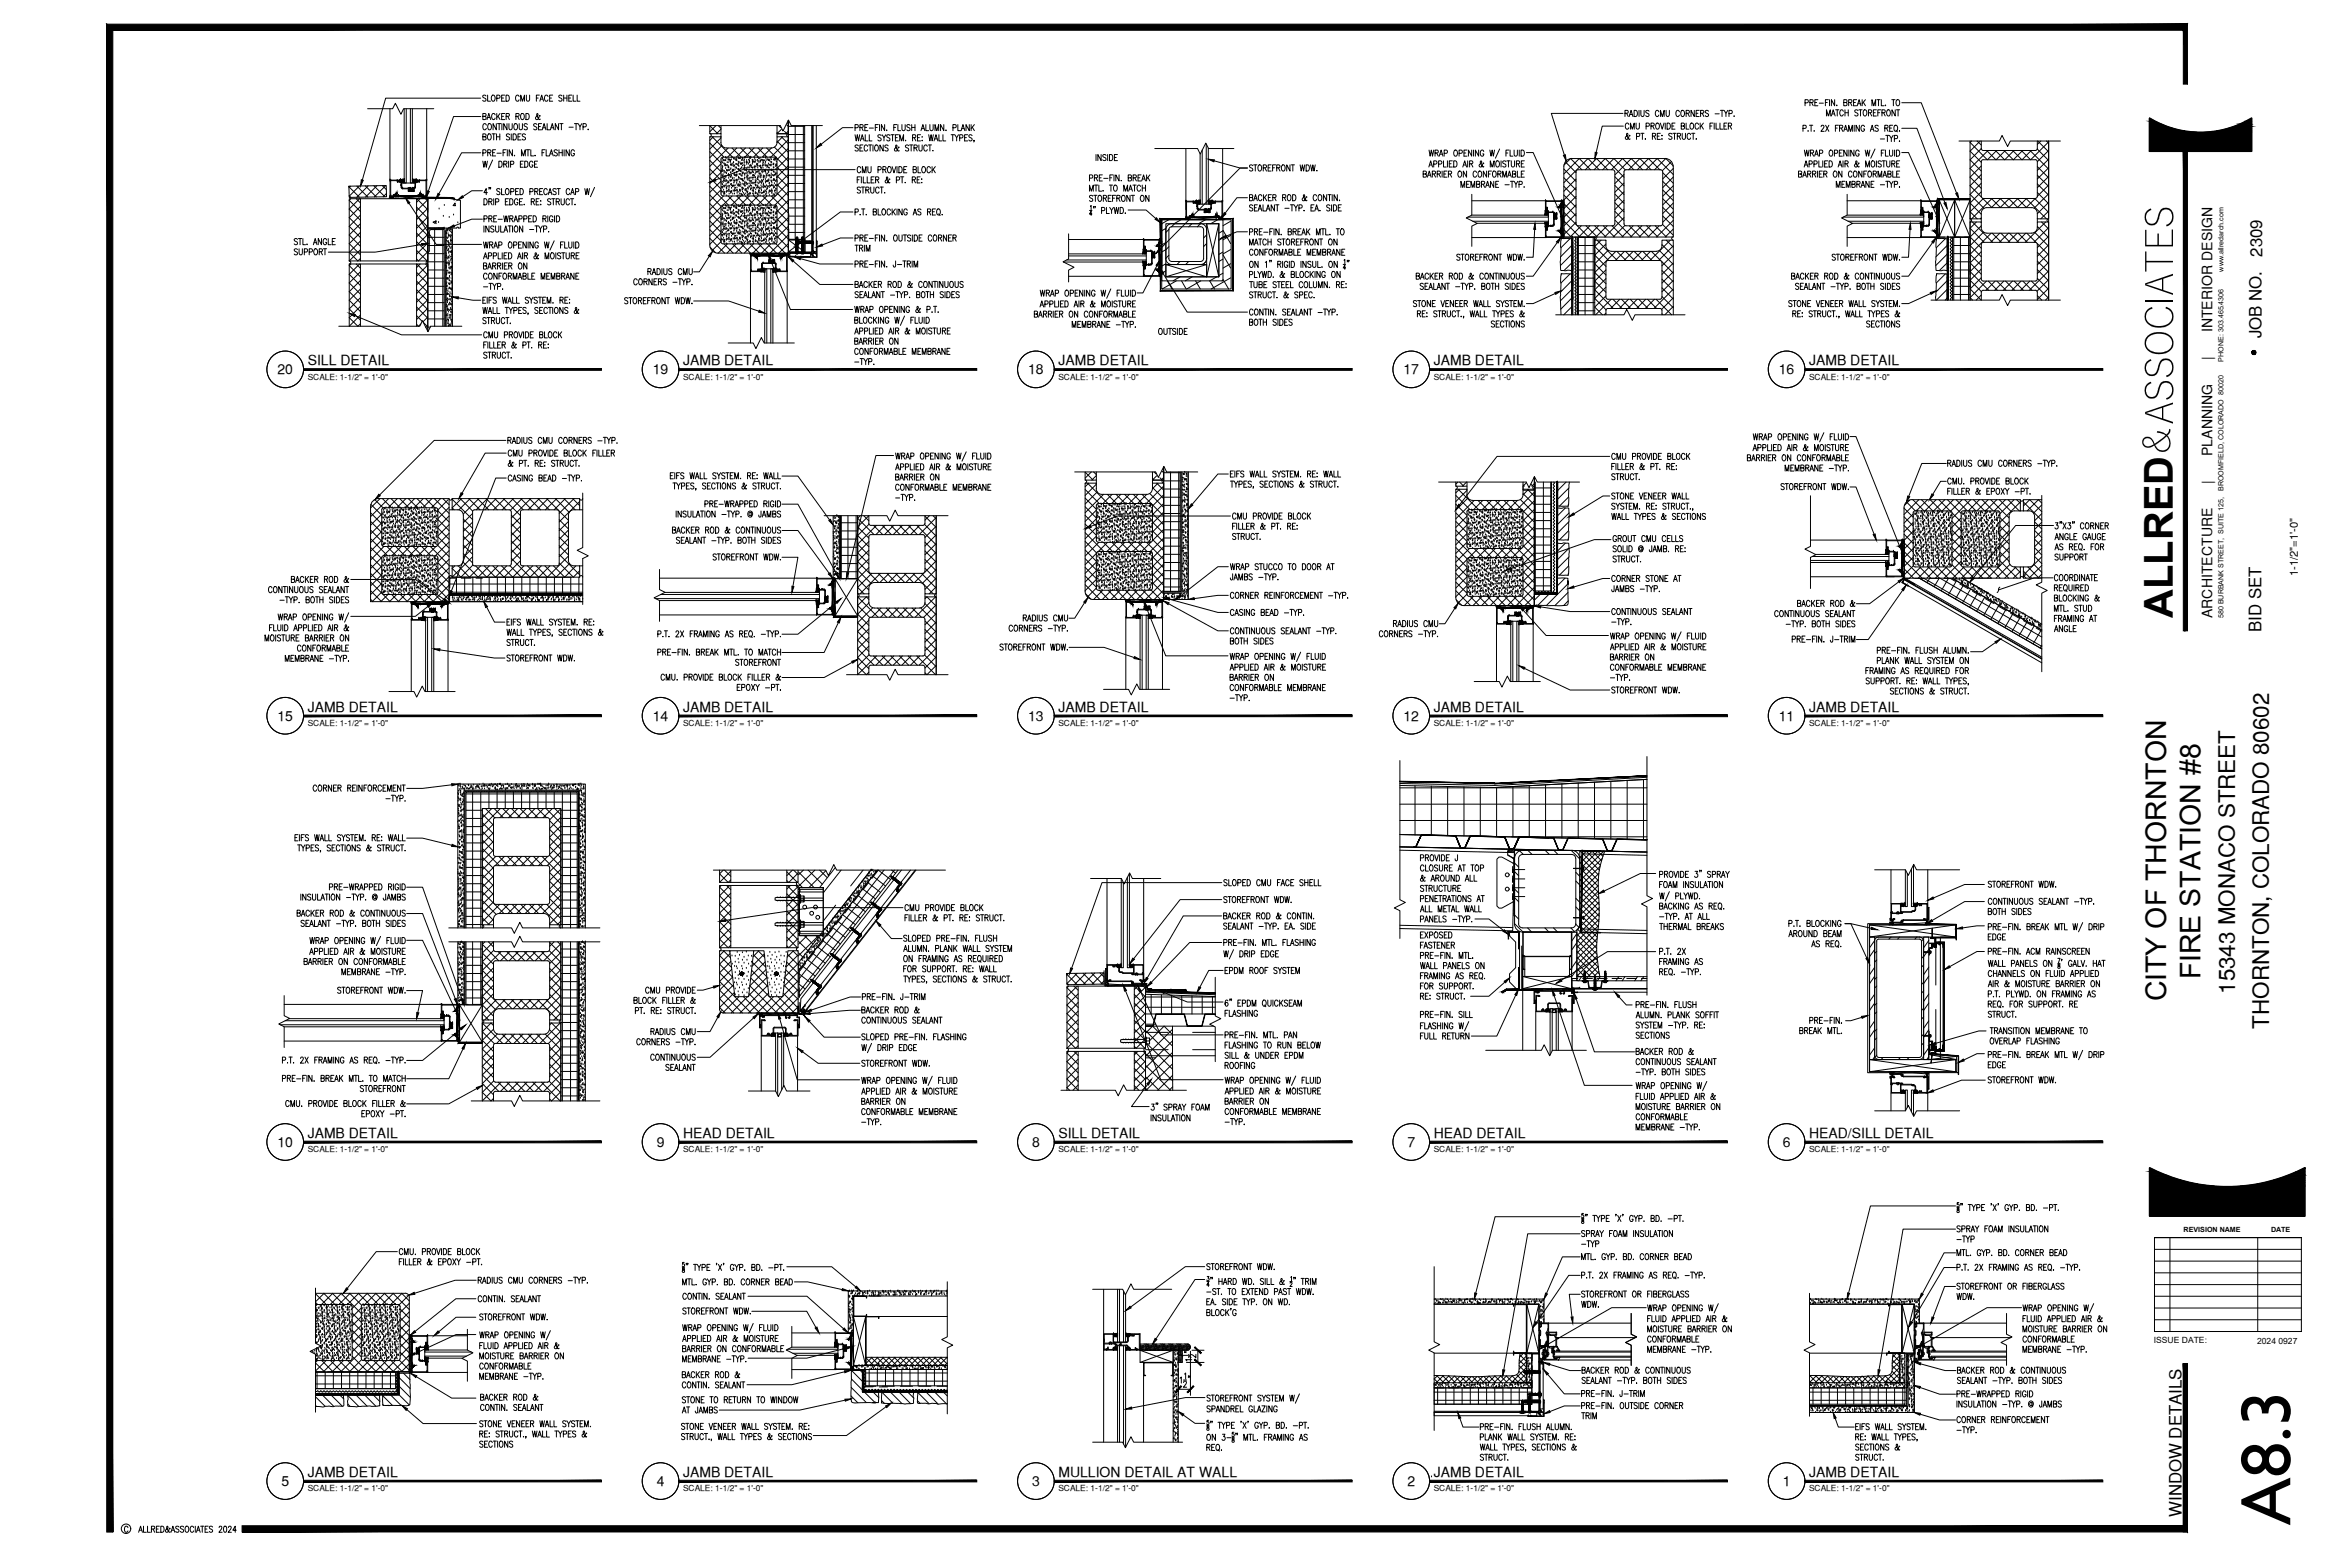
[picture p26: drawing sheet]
<svg xmlns="http://www.w3.org/2000/svg" width="914mm" height="610mm" viewBox="0 0 914 610" stroke-linecap="round" stroke-linejoin="round" font-family="sans-serif">
<defs><g id="words">
<text font-size="27.8" x="891.2" y="593.3" transform="rotate(-90 891.2 593.3)">A8.3</text>
<text font-size="15.5" x="845.5" y="240.4" transform="rotate(-90 845.5 240.4)">ALLRED</text>
<g font-size="11.1">
<text x="856.3" y="381" transform="rotate(-90 856.3 381)">FIRE STATION #8</text>
<text x="842.9" y="389.6" transform="rotate(-90 842.9 389.6)">CITY OF THORNTON</text>
</g>
<g font-size="8.7">
<text x="869.5" y="386.6" transform="rotate(-90 869.5 386.6)">15343 MONACO STREET</text>
<text x="882.8" y="400.2" transform="rotate(-90 882.8 400.2)">THORNTON, COLORADO 80602</text>
</g>
<g font-size="6.5">
<text x="880.3" y="99.9" transform="rotate(-90 880.3 99.9)">2309</text>
<text x="879.9" y="131.6" transform="rotate(-90 879.9 131.6)">JOB NO.</text>
<text x="879.9" y="245.8" transform="rotate(-90 879.9 245.8)">BID SET</text>
<text x="848.8" y="590.1" transform="rotate(-90 848.8 590.1)">WINDOW DETAILS</text>
</g>
<g font-size="5.4">
<text x="860.7" y="129.3" transform="rotate(-90 860.7 129.3)">INTERIOR DESIGN</text>
<text x="119.7" y="142.2">SILL DETAIL</text>
<text x="265.8" y="142.2">JAMB DETAIL</text>
<text x="411.8" y="142.2">JAMB DETAIL</text>
<text x="557.9" y="142.2">JAMB DETAIL</text>
<text x="703.9" y="142.2">JAMB DETAIL</text>
<text x="860.7" y="140" transform="rotate(-90 860.7 140)">|</text>
<text x="107.9" y="145.6">20</text>
<text x="254" y="145.6">19</text>
<text x="400" y="145.6">18</text>
<text x="546.1" y="145.7">17</text>
<text x="692.1" y="145.6">16</text>
<text x="860.7" y="177.4" transform="rotate(-90 860.7 177.4)">PLANNING</text>
<text x="860.7" y="188.1" transform="rotate(-90 860.7 188.1)">|</text>
<text x="860.7" y="240.5" transform="rotate(-90 860.7 240.5)">ARCHITECTURE</text>
<text x="107.9" y="280.3">15</text>
<text x="119.7" y="276.9">JAMB DETAIL</text>
<text x="254" y="280.4">14</text>
<text x="265.8" y="276.9">JAMB DETAIL</text>
<text x="400" y="280.3">13</text>
<text x="411.8" y="276.9">JAMB DETAIL</text>
<text x="546.1" y="280.4">12</text>
<text x="557.9" y="276.9">JAMB DETAIL</text>
<text x="692.1" y="280.4">11</text>
<text x="703.9" y="276.9">JAMB DETAIL</text>
<text x="119.7" y="442.7">JAMB DETAIL</text>
<text x="265.8" y="442.7">HEAD DETAIL</text>
<text x="411.8" y="442.7">SILL DETAIL</text>
<text x="557.9" y="442.7">HEAD DETAIL</text>
<text x="703.9" y="442.7">HEAD/SILL DETAIL</text>
<text x="107.9" y="446.2">10</text>
<text x="255.5" y="446.2">9</text>
<text x="401.6" y="446.2">8</text>
<text x="547.6" y="446.2">7</text>
<text x="693.7" y="446.2">6</text>
<text x="119.7" y="574.6">JAMB DETAIL</text>
<text x="265.8" y="574.6">JAMB DETAIL</text>
<text x="411.8" y="574.6">MULLION DETAIL AT WALL</text>
<text x="557.9" y="574.6">JAMB DETAIL</text>
<text x="703.9" y="574.6">JAMB DETAIL</text>
<text x="109.5" y="578.1">5</text>
<text x="255.5" y="578.1">4</text>
<text x="401.6" y="578.1">3</text>
<text x="547.6" y="578.1">2</text>
<text x="693.7" y="578.1">1</text>
</g>
<text font-size="5.3" x="449.8" y="131.2">OUTSIDE</text>
<text font-size="4.4" x="894.2" y="224.2" transform="rotate(-90 894.2 224.2)">1-1/2&quot;=1'-0&quot;</text>
<g font-size="3.3">
<text x="119.7" y="147.7">SCALE: 1-1/2&quot; = 1'-0&quot;</text>
<text x="265.8" y="147.7">SCALE: 1-1/2&quot; = 1'-0&quot;</text>
<text x="411.8" y="147.7">SCALE: 1-1/2&quot; = 1'-0&quot;</text>
<text x="557.9" y="147.7">SCALE: 1-1/2&quot; = 1'-0&quot;</text>
<text x="703.9" y="147.7">SCALE: 1-1/2&quot; = 1'-0&quot;</text>
<text x="119.7" y="282.4">SCALE: 1-1/2&quot; = 1'-0&quot;</text>
<text x="265.8" y="282.4">SCALE: 1-1/2&quot; = 1'-0&quot;</text>
<text x="411.8" y="282.4">SCALE: 1-1/2&quot; = 1'-0&quot;</text>
<text x="557.9" y="282.4">SCALE: 1-1/2&quot; = 1'-0&quot;</text>
<text x="703.9" y="282.4">SCALE: 1-1/2&quot; = 1'-0&quot;</text>
<text x="119.7" y="448.2">SCALE: 1-1/2&quot; = 1'-0&quot;</text>
<text x="265.8" y="448.2">SCALE: 1-1/2&quot; = 1'-0&quot;</text>
<text x="411.8" y="448.2">SCALE: 1-1/2&quot; = 1'-0&quot;</text>
<text x="557.9" y="448.2">SCALE: 1-1/2&quot; = 1'-0&quot;</text>
<text x="703.9" y="448.2">SCALE: 1-1/2&quot; = 1'-0&quot;</text>
<text x="838.1" y="522.6">ISSUE DATE:</text>
<text x="878.2" y="522.8">2024 0927</text>
<text x="119.7" y="580.1">SCALE: 1-1/2&quot; = 1'-0&quot;</text>
<text x="265.8" y="580.1">SCALE: 1-1/2&quot; = 1'-0&quot;</text>
<text x="411.8" y="580.1">SCALE: 1-1/2&quot; = 1'-0&quot;</text>
<text x="557.9" y="580.1">SCALE: 1-1/2&quot; = 1'-0&quot;</text>
<text x="703.9" y="580.1">SCALE: 1-1/2&quot; = 1'-0&quot;</text>
</g>
<g font-size="2.8">
<text x="865.2" y="105.6" transform="rotate(-90 865.2 105.6)">www.allredarch.com</text>
<text x="865.2" y="140.7" transform="rotate(-90 865.2 140.7)">PHONE: 303.465.4306</text>
<text x="865.2" y="191" transform="rotate(-90 865.2 191)">BROOMFIELD, COLORADO 80020</text>
<text x="865.2" y="240.5" transform="rotate(-90 865.2 240.5)">580 BURBANK STREET, SUITE 125,</text>
<text x="849.7" y="479.1">REVISION NAME</text>
<text x="883.7" y="479.2">DATE</text>
</g>
</g></defs>
<g fill="none" stroke="#000" stroke-width=".39">
<path d="M306.7 46.9v46.4h6.4v-44.4M315.8 48.9v49.1h-2.7M797.1 54.9v61.9M151.7 76.4l-.3 .8M151.8 70.1v6.3M151.8 70.1h.1M151.8 76.4h.1M151.8 76.4h14.2M151.8 70.1h4.2M151.8 76.4l-.2 .8M151.9 76.4l.2 .4-.2 .4M152 70.3v5.9"/>
<path d="M152 76.2h.1M152 70.3h.1M152 76.2h1M152 70.3h2.6M153 76.4l11.8 .8h-11.8v-.8h11.8v.8M153 76.2h.1M153.1 76.1l-.1 .1M153.1 76.2h.1M153.3 75.9l-.2 .2M153.3 76.4h.1M153.3 76h.1M153.3 76h.3"/>
<path d="M153.3 76.2h.1M153.3 76.2v.2M153.4 76.4h.1M153.4 76.2h.7M153.4 76.2l-.1 .2M153.4 76.2h.1M153.6 75.9h.1M153.9 75.6l.1 .2M153.9 75.8l.2 .3-.5-.2M154 75.6h.1M154 75.8h.1M154.1 75.7l.2 .4"/>
<path d="M154.1 75.7h.1M154.1 76.2h.1M154.1 76.1v.1M154.1 76.1h.1M154.3 75.3l.1 .1M154.3 75.3h.1M154.3 76.2h.1M154.3 75.3l-.3 .3M154.3 76.2h.7M154.4 75.4h.1M154.4 75.4l-.3 .3M154.5 70.3l.1 .1"/>
<path d="M154.6 70.3h.1M154.6 70.4h.1M154.6 70.3l.1 .6 .1-.2M154.6 70.9h.1M154.8 70.7l.2-.4 .2 .4M154.8 70.7h.1M155 76.2h.1M155.1 76.2h7.7M155.2 70.7h.1M155.4 70.3v.5l-.2-.1M155.4 70.9h.1M155.4 70.4h.1"/>
<path d="M155.5 70.3l-.1 .1M155.5 70.3h.1M155.5 70.3h.2M155.7 70.3h.1M155.7 70.8l.4 .4M155.7 70.4h.1M155.7 70.8h.1M155.7 70.4v.4M155.8 70l.2 .1M155.8 70h.1M155.8 69.9l-.1 .1M156 70.1h.1"/>
<path d="M156 70.1v.6M156 70.8l.1 .2M156 70.1v.8M156 70.9h.1M156 70.7h.3M156 70.7h.1M156.1 71.2h.1M156.1 72.1h.1M156.1 72.3h.1M156.1 71h.3M156.1 70.7h.1M156.1 72.9l.6 .5"/>
<path d="M156.1 72.9h.1M156.1 71.2v.9M156.1 72.3v.6M156.2 70.9h.1M156.2 70.7h.1M156.2 70.4l.2 .2M156.3 70.4h.1M156.3 70.7v-.4l.3 .1 .1 .7M156.3 70.7h.1M156.3 72.9l.4 .3M156.3 72.9h.1M156.3 71.2h.1"/>
<path d="M156.3 71.2v1.7M156.4 71.2h.1M156.4 71h.1M156.4 70.2l.3 .3M156.4 70.2l-.1 .2M156.4 70.6h.1M156.4 70.3h.1M156.5 70.8l-.1 .2M156.5 70.6h.1M156.5 70.9h.1M156.5 70.6v.3M156.7 73.2h.1"/>
<path d="M156.7 73.4h.1M156.7 73.2h4.4M156.7 73.4h2.1M156.7 71.1l.3 .1M156.7 69.9h.1M156.7 70.5h.1M156.7 71.1h.1M156.7 70.8l-.3 .4M156.7 70.8h.1M156.7 70.6v.2M157 71.2h.1M157.1 70.2h.1"/>
<path d="M157.1 70.7v.2M157.1 70.4h.1M157.1 70.7h.1M157.1 70.9h.2l-.3 .3M157.1 70.9h.1M157.1 70.4l.2 .1M157.2 70h.1M157.3 70l-.2 .4M157.3 69.9l-1.5 .1M157.3 70h.1M157.3 69.8v.2M157.3 70.5h.1"/>
<path d="M157.3 69.9h.1M157.3 70.9h.1M157.3 70.5l-.2 .1M157.3 71.2h3.1M158.8 73.5h.1M158.9 74.4l.1 .1M158.9 74.4h.1M158.9 73.5v.9M159 74.5h.1M159.1 74.2l.1 .1M159.1 74.2h.1M159.1 73.5h.1"/>
<path d="M159.1 73.7l.4 .4M159.1 73.6l.8 .7M159.1 73.5l.9 .8M159.1 73.5v.7M159.1 73.4l1.1 .9-.9-.9M159.2 73.4l-.1 .1M159.2 74.3h.1M159.2 73.4h.1M159.2 73.4h.2M159.2 74.3h.2M159.2 73.4l.9 .9M159.3 74.3l-.2-.2 .2 .2"/>
<path d="M159.3 73.4l.2 .1M159.4 73.4v.1M159.4 74.3h.1M159.4 73.4h.1M159.4 74.2v.1M159.4 74.3l-.3-.3 .3 .3M159.5 74.2h.1M159.5 73.5h.1M159.5 74.2l-.4-.3 .4 .3M159.5 73.2l.1 .1M159.6 73.2h.1M159.6 73.3h.1"/>
<path d="M159.6 74.2v.3h-.6M159.6 74.5h.1M159.6 74.2h.1M159.6 73.5h.1M159.6 74.2h.8M159.6 74.3h.1M159.6 74.2l.2 .1M159.6 73.4l.8 .9M159.6 73.3l.8 .9-.8-.8M159.6 73.3v.2M159.6 73.3l.9 .8M159.7 73.3l1.1 1"/>
<path d="M159.8 73.3l1.1 1M159.9 73.3l1 1M160 73.3l.9 .8-.8-.8M160.2 73.3h.2M160.3 74.3l-.8-.7 .9 .7M160.4 73.5h.1M160.4 74.2h.1M160.4 74.2v.3h.6M160.4 73.3h.1M160.4 74.5h.1M160.4 74.3h.1M160.4 73.3v.2"/>
<path d="M160.5 73.2l-.1 .1M160.5 69.8v.2M160.5 70.9h.1M160.5 70.5h.1M160.5 73.2h.1M160.5 70.5l.2 .1M160.5 73.6l.4 .4M160.5 69.9l1.5 .1M160.5 70l.2 .4M160.5 69.9h.1M160.5 70h.1M160.6 70h.1"/>
<path d="M160.6 74.2v.1M160.6 73.5h.1M160.6 74.2h.1M160.6 74.2l.1 .1M160.6 73.5l.3 .3M160.7 73.4h.1M160.7 74.3h.1M160.7 73.4l.2 .3M160.7 70.4h.1M160.7 70.9h.1M160.7 70.9h-.2l.3 .3M160.7 70.7h.1"/>
<path d="M160.7 70.4l-.2 .1M160.7 70.2h.1M160.7 70.7v.2M160.8 71.2h.1M160.8 73.4l.1 .1M160.8 73.4h.1M160.8 74.3h.1M160.9 74.2l-.1 .1M160.9 73.5h.1M160.9 74.2h.1M160.9 73.5v.7M161 70.8l.4 .4"/>
<path d="M161 74.5h.1M161.1 71.1l-.4 .1M161.1 71.1h.1M161.1 70.5h.1M161.1 69.9h.1M161.1 70.8h.1M161.1 70.6v.2M161.1 74.4l-.1 .1M161.1 74.4h.1M161.1 73.5h.1M161.1 73.2h.1M161.1 73.5v.9"/>
<path d="M161.2 73.5h.1M161.3 70.8l.1 .2M161.3 70.9h.1M161.3 70.6h.1M161.3 70.6v.3M161.4 70.2l.1 .2M161.4 70.2l-.4 .3M161.4 70.6h.1M161.4 70.3h.1M161.4 71.2h.1M161.4 72.9l-.3 .3M161.4 71h.1"/>
<path d="M161.4 71h.3M161.5 70.7v-.4l-.3 .1-.1 .7M161.5 70.7h.3M161.5 70.7h.1M161.5 71.2h.1M161.5 72.9h.1M161.5 71.2v1.7M161.5 70.4h.1M161.5 70.4l-.1 .1M161.6 70.7h.1M161.6 70.9h.1M161.6 72.9l-.5 .5"/>
<path d="M161.7 70.7h.1M161.7 72.9h.1M161.7 71.2v1.7M161.7 71.2h.1M161.8 70.7h.1M161.8 70.8l-.1 .2M161.8 70.1v.6M161.8 70.1h.1M161.8 70.1v.8M161.8 70.9h.1M161.8 70.1h4.2M162 69.9v.1"/>
<path d="M162 70h.1M162 70l-.2 .1M162 70.1h.1M162.1 70.8l-.4 .4M162.1 70.8h.1M162.1 70.4h.1M162.1 70.4v.4M162.1 70.3h-.1M162.1 70.3h.1M162.1 70.3h.2M162.3 70.3v.1M162.3 70.3h.1"/>
<path d="M162.3 70.4h.1M162.4 70.3v.6l.1-.2M162.4 70.9h.1M162.5 70.7l.3-.4 .2 .4M162.6 70.7h.1M162.8 76.2h.1M163 70.7h.1M163.2 70.9h.1M163.2 70.4h.1M163.2 70.3l-.1 .5-.1-.1M163.2 70.3h.1M163.2 70.3h2.6"/>
<path d="M163.4 75.4h.1M163.4 75.4l.3 .3M163.5 75.3l-.1 .1M163.5 76.2h-.7M163.5 76.2h.1M163.5 75.3h.1M163.5 75.3l.4 .3M163.7 75.7h.1M163.7 76.1h.1M163.7 76.1v.1M163.7 75.7l-.2 .4M163.7 76.2h.7"/>
<path d="M163.7 76.2h.1M163.8 75.6v.2M163.8 75.8l-.1 .3M163.8 75.8h.1M163.9 75.6h.1M164.2 75.9l-.6 .2M164.2 75.9h.1M164.2 76h.3M164.4 76.4h.1M164.4 76.2l.1 .2M164.4 76.2h.1M164.5 76.4h.1"/>
<path d="M164.5 76.2h.1M164.5 76.2v.2M164.5 75.9l.2 .2M164.5 76h.1M164.7 76.1v.1M164.7 76.2h.1M164.8 76.2h.1M164.8 76.2h1M165.8 70.3v5.9M165.8 70.3h.1M165.8 76.2h.1M165.9 76.4l-.2 .4 .2 .4"/>
<path d="M166 76.4l.1 .8M166 70.1v6.3M166 76.4h.1M166 70.1h.1M166 76.4l.4 .8M461.4 78.3v6.3M461.5 78.3h.1M461.5 78.3h4.1M461.7 78.5h.1M461.7 78.5v5.9M461.7 78.5h2.6M464.2 78.5l.1 .1"/>
<path d="M464.3 78.5h.1M464.3 78.6v.4l.4-.5 .4 .5M464.3 78.6h.1M464.4 79.1h.1M464.5 79h.1M464.9 79h.1M465.1 78.6l-.1 .4M465.1 79.1h.1M465.1 78.6h.1M465.1 78.5v.1M465.2 78.5h.1M465.2 78.5h.2"/>
<path d="M465.3 78.5h.1M465.4 78.5h.1M465.4 79.1l.4 .3M465.4 78.6h.1M465.4 79.1h.1M465.4 78.6v.5M465.5 78.3h.1M465.5 78.2l-.1 .1M465.5 78.2h.1M465.6 78.3h.1M465.6 79.1l.1 .1M465.7 78.3v.6l.1 .2 .2-.2"/>
<path d="M465.7 78.9h.1M465.7 79.1h.1M465.7 78.3v.8M465.8 79.2h.1M465.8 79.2h.3M465.8 78.9h.1M465.8 79.5h.1M465.8 79.4h.1M465.8 79.1h.1M465.8 79.5v1.7M465.9 78.9h.1M465.9 78.6l.2 .2"/>
<path d="M466 78.6h.1M466 78.7h.1M466 78.9v-.4l.3 .1 .1 .7M466 78.9h.1M466 79.5v1.7M466.1 78.4l.3 .4M466.1 78.5l-.2 .1M466.1 79.5h.1M466.1 79.4h.1M466.1 78.5h.1M466.1 79.2h.1M466.1 78.8h.1"/>
<path d="M466.2 78.8v.3M466.2 79.1l-.1 .1M466.2 79.1h.1M466.4 79.3l.3 .1M466.4 78.1h.1M466.4 78.7h.1M466.4 79.3h.1M466.4 79.1l-.4 .3M466.4 79.1h.1M466.4 78.8h.1M466.4 78.8v.3M466.7 79.4h.1"/>
<path d="M466.7 78.6h.1M466.8 78.9h.1M466.8 78.7h.1M466.8 78.6h.1M466.8 78.4h.1M466.8 79.1h.1M466.8 78.7h.2M466.9 78.2h.1M467 78l-.1 .2M467 78.7l-.2 .4M467 78.2l-.2 .4M467 78.1l-1.5 .1"/>
<path d="M467 78.7h.1M467 78.2h.1M467 78.1h.1M467 79.1h.1M467 79.1l-.3 .3M467 79.1h-.2M467 79.4h3.2M470.1 78l.1 .2M470.2 79.1h.1M470.2 79.1l.3 .3M470.2 78.1l1.5 .1M470.2 78.2l.2 .4"/>
<path d="M470.2 78.1h.1M470.2 78.2h.1M470.2 78.7h.1M470.2 78.7l.2 .2M470.4 78.7h.1M470.4 78.7h-.2M470.4 78.6h.1M470.4 78.9l-.2 .2M470.4 79.1h.1M470.4 78.4h.1M470.4 78.9h.1M470.5 79.4h.1"/>
<path d="M470.7 79.3h.1M470.7 78.7h.1M470.7 79.1l.4 .3M470.7 78.8h.1M470.7 79.1h.1M470.7 78.8v.3M470.8 79.3l-.4 .1M470.8 78.1h.1M471 79.1l.1 .1M471 78.8v.3M471 79.1h.1M471 78.8h.1"/>
<path d="M471 78.5l.2 .1M471 78.4l-.3 .4M471 78.5h.1M471.1 79.5h.1M471.1 79.2h.1M471.1 79.4h.1M471.1 79.2h.3M471.1 78.9h.1M471.1 79.5v1.7M471.2 78.6l-.2 .2M471.2 78.6h.1M471.2 78.7h.1"/>
<path d="M471.3 78.9h.1M471.3 79.1h.1M471.3 79.5h.1M471.3 79.5v1.7M471.4 78.9h.1M471.4 79.5h.1M471.4 79.4h.1M471.4 79.2h.1M471.5 78.3l-.2 .8-.1-.5h-.4l-.1 .7M471.5 78.9h.1M471.5 78.3h.1M471.5 79.1l-.1 .1"/>
<path d="M471.5 79.1h.1M471.5 78.3h4.2M471.5 78.3v.8M471.6 78.3h.1M471.6 78.2l.1 .1M471.7 78.2h.1M471.7 78.3h.1M471.7 79.1l-.3 .3M471.7 79.1h.1M471.7 78.6h.1M471.7 78.6v.5M471.8 78.5h-.1"/>
<path d="M471.8 78.5h.1M471.8 78.5h.2M472 78.5l.1 .1M472 78.5h.1M472 78.6l.1 .5 .3-.6 .4 .5v-.4M472.1 78.6h.1M472.1 79.1h.1M472.2 79h.1M472.7 79h.1M472.8 79.1h.1M472.9 78.6h.1M472.9 78.5l-.1 .1"/>
<path d="M472.9 78.5h2.5M472.9 78.5h.1M475.4 78.5h.1M475.5 78.5v5.9M475.7 78.3h.1M475.7 78.3v6.3M601.3 78.1v4.2M601.4 78.1h6.3M601.4 78.1h.1M601.6 78.4h.1M601.6 78.4v2.5M601.6 78.4h5.8"/>
<path d="M607.2 79.9l.2 .6M607.2 79.9h.1M607.3 79.6h.1M607.3 79.9h.1M607.3 79.6v.3M607.4 79.4l-.2 .2M607.4 79.7h.1M607.4 78.4h.1M607.4 79.4h.1M607.4 79.7v.7M607.5 79.4h-.1M607.5 79.7h.1"/>
<path d="M607.5 78.4h.1M607.5 79.4h.1M607.5 78.4v1M607.5 79.7h.2M607.7 79.7h.1M607.7 79.7h-.2M607.7 78.1h.1M607.7 78.1v14.2M607.7 78.2l.4 .2 .4-.2M608.5 77.7l-.9 .3M608.5 78l-.8 .1M608.5 79.3h-.8v11.9h.8v-11.9l-.8 11.9"/>
<path d="M747.4 78.1h.1M747.4 78.1v4.2M747.4 78.1h6.3M747.6 78.4h.1M747.6 78.4v2.5M747.6 78.4h5.9M753.3 79.9l.1 .6M753.3 79.9h.1M753.3 79.6h.1M753.3 79.6v.3M753.5 79.4l-.2 .2M753.5 79.7v.7"/>
<path d="M753.5 78.4h.1M753.5 79.4h.1M753.5 79.7h.1M753.5 78.4v1M753.5 79.7h.2M753.7 79.7h.1M753.7 79.7h-.2M753.7 78.1h.1M753.7 78.1v14.2M753.8 78.2l.3 .2 .4-.2M754.5 77.7l-.8 .3M754.5 78l-.8 .1"/>
<path d="M754.5 79.3h-.8v11.9h.8v-11.9l-.8 11.9M754.5 77.8l6.1 14.4 6-14.4M173.2 89.5v37.4M173.6 89.1v37.8M176 89.1v37.8M291.7 98.5l.3 .8M291.9 98.5l.1 .8M292.1 99.4v6.3h4.1M292.1 99.4h.1M292.1 99.3h14.2M292.2 98.5l.2 .4-.2 .4M292.3 99.6v5.8"/>
<path d="M292.3 99.6h1M292.3 99.6h.1M293.3 99.5l.1 .1M293.3 99.6h.1M293.4 99.6h.1M293.4 99.6l.2 .1M293.6 99.8h.1M293.6 99.8h.3M293.6 99.4l.7 .2M293.6 99.4h.1M293.6 99.6h.1M293.6 99.4v.2"/>
<path d="M293.7 99.4h.1M293.7 99.6h.1M293.7 99.6h.7M293.9 99.8h.1M294.2 99.9v.2M294.3 99.9h.1M294.3 99.6h.1M294.4 99.6h.1M294.4 99.6l-.2 .3M294.4 99.6l-.5 .2M294.4 99.7h.1M294.6 99.6l-.2 .4"/>
<path d="M294.6 99.6h8.4M294.6 99.6h.1M295.3 99.6h.1M295.4 99.6h.1M303.1 99.6h.6M303.1 99.6h.1M303.7 99.6h.1M303.8 99.6l.2 .4M303.8 99.6h.1M304 99.6l.1 .3M304 99.6l.1 .2h.4M304 99.6h.7"/>
<path d="M304 99.6h.1M304.1 99.9v.2M304.1 99.9h.1M304.5 99.8h.1M304.5 99.8h.3M304.7 99.4h.1M304.7 99.6h.1M304.8 99.4h.1M304.8 99.4v.2M304.8 99.6h.1M304.8 99.4l-.1 .2M304.8 99.8h.1"/>
<path d="M305 99.6l-.2 .1M305 99.6h.1M305 99.5v.1M305.1 99.6h.9M305.1 99.6h.1M305.1 98.6v.7h-11.9v-.7h11.9l-11.9 .7M306.1 99.6h.1M306.1 99.6v5.8M306.2 98.5l-.3 .4 .3 .4M306.3 99.4h.1M306.3 99.4v6.3M306.4 98.5l-.1 .8"/>
<path d="M306.6 98.5l-.3 .8M444.7 98.7h.1M444.8 98.1h.1M444.8 98.7h-.1M444.8 97.2l-.1 1.5M444.8 97.2h.1M444.8 98.6h.1M444.9 97.2l-.1 .1M444.9 97.2l.6 .3M444.9 97.2h.1M444.9 97.4h.1M444.9 93.2v4.2"/>
<path d="M444.9 93.2h.1M444.9 93.2h6.3M444.9 97.4h.8M445 98.5h.1M445.1 97.9l.3 .3M445.1 97.1l.1 .1M445.1 96h.1M445.1 97.9h.1M445.1 96.9h.1M445.1 93.5v2.5M445.1 96.9v.3M445.2 97.7h.1"/>
<path d="M445.2 93.5h.1M445.2 97.2h.1M445.2 93.4h.1M445.2 97.2h.5M445.2 93.4h5.8M445.2 96.8l-.1 .1M445.2 98.5h.1M445.2 96.1h.5M445.2 98.5l-.4 .2M445.2 96.9h.1M445.2 96.1h.1M445.2 97.7l.2 .2"/>
<path d="M445.2 97.7l-.1 .2M445.3 97.7h.1M445.3 98.6h.1M445.3 98.6v.2M445.3 98.7h.1M445.4 98.2h.1M445.4 97.9h.1M445.4 98.2h.3M445.4 97.9h.3M445.5 98.5l.2 .2M445.5 98.5h.1M445.5 98.5l-.2 .3"/>
<path d="M445.5 97.4l.2 .2-.6 .3 .8 .3M445.5 97.8h.1M445.5 97.4h.1M445.5 97.5h.1M445.6 97.6h.1M445.6 97.5h.1M445.6 96.7h.1M445.6 96.3h.1M445.6 96.7l.1 .1-.5 .1M445.7 97.2l.3 .3M445.7 96.1l-.6 .4 .5 .2M445.7 97.2h.1"/>
<path d="M445.7 96.9h.1M445.7 96.1h.1M445.7 98.2h.1M445.7 97.4l.1 .1M445.7 98.7h.1M445.7 98.5h.1M445.7 97.6h.1M445.7 97.4h.1M445.7 97.9h.1M445.8 97.5h.1M445.8 97.8h.1M445.8 97.5v.3"/>
<path d="M445.8 97.8l-.1 .1M445.9 98.1l.1 .3M445.9 98.2h.1M446 97.8l-.3 .3M446 98.5h.1M446 97.5h.1M446 97.8h.1M446 98.5l-.3 .3M446 98.8v3.1M446.1 97.5h.1M446.1 97.8h.1M446.1 97.6h1.7"/>
<path d="M446.1 97.8h1.7M447.8 97.5l.5 .5M447.8 97.7l.3 .4M447.8 97.6h.1M447.8 97.8h.1M448.1 98.7l.1 .1M448.1 99.7h.1M448.1 98.8h.1M448.1 98.1h.1M448.1 98.1v4.5M448.2 99.6l-.1 .1M448.2 99.6h-.1"/>
<path d="M448.2 99.6h.1M448.2 98.8h.1M448.2 98.8l-.1 .1M448.2 99.6h.2M448.2 98.8h.2M448.3 99.9h.1M448.3 98.6h.1M448.3 98.4h.1M448.3 98.4v.2M448.3 99.9v.1M448.3 98.8l-.2 .2M448.3 99.8h.1"/>
<path d="M448.3 99.6v.1M448.3 98.7v.1M448.3 98.3v.1M448.4 98h.1M448.4 99.8h.1M448.4 99.6h.1M448.4 98.8h.1M448.4 98.7h.1M448.4 98.3h.1M448.4 98.3l-.1 .1M448.4 98.3h.7M448.4 98.1h.8"/>
<path d="M448.4 99.7l.8-.8-.9 1M448.5 98.3l-.2 .3M448.6 98.3l-.3 .3M448.8 98.3l-.4 .4M448.9 98.3l-.5 .5M448.9 98.3l-.8 .8 .3-.3M449 98.7l-.9 .9M449 99.8l-.4 .3M449 98.3l-.9 .9M449 98.3l-.9 1.1 1-1.1M449 99.6l.2-.2-.7 .7M449 98.8l-.7 .8"/>
<path d="M449.1 99.6l-.5 .5M449.1 99.8l-.3 .3M449.1 98.3v.1M449.1 98.7v.1M449.1 99.6h.2v.6M449.1 99.6h.1M449.1 99.8h.1M449.1 98.3h.1M449.1 98.7h.1M449.1 98.8h.1M449.1 98.8v.8M449.1 99.8l-.4 .3"/>
<path d="M449.1 98.6h.1M449.1 99.9h.1M449.1 98.4h.1M449.1 100l-.1 .1M449.1 98.5l-1 1M449.1 98.4l-1 1M449.1 98.4v.2M449.1 99.9v.1M449.2 98.8l-.8 .9M449.2 99.6h.1M449.2 98.8h.1M449.2 99.5l-.1 .1"/>
<path d="M449.2 99.4l-.8 .7M449.2 99.1l-.9 .9M449.2 98.1l.1 .1M449.2 98.1h.1M449.3 98.2v.6h-.2M449.3 99.6h.1M449.3 98.8h.1M449.3 98.2h.1M450.1 95.7l.1 .1M450.1 95.7h.1M450.3 95.8h.1M450.5 95.4h.1"/>
<path d="M450.5 95.4l-.4 .3M450.5 95.5h.1M450.5 95.5l-.2 .3M450.6 95.6h.1M450.6 95.5h.1M450.6 95.5l.4 .2M450.6 95.4l.4 .1M450.7 95.4h-.2M450.7 95.4h.1M450.8 95h.1M450.8 95l.2 .6M450.8 94.7h.1"/>
<path d="M450.8 94.7v.3M450.9 95.6h.1M451 95.8h.1M451 94.5h.1M451 94.5l-.2 .2M451 96.5v7.7M451 94.8h.1M451 95.5h.1M451 96.4h.1M451 96.5h.1M451 93.5v1M451 93.4h.1"/>
<path d="M451 93.5h.1M451 94.8v.7M451 95.8v.6M451.1 94.8h.1M451.2 94.8h.1M451.2 93.2h.1M451.2 93.3l.4 .3 .4-.3M451.3 93.2v14.2M452 93l-.8 .2M452 92.8l-.8 .4M452 94.4h-.7v11.9h.7v-11.9l-.7 11.9M461.4 84.6l-.3 .8"/>
<path d="M461.4 84.6h.1M461.5 84.6l-.2 .8M461.5 84.6h1.5M461.5 84.6l.3 .4-.2 .4M461.7 84.4h.1M461.7 84.4h1M462.6 84.6l11.9 .8h-11.9v-.8h11.9v.8M462.7 84.4h.1M462.8 84.4h-.1M462.8 84.4h.1M462.9 84.2l-.2 .2M463 84.2h.1"/>
<path d="M463 84.2h.3M463 84.6h.1M463 84.4v.2M463.1 84.4h.7M463.1 84.6h11M463.1 84.4h.1M463.3 84.2l.5 .2M463.3 84.2h.1M463.6 83.8v.2M463.6 84l.2 .3M463.6 83.9h.1M463.6 84h.1"/>
<path d="M463.7 83.9l.2 .4M463.8 84.4h.1M463.8 84.3l-.1 .1M463.8 83.9h.1M463.8 84.3h.1M463.8 84.4h-.8v.2M463.9 83.5l.1 .1M464 83.5h.1M464 83.5l-.4 .4M464 84.4h.1M464 84.4h.7M464.1 83.6h.1"/>
<path d="M464.1 83.6l-.3 .3M464.7 84.4h7.7M464.7 84.4h.1M465.8 80.4h.1M465.8 80.5h.1M465.8 81.1l.5 .6M465.8 81.2h.1M466 81.1l.3 .3M466 81.2h.1M466.3 81.7h2.2M466.3 81.4h.1M466.3 81.7h.1"/>
<path d="M466.3 81.4h2.9M468.5 82.6l.2 .1M468.5 81.7h.1M468.6 82.6h.1M468.6 81.7v.9M468.7 82.7h.1M468.8 82.4l.1 .1M468.8 82.4h.1M468.8 81.7h.1M468.8 82.3l.3 .2M468.8 82.2l.3 .3M468.8 82.1l.3 .4"/>
<path d="M468.8 82l.3 .4M468.8 81.8l.7 .8-.7-.7 .4 .5M468.8 81.7l.9 .9M468.8 81.7v.7M468.9 81.7h-.1M468.9 82.5h.1M468.9 81.7h.1M468.9 82.5h.2M468.9 81.7l1 .9M468.9 81.7h.2M469 81.7l1.1 .9M469 81.7h.1"/>
<path d="M469.1 82.5h.1M469.1 81.7h.1M469.1 82.4l-.1 .1M469.1 82.4h.2M469.1 81.7h.2M469.1 82.4h.1M469.2 81.4l.1 .1M469.2 81.4h.1M469.2 81.5h.1M469.3 81.5h.8M469.3 82.4v.3h-.6M469.3 81.5h.1"/>
<path d="M469.3 82.7h.1M469.3 82.4h.1M469.3 81.7h.1M469.3 82.4h.8M469.3 82.6h.1M469.3 82.5v.1M469.3 81.7l.8 .9M469.3 81.7l.8 .8M469.3 81.6l.8 .8M469.3 81.5l.9 .9M469.3 81.5v.2M469.4 81.5l1.1 1"/>
<path d="M469.5 81.5l1.1 1M469.6 81.5l1 .9M469.8 81.5l.3 .2M470.1 81.7h.1M470.1 82.4h.1M470.1 81.5h.1M470.1 82.4v.3h.6M470.1 82.7h.1M470.1 82.6h.1M470.1 81.6l-.2-.1 .2 .2M470.1 81.5v.2M470.1 81.4v.1"/>
<path d="M470.2 81.4h.1M470.2 81.8l.4 .5-.9-.8 .9 .9M470.2 81.4h.6M470.2 81.8l.4 .4M470.2 82.4l.1 .1M470.2 81.7h.1M470.2 82.4h.1M470.2 82.4l.2 .1M470.2 81.7l.4 .4M470.3 81.7l.3 .3-.3-.3M470.3 81.7h-.1M470.3 81.7h.1"/>
<path d="M470.3 82.5h.1M470.3 82.5h.2M470.3 81.7l.3 .1M470.3 81.7h.2M470.5 81.7h.1M470.5 82.5h.1M470.6 82.4l-.1 .1M470.6 81.7h.1M470.6 82.4h.1M470.6 81.7v.7M470.7 82.7h.1M470.8 82.6l-.1 .1"/>
<path d="M470.8 82.6h.1M470.8 81.7h.1M470.8 81.4h.1M470.8 81.7v.9M470.9 81.7h.1M471.1 81.1l-.3 .3M471.1 81.2h.1M471.3 81.1l-.5 .6M471.3 81.2h.1M472.5 84.4h.1M472.5 84.4h.7M473.1 83.6h.1"/>
<path d="M473.1 83.6l.3 .3M473.2 84.4h.1M473.2 83.5l-.1 .1M473.2 83.5h.1M473.2 83.5l.3 .4M473.3 84.3h.1M473.3 83.9l-.1 .4M473.4 83.9h.1M473.4 84.4h.7M473.4 84.4h.1M473.5 84l-.2 .3M473.5 84h.1"/>
<path d="M473.5 83.9v.1M473.5 83.9h.1M473.8 84.2l-.5 .2M473.9 84.2h.1M473.9 84.2h.3M474.1 84.6h.1M474.1 84.4h.1M474.1 84.4v.2M474.2 84.2l.2 .2M474.2 84.6h1.5M474.2 84.2h.1M474.2 84.6h.1"/>
<path d="M474.4 84.4h.1M474.4 84.4h1M475.4 84.4h.1M475.6 84.6l-.2 .4 .2 .4M475.7 84.6l.1 .8M475.7 84.6h.1M475.7 84.6l.3 .8M601.1 86.8h.1M601.1 83.6h.1M601.1 83.7h.1M601.1 86.9l.2 1.4M601.2 83.1h.1"/>
<path d="M601.2 87.4h.1M601.2 88.3h.1M601.2 83.6h-.1M601.3 82.2l-.2 1.4M601.3 82.2h.1M601.3 83.6h.1M601.3 86.9l.4 .2M601.3 86.9h.1M601.3 88.3h.1M601.3 82.1h-.1M601.3 82.1l.6 .2M601.3 82.1h.1"/>
<path d="M601.3 82.3h.1M601.3 88.2h.1M601.3 88.2v4.1M601.4 88.2h.7M601.4 92.3h.1M601.4 82.3h.7M601.4 92.4h.1M601.4 92.4h6.3M601.4 83.4h.1M601.4 87.1h.1M601.5 82.7l.3 .4M601.6 88.6v.1"/>
<path d="M601.6 82v.1M601.6 80.9h.1M601.6 87.7h.1M601.6 89.6h.1M601.6 88.6h.1M601.6 88.4h.1M601.6 82h.1M601.6 81.8h.1M601.6 82.8h.1M601.6 81.8v.2M601.6 88.4v.2M601.6 89.6v2.5"/>
<path d="M601.6 92.1h5.8M601.6 92.1h.1M601.6 88.3v.1M601.6 88.7h.5M601.6 80.9l.5 .1M601.6 82.6h.1M601.6 87.8h.1M601.6 89.5h.1M601.6 88.7h.1M601.6 82.1h.1M601.6 88.4h.5M601.6 82.1h.5"/>
<path d="M601.6 89.5v.1M601.7 83.4h.1M601.7 82.6l.1 .1M601.7 82.6l-.2 .1M601.7 83.4l-.4 .2M601.7 87.1h.1M601.7 87h.1M601.7 83.4l.1 .3M601.8 83.7h.1M601.8 86.8h.1M601.8 86.8l-.1 .2M601.8 83.1h.1"/>
<path d="M601.8 87.4h.1M601.8 86.8l.1 .2M601.8 87.4l-.2 .1 .1 .3M601.9 87.7l-.2 .2M601.9 87.7h.1M601.9 82.8h.1M601.9 87.4h.2M601.9 87.6h.2M601.9 82.8h.2M601.9 83.1h.2M601.9 83.4h.1M601.9 87h.1"/>
<path d="M601.9 83.4l-.1 .3M601.9 82.7h-.3v.3l.8 .1M601.9 82.7h.1M601.9 88.1l-.6 .2M601.9 88.1h.1M601.9 83.4h.2M601.9 87.1h.2M602 82.3v.4M602 82.6h.1M602 82.3h.1M602 82.5h.1M602 87.8v.3"/>
<path d="M602 88h.1M602 87.8h.1M602 87.9h.1M602 89.3h.1M602 88.9h.1M602 81.6h.1M602 81.2h.1M602.1 87.4l.3 .3M602.1 82l.3 .4M602.1 89.4l-.5 .1M602.1 81.7l-.5 .1M602.1 88.7l-.5 .4 .5 .4"/>
<path d="M602.1 81l-.5 .3 .5 .4M602.1 87.4h.1M602.1 88.4h.1M602.1 82.1h.1M602.1 83.1h.1M602.1 87.6l.1 .1M602.1 82.3l.1 .1M602.1 83.4h.1M602.1 83.7h.1M602.1 82.5h.1M602.1 87h.1M602.1 88h.1"/>
<path d="M602.1 86.8h.1M602.1 87.6h.1M602.1 88.2h.1M602.1 89.5h.1M602.1 88.7h.1M602.1 81.7h.1M602.1 81h.1M602.1 82.3h.1M602.1 82.8h.1M602.2 83.4h.1M602.2 87l-.1-.2 .4 .3M602.2 87h.1"/>
<path d="M602.2 88l-.1 .1M602.2 82.7l-.1 .1M602.2 87.8h.1M602.2 88.1h.1M602.2 82.4h.1M602.2 82.7h.1M602.2 82.4v.3M602.2 87.8v.3M602.4 83l.1 .4M602.4 83.1h.1M602.4 87.4l-.8 .1v.3h.3M602.4 87.4h.1"/>
<path d="M602.4 82.7l-.3 .4M602.4 88l-.3 .4M602.4 87.8h.1M602.4 88h.1M602.4 82.4h.1M602.4 82.7h.1M602.5 87.1l-.1 .3M602.5 83.4l-.4 .3 .1-.3M602.5 83.4h.1M602.5 87.1h.1M602.5 87.8h1.7M602.5 88h.9"/>
<path d="M602.5 82.4h.1M602.5 82.7h.1M602.5 87.8h.1M602.5 88h.1M602.5 82.5h.1M602.5 82.5h1.7M602.5 82.7h1.7M602.5 83.7v3.1M603.4 88h.1M603.5 88h.1M603.5 88h.7M604.2 82.5l.5 .5"/>
<path d="M604.2 82.7l.3 .3M604.2 87.8h.1M604.2 88h.1M604.2 82.5h.1M604.2 82.7h.1M604.5 87.4l-.3 .4M604.5 84.6h.1M604.5 87.5h.1M604.5 83.7h.1M604.5 83h.1M604.5 83v.7M604.5 84.6v2.9"/>
<path d="M604.5 83.6l.1 .1M604.6 83.7h.1M604.6 83.7v.8M604.6 84.5l-.1 .1M604.6 84.5h-.1M604.6 84.5h.1M604.6 84.5h.2M604.6 83.7h.2M604.7 84.9l.1 .1M604.7 83.5h.1M604.7 83.7l-.1 .2M604.7 87.4l-.5 .6"/>
<path d="M604.7 87.5h.1M604.7 85h.1M604.7 84.8h.1M604.7 83.3h.1M604.7 83.4l.2-.2-.2 .2M604.7 83.3v.2M604.7 84.8v.2M604.7 85.3v2.2M604.8 84.7h-.1M604.8 84.5v.1M604.8 83.6v.1M604.8 83.2l-.1 .1"/>
<path d="M604.8 85.3h.1M604.8 83h.1M604.8 85h.1M604.8 84.7h.1M604.8 84.5h.1M604.8 83.7h.1M604.8 83.6h.1M604.8 85.3h.9M604.8 85h.7M604.8 83.2h.7M604.8 83h.9M604.8 85l.8-.7-.7 .7"/>
<path d="M604.8 84.7l.8-.8-.9 1M604.9 83.7l.5-.5-.8 .8M605 83.2l-.3 .3M605.1 83.2l-.4 .4M605.2 83.2l-.3 .4M605.4 83.7l-.8 .8M605.4 83.6l-.8 .9M605.4 83.2l-.8 .9M605.5 84.7l-.4 .3M605.5 83.7l-.8 .8 .8-.8M605.5 84.5v.1M605.5 84.7h.1"/>
<path d="M605.5 83.2v.1M605.5 83.6v.1M605.5 84.5h.3v.6M605.5 84.5h.1M605.5 85h.1M605.5 83.2h.1M605.5 83.6h.1M605.5 83.7h.1M605.5 83.7v.8M605.5 84.7l-.4 .3 .5-.3M605.5 84.9v.1M605.5 83.5h.1"/>
<path d="M605.6 84.8h.1M605.6 85h.1M605.6 83.3h.1M605.6 83.5h.1M605.6 84.9l-.2 .1M605.6 84.8l-.2 .2M605.6 84.8l-.3 .2M605.6 83.5l-.1 .1M605.6 83.4l-1 1M605.6 83.3l-1 1M605.6 83.3l-1 .9M605.6 83.3v.2"/>
<path d="M605.6 84.8v.2M605.6 84.1l-.9 .8M605.6 84.5h.1M605.6 83.7h.1M605.6 84.4l-.7 .6M605.6 83.7l-.7 .9 .7-.7M605.6 83l.1 .1M605.7 85.3h.1M605.7 83h.1M605.7 85.1l-.1 .1M605.8 83.1v.6h-.3M605.8 85.1h.1"/>
<path d="M605.8 84.5h.1M605.8 83.7h.1M605.8 83.1h.1M606.6 89.8h.1M606.6 80.6h.1M606.6 89.8l.3 .4M606.6 80.6l.1 .1M606.7 89.7l-.1 .1M606.7 89.7h.1M606.7 80.7h.1M606.7 89.7l.3 .3M606.9 90.2h.1"/>
<path d="M606.9 80.3h.1M606.9 80.3l-.3 .3M607 80.5h.1M607 90h.1M607 80.4l-.3 .3M607 80.4l.4 .2M607 90.1l-.1 .1M607 80.3l.3 .1M607.1 80.3h-.2M607.1 90.2h.1M607.1 80.3h.1M607.2 90.8l.2 .2"/>
<path d="M607.2 90.6h.1M607.2 90.5h.1M607.3 90.6h.1M607.3 90.8h.1M607.3 90.6v.2M607.4 90l-.3 .2M607.4 89.8l-.4 .2M607.4 90l-.2 .5M607.4 90h.1M607.4 80.6h.1M607.4 89.8h.1M607.4 80.5h.1"/>
<path d="M607.4 91l.1 .1M607.4 80.4h.1M607.4 80.6l.1 .8M607.4 81.4h.1M607.4 89.1h.1M607.4 90.7h.1M607.4 89.2h.1M607.4 91.1h.1M607.4 92.1h.1M607.4 90v.8M607.5 90.7h.1M607.5 81.4v7.7"/>
<path d="M607.5 89.1l-.1 .7M607.5 81.4h.1M607.5 89.1h.1M607.5 90.8h.2M607.5 91.1h.1M607.5 92.1h.1M607.5 91.1v1M607.6 92.4l.9 .3M607.7 90.8h.1M607.7 92.3h.1M607.7 92.4h.1M607.7 92.3l.8 .2"/>
<path d="M608.5 92.2l-.4-.2-.4 .2M613 92.2l.3 .8-.6 .6 .6 .6-.6 .7 .6 .6-.6 .6 .6 .6-.6 .6 .6 .6-.6 .6 .6 .6-.6 .6 .6 .6-.6 .7 .6 .6-.6 .6 .6 .6-.6 .6 .6 .6-.6 .6 .6 .6-.6 .6 .7 .6-.7 .7 .7 .6-.7 .6 .7 .6-.7 .6 .7 .6-.7 .6 .7 .6-.7 .6 .7 .6-.7 .7 .7 .5-.6 .7 .6 .6-.6 .6 .6 .6-.6 .6 .6 .6-.6 .6 .6 .6-.6 .7 .6 .5-.6 .7 .6 .6-.6 .6 .3 .8M613.7 92.2v30.3M747.1 86.8h.2M747.2 83.6h.1M747.2 83.7h.1M747.2 86.9l.1 1.4M747.2 86.8h.1M747.3 83.1h.1M747.3 87.4h.1M747.3 88.3h.1M747.3 83.6h-.2"/>
<path d="M747.3 82.2l-.1 1.4M747.3 82.2h.1M747.3 83.6h.1M747.3 86.9l.4 .2M747.3 86.9h.1M747.3 82.1h.1M747.4 82.1v.2M747.4 83.6h.1M747.4 86.9h.1M747.4 88.3h.1M747.4 82.3h.6M747.4 82.3h.1"/>
<path d="M747.4 82.1h.1M747.4 88.2v.1M747.4 88.2h.1M747.4 92.3h.1M747.4 88.2v4.1M747.4 88.2h.8M747.4 82.3h.8M747.4 92.4h.1M747.4 92.4h6.3M747.5 83.4h.1M747.5 87.1h.1M747.6 82.7l.3 .4"/>
<path d="M747.6 88.6l.1 .1M747.6 82l.1 .1M747.6 80.9h.1M747.6 87.7h.1M747.6 92.1h.1M747.6 89.6h.1M747.6 88.6h.1M747.6 88.4h.1M747.6 82h.1M747.6 81.8h.1M747.6 82.8h.1M747.6 81.8v.2"/>
<path d="M747.6 88.4v.2M747.6 89.6v2.5M747.6 92.1h5.9M747.7 88.3l-.1 .1M747.7 88.7h.4M747.7 80.9l.4 .1M747.7 82.6h.1M747.7 87.8h.1M747.7 89.5h.1M747.7 88.7h.1M747.7 88.4h.1M747.7 82.1h.1"/>
<path d="M747.7 81.8h.1M747.7 80.9h.1M747.7 88.4h.5M747.7 82.1h.5M747.7 89.5l-.1 .1M747.7 83.4h.1M747.7 82.6l.2 .1M747.7 82.6l-.1 .1M747.7 83.4l-.4 .2M747.7 87.9h.1M747.8 87h-.1M747.8 83.4h.1"/>
<path d="M747.8 87h.1M747.8 83.4v.3M747.8 83.7h.1M747.8 86.8v.2M747.9 83.1h.1M747.9 86.8h.1M747.9 87.4h.1M747.9 86.8v.2M747.9 87.4l-.3 .1 .1 .3M747.9 87.7l-.2 .2M747.9 87.7h.1M747.9 82.8h.1"/>
<path d="M747.9 87.4h.3M747.9 87.6h.3M747.9 82.8h.3M747.9 83.1h.3M747.9 83.4v.3M748 82.7h-.4l.1 .3 .8 .1M748 83.4h.1M748 82.7h.1M748 82.3h.1M748 87h.1M748 88.1l-.6 .1M748 88.1h.1"/>
<path d="M748 87.8h.1M748 83.4h.2M748 87.1h.2M748 82.3v.4M748 82.6h.1M748 82.5h.1M748 87.8v.3M748 88h.1M748 87.9h.1M748 89.3l.2 .2M748 88.9l-.4 .2 .4 .2M748 81.1l-.4 .2 .6 .4"/>
<path d="M748.1 89.3h.1M748.1 88.9h.1M748.1 81.6h.1M748.1 81.2h.1M748.1 87.4l.4 .3M748.1 82l.4 .4M748.1 89.4l-.4 .1M748.1 81.7l-.5 .1M748.2 88.7l-.2 .2M748.2 81l-.2 .1M748.2 87.4h.1M748.2 88.4h.1"/>
<path d="M748.2 82.1h.1M748.2 83.1h.1M748.2 87.6l.1 .1M748.2 82.3l.1 .1M748.2 83.4h.1M748.2 83.7h.1M748.2 82.5h.1M748.2 87h.1M748.2 88h.1M748.2 86.8h.1M748.2 87.6h.1M748.2 88.2h.1"/>
<path d="M748.2 89.5h.1M748.2 88.7h.1M748.2 81.7h.1M748.2 81h.1M748.2 82.3h.1M748.2 82.8h.1M748.2 87v-.2l.3 .3M748.3 88l-.1 .1M748.3 82.7l-.1 .1M748.3 87.8h.1M748.3 88.1h.1M748.3 82.4h.1"/>
<path d="M748.3 82.7h.1M748.3 82.4v.3M748.3 87.8v.3M748.4 83l.1 .4M748.5 83.1h.1M748.5 87.4l-.8 .1-.1 .3h.4M748.5 87.4h.1M748.5 82.7l-.4 .4M748.5 88l-.4 .4M748.5 87.1l-.1 .3M748.5 83.4l-.3 .3v-.3M748.5 83.4h.1"/>
<path d="M748.5 87.1h.1M748.5 87.8h1.8M748.5 88h1M748.5 82.4h.1M748.5 82.7h.1M748.5 87.8h.1M748.5 88h.1M748.5 82.5h.1M748.5 82.5h1.8M748.5 82.7h1.8M748.5 83.7v3.1M749.6 88h.1"/>
<path d="M749.6 88h.7M750.3 82.5l.5 .5M750.3 82.7l.3 .3M750.3 87.8h.1M750.3 88h.1M750.3 82.5h.1M750.3 82.7h.1M750.6 83.6v.1M750.6 84.6h.1M750.6 87.5h.1M750.6 83.7h.1M750.6 83h.1"/>
<path d="M750.6 83v4.5M750.6 87.4l-.3 .4M750.6 84.5h.1M750.6 84.5l.9-.8-.8 .8M750.6 84l.9-.8-.9 .9M750.6 84.5v.1M750.7 84.5h.1M750.7 83.7h.1M750.7 84.5h.2M750.7 83.7h.2M750.7 83.7l-.1 .2M750.8 84.9v.1"/>
<path d="M750.8 83.5h.1M750.8 87.5h.1M750.8 85h.1M750.8 84.8h.1M750.8 83.3h.1M750.8 84.9l.9-.8-.9 .9M750.8 83.3v.2M750.8 84.8v.2M750.8 85.3v2.2M750.8 87.4l-.5 .6M750.8 85.3h.1M750.8 83h.1"/>
<path d="M750.8 85.3h.9M750.8 83h.9M750.8 84.7h.1M750.8 84.5v.1M750.8 83.2v.1M750.9 85h.1M750.9 84.7h.1M750.9 84.5h.1M750.9 83.7h.1M750.9 83.6h.1M750.9 83.2h.1M750.9 84.7l.8-.8-.9 1"/>
<path d="M750.9 85h.6M750.9 83.2h.6M750.9 83.2l-.1 .2M751 83.2l-.2 .3M751.2 83.2l-.4 .4M751.3 83.2l-.4 .4M751.4 83.2l-.6 .4M751.5 84.7l-.4 .3M751.5 84.5v.1M751.5 84.7h.1M751.5 83.2l.1 .1M751.5 83.6v.1"/>
<path d="M751.5 84.5h.3v.6M751.5 84.5h.1M751.5 85h.1M751.5 83.2h.1M751.5 83.6h.1M751.5 83.7h.1M751.5 83.7v.8M751.6 84.7l-.4 .3M751.6 84.5h.1M751.6 83.7l-.9 .8M751.6 83.2l-1 1 1-.9M751.6 84.9l-.1 .1"/>
<path d="M751.6 83.5h-.1M751.6 84.8h.1M751.6 85h.1M751.6 83.3h.1M751.6 83.5h.1M751.6 84.8l-.1 .2 .1-.1M751.6 84.8l-.3 .2M751.6 84.7l-.3 .3M751.6 83.5l-1 1M751.6 83.4l-1 1M751.6 83.3l-1 1.1M751.6 83.3v.2"/>
<path d="M751.6 84.8v.2M751.7 84.5h.1M751.7 83.7h.1M751.7 84.4l-.2 .1M751.7 84.2l-.8 .8M751.7 83.9l-.8 .7M751.7 83.7l-.8 .9M751.7 83l.1 .1M751.7 85.3h.1M751.7 83h.1M751.8 85.1l-.1 .1M751.8 83.1v.6h-.3"/>
<path d="M751.8 85.1h.1M751.8 84.5h.1M751.8 83.7h.1M751.8 83.1h.1M752.6 89.8h.1M752.6 80.6h.1M752.6 89.8l.3 .4M752.6 80.6l.1 .1M752.7 89.7l-.1 .1M752.7 89.7h.1M752.7 80.7h.1M752.7 89.7l.3 .3"/>
<path d="M752.9 90.2h.1M752.9 80.3h.1M752.9 80.3l-.3 .3M753 80.5h.1M753 90h.1M753 80.4l-.3 .3M753.1 80.4h.1M753.1 90h.1M753.1 80.4l.4 .2M753.1 90.1l-.2 .1M753.1 80.3l.3 .1M753.2 90.2h.1"/>
<path d="M753.2 80.3h.1M753.2 80.3h-.2M753.3 90.8l.2 .2M753.3 90.6h.1M753.3 90.5h.1M753.3 90.8h.1M753.3 90.6v.2M753.4 90h.1M753.4 90l-.1 .5M753.4 80.5h.1M753.5 90l-.3 .2M753.5 89.8l-.4 .2"/>
<path d="M753.5 91v.1M753.5 80.6v.8M753.5 81.4h.1M753.5 89.1h.1M753.5 90h.1M753.5 80.4h.1M753.5 80.6h.1M753.5 89.2h.1M753.5 89.8h.1M753.5 90v.8M753.5 91.1h.1M753.5 90v.7"/>
<path d="M753.5 80.4h-.1M753.5 90.7h.1M753.5 81.4v7.7M753.5 89.1v.7M753.5 90.8h.2M753.5 92.1h.1M753.5 91.1v1M753.7 92.4l.8 .3M753.7 90.8h.1M753.7 92.3h.1M753.7 92.4h.1M753.7 92.3l.8 .2"/>
<path d="M753.8 92.2l.3-.2 .4 .2 6.1-14.4 6 14.4M759.1 92.2l.3 .4-.6 .6 .6 .6-.6 .6 .6 .6-.6 .6 .6 .7-.6 .6 .6 .6-.6 .6 .6 .6-.6 .6 .6 .6-.6 .6 .6 .6-.6 .6 .6 .7-.6 .6 .6 .5-.6 .7 .6 .6-.6 .6 .6 .6-.6 .6 .6 .6-.6 .6 .6 .7-.6 .6 .6 .5-.6 .7 .6 .6-.6 .6 .6 .6-.6 .6 .6 .6-.6 .6 .6 .7-.6 .5 .6 .6-.6 .7 .3 .4M759.8 92.2v24.6M292.1 105.7h.1M292.3 105.4h.1M292.3 105.5h2.6M294.2 100.1h.1M294.2 100.1l.4 .4M294.4 100.1h.1M294.4 100h.1M294.4 100.1l.3 .3M294.6 100.5h.1"/>
<path d="M294.7 100.3l-.1 .1M294.7 100.4h.1M294.9 105.5h.1M294.9 105.4l-.1 .1M294.9 105.4h.1M294.9 104.9l.4 .5 .4-.5M294.9 104.9h.1M294.9 104.9v.4M295.1 105h.1M295.5 105h.1M295.7 104.9v.4M295.7 104.9h.1"/>
<path d="M295.7 105.4l.1 .1M295.7 105.4h.1M295.8 105.5h.1M295.8 105.5h.2M296 105.5h.1M296 105.7h.1M296 105.4v.1M296 104.9h.1M296 104.9v.5M296.1 105.7l1.5 .2M296.1 105.7h.1M296.2 105.7h.1"/>
<path d="M296.2 105.1h.1M296.2 104.9h.1M296.2 104.9v.8M296.3 105.1l-.3 .6M296.3 105.1h.1M296.3 104.8l-.1 .1M296.3 104.8h.1M296.3 104.8h.4M296.4 104.5l-.4 .4M296.4 104.5h.1M296.4 103.6h.1M296.4 104.6h.1"/>
<path d="M296.4 105h.1M296.4 103.5h.1M296.4 102.8h.1M296.4 102.8v1.7M296.5 104.9h.1M296.5 105.1h.1M296.5 105.4h.1M296.5 105.3l.2 .2M296.5 105.3h.1M296.6 105.1h.1M296.6 102.8h.1M296.6 104.5h.1"/>
<path d="M296.6 102.8v1.7M296.6 104.5l.4 .4M296.7 104.8l.1 .1M296.7 104.5h.1M296.7 104.6h.1M296.7 104.8h.1M296.7 105.2l-.2 .1M296.7 105.5h.1M296.7 105.2h.1M296.8 104.9v.3M296.8 105.2h.1M296.8 104.9h.1"/>
<path d="M296.9 102.4l-.3 .4M296.9 102.2l-.5 .6M296.9 102.5h.1M296.9 102.3h.1M296.9 102.5h4.5M296.9 102.3h2.2M297 105.8h.1M297 104.6l-.2 .9-.3-.6-.3 .2M297 105.2h.1M297 104.6h.1M297 105.2l-.3 .3M297 104.9h.1"/>
<path d="M297 104.9v.3M297.3 104.5l-.4 .1M297.3 104.6h.1M297.3 104.6l.3 .3M297.3 105.3v.1M297.3 104.9l.3 .3M297.3 105.4l.3 .4M297.3 104.9h.1M297.3 105.1h.1M297.3 105.6h.1M297.4 105.3h.1M297.4 104.9h.2"/>
<path d="M297.5 105.7h.1M297.6 105.2h.1M297.6 105.8h.1M297.6 105.9h.1M297.6 105.7v.2M297.6 104.9h.1M297.6 105.3h-.2M297.6 104.6h3.1M299.1 102.2h.1M299.2 101.3h.1M299.2 101.3v.9M299.2 101.2l-.1 .1"/>
<path d="M299.3 101.3h.6v.3M299.3 101.3h.1M299.4 101.6h.1M299.4 102.2h.1M299.4 101.6v.6M299.4 102.2v.1M299.4 101.5h.1M299.5 101.5h.1M299.5 102.3h.1M299.5 101.5h.2M299.5 102.3h.2M299.5 101.5l-.1 .1"/>
<path d="M299.7 101.5h.1M299.7 102.3h.1M299.7 101.5l-.3 .2M299.7 101.5l-.3 .4M299.7 101.6h.1M299.7 102.2h.1M299.7 102.2v.1M299.8 102.5h.1M299.8 102.4v.1M299.9 102.4h.1M299.9 101.3h.1M299.9 101.6h.1"/>
<path d="M299.9 102.2h.1M299.9 101.6h.8M299.9 102.5h.1M299.9 101.4h.1M299.9 102.2v.2M300.1 101.4l-.7 .7M300.2 101.4l-.8 .8M300.3 101.4l-.9 .9M300.4 101.4l-1 .9M300.4 101.4l-.8 .9M300.6 101.4l-.9 .8M300.7 102.4l.1 .1"/>
<path d="M300.7 102.2h.1M300.7 101.5h.1M300.7 102.4h.1M300.7 101.6h.1M300.7 101.3h.1M300.7 102.5h.1M300.7 101.4h.1M300.7 101.4l-.8 .8M300.7 101.5l-.8 .9M300.7 102.2l-.3 .3M300.7 102.3v.1M300.7 102.4v.1"/>
<path d="M300.7 102.2v.2M300.7 101.6l-.8 .8M300.8 105.7v.2M300.8 104.9h.1M300.8 105.8h.1M300.8 105.3h.1M300.8 102.5h.1M300.8 105.3h.2M300.8 101.6l-.9 .9M300.8 105.9h.1M300.9 102.2v.1M300.9 105.7h.1"/>
<path d="M300.9 102.2h.1M300.9 101.6h.1M300.9 102.3l.3-.4-.3 .4M300.9 101.5h.1M300.9 102.3h.1M300.9 101.5v.1M300.9 101.5h.2M300.9 102.3h.2M301 105.3v.1M301 105.4l-.2 .4M301 104.9h.1M301 105.6h.1"/>
<path d="M301 105.4h.1M301 105.1h.1M301 104.9h-.2M301 105.1l-.2 .1M301 104.5l.3 .1M301 104.9v.2M301 104.6l-.2 .3M301.1 104.6h.1M301.1 101.5l-1.1 1M301.1 101.5h.1M301.1 102.3h.1M301.2 102.2l-.1 .1"/>
<path d="M301.2 101.5l-1.1 1M301.2 102.2h.1M301.2 101.6h.1M301.2 101.5l-1 1M301.2 101.6l-.8 .9M301.2 101.7l-.4 .5M301.2 101.8l-.3 .4M301.2 102.1l-.3 .2M301.2 101.6v.6M301.3 101.2l.1 .1M301.3 101.3h-.6v.3M301.3 105.2l.3 .3"/>
<path d="M301.3 101.3h.1M301.4 104.6l.2 .9 .2-.4M301.4 104.6h.1M301.4 105.2h.1M301.4 105.8h.1M301.4 104.9h.1M301.4 104.9v.3M301.4 102.4l.3 .4M301.4 101.3h.1M301.4 102.5h.1M301.4 101.3v.9M301.4 102.2l.5 .6"/>
<path d="M301.5 102.2h.1M301.6 104.9h.1M301.6 105.2h.1M301.6 104.9v.3M301.6 104.8l-.1 .1M301.6 105.2l.2 .1M301.7 104.5l-.4 .4M301.7 104.8h.1M301.7 105.5h.1M301.7 104.8h.3M301.7 105.1l.2-.2 .2 .2v.6M301.7 102.8v1.7"/>
<path d="M301.7 104.6h.1M301.7 104.5h.1M301.7 102.8h.1M301.8 105.1h.1M301.8 105.4h.1M301.8 105.3l-.2 .2M301.8 105.3h.1M301.9 105.1h.1M301.9 104.9h.1M301.9 104.5l.4 .4M302 105h.1M302 102.8v1.7"/>
<path d="M302 102.8h.1M302 104.5h.1M302 104.6h.1M302 104.8l.1 .1M302 104.8h.1M302.1 105.1h.1M302.1 105.7h.1M302.1 104.9h.1M302.1 104.9v.8M302.1 105.7h.2M302.1 105.7h4.2M302.3 105.7l-1.5 .2"/>
<path d="M302.3 105.7h.1M302.3 105.7h-.1M302.3 105.4l.1 .1M302.3 104.9h.1M302.3 105.4h.1M302.3 104.9v.5M302.4 105.5h.1M302.4 105.5h.2M302.6 105.5h.1M302.6 105.4v.1M302.6 105.4h.1M302.7 104.9l.3 .5 .3-.4"/>
<path d="M302.7 104.9h.1M302.7 104.9l-.1 .4M302.9 105h.1M303.3 105h.1M303.4 104.9v.4M303.4 104.9h.1M303.4 105.4l.1 .1M303.4 104.9l-.1 .1M303.4 105.4h.1M303.5 105.5h.1M303.5 105.5h2.5M303.7 100.3l.1 .1"/>
<path d="M303.7 100.4h.1M303.8 100.5h.1M304 100h.1M304 100.1h.1M304 100.1l-.3 .3M304.1 100.1h.1M304.1 100.1l-.3 .4M306 105.4h.1M306.3 105.7h.1M444.7 101.9h.1M444.7 102l.1 1.4M444.8 102.5h.1"/>
<path d="M444.8 101.9l.4 .3M444.8 103.4l.1 .1M444.8 102h.1M444.8 103.4h.1M444.9 103.5h.1M444.9 103.3v.2M444.9 103.3h.1M444.9 103.3v4.1M444.9 107.4h.1M444.9 103.3h.8M444.9 107.5h6.3M445 102.2h.1"/>
<path d="M445.1 102.8l.1 .2M445.1 103.7l.1 .1M445.1 102.8h.1M445.1 104.6h.1M445.1 103.8h.1M445.1 103.5h.1M445.1 103.5v.3M445.1 104.6v2.6M445.2 103.5h-.1M445.2 103h.1M445.2 107.2h.1M445.2 107.2h5.8"/>
<path d="M445.2 103.5h.5M445.2 104.6h-.1M445.2 103.8h.5M445.2 102.2h.1M445.2 104.6h.1M445.2 103.8h.1M445.3 102.1l-.1 .1M445.3 103h.1M445.3 102.2v-.3l.4 .3M445.3 102.2h.1M445.3 101.9h.1M445.4 102.5l-.3 .3"/>
<path d="M445.4 102.8l-.2 .2M445.4 102.5h.1M445.4 102.8h.1M445.4 102.5h.3M445.4 102.7h.1M445.4 102.7h.3M445.5 102.2h.1M445.5 102.9l.2 .2-.2 .2h-.6M445.5 103.3h.1M445.5 102.9h.1M445.6 103.1h.1M445.6 103h.1"/>
<path d="M445.6 104.4h.1M445.6 104h.1M445.6 104l-.5 .2 .6 .3M445.7 102.5l.3 .3M445.7 104.6h-.5M445.7 103.8l-.1 .2M445.7 102.5h.1M445.7 104.6h.1M445.7 103.8h.1M445.7 103.5h.1M445.7 101.9v.3M445.7 102.7l.1 .1"/>
<path d="M445.7 103.1h.1M445.7 101.9h.1M445.7 102.2h.1M445.7 102.7h.1M445.7 103.3h.1M445.7 101.9l.3 .3M445.8 102.8h.1M445.8 103.2h.1M445.8 102.8v.4M445.8 103.1l-.1 .2M445.9 102.5l-.8 .2 .4 .2M445.9 102.5h.1"/>
<path d="M446 103.1l-.3 .4M446 102.2h.1M446 102.8h.1M446 103.1h.1M446 102.2l-.1 .3M446.1 102.8h.1M446.1 103.1h.1M446.1 102.9h.1M446.1 102.9h1.7M446.1 103.1h1.7M447 103.1h.1M447.8 102.9h.1"/>
<path d="M447.8 103.1h.1M448.1 102.6h.1M448.1 102.6l-.3 .3M448.3 100v.1M448.3 100h.1M448.3 100.1l.9-.9-.9 .9M448.3 102.6h.1M448.3 100.4v2.2M448.3 102.6l-.5 .5M448.4 100.4h.1M448.4 100.3h.1M448.4 100.1h.1"/>
<path d="M448.4 100.3h.8M448.4 100.1h.7M449.1 100.1h.1M449.1 100v.1M449.1 100h.1M449.2 100.3h.1M449.3 100.2l-.1 .1M449.3 100.2h.1M450.1 104.9h.1M450.1 104.9l.4 .4M450.2 104.8l-.1 .1M450.3 104.8h.1"/>
<path d="M450.3 104.8l.2 .3M450.5 105.3h.1M450.5 105.1h.1M450.6 105.1h.1M450.6 105.2l-.2 .1M450.7 105.3l.2-.2-.1 .5M450.7 105.3h.1M450.8 105.6h.1M450.8 106h.1M450.8 105.6v.4M450.8 105.9l.2 .2M450.9 105.1h.1"/>
<path d="M451 104.9l-.4 .2M451 106.1v.1M451 104.9h.1M451 106.1h.1M451 104.2v.7M451 105.8h.1M451 104.2h.1M451 106.2v1M451 106.2h.1M451 107.2h.1M451 105.1v.8M451.1 105.8h.1"/>
<path d="M451.1 105.9h.1M451.2 107.5l.8 .3M451.2 107.4l.8 .2M451.2 105.9h.1M451.2 107.4h.1M452 107.3l-.4-.2-.4 .2M620.5 116.8v-24.6h-6.3v30.3M757.7 116.8v-24.6h.4v24.6M760.2 116.8v-24.6h6.4v24.6M172.8 126.9v-38.2h-6.3v40.2M611.6 122.5l.1-30.3h.3v30.3M452.8 181.6v48.4h6.3v-46.4"/>
<path d="M459.5 183.6l.2 1.8-.3 .2 .3 .2-.3 .3 .3 .3-.3 .2 .3 .2-.3 .3 .3 .2-.3 .3 .3 .2-.3 .2 .3 .3-.3 .3 .3 .2-.3 .2 .3 .3-.3 .2 .3 .2-.3 .3 .3 .2-.3 .3 .3 .2-.3 .3 .3 .2-.3 .3 .3 .2-.3 .2 .3 .3-.3 .2 .3 .3-.3 .2 .3 .3-.3 .2 .3 .3-.3 .2 .3 .2-.3 .3 .3 .2-.3 .3 .3 .2-.3 .3 .3 .2-.3 .2 .3 .3-.3 .2 .3 .3-.3 .2 .3 .3-.3 .2 .3 .3-.3 .2 .3 .2-.3 .3 .3 .2-.3 .3 .3 .2-.3 .3 .3 .2-.3 .3 .3 .2-.3 .2 .3 .3-.3 .2 .3 .3-.3 .2 .3 .3-.3 .2 .3 .2-.3 .3 .3 .2-.3 .3 .3 .2-.3 .3 .3 .2-.3 .3 .3 .2-.3 .2 .3 .3-.3 .2 .3 .3-.3 .2 .3 .3-.3 .2 .3 .3-.3 .2 .3 .2-.3 .3 .3 .2-.3 .3 .3 .2-.3 .3 .3 .2-.3 .2 .3 .3-.3 .2 .3 .3-.3 .2 .3 .3-.3 .2 .3 .3-.3 .2 .3 .2-.3 .3 .3 .2-.3 .3 .3 .2-.3 .3 .3 .2-.3 .3 .3 .2-.3 .2 .3 .3-.3 .2 .3 .2-.3 .3 .3 .3-.3 .2 .3 .2-.3 .3 .3 .2-.3 .3 .3 .2-.3 .2 .3 .3-.3 .3 .3 .2-.3 .2 .3 .3-.3 .2 .3 .3-.3 .2 .3 .3-.3 .2 .3 .3-.3 .2 .3 .2-.3 .3 .3 .2-.3 .2 .3 .3-.3 .3 .3 .2-.3 .3 .3 .2-.3 .2 .3 .3-.3 .2 .3 .2-.3 .3 .3 .3-.3 .2 .3 .2-.3 .3 .3 .2-.3 .3 .3 .2-.3 .2 .3 .3-.3 .3 .3 .2-.3 .2 .3 .3-.3 .2 .3 .2-.3 .3 .3 .2-.3 .3 .3 .3-.3 .2 .3 .2-.3 .3 .3 .2-.3 .2 .3 .3-.3 .2 .3 .3-.3 .2 .3 .3-.3 .2 .3 .3-.3 .2 .3 .2-.5 .7-.2-.2-.3 .2-.2-.2-.2 .2-.3-.2-.2 .2-.3-.2-.3 .2-.2-.2-.2 .2-.3-.2-.2 .2-.2-.2-.3 .2-.3-.2-.2 .2-.2-.2-.3 .2-.2-.2-.3 .2-.2-.2-.2 .2-.3-.2-.3 .2-.2-.2-.3 .1M459.9 183.6v47.2h-7.1v2.4h9.5v-49.6M604.6 187.5l.3 .4-.6 .6 .6 .6-.6 .6 .6 .7-.6 .6 .6 .6-.6 .6 .6 .6-.6 .6 .6 .6-.6 .6 .6 .6-.6 .6 .6 .7-.6 .6 .6 .6-.6 .6 .6 .6-.6 .6 .6 .6-.5 .6 .5 .6-.5 .6 .5 .7-.5 .6 .5 .6-.5 .6 .5 .6-.5 .6 .5 .6-.5 .6 .5 .6-.5 .6 .5 .7-.5 .6 .5 .5-.5 .7 .5 .6-.5 .6 .6 .6-.6 .6 .6 .6-.6 .6 .6 .7-.6 .5 .6 .6-.6 .7 .6 .6-.6 .6 .6 .6-.6 .6 .6 .6-.6 .6 .6 .7-.6 .5 .6 .6-.6 .7 .6 .6-.6 .6 .6 .6-.6 .6 .6 .6-.6 .6 .6 .6-.6 .6 .6 .6-.6 .7 .6 .6-.6 .6 .3 .4-.5 .3-.6-.7-.6 .7-.6-.7-.6 .6-.6-.6-.7 .6-.6-.6-.6 .6-.6-.6-.6 .6-.6-.6-.5 .3M605.7 187.5v43.3h-8.7v.4h9l.1-43.7M326.6 200.6v24.5M327 200.6v24.5M327.4 200.6v24.5h6.3v-24.5M364.3 200.6v61.9M733.6 218.8h.2M733.6 215.6h.1M733.6 218.9l.2 1.4M733.6 218.9h.1"/>
<path d="M733.7 215.1h.1M733.7 219.4h.1M733.8 215.6h.1M733.8 218.9l.4 .2M733.8 218.9h.1M733.8 215.6h-.2M733.8 214.2l-.2 1.4M733.8 214.2h.1M733.8 214.1h.1M733.8 214.1l.1 .2M733.9 214.3l.8 .2-.6 .2 .1 .3 .7 .1M733.9 214.3h.1"/>
<path d="M733.9 214.1h.1M733.9 210.1v4.2h.8M733.9 210.1h.1M733.9 210.1h6.3M734 215.4h.1M734 219.1h.1M734.1 214v.1M734.1 212.9h.1M734.1 219.7h.1M734.1 214.8h.1M734.1 214h.1M734.1 213.8h.1"/>
<path d="M734.1 210.4h.1M734.1 210.4v2.5M734.1 213.8v.2M734.1 214.6h.1M734.1 219.8h.1M734.1 210.4h5.9v1M734.1 214.1h.1M734.1 214.1h.6M734.2 215.4h.1M734.2 212.9l.4 .1M734.2 215.4l-.4 .2M734.2 219.1h.1"/>
<path d="M734.2 213h.1M734.2 214.6l.2 .1M734.2 214.6l-.1 .3 .2 .2M734.2 219v.1M734.2 215.4l.1 .2 .1-.2M734.2 219l.1-.2 .1 .3M734.2 219h.1M734.2 219.9h.1M734.2 214.6h.1M734.3 215.1h.1M734.3 215.6h.1M734.3 218.8h.1"/>
<path d="M734.3 219.4h.1M734.3 219.4l-.2 .1 .1 .3M734.4 219.7l-.2 .2M734.4 219.7h.1M734.4 214.8h.1M734.4 219.4h.3M734.4 215.1h.3M734.4 219.6h.3M734.4 214.8h.3M734.4 215.4h.1M734.4 219h.1M734.4 215.4h.3"/>
<path d="M734.4 219.1h.3M734.5 214.5h.1M734.5 214.7h.1M734.5 214.3h.1M734.5 219.8h.1M734.5 219.9h.1M734.5 213.6h.1M734.5 213.1h.1M734.5 213.1l-.4 .2 .6 .4M734.6 219.4l.4 .3M734.6 219.6l.1 .1M734.6 214l.4 .4"/>
<path d="M734.6 214.3l.1 .1M734.6 213.7l-.5 .1M734.7 213l-.2 .1M734.7 215.6h.1M734.7 218.8h.1M734.7 218.9h.1M734.7 219.4h.1M734.7 219.6h.1M734.7 214.1h.1M734.7 213.7h.1M734.7 213h.1M734.7 214.3h.1"/>
<path d="M734.7 214.8h.1M734.7 215.1h.1M734.7 218.9v.1M734.7 215.4h.1M734.7 214.5h.1M734.7 219.1h.1M734.7 220h.1M734.7 215.4v.2M734.7 218.8l.3 .3M734.7 214.7l-.1 .1M734.8 219.8h.1M734.8 214.4h.1"/>
<path d="M734.8 214.7h.1M734.8 214.4v.3M734.8 219.8v.2M734.9 215l.1 .4M734.9 215.1h.1M734.9 219.4l-.8 .2 .6 .4-.2 .2M734.9 219.4h.1M735 214.7l-.4 .4M735 215.3h.1M735 219.1h.1M735 214.7h.1M735 215.3l-.3 .3"/>
<path d="M735 215.7v3.1M735 219.1l-.1 .3M735 219.8h.1M735 214.5h1.8M735 214.7h1.8M735 214.5h.1M735 219.8h1.8M736.7 214.5l.6 .5M736.7 214.7l.4 .3M736.8 219.8h.1M736.8 214.5h.1M736.8 214.7h.1"/>
<path d="M737 215.6l.1 .1M737.1 216.6h.1M737.1 219.5h.1M737.1 215.6h.1M737.1 215h.1M737.1 215v4.5M737.1 219.5l-.4 .3M737.1 216.5l-.1 .1M737.1 216.5h.1M737.1 215.7h.1M737.1 216.5h.2M737.1 215.7h.2"/>
<path d="M737.2 215.7h.1M737.2 215.5h.1M737.2 217h.1M737.2 216.7h.1M737.2 215.3h.1M737.2 215.3v.2M737.2 216.7v.3M737.3 219.5h.1M737.3 217.3h.1M737.3 215h.1M737.3 217.3v2.2M737.3 219.5l-.6 .5"/>
<path d="M737.3 215.6v.1M737.3 215.2l-.1 .1M737.3 217h.1M737.3 216.7h.1M737.3 216.5h.1M737.3 215.7h.1M737.3 215.6h.1M737.3 215.2h.1M737.3 215.7l-.2 .3M737.3 217.3h.9M737.3 217h.7M737.3 215.2h.7"/>
<path d="M737.3 215h.9M737.4 215.2l-.2 .1M737.5 215.2l-.3 .3M737.6 215.2l-.4 .3M737.7 215.2l-.4 .4M737.7 215.2l-.3 .4M737.8 215.2l-.4 .4M737.9 215.2l-.8 .8M738 215.2l-.9 .9 .9-.9M738 216.6l-.5 .4M738 216.5v.2M738 216.7h.1"/>
<path d="M738 215.2v.1M738 215.7l-.9 .8M738 216.5h.3v.6M738 216.5h.1M738 217h.1M738 215.2h.1M738 215.6h.1M738 215.7h.1M738 215.7v.8M738 216.7l-.4 .3M738 215.5v.2M738.1 216.7l-.2 .3 .1-.1"/>
<path d="M738.1 216.7h.1M738.1 217h.1M738.1 215.3h.1M738.1 215.5h.1M738.1 216.9l-.1 .1M738.1 216.7l-.3 .3M738.1 215.5l-1 1M738.1 215.4l-1 1.1M738.1 215.3l-1 1.1M738.1 215.3v.2M738.1 216.7v.3M738.1 215.7l-.9 1"/>
<path d="M738.2 216l-1 .9M738.2 216.5h.1M738.2 215.7h.1M738.2 216.3l-.7 .7 .7-.6M738.2 216.2l-.9 .8M738.2 215.9l-1 1 .1-.2M738.2 215.8l-.8 .8M738.2 215l.1 .1M738.2 217.3h.1M738.2 215h.1M738.3 217.1l-.1 .1M738.3 215.1v.6h-.3"/>
<path d="M738.3 217.1h.1M738.3 216.5h.1M738.3 215.7h.1M738.3 215.1h.1M739.1 212.6l.1 .1M739.1 212.6h.1M739.2 212.7h.1M739.4 212.3l.5 .1M739.4 212.3h.1M739.4 212.3l-.3 .3M739.5 212.4l-.3 .3M739.5 212.5h.1"/>
<path d="M739.5 212.4l.4 .2M739.6 212.3h.1M739.7 211.9h.1M739.7 211.9l.2 .6M739.8 211.6h.1M739.8 211.9h.1M739.8 211.6v.3M739.9 212.5h.1M739.9 212.7h.1M739.9 212.4v.1M739.9 211.4l-.1 .2M740 212.7v9.1"/>
<path d="M740 212.4h.1M740 213.3h.1M740 213.4h.1M740 210.4h.1M740 211.4h.1M740 211.7v.7M740 211.3l-.1 .1M740 211.7h.1M740 211.7h.2M740.2 211.7h.1M740.2 210.1h.1M740.2 211.7h-.2"/>
<path d="M740.2 210.2l.4 .2 .4-.2M740.2 210.1v14.3M741 210l-.8 .1M741 209.7l-.8 .3M741 211.3h-.8v11.9h.8v-11.9l-.8 11.9M159.7 234.1l.3 .8M159.9 234.1l.2 .8M160.1 235h.1M160.1 235v6.3M160.1 234.9h14.2M160.2 234.1l.2 .4-.2 .4M160.3 235.2v5.8"/>
<path d="M160.4 235.2h.9M160.4 235.2h.1M161.3 235.1l.1 .1M161.3 235.2h.1M161.4 235.2l.2 .1M161.4 235.2h.1M161.6 235.4h.1M161.6 235.4h.3M161.7 235v.1M161.7 235h.1M161.7 235.2h.7M161.7 235.1h.1"/>
<path d="M161.9 235.4h.1M162.3 235.7h.1M162.3 235.5h.1M162.3 235.7l.3 .4M162.3 235.5l-.1 .2M162.4 235.2h.1M162.4 235.2l-.2 .3M162.4 235.2l-.5 .2M162.4 235.6h.1M162.4 235.7h.1M162.4 235.7l.3 .2M162.6 235.2l-.2 .4"/>
<path d="M162.6 236.1h.1M162.6 235.2h.7M162.6 235.2h.1M162.7 235.9l-.1 .1M162.7 235.9h.1M163.4 235.2h7.7M163.4 235.2h.1M164.4 239.2h.1M164.4 239.1h.1M164.5 239.1h.1M164.5 239.2h.1M164.5 238.4h.1"/>
<path d="M164.5 238.4v1.7M164.7 238.4h.1M164.7 238.4v1.7M165 238l-.4 .4M165 237.8l-.6 .6M165 238.1h.1M165 237.9h.1M165 238.1h4.5M165 237.9h2.2M167.2 236.9v.9M167.2 237.9h.1M167.2 236.9h.1"/>
<path d="M167.3 236.8l-.1 .1M167.3 236.9h.6v.2M167.3 236.9h.1M167.4 237.8l.1 .1M167.4 237.1h.1M167.4 237.8h.1M167.4 237.1v.7M167.5 237l-.1 .1M167.5 237.1h.1M167.5 237.9h.1M167.5 237.1h.2M167.5 237.9h.2"/>
<path d="M167.6 237.1l-.2 .1M167.7 237v.1M167.7 237.1h.1M167.7 237.9h.1M167.7 237.8v.1M167.7 237.1l-.3 .3M167.8 237.1h.1M167.8 237.8h.1M167.8 237.1l-.4 .4M167.9 238h.1M167.9 238h-.1M167.9 236.9h.1"/>
<path d="M167.9 237.1h.1M167.9 237.8h.1M167.9 237.1h.8M167.9 237h.1M167.9 237.9l.8-.7-.8 .8M167.9 237.8v.2M168 237l-.1 .1M168.1 237l-.7 .5M168.1 237l-.7 .7M168.3 237l-.9 .9M168.4 237l-.9 .9M168.5 237l-1 .9"/>
<path d="M168.6 237l-.8 .7M168.7 237l-1.1 .9M168.7 238h.1M168.7 237.8h.1M168.7 237.1h.1M168.7 236.9h.1M168.7 237h.1M168.7 237l-.8 .8M168.7 237l-.8 .9M168.7 237.9v.1M168.7 237.8v.2M168.7 237.8l-.3 .3 .3-.2"/>
<path d="M168.7 238v.1M168.8 238.1h.1M168.9 237.8h.1M168.9 237.1h.1M168.9 237.8l.3-.4-.3 .4M168.9 237.8v.1M168.9 237v.1M169 237.9h.1M169 237.1h.1M169 237.1h.2M169 237.9h.2M169 237.1l-1.1 1"/>
<path d="M169.1 237.1l-1.1 1M169.1 237l.1 .1M169.2 237.9h.1M169.2 237.1l-1.1 1M169.2 237.8l-.1 .1M169.2 237.8h.1M169.2 237.1h.1M169.2 237.1l-1 1M169.2 237.2l-.9 .9M169.2 237.3l-.4 .4M169.2 237.5l-.3 .4M169.2 237.7l-.2 .2"/>
<path d="M169.2 237.1v.7M169.3 236.8l.1 .1M169.3 236.9h-.6v.2M169.3 236.9h.1M169.4 238l.4 .4M169.5 236.9v.9M169.5 236.9h.1M169.5 237.8h.1M169.5 238.1h.1M169.5 237.8l.5 .6M169.8 238.4h.1M169.8 238.4v1.7"/>
<path d="M170 238.4h.1M170 238.4v1.7M171.1 235.2h.1M171.1 235.2h.7M171.7 235.9l.1 .1M171.7 235.9h.1M171.8 235.2l.2 .4M171.8 235.2h.1M171.8 236.1h.1M171.9 235.2l.6 .2M172 235.6h.1M172 235.2h.1"/>
<path d="M172 235.2l.1 .3M172 235.7h.1M172 235.2h.7M172 235.7l-.3 .2M172.1 235.5h.1M172.2 235.5l-.1 .2M172.2 235.7h.1M172.2 235.7l-.4 .4M172.5 235.4h.1M172.5 235.4h.3M172.7 235h.1M172.7 235.1h.1"/>
<path d="M172.8 235v.1M172.8 235.4h.1M173 235.2l-.2 .1M173 235.2h.1M173 235.1v.1M173.1 235.2h1M173.1 235.2h.1M173.1 234.1v.8h-11.9v-.8h11.9l-11.9 .8M174.1 235.2h.1M174.1 235.2v5.8M174.2 234.1l-.3 .4 .3 .4M174.3 235h.1"/>
<path d="M174.4 235h.1M174.4 235v6.3M174.5 234.1l-.2 .8M174.7 234.1l-.4 .8M174.8 231.3h51.9M222.4 224.5h-47.6v6.4h51.9M226.7 231.6h-51.9v2.5h51.9M317.5 233.7h.1M317.5 233.7l.2 1.5M317.5 230.5h.1M317.6 234.3h.1M317.6 229.9h.1"/>
<path d="M317.6 233.7l.5 .2M317.6 233.7h.1M317.6 230.5h.1M317.6 235.1l.1 .1M317.6 230.5h-.1M317.7 235.2h.1M317.7 233.8h.1M317.7 229l-.2 1.5M317.7 230.4h.1M317.7 229h.1M317.7 228.9l-.1 .1M317.7 229l.1 .2"/>
<path d="M317.8 235h.1M317.8 235.2h.1M317.8 229.2h.5M317.8 229h.1M317.8 229.2h.1M317.8 225v4.2M317.8 235.1v4.1M317.8 229.2h.8M317.8 225h.1M317.8 239.2h6.3M317.8 235.1h.1M317.8 239.2h.1"/>
<path d="M317.8 225h6.3M317.8 235h.8M317.8 233.9h.1M317.8 230.3h.1M317.9 229.6l.3 .3M317.9 234.5l.2 .2M317.9 227.7l.6 .1M317.9 228.9h.1M317.9 235.5h.1M317.9 229.6h.1M317.9 234.6h.1M318 227.8h.1"/>
<path d="M318 228.7h.1M318 228.9h.1M318 235.3h.1M318 235.5h.1M318 236.4h.1M318 225.2v2.6M318 228.7v.2M318 235.3v.2M318 236.4v2.6M318 235.2l-.1 .1M318 225.2h5.9M318 239h.1"/>
<path d="M318 225.2h.1M318 235.2h.1M318 228.9h.5M318 235.2h.5M318 239h5.9M318 230.3h.1M318 235.6h.5M318.1 234.7h.1M318.1 233.9h.1M318.1 230.3l-.5 .2M318.1 229.5h.1M318.1 227.8h.1"/>
<path d="M318.1 228.6h.1M318.1 235.5h.1M318.1 236.4h.1M318.1 229.4l.1 .2M318.1 229.4l-.2 .2M318.1 233.9h-.1M318.1 233.9l.1-.2 .1 .2M318.1 230.3l.1 .2 .1-.2M318.1 230.3h.1M318.2 233.7h.1M318.2 230.5h.1M318.2 234.2l-.3 .3"/>
<path d="M318.2 234.5l-.1 .2M318.2 234.3h.1M318.2 229.9h.1M318.2 229.7h.1M318.2 234.5h.1M318.2 229.9h.3M318.2 234.3h.3M318.3 229.7h.1M318.3 234.5h.1M318.3 229.7h.3M318.3 234.5h.3M318.3 233.9h.1"/>
<path d="M318.3 230.3h.1M318.3 233.9h.3M318.3 230.3h.3M318.3 235l-.6 .2M318.3 234.7h.1M318.3 229.2h.1M318.3 229.5h.1M318.4 234.8h.1M318.4 235h.1M318.4 229.2l.2 .2-.7 .3 .9 .2M318.4 229.3h.1M318.4 229.4h.1"/>
<path d="M318.4 228h.1M318.4 228.4h.1M318.4 235.8h.1M318.4 236.2h.1M318.4 228.4l.1 .2M318.4 236.2l.1 .1-.6 .1M318.4 228l-.4 .2 .4 .2M318.5 228.9l.4 .4M318.5 234.2l.4 .4M318.5 228.6l-.6 .1M318.5 227.8l-.1 .2M318.5 235.6l-.5 .3 .4 .3"/>
<path d="M318.5 233.7h.1M318.5 230.5h.1M318.5 229.9h.1M318.5 227.8h.1M318.5 228.6h.1M318.5 228.9h.1M318.5 235.2h.1M318.5 235.6h.1M318.5 236.3h.1M318.5 234.3h.1M318.5 233.7l.1 .2M318.5 229.2l.1 .1"/>
<path d="M318.5 234.5l.1 .1M318.6 233.9h.1M318.6 233.7h.1M318.6 234.8h.1M318.6 230.3h.1M318.6 229.4h.1M318.6 230.5h.1M318.6 229.7h.1M318.6 229.2h.1M318.6 235h.1M318.6 234.5h.1M318.6 233.7l.3 .3"/>
<path d="M318.6 230.3l-.1 .2M318.6 229.6h.1M318.6 229.3h.1M318.6 234.9h.1M318.6 234.6h.1M318.6 229.3v.3M318.6 234.6v.3M318.6 229.6l-.1 .1M318.6 234.9l-.1 .1M318.8 229.9l.1 .3M318.8 234.3l-.9 .2 .7 .3-.2 .2M318.8 234.3h.1"/>
<path d="M318.8 229.9h.1M318.9 229.6l-.4 .3M318.9 234.9l-.4 .3M318.9 234h.1M318.9 230.2h.1M318.9 229.3h.1M318.9 230.3l-.3 .2M318.9 230.5v3.1M318.9 233.9l-.1 .3M318.9 229.6h1.7M318.9 229.3h.9M318.9 234.9h.1"/>
<path d="M318.9 234.6h.1M318.9 229.6h.1M318.9 234.9h1.7M318.9 234.7h1.7M319.9 229.3h.1M319.9 229.3h.7M320.6 229.5l.3 .3M320.6 229.3l.5 .5M320.6 229.6h.1M320.6 229.3h.1M320.6 234.9h.1M320.6 234.7h.1"/>
<path d="M320.9 232.7l.1 .1M320.9 232.7h.1M320.9 229.9h.1M320.9 233.7h.1M320.9 234.4h.1M320.9 233.1l1 1M320.9 233.2l1 .9M320.9 233.3l.9 .8M320.9 233.3l.3 .3M320.9 233.6h.3M320.9 229.9v4.5M320.9 234.3l-.3 .4"/>
<path d="M320.9 232.8h.1M321 232.8l.8 .9M321 233.6l-.1 .1M321 233.6h-.1M321 232.8h.1M321 233.6h.1M321 232.8h.2M321.1 232.6h.1M321.1 233.9l.1 .2M321.1 232.4h.1M321.1 233.8h.1M321.1 234h.1"/>
<path d="M321.1 232.4l.9 .9M321.1 232.6l.1 .1M321.1 234l.1 .1M321.1 232.4v.2M321.1 233.8v.2M321.1 234.4l-.5 .5M321.1 229.9h.1M321.1 232.1h.1M321.1 234.4h.1M321.1 232.3l.9 .8-.8-.8M321.1 233.8l.4 .3-.3-.3M321.1 229.9v2.2"/>
<path d="M321.2 232.7l.8 .9M321.2 233.6v.1M321.2 232.3h-.1M321.2 233.8h-.1M321.2 232.1h.9M321.2 234.4h.9M321.2 232.1h.1M321.2 232.3h.1M321.2 232.7h.1M321.2 232.8h.1M321.2 233.6h.1M321.2 233.8h.1"/>
<path d="M321.2 234.1h.1M321.2 234.4h.1M321.2 232.8l.8 .8M321.2 232.3h.7M321.2 234.1h.7M321.2 233.8l.4 .3M321.3 233.7l.4 .4M321.4 232.3l.5 .4M321.6 232.3l.3 .4M321.8 232.3l.2 .3M321.8 232.7l-.4-.4 .6 .8M321.8 233.7l-.9-.9 1.1 1.2"/>
<path d="M321.9 232.3l.1 .1M321.9 233.6l-.8-.8 .8 .8M321.9 233.8h.1M321.9 232.7l.1 .3M321.9 232.3h.1M321.9 233.6v.1M321.9 233.6h.3v.6M321.9 232.8h.1M321.9 232.7h.1M321.9 234.1h.1M321.9 233.6h.1M321.9 232.8v.8"/>
<path d="M321.9 232.8l.1 .1M321.9 232.6h.1M321.9 234v.1M322 232.6h.1M322 232.4h.1M322 234h.1M322 233.8h.1M322 232.4v.2M322 233.8v.2M322 232.8h.1M322 233.6h.1M322 233.4l-.9-.9 .9 1.1"/>
<path d="M322.1 232.1l.1 .1M322.1 232.1h.1M322.1 234.4h.1M322.2 234.2l-.1 .1M322.2 232.2v.6h-.3M322.2 232.2h.1M322.2 232.8h.1M322.2 233.6h.1M322.2 234.2h.1M322.9 227.5l.1 .1M323 227.5h.1M323 236.7h.1"/>
<path d="M323 236.7l.3 .4M323 236.6l-.1 .1M323.1 227.6h.1M323.1 236.6h.1M323.1 236.6l.2 .3M323.3 227.1l.5 .2M323.3 227.2h.1M323.3 237.1h.1M323.3 227.2l-.3 .3M323.3 227.3l-.2 .3M323.4 236.9h.1M323.4 227.3h.1"/>
<path d="M323.4 227.3l.4 .2M323.5 227.2h.1M323.5 237h.1M323.6 226.8l.2 .5M323.6 226.5v.3M323.6 237.4v.3M323.6 226.8h.1M323.6 226.5h.1M323.6 237.7h.1M323.6 237.4h.1M323.6 237.7l.3 .2M323.7 236.9h.1"/>
<path d="M323.7 236.9l-.4 .1M323.8 227.3h.1M323.8 236.9h.1M323.8 236.7l-.4 .2M323.8 236.8l-.2 .6M323.8 236.7h.1M323.8 227.5h.1M323.8 226.3h.1M323.8 237.9h.1M323.8 227.3h-.1M323.9 228.3v8.4M323.9 227.5v.7"/>
<path d="M323.9 227.3h.1M323.9 226.6h.1M323.9 237.6h.1M323.9 236.9h.1M323.9 236h.1M323.9 235.9h.1M323.9 228.3h.1M323.9 228.2h.1M323.9 239h.1M323.9 225.2h.1M323.9 226.6v.7M323.9 236.9v.7"/>
<path d="M323.9 226.2l-.3 .3M323.9 226.6h.2M323.9 237.6l.2 .1M323.9 226.2h.1M323.9 238h.1M323.9 225.2v1M323.9 238v1M323.9 237.7h.2M324.1 237.6h.1M324.1 226.6h.1M324.1 225h.1M324.1 237.7h.1"/>
<path d="M324.1 239.2h.1M324.1 225.1l.4 .2 .3-.2M324.1 239.2l.8 .1M324.1 226.1l.8 11.9v-11.9h-.8v11.9h.8M324.1 225v14.2M324.8 239.1l-.3-.3-.4 .3M324.9 224.6l-.9 .3M324.9 224.8l-.8 .2M324.9 225.1l8.8 14.5M333.7 225.1l-8.8 14.5-.9-.4M437.7 233.3l.3 .8M438 233.3l.1 .8"/>
<path d="M438.1 234.1v6.3h4.2M438.1 234.1h.1M438.1 234.1h14.2M438.2 233.3l.2 .4-.2 .3M438.3 234.3v5.9M438.4 234.3h1M438.4 234.3h.1M439.4 234.3h.1M439.4 234.4h.1M439.4 234.3l.2 .2M439.6 234.1h.1M439.6 234.5h.1"/>
<path d="M439.6 234.5h.3M439.7 234.1l.7 .2M439.7 234.1v.2M439.7 234.1h.1M439.7 234.3h.1M439.7 234.3h.7M439.9 234.6h.1M440 234.5h.1M440.3 234.9h.1M440.3 234.9l.3 .3M440.3 234.7h.1M440.4 234.3v.1"/>
<path d="M440.4 234.3h.1M440.4 234.4h.1M440.4 234.8l.3 .3M440.5 234.4l-.2 .5M440.5 234.3l-.6 .2M440.5 234.8h.1M440.5 234.4h.1M440.6 235.2h.1M440.6 234.3l-.2 .4M440.6 234.3h8.5M440.6 234.4h.1M440.7 235.1l-.1 .1"/>
<path d="M440.7 235.1h.1M441 239.6h.1M441.2 239.8h.1M441.4 234.3h.1M441.6 239.8h.1M441.7 239.6h.1M442.1 239.6h.1M442.1 239.6v.6M442.3 239.6h.1M442.3 239.6v.8M442.3 239.8l-.2 .7M442.3 239.8h.1"/>
<path d="M442.4 239.5l-.1 .1M442.4 239.5h.1M442.4 239.5h.3M442.4 239.3l-.4 .3M442.4 239.3h.1M442.4 238.3h.1M442.5 239.8h.1M442.5 238.3h.1M442.5 239.3h.1M442.5 237.5h.1M442.5 237.5v1.8M442.5 239.6h.1"/>
<path d="M442.7 239.8h.1M442.7 237.5h.1M442.7 237.5v1.8M442.7 239.5l.1 .1M442.7 239.3h.1M442.7 239.5h.1M442.7 239.3l.4 .3M442.7 239.9l-.1 .2M442.8 239.9h.1M442.8 239.6h.1M442.8 239.6v.3M443 237.2l-.4 .3"/>
<path d="M443 237l-.6 .5M443 237.2h.1M443 237h.1M443 237.2h4.5M443 237h2.2M443.1 239.4l-.3 .8-.3-.6-.2 .2M443.1 240h.1M443.1 239.4h.1M443.1 239.9l-.4 .3M443.1 239.6h.1M443.1 239.6v.3M443.4 239.3h.1"/>
<path d="M443.4 239.3l.3 .3M443.4 239.3l-.4 .1M443.4 239.6l.3 .4M443.4 239.6h.1M443.4 239.9h.1M443.4 239.6h.2M443.6 239.6h.1M443.7 239.6h.1M443.7 240h.1M443.7 239.3h3.1M445.2 237h.1M445.2 236.1h.1"/>
<path d="M445.2 236.1v.9M445.3 236l-.1 .1M445.3 236h.6v.3M445.3 236h.1M445.4 236.3h.1M445.4 237h.1M445.4 236.3l.2-.1-.2 .2M445.4 236.9l.8-.8-.8 .8M445.4 236.3v.7M445.5 236.2l-.1 .1M445.5 236.2h.1M445.5 237.1h.1"/>
<path d="M445.5 237.1h.2M445.5 236.2h.2M445.6 236.2l-.2 .1M445.7 236.2l.1 .1M445.7 236.2h.1M445.7 237.1h.1M445.7 236.2l-.3 .3M445.8 236.3h.1M445.8 237h.1M445.8 236.2l-.4 .3M445.8 236.3l-.4 .3M445.8 237h-.1"/>
<path d="M445.8 236.3l-.4 .5M445.8 237l-.1 .1M445.9 237.2h.1M445.9 237.2h-.1M445.9 236h.1M445.9 236.3h.1M445.9 237h.1M445.9 236.3h.8M445.9 236.1h.1M445.9 237v.2M446 236.1l-.1 .1M446.1 236.1l-.2 .2"/>
<path d="M446.4 236.1l-1 .9M446.5 236.1l-.9 1 1-1M446.7 237.2h.1M446.7 237h.2M446.7 236.3h.2M446.7 237h.1M446.7 236.3h.1M446.7 236h.1M446.7 236.1h.1M446.7 236.1l-.8 .9M446.7 236.3l-.8 .7M446.7 237l-.1 .2"/>
<path d="M446.7 237v.2M446.8 236.3l-.9 .9M446.8 239.6h.1M446.8 240h.1M446.8 237.2h.1M446.8 236.9l.5-.4-.4 .4M446.9 237h.1M446.9 236.3h.1M447 236.2l-.1 .1M447 237.1h.1M447 236.2h.1M447 236.2l-1 1 1.1-1"/>
<path d="M447 237.1h.2M447 236.2h.2M447 239.6h-.2M447 239.9l-.2 .1M447.1 239.3l.3 .1M447.1 239.9h.1M447.1 239.6h.1M447.1 239.6v.3M447.1 239.3l-.3 .3M447.1 239.3h.1M447.1 236.2l.1 .1M447.2 237.1h.1"/>
<path d="M447.2 236.2h.1M447.2 237h-.1M447.2 236.2l-1.1 1M447.3 237h.1M447.3 236.3h.1M447.3 236.3l-1 .9M447.3 236.4l-.9 .8M447.3 236.6l-.4 .4M447.3 236.7l-.3 .4M447.3 237l-.1 .1M447.3 236.3v.7M447.4 236l.1 .1"/>
<path d="M447.4 236h-.7v.3M447.4 239.9l.3 .3M447.4 236h.1M447.4 239.4l.1 .7 .3 .1 .2-.6 .1 .8M447.4 239.4h.1M447.4 240h.1M447.4 239.6h.1M447.4 239.6v.3M447.4 237.2l.4 .3M447.5 236.1h.1M447.5 237.2h.1M447.5 236.1v.9"/>
<path d="M447.5 237l.5 .5M447.5 237h.1M447.6 239.6h.1M447.6 239.6v.3M447.7 239.9h.1M447.7 239.5l-.1 .1M447.7 239.9l.1 .2M447.7 239.3l-.3 .3M447.7 239.5h.1M447.7 239.5h.4M447.8 237.5v1.8M447.8 239.3h.1"/>
<path d="M447.8 237.5h.1M447.8 239.8h.1M447.9 239.8h.1M448 239.6h.1M448 239.8h.1M448 237.5v1.8M448 237.5h.1M448 239.3h.1M448 239.3l.4 .3M448 239.5l.1 .1M448.1 239.5h.1M448.1 239.8h.1"/>
<path d="M448.2 239.6v.8h4.1M448.2 239.6h.1M448.4 239.6h.1M448.4 239.6v.6M448.7 239.6h.1M448.9 239.8h.1M449.1 234.3h.1M449.1 234.3h.7M449.2 234.3h.1M449.3 239.8h.1M449.5 239.6v.5M449.5 239.6l-.4 .6-.3-.6-.1 .5"/>
<path d="M449.5 239.6h.1M449.7 235.1l.1 .1M449.7 235.1h.1M449.8 234.4h.1M449.8 234.3l.2 .4M449.8 235.2h.1M450 234.3l.5 .2M450 234.3h.1M450 234.8h.1M450 234.4h.1M450 234.4l.1 .4M450 234.3h.7"/>
<path d="M450 234.3h.8M450 234.8l-.3 .3M450.2 234.7h.1M450.2 234.9h.1M450.2 234.9l-.4 .3M450.5 234.6h.1M450.5 234.5h.4M450.7 234.3h.1M450.8 234.1h.1M450.8 234.3h.1M450.8 234.1v.2M450.9 234.5h.1"/>
<path d="M451 234.3l-.2 .2M451 234.4h.1M451.1 234.3h-.1M451.1 234.3h1M451.1 234.3h.1M451.2 233.3v.8h-11.9v-.8h11.9l-11.9 .8M452.1 234.3h.1M452.1 234.3v5.9M452.2 233.3l-.2 .4 .2 .3M452.3 234.1h.1M452.4 234.1v6.3M452.5 233.3l-.2 .8"/>
<path d="M452.7 233.3l-.4 .8M581.9 235.6l.4 .8M582.2 235.6l.1 .8M582.3 236.5v6.2M582.3 236.5h.1M582.3 236.4h14.3M582.5 235.6l.2 .4-.3 .4M582.5 236.7v5.8M582.6 236.7h.1M582.6 236.6h1M583.6 236.6l.2 .3M583.6 236.6h.1"/>
<path d="M583.6 236.7h.1M583.9 236.5h.1M583.9 236.9h.3M583.9 236.9h.1M583.9 236.5v.1M583.9 236.7h.1M583.9 236.7h.8M584.2 236.9h.1M584.5 237.2h.1M584.5 237.2l.3 .4M584.5 237v.2M584.5 237h.1"/>
<path d="M584.6 236.7l.1 .1M584.6 236.7h.1M584.7 237.2h.1M584.7 237.1h.1M584.7 236.7h.1M584.7 237.2l.3 .2M584.7 236.7l-.2 .3M584.7 236.7l-.5 .2M584.7 236.8h.1M584.8 237.6h.1M584.8 236.7l-.1 .4M584.9 236.7h8.4"/>
<path d="M584.9 236.7h.1M584.9 237.5v.1M585 237.4h.1M585.6 236.7h.1M586.7 239.9h.1M586.7 239.9v1.7M586.9 239.9h.1M586.9 239.9v1.7M587.2 239.6l-.3 .3M587.2 239.4l-.5 .5M587.2 239.6h.1M587.2 239.4h.1"/>
<path d="M587.2 239.6h4.5M587.2 239.4h2.2M589.4 239.4h.1M589.4 238.5h.1M589.4 238.5v.9M589.5 238.3l-.1 .1M589.5 238.4h.7v.2M589.7 238.9l.3-.3-.3 .4M589.7 238.6h.1M589.7 239.4h.1M589.7 238.6v.8M589.7 239.4l.9-.9-.9 .9"/>
<path d="M589.7 238.5v.1M589.7 238.5h.1M589.7 239.4h.3M589.7 238.5h.3M589.8 238.5l-.1 .2M589.9 238.5l-.2 .3 .3-.3M589.9 238.5l.1 .1M590 238.5h.1M590 239.4h.1M590 239.3l-.1 .1M590 238.6h.1M590 239.3h.1"/>
<path d="M590 238.7l-.3 .3M590 238.7l-.3 .4M590.1 239.6h.1M590.2 239.5h.1M590.2 238.4h.1M590.2 238.6h.1M590.2 239.4h.1M590.2 238.6h.8M590.2 239.6h.1M590.2 238.5h.1M590.2 239.4v.1M590.3 238.5l-.6 .7"/>
<path d="M590.5 238.5l-.8 .9M590.6 238.5l-.9 .9M590.6 239.6l.9-.9-.8 .9M590.7 238.5l-.9 .9M590.9 238.5l-.9 .8M591 239.5h.1M591 239.5v.1M591 239.3h.1M591 238.6h.1M591 239.4h.1M591 238.4h.1M591 239.6h.1"/>
<path d="M591 238.5h.1M591 238.5l-.8 .9M591 238.6l-.8 .8M591 238.7l-.8 .7M591 239.4l-.3 .2M591 239.4v.1M591 238.7l-.8 .9M591.1 239.6h.1M591.1 239.3l.4-.4-.4 .5M591.1 239.4h.1M591.1 238.6h.1M591.1 239.3l.1 .1"/>
<path d="M591.2 238.5l-.1 .1M591.2 239.4h.1M591.2 238.5h.1M591.2 238.5l-.1 .2M591.2 239.4h.2M591.2 238.5h.2M591.4 239.4h.1M591.4 238.5v.1M591.4 238.5h.1M591.4 238.5l-1.1 1.1M591.4 238.6l-1 1M591.5 238.6h.1"/>
<path d="M591.5 238.8l-.5 .5M591.5 239.1l-.4 .3M591.5 239.2l-.3 .2M591.5 238.6v.8M591.6 238.3l.1 .1M591.6 238.4h-.6v.2M591.6 238.4h.1M591.7 239.6l.3 .3M591.7 238.5h.1M591.7 239.6h.1M591.7 238.5v.9M591.7 239.4l.5 .5"/>
<path d="M591.7 239.4h.1M592 239.9h.1M592 239.9v1.7M592.2 239.9h.1M592.2 239.9v1.7M593.3 236.7h.1M593.3 236.7h.7M594 237.5v.1M594 237.4h.1M594 236.7h.1M594.1 237.6h.1M594.1 236.7l.1 .4"/>
<path d="M594.2 236.7l.5 .2M594.2 237.2h.1M594.2 236.8h.1M594.2 237.1h.1M594.2 236.7h.8M594.2 237.2l-.2 .2M594.2 236.7l.2 .3M594.3 236.7l-.1 .1M594.3 236.7h.1M594.4 237v.2M594.4 237h.1M594.4 237.2h.1"/>
<path d="M594.4 237.2l-.3 .4M594.7 236.9h.4M594.7 236.9h.1M595 236.6h.1M595 236.5v.1M595 236.4h.1M595.1 236.9h.1M595.2 236.7h.1M595.3 236.6l-.2 .3M595.3 236.6h.1M595.3 236.6h1M595.4 235.6v.8h-11.9v-.8h11.9l-11.9 .8"/>
<path d="M596.3 236.7h.1M596.3 236.7v5.8M596.6 236.5h.1M596.6 236.5v6.2M596.7 235.6l-.2 .8-.3-.4 .2-.4M596.9 235.6l-.3 .8M733.8 220.3h.1M733.9 220.2h.1M733.9 220.2v4.2h6.3M733.9 224.4h.1M733.9 220.2h.8M734.1 220.6l.1 .1"/>
<path d="M734.1 221.6h.1M734.1 220.6h.1M734.1 220.4h.1M734.1 220.4v.2M734.1 221.6v2.5M734.1 220.3v.1M734.1 224.1h.1M734.1 220.4h.6M734.2 221.5l-.1 .1M734.2 220.7h.4M734.2 221.5h.1M734.2 220.7h.1"/>
<path d="M734.5 220.1l-.7 .2M734.5 220.1h.1M734.5 220h.1M734.5 221.3h.1M734.5 220.9h.1M734.5 221.3l.2 .2M734.5 220.9l-.4 .2 .4 .2M734.6 221.4l-.4 .1M734.7 220.7l-.2 .2M734.7 220.2h.1M734.7 221.5h.1M734.7 220.7h.1"/>
<path d="M734.7 220.4h.1M734.7 220l-.1 .1M734.8 220h.1M735 220l-.4 .4M735 220h.1M735 220h1.8M736 220h.1M736.8 220h.1M739.1 221.8h.1M739.1 221.8l.3 .4M739.2 221.7l-.1 .1M739.2 221.7h.1"/>
<path d="M739.2 221.7l.3 .3M739.4 222.2h.1M739.5 222h.1M739.6 222.1l-.2 .1M739.6 222.2h.1M739.7 222.5h.1M739.8 222.8l.1 .2M739.8 222.5h.1M739.8 222.8h.1M739.8 222.5v.3M739.9 222v.1M739.9 222h.1"/>
<path d="M739.9 222l-.3 .2M739.9 221.8l-.4 .2M739.9 222l-.2 .5M739.9 223l.1 .1M739.9 221.8h.1M739.9 223.1h.1M740 222.1h.1M740 221.1h.1M740 223.1v1h-5.9M740 224.1h.1M740 222v.8M740 222.8h.2"/>
<path d="M740 222.8h.1M740.2 224.4l.8 .3M740.2 224.3l.8 .2M740.2 222.8h.1M740.2 224.4h.1M741 224.2l-.4-.2-.4 .2M741.4 225l53.1 30.7M746.8 224.9l47.7 27.5M759.5 224.9l35 20.2M763.5 224.9l31 17.9M160.1 241.3h.1M160.1 241.3h4.2"/>
<path d="M160.4 241h.1M160.4 241h2.5M162.9 241h.1M162.9 240.5l.2 .1M162.9 240.5v.4M163 240.5h.1M163.1 240.6h.1M163.5 240.6h.1M163.7 240.5v.4M163.7 240.5l-.4 .5-.2-.4M163.7 240.5h.1M163.7 241h.1"/>
<path d="M163.8 241h.1M163.8 241h.2M164 241h.1M164 241.3h.1M164 240.5h.1M164 240.5v.5M164.1 241.3h.1M164.1 241.3l1.5 .2M164.3 241.3h-.2M164.3 241.3h.1M164.3 240.7h.1M164.3 240.5h.1"/>
<path d="M164.3 240.5v.8M164.4 240.3l-.1 .1M164.4 240.4h.1M164.4 240.4h.3M164.4 240.1l-.4 .4M164.4 240.6h.1M164.4 240.1h.1M164.4 240.2h.1M164.5 240.5h.1M164.5 240.1h.1M164.5 240.6h.1M164.5 240.9l.2 .1"/>
<path d="M164.6 241h.1M164.6 240.7h.1M164.7 240.7l-.2-.2-.2 .2v.6M164.7 240.7h.1M164.7 240.2h.1M164.7 240.1l.3 .4M164.7 240.3l.1 .1M164.7 240.1h.1M164.7 241.1h.1M164.7 240.4h.1M164.7 240.7l-.1 .2M164.8 240.8h.1"/>
<path d="M164.8 240.5h.1M164.8 240.5v.2M165 240.2l-.2 .9-.2-.4M165 241.4h.1M165 240.8h.1M165 240.2h.1M165 240.8l-.3 .3M165 240.5h.1M165 240.5v.3M165.3 240.2h.1M165.3 240.1l-.3 .1M165.4 240.2h.1"/>
<path d="M165.4 240.2l.2 .3M165.4 240.9h.1M165.4 240.5l.2 .3-.2 .1M165.4 241l.2 .4M165.4 240.7h.1M165.4 241h.1M165.4 241.2h.1M165.4 240.5h.1M165.4 240.5h.2M165.5 241.3h.1M165.6 241.3v.2M165.6 241.5h.1"/>
<path d="M165.6 240.8h.1M165.6 240.5h.1M165.6 240.2h3.2M168.8 241.3v.2M168.8 240.5h.1M168.8 240.8h.1M168.8 240.8l.2 .1M168.8 240.5l.2 .2M168.8 241.5h.1M168.8 241.4h.1M169 240.9h.1M169 241l-.2 .4"/>
<path d="M169 240.5h.1M169 241.2h.1M169 241h.1M169 240.7h.1M169 240.7l-.2 .1M169.1 240.1l.3 .1M169.1 240.2h.1M169.1 240.2l-.3 .3M169.3 240.8l.4 .3M169.4 240.2l.2 .9 .3-.6 .2 .2M169.4 240.2h.1M169.4 240.8h.1"/>
<path d="M169.4 240.5h.1M169.4 240.5v.3M169.4 241.4h.1M169.6 240.5v.2M169.6 240.5h.1M169.6 240.7h.1M169.7 240.7v.3M169.7 241.1h.1M169.7 240.3l-.1 .1M169.7 240.1l-.3 .4M169.7 240.1h.1M169.7 240.4h.1"/>
<path d="M169.7 240.2h.1M169.7 240.4h.4M169.8 240.7h.1M169.8 241h.1M169.9 240.6h.1M169.9 240.5h.1M170 240.1h.1M170 240.1l.3 .4M170 240.6h.1M170 240.2h.1M170 240.3l.1 .1M170.1 240.4h.1"/>
<path d="M170.1 240.7l.2 .6M170.1 240.7h.1M170.1 241.3h.1M170.1 240.5h.1M170.1 240.5v.8M170.2 241.3h4.1M170.3 241.3h.1M170.3 241.3l-1.5 .2M170.3 241h.1M170.3 240.5h.1M170.3 240.5v.5M170.4 241h.1"/>
<path d="M170.4 241h.2M170.6 241h.1M170.7 240.5l.3 .5 .4-.5v.4M170.7 241h.1M170.7 240.5h.1M170.7 240.5l-.1 .5M170.9 240.6h.1M171.3 240.6h.1M171.5 240.5h.1M171.5 241h.1M171.5 241h2.6M174.1 241h.1"/>
<path d="M174.3 241.3h.1M174.4 241.3h.1M438.1 240.4h.1M438.4 240.2h.1M438.4 240.2h2.5M440.9 240.2h.1M440.9 240.1v.1M440.9 240.1h.1M441 240.1v-.5l.3 .6 .4-.6 .1 .6M441.8 240.1h.1M441.8 240.2h.1M441.8 240.2h.2"/>
<path d="M442 240.2h.1M442.1 240.1l-.1 .1M442.1 240.2h.1M442.1 240.4v.1M442.1 240.5h.1M442.1 240.4h.1M442.2 240.5l1.4 .2M442.2 240.5h.1M442.3 240.4h.1M442.6 240.1l.1 .1M442.6 240.1h.1M442.6 240.2h.1"/>
<path d="M442.8 240.2h.1M443 240.6h.1M443.4 240v.1M443.4 240.1l.2 .4M443.4 240.1h.1M443.4 240.3h.1M443.6 240.5h.1M443.6 240.7h.1M443.6 240.5v.2M443.7 240l-.3 .1M446.8 240.5v.2M446.8 240.7h.1"/>
<path d="M446.8 240l.2 .1M446.9 240.7h.1M446.9 240.5h.1M447 240v.1M447 240.1l-.1 .4M447 240.1h.1M447.1 240.3h.1M447.4 240.6h.1M447.7 240.2h.1M447.8 240.2h.1M447.8 240.1l-.1 .1M447.8 240.1h.1"/>
<path d="M448.1 240.4h.1M448.2 240.4l.2 .1M448.3 240.5l-1.4 .2M448.4 240.4l-.1 .1M448.4 240.4h.1M448.4 240.5h.1M448.4 240.1v.1M448.4 240.2h.1M448.4 240.2h.2M448.6 240.2h.1M448.7 240.1l-.1 .1M448.7 240.1h.1"/>
<path d="M449.5 240.1v.1M449.5 240.1h.1M449.5 240.2h.1M449.5 240.2h2.6M452.1 240.2h.1M452.4 240.4h.1M582.3 242.7h.1M582.3 242.8h.1M582.3 242.8h4.2M582.6 242.5h.1M582.6 242.6h.1M582.6 242.6h2.5"/>
<path d="M585.1 242.6h.1M585.2 242.5l-.1 .1M585.2 242.5h.1M585.2 242l.2 .1M585.2 242h.1M585.2 242v.5M585.4 242.1l.2 .4 .2-.4M585.4 242.1h.1M585.8 242.1h.1M585.9 242l.1 .5M586 242l-.2 .1M586 242h.1"/>
<path d="M586 242.5h.1M586 242.5v.1M586.1 242.6h.1M586.1 242.6h.2M586.3 242.6h.1M586.3 242.8l.1 .1M586.3 242.8h.1M586.3 242.5v.1M586.3 242.5h.1M586.3 242h.1M586.3 242v.5M586.4 242.9l1.4 .1"/>
<path d="M586.4 242.9h.1M586.5 242.7h.1M586.5 242.8h.1M586.5 242.1h.1M586.5 242h.1M586.5 242v.7M586.6 242.2l-.3 .6M586.6 242.2h.1M586.6 241.9l-.1 .1M586.6 241.9h.1M586.6 241.9h.4M586.6 241.6l-.3 .4"/>
<path d="M586.7 241.6h.1M586.7 240.7h.1M586.7 242.1h.1M586.7 242h.1M586.8 242.1h.1M586.8 242.5h.1M586.8 242.4l.2 .2M586.8 242.4h.1M586.9 242.2h.1M586.9 241.6h.1M586.9 241.6l.3 .4M586.9 241.9l.1 .1"/>
<path d="M587 241.6h.1M587 241.9h.1M587 242.3l-.2 .1M587 242.6h.1M587 242.3h.1M587 242v.3M587 242h.1M587.2 243h.1M587.3 241.8l-.3 .8-.3-.6-.2 .1M587.3 242.3h.1M587.3 241.8h.1M587.3 242.3l-.3 .3"/>
<path d="M587.3 242h.1M587.3 242v.3M587.6 241.6l-.4 .1M587.6 241.7h.1M587.6 241.7l.3 .3M587.6 242.4v.1M587.6 242l.3 .4M587.6 242.5l.2 .4M587.6 242.2h.1M587.6 242.5h.1M587.6 242.7h.1M587.6 242h.1"/>
<path d="M587.6 242h.2M587.7 242.4h.1M587.8 242.9h.1M587.8 242.4h.1M587.8 243h.1M587.8 242h.1M587.8 242.8l.1 .2M587.9 242.4h-.2M587.9 241.7h3.1M591.1 242.8l-.1 .2M591.1 242l.2 .2M591.1 243h.1"/>
<path d="M591.1 242h.1M591.1 242.9h.1M591.1 242.4h.1M591.2 242.4l.1 .1M591.3 242.5l-.2 .4M591.3 242.2l-.2 .2h.2M591.3 242h.1M591.3 242.7h.1M591.3 242.5h.1M591.3 242.4h.1M591.3 242.2h.1M591.3 241.6l.3 .1"/>
<path d="M591.3 241.7l-.2 .3M591.4 241.7h.1M591.6 242.3l.3 .3M591.7 241.8l.2 .8 .1-.4M591.7 241.8h.1M591.7 242.3h.1M591.7 243h.1M591.7 242h.1M591.7 242v.3M591.9 242h.1M591.9 242.3h.1M591.9 242v.3"/>
<path d="M591.9 241.9l-.1 .1M591.9 242.3l.2 .1M591.9 241.6l-.3 .4M591.9 241.6h.1M591.9 241.9h.1M591.9 242.6h.1M591.9 241.9h.4M592 241.7h.1M592 242.2h.1M592.1 242.5h.1M592.1 242.4l-.2 .2M592.1 242.4h.1"/>
<path d="M592.2 242.1h.1M592.2 242h.1M592.2 241.6l.4 .4M592.2 241.6h.1M592.3 241.9l.1 .1M592.3 241.9h.1M592.4 242.1l-.4 .1M592.4 242.2v.6M592.4 242.1h.1M592.4 242.2h.1M592.4 242.8h.1M592.4 242h.1"/>
<path d="M592.4 242v.7M592.4 242.8h.2M592.4 242.7h.1M592.4 242.8h4.2M592.5 242.9l-1.4 .1M592.5 242.9h.1M592.6 242.8l-.1 .1M592.6 242.8h.1M592.6 242.5v.1M592.6 242h.1M592.6 242.5h.1M592.6 242v.5"/>
<path d="M592.7 242.6h.1M592.7 242.6h.2M592.9 242.6h.1M592.9 242.5v.1M592.9 242.5h.1M592.9 242l.2 .1M593 242h.1M593 242l-.1 .5M593.1 242.1l.2 .4 .2-.4M593.1 242.1h.1M593.6 242.1h.1M593.7 242v.5"/>
<path d="M593.7 242h.1M593.7 242.5v.1M593.7 242l-.2 .1M593.7 242.5h.1M593.8 242.6h.1M593.8 242.6h2.5M596.3 242.5h.1M596.3 242.6h.1M596.6 242.7h.1M596.6 242.8h.1M544.7 305.6l37 .8 59.1-3.2-59.1 3.2M325 337.5l-6.1 7.8"/>
<path d="M349.4 338.5l-38.5 49.3-.1-10.2 30.6-39.1-30.6 39.1-.1-3.2 28.1-35.9-17.4 22.3M350.7 338.5l-39.1 50.1-.2 4.8 42.9-54.9M544.7 324.7l96.1 1.9-11.6-.2-2.1 4.6h-1.6l-1.9-4.7-13.5-.3-2.1 4.6h-1.5l-1.9-4.7-13.5-.3-2.1 4.6h-.8l.9 .1 2-4.6 13.4 .3 1.9 4.7h1.7l2.1-4.6 13.3 .3 1.9 4.7h1.8l2-4.6 11.6 .3M544.7 330.8l44.5 .9M553 324.8l-2.1 4.6-.8 .1h.9l2-4.6 13.4 .3 1.9 4.7h1.7l2.1-4.6 13.3 .3 1.9 4.7h1.8l2-4.6 11.6 .3-11.6-.3-2 4.6h-1.8l-1.9-4.7-13.3-.3-2.1 4.6h-1.7l-1.9-4.7-13.4-.3-2 4.6h-.9l.8-.1 2.1-4.6 13.5 .3 1.9 4.7h1.5l2.1-4.6 13.5 .3 1.9 4.7h1.6l2.1-4.6 11.6 .2-11.6-.2-2.1 4.6h-1.6l-1.9-4.7-13.5-.3-2.1 4.6h-1.5l-1.9-4.7zM567.1 326.7l1.3 3.1h1.5l2.1-4.6 13.5 .3 1.9 4.7h1.6l2.1-4.6 10.9 .3-10.9-.2-2 4.6h-1.8l-1.9-4.7-13.3-.3-2.1 4.6h-1.7l-1.2-2.9M586.7 331.2v1.5l2.3 1.5M586.7 332.5l2 1.2M587 330.9h-.3v.3h.3v-.3h1.4M588.6 337.1v2.4v-1.2h4.7M588.7 335.7l-4.3-2.3h-1.1l-.8 .8v18.3l.8 .8h1.1l4.9-2.6h-.2M588.7 335.7l.3 .2z"/>
<path d="M588.7 331.3h.1M588.8 330.9h-.4v.3h-1.4M589 333.8l-.3-.1 .3 .4M589 331.1v.1M589 338.2v3.1M589 331.2h.3M589.3 333.8v8.5M589.3 334.2h-.3v8.1M589.3 331.1v2.7h-.3v.4M589.3 331.3l-.1 .3M589.6 330.8l-.3 .3M589.6 330.5l-.6 .6"/>
<path d="M589.7 330.5h1.4v.3h-.4M590.7 330.5v.3h-1M591.1 330.5h3.4v.3h-3.4M593.7 330.5v.3M615.8 332.2l25 .5M616.2 337.8h-4l4 .1M616.2 337.2l.1 1.3zM301.6 349.3l1-.3 .1 .2 .9-.2 .1 .2 .9-.2 .2 .2 .8-.2 .2 .2 .9-.2 .1 .2 .9-.2 .1 .2 .9-.2 .1 .2 2.2-.1v1.2l-2-.1-.3 .3-.7-.3-.3 .3-.7-.3-.3 .3-.8-.3-.3 .3-.7-.3-.3 .3-.7-.3-.3 .3-.7-.3-.3 .3-1-.4zM301.6 359.2l1-.4 .1 .2h.8l.1-.2 .1 .2h.8l.1-.2 .2 .2h.7l.1-.2 .2 .2h.7l.2-.2 .1 .2h.8l.1-.2 .1 .2h.8l.1-.2 .1 .2h2.2v1.2l-2-.1-.3 .2-.7-.2-.3 .2-.7-.2-.3 .2-.8-.2-.3 .2-.7-.2-.3 .2-.7-.2-.3 .2-.7-.2-.3 .2-1-.3zM310.8 358.9v.1M310.8 349.4v.1M310.8 346.1v-.8h9.5v18.7h-9.5v-.7"/>
<path d="M310.8 359.8v.1M310.8 350.3h.1M310.8 346.9v2.5M310.8 359.9v2.4M310.8 352.3h.2M310.8 351.8h.2M310.8 354.9h.2M310.8 354.4h.2M310.8 357.5h.2M310.8 357h.2M310.8 347.8h.2M310.8 348.4h.2"/>
<path d="M310.8 350.4v8.5M310.9 349.5v.8M310.9 359l.1 .1M310.9 346.1l.1 .1M311 359v.1M311 346.2h.1M311 350.3l.3 .2M311 345.3h9.3v18.7h-9.3zM311 350.4l.1 8.5M311 359.1l-.1 .7M311 347l.1 2.4M311 346.8h.1"/>
<path d="M311 346l.2 .2M311 349.4h9.3M311 350.4h9.3M311 346h9.3M311 347h9.3M311 345.3v.7M311 346.2v.6M311 359.9v2.3M311 359.9h9.3M311 346.8l-.1 .1M311.1 359.8l-.1 .1M311.1 350.3l-.1 .1"/>
<path d="M311.1 346.9l-.1 .1M311.1 358.9l.1 .2M311.1 349.4l.1 .2M311.2 359.8l-.1 .1M311.2 359.6v.2M311.2 350.1l-.1 .3M311.2 346.7l-.1 .3M311.3 348.9l-.3 .2M311.3 358.7l-.3 .3 9.3-.1M311.3 346.2v.6M311.4 348.1v3.2M311.4 357.9l-.1 3.2"/>
<path d="M311.5 349.7v-1.1h1.3v2.3h-1.3v-1.2h1.3M311.5 359.6v-1.2h1.3v2.3h-1.3v-1.1h1.3M311.5 348.6l-.1-.5v3.2l.1-.4M311.5 358.4l-.1-.4v3.1l.1-.4M312.8 348.6v2.3M312.8 358.4v2.3M544.7 360l43.9 .8M588.6 340.7v2.5v-1.3h4.7M588.6 347.6v2.4v-1.2h4.7M588.6 344.2v2.3v-1.1h4.7M589 345.1v.3M589 342.3h.3v.9h-.3z"/>
<path d="M589 343.5v10.4h.3M589 353.9v1.5M589 348.5v.2M589.3 343.5v12.7h-.3v-.8h.3M589.3 345.4v3.1M616.2 357h-4l4 .1M616.2 356.4l.1 1.2zM727.5 359.8h33.4v4.7h-5.9v47.7h6.4v4.7h-33.9zM727.5 359.8h33.4v4.7h-33.4zM735 359.8h15.8M735.4 358.9v.1M735.4 358.9h.1"/>
<path d="M735.5 358.9l-.5 .9M735.5 358.1h.7M735.7 354.9l.2 .2M735.7 354.9l.1 2.9M735.9 355v.1M735.9 357.5l.1 .1M736 355.5v2M736 355.2h1.9M736 355.3l-.1 .2M736 357.6l1.2-.1-.3 .1M736.2 358v.1M736.2 358.3v.1"/>
<path d="M736.2 358.4v.3l-.8 .2M736.2 358.1v.3M736.3 359v.8M736.3 359l13.4 .8v-.8l-13.4 .8M736.7 357.8v.1M736.7 358h-.3M736.9 357.7l.1 .1M736.9 357.7h.1M736.9 357.8h.1M736.9 357.8h-1.3v-.6l-.1 .8M738 355.3l-2 .1M738.1 355.4v.1"/>
<path d="M738.3 355.3l-.2 .2M738.3 355.3l.1-.4 .3 .4M738.7 355.3l.1 .2M738.9 355.4l-.1 .1M738.9 355.3v.1M739.5 355l-.1-3.3h-3.3l.1 3.4M739.7 352.3v-.8h-3.9l.1 3.6M739.7 351.8l.2 .4 .3-.2M739.7 351.8h.1M739.8 351.5l-.1 .2M739.8 358.8l-4.3 .2M740 354.9v.3l-1-.1a.58 .58 0 0 0-.5-.4 .58 .58 0 0 0-.6 .4"/>
<path d="M740 354.9l-.6 .1M740.1 357.9l-.5 .8-2.9 .1-.2-.7M740.2 358h.3M740.2 351.7v.3M740.2 351.6v.4M740.2 352l.1 .3M740.2 351.7l.3 .1 .2 .9 .5-.4M740.2 351.7h.1M740.3 352.3h-.7M740.3 351.6l.2 .3M740.3 358.5h.1M740.4 358.5v.1"/>
<path d="M740.4 358.5v.2M740.4 358.7l-.6 .1M740.5 358h-.1M740.5 352.3l-.9 .4 .1 2.2h.3M740.7 357.8h-.1M740.7 358l-.8 .2v.3h.4M740.7 358.1h8.9M740.8 351.6l-.1 .1M740.8 351.7v.8v-.8M741.2 351.8l.1 .1M741.2 351.4h.1M741.2 351.4l-1.4 .1"/>
<path d="M741.3 351.9l-.1 .4M741.3 351.5l-.1 .3M743.8 354.6l-4 .1 .2 .2M744 354.7l-3.5 .2-.3 .5h-1.2M744.1 354.6v.1M744.2 354.3l-.4 .3M744.2 354.3h.6M744.5 351.9l.2 .2-.2 .3 .7 .2M744.5 351.3l1.6 .1M744.5 351.3l.1 .5M744.6 351.4h.1M744.6 351.8l-.1 .1"/>
<path d="M744.6 352.3l-.1 .1M744.9 351.6l.1 .1M744.9 351.7v.8M745 351.7v.7M745 352.4h-.1M745.2 353.9l-.5 .4M745.2 352.3v.2M745.2 352v.3M745.2 352.7v1.2M745.2 352.5v.2M745.4 353.9l-.4 .6h-.8M745.5 351.7l-.3 .9"/>
<path d="M745.5 351.7h.1M745.5 351.7v.3M745.5 352l-.1 .3M745.5 352h.1M745.6 351.6l.1 .2M745.6 351.7l-.4 .2M745.7 351.8l-.1 .2M745.7 351.8h.1M745.9 351.5l-.1 .6-.3-.1M746 351.5h.1M746 352l-.2 .3h-.4M746.1 351.4h.1"/>
<path d="M746.1 351.5h-.1M746.1 351.5h3.9v6.3M746.1 351.4v.6M746.3 352l-.2 .4-.7 .2v1.3M746.3 352v-.3h.4l.4 .6a.29 .29 0 0 1 0-.5 .29 .29 0 0 1 .4 .1v.4M747.5 352.3h.1M747.8 351.7l-.2 .6M747.8 351.7h1.9M748.8 357.8h.1M748.9 357.7l-.1 .1M749.6 358.1h.1M749.6 358.5l-.2 .4h1.2"/>
<path d="M749.7 351.7v5.9M749.7 357.6l-1.2-.1 .4 .1M749.7 358.5h.1M749.8 358.3h.1M749.8 358.2l.4 .2-.5 .2M750.1 353.1l.5-.1v5.9M750.1 353.2h.1M750.1 357.4h.1M750.2 357.2h-.1M750.2 353.1v.1M750.2 357.2v.2M750.2 353.2v4"/>
<path d="M750.2 357.4h.2M750.3 356.8v.1M750.4 357.5l-.1 .3-9.8 .2M750.5 359l.3 .7M180.6 361v-53.6h44.8v53.6M180.6 366.4v24.5M180.9 361l.1-1.9-.2-.2 .2-.3-.2-.2 .2-.3-.2-.2 .2-.3-.2-.2 .2-.2-.2-.3 .2-.2-.2-.3 .2-.2-.2-.3 .2-.2-.2-.2 .2-.3-.2-.2 .2-.3-.2-.2 .2-.3-.2-.2 .2-.3-.2-.2 .2-.2-.2-.3 .2-.2-.2-.3 .2-.2-.2-.3 .2-.2-.2-.3 .2-.2-.2-.2 .2-.3-.2-.2 .2-.2-.2-.3 .2-.3-.2-.2 .2-.2-.2-.3 .2-.2-.2-.3 .2-.2-.2-.3 .2-.2-.2-.3 .2-.2-.2-.2 .2-.3-.2-.2 .2-.3-.2-.2 .2-.3-.2-.2 .2-.3-.2-.2 .2-.2-.2-.3 .2-.2-.2-.2 .2-.3-.2-.3 .2-.2-.2-.2 .2-.3-.2-.2 .2-.3-.2-.2 .2-.2-.2-.3 .2-.3-.2-.2 .2-.2-.2-.3 .2-.2-.2-.3 .2-.2-.2-.2 .2-.3-.2-.3 .2-.2-.2-.2 .2-.3-.2-.2 .2-.2-.2-.3 .2-.2-.2-.3 .2-.2-.2-.3 .2-.2-.2-.3 .2-.2-.2-.2 .2-.3-.2-.3 .2-.2-.2-.2 .2-.3-.2-.2 .2-.3-.2-.2 .2-.2-.2-.3 .2-.3-.2-.2 .2-.2-.2-.3 .2-.2-.2-.2 .2-.3-.2-.2 .2-.3-.2-.2 .2-.3-.2-.2 .2-.3-.2-.2 .2-.2-.2-.3 .2-.2-.2-.3 .2-.2-.2-.3 .2-.2-.2-.3 .2-.2-.2-.2 .2-.3-.2-.2 .2-.3-.2-.2 .2-.3-.2-.2 .2-.2-.2-.3 .2-.2-.2-.3 .2-.2-.2-.3 .2-.2-.2-.3 .2-.2-.2-.2 .2-.3-.2-.2 .2-.3-.2-.2 .2-.3-.2-.2 .2-.3-.2-.2 .2-.2-.2-.3 .2-.2-.2-.3 .2-.2-.2-.3 .2-.2-.2-.2 .2-.3-.2-.2 .2-.3-.2-.2 .2-.3-.2-.2 .2-.3-.2-.2 .2-.2-.2-.3 .2-.2-.2-.3 .2-.2-.2-.3 .2-.2-.2-.3 .2-.2-.2-.2 .2-.3-.2-.2 .2-.3-.2-.2 .2-.3-.2-.2 .2-.3-.2-.2 .2-.2-.2-.3 .2-.2-.2-.3 .2-.2-.2-.3 .2-.2-.2-.2 .2-.3-.2-.2 .2-.3-.2-.2 .2-.3-.2-.2 .2-.3-.2-.2 .2-.2-.2-.3 .2-.2-.2-.2 .2-.3-.2-.3 .3-.5 .3 .3 .2-.3 .3 .3 .2-.3 .2 .3 .3-.3 .2 .3 .3-.3 .2 .3 .3-.3 .2 .3 .3-.3 .2 .3 .2-.3 .3 .3 .2-.3 .3 .3 .2-.3 .3 .3 .2-.3 .3 .3 .2-.3 .2 .3 .3-.3 .2 .3 .3-.3 .2 .3 .3-.3 .2 .3 .2-.3 .3 .3 .2-.3 .3 .3 .2-.3 .3 .3 .2-.3 .3 .3 .2-.3 .2 .3 .3-.3 .2 .3 .3-.3 .2 .3 .3-.3 .2 .3 .3-.3 .2 .3 .2-.3 .3 .3 .2-.3 .2 .3 .3-.3 .3 .3 .2-.3 .2 .3 .3-.3 .2 .3 .3-.3 .2 .3 .2-.3 .3 .3 .3-.3 .2 .3 .2-.3 .3 .3 .2-.3 .3 .3 .2-.3 .3 .3 .2-.3 .3 .3 .2-.3 .2 .3 .3-.3 .2 .3 .2-.3 .3 .3 .3-.3 .2 .3 .2-.3 .3 .3 .2-.3 .3 .3 .2-.3 .2 .3 .3-.3 .3 .3 .2-.3 .2 .3 .3-.3 .2 .3 .3-.3 .2 .3 .2-.3 .3 .3 .3-.3 .2 .3 .2-.3 .3 .3 .2-.3 .2 .3 .3-.3 .2 .3 .3-.3 .3 .3 .2-.3 .2 .3 .3-.3 .2 .3 .2-.3 .3 .3 .2-.3 .3 .3 .2-.3 .3 .3 .2-.3 .3 .3 .2-.3 .2 .3 .3-.3 .3 .3 .2-.3 .2 .3 .3-.3 .2 .3 .2-.3 .3 .3 .2-.3 .3 .3 .3-.3 .2 .3 .2-.3 .3 .3 .2-.3 .2 .3 .3-.3 .2 .3 .3-.3 .2 .3 .3-.3 .2 .3 .3-.3 .2 .3 .2-.3 .3 .3 .2-.3 .3 .3 .2-.3 .3 .3 .2-.3 .3 .3 .2-.3 .2 .3 .3-.3 .2 .3 .3-.3 .2 .3 .3-.3 .2 .3 .2-.3 .3 .3 .2-.3 .3 .3 .2-.3 .3 .3 .2-.3 .3 .3 .2-.3 .2 .3 .3-.3 .2 .3 .3-.3 .2 .3 .3-.3 .2 .3 .3-.3 .2 .3 .2-.3 .6 .3-.2 .2 .2 .3-.2 .3 .2 .2-.2 .2 .2 .3-.2 .2 .2 .2-.2 .3 .2 .2-.2 .3 .2 .2-.2 .3 .2 .2-.2 .3 .2 .2-.2 .2 .2 .3-.2 .2 .2 .3-.2 .2 .2 .3-.2 .2 .2 .2-.2 .3 .2 .2-.2 .3 .2 .2-.2 .3 .2 .2-.2 .3 .2 .2-.2 .2 .2 .3-.2 .2 .2 .3-.2 .2 .2 .3-.2 .2 .2 .3-.2 .2 .2 .2-.2 .3 .2 .2-.2 .3 .2 .2-.2 .3 .2 .2-.2 .3 .2 .2-.2 .2 .2 .3-.2 .2 .2 .3-.2 .2 .2 .3-.2 .2 .2 .2-.2 .3 .2 .2-.2 .3 .2 .2-.2 .3 .2 .2-.2 .3 .2 .2-.2 .2 .2 .3-.2 .2 .2 .3-.2 .2 .2 .3-.2 .2 .2 .3-.2 .2 .2 .2-.2 .3 .2 .2-.2 .3 .2 .2-.2 .3 .2 .2-.2 .2 .2 .3-.2 .2 .2 .3-.2 .2 .2 .3-.2 .2 .2 .3-.2 .2 .2 .2-.2 .3 .2 .2-.2 .3 .2 .2-.2 .3 .2 .2-.2 .3 .2 .2-.2 .2 .2 .3-.2 .2 .2 .2-.2 .3 .2 .3-.2 .2 .2 .2-.2 .3 .2 .2-.2 .3 .2 .2-.2 .2 .2 .3-.2 .3 .2 .2-.2 .2 .2 .3-.2 .2 .2 .3-.2 .2 .2 .3-.2 .2 .2 .3-.2 .2 .2 .2-.2 .3 .2 .2-.2 .2 .2 .3-.2 .3 .2 .2-.2 .2 .2 .3-.2 .2 .2 .3-.2 .2 .2 .2-.2 .3 .2 .3-.2 .2 .2 .2-.2 .3 .2 .2-.2 .3 .2 .2-.2 .2 .2 .3-.2 .3 .2 .2-.2 .2 .2 .3-.2 .2 .2 .2-.2 .3 .2 .2-.2 .3 .2 .2-.2 .3 .2 .2-.2 .3 .2 .2-.2 .2 .2 .3-.2 .2 .2 .3-.2 .2 .2 .3-.2 .2 .2 .3-.2 .2 .2 .2-.2 .3 .2 .3-.2 .2 .2 .2-.2 .3 .2 .2-.2 .2 .2 .3-.2 .2 .2 .3-.2 .2 .2 .3-.2 .2 .2 .3-.2 .2 .2 .2-.2 .3 .2 .2-.2 .3 .2 .2-.2 .3 .2 .2-.2 .3 .2 .2-.2 .2 .2 .3-.2 .2 .2 .3-.2 .2 .2 .3-.2 .2 .2 .2-.2 .3 .2 .2-.2 .3 .2 .2-.2 .3 .2 .2-.2 .3 .2 .2-.2 .2 .2 .3-.2 .2 .2 .3-.1 .4M180.9 366.4v24.5M181.3 361v-52.8h43.3v52.8M181.3 366.4v24.5h6.4v-24.5M187.7 361v-46.5h30.5v46.5M218.2 366.4v61.9"/>
<path d="M224.6 366.4v61.9M225 366.4v61.9M225.4 366.4v61.9M310.8 363.2h.1M310.8 361.4h.2M310.8 360.9h.2M310.9 362.3l.1 .2M311 362.4v.1M311 360.1l.3 .3M311 362.2l.2 .3M311 363v.1M311 362.5v.6"/>
<path d="M311 362.3h9.3M311 363.3h9.3M311 363.1l-.1 .1M311.2 363l-.2 1M311.3 362.5v.6M311.3 361.1h.1M429.6 377.6v5.6l16.3-.1 .2 2.6 19 .7M430.2 376.8v6.3l-.3 .4 15.8 .1-.5-.9M430.2 376.8l.3 .2M430.4 377.1v3.6M430.4 377h.1M430.7 375.3v6.3"/>
<path d="M430.8 375.2l-.1 .1M430.8 375.3h3.8M433 375.6h-2v5.7M433 375.6l.1 .5M433.1 376.1h.1M433.8 376.1h-.2a.29 .29 0 0 0 .1-.5 .29 .29 0 0 0-.5 .1v.4M433.9 375.6l.5-.1 .2 .7 .6 .2M433.9 375.6l-.1 .5M434.6 375.2l.1 .1M434.6 375.2l.2 .1M434.7 375.3l.1 .8h.5l-.1-.3M434.8 375.3h.1"/>
<path d="M434.8 375.3v.6l.3 .1M435.1 375.6h.1M435.1 375.6l.1 .2M435.2 375.4l-.1 .1M435.2 375.5h.1M435.2 375.5v.3M435.2 376.4l.1 .1M435.2 375.8h.1M435.3 375.5l.2 .3M435.3 375.8l-.2 .2M435.3 375.4l.2 .3M435.3 376.5l.1 1.4 .5 .4"/>
<path d="M435.5 376.2l.2 .3M435.5 376.3l.1 .2M435.5 377.7l.4 .4M435.6 375.8l-.1 .4M435.6 375.7v.6M435.6 376.5v1.2M435.7 376.2h.1M435.8 376.2l.1-.7v.8M435.8 375.4l-.1 .1M435.9 378.1h.6M436.2 375.1l-1.6 .1M436.2 375.1v1.1"/>
<path d="M436.2 375.1h.1M436.2 376.2l-.5 .3M436.5 378.3h-.6M436.5 378.1l.3 .1M436.6 378.4l.4 .2M436.8 378.2l.1 .2M437 378.7l3.4 .1M437 378.5h3.9M439.4 375.2l1.5 .1M439.5 375.2l.2 .2v.3h-.2l.2 .5-.2-.1 .6 .4M439.5 375.1h.1M439.9 375.4v.9v-.8"/>
<path d="M440.2 376.1l.3 .3M440.3 378.8l.2 .3h1.6M440.4 376.1l.1 .1M440.4 375.4l-.4 1.1M440.4 375.5h.2M440.5 375.5l-.3 .3M440.5 376.4h.5M440.5 375.5v.3M440.5 376.2l.5-.1 .1-.8h3.8v3.3l-.2 .1h.3v2.9M440.5 375.8l-.1 .3M440.5 375.8h.1M440.5 375.4l.1 .1"/>
<path d="M440.6 375.6l-.1 .2M440.7 378.7v.2M440.7 375.6h.1M440.7 378.7v.1M440.9 378.4l.1 .3h-.3M440.9 375.3v.6l-.4-.1M440.9 375.3h.1M441 376.4l.1 .1M441.1 376.5v2.2h-.4M441.7 378.8l-1 .1M441.8 378.9l.4-.4 .5 .4M442 379.1l.2-.4 .2 .4"/>
<path d="M442.4 379.1h.3M442.8 379.2h1.9l.1 2.1M444.6 378.4v.5M444.8 378.4l-.1-2.9h-3.4l-.1 3.3-.5 .1M444.8 378.4l-.2 .1M444.8 378.8h-2.1M544.7 361.2l43.9 .9 .7-31.7-44.6-.9 96.1 2-25-.6-.7 31.8 25.7 .5M591.3 367.5v17.4M592.5 379.9h19v4.7h-19zM592.5 371.4v13.2M592.5 371.8v.3M592.5 372.2l.1 4.9"/>
<path d="M592.6 362.5l-.1 9.4M592.7 362.5h18.8l.1 9.4M592.7 362.7h18.7v9.2h-.6l.6 .1h-18.7h.6l-.6-.1zM611.4 372l.1 .1M611.5 362.7h2.1v18.8h-2.1zM611.5 362.5v22.1M611.5 371.8l-.1 .2M611.6 372.2l-.2 4.9-.6-.1h.6v-4.8h-18.7v4.8h.6l-.6 .1M615.1 361.4l25.7 .6M727.5 364.5h1.9v47.7h-1.9zM748.5 364.5h2v47.7h-2zM751.2 365l1.2 .1z"/>
<path d="M751.8 365v-3.9l.1 3.9M752.8 364.9h.4v3.4h-.4zM752.9 364.9v3.4M753.2 364.9v3.4M753.2 366.5h3.4v42.5h-3.4v-.4h2.9v-41.7h-2.9zM753.2 366.5h3.3v42.5h-3.3M753.2 366.9h3v41.7h-3M754.3 366.5h.7l-.2 1.1-.4-.2zM756.6 366.5l-.5 .4M171.4 399.5h.2M171.5 399.5l.1 1.5M171.5 399.5h.1"/>
<path d="M171.5 396.3h.1M171.5 395.7h.1M171.6 399.5l.4 .2M171.6 399.5h.1M171.6 396.3h.1M171.6 396.3h-.2M171.6 399.6h.1M171.6 394.8l-.1 1.5M171.6 396.2h.1M171.6 394.8h.1M171.7 394.8l.8 .4-.5 .1v.3l.7 .1M171.7 394.8h.1"/>
<path d="M171.7 395h.1M171.7 390.8v4.1M171.7 390.8h.1M171.7 395h.8M171.7 390.7h6.3M171.8 399.7h.1M171.8 396.1h.1M171.8 395.4l.3 .3M171.9 395.4h.1M171.9 393.6h.1M171.9 394.7h.1M171.9 391h.1"/>
<path d="M171.9 394.5h.1M171.9 391v2.6M171.9 394.5v.2M172 395.3h.1M172 391h.1M172 394.8h.1M172 391h5.8M172 394.8h.5M172 394.4h-.1M172 396v.1M172 393.6l.5 .1M172 399.7h.1"/>
<path d="M172 396.1l-.4 .2M172 396.1h.1M172 393.6h.1M172 394.4h.1M172 395.2l.2 .2M172 395.3l-.1 .1M172.1 399.7v-.2l.2 .2M172.1 399.7h.1M172.1 396.1h.1M172.1 399.5h.1M172.1 396.3h.1M172.2 395.7h.1"/>
<path d="M172.2 395.4h.1M172.2 395.5h.1M172.2 395.7h.3M172.2 395.4v.1M172.2 395.5h.3M172.3 399.7h.1M172.3 396.1h.1M172.3 395h.1M172.3 395.4h.1M172.3 395.1h.1M172.3 393.8h.1M172.3 394.3h.1"/>
<path d="M172.3 394.2l.2 .2M172.4 394.7l.4 .4M172.5 394.4h-.5M172.5 393.6l-.6 .4 .5 .2M172.5 399.5l-.2 .2M172.5 399.5h.1M172.5 395.7h.1M172.5 393.7h.1M172.5 394.4h.1M172.5 394.8h.1M172.5 394.9l.1 .1M172.5 399.7h.1"/>
<path d="M172.5 396.1h-.4M172.5 396.3h.1M172.5 395.2h.1M172.5 396.1h.1M172.5 395.5h.1M172.5 395h.1M172.5 399.5l.3 .3M172.5 396.1v.2M172.6 395.4l-.1 .1M172.6 395.4h.1M172.6 395.1h.1M172.6 395.1v.3"/>
<path d="M172.7 395.7l.1 .3M172.7 395.7h.1M172.8 395.4l-.4 .3M172.8 399.8h.1M172.8 396h.1M172.8 395.4h.1M172.8 395.1h.1M172.8 396l-.3 .3M172.8 396.3v3.2M172.8 399.7l-.1 .4M172.8 395.1h1.8M172.8 395.4h1.8"/>
<path d="M173.8 395.1h.1M174.6 395.3l.3 .3M174.6 395.1l.5 .5M174.6 395.4h.1M174.6 395.1h.1M174.9 398.5h.1M174.9 395.6h.1M174.9 399.5h.1M174.9 399.4h.1M174.9 398.6h.1M174.9 398.7l1 1.1M174.9 398.8l1 1.1"/>
<path d="M174.9 398.9l1 1M174.9 399.2l.1 .2M174.9 395.6v4.5M174.9 398.5v.1M174.9 398.6l.9 .8-.8-.8M174.9 399.4v.1M175 398.6h.1M175 399.4h.1M175 398.2h.1M175 398.4h.1M175 399.6h.1M175 399.8h.1"/>
<path d="M175 398.1l1 1.1M175 398.3l1 1M175 399.7l.3 .2M175 399.8l.1 .1M175 398.2v.2M175 399.6v.2M175 398.3l.1 .1M175.1 395.6h.1M175.1 398.1l.9 .9M175.1 398.6l.8 .8M175.1 399.6l.3 .3-.4-.3M175.1 395.6v2.2"/>
<path d="M175.1 398.1l-.1 .1M175.1 398.4v.2M175.1 399.4l-.1 .2M175.1 397.8h.1M175.1 398.1h.1M175.1 398.4h.1M175.1 398.6h.1M175.1 399.4h.1M175.1 399.6h.1M175.1 399.9h.1M175.1 399.9h.8M175.1 398.6l.9 .8"/>
<path d="M175.1 399.6l.5 .3M175.1 397.9h.9M175.1 398.1h.8M175.2 398.1l.8 .8M175.2 399.5l.5 .4-.8-.9 .9 .9M175.3 398.1l.7 .7M175.4 398.1l.4 .4M175.5 398.1l.4 .3M175.6 398.1l.3 .3M175.8 398.4v.2M175.8 398.1l.1 .1M175.8 399.4l.1 .2"/>
<path d="M175.9 399.4h.2v.7M175.9 398.6h.1M175.9 398.4h.1M175.9 398.1h.1M175.9 399.9h.1M175.9 399.4h.1M175.9 398.6v.8M175.9 398.2h.1M175.9 399.8h.1M175.9 399.6h.1M175.9 398.2v.1M175.9 398.2v.2"/>
<path d="M175.9 399.6v.2M175.9 398.3l-.1 .1M175.9 399.8l-.1 .1M176 398.6h.1M176 399.4h.1M176 397.8l.1 .2M176 397.9h.1M176.1 398v.6h-.2M176.1 398h.1M176.1 398.6h.1M176.1 399.4h.1M176.9 393.3l.1 .1"/>
<path d="M176.9 393.3h.1M177 393.4h.1M177.2 392.9l.5 .2M177.2 392.9h.1M177.2 392.9l-.3 .4M177.3 393.1h.1M177.3 393.1l-.3 .3M177.3 393.1l.4 .2M177.5 393h.1M177.5 392.6h.1M177.6 392.6l.1 .5M177.6 392.6h.1"/>
<path d="M177.6 392.3h.1M177.6 392.3v.3M177.7 393.1h.1M177.8 393l-.1 .1M177.8 393.3h.1M177.8 393.1h.1M177.8 392.1h.1M177.8 392.1l-.2 .2M177.8 394v7.7M177.8 394.1h.1M177.8 394h.1M177.8 391v1"/>
<path d="M177.8 392h.1M177.8 391h.1M177.8 392.4v.7M177.8 393.3v.7M177.8 392l-.1 .1M177.8 392.4h.1M177.8 392.3h.1M177.8 392.3h.2M178 392.4h.1M178 392.3h.1M178 390.8h.1M178 390.8l.4 .3 .4-.2"/>
<path d="M178.1 392l.7 11.9v-11.9h-.7v11.9h.7M178.1 390.8v14.2M178.8 390.6l-.8 .2M178.8 390.4l-.8 .3M178.8 390.9l8.9 14.5M187.7 390.9l-8.9 14.5-.8-.4M294.5 394.1h16.4M295.2 394.1l.3 .8M295.7 394.9h-.2v4.9h.5l-.1-.4M295.7 394.9l.1 .3M295.8 398.9l.1 .1M295.8 395.2l1.4 .2"/>
<path d="M295.8 395.2l1.4-.1 .1 .3M295.9 398.9l-.3-.2 .1 1 .2-.2M295.9 399.4h-.1M295.9 399.4h.1M295.9 399h.1M296 398.7l-.1 .3M296.1 395.3l-.3 .1-.1 3.1 .3 .2M296.1 395.4h1M296.5 397v5.7M297 395.5l-.4 .1 .1 .1M297 395.4h.1M297.1 395.5h.1"/>
<path d="M297.1 395.6l-.1 .1M297.2 395.4h.1M297.3 395.4h-.1M297.4 396.8l.4 .2h-1.3M297.4 396.8l-1.2-.1v6.4h4v-.6M297.6 395.1l-.2 .6-.7 .1M297.6 395.1h8M301.4 399.8l-.4 .4M301.5 399.9h3.8M305.2 399.8l.4 .4M305.5 395.1l.2 .9 .5-.1M305.9 395.1h.1"/>
<path d="M305.9 395.9h.1M306.1 395.1h-.3l.1 .8M306.1 395.1h.1M306.2 395.9h-.2M306.2 395.9h.1M306.3 395.1h-.1M306.3 395.1h.4M306.7 395.1l.5 .1-.1 .7M306.8 395.9h.1M306.8 395.9l.4 .3M306.8 395.9h.3M307.1 395.1h.1"/>
<path d="M307.1 395.9h.1M307.5 395.1l-.4 1M307.5 395.1h2.5M308.9 394.1l-12.6 .8v-.8l12.6 .8M309.4 394.1v.8M309.6 396.9l-.7 .1 .4-.1-.1-.2h1.3v6.4h-4v-.8l-.5-.1M309.6 397h.5M310 395.1l.1 .7M310.1 395.8l.1 .1M310.1 396.9l.1 .1M310.2 394.8l.1 .9h.7M310.2 394.9h-14.5"/>
<path d="M310.2 395.9h.6M310.3 397l-.1 5.8h-2l-.2-.6M310.5 394.1l-.3 .8M310.6 398.7l.1 .3M310.7 399.4h.1M310.7 399h.1M310.7 399.4l.1 .2M310.8 398.8l-.1 .2M310.8 395.9l.1 2.6-.3 .2M310.8 398.7l-.1 .1M310.8 398.7l.2 .9h-.3M311 395.6l.1 .2"/>
<path d="M311.1 395.8v4h-.5l.1-.4M311.4 393.4h.1M311.4 393.4l1.3 1M311.6 393.3v.2M311.7 393.3v.2M311.7 393.4h.1M311.7 393.5l.7 .6M311.7 393.2v.1M311.8 393.5h.1M311.8 393.4l.7 .6M311.9 393.2h-.2M311.9 393.2h.1"/>
<path d="M311.9 393.2h-.1M311.9 393.2l.7 .6M311.9 393.2l.8 .5M312 393.1l1 .8M312.4 394.1h.1M312.4 394l.1 .1M312.5 394.1h.1M312.5 392.1l-.5 .9M312.5 392.1h.1M312.5 394.1l.2 .1M312.6 394.1l.1 .2M312.6 393.8l.1 .1"/>
<path d="M312.7 394.3h.1M312.7 393.7l.1 .2M312.7 394.2h.1M312.7 394.3v.1M312.7 393.9h.1M312.8 394.3h.1M312.8 393.9v.1M312.8 394.3l-.1 .1M312.8 393.9l.2 .1M312.8 394h.1M312.8 394l.1 .1M313 394h.1"/>
<path d="M313.1 391.4l-.6 .7M313.1 391.4h.1M313.2 391.4l-.2-.2-1.6 2.2M313.2 391.2h.1M313.9 392.9l-1 1.2M314 392.8h-.1M314 392.9h.1M314 392.9l-1.3 1.5M430.4 380.6v.1M430.4 381.6h.1M430.4 380.7v.9M430.4 381.2h.1"/>
<path d="M430.4 381.6h9.7M430.5 380.9v.1M430.7 381.6h.1M431 381.3l1.2-.1-.3 .4M431 382.3h.1M431 382.8l13.4 .8v-.8l-13.4 .8zM431 382l-.5 .2 .5 .1M431 382v.1M431.1 381.9l-.1 .1M431.1 382.4h.1M431.2 382.5l.1 .2h-1.2M439.9 381.8h.1"/>
<path d="M440 381.8l-8.9 .1M440 381.8l.4 .3M440 381.6h.1M440.1 381.6l.2 .1M440.2 381.7h.1M440.3 381.8h.3M440.3 382.3l.7 .4 4.3 .1M440.3 382.3h.1M440.4 382.3l-.1 .1M440.4 382l.4 .2-.4 .1M440.6 381.7l.5 .8 3.1-.1M443.8 381.5h.1"/>
<path d="M443.9 381.5l1.2 .1M444 381.6v.1M444 381.8h.2M444.2 381.8h.1M444.3 381.8l-.1 .7M444.5 382.1v.1M444.5 382.5h.1M444.5 381.9v.6M444.6 382.5l.6 .3M444.8 381.3h-1.4l.4 .1M445 381.6h-.1M445.1 381.1l.2 .6-.8 .2"/>
<path d="M445.1 381.1l-.1 .5M445.3 382.7h.1M445.7 399.2h26.6M446.9 385.1l-.8 .6 1 .1M446.9 385.1l.5-.4 .6 .2h-.6v.6M447.4 385.5l-.3 .2M447.4 385.5l6.9 .2M447.4 385.1l-.7 .6M447.4 385.4l-.4 .4M447.5 384.8l-1.1 .9M447.8 384.8l-.2 .1M454.4 385.2v.1"/>
<path d="M454.4 385.3l-7-.2 7.2 .3M454.5 385.3h-.1M454.6 385.4h.1M454.9 385.1l-.4 .2M454.9 385.5l6.4 .2M454.9 385.1l6.4 .2v.2l-6.7-.1M460.8 385.1l.5-.2 .3 .5M460.8 385.1l.5 .2M460.8 385.1h.1M461 385l.1 .1M461.2 384.9l.5 .5M461.3 385.7v-.4l.6 .7"/>
<path d="M461.3 385.7l.8 .3M461.3 385.7l.3 .2M461.6 385.4l.5 .5M472.9 394.5h-4.1l-1.2 4.6h-5.5l-1.2-4.6h-11.2l-1.1 4.6-2.8 .1h2.9l1.2-4.6h10.9l1.1 4.6h5.8l1.2-4.6h4M595.9 384.6h16.5M596.6 384.6l.3 .8M597.1 389.3v.9M597.1 389.3h-.1M597.1 389.3l.1 .2M597.1 385.7h.1M597.2 385.5v.2M597.2 385.7l1.4 .1-.1 .2"/>
<path d="M597.2 389.5l.1 .1M597.2 390l-.2 .2M597.3 390h.1M597.3 389.6h.1M597.3 385.9l1.1 .1M597.4 386h-.2l-.1 3 .3 .1-.1 .4M598 393.4h1.8M598.4 386h.1M598.4 386l-.4 .1 .1 .2M598.4 386.2l-.3 .1M598.4 386.2h.1M598.6 385.7h.1"/>
<path d="M598.6 385.7h-1.4M598.6 385.9v.1M598.6 385.7l-.2 .3M598.8 387.3l.3 .1M598.8 387.4l-1.2-.2v6.4h4v-.5M598.8 385.7l8.1-.1 .2 1h.4l.1-.2-.3 .1M598.8 386.1l-.3 .1M598.9 385.7v.4M599.1 387.4v.2l-1.2-.1v5.8M600.2 392.8h.1M600.5 392.9l.2-.2 .2 .6M600.5 392.8h.1"/>
<path d="M600.5 392.9v.3a.31 .31 0 0 1-.4 0 .31 .31 0 0 1 .1-.5l-.4 .6M600.9 393.4h.3M601.3 393.2l-.1 .1M601.3 393.1v.1M601.7 393.6l-.2 .1h1.5M601.7 393l.4 .1M601.7 393v.6M602 392.6l-.4 .4M602 392.7h.1M602 393.1v.3M602.1 393.4h.1M602.1 392.6l.1 .1"/>
<path d="M602.1 393.1v.3M602.1 392.4l-.6 .2-.2 .4M602.1 393.1h.1M602.2 392.8l-.1 .3M602.2 390.8l-.1 1.6M602.2 390.8l.4-.6 4-.1 .6 .7M602.4 393.1l-.2 .3M602.4 393l-.3 .3M602.4 390.8v2M602.4 390.8l.4-.4h3.8l.4 .4M602.5 392.4l-.1 .7M602.6 392.4l.5 .3h-.2l.2 .5-.2 .2 .3 .2"/>
<path d="M602.6 393.3l.1 .1M602.7 393.4v-.8v.8M603.1 393.7h.1M603.1 393.6v.1M603.2 392.4h3.1M604.1 392.7h1.2l.2 1.2h-1.6zM604.3 392.9h.9l.2 .9h-1.3zM606.4 393.7h.1M606.8 393.4l-.1-.8 .1 .8M606.9 392.4l.1 .1M606.9 392.4l-.6 .3h.3l-.3 .5 .3 .2-.3 .2M607 390.8v1.7"/>
<path d="M607 392.5v.6M607 393.1l.3 .3zM607 392.6v.2M607.1 392.5v.1M607.2 392.3l.1 .1M607.2 393l.1 .1M607.3 390.8v1.5M607.3 392.8v.2M607.3 385.6v.9M607.3 393.1l.4-.2 .2 .8-1.6-.1M607.3 393.1h.1M607.3 385.6h.1"/>
<path d="M607.3 386.5h.1M607.3 385.6h1.1M607.3 392.6l-.1 .1M607.3 393.1v.3M607.4 393.1h.1M607.4 392.5h.1M607.4 393.1l-.1 .3M607.5 392.4l.6 .7M608.2 393.1v.2M608.2 386.4l.2 .1M608.2 386.4v.1M608.5 385.6h.1"/>
<path d="M608.5 386.5h.1M608.5 385.6v.9M608.6 393.2l-.5 .1M608.9 392.8l-.3 .4M608.9 392.8h.1M609.2 392.8l.5 .6M609.2 392.8l-.1 .5-.3-.2 .1-.3M609.3 392.8h.1M609.7 393.4h1.8M610.3 384.6l-12.6 .8v-.8l12.6 .8M610.8 384.6v.8M611.5 386.3l.8 .2"/>
<path d="M611.5 386.3l-.1-.7h-2.5l-.2 1-.5-.1M611.5 387.5l.1 .1M611.5 387.5h-1.2l.3-.2h1.3v6.3h-4v-.7l-.5-.2M611.6 387.6l-.1 5.8M611.6 385.4h-14.7v5h.5l-.2-.4M611.8 384.3l.1 1.7M611.8 384.3h.1M611.8 384.3h2.8M611.9 384.6l-.3 .5 .1 1.1h2.1M611.9 386h.1M611.9 385.6h.1M612 385.6v.1"/>
<path d="M612 384.6l-.1 1M612 385.5v.2M612 385.7v.3M612 385.7l-.1 .4M612 384.6v1M612.1 384.5l-.1 .1M612.1 390.2h.2M612.1 384.6h.1M612.1 389.6h.1M612.1 390h.1M612.1 389.3v.3M612.1 390.2l-.1-.2v.3l.5-.1"/>
<path d="M612.2 389.3h-.1M612.2 389.3h.1M612.2 384.5l.1 .1M612.2 384.7v.6M612.2 385.3l.1 .3M612.3 389l-.3 .2 .1 .3M612.3 386l1.5 .1M612.3 386h.1M612.3 385.3h.1M612.3 384.7h.1M612.3 389.3h.1M612.3 385.5v.3"/>
<path d="M612.3 384.6v.1M612.3 386.5v2.5M612.3 385.8l.1 .2M612.4 385.6h-.1M612.4 385.6l-.2 .4M612.4 389.3l-.1 .9M612.4 384.6v1M612.4 386.2l.1 .1M612.4 386h.1M612.5 386.3v4M612.6 384.5l-.2 1.5M614.5 384.5l-1.9 .1"/>
<path d="M614.5 384.5h.1M614.5 384.6h.1M614.5 384.3v.2M614.7 384.4h.1M171.5 400.1h.1M171.6 401h.1M171.7 400.9v.1M171.7 400.8h.1M171.7 400.9h.1M171.7 401h.1M171.7 400.9v4.1M171.7 405h.1"/>
<path d="M171.7 405h6.3M171.7 400.8h.8M171.9 400.4h.1M171.9 400.4l.1 .1M171.9 401.3l.1 .1M171.9 401.1h.1M171.9 401.3h.1M171.9 402.2h.1M171.9 404.7h.1M171.9 401.1v.2M171.9 402.2v2.5M171.9 401v.1"/>
<path d="M172 400.5h.1M172 404.7h.1M172 401.1h.1M172 401.1h.5M172 404.8h5.8M172 402.1l-.1 .1M172 401.4h.5M172 401.4h.1M172 402.2h.1M172.1 400.1l-.3 .3M172.2 400.1h.1M172.2 400.4h.1"/>
<path d="M172.2 400.3v.1M172.2 400.1h.3M172.2 400.4l-.2 .1M172.2 400.3h.3M172.2 400.3h.1M172.3 400.4l.2 .2-.2 .2h-.6M172.3 400.5h.1M172.3 400.4h.1M172.3 400.8h.1M172.3 400.6h.1M172.3 400.7h.1M172.3 401.6h.1"/>
<path d="M172.3 402h.1M172.4 401.5l-.5 .3 .6 .3M172.4 400.1l.4 .3M172.5 402.1l-.5 .1M172.5 401.4l-.2 .2M172.5 401.1h.1M172.5 401.4h.1M172.5 402.1h.1M172.5 400.1h.1M172.5 400.3l.1 .1M172.5 400.6h.1M172.5 400.8h.1"/>
<path d="M172.5 400.3h.1M172.6 400.7l-.1 .1M172.6 400.7h.1M172.6 400.4h.1M172.6 400.4v.3M172.7 400.1l-.8 .2 .4 .2M172.7 400.1h.1M172.8 400.7l-.4 .3M172.8 400.7h.1M172.8 400.4h.1M172.8 400.6h1.8M172.8 400.4h1.8"/>
<path d="M174.6 400.6h.1M174.6 400.4h.1M174.9 400.1h.1M174.9 400.1l-.3 .3M175.1 400.1l-.5 .5M175.1 400.2h.1M175.1 400.1h.1M175.1 400.1h.9M176.1 400.1h.1M176.1 400l-.1 .1M176.9 402.5h.1M176.9 402.5l.3 .3"/>
<path d="M177 402.4l-.1 .1M177 402.4h.1M177 402.4l.3 .3M177.2 402.8h.2M177.2 402.8h.1M177.3 402.7h.1M177.5 402.8h.1M177.5 403.2h.1M177.6 403.5l.2 .2M177.6 403.5h.1M177.6 403.2h.1M177.6 403.2v.3"/>
<path d="M177.7 402.6l-.3 .2M177.7 402.7h.1M177.7 402.5l-.4 .2M177.7 402.6l-.1 .6M177.7 403.6l.1 .1M177.8 402.5h.1M177.8 403.7h.1M177.8 401.8v.7M177.8 402.7h.1M177.8 401.8h.1M177.8 403.7v1M177.8 404.8h.1"/>
<path d="M177.8 402.7v.7M177.8 403.4h.2M177.8 403.4h.1M178 405l.8 .1M178 403.5h.1M178 405h.1M178.1 403.4h.1M178.8 404.9l-.4-.2-.4 .2M296.4 402.7l2 .1M298.5 402.7l-.1 .1M298.6 402.2h.1M298.6 402.2l-.1 .5"/>
<path d="M298.7 402.2h.1M298.8 402.3l.1 .5 .3-.5M298.8 402.2v.1M298.8 402.3h.1M299.1 402.2l.1 .1M299.2 402.3h.1M299.2 402.2h-.1M299.3 402.2h.1M300.1 403.2h1.4M300.2 402.8h.1M300.2 402.8l-.1 .3M300.5 401.9l-.4 .2-.3 .7h-.4l-.1-.6"/>
<path d="M300.6 401.9h.1M300.6 402.7v.1M300.7 402.5l-.1 .2M300.7 402.5h.1M300.7 402.1l.1 .4M300.7 402.5v.3M300.7 402.2l-.6 .3M300.7 402.5l-.3-.2-.2 .5M300.7 402.8h.1M300.8 400.3l-.1 1.6M300.8 402.5h.1M300.8 400.2l.4-.6h4l.7 .6"/>
<path d="M301 402.5l-.2 .3M301.1 400.3v2M301.1 402l-.1 .8h-.4M301.2 401.8l-.2 .2M301.2 401.8l.6 .4h-.3l.3 .9h-.3M301.3 402.9v-.9v.9M301.7 403.2h.1M302.8 402.2h1.2l.2 1.2h-1.6zM302.9 402.3h.9l.2 1h-1.3zM304.1 401.9h-2.3M304.2 401.9h.7M304.9 403.1h.2"/>
<path d="M305 403.2h.1M305.1 403.2h1.4M305.3 402.1l.1 .8zM305.5 401.8l.1 .2M305.5 401.8l-.6 .4h.2l-.2 .9M305.6 400.3l.1 1.6M305.6 402l.3 .9M305.6 402.5l.3 .3M305.7 402.1l-.1 .2M305.7 402v.1M305.9 400.3l.1 1.6M305.9 402.8h.1"/>
<path d="M305.9 402.5h.1M306 402.1l-.1 .4M306 402.5v.3M306 402.5h.1M306 401.9h.2M306 402.5l.1 .2M306.1 402.3l.4 .5M306.1 402.8l-.2 .1M306.1 402.4l-.2 .1M306.1 401.9l.6 .6M306.2 402.7v.1M306.4 403h.1"/>
<path d="M306.4 403.1h.1M306.5 402.8l-.1 .2M306.5 403.1h.1M306.6 403.1h.1M306.7 402.7l.2 .1M306.8 402.5v.2M306.9 402.8h.3M307.3 402.7l-.2 .1M307.4 402.2l-.2 .5M307.4 402.2h.1M307.6 402.3h.1M307.9 402.2a.3 .3 0 0 1 0 .5 .3 .3 0 0 1-.5-.1l.1-.4"/>
<path d="M307.9 402.3h.1M308 402.2h-.1M308 402.2h.1M436 404.5l1-.3 .3 .3 .8-.3 .3 .3 .7-.3 .3 .3 .7-.3 .3 .3 .7-.3 .3 .3 .7-.3 .3 .3 .7-.3 .3 .3 2.1-.1v1.2l-2.1-.1-.3 .3-.7-.3-.3 .3-.7-.3-.3 .3-.7-.3-.3 .3-.7-.3-.3 .3-.7-.3-.3 .3-.8-.3-.3 .3-1-.4zM445.5 405.5l.2 .3M445.7 404.1l-.2 .3M445.7 410.7h27.2M445.7 406.5l.2 .1M445.9 403.4l-.2 3.2M445.9 405v-1.2h1.4v2.3h-1.4v-1.1h1.4M446 403.8l-.1-.4v3.2l.1-.5M447.3 403.8v2.3"/>
<path d="M727.5 412.2h33.4v4.7h-33.4zM735.4 419.3l.2 .2M735.4 417.8l.8 .2M735.4 417.8h4.4M735.4 417.8h.1M735.6 419.4v.1M735.6 418.9v.5M735.7 418.8l-.1 .1M735.7 418.9v2.9l.2-.2M735.7 418.9h1.2M735.8 418.8l-.1 .1M736 419.2v2"/>
<path d="M736 419.1l-.1 .1M736 419.1l1.3 .1-.4-.1M736.2 417.9v.1M736.2 418.2v.1M736.2 418.3v.4h-.8v.6M736.2 418v.3M736.3 416.9v.8M736.3 416.9l13.4 .8v-.8l-13.4 .8M736.4 418.6l.1 .1M736.5 418.7l.2 .1M736.7 417.9l-.2 .7M736.7 418h2.9"/>
<path d="M736.7 418.7v.1M736.9 419.1h.1M736.9 418.9h.1M737 418.9l-.1 .2M739.6 417.9l.5 .8M739.8 417.8l.6 .2M740.2 418.8h.3M740.3 418.1h-.4v.3l.8 .2M740.4 417.9l-.1 .2M740.4 418.7h.1M740.5 418.8l.2 .1M740.6 418.9h.1"/>
<path d="M740.7 418.9h9.7M748.8 418.9l-.3 .3 1.2-.1M748.8 418.9h.1M749.5 417.9v-.2l1.1 .1v5.8l-.4 .1M749.5 418h.1M749.6 418v.1M749.6 418h.1M749.6 418.4v.3l-8.9-.1M749.7 419.1l.1 .1M749.7 418.1v.1M749.7 418.4h.1M749.8 419.2l-.1 5.8"/>
<path d="M749.8 418.4l-.1 .1M749.8 418.1l.4 .2-.4 .1M750 418.8v.1M750 418.9v6.3M750.2 419.4l-.1 .1M750.2 419.5l.2 .3M750.3 419.8h.1M750.4 419.2l-.3 .1M750.4 419.8v3.6l-.3 .1M750.4 418.9v.3M750.5 410.2l10.8 .8v1.2h-10.8zM750.5 417.7l.3-.8h-15.8l.5 .8"/>
<path d="M751.3 409.5l1.2 .1zM751.8 409.7l-.4 3.9 .5-3.9M752.8 407.2h.4v2.7h-.4zM752.9 407.2v2.7M753.2 407.2v2.7M754.5 408h.3l.2 1h-.7zM756.1 408.6l.5 .4M735.9 421.2l.1 .1M735.9 421.6l-.1 3.6h3.9v-.9l.6 .1M735.9 421.5v.1M736 421.6h1.9M736 421.3l2.3 .1"/>
<path d="M736.1 422l-.1 .1M736.1 422.1h.1M736.2 421.5v.5M737.9 421.5a.58 .58 0 0 0 .6 .5 .58 .58 0 0 0 .5-.5M738.1 421.3h-.1M738.3 421.3l.1 .5 .3-.5M738.8 421.2l-.1 .2M738.9 421.3h.1M739 421.3h1.2l.3 .5 3.5 .2M739.1 421.6h.9M739.5 421.7l-.1 3.3h-3.4v-2.9M739.6 425.4h1.4"/>
<path d="M739.8 424.1l.7 .3M740 421.6v.2M740 421.6v.1M740 421.8l-.2 .2h3.9M740 421.8h-.3l.1 2.3M740 421.6l-.6 .1M740.1 424.9h.1M740.1 424.9l.1 .1M740.2 424.7v.3M740.2 424.7l-.1 .1M740.2 424.7l-.4-.2-.2 .8M740.2 425h.1"/>
<path d="M740.3 425l.2-.3zM740.3 424.4l-.1 .3M740.7 424l-.1 .8M740.7 424l.6 .4-.3-.1 .3 .5-.3 .3 .3 .1M740.8 425.1v-.9v.9M741 425.3h.2M741.2 425.4h.1M741.2 425.2v.1M743.8 422.1l.1 .1M743.9 422.2l.3 .2M744.1 422v.1M744.1 422.1h.1"/>
<path d="M744.2 422.4h.8l.2 .4M744.2 422.1h.6M744.5 424.3v1M744.6 425.4h.1M744.7 425.3h-.2M744.7 425.4h1.4M744.7 422.1l.7 .7M744.9 424.2h.1M744.9 424.3l-.1 .8zM745.1 424l.1 .1M745.1 424l-.6 .3M745.2 423.9v.2"/>
<path d="M745.2 424.4v.3M745.2 422.8v1.2M745.2 424.1v.7M745.2 424.7l.3 .3M745.2 424.8l.2 .2M745.2 424.1v.3M745.4 422.8v1.2l.3 .1M745.4 425h.2M745.5 424.7l.3-.2 .1 .7M745.5 424.7v.3M745.5 424.7h.1M745.6 424.7l.1 .1"/>
<path d="M745.7 424.9l-.1 .1M745.7 424.1l.4 .1 .3 .8 .4-.1 .1-.5M745.7 424.9h.1M746 425.2h.1M746 424.7l-.5-.4v.4M746.1 425.3h.1M746.1 424.7v.6M746.1 425.2h3.9M746.9 424.4h.1M747 424.3l.1 .1a.29 .29 0 0 0 0 .5 .29 .29 0 0 0 .4-.1v-.5M747.5 424.4h.1M747.6 424.4l.2 .6"/>
<path d="M747.8 425h1.9M750 425.2h.1M750.1 423.6l.1 .1M750.2 423.5v.1M159.3 519.5l.7 .1M159.3 519.3l.8 .3M160 519.7l-.4 .2-.4-.2M160.1 519.6h.1M160.1 519.6v14.3M160.1 519.6h6.3M160.3 519.9v1M160.3 519.9h.1"/>
<path d="M160.3 519.9h5.9M166.2 519.9h.1M166.2 519.9v2.5M166.4 519.6h.1M166.4 519.6v4.2M324.9 518.5v4.2M325 518.5h.1M325 518.5h6.2M325.1 518.8h.1M325.1 518.8v2.5M325.2 518.8h.1M325.2 518.8h5.8"/>
<path d="M331 519.8l-.2 .2M331 518.8h.1M331 519.9h.1M331 519.8h.1M331 518.8v1M331 519.7v.1M331.2 518.5h.1M331.3 518.5v14.3M331.3 518.6l.4 .2 .3-.2M332 518.1l-.8 .4M332 518.4l-.7 .1M332.1 519.7h-.8v11.9h.8v-11.9l-.8 11.9"/>
<path d="M332.2 512.1l-.1-7.9h5l.1 .8-.1-.6h-4.9v7.6h4.9l.1-.7-.1 .8M332.2 512.1h4.9M429.6 519.2v3.3h1.9M429.7 519l-.1 .2M429.7 519h3.3M433 519l.1 3.4 .6 .1M433.2 518.8l.3 .1M433.3 518.8h.1M433.3 519.2l.2 .4 .4-.2M433.3 519.2h.1M433.4 520l-.1 .1M433.5 518.9l-.1 .3"/>
<path d="M433.8 519v.3M433.8 519v.4M433.8 519.4l.1 .3h-.6v-.8h-3.9v6.3M433.8 519.4h.1M433.8 519.1h.1M433.9 519.1l.2 .3M433.9 519l.2 .3M434.1 519.7l-.2 .3M434.2 519.3l.1 .8 .6-.3M434.4 519v.9M434.4 519l.1 .9M434.8 519.2l.1 .6"/>
<path d="M434.8 518.8l.1 .1M434.8 518.8h.1M434.8 518.7l-1.5 .1M434.9 518.9l-.1 .3M438.1 518.7l1.4 .2M438.1 518.8h.1M438.1 518.8l.1 .4M438.1 519.2l.2 .6h-.3l.6 .3 .1-.8M438.5 519v.1M438.5 519.1l-.1 .8M438.5 519v.9M438.7 519.4v.7"/>
<path d="M439 519l-.3 .3M439 519.1h.1M439.1 519.4h.1M439.1 519v.3M439.1 519v.4M439.5 518.9l.1 .3M439.6 518.9h4M439.6 518.9l-.2 .8h-.4l.1-.3M439.6 519.2l-.2 .4-.3-.2M439.9 519.2l-.2 .6-.7 .3-.2 2-2.6 .3M440 519.1l-.1 .1M440 519.1h.2"/>
<path d="M440.2 519.1l.1 .1M440.3 519.2l.1 .5h.3a.29 .29 0 0 1-.1-.5 .29 .29 0 0 1 .5 .1v.4M441.4 519.1l-.2 .6M441.5 519.1h1.7M443.2 519.1l.1 .1M443.3 519.2v5.6h-1.2M443.6 518.9v6.3h-3.9M558 505.4h42.8v9.3h-2v-7.3h-40.8h40.8M588.9 507.5v.7l.1-.7h4.9v18.7h-4.9v-.6l-.1 .6M589 507.4l-.1 .1M593.9 507.4v30.5M594.1 507.4h4.7v19h-4.7z"/>
<path d="M704.1 505.4h42.7v9.3h-1.9v-7.3h-40.8h40.8M735.1 507.4l-.2 .8 .2-.7h4.8v18.7h-4.8l-.2-.6 .2 .8M739.9 507.4v19M740.1 507.4h4.8v19h-4.8zM154.3 533.7l.3 .5-.6 .6 .6 .6-.6 .6 .6 .6-.5 .6 .5 .6-.5 .6 .5 .6-.5 .7 .5 .6-.5 .6 .2 .5-.8 .3-.6-.6-.6 .6-.6-.6-.6 .6-.6-.6-.6 .6-.7-.6-.6 .6-.6-.6-.6 .6-.6-.7-.6 .7-.6-.7-.6 .7-.6-.7-.6 .7-.7-.7-.6 .7-.6-.7-.6 .7-.6-.7-.6 .7-.6-.7-.6 .6-.6-.6-.6 .6-.7-.6-.6 .6-.6-.6-.6 .6-.6-.6-.6 .6-.6-.6-.6 .6-.6-.6-.6 .6-.7-.6-.6 .6-.5-.6-.7 .6-.6-.6-.6 .6-.6-.6-.6 .6-.6-.6-.6 .6-.7-.6-.6 .6-.6-.6-.3 .3h-.5M159.2 533.7l.4-.2 .4 .3M159.3 520.8h.8v11.9h-.8v-11.9l.8 11.9M160 533.8l-.7 .2M160.1 532.3h.1M160.1 521.2h.1M160.1 533.9h.1M160.1 533.9l-.8 .3"/>
<path d="M160.1 521.2h.2M160.1 532.3h.2M160.1 533.9h6.3M160.2 520.9l.1 .1M160.3 521.9v.1M160.3 532.3h.1M160.3 521.3h.1M160.3 522.9v7.7M160.3 530.6v.7M160.3 520.9h.1M160.3 532.6v1M160.3 531.5h.1"/>
<path d="M160.3 531.3l.4 .2M160.3 520.9l.2 .2M160.3 522.2v.7M160.3 522.9h.1M160.3 530.6h.1M160.3 531.6h.1M160.3 521.9h.1M160.3 522.1h.1M160.3 531.3h.1M160.3 531.5v.8M160.3 533.6h.1M160.3 521.2v.8"/>
<path d="M160.3 532.6h.1M160.3 521.3v.6M160.3 531.6v.7M160.3 533.7h5.9M160.4 531.5h.1M160.4 522h.1M160.5 532.3h.1M160.5 521.1h.1M160.5 521.1v.4M160.5 532v.3M160.5 532.3l-.3 .3M160.5 521.4l-.2 .6"/>
<path d="M160.5 532h.1M160.5 521.5h.1M160.7 531.7h.1M160.7 521.8h.1M160.7 521.9l-.4 .2M160.7 522h.1M160.7 531.5h.1M160.8 522l.3 .3M160.8 531.5h.1M160.8 522h.1M160.8 521.8l-.5 .1M160.8 531.7l-.5-.2 .2 .5"/>
<path d="M160.9 531.7h.1M160.9 521.8h.1M160.9 521.8l.3 .3M161.1 531.2v.1M161.1 531.2h.1M161.1 522.3h.1M161.1 531.2l-.3 .3M161.1 522.1v.1M161.2 531.4h.1M161.2 522.1h.1M161.2 531.4l-.3 .3M162 524.6v.6h.3"/>
<path d="M162 526.7h.1M162 526h.1M162 525.2h.1M162 524.6h.1M162 526.6l.1 .2M162.1 524.5l-.1 .1M162.1 526.8h.1M162.1 524.5h.1M162.1 526h.1M162.1 525.2h.1M162.1 525.9l.1 .1M162.1 525.8l.8 .7"/>
<path d="M162.1 525.7l.9 .8M162.1 525.5l.9 1M162.1 525.3l.8 .8M162.1 525.2l.8 .8M162.1 526.8h.9M162.1 524.5h.9M162.2 526.3h.1M162.2 526.5h.1M162.2 524.8h.1M162.2 525h.1M162.2 526.3l.2 .2M162.2 525.2l.7 .8"/>
<path d="M162.2 524.9l1 1.1M162.2 524.8l1 1.1M162.2 524.8v.2M162.2 526.3v.2M162.2 526.4v.1M162.2 525v.1M162.2 526.2l.3 .3-.3-.3M162.2 525.2l.8 .8M162.2 524.7l1 1.1-1-1M162.2 526.2v.1M162.2 524.7v.1M162.2 526v.2"/>
<path d="M162.2 525.1v.1M162.3 526h-.3v.7M162.3 526h.1M162.3 526.2h.1M162.3 526.5h.1M162.3 524.7h.1M162.3 525.1h.1M162.3 525.2h.1M162.3 525.2v.8M162.3 524.7h.6M162.3 525.2l.8 .8M162.3 524.7l.9 1"/>
<path d="M162.3 526.5h.6M162.3 524.7l.9 .9M162.3 526.1l.4 .4-.4-.3M162.6 524.7l.3 .4M162.6 524.7l.4 .4M162.7 524.7l.3 .3M162.9 526.1l-.8-.7 .9 1M162.9 525.1l-.5-.4 .8 .8M162.9 524.7l.1 .2M162.9 526.2l.1 .1M162.9 526v.2M162.9 525.1v.1"/>
<path d="M162.9 524.7l.1 .1M162.9 526.5h.1M162.9 526.2h.1M162.9 526h.1M162.9 525.2h.1M162.9 525.1h.1M162.9 524.7h.1M162.9 525.2h.3M162.9 526h.3M163 529l.5 .5M163 526.8h.1M163 524.5h.1"/>
<path d="M163 526.4l-.1 .1M163 525l-.1 .1M163 529h.1M163 526.5h.1M163 526.3h.1M163 525h.1M163 524.8h.1M163 524.8v.2M163 526.3v.2M163 526.8v2.2M163.1 525.2l.1 .2M163.1 525.2l.1 .1"/>
<path d="M163.1 526l.1 .1M163.2 526h.1M163.2 525.2h.1M163.2 525.2h-.1M163.2 529l.3 .3M163.2 525.1l-.1 .1M163.2 526.1h.1M163.2 529h.1M163.2 525.1h.1M163.2 524.5h.1M163.2 524.5v4.5M163.5 524l-.5 .5"/>
<path d="M163.5 524.2l-.3 .3M163.5 529.3h.1M163.5 529.5h.1M163.5 524h.1M163.5 524.2h.1M163.5 529.3h1.8M163.5 529.5h.7M163.5 524h1.8M163.5 524.2h1.8M164.2 529.5h.1M164.3 529.5h.1M164.3 529.5h1"/>
<path d="M165.3 528.6l.1 .3M165.3 524.9l.3 .2v-.2M165.3 524.8h.1M165.3 524.9h.1M165.3 528.6h.1M165.3 529.3h.1M165.3 529.5h.1M165.3 524h.1M165.3 524.3h.1M165.3 525.2v3.1M165.3 529.5l.3 .4M165.3 524.2l.3 .4"/>
<path d="M165.4 524.6h.1M165.4 528.9l.7 .1 .1 .3h-.4M165.4 528.9h.1M165.4 524.5l-.1 .4M165.5 529.6l.1 .1M165.5 524.2l.1 .1M165.5 529.3h.1M165.5 529.6h.1M165.5 523.9h.1M165.5 524.3h.1M165.5 523.9v.4M165.5 529.3v.3"/>
<path d="M165.6 529.1l-.1 .1M165.6 523.8l-.1 .1M165.6 524.9h.1M165.6 525.1h.1M165.6 524h.1M165.6 528.6h.1M165.6 529.5h.1M165.6 528.3h.1M165.6 528.4h.1M165.6 529.2h.3M165.6 529.2h.1M165.6 529.7h.1"/>
<path d="M165.6 531h.1M165.6 530.3h.1M165.6 523.2h.1M165.6 522.5h.1M165.6 523.8h.1M165.6 524.3h.1M165.6 524.9h.2M165.6 528.6h.2M165.6 528.3l-.3 .3M165.6 528.4v.2M165.6 529.7h.8M165.6 523.8h.8"/>
<path d="M165.6 530.2l.1 .2M165.6 522.5l.1 .2M165.6 530.9l.5 .1M165.6 523.2l.6 .1M165.6 528.9l-.3 .4M165.6 523.6l-.3 .3M165.7 528.9h.1M165.7 529.9h.1M165.7 523.6h.1M165.7 524.6h.1M165.7 523.6h.4M165.7 528.9h.2"/>
<path d="M165.7 529.9h.4M165.7 524.6h.2M165.7 530.4l.5 .2-.5 .2M165.7 522.6l.5 .2-.5 .3M165.7 530.8l-.1 .2M165.7 523l-.1 .2M165.7 530.8h.1M165.7 530.4h.1M165.7 523.1h.1M165.7 522.7h.1M165.8 524.2h.1M165.8 523.8v.4"/>
<path d="M165.8 524h.1M165.8 523.8h.1M165.8 529.3v.4M165.8 529.5h.1M165.8 529.7h.1M165.8 529.3h.1M165.8 524.2h.4l-.1 .3-.7 .1M165.8 523.8h.6M165.8 524.9h.1M165.8 529.7h.6M165.8 528.6h.1M165.9 524.9v.2"/>
<path d="M165.9 529.2l.1 .2M165.9 528.9l.3 .3M165.9 524.3h-.3M165.9 528.9h.1M165.9 529.2h.1M165.9 524.3h.1M165.9 524.6h.1M165.9 528.4h.1M165.9 528.4v.2M166 525.1h.1M166 528.4v.1M166 528.5l.1 .1"/>
<path d="M166 528.5h.1M166 524.9v.2M166.1 524.1l-.2 .1M166.1 524.1l.1 .1M166.1 524.9h-.1M166.1 531l.1 .1M166.1 524.9l.4 .2M166.1 524.9h.1M166.1 528.6h.1M166.1 529.4h.1M166.1 524.1h.1M166.1 530.2h-.5"/>
<path d="M166.1 529.9h.1M166.1 531h.1M166.1 530.2h.1M166.1 523.6h.1M166.1 523.3h.1M166.1 522.5h.1M166.2 533.6h.1M166.2 530.2h-.1M166.2 523.5l-.1 .1M166.2 522.4l-.6 .1M166.2 529.2l-.1 .1M166.2 524.2l-.3 .4"/>
<path d="M166.2 529.2h.1M166.2 531.1h.1M166.2 530.2h.1M166.2 530h.1M166.2 523.5h.1M166.2 523.3h.1M166.2 522.4h.1M166.2 524.3h.1M166.2 523.3v.2M166.2 530v.2M166.2 531.1v2.5M166.3 524.9h.1"/>
<path d="M166.3 528.6h.1M166.4 523.8h.1M166.4 529.7h.1M166.4 533.9h.1M166.4 523.6h.1M166.4 529.7l.1 .2M166.4 529.7v4.2M166.5 523.6l-.1 .2M166.5 525.1h.1M166.5 528.4h.1M166.5 529.9h.1M166.5 529.8h-.1"/>
<path d="M166.5 523.7l.1 1.4M166.5 523.7h.1M166.5 528.4l-.4 .2M166.5 529.8h.1M166.5 524.6h.1M166.5 529h.1M166.6 525.1h.1M166.6 528.4l-.1 1.4M166.6 528.4h.1M166.6 528.3h-.1M324.7 527.2h.1M324.7 524h.1"/>
<path d="M324.7 527.3l.1 1.4M324.7 527.3h.1M324.8 523.5h.1M324.8 527.9h.1M324.8 528.7h.1M324.8 524h-.1M324.8 522.6l-.1 1.4M324.8 522.6h.1M324.8 524h.1M324.8 527.3l.4 .2M324.8 527.3h.1M324.8 522.5h.1"/>
<path d="M324.9 522.5v.2M324.9 524h.1M324.9 527.3h.1M324.9 528.7h.1M324.9 522.5h.1M324.9 528.6v.1M324.9 528.6h.1M324.9 532.8h.1M324.9 528.6v4.2M325 522.7h.5M325 522.7h.1M325 532.8h6.2"/>
<path d="M325 522.7h.7M325 528.6h.7M325 523.8h.1M325 527.5h.1M325.1 523.1l.3 .4M325.1 528.1l.1 .1M325.1 523.1h.3M325.1 529l.1 .1M325.1 522.4l.1 .1M325.1 521.3l.1 .1M325.1 528.1h.1M325.1 532.5h.1"/>
<path d="M325.1 530h.1M325.1 529h.1M325.1 528.8h.1M325.1 522.4h.1M325.1 522.2h.1M325.1 521.3h.1M325.1 523.2h.1M325.1 522.2v.2M325.1 528.8v.2M325.1 530v2.5M325.2 532.5h.1M325.2 532.6h.1"/>
<path d="M325.2 532.6h5.8M325.2 528.7l-.1 .1M325.2 529.1h.5M325.2 521.3l.5 .1M325.2 523h.1M325.2 528.2h.1M325.2 529.9h.1M325.2 529.1h.1M325.2 528.8h.1M325.2 522.5h.1M325.2 522.2h.1M325.2 521.4h.1"/>
<path d="M325.2 522.5h.5M325.2 528.8h.5M325.2 522.1l-.1 .1M325.2 523.8h.1M325.2 523.8l-.4 .2M325.2 528.3h.1M325.3 527.4l-.1 .1M325.3 527.4h.1M325.3 523.8v.2M325.3 524h.1M325.3 527.3h.1M325.3 527.2v.2"/>
<path d="M325.4 523.5h.1M325.4 524h.1M325.4 527.2h.1M325.4 527.8h.1M325.4 527.2l.1 .3M325.4 527.8l-.3 .3M325.4 528.1l-.1 .2M325.4 528.1h.1M325.4 523.2h.1M325.4 528h.1M325.4 523.2h.3M325.4 527.8h.3"/>
<path d="M325.4 528h.3M325.4 523.5h.3M325.5 523.8l-.1 .2M325.5 523.1h-.4l.1 .3 .8 .1M325.5 523.8h.1M325.5 523.1h.1M325.5 522.7h.1M325.5 528.5l-.5 .1M325.5 527.5h.1M325.5 528.5h.1M325.5 528.2h.1M325.5 523.8h.2"/>
<path d="M325.5 527.5h.2M325.5 522.7v.4M325.5 522.9h.1M325.5 528.2v.4M325.5 528.4h.1M325.5 528.6h.1M325.5 528.3h.1M325.5 529.7l.2 .2M325.5 521.9l.2 .1-.5 .1M325.6 529.3l-.5 .2 .5 .2M325.6 521.5l-.5 .2 .5 .3M325.6 529.7h.1"/>
<path d="M325.6 529.3h.1M325.6 522h.1M325.6 521.5h.1M325.6 527.8l.4 .3M325.6 522.4l.4 .4M325.7 529.8l-.6 .1M325.7 529.1l-.2 .2M325.7 521.4l-.2 .1M325.7 527.8h.1M325.7 528.8h.1M325.7 522.5h.1M325.7 523.5h.1"/>
<path d="M325.7 528l.1 .1M325.7 522.7l.1 .1M325.7 523.8h.1M325.7 524h.1M325.7 522.9h.1M325.7 527.5h.1M325.7 528.4h.1M325.7 527.2h.1M325.7 528h.1M325.7 528.6h.1M325.7 529.9h.1M325.7 529.1h.1"/>
<path d="M325.7 522.1h.1M325.7 521.4h.1M325.7 522.7h.1M325.7 523.2h.1M325.7 527.2l.4 .3M325.7 527.3l.1 .1M325.8 523.8h.1M325.8 527.4h.1M325.8 528.2h.1M325.8 528.5h.1M325.8 522.8h.1M325.8 523.2h.1"/>
<path d="M325.8 522.8v.4M325.8 528.2v.3M325.8 528.5l-.1 .1M325.8 523.1l-.1 .1M325.9 523.4l.1 .4M326 523.5h.1M326 527.8l-.8 .1-.1 .3h.4M326 527.8h.1M326 523.1l-.4 .4M326 528.4l-.4 .4M326 527.5l-.1 .3M326.1 523.8l-.4 .2 .1-.2"/>
<path d="M326.1 523.7h.1M326.1 523.8h.1M326.1 527.5h.1M326.1 528.2h.1M326.1 528.4h.1M326.1 522.9h1.7M326.1 523.1h1.7M326.1 522.9h.1M326.1 523.1h.1M326.1 528.2h1.7M326.1 528.4h.9M326.1 524.1v3.1"/>
<path d="M327 528.4h.1M327.1 528.4h.1M327.1 528.4h.7M327.8 522.9l.5 .5M327.8 523.1l.3 .3M327.8 528.2h.1M327.8 528.4h.1M327.8 522.9h.1M327.8 523.1h.1M328.1 525h.1M328.1 527.9h.1M328.1 524h.1"/>
<path d="M328.1 523.4h.1M328.1 523.4v4.5M328.1 524v.1M328.1 527.9l-.3 .3M328.1 524.1h.1M328.1 524.9h.1M328.1 524.9v.1M328.2 524.9h.1M328.2 524.1h.1M328.2 524.9h.2M328.2 524.1h.2M328.2 524.1l-.1 .1"/>
<path d="M328.3 525.4l.9-1-.8 1M328.3 523.9h.1M328.3 527.9h.1M328.3 525.4h.1M328.3 525.1h.1M328.3 523.7h.1M328.3 523.7v.2M328.3 525.1v.3M328.3 525.7v2.2M328.3 527.9l-.5 .5M328.3 525.7h.1M328.3 523.4h.1"/>
<path d="M328.3 524.1l-.2 .2M328.3 525.7h.9M328.3 523.4h.9M328.4 525.1h-.1M328.4 524.9v.2M328.4 524v.1M328.4 523.6l-.1 .1M328.4 525.4h.1M328.4 525.1h.1M328.4 524.9h.1M328.4 524.1h.1M328.4 524h.1"/>
<path d="M328.4 523.6h.1M328.4 525.4h.7M328.4 523.6h.7M328.4 523.6l-.1 .2M328.6 523.6l-.3 .4 .4-.4M328.8 523.6l-.7 .8M329 524l-.9 .9M329 525.1l-.5 .3M329 524.9v.2M329 525.1h.1M329 523.6l.1 .1M329.1 524.9h.3v.7"/>
<path d="M329.1 524.9h.1M329.1 525.1h.1M329.1 525.4h.1M329.1 523.6h.1M329.1 524h.1M329.1 524.1h.1M329.1 524.1v.8M329.1 525.1l-.4 .3M329.1 524.1l-.8 .8M329.1 523.6l-1 1M329.1 525.3l-.1 .1M329.1 523.9h-.1"/>
<path d="M329.1 523.7h.1M329.1 523.9h.1M329.1 525.3v.1M329.1 525.1l-.2 .3 .2-.2M329.1 525.1l-.3 .3M329.1 523.9l-.1 .1M329.1 523.7l-1 1.1 1-1M329.1 523.7v.2M329.1 525.1v.3M329.2 524.9h.1M329.2 524.1h.1M329.2 524.6l-.8 .8"/>
<path d="M329.2 524.6l-.9 .8M329.2 524.3l-.8 .8M329.2 524.2l-.8 .8M329.2 524.1l-.8 .8M329.2 523.4l.1 .1M329.2 525.7h.1M329.2 523.4h.1M329.3 525.5l-.1 .2M329.4 523.5v.6h-.3M329.4 525.6h.1M329.4 524.9h.1M329.4 524.1h.1"/>
<path d="M329.4 523.5h.1M330.1 530.3h.1M330.1 521h.1M330.1 530.3l.4 .3M330.1 521l.1 .1M330.2 530.1l-.1 .1M330.2 530.1h.1M330.2 521.1h.1M330.2 530.1l.3 .3M330.5 530.6h.1M330.5 520.7h.1M330.5 520.7l-.4 .3"/>
<path d="M330.5 520.9h.1M330.5 530.4h.1M330.5 520.8h.1M330.5 520.8l-.3 .3M330.6 520.8l.4 .2M330.6 530.6h-.1M330.7 530.6h.1M330.7 520.7h.1M330.7 520.7h-.2M330.8 520.3l.1 .5-.3-.1M330.8 530.9h.1M330.8 520.4h.1"/>
<path d="M330.8 531.2l.2 .2M330.8 531.2h.1M330.8 520h.1M330.8 520v.4M330.8 530.9v.3M330.9 530.4l.1 .1M330.9 530.4l-.1 .5M331 530.4h.1M331 520.9h.1M331 530.4l-.3 .2M331 530.2l-.4 .2M331 531.4v.1"/>
<path d="M331 521.1v.7M331 521.8h.1M331 529.5h.1M331 530.5h.1M331 531.2h.1M331 520.8h.1M331 521h.1M331 521.1h.1M331 521.7h.1M331 530.2h.1M331 530.4v.8M331 532.5h.1"/>
<path d="M331 520.1v.7M331 531.5h.1M331 532.6h.1M331 530.5v.7M331 520.8l-.1 .1M331 531.2h.2M331 520.1h.1M331 521.8v7.7M331 529.5v.7M331 520.1h.2M331 531.5v1M331.2 532.8l.8 .3"/>
<path d="M331.2 531.2h.1M331.2 520.1h.1M331.2 532.8h.1M331.2 520.1h-.2M331.3 532.7l.7 .2M332 532.6l-.3-.2-.4 .2M336.3 532.9l.3 .6-.6 .6 .6 .6-.6 .6 .6 .6-.6 .6 .6 .6-.6 .7 .6 .6-.6 .6 .6 .6-.6 .6 .3 .5 .6-.3 .6 .7 .6-.7 .7 .7 .5-.7 .6 .7 .7-.7 .6 .7 .6-.7 .6 .7 .6-.7 .6 .7 .6-.7 .6 .7 .6-.7 .6 .7 .7-.7 .6 .7 .6-.7 .6 .7 .6-.6 .6 .6 .6-.6 .6 .6 .6-.6 .7 .6 .6-.6 .6 .6 .6-.6 .6 .6 .6-.6 .6 .6 .6-.6 .6 .6 .6-.6 .7 .6 .6-.6 .6 .6 .6-.6 .6 .6 .6-.6 .6 .6 .6-.6 .6 .6 .6-.6 .7 .6 .6-.6 .5 .6 .7-.6 .6 .6 .6-.6 .6 .6 .6-.3M429.4 525.2h.1M429.5 525.2h3.7M429.6 524.8l.1 .1M429.7 524.9h.5M430.3 524.9h-.1"/>
<path d="M430.4 524.8l-.1 .1M430.4 524.8h.4M430.6 525.1v.1M430.7 525.2h.1M430.7 525l-.1 .2M430.8 524.7h.1M430.8 524.8v.2M430.8 525l-.3 .1M430.8 524.8h.1M430.9 524.8l-.1 .2M431.1 524.7h-.1M431.1 524.3v.4"/>
<path d="M431.1 524.3l-.3 .4M431.1 524.3h.1M431.6 522.4a.6 .6 0 0 1 .6-.4 .6 .6 0 0 1 .5 .5h1M431.6 522.4l-.1 .1M431.6 522.8h.1M431.7 522.8v.1M432.3 522.9l-.1-.1a.29 .29 0 0 0 .1-.4 .29 .29 0 0 0-.5 .1v.4l-2.2-.1v2M432.4 522.9h.1M432.5 522.8v.1M432.6 522.8h-.1M432.6 522.8h1.2M433.3 520.1v2.2h.4"/>
<path d="M433.3 525.2h.1M433.3 525.3h1.4M433.4 524.9l-.2 .3M433.4 520h.5M433.5 522l-.1 .3h.3M433.5 522.1h4.9M433.6 522.3v.1M433.6 522.3l.1 .1M433.7 524l-.5 .2-.2 .8h-1.8l-.1-.3M433.7 524.4l-.4 .4M433.7 524.1h.1M433.7 524.8h.1"/>
<path d="M433.7 524.5l.2 .1M433.7 524.8l.1 .2M433.7 522.4l-.1 .1M433.8 522.8l.1 .3M433.8 522.4h.1M433.8 524.6l-.1 .2M433.8 524.7v.3M433.8 524.6h.1M433.8 525h.1M433.8 524.7h.1M433.9 524.7v-.4l-.4 .1-.3 .8M433.9 523.1l.1 .1"/>
<path d="M434 523.2h.4M434.1 524.1l.1 .3M434.1 524.7l-.2 .3M434.2 524.1v.6M434.2 524.7l-.3 .3M434.3 523h-.3M434.3 523.9l.6 .4M434.3 523.9l-.1 .1M434.4 524.2l.2 .8zM434.4 522.9l-.1 .1M434.4 522.9v.1M434.5 523.1l-.1 .1"/>
<path d="M434.5 522.3l.1 .1M434.5 522.3h-.4v.7M434.6 522.4l1.4-.1v.7M434.6 523.2l-.9 .8M434.6 523.5l-.5 .6M434.6 523.5h3.7l.4 .2v.7M434.6 523.3l3.7-.1 .7 .7M434.7 525.2l.1 .1M434.8 525.3h.1M434.9 524.2l-.2 .8 .2 .2M434.9 525.2l-.1 .1M435.7 523l.1 .1"/>
<path d="M435.7 523.1v.1M435.9 523.1h.1M436 523v.1M436.2 522.4v.7M436.2 523.1l-.1 .1M438.1 525.3h.1M438.3 525.2l-.2 .1M438.3 525.3h1.4M438.4 524.1v.9l.1-.8M438.6 523.9l.1 .1M438.6 523.9l-.6 .4h.3l-.2 1M438.7 520.1v1.5l-.4 .4"/>
<path d="M438.7 524.1v.6M438.7 524.7l.3 .3M439 525h.1M439 523.9l.7 .3 .2 .8 1.9-.1M439.1 524.7l-.1-.4 .4 .1 .3 .8M439.1 524.7h.1M439.1 524.6h.1M439.1 524.7v.3M439.1 524.6l.1 .2M439.2 524.8l-.1 .2M439.2 524.1h.1M439.2 524.5l-.1 .1"/>
<path d="M439.2 524.4l.4 .4M439.3 524.8h.1M439.6 524.8h.1M439.6 524.9l.1 .3M441.8 524.3v.4M441.8 524.3h.1M441.8 524.7v.2M441.8 524.3l.3 .4M441.8 524.7h.1M442.1 524.8v.2M442.1 524.7h.1M442.1 525h.3"/>
<path d="M442.2 525l.1 .2M442.3 525.2h.1M442.4 525l-.1 .2M442.4 525.2h.1M443.6 525.3h12.9v4.7h-12.9zM445.1 535.2h.7l-.7-.2v-4.8h11.2v4.8h-.6l.6 .2M456.4 535l-.1 .1M456.4 530.2l-11.4-.1 .1 5M456.5 530.2v4.8M558 537.9h38.1v2h-38.1zM558 526.4h40.8M588.9 526.2v.3"/>
<path d="M588.9 537.7l.1 .2M588.9 526.5v.7l.1-.7h4.9v11.3h-4.9v-.7l-.1 .7M589 537.9h4.9M594.1 526.4h1.9v11.5h-1.9zM704.1 537.9h37.1v2h-37.1zM704.1 526.4h37.1M734.2 526.4l-.1 .8 .1-.7h4.9v11.3h-4.9l-.1-.7 .1 .8M734.2 537.9h4.9M739 526.4v11.5M739.2 526.4h2v11.5h-2zM742 526.4v20.3h-37.9M122.8 542.4h32v-8.7h.4v9l-32.4 .1"/>
<path d="M368.6 541.3h-32.6v-8.4h-.4v8.7l33 .1M704.1 547.1h38.4v-20h2.4v22.4h-40.8"/>
<circle cx="152.5" cy="76.8" r=".4"/>
<circle cx="165.2" cy="76.8" r=".4"/>
<circle cx="608.1" cy="78.8" r=".4"/>
<circle cx="754.1" cy="78.8" r=".4"/>
<circle cx="292.8" cy="98.9" r=".4"/>
<circle cx="305.5" cy="98.9" r=".4"/>
<circle cx="451.6" cy="94" r=".4"/>
<circle cx="462.2" cy="85" r=".4"/>
<circle cx="474.9" cy="85" r=".4"/>
<circle cx="608.1" cy="91.5" r=".4"/>
<circle cx="754.1" cy="91.5" r=".4"/>
<circle cx="451.6" cy="106.7" r=".4"/>
<circle cx="740.6" cy="210.9" r=".4"/>
<circle cx="160.8" cy="234.5" r=".4"/>
<circle cx="173.5" cy="234.5" r=".4"/>
<circle cx="324.5" cy="225.7" r=".4"/>
<circle cx="324.5" cy="238.4" r=".4"/>
<circle cx="438.8" cy="233.7" r=".4"/>
<circle cx="451.5" cy="233.7" r=".4"/>
<circle cx="583.1" cy="236" r=".4"/>
<circle cx="595.8" cy="236" r=".4"/>
<circle cx="740.6" cy="223.6" r=".4"/>
<circle cx="313.1" cy="352.9" r=".74"/>
<circle cx="315.8" cy="355.3" r=".74"/>
<circle cx="317.3" cy="352.9" r=".74"/>
<circle cx="318.2" cy="356.8" r=".74"/>
<circle cx="586.5" cy="345.9" r=".74"/>
<circle cx="586.5" cy="340.3" r=".74"/>
<circle cx="736.3" cy="359.3" r=".42"/>
<circle cx="749.7" cy="359.3" r=".42"/>
<circle cx="178.4" cy="391.5" r=".4"/>
<circle cx="296.3" cy="394.5" r=".42"/>
<circle cx="309.4" cy="394.5" r=".42"/>
<circle cx="431" cy="383.1" r=".42"/>
<circle cx="444.4" cy="383.1" r=".42"/>
<circle cx="597.7" cy="385" r=".42"/>
<circle cx="610.8" cy="385" r=".42"/>
<circle cx="178.4" cy="404.2" r=".4"/>
<circle cx="736.3" cy="417.3" r=".42"/>
<circle cx="749.7" cy="417.3" r=".42"/>
<circle cx="331.7" cy="519.3" r=".4"/>
<circle cx="159.6" cy="520.4" r=".4"/>
<circle cx="159.6" cy="533.1" r=".4"/>
<circle cx="331.7" cy="532" r=".4"/>
</g>
<g fill="none" stroke="#000" stroke-width=".39">
<path d="M151.7 42.3v28.2M157.3 42.3v28.9h.8v-28.9M159.7 42.3v28.9h.7v-28.9M166 42.3v27.8M461.4 57.8v23.7M467 59.9v19.5M467.8 58.4v21M469.3 56v23.4M470.2 57.6v21.8M475.7 57.8v20.5M572.7 78.1h28.6M718.7 78.1h28.7"/>
<path d="M415.8 93.2h29.1M415.8 98.8h30.2M415.8 99.6h30.2M572.7 83.7h29.8v.8h-31.3M572.7 92.4h29.1M573.1 86.1h29.4v.8h-27.9M718.7 83.7h29.8v.8h-31.3M718.7 92.4h29.2M719.1 86.1h29.4v.8h-27.8M292 105.2v28.2M306.3 105.7v27.7M413.8 101.9h32.2"/>
<path d="M415.1 101.1h30.9M415.8 107.5h32.3M297.6 133.4v-28.8h.8v28.8M299.9 133.4v-28.8h.8v28.8M704.5 210.1h29.4M704.5 218.8h30.5M704.5 218h30.5M705.2 216.5h29.8M706.4 215.7h28.6M255.1 232.9h63.8v.7h-62.3M256.6 239.2h61.2M256.6 224.9h61.6"/>
<path d="M258.6 230.5h60.3v.8h-61.9M438.1 240v28.2M704.5 224.4h32.6M160 240.8v28.2M174.3 241.3v27.7M452.3 240.4v27.8M582.3 242.4v22.7M596.6 242.8v22.3M165.6 269v-28.8h.8v28.8M168 269v-28.8h.8v28.8M443.6 268.2v-28.9h.8v28.9M446 268.2v-28.9h.8v28.9"/>
<path d="M587.8 265.1v-23.4h.8v23.4M590.2 265.1v-23.4h.8v23.4M640.8 302.4l-59.2 3.2-36.9-.8M439.5 339.7v36.8h-.8v-35.2M735.8 338.4v13.1M741.4 338.4v14.3h.7v-12.9M744.6 336.5v16.2h-.8v-14.6M750.1 338.4v19.4M430.7 341.8v39.8M436.3 341.8v34.7h.8v-33.2M445 341.8v39.6M727.5 359.8l33.4 4.7"/>
<path d="M760.9 359.8l-33.4 4.7M592.1 368v16.9M592.5 379.9l19 4.7M592.5 375.8v32.8M593.3 372v7.9M610.7 372v7.9M611.5 379.9l-19 4.7M613.6 361.9v18h8.9a53.5 53.5 0 0 1-.4-20.9l.1-8.5a39.3 39.3 0 0 1 2.2-19.4l-9.7-.2v28.5l-.3 1.4-.9 1.1M616.7 377.8l.1 .5-.3 .4zM617 378.6l-.7 .1M617 379.6l-.7 .1M617 379.9l-.7 .2"/>
<path d="M617 379.8l-.7 .1M617 379.2l-.7 .1M617 378.8l-.7 .1M617 379l-.7 .1M617 379.3l-.7 .2M624.3 379.6l.7 .1M624.3 379.9l.7 .2M624.3 379.8l.7 .1M624.3 379.2l.7 .1M624.3 379l.7 .1M624.3 379.3l.7 .2M624.3 378.6l.7 .1"/>
<path d="M624.3 378.8l.7 .1M624.5 377.8l.3 .9-.4-.4zM640.8 379.9h-27.2v1.7h27.2M748.5 370.4l2.3-.2v.4zM750.7 366.9h1.7l-.3 1.4 .2-1.2h-.6v.9v-.8v1.7h-.9v2.6l-.1-2.8h.8v-1.6zM750.8 369.9l.1 1zM750.9 370l.4 .1-.1 .7h-.3zM750.9 370.2h.3M750.9 370.6h.3M751.3 370v.3M751.3 370.5v.3M751.7 367.2l.2 1.4-.2-1.1 .4 .2v.8l.3-1.6 .3 .5-.1 .9h.6v-1.4h2.9v1.8l-.2-1.6h-2.5v1.4h-.8v-1h-.5v1.1l-.4 .3z"/>
<path d="M753.2 366.9v16.3M109.1 398.7h63.7v.8h-62.2M110.6 390.7h61.5M112.6 396.3h60.2v.8h-61.8M310.3 398.1v26.3M445.7 386l27.2 1M472.9 387.7l-27.2-.9v7.7h27.2M597.6 393.6v15M603.2 392.4v17.9M604 392.4v16.4M605.5 392.4v16.2M606.3 392.4v16.2"/>
<path d="M611.7 388.6v20M616.1 382.2v.1M616.1 381.9l.1 .3h.9M616.2 382.3h.9M616.3 381.9v.4M616.4 381.7v-3.7l.2-.2 .3 .2v3.7M616.6 381.7h.1M616.9 381.9v.4M617 380.6l-.7 .1M617 380.2l-.7 .1M617 380.4l-.7 .1M617 380.7l-.7 .2"/>
<path d="M617 381l-.7 .1M617 381.2l-.7 .1M617 381.4l-.7 .1M617 381.6l-.7 .1M617.1 382.2h.1M617.2 381.7l-.1 .5M617.2 381.7l-1.2 .1 1.2 .1M618 381.7l-2.4-.1 2.2 .1 .4 2.4 .3 .2 4.4-.1 .6-2.5 2.2-.1-2.4 .1M618 381.8l.4 2.3h4.5l.4-2.3M619.6 384.8h2M619.6 384.4h2M620.1 385v.1"/>
<path d="M620.1 384.9h-.5v-.2h2l-.4 .2M620.1 384.9h.1M620.1 385.1h1M620.1 384.9v.2M620.2 385.1l.3 .1M620.2 385.1h.9M620.4 381.6h.1M620.4 381.8h.1M620.4 381.9h.1M620.4 382.7h.1M620.4 382.8h.1M620.4 383h.1"/>
<path d="M620.4 383.7h.1M620.4 383.9h.1M620.4 384h.1M620.4 380.9h.1M620.4 380.9l.5 .1M620.4 381l.5 .2M620.4 381.3h.5M620.4 381.4l.5 .1M620.4 381.6l.5 .1M620.4 381.8h.5M620.4 381.9l.5 .2M620.4 382.1l.5 .1"/>
<path d="M620.4 382.3l.5 .1M620.4 382.4l.5 .2M620.4 382.7h.5M620.4 382.8l.5 .1M620.4 383l.5 .1M620.4 383.2l.5 .1M620.4 383.4l.5 .1M620.4 383.5l.5 .1M620.4 383.7l.5 .1M620.4 383.9l.5 .1M620.4 384l.5 .2M620.4 384.3h.5"/>
<path d="M620.4 381.2v.1M620.4 381.4h.1M620.4 382.1h.1M620.4 382.3h.1M620.4 383.2h.1M620.4 383.3v.1M620.4 384.2v.1M620.4 384.6l-.1 .1M620.4 380.9l.1 .1M620.4 381.1h.1M620.4 381.3h.1M620.4 381.4l.1 .1"/>
<path d="M620.4 381.6l.1 .1M620.4 382h.1M620.4 382.1l.1 .1M620.4 382.3l.1 .1M620.4 382.5l.1 .1M620.4 382.8l.1 .1M620.4 383l.1 .1M620.4 383.4l.1 .1M620.4 383.5l.1 .1M620.4 383.7l.1 .1M620.4 383.9l.1 .1M620.4 384.1h.1"/>
<path d="M620.4 384.3h.1M620.4 384.6l.1 .1M620.4 380.7l.1 .1M620.4 380.7l.5 .1M620.4 381.2l.5 .1M620.4 383.2h.5M620.4 383.3l.5 .1M620.4 384l.5 .1M620.4 384.2l.5 .1M620.4 385.2h.1M620.5 381l.4 .1M620.5 381.2h-.1"/>
<path d="M620.5 381.3l-.1 .1M620.5 381.5l.4 .2M620.5 381.7l-.1 .1M620.5 381.8l.4 .2M620.5 382l-.1 .1M620.5 382.2l-.1 .1M620.5 382.4l.4 .1M620.5 382.6l.4 .1M620.5 382.7l-.1 .1M620.5 382.9l.4 .2M620.5 383.1l-.1 .1M620.5 383.3h-.1"/>
<path d="M620.5 383.5l.4 .1M620.5 383.6l.4 .2M620.5 383.8l-.1 .1M620.5 384h-.1M620.5 384.1l-.1 .1M620.5 384.5l.3 .1M620.5 380.8l.4 .2M620.5 384.8h.1M620.5 380.8h.1M620.5 381.5h.1M620.5 381.7h.1M620.5 381.8h.1"/>
<path d="M620.5 382.6h.1M620.5 382.7h.1M620.5 382.9h.1M620.5 383.6h.1M620.5 383.8h.1M620.5 384h.1M620.5 384.7h.1M620.5 385.2h.1M620.5 380.8l.3 .1M620.5 381h.3M620.5 381.2l.3 .1M620.5 381.3l.3 .1"/>
<path d="M620.5 381.5l.3 .1M620.5 381.7l.3 .1M620.5 381.8l.3 .1M620.5 382l.3 .1M620.5 382.2l.3 .1M620.5 382.4l.3 .1M620.5 382.6l.3 .1M620.5 382.7l.3 .1M620.5 382.9l.3 .1M620.5 383.1l.3 .1M620.5 383.3l.3 .1M620.5 383.5h.3"/>
<path d="M620.5 383.6l.3 .1M620.5 383.8l.3 .1M620.5 384h.3M620.5 384.2h.3M620.5 381.1l.3 .1M620.5 383.2l.3 .1M620.5 384.1l.3 .1M620.5 384.7h.2M620.5 380.2h.1M620.5 380.7h-.1M620.5 380.7h.1M620.5 384.7h-.1"/>
<path d="M620.5 380.2v.5M620.5 381.1v.1M620.5 381.3h.1M620.5 382.2h.1M620.5 382.4h.1M620.5 383.1h.1M620.5 383.2v.1M620.5 383.4v.1M620.5 384.1v.1M620.5 380.2l.1 .5v-.5M620.5 385.2h.3M620.6 380.6l.2 .1"/>
<path d="M620.6 380.6l.3 .2M620.6 380.1l.2 .1M620.6 380.1l-.1 .1M620.7 380.7h.1M620.7 385.2h.1M620.8 380.9l.1 .1M620.8 381l.1 .1M620.8 381.3h.1M620.8 381.4l.1 .1M620.8 381.6l.1 .1M620.8 381.8h.1M620.8 381.9l.1 .1"/>
<path d="M620.8 382.1l.1 .1M620.8 382.3l.1 .1M620.8 382.5h.1M620.8 382.7h.1M620.8 382.8l.1 .1M620.8 383l.1 .1M620.8 383.2h.1M620.8 383.4h.1M620.8 383.5l.1 .1M620.8 383.7l.1 .1M620.8 383.9l.1 .1M620.8 384l.1 .1"/>
<path d="M620.8 384.2l.1 .1M620.8 384.4l.1 .1M620.8 380.7l.1 .1M620.8 384.2h.1M620.8 384h.1M620.8 383.9h.1M620.8 383.7h.1M620.8 383h.1M620.8 382.8h.1M620.8 382.1h.1M620.8 381.9h.1M620.8 381.6h.1"/>
<path d="M620.8 381h.1M620.8 380.9h.1M620.8 380.7h.1M620.8 385.2h.1M620.8 380.8h.1M620.8 380.2v.5M620.8 381.2v.1M620.8 381.4h.1M620.8 382.3h.1M620.8 383.3v.1M620.9 381h-.1M620.9 381.2h-.1"/>
<path d="M620.9 381.3l-.1 .1M620.9 381.5l-.1 .1M620.9 381.7l-.1 .1M620.9 381.8l-.1 .1M620.9 382.1h-.1M620.9 382.2l-.1 .1M620.9 382.4l-.1 .1M620.9 382.6l-.1 .1M620.9 382.7l-.1 .1M620.9 382.9l-.1 .1M620.9 383.1l-.1 .1M620.9 383.3h-.1"/>
<path d="M620.9 383.5h-.1M620.9 383.6l-.1 .1M620.9 383.8l-.1 .1M620.9 384h-.1M620.9 384.2h-.1M620.9 380.8l-.1 .1M620.9 381.7h.1M620.9 381.8h.1M620.9 382.7h.1M620.9 382.9h.1M620.9 383.8h.1M620.9 384h.1"/>
<path d="M620.9 384.3h.1M620.9 380.8h.1M620.9 384.5h-.4M620.9 381h.1M620.9 381.1v.1M620.9 381.3h.1M620.9 381.5h.1M620.9 382v.1M620.9 382.2h.1M620.9 382.4h.1M620.9 382.5v.1M620.9 383.1h.1"/>
<path d="M620.9 383.2v.1M620.9 383.4v.1M620.9 383.6h.1M620.9 384.1v.1M620.9 384.5v.2M620.9 384.7h-.1M620.9 384.3h-1.3v.3l1.3 .1M620.9 384.3h.7v.3h-.8M621.1 385.1l-.3 .1M621.1 385v.1M621.1 384.9h.1M621.2 384.9l-.1 .2"/>
<path d="M624 381.7l.1 .2M624.1 381.7h1.1l-.1 .5M624.1 382.2h.1M624.1 382.2h1M624.3 380.6l.7 .1M624.3 380.2l.7 .1M624.3 380.4l.7 .1M624.3 380.7l.7 .2M624.3 381l.7 .1M624.3 381.2l.7 .1M624.3 381.4l.7 .1M624.3 381.6l.7 .1"/>
<path d="M624.3 381.9v.4M624.4 381.7v-3.7l.2-.2 .3 .2v3.7M624.6 381.7h.1M624.9 381.9v.4M625.1 382.2l-.9 .1M625.2 381.9h-1.1v.3M753.2 392.7v16.3M110.6 405h61.1M296.2 403.1v21.3M301.8 401.9v22.5M302.6 401.9v24.1M304.2 401.9v22.1"/>
<path d="M304.9 401.9v20.8M727.5 412.2l33.4 4.7M748.5 403l2.3-.2v.3zM750.1 418.9v13.2M750.5 410.2l10.8 2M750.7 402.4l.1 2.6h.9v3.4h.6l-.2-1.1 .3-.6v1.9h-1.7l.8-.2v-3.2h-.8zM750.8 402.4l.1 1.1zM750.9 402.5h.4l-.1 .9h-.3zM750.9 402.8h.3M750.9 403.2h.3M751.3 402.6v.3M751.3 403.1v.3"/>
<path d="M751.7 405l.4 .3v1.1h.5v.6h.8v1.4h2.5v-2h.2v2.2h-2.9v-1.4h-.6l-.2 1.4v-2l-.6 1.5zM760.9 412.2l-33.4 4.7M761.3 411l-10.8 1.2M735.8 425.2v6.9M742.1 430.7v-6.6h-.7v8M743.8 432.5v-8.4h.8v9.9M166.4 519.6h15.5M308.1 518.5h16.8M429.4 501.6v59.4M434.8 501.6v20.5M435.6 501.6v20.5M437.2 502.3v19.8"/>
<path d="M438 503.6v18.5M594.1 507.4l4.7 19M598.8 507.4l-4.7 19M740.1 507.4l4.8 19M744.9 507.4l-4.8 19M165.9 533.9h16M181.5 527.6h-16.2v.8h14.6M181.9 525.2h-16.6v.8h18.1M308.1 524.1h18v.8h-19.6M308.1 532.8h17.3M308.5 526.5h17.6v.8h-16M434.8 523.5v37.5"/>
<path d="M435.6 523.5v37.5M437.2 523.5v38.3M438 523.5v39.6M445 530v31M558 539.9h38.1v6.4h-38.1zM704.1 539.9h37.1v6.4h-37.1z"/>
</g>
<g fill="none" stroke="#000" stroke-width=".39">
<path d="M306.7 58.7h6.4M306.7 55.5h6.4M306.7 52.3h6.4M306.7 49.1h6.4M309.4 48.9v44.4M312.6 48.9v44.4M135.8 72.6l4 4.1M135.8 76.1l.7 .7M136.4 72.4l-.6 .7M138.9 72.4l4.2 4.3M139.8 72.3l-3.9 4M142.2 72.3l4.2 4.3"/>
<path d="M143.3 72.3l-4.5 4.5M145.5 72.3l4.3 4.2M146.7 72.2l-4.5 4.5M148.8 72.2l1.5 1.5M150.1 72.2l-4.4 4.4M150.4 75.3l-1.3 1.3M172.9 79.9h.1M176.7 77.9h.1M177 79l.2 1.1-.9-.1zM306.7 77.7h6.4M306.7 74.5h6.4M306.7 71.4h6.4"/>
<path d="M306.7 68.2h6.4M306.7 65h6.4M306.7 61.8h6.4M166.5 92.3h6.3M166.5 95.5h6.3M166.5 98.7h6.3M166.5 89.2h6.3M168.5 86.4l1.1-.4-.3 .9zM169.1 88.7v38.2M169.7 86.4h.1M169.7 87h.1M170.6 86.6h.1"/>
<path d="M170.9 81.3h.1M172.3 88.7v38.2M172.5 84.2h.1M173.6 98.8h.1M173.6 90.8h.1M173.7 93.7h.1M173.7 96.6h.1M173.7 90.9h.1M173.8 99.6h.1M173.8 90h.1M173.8 92.6h.1M173.9 96.1h.1"/>
<path d="M173.9 96.8h.1M174.1 89.6h.1M174.2 92.8h.1M174.2 97.5h.1M174.2 94h.1M174.2 89.9h.1M174.3 89.4h.1M174.3 96.1h.1M174.3 90.9h.1M174.4 92.4h.1M174.4 93.9h.1M174.5 94.6h.1"/>
<path d="M174.5 91.5h.1M174.5 94.4h.1M174.5 95.5h.1M174.5 97h.1M174.5 91.9h.1M174.5 97.4h.1M174.6 98.6h.1M174.6 98.1h.1M174.6 94.6h.1M174.7 91.6h.1M174.8 94.8h.1M174.8 99.5h.1"/>
<path d="M174.8 84.6h.1M174.9 89.8h.1M174.9 96h.1M175 91.9h.1M175 98h.1M175.1 96.6h.1M175.2 89.3h.1M175.2 92.2h.1M175.3 93.9h.1M175.3 95.2h.1M175.3 90.1h.1M175.3 93.6h.1"/>
<path d="M175.3 98.1h.1M175.4 91.7h.1M175.4 92.4h.1M175.4 96.8h.1M175.5 93.2h.1M175.5 98.3h.1M175.5 94.7h.1M175.6 96.2h.1M175.6 97.7h.1M175.6 91.8h.1M175.6 99.3h.1M175.6 90.6h.1"/>
<path d="M175.7 93.8h.1M175.7 98h.1M175.7 98.6h.1M175.8 100h.1M175.9 89.7h.1M176.5 83.7h.1M178.1 86.7h.1M306.7 90.4h6.4M306.7 87.2h6.4M306.7 84.1h6.4M306.7 80.9h6.4M607.6 92.8l-.2 .1"/>
<path d="M610.9 92.8l-3.5 3.6M611.6 95.5l-4.3 4.4M611.6 98.9l-4.4 4.4M611.7 95.7h.1M611.7 96.4h.1M611.7 97.4h.1M611.7 96h.1M611.7 96.3h.1M611.7 96.6h.1M611.7 96.9h.1M611.7 97.2h.1M611.7 92.2h.1"/>
<path d="M611.7 93.5h.1M611.7 97.6h.1M611.7 98.8h.1M611.7 93.6h.1M611.7 95.2h.1M611.7 98h.1M611.7 99h.1M611.7 99.6h.1M611.7 93.8h.1M611.7 94.4h.1M611.7 94.9h.1M611.7 95.5h.1"/>
<path d="M611.7 96.1h.1M611.8 92.5h.1M611.8 97.5h.1M611.8 97.8h.1M611.8 98.1h.1M611.8 98.4h.1M611.8 92.6h.1M611.8 93.9h.1M611.8 94.7h.1M611.8 95.1h.1M611.8 95.9h.1M611.8 96.4h.1"/>
<path d="M611.8 97.2h.1M611.8 93h.1M611.8 96.8h.1M611.8 96.1h.1M611.8 96.7h.1M611.8 97.3h.1M611.8 92.8h.1M611.8 93.1h.1M611.8 93.4h.1M611.8 93.7h.1M611.8 98.8h.1M611.8 99.1h.1"/>
<path d="M611.8 99.4h.1M611.8 99.7h.1M611.8 94.3h.1M611.8 92.4h.1M611.8 94.6h.1M611.8 95.3h.1M611.8 96.2h.1M611.8 96.9h.1M611.8 94h.1M611.8 94.9h.1M611.8 99.9h.1M611.8 98h.1"/>
<path d="M611.8 99.2h.1M611.8 95.6h.1M611.8 93.3h.1M611.8 94.5h.1M611.9 95.3h.1M611.9 95.5h.1M611.9 95.8h.1M611.9 96.1h.1M611.9 92.6h.1M611.9 93h.1M611.9 93.9h.1M611.9 94.3h.1"/>
<path d="M611.9 95.1h.1M611.9 96.3h.1M611.9 92.5h.1M611.9 93.4h.1M611.9 97.2h.1M611.9 98.8h.1M611.9 94.5h.1M611.9 95.7h.1M611.9 96.8h.1M611.9 96.5h.1M611.9 97.1h.1M611.9 97.4h.1"/>
<path d="M611.9 97.7h.1M611.9 96.7h.1M611.9 97.5h.1M611.9 99.2h.1M611.9 92.8h.1M611.9 95h.1M611.9 95.6h.1M611.9 96.6h.1M611.9 98.2h.1M611.9 96.9h.1M611.9 98h.1M612 98h.1"/>
<path d="M612 98.3h.1M612 98.6h.1M612 98.9h.1M612 94.7h.1M612 95.9h.1M612 97.2h.1M612 94.4h.1M612 96h.1M612 99.8h.1M612 92.3h.1M612 92.9h.1M614.2 92.3h6.3"/>
<path d="M614.2 95.5h6.3M614.2 98.7h6.3M616.8 92.2v30.3M619.9 92.2v30.3M753.7 92.8l-.2 .1M757 92.8l-3.6 3.6M757.6 95.5l-4.3 4.4M757.6 98.9l-4.4 4.4M757.7 95.7h.1M757.7 96.4h.1M757.7 97.4h.1M757.8 96h.1"/>
<path d="M757.8 96.3h.1M757.8 96.6h.1M757.8 96.9h.1M757.8 92.2h.1M757.8 93.5h.1M757.8 98.8h.1M757.8 93.6h.1M757.8 95.2h.1M757.8 98h.1M757.8 99h.1M757.8 99.6h.1M757.8 93.8h.1"/>
<path d="M757.8 94.4h.1M757.8 94.9h.1M757.8 95.5h.1M757.8 96.1h.1M757.8 97.2h.1M757.8 97.5h.1M757.8 97.8h.1M757.8 98.1h.1M757.8 92.6h.1M757.8 93.9h.1M757.8 94.7h.1M757.8 95.1h.1"/>
<path d="M757.8 95.9h.1M757.8 93h.1M757.8 96.8h.1M757.8 98.4h.1M757.8 96.7h.1M757.8 97.3h.1M757.8 98.5h.1M757.9 92.5h.1M757.9 92.8h.1M757.9 93.1h.1M757.9 93.4h.1M757.9 93.7h.1"/>
<path d="M757.9 98.4h.1M757.9 98.8h.1M757.9 99.1h.1M757.9 99.4h.1M757.9 99.7h.1M757.9 94.3h.1M757.9 97.6h.1M757.9 95.3h.1M757.9 96.2h.1M757.9 96.9h.1M757.9 97.8h.1M757.9 94h.1"/>
<path d="M757.9 94.6h.1M757.9 94.9h.1M757.9 99.9h.1M757.9 95.5h.1M757.9 96.7h.1M757.9 98h.1M757.9 99.2h.1M757.9 92.4h.1M757.9 95.6h.1M757.9 93.3h.1M757.9 93.9h.1M757.9 94.5h.1"/>
<path d="M757.9 95.8h.1M757.9 96.1h.1M757.9 92.6h.1M757.9 93h.1M757.9 95.1h.1M757.9 96.3h.1M757.9 95.7h.1M758 96.5h.1M758 96.8h.1M758 97.1h.1M758 97.4h.1M758 96.7h.1"/>
<path d="M758 97.5h.1M758 98.8h.1M758 99.2h.1M758 94.1h.1M758 95.6h.1M758 96.6h.1M758 97.2h.1M758 98.2h.1M758 96.9h.1M758 97.7h.1M758 98h.1M758 98.3h.1"/>
<path d="M758 98.6h.1M758 98.9h.1M758 93.4h.1M758 94.7h.1M758 95.9h.1M758 92.8h.1M758 94.4h.1M758 96h.1M758 99.8h.1M758 92.3h.1M758 92.9h.1M760.2 92.3h6.4"/>
<path d="M760.2 95.5h6.4M760.2 98.7h6.4M762.8 92.2v24.6M766 92.2v24.6M166.5 101.9h6.3M166.5 105h6.3M166.5 108.2h6.3M166.5 111.4h6.3M166.5 114.6h6.3M166.5 117.7h6.3M173.6 102.4h.1M173.6 100.2h.1"/>
<path d="M173.6 104.4h.1M173.6 103.5h.1M173.7 104h.1M173.7 110.5h.1M173.7 105.5h.1M173.7 106.4h.1M173.7 116.7h.1M173.7 106.7h.1M173.7 111.5h.1M173.7 112.6h.1M173.8 107h.1M173.8 118.7h.1"/>
<path d="M173.8 114.7h.1M173.8 119.4h.1M173.8 108.5h.1M173.8 102.5h.1M173.9 110.1h.1M173.9 111.6h.1M173.9 100.5h.1M173.9 105.5h.1M173.9 113.1h.1M173.9 102.3h.1M173.9 102.6h.1M173.9 108.4h.1"/>
<path d="M174 114.6h.1M174 108.4h.1M174 111.3h.1M174 114.2h.1M174.1 116.2h.1M174.1 116.5h.1M174.1 117.7h.1M174.1 117.2h.1M174.2 119.3h.1M174.2 114.3h.1M174.2 100.8h.1M174.2 105.5h.1"/>
<path d="M174.3 100.2h.1M174.3 106.3h.1M174.3 108.7h.1M174.3 113.5h.1M174.4 102.2h.1M174.4 112.5h.1M174.4 108.4h.1M174.4 116.7h.1M174.5 114.6h.1M174.5 118.7h.1M174.5 102.5h.1M174.6 100.3h.1"/>
<path d="M174.6 100.1h.1M174.6 110.5h.1M174.7 101.6h.1M174.7 104.2h.1M174.7 103.3h.1M174.7 106.2h.1M174.7 103.1h.1M174.7 110.4h.1M174.7 118.4h.1M174.7 100.5h.1M174.8 109.1h.1M174.8 104.6h.1"/>
<path d="M174.8 116.5h.1M174.8 112h.1M174.8 106.2h.1M174.8 106.3h.1M174.9 107.7h.1M174.9 102.7h.1M174.9 107.5h.1M174.9 115h.1M174.9 109.3h.1M174.9 117.9h.1M175 110.8h.1M175 110.7h.1"/>
<path d="M175 115.4h.1M175 112.2h.1M175 102.2h.1M175 112.3h.1M175 108.3h.1M175 118.7h.1M175 118h.1M175.1 113.8h.1M175.1 104.2h.1M175.1 115.4h.1M175.1 110.3h.1M175.1 114.5h.1"/>
<path d="M175.2 116.9h.1M175.2 104.5h.1M175.2 118.4h.1M175.2 116.5h.1M175.3 120h.1M175.3 112.5h.1M175.3 100h.1M175.4 106.2h.1M175.4 101.5h.1M175.4 101h.1M175.4 104h.1M175.5 112.4h.1"/>
<path d="M175.5 118.5h.1M175.5 104.7h.1M175.5 109.5h.1M175.5 106.9h.1M175.6 109.9h.1M175.6 112.7h.1M175.6 104.1h.1M175.6 117.4h.1M175.6 112.8h.1M175.7 100.8h.1M175.7 110h.1M175.7 115.7h.1"/>
<path d="M175.7 104.1h.1M175.7 118.7h.1M175.8 102.4h.1M175.8 110.2h.1M175.8 103.9h.1M175.8 106.1h.1M175.8 106.5h.1M175.8 115.9h.1M175.9 105.4h.1M175.9 116.4h.1M175.9 106.9h.1M175.9 112.3h.1"/>
<path d="M175.9 114.5h.1M175.9 108.5h.1M175.9 118.4h.1M607.6 106.5l-.2 .1M610.9 106.6l-3.5 3.5M611.6 102.3l-3 2.9M611.6 109.2l-4.3 4.4M611.6 112.6l-4.4 4.4M611.6 116l-4.3 4.3M611.6 119.3l-3.1 3.2M611.6 113.6h.1M611.6 112.8h.1"/>
<path d="M611.6 114.9h.1M611.6 114.7h.1M611.6 109.3h.1M611.6 116.2h.1M611.7 101.6h.1M611.7 102h.1M611.7 102.3h.1M611.7 108h.1M611.7 108.2h.1M611.7 108.5h.1M611.7 108.8h.1M611.7 113.9h.1"/>
<path d="M611.7 114.2h.1M611.7 114.5h.1M611.7 114.8h.1M611.7 100.9h.1M611.7 102.1h.1M611.7 104.1h.1M611.7 109.5h.1M611.7 110.7h.1M611.7 114h.1M611.7 115.3h.1M611.7 116.5h.1M611.7 101.2h.1"/>
<path d="M611.7 102.7h.1M611.7 105.6h.1M611.7 106.6h.1M611.7 107.2h.1M611.7 108.1h.1M611.7 110.3h.1M611.7 113.5h.1M611.7 101.3h.1M611.7 101.8h.1M611.7 102.4h.1M611.7 109.9h.1M611.7 110.5h.1"/>
<path d="M611.7 111h.1M611.7 102.6h.1M611.7 102.9h.1M611.7 103.2h.1M611.7 103.5h.1M611.7 109.2h.1M611.7 109.8h.1M611.7 110.1h.1M611.7 115.1h.1M611.7 115.4h.1M611.7 115.7h.1M611.7 116h.1"/>
<path d="M611.7 116.3h.1M611.7 100h.1M611.7 103.3h.1M611.7 104.6h.1M611.7 105.4h.1M611.7 105.8h.1M611.7 107h.1M611.7 107.9h.1M611.7 112h.1M611.7 113.2h.1M611.7 114.4h.1M611.7 100.6h.1"/>
<path d="M611.7 104.4h.1M611.7 106h.1M611.7 110.4h.1M611.7 111.3h.1M611.7 116.7h.1M611.7 103h.1M611.7 103.6h.1M611.7 104.7h.1M611.7 111.1h.1M611.7 111.6h.1M611.7 112.2h.1M611.7 113.4h.1"/>
<path d="M611.8 103.8h.1M611.8 104.1h.1M611.8 104.4h.1M611.8 104.7h.1M611.8 110.4h.1M611.8 110.7h.1M611.8 111h.1M611.8 111.3h.1M611.8 111.6h.1M611.8 116.6h.1M611.8 101.3h.1M611.8 102.5h.1"/>
<path d="M611.8 105h.1M611.8 108.2h.1M611.8 109.1h.1M611.8 109.5h.1M611.8 110.3h.1M611.8 112.8h.1M611.8 102.8h.1M611.8 112.9h.1M611.8 113.5h.1M611.8 114.5h.1M611.8 106.5h.1M611.8 107.1h.1"/>
<path d="M611.8 113.4h.1M611.8 114.6h.1M611.8 115.7h.1M611.8 105.3h.1M611.8 105.6h.1M611.8 105.9h.1M611.8 111.9h.1M611.8 112.2h.1M611.8 112.5h.1M611.8 100h.1M611.8 100.8h.1M611.8 102.1h.1"/>
<path d="M611.8 106.2h.1M611.8 107.4h.1M611.8 108.7h.1M611.8 109.9h.1M611.8 113.2h.1M611.8 114h.1M611.8 114.4h.1M611.8 115.2h.1M611.8 116.5h.1M611.8 101.6h.1M611.8 103.2h.1M611.8 106h.1"/>
<path d="M611.8 106.9h.1M611.8 107.6h.1M611.8 108.5h.1M611.8 112.3h.1M611.8 115.1h.1M611.8 116.1h.1M611.8 116.7h.1M611.8 100.2h.1M611.8 107.7h.1M611.8 108.9h.1M611.8 116.3h.1M611.8 100.3h.1"/>
<path d="M611.8 100.6h.1M611.8 100.9h.1M611.8 106.3h.1M611.8 106.6h.1M611.8 106.8h.1M611.8 107.5h.1M611.8 113.7h.1M611.8 103.3h.1M611.8 103.7h.1M611.8 104.6h.1M611.8 104.9h.1M611.8 105.8h.1"/>
<path d="M611.8 107h.1M611.8 111.1h.1M611.8 112.4h.1M611.8 113.6h.1M611.8 101h.1M611.8 109.2h.1M611.8 110.1h.1M611.8 111.7h.1M611.8 113.9h.1M611.8 115.5h.1M611.8 101.4h.1M611.8 102h.1"/>
<path d="M611.8 103.1h.1M611.8 110h.1M611.8 110.6h.1M611.8 111.2h.1M611.8 111.8h.1M611.9 101.2h.1M611.9 101.5h.1M611.9 101.8h.1M611.9 102.1h.1M611.9 107.8h.1M611.9 108.1h.1M611.9 108.4h.1"/>
<path d="M611.9 108.7h.1M611.9 114.3h.1M611.9 114.7h.1M611.9 115h.1M611.9 115.3h.1M611.9 100.5h.1M611.9 101.7h.1M611.9 102.9h.1M611.9 106.2h.1M611.9 108.2h.1M611.9 109.5h.1M611.9 109.9h.1"/>
<path d="M611.9 110.7h.1M611.9 114.8h.1M611.9 116h.1M611.9 103.2h.1M611.9 104.1h.1M611.9 108h.1M611.9 113.3h.1M611.9 114.9h.1M611.9 104.3h.1M611.9 104.4h.1M611.9 104.9h.1M611.9 105.5h.1"/>
<path d="M611.9 112.9h.1M611.9 113h.1M611.9 113.5h.1M611.9 114.1h.1M611.9 102.4h.1M611.9 102.7h.1M611.9 103h.1M611.9 103.3h.1M611.9 103.6h.1M611.9 109h.1M611.9 109.3h.1M611.9 109.6h.1"/>
<path d="M611.9 115.6h.1M611.9 115.9h.1M611.9 116.2h.1M611.9 116.5h.1M611.9 100h.1M611.9 105.4h.1M611.9 106.6h.1M611.9 111.9h.1M611.9 112.4h.1M611.9 113.2h.1M611.9 113.6h.1M611.9 114.4h.1"/>
<path d="M611.9 115.7h.1M611.9 102h.1M611.9 104.8h.1M611.9 105.7h.1M611.9 106.4h.1M611.9 107.3h.1M611.9 108.9h.1M611.9 112.7h.1M611.9 106.1h.1M611.9 107.2h.1M611.9 114.2h.1M612 103.9h.1"/>
<path d="M612 104.3h.1M612 104.6h.1M612 104.9h.1M612 110.2h.1M612 110.5h.1M612 110.8h.1M612 111.1h.1M612 100.4h.1M612 101.3h.1M612 101.6h.1M612 102.5h.1M612 102.9h.1"/>
<path d="M612 103.7h.1M612 110.3h.1M612 111.5h.1M612 112.7h.1M612 114.8h.1M612 116h.1M612 101.4h.1M612 103.5h.1M612 105.2h.1M612 106.7h.1M612 109.6h.1M612 111.2h.1"/>
<path d="M612 112.1h.1M612 114.3h.1M612 101h.1M612 101.5h.1M612 107.9h.1M612 108.4h.1M614.2 101.9h6.3M614.2 105h6.3M614.2 108.2h6.3M614.2 111.4h6.3M614.2 114.6h6.3M614.2 117.7h6.3"/>
<path d="M753.7 106.5l-.2 .1M757 106.6l-3.6 3.5M757.6 102.3l-3 2.9M757.6 109.2l-4.3 4.4M757.6 112.6l-4.1 4.2M757.6 116l-.7 .8M757.7 113.6h.1M757.7 112.8h.1M757.7 116.2h.1M757.7 101.6h.1M757.7 102h.1M757.7 108h.1"/>
<path d="M757.7 108.2h.1M757.7 108.5h.1M757.7 108.8h.1M757.7 113.9h.1M757.7 114.2h.1M757.7 114.5h.1M757.7 114.8h.1M757.7 100.9h.1M757.7 102.1h.1M757.7 102.9h.1M757.7 109.5h.1M757.7 110.7h.1"/>
<path d="M757.7 114h.1M757.7 114.9h.1M757.7 115.3h.1M757.7 116.1h.1M757.7 116.5h.1M757.7 101.2h.1M757.7 105.6h.1M757.7 106.6h.1M757.7 107.2h.1M757.7 108.1h.1M757.7 110.3h.1M757.7 111.9h.1"/>
<path d="M757.7 114.7h.1M757.7 115.7h.1M757.7 116.3h.1M757.7 101.3h.1M757.7 101.8h.1M757.7 102.4h.1M757.7 109.3h.1M757.7 109.9h.1M757.7 110.5h.1M757.7 111h.1M757.8 102.3h.1M757.8 102.6h.1"/>
<path d="M757.8 102.9h.1M757.8 103.2h.1M757.8 103.5h.1M757.8 109.2h.1M757.8 109.5h.1M757.8 109.8h.1M757.8 110.1h.1M757.8 115.1h.1M757.8 115.4h.1M757.8 115.7h.1M757.8 116h.1M757.8 100h.1"/>
<path d="M757.8 103.3h.1M757.8 104.1h.1M757.8 104.6h.1M757.8 105.4h.1M757.8 105.8h.1M757.8 106.6h.1M757.8 107h.1M757.8 107.9h.1M757.8 112h.1M757.8 113.2h.1M757.8 114.4h.1M757.8 100.6h.1"/>
<path d="M757.8 102.7h.1M757.8 106h.1M757.8 108.8h.1M757.8 113.5h.1M757.8 102.4h.1M757.8 103h.1M757.8 103.6h.1M757.8 111.1h.1M757.8 111.6h.1M757.8 112.2h.1M757.8 112.8h.1M757.8 113.4h.1"/>
<path d="M757.8 103.8h.1M757.8 104.4h.1M757.8 104.7h.1M757.8 110.4h.1M757.8 110.7h.1M757.8 111h.1M757.8 111.3h.1M757.8 116.3h.1M757.8 116.6h.1M757.8 101.3h.1M757.8 105h.1M757.8 108.2h.1"/>
<path d="M757.8 109.1h.1M757.8 110.3h.1M757.8 111.5h.1M757.8 102.2h.1M757.8 102.8h.1M757.8 107.5h.1M757.8 112.9h.1M757.8 114.5h.1M757.8 105.3h.1M757.8 106.5h.1M757.8 107.1h.1M757.8 114h.1"/>
<path d="M757.8 114.6h.1M757.9 105h.1M757.9 105.3h.1M757.9 105.6h.1M757.9 105.9h.1M757.9 111.6h.1M757.9 111.9h.1M757.9 112.2h.1M757.9 112.5h.1M757.9 112.8h.1M757.9 100h.1M757.9 102.1h.1"/>
<path d="M757.9 107.4h.1M757.9 108.7h.1M757.9 113.2h.1M757.9 114.4h.1M757.9 115.2h.1M757.9 115.7h.1M757.9 116.5h.1M757.9 101.6h.1M757.9 104.4h.1M757.9 106h.1M757.9 106.9h.1M757.9 107.6h.1"/>
<path d="M757.9 108.5h.1M757.9 110.7h.1M757.9 115.1h.1M757.9 116.1h.1M757.9 116.7h.1M757.9 100.2h.1M757.9 100.8h.1M757.9 107.7h.1M757.9 108.3h.1M757.9 108.9h.1M757.9 109.4h.1M757.9 115.8h.1"/>
<path d="M757.9 116.3h.1M757.9 100.3h.1M757.9 100.6h.1M757.9 100.9h.1M757.9 106.3h.1M757.9 106.6h.1M757.9 106.8h.1M757.9 107.1h.1M757.9 113.5h.1M757.9 113.7h.1M757.9 114h.1M757.9 101.3h.1"/>
<path d="M757.9 102.5h.1M757.9 103.3h.1M757.9 103.7h.1M757.9 104.6h.1M757.9 104.9h.1M757.9 105.8h.1M757.9 109.9h.1M757.9 111.1h.1M757.9 112.4h.1M757.9 113.6h.1M757.9 101h.1M757.9 103.2h.1"/>
<path d="M757.9 104.7h.1M757.9 109.2h.1M757.9 110.1h.1M757.9 111.7h.1M757.9 113.9h.1M757.9 115.5h.1M757.9 101.4h.1M757.9 102h.1M757.9 103.1h.1M757.9 110h.1M757.9 110.6h.1M757.9 111.2h.1"/>
<path d="M757.9 111.8h.1M757.9 101.2h.1M757.9 101.5h.1M757.9 101.8h.1M757.9 107.5h.1M757.9 107.8h.1M757.9 108.1h.1M757.9 108.4h.1M757.9 114.3h.1M757.9 114.7h.1M757.9 115h.1M757.9 115.3h.1"/>
<path d="M757.9 100.5h.1M757.9 101.7h.1M757.9 102.9h.1M757.9 106.2h.1M757.9 107h.1M757.9 108.2h.1M757.9 109.5h.1M757.9 114.8h.1M757.9 116h.1M757.9 108h.1M757.9 113.3h.1M757.9 114.9h.1"/>
<path d="M757.9 105.5h.1M757.9 112.9h.1M757.9 114.1h.1M758 102.4h.1M758 102.7h.1M758 103h.1M758 103.3h.1M758 109h.1M758 109.3h.1M758 109.6h.1M758 109.9h.1M758 115.6h.1"/>
<path d="M758 115.9h.1M758 116.2h.1M758 116.5h.1M758 100h.1M758 104.1h.1M758 105.4h.1M758 106.6h.1M758 111.9h.1M758 112.4h.1M758 113.2h.1M758 113.6h.1M758 114.4h.1"/>
<path d="M758 115.7h.1M758 102h.1M758 104.8h.1M758 105.7h.1M758 106.4h.1M758 107.3h.1M758 112.7h.1M758 104.4h.1M758 107.2h.1M758 113h.1M758 114.2h.1M758 103.6h.1"/>
<path d="M758 103.9h.1M758 104.3h.1M758 104.6h.1M758 104.9h.1M758 110.2h.1M758 110.5h.1M758 110.8h.1M758 111.1h.1M758 100.4h.1M758 101.3h.1M758 102.5h.1M758 103.7h.1"/>
<path d="M758 110.3h.1M758 111.5h.1M758 101.4h.1M758 103.5h.1M758 105.2h.1M758 106.7h.1M758 108.9h.1M758 111.2h.1M758 112.1h.1M758 101h.1M758 107.9h.1M758 108.4h.1"/>
<path d="M758.1 104.1h.1M758.1 112.7h.1M758.1 100.4h.1M758.1 109.1h.1M760.2 101.9h6.4M760.2 105h6.4M760.2 108.2h6.4M760.2 111.4h6.4M760.2 114.6h6.4M166.5 120.9h6.3M166.5 127.3h.9M166.5 124.1h6.3"/>
<path d="M173.8 122.9h.1M173.9 124.9h.1M173.9 122.6h.1M174.1 120.7h.1M174.2 124.4h.1M174.2 120.1h.1M174.2 120.8h.1M174.2 122.3h.1M174.2 123h.1M174.2 125.9h.1M174.3 120.2h.1M174.3 123.8h.1"/>
<path d="M174.4 125.3h.1M174.4 126.9h.1M174.4 126.1h.1M174.5 121.4h.1M174.5 124.8h.1M174.5 124.6h.1M174.5 120.7h.1M174.6 126.9h.1M174.8 122.7h.1M174.8 126.4h.1M175 120.9h.1M175 123.8h.1"/>
<path d="M175.1 123.4h.1M175.1 126.7h.1M175.1 126.6h.1M175.2 120.6h.1M175.2 123.9h.1M175.2 126.8h.1M175.3 122.6h.1M175.3 121.5h.1M175.4 123h.1M175.4 120.4h.1M175.4 124.5h.1M175.5 126.1h.1"/>
<path d="M175.6 124.7h.1M175.7 120.7h.1M175.7 125.4h.1M175.8 121.6h.1M175.9 124.5h.1M175.9 122.6h.1M175.9 121.7h.1M614.2 120.9h6.3M452.8 199.8h6.3M452.8 196.6h6.3M452.8 193.4h6.3M452.8 190.2h6.3"/>
<path d="M452.8 187.1h6.3M452.8 183.9h6.3M455.5 183.6v46.4M458.6 183.6v46.4M460 199.1h.1M460 187.4h.1M460.1 190.6h.1M460.1 195.4h.1M460.1 186h.1M460.2 188.9h.1M460.2 186.7h.1M460.2 198.6h.1"/>
<path d="M460.2 192.9h.1M460.2 191.9h.1M460.2 194.7h.1M460.3 188.8h.1M460.3 199.1h.1M460.3 189h.1M460.3 194.9h.1M460.3 184.4h.1M460.3 197.7h.1M460.4 192.4h.1M460.4 194.9h.1M460.5 184.6h.1"/>
<path d="M460.6 186.1h.1M460.6 190.8h.1M460.6 187.6h.1M460.7 189.1h.1M460.7 196.9h.1M460.7 184.7h.1M460.7 189.4h.1M460.8 190.7h.1M460.8 192.6h.1M460.8 197.4h.1M460.8 192.2h.1M460.8 193.8h.1"/>
<path d="M460.9 195.3h.1M460.9 183.8h.1M460.9 196.8h.1M460.9 188.7h.1M460.9 186.7h.1M461 184.6h.1M461 194.8h.1M461 186.4h.1M461 198.3h.1M461 190.7h.1M461 189.7h.1M461 192.6h.1"/>
<path d="M461.1 199.9h.1M461.1 196.9h.1M461.1 194.4h.1M461.1 186.8h.1M461.1 195.5h.1M461.1 198.4h.1M461.2 192.7h.1M461.3 186.6h.1M461.3 198.5h.1M461.3 192.7h.1M461.3 191.4h.1M461.4 198.9h.1"/>
<path d="M461.4 194.6h.1M461.4 199.3h.1M461.5 183.9h.1M461.6 185.4h.1M461.6 186.9h.1M461.6 184.5h.1M461.6 188.4h.1M461.6 190.6h.1M461.7 189.9h.1M461.7 186.5h.1M461.7 196.4h.1M461.7 184.5h.1"/>
<path d="M461.7 191.5h.1M461.7 192.7h.1M461.7 196.8h.1M461.8 187.5h.1M461.8 190.4h.1M461.8 193h.1M461.8 198.8h.1M461.8 184.7h.1M461.9 194.6h.1M461.9 185.4h.1M461.9 193.3h.1M461.9 196.1h.1"/>
<path d="M461.9 196.3h.1M461.9 197.6h.1M461.9 188.6h.1M461.9 193.4h.1M461.9 190.5h.1M462 199.1h.1M462 188.6h.1M462 199.2h.1M462 196.6h.1M462 196.4h.1M462.1 194.7h.1M462.2 190.4h.1"/>
<path d="M605.7 198.8h.1M605.7 198.5h.1M605.7 192.9h.1M605.7 192.6h.1M605.7 199.3h.1M605.7 198h.1M605.7 197.2h.1M605.7 190.7h.1M605.7 189.4h.1M605.7 194.6h.1M605.7 193.7h.1M605.7 188.3h.1"/>
<path d="M605.7 198.3h.1M605.7 197.7h.1M605.7 189.7h.1M605.7 189.1h.1M605.7 199.8h.1M605.7 199.4h.1M605.7 199.1h.1M605.7 194.1h.1M605.7 193.8h.1M605.7 193.5h.1M605.7 193.2h.1M605.7 187.8h.1"/>
<path d="M605.7 199.7h.1M605.7 194.4h.1M605.7 193.1h.1M605.7 191.9h.1M605.7 188.6h.1M605.7 197.9h.1M605.7 196.9h.1M605.7 196.3h.1M605.7 195.3h.1M605.7 191.5h.1M605.7 189.9h.1M605.7 187.7h.1"/>
<path d="M605.7 199.5h.1M605.7 198.9h.1M605.7 192h.1M605.7 191.4h.1M605.7 190.8h.1M605.7 190.2h.1M605.8 195.6h.1M605.8 195.3h.1M605.8 195h.1M605.8 194.7h.1M605.8 194.4h.1M605.8 189.1h.1"/>
<path d="M605.8 188.8h.1M605.8 188.4h.1M605.8 188.1h.1M605.8 199.3h.1M605.8 196.8h.1M605.8 191.5h.1M605.8 189h.1M605.8 187.8h.1M605.8 199.4h.1M605.8 190.9h.1M605.8 193.8h.1M605.8 193.2h.1"/>
<path d="M605.8 192.6h.1M605.8 196.9h.1M605.8 196.6h.1M605.8 196.3h.1M605.8 195.9h.1M605.8 190.3h.1M605.8 189.9h.1M605.8 189.7h.1M605.8 189.4h.1M605.8 197.2h.1M605.8 196.4h.1M605.8 196h.1"/>
<path d="M605.8 195.2h.1M605.8 193.9h.1M605.8 192.7h.1M605.8 188.6h.1M605.8 199.5h.1M605.8 197.9h.1M605.8 194.1h.1M605.8 192.5h.1M605.8 196.7h.1M605.8 196.1h.1M605.8 195.5h.1M605.8 194.9h.1"/>
<path d="M605.8 188h.1M605.9 198.1h.1M605.9 197.8h.1M605.9 197.5h.1M605.9 197.1h.1M605.9 191.8h.1M605.9 191.5h.1M605.9 191.2h.1M605.9 190.9h.1M605.9 190.6h.1M605.9 199.7h.1M605.9 198.8h.1"/>
<path d="M605.9 198.5h.1M605.9 197.6h.1M605.9 193.5h.1M605.9 192.3h.1M605.9 191.1h.1M605.9 189.8h.1M605.9 198.2h.1M605.9 195.7h.1M605.9 191.9h.1M605.9 190.3h.1M605.9 199.6h.1M605.9 199.1h.1"/>
<path d="M605.9 189.2h.1M605.9 199.3h.1M605.9 199h.1M605.9 198.7h.1M605.9 198.4h.1M605.9 193h.1M605.9 192.7h.1M605.9 192.4h.1M605.9 192.1h.1M605.9 197.2h.1M605.9 196h.1M605.9 194.7h.1"/>
<path d="M605.9 191.4h.1M605.9 190.2h.1M605.9 189.4h.1M605.9 189h.1M605.9 188.2h.1M605.9 187.7h.1M605.9 198.9h.1M605.9 196.7h.1M605.9 191.3h.1M605.9 189.7h.1M605.9 191.6h.1M605.9 191h.1"/>
<path d="M606 199.9h.1M606 199.6h.1M606 194.3h.1M606 193.9h.1M606 193.6h.1M606 193.3h.1M606 187.7h.1M606 199.7h.1M606 198.4h.1M606 195.2h.1M606 193.1h.1M606 191.9h.1"/>
<path d="M606 190.6h.1M606 198.3h.1M606 195.5h.1M606 194.5h.1M606 192.9h.1M606 189.1h.1M606 187.5h.1M606 195.7h.1M606 194.9h.1M606 194.6h.1M606 188.9h.1M606 188.6h.1"/>
<path d="M606 188.3h.1M606 188h.1M606 199.3h.1M606 198.8h.1M606 198h.1M606 197.6h.1M606 196.8h.1M606 191.4h.1M606 190.2h.1M606 189h.1M606 198.6h.1M606 197.7h.1"/>
<path d="M606 192.3h.1M606 190.7h.1M606 196.9h.1M606 196.3h.1M606 187.6h.1M606 196.7h.1M606 196.4h.1M606 196.1h.1M606 195.8h.1M606 190.1h.1M606 189.8h.1M606 189.5h.1"/>
<path d="M606 189.2h.1M606 192.7h.1M606 189.4h.1M606 188.1h.1M606 197.1h.1M606 191.7h.1M606 191.1h.1M606 197.4h.1M606 190.5h.1M606 189.9h.1M606 188.8h.1M606.1 190.4h.1"/>
<path d="M606.1 190.6h.1M606.1 189.8h.1M606.1 188h.1M606.1 191.1h.1M609.1 197.6l-3 3M609.4 187.5l-3.3 3.3M610.2 196.8l-.1 .1M610.4 193.3l-3.6 3.6M610.4 189.9l-4.3 4.3M610.5 199.6l-4.4 4.4M324.2 207.1h.1M324.2 203.1h.1"/>
<path d="M324.2 216.8h.1M324.3 208.6h.1M324.3 207.7h.1M324.3 209.2h.1M324.3 219.7h.1M324.4 210.1h.1M324.4 215.4h.1M324.4 215.7h.1M324.4 211.7h.1M324.4 213.2h.1M324.5 214.7h.1M324.5 201.5h.1"/>
<path d="M324.5 216.2h.1M324.6 205.1h.1M324.6 209.5h.1M324.6 204.8h.1M324.6 217.8h.1M324.6 211.2h.1M324.6 201h.1M324.7 219.3h.1M324.7 207.1h.1M324.7 217.5h.1M324.7 212.7h.1M324.7 217.4h.1"/>
<path d="M324.7 213.3h.1M324.7 205.7h.1M324.8 219.5h.1M324.8 202.9h.1M324.8 201.8h.1M324.8 211.5h.1M324.9 208.7h.1M324.9 205.8h.1M324.9 209.7h.1M324.9 217.4h.1M325 211.7h.1M325 205h.1"/>
<path d="M325 217.7h.1M325 214.6h.1M325 211.2h.1M325.1 217.6h.1M325.1 217.3h.1M325.1 203.5h.1M325.2 201.6h.1M325.2 203.2h.1M325.2 211.5h.1M325.2 206.8h.1M325.2 204.7h.1M325.2 200.9h.1"/>
<path d="M325.3 207.1h.1M325.3 219.5h.1M325.3 214.7h.1M325.3 206.2h.1M325.3 202.9h.1M325.4 207.8h.1M325.4 213.2h.1M325.4 209.1h.1M325.4 209.3h.1M325.4 219.4h.1M325.5 210.8h.1M325.5 215.2h.1"/>
<path d="M325.5 203.8h.1M325.5 203.5h.1M325.5 212.3h.1M325.5 213.9h.1M325.5 211.7h.1M325.5 200.7h.1M325.6 209.3h.1M325.6 215.4h.1M325.6 219.7h.1M325.6 206.5h.1M325.6 203.6h.1M325.7 217h.1"/>
<path d="M325.7 200.8h.1M325.7 215.2h.1M325.7 218.5h.1M325.7 207h.1M325.7 209.5h.1M325.8 213.1h.1M325.8 205.5h.1M325.8 200.8h.1M325.8 212.4h.1M325.8 219.3h.1M325.8 213.5h.1M325.8 208.7h.1"/>
<path d="M325.8 218.3h.1M325.8 215.3h.1M325.9 216.7h.1M326 202.9h.1M326.1 209h.1M326.1 204.9h.1M326.1 215.1h.1M326.1 205.7h.1M326.1 200.9h.1M326.1 211h.1M326.2 202.4h.1M326.2 217.2h.1"/>
<path d="M326.2 213.7h.1M326.2 204h.1M326.2 201.3h.1M326.3 205.5h.1M326.3 207.1h.1M326.3 207.2h.1M326.4 208.6h.1M326.4 202.8h.1M326.4 207.5h.1M326.4 204.3h.1M326.4 201.4h.1M326.4 210.1h.1"/>
<path d="M326.4 209h.1M326.4 213h.1M326.5 211.6h.1M326.5 215.5h.1M326.5 210.7h.1M326.5 207.3h.1M326.5 213.1h.1M326.5 215.1h.1M326.5 210.2h.1M326.6 214.7h.1M326.6 218.7h.1M326.6 218.9h.1"/>
<path d="M327.4 203.4h6.3M327.4 206.5h6.3M327.4 209.7h6.3M327.4 212.9h6.3M327.4 216.1h6.3M327.4 219.2h6.3M329.9 200.6v24.5M333.1 200.6v24.5M452.8 218.8h6.3M452.8 215.6h6.3M452.8 212.5h6.3M452.8 209.3h6.3"/>
<path d="M452.8 206.1h6.3M452.8 202.9h6.3M460 206.3h.1M460 201.1h.1M460 214.7h.1M460 200.7h.1M460 207.3h.1M460 214.3h.1M460.1 202.2h.1M460.1 213.4h.1M460.1 203.7h.1M460.2 205.2h.1"/>
<path d="M460.2 219.6h.1M460.2 206.8h.1M460.2 203.3h.1M460.2 208.3h.1M460.3 206.5h.1M460.3 211.3h.1M460.3 209.8h.1M460.4 211.4h.1M460.4 201.1h.1M460.4 205.2h.1M460.4 214.5h.1M460.4 200.6h.1"/>
<path d="M460.4 212.9h.1M460.4 211.3h.1M460.4 219.2h.1M460.5 214.4h.1M460.5 207.2h.1M460.5 203.6h.1M460.5 215.9h.1M460.5 213.4h.1M460.5 217.5h.1M460.5 200.4h.1M460.5 200.7h.1M460.5 206.5h.1"/>
<path d="M460.5 209.4h.1M460.6 217.5h.1M460.6 219.5h.1M460.6 208.3h.1M460.6 212.3h.1M460.6 219h.1M460.6 206.6h.1M460.7 216.3h.1M460.7 215.3h.1M460.7 203.1h.1M460.7 218.2h.1M460.8 209.3h.1"/>
<path d="M460.8 212.5h.1M460.8 215.4h.1M460.8 200.6h.1M460.8 205.3h.1M460.8 218.4h.1M460.9 208.5h.1M461 213.3h.1M461 216.5h.1M461.1 201h.1M461.1 201.4h.1M461.1 207.1h.1M461.1 202.9h.1"/>
<path d="M461.1 203h.1M461.1 213.3h.1M461.1 202.4h.1M461.2 204.5h.1M461.2 209.2h.1M461.2 206h.1M461.2 219.5h.1M461.2 210.3h.1M461.2 201.4h.1M461.2 204.3h.1M461.3 215.3h.1M461.3 207.5h.1"/>
<path d="M461.3 207.3h.1M461.3 209h.1M461.3 218.3h.1M461.3 210.1h.1M461.4 210.6h.1M461.4 204.4h.1M461.4 212.1h.1M461.4 205.1h.1M461.4 213.1h.1M461.5 213.6h.1M461.5 202.6h.1M461.5 210.3h.1"/>
<path d="M461.5 216h.1M461.5 215.2h.1M461.5 211.2h.1M461.5 207.3h.1M461.5 219h.1M461.6 217.4h.1M461.6 210.5h.1M461.6 216.7h.1M461.6 215.3h.1M461.6 216.2h.1M461.6 218.2h.1M461.7 219.8h.1"/>
<path d="M461.7 218.5h.1M461.8 202.9h.1M461.8 204.3h.1M461.8 209.1h.1M461.9 205h.1M461.9 211.2h.1M461.9 215.3h.1M461.9 212.3h.1M462 217.3h.1M462 202.1h.1M462 200.7h.1M462.1 201.3h.1"/>
<path d="M462.1 205.1h.1M462.1 202.2h.1M462.1 200.8h.1M462.1 204.6h.1M462.1 208h.1M462.2 203.7h.1M462.2 209.3h.1M462.2 202.2h.1M462.2 205.2h.1M462.2 207h.1M462.2 210.9h.1M462.2 206.8h.1"/>
<path d="M462.2 213.1h.1M462.2 212.5h.1M462.2 217.3h.1M462.2 208.1h.1M462.2 213.8h.1M462.3 208.3h.1M462.3 219.3h.1M462.3 216.8h.1M605.7 218h.1M605.7 217.7h.1M605.7 212h.1M605.7 211.7h.1"/>
<path d="M605.7 205.7h.1M605.7 205.4h.1M605.7 219.4h.1M605.7 213.7h.1M605.7 212.9h.1M605.7 212.4h.1M605.7 211.6h.1M605.7 205.1h.1M605.7 203.8h.1M605.7 215.2h.1M605.7 209.8h.1M605.7 204.5h.1"/>
<path d="M605.7 215.6h.1M605.7 215.1h.1M605.7 206.4h.1M605.7 219.2h.1M605.7 218.9h.1M605.7 218.6h.1M605.7 218.3h.1M605.7 213.2h.1M605.7 212.6h.1M605.7 212.3h.1M605.7 207h.1M605.7 206.6h.1"/>
<path d="M605.7 206.3h.1M605.7 206h.1M605.7 200.1h.1M605.7 217.4h.1M605.7 216.5h.1M605.7 216.2h.1M605.7 215.3h.1M605.7 214.9h.1M605.7 214.1h.1M605.7 210h.1M605.7 208.7h.1M605.7 207.5h.1"/>
<path d="M605.7 203h.1M605.7 202.1h.1M605.7 201.8h.1M605.7 200.9h.1M605.7 200.5h.1M605.7 219.3h.1M605.7 218.4h.1M605.7 216.8h.1M605.7 214.6h.1M605.7 213h.1M605.7 211.4h.1M605.7 208.6h.1"/>
<path d="M605.7 207.6h.1M605.7 203.9h.1M605.7 202.3h.1M605.7 200.7h.1M605.7 218.5h.1M605.7 217.3h.1M605.7 209.9h.1M605.7 209.3h.1M605.7 208.2h.1M605.7 201.2h.1M605.8 219.8h.1M605.8 219.5h.1"/>
<path d="M605.8 214.8h.1M605.8 214.5h.1M605.8 214.2h.1M605.8 213.8h.1M605.8 213.5h.1M605.8 208.2h.1M605.8 207.9h.1M605.8 207.6h.1M605.8 207.3h.1M605.8 201.6h.1M605.8 201.3h.1M605.8 201h.1"/>
<path d="M605.8 200.7h.1M605.8 200.4h.1M605.8 219h.1M605.8 217.8h.1M605.8 213.7h.1M605.8 212.4h.1M605.8 211.2h.1M605.8 205.9h.1M605.8 204.6h.1M605.8 220h.1M605.8 213.4h.1M605.8 209.2h.1"/>
<path d="M605.8 207.1h.1M605.8 201.7h.1M605.8 219.1h.1M605.8 211.7h.1M605.8 211.1h.1M605.8 210.5h.1M605.8 209.9h.1M605.8 202.4h.1M605.8 216h.1M605.8 215.7h.1M605.8 215.4h.1M605.8 215.1h.1"/>
<path d="M605.8 209.4h.1M605.8 209.1h.1M605.8 208.8h.1M605.8 208.5h.1M605.8 202.8h.1M605.8 202.5h.1M605.8 202.2h.1M605.8 201.9h.1M605.8 218.6h.1M605.8 217.3h.1M605.8 216.1h.1M605.8 214.9h.1"/>
<path d="M605.8 212.9h.1M605.8 211.6h.1M605.8 210.8h.1M605.8 209.6h.1M605.8 208.3h.1M605.8 204.2h.1M605.8 203h.1M605.8 200.5h.1M605.8 219.4h.1M605.8 215.6h.1M605.8 214h.1M605.8 210.2h.1"/>
<path d="M605.8 208.6h.1M605.8 205.8h.1M605.8 204.9h.1M605.8 203.2h.1M605.8 212.3h.1M605.8 205.4h.1M605.8 204.8h.1M605.8 203.6h.1M605.9 217.2h.1M605.9 216.9h.1M605.9 216.6h.1M605.9 216.3h.1"/>
<path d="M605.9 210.9h.1M605.9 210.6h.1M605.9 210.3h.1M605.9 210h.1M605.9 209.7h.1M605.9 204h.1M605.9 203.8h.1M605.9 203.4h.1M605.9 203.1h.1M605.9 219.8h.1M605.9 215.3h.1M605.9 214.1h.1"/>
<path d="M605.9 213.2h.1M605.9 212h.1M605.9 206.7h.1M605.9 205.4h.1M605.9 200.9h.1M605.9 200.1h.1M605.9 218.8h.1M605.9 218.1h.1M605.9 215h.1M605.9 213.4h.1M605.9 211.8h.1M605.9 208h.1"/>
<path d="M605.9 207.4h.1M605.9 206.5h.1M605.9 204.3h.1M605.9 202.6h.1M605.9 201.1h.1M605.9 216.4h.1M605.9 215.8h.1M605.9 215.2h.1M605.9 214.6h.1M605.9 208.3h.1M605.9 207.7h.1M605.9 206h.1"/>
<path d="M605.9 218.4h.1M605.9 217.8h.1M605.9 217.5h.1M605.9 212.2h.1M605.9 211.5h.1M605.9 211.2h.1M605.9 205.3h.1M605.9 204.9h.1M605.9 204.6h.1M605.9 219.4h.1M605.9 219h.1M605.9 212.8h.1"/>
<path d="M605.9 210.4h.1M605.9 209.1h.1M605.9 205h.1M605.9 201.3h.1M605.9 213.7h.1M605.9 209.6h.1M605.9 203h.1M605.9 202.1h.1M605.9 201.4h.1M605.9 218.7h.1M605.9 210.1h.1M605.9 209.5h.1"/>
<path d="M605.9 208.9h.1M605.9 200.8h.1M606 219.7h.1M606 219.3h.1M606 219h.1M606 218.7h.1M606 213.4h.1M606 213.1h.1M606 212.8h.1M606 212.5h.1M606 206.8h.1M606 206.5h.1"/>
<path d="M606 206.2h.1M606 205.9h.1M606 205.6h.1M606 200.5h.1M606 200.2h.1M606 216.5h.1M606 215.3h.1M606 214h.1M606 210.8h.1M606 209.6h.1M606 208.7h.1M606 208.3h.1"/>
<path d="M606 207.5h.1M606 207.1h.1M606 202.1h.1M606 200.9h.1M606 219.8h.1M606 216h.1M606 214.4h.1M606 210.6h.1M606 209h.1M606 203.7h.1M606 219.9h.1M606 213h.1"/>
<path d="M606 212.4h.1M606 211.8h.1M606 204.3h.1M606 203.2h.1M606 202h.1M606 220h.1M606 214.6h.1M606 214.3h.1M606 213.7h.1M606 208h.1M606 207.7h.1M606 207.4h.1"/>
<path d="M606 201.8h.1M606 201.5h.1M606 201.1h.1M606 200.8h.1M606 217.8h.1M606 214.5h.1M606 213.6h.1M606 213.2h.1M606 212h.1M606 211.2h.1M606 209.9h.1M606 205.8h.1"/>
<path d="M606 204.6h.1M606 203.4h.1M606 200.1h.1M606 219.2h.1M606 218.5h.1M606 217.6h.1M606 215.4h.1M606 213.8h.1M606 212.2h.1M606 209.4h.1M606 208.4h.1M606 207.8h.1"/>
<path d="M606 203.1h.1M606 214.2h.1M606 214.1h.1M606 205.5h.1M606 204.9h.1M606 214.9h.1M606 208.6h.1M606 203h.1M606 202.6h.1M606 202.4h.1M606 215.7h.1M606 203.8h.1"/>
<path d="M606 202.5h.1M606 201.3h.1M606 211h.1M606 210h.1M606 214.8h.1M606 207.3h.1M606 206.7h.1M606 206.1h.1M606 200.4h.1M609.1 211.3l-3 3M610.2 209.9l-.1 .2M610.4 206.5l-3.6 3.5"/>
<path d="M610.4 216.7l-4.3 4.3M610.4 203l-4.3 4.3M610.5 213.2l-4.4 4.5M174.8 227.2h51.9M174.8 230.4h51.9M176 232.7h.1M176.1 231.7h.1M176.1 232.3h.1M176.2 232.7h.1M176.3 233.4h.1M176.4 233.8h.1M176.7 231.9h.1"/>
<path d="M176.8 232.9h.1M177 233.7h.1M177.5 231.6h.1M177.6 224.5v6.4M177.8 233.8h.1M177.8 232.7h.1M178.1 233.6h.1M178.2 233.4h.1M178.3 232.7h.1M178.3 233.1h.1M178.4 233.7h.1M178.6 233.7h.1"/>
<path d="M178.8 232.2h.1M178.9 232.6h.1M179.3 232.6h.1M179.5 233.5h.1M179.6 231.9h.1M179.7 231.8h.1M179.7 233.2h.1M180.1 233.6h.1M180.2 231.9h.1M180.3 232.4h.1M180.3 233h.1M180.8 224.5v6.4"/>
<path d="M180.8 232.5h.1M181.1 233.4h.1M181.5 232.8h.1M181.6 233.6h.1M181.7 232.5h.1M181.7 232.7h.1M181.9 232.5h.1M182.3 232.3h.1M182.4 232.5h.1M182.5 233.3h.1M182.5 233.8h.1M182.6 231.7h.1"/>
<path d="M182.8 233.4h.1M183.2 233.5h.1M183.5 232.2h.1M183.7 231.9h.1M183.9 232.5h.1M183.9 233.4h.1M184 224.5v6.4M184.1 233.3h.1M184.4 232.6h.1M184.4 233h.1M184.5 233.7h.1M184.7 233.5h.1"/>
<path d="M184.7 232.8h.1M184.8 232.5h.1M185.4 232.4h.1M185.4 231.8h.1M185.6 231.7h.1M185.7 233.7h.1M186.2 233.4h.1M186.4 231.9h.1M186.4 232.3h.1M186.5 233h.1M186.6 234h.1M186.7 232.1h.1"/>
<path d="M186.9 232.4h.1M187 233.3h.1M187.2 224.5v6.4M187.5 233.4h.1M187.6 232.6h.1M187.7 233.1h.1M187.7 233.4h.1M187.7 232.5h.1M188.5 232.2h.1M188.5 232.3h.1M188.6 233.3h.1M188.7 233.7h.1"/>
<path d="M188.7 234h.1M189.2 234h.1M189.3 233.3h.1M189.5 232.7h.1M189.7 232.4h.1M189.8 233.3h.1M189.9 233.2h.1M190 232.2h.1M190.3 224.5v6.4M190.6 232.6h.1M190.6 233h.1M190.7 232.4h.1"/>
<path d="M190.7 233.6h.1M190.7 233.3h.1M190.8 233.3h.1M191.3 231.7h.1M191.5 232.1h.1M191.6 232.2h.1M191.7 231.8h.1M192.2 233.9h.1M192.3 233.2h.1M192.5 231.8h.1M192.6 232.2h.1M192.7 232.9h.1"/>
<path d="M192.7 232.7h.1M192.8 234h.1M192.9 233.2h.1M193.1 232.2h.1M193.5 233.9h.1M193.5 232.5h.1M193.5 224.5v6.4M193.6 232.3h.1M193.7 233.6h.1M193.8 233.2h.1M194.6 232.1h.1M194.6 232.2h.1"/>
<path d="M194.7 232h.1M194.8 233.3h.1M194.8 233.6h.1M195 233.9h.1M195.4 233.1h.1M195.5 233.3h.1M195.7 233h.1M195.7 233.2h.1M195.8 233.1h.1M196.1 232h.1M196.6 232.3h.1M196.7 233.9h.1"/>
<path d="M196.7 224.5v6.4M196.7 232.5h.1M196.8 232.9h.1M196.9 233.6h.1M196.9 233.1h.1M197.4 232.7h.1M197.7 232h.1M197.7 234h.1M197.7 232.3h.1M197.9 234h.1M198 233.8h.1M198.5 233h.1"/>
<path d="M198.7 231.8h.1M198.7 233.2h.1M198.7 233h.1M198.8 232.2h.1M198.8 232.8h.1M199 233.9h.1M199.2 231.9h.1M199.2 234h.1M199.3 232.4h.1M199.4 232h.1M199.5 232.2h.1M199.6 231.7h.1"/>
<path d="M199.9 224.5v6.4M200 233h.1M200.7 232.6h.1M200.7 233.9h.1M200.7 231.9h.1M200.8 232.1h.1M200.9 233.2h.1M200.9 233.8h.1M201 233.6h.1M201.4 233.8h.1M201.5 232.9h.1M201.5 233.1h.1"/>
<path d="M201.6 233.5h.1M201.7 233h.1M202.2 233.9h.1M202.3 231.9h.1M202.4 232.2h.1M202.6 231.9h.1M202.9 232.5h.1M202.9 232.9h.1M203 232.9h.1M203 233.5h.1M203 224.5v6.4M203.4 233.2h.1"/>
<path d="M203.6 232.9h.1M203.7 233.9h.1M203.8 231.8h.1M203.8 233.8h.1M203.9 233.7h.1M204.6 232.8h.1M204.6 233h.1M204.6 233.8h.1M204.9 231.7h.1M204.9 232.1h.1M205 232.8h.1M205.1 233.8h.1"/>
<path d="M205.2 232.2h.1M205.3 231.7h.1M205.3 233.8h.1M205.4 232.1h.1M205.4 232.6h.1M205.6 232.2h.1M206.1 232.8h.1M206.2 224.5v6.4M206.6 233.1h.1M206.8 233.7h.1M206.8 231.7h.1M206.9 232h.1"/>
<path d="M207.1 233.1h.1M207.1 233.6h.1M207.4 231.9h.1M207.4 233h.1M207.6 232.9h.1M207.6 232.7h.1M208.3 232.1h.1M208.4 233.7h.1M208.6 232.5h.1M209 232.4h.1M209.1 232.8h.1M209.2 232.7h.1"/>
<path d="M209.2 233.4h.1M209.4 233.8h.1M209.4 224.5v6.4M209.6 233.4h.1M209.6 233.8h.1M209.7 233.6h.1M209.9 233.6h.1M210.4 232.8h.1M210.6 231.9h.1M210.7 232.6h.1M211 232.1h.1M211.1 232.2h.1"/>
<path d="M211.1 232.7h.1M211.2 232h.1M211.3 233.8h.1M211.4 233.1h.1M211.4 233.6h.1M211.6 232.8h.1M212.2 232.6h.1M212.6 224.5v6.4M212.6 233.7h.1M212.6 233.6h.1M212.9 233.5h.1M213.1 232h.1"/>
<path d="M213.2 233h.1M213.3 233.5h.1M213.3 232.9h.1M213.4 232.5h.1M213.4 232.7h.1M213.6 232.2h.1M213.7 232.5h.1M214.1 232h.1M214.5 233.5h.1M214.6 233h.1M215.2 232.3h.1M215.3 232.5h.1"/>
<path d="M215.3 232.7h.1M215.3 233.4h.1M215.3 231.9h.1M215.5 233.7h.1M215.6 234h.1M215.6 233.5h.1M215.7 224.5v6.4M216 233.4h.1M216.3 232.7h.1M216.6 232.4h.1M216.8 232.4h.1M217 232h.1"/>
<path d="M217.1 231.9h.1M217.2 232h.1M217.3 232.7h.1M217.3 233.7h.1M217.4 233.7h.1M217.6 233.4h.1M218.4 232.4h.1M218.5 233.5h.1M218.6 231.8h.1M218.9 224.5v6.4M219.1 233.3h.1M219.1 232.8h.1"/>
<path d="M219.2 231.9h.1M219.3 232.7h.1M219.3 233h.1M219.4 233h.1M219.5 233.4h.1M219.5 232.7h.1M219.9 232.3h.1M220 231.9h.1M220.6 233.6h.1M220.6 233.3h.1M221.3 232.4h.1M221.3 233.6h.1"/>
<path d="M221.4 232.3h.1M221.4 232.7h.1M221.4 233.4h.1M221.5 233.3h.1M221.5 232.1h.1M222.1 224.5v6.4M222.1 233.2h.1M222.2 232.6h.1M222.5 233h.1M222.8 231.9h.1M222.9 232.2h.1M223 231.8h.1"/>
<path d="M223.3 231.7h.1M223.4 231.9h.1M223.4 232.6h.1M223.5 233.9h.1M223.6 233.7h.1M223.6 233.2h.1M224.4 233.4h.1M224.5 232.2h.1M224.5 232.3h.1M225 232.7h.1M225.1 232.5h.1M225.2 233.1h.1"/>
<path d="M225.3 224.5v6.4M225.3 233.6h.1M225.4 231.9h.1M225.5 233.3h.1M225.6 233h.1M225.6 233.3h.1M225.7 234h.1M225.8 231.7h.1M226 232.1h.1M226.5 231.7h.1M226.7 233.1h.1M324.4 222.6h.1"/>
<path d="M324.4 221.5h.1M324.4 223.6h.1M324.7 220.8h.1M324.7 222.4h.1M324.7 223.6h.1M324.7 220.6h.1M324.8 223.9h.1M325 223.3h.1M325.1 220.5h.1M325.2 223.5h.1M325.2 223.4h.1M325.4 222.6h.1"/>
<path d="M325.5 221.4h.1M325.8 220h.1M325.8 221.5h.1M325.8 221.1h.1M325.9 223.1h.1M325.9 224.6h.1M325.9 221.4h.1M325.9 221.2h.1M326 224.1h.1M326 224.6h.1M326.1 221.3h.1M326.2 223.4h.1"/>
<path d="M326.3 221.7h.1M326.6 221.3h.1M326.6 223.4h.1M327.4 222.4h6.3M452.8 232.9h.1M452.8 228.3h6.3M452.8 225.2h6.3M452.8 222h6.3M453 231.3h.1M453.5 232.2h.1M453.7 232.2h.1M453.8 232h.1"/>
<path d="M453.8 232.4h.1M453.9 232.7h.1M453.9 232.2h.1M454.3 232.7h.1M454.4 231.2h.1M454.6 232.8h.1M454.7 231.4h.1M454.8 232.9h.1M454.9 232.6h.1M455 233.2h.1M455.8 232.1h.1M455.9 232.2h.1"/>
<path d="M456 232.5h.1M456.1 231.4h.1M456.3 232.4h.1M456.3 231.5h.1M456.4 232.4h.1M456.8 231.4h.1M456.8 231.2h.1M456.9 232.9h.1M457 232.1h.1M457.1 232.3h.1M457.5 233.2h.1M457.8 232.8h.1"/>
<path d="M457.9 232.1h.1M457.9 233h.1M458.1 232.2h.1M458.4 232.2h.1M458.6 232.2h.1M458.7 232.4h.1M458.9 231.3h.1M459 232.8h.1M459.2 232.1h.1M459.3 231.2h.1M459.4 231.4h.1M459.9 228.4h.1"/>
<path d="M460 232.1h.1M460 229.9h.1M460 233.2h.1M460 220.4h.1M460 223.4h.1M460 226.3h.1M460.1 220.5h.1M460.1 229.2h.1M460.2 222.3h.1M460.2 232.1h.1M460.2 225.8h.1M460.2 226.4h.1"/>
<path d="M460.2 230.2h.1M460.3 231.9h.1M460.3 232.3h.1M460.5 222.5h.1M460.5 227.2h.1M460.5 223.6h.1M460.6 229.8h.1M460.6 230.4h.1M460.6 225.7h.1M460.7 220.5h.1M460.7 231.9h.1M460.7 222.1h.1"/>
<path d="M460.8 223.6h.1M460.8 221.1h.1M460.8 225.1h.1M460.8 224.2h.1M460.8 224.1h.1M460.9 226.7h.1M460.9 221.6h.1M460.9 232.2h.1M460.9 227h.1M460.9 228.2h.1M460.9 230h.1M461 229.7h.1"/>
<path d="M461 227.7h.1M461 224.2h.1M461 231.2h.1M461 232.9h.1M461.1 232.8h.1M461.1 221.2h.1M461.1 230.1h.1M461.1 224.5h.1M461.1 229.2h.1M461.2 232.4h.1M461.3 225.6h.1M461.3 221.5h.1"/>
<path d="M461.3 227.7h.1M461.3 231.8h.1M461.4 226.2h.1M461.6 221.9h.1M461.6 223.5h.1M461.6 224.8h.1M461.7 229.7h.1M461.7 223.2h.1M461.7 227.8h.1M461.7 221.3h.1M461.7 222h.1M461.8 222.8h.1"/>
<path d="M461.8 226.4h.1M461.8 231.2h.1M461.8 230.7h.1M461.8 227.9h.1M461.9 224.3h.1M461.9 225.8h.1M461.9 227.4h.1M461.9 221.4h.1M462 228.9h.1M462 220.3h.1M462 230.5h.1M462 223.5h.1"/>
<path d="M462 227.6h.1M462.1 232h.1M462.1 228.2h.1M462.1 229.6h.1M597.1 230.9h.1M597.2 231.1h.1M597.2 230.8h.1M597.2 230.9h.1M597.4 230.9h.1M597.4 231h.1M597.5 231.2h.1M597.5 231.1h.1"/>
<path d="M597.6 231.1h.1M597.7 230.9h.1M597.8 230.9h.1M597.8 231.1h.1M598 231.1h.1M598.1 230.9h.1M598.2 230.9h.1M598.2 231.2h.1M598.2 231.1h.1M598.3 231.1h.1M598.4 231.1h.1M598.5 230.9h.1"/>
<path d="M598.6 230.9h.1M598.6 231.1h.1M598.8 231h.1M598.8 231.2h.1M598.8 231.1h.1M599 231.1h.1M599.1 230.9h.1M599.1 231h.1M599.3 231.1h.1M599.3 231h.1M599.3 231.2l-2.3 2.3M599.4 230.9h.1"/>
<path d="M599.4 231.2h.1M599.5 230.9h.1M599.5 231.1h.1M599.6 230.9h.1M599.7 231.1h.1M599.7 230.9h.1M599.8 230.9h.1M599.9 230.9h.1M599.9 231.1h.1M600 230.8h.1M600.1 231.1h.1M600.1 230.9h.1"/>
<path d="M600.1 231.2h.1M600.1 230.8h.1M600.2 230.9h.1M600.3 230.9h.1M600.3 230.8h.1M600.4 230.9h.1M600.5 231.1h.1M600.6 231.1h.1M600.6 231.2h.1M600.6 230.9h.1M600.7 230.9h.1M600.7 231.2h.1"/>
<path d="M600.9 231.1h.1M601 231.1h.1M601 230.9h.1M601.1 231.2h.1M601.1 230.9h.1M601.1 231.1h.1M601.2 231.1h.1M601.3 231.1h.1M601.5 231.1h.1M601.6 231.2h.1M601.6 230.9h.1M601.6 231.1h.1"/>
<path d="M601.8 231h.1M601.9 231.1h.1M601.9 231h.1M602 231.2h.1M602 230.9h.1M602 231h.1M602.1 230.9h.1M602.2 231h.1M602.3 231h.1M602.4 231.2h.1M602.4 230.9h.1M602.4 231.1h.1"/>
<path d="M602.5 231.1h.1M602.6 231h.1M602.6 230.9h.1M602.7 231.2l-4.3 4.3M602.7 230.9h.1M602.8 231.2h.1M602.8 230.9h.1M602.8 230.8h.1M603 231.1h.1M603 231h.1M603 230.9h.1M603.1 230.9h.1"/>
<path d="M603.1 231.1h.1M603.2 231.2h.1M603.2 230.9h.1M603.3 230.8h.1M603.4 231h.1M603.4 231.1h.1M603.5 230.8h.1M603.5 230.9h.1M603.6 230.9h.1M603.6 231.1h.1M603.6 230.8h.1M603.8 231.1h.1"/>
<path d="M603.8 231h.1M603.8 231.2h.1M603.9 231.1h.1M604.1 231.1h.1M604.1 230.8h.1M604.1 230.9h.1M604.2 231.1h.1M604.3 231h.1M604.3 231.1h.1M604.4 231.1h.1M604.5 231.1h.1M604.5 230.8h.1"/>
<path d="M604.6 231.1h.1M604.6 230.9h.1M604.7 231h.1M604.7 230.8h.1M604.9 231h.1M604.9 231.1h.1M604.9 230.8h.1M605 231h.1M605 230.8h.1M605 231.1h.1M605.1 231h.1M605.3 230.8h.1"/>
<path d="M605.3 231.1h.1M605.3 231h.1M605.4 230.8h.1M605.4 231.1h.1M605.5 231h.1M605.5 230.8h.1M605.7 231.1h.1M605.7 230.8h.1M605.7 224.9h.1M605.7 224.5h.1M605.7 229.3h.1M605.7 228h.1"/>
<path d="M605.7 227.2h.1M605.7 226h.1M605.7 220.6h.1M605.7 226.9h.1M605.7 224.8h.1M605.7 226.1h.1M605.7 225.8h.1M605.7 225.5h.1M605.7 225.2h.1M605.7 230.9h.1M605.7 230.5h.1M605.7 229.7h.1"/>
<path d="M605.7 228.5h.1M605.7 224.4h.1M605.7 223.1h.1M605.7 221.9h.1M605.7 230.1h.1M605.7 229.1h.1M605.7 227.5h.1M605.7 225.3h.1M605.7 223.7h.1M605.7 222.2h.1M605.7 226.6h.1M605.7 225.4h.1"/>
<path d="M605.8 227.3h.1M605.8 227h.1M605.8 226.7h.1M605.8 226.4h.1M605.8 220.7h.1M605.8 220.4h.1M605.8 220.1h.1M605.8 229.3h.1M605.8 228h.1M605.8 226.8h.1M605.8 225.6h.1M605.8 221.5h.1"/>
<path d="M605.8 220.3h.1M605.8 230.7h.1M605.8 222.5h.1M605.8 220.9h.1M605.8 228.3h.1M605.8 227.8h.1M605.8 228.5h.1M605.8 228.2h.1M605.8 227.9h.1M605.8 227.6h.1M605.8 222h.1M605.8 221.6h.1"/>
<path d="M605.8 221.3h.1M605.8 221h.1M605.8 230.5h.1M605.8 227.2h.1M605.8 226h.1M605.8 225.2h.1M605.8 224.7h.1M605.8 223.9h.1M605.8 222.7h.1M605.8 230.1h.1M605.8 222.1h.1M605.9 230h.1"/>
<path d="M605.9 229.7h.1M605.9 229.4h.1M605.9 229.2h.1M605.9 228.9h.1M605.9 223.2h.1M605.9 222.8h.1M605.9 222.5h.1M605.9 222.3h.1M605.9 230.9h.1M605.9 228.4h.1M605.9 223.5h.1M605.9 221.1h.1"/>
<path d="M605.9 230.5h.1M605.9 229.5h.1M605.9 225.7h.1M605.9 224.2h.1M605.9 225h.1M605.9 224.4h.1M605.9 223.8h.1M605.9 223.3h.1M605.9 231h.1M605.9 230.7h.1M605.9 230.4h.1M605.9 224.1h.1"/>
<path d="M605.9 227.2h.1M605.9 221.4h.1M605.9 220.2h.1M605.9 231.1h.1M605.9 227.3h.1M605.9 223.6h.1M605.9 222.9h.1M605.9 222h.1M605.9 221.3h.1M605.9 220.3h.1M605.9 226.2h.1M606 225.9h.1"/>
<path d="M606 225.6h.1M606 225.3h.1M606 225h.1M606 224.7h.1M606 229.7h.1M606 228.4h.1M606 225.1h.1M606 224.3h.1M606 223.9h.1M606 223.1h.1M606 222.7h.1M606 221.9h.1"/>
<path d="M606 220.6h.1M606 230.5h.1M606 227.7h.1M606 226.7h.1M606 226.1h.1M606 224.5h.1M606 230.3h.1M606 229.1h.1M606 228.5h.1M606 227.9h.1M606 221.6h.1M606 221.1h.1"/>
<path d="M606 220.5h.1M606 226.8h.1M606 226.5h.1M606 226.2h.1M606 221.2h.1M606 220.9h.1M606 220.3h.1M606 228.9h.1M606 228h.1M606 227.6h.1M606 226.4h.1M606 221.4h.1"/>
<path d="M606 229.9h.1M606 229.3h.1M606 228.3h.1M606 223h.1M606 220.1h.1M606 230.9h.1M606 222.8h.1M606 222.2h.1M609 224.9l-3 3M610.1 227.2l-8.4 8.4M610.1 230.5l-5.1 5.1M610.2 227.1l-.1 .1"/>
<path d="M610.2 233.8l-1.8 1.8M610.2 223.6l-.1 .2M610.4 220.2l-3.6 3.5M747.2 224.9l-.1 .2M748.5 224.9l46 26.6M750.9 224.9l-1 1.8M754.5 224.9l-1.9 3.4M754.8 224.9l39.7 22.9M758.2 224.9l-2.8 5M760.8 225.2h.1M761 225.5h.1M761.2 225.3h.1"/>
<path d="M761.3 225.9l-3.2 5.5M761.9 225.6h.1M762.5 225.2h.1M762.5 225.7h.1M763.1 225.9h.1M763.2 226.3h.1M763.4 226.9h.1M763.4 226.1h.1M763.4 227.1h.1M763.5 226.8h.1M763.5 226.9h.1M763.6 226.4h.1"/>
<path d="M764 227.5l-3.1 5.5M764.1 226h.1M764.3 226.9h.1M764.8 227.2h.1M765 225.8h.1M765.3 227.9h.1M765.5 226.9h.1M765.6 227.4h.1M765.7 228.3h.1M765.7 227.5h.1M765.8 228h.1M765.8 226.7h.1"/>
<path d="M765.8 227.4h.1M765.9 228h.1M766.8 227.7h.1M766.8 229.1l-3.2 5.5M767 228.7h.1M767.4 228.7h.1M767.6 227.5h.1M767.7 228.6h.1M767.9 228h.1M768 228h.1M768 228.4h.1M768.1 227.8h.1"/>
<path d="M768.1 229.5h.1M768.2 229.1h.1M768.6 229.4h.1M769 230.3h.1M769.1 230.1h.1M769.2 228.3h.1M769.2 230.3h.1M769.5 230.3h.1M769.5 230.7l-3.1 5.5M769.7 229.2h.1M769.8 229h.1M770 229.2h.1"/>
<path d="M770.3 231.1h.1M770.3 229.1h.1M770.4 229.5h.1M770.6 230.2h.1M770.9 231.2h.1M771 230.1h.1M771.1 229.4h.1M771.3 230.7h.1M771.4 230.5h.1M771.9 231h.1M772 230.5h.1M772.2 230.2h.1"/>
<path d="M772.3 232.3l-3.2 5.5M772.8 231.8h.1M772.8 230.6h.1M773 231.2h.1M773 231.9h.1M773.3 232.3h.1M773.3 230.9h.1M773.4 232.7h.1M773.5 230.7h.1M773.5 231.1h.1M773.6 231h.1M773.8 232.8h.1"/>
<path d="M774.2 232h.1M774.3 231.6h.1M774.4 231.7h.1M774.5 233.4h.1M774.7 233.2h.1M774.7 233.7h.1M775 233.9l-3.1 5.5M775.3 232.4h.1M775.3 232.5h.1M775.4 232.3h.1M775.5 232.5h.1M775.7 233.3h.1"/>
<path d="M775.8 233.8h.1M776 234.4h.1M776.2 233.4h.1M776.3 234.6h.1M776.5 233.6h.1M776.6 233.2h.1M776.8 233.8h.1M776.9 233.7h.1M777.1 234.3h.1M777.7 233.2h.1M777.7 234h.1M777.8 235.5l-3.2 5.5"/>
<path d="M777.8 233.4h.1M778 235.2h.1M778.1 234.4h.1M778.3 234.8h.1M778.4 235.5h.1M778.6 234h.1M778.6 235.1h.1M778.7 235.1h.1M778.9 234.7h.1M778.9 236.1h.1M779.1 234.3h.1M779.2 234.1h.1"/>
<path d="M779.5 235h.1M780 235.5h.1M780.1 236.6h.1M780.2 236.4h.1M780.5 235.8h.1M780.5 235.5h.1M780.5 237.1l-3.1 5.5M780.7 235.9h.1M780.8 236.6h.1M780.8 235.5h.1M780.9 236.6h.1M781.1 236.3h.1"/>
<path d="M781.3 236.7h.1M781.9 237.8h.1M782.2 237h.1M782.3 237.7h.1M782.4 237h.1M782.5 236.9h.1M782.8 236.4h.1M783 236.6h.1M783.1 237h.1M783.2 238.2h.1M783.2 238.5h.1M783.3 237.6h.1"/>
<path d="M783.3 238.6l-3.2 5.5M783.3 237.8h.1M783.5 238.7h.1M783.8 237.4h.1M784.1 238.2h.1M784.4 238.6h.1M784.6 237.4h.1M784.7 238.3h.1M784.8 237.3h.1M785.4 237.7h.1M785.4 239.7h.1M785.5 238.1h.1"/>
<path d="M785.5 239.4h.1M785.6 239.1h.1M785.7 238.7h.1M785.7 239.7h.1M785.8 239.6h.1M786 239.7h.1M786.4 238.7h.1M787.1 238.9h.1M787.3 238.8h.1M787.9 239.1h.1M788 239.8h.1M788.1 240h.1"/>
<path d="M786 240.2l-3.1 5.5M786.1 240.2h.1M786.5 240.1h.1M786.7 240.1h.1M787.4 241h.1M787.8 240.9h.1M788 240.2h.1M788.4 240.8h.1M788.5 241.2h.1M788.8 241.8l-3.2 5.5M788.9 241.6h.1M789 240.7h.1"/>
<path d="M789.5 240.4h.1M789.7 241.4h.1M789.8 241.6h.1M790 242.4h.1M790.2 240.6h.1M790.3 240.5h.1M790.5 240.9h.1M790.8 242.5h.1M790.8 241.9h.1M790.8 240.7h.1M790.9 242.3h.1M791.1 243h.1"/>
<path d="M791.1 243.2h.1M791.3 242.9h.1M791.3 241.3h.1M791.4 242.7h.1M791.5 243.4l-3.1 5.5M791.7 243.4h.1M791.7 241.9h.1M791.9 241.5h.1M792 241.9h.1M792.3 242.2h.1M792.9 241.9h.1M793 244.1h.1"/>
<path d="M793 242.3h.1M793.2 243.2h.1M793.2 243h.1M793.3 243.4h.1M793.5 244h.1M793.5 243.3h.1M793.6 243.2h.1M794 243.4h.1M794 244h.1M794.1 243.1h.1M794.3 245l-3.2 5.5M794.5 251l-.7 1.1"/>
<path d="M178.2 308.6h.1M178.2 319.8h.1M178.2 310.1h.1M178.3 311.7h.1M178.3 313.2h.1M178.3 305.7h.1M178.3 310.6h.1M178.4 314.7h.1M178.4 309.2h.1M178.4 315.4h.1M178.4 308.9h.1M178.4 307.8h.1"/>
<path d="M178.4 316.2h.1M178.4 313.6h.1M178.4 316.5h.1M178.5 317.8h.1M178.5 316.9h.1M178.5 310.8h.1M178.5 319.3h.1M178.5 313.7h.1M178.6 316.6h.1M178.6 305.1h.1M178.6 319.5h.1M178.6 311.3h.1"/>
<path d="M178.6 305.9h.1M178.7 307.1h.1M178.7 317.4h.1M178.7 313.3h.1M178.7 313.9h.1M178.8 319.4h.1M179 307.7h.1M179 305.1h.1M179 310.9h.1M179.1 311.2h.1M179.1 315.6h.1M179.1 308.4h.1"/>
<path d="M179.1 317.4h.1M179.2 306.3h.1M179.2 318.9h.1M179.2 305.6h.1M179.2 307.8h.1M179.2 314.3h.1M179.2 309.3h.1M179.2 308.6h.1M179.3 310.9h.1M179.3 307.9h.1M179.3 311.5h.1M179.3 312.4h.1"/>
<path d="M179.3 307h.1M179.3 314.5h.1M179.4 317.4h.1M179.4 313.9h.1M179.4 313.2h.1M179.4 309.1h.1M179.4 315.8h.1M179.5 315.5h.1M179.5 319.4h.1M179.5 317h.1M179.5 315.3h.1M179.5 318.5h.1"/>
<path d="M179.6 309.7h.1M179.7 312.9h.1M179.7 317.6h.1M179.7 307h.1M179.8 313.2h.1M179.8 306.2h.1M179.9 319.3h.1M180 309.9h.1M180 312.1h.1M180 309.3h.1M180 306.4h.1M180 309h.1"/>
<path d="M180 317.8h.1M180 318h.1M180.1 312.3h.1M180.1 315.2h.1M180.2 311.1h.1M180.2 305.5h.1M180.2 317.2h.1M180.2 306.9h.1M180.2 318.1h.1M180.3 307h.1M180.3 311.7h.1M180.3 308.5h.1"/>
<path d="M180.3 310h.1M180.3 319.6h.1M180.3 314.9h.1M180.4 311.6h.1M180.5 313.1h.1M180.5 308.9h.1M180.5 314.6h.1M180.8 307.1h.1M180.8 306.9h.1M180.8 305.7h.1M181.1 305.9h.1M181.2 306.2h.1"/>
<path d="M181.3 308.9h43.3M181.3 312h43.3M181.3 315.2h6.4M181.3 318.4h6.4M181.5 306.8h.1M181.9 306.7h.1M182.2 305.5h.1M182.2 305.6h.1M182.3 307h.1M182.4 305.7h.1M182.7 306.9h.1M183 306.6h.1"/>
<path d="M183.2 306.4h.1M183.3 305.7h.1M183.3 306.2h.1M183.6 306.5h.1M183.6 305.9h.1M183.9 307h.1M183.9 308.2v52.8M184 306.5h.1M184 307.2h.1M184.3 305.4h.1M184.4 307h.1M185.1 306.3h.1"/>
<path d="M185.2 306.9h.1M185.4 306.2h.1M185.5 305.7h.1M185.8 306.2h.1M185.8 305.7h.1M186.1 305.9h.1M186.1 306.2h.1M186.2 306.4h.1M186.4 306.5h.1M186.5 305.4h.1M186.5 306.9h.1M187.1 308.2v52.8"/>
<path d="M187.2 307.2h.1M187.2 306h.1M187.5 306.2h.1M187.7 306.9h.1M187.9 305.9h.1M188 305h.1M188.2 305.7h.1M188.3 305.9h.1M188.5 305.4h.1M188.6 306.9h.1M188.6 305.9h.1M188.6 305.6h.1"/>
<path d="M188.8 305.8h.1M189.4 305.7h.1M189.6 306.5h.1M189.6 306.1h.1M190 305.6h.1M190.1 306.9h.1M190.2 307.1h.1M190.2 308.2v6.3M190.4 305.6h.1M190.4 307.3h.1M190.6 305.4h.1M190.6 306.9h.1"/>
<path d="M190.7 305.6h.1M191 305.9h.1M191.2 305.1h.1M191.5 305.5h.1M191.6 306.1h.1M191.9 305.8h.1M192.2 305.4h.1M192.6 305.3h.1M192.6 306.9h.1M192.7 306.5h.1M192.7 305.3h.1M192.7 306.8h.1"/>
<path d="M192.8 306.6h.1M192.9 307.3h.1M193.2 305.6h.1M193.3 307.3h.1M193.4 308.2v6.3M193.5 305.9h.1M193.6 307.3h.1M193.6 305.2h.1M193.7 306.1h.1M194.3 305.1h.1M194.4 305.1h.1M194.4 307.1h.1"/>
<path d="M194.7 305.1h.1M194.7 305.3h.1M194.8 306.8h.1M195 307h.1M195 305.8h.1M195.1 306.9h.1M195.2 305.9h.1M195.5 307h.1M195.6 305.6h.1M195.9 306h.1M196 305.9h.1M196 306.6h.1"/>
<path d="M196.5 306.9h.1M196.6 308.2v6.3M196.6 307.3h.1M196.8 305.3h.1M196.8 307.4h.1M196.9 306.8h.1M197.1 306.8h.1M197.4 305.1h.1M197.5 306.9h.1M197.6 306.7h.1M197.6 305.2h.1M197.9 306h.1"/>
<path d="M198.1 305.6h.1M198.3 305.9h.1M198.4 305.9h.1M198.6 306.6h.1M199 305.2h.1M199 306.7h.1M199.1 306.5h.1M199.2 306.7h.1M199.3 306.5h.1M199.7 306.5h.1M199.8 308.2v6.3M200 306h.1"/>
<path d="M200 306.9h.1M200.6 305.6h.1M200.7 305.2h.1M200.8 306.3h.1M200.9 305.9h.1M201 305.2h.1M201 306.7h.1M201.4 306.2h.1M201.4 305.9h.1M201.6 306h.1M201.8 306.2h.1M202.1 305.9h.1"/>
<path d="M202.4 306.7h.1M202.5 306.9h.1M202.9 306h.1M202.9 308.2v6.3M203 305.6h.1M203.1 305.2h.1M203.1 307.3h.1M203.1 306.7h.1M203.4 305.9h.1M203.6 305.9h.1M203.8 305.1h.1M204 305.9h.1"/>
<path d="M204 305.3h.1M204.1 305.9h.1M204.8 306h.1M204.9 306.9h.1M205.1 305.7h.1M205.2 305.1h.1M205.3 306.6h.1M205.4 306.7h.1M205.5 305.6h.1M205.6 306.8h.1M205.7 305.6h.1M205.9 305.9h.1"/>
<path d="M206.1 305.6h.1M206.1 308.2v6.3M206.2 305.9h.1M207.1 305.3h.1M207.2 305.4h.1M207.3 305.1h.1M207.3 306.6h.1M207.4 306.9h.1M207.8 305.9h.1M207.9 305.4h.1M208 305.6h.1M208 306.1h.1"/>
<path d="M208.2 305.3h.1M208.4 305.8h.1M208.4 307.3h.1M208.6 307.3h.1M208.7 306.8h.1M209 307.3h.1M209.3 308.2v6.3M209.3 305.1h.1M209.3 305.2h.1M209.4 306.6h.1M209.9 306.8h.1M210 305.1h.1"/>
<path d="M210.1 307.1h.1M210.2 305.3h.1M210.4 305.4h.1M210.4 305.8h.1M210.4 305h.1M210.4 307.3h.1M210.4 305.6h.1M210.7 307h.1M210.8 305.9h.1M211.1 307h.1M211.2 306.1h.1M211.5 306.5h.1"/>
<path d="M211.8 306.7h.1M212 306.9h.1M212.2 306.8h.1M212.4 306.8h.1M212.5 305.8h.1M212.5 308.2v6.3M212.5 307.3h.1M212.9 306.7h.1M212.9 305.6h.1M213.3 306.7h.1M213.3 305.9h.1M213.5 305h.1"/>
<path d="M213.5 305.4h.1M213.6 306.5h.1M214.2 306h.1M214.3 306.6h.1M214.4 306.2h.1M214.6 305.7h.1M214.7 307.3h.1M214.8 306.8h.1M215 306.5h.1M215.2 306.9h.1M215.4 306.4h.1M215.4 305.6h.1"/>
<path d="M215.6 306.5h.1M215.6 308.2v6.3M215.7 305.8h.1M216.5 306.3h.1M216.6 305.4h.1M216.7 305.7h.1M216.7 307.3h.1M216.7 305.5h.1M217.1 306.2h.1M217.3 306.8h.1M217.6 306.2h.1M217.8 306.5h.1"/>
<path d="M217.9 305.6h.1M218.2 305.8h.1M218.2 306.8h.1M218.2 315.2h6.4M218.2 318.4h6.4M218.4 307h.1M218.6 306h.1M218.7 305.7h.1M218.8 307.2h.1M218.8 308.2v52.8M219.2 305.9h.1M219.7 305.9h.1"/>
<path d="M219.8 306.5h.1M219.8 306.8h.1M219.9 305.5h.1M220.3 305.6h.1M220.6 306.2h.1M220.7 305.8h.1M220.7 305.7h.1M220.8 306.3h.1M220.9 305.6h.1M220.9 307.1h.1M221.4 305.6h.1M221.6 307h.1"/>
<path d="M221.8 305.6h.1M221.9 306.4h.1M222 308.2v52.8M222.3 306.8h.1M222.8 305.6h.1M222.9 305.6h.1M222.9 305.4h.1M223 307.2h.1M223 305.4h.1M223.1 305.8h.1M223.1 305.6h.1M223.5 305.4h.1"/>
<path d="M223.9 305.3h.1M223.9 306.3h.1M224 306.3h.1M224.2 307.3h.1M224.6 307h.1M224.7 307.3h.1M224.7 306.8h.1M224.8 307.1h.1M225 305.6h.1M225 305.1h.1M225 307.1h.1M225.3 305.6h.1"/>
<path d="M225.4 317.8h.1M225.4 313.6h.1M225.4 319.4h.1M225.4 309.2h.1M225.5 315.4h.1M225.5 316.8h.1M225.5 310.6h.1M225.6 316.5h.1M225.6 307.8h.1M225.6 305.8h.1M225.6 310.8h.1M225.7 305.1h.1"/>
<path d="M225.7 313.6h.1M225.7 311.2h.1M225.7 313.8h.1M225.8 317.4h.1M225.8 307.1h.1M225.8 316.6h.1M225.8 313.3h.1M225.8 319.5h.1M225.8 319.4h.1M225.9 307.6h.1M226 315.6h.1M226 310.8h.1"/>
<path d="M226.1 306.4h.1M226.1 305h.1M226.1 307.9h.1M226.1 318.8h.1M226.1 309.4h.1M226.1 311.2h.1M226.2 310.9h.1M226.2 317.3h.1M226.3 312.5h.1M226.3 307.8h.1M226.3 308.4h.1M226.3 314h.1"/>
<path d="M226.3 305.6h.1M226.4 315.5h.1M226.4 315.8h.1M226.4 314.3h.1M226.4 317h.1M226.4 307h.1M226.4 308.6h.1M226.4 318.6h.1M226.4 313.2h.1M226.4 311.5h.1M226.5 309.1h.1M226.5 319.4h.1"/>
<path d="M226.5 315.2h.1M226.5 314.4h.1M226.6 309.6h.1M226.6 317.3h.1M226.7 317.5h.1M226.7 312.8h.1M226.8 307h.1M226.9 313.1h.1M226.9 309.8h.1M226.9 319.3h.1M227 317.8h.1M227 306.2h.1"/>
<path d="M227.1 305.5h.1M227.1 309h.1M227.1 312.1h.1M227.2 307h.1M227.2 306.4h.1M227.2 315.1h.1M227.2 311h.1M227.2 311.6h.1M227.2 306.8h.1M227.2 309.3h.1M227.2 308.6h.1M227.2 318h.1"/>
<path d="M227.3 310.1h.1M227.3 317.2h.1M227.3 319.5h.1M227.3 314.8h.1M227.3 312.3h.1M227.3 311.7h.1M227.3 315.2h.1M227.4 313.2h.1M227.4 318.1h.1M227.4 314.7h.1M227.5 316.2h.1M227.5 317.8h.1"/>
<path d="M227.5 308.9h.1M227.5 311.8h.1M227.6 319.3h.1M227.6 315.1h.1M227.6 319.7h.1M544.7 319.2h96.1M544.7 312.8h96.1M544.7 306.5h96.1M550.6 305.7v19.1M556.9 305.8v19.1M563.3 306v19M569.6 306.1v19.1"/>
<path d="M576 306.2v19.1M582.3 306.3v19.1M588.7 306v19.5M595 305.6v20.1M601.4 305.3v20.5M607.7 305v21M614.1 304.6v21.5M620.4 304.3v21.9M626.8 304v22.3M633.1 303.6v22.9M639.5 303.3v23.3M178.1 338.4h.1"/>
<path d="M178.2 333.9h.1M178.2 329.8h.1M178.2 339.3h.1M178.2 339.9h.1M178.3 336h.1M178.3 327.8h.1M178.4 335.7h.1M178.5 321.6h.1M178.5 327.7h.1M178.6 320.8h.1M178.6 333.9h.1M178.6 322.4h.1"/>
<path d="M178.6 329.6h.1M178.6 324.8h.1M178.6 323.9h.1M178.6 328.2h.1M178.7 337.5h.1M178.7 332.7h.1M178.7 322.5h.1M178.7 325.4h.1M178.8 326.9h.1M178.8 323.6h.1M178.8 334.1h.1M178.8 328.5h.1"/>
<path d="M178.8 329.7h.1M178.8 331.3h.1M178.8 328.4h.1M178.9 330h.1M178.9 325.6h.1M178.9 321.8h.1M178.9 340h.1M178.9 331.6h.1M178.9 335.9h.1M178.9 334.2h.1M178.9 331.8h.1M178.9 329.8h.1"/>
<path d="M178.9 337.1h.1M179 333.1h.1M179 337.9h.1M179 334.6h.1M179 337.7h.1M179.1 336.1h.1M179.1 337.7h.1M179.2 339.2h.1M179.2 323.6h.1M179.2 323.5h.1M179.2 329.7h.1M179.2 331.6h.1"/>
<path d="M179.2 326.8h.1M179.3 320.2h.1M179.3 335.8h.1M179.3 339.5h.1M179.3 334.7h.1M179.4 326.1h.1M179.5 320.3h.1M179.5 325.5h.1M179.5 323.8h.1M179.5 323.2h.1M179.5 321.4h.1M179.5 331.9h.1"/>
<path d="M179.6 320h.1M179.6 331.7h.1M179.6 327.6h.1M179.6 331.8h.1M179.6 329.1h.1M179.6 326.2h.1M179.6 321.6h.1M179.6 337.9h.1M179.6 337.8h.1M179.7 333.8h.1M179.7 339.7h.1M179.7 332h.1"/>
<path d="M179.7 323.1h.1M179.7 339.9h.1M179.7 334.9h.1M179.7 324.7h.1M179.8 326.2h.1M179.8 325.6h.1M179.8 320.8h.1M179.8 337.9h.1M179.8 327.7h.1M179.9 329.2h.1M179.9 333.5h.1M179.9 328.8h.1"/>
<path d="M179.9 325.5h.1M180 330.8h.1M180 336.7h.1M180 332.3h.1M180 331.6h.1M180 333.8h.1M180 337.8h.1M180.1 335.4h.1M180.1 336.9h.1M180.1 325.8h.1M180.2 338.4h.1M180.2 321.4h.1"/>
<path d="M180.2 323.9h.1M180.2 333.8h.1M180.3 339.9h.1M180.3 327.5h.1M180.3 323.4h.1M180.3 321h.1M180.3 333.7h.1M180.3 329.7h.1M180.3 324h.1M180.3 339.8h.1M180.3 329.5h.1M180.3 326.9h.1"/>
<path d="M180.4 335.7h.1M180.4 335.6h.1M180.4 327.6h.1M180.4 322.8h.1M180.4 329.9h.1M180.5 332.8h.1M180.5 335.5h.1M180.5 330.8h.1M181.3 321.6h6.4M181.3 324.7h6.4M181.3 327.9h6.4M181.3 331.1h6.4"/>
<path d="M181.3 334.3h6.4M181.3 337.4h6.4M218.2 321.6h6.4M218.2 324.7h6.4M218.2 327.9h6.4M218.2 331.1h6.4M218.2 334.3h6.4M218.2 337.4h6.4M225.5 320.9h.1M225.5 321.5h.1M225.6 322.4h.1M225.6 329.5h.1"/>
<path d="M225.6 324.7h.1M225.6 323.9h.1M225.6 327.7h.1M225.6 325.5h.1M225.6 333.8h.1M225.6 332.7h.1M225.7 327h.1M225.7 337.4h.1M225.7 328.5h.1M225.7 322.4h.1M225.8 330.1h.1M225.8 321.7h.1"/>
<path d="M225.8 331.6h.1M225.8 323.6h.1M225.8 328.2h.1M225.9 333.1h.1M225.9 329.7h.1M225.9 325.4h.1M225.9 322.5h.1M225.9 334.6h.1M225.9 325.6h.1M225.9 334.1h.1M226 336.2h.1M226 335.9h.1"/>
<path d="M226 331.8h.1M226 337.7h.1M226 328.3h.1M226 331.3h.1M226.1 337.9h.1M226.1 339.9h.1M226.1 339.3h.1M226.1 323.5h.1M226.1 337.1h.1M226.1 334.2h.1M226.2 331.5h.1M226.2 326.7h.1"/>
<path d="M226.3 323.5h.1M226.3 334.6h.1M226.3 329.6h.1M226.3 339.4h.1M226.4 335.8h.1M226.4 323.7h.1M226.5 320.2h.1M226.5 320.1h.1M226.5 331.7h.1M226.6 321.6h.1M226.6 325.5h.1M226.6 323.2h.1"/>
<path d="M226.6 321.4h.1M226.6 326h.1M226.6 320.3h.1M226.7 324.7h.1M226.7 331.7h.1M226.7 327.5h.1M226.7 339.6h.1M226.7 323.2h.1M226.7 326.2h.1M226.7 337.8h.1M226.7 331.9h.1M226.7 327.7h.1"/>
<path d="M226.7 333.7h.1M226.7 325.5h.1M226.7 320.8h.1M226.8 339.9h.1M226.8 329.1h.1M226.8 329.3h.1M226.8 328.7h.1M226.8 337.8h.1M226.9 330.8h.1M226.9 333.5h.1M226.9 334.9h.1M226.9 332h.1"/>
<path d="M226.9 332.4h.1M226.9 336.6h.1M226.9 333.9h.1M226.9 337.9h.1M227 335.4h.1M227 325.5h.1M227 331.6h.1M227.1 336.9h.1M227.1 325.7h.1M227.1 338.5h.1M227.1 337.8h.1M227.2 340h.1"/>
<path d="M227.2 333.7h.1M227.2 321.3h.1M227.3 327.4h.1M227.3 323.3h.1M227.3 323.9h.1M227.4 333.6h.1M227.4 329.5h.1M227.4 322.7h.1M227.4 339.8h.1M227.4 327.5h.1M227.4 321h.1M227.5 335.7h.1"/>
<path d="M227.5 330.7h.1M227.5 329.7h.1M227.5 335.4h.1M227.5 324h.1M227.5 326.9h.1M227.6 338.6h.1M227.6 335.6h.1M227.6 320.8h.1M227.6 332.7h.1M227.6 329.8h.1M227.7 322.4h.1M227.7 321.3h.1"/>
<path d="M227.7 323.9h.1M227.7 327.4h.1M227.7 327.7h.1M227.7 335.7h.1M227.8 338.6h.1M310.7 339.3l6.1 6M312.6 338.5l-1.9 1.8M314.5 338.5l5.5 5.5M317.1 338.5l-6.4 6.3M318.9 338.5l3 2.9M321.4 338.7l-6.7 6.6M338.1 339.6h.1"/>
<path d="M338.2 339.8h.1M339 338.5h.1M339 338.6h.1M339.2 338.6h.1M339.3 338.8h.1M339.6 338.5h.1M340 339.3h.1M340.5 338.9h.1M340.6 339.1h.1M341.8 338.5l4.7 3.7M344 338.5l-33.1 42.4M346.9 338.5l1.6 1.2"/>
<path d="M348 338.5l-37.1 47.5M588.2 325.5h52.6M614.7 339.9l7.3 7.2M614.7 337.7l7.2 7.1M614.7 335.4l7.2 7.2M614.7 333.2l7.3 7.2M614.8 330.9l7.5 7.6M615.2 330.9l-.5 .5M617.1 331l5.6 5.6M617.4 331l-2.7 2.7M619.3 331l3.9 3.9M619.6 331l-4.9 4.9"/>
<path d="M621.6 331l2.1 2.1M621.8 331l-7.1 7.2M622.1 339.8l-7.4 7.4M622.6 337.1l-7.9 7.8M623.4 334l-8.7 8.6M623.9 331.1l.3 .3M624 331.1l-9.3 9.3M178.2 340.1h.1M178.2 351.5h.1M178.2 346.7h.1M178.2 348h.1M178.3 341.5h.1"/>
<path d="M178.3 346.2h.1M178.3 345.2h.1M178.3 342.3h.1M178.3 343h.1M178.3 342.1h.1M178.3 359.4h.1M178.3 354.6h.1M178.3 353.9h.1M178.4 344.5h.1M178.4 352.4h.1M178.4 348.3h.1M178.4 348.1h.1"/>
<path d="M178.4 346h.1M178.4 358.6h.1M178.4 351.1h.1M178.4 354.5h.1M178.4 359.7h.1M178.5 347.6h.1M178.5 343.7h.1M178.5 354h.1M178.5 349.1h.1M178.5 356.9h.1M178.6 350.6h.1M178.6 351.7h.1"/>
<path d="M178.6 359.9h.1M178.6 352.2h.1M178.6 353.7h.1M178.6 340h.1M178.6 359.6h.1M178.7 355.2h.1M178.7 346.2h.1M178.8 356.7h.1M178.8 352.3h.1M178.8 345.5h.1M178.8 340.7h.1M178.8 358.3h.1"/>
<path d="M178.8 358.5h.1M178.9 359.8h.1M178.9 353.4h.1M178.9 348.7h.1M178.9 342.1h.1M178.9 356.6h.1M179 345.8h.1M179 348.2h.1M179 344.1h.1M179 343h.1M179 340.1h.1M179.1 354.4h.1"/>
<path d="M179.1 351.7h.1M179.1 350.3h.1M179.1 345.7h.1M179.1 345.9h.1M179.2 356.4h.1M179.2 348.9h.1M179.2 340.7h.1M179.2 353.7h.1M179.2 357.5h.1M179.2 351.8h.1M179.3 342.3h.1M179.3 354.8h.1"/>
<path d="M179.3 343.8h.1M179.3 357.7h.1M179.4 345.3h.1M179.4 342h.1M179.4 346.8h.1M179.4 348.1h.1M179.4 347.5h.1M179.4 342.7h.1M179.5 348.4h.1M179.5 354.3h.1M179.5 350.6h.1M179.5 349.9h.1"/>
<path d="M179.5 355.4h.1M179.6 351.4h.1M179.6 358.6h.1M179.6 352.9h.1M179.7 354.5h.1M179.7 356h.1M179.7 344h.1M179.7 357.5h.1M179.7 350.2h.1M179.7 347.7h.1M179.7 343.6h.1M179.8 356.3h.1"/>
<path d="M179.8 346.1h.1M179.8 340.8h.1M179.8 359.1h.1M179.8 352.2h.1M179.8 355.6h.1M179.8 349.5h.1M179.9 358.4h.1M179.9 343.8h.1M179.9 346.7h.1M180 341.5h.1M180 355.4h.1M180 352.6h.1"/>
<path d="M180 349.6h.1M180 344.7h.1M180.1 344h.1M180.1 349.4h.1M180.1 355.5h.1M180.1 352.6h.1M180.1 358.4h.1M180.2 350.1h.1M180.2 357.4h.1M180.2 356.3h.1M180.3 341.5h.1M180.3 341.7h.1"/>
<path d="M180.3 343h.1M180.4 344.5h.1M180.4 349.6h.1M180.4 346h.1M180.4 345.9h.1M180.4 341.8h.1M180.5 352.1h.1M180.5 347.6h.1M180.5 348h.1M180.5 357.6h.1M180.5 341.5h.1M181.3 340.6h6.4"/>
<path d="M181.3 343.8h6.4M181.3 347h6.4M181.3 350.1h6.4M181.3 353.3h6.4M181.3 356.5h6.4M181.3 359.7h6.4M218.2 340.6h6.4M218.2 343.8h6.4M218.2 347h6.4M218.2 350.1h6.4M218.2 353.3h6.4M218.2 356.5h6.4"/>
<path d="M218.2 359.7h6.4M225.4 348h.1M225.4 349.2h.1M225.4 352.4h.1M225.4 348.3h.1M225.4 343.6h.1M225.4 342.3h.1M225.5 350.7h.1M225.5 358.5h.1M225.5 345.2h.1M225.5 352.2h.1M225.5 354.4h.1"/>
<path d="M225.5 353.9h.1M225.6 351.6h.1M225.6 348.1h.1M225.6 353.7h.1M225.6 359.7h.1M225.6 351h.1M225.6 355.3h.1M225.6 359.5h.1M225.6 354h.1M225.7 356.8h.1M225.7 340h.1M225.7 356.9h.1"/>
<path d="M225.7 358.4h.1M225.7 340.6h.1M225.8 359.9h.1M225.8 346.2h.1M225.8 345.4h.1M225.8 352.3h.1M225.8 353.3h.1M225.8 348.6h.1M225.9 358.5h.1M225.9 356.5h.1M226 342h.1M226.1 348.2h.1"/>
<path d="M226.1 344.1h.1M226.1 345.6h.1M226.1 340.8h.1M226.1 354.3h.1M226.1 350.2h.1M226.1 345.8h.1M226.2 342.3h.1M226.2 353.5h.1M226.2 340.1h.1M226.2 343.8h.1M226.2 356.4h.1M226.2 343h.1"/>
<path d="M226.3 345.4h.1M226.3 351.7h.1M226.3 346.9h.1M226.3 348.9h.1M226.3 345.9h.1M226.4 342.6h.1M226.4 357.5h.1M226.4 348.4h.1M226.4 347.3h.1M226.4 351.8h.1M226.4 350h.1M226.4 342h.1"/>
<path d="M226.4 354.7h.1M226.5 351.5h.1M226.5 348.1h.1M226.5 355.3h.1M226.5 350.6h.1M226.5 353h.1M226.5 357.7h.1M226.6 354.5h.1M226.6 354.3h.1M226.6 358.5h.1M226.7 356.1h.1M226.7 357.6h.1"/>
<path d="M226.7 359.1h.1M226.7 344h.1M226.7 347.6h.1M226.8 350.1h.1M226.8 346h.1M226.8 355.5h.1M226.9 356.3h.1M226.9 352.2h.1M226.9 343.6h.1M226.9 358.4h.1M226.9 341.4h.1M227 340.8h.1"/>
<path d="M227 349.3h.1M227 344.6h.1M227 349.5h.1M227.1 346.7h.1M227.1 343.7h.1M227.1 357.3h.1M227.1 352.6h.1M227.1 355.3h.1M227.2 343.9h.1M227.2 349.6h.1M227.2 341.5h.1M227.2 350.1h.1"/>
<path d="M227.2 352.6h.1M227.2 343.1h.1M227.3 344.6h.1M227.3 356.2h.1M227.3 341.6h.1M227.3 355.5h.1M227.3 358.4h.1M227.4 346.1h.1M227.4 349.5h.1M227.4 347.6h.1M227.5 349.2h.1M227.5 357.5h.1"/>
<path d="M227.5 350.7h.1M227.5 345.9h.1M227.5 341.8h.1M227.5 352.2h.1M227.5 352.1h.1M227.6 358.3h.1M227.6 348h.1M227.6 343.4h.1M227.6 353.7h.1M227.6 354.2h.1M227.7 355.3h.1M227.7 351.3h.1"/>
<path d="M227.7 346.6h.1M227.7 341.4h.1M227.7 356.8h.1M227.8 358.4h.1M227.8 354.5h.1M310.7 343.7l1.6 1.6M322.5 359.9h.1M322.7 359.2h.1M323.4 359.2h.1M323.5 358.7h.1M324 357.8h.1M324 359.4h.1"/>
<path d="M324.1 357.5h.1M324.1 358.5h.1M324.4 359h.1M324.7 359.5h.1M324.8 356.9h.1M324.9 359h.1M324.9 359.2h.1M325 357.1h.1M325 358.6h.1M325 356.5h.1M325 359.4h.1M325.3 356.7h.1"/>
<path d="M325.6 358.5h.1M325.6 357h.1M325.8 357.2h.1M325.8 356.8h.1M325.9 355.5h.1M325.9 358.3l5 3.9M326 356.3h.1M326.1 357.8h.1M326.2 354.7h.1M326.3 356.7h.1M326.4 354.8h.1M326.5 355h.1"/>
<path d="M326.8 354.5h.1M326.9 356.7h.1M327 354h.1M327 355.5h.1M327.2 354.8h.1M327.2 355.6h.1M327.2 354.5h.1M327.7 354.5h.1M327.7 353.5h.1M327.8 355.8l5 3.9M328 353.2h.1M328 353.4h.1"/>
<path d="M328 354.8h.1M328.3 354.4h.1M328.6 352.6h.1M328.7 352.3h.1M328.8 354.2h.1M328.9 354.3h.1M329 352.8h.1M329 352.4h.1M329.1 353.9h.1M329.1 352.3h.1M329.5 351.5h.1M329.5 352h.1"/>
<path d="M329.6 352.1h.1M329.7 352.2h.1M329.8 353.3l5 3.9M330 350.1h.1M330 351.6h.1M330.1 350.1h.1M330.3 349.8h.1M330.4 349.9h.1M330.5 350.6h.1M330.5 350h.1M330.8 350.8h.1M330.9 349.4h.1"/>
<path d="M331 350.9h.1M331.1 349.9h.1M331.1 350.6h.1M331.4 349.5h.1M331.8 350.8l5 3.9M331.9 347.8h.1M331.9 348.4h.1M332 348.5h.1M332.1 350.1h.1M332.2 349.8h.1M332.3 348.6h.1M332.5 347.7h.1"/>
<path d="M332.7 348.8h.1M332.7 349.1h.1M332.8 349.2h.1M333 346.2h.1M333 347.8h.1M333.2 347.6h.1M333.4 346.9h.1M333.6 347h.1M333.6 347.6h.1M333.7 348.3l5 3.9M333.9 345.5h.1M333.9 345.4h.1"/>
<path d="M334 347h.1M334 347.5h.1M334.1 346.6h.1M334.2 344.7h.1M334.3 344.8h.1M334.5 346.8h.1M335 344.7h.1M335 345.3h.1M335 345.6h.1M335.1 346.2h.1M335.3 343.2h.1M335.4 345.3h.1"/>
<path d="M335.7 342.8h.1M335.7 345.8l5 3.9M335.8 343.3h.1M336 344.6h.1M336 342.3h.1M336 343.9h.1M336.1 345.2h.1M336.3 344.8h.1M336.4 343.1h.1M336.6 344h.1M336.7 344.1h.1M336.8 343h.1"/>
<path d="M336.8 343.6h.1M336.9 341.6h.1M337 343.2h.1M337.3 341.8h.1M337.5 342.9h.1M337.5 340.8h.1M337.5 342h.1M337.6 343.3l5 3.9M337.8 342.6h.1M337.8 340.8h.1M338 340.8h.1M338.1 342.3h.1"/>
<path d="M338.2 340.8h.1M338.7 341.6h.1M338.9 340.7h.1M338.9 340.4h.1M339 340h.1M339.6 340.8l5 3.9M339.6 340.6h.1M614.7 357.8l6.8 6.8M614.7 355.6l7 7M614.7 353.4l7.3 7.2M614.7 351.1l7.4 7.4M614.7 348.9l7.6 7.5"/>
<path d="M614.7 346.6l7.6 7.6M614.7 344.4l7.5 7.4M614.7 342.1l7.4 7.4M621.9 344.5l-7.2 7.2M621.9 342.2l-7.2 7.2M622 346.7l-7.3 7.2M622 348.8l-7.3 7.4M622.2 350.9l-7.5 7.5M622.2 357.7l-8.6 8.6M622.3 353.1l-8.1 8M622.3 355.3l-8.7 8.7M178.2 372.9h.1"/>
<path d="M178.2 368.9h.1M178.2 374.4h.1M178.2 373.5h.1M178.3 375h.1M178.3 375.9h.1M178.4 377.4h.1M178.4 379h.1M178.4 367.3h.1M178.5 360.6h.1M178.5 370.5h.1M178.5 370.9h.1M178.5 375.3h.1"/>
<path d="M178.6 377h.1M178.6 366.8h.1M178.6 372.9h.1M178.6 378.5h.1M178.6 379.1h.1M178.6 371.5h.1M178.7 368.6h.1M178.8 367.5h.1M178.8 377.4h.1M178.8 374.5h.1M178.8 371.6h.1M178.9 375.5h.1"/>
<path d="M178.9 377.5h.1M178.9 370.8h.1M179 377h.1M179.1 369.3h.1M179.1 360.5h.1M179.1 367.5h.1M179.2 369h.1M179.2 377.3h.1M179.2 372.5h.1M179.2 370.5h.1M179.2 366.7h.1M179.2 372h.1"/>
<path d="M179.2 372.8h.1M179.3 368.7h.1M179.3 373.6h.1M179.3 379h.1M179.3 374.9h.1M179.4 360.6h.1M179.4 375.1h.1M179.4 376.6h.1M179.4 369.5h.1M179.4 369.3h.1M179.5 378.2h.1M179.5 379.7h.1"/>
<path d="M179.5 377.5h.1M179.5 366.5h.1M179.5 360.5h.1M179.5 375.2h.1M179.5 369.4h.1M179.6 372.3h.1M179.6 366.6h.1M179.7 372.8h.1M179.7 375.3h.1M179.7 378.9h.1M179.7 371.3h.1M179.7 366.6h.1"/>
<path d="M179.7 378.2h.1M179.8 379.3h.1M179.8 374.5h.1M179.9 360.6h.1M179.9 368.6h.1M180 374.8h.1M180 370.7h.1M180 371.5h.1M180.1 366.7h.1M180.1 376.9h.1M180.1 368.3h.1M180.1 379.5h.1"/>
<path d="M180.2 369.8h.1M180.2 367.1h.1M180.2 371.3h.1M180.3 360.6h.1M180.3 372.8h.1M180.3 374.4h.1M180.3 373h.1M180.3 367.2h.1M180.3 368.6h.1M180.3 373.3h.1M180.3 370.2h.1M180.4 375.9h.1"/>
<path d="M180.4 374.7h.1M180.4 378.8h.1M180.4 377.4h.1M180.4 376.5h.1M180.4 373.1h.1M180.5 379h.1M180.5 376h.1M181.3 369.2h6.4M181.3 372.4h6.4M181.3 375.5h6.4M181.3 378.7h6.4M183.9 366.4v24.5"/>
<path d="M187.1 366.4v24.5M218.2 369.2h6.4M218.2 372.4h6.4M218.2 375.5h6.4M218.2 378.7h6.4M218.8 366.4v61.9M222 366.4v61.9M225.4 367.2h.1M225.5 375.2h.1M225.5 370.5h.1M225.6 360.6h.1M225.6 378.4h.1"/>
<path d="M225.6 370.8h.1M225.6 366.7h.1M225.6 377h.1M225.7 372.9h.1M225.7 379.1h.1M225.7 367.5h.1M225.8 375.4h.1M225.8 371.5h.1M225.9 368.6h.1M225.9 377.3h.1M226 370.8h.1M226 371.6h.1"/>
<path d="M226 367.5h.1M226 369.2h.1M226 374.5h.1M226.1 369.1h.1M226.1 376.9h.1M226.1 377.2h.1M226.1 372.4h.1M226.1 377.4h.1M226.1 370.6h.1M226.2 372.1h.1M226.2 360.5h.1M226.2 373.6h.1"/>
<path d="M226.3 375.2h.1M226.3 366.6h.1M226.3 376.7h.1M226.3 372.8h.1M226.4 378.2h.1M226.4 379h.1M226.4 368.7h.1M226.4 369.4h.1M226.4 374.9h.1M226.4 379.7h.1M226.4 377.4h.1M226.6 360.6h.1"/>
<path d="M226.6 360.4h.1M226.6 369.3h.1M226.7 366.6h.1M226.7 371.2h.1M226.7 366.5h.1M226.7 375.2h.1M226.7 372.7h.1M226.7 374.4h.1M226.7 369.4h.1M226.8 360.7h.1M226.8 378.9h.1M226.8 379.2h.1"/>
<path d="M226.8 372.3h.1M226.9 378.2h.1M226.9 375.3h.1M227 366.8h.1M227 368.6h.1M227 371.4h.1M227 368.3h.1M227 374.8h.1M227.1 369.8h.1M227.1 370.7h.1M227.1 379.4h.1M227.1 371.3h.1"/>
<path d="M227.1 376.8h.1M227.2 372.9h.1M227.2 360.5h.1M227.2 374.4h.1M227.3 376h.1M227.3 368.5h.1M227.3 377.5h.1M227.3 373.2h.1M227.3 367.1h.1M227.4 379h.1M227.4 376.4h.1M227.4 368.6h.1"/>
<path d="M227.5 374.7h.1M227.5 373h.1M227.5 367.2h.1M227.5 370.1h.1M227.6 378.8h.1M227.6 373.4h.1M227.6 376h.1M227.6 373.1h.1M227.7 360.3h.1M227.7 370.6h.1M227.7 379h.1M227.8 366.4h.1"/>
<path d="M310.7 370.7l1.7 1.6M310.7 366.2l3.7 3.6M310.8 378.8l4.5 3.4M310.9 375.3h.1M311 375.6h.1M311 374.4h.1M311.1 377.2h.1M311.3 374.7h.1M311.4 375.1h.1M311.6 375.9h.1M311.6 376.4h.1M311.9 373.4h.1"/>
<path d="M312 373.3h.1M312 374.9h.1M312.2 373h.1M312.2 375.8l5 3.9M312.3 373.7h.1M312.5 375h.1M312.8 372.9h.1M312.8 372.4h.1M312.9 372.6h.1M313 374.1h.1M313 364l3.3 3.3M313.1 371.5h.1"/>
<path d="M313.1 372.7h.1M313.1 374.4h.1M313.7 371.4h.1M313.9 372.7h.1M313.9 372.2h.1M314 371.8h.1M314 372.4h.1M314 364l-3.3 3.3M314.1 373.3h.1M314.2 373.3l5 3.9M314.2 370.7h.1M314.3 372.7h.1"/>
<path d="M314.6 370.5h.1M314.7 370.1h.1M314.8 370.2h.1M315 369.4h.1M315 370.7h.1M315 371h.1M315.3 370.5h.1M315.5 370.8h.1M315.6 369.4h.1M315.6 368.4h.1M315.7 370.5h.1M315.9 368.7h.1"/>
<path d="M316 370.2h.1M316.1 370.8l5 3.9M316.3 368.6h.1M316.4 370.4h.1M316.5 368.5h.1M316.7 368.3h.1M316.8 368.7h.1M317 367.9h.1M317 369.4h.1M317 366.4h.1M317.1 368.2h.1M317.4 367.5h.1"/>
<path d="M317.5 364l.8 .8M317.8 368.1h.1M317.8 367.2h.1M318 365.6h.1M318 367.3h.1M318 367.1h.1M318.1 368.3l4.9 3.9M318.1 366h.1M318.3 366.5h.1M318.5 366h.1M318.5 364l-7.8 7.8M318.6 365h.1"/>
<path d="M318.6 366.7h.1M318.7 365.1h.1M318.9 364.9h.1M319 366.4h.1M319.2 365.9h.1M319.2 365.5h.1M319.4 365.8h.1M319.5 363.8h.1M319.9 363.7h.1M320 364h.1M320 365.8l5 3.9M320 365.5h.1"/>
<path d="M320.1 364.5h.1M320.2 363.6h.1M320.5 364.7h.1M320.5 363.6h.1M320.9 361.6h.1M321 361.7h.1M321 364.3h.1M321 363.3h.1M321 363.5h.1M321.3 361.5h.1M321.6 363.5h.1M321.6 360.7h.1"/>
<path d="M321.7 362.1h.1M321.9 362.2h.1M321.9 361h.1M321.9 361.4h.1M322 362.5h.1M322 363.3l5 3.9M322.3 362.7h.1M322.6 360h.1M322.9 361.5h.1M323 360.2h.1M323 361.7h.1M323 361.3h.1"/>
<path d="M323.3 360.7h.1M323.5 361.2h.1M323.8 360.5h.1M323.9 360.8l5 3.9M415 379l4.1 4M415.7 378.7l-.7 .6M418.1 378.7l4.3 4.2M419.1 378.7l-3.9 3.9M421.4 378.6l4.3 4.3M422.5 378.6l-4.4 4.4M424.7 378.5l4.3 4.4M426 378.5l-4.5 4.5"/>
<path d="M428 378.5l1.6 1.6M429.4 378.5l-4.5 4.4M613.6 363.2l-2.1 3M613.6 373.6l-2.1 3M613.6 366.7l-2.1 3M613.6 377.1l-2.1 3M613.6 379.1l.8 .8M613.6 376.9l3 3M613.6 374.6l5.3 5.3M613.6 372.4l7.5 7.5M613.6 370.1l8.7 8.8M613.6 367.9l8.3 8.3"/>
<path d="M613.6 365.6l8 8.1M613.6 363.4l7.8 7.8M613.9 361.5l7.4 7.4M614.7 360l6.6 6.7M615.4 379.9l-1.1 1.7M617.8 379.9l-1.1 1.7M621.3 367.5l-7.7 7.8M621.3 369.8l-7.7 7.7M621.5 365.1l-7.9 7.9M621.5 371.9l-7.9 7.9M621.7 373.9l-6.1 6M621.7 362.6l-8.1 8.2"/>
<path d="M621.9 376l-4 3.9M622 360.1l-8.4 8.5M622.1 377.9l-2 2M622.5 379.8l-.2 .1M622.6 379.9l-1.1 1.7M625.1 379.9l-1.1 1.7M629.9 379.9l-1.1 1.7M632.3 379.9l-1.1 1.7M637.2 379.9l-1.1 1.7M639.6 379.9l-1.1 1.7M729.4 365.9l-1.9 2.8M729.4 376.3l-1.9 2.9"/>
<path d="M729.4 369.4l-1.9 2.8M729.4 379.8l-1.9 2.9M750.5 365.9l-2 2.8M750.5 376.3l-2 2.9M750.5 369.4l-2 2.8M750.5 379.8l-2 2.9M178.2 382.6h.1M178.3 388.5h.1M178.3 385.5h.1M178.3 381.2h.1M178.3 381.5h.1M178.4 387.4h.1"/>
<path d="M178.4 389.4h.1M178.4 380.5h.1M178.5 382.1h.1M178.5 383.6h.1M178.6 385.1h.1M178.6 383.2h.1M178.6 386.6h.1M178.7 388.2h.1M178.7 389.3h.1M178.7 386.5h.1M178.7 389.7h.1M178.7 385.2h.1"/>
<path d="M178.9 383.2h.1M178.9 383.5h.1M178.9 380.4h.1M179 389.1h.1M179 383.2h.1M179 386.2h.1M179 383.3h.1M179.1 389.3h.1M179.1 389.2h.1M179.2 385.2h.1M179.2 380.5h.1M179.3 388.5h.1"/>
<path d="M179.4 385.1h.1M179.4 381h.1M179.5 387.2h.1M179.6 381.2h.1M179.6 385.4h.1M179.6 382.7h.1M179.6 381h.1M179.7 384.3h.1M179.7 385.8h.1M179.7 387.4h.1M179.7 386.9h.1M179.8 388.9h.1"/>
<path d="M179.8 385.1h.1M179.8 384h.1M179.8 381.2h.1M179.9 390.4h.1M179.9 387.2h.1M179.9 382.5h.1M179.9 387h.1M179.9 389.9h.1M180 390.4h.1M180 381h.1M180.1 387.1h.1M180.1 383h.1"/>
<path d="M180.2 389.2h.1M180.2 387.4h.1M180.4 381.3h.1M180.5 380.9h.1M180.5 380.5h.1M180.5 387.1h.1M180.5 389.2h.1M180.5 384.5h.1M180.5 384.7h.1M181.3 381.9h6.4M181.3 385.1h6.4M181.3 388.2h6.4"/>
<path d="M218.2 381.9h6.4M218.2 385.1h6.4M218.2 388.2h6.4M218.2 391.4h6.4M218.2 394.6h6.4M218.2 397.8h6.4M225.4 381.2h.1M225.4 391.2h.1M225.4 382.1h.1M225.4 387.3h.1M225.4 385.5h.1M225.5 383.6h.1"/>
<path d="M225.5 397.3h.1M225.5 388.4h.1M225.5 385.1h.1M225.5 393.5h.1M225.5 397.1h.1M225.6 386.7h.1M225.6 399.6h.1M225.6 383.2h.1M225.6 391.4h.1M225.6 388.2h.1M225.6 394.3h.1M225.6 389.8h.1"/>
<path d="M225.6 386.4h.1M225.6 397.3h.1M225.7 383.2h.1M225.7 391.1h.1M225.7 391.3h.1M225.7 394.3h.1M225.8 392.8h.1M225.8 389.3h.1M225.8 399.1h.1M225.8 394.3h.1M225.8 395.5h.1M225.8 385.2h.1"/>
<path d="M225.8 395.9h.1M225.8 391.4h.1M225.9 397.4h.1M225.9 397.5h.1M225.9 383.4h.1M226 398.9h.1M226 391.3h.1M226.1 383.2h.1M226.1 383.1h.1M226.1 399.3h.1M226.1 380.4h.1M226.1 389h.1"/>
<path d="M226.2 389.3h.1M226.2 380.4h.1M226.2 383.3h.1M226.2 395.4h.1M226.2 385.1h.1M226.2 386.2h.1M226.3 388.4h.1M226.3 394.9h.1M226.3 393.1h.1M226.3 392.1h.1M226.3 389.2h.1M226.4 396.3h.1"/>
<path d="M226.4 395.1h.1M226.4 385.1h.1M226.4 381h.1M226.4 398h.1M226.5 381.3h.1M226.5 391.3h.1M226.5 382.8h.1M226.5 387.2h.1M226.6 384.3h.1M226.6 397.4h.1M226.6 393.3h.1M226.6 385.4h.1"/>
<path d="M226.6 385.9h.1M226.7 399.5h.1M226.7 393.3h.1M226.7 387.4h.1M226.7 388.9h.1M226.8 390.4h.1M226.8 392h.1M226.8 382.4h.1M226.8 381h.1M226.9 393.5h.1M226.9 385.1h.1M226.9 387.1h.1"/>
<path d="M226.9 395.1h.1M226.9 391.2h.1M226.9 386.9h.1M226.9 397.4h.1M226.9 390.4h.1M226.9 381.1h.1M227 396.6h.1M227 384h.1M227 398.1h.1M227 398.3h.1M227 392.7h.1M227.1 399.6h.1"/>
<path d="M227.1 389.9h.1M227.1 387h.1M227.1 380.9h.1M227.1 398.6h.1M227.2 387.1h.1M227.2 392.9h.1M227.2 393.2h.1M227.2 383h.1M227.2 387.4h.1M227.2 395.8h.1M227.2 389.1h.1M227.3 399.4h.1"/>
<path d="M227.3 395.3h.1M227.3 398.7h.1M227.4 380.5h.1M227.4 381.2h.1M227.5 382.1h.1M227.5 380.9h.1M227.5 389.1h.1M227.5 384.4h.1M227.5 383.6h.1M227.6 385.1h.1M227.6 387h.1M227.6 397.1h.1"/>
<path d="M227.6 392.3h.1M227.6 386.7h.1M227.6 393.2h.1M227.7 388.2h.1M227.7 384.7h.1M227.7 399.3h.1M227.8 389.7h.1M227.8 381.4h.1M227.8 381.8h.1M310.9 386.8l.4 .4M310.9 382.8l2.4 1.9M415.1 382.4l.7 .7"/>
<path d="M429.6 381.6l-1.2 1.3M445.7 391.8h27.2M445.7 387.9h27.2M447.9 386.8v7.7M448.4 399.2l-2.7 2.8M448.5 399.2l7.7 7.8M451.9 387v7.5M455.9 387.1v7.4M459.8 387.3v7.2M463.8 387.4v7.1M467.8 387.5v7M471.8 387.6v6.9"/>
<path d="M729.4 386.8l-1.9 2.8M729.4 397.2l-1.9 2.9M729.4 390.2l-1.9 2.9M750.5 386.8l-2 2.8M750.5 397.2l-2 2.9M750.5 390.2l-2 2.9M218.2 400.9h6.4M218.2 404.1h6.4M218.2 407.3h6.4M218.2 410.5h6.4M218.2 413.6h6.4M218.2 416.8h6.4"/>
<path d="M218.2 420h6.4M225.4 413.5h.1M225.4 415h.1M225.5 416.5h.1M225.6 418h.1M225.6 405.3h.1M225.6 419.6h.1M225.6 403h.1M225.6 405.8h.1M225.6 413.2h.1M225.7 411.9h.1M225.7 400.2h.1"/>
<path d="M225.7 418.1h.1M225.7 408.9h.1M225.8 403.1h.1M225.8 406h.1M225.8 407h.1M225.8 402.3h.1M225.8 414.7h.1M225.9 401.7h.1M225.9 411.9h.1M225.9 409h.1M225.9 407.8h.1M225.9 415h.1"/>
<path d="M225.9 410.3h.1M226 413.9h.1M226 403.7h.1M226 414.8h.1M226 400.4h.1M226 409.8h.1M226 418.2h.1M226 417.7h.1M226.1 402h.1M226.1 416h.1M226.1 403.5h.1M226.1 405h.1"/>
<path d="M226.2 406.6h.1M226.2 407.2h.1M226.3 408.1h.1M226.3 401.6h.1M226.3 415.2h.1M226.3 409.6h.1M226.4 411.1h.1M226.4 407.8h.1M226.4 400.8h.1M226.4 412.7h.1M226.4 413.9h.1M226.4 401.1h.1"/>
<path d="M226.4 414.2h.1M226.5 409h.1M226.5 404.3h.1M226.5 406.7h.1M226.5 415.8h.1M226.5 400.9h.1M226.6 417.3h.1M226.6 417h.1M226.6 412.2h.1M226.6 403.8h.1M226.6 418.8h.1M226.6 403.6h.1"/>
<path d="M226.6 412.5h.1M226.6 406.8h.1M226.7 409.7h.1M226.7 405.6h.1M226.7 418.4h.1M226.7 415.9h.1M226.7 411.8h.1M226.7 401.3h.1M226.7 412.7h.1M226.8 415.6h.1M226.8 418h.1M226.8 409.2h.1"/>
<path d="M226.9 418.5h.1M226.9 417.2h.1M227 403.6h.1M227 403.1h.1M227.1 409.7h.1M227.1 401.2h.1M227.1 415.8h.1M227.1 411h.1M227.1 406.3h.1M227.2 402.7h.1M227.2 419h.1M227.2 414.2h.1"/>
<path d="M227.2 404.2h.1M227.2 404.5h.1M227.3 405.8h.1M227.3 407.3h.1M227.3 405.6h.1M227.3 410.3h.1M227.3 401.7h.1M227.4 408.8h.1M227.4 401.4h.1M227.4 403.3h.1M227.4 404.6h.1M227.4 410.3h.1"/>
<path d="M227.4 411.7h.1M227.4 407.6h.1M227.4 407.5h.1M227.5 411.9h.1M227.5 417.9h.1M227.5 411.2h.1M227.5 416.2h.1M227.5 413.8h.1M227.5 410.5h.1M227.5 413.4h.1M227.5 419.9h.1M227.5 419.2h.1"/>
<path d="M227.6 414.9h.1M227.6 416.4h.1M227.6 419.2h.1M227.6 416.3h.1M227.7 418h.1M227.7 405h.1M227.7 400.3h.1M227.7 419.5h.1M227.8 405.5h.1M227.8 408.3h.1M445.7 409.9l10.6 10.6M445.7 400.9l10.5 10.5"/>
<path d="M445.7 418.9l5.3 5.2M445.7 414.4l9.8 9.7M446.1 406.1l-.2 .1M446.4 406.1l9.8 9.9M456.2 402.5l-3.2-3.3-5.7 5.7M456.2 400.4l-10.5 10.5M456.2 404.9l-10.5 10.5M456.2 409.4l-10.5 10.5M456.2 413.9l-10.2 10.2M456.3 418.3l-5.8 5.8M729.4 407.6l-1.9 2.9M729.4 400.6l-1.9 2.9"/>
<path d="M729.4 411.1l-.7 1.1M750.5 407.6l-2 2.9M750.5 400.6l-2 2.9M750.5 411.1l-.8 1.1M218.2 423.2h6.4M218.2 426.3h6.4M225.4 424.3h.1M225.4 421h.1M225.4 420.2h.1M225.5 426.3h.1M225.5 424.2h.1M225.6 421.1h.1"/>
<path d="M225.7 422.7h.1M225.7 424.2h.1M225.7 421.2h.1M225.8 425.7h.1M225.8 424.3h.1M225.8 427.2h.1M225.9 420.6h.1M226 423h.1M226.1 420.1h.1M226.1 426.4h.1M226.1 426.3h.1M226.1 426.1h.1"/>
<path d="M226.1 423.6h.1M226.1 420.7h.1M226.1 422.1h.1M226.2 426.6h.1M226.4 423.2h.1M226.5 420.1h.1M226.5 426.2h.1M226.7 420.3h.1M226.7 420.2h.1M226.7 421.9h.1M226.7 424.9h.1M226.7 423.4h.1"/>
<path d="M226.7 428.1h.1M226.8 422.1h.1M226.8 424.9h.1M226.8 424.3h.1M226.9 426.5h.1M226.9 428.2h.1M226.9 424.1h.1M226.9 421.4h.1M226.9 428h.1M226.9 424.4h.1M227 425.2h.1M227 427.3h.1"/>
<path d="M227.2 422h.1M227.2 428.2h.1M227.3 422.1h.1M227.3 426.9h.1M227.5 424h.1M227.6 426.1h.1M227.6 422.1h.1M227.7 427.1h.1M227.7 427.9h.1M227.7 422.2h.1M227.8 425.1h.1M445.7 423.4l.8 .7"/>
<path d="M456.3 422.8l-1.3 1.3M154.8 538.6h.1M154.8 539h.1M154.8 539.4h.1M154.8 536.6h.1M154.8 536.7h.1M154.8 539.7h.1M154.8 539.8h.1M154.8 535.5h.1M154.8 534.8h.1M154.8 534.2h.1M154.9 539.9h.1"/>
<path d="M154.9 533.9h.1M154.9 536.9h.1M154.9 537h.1M154.9 533.8h.1M154.9 534.2h.1M154.9 534.6h.1M154.9 535.1h.1M154.9 534h.1M154.9 537.1h.1M154.9 537.3h.1M154.9 539.8h.1M154.9 539.2h.1"/>
<path d="M154.9 538.5h.1M154.9 535.5h.1M154.9 535.9h.1M154.9 536.3h.1M154.9 536.7h.1M154.9 537.5h.1M154.9 534.3h.1M154.9 534.4h.1M154.9 537.4h.1M154.9 536.6h.1M154.9 536h.1M155 538h.1"/>
<path d="M155 538.4h.1M155 538.8h.1M155 539.2h.1M155 539.6h.1M155 534.6h.1M155 534.7h.1M155 534.8h.1M155 537.8h.1M155 539.9h.1M155 539.4h.1M155 538.9h.1M155 536.9h.1"/>
<path d="M155 536.4h.1M155 535.4h.1M155 535h.1M155 534h.1M155 535.3h.1M155 535.1h.1M155 538.2h.1M155.1 534h.1M155.1 534.4h.1M155.1 534.8h.1M155.1 535.3h.1M155.1 535.7h.1"/>
<path d="M155.1 536.1h.1M155.1 535.5h.1M155.1 538.4h.1M155.1 538.6h.1M155.1 539h.1M155.1 537.7h.1M155.1 537.1h.1M155.1 536.4h.1M155.1 536.5h.1M155.1 536.9h.1M155.1 537.3h.1M155.1 537.8h.1"/>
<path d="M155.1 538.2h.1M155.1 539.4h.1M155.1 535.6h.1M155.1 538.7h.1M155.1 538.8h.1M155.1 535.8h.1M155.1 534.5h.1M155.1 533.9h.1M155.2 539h.1M155.2 539.8h.1M155.2 535.9h.1M155.2 536h.1"/>
<path d="M155.2 536.1h.1M155.2 539.1h.1M155.2 539.2h.1M155.2 539.7h.1M155.2 536.7h.1M155.2 535.2h.1M155.2 534.7h.1M155.2 534.2h.1M155.2 533.9h.1M155.2 533.8h.1M155.2 536.3h.1M155.2 536.4h.1"/>
<path d="M155.2 539.5h.1M155.2 539.6h.1M155.2 538.1h.1M155.2 537.6h.1M155.2 537.1h.1M155.2 536.2h.1M155.2 535.1h.1M155.2 534.6h.1M155.2 535.8l4.4 4.4M155.2 539.2l4.4 4.4M157 534.2l2.5 2.5M331.2 539.8l5.9 5.8"/>
<path d="M331.3 533.1l4.3 4.3M331.3 536.4l4.3 4.4M332.1 531.8h.1M332.3 532.7h.1M332.5 531.4h.1M332.6 531.6h.1M332.9 531.8h.1M333.2 531.7h.1M333.3 531.9h.1M333.3 532.1h.1M333.5 532.3h.1M333.6 531.6h.1"/>
<path d="M334.1 532.6h.1M334.3 531.2h.1M334.3 531.5h.1M334.3 532.7h.1M334.5 532.9l1.1 1.1M335.1 531.6h.1M335.3 531.4h.1M335.4 531.9h.1M335.4 531.8h.1M335.6 539.4h.1M335.6 539.8h.1M335.6 537h.1"/>
<path d="M335.6 537.1h.1M335.6 535.3h.1M335.6 537.3h.1M335.6 539.6h.1M335.7 535h.1M335.7 535.4h.1M335.7 535.8h.1M335.7 536.2h.1M335.7 537h.1M335.7 537.5h.1M335.7 537.8h.1M335.7 539.6h.1"/>
<path d="M335.7 539h.1M335.7 537.7h.1M335.7 536.7h.1M335.7 537.9h.1M335.7 538.3h.1M335.7 538.7h.1M335.7 539.2h.1M335.7 539.5h.1M335.7 538h.1M335.7 539.8h.1M335.7 539.3h.1M335.7 538.8h.1"/>
<path d="M335.7 537.3h.1M335.7 536.8h.1M335.7 536.3h.1M335.7 535.9h.1M335.7 535.3h.1M335.7 534.8h.1M335.7 536.4h.1M335.7 531.5h.1M335.7 540h.1M335.7 535.1h.1M335.7 538.2h.1M335.7 538.4h.1"/>
<path d="M335.7 531.3h.1M335.8 535.2h.1M335.8 535.5h.1M335.8 538.6h.1M335.8 538.7h.1M335.8 539.5h.1M335.8 535.6h.1M335.8 536h.1M335.8 536.4h.1M335.8 536.8h.1M335.8 537.3h.1M335.8 537.7h.1"/>
<path d="M335.8 535.7h.1M335.8 535.9h.1M335.8 538.8h.1M335.8 539h.1M335.8 538.2h.1M335.8 537.5h.1M335.8 536.3h.1M335.8 535h.1M335.9 538.1h.1M335.9 538.5h.1M335.9 538.9h.1M335.9 539.3h.1"/>
<path d="M335.9 539.8h.1M335.9 536h.1M335.9 536.1h.1M335.9 539.1h.1M335.9 539.2h.1M335.9 539.6h.1M335.9 535.1h.1M335.9 536.2h.1M335.9 535h.1M335.9 531.6h.1M335.9 536.3h.1M335.9 536.4h.1"/>
<path d="M335.9 536.5h.1M335.9 539.5h.1M335.9 539.7h.1M335.9 539h.1M335.9 538h.1M335.9 537.5h.1M335.9 537h.1M335.9 535.6h.1M336 536.7h.1M336 539.9h.1M336 539.3h.1M336 538.6h.1"/>
<path d="M336 538h.1M336.4 531.2h.1M336.5 532.6h.1M336.6 532.2h.1M336.6 532.6h.1M337.4 531.9h.1M337.5 531.5h.1M337.9 531.7h.1M338.5 532.6h.1M338.9 531.5h.1M339.1 532.6h.1M339.6 531.8h.1"/>
<path d="M339.7 532.3h.1M339.9 532.4h.1M340 531.5h.1M340.3 531.7h.1M340.6 532.6h.1M340.7 532.7h.1M341.4 532.6h.1M341.5 532.6h.1M341.6 531.8h.1M342.1 531.5h.1M342.3 531.7h.1M342.5 532.5h.1"/>
<path d="M342.5 531.5h.1M342.7 532.6h.1M342.8 531.7h.1M342.9 532.4h.1M342.9 532.3h.1M343.5 532.3h.1M343.7 531.8h.1M344 532.5h.1M344.6 532.2h.1M344.8 532.5h.1M344.9 531.5h.1M345 532.2h.1"/>
<path d="M345.3 531.7h.1M345.4 531.6h.1M345.7 532.1h.1M345.8 531.7h.1M346.1 532.3h.1M346.3 532.5h.1M346.5 532.5h.1M346.8 531.9h.1M346.8 532.6h.1M347.1 531.9h.1M347.4 531.5h.1M347.8 531.7h.1"/>
<path d="M347.8 531.8h.1M347.9 531.7h.1M348.5 531.6h.1M348.7 531.8h.1M348.9 531.7h.1M349 532.5h.1M349.3 531.6h.1M349.3 532.4h.1M349.9 531.7h.1M349.9 531.5h.1M350.2 531.7h.1M351 532.4h.1"/>
<path d="M351 531.4h.1M351.4 531.3h.1M351.4 532.5h.1M351.7 531.7h.1M352 531.7h.1M352.1 531.2h.1M352.3 531.5h.1M352.5 532.4h.1M352.7 531.7h.1M352.7 532.6h.1M353.1 532.4h.1M353.9 532.5h.1"/>
<path d="M354.1 531.6h.1M354.8 531.5h.1M354.9 531.7h.1M355 531.9h.1M355.2 531.7h.1M355.2 532.3h.1M355.8 532.5h.1M356 532.8h.1M356.2 531.6h.1M356.4 532.5h.1M356.4 532.7h.1M357.1 532.6h.1"/>
<path d="M357.3 532.3h.1M357.3 531.5h.1M357.6 531.7h.1M358.1 532.5h.1M358.1 531.8h.1M358.3 531.5h.1M358.6 532.4h.1M358.9 532.5h.1M359.1 532.7h.1M359.2 532.3h.1M359.3 532.3h.1M359.8 531.5h.1"/>
<path d="M360.1 531.7h.1M360.3 532.2h.1M360.4 531.5h.1M360.7 532.2h.1M361.3 532.5h.1M361.3 531.8h.1M361.4 532.1h.1M361.4 532.3h.1M361.4 532h.1M362.2 532.6h.1M362.2 531.5h.1M362.4 531.5h.1"/>
<path d="M362.4 531.9h.1M362.6 531.7h.1M362.8 531.9h.1M363.5 531.8h.1M363.6 532.3h.1M363.8 532.5h.1M363.9 531.3h.1M364.5 531.9h.1M364.6 531.5h.1M364.6 531.7h.1M364.7 531.5h.1M365 531.6h.1"/>
<path d="M365 531.7h.1M365.3 532.6h.1M365.5 532.8h.1M365.6 532.3h.1M365.6 531.5h.1M366.3 532.5h.1M366.6 531.4h.1M366.7 531.4h.1M366.9 531.2h.1M367.1 531.3h.1M367.2 531.5h.1M367.5 531.7h.1"/>
<path d="M367.7 532.2h.1M367.7 531.9h.1M367.7 531.2h.1M367.9 532h.1M368.6 532.7h.1M558 536.4l1.6 1.5M559 535.1l2.8 2.8M559.4 539.9v6.4M559.4 535.1l-1.4 1.4M561.3 535.1l2.7 2.8M561.6 535.1l-2.8 2.8M562.6 539.9v6.4"/>
<path d="M563.3 537.9l2.6-2.6 2.7 2.6M563.6 535.2l2.7 2.7M563.8 535.2l-2.7 2.7M565.7 539.9v6.4M568.1 535.4l-2.5 2.5M568.3 535.4l2.5 2.5M568.9 539.9v6.4M570.2 535.5l-2.4 2.4M570.7 535.5l2.4 2.4M572.1 539.9v6.4M572.4 535.6l-2.3 2.3M572.9 535.6l2.4 2.3"/>
<path d="M574.7 535.6l-2.4 2.3M575.2 535.6l2.4 2.3M575.3 539.9v6.4M577 535.5l-2.5 2.4M577.3 535.5l2.5 2.4M578.4 539.9v6.4M579.4 535.3l-2.6 2.6M579.5 535.3l2.5 2.6M581.6 539.9v6.4M581.6 535.3l2.7 2.6M581.7 535.3l-2.6 2.6M583.8 535.2l2.7 2.7"/>
<path d="M584 535.2l-2.7 2.7M584.8 539.9v6.4M586.1 535.3l2.7 2.6M586.2 535.3l-2.6 2.6M588 539.9v6.4M588.3 535.2l2.5 2.6M588.5 535.2l-2.7 2.7M590.1 534.8l3 3M591 533.4l2.9 2.9M591.1 531.3l2.8 2.8M591.1 539.9v6.4M591.1 529.1l2.8 2.7"/>
<path d="M591.4 527.1l2.5 2.5M591.5 526.5l-.4 5.2a2.69 2.69 0 0 1-3 3.6l-5-.1a192.9 192.9 0 0 1-25.1-.1M592.7 526.5l-1.4 1.4M593.1 526.5l.8 .8M593.9 527.6l-2.8 2.8M593.9 529.8l-2.8 2.8M593.9 532l-5.8 5.9M593.9 534.3l-3.5 3.5M593.9 536.5l-1.2 1.3M594.3 539.9v6.4M704.1 537.3l.7 .6M704.2 535.1l2.8 2.8"/>
<path d="M704.6 535.1l-.5 .5M705.4 539.9v6.4M706.5 535.1l2.8 2.8M706.8 535.1l-2.7 2.7M708.6 539.9v6.4M708.8 535.2l2.7 2.7M709 535.2l-2.7 2.7M711.1 535.3l-2.6 2.6M711.2 535.3l2.5 2.6M711.8 539.9v6.4M713.2 535.4l-2.4 2.5M713.5 535.4l2.5 2.5"/>
<path d="M715 539.9v6.4M715.4 535.5l-2.4 2.4M715.9 535.5l2.3 2.4M717.6 535.6l-2.3 2.3M718.1 539.9v6.4M718.1 535.6l2.4 2.3M719.8 535.6l-2.3 2.3M720.3 535.6l2.4 2.3M721.3 539.9v6.4M722.2 535.5l-2.4 2.4M722.5 535.5l2.5 2.4M724.5 539.9v6.4"/>
<path d="M724.5 535.3l-2.5 2.6M724.6 535.3l2.6 2.6M726.8 535.3l2.6 2.6M726.9 535.3l-2.7 2.6M727.7 539.9v6.4M729 535.2l2.7 2.7M729.2 535.2l-2.7 2.7M730.8 539.9v6.4M731.3 535.3l2.6 2.6M731.4 535.3l-2.7 2.6M733.5 535.2l2.5 2.6M733.7 535.2l-2.7 2.7"/>
<path d="M734 539.9v6.4M735.3 534.8l3 3M736.2 533.4l2.9 2.9M736.3 531.3l2.8 2.8M736.3 529.1l2.8 2.7M736.6 527.1l2.5 2.5M736.6 526.5l-.3 5.1a2.8 2.8 0 0 1-.6 2.9 2.8 2.8 0 0 1-2.8 .8l-2.9-.1a125.4 125.4 0 0 1-21-.1h-4.9M737.2 539.9v6.4M737.8 526.5l-1.4 1.4M738.3 526.5l.8 .8M739.1 527.6l-2.8 2.8M739.1 529.8l-2.8 2.8"/>
<path d="M739.1 532l-5.9 5.9M739.1 534.3l-3.5 3.5M739.1 536.5l-1.2 1.3M740.4 539.9v6.4M742.5 532.2h.1M742.5 538.4h.1M742.6 528.9h.1M742.6 535.7h.1M742.6 532h.1M742.7 530h.1M742.7 536.4h.1M742.7 532h.1"/>
<path d="M742.7 527.9h.1M742.7 536.8h.1M742.8 538.3h.1M742.8 536.2h.1M742.8 534.2h.1M742.8 529.3h.1M742.8 531.8h.1M742.8 536.7h.1M742.8 539.2h.1M742.9 537.9h.1M743 538.5h.1M743 538.9h.1"/>
<path d="M743.2 537.7h.1M743.2 534.5h.1M743.2 531.3h.1M743.3 528.2h.1M743.3 534.4h.1M743.4 528h.1M743.5 528.9h.1M743.5 535.1h.1M743.5 533.1h.1M743.5 531h.1M743.6 527.5h.1M743.6 539.3h.1"/>
<path d="M743.6 537.3h.1M743.7 528.6h.1M743.8 529.3h.1M743.8 527.8h.1M743.8 530.3h.1M743.8 532.7h.1M743.8 529.7h.1M743.8 535.2h.1M743.8 537.7h.1M743.9 536.9h.1M744 530.5h.1M744 533.7h.1"/>
<path d="M744 530.7h.1M744 527.4h.1M744 529.9h.1M744 536.8h.1M744.1 532.4h.1M744.1 534.8h.1M744.1 537.3h.1M744.1 539.8h.1M744.1 527.3h.1M744.1 531.4h.1M744.1 531.8h.1M744.1 530.4h.1"/>
<path d="M744.2 529.9h.1M744.3 532h.1M744.3 527.9h.1M744.3 532.9h.1M744.3 538.2h.1M744.3 536.2h.1M744.3 534.1h.1M744.3 533.5h.1M744.4 534h.1M744.6 535h.1M744.6 539.3h.1M744.6 535.6h.1"/>
<path d="M744.7 536.1h.1M744.7 532.9h.1M744.7 529.7h.1M744.7 539.2h.1M744.8 537.1h.1M744.8 528.7h.1M744.8 531.2h.1M744.8 533.7h.1M744.8 536.1h.1M744.8 538.6h.1M744.8 532.8h.1M122.8 543.4l3.7 3.7"/>
<path d="M122.8 546.7l.4 .5M122.9 542.6h.1M123 542.5h.1M123.1 542.5h.1M123.1 542.7h.1M123.4 542.5h.1M123.4 542.4h.1M123.5 542.6h.1M123.5 542.4h.1M123.5 542.5h.1M123.6 542.6h.1M123.6 542.5h.1"/>
<path d="M123.7 542.5h.1M123.7 542.4h.1M124 542.5h.1M124 542.4h.1M124 542.6h.1M124 542.7h.1M124.1 542.6h.1M124.1 542.8h.1M124.2 542.7h.1M124.2 542.5h.1M124.3 542.5h.1M124.4 542.5h.1"/>
<path d="M124.4 542.7h.1M124.5 542.6h.1M124.5 542.5h.1M124.6 542.5h.1M124.6 542.6h.1M124.7 542.6h.1M124.8 542.7h.1M124.8 542.4h.1M124.8 542.5h.1M124.9 542.5h.1M125 542.4h.1M125.1 542.7h.1"/>
<path d="M125.2 542.5h.1M125.2 542.4h.1M125.2 542.6h.1M125.2 542.7h.1M125.3 542.7h.1M125.4 542.4h.1M125.5 542.5h.1M125.6 542.5h.1M125.6 542.7h.1M125.6 542.8l4.3 4.4M125.8 542.7h.1M125.8 542.5h.1"/>
<path d="M125.8 542.6h.1M125.9 542.7h.1M126 542.4h.1M126 542.5h.1M126.1 542.5h.1M126.1 542.6h.1M126.2 542.5h.1M126.3 542.7h.1M126.4 542.7h.1M126.4 542.5h.1M126.4 542.6h.1M126.5 542.5h.1"/>
<path d="M126.5 542.4h.1M126.6 542.7h.1M126.7 542.5h.1M126.7 542.6h.1M126.8 542.5h.1M126.8 542.7h.1M126.9 542.6h.1M127 542.6h.1M127 542.5h.1M127 542.4h.1M127.2 542.6h.1M127.2 542.5h.1"/>
<path d="M127.2 542.4h.1M127.3 542.5h.1M127.3 542.7h.1M127.3 542.4h.1M127.3 542.6h.1M127.4 542.7h.1M127.5 542.6h.1M127.6 542.5h.1M127.6 542.4h.1M127.6 542.6h.1M127.7 542.7h.1M127.7 542.6h.1"/>
<path d="M127.7 542.4h.1M127.8 542.5h.1M127.8 542.6h.1M127.9 542.4h.1M127.9 542.7h.1M128 542.7h.1M128.1 542.4h.1M128.1 542.5h.1M128.1 542.6h.1M128.2 542.5h.1M128.3 542.4h.1M128.4 542.5h.1"/>
<path d="M128.4 542.6h.1M128.4 542.4h.1M128.5 542.5h.1M128.5 542.7h.1M128.6 542.4h.1M128.6 542.7h.1M128.7 542.6h.1M128.7 542.4h.1M128.8 542.5h.1M128.9 542.4h.1M128.9 542.6h.1M128.9 542.7h.1"/>
<path d="M128.9 542.8l4.3 4.3M129 542.6h.1M129.2 542.7h.1M129.3 542.4h.1M129.3 542.5h.1M129.3 542.6h.1M129.5 542.7h.1M129.6 542.5h.1M129.7 542.7h.1M129.7 542.4h.1M129.8 542.7h.1M129.9 542.5h.1"/>
<path d="M130.1 542.5h.1M130.1 542.6h.1M130.1 542.7h.1M130.3 542.5h.1M130.3 542.4h.1M130.4 542.7h.1M130.5 542.7h.1M130.5 542.4h.1M130.6 542.5h.1M130.6 542.6h.1M130.7 542.7h.1M130.9 542.5h.1"/>
<path d="M131 542.7h.1M131 542.6h.1M131.1 542.5h.1M131.1 542.6h.1M131.3 542.4h.1M131.3 542.7h.1M131.4 542.5h.1M131.4 542.6h.1M131.5 542.5h.1M131.5 542.6h.1M131.6 542.7h.1M131.7 542.5h.1"/>
<path d="M131.7 542.4h.1M131.7 542.7h.1M131.8 542.5h.1M131.8 542.6h.1M131.9 542.7h.1M131.9 542.4h.1M132.1 542.5h.1M132.1 542.6h.1M132.2 542.5h.1M132.2 542.7h.1M132.3 542.5h.1M132.3 542.8l1.4 1.4"/>
<path d="M132.4 542.5h.1M132.5 542.5h.1M132.5 542.7h.1M132.6 542.5h.1M132.6 542.6h.1M132.7 542.5h.1M132.7 542.6h.1M132.8 542.7h.1M132.9 542.4h.1M133 542.5h.1M133 542.6h.1M133.1 542.6h.1"/>
<path d="M133.1 542.5h.1M133.3 542.5h.1M133.3 542.7h.1M133.3 542.6h.1M133.4 542.5h.1M133.4 542.6h.1M133.4 542.7h.1M133.4 542.4h.1M133.6 542.4h.1M133.7 542.6h.1M133.7 542.5h.1M133.8 542.6h.1"/>
<path d="M133.8 542.5h.1M133.9 542.4h.1M134 542.4h.1M134.1 542.6h.1M134.1 542.5h.1M134.1 542.4h.1M134.2 542.4h.1M134.2 542.6h.1M134.4 542.6h.1M134.5 542.4h.1M134.5 542.6h.1M134.6 542.5h.1"/>
<path d="M134.7 542.6h.1M134.7 542.7h.1M134.7 542.5h.1M134.8 542.4h.1M134.9 542.7h.1M135 542.6h.1M135 542.5h.1M135.1 542.4h.1M135.2 542.4h.1M135.3 542.6h.1M135.3 542.8l4.3 4.3M135.3 542.5h.1"/>
<path d="M135.3 546.2l.9 .9M135.4 542.4h.1M135.5 542.5h.1M135.5 542.6h.1M135.6 542.5h.1M135.6 542.6h.1M135.7 542.5h.1M135.7 542.4h.1M135.8 542.4h.1M135.9 542.5h.1M135.9 542.6h.1M136.1 542.7h.1"/>
<path d="M136.2 542.5h.1M136.3 542.5h.1M136.3 542.6h.1M136.3 542.7h.1M136.4 542.4h.1M136.5 542.7h.1M136.5 542.5h.1M136.7 542.7h.1M136.7 542.4h.1M136.7 542.5h.1M136.8 542.5h.1M136.9 542.6h.1"/>
<path d="M136.9 542.4h.1M137.1 542.4h.1M137.1 542.5h.1M137.1 542.6h.1M137.1 542.7h.1M137.2 542.7h.1M137.3 542.4h.1M137.4 542.5h.1M137.5 542.6h.1M137.5 542.7h.1M137.5 542.4h.1M137.7 542.5h.1"/>
<path d="M137.9 542.7h.1M137.9 542.5h.1M137.9 542.4h.1M138 542.5h.1M138 542.7h.1M138.1 542.6h.1M138.2 542.7h.1M138.3 542.5h.1M138.3 542.6h.1M138.3 542.7h.1M138.4 542.6h.1M138.4 542.7h.1"/>
<path d="M138.5 542.5h.1M138.5 542.7h.1M138.6 542.5h.1M138.6 542.8l4.2 4.2M138.7 542.7h.1M138.7 542.5h.1M138.8 542.5h.1M138.8 542.7h.1M138.9 542.5h.1M139 542.7h.1M139.1 542.7h.1M139.1 542.4h.1"/>
<path d="M139.1 542.5h.1M139.3 542.5h.1M139.4 542.7h.1M139.5 542.4h.1M139.6 542.4h.1M139.6 542.6h.1M139.6 542.7h.1M139.7 542.7h.1M139.7 542.6h.1M139.7 542.5h.1M139.9 542.4h.1M140 542.5h.1"/>
<path d="M140 542.7h.1M140 542.6h.1M140.1 542.5h.1M140.2 542.4h.1M140.2 542.6h.1M140.3 542.7h.1M140.3 542.6h.1M140.4 542.4h.1M140.4 542.5h.1M140.5 542.4h.1M140.6 542.6h.1M140.7 542.5h.1"/>
<path d="M140.8 542.4h.1M140.8 542.6h.1M140.8 542.7h.1M140.9 542.5h.1M141 542.6h.1M141.1 542.4h.1M141.2 542.5h.1M141.2 542.7h.1M141.3 542.6h.1M141.4 542.6h.1M141.4 542.4h.1M141.5 542.5h.1"/>
<path d="M141.6 542.6h.1M141.6 542.4h.1M141.6 542.5h.1M141.7 542.5h.1M141.9 542.6h.1M142 542.8l4.3 4.3M142 542.4h.1M142 542.6h.1M142.1 542.7h.1M142.1 542.4h.1M142.2 542.5h.1M142.3 542.5h.1"/>
<path d="M142.5 542.5h.1M142.5 542.7h.1M142.5 542.6h.1M142.7 542.4h.1M142.8 542.5h.1M142.8 542.4h.1M142.8 542.6h.1M142.9 542.5h.1M142.9 542.6h.1M143.1 542.5h.1M143.1 542.6h.1M143.2 542.5h.1"/>
<path d="M143.3 542.6h.1M143.3 542.5h.1M143.3 542.7h.1M143.4 542.5h.1M143.5 542.6h.1M143.6 542.4h.1M143.7 542.4h.1M143.7 542.6h.1M143.7 542.5h.1M143.8 542.5h.1M143.8 542.4h.1M144 542.5h.1"/>
<path d="M144.1 542.7h.1M144.3 542.4h.1M144.3 542.6h.1M144.3 542.5h.1M144.4 542.6h.1M144.4 542.5h.1M144.4 542.4h.1M144.5 542.5h.1M144.5 542.6h.1M144.6 542.5h.1M144.8 542.7h.1M144.8 542.5h.1"/>
<path d="M144.9 542.4h.1M144.9 542.5h.1M144.9 542.6h.1M145 542.6h.1M145 542.4h.1M145.1 542.7h.1M145.2 542.5h.1M145.3 542.5h.1M145.3 542.8l2.5 2.4M145.4 542.7h.1M145.5 542.5h.1M145.6 542.7h.1"/>
<path d="M145.6 542.4h.1M145.7 542.7h.1M145.8 542.5h.1M145.8 542.6h.1M145.9 542.7h.1M146 542.6h.1M146.1 542.5h.1M146.1 542.4h.1M146.2 542.6h.1M146.2 542.4h.1M146.3 542.6h.1M146.4 542.4h.1"/>
<path d="M146.5 542.4h.1M146.5 542.7h.1M146.6 542.5h.1M146.6 542.7h.1M146.6 542.6h.1M146.8 542.4h.1M146.9 542.6h.1M147 542.5h.1M147.1 542.4h.1M147.1 542.7h.1M147.2 542.6h.1M147.2 542.7h.1"/>
<path d="M147.2 542.5h.1M147.4 542.4h.1M147.4 542.6h.1M147.5 542.6h.1M147.6 542.5h.1M147.7 542.7h.1M147.7 542.4h.1M147.8 542.5h.1M147.8 542.6h.1M147.8 542.7h.1M148 542.4h.1M148.2 542.6h.1"/>
<path d="M148.2 542.5h.1M148.3 542.7h.1M148.4 542.5h.1M148.5 542.6h.1M148.6 542.4h.1M148.6 542.6h.1M148.8 542.5h.1M148.8 542.6h.1M148.9 543l3.8 3.7M148.9 546.4l.4 .3M149 542.5h.1M149.1 542.5h.1"/>
<path d="M149.1 542.7h.1M149.2 542.6h.1M149.2 542.5h.1M149.4 542.5h.1M149.4 542.6h.1M149.4 542.7h.1M149.6 542.4h.1M149.7 542.5h.1M149.8 542.5h.1M149.9 542.6h.1M150 542.5h.1M150 542.6h.1"/>
<path d="M150.2 542.4h.1M150.3 542.5h.1M150.3 542.6h.1M150.4 542.7h.1M150.4 542.6h.1M150.6 542.5h.1M150.6 542.6h.1M150.7 542.5h.1M150.7 542.6h.1M150.7 542.4h.1M150.8 542.5h.1M150.9 542.5h.1"/>
<path d="M151 542.7h.1M151 542.5h.1M151.1 542.6h.1M151.2 542.6h.1M151.2 542.5h.1M151.3 542.5h.1M151.3 542.7h.1M151.3 542.4h.1M151.4 542.5h.1M151.5 542.4h.1M151.5 542.5h.1M151.5 542.6h.1"/>
<path d="M151.6 542.7h.1M151.8 542.6h.1M151.8 542.5h.1M151.9 542.5h.1M151.9 542.6h.1M151.9 542.4h.1M152 542.7h.1M152 542.7l4.1 4.1M152 542.6h.1M152.1 542.5h.1M152.3 542.6h.1M152.3 542.4h.1"/>
<path d="M152.3 542.5h.1M152.4 542.6h.1M152.4 542.5h.1M152.5 542.4h.1M152.6 542.6h.1M152.7 542.4h.1M152.7 542.6h.1M152.8 542.4h.1M152.9 542.6h.1M153 542.5h.1M153 542.4h.1M153.1 542.5h.1"/>
<path d="M153.2 542.6h.1M153.3 542.4h.1M153.4 542.4h.1M153.5 542.6h.1M153.5 542.4h.1M153.5 542.5h.1M153.6 542.6h.1M153.7 542.4h.1M153.8 542.6h.1M153.9 542.4h.1M154 542.4h.1M154 542.6h.1"/>
<path d="M154 542.5h.1M154.1 542.6h.1M154.1 542.5h.1M154.2 542.6h.1M154.3 542.4h.1M154.3 542.5h.1M154.4 542.5h.1M154.4 542.6h.1M154.6 542.4h.1M154.6 542.5h.1M154.7 542.5h.1M154.8 542.4h.1"/>
<path d="M154.9 540.3h.1M154.9 540.7h.1M154.9 541.1h.1M154.9 541.5h.1M154.9 542h.1M154.9 542.4h.1M154.9 540h.1M154.9 540.1h.1M154.9 541.7h.1M154.9 540.5h.1M154.9 540.6h.1M155 540h.1"/>
<path d="M155 540.5h.1M155 540.9h.1M155 541h.1M155 541.1h.1M155 542.4h.1M155 541.9h.1M155 541.4h.1M155 540.4h.1M155 541.6h.1M155 541.3h.1M155 541.7h.1M155 542.2h.1"/>
<path d="M155 542.5h.1M155 540.3h.1M155.1 541.5h.1M155.1 541.8h.1M155.2 540.3h.1M155.2 540.7h.1M155.2 541.1h.1M155.2 541.5h.1M155.2 541.9h.1M155.2 542.2h.1M155.2 542.4h.1M155.2 541.7h.1"/>
<path d="M155.2 540.2h.1M155.2 542h.1M155.2 541.4h.1M155.2 542.3h.1M155.2 542.6h.1M155.2 542.5h.1M155.2 540.6h.1M155.2 540.1h.1M155.2 540.8h.1M155.2 542.5l4.1 4.1M331.1 543.1l2.7 2.6M335.6 540.2h.1"/>
<path d="M335.6 540.6h.1M335.6 541h.1M335.6 541.4h.1M335.6 540h.1M335.6 540.3h.1M335.6 540.5h.1M335.6 541.5h.1M335.6 540.9h.1M335.7 540.7h.1M335.7 540.9h.1M335.7 541h.1M335.7 541.1h.1"/>
<path d="M335.7 540.3h.1M335.7 540.4h.1M335.7 540.8h.1M335.7 541.2h.1M335.7 541.3h.1M335.7 541.4h.1M335.7 541.5h.1M335.7 540.1h.1M335.8 541.4h.1M335.8 540.7h.1M335.8 540.1h.1M335.9 540.2h.1"/>
<path d="M335.9 541.5h.1M335.9 540h.1M335.9 540.6h.1M335.9 541h.1M335.9 541.4h.1M335.9 540.5h.1M335.9 541.2h.1M336.2 541.4h.1M336.2 541.5h.1M336.3 541.4h.1M336.4 541.6l4.1 4M336.5 541.4h.1"/>
<path d="M336.5 541.5h.1M336.6 541.4h.1M336.6 541.5h.1M336.7 541.3h.1M336.8 541.4h.1M337 541.3h.1M337 541.4h.1M337 541.5h.1M337.1 541.4h.1M337.3 541.3h.1M337.4 541.5h.1M337.4 541.4h.1"/>
<path d="M337.5 541.5h.1M337.5 541.4h.1M337.5 541.3h.1M337.7 541.4h.1M337.8 541.4h.1M337.8 541.5h.1M337.9 541.6h.1M337.9 541.3h.1M337.9 541.5h.1M338 541.4h.1M338.1 541.5h.1M338.1 541.3h.1"/>
<path d="M338.2 541.6h.1M338.2 541.3h.1M338.2 541.4h.1M338.2 541.5h.1M338.3 541.3h.1M338.5 541.6h.1M338.5 541.4h.1M338.5 541.5h.1M338.7 541.3h.1M338.7 541.6h.1M338.8 541.5h.1M339 541.3h.1"/>
<path d="M339 541.4h.1M339.1 541.4h.1M339.1 541.5h.1M339.3 541.3h.1M339.4 541.5h.1M339.4 541.3h.1M339.4 541.4h.1M339.5 541.5h.1M339.5 541.3h.1M339.6 541.3h.1M339.7 541.5h.1M339.8 541.6l2.1 2.1"/>
<path d="M339.9 541.4h.1M339.9 541.3h.1M339.9 541.6h.1M340 541.5h.1M340.1 541.4h.1M340.2 541.3h.1M340.3 541.4h.1M340.3 541.5h.1M340.4 541.5h.1M340.4 541.3h.1M340.5 545.7h.1M340.5 541.3h.1"/>
<path d="M340.7 541.5h.1M340.7 541.4h.1M340.9 541.4h.1M341 541.5h.1M341.1 541.3h.1M341.1 541.5h.1M341.2 541.4h.1M341.3 541.6h.1M341.5 541.4h.1M341.6 541.4h.1M341.6 541.3h.1M341.7 541.4h.1"/>
<path d="M341.9 541.4h.1M341.9 541.3h.1M341.9 541.5h.1M342.1 541.4h.1M342.2 541.4h.1M342.3 541.3h.1M342.3 541.5h.1M342.5 541.4h.1M342.5 541.6h.1M342.6 541.3h.1M342.6 541.4h.1M342.7 541.3h.1"/>
<path d="M342.7 541.4h.1M342.8 541.4h.1M342.9 541.4h.1M343 544.9l1.1 1M343.1 541.4h.1M343.1 541.6h.1M343.2 541.3h.1M343.2 541.4h.1M343.2 541.7l4.2 4.2M343.3 541.3h.1M343.4 541.4h.1M343.5 541.6h.1"/>
<path d="M343.5 541.5h.1M343.5 541.3h.1M343.6 541.5h.1M343.7 541.4h.1M343.7 541.5h.1M343.8 541.4h.1M343.9 541.4h.1M344 541.4h.1M344 541.6h.1M344.1 541.6h.1M344.2 541.6h.1M344.2 541.3h.1"/>
<path d="M344.3 541.5h.1M344.3 541.4h.1M344.4 541.4h.1M344.5 541.6h.1M344.5 541.4h.1M344.6 541.4h.1M344.8 541.3h.1M344.8 541.6h.1M344.9 541.4h.1M345 541.6h.1M345 541.4h.1M345.1 541.5h.1"/>
<path d="M345.2 541.4h.1M345.2 541.3h.1M345.2 541.6h.1M345.4 541.5h.1M345.4 541.4h.1M345.6 541.3h.1M345.6 541.4h.1M345.7 541.5h.1M345.9 541.3h.1M346 541.5h.1M346 541.3h.1M346.1 541.4h.1"/>
<path d="M346.2 541.3h.1M346.3 541.5h.1M346.4 541.4h.1M346.5 541.3h.1M346.5 541.4h.1M346.5 541.6h.1M346.6 541.7l4.3 4.3M346.6 541.5h.1M346.7 541.5h.1M346.8 541.3h.1M346.8 541.4h.1M346.9 541.5h.1"/>
<path d="M347 541.4h.1M347.1 541.3h.1M347.2 541.5h.1M347.2 541.3h.1M347.3 541.5h.1M347.3 541.6h.1M347.3 541.3h.1M347.4 541.3h.1M347.6 541.5h.1M347.6 541.4h.1M347.7 541.4h.1M347.7 541.6h.1"/>
<path d="M347.8 541.4h.1M347.9 541.4h.1M347.9 541.6h.1M347.9 541.3h.1M348.1 541.3h.1M348.1 541.4h.1M348.2 541.5h.1M348.2 541.4h.1M348.4 541.4h.1M348.5 541.6h.1M348.5 541.3h.1M348.6 541.4h.1"/>
<path d="M348.7 541.3h.1M348.7 541.4h.1M348.8 541.5h.1M348.9 541.3h.1M348.9 541.4h.1M348.9 541.5h.1M349.1 541.4h.1M349.1 541.3h.1M349.3 541.4h.1M349.4 541.4h.1M349.4 541.6h.1M349.5 541.6h.1"/>
<path d="M349.5 541.4h.1M349.7 541.4h.1M349.7 541.3h.1M349.8 541.6h.1M349.8 541.4h.1M350 541.4h.1M350 541.7l4.3 4.4M350 541.6h.1M350.1 541.6h.1M350.1 541.3h.1M350.1 541.4h.1M350.2 541.3h.1"/>
<path d="M350.3 541.3h.1M350.3 541.4h.1M350.4 541.6h.1M350.4 541.5h.1M350.6 541.6h.1M350.6 541.4h.1M350.7 541.4h.1M350.7 541.6h.1M350.8 541.4h.1M350.9 541.4h.1M351 541.5h.1M351.1 541.5h.1"/>
<path d="M351.2 541.6h.1M351.2 541.4h.1M351.4 541.5h.1M351.4 541.3h.1M351.4 541.4h.1M351.5 541.3h.1M351.6 541.6h.1M351.7 541.5h.1M351.8 541.4h.1M351.8 541.6h.1M351.8 541.3h.1M351.9 541.4h.1"/>
<path d="M352 541.5h.1M352.1 541.3h.1M352.2 541.4h.1M352.3 541.5h.1M352.4 541.3h.1M352.6 541.5h.1M352.6 541.3h.1M352.6 541.4h.1M352.7 541.3h.1M352.9 541.5h.1M353 541.4h.1M353 541.6h.1"/>
<path d="M353.1 541.3h.1M353.2 541.5h.1M353.2 541.6h.1M353.3 541.7l2.3 2.2M353.4 541.3h.1M353.4 541.4h.1M353.4 541.5h.1M353.5 541.5h.1M353.6 541.4h.1M353.7 541.3h.1M353.7 541.4h.1M353.8 541.4h.1"/>
<path d="M353.8 541.3h.1M353.9 541.5h.1M354 541.3h.1M354.1 541.4h.1M354.2 541.6h.1M354.2 541.5h.1M354.2 541.4h.1M354.4 541.4h.1M354.6 541.4h.1M354.7 541.5h.1M354.7 541.4h.1M354.8 541.6h.1"/>
<path d="M354.8 541.3h.1M355 541.3h.1M355 541.4h.1M355.1 541.5h.1M355.2 541.4h.1M355.3 541.4h.1M355.4 541.4h.1M355.5 541.3h.1M355.5 541.5h.1M355.6 541.3h.1M355.6 541.4h.1M355.8 541.6h.1"/>
<path d="M355.8 541.5h.1M355.9 541.4h.1M356 541.3h.1M356.1 541.6h.1M356.2 541.4h.1M356.3 541.4h.1M356.3 541.5h.1M356.4 541.6h.1M356.4 541.4h.1M356.6 541.4h.1M356.7 541.6h.1M356.7 541.3h.1"/>
<path d="M356.8 541.4h.1M356.9 541.4h.1M357 541.6h.1M357 544.9l1 1M357 541.4h.1M357.1 541.7l4.4 4.4M357.1 541.4h.1M357.2 541.4h.1M357.2 541.6h.1M357.2 541.3h.1M357.3 541.6h.1M357.4 541.5h.1"/>
<path d="M357.5 541.3h.1M357.5 541.6h.1M357.5 541.4h.1M357.6 541.6h.1M357.8 541.4h.1M357.8 541.3h.1M357.9 541.5h.1M357.9 541.3h.1M358 541.5h.1M358 541.6h.1M358.1 541.6h.1M358.1 541.3h.1"/>
<path d="M358.2 541.4h.1M358.3 541.5h.1M358.4 541.4h.1M358.4 541.3h.1M358.4 541.6h.1M358.6 541.5h.1M358.6 541.6h.1M358.7 541.3h.1M358.8 541.3h.1M358.8 541.4h.1M358.9 541.5h.1M359 541.3h.1"/>
<path d="M359 541.4h.1M359.2 541.5h.1M359.2 541.3h.1M359.2 541.6h.1M359.3 541.3h.1M359.3 541.4h.1M359.4 541.3h.1M359.5 541.5h.1M359.6 541.4h.1M359.6 541.3h.1M359.6 541.6h.1M359.8 541.5h.1"/>
<path d="M359.8 541.6h.1M360 541.4h.1M360 541.3h.1M360.1 541.5h.1M360.2 541.6h.1M360.4 541.4h.1M360.4 541.3h.1M360.4 541.6h.1M360.5 541.7l4.5 4.5M360.6 541.5h.1M360.6 541.4h.1M360.7 541.4h.1"/>
<path d="M360.8 541.6h.1M360.8 541.4h.1M360.9 541.4h.1M361 541.3h.1M361 541.5h.1M361 541.4h.1M361.1 541.4h.1M361.2 541.3h.1M361.2 541.4h.1M361.3 541.4h.1M361.6 541.4h.1M361.6 541.5h.1"/>
<path d="M361.6 541.3h.1M361.7 541.5h.1M361.7 541.6h.1M361.7 541.4h.1M361.8 541.5h.1M361.9 541.4h.1M362 541.4h.1M362.1 541.6h.1M362.1 541.4h.1M362.2 541.4h.1M362.2 541.5h.1M362.3 541.4h.1"/>
<path d="M362.4 541.6h.1M362.5 541.3h.1M362.5 541.4h.1M362.5 541.6h.1M362.6 541.3h.1M362.7 541.6h.1M362.8 541.4h.1M362.9 541.6h.1M362.9 541.4h.1M363 541.6h.1M363.1 541.4h.1M363.3 541.3h.1"/>
<path d="M363.3 541.6h.1M363.3 541.4h.1M363.4 541.4h.1M363.5 541.3h.1M363.6 541.6h.1M363.7 541.3h.1M363.7 541.4h.1M363.7 541.6h.1M363.8 541.4h.1M363.9 541.6h.1M363.9 541.5h.1M363.9 541.7l4.4 4.4"/>
<path d="M364 541.4h.1M364.1 541.4h.1M364.1 541.5h.1M364.2 541.3h.1M364.2 541.5h.1M364.4 541.3h.1M364.4 541.4h.1M364.5 541.3h.1M364.5 541.5h.1M364.5 541.4h.1M364.7 541.3h.1M364.8 541.5h.1"/>
<path d="M364.9 541.4h.1M364.9 541.6h.1M365 541.6h.1M365 541.5h.1M365 541.3h.1M365.1 541.4h.1M365.1 541.5h.1M365.2 541.3h.1M365.3 541.3h.1M365.3 541.4h.1M365.4 541.5h.1M365.5 541.5h.1"/>
<path d="M365.5 541.6h.1M365.6 541.3h.1M365.7 541.4h.1M365.8 541.5h.1M365.8 541.3h.1M365.9 541.3h.1M365.9 541.4h.1M366.1 541.5h.1M366.1 541.6h.1M366.1 541.4h.1M366.2 541.3h.1M366.2 541.6h.1"/>
<path d="M366.3 541.4h.1M366.4 541.5h.1M366.4 541.3h.1M366.5 541.6h.1M366.6 541.4h.1M366.6 541.5h.1M366.7 541.6h.1M366.9 541.4h.1M367 541.4h.1M367 541.3h.1M367 541.5h.1M367.2 541.5h.1"/>
<path d="M367.3 541.4h.1M367.3 541.3h.1M367.3 541.6h.1M367.3 541.7l1.3 1.4M367.4 541.4h.1M367.4 541.6h.1M367.5 541.4h.1M367.6 541.4h.1M367.6 541.3h.1M367.7 541.6h.1M367.8 541.4h.1M367.8 541.5h.1"/>
<path d="M367.9 541.4h.1M367.9 541.6h.1M367.9 541.3h.1M368 541.4h.1M368 541.6h.1M368.1 541.5h.1M368.2 541.4h.1M368.2 541.3h.1M368.3 541.6h.1M368.4 541.6h.1M368.5 541.6h.1M368.5 541.4h.1"/>
<path d="M558 544.7h38.1M558 541.6h38.1M704.1 544.7h37.6M704.1 541.6h37.6M704.1 548.9h.1M704.3 548.7h.1M704.3 547.7h.1M704.8 547.9h.1M704.9 548h.1M705.1 548.9h.1M705.1 547.5h.1M705.2 548.1h.1"/>
<path d="M705.2 548.6h.1M705.5 548.9h.1M705.6 547.2h.1M706 547.4h.1M706.3 547.9h.1M706.5 549.5h.1M707 548.9h.1M707.1 548.3h.1M707.1 548.8h.1M707.1 547.4h.1M707.2 547.8h.1M707.3 548.9h.1"/>
<path d="M707.8 547.8h.1M707.8 548h.1M707.9 547.8h.1M708.1 549.2h.1M708.3 548.9h.1M708.6 548.8h.1M708.6 547.2h.1M709 547.7h.1M709.3 548.2h.1M709.3 547.8h.1M709.4 548.8h.1M709.4 549.2h.1"/>
<path d="M710 548.8h.1M710.1 548.6h.1M710.1 548.8h.1M710.3 548.2h.1M710.7 547.9h.1M710.9 547.8h.1M711.2 547.5h.1M711.3 548.1h.1M711.4 548.5h.1M711.5 547.1h.1M711.6 548.7h.1M712 547.9h.1"/>
<path d="M712.2 547.6h.1M712.3 549.4h.1M712.4 547.7h.1M712.9 548.7h.1M713 548.9h.1M713.1 548.6h.1M713.3 547.4h.1M713.4 547.8h.1M713.5 548.9h.1M713.7 547.9h.1M713.8 547.8h.1M714 547.6h.1"/>
<path d="M714 547.3h.1M714.2 549.4h.1M714.7 548.6h.1M715 548.2h.1M715.1 549.4h.1M715.4 548.1h.1M715.5 547.6h.1M715.5 548.8h.1M715.6 549.2h.1M715.9 548.6h.1M716 549.1h.1M716 548.5h.1"/>
<path d="M716.2 548.6h.1M716.2 548.8h.1M716.6 547.8h.1M717 547.5h.1M717.4 547.4h.1M717.5 548h.1M717.6 548.4h.1M717.7 548.5h.1M718 548.5h.1M718.1 549.4h.1M718.2 548.1h.1M718.2 549.3h.1"/>
<path d="M718.5 547.5h.1M718.8 548.6h.1M719 549.4h.1M719.3 548.4h.1M719.5 547.3h.1M719.5 547.7h.1M719.5 547.8h.1M719.7 548.8h.1M719.7 547.6h.1M719.8 549.4h.1M720 547.8h.1M720 549.5h.1"/>
<path d="M720 547.5h.1M720.2 547.5h.1M720.8 548.4h.1M721 548.8h.1M721 549.3h.1M721.6 549.4h.1M721.6 547.4h.1M721.6 548h.1M721.7 548.7h.1M721.7 548.5h.1M721.7 549.1h.1M721.9 548.4h.1"/>
<path d="M722 547.2h.1M722.2 549.3h.1M722.3 548.3h.1M722.5 547.7h.1M723 548.1h.1M723.1 549.4h.1M723.1 547.3h.1M723.6 547.3h.1M723.6 548h.1M723.7 548.4h.1M723.9 548.3h.1M723.9 549.5h.1"/>
<path d="M723.9 549.3h.1M723.9 549h.1M724 549.1h.1M724.2 548.7h.1M724.6 549.3h.1M724.7 547.3h.1M724.7 548.5h.1M725 547.5h.1M725.4 548.3h.1M725.4 547.7h.1M725.5 547.5h.1M725.6 547.2h.1"/>
<path d="M725.7 547.7h.1M725.8 548.7h.1M725.9 549.4h.1M725.9 548.4h.1M726.1 548h.1M726.2 549.3h.1M726.2 547.2h.1M726.9 549.2h.1M726.9 548.2h.1M726.9 549.3h.1M727.6 548.4h.1M727.7 549.2h.1"/>
<path d="M727.7 547.2h.1M727.7 548.3h.1M727.8 548h.1M727.8 548.6h.1M727.9 549.1h.1M727.9 547.8h.1M728.1 547.4h.1M728.3 547.6h.1M728.4 548.1h.1M728.9 548.7h.1M729.2 549.2h.1M729.2 547.2h.1"/>
<path d="M729.7 547.3h.1M729.8 549.2h.1M729.8 547.9h.1M729.9 548.3h.1M729.9 549h.1M730 548.1h.1M730 549.4h.1M730.1 549.2h.1M730.5 548.3h.1M730.8 549.1h.1M730.9 548h.1M731.3 547.5h.1"/>
<path d="M731.4 547.4h.1M731.5 548h.1M731.8 547.2h.1M731.8 547.6h.1M731.9 548.9h.1M731.9 548.7h.1M732 549.3h.1M732.1 548.6h.1M732.3 549.1h.1M732.7 549.1h.1M732.9 547.4h.1M733 548h.1"/>
<path d="M733.5 548.3h.1M733.6 548.2h.1M733.8 549h.1M733.9 548.3h.1M733.9 548h.1M734 548.6h.1M734.1 549h.1M734.1 548h.1M734.2 547.5h.1M734.6 548h.1M734.9 549.2h.1M735.3 549h.1"/>
<path d="M735.6 549.1h.1M735.8 548.9h.1M735.9 547.2h.1M735.9 547.6h.1M736 547.9h.1M736 548.3h.1M736.1 547.9h.1M736.1 547.3h.1M736.2 549.4h.1M736.4 548.3h.1M736.9 548.9h.1M736.9 548.6h.1"/>
<path d="M737.1 547.5h.1M737.3 547.3h.1M737.6 547.8h.1M737.9 549.5h.1M737.9 547.1h.1M738 547.5h.1M738.1 549.1h.1M738.1 548.6h.1M738.2 549.3h.1M738.4 548.9h.1M738.6 549h.1M738.8 547.9h.1"/>
<path d="M739.1 547.8h.1M739.3 548.2h.1M739.4 548h.1M739.9 548.9h.1M739.9 548.8h.1M740.1 547.9h.1M740.1 548.5h.1M740.1 547.4h.1M740.2 548.5h.1M740.2 548.9h.1M740.7 547.8h.1M740.8 547.3h.1"/>
<path d="M741.5 548.8h.1M741.5 549h.1M741.6 548.8h.1M741.8 548.2h.1M742 547.2h.1M742.1 547.8h.1M742.2 547.7h.1M742.2 548.2h.1M742.3 548.1h.1M742.3 549.3h.1M742.8 541.7h.1M742.8 544.2h.1"/>
<path d="M742.8 546.7h.1M742.8 549.1h.1M742.9 544.5h.1M742.9 542.5h.1M742.9 540.4h.1M743 548.7h.1M743 546.7h.1M743 547.3h.1M743.1 540.9h.1M743.1 544.1h.1M743.1 547.2h.1M743.2 540h.1"/>
<path d="M743.2 540.8h.1M743.2 540.6h.1M743.3 541.1h.1M743.4 542.2h.1M743.5 542.8h.1M743.6 543.2h.1M743.6 541.4h.1M743.7 545.5h.1M743.7 543.5h.1M743.7 544.3h.1M743.8 547.7h.1M743.8 546.5h.1"/>
<path d="M743.8 544.9h.1M743.8 543.3h.1M743.8 545.3h.1M743.8 540.1h.1M743.8 542.6h.1M743.8 545.1h.1M743.8 547.5h.1M743.9 543.2h.1M744 546.4h.1M744.1 542.3h.1M744.1 544.7h.1M744.1 547.2h.1"/>
<path d="M744.1 547.1h.1M744.1 547.5h.1M744.3 548.6h.1M744.3 549.2h.1M744.4 542.4h.1M744.4 540.4h.1M744.5 544.5h.1M744.5 545.7h.1M744.5 548.9h.1M744.5 548.7h.1M744.5 546.7h.1M744.6 542.5h.1"/>
<path d="M744.6 545.5h.1M744.8 541.1h.1M744.8 543.5h.1M744.8 546h.1M744.8 548.5h.1"/>
</g>
<g fill="none" stroke="#000" stroke-width=".39">
<path d="M276.2 59l4.3 4.4M276.2 55.7l5.5 5.4M276.2 48.9l3.1 3.1M277.1 53.2l7.9 7.9M277.6 53.2l-1.4 1.4M278.6 48.9l-2.4 2.4M279.5 48.9l1 1M280.5 53.2v.1M280.5 53.6l-4.3 4.4M280.5 50.2l-1.7 1.8M280.9 56.6l-4.7 4.7M283.3 57.6l-7.1 7.1"/>
<path d="M284.8 57.6l3.6 3.5M286.7 57.6l-3.6 3.5M288.2 57.6l3.6 3.5M290.1 57.6l-3.6 3.5M291.5 57.6l3.6 3.5M293.4 57.6l-3.5 3.5M294.9 57.6l3.6 3.5M296.8 57.6l-3.6 3.5M298.3 57.6l3.7 3.7M300.1 57.6l-3.5 3.5M301.3 57.2l5.4 5.5M302.3 54.9l4.4 4.4"/>
<path d="M302.3 51.5l.6 .5M303 48.9l.8 .8M304 53.2l2.7 2.7M304 50.3l-1.7 1.7M304.5 53.2l-2.2 2.2M305.3 51.1l.9 .9M306.2 48.6l.5 .5M306.7 57.7l-4.4 4.4M306.7 54.4l-6.7 6.7M306.7 51l-1 1M306.7 47.6l-.3 .4M767.2 54.9l-.6 .5 6.7 6.7"/>
<path d="M769.3 54.9l1.6 1.5M770.5 54.9l-3.9 3.9 4.3 4.4M770.9 57.8l-4.3 4.4 4.3 4.3M773 58.5l3.6 3.6M773.6 58.5l-7 7 4.3 4.4M776.4 58.5l3.6 3.6M776.9 58.5l-3.6 3.6M779.8 58.5l3.6 3.6M780.3 58.5l-3.6 3.6M783.2 58.5l3.5 3.6M783.6 58.5l-3.5 3.6M786.5 58.5l3.6 3.6"/>
<path d="M787 58.5l-3.6 3.6M789.9 58.5l7.2 7.3M790.4 58.5l-3.6 3.6M792.7 58l4.4 4.4M792.9 54.9l4.2 4.2M794.1 54.9l-1.4 1.3M796.3 54.9l.8 .8M797.1 55.2l-6.9 6.9M797.1 58.5l-4.4 4.4M136.5 77.3l-.6 .6 4.4 4.4M138.6 77.3l1.7 1.7M139.9 77.3l-4 4 4.4 4.4"/>
<path d="M162.2 77.3l4.3 4.3M163.4 77.3l-1.3 1.4M165.6 77.3l.9 .9M166.5 77.7l-4.4 4.3M276.2 79.2l4.3 4.4M276.2 75.9l4.4 4.4M276.2 72.5l7.3 7.3M276.2 69.1l4.3 4.4M276.2 65.7l4.3 4.4M276.2 62.4l4.3 4.4M280.5 73.8l-4.3 4.4M280.5 70.5l-4.3 4.3"/>
<path d="M280.5 67.1l-4.3 4.4M280.5 63.7l-4.3 4.4M280.6 74.8h.1M280.6 66.5h.1M280.6 71.2h.1M280.7 66.8h.1M280.7 74.5h.1M280.8 72.9h.1M280.9 68.3h.1M280.9 63h.1M280.9 65.9h.1M281 64.7h.1"/>
<path d="M281 68.8h.1M281 71.8h.1M281.1 70.8h.1M281.1 66h.1M281.1 66.7h.1M281.1 74.7h.1M281.1 61.8h.1M281.1 72.9h.1M281.1 65.3h.1M281.2 63.4h.1M281.2 71.9h.1M281.2 64.9h.1"/>
<path d="M281.2 68.5h.1M281.2 73.2h.1M281.3 66.4h.1M281.3 67.9h.1M281.3 62.6h.1M281.4 69.5h.1M281.4 68.7h.1M281.4 71h.1M281.4 62.3h.1M281.5 72.5h.1M281.5 74.9h.1M281.5 70.3h.1"/>
<path d="M281.5 76.2l-5.3 5.4M281.6 74h.1M281.6 75.6h.1M281.7 63.7h.1M281.7 66.6h.1M281.8 62.5h.1M281.8 67.3h.1M281.8 66.7h.1M281.8 69.6h.1M281.8 68.7h.1M281.8 72.8h.1M281.8 63.8h.1"/>
<path d="M281.9 70.5h.1M281.9 75.2h.1M281.9 72.5h.1M281.9 74.8h.1M281.9 75.4h.1M281.9 69.7h.1M282 75.6h.1M282.1 64.5h.1M282.1 64.3h.1M282.2 70.7h.1M282.2 72.3h.1M282.3 62.5h.1"/>
<path d="M282.3 80h.1M282.3 64.1h.1M282.3 61.3h.1M282.4 65.6h.1M282.4 67.1h.1M282.4 62.4h.1M282.4 64.5h.1M282.4 69.3h.1M282.4 68.7h.1M282.4 68.6h.1M282.4 61.5h.1M282.5 70.2h.1"/>
<path d="M282.5 64.5h.1M282.5 72.5h.1M282.5 70.7h.1M282.5 74.8h.1M282.5 67.4h.1M282.6 71.7h.1M282.6 61.6h.1M282.6 73.2h.1M282.6 70.3h.1M282.7 74.8h.1M282.7 73.2h.1M282.7 66.3h.1"/>
<path d="M282.7 67.5h.1M282.7 76.2h.1M282.8 74.3h.1M282.8 73.4h.1M282.8 66.5h.1M282.9 72.6h.1M283 63.3h.1M283 66.5h.1M283 71.2h.1M283.1 64.4h.1M283.1 74.5h.1M283.2 66.4h.1"/>
<path d="M283.2 70.6h.1M283.3 61.8h.1M283.3 72.6h.1M283.3 62.3h.1M283.3 65.2h.1M283.3 76.2l3.6 3.6M283.3 63.3h.1M283.3 68.3h.1M283.4 64.8h.1M283.4 68.2h.1M283.4 66.3h.1M283.4 71.1h.1"/>
<path d="M283.5 67.9h.1M283.5 65.3h.1M283.5 62.3h.1M283.5 74h.1M283.5 69.4h.1M283.5 68.5h.1M283.5 71.2h.1M283.6 70.9h.1M283.6 74.6h.1M283.6 65.3h.1M283.6 72.4h.1M283.7 74h.1"/>
<path d="M283.7 68.5h.1M283.7 73.2h.1M283.7 75.5h.1M283.9 62.2h.1M283.9 66.3h.1M283.9 62.3h.1M283.9 72.5h.1M284 68.4h.1M284 70.3h.1M284 74.5h.1M284.1 63h.1M284.1 66h.1"/>
<path d="M284.2 68.9h.1M284.2 64.3h.1M284.2 62.5h.1M284.2 67.3h.1M284.2 63.2h.1M284.3 70.4h.1M284.3 71.8h.1M284.3 74.7h.1M284.3 62.5h.1M284.3 70.5h.1M284.3 69h.1M284.4 64.1h.1"/>
<path d="M284.4 75.2h.1M284.4 65.6h.1M284.4 67.1h.1M284.4 74.9h.1M284.5 68.7h.1M284.5 70.2h.1M284.5 64.3h.1M284.6 62.1h.1M284.6 71.7h.1M284.6 68.3h.1M284.6 72.3h.1M284.6 73.2h.1"/>
<path d="M284.6 64.2h.1M284.6 74.5h.1M284.7 74.8h.1M284.7 70.4h.1M284.8 80h.1M284.8 61.3h.1M284.9 64.5h.1M284.9 76.2l-3.6 3.6M284.9 69.3h.1M284.9 63.8h.1M284.9 66.2h.1M284.9 72.5h.1"/>
<path d="M284.9 66.7h.1M285 72.3h.1M285 69.6h.1M285 72.6h.1M285.1 66.8h.1M285.1 75.5h.1M285.2 66.3h.1M285.2 72.7h.1M285.3 64.1h.1M285.3 74.3h.1M285.3 70.3h.1M285.4 61.7h.1"/>
<path d="M285.4 66.2h.1M285.4 63.2h.1M285.4 72.3h.1M285.5 64.8h.1M285.5 63.3h.1M285.5 66.3h.1M285.5 66.5h.1M285.5 71.2h.1M285.6 67.8h.1M285.6 69.4h.1M285.6 62h.1M285.6 74.5h.1"/>
<path d="M285.7 70.9h.1M285.7 68.2h.1M285.7 61.6h.1M285.7 72.4h.1M285.7 64.5h.1M285.8 74h.1M285.8 74.3h.1M285.8 67.4h.1M285.8 75.5h.1M285.8 70.4h.1M285.8 68.3h.1M285.8 64.6h.1"/>
<path d="M285.9 73.3h.1M286 70.5h.1M286 66.1h.1M286 62h.1M286 72.2h.1M286.1 68.1h.1M286.1 65.3h.1M286.1 68.5h.1M286.2 74.3h.1M286.2 73.2h.1M286.3 64h.1M286.4 62.3h.1"/>
<path d="M286.4 62.5h.1M286.4 70.1h.1M286.5 64h.1M286.5 70.3h.1M286.5 62.3h.1M286.5 65.3h.1M286.6 65.5h.1M286.6 68.2h.1M286.6 67.1h.1M286.6 62.4h.1M286.6 68.6h.1M286.6 71.1h.1"/>
<path d="M286.6 76.2l3.6 3.6M286.7 70.1h.1M286.7 61.9h.1M286.7 62.5h.1M286.7 74h.1M286.7 71.6h.1M286.7 68h.1M286.7 67.3h.1M286.7 68.3h.1M286.8 73.2h.1M286.8 63.9h.1M286.8 70.1h.1"/>
<path d="M286.8 74.2h.1M286.8 70.5h.1M286.8 75.2h.1M286.9 74.7h.1M286.9 76.2h.1M287 64.3h.1M287.1 65.9h.1M287.1 72.3h.1M287.1 72.1h.1M287.3 80h.1M287.3 61.3h.1M287.3 63.1h.1"/>
<path d="M287.3 66h.1M287.4 64.5h.1M287.4 69.3h.1M287.4 61.7h.1M287.4 63.8h.1M287.4 69h.1M287.4 63.2h.1M287.4 72.5h.1M287.4 71.8h.1M287.5 64.8h.1M287.5 65.9h.1M287.5 70h.1"/>
<path d="M287.5 66.1h.1M287.5 74.8h.1M287.5 66.3h.1M287.5 76.2h.1M287.6 72.1h.1M287.6 72h.1M287.6 67.9h.1M287.7 69.4h.1M287.7 66.3h.1M287.7 70.9h.1M287.7 72.4h.1M287.7 61.7h.1"/>
<path d="M287.7 74.3h.1M287.8 74h.1M287.8 75.5h.1M287.8 67.9h.1M287.9 74h.1M287.9 63.3h.1M288 66.5h.1M288 71.2h.1M288.1 74.5h.1M288.1 63.8h.1M288.2 61.7h.1M288.2 65.8h.1"/>
<path d="M288.2 66.8h.1M288.2 71.9h.1M288.2 63.9h.1M288.2 69.7h.1M288.2 67.8h.1M288.2 72.6h.1M288.2 76.2l-3.6 3.6M288.3 74h.1M288.3 68.3h.1M288.3 75.5h.1M288.3 69.8h.1M288.4 76.2h.1"/>
<path d="M288.5 75.6h.1M288.5 62.4h.1M288.5 63.7h.1M288.5 64h.1M288.5 69.9h.1M288.5 65.3h.1M288.6 65.5h.1M288.6 76h.1M288.6 68.5h.1M288.6 73.2h.1M288.7 67h.1M288.7 68.5h.1"/>
<path d="M288.8 70.1h.1M288.8 71.6h.1M288.8 61.6h.1M288.8 62.3h.1M288.9 73.2h.1M288.9 67.7h.1M288.9 74.7h.1M288.9 63.6h.1M288.9 73.9h.1M288.9 70.3h.1M288.9 64.6h.1M289 76.2h.1"/>
<path d="M289 69.8h.1M289 61.8h.1M289 67.5h.1M289 75.9h.1M289 70.4h.1M289.1 73.4h.1M289.1 67.6h.1M289.2 62.5h.1M289.2 67.3h.1M289.2 65.7h.1M289.2 73.5h.1M289.3 71.8h.1"/>
<path d="M289.3 70.5h.1M289.3 75.2h.1M289.5 64.3h.1M289.5 61.6h.1M289.6 63.5h.1M289.6 72.3h.1M289.6 63.2h.1M289.6 69.7h.1M289.6 64.7h.1M289.6 65.6h.1M289.7 66.3h.1M289.7 71.8h.1"/>
<path d="M289.7 75.9h.1M289.7 62.4h.1M289.7 65.3h.1M289.7 80h.1M289.7 67.8h.1M289.7 61.3h.1M289.8 69.3h.1M289.8 68.2h.1M289.8 64.5h.1M289.8 71.2h.1M289.9 70.8h.1M289.9 65.4h.1"/>
<path d="M289.9 72.3h.1M289.9 61.5h.1M289.9 72.5h.1M289.9 74.1h.1M289.9 73.9h.1M289.9 67.6h.1M289.9 71.3h.1M290 75.4h.1M290 73.7h.1M290 76.2l3.6 3.6M290.1 66.3h.1M290.2 74.3h.1"/>
<path d="M290.3 65.5h.1M290.3 61.4h.1M290.3 71.7h.1M290.4 67.6h.1M290.4 63.3h.1M290.4 73.7h.1M290.4 66.5h.1M290.4 71.2h.1M290.4 63.1h.1M290.5 62.4h.1M290.5 74.5h.1M290.5 66h.1"/>
<path d="M290.6 64h.1M290.6 69h.1M290.6 63.4h.1M290.6 63.2h.1M290.7 65.5h.1M290.7 71.9h.1M290.7 74.8h.1M290.7 67.1h.1M290.7 69.6h.1M290.7 69.1h.1M290.7 68.6h.1M290.7 75.7h.1"/>
<path d="M290.7 68.3h.1M290.8 70.1h.1M290.8 71.6h.1M290.8 75h.1M290.9 76.2h.1M290.9 73.2h.1M291 80h.1M291 74.7h.1M291 61.3h.1M291 76.2h.1M291 67.5h.1M291 65.3h.1"/>
<path d="M291 63.3h.1M291.1 69.5h.1M291.1 73.6h.1M291.1 68.5h.1M291.1 73.2h.1M291.2 75.6h.1M291.3 62.3h.1M291.3 63.9h.1M291.3 66.8h.1M291.4 65.4h.1M291.4 71.5h.1M291.4 70.3h.1"/>
<path d="M291.4 69.7h.1M291.4 72.6h.1M291.5 66.9h.1M291.5 75.6h.1M291.6 72.8h.1M291.6 76.2l-3.6 3.6M291.6 61.6h.1M291.6 62.5h.1M291.7 63.2h.1M291.7 67.3h.1M291.7 64.7h.1M291.7 70.5h.1"/>
<path d="M291.8 66.2h.1M291.8 65.3h.1M291.8 69.4h.1M291.8 75.2h.1M291.8 67.7h.1M291.8 75.6h.1M291.8 69.3h.1M291.8 71.5h.1M291.9 70.8h.1M291.9 64.3h.1M292 72.3h.1M292 79.8h.1"/>
<path d="M292 73.9h.1M292 61.2h.1M292.1 75.4h.1M292.1 72.2h.1M292.1 61.7h.1M292.1 67.3h.1M292.1 64.6h.1M292.1 73.5h.1M292.2 67.6h.1M292.2 70.4h.1M292.2 79.9h.1M292.2 61.3h.1"/>
<path d="M292.2 64.7h.1M292.3 64.5h.1M292.3 73.4h.1M292.3 69.3h.1M292.4 70.6h.1M292.4 72.5h.1M292.4 65.2h.1M292.5 71.4h.1M292.5 67.3h.1M292.6 73.4h.1M292.6 66.3h.1M292.7 62.4h.1"/>
<path d="M292.7 74.2h.1M292.7 63.9h.1M292.8 65.4h.1M292.8 63.1h.1M292.8 67h.1M292.8 69.3h.1M292.9 75.4h.1M292.9 63.3h.1M292.9 62.4h.1M292.9 68.5h.1M292.9 70h.1M292.9 66.5h.1"/>
<path d="M292.9 71.2h.1M292.9 65.4h.1M292.9 68.3h.1M293 71.5h.1M293 62.5h.1M293 73.1h.1M293 74.4h.1M293 71.2h.1M293.1 74.6h.1M293.1 74.1h.1M293.1 68.4h.1M293.2 76.1h.1"/>
<path d="M293.2 63.1h.1M293.2 67.2h.1M293.2 73.3h.1M293.2 74.3h.1M293.2 69.2h.1M293.2 68.2h.1M293.3 75.4h.1M293.3 76.2h.1M293.4 76.2l3.6 3.6M293.5 65.1h.1M293.5 65.3h.1M293.5 71.2h.1"/>
<path d="M293.6 68.5h.1M293.6 73.2h.1M293.6 61.6h.1M293.7 63.2h.1M293.7 66.1h.1M293.8 64.7h.1M293.8 66.2h.1M293.8 62.3h.1M293.8 69h.1M293.8 67.7h.1M293.8 63h.1M293.8 72h.1"/>
<path d="M293.9 69.3h.1M293.9 69.1h.1M293.9 70.2h.1M293.9 66.2h.1M293.9 65h.1M293.9 75.3h.1M293.9 74.9h.1M294 70.8h.1M294 71.2h.1M294 72.1h.1M294 72.3h.1M294 73.9h.1"/>
<path d="M294.1 75.4h.1M294.1 62.5h.1M294.1 67.3h.1M294.2 67.1h.1M294.2 70.4h.1M294.2 75.2h.1M294.3 73.2h.1M294.4 64.3h.1M294.5 63.9h.1M294.5 72.2h.1M294.6 64.9h.1M294.6 66.8h.1"/>
<path d="M294.6 71.1h.1M294.6 69.8h.1M294.6 67h.1M294.6 64.1h.1M294.7 79.9h.1M294.7 73.2h.1M294.7 61.3h.1M294.7 72.7h.1M294.7 75.6h.1M294.7 69.9h.1M294.8 62.4h.1M294.8 64.5h.1"/>
<path d="M294.8 69.3h.1M294.8 63.9h.1M294.9 65.4h.1M294.9 72.4h.1M294.9 75.8h.1M294.9 62.8h.1M294.9 66.9h.1M295 68.5h.1M295 69h.1M295 76.2l-3.6 3.6M295 70h.1M295 75.1h.1"/>
<path d="M295.1 71.5h.1M295.1 66.3h.1M295.1 73.1h.1M295.1 74.6h.1M295.1 74.2h.1M295.2 76.1h.1M295.2 61.7h.1M295.3 66.9h.1M295.3 62.8h.1M295.3 63.3h.1M295.3 64.7h.1M295.4 69h.1"/>
<path d="M295.4 73.1h.1M295.4 67.6h.1M295.4 66.5h.1M295.4 71.2h.1M295.4 61.8h.1M295.4 70.5h.1M295.4 75.1h.1M295.4 73.4h.1M295.5 74.4h.1M295.5 67.7h.1M295.6 64.8h.1M295.6 73.6h.1"/>
<path d="M295.7 71h.1M295.7 68.2h.1M295.8 61.6h.1M295.8 76.2h.1M295.8 63.1h.1M295.9 64.6h.1M296 66.2h.1M296 62.7h.1M296 65.3h.1M296 67.7h.1M296 69.2h.1M296 64.7h.1"/>
<path d="M296 68.9h.1M296 68.5h.1M296 73.2h.1M296.1 70.7h.1M296.1 75h.1M296.1 62.5h.1M296.1 72.3h.1M296.1 70.9h.1M296.1 65.4h.1M296.2 68.3h.1M296.2 73.8h.1M296.2 71.2h.1"/>
<path d="M296.2 75.3h.1M296.2 62.3h.1M296.2 65.5h.1M296.3 74.2h.1M296.3 70.2h.1M296.4 66.8h.1M296.4 71.4h.1M296.4 72.9h.1M296.6 62.5h.1M296.6 67.3h.1M296.7 64.6h.1M296.7 70.4h.1"/>
<path d="M296.7 75.2h.1M296.8 70.8h.1M296.8 76.2l3.5 3.6M296.8 62.4h.1M296.8 66.7h.1M296.8 63.9h.1M296.8 72.9h.1M296.9 65.4h.1M296.9 64.3h.1M296.9 63.2h.1M296.9 66.9h.1M296.9 66.2h.1"/>
<path d="M297 72.2h.1M297 69.1h.1M297 68.5h.1M297 63.3h.1M297.1 70h.1M297.1 62.6h.1M297.1 72h.1M297.1 71.5h.1M297.1 68.7h.1M297.1 74.9h.1M297.1 79.9h.1M297.1 73.1h.1"/>
<path d="M297.1 61.3h.1M297.1 69.2h.1M297.2 74.6h.1M297.2 64.5h.1M297.2 75.1h.1M297.3 76.1h.1M297.3 69.3h.1M297.3 72.4h.1M297.4 62.5h.1M297.4 66.6h.1M297.5 72.8h.1M297.5 68.7h.1"/>
<path d="M297.5 66.3h.1M297.6 74.8h.1M297.6 74.2h.1M297.7 64h.1M297.7 66.9h.1M297.8 79.8h.1M297.8 64.5h.1M297.8 63.3h.1M297.8 61.1h.1M297.8 70.7h.1M297.8 69.9h.1M297.9 61.6h.1"/>
<path d="M297.9 66.5h.1M297.9 67h.1M297.9 72.7h.1M297.9 63.1h.1M297.9 71.2h.1M297.9 75.7h.1M297.9 74.4h.1M298 64.6h.1M298 72.9h.1M298 66.1h.1M298.1 67.6h.1M298.1 69.2h.1"/>
<path d="M298.1 62.4h.1M298.2 70.7h.1M298.2 68.6h.1M298.2 72.2h.1M298.2 64.5h.1M298.2 74.7h.1M298.2 68.2h.1M298.2 70.6h.1M298.3 73.8h.1M298.3 76.2h.1M298.3 75.3h.1M298.4 76.2l-3.6 3.6"/>
<path d="M298.5 65.3h.1M298.5 61.8h.1M298.5 66.5h.1M298.5 68.5h.1M298.5 64.7h.1M298.5 73.2h.1M298.6 72.6h.1M298.6 67.6h.1M298.6 64.8h.1M298.6 70.6h.1M298.7 73.5h.1M298.7 62.3h.1"/>
<path d="M298.7 70.7h.1M298.8 64.4h.1M298.8 70.2h.1M298.9 70.5h.1M298.9 66.4h.1M299 62.3h.1M299 72.6h.1M299 63.8h.1M299 65.3h.1M299 62.5h.1M299.1 66.8h.1M299.1 67.2h.1"/>
<path d="M299.1 68.4h.1M299.2 69.9h.1M299.2 62.3h.1M299.2 70.4h.1M299.2 75.2h.1M299.3 71.5h.1M299.3 68.5h.1M299.3 62.5h.1M299.3 73h.1M299.3 74.6h.1M299.3 74.5h.1M299.3 65.4h.1"/>
<path d="M299.3 68.4h.1M299.4 76h.1M299.4 64.3h.1M299.4 62.7h.1M299.4 71.3h.1M299.5 72.2h.1M299.5 74.3h.1M299.5 68.5h.1M299.6 66.3h.1M299.6 62.2h.1M299.6 74.4h.1M299.6 79.9h.1"/>
<path d="M299.6 68.4h.1M299.6 72.5h.1M299.6 61.3h.1M299.7 74.5h.1M299.7 64.5h.1M299.7 69.2h.1M299.8 72.4h.1M299.9 61.6h.1M299.9 64.2h.1M299.9 63.1h.1M300 70.4h.1M300 64.6h.1"/>
<path d="M300 66.3h.1M300.1 66.1h.1M300.1 67.6h.1M300.1 74.2h.1M300.1 63.3h.1M300.1 76.2l6.6 6.6M300.1 69.2h.1M300.2 70.7h.1M300.2 69.1h.1M300.2 72.3h.1M300.2 62.1h.1M300.2 72.1h.1"/>
<path d="M300.3 63.2h.1M300.3 66.3h.1M300.3 73.8h.1M300.3 64.2h.1M300.3 68.3h.1M300.3 75h.1M300.4 75.3h.1M300.4 74.5h.1M300.4 66.5h.1M300.4 71.2h.1M300.4 72.2h.1M300.4 70.4h.1"/>
<path d="M300.4 74.4h.1M300.7 66.2h.1M300.7 68.2h.1M300.7 72.3h.1M300.7 76.2h.1M300.9 64h.1M300.9 65.2h.1M300.9 64.1h.1M300.9 67h.1M301 68.5h.1M301 73.2h.1M301 69.9h.1"/>
<path d="M301 62.2h.1M301 66.1h.1M301 70.3h.1M301 64.1h.1M301.1 63.8h.1M301.1 72.8h.1M301.1 75.7h.1M301.1 65.3h.1M301.1 72.3h.1M301.1 70h.1M301.2 66.8h.1M301.2 68.4h.1"/>
<path d="M301.2 62.3h.1M301.2 75.9h.1M301.3 69.9h.1M301.3 70.2h.1M301.3 71.4h.1M301.3 62h.1M301.4 72.9h.1M301.4 68.2h.1M301.4 74.5h.1M301.4 74.3h.1M301.5 76h.1M301.5 62.5h.1"/>
<path d="M301.5 67.2h.1M301.6 70.4h.1M301.6 75.2h.1M301.6 61.8h.1M301.7 61.9h.1M301.7 66h.1M301.7 64.8h.1M301.7 76.2l-3.5 3.6M301.8 72.2h.1M301.8 67.7h.1M301.8 68.1h.1M301.8 74.3h.1"/>
<path d="M301.8 64.3h.1M301.8 70.6h.1M301.8 73.5h.1M301.9 67.8h.1M301.9 72.2h.1M302 73.7h.1M302 61.5h.1M302 64h.1M302.1 63h.1M302.1 70.1h.1M302.1 64.5h.1M302.2 66h.1"/>
<path d="M302.2 69.2h.1M302.3 67.6h.1M302.3 72.4h.1M302.3 61.5l4.4 4.5M302.3 69.1h.1M302.3 70.7h.1M302.3 71.8l4.4 4.3M302.3 75.1l4.4 4.4M302.3 68.4l4.4 4.3M302.3 65l4.4 4.4M306.7 77.9l-4.4 4.4M306.7 74.6l-5.2 5.2"/>
<path d="M306.7 71.2l-4.4 4.4M306.7 67.9l-4.4 4.3M306.7 64.5l-4.4 4.3M306.7 61.1l-4.4 4.4M608.5 75.9l4.7 4.7M608.5 69.1l4.7 4.8M608.5 65.7l4.7 4.8M608.5 72.5l4.7 4.8M608.5 79.2l4.7 4.8M609.1 63l4.1 4.1M611.1 61.7l-2.6 2.6M611.2 61.7l4.3 4.3"/>
<path d="M613.2 76.4l-4.7 4.8M613.2 69.7l-4.7 4.7M613.2 79.8l-4.7 4.7M613.2 73l-4.7 4.8M616.9 66l4.3-4.3 4.4 4.3M618.9 66l-4.4-4.3-6 6M620.3 66l4.3-4.3 7.3 7.3M622.3 66l-4.4-4.3-9.4 9.4M623.6 66l4.4-4.3 4.4 4.4M627 66l4.4-4.3 4.3 4.3M628.4 72.1l3.5 3.6M628.4 68.7l3.5 3.6"/>
<path d="M628.4 75.5l3.5 3.6M628.4 78.9l3.5 3.5M631.9 77.9l-3.5 3.6M631.9 74.6l-3.5 3.5M631.9 71.2l-3.5 3.6M631.9 67.9l-3.5 3.5M633.7 66l4.4-4.3 4.4 4.3M637.1 66l4.4-4.3 4.3 4.3M639.1 66l-4.4-4.3-6.3 6.4M640.5 66l4.3-4.3 6.3 6.2M647 67.2l4.1 4.1M647 70.6l4.1 4"/>
<path d="M647 73.9l4.1 4.1M647 77.3l4.1 4.1M648.2 61.7l-4.4 4.3M648.2 61.7l2.8 2.8M650.4 62.9l-3.5 3.5M651.1 79l-4.1 4.1M651.1 75.6l-4.1 4.1M651.1 72.3l-4.1 4M651.1 68.9l-4.1 4.1M651.1 65.5l-4.1 4.1M770.9 64.6l-4.3 4.3 4.3 4.4M770.9 67.9l-4.3 4.4 4.4 4.4"/>
<path d="M770.9 71.3l-4.3 4.3 5.4 5.5M770.9 74.6l-4.3 4.4 4.3 4.4M771.4 77.2l3.7 3.6M771.7 77.2l-5.1 5.2 2.7 2.7M774.9 77.2l3.5 3.6M775.1 77.2l-7.9 7.9M778.3 77.2l3.5 3.6M778.5 77.2l-3.6 3.6M781.6 77.2l3.6 3.6M781.8 77.2l-3.5 3.6M785 77.2l3.5 3.6M785.2 77.2l-3.6 3.6"/>
<path d="M788.3 77.2l8 7.9M788.5 77.2l-3.5 3.6M791.7 77.2l5.4 5.4M791.9 77.2l-3.5 3.6M792.7 64.8l4.4 4.4M792.7 68.2l4.4 4.3M792.7 71.5l4.4 4.4M792.7 74.9l4.4 4.3M797.1 61.9l-4.4 4.4M797.1 65.3l-4.4 4.3M797.1 68.7l-4.4 4.3M797.1 72l-4.4 4.4"/>
<path d="M797.1 75.4l-5.6 5.6M797.1 78.7l-4.4 4.4M140.3 80.3l-4.4 4.4 4.4 4.3M140.3 83.7l-4.4 4.4 4.4 4.3M140.3 87l-4.4 4.4 4.4 4.4M140.3 90.4l-4.4 4.4 4.4 4.3M140.3 93.8l-4.4 4.4 3.3 3.3 1.1-1M140.3 97.2l-4.4 4.3M162.1 97.4l4.1 4.1 .3-.2M162.1 94l4.4 4.4M162.1 90.7l4.4 4.3M162.1 87.3l4.4 4.4"/>
<path d="M162.1 83.9l4.4 4.4M162.1 80.6l4.4 4.3M166.5 81.1l-4.4 4.3M166.5 84.4l-4.4 4.4M166.5 87.8l-4.4 4.4M166.5 91.2l-4.4 4.3M166.5 94.5l-4.4 4.4M166.5 97.9l-3.7 3.6-.7-.7M167 91.5l-.5 .6M169.8 88.7l-.6 .6M276.2 92.7l5.7 5.8M276.2 89.3l4.3 4.4"/>
<path d="M276.2 86l4.3 4.3M276.2 82.6l4.3 4.4M276.3 96.2l2.1 2.1M280.5 94l-3.4 3.5M280.5 90.7l-4.3 4.3M280.5 87.3l-4.3 4.4M280.5 83.9l-4.3 4.4M280.5 80.6l-4.3 4.3M280.6 93.4h.1M280.6 85.2h.1M280.6 89.9h.1M280.7 85.4h.1"/>
<path d="M280.7 93.1h.1M280.8 91.6h.1M280.9 87h.1M280.9 81.6h.1M280.9 84.5h.1M281 83.3h.1M281 87.5h.1M281 90.4h.1M281.1 89.5h.1M281.1 84.7h.1M281.1 85.4h.1M281.1 93.3h.1"/>
<path d="M281.1 80.5h.1M281.1 91.5h.1M281.1 83.9h.1M281.2 82h.1M281.2 90.6h.1M281.2 83.5h.1M281.2 87.2h.1M281.2 91.9h.1M281.3 85h.1M281.3 86.6h.1M281.3 81.2h.1M281.4 88.1h.1"/>
<path d="M281.4 87.4h.1M281.4 89.7h.1M281.4 81h.1M281.5 91.2h.1M281.5 93.6h.1M281.5 88.9h.1M281.6 92.7h.1M281.6 94.2h.1M281.7 82.3h.1M281.7 85.3h.1M281.7 94.9l3.6 3.6M281.8 81.2h.1"/>
<path d="M281.8 85.9h.1M281.8 85.3h.1M281.8 88.2h.1M281.8 87.3h.1M281.8 91.4h.1M281.8 82.5h.1M281.9 89.2h.1M281.9 93.9h.1M281.9 91.2h.1M281.9 93.5h.1M281.9 94.1h.1M281.9 88.3h.1"/>
<path d="M282 94.2h.1M282.1 83.2h.1M282.1 83h.1M282.2 89.3h.1M282.2 90.9h.1M282.3 81.2h.1M282.3 82.7h.1M282.4 84.2h.1M282.4 85.8h.1M282.4 81.1h.1M282.4 83.2h.1M282.4 87.9h.1"/>
<path d="M282.4 87.3h.1M282.4 80.2h.1M282.5 88.8h.1M282.5 83.1h.1M282.5 91.1h.1M282.5 89.3h.1M282.5 93.4h.1M282.5 86h.1M282.6 90.4h.1M282.6 80.3h.1M282.6 91.9h.1M282.6 89h.1"/>
<path d="M282.7 93.4h.1M282.7 91.9h.1M282.7 85h.1M282.7 86.1h.1M282.7 94.9h.1M282.8 92.9h.1M282.8 92h.1M282.8 85.1h.1M282.9 91.3h.1M283 82h.1M283 85.2h.1M283 89.9h.1"/>
<path d="M283 94.9l-3.5 3.6M283.1 83.1h.1M283.1 93.1h.1M283.2 85.1h.1M283.2 89.2h.1M283.3 80.4h.1M283.3 91.2h.1M283.3 80.9h.1M283.3 83.9h.1M283.3 81.9h.1M283.3 87h.1M283.4 83.4h.1"/>
<path d="M283.4 86.8h.1M283.4 85h.1M283.4 89.7h.1M283.5 86.5h.1M283.5 84h.1M283.5 80.9h.1M283.5 92.7h.1M283.5 88.1h.1M283.5 87.1h.1M283.5 89.8h.1M283.6 89.6h.1M283.6 93.3h.1"/>
<path d="M283.6 83.9h.1M283.6 91.1h.1M283.7 92.6h.1M283.7 87.2h.1M283.7 91.9h.1M283.7 94.1h.1M283.9 80.9h.1M283.9 85h.1M283.9 81h.1M283.9 91.1h.1M284 87h.1M284 88.9h.1"/>
<path d="M284 93.2h.1M284.1 81.7h.1M284.1 84.6h.1M284.2 87.5h.1M284.2 82.9h.1M284.2 81.2h.1M284.2 85.9h.1M284.2 81.8h.1M284.3 89.1h.1M284.3 90.5h.1M284.3 93.4h.1M284.3 81.2h.1"/>
<path d="M284.3 87.7h.1M284.4 82.7h.1M284.4 93.9h.1M284.4 84.2h.1M284.4 85.8h.1M284.4 93.5h.1M284.5 87.3h.1M284.5 88.9h.1M284.5 82.9h.1M284.6 80.8h.1M284.6 90.4h.1M284.6 87h.1"/>
<path d="M284.6 90.9h.1M284.6 91.9h.1M284.6 82.8h.1M284.6 93.1h.1M284.7 93.4h.1M284.7 89h.1M284.9 83.2h.1M284.9 87.9h.1M284.9 82.4h.1M284.9 84.9h.1M284.9 91.1h.1M284.9 85.3h.1"/>
<path d="M285 91h.1M285 88.3h.1M285 91.2h.1M285.1 85.5h.1M285.1 94.9l3.6 3.6M285.1 94.1h.1M285.2 84.9h.1M285.2 91.4h.1M285.3 82.8h.1M285.3 92.9h.1M285.3 88.9h.1M285.4 80.4h.1"/>
<path d="M285.4 84.8h.1M285.4 81.9h.1M285.4 91h.1M285.5 83.4h.1M285.5 82h.1M285.5 85h.1M285.5 85.1h.1M285.5 89.9h.1M285.6 86.5h.1M285.6 88h.1M285.6 80.6h.1M285.6 93.1h.1"/>
<path d="M285.7 89.5h.1M285.7 86.8h.1M285.7 80.2h.1M285.7 91.1h.1M285.7 83.1h.1M285.8 92.6h.1M285.8 93h.1M285.8 86.1h.1M285.8 94.1h.1M285.8 89h.1M285.8 86.9h.1M285.8 83.3h.1"/>
<path d="M285.9 92h.1M285.9 94.9h.1M286 89.2h.1M286 84.7h.1M286 80.6h.1M286 90.9h.1M286.1 86.8h.1M286.1 83.9h.1M286.1 87.1h.1M286.2 92.9h.1M286.2 91.9h.1M286.3 82.6h.1"/>
<path d="M286.4 80.9h.1M286.4 81.1h.1M286.4 88.8h.1M286.4 94.9l-3.5 3.6M286.5 82.6h.1M286.5 88.9h.1M286.5 81h.1M286.5 83.9h.1M286.6 84.2h.1M286.6 86.8h.1M286.6 85.7h.1M286.6 81.1h.1"/>
<path d="M286.6 87.2h.1M286.6 89.8h.1M286.7 88.8h.1M286.7 80.5h.1M286.7 81.2h.1M286.7 92.7h.1M286.7 90.3h.1M286.7 86.7h.1M286.7 85.9h.1M286.7 87h.1M286.8 91.8h.1M286.8 82.6h.1"/>
<path d="M286.8 88.7h.1M286.8 92.8h.1M286.8 89.1h.1M286.8 93.9h.1M286.9 93.3h.1M286.9 94.9h.1M287 82.9h.1M287.1 84.6h.1M287.1 90.9h.1M287.1 90.7h.1M287.3 81.7h.1M287.3 84.6h.1"/>
<path d="M287.4 83.1h.1M287.4 87.9h.1M287.4 80.4h.1M287.4 82.5h.1M287.4 87.6h.1M287.4 81.9h.1M287.4 91.1h.1M287.4 90.5h.1M287.5 83.4h.1M287.5 84.5h.1M287.5 88.6h.1M287.5 84.8h.1"/>
<path d="M287.5 93.5h.1M287.5 85h.1M287.5 94.8h.1M287.6 90.7h.1M287.6 86.5h.1M287.7 88h.1M287.7 84.9h.1M287.7 89.6h.1M287.7 91.1h.1M287.7 80.4h.1M287.7 92.9h.1M287.8 92.6h.1"/>
<path d="M287.8 94.1h.1M287.8 86.5h.1M287.9 92.7h.1M287.9 82h.1M288 85.1h.1M288 89.9h.1M288.1 93.1h.1M288.1 82.5h.1M288.2 80.3h.1M288.2 84.5h.1M288.2 85.4h.1M288.2 90.6h.1"/>
<path d="M288.2 82.6h.1M288.2 88.3h.1M288.2 86.5h.1M288.2 91.3h.1M288.3 92.6h.1M288.3 86.9h.1M288.3 94.2h.1M288.3 88.4h.1M288.4 94.9h.1M288.5 94.3h.1M288.5 94.9l3.5 3.6M288.5 81.1h.1"/>
<path d="M288.5 82.3h.1M288.5 82.6h.1M288.5 88.5h.1M288.5 83.9h.1M288.6 84.2h.1M288.6 94.7h.1M288.6 87.1h.1M288.6 91.9h.1M288.7 85.7h.1M288.7 87.2h.1M288.8 88.7h.1M288.8 90.3h.1"/>
<path d="M288.8 80.2h.1M288.8 80.9h.1M288.9 91.8h.1M288.9 86.4h.1M288.9 93.3h.1M288.9 82.3h.1M288.9 92.5h.1M288.9 88.9h.1M288.9 83.2h.1M289 94.9h.1M289 88.4h.1M289 80.4h.1"/>
<path d="M289 86.1h.1M289 94.6h.1M289 89.1h.1M289.1 92h.1M289.1 86.3h.1M289.2 81.2h.1M289.2 85.9h.1M289.2 84.3h.1M289.2 92.1h.1M289.3 90.5h.1M289.3 89.1h.1M289.3 93.9h.1"/>
<path d="M289.5 82.9h.1M289.5 80.3h.1M289.6 82.2h.1M289.6 90.9h.1M289.6 81.8h.1M289.6 88.3h.1M289.6 83.4h.1M289.6 84.2h.1M289.7 84.9h.1M289.7 90.4h.1M289.7 94.5h.1M289.7 81h.1"/>
<path d="M289.7 83.9h.1M289.7 86.4h.1M289.8 88h.1M289.8 86.9h.1M289.8 83.1h.1M289.8 87.9h.1M289.8 89.8h.1M289.8 94.9l-3.6 3.6M289.9 89.5h.1M289.9 84.1h.1M289.9 91h.1M289.9 80.1h.1"/>
<path d="M289.9 91.1h.1M289.9 92.8h.1M289.9 92.5h.1M289.9 86.3h.1M289.9 90h.1M290 94.1h.1M290 92.4h.1M290.1 84.9h.1M290.2 92.9h.1M290.3 84.2h.1M290.3 80.1h.1M290.3 90.3h.1"/>
<path d="M290.4 86.2h.1M290.4 82h.1M290.4 92.4h.1M290.4 85.1h.1M290.4 89.9h.1M290.4 81.7h.1M290.5 81.1h.1M290.5 93.1h.1M290.5 84.7h.1M290.6 82.6h.1M290.6 87.6h.1M290.6 82h.1"/>
<path d="M290.6 81.9h.1M290.7 84.2h.1M290.7 90.6h.1M290.7 93.5h.1M290.7 85.7h.1M290.7 88.2h.1M290.7 87.8h.1M290.7 87.2h.1M290.7 94.4h.1M290.7 86.9h.1M290.8 88.7h.1M290.8 90.3h.1"/>
<path d="M290.8 93.6h.1M290.9 94.9h.1M290.9 91.8h.1M291 93.3h.1M291 94.9h.1M291 86.1h.1M291 83.9h.1M291 82h.1M291.1 88.2h.1M291.1 92.3h.1M291.1 87.1h.1M291.1 91.9h.1"/>
<path d="M291.2 94.3h.1M291.3 80.9h.1M291.3 82.5h.1M291.3 85.4h.1M291.4 84h.1M291.4 90.2h.1M291.4 88.9h.1M291.4 88.4h.1M291.4 91.3h.1M291.5 85.6h.1M291.5 94.3h.1M291.6 91.4h.1"/>
<path d="M291.6 80.3h.1M291.6 81.2h.1M291.7 81.8h.1M291.7 81.9h.1M291.7 85.9h.1M291.7 83.4h.1M291.7 89.1h.1M291.8 84.9h.1M291.8 83.9h.1M291.8 88.1h.1M291.8 93.9h.1M291.8 86.4h.1"/>
<path d="M291.8 94.2h.1M291.8 87.9h.1M291.8 90.1h.1M291.8 94.9l3.6 3.6M291.9 89.5h.1M291.9 82.9h.1M292 91h.1M292 92.5h.1M292.1 94.1h.1M292.1 90.9h.1M292.1 80.3h.1M292.1 86h.1"/>
<path d="M292.1 83.3h.1M292.1 92.1h.1M292.2 86.2h.1M292.2 89.1h.1M292.2 83.4h.1M292.3 83.1h.1M292.3 92.1h.1M292.3 87.9h.1M292.4 89.2h.1M292.4 91.1h.1M292.4 83.9h.1M292.5 90h.1"/>
<path d="M292.5 85.9h.1M292.6 92.1h.1M292.6 84.9h.1M292.7 81h.1M292.7 92.9h.1M292.7 82.6h.1M292.8 84.1h.1M292.8 81.8h.1M292.8 85.6h.1M292.8 87.9h.1M292.9 94.1h.1M292.9 81.9h.1"/>
<path d="M292.9 81.1h.1M292.9 87.1h.1M292.9 88.7h.1M292.9 85.1h.1M292.9 89.9h.1M292.9 84h.1M292.9 86.9h.1M293 90.2h.1M293 81.2h.1M293 91.7h.1M293 93.1h.1M293 89.9h.1"/>
<path d="M293.1 93.3h.1M293.1 92.8h.1M293.1 87.1h.1M293.2 94.8h.1M293.2 81.7h.1M293.2 85.9h.1M293.2 94.9l-3.6 3.6M293.2 92h.1M293.2 92.9h.1M293.2 87.9h.1M293.2 86.9h.1M293.3 94h.1"/>
<path d="M293.3 94.9h.1M293.5 83.7h.1M293.5 83.9h.1M293.5 89.9h.1M293.6 87.1h.1M293.6 91.9h.1M293.6 80.3h.1M293.7 81.8h.1M293.7 84.8h.1M293.8 83.4h.1M293.8 84.9h.1M293.8 80.9h.1"/>
<path d="M293.8 87.7h.1M293.8 86.4h.1M293.8 81.6h.1M293.8 90.6h.1M293.9 87.9h.1M293.9 87.8h.1M293.9 88.9h.1M293.9 84.9h.1M293.9 83.7h.1M293.9 93.9h.1M293.9 93.6h.1M294 89.5h.1"/>
<path d="M294 89.8h.1M294 90.7h.1M294 91h.1M294 92.5h.1M294.1 94.1h.1M294.1 81.2h.1M294.1 85.9h.1M294.2 85.7h.1M294.2 89.1h.1M294.2 93.9h.1M294.3 91.9h.1M294.4 82.9h.1"/>
<path d="M294.5 82.6h.1M294.5 90.9h.1M294.6 83.6h.1M294.6 85.5h.1M294.6 89.7h.1M294.6 88.4h.1M294.6 85.6h.1M294.6 82.7h.1M294.7 91.8h.1M294.7 91.4h.1M294.7 94.3h.1M294.7 88.6h.1"/>
<path d="M294.8 81h.1M294.8 83.1h.1M294.8 87.9h.1M294.8 82.5h.1M294.9 84.1h.1M294.9 91.1h.1M294.9 94.4h.1M294.9 81.5h.1M294.9 85.6h.1M295 87.1h.1M295 87.7h.1M295 88.6h.1"/>
<path d="M295 93.8h.1M295.1 90.2h.1M295.1 84.9h.1M295.1 91.7h.1M295.1 93.2h.1M295.1 92.9h.1M295.2 94.9l3.6 3.6M295.2 94.7h.1M295.2 80.3h.1M295.3 85.6h.1M295.3 81.4h.1M295.3 81.9h.1"/>
<path d="M295.3 83.3h.1M295.4 87.6h.1M295.4 91.7h.1M295.4 86.2h.1M295.4 85.1h.1M295.4 89.9h.1M295.4 80.5h.1M295.4 89.2h.1M295.4 93.8h.1M295.4 92.1h.1M295.5 93.1h.1M295.5 86.4h.1"/>
<path d="M295.6 83.4h.1M295.6 92.2h.1M295.7 89.6h.1M295.7 86.9h.1M295.8 80.2h.1M295.8 94.9h.1M295.8 81.7h.1M295.9 83.3h.1M296 84.8h.1M296 81.4h.1M296 83.9h.1M296 86.3h.1"/>
<path d="M296 87.8h.1M296 83.4h.1M296 87.5h.1M296 87.1h.1M296 91.9h.1M296.1 89.4h.1M296.1 93.7h.1M296.1 81.1h.1M296.1 90.9h.1M296.1 89.6h.1M296.1 84h.1M296.2 87h.1"/>
<path d="M296.2 92.5h.1M296.2 89.9h.1M296.2 94h.1M296.2 80.9h.1M296.2 84.2h.1M296.3 92.9h.1M296.3 88.9h.1M296.4 85.4h.1M296.4 90h.1M296.4 91.6h.1M296.5 94.9l-3.6 3.6M296.6 81.2h.1"/>
<path d="M296.6 85.9h.1M296.7 83.3h.1M296.7 89.1h.1M296.7 93.9h.1M296.8 89.5h.1M296.8 81h.1M296.8 85.3h.1M296.8 82.6h.1M296.8 91.5h.1M296.9 84.1h.1M296.9 82.9h.1M296.9 81.9h.1"/>
<path d="M296.9 85.6h.1M296.9 84.8h.1M297 90.9h.1M297 87.7h.1M297 87.1h.1M297 82h.1M297.1 88.6h.1M297.1 81.2h.1M297.1 90.7h.1M297.1 90.2h.1M297.1 87.4h.1M297.1 93.6h.1"/>
<path d="M297.1 91.7h.1M297.1 93.5h.1M297.1 87.8h.1M297.2 93.3h.1M297.2 83.1h.1M297.2 93.7h.1M297.3 94.8h.1M297.3 87.9h.1M297.3 91.1h.1M297.4 81.2h.1M297.4 85.3h.1M297.5 91.4h.1"/>
<path d="M297.5 87.3h.1M297.5 84.9h.1M297.6 93.5h.1M297.6 92.9h.1M297.7 82.6h.1M297.7 85.5h.1M297.8 83.2h.1M297.8 81.9h.1M297.8 89.3h.1M297.8 88.5h.1M297.9 80.2h.1M297.9 85.1h.1"/>
<path d="M297.9 85.7h.1M297.9 91.4h.1M297.9 81.7h.1M297.9 89.9h.1M297.9 94.4h.1M297.9 93.1h.1M298 83.2h.1M298 91.5h.1M298 84.8h.1M298.1 86.3h.1M298.1 87.8h.1M298.1 81.1h.1"/>
<path d="M298.2 89.4h.1M298.2 87.2h.1M298.2 90.9h.1M298.2 83.1h.1M298.2 93.4h.1M298.2 86.9h.1M298.2 89.3h.1M298.3 92.4h.1M298.3 94.9h.1M298.3 93.9h.1M298.5 83.9h.1M298.5 80.4h.1"/>
<path d="M298.5 85.1h.1M298.5 87.1h.1M298.5 83.4h.1M298.5 91.9h.1M298.6 91.3h.1M298.6 86.3h.1M298.6 94.9l3.5 3.6M298.6 83.5h.1M298.6 89.2h.1M298.7 92.2h.1M298.7 80.9h.1M298.7 89.4h.1"/>
<path d="M298.8 83h.1M298.8 88.9h.1M298.9 89.2h.1M298.9 85.1h.1M299 80.9h.1M299 91.2h.1M299 82.5h.1M299 84h.1M299 81.2h.1M299.1 85.5h.1M299.1 85.9h.1M299.1 87h.1"/>
<path d="M299.2 88.6h.1M299.2 80.9h.1M299.2 89.1h.1M299.2 93.9h.1M299.3 90.1h.1M299.3 87.1h.1M299.3 81.2h.1M299.3 91.7h.1M299.3 93.3h.1M299.3 93.2h.1M299.3 84.1h.1M299.3 87h.1"/>
<path d="M299.4 94.7h.1M299.4 82.9h.1M299.4 81.3h.1M299.4 90h.1M299.5 90.9h.1M299.5 92.9h.1M299.5 87.2h.1M299.6 85h.1M299.6 80.9h.1M299.6 93h.1M299.6 87h.1M299.6 91.1h.1"/>
<path d="M299.7 93.2h.1M299.7 83.1h.1M299.7 87.9h.1M299.8 91.1h.1M299.9 80.2h.1M299.9 82.9h.1M299.9 94.9l-3.6 3.6M299.9 81.7h.1M300 89.1h.1M300 83.3h.1M300 84.9h.1M300.1 84.8h.1"/>
<path d="M300.1 86.3h.1M300.1 92.9h.1M300.1 81.9h.1M300.1 87.8h.1M300.2 89.4h.1M300.2 87.8h.1M300.2 90.9h.1M300.2 80.8h.1M300.2 90.7h.1M300.3 81.9h.1M300.3 85h.1M300.3 92.4h.1"/>
<path d="M300.3 82.8h.1M300.3 87h.1M300.3 93.6h.1M300.4 94h.1M300.4 93.1h.1M300.4 85.1h.1M300.4 89.9h.1M300.4 90.8h.1M300.4 89h.1M300.7 84.8h.1M300.7 86.9h.1M300.7 91h.1"/>
<path d="M300.7 94.9h.1M300.9 82.6h.1M300.9 83.9h.1M300.9 82.8h.1M300.9 85.6h.1M301 87.1h.1M301 91.9h.1M301 88.5h.1M301 80.9h.1M301 84.8h.1M301 88.9h.1M301 82.8h.1"/>
<path d="M301.1 82.4h.1M301.1 91.5h.1M301.1 94.4h.1M301.1 83.9h.1M301.1 91h.1M301.1 88.6h.1M301.2 85.5h.1M301.2 87h.1M301.2 80.9h.1M301.2 94.5h.1M301.3 88.6h.1M301.3 88.9h.1"/>
<path d="M301.3 90.1h.1M301.3 80.6h.1M301.4 91.6h.1M301.4 86.8h.1M301.4 93.1h.1M301.4 93h.1M301.5 94.7h.1M301.5 81.2h.1M301.5 85.9h.1M301.6 89.1h.1M301.6 93.9h.1M301.6 80.5h.1"/>
<path d="M301.7 80.6h.1M301.7 84.7h.1M301.7 83.4h.1M301.8 90.9h.1M301.8 86.3h.1M301.8 86.7h.1M301.8 92.9h.1M301.8 82.9h.1M301.8 89.3h.1M301.8 92.2h.1M301.9 86.4h.1M301.9 94.8l3.6 3.7"/>
<path d="M301.9 90.9h.1M302 92.3h.1M302 80.1h.1M302 82.6h.1M302.1 81.7h.1M302.1 88.8h.1M302.1 83.2h.1M302.2 84.7h.1M302.2 87.9h.1M302.3 86.2h.1M302.3 91.1h.1M302.3 87.8h.1"/>
<path d="M302.3 89.3h.1M302.3 91.9l4.4 4.4M302.3 88.6l4.4 4.4M302.3 85.2l4.4 4.4M302.3 81.8l4.4 4.4M306.7 98.2l-.3 .3M306.7 94.8l-3.6 3.7M306.7 91.4l-7 7.1M306.7 88.1l-4.4 4.3M306.7 84.7l-4.4 4.3M306.7 81.3l-4.4 4.4M454.8 96l-1.2 1.2"/>
<path d="M454.8 99.3l-1.2 1.2M454.9 89.2l-1.3 1.2M457 87l-1.2 1.3M463.8 87l-1.3 1.2M467.1 87l-1.2 1.2M469.5 91.4l-1.2 1.2M469.5 94.7l-1.2 1.2M608.5 82.6l4.9 4.8M608.5 85.9l6.3 6.3M608.5 89.3l2.9 2.9M613.2 86.5l-4.7 4.8M613.2 83.1l-4.7 4.8"/>
<path d="M613.7 87.8l4.5 4.4M615.3 87.8l-4.4 4.4M617.1 87.8l4.4 4.4M618.6 87.8l-4.3 4.4M620.5 87.8l4.4 4.4M621.4 93.4l7.9 7.9M622 87.8l-4.4 4.4M623 93.4l-2.5 2.5 5.4 5.4M623.9 87.8l4.3 4.4M624.8 93.4l.1 .1M624.9 94.9l-4.4 4.4 4.4 4.3M625.3 87.8l-4.3 4.4"/>
<path d="M625.8 97.4l-5.3 5.2 4.4 4.4M627.3 87.8l4.3 4.4M628.4 85.6l6.6 6.6M628.4 82.2l3.5 3.6M628.7 97.8l-8.2 8.2 4.4 4.4M629.1 97.8l3.6 3.5M631.9 84.7l-7.5 7.5M631.9 81.3l-3.5 3.6M632.1 97.8l-3.6 3.5M632.2 87.7l-4.5 4.5M632.5 97.8l3.6 3.5M634 87.8l4.3 4.4"/>
<path d="M635.5 97.8l-3.6 3.5M635.5 87.8l-4.4 4.4M635.8 97.8l3.6 3.5M637.3 87.8l4.4 4.4M638.8 97.8l-3.5 3.5M638.9 87.8l-4.4 4.4M639.2 97.8l3.6 3.5M640.7 87.8l4.4 4.4M642.2 97.8l-3.6 3.5M642.2 87.8l-4.4 4.4M642.6 97.8l3.7 3.6M644.1 87.8l4.3 4.4"/>
<path d="M645.6 87.8l-4.4 4.4M645.7 97.5l5.4 5.4M646.7 95.2l4.4 4.3M646.9 87.3l4.2 4.2M647 80.7l4.1 4.1M647 84l4.1 4.1M648.3 93.4l2.8 2.7M649.9 93.4l-7.9 7.9M651.1 95.6l-5.7 5.7M651.1 99l-4.4 4.4M651.1 89.1l-3.1 3.1M651.1 85.7l-6.5 6.5"/>
<path d="M651.1 82.4l-4.1 4M767.5 86.4l7.9 7.9M769 86.4l-2.4 2.4 5.4 5.5M770.8 86.4h.1M770.9 87.8l-4.3 4.4 4.3 4.4M770.9 97.9l-4.3 4.4 4.3 4.4M770.9 84.8l-.4 .3M771.8 90.3l-5.2 5.2 4.3 4.4M774.8 90.7l-8.2 8.2 4.3 4.4M775.2 90.7l3.6 3.6M778.1 90.7l-3.5 3.6M778.6 90.7l3.5 3.6"/>
<path d="M781.5 90.7l-3.5 3.6M781.9 90.7l3.6 3.6M784.9 90.7l-3.6 3.6M785.3 90.7l3.5 3.6M788.2 90.7l-3.5 3.6M788.6 90.7l3.7 3.7M791.7 90.4l5.4 5.4M792.7 94.7l4.4 4.5M792.7 88.1l4.4 4.4M792.7 98.2l4.4 4.3M792.7 85l.2 .1M794.4 86.4l2.7 2.7"/>
<path d="M796 86.4l-8 7.9M797.1 88.6l-5.7 5.7M797.1 91.9l-4.4 4.4M797.1 95.3l-4.4 4.4M797.1 98.7l-4.4 4.3M797.1 82.1l-3 3M136.5 102.7l-.6 .6 4.4 4.4M138.6 102.7l1.7 1.7M139.9 102.7l-4 4 4.4 4.4M140.3 105.7l-4.4 4.4 4.4 4.3M140.3 109.1l-4.4 4.4 4.4 4.3M140.3 112.4l-4.4 4.4 4.4 4.4"/>
<path d="M140.3 115.8l-4.4 4.4 4.4 4.3M140.3 119.2l-4.4 4.4 3.3 3.3M162.1 119.4l4.4 4.4M162.1 116.1l4.4 4.3M162.1 112.7l4.4 4.4M162.1 109.3l4.4 4.4M162.1 106l4.4 4.3M162.2 102.7l4.3 4.3M163.4 102.7l-1.3 1.4M165.6 102.7l.9 .9M166.5 103.1l-4.4 4.3M166.5 106.5l-4.4 4.3"/>
<path d="M166.5 109.8l-4.4 4.4M166.5 113.2l-4.4 4.4M166.5 116.6l-4.4 4.3M166.5 119.9l-4.4 4.4M459.1 101.7l-1.1 1.2M462.5 101.7l-1.2 1.2M469.1 101.9l-.6 .6M624.9 105l-4.4 4.3 4.4 4.4M624.9 108.4l-4.4 4.3 7.3 7.3M624.9 111.7l-4.4 4.4 4.4 4.4M624.9 115.1l-4.4 4.4 3 3M626.9 116.4l-6 6.1"/>
<path d="M627.6 116.4l3.5 3.6M630.3 116.4l-3.6 3.6M630.9 116.4l3.6 3.6M633.6 116.4l-3.5 3.6M634.3 116.4l3.6 3.6M637 116.4l-3.6 3.6M637.7 116.4l3.6 3.6M640.4 116.4l-3.6 3.6M641.1 116.4l3.5 3.6M643.8 116.4l-3.6 3.6M644.4 116.4l6.1 6.1M646.6 101.8l4.5 4.5"/>
<path d="M646.7 105.2l4.4 4.4M646.7 108.6l4.4 4.4M646.7 112l4.4 4.3M646.7 115.4l4.4 4.3M651.1 102.4l-4.4 4.3M651.1 105.7l-4.4 4.4M651.1 109.1l-4.4 4.4M651.1 112.5l-7.5 7.5M651.1 115.9l-4.5 4.5M651.1 119.2l-3.3 3.3M770.9 101.3l-4.3 4.4 7.2 7.2M770.9 104.6l-4.3 4.5 4.4 4.4"/>
<path d="M770.9 108l-4.3 4.4 4.3 4.4M770.9 114.8l-2 2M773 109.3l-6.4 6.5 .9 1M773.6 109.3l3.6 3.6M776.4 109.3l-3.6 3.6M777 109.3l3.6 3.6M779.7 109.3l-3.6 3.6M780.4 109.3l3.5 3.6M783.1 109.3l-3.6 3.6M783.7 109.3l3.6 3.6M786.4 109.3l-3.5 3.6M787.1 109.3l3.6 3.6"/>
<path d="M789.8 109.3l-3.6 3.6M790.4 109.3l6.7 6.7M792.7 101.6l4.4 4.3M792.7 104.9l4.4 4.4M792.7 108.3l4.4 4.3M792.7 115l1.8 1.8M797.1 102.1l-4.4 4.3M797.1 105.4l-7.5 7.5M797.1 108.8l-4.5 4.5M797.1 112.1l-4.4 4.4M797.1 115.5l-1.2 1.3M140.3 122.6l-4.4 4.3"/>
<path d="M140.3 125.9l-1 1M162.1 122.8l2.2 2.2M163.8 126l-.9 .9-.8-.7M164.7 125.4l1.8 1.8M166.5 123.3l-1.9 1.9M166.5 126.7l-.8 .7M624.9 121.8l-.7 .7M646.7 122.1l.4 .4M144.2 199.5l4.3 4.3M144.3 196.2l4.2 4.2M145.8 194.4l3.3 3.2M147.9 194l-3.7 3.6"/>
<path d="M148.5 200l-4.3 4.3M148.8 194l3.6 3.5M149.1 199.5h.1M149.3 198.5h.1M149.4 197.7h.1M149.5 199.4h.1M149.5 199.3h.1M149.7 197.9h.1M149.8 198h.1M150.2 197.6h.1M150.5 199.3h.1M150.6 198.5h.1"/>
<path d="M150.6 199.3h.1M150.6 200h.1M150.6 198.8h.1M150.8 199.6h.1M151.2 199.2h.1M151.2 194l-7 7M151.3 199.4h.1M151.5 199.5h.1M151.5 197.7h.1M151.6 199.3h.1M151.6 199.2h.1M151.8 198.5h.1"/>
<path d="M152.1 194l3.6 3.5M152.6 198.5h.1M152.7 200h.1M152.7 197.6h.1M152.7 199h.1M153 199.3h.1M153 198.1h.1M153.3 199.6h.1M153.3 198.9h.1M153.7 197.7h.1M153.7 198.7h.1M153.7 199.2h.1"/>
<path d="M153.8 198.9h.1M153.8 198.8h.1M154.2 198.5h.1M154.6 194l-3.6 3.5M154.6 199.6h.1M154.7 198.4h.1M154.7 200h.1M154.9 198.8h.1M155.1 197.5h.1M155.4 199.3h.1M155.5 198.7h.1M155.5 194l3.6 3.5"/>
<path d="M155.7 197.7h.1M155.7 199.2h.1M155.7 199.5h.1M155.9 198.6h.1M156.1 198h.1M156.2 198.1h.1M156.7 198.5h.1M156.8 198.4h.1M156.9 199.9h.1M157 198.5h.1M157 198.8h.1M157.6 198.4h.1"/>
<path d="M157.6 197.5h.1M157.7 199.5h.1M157.8 197.6h.1M157.8 199.1h.1M157.9 199.6h.1M157.9 199.3h.1M157.9 194l-3.5 3.5M158 198.3h.1M158.2 199.5h.1M158.8 198.4h.1M158.9 194l3.6 3.5M158.9 199.9h.1"/>
<path d="M159.1 198.2h.1M159.2 198.5h.1M159.4 198.2h.1M159.8 198.1h.1M159.9 197.5h.1M160 199.1h.1M160.1 197.5h.1M160.1 198.8h.1M160.2 198h.1M160.2 198.9h.1M160.4 199.3h.1M160.7 199.5h.1"/>
<path d="M160.9 200h.1M161 198.3h.1M161 199.9h.1M161 199.6h.1M161.2 197.9h.1M161.3 194l-3.5 3.5M161.6 198.5h.1M161.9 197.8h.1M162 197.6h.1M162 199.9h.1M162 199.1h.1M162.3 194l3.5 3.5"/>
<path d="M162.3 197.7h.1M162.5 198.1h.1M162.5 197.5h.1M162.6 198.2h.1M162.6 199.8h.1M162.9 199.3h.1M163 199.7h.1M163.1 198.2h.1M163.1 199.8h.1M163.2 199.5h.1M163.4 197.6h.1M163.4 199h.1"/>
<path d="M164 197.5h.1M164.1 199.1h.1M164.1 199.6h.1M164.1 198.5h.1M164.3 199.7h.1M164.7 194l-3.6 3.5M164.8 199.5h.1M165.1 198.3h.1M165.1 199.8h.1M165.2 199.4h.1M165.3 199.3h.1M165.6 194l3.6 3.5"/>
<path d="M165.7 199.5h.1M165.8 198.2h.1M166.2 199h.1M166.2 199.3h.1M166.5 198.9h.1M166.6 198.5h.1M166.6 199h.1M166.9 199.2h.1M167.2 198.2h.1M167.2 199.8h.1M167.3 199.1h.1M167.4 199.7h.1"/>
<path d="M167.8 199.3h.1M168.1 194l-3.6 3.5M168.1 199.5h.1M168.2 197.6h.1M168.3 199h.1M168.4 199h.1M168.9 198.2h.1M169 194l5.8 5.7M169 198.9h.1M169 198.5h.1M169 198.3h.1M169.3 198.2h.1"/>
<path d="M169.4 199.7h.1M169.5 198.9h.1M169.8 199.1h.1M170.3 199.3h.1M170.3 199h.1M170.4 198.7l4.4 4.4M171.5 194l-3.6 3.5M172.3 194l2.5 2.3M174.3 194.4l-3.9 4M174.8 197.4l-4.4 4.4M176.2 194l-.3 .2 8 7.9M179.1 194l4.8 4.8"/>
<path d="M179.6 194l-3.7 3.6 .8 .7M182.4 194l4.4 4.3M182.9 194l-4.4 4.4M183.9 199.7l-3.6 3.6M185.8 194l4.4 4.3M186.3 194l-6 6M189.1 194l4.4 4.3M189.7 194l-4.4 4.3M192.5 194l4.4 4.3M193 194l-4.3 4.3M195.9 194l6.6 6.6M196.4 194l-4.4 4.3"/>
<path d="M199.3 194l4.3 4.3M199.8 194l-4.4 4.3M202.6 194l4.4 4.3M203.1 194l-4.5 4.5M206 194l4.4 4.3M206.5 194l-7.5 7.5M209.4 194l4.3 4.3M209.8 194l-4.3 4.3M212.7 194l4.5 4.4M213.2 194l-4.3 4.3M216.1 194l5.4 5.3M216.6 194l-4.4 4.3"/>
<path d="M217.5 198.8l3.7 3.6M219.5 194l4.3 4.3M220 194l-4.4 4.3M222.8 194l2.8 2.7M223.4 194l-5.8 5.7M225.6 195.1l-8 7.9M422.2 197.1l4.4 4.4M422.2 193.8l4.4 4.3M422.2 190.4l5.5 5.5M422.2 183.7l3.1 3.1M423.2 188l7.9 7.9M423.6 188l-1.4 1.4"/>
<path d="M424.6 183.6l-2.4 2.4M425.5 183.6l1.1 1.1M426.5 188h.1M426.6 198.5l-4.4 4.4M426.6 188.4l-4.4 4.3M426.6 185l-1.8 1.8M426.9 197.7h.1M427 191.3l-4.8 4.8M427.1 199.4h.1M427.2 196.6h.1M427.2 198.1h.1M427.3 199.6h.1"/>
<path d="M427.4 197.3h.1M427.5 197.1h.1M427.7 198.5h.1M427.8 197.3h.1M427.9 198.6h.1M428.1 199.3h.1M428.1 199.1h.1M428.3 197.3h.1M428.4 198.8h.1M428.4 196h.1M428.5 197.2h.1M428.5 196.3h.1"/>
<path d="M428.5 199.2h.1M428.6 199.2h.1M428.6 196.4h.1M429 198h.1M429.2 199.1h.1M429.3 196.5h.1M429.3 197h.1M429.3 199.9h.1M429.4 198h.1M429.4 192.3l-7.2 7.2M429.4 199.6h.1M429.6 197h.1"/>
<path d="M429.9 197h.1M429.9 197.1h.1M430.1 197.7h.1M430.3 199h.1M430.3 197.3h.1M430.3 197.9h.1M430.4 197.3h.1M430.4 198.8h.1M430.6 199.1h.1M430.6 196.9h.1M430.7 198.9h.1M430.8 196h.1"/>
<path d="M430.9 192.3l3.6 3.6M430.9 199.3h.1M431 198.5h.1M431.3 198.8h.1M431.4 196.5h.1M431.5 198h.1M431.5 199.5h.1M431.7 196.8h.1M431.7 196.3h.1M431.8 199.3h.1M431.9 199.4h.1M432.1 196.7h.1"/>
<path d="M432.4 198.7h.1M432.4 197.1h.1M432.5 197.2h.1M432.5 198.8h.1M432.5 197.1h.1M432.6 197.2h.1M432.7 196.6h.1M432.7 192.3l-3.5 3.6M432.8 197.3h.1M432.8 198.7h.1M433.1 199.1h.1M433.3 196h.1"/>
<path d="M433.3 197.8h.1M433.4 199.3h.1M433.5 196.5h.1M433.5 198.6h.1M433.5 198h.1M433.5 199.5h.1M433.8 196.5h.1M434 198h.1M434.1 198.5h.1M434.2 196.4h.1M434.3 192.3l3.5 3.6M434.3 198.7h.1"/>
<path d="M434.6 197.2h.1M434.6 198.4h.1M434.6 198.7h.1M434.9 196.3h.1M434.9 197.1h.1M435 198.4h.1M435 199.3h.1M435 196.5h.1M435.2 197.3h.1M435.5 199.1h.1M435.6 196.4h.1M435.6 198.3h.1"/>
<path d="M435.7 198h.1M435.7 199.5h.1M435.7 197.1h.1M435.8 196h.1M435.9 199.3h.1M435.9 196.2h.1M436.1 192.3l-3.6 3.6M436.4 196.1h.1M436.4 198h.1M436.5 197.9h.1M436.6 197.2h.1M436.6 198.7h.1"/>
<path d="M436.7 198.2h.1M436.7 198h.1M437 196h.1M437.1 198.1h.1M437.3 197.1h.1M437.3 198.6h.1M437.6 192.3l3.6 3.6M437.7 196.4h.1M437.7 197.3h.1M437.7 197.9h.1M437.7 198h.1M437.8 199.4h.1"/>
<path d="M438 199.1h.1M438.1 195.9h.1M438.1 196.4h.1M438.2 199.3h.1M438.3 196h.1M438.3 199.5h.1M438.3 199.3h.1M438.5 200h.1M438.7 197.1h.1M438.8 198.6h.1M438.8 197.9h.1M438.9 198h.1"/>
<path d="M438.9 197.1h.1M439 197.3h.1M439.3 197.8h.1M439.5 192.3l-3.6 3.6M439.5 199.8h.1M439.7 196.4h.1M439.8 197.9h.1M439.8 199.4h.1M439.8 197.1h.1M439.9 197.7h.1M440 199.8h.1M440.2 197.3h.1"/>
<path d="M440.5 199h.1M440.5 198.6h.1M440.6 199.7h.1M440.7 198.8h.1M440.7 196h.1M440.8 197.1h.1M440.8 199.3h.1M440.9 198.6h.1M440.9 197.6h.1M441 192.3l3.5 3.6M441.3 196.5h.1M441.4 197.5h.1"/>
<path d="M441.4 198h.1M441.4 199.4h.1M441.5 196.6h.1M441.7 199.6h.1M441.8 196.3h.1M441.9 197.8h.1M442 199.3h.1M442 197.4h.1M442.1 199.5h.1M442.1 197.2h.1M442.3 197h.1M442.6 197.2h.1"/>
<path d="M442.8 199.4h.1M442.8 197.1h.1M442.8 192.3l-3.5 3.6M442.9 198.6h.1M442.9 199h.1M442.9 198h.1M443.1 198.1h.1M443.1 197.3h.1M443.2 196h.1M443.3 199.2h.1M443.5 197.3h.1M443.7 198.7h.1"/>
<path d="M443.8 199.3h.1M443.8 195.9h.1M443.9 198h.1M443.9 196.3h.1M443.9 197.8h.1M444 199.3h.1M444.2 197.2h.1M444.2 199.2h.1M444.4 192.3l3.7 3.7M444.5 196.5h.1M444.5 199.4h.1M444.7 199.6h.1"/>
<path d="M444.8 197h.1M444.9 199.1h.1M445 197h.1M445.1 198.5h.1M445.1 197.2h.1M445.2 197h.1M445.3 197.3h.1M445.4 199h.1M445.4 197.4h.1M445.6 197h.1M445.7 196h.1M445.8 199.2h.1"/>
<path d="M445.9 196.3h.1M445.9 199h.1M446 197.8h.1M446.1 199.3h.1M446.2 198h.1M446.2 192.3l-3.6 3.6M446.3 196.9h.1M446.3 198h.1M446.4 198.9h.1M446.9 198.8h.1M447 200h.1M447 198.8h.1"/>
<path d="M447.1 197h.1M447.1 198.9h.1M447.1 198.5h.1M447.3 197h.1M447.4 196.8h.1M447.4 192l5.4 5.4M447.6 197.2h.1M447.7 196.6h.1M447.8 196.7h.1M447.8 199.5h.1M447.9 199h.1M448.1 196.2h.1"/>
<path d="M448.1 198.7h.1M448.1 197.7h.1M448.2 199.3h.1M448.2 199.2h.1M448.3 196.3l4.5 4.4M448.4 199.8l4.4 4.3M448.4 189.7l4.4 4.3M448.4 186.3l.5 .5M449.1 183.6l.8 .8M450.1 185.1l-1.7 1.6M450.1 188l2.7 2.7M450.6 188l-2.2 2.1"/>
<path d="M451.3 185.8l.9 1M452.2 183.3l.6 .6M452.8 182.4l-.3 .3M452.8 185.8l-1 1M452.8 189.1l-6.8 6.8M452.8 192.5l-4.4 4.4M452.8 199.2l-4.4 4.4M452.8 195.9l-4.4 4.3M566.5 199.5l4.3 4.4M566.5 196.1l4.3 4.4M566.5 192.7l5.5 5.5M567.3 187.5l-.8 .9"/>
<path d="M567.4 190.3l7.9 7.9M567.9 190.3l-1.4 1.4M567.9 187.5l1.7 1.6M570.7 187.5l-1.7 1.6M570.7 190.3l.1 .1M570.8 190.8l-4.3 4.3M571.2 193.7l-4.7 4.8M571.4 198.9h.1M571.6 199.7h.1M571.7 199.4h.1M572.1 199.6h.1M572.6 199.6h.1"/>
<path d="M572.6 198.4h.1M572.7 199.6h.1M572.7 198.6h.1M572.9 198.8h.1M573.6 198.8h.1M573.6 199.4h.1M573.6 194.7l-7.1 7.1M573.7 199.4h.1M574.2 199.3h.1M574.2 199.4h.1M574.5 199.6h.1M574.6 199.6h.1"/>
<path d="M574.8 199.3h.1M575.1 198.4h.1M575.1 194.7l3.6 3.5M575.6 198.8h.1M575.9 199.1h.1M575.9 198.7h.1M576.3 199.1h.1M576.7 199.4h.1M576.7 199.6h.1M576.9 199.6h.1M577 199h.1M577 199.6h.1"/>
<path d="M577 194.7l-3.6 3.5M577.6 198.4h.1M577.7 198.8h.1M578 198.8h.1M578.4 198.8h.1M578.5 194.7l3.5 3.5M578.8 199.6h.1M579.1 198.7h.1M579.1 199.4h.1M579.2 198.8h.1M579.5 199.6h.1M579.8 198.8h.1"/>
<path d="M580 199.5h.1M580 198.4h.1M580.2 198.5h.1M580.3 194.7l-3.6 3.5M580.6 198.5h.1M580.8 199.6h.1M581.2 198.4h.1M581.6 199.4h.1M581.8 194.7l3.6 3.5M581.9 198.8h.1M581.9 199.6h.1M582.3 198.3h.1"/>
<path d="M582.3 198.8h.1M582.5 198.4h.1M583 199.5h.1M583.1 199.5h.1M583.3 199.6h.1M583.7 194.7l-3.6 3.5M583.9 198.8h.1M584.1 199.4h.1M584.4 199.6h.1M585 198.4h.1M585 199.5h.1M585.2 199.9h.1"/>
<path d="M585.2 194.7l3.6 3.5M585.5 198.8h.1M585.6 199.9h.1M585.7 199h.1M586.1 198.7h.1M586.2 199.8h.1M586.4 199.6h.1M586.5 199.4h.1M586.9 199.6h.1M587.1 199.5h.1M587.1 194.7l-3.6 3.5M587.3 199.7h.1"/>
<path d="M587.4 198.4h.1M587.7 199.6h.1M588.1 198.2h.1M588.1 198.6h.1M588.4 199.5h.1M588.6 194.7l3.7 3.7M588.7 198.9h.1M589 199.4h.1M589.2 199.4h.1M589.3 199.6h.1M589.4 199.4h.1M589.5 199.6h.1"/>
<path d="M589.7 199.7h.1M589.9 199.3h.1M589.9 198.4h.1M590.2 198.7h.1M590.4 194.7l-3.5 3.5M590.5 199.3h.1M591.3 199.3h.1M591.5 199.4h.1M591.6 199.1h.1M591.6 194.4l5.4 5.3M591.8 199.6h.1M591.9 198.9h.1"/>
<path d="M592 199.1h.1M592.1 199.1h.1M592.3 198.6h.1M592.5 198.6l4.5 4.5M592.6 192l4.4 4.4M592.6 188.6l.5 .5M594 187.8l-1.4 1.3M594.3 190.3l2.7 2.7M594.8 190.3l-2.2 2.2M595.6 188.3l.9 .8M596.8 186.1l.2 .2M597 198.2l-4.4 4.4"/>
<path d="M597 194.9l-4.4 4.3M597 191.5l-6.7 6.7M597 188.1l-1 1M597.2 189.8h6.3M597.2 193h6.3M597.2 196.2h6.3M597.2 199.3h6.3M597.4 187.5v42.4M600.5 187.5v42.4M740.9 197.7l3.5 3.6M741.8 195.3l3.5 3.5M743.1 194.5l-2.1 2.1"/>
<path d="M744.3 194.4l4.4 4.4M744.4 199.9l-3.5 3.6M745.1 199.8h.1M745.8 199.7h.1M745.9 198.8h.1M746 199.3h.1M746.2 198.9h.1M746.6 199.7h.1M746.6 194.4l-5.7 5.8M747.4 199.4h.1M747.6 194.4l4.5 4.4M747.7 198.9h.1"/>
<path d="M747.8 199.3h.1M747.9 200h.1M748.2 199.7h.1M748.8 199.4h.1M748.9 199.2h.1M749.4 198.8h.1M749.7 199.6h.1M749.9 199.3h.1M750 194.4l-4.3 4.4M750.4 199.7h.1M751 194.4l4.4 4.4M751.1 200h.1"/>
<path d="M751.2 199.6h.1M751.8 199.2h.1M752 199.6h.1M752.2 199.4h.1M752.4 199.1h.1M752.7 199.6h.1M753.4 194.4l-4.4 4.4M753.4 200h.1M753.9 198.9h.1M754 199.3h.1M754 199.9h.1M754 200h.1"/>
<path d="M754.2 198.8h.1M754.3 199.5h.1M754.4 194.4l4.4 4.4M754.7 199.3h.1M754.8 199.1h.1M755.4 199.3h.1M755.8 199.4h.1M756 199.2h.1M756.8 194.4l-4.4 4.4M757 199.9h.1M757.3 199.4h.1M757.7 199.1h.1"/>
<path d="M757.8 194.4l5.3 5.3M758.1 199.6h.1M758.1 200h.1M758.4 199.6h.1M758.9 199.3h.1M759.5 199.5l3.6 3.6M760.1 194.4l-4.4 4.4M761.2 194.4l4.3 4.4M763.5 194.4l-4.5 4.4M763.7 199.8h.1M764.5 199.7h.1M764.5 194.4l4.4 4.4"/>
<path d="M764.5 198.8h.1M764.6 199.3h.1M764.9 198.9h.1M765.3 199.7h.1M766.1 199.4h.1M766.4 198.9h.1M766.4 199.3h.1M766.5 200h.1M766.8 199.7h.1M766.8 194.4l-7.3 7.3M767.5 199.4h.1M767.6 199.2h.1"/>
<path d="M767.9 194.4l4.3 4.4M768.1 198.8h.1M768.4 199.6h.1M768.5 199.3h.1M769.1 199.7h.1M769.7 200h.1M769.9 199.6h.1M770.2 194.4l-4.3 4.4M770.5 199.2h.1M770.6 199.6h.1M770.8 199.4h.1M771.1 199.1h.1"/>
<path d="M771.2 194.4l4.4 4.4M771.4 199.6h.1M772.1 200h.1M772.6 198.9h.1M772.6 199.3h.1M772.7 200h.1M772.7 199.9h.1M772.8 198.8h.1M772.9 199.5h.1M773.3 199.3h.1M773.4 199.1h.1M773.6 194.4l-4.4 4.4"/>
<path d="M774.1 199.3h.1M774.4 199.4h.1M774.6 194.4l7.2 7.1M774.7 199.2h.1M775.6 199.9h.1M776 199.4h.1M776.4 199.1h.1M776.8 199.6h.1M776.8 200h.1M776.9 194.4l-4.3 4.4M777 199.6h.1M777.5 199.3h.1"/>
<path d="M778 194.4l4.7 4.7M780.3 194.4l-4.3 4.4M781.3 194.4l4.4 4.4M783.7 194.4l-5.5 5.5M784.7 194.4l1.4 1.4M786.1 198.7l-.1 .1M786.1 195.3l-7.9 7.9M787.3 196.9l2.5-2.5 4.7 4.7M787.3 195.3l7.2 7.1M787.3 198.6l.1 .2M794.5 199.8l-2.8 2.8M794.5 196.4l-3.2 3.2"/>
<path d="M794.5 195.7l-1.3-1.3-4.4 4.4M144.2 202.8l4.3 4.4M144.2 206.2l4.3 4.4M144.2 209.6l6.6 6.6M144.2 212.9l4.3 4.4M144.2 216.3l4.3 4.4M144.2 219.7l4.3 4.3M148.5 203.4l-4.3 4.3M148.5 206.7l-4.3 4.4M148.5 210.1l-4.3 4.4M148.6 203.1h.1M148.6 216.8l-4.4 4.4"/>
<path d="M148.6 204.6h.1M148.6 201.3h.1M148.6 220h.1M148.7 206.2h.1M148.7 207.7h.1M148.7 204.5h.1M148.8 209.3h.1M148.8 203.6h.1M148.8 210.8h.1M148.9 212.3h.1M148.9 209.8h.1M148.9 200.1h.1"/>
<path d="M148.9 218.7h.1M149 201.5h.1M149 206h.1M149.1 200.2h.1M149.1 218.1h.1M149.1 218.9h.1M149.1 209.5h.1M149.1 203.1h.1M149.1 205.7h.1M149.1 211.8h.1M149.2 211.8h.1M149.2 201.5h.1"/>
<path d="M149.2 206.1h.1M149.2 207.7h.1M149.2 209h.1M149.3 212h.1M149.3 217.2h.1M149.3 203.3h.1M149.4 206.5h.1M149.4 211.3h.1M149.4 212.6l-5.2 5.2M149.4 216.4h.1M149.5 218.1h.1M149.5 217.9h.1"/>
<path d="M149.6 200.8h.1M149.6 205.6h.1M149.6 219.5h.1M149.6 202.3h.1M149.6 211.8h.1M149.6 203.9h.1M149.6 203.5h.1M149.7 205.4h.1M149.7 216.5h.1M149.7 206.9h.1M149.7 211.5h.1M149.8 203.8h.1"/>
<path d="M149.8 208.4h.1M149.8 201.5h.1M149.8 216.7h.1M149.9 210h.1M149.9 207.6h.1M149.9 201h.1M149.9 219.6h.1M149.9 211.5h.1M149.9 203.5h.1M149.9 200.5h.1M149.9 219.2h.1M149.9 209.7h.1"/>
<path d="M149.9 205.3h.1M149.9 206.8h.1M149.9 203.9h.1M150 208.5h.1M150 209.8h.1M150.2 216.2h.1M150.2 201.4h.1M150.3 207.6h.1M150.3 205.5h.1M150.5 218h.1M150.5 203.4h.1M150.5 201.6h.1"/>
<path d="M150.6 209.6h.1M150.6 207.3h.1M150.6 202.5h.1M150.6 217.1h.1M150.6 218h.1M150.6 212.6l3.6 3.6M150.6 205.4h.1M150.6 218.7h.1M150.6 217.4h.1M150.7 201.5h.1M150.7 211.6h.1M150.7 210.5h.1"/>
<path d="M150.7 207.4h.1M150.7 203h.1M150.7 204.6h.1M150.7 201.7h.1M150.8 204.6h.1M150.8 207.6h.1M150.8 206.1h.1M150.8 210.5h.1M150.8 218.2h.1M150.9 207.6h.1M150.9 209.2h.1M150.9 207.5h.1"/>
<path d="M151 210.7h.1M151 203.4h.1M151 212.2h.1M151 209.5h.1M151.1 201.3h.1M151.1 220h.1M151.2 209.3h.1M151.2 204.5h.1M151.2 217.9h.1M151.3 205.4h.1M151.3 201.3h.1M151.3 212.5h.1"/>
<path d="M151.3 219.9h.1M151.3 218.1h.1M151.3 211.5h.1M151.3 207.4h.1M151.4 205.2h.1M151.5 201.5h.1M151.5 202.4h.1M151.5 218.2h.1M151.5 211.1h.1M151.5 216.4h.1M151.6 209.5h.1M151.6 205.4h.1"/>
<path d="M151.6 208.3h.1M151.6 217.9h.1M151.6 200.8h.1M151.6 219.4h.1M151.6 217.8h.1M151.7 202.3h.1M151.7 205.3h.1M151.7 211.2h.1M151.7 203.8h.1M151.8 205.4h.1M151.8 211.5h.1M151.8 203.3h.1"/>
<path d="M151.8 217.2h.1M151.8 206.9h.1M151.8 211.2h.1M151.8 206.5h.1M151.9 208.4h.1M151.9 210h.1M151.9 201.2h.1M151.9 219.8h.1M152 211.5h.1M152 207.3h.1M152 203.2h.1M152.1 209.4h.1"/>
<path d="M152.1 203.5h.1M152.2 211.5h.1M152.2 203.1h.1M152.2 200.2h.1M152.2 218.9h.1M152.3 208.9h.1M152.3 203.2h.1M152.4 201.1h.1M152.4 206.1h.1M152.4 219.8h.1M152.4 207.3h.1M152.4 205.3h.1"/>
<path d="M152.4 200.5h.1M152.4 219.2h.1M152.4 212h.1M152.4 209.1h.1M152.5 208.5h.1M152.6 217.1h.1M152.7 218.7h.1M152.7 216.2h.1M152.7 201.5h.1M152.7 203.1h.1M152.7 217.7h.1M152.7 203h.1"/>
<path d="M152.7 209.3h.1M152.7 205.5h.1M152.8 204.6h.1M152.8 205.2h.1M152.8 212.6l-3.6 3.6M152.8 211.3h.1M152.9 206.1h.1M152.9 207.6h.1M153 209.2h.1M153 200.9h.1M153 218h.1M153 219.5h.1"/>
<path d="M153 210.7h.1M153 216.7h.1M153 212.2h.1M153 207.3h.1M153 202.5h.1M153 206.8h.1M153.1 203.1h.1M153.1 201h.1M153.1 219.7h.1M153.1 210.5h.1M153.1 203.9h.1M153.2 209.3h.1"/>
<path d="M153.2 212.6h.1M153.2 209.8h.1M153.2 206.9h.1M153.3 218.2h.1M153.3 217.6h.1M153.4 207.5h.1M153.4 205.1h.1M153.4 201h.1M153.4 219.6h.1M153.5 211.2h.1M153.5 207.1h.1M153.6 201.3h.1"/>
<path d="M153.6 220h.1M153.7 209.3h.1M153.7 204.5h.1M153.7 216.3h.1M153.7 217.3h.1M153.7 217.8h.1M153.8 200.7h.1M153.8 212.5h.1M153.8 219.4h.1M153.8 217.6h.1M153.8 204.6h.1M153.8 202.2h.1"/>
<path d="M153.8 205h.1M153.9 203.8h.1M153.9 211.2h.1M153.9 201.7h.1M153.9 205.3h.1M153.9 201.5h.1M153.9 210.4h.1M154 206.8h.1M154 207.6h.1M154 204.7h.1M154 212.6l3.5 3.6M154 208.4h.1"/>
<path d="M154 209.5h.1M154.1 210.6h.1M154.1 209.9h.1M154.1 200.9h.1M154.1 219.5h.1M154.1 211.4h.1M154.1 207.1h.1M154.2 202.9h.1M154.2 209.1h.1M154.2 203.3h.1M154.2 217.2h.1M154.3 206.5h.1"/>
<path d="M154.3 211.2h.1M154.5 200.8h.1M154.5 219.5h.1M154.6 207h.1M154.6 203.5h.1M154.6 202.4h.1M154.6 218.2h.1M154.7 211.5h.1M154.7 208.2h.1M154.7 202.5h.1M154.7 217.1h.1M154.7 205.4h.1"/>
<path d="M154.7 218.6h.1M154.8 201.5h.1M154.8 203h.1M154.8 202.9h.1M154.8 208.4h.1M154.9 209h.1M154.9 200.5h.1M154.9 211.3h.1M154.9 217.4h.1M154.9 219.2h.1M154.9 204.6h.1M154.9 204.9h.1"/>
<path d="M154.9 205.3h.1M154.9 206.1h.1M154.9 211.1h.1M154.9 208.5h.1M155 207.6h.1M155 209.1h.1M155.1 210.7h.1M155.1 212.2h.1M155.1 216.2h.1M155.2 205.5h.1M155.2 202.8h.1M155.3 209h.1"/>
<path d="M155.3 200.2h.1M155.3 218.8h.1M155.4 206h.1M155.4 200.3h.1M155.4 218h.1M155.4 218.9h.1M155.5 202.5h.1M155.5 203.2h.1M155.5 217.3h.1M155.5 204.8h.1M155.5 207.3h.1M155.5 211.9h.1"/>
<path d="M155.6 200.7h.1M155.6 206.2h.1M155.6 219.4h.1M155.6 211h.1M155.6 206.8h.1M155.6 210.5h.1M155.6 209.1h.1M155.7 212h.1M155.7 216.3h.1M155.7 217.8h.1M155.7 218.2h.1M155.8 200.7h.1"/>
<path d="M155.8 219.4h.1M155.9 202.2h.1M155.9 207.5h.1M155.9 203.8h.1M155.9 217.3h.1M156 205.3h.1M156 204.8h.1M156 206.8h.1M156 210.9h.1M156 208.4h.1M156.1 209.9h.1M156.1 201.3h.1"/>
<path d="M156.1 220h.1M156.1 216.7h.1M156.1 204.5h.1M156.1 212.6l-3.5 3.6M156.2 211.4h.1M156.2 209.3h.1M156.2 203.9h.1M156.2 200.6h.1M156.2 219.3h.1M156.2 216.8h.1M156.3 212.5h.1M156.3 201h.1"/>
<path d="M156.3 219.7h.1M156.3 206.8h.1M156.3 202.6h.1M156.3 209.7h.1M156.3 204h.1M156.4 208.8h.1M156.4 206.9h.1M156.4 201.5h.1M156.4 209.8h.1M156.5 209.5h.1M156.6 200.6h.1M156.6 219.2h.1"/>
<path d="M156.7 206.7h.1M156.7 217.2h.1M156.7 203.3h.1M156.8 211.2h.1M156.8 206.5h.1M156.8 217h.1M156.9 218.5h.1M156.9 201.4h.1M156.9 202.6h.1M156.9 201.7h.1M157 202.9h.1M157 217.1h.1"/>
<path d="M157 204.5h.1M157 208.7h.1M157 217.5h.1M157.1 206h.1M157.1 204.6h.1M157.1 203.5h.1M157.1 210.8h.1M157.1 201.8h.1M157.1 207.5h.1M157.1 211.5h.1M157.1 204.7h.1M157.2 209.1h.1"/>
<path d="M157.2 207.7h.1M157.2 210.6h.1M157.3 212.1h.1M157.4 202.5h.1M157.4 205.3h.1M157.4 200.5h.1M157.4 219.2h.1M157.4 212.6l3.5 3.6M157.4 208.7h.1M157.4 208.5h.1M157.6 217h.1M157.6 216.2h.1"/>
<path d="M157.7 204.5h.1M157.7 200.4h.1M157.7 205.5h.1M157.7 219.1h.1M157.7 218.1h.1M157.7 210.7h.1M157.8 206.6h.1M157.8 216.3h.1M157.8 205.4h.1M157.8 217.8h.1M157.9 200.7h.1M157.9 202.5h.1"/>
<path d="M157.9 219.3h.1M157.9 218.3h.1M157.9 211.2h.1M157.9 218h.1M157.9 202.2h.1M157.9 205.5h.1M158 203.8h.1M158 207.3h.1M158 202.5h.1M158 208.4h.1M158 205.3h.1M158 217h.1"/>
<path d="M158.1 206.8h.1M158.1 210.5h.1M158.1 211.4h.1M158.1 208.3h.1M158.1 204.5h.1M158.2 210.7h.1M158.2 209.8h.1M158.2 211.4h.1M158.2 218.2h.1M158.3 207.5h.1M158.4 200.3h.1M158.4 219h.1"/>
<path d="M158.4 206.5h.1M158.5 202.4h.1M158.5 208.5h.1M158.5 201.3h.1M158.5 220h.1M158.6 203.2h.1M158.6 209.3h.1M158.6 204.5h.1M158.6 200.4h.1M158.6 219h.1M158.7 209h.1M158.7 212.5h.1"/>
<path d="M158.7 203.3h.1M158.8 200.3h.1M158.8 206.2h.1M158.8 218.9h.1M158.8 206.4h.1M158.8 209.2h.1M158.8 217h.1M158.9 212.6h.1M158.9 201.5h.1M158.9 212.1h.1M158.9 218.6h.1M159 201.4h.1"/>
<path d="M159 209.5h.1M159 202.9h.1M159 204.5h.1M159.1 206h.1M159.1 202.3h.1M159.1 208.4h.1M159.1 216.8h.1M159.2 207.6h.1M159.2 204.3h.1M159.2 203.3h.1M159.2 217.2h.1M159.2 209.1h.1"/>
<path d="M159.2 210.5h.1M159.3 210.6h.1M159.3 211.2h.1M159.3 206.5h.1M159.3 212.1h.1M159.3 201h.1M159.3 219.6h.1M159.4 216.8h.1M159.4 206.8h.1M159.5 201.1h.1M159.5 219.8h.1M159.5 202.2h.1"/>
<path d="M159.5 203.5h.1M159.5 204h.1M159.5 212.6l-3.5 3.6M159.6 208.4h.1M159.6 211.5h.1M159.6 209.9h.1M159.6 207h.1M159.8 216.7h.1M159.8 204.3h.1M159.8 205.3h.1M159.8 200.5h.1M159.8 219.2h.1"/>
<path d="M159.9 200.2h.1M159.9 218.8h.1M159.9 210.4h.1M159.9 206.3h.1M159.9 208.5h.1M159.9 216.2h.1M160 212.5h.1M160 217.7h.1M160 200.6h.1M160 219.2h.1M160.1 202.1h.1M160.1 216.2h.1"/>
<path d="M160.1 203.7h.1M160.1 217.4h.1M160.1 205.5h.1M160.2 205.2h.1M160.2 204.6h.1M160.2 216.7h.1M160.2 206.7h.1M160.2 204.2h.1M160.2 217.6h.1M160.3 208.2h.1M160.3 210.4h.1M160.3 201.8h.1"/>
<path d="M160.3 209.8h.1M160.3 210.5h.1M160.4 211.3h.1M160.4 207.7h.1M160.4 204.8h.1M160.4 218h.1M160.4 207.3h.1M160.4 202.5h.1M160.4 210.7h.1M160.5 200.1h.1M160.5 218.7h.1M160.5 210.5h.1"/>
<path d="M160.6 206.2h.1M160.6 202.1h.1M160.6 212.4h.1M160.7 208.2h.1M160.7 218.2h.1M160.7 212.6l3.6 3.6M160.8 207.5h.1M160.9 218.7h.1M161 206.2h.1M161 202.5h.1M161 217h.1M161 201.3h.1"/>
<path d="M161 218.5h.1M161 220h.1M161 201.4h.1M161 212.3h.1M161 218.3h.1M161.1 202.9h.1M161.1 208.3h.1M161.1 204.5h.1M161.1 209.3h.1M161.1 205.5h.1M161.1 202.6h.1M161.2 206h.1"/>
<path d="M161.2 212.5h.1M161.2 202h.1M161.2 208.4h.1M161.2 207.5h.1M161.2 211.4h.1M161.2 216.5h.1M161.3 209h.1M161.3 208.2h.1M161.3 204h.1M161.3 210.6h.1M161.3 201.5h.1M161.4 212.1h.1"/>
<path d="M161.4 210.2h.1M161.5 209.5h.1M161.6 202h.1M161.6 217.2h.1M161.7 203.3h.1M161.7 208.1h.1M161.7 206.5h.1M161.7 200.3h.1M161.7 218.9h.1M161.8 211.2h.1M161.8 206.2h.1M161.9 203.3h.1"/>
<path d="M161.9 200.4h.1M161.9 216.5h.1M161.9 219.1h.1M161.9 212h.1M162 204h.1M162 203.5h.1M162 206.3h.1M162 216.2h.1M162 218.5h.1M162 210.1h.1M162 209.2h.1M162 217.7h.1"/>
<path d="M162.1 200.6h.1M162.1 206h.1M162.1 219.3h.1M162.1 202.1h.1M162.1 212.2h.1M162.1 211.5h.1M162.1 203.7h.1M162.2 205.2h.1M162.3 206.7h.1M162.3 200.5h.1M162.3 219.2h.1M162.3 208.3h.1"/>
<path d="M162.3 205.3h.1M162.3 216.4h.1M162.3 209.8h.1M162.3 203.9h.1M162.4 211.3h.1M162.4 208.5h.1M162.4 210.1h.1M162.5 216.7h.1M162.5 216.2h.1M162.6 204h.1M162.6 216.9h.1M162.6 205.5h.1"/>
<path d="M162.6 201.1h.1M162.6 218.4h.1M162.6 219.8h.1M162.7 205.9h.1M162.7 209.8h.1M162.7 212.1h.1M162.7 201.8h.1M162.7 204.1h.1M162.8 208h.1M162.8 207h.1M162.9 210h.1M162.9 218h.1"/>
<path d="M162.9 212.6l-3.6 3.6M162.9 207.3h.1M162.9 202.5h.1M163 210.5h.1M163 218.4h.1M163.1 216.9h.1M163.1 205.9h.1M163.1 218.4h.1M163.2 212h.1M163.2 201.3h.1M163.2 220h.1M163.2 218.2h.1"/>
<path d="M163.2 202.9h.1M163.3 204.4h.1M163.3 207.5h.1M163.3 205.9h.1M163.4 207.4h.1M163.4 201.7h.1M163.4 209h.1M163.4 207.9h.1M163.4 216.3h.1M163.4 217.6h.1M163.4 203.8h.1M163.4 207.6h.1"/>
<path d="M163.5 210.5h.1M163.5 209.9h.1M163.5 201.3h.1M163.5 201.9h.1M163.5 220h.1M163.5 212h.1M163.5 204.8h.1M163.6 209.3h.1M163.6 204.5h.1M163.6 210.7h.1M163.6 207.8h.1M163.7 212.5h.1"/>
<path d="M163.8 201.7h.1M163.8 207.8h.1M163.8 201.5h.1M163.9 209.5h.1M164 216.2h.1M164.1 203.7h.1M164.1 217.7h.1M164.1 212.6l3.5 3.6M164.1 200.6h.1M164.1 203.3h.1M164.1 219.2h.1M164.1 218.2h.1"/>
<path d="M164.1 217.2h.1M164.2 202.1h.1M164.2 209.8h.1M164.2 205.7h.1M164.2 211.2h.1M164.2 206.5h.1M164.2 205.4h.1M164.3 203.7h.1M164.3 211.9h.1M164.3 218.4h.1M164.3 205.2h.1M164.3 202.6h.1"/>
<path d="M164.3 206.7h.1M164.3 211.3h.1M164.3 205.6h.1M164.4 208.2h.1M164.4 208.5h.1M164.4 209.8h.1M164.5 211.3h.1M164.5 203.5h.1M164.5 211.5h.1M164.5 203.6h.1M164.5 209.8h.1M164.8 205.3h.1"/>
<path d="M164.8 200.5h.1M164.8 218.1h.1M164.8 219.2h.1M164.8 205.7h.1M164.8 201.5h.1M164.8 208.5h.1M164.9 211.8h.1M164.9 207.7h.1M165 203.2h.1M165 216.2h.1M165.1 200.4h.1M165.1 219.1h.1"/>
<path d="M165.1 205.5h.1M165.1 209.1h.1M165.1 203.4h.1M165.1 216.9h.1M165.1 206.3h.1M165.1 218.4h.1M165.2 218.1h.1M165.2 201.3h.1M165.2 205.6h.1M165.2 209.3h.1M165.2 220h.1M165.3 202.9h.1"/>
<path d="M165.3 212.2h.1M165.3 204.4h.1M165.3 211.8h.1M165.3 218h.1M165.4 205.9h.1M165.4 207.4h.1M165.4 207.3h.1M165.4 202.5h.1M165.4 209h.1M165.5 201.5h.1M165.5 210.5h.1M165.6 212h.1"/>
<path d="M165.6 207.6h.1M165.6 203.5h.1M165.7 209.6h.1M165.7 218.2h.1M165.7 207.5h.1M165.7 201.1h.1M165.7 219.7h.1M165.8 206.9h.1M165.8 216.9h.1M165.9 201.2h.1M165.9 219.9h.1M165.9 201.4h.1"/>
<path d="M165.9 204.1h.1M165.9 201.3h.1M165.9 220h.1M166 207.6h.1M166 207.1h.1M166 209.3h.1M166 204.5h.1M166 210h.1M166.1 212.5h.1M166.2 203.4h.1M166.2 217.6h.1M166.2 217.9h.1"/>
<path d="M166.2 212.6l-3.5 3.6M166.3 200.5h.1M166.3 209.6h.1M166.3 201.5h.1M166.3 219.2h.1M166.3 202.1h.1M166.3 205.4h.1M166.4 203.6h.1M166.4 211.6h.1M166.4 209.5h.1M166.4 205.1h.1M166.5 206.6h.1"/>
<path d="M166.5 217.6h.1M166.5 208.2h.1M166.6 209.7h.1M166.6 203.3h.1M166.6 204.8h.1M166.6 217.2h.1M166.6 211.2h.1M166.6 203.4h.1M166.6 217.7h.1M166.7 206.5h.1M166.7 201.9h.1M166.7 209.5h.1"/>
<path d="M166.7 211.2h.1M166.7 210.6h.1M166.8 204.9h.1M166.8 207.8h.1M166.8 210.7h.1M166.9 203.5h.1M166.9 217.8h.1M167 205.4h.1M167 211.5h.1M167 201.3h.1M167 219.9h.1M167 207.4h.1"/>
<path d="M167.2 216.9h.1M167.2 200.5h.1M167.2 218.4h.1M167.2 219.2h.1M167.3 205.3h.1M167.3 201.3h.1M167.3 208.5h.1M167.3 220h.1M167.3 217.8h.1M167.3 202.8h.1M167.3 202.6h.1M167.4 204.4h.1"/>
<path d="M167.4 205.3h.1M167.4 205.9h.1M167.4 211.5h.1M167.4 218.4h.1M167.4 212.6l7.4 7.3M167.5 207.4h.1M167.5 208.4h.1M167.5 209h.1M167.5 202.7h.1M167.6 205.5h.1M167.6 205.6h.1M167.6 210.5h.1"/>
<path d="M167.6 208.6h.1M167.6 212h.1M167.6 201.2h.1M167.6 211.5h.1M167.6 219.8h.1M167.7 207.3h.1M167.7 203.2h.1M167.8 209.4h.1M167.8 217.9h.1M167.9 202.5h.1M167.9 207.3h.1M167.9 210.5h.1"/>
<path d="M168.1 201.1h.1M168.1 219.8h.1M168.1 207.3h.1M168.1 200.4h.1M168.1 218.2h.1M168.1 219h.1M168.2 216.2h.1M168.2 207.5h.1M168.2 206.2h.1M168.3 203.4h.1M168.3 217.6h.1M168.3 200.5h.1"/>
<path d="M168.3 212.1h.1M168.3 219.2h.1M168.4 202.1h.1M168.4 203.1h.1M168.4 206.4h.1M168.4 203.6h.1M168.4 209.3h.1M168.4 217.7h.1M168.4 205.1h.1M168.4 201.3h.1M168.4 219.9h.1M168.5 206.6h.1"/>
<path d="M168.5 204.5h.1M168.5 212.3h.1M168.5 211.3h.1M168.5 209.3h.1M168.6 208.2h.1M168.6 209.7h.1M168.6 212.4h.1M168.7 211.2h.1M168.8 203.1h.1M168.8 201.5h.1M168.8 209.2h.1M168.9 209.5h.1"/>
<path d="M168.9 216.8h.1M169 204h.1M169 201.3h.1M169 217.6h.1M169 217.2h.1M169 219.9h.1M169 217h.1M169.1 205.1h.1M169.1 203.3h.1M169.1 209.9h.1M169.1 201h.1M169.1 204.2h.1"/>
<path d="M169.1 219.6h.1M169.2 211.2h.1M169.2 207.1h.1M169.2 206.5h.1M169.2 210.1h.1M169.3 216.8h.1M169.4 218.4h.1M169.4 201.2h.1M169.4 203.5h.1M169.4 219.9h.1M169.5 202.8h.1M169.5 217.5h.1"/>
<path d="M169.5 205h.1M169.5 211.5h.1M169.5 204.3h.1M169.6 205.8h.1M169.6 211.2h.1M169.6 207.3h.1M169.6 212.6l-3.6 3.6M169.7 208.9h.1M169.7 210.4h.1M169.7 205.3h.1M169.7 200.5h.1M169.7 219.2h.1"/>
<path d="M169.8 211.9h.1M169.8 200.9h.1M169.8 201.9h.1M169.8 219.5h.1M169.8 208.4h.1M169.8 217.7h.1M169.8 207.1h.1M169.8 202.9h.1M169.8 207.7h.1M169.9 202h.1M169.9 209.1h.1M169.9 204.9h.1"/>
<path d="M170 210.8h.1M170 207.9h.1M170.1 205.5h.1M170.2 200.8h.1M170.2 219.5h.1M170.2 207h.1M170.3 217.9h.1M170.3 212.1l4.5 4.4M170.3 207.3h.1M170.3 202.5h.1M170.3 217.6h.1M170.4 202.1l4.4 4.4"/>
<path d="M170.4 205.4l4.4 4.4M170.4 208.8l4.4 4.4M170.4 218.9l4.4 4.4M174.8 200.7l-4.4 4.4M174.8 204.1l-4.4 4.4M174.8 207.5l-4.4 4.3M174.8 210.9l-5.4 5.3M174.8 214.2l-4.4 4.4M174.8 217.6l-4.4 4.4M180.2 218.7l5.9 5.8 4.3-4.4M180.3 208.7l3.6 3.6M180.3 215.4l3.6 3.6"/>
<path d="M180.3 212l3.6 3.6M180.3 205.3l3.6 3.6M180.3 201.9l3.6 3.6M183.9 203.1l-3.6 3.6M183.9 206.5l-3.6 3.6M183.9 209.8l-3.6 3.6M183.9 213.2l-3.6 3.6M183.9 216.6l-8 7.9M184 219.8l-4.7 4.7-3.4-3.4 1.1-1M199 217.2l7.2 7.3 4.4-4.4M199 213.9l3.5 3.5M199 210.5l3.5 3.6"/>
<path d="M199 207.1l3.5 3.6M199 203.8l3.5 3.5M199 200.4l3.5 3.6M202.5 201.3l-3.5 3.6M202.5 204.7l-3.5 3.5M202.5 208l-3.5 3.6M202.5 211.4l-3.5 3.6M202.5 214.8l-3.5 3.6M202.5 218.1l-6.4 6.4-4.3-4.4M217.6 219l5.5 5.5 2.5-2.5M217.6 215.7l8 7.9M217.6 212.3l3.6 3.6"/>
<path d="M217.6 209l3.6 3.5M217.6 205.6l3.6 3.5M217.6 202.2l3.6 3.6M221.2 202.9l-3.6 3.5M221.2 206.2l-3.6 3.6M221.2 209.6l-3.6 3.5M221.2 212.9l-3.6 3.6M221.2 216.3l-8.2 8.2-4.4-4.4M221.6 219.2l-5.2 5.3-4.4-4.4M334.7 200.6l-1 1 6.4 6.4M336.1 200.6l2 2M338.1 200.6l-4.4 4.4 4.4 4.3"/>
<path d="M338.1 210.7l-4.4 4.4 4.4 4.3M338.1 214.1l-4.4 4.3 8.2 8.2M338.1 217.4l-4.4 4.4 5.3 5.2M338.2 203.9l-4.5 4.4 4.4 4.4M339.9 204.4l3.6 3.6M341 204.4l-7.3 7.3 4.4 4.4M343.3 204.4l3.5 3.6M344.4 204.4l-3.6 3.6M346.6 204.4l3.6 3.6M347.8 204.4l-3.6 3.6M350 204.4l3.6 3.6M351.1 204.4l-3.5 3.6"/>
<path d="M353.4 204.4l3.6 3.6M354.5 204.4l-3.6 3.6M356.7 204.4l7.6 7.6M357.8 204.4l-3.5 3.6M359.8 204l4.5 4.6M359.9 200.8l4.4 4.4M359.9 210.9l4.4 4.4M359.9 214.3l4.4 4.4M359.9 217.7l4.4 4.3M361.7 200.6l-1.8 1.8M363.1 200.6l1.2 1.2M364.3 201.3l-6.7 6.7"/>
<path d="M364.3 204.7l-4.4 4.4M364.3 208.1l-4.4 4.3M364.3 211.5l-4.4 4.3M364.3 214.8l-4.4 4.4M364.3 218.2l-4.5 4.4M422.2 217.3l4.4 4.4M422.2 214l4.4 4.4M422.2 210.6l4.4 4.5M422.2 207.2l7.3 7.3M422.2 203.9l4.4 4.3M422.2 200.5l4.4 4.4M426.6 208.6l-4.4 4.3"/>
<path d="M426.6 215.3l-4.4 4.4M426.6 218.7l-4.4 4.4M426.6 205.2l-4.4 4.4M426.6 201.8l-4.4 4.4M426.6 219.9h.1M426.6 209.6h.1M426.6 201.3h.1M426.6 206h.1M426.7 201.5h.1M426.7 209.2h.1M426.8 207.7h.1M426.9 216.4h.1"/>
<path d="M426.9 203h.1M427 219.3h.1M427 200.7h.1M427.1 218.1h.1M427.1 203.6h.1M427.1 219.4h.1M427.1 205.6h.1M427.1 200.8h.1M427.1 206.5h.1M427.1 201.5h.1M427.1 209.5h.1M427.2 215.2h.1"/>
<path d="M427.2 218.7h.1M427.2 207.6h.1M427.2 200h.1M427.2 216.7h.1M427.2 206.6h.1M427.3 203.2h.1M427.3 208h.1M427.3 218.3h.1M427.4 219.8h.1M427.4 201.2h.1M427.4 216h.1M427.4 202.7h.1"/>
<path d="M427.4 204.2h.1M427.5 215.7h.1M427.5 205.7h.1M427.5 203.5h.1M427.5 207.3h.1M427.5 209.6h.1M427.6 205h.1M427.6 211l-5.4 5.3M427.6 208.8h.1M427.7 210.4h.1M427.7 217.1h.1M427.8 201.4h.1"/>
<path d="M427.8 215.9h.1M427.8 202h.1M427.8 204.3h.1M427.9 217.3h.1M427.9 203.4h.1M427.9 207.5h.1M427.9 205.2h.1M427.9 210h.1M427.9 207.3h.1M427.9 209.6h.1M427.9 210.2h.1M428 204.5h.1"/>
<path d="M428.1 210.3h.1M428.1 217.9h.1M428.1 217.7h.1M428.2 205.4h.1M428.2 207h.1M428.3 215.9h.1M428.4 217.5h.1M428.4 214.7h.1M428.4 219h.1M428.4 200.3h.1M428.5 215.8h.1M428.5 201.9h.1"/>
<path d="M428.5 204h.1M428.5 214.9h.1M428.5 203.4h.1M428.5 217.9h.1M428.5 203.3h.1M428.5 207.2h.1M428.6 217.9h.1M428.6 204.9h.1M428.6 209.5h.1M428.6 202.1h.1M428.6 215.1h.1M428.6 206.5h.1"/>
<path d="M428.6 205.4h.1M428.7 208h.1M428.7 205.1h.1M428.7 209.5h.1M428.8 219.7h.1M428.8 201h.1M428.8 202.3h.1M428.8 210.9h.1M428.8 209h.1M428.8 208.1h.1M428.9 219.9h.1M428.9 201.3h.1"/>
<path d="M428.9 207.4h.1M429 216.7h.1M429.1 219.9h.1M429.1 201.3h.1M429.1 206h.1M429.2 217.8h.1M429.2 209.2h.1M429.3 219.8h.1M429.3 201.2h.1M429.3 205.3h.1M429.3 215.1h.1M429.3 215.7h.1"/>
<path d="M429.3 218.6h.1M429.3 207.3h.1M429.3 211l3.6 3.5M429.4 216.7h.1M429.4 203h.1M429.4 218.2h.1M429.4 202.9h.1M429.5 219.8h.1M429.5 201.1h.1M429.5 205.8h.1M429.5 218.7h.1M429.5 200.1h.1"/>
<path d="M429.6 215.7h.1M429.6 202.6h.1M429.6 208.7h.1M429.6 204.1h.1M429.6 203.2h.1M429.6 206h.1M429.6 218.7h.1M429.6 205.7h.1M429.6 209.3h.1M429.6 200h.1M429.7 207.2h.1M429.7 208.7h.1"/>
<path d="M429.7 203.2h.1M429.8 210.3h.1M429.8 208h.1M429.9 215.6h.1M429.9 219.8h.1M429.9 215.7h.1M429.9 201.1h.1M430 207.3h.1M430 203.2h.1M430 205h.1M430.1 209.3h.1M430.1 216.4h.1"/>
<path d="M430.2 219.4h.1M430.2 200.7h.1M430.2 203.6h.1M430.3 217.6h.1M430.3 215.9h.1M430.3 216.5h.1M430.3 202h.1M430.3 205.1h.1M430.3 206.6h.1M430.3 209.5h.1M430.4 215.9h.1M430.4 205.2h.1"/>
<path d="M430.4 203.8h.1M430.4 217.5h.1M430.4 210h.1M430.4 219h.1M430.4 200.4h.1M430.5 201.9h.1M430.5 209.6h.1M430.5 203.4h.1M430.6 217.7h.1M430.6 215.6h.1M430.6 204.9h.1M430.7 206.5h.1"/>
<path d="M430.7 203.1h.1M430.7 217.6h.1M430.7 208h.1M430.7 209.2h.1M430.7 207h.1M430.7 209.5h.1M430.7 205.1h.1M430.8 214.7h.1M430.9 217.9h.1M430.9 211l-3.5 3.5M431 217.2h.1M431 204h.1"/>
<path d="M431 219.6h.1M431 201h.1M431 207.2h.1M431 201.4h.1M431.1 207.1h.1M431.1 204.4h.1M431.1 207.3h.1M431.1 201.5h.1M431.2 210.3h.1M431.2 219.7h.1M431.2 201h.1M431.2 207.4h.1"/>
<path d="M431.3 217.5h.1M431.3 209h.1M431.4 205h.1M431.4 215.1h.1M431.4 219.5h.1M431.4 200.9h.1M431.5 216.7h.1M431.5 207.1h.1M431.5 218.2h.1M431.5 219.7h.1M431.5 219.9h.1M431.5 201h.1"/>
<path d="M431.5 201.3h.1M431.6 206h.1M431.6 202.6h.1M431.7 215.4h.1M431.7 204.1h.1M431.7 209.2h.1M431.7 215h.1M431.7 205.7h.1M431.7 202.9h.1M431.8 217.9h.1M431.8 207.2h.1M431.8 208.7h.1"/>
<path d="M431.8 209.1h.1M431.8 202.2h.1M431.8 205.1h.1M431.9 218h.1M431.9 210.2h.1M431.9 203h.1M431.9 208.1h.1M432 211h.1M432 205.2h.1M432.1 219.5h.1M432.1 200.8h.1M432.1 215.3h.1"/>
<path d="M432.1 218.7h.1M432.1 202.9h.1M432.1 207h.1M432.1 200h.1M432.2 209h.1M432.2 203.2h.1M432.2 208h.1M432.4 217.4h.1M432.4 215.7h.1M432.5 215.9h.1M432.5 204.9h.1M432.5 217.4h.1"/>
<path d="M432.5 215.7h.1M432.5 205h.1M432.6 218.7h.1M432.6 200h.1M432.6 218.9h.1M432.6 200.3h.1M432.6 202.9h.1M432.6 215.9h.1M432.6 201.8h.1M432.7 203.3h.1M432.7 205.9h.1M432.7 211l3.6 3.5"/>
<path d="M432.7 215.3h.1M432.7 204.9h.1M432.7 208.8h.1M432.8 215.9h.1M432.8 206.4h.1M432.8 202.8h.1M432.8 202h.1M432.8 203.1h.1M432.8 217.3h.1M432.9 207.9h.1M432.9 208.9h.1M432.9 205.2h.1"/>
<path d="M432.9 210h.1M432.9 209.5h.1M432.9 204.8h.1M432.9 211h.1M433.1 217.7h.1M433.2 219.3h.1M433.2 200.7h.1M433.2 207h.1M433.2 206.8h.1M433.3 214.7h.1M433.3 216.5h.1M433.4 219.4h.1"/>
<path d="M433.4 200.7h.1M433.4 217.9h.1M433.4 204h.1M433.5 215.1h.1M433.5 217.2h.1M433.5 203.7h.1M433.5 216.7h.1M433.5 207.2h.1M433.5 206.6h.1M433.5 218.2h.1M433.5 219.3h.1M433.5 219.5h.1"/>
<path d="M433.5 200.6h.1M433.5 204.7h.1M433.5 200.9h.1M433.6 219.7h.1M433.6 201.1h.1M433.6 210.9h.1M433.6 209.6h.1M433.6 206.8h.1M433.7 202.6h.1M433.7 219.7h.1M433.7 204.1h.1M433.7 201h.1"/>
<path d="M433.7 205.7h.1M433.8 207.2h.1M433.8 209h.1M433.8 215.1h.1M433.8 208.7h.1M433.9 202.6h.1M433.9 210.2h.1M433.9 208.8h.1M434 216.7h.1M434 219.9h.1M434 201.3h.1M434 206h.1"/>
<path d="M434.1 217.2h.1M434.1 209.2h.1M434.2 215.1h.1M434.2 219.2h.1M434.2 200.5h.1M434.2 201.5h.1M434.3 206.7h.1M434.3 204.4h.1M434.3 217.3h.1M434.3 202.6h.1M434.3 207.3h.1M434.3 211l-3.6 3.5"/>
<path d="M434.3 208.7h.1M434.3 203h.1M434.3 210.3h.1M434.4 204.6h.1M434.4 211h.1M434.5 210.4h.1M434.6 215.9h.1M434.6 217.1h.1M434.6 218.7h.1M434.6 204.6h.1M434.6 200h.1M434.6 217.4h.1"/>
<path d="M434.7 218.9h.1M434.7 200.2h.1M434.7 210.7h.1M434.7 203.2h.1M434.7 208h.1M434.7 201.8h.1M434.8 203.3h.1M434.8 204.9h.1M434.8 206.4h.1M434.9 215h.1M434.9 215.7h.1M434.9 207.9h.1"/>
<path d="M434.9 202.5h.1M435 217h.1M435 218h.1M435 209.4h.1M435 208.7h.1M435 205h.1M435 215.1h.1M435 210.9h.1M435 204.6h.1M435 202.2h.1M435.1 210.7h.1M435.1 205.2h.1"/>
<path d="M435.1 208.1h.1M435.1 202.4h.1M435.2 215.9h.1M435.2 202h.1M435.3 219h.1M435.3 200.4h.1M435.3 208.2h.1M435.3 205.2h.1M435.3 210h.1M435.4 206.5h.1M435.5 217.7h.1M435.6 215.1h.1"/>
<path d="M435.6 217h.1M435.6 207h.1M435.7 216.6h.1M435.7 204.5h.1M435.7 218.1h.1M435.7 219h.1M435.7 200.3h.1M435.7 219.6h.1M435.7 215.8h.1M435.7 201h.1M435.7 206.5h.1M435.7 210.6h.1"/>
<path d="M435.8 214.7h.1M435.8 218.7h.1M435.8 202.5h.1M435.8 200h.1M435.8 204h.1M435.8 203h.1M435.9 217.9h.1M435.9 204h.1M435.9 205.9h.1M435.9 218.8h.1M435.9 205.6h.1M435.9 200.2h.1"/>
<path d="M435.9 214.8h.1M435.9 207.1h.1M435.9 207.2h.1M435.9 208.9h.1M436 208.6h.1M436 202.4h.1M436 210.2h.1M436 206h.1M436.1 208.5h.1M436.1 211l3.5 3.5M436.2 219.7h.1M436.2 201h.1"/>
<path d="M436.2 209h.1M436.3 218.9h.1M436.3 200.2h.1M436.4 214.8h.1M436.4 216.7h.1M436.4 202.3h.1M436.4 206.4h.1M436.5 219.9h.1M436.5 216.5h.1M436.5 208.4h.1M436.5 201.3h.1M436.5 206h.1"/>
<path d="M436.6 215.9h.1M436.6 219.5h.1M436.6 209.2h.1M436.6 200.8h.1M436.6 217.4h.1M436.6 203.7h.1M436.7 216.8h.1M436.7 216.6h.1M436.7 218.9h.1M436.7 200.2h.1M436.7 206.7h.1M436.8 201.8h.1"/>
<path d="M436.8 204.3h.1M436.8 203.8h.1M436.8 209.6h.1M436.8 203.3h.1M436.8 210.5h.1M436.8 203h.1M436.8 204.9h.1M436.9 206.4h.1M436.9 209.7h.1M436.9 211h.1M437 207.9h.1M437 214.7h.1"/>
<path d="M437 209.4h.1M437 210.9h.1M437 202.2h.1M437.1 216.7h.1M437.1 218.7h.1M437.1 200h.1M437.1 204.3h.1M437.1 208.4h.1M437.1 203.2h.1M437.2 208h.1M437.2 210.4h.1M437.3 215.7h.1"/>
<path d="M437.3 217.3h.1M437.4 201.5h.1M437.4 218.8h.1M437.4 200.1h.1M437.5 206.3h.1M437.5 205h.1M437.5 204.5h.1M437.5 207.4h.1M437.5 201.7h.1M437.6 210.4h.1M437.6 207.5h.1M437.6 211l-3.5 3.5"/>
<path d="M437.7 215h.1M437.7 215.9h.1M437.7 216.6h.1M437.7 216.7h.1M437.7 202h.1M437.8 218.1h.1M437.8 205.2h.1M437.8 219.6h.1M437.8 218.7h.1M437.8 201h.1M437.8 200.1h.1M437.8 204.2h.1"/>
<path d="M437.8 210h.1M437.9 202.5h.1M437.9 210.3h.1M437.9 206.2h.1M437.9 204h.1M438 205.6h.1M438 217.7h.1M438 207.1h.1M438.1 214.6h.1M438.1 208.6h.1M438.1 215.1h.1M438.1 210.1h.1"/>
<path d="M438.1 207h.1M438.2 218h.1M438.2 202.1h.1M438.2 208.2h.1M438.2 202.3h.1M438.2 205.2h.1M438.3 214.7h.1M438.3 218.1h.1M438.3 217.9h.1M438.3 208.2h.1M438.4 204h.1M438.4 205.4h.1"/>
<path d="M438.4 207.2h.1M438.5 218.6h.1M438.5 206.1h.1M438.6 202h.1M438.6 208.2h.1M438.7 219.7h.1M438.7 201h.1M438.7 215.8h.1M438.7 209h.1M438.8 217.3h.1M438.8 218.8h.1M438.8 216.5h.1"/>
<path d="M438.8 200.2h.1M438.9 201.7h.1M438.9 204h.1M438.9 216.7h.1M438.9 215.8h.1M439 203.2h.1M439 210.2h.1M439 219.9h.1M439 218.8h.1M439 204.8h.1M439 201.3h.1M439 206h.1"/>
<path d="M439 200.1h.1M439 203h.1M439 215.9h.1M439 206.3h.1M439.1 207.8h.1M439.1 209.2h.1M439.1 206h.1M439.1 209.3h.1M439.1 208.9h.1M439.2 203.2h.1M439.2 210.9h.1M439.2 201.9h.1"/>
<path d="M439.3 216.5h.1M439.3 208.1h.1M439.3 209h.1M439.3 204h.1M439.3 203h.1M439.3 210.1h.1M439.4 210.9h.1M439.4 211l3.6 3.5M439.5 218.5h.1M439.5 218.7h.1M439.5 200h.1M439.6 206h.1"/>
<path d="M439.6 203.2h.1M439.6 208h.1M439.7 215.1h.1M439.8 216.6h.1M439.8 219.5h.1M439.8 200.8h.1M439.8 218.1h.1M439.8 219.6h.1M439.8 215.7h.1M439.8 201h.1M439.8 203.8h.1M439.9 216.4h.1"/>
<path d="M439.9 202.5h.1M439.9 206.7h.1M439.9 204h.1M439.9 203.9h.1M439.9 205h.1M440 218.4h.1M440 209.6h.1M440 205.6h.1M440 206h.1M440 210.1h.1M440 206.8h.1M440.1 207.1h.1"/>
<path d="M440.1 208.6h.1M440.1 210.1h.1M440.2 215.9h.1M440.2 202h.1M440.3 201.8h.1M440.3 205.2h.1M440.3 210h.1M440.4 207.9h.1M440.5 217.7h.1M440.5 217.3h.1M440.6 207h.1M440.6 218.4h.1"/>
<path d="M440.6 201.6h.1M440.6 205.9h.1M440.6 204.5h.1M440.7 217.4h.1M440.7 201.7h.1M440.7 214.7h.1M440.7 207.9h.1M440.7 207.5h.1M440.7 210.4h.1M440.8 204.6h.1M440.8 215.7h.1M440.8 217.9h.1"/>
<path d="M440.8 204h.1M440.9 217.3h.1M440.9 218.8h.1M440.9 200.2h.1M440.9 207.2h.1M440.9 210.5h.1M440.9 216.2h.1M441 201.7h.1M441 203.2h.1M441 203.8h.1M441 211l-3.5 3.5M441.1 204.7h.1"/>
<path d="M441.1 209.9h.1M441.1 219.7h.1M441.1 206.2h.1M441.1 201h.1M441.2 207.8h.1M441.2 209.3h.1M441.2 209h.1M441.3 215.1h.1M441.3 210.9h.1M441.3 201.6h.1M441.4 216.2h.1M441.4 216.7h.1"/>
<path d="M441.4 218.1h.1M441.4 203.7h.1M441.4 207.8h.1M441.4 202.3h.1M441.5 219.9h.1M441.5 215.3h.1M441.5 201.2h.1M441.5 206h.1M441.5 209.8h.1M441.5 205.3h.1M441.5 208.2h.1M441.5 209.2h.1"/>
<path d="M441.5 202.4h.1M441.7 208.3h.1M441.7 218.2h.1M441.7 205.7h.1M441.7 203h.1M441.8 215h.1M441.8 210.9h.1M441.9 216.5h.1M442 218h.1M442 219.5h.1M442 216.1h.1M442 218.7h.1"/>
<path d="M442 200.9h.1M442 200h.1M442 202.4h.1M442.1 218.1h.1M442.1 204h.1M442.1 203.6h.1M442.1 203.2h.1M442.1 208h.1M442.1 215.9h.1M442.1 205.5h.1M442.1 209.8h.1M442.2 218.8h.1"/>
<path d="M442.2 207h.1M442.2 205.7h.1M442.2 200.2h.1M442.3 208.5h.1M442.3 203.1h.1M442.3 206h.1M442.3 215.7h.1M442.3 218.9h.1M442.3 210.1h.1M442.3 200.3h.1M442.3 209h.1M442.4 205h.1"/>
<path d="M442.4 201.5h.1M442.4 206.1h.1M442.5 207.7h.1M442.6 215.9h.1M442.6 202h.1M442.7 205.2h.1M442.8 218.1h.1M442.8 210h.1M442.8 205.6h.1M442.8 211l3.6 3.5M442.8 215.8h.1M442.8 201.5h.1"/>
<path d="M442.9 217.3h.1M442.9 207.6h.1M442.9 218.8h.1M442.9 217.7h.1M442.9 216.6h.1M442.9 200.2h.1M443 219.5h.1M443 200.9h.1M443 201.7h.1M443 203.8h.1M443.1 216.7h.1M443.1 203.2h.1"/>
<path d="M443.1 207h.1M443.1 215.9h.1M443.1 204.8h.1M443.1 206.8h.1M443.1 206.3h.1M443.1 203.5h.1M443.2 214.7h.1M443.2 207.8h.1M443.2 209.6h.1M443.2 204h.1M443.2 209.3h.1M443.3 217.9h.1"/>
<path d="M443.3 209.8h.1M443.3 210.9h.1M443.3 204h.1M443.4 207.2h.1M443.5 215.9h.1M443.5 201.4h.1M443.5 207.5h.1M443.6 219.7h.1M443.6 203.4h.1M443.6 201h.1M443.6 209.6h.1M443.7 209h.1"/>
<path d="M443.7 217.4h.1M443.8 201.6h.1M443.8 217.9h.1M443.8 214.5h.1M443.9 216.7h.1M443.9 205.4h.1M443.9 204.6h.1M443.9 214.9h.1M443.9 219.9h.1M443.9 201.2h.1M443.9 207.5h.1M443.9 216.5h.1"/>
<path d="M443.9 206h.1M443.9 201.8h.1M443.9 210.4h.1M444 218h.1M444 209.2h.1M444 207.6h.1M444.1 219.5h.1M444.1 200.9h.1M444.1 202.4h.1M444.2 215.8h.1M444.2 203.9h.1M444.2 205.4h.1"/>
<path d="M444.2 203.3h.1M444.2 217.8h.1M444.2 209.5h.1M444.2 203h.1M444.3 207h.1M444.3 205.4h.1M444.3 208.5h.1M444.3 210.9h.1M444.4 210.1h.1M444.4 211l-3.6 3.5M444.5 218.7h.1M444.5 215.2h.1"/>
<path d="M444.5 200h.1M444.5 219.9h.1M444.5 218.1h.1M444.5 201.2h.1M444.6 203.2h.1M444.6 207.9h.1M444.6 207.4h.1M444.6 202.4h.1M444.7 218.2h.1M444.7 205.3h.1M444.7 208.3h.1M444.8 215.7h.1"/>
<path d="M444.8 205.4h.1M444.9 217.8h.1M444.9 205h.1M444.9 205.3h.1M445 219.8h.1M445 201.2h.1M445 215.7h.1M445 207.3h.1M445.1 217.2h.1M445.1 218.7h.1M445.1 215.9h.1M445.1 200.1h.1"/>
<path d="M445.1 201.6h.1M445.1 202h.1M445.2 203.2h.1M445.2 215.7h.1M445.2 205.2h.1M445.2 209.9h.1M445.3 204.7h.1M445.3 215.9h.1M445.3 206.2h.1M445.3 203.2h.1M445.3 207.7h.1M445.3 209.3h.1"/>
<path d="M445.4 218.9h.1M445.4 209.3h.1M445.4 200.2h.1M445.4 217.7h.1M445.4 216h.1M445.4 210.8h.1M445.4 203.1h.1M445.5 206.1h.1M445.5 207h.1M445.5 209h.1M445.6 203.2h.1M445.6 219.8h.1"/>
<path d="M445.6 201.1h.1M445.6 215.6h.1M445.7 214.7h.1M445.7 203.1h.1M445.7 207.3h.1M445.7 209.1h.1M445.8 217.9h.1M445.8 209.3h.1M445.8 204h.1M445.9 207.2h.1M445.9 214.9h.1M445.9 217.6h.1"/>
<path d="M446 216.5h.1M446 205.1h.1M446.1 218h.1M446.1 219.7h.1M446.1 201h.1M446.1 219.5h.1M446.1 200.9h.1M446.2 216.7h.1M446.2 202.4h.1M446.2 209h.1M446.2 211l6.6 6.6M446.2 203.9h.1"/>
<path d="M446.2 205.5h.1M446.3 215.6h.1M446.3 206.8h.1M446.3 216.7h.1M446.3 219.7h.1M446.3 207h.1M446.3 201.1h.1M446.4 217.6h.1M446.4 208.5h.1M446.4 203h.1M446.4 209.8h.1M446.4 219.9h.1"/>
<path d="M446.4 210.1h.1M446.4 209.2h.1M446.4 201.2h.1M446.4 206h.1M446.4 206.9h.1M446.4 205.1h.1M446.5 209.2h.1M446.7 219.6h.1M446.7 201h.1M446.7 203h.1M446.7 207.1h.1M446.8 210.9h.1"/>
<path d="M446.9 217.4h.1M447 218.7h.1M447 217.5h.1M447 201.7h.1M447 203.2h.1M447 207.9h.1M447 204.6h.1M447.1 215.6h.1M447.1 217.6h.1M447.1 205h.1M447.1 217.2h.1M447.1 219.5h.1"/>
<path d="M447.1 200.9h.1M447.1 207.6h.1M447.2 218.7h.1M447.2 200.1h.1M447.2 207.1h.1M447.2 204.7h.1M447.2 210.5h.1M447.2 201.6h.1M447.3 215.7h.1M447.3 203.1h.1M447.3 210.6h.1M447.3 204.6h.1"/>
<path d="M447.3 205h.1M447.4 215.4h.1M447.4 206.2h.1M447.4 207.7h.1M447.4 202.9h.1M447.5 209.3h.1M447.5 209h.1M447.5 210.8h.1M447.6 215.9h.1M447.6 202h.1M447.7 215.2h.1M447.7 205.2h.1"/>
<path d="M447.7 209.9h.1M447.8 215.3h.1M447.8 219.5h.1M447.8 218.1h.1M447.8 200.8h.1M447.8 207h.1M447.8 202.4h.1M447.8 210.9l-3.6 3.6M447.8 202.9h.1M447.9 217.7h.1M447.9 209h.1M447.9 205.4h.1"/>
<path d="M447.9 208.3h.1M447.9 202.6h.1M448 207h.1M448.1 208.4h.1M448.1 214.9h.1M448.1 217.3h.1M448.1 216.4h.1M448.1 204.9h.1M448.2 217.9h.1M448.2 219.5h.1M448.2 200.8h.1M448.2 204h.1"/>
<path d="M448.3 202.3h.1M448.3 207.2h.1M448.4 203.9h.1M448.4 205.4h.1M448.4 220l4.4 4.3M448.4 216.6l4.4 4.3M448.4 209.8l4.4 4.4M448.4 206.5l4.4 4.4M448.4 203.1l4.4 4.4M452.8 216.1l-4.4 4.3M452.8 219.4l-4.4 4.4M452.8 212.7l-4.4 4.3"/>
<path d="M452.8 209.3l-5.3 5.2M452.8 206l-4.4 4.4M452.8 202.6l-4.4 4.4M566.5 219.7l4.3 4.4M566.5 216.3l4.3 4.4M566.5 213l4.4 4.4M566.5 209.6l7.2 7.3M566.5 206.2l4.3 4.4M566.5 202.9l4.3 4.3M570.8 217.7l-4.3 4.3M570.8 210.9l-4.3 4.4M570.8 207.6l-4.3 4.3"/>
<path d="M570.8 204.2l-4.3 4.4M570.8 200.8l-4.3 4.4M570.9 211.9h.1M570.9 203.6h.1M570.9 208.4h.1M570.9 203.9h.1M570.9 211.6h.1M571 210.1h.1M571.2 218.7h.1M571.2 205.4h.1M571.2 200.1h.1M571.2 203h.1"/>
<path d="M571.3 201.8h.1M571.3 206h.1M571.3 208.9h.1M571.3 207.9h.1M571.3 203.1h.1M571.4 203.8h.1M571.4 211.8h.1M571.4 217.6h.1M571.4 210h.1M571.4 202.4h.1M571.5 219.1h.1M571.5 200.4h.1"/>
<path d="M571.5 209h.1M571.5 202h.1M571.5 205.6h.1M571.5 210.4h.1M571.6 203.5h.1M571.6 218.4h.1M571.6 205.1h.1M571.7 206.6h.1M571.7 205.8h.1M571.7 218.1h.1M571.7 208.1h.1M571.8 209.6h.1"/>
<path d="M571.8 212h.1M571.8 207.4h.1M571.8 213.4l-5.3 5.3M571.8 211.2h.1M571.9 212.7h.1M572 219.5h.1M572 200.8h.1M572 203.8h.1M572.1 218.3h.1M572.1 204.4h.1M572.1 203.8h.1M572.1 206.7h.1"/>
<path d="M572.1 219.6h.1M572.1 205.8h.1M572.1 209.9h.1M572.1 201h.1M572.1 207.6h.1M572.1 212.3h.1M572.1 209.6h.1M572.2 212h.1M572.2 212.6h.1M572.2 206.8h.1M572.3 212.7h.1M572.3 201.6h.1"/>
<path d="M572.3 201.4h.1M572.4 207.8h.1M572.4 209.4h.1M572.6 218.3h.1M572.6 219.8h.1M572.6 217.1h.1M572.6 201.2h.1M572.6 202.7h.1M572.7 218.2h.1M572.7 204.2h.1M572.7 201.6h.1M572.7 206.4h.1"/>
<path d="M572.7 217.3h.1M572.7 205.7h.1M572.8 207.3h.1M572.8 201.6h.1M572.8 209.6h.1M572.8 207.7h.1M572.8 211.9h.1M572.8 204.5h.1M572.9 217.4h.1M572.9 208.8h.1M572.9 210.4h.1M572.9 207.4h.1"/>
<path d="M572.9 211.9h.1M573 203.4h.1M573 204.6h.1M573 213.3h.1M573.1 211.4h.1M573.1 210.5h.1M573.1 203.6h.1M573.2 209.8h.1M573.2 219.1h.1M573.2 200.4h.1M573.3 203.6h.1M573.3 208.4h.1"/>
<path d="M573.4 201.5h.1M573.4 211.6h.1M573.5 203.5h.1M573.5 207.6h.1M573.6 217.5h.1M573.6 218.1h.1M573.6 209.7h.1M573.6 202.3h.1M573.6 213.4l3.5 3.5M573.6 219h.1M573.6 200.4h.1M573.6 205.4h.1"/>
<path d="M573.7 201.9h.1M573.7 205.3h.1M573.7 203.5h.1M573.7 208.2h.1M573.7 218.1h.1M573.7 205h.1M573.7 202.4h.1M573.8 211.1h.1M573.8 206.5h.1M573.8 205.6h.1M573.8 208.3h.1M573.9 208h.1"/>
<path d="M573.9 211.7h.1M573.9 202.4h.1M573.9 209.6h.1M574 211.1h.1M574 205.6h.1M574 210.4h.1M574 212.6h.1M574.2 218h.1M574.2 218.1h.1M574.2 203.5h.1M574.2 209.6h.1M574.3 205.5h.1"/>
<path d="M574.3 207.4h.1M574.3 211.7h.1M574.3 218.8h.1M574.3 200.1h.1M574.4 203.1h.1M574.5 206h.1M574.5 218.3h.1M574.5 218.9h.1M574.5 201.4h.1M574.5 204.4h.1M574.5 200.2h.1M574.5 207.5h.1"/>
<path d="M574.5 209h.1M574.5 211.8h.1M574.6 218.3h.1M574.6 207.6h.1M574.6 206.1h.1M574.6 219.8h.1M574.6 201.2h.1M574.6 212.3h.1M574.7 202.7h.1M574.7 204.3h.1M574.7 212h.1M574.8 205.8h.1"/>
<path d="M574.8 217.9h.1M574.8 207.3h.1M574.8 201.4h.1M574.9 208.8h.1M574.9 205.4h.1M574.9 209.4h.1M574.9 220h.1M574.9 210.4h.1M574.9 201.3h.1M574.9 211.6h.1M575 211.9h.1M575 207.5h.1"/>
<path d="M575.1 217.1h.1M575.1 201.6h.1M575.1 213.4l-3.5 3.5M575.2 219.5h.1M575.2 206.4h.1M575.2 200.9h.1M575.2 203.3h.1M575.2 209.6h.1M575.2 203.8h.1M575.3 209.5h.1M575.3 206.8h.1M575.3 209.7h.1"/>
<path d="M575.4 203.9h.1M575.4 212.6h.1M575.4 203.4h.1M575.5 209.8h.1M575.6 219.9h.1M575.6 201.2h.1M575.6 211.4h.1M575.6 207.4h.1M575.6 217.5h.1M575.6 203.3h.1M575.7 219h.1M575.7 200.4h.1"/>
<path d="M575.7 209.4h.1M575.7 201.9h.1M575.8 203.4h.1M575.8 203.6h.1M575.8 208.4h.1M575.9 204.9h.1M575.9 211.6h.1M575.9 217.8h.1M575.9 206.5h.1M575.9 217.3h.1M575.9 208h.1M575.9 205.3h.1"/>
<path d="M576 209.6h.1M576 201.6h.1M576 211.1h.1M576 211.5h.1M576 204.6h.1M576.1 212.6h.1M576.1 207.5h.1M576.1 205.4h.1M576.1 201.8h.1M576.2 210.4h.1M576.2 213.4h.1M576.2 207.6h.1"/>
<path d="M576.3 203.2h.1M576.3 217.7h.1M576.3 209.3h.1M576.4 205.2h.1M576.4 202.4h.1M576.4 205.6h.1M576.5 211.4h.1M576.5 210.4h.1M576.6 219.8h.1M576.6 201.1h.1M576.7 218.1h.1M576.7 218.2h.1"/>
<path d="M576.7 207.2h.1M576.7 219.8h.1M576.7 201.1h.1M576.7 207.4h.1M576.8 202.4h.1M576.8 202.6h.1M576.8 205.3h.1M576.9 218.2h.1M576.9 204.2h.1M576.9 205.7h.1M576.9 208.2h.1M576.9 213.4l3.6 3.5"/>
<path d="M577 217.6h.1M577 218.3h.1M577 207.2h.1M577 211.2h.1M577 208.7h.1M577 205.1h.1M577 204.4h.1M577 205.4h.1M577 219.7h.1M577 210.3h.1M577 201h.1M577.1 207.2h.1"/>
<path d="M577.1 211.3h.1M577.1 207.6h.1M577.1 212.3h.1M577.1 211.8h.1M577.2 213.4h.1M577.3 201.4h.1M577.4 203h.1M577.4 209.3h.1M577.4 209.2h.1M577.6 217h.1M577.6 218.8h.1M577.6 200.2h.1"/>
<path d="M577.6 203.1h.1M577.6 201.6h.1M577.6 206.4h.1M577.7 217.5h.1M577.7 219.6h.1M577.7 201h.1M577.7 206h.1M577.7 219h.1M577.7 200.4h.1M577.7 209.6h.1M577.7 203.2h.1M577.7 209h.1"/>
<path d="M577.8 201.9h.1M577.8 203h.1M577.8 207.1h.1M577.8 211.9h.1M577.8 203.4h.1M577.8 213.3h.1M577.9 209.1h.1M577.9 205h.1M577.9 206.5h.1M577.9 203.4h.1M578 208h.1M578 217.5h.1"/>
<path d="M578 209.6h.1M578 211.3h.1M578.1 211.1h.1M578.1 212.6h.1M578.1 205h.1M578.1 211.2h.1M578.2 219h.1M578.2 200.4h.1M578.3 203.6h.1M578.3 208.4h.1M578.4 219.6h.1M578.4 211.5h.1"/>
<path d="M578.4 200.9h.1M578.4 217.4h.1M578.4 202.9h.1M578.4 203.9h.1M578.5 219.7h.1M578.5 209h.1M578.5 201h.1M578.5 206.8h.1M578.5 204.9h.1M578.5 209.7h.1M578.5 213.4l-3.6 3.5M578.6 211.1h.1"/>
<path d="M578.6 205.4h.1M578.6 212.6h.1M578.6 206.9h.1M578.7 213.3h.1M578.7 212.8h.1M578.8 218.2h.1M578.8 219.5h.1M578.8 200.8h.1M578.8 219.7h.1M578.8 201.1h.1M578.8 207h.1M578.8 202.4h.1"/>
<path d="M578.9 202.6h.1M578.9 213.1h.1M578.9 205.6h.1M578.9 210.4h.1M579 204.1h.1M579 205.7h.1M579 207.2h.1M579.1 217.3h.1M579.1 208.7h.1M579.1 218.1h.1M579.1 217.4h.1M579.2 219.4h.1"/>
<path d="M579.2 210.3h.1M579.2 200.7h.1M579.2 204.9h.1M579.2 211.8h.1M579.2 211h.1M579.2 207.3h.1M579.2 201.7h.1M579.2 204.6h.1M579.2 217.5h.1M579.2 213.3h.1M579.2 206.9h.1M579.3 213.1h.1"/>
<path d="M579.3 207.6h.1M579.3 210.4h.1M579.4 204.7h.1M579.5 218.3h.1M579.5 204.4h.1M579.5 210.6h.1M579.5 202.8h.1M579.5 208.9h.1M579.5 207.6h.1M579.5 212.3h.1M579.8 201.4h.1M579.8 217.4h.1"/>
<path d="M579.8 219.3h.1M579.8 200.7h.1M579.8 209.3h.1M579.9 218.9h.1M579.9 200.3h.1M579.9 206.8h.1M579.9 201.8h.1M579.9 202.7h.1M580 218.1h.1M580 203.4h.1M580 208.9h.1M580 213h.1"/>
<path d="M580 202.4h.1M580 217h.1M580 204.9h.1M580.1 206.4h.1M580.1 205.4h.1M580.1 201.6h.1M580.1 208.3h.1M580.1 207.9h.1M580.1 202.5h.1M580.2 217.2h.1M580.2 209.5h.1M580.2 209.6h.1"/>
<path d="M580.2 211.2h.1M580.2 211h.1M580.2 204.7h.1M580.2 208.4h.1M580.3 212.5h.1M580.3 210.9h.1M580.3 213.4l3.6 3.5M580.4 203.4h.1M580.5 211.3h.1M580.6 202.6h.1M580.6 217.2h.1M580.6 208.8h.1"/>
<path d="M580.6 219h.1M580.6 204.6h.1M580.6 200.4h.1M580.7 210.8h.1M580.7 218.9h.1M580.7 203.6h.1M580.7 208.4h.1M580.7 200.2h.1M580.8 218.2h.1M580.8 211.5h.1M580.8 203.2h.1M580.9 219.8h.1"/>
<path d="M580.9 201.1h.1M580.9 206.1h.1M580.9 219.2h.1M580.9 219h.1M580.9 200.5h.1M580.9 200.4h.1M580.9 202.6h.1M580.9 209h.1M580.9 212h.1M581 204.1h.1M581 206.7h.1M581 206.2h.1"/>
<path d="M581 205.7h.1M581 212.9h.1M581 205.4h.1M581.1 207.2h.1M581.1 208.7h.1M581.1 212.1h.1M581.2 210.3h.1M581.2 213.3h.1M581.2 217.1h.1M581.2 211.8h.1M581.3 213.3h.1M581.3 204.6h.1"/>
<path d="M581.3 202.4h.1M581.3 219.1h.1M581.3 200.4h.1M581.4 206.6h.1M581.4 210.7h.1M581.4 205.6h.1M581.4 210.4h.1M581.4 212.8h.1M581.6 218.1h.1M581.6 219.6h.1M581.6 201h.1M581.6 202.5h.1"/>
<path d="M581.6 203.9h.1M581.7 207.3h.1M581.7 208.6h.1M581.7 206.8h.1M581.7 209.8h.1M581.7 204h.1M581.8 212.7h.1M581.9 209.9h.1M581.9 213.4l-3.6 3.5M581.9 217.4h.1M581.9 218.3h.1M582 218.9h.1"/>
<path d="M582 219h.1M582 200.3h.1M582 200.4h.1M582 204.4h.1M582 201.8h.1M582 207.6h.1M582 203.3h.1M582 202.4h.1M582 206.5h.1M582 212.3h.1M582.1 204.9h.1M582.1 212.7h.1"/>
<path d="M582.1 206.4h.1M582.1 208.6h.1M582.2 207.9h.1M582.2 201.4h.1M582.3 209.4h.1M582.3 216.9h.1M582.3 211h.1M582.3 217.5h.1M582.3 212.5h.1M582.3 209.3h.1M582.4 204.4h.1M582.4 201.7h.1"/>
<path d="M582.4 210.6h.1M582.5 204.6h.1M582.5 207.6h.1M582.5 217h.1M582.5 201.8h.1M582.5 201.6h.1M582.5 210.5h.1M582.6 206.4h.1M582.6 207.7h.1M582.7 202.4h.1M582.7 209.6h.1M582.8 208.5h.1"/>
<path d="M582.8 204.4h.1M582.8 210.5h.1M582.9 203.4h.1M583 218.1h.1M583 211.3h.1M583 219.7h.1M583 201h.1M583.1 218.9h.1M583.1 202.5h.1M583.1 200.2h.1M583.1 204.1h.1M583.1 206.4h.1"/>
<path d="M583.1 219h.1M583.1 218.2h.1M583.1 212.6h.1M583.1 200.4h.1M583.2 205.6h.1M583.2 203.6h.1M583.2 207.1h.1M583.2 208.4h.1M583.2 202.5h.1M583.2 205.4h.1M583.3 218.3h.1M583.3 208.7h.1"/>
<path d="M583.3 210.2h.1M583.3 211.5h.1M583.4 211.7h.1M583.4 211.2h.1M583.4 213.2h.1M583.4 205.5h.1M583.4 218.8h.1M583.4 200.2h.1M583.4 204.3h.1M583.5 210.4h.1M583.5 211.4h.1M583.5 206.3h.1"/>
<path d="M583.5 205.4h.1M583.6 212.5h.1M583.6 213.3h.1M583.6 213.4l3.6 3.5M583.8 202.2h.1M583.8 202.4h.1M583.8 208.4h.1M583.9 205.6h.1M583.9 210.3h.1M583.9 217.4h.1M584 218.9h.1M584 200.3h.1"/>
<path d="M584 203.2h.1M584 201.8h.1M584.1 218.1h.1M584.1 203.3h.1M584.1 206.2h.1M584.1 218.7h.1M584.1 204.9h.1M584.1 200.1h.1M584.1 209h.1M584.2 206.4h.1M584.2 206.2h.1M584.2 207.3h.1"/>
<path d="M584.2 203.3h.1M584.2 202.1h.1M584.2 212.4h.1M584.2 212h.1M584.2 207.9h.1M584.2 208.3h.1M584.2 209.2h.1M584.3 209.5h.1M584.3 211h.1M584.4 212.5h.1M584.4 218.3h.1M584.4 204.3h.1"/>
<path d="M584.5 204.1h.1M584.5 207.6h.1M584.5 212.3h.1M584.6 210.3h.1M584.7 201.4h.1M584.8 219.7h.1M584.8 201h.1M584.8 209.3h.1M584.8 202.1h.1M584.8 204h.1M584.9 208.2h.1M584.9 206.9h.1"/>
<path d="M584.9 219.8h.1M584.9 204.1h.1M584.9 201.1h.1M585 217h.1M585 210.3h.1M585 209.8h.1M585 212.7h.1M585 207h.1M585 218.1h.1M585 201.6h.1M585 206.3h.1M585.1 219.6h.1"/>
<path d="M585.1 201h.1M585.1 202.5h.1M585.1 209.6h.1M585.1 212.9h.1M585.2 218.6h.1M585.2 204h.1M585.3 205.6h.1M585.3 206.1h.1M585.3 213.4l-3.6 3.5M585.3 207.1h.1M585.3 212.3h.1M585.3 208.6h.1"/>
<path d="M585.3 203.4h.1M585.4 210.1h.1M585.4 211.7h.1M585.4 211.3h.1M585.5 217.5h.1M585.5 213.2h.1M585.6 204h.1M585.6 218.6h.1M585.6 219h.1M585.6 200.4h.1M585.6 201.8h.1M585.6 206h.1"/>
<path d="M585.6 210.2h.1M585.6 204.7h.1M585.7 217.6h.1M585.7 203.6h.1M585.7 208.3h.1M585.7 207.6h.1M585.7 212.2h.1M585.7 210.6h.1M585.8 211.5h.1M585.8 204.8h.1M585.9 201.9h.1M585.9 210.7h.1"/>
<path d="M586 208.1h.1M586 205.4h.1M586.1 217.3h.1M586.1 213.3h.1M586.1 218.9h.1M586.1 200.2h.1M586.1 201.7h.1M586.2 218.5h.1M586.2 203.2h.1M586.2 202.4h.1M586.3 204.8h.1M586.3 206.3h.1"/>
<path d="M586.3 201.8h.1M586.3 206h.1M586.3 205.6h.1M586.3 210.3h.1M586.4 218.2h.1M586.4 207.9h.1M586.4 212.1h.1M586.4 209.4h.1M586.4 208h.1M586.4 202.5h.1M586.4 205.4h.1M586.5 210.9h.1"/>
<path d="M586.5 208.4h.1M586.5 218.1h.1M586.5 212.4h.1M586.5 202.6h.1M586.6 211.3h.1M586.6 207.3h.1M586.7 203.9h.1M586.7 208.5h.1M586.7 210h.1M586.9 218.3h.1M586.9 204.3h.1M587 201.8h.1"/>
<path d="M587 207.6h.1M587 212.3h.1M587 203.8h.1M587 207.9h.1M587 213.4l3.6 3.5M587.1 218.1h.1M587.1 219.6h.1M587.1 201h.1M587.1 210h.1M587.2 218.9h.1M587.2 202.5h.1M587.2 201.4h.1"/>
<path d="M587.2 200.3h.1M587.2 204h.1M587.2 203.3h.1M587.2 209.3h.1M587.2 206.2h.1M587.3 219.1h.1M587.3 205.6h.1M587.3 200.4h.1M587.3 218.3h.1M587.3 207.1h.1M587.3 209.1h.1M587.4 208.7h.1"/>
<path d="M587.4 205.8h.1M587.4 212h.1M587.4 217h.1M587.4 210.2h.1M587.4 206.3h.1M587.5 211.7h.1M587.5 201.6h.1M587.5 206.3h.1M587.5 212.2h.1M587.5 213.2h.1M587.6 209.6h.1M587.7 218.3h.1"/>
<path d="M587.7 203.8h.1M587.8 209.9h.1M587.8 205.8h.1M587.8 203.4h.1M587.8 211.9h.1M587.9 211.3h.1M588 219.8h.1M588 201.1h.1M588 204h.1M588.1 219h.1M588.1 216.9h.1M588.1 201.6h.1"/>
<path d="M588.1 200.4h.1M588.1 207.8h.1M588.1 206.9h.1M588.1 217.3h.1M588.1 203.6h.1M588.1 204.1h.1M588.1 209.8h.1M588.2 218.8h.1M588.2 200.2h.1M588.2 208.3h.1M588.2 212.8h.1M588.2 211.5h.1"/>
<path d="M588.3 201.7h.1M588.3 210h.1M588.3 203.2h.1M588.3 204.8h.1M588.4 218.2h.1M588.4 206.3h.1M588.4 207.8h.1M588.4 205.7h.1M588.5 209.3h.1M588.5 201.6h.1M588.5 211.8h.1M588.5 205.4h.1"/>
<path d="M588.5 207.7h.1M588.6 210.9h.1M588.6 213.3h.1M588.6 212.4h.1M588.6 213.4l-3.6 3.5M588.7 217.6h.1M588.7 202.4h.1M588.8 203.6h.1M588.8 205.6h.1M588.8 201.8h.1M588.8 210.3h.1M588.9 209.8h.1"/>
<path d="M588.9 204.8h.1M588.9 207.7h.1M588.9 201.9h.1M588.9 210.6h.1M589 218.1h.1M589 207.8h.1M589.1 201.5h.1M589.1 207.3h.1M589.2 207.6h.1M589.2 203.5h.1M589.2 218.1h.1M589.2 209.7h.1"/>
<path d="M589.3 219.6h.1M589.3 200.9h.1M589.3 218.3h.1M589.3 202.4h.1M589.4 204h.1M589.4 204.3h.1M589.4 205.5h.1M589.4 218.1h.1M589.4 207.1h.1M589.4 207.6h.1M589.4 212.3h.1M589.5 205.5h.1"/>
<path d="M589.5 218.3h.1M589.5 208.6h.1M589.6 210.1h.1M589.6 211.7h.1M589.6 211.6h.1M589.6 202.6h.1M589.6 205.5h.1M589.7 218.4h.1M589.7 213.1h.1M589.7 201.4h.1M589.7 208.4h.1M589.7 209.3h.1"/>
<path d="M589.7 211.3h.1M589.8 205.6h.1M589.8 203.5h.1M589.9 218h.1M589.9 211.5h.1M589.9 217h.1M589.9 205.5h.1M589.9 209.6h.1M590 211.7h.1M590 201.6h.1M590 206.3h.1M590.1 209.6h.1"/>
<path d="M590.2 217.3h.1M590.2 201.3h.1M590.2 218.8h.1M590.2 200.2h.1M590.3 207.5h.1M590.3 201.7h.1M590.3 203.4h.1M590.3 203.2h.1M590.4 219h.1M590.4 204.8h.1M590.4 211.3h.1M590.4 200.4h.1"/>
<path d="M590.4 203.3h.1M590.4 213.4l6.6 6.6M590.4 206.3h.1M590.5 207.8h.1M590.5 206.2h.1M590.5 217.9h.1M590.5 209.3h.1M590.5 209.2h.1M590.6 219h.1M590.6 205.4h.1M590.6 200.4h.1M590.6 203.4h.1"/>
<path d="M590.6 220h.1M590.6 210.9h.1M590.6 201.3h.1M590.6 212.1h.1M590.6 212.4h.1M590.6 211.6h.1M590.6 203.6h.1M590.6 208.3h.1M590.6 209.3h.1M590.7 207.4h.1M590.7 211.5h.1M590.9 203.3h.1"/>
<path d="M590.9 205.4h.1M591 209.5h.1M591 213.3h.1M591.1 219.8h.1M591.1 201.1h.1M591.2 202.4h.1M591.2 219.9h.1M591.2 201.2h.1M591.2 204h.1M591.3 205.6h.1M591.3 210.3h.1M591.3 207h.1"/>
<path d="M591.3 218h.1M591.3 219.9h.1M591.3 203.2h.1M591.3 207.3h.1M591.3 201.3h.1M591.4 219.5h.1M591.4 200.9h.1M591.4 209.9h.1M591.4 212.9h.1M591.4 202.4h.1M591.4 209.4h.1M591.4 207.1h.1"/>
<path d="M591.4 204h.1M591.5 218.1h.1M591.5 205.5h.1M591.5 213h.1M591.6 207h.1M591.6 207.3h.1M591.6 217.8h.1M591.6 208.5h.1M591.7 210.1h.1M591.7 205.3h.1M591.7 211.6h.1M591.7 211.4h.1"/>
<path d="M591.7 213.1h.1M591.8 218.3h.1M591.8 204.3h.1M591.9 217.6h.1M591.9 207.6h.1M591.9 212.3h.1M592 217.7h.1M592 203.2h.1M592 201.9h.1M592 213.3l-3.6 3.6M592 209.3h.1M592 204.8h.1"/>
<path d="M592.1 217.7h.1M592.1 205.2h.1M592.1 211.4h.1M592.1 201.4h.1M592.1 207.7h.1M592.1 210.7h.1M592.2 204.9h.1M592.2 209.3h.1M592.3 210.8h.1M592.3 217.2h.1M592.3 219.7h.1M592.3 201.1h.1"/>
<path d="M592.4 218.7h.1M592.4 200.1h.1M592.4 207.2h.1M592.4 201.6h.1M592.5 203.2h.1M592.5 201.6h.1M592.5 206.3h.1M592.5 204.7h.1M592.5 209.6h.1M592.6 206.2h.1M592.6 207.8h.1M592.6 218.9l4.4 4.4"/>
<path d="M592.6 212.2l4.4 4.4M592.6 208.9l4.4 4.3M592.6 205.5l4.4 4.3M592.6 202.1l4.4 4.4M597 218.4l-4.4 4.4M597 215.1l-4.4 4.3M597 211.7l-5.2 5.2M597 208.3l-4.4 4.4M597 204.9l-4.4 4.4M597 201.6l-4.4 4.4M597.2 202.5h6.3M597.2 205.7h6.3"/>
<path d="M597.2 208.9h6.3M597.2 212h6.3M597.2 215.2h6.3M597.2 218.4h6.3M740.9 217.9l7 7M740.9 214.5l3.5 3.6M740.9 211.2l3.5 3.5M740.9 207.8l3.5 3.6M740.9 204.4l3.5 3.6M740.9 201l3.5 3.6M744.4 204.1h.1M744.4 203.3l-3.5 3.6"/>
<path d="M744.4 206.7l-3.5 3.5M744.4 210l-3.5 3.6M744.4 213.4l-3.5 3.6M744.4 216.8l-3.5 3.5M744.5 207.2h.1M744.5 209.2h.1M744.5 218.9h.1M744.5 216.5h.1M744.5 214h.1M744.5 211.5h.1M744.5 209h.1M744.5 206.6h.1"/>
<path d="M744.5 201h.1M744.5 205.7h.1M744.6 211.3h.1M744.6 213.4h.1M744.6 215.4h.1M744.6 217.6h.1M744.7 219.7h.1M744.7 206.8h.1M744.7 207.2h.1M744.8 207.9h.1M744.8 219.5h.1M744.9 213.1h.1"/>
<path d="M744.9 209h.1M744.9 219.3h.1M745 216.1h.1M745 209.4h.1M745 206.6h.1M745.1 212.9h.1M745.1 209.7h.1M745.1 210h.1M745.1 200.2h.1M745.2 201.9h.1M745.2 206.5h.1M745.2 204h.1"/>
<path d="M745.2 206h.1M745.2 203.3h.1M745.2 211.1h.1M745.2 200.1h.1M745.3 208.2h.1M745.3 210.3h.1M745.3 212.3h.1M745.3 211.5h.1M745.4 214.5h.1M745.4 216.5h.1M745.4 218.6h.1M745.4 212.1h.1"/>
<path d="M745.4 210h.1M745.4 207.5h.1M745.4 205h.1M745.4 202.5h.1M745.4 200.1h.1M745.5 219.8h.1M745.5 217.4h.1M745.5 214.9h.1M745.5 212.4h.1M745.5 213.2h.1M745.6 213.7h.1M745.6 215.4h.1"/>
<path d="M745.7 214.3h.1M745.7 218.5h.1M745.7 209h.1M745.7 215.3h.1M745.8 215.3h.1M745.8 212.1h.1M745.8 200.1h.1M745.8 208.9h.1M745.8 202.6h.1M745.9 215.8h.1M745.9 205.7h.1M745.9 200.9h.1"/>
<path d="M745.9 202.9h.1M745.9 200.7h.1M746 216.4h.1M746 202.5h.1M746 205h.1M746 207.1h.1M746 209.2h.1M746.1 211.3h.1M746.1 213.4h.1M746.1 215.4h.1M746.1 201.8h.1M746.1 217.5h.1"/>
<path d="M746.1 202.2h.1M746.1 217.9h.1M746.2 217.6h.1M746.2 219.6h.1M746.2 202.9h.1M746.2 218.6h.1M746.2 206.3h.1M746.2 203.8h.1M746.2 201.3h.1M746.3 218.7h.1M746.3 216.2h.1M746.3 213.7h.1"/>
<path d="M746.3 211.2h.1M746.3 208.7h.1M746.3 217.8h.1M746.3 204h.1M746.4 219.6h.1M746.4 204.3h.1M746.4 203.5h.1M746.4 201h.1M746.4 211.4h.1M746.5 218.3h.1M746.5 215.8h.1M746.5 213.4h.1"/>
<path d="M746.5 210.9h.1M746.5 208.4h.1M746.5 206h.1M746.5 217.7h.1M746.5 214.5h.1M746.5 205h.1M746.5 211.3h.1M746.5 208.1h.1M746.6 206.1h.1M746.6 204.9h.1M746.7 206.5h.1M746.7 201.7h.1"/>
<path d="M746.7 201.9h.1M746.7 204h.1M746.7 206h.1M746.8 207.1h.1M746.8 208.2h.1M746.8 210.2h.1M746.8 212.3h.1M746.9 214.4h.1M746.9 218.5h.1M746.9 216.5h.1M746.9 208.2h.1M747 208.6h.1"/>
<path d="M747.1 209.3h.1M747.1 213.8h.1M747.2 210.4h.1M747.2 216.9h.1M747.2 207.4h.1M747.2 213.7h.1M747.3 210.8h.1M747.3 210.5h.1M747.3 201h.1M747.4 211.4h.1M747.4 207.3h.1M747.4 204.1h.1"/>
<path d="M747.4 200.8h.1M747.4 202.9h.1M747.4 209.3h.1M747.4 206.8h.1M747.4 204.4h.1M747.4 201.9h.1M747.5 212.5h.1M747.5 219.2h.1M747.5 216.7h.1M747.5 214.2h.1M747.5 211.8h.1M747.5 205h.1"/>
<path d="M747.5 207.1h.1M747.5 209.1h.1M747.5 212.9h.1M747.6 211.2h.1M747.6 215.3h.1M747.6 213.6h.1M747.6 213.3h.1M747.7 217.5h.1M747.7 219.6h.1M747.8 214.6h.1M747.8 215.1h.1M747.8 216.2h.1"/>
<path d="M747.9 219.3h.1M747.9 215.7h.1M747.9 209.8h.1M747.9 216h.1M747.9 212.9h.1M748 203.4h.1M748 201.1h.1M748 216.7h.1M748 209.6h.1M748.1 201.5h.1M748.1 206.5h.1M748.1 217.2h.1"/>
<path d="M748.1 203.2h.1M748.2 202.1h.1M748.2 200.1h.1M748.2 217.8h.1M748.2 205.7h.1M748.2 203.2h.1M748.2 200.7h.1M748.2 201.8h.1M748.2 203.9h.1M748.2 206h.1M748.2 218h.1M748.2 215.5h.1"/>
<path d="M748.2 213.1h.1M748.2 210.6h.1M748.2 208.1h.1M748.3 208.1h.1M748.3 212.2h.1M748.3 203.2h.1M748.3 218.9h.1M748.4 210.2h.1M748.4 203.6h.1M748.4 219.3h.1M748.4 214.3h.1M748.4 205.3h.1"/>
<path d="M748.4 202.8h.1M748.4 200.4h.1M748.5 216.4h.1M748.5 218.4h.1M748.5 204.3h.1M748.5 220h.1M748.5 217.7h.1M748.5 215.2h.1M748.5 212.7h.1M748.5 210.2h.1M748.5 207.8h.1M748.5 218.6h.1"/>
<path d="M748.6 205.4h.1M748.6 212.2h.1M748.6 218.4h.1M748.7 205.8h.1M748.7 215.3h.1M748.7 206.4h.1M748.7 212h.1M748.7 208.9h.1M748.8 205.6h.1M748.8 202.4h.1M748.9 207.5h.1M748.9 207.9h.1"/>
<path d="M749 200.8h.1M749 202.8h.1M749 208.5h.1M749 204.9h.1M749 207h.1M749 209h.1M749.1 211.2h.1M749.1 215.3h.1M749.2 213.3h.1M749.2 209.6h.1M749.2 217.4h.1M749.2 210.1h.1"/>
<path d="M749.3 219.5h.1M749.3 210.7h.1M749.3 214.5h.1M749.3 217.6h.1M749.4 208.2h.1M749.4 211.8h.1M749.4 211.2h.1M749.4 208.7h.1M749.4 206.2h.1M749.4 203.8h.1M749.4 201.3h.1M749.4 214.4h.1"/>
<path d="M749.5 218.6h.1M749.5 216.1h.1M749.5 213.6h.1M749.5 211.2h.1M749.5 201.8h.1M749.5 212.2h.1M749.5 208h.1M749.6 204.9h.1M749.6 212.8h.1M749.6 201.6h.1M749.7 213.9h.1M749.8 201.8h.1"/>
<path d="M749.8 203.9h.1M749.8 205.9h.1M749.8 214.3h.1M749.9 208h.1M749.9 212.1h.1M749.9 215h.1M749.9 210.1h.1M749.9 214.3h.1M750 216.4h.1M750 218.4h.1M750 200.4h.1M750 217h.1"/>
<path d="M750 216h.1M750.1 200.7h.1M750.1 216.5h.1M750.1 216.8h.1M750.1 210.6h.1M750.1 201.4h.1M750.1 217.1h.1M750.1 213.6h.1M750.2 205h.1M750.2 202.5h.1M750.2 200.1h.1M750.2 204.2h.1"/>
<path d="M750.2 219.8h.1M750.2 217.3h.1M750.2 214.9h.1M750.2 212.4h.1M750.2 209.9h.1M750.2 207.5h.1M750.2 210.4h.1M750.2 207.2h.1M750.3 202.5h.1M750.3 218.2h.1M750.3 202.9h.1M750.3 204h.1"/>
<path d="M750.4 218.6h.1M750.4 200.8h.1M750.4 203.5h.1M750.4 204.7h.1M750.4 202.2h.1M750.4 219.2h.1M750.4 219.5h.1M750.4 217h.1M750.4 214.5h.1M750.4 212.1h.1M750.4 209.6h.1M750.4 207.1h.1"/>
<path d="M750.5 200.7h.1M750.5 202.7h.1M750.6 204.9h.1M750.6 209h.1M750.6 204.6h.1M750.6 207h.1M750.6 205h.1M750.7 211.2h.1M750.7 213.2h.1M750.7 215.3h.1M750.7 205.7h.1M750.7 219.3h.1"/>
<path d="M750.7 217.4h.1M750.8 219.5h.1M750.8 212.9h.1M750.8 206.8h.1M750.8 219.2h.1M750.9 216h.1M750.9 206.5h.1M750.9 207.2h.1M750.9 212.8h.1M751 209.6h.1M751 207.8h.1M751 206.4h.1"/>
<path d="M751 200.2h.1M751 203.2h.1M751.1 208.9h.1M751.2 209.3h.1M751.2 209.9h.1M751.3 201.8h.1M751.3 205.9h.1M751.3 203.8h.1M751.4 208h.1M751.4 210.1h.1M751.4 212.1h.1M751.4 211h.1"/>
<path d="M751.4 210.5h.1M751.4 205.6h.1M751.4 203.1h.1M751.4 200.6h.1M751.5 214.2h.1M751.5 211.5h.1M751.5 217.9h.1M751.5 215.4h.1M751.5 213h.1M751.5 215.3h.1M751.5 216.3h.1M751.5 218.4h.1"/>
<path d="M751.5 212.1h.1M751.6 208.9h.1M751.6 215.2h.1M751.6 212h.1M751.7 213.1h.1M751.7 202.5h.1M751.7 208.8h.1M751.8 213.6h.1M751.8 205.6h.1M751.8 202.4h.1M751.8 214.2h.1M752 215.3h.1"/>
<path d="M752 202.7h.1M752 200h.1M752 215.7h.1M752.1 200.7h.1M752.1 204.9h.1M752.1 216.4h.1M752.1 206.9h.1M752.1 209h.1M752.2 211.1h.1M752.2 206.8h.1M752.2 204.3h.1M752.2 201.9h.1"/>
<path d="M752.2 217.7h.1M752.2 213.2h.1M752.2 215.2h.1M752.2 201.8h.1M752.2 219.2h.1M752.2 216.7h.1M752.2 214.2h.1M752.2 211.8h.1M752.2 209.3h.1M752.3 217.4h.1M752.3 211.3h.1M752.3 217.3h.1"/>
<path d="M752.3 219.4h.1M752.3 202.2h.1M752.3 217.8h.1M752.3 217.6h.1M752.3 214.4h.1M752.4 202.8h.1M752.4 218.5h.1M752.4 204h.1M752.4 201.5h.1M752.4 211.2h.1M752.4 204.9h.1M752.4 218.9h.1"/>
<path d="M752.4 216.4h.1M752.4 213.9h.1M752.4 211.5h.1M752.4 209h.1M752.4 206.5h.1M752.4 208h.1M752.5 203.9h.1M752.5 219.6h.1M752.5 204.8h.1M752.5 201.6h.1M752.6 204.3h.1M752.6 204.9h.1"/>
<path d="M752.8 201.7h.1M752.8 205.8h.1M752.8 206h.1M752.9 203.8h.1M752.9 206.4h.1M752.9 207.9h.1M752.9 210h.1M752.9 212h.1M752.9 207.1h.1M753 213.7h.1M753 214.2h.1M753 216.3h.1"/>
<path d="M753 218.3h.1M753 220h.1M753 216.8h.1M753.1 208.2h.1M753.1 207.3h.1M753.1 208.6h.1M753.1 213.6h.1M753.2 210.4h.1M753.2 200.9h.1M753.2 207.1h.1M753.2 209.2h.1M753.2 204h.1"/>
<path d="M753.3 200.7h.1M753.4 210.3h.1M753.4 210.7h.1M753.4 212.3h.1M753.4 209.8h.1M753.4 207.4h.1M753.4 204.9h.1M753.4 202.4h.1M753.4 219.8h.1M753.4 217.3h.1M753.4 214.8h.1M753.5 211.4h.1"/>
<path d="M753.5 202.6h.1M753.6 200.6h.1M753.6 204.8h.1M753.7 206.9h.1M753.7 208.9h.1M753.7 212.4h.1M753.7 216.1h.1M753.7 211h.1M753.7 212.9h.1M753.7 213.1h.1M753.7 215.1h.1M753.7 219.2h.1"/>
<path d="M753.7 209.7h.1M753.8 213.5h.1M753.8 215.9h.1M753.8 217.3h.1M753.8 219.4h.1M753.8 212.8h.1M753.9 203.3h.1M753.9 214.6h.1M753.9 209.6h.1M753.9 206.4h.1M754 215h.1M754 203.2h.1"/>
<path d="M754 215.6h.1M754.2 206.2h.1M754.2 203.7h.1M754.2 201.3h.1M754.2 201h.1M754.2 216.7h.1M754.2 218.6h.1M754.2 216.1h.1M754.2 213.6h.1M754.2 211.1h.1M754.2 208.7h.1M754.3 201.4h.1"/>
<path d="M754.3 217.1h.1M754.3 201.6h.1M754.3 202.1h.1M754.3 217.8h.1M754.4 203.7h.1M754.4 205.7h.1M754.4 205.9h.1M754.4 203.4h.1M754.4 200.9h.1M754.4 218.5h.1M754.4 207.9h.1M754.4 218.2h.1"/>
<path d="M754.4 215.7h.1M754.4 213.3h.1M754.4 210.8h.1M754.4 208.3h.1M754.5 210h.1M754.5 212h.1M754.5 203.2h.1M754.5 218.9h.1M754.5 212.1h.1M754.5 203.6h.1M754.5 218.3h.1M754.5 215.1h.1"/>
<path d="M754.5 214.2h.1M754.5 216.2h.1M754.5 219.2h.1M754.5 205.7h.1M754.6 204.2h.1M754.6 211.9h.1M754.6 219.9h.1M754.6 208.7h.1M754.7 205.5h.1M754.7 202.4h.1M754.8 205.3h.1M754.8 205.7h.1"/>
<path d="M754.9 206.3h.1M755 207.4h.1M755.1 200.6h.1M755.1 202.6h.1M755.1 207.9h.1M755.1 204.7h.1M755.1 214.5h.1M755.2 206.8h.1M755.2 208.8h.1M755.2 208.5h.1M755.2 217.6h.1M755.3 211h.1"/>
<path d="M755.3 213.1h.1M755.3 215.1h.1M755.3 208.1h.1M755.3 209.6h.1M755.3 214.3h.1M755.3 211.1h.1M755.4 217.3h.1M755.4 219.3h.1M755.4 210h.1M755.4 201.7h.1M755.4 211.7h.1M755.4 209.2h.1"/>
<path d="M755.4 206.8h.1M755.4 204.3h.1M755.4 201.8h.1M755.4 207.9h.1M755.4 204.7h.1M755.4 210.6h.1M755.4 219.1h.1M755.4 216.6h.1M755.4 214.2h.1M755.5 201.5h.1M755.6 211.7h.1M755.7 212.1h.1"/>
<path d="M755.7 212.8h.1M755.9 201.6h.1M755.9 213.8h.1M755.9 216.8h.1M755.9 203.7h.1M755.9 205.7h.1M755.9 219.9h.1M755.9 214.2h.1M755.9 210.4h.1M756 207.9h.1M756 209.9h.1M756 212h.1"/>
<path d="M756 216.7h.1M756 214.9h.1M756 213.5h.1M756 204h.1M756.1 214.1h.1M756.1 216.2h.1M756.1 218.2h.1M756.1 210.3h.1M756.1 207.1h.1M756.2 200.3h.1M756.2 216h.1M756.2 208h.1"/>
<path d="M756.2 205.5h.1M756.2 203.1h.1M756.2 200.6h.1M756.2 200.7h.1M756.2 216.4h.1M756.2 217.9h.1M756.2 215.4h.1M756.2 213h.1M756.2 210.5h.1M756.2 203.9h.1M756.3 201.3h.1M756.3 217h.1"/>
<path d="M756.4 205.2h.1M756.4 202.7h.1M756.4 200.3h.1M756.4 202.4h.1M756.4 217.6h.1M756.4 215.1h.1M756.4 212.6h.1M756.4 210.1h.1M756.4 207.7h.1M756.5 218.1h.1M756.5 202.8h.1M756.5 218.5h.1"/>
<path d="M756.5 219.2h.1M756.6 203.5h.1M756.6 219.2h.1M756.6 200.5h.1M756.6 202.6h.1M756.7 219.1h.1M756.7 212.8h.1M756.7 204.7h.1M756.7 206.8h.1M756.7 208.8h.1M756.7 204.6h.1M756.7 215.9h.1"/>
<path d="M756.8 205h.1M756.8 206.4h.1M756.8 210.9h.1M756.8 213h.1M756.8 215.1h.1M756.8 212.7h.1M756.8 209.5h.1M756.8 205.6h.1M756.8 200h.1M756.9 217.2h.1M756.9 206.3h.1M756.9 219.3h.1"/>
<path d="M756.9 203.1h.1M757 206.7h.1M757 207.1h.1M757.1 207.8h.1M757.3 208.8h.1M757.3 209.3h.1M757.3 215.2h.1M757.4 201.5h.1M757.4 211.1h.1M757.4 208.6h.1M757.4 206.1h.1M757.4 201.2h.1"/>
<path d="M757.4 203.6h.1M757.4 205.7h.1M757.4 209.9h.1M757.4 218.5h.1M757.4 216h.1M757.4 213.5h.1M757.4 218.3h.1M757.4 208.8h.1M757.5 215.1h.1M757.5 207.8h.1M757.5 209.9h.1M757.5 211.9h.1"/>
<path d="M757.6 211h.1M757.6 202.4h.1M757.6 214h.1M757.6 218.1h.1M757.6 211.4h.1M757.6 208.7h.1M757.6 205.5h.1M757.6 216.1h.1M757.7 212h.1M757.7 202.3h.1M757.9 213.1h.1M757.9 213.5h.1"/>
<path d="M758 214.2h.1M758.1 217.6h.1M758.1 215.2h.1M758.1 200.4h.1M758.1 202.5h.1M758.1 207.4h.1M758.1 204.9h.1M758.1 211.2h.1M758.2 215.6h.1M758.2 219.8h.1M758.2 217.3h.1M758.2 214.8h.1"/>
<path d="M758.2 212.3h.1M758.2 209.8h.1M758.2 217.5h.1M758.2 214.3h.1M758.2 204.6h.1M758.2 206.7h.1M758.2 208.7h.1M758.2 200.6h.1M758.2 204.8h.1M758.3 216.3h.1M758.3 211.1h.1M758.3 210.9h.1"/>
<path d="M758.3 213h.1M758.3 215h.1M758.3 207.9h.1M758.4 207.1h.1M758.4 204.6h.1M758.4 202.1h.1M758.4 217.1h.1M758.4 201.7h.1M758.4 217.4h.1M758.4 219.4h.1M758.4 216.9h.1M758.4 214.5h.1"/>
<path d="M758.4 212h.1M758.4 209.5h.1M758.4 201.5h.1M758.4 219.2h.1M758.4 217.8h.1M758.5 202.7h.1M758.5 218.4h.1M758.7 203.8h.1M758.7 219.5h.1M758.7 204.3h.1M758.7 219.9h.1M758.8 204.9h.1"/>
<path d="M758.8 213.6h.1M758.9 219.8h.1M758.9 216.7h.1M759 201.5h.1M759 203.6h.1M759 205.6h.1M759 206h.1M759 213.4h.1M759 207.2h.1M759 206.4h.1M759 210.3h.1M759 207.7h.1"/>
<path d="M759 209.8h.1M759 211.8h.1M759 200.8h.1M759.1 207h.1M759.1 203.9h.1M759.1 214h.1M759.1 218.1h.1M759.2 216.1h.1M759.2 200.7h.1M759.2 208.1h.1M759.3 208.5h.1M759.4 209.2h.1"/>
<path d="M759.4 212.9h.1M759.4 210.4h.1M759.4 207.9h.1M759.4 205.5h.1M759.4 203h.1M759.4 200.5h.1M759.4 217.8h.1M759.4 215.3h.1M759.5 210.2h.1M759.5 216h.1M759.5 219.7l5.3 5.2M759.5 216.4l3.6 3.5"/>
<path d="M759.5 213l3.6 3.5M759.5 209.6l3.6 3.6M759.5 206.2l3.6 3.6M759.5 202.9l3.6 3.6M763.1 205.1h.1M763.1 211.5h.1M763.1 209h.1M763.1 206.6h.1M763.1 204.1h.1M763.1 201.5l-3.6 3.6M763.1 204.9l-3.6 3.5M763.1 208.2l-3.6 3.6"/>
<path d="M763.1 211.6l-3.6 3.5M763.1 215l-3.6 3.5M763.1 218.3l-6.6 6.6M763.1 207.2h.1M763.1 209.2h.1M763.1 218.9h.1M763.1 216.5h.1M763.1 214h.1M763.1 201h.1M763.2 211.3h.1M763.2 205.7h.1M763.2 213.4h.1"/>
<path d="M763.2 215.4h.1M763.3 217.6h.1M763.3 219.7h.1M763.3 206.8h.1M763.4 207.2h.1M763.5 207.9h.1M763.5 219.5h.1M763.6 213.1h.1M763.6 209h.1M763.6 219.3h.1M763.7 209.4h.1M763.7 216.1h.1"/>
<path d="M763.7 206.6h.1M763.7 212.9h.1M763.7 210h.1M763.7 209.7h.1M763.8 200.2h.1M763.8 201.9h.1M763.8 206h.1M763.8 206.5h.1M763.8 203.3h.1M763.9 204h.1M763.9 208.2h.1M763.9 211.1h.1"/>
<path d="M763.9 200.1h.1M763.9 210.3h.1M763.9 212.3h.1M763.9 211.5h.1M764 214.5h.1M764 216.5h.1M764 218.6h.1M764 212.1h.1M764.1 217.4h.1M764.1 214.9h.1M764.1 212.4h.1M764.1 210h.1"/>
<path d="M764.1 207.5h.1M764.1 205h.1M764.1 202.5h.1M764.1 200.1h.1M764.2 213.2h.1M764.2 219.8h.1M764.2 213.7h.1M764.3 215.4h.1M764.3 214.3h.1M764.3 218.5h.1M764.4 209h.1M764.4 215.3h.1"/>
<path d="M764.4 212.1h.1M764.5 215.3h.1M764.5 202.6h.1M764.5 200.1h.1M764.5 215.8h.1M764.5 208.9h.1M764.5 202.9h.1M764.5 205.7h.1M764.6 200.9h.1M764.6 200.7h.1M764.6 216.4h.1M764.6 202.5h.1"/>
<path d="M764.6 205h.1M764.7 207.1h.1M764.7 209.2h.1M764.7 211.3h.1M764.7 201.8h.1M764.8 213.4h.1M764.8 215.4h.1M764.8 202.2h.1M764.8 217.9h.1M764.8 217.6h.1M764.8 219.6h.1M764.9 202.9h.1"/>
<path d="M764.9 218.6h.1M764.9 213.7h.1M764.9 211.2h.1M764.9 208.7h.1M764.9 206.3h.1M764.9 203.8h.1M764.9 201.3h.1M764.9 218.7h.1M764.9 216.2h.1M765 217.8h.1M765 204h.1M765 219.6h.1"/>
<path d="M765 204.3h.1M765 211.4h.1M765.1 213.4h.1M765.1 210.9h.1M765.1 208.4h.1M765.1 206h.1M765.1 203.5h.1M765.1 201h.1M765.1 217.7h.1M765.1 205h.1M765.1 218.3h.1M765.1 215.8h.1"/>
<path d="M765.1 214.5h.1M765.2 211.3h.1M765.2 208.1h.1M765.3 206.1h.1M765.3 204.9h.1M765.3 201.7h.1M765.3 201.9h.1M765.3 206.5h.1M765.4 204h.1M765.4 206h.1M765.4 208.2h.1M765.4 207.1h.1"/>
<path d="M765.5 210.2h.1M765.5 212.3h.1M765.6 214.4h.1M765.6 216.5h.1M765.6 218.5h.1M765.6 208.2h.1M765.6 208.6h.1M765.7 209.3h.1M765.8 213.8h.1M765.8 216.9h.1M765.9 210.4h.1M765.9 207.4h.1"/>
<path d="M765.9 210.8h.1M765.9 213.7h.1M765.9 210.5h.1M765.9 201h.1M766 211.4h.1M766 207.3h.1M766 204.1h.1M766.1 200.8h.1M766.1 202.9h.1M766.1 219.2h.1M766.1 216.7h.1M766.1 214.2h.1"/>
<path d="M766.1 211.8h.1M766.1 209.3h.1M766.1 206.8h.1M766.1 204.4h.1M766.1 201.9h.1M766.1 205h.1M766.1 212.5h.1M766.2 207.1h.1M766.2 209.1h.1M766.2 212.9h.1M766.3 211.2h.1M766.3 213.3h.1"/>
<path d="M766.3 215.3h.1M766.3 213.6h.1M766.4 217.5h.1M766.4 219.6h.1M766.4 214.6h.1M766.4 216.2h.1M766.5 215.1h.1M766.5 219.3h.1M766.6 215.7h.1M766.6 216h.1M766.6 209.8h.1M766.6 212.9h.1"/>
<path d="M766.7 203.4h.1M766.7 201.1h.1M766.7 216.7h.1M766.7 209.6h.1M766.7 206.5h.1M766.7 201.5h.1M766.7 217.2h.1M766.8 203.2h.1M766.8 202.1h.1M766.8 217.8h.1M766.8 200.1h.1M766.9 201.8h.1"/>
<path d="M766.9 213.1h.1M766.9 210.6h.1M766.9 208.1h.1M766.9 205.7h.1M766.9 203.2h.1M766.9 200.7h.1M766.9 203.9h.1M766.9 206h.1M766.9 218h.1M766.9 215.5h.1M767 203.2h.1M767 208.1h.1"/>
<path d="M767 210.2h.1M767 212.2h.1M767 218.9h.1M767 203.6h.1M767 219.3h.1M767.1 214.3h.1M767.1 216.4h.1M767.1 218.4h.1M767.1 212.7h.1M767.1 210.2h.1M767.1 207.8h.1M767.1 205.3h.1"/>
<path d="M767.1 202.8h.1M767.1 200.4h.1M767.1 204.3h.1M767.1 220h.1M767.1 217.7h.1M767.1 215.2h.1M767.2 218.6h.1M767.2 205.4h.1M767.2 212.2h.1M767.3 205.8h.1M767.3 218.4h.1M767.3 215.3h.1"/>
<path d="M767.4 206.4h.1M767.4 212h.1M767.4 208.9h.1M767.5 205.6h.1M767.5 202.4h.1M767.5 207.5h.1M767.6 207.9h.1M767.6 200.8h.1M767.6 202.8h.1M767.7 204.9h.1M767.7 208.5h.1M767.7 207h.1"/>
<path d="M767.7 209h.1M767.8 211.2h.1M767.8 213.3h.1M767.8 215.3h.1M767.8 209.6h.1M767.9 217.4h.1M767.9 210.1h.1M767.9 219.5h.1M767.9 214.5h.1M768 210.7h.1M768 217.6h.1M768.1 208.2h.1"/>
<path d="M768.1 211.8h.1M768.1 218.6h.1M768.1 216.1h.1M768.1 213.6h.1M768.1 211.2h.1M768.1 208.7h.1M768.1 206.2h.1M768.1 203.8h.1M768.1 201.3h.1M768.1 214.4h.1M768.1 212.2h.1M768.1 201.8h.1"/>
<path d="M768.2 208h.1M768.2 212.8h.1M768.2 204.9h.1M768.3 201.6h.1M768.4 201.8h.1M768.4 213.9h.1M768.4 203.9h.1M768.4 205.9h.1M768.4 214.3h.1M768.5 208h.1M768.5 210.1h.1M768.5 212.1h.1"/>
<path d="M768.5 215h.1M768.6 214.3h.1M768.6 218.4h.1M768.6 216.4h.1M768.6 200.4h.1M768.6 216h.1M768.6 217h.1M768.7 200.7h.1M768.7 216.5h.1M768.7 210.6h.1M768.8 201.4h.1M768.8 216.8h.1"/>
<path d="M768.8 217.1h.1M768.8 213.6h.1M768.9 214.9h.1M768.9 212.4h.1M768.9 209.9h.1M768.9 207.5h.1M768.9 205h.1M768.9 202.5h.1M768.9 200.1h.1M768.9 210.4h.1M768.9 204.2h.1M768.9 219.8h.1"/>
<path d="M768.9 217.3h.1M768.9 207.2h.1M768.9 218.2h.1M769 202.9h.1M769 218.6h.1M769 204h.1M769 200.8h.1M769.1 203.5h.1M769.1 219.2h.1M769.1 212.1h.1M769.1 209.6h.1M769.1 207.1h.1"/>
<path d="M769.1 204.7h.1M769.1 202.2h.1M769.1 219.5h.1M769.1 217h.1M769.1 214.5h.1M769.2 200.7h.1M769.2 202.7h.1M769.2 204.6h.1M769.2 204.9h.1M769.2 207h.1M769.2 209h.1M769.3 205h.1"/>
<path d="M769.3 211.2h.1M769.3 213.2h.1M769.3 215.3h.1M769.3 219.3h.1M769.4 205.7h.1M769.4 217.4h.1M769.5 219.5h.1M769.5 212.9h.1M769.5 206.8h.1M769.5 219.2h.1M769.5 216h.1M769.5 207.2h.1"/>
<path d="M769.5 206.5h.1M769.6 212.8h.1M769.6 209.6h.1M769.6 207.8h.1M769.6 200.2h.1M769.7 206.4h.1M769.7 203.2h.1M769.8 208.9h.1M769.8 209.3h.1M769.9 209.9h.1M770 201.8h.1M770 203.8h.1"/>
<path d="M770 205.9h.1M770 208h.1M770 210.1h.1M770 212.1h.1M770 211h.1M770.1 217.9h.1M770.1 215.4h.1M770.1 213h.1M770.1 210.5h.1M770.1 208h.1M770.1 205.6h.1M770.1 203.1h.1"/>
<path d="M770.1 200.6h.1M770.1 214.2h.1M770.1 218.4h.1M770.1 211.5h.1M770.1 215.3h.1M770.2 216.3h.1M770.2 212.1h.1M770.2 218.4h.1M770.2 208.9h.1M770.3 215.2h.1M770.3 212h.1M770.3 213.1h.1"/>
<path d="M770.3 202.5h.1M770.4 213.6h.1M770.4 208.8h.1M770.4 205.6h.1M770.5 214.2h.1M770.5 202.4h.1M770.6 215.3h.1M770.7 200.7h.1M770.7 202.7h.1M770.7 200h.1M770.7 215.7h.1M770.8 204.9h.1"/>
<path d="M770.8 206.9h.1M770.8 209h.1M770.8 216.4h.1M770.8 211.1h.1M770.8 215.2h.1M770.8 214.2h.1M770.8 211.8h.1M770.8 209.3h.1M770.8 206.8h.1M770.8 204.3h.1M770.8 201.9h.1M770.8 217.7h.1"/>
<path d="M770.9 213.2h.1M770.9 201.8h.1M770.9 217.4h.1M770.9 219.2h.1M770.9 216.7h.1M770.9 217.3h.1M770.9 202.2h.1M770.9 217.8h.1M770.9 211.3h.1M771 219.4h.1M771 217.6h.1M771 214.4h.1"/>
<path d="M771 202.8h.1M771 218.5h.1M771 204.9h.1M771.1 213.9h.1M771.1 211.5h.1M771.1 209h.1M771.1 206.5h.1M771.1 204h.1M771.1 201.5h.1M771.1 211.2h.1M771.1 218.9h.1M771.1 216.4h.1"/>
<path d="M771.1 208h.1M771.1 204.8h.1M771.2 203.9h.1M771.2 219.6h.1M771.2 201.6h.1M771.2 204.3h.1M771.3 204.9h.1M771.4 206h.1M771.5 201.7h.1M771.5 203.8h.1M771.5 205.8h.1M771.5 206.4h.1"/>
<path d="M771.6 207.9h.1M771.6 212h.1M771.6 207.1h.1M771.6 210h.1M771.6 213.7h.1M771.7 214.2h.1M771.7 220h.1M771.7 216.3h.1M771.7 218.3h.1M771.7 216.8h.1M771.7 208.2h.1M771.7 213.6h.1"/>
<path d="M771.7 207.3h.1M771.8 208.6h.1M771.8 210.4h.1M771.8 200.9h.1M771.9 209.2h.1M771.9 207.1h.1M771.9 204h.1M771.9 200.7h.1M772 210.3h.1M772.1 210.7h.1M772.1 219.8h.1M772.1 217.3h.1"/>
<path d="M772.1 214.8h.1M772.1 212.3h.1M772.1 209.8h.1M772.1 207.4h.1M772.1 204.9h.1M772.1 202.4h.1M772.2 211.4h.1M772.2 200.6h.1M772.2 202.6h.1M772.3 204.8h.1M772.3 208.9h.1M772.3 212.4h.1"/>
<path d="M772.3 206.9h.1M772.3 212.9h.1M772.3 216.1h.1M772.4 211h.1M772.4 215.1h.1M772.4 219.2h.1M772.4 213.1h.1M772.4 213.5h.1M772.4 209.7h.1M772.5 217.3h.1M772.5 215.9h.1M772.5 219.4h.1"/>
<path d="M772.5 212.8h.1M772.5 203.3h.1M772.5 209.6h.1M772.6 214.6h.1M772.6 206.4h.1M772.6 215h.1M772.7 203.2h.1M772.7 215.6h.1M772.8 201h.1M772.8 216.7h.1M772.8 216.1h.1M772.8 213.6h.1"/>
<path d="M772.8 211.1h.1M772.8 208.7h.1M772.8 206.2h.1M772.8 203.7h.1M772.8 201.3h.1M772.9 201.4h.1M772.9 218.6h.1M772.9 217.1h.1M773 202.1h.1M773 201.6h.1M773 203.7h.1M773 205.7h.1"/>
<path d="M773 217.8h.1M773 218.5h.1M773 213.3h.1M773 210.8h.1M773 208.3h.1M773 205.9h.1M773 203.4h.1M773 200.9h.1M773.1 207.9h.1M773.1 212h.1M773.1 218.2h.1M773.1 215.7h.1"/>
<path d="M773.1 210h.1M773.1 203.2h.1M773.1 218.9h.1M773.1 218.3h.1M773.1 212.1h.1M773.2 214.2h.1M773.2 203.6h.1M773.2 219.2h.1M773.2 215.1h.1M773.2 216.2h.1M773.2 218.3h.1M773.2 205.7h.1"/>
<path d="M773.3 204.2h.1M773.3 219.9h.1M773.3 211.9h.1M773.3 208.7h.1M773.3 205.5h.1M773.4 205.3h.1M773.4 202.4h.1M773.5 205.7h.1M773.6 206.3h.1M773.7 207.4h.1M773.7 200.6h.1M773.7 202.6h.1"/>
<path d="M773.7 207.9h.1M773.8 204.7h.1M773.8 208.8h.1M773.8 208.5h.1M773.8 214.5h.1M773.9 206.8h.1M773.9 211h.1M773.9 217.6h.1M773.9 208.1h.1M773.9 213.1h.1M773.9 215.1h.1M773.9 214.3h.1"/>
<path d="M774 217.3h.1M774 209.6h.1M774 211.1h.1M774 219.3h.1M774 210h.1M774 207.9h.1M774 201.7h.1M774.1 219.1h.1M774.1 216.6h.1M774.1 214.2h.1M774.1 211.7h.1M774.1 209.2h.1"/>
<path d="M774.1 206.8h.1M774.1 204.3h.1M774.1 201.8h.1M774.1 204.7h.1M774.1 210.6h.1M774.1 201.5h.1M774.2 211.7h.1M774.3 212.1h.1M774.4 212.8h.1M774.5 216.8h.1M774.5 201.6h.1M774.5 205.7h.1"/>
<path d="M774.5 213.8h.1M774.6 203.7h.1M774.6 214.2h.1M774.6 219.9h.1M774.6 207.9h.1M774.6 210.4h.1M774.7 209.9h.1M774.7 212h.1M774.7 214.9h.1M774.7 216.7h.1M774.7 213.5h.1M774.7 214.1h.1"/>
<path d="M774.7 204h.1M774.7 216.2h.1M774.7 218.2h.1M774.7 210.3h.1M774.8 200.3h.1M774.8 207.1h.1M774.8 216h.1M774.8 215.4h.1M774.8 213h.1M774.8 210.5h.1M774.8 208h.1M774.8 205.5h.1"/>
<path d="M774.8 203.1h.1M774.8 200.6h.1M774.8 203.9h.1M774.9 200.7h.1M774.9 216.4h.1M774.9 217.9h.1M775 201.3h.1M775 217h.1M775 215.1h.1M775 212.6h.1M775 210.1h.1M775 207.7h.1"/>
<path d="M775 205.2h.1M775 202.7h.1M775 200.3h.1M775.1 202.4h.1M775.1 218.1h.1M775.1 217.6h.1M775.1 202.8h.1M775.2 218.5h.1M775.2 203.5h.1M775.2 219.2h.1M775.3 202.6h.1M775.3 219.2h.1"/>
<path d="M775.3 200.5h.1M775.3 212.8h.1M775.3 204.7h.1M775.3 219.1h.1M775.4 206.8h.1M775.4 208.8h.1M775.4 204.6h.1M775.4 215.9h.1M775.4 210.9h.1M775.4 205h.1M775.4 212.7h.1M775.4 206.4h.1"/>
<path d="M775.5 213h.1M775.5 215.1h.1M775.5 209.5h.1M775.5 205.6h.1M775.5 200h.1M775.5 217.2h.1M775.5 219.3h.1M775.5 206.3h.1M775.5 203.1h.1M775.6 206.7h.1M775.7 207.1h.1M775.8 207.8h.1"/>
<path d="M775.9 208.8h.1M776 209.3h.1M776 215.2h.1M776.1 201.5h.1M776.1 205.7h.1M776.1 209.9h.1M776.1 218.5h.1M776.1 216h.1M776.1 213.5h.1M776.1 211.1h.1M776.1 208.6h.1M776.1 206.1h.1"/>
<path d="M776.1 201.2h.1M776.1 218.3h.1M776.1 203.6h.1M776.1 208.8h.1M776.1 207.8h.1M776.1 215.1h.1M776.1 211.9h.1M776.2 209.9h.1M776.2 211.9h.1M776.2 202.4h.1M776.2 211h.1M776.2 208.7h.1"/>
<path d="M776.3 214h.1M776.3 216.1h.1M776.3 218.1h.1M776.3 211.4h.1M776.3 205.5h.1M776.3 202.3h.1M776.4 212h.1M776.5 213.1h.1M776.6 213.5h.1M776.6 214.2h.1M776.7 217.6h.1M776.8 202.5h.1"/>
<path d="M776.8 215.2h.1M776.8 211.2h.1M776.8 200.4h.1M776.8 215.6h.1M776.8 217.3h.1M776.8 214.8h.1M776.8 212.3h.1M776.8 209.8h.1M776.8 207.4h.1M776.8 204.9h.1M776.8 202.4h.1M776.8 217.5h.1"/>
<path d="M776.9 204.6h.1M776.9 219.8h.1M776.9 214.3h.1M776.9 206.7h.1M776.9 208.7h.1M776.9 200.6h.1M776.9 216.3h.1M776.9 204.8h.1M776.9 210.9h.1M776.9 211.1h.1M776.9 207.9h.1M777 213h.1"/>
<path d="M777 215h.1M777 201.7h.1M777 214.5h.1M777 212h.1M777 209.5h.1M777 207.1h.1M777 204.6h.1M777 202.1h.1M777.1 217.1h.1M777.1 219.2h.1M777.1 217.4h.1M777.1 219.4h.1"/>
<path d="M777.1 216.9h.1M777.1 201.5h.1M777.1 202.1h.1M777.1 217.8h.1M777.2 202.7h.1M777.2 218.4h.1M777.3 203.8h.1M777.3 219.5h.1M777.4 204.3h.1M777.4 219.9h.1M777.5 204.9h.1M777.5 213.6h.1"/>
<path d="M777.5 219.8h.1M777.5 216.7h.1M777.6 201.5h.1M777.6 207.2h.1M777.6 203.6h.1M777.6 205.6h.1M777.6 206h.1M777.6 213.4h.1M777.7 207.7h.1M777.7 206.4h.1M777.7 210.3h.1M777.7 200.8h.1"/>
<path d="M777.7 209.8h.1M777.7 211.8h.1M777.7 207h.1M777.7 203.9h.1M777.8 214h.1M777.8 216.1h.1M777.8 218.1h.1M777.8 200.7h.1M777.9 208.1h.1M778 208.5h.1M778 209.2h.1M778 217.8h.1"/>
<path d="M778 215.3h.1M778 212.9h.1M778 210.4h.1M778 207.9h.1M778 205.5h.1M778 203h.1M778 200.5h.1M778.2 210.2h.1M778.2 216h.1M778.2 218.1l6.7 6.8M778.2 214.8l3.6 3.6M778.2 211.4l3.6 3.6"/>
<path d="M778.2 208.1l3.6 3.5M778.2 204.7l3.6 3.6M778.2 201.3l3.6 3.6M781.8 203l-3.6 3.6M781.8 206.4l-3.6 3.6M781.8 209.8l-3.6 3.6M781.8 213.1l-3.6 3.6M781.8 216.5l-3.8 3.7M782.1 219.5l-5.4 5.4M791.4 219.5l3.1 3.1M791.7 203l2.8 2.8M791.7 206.4l2.8 2.8"/>
<path d="M791.7 209.8l2.8 2.7M791.7 213.1l2.8 2.8M791.7 216.5l2.8 2.7M794.5 216.6l-7.2 7.2M794.5 213.3l-2.8 2.7M794.5 209.9l-2.8 2.8M794.5 206.5l-2.8 2.8M794.5 203.2l-2.8 2.8M144.2 223.1l4.3 4.3M144.2 226.4l4.5 4.5M144.2 229.8l4.3 4.3M144.2 233.1l.9 1"/>
<path d="M148.5 220.2l-4.3 4.4M148.5 223.6l-4.3 4.3M148.5 226.9l-4.3 4.4M148.5 230.3l-3.7 3.8M148.6 221.8h.1M148.6 223.3h.1M148.7 224.8h.1M148.7 226.4h.1M148.7 223.2h.1M148.8 227.9h.1M148.8 222.3h.1M148.8 229.4h.1"/>
<path d="M148.9 230.9h.1M148.9 228.5h.1M148.9 231.1l2.9 3M149 220.2h.1M149 224.6h.1M149.1 228.1h.1M149.1 221.8h.1M149.1 224.3h.1M149.1 230.5h.1M149.2 230.5h.1M149.2 220.2h.1M149.2 224.7h.1"/>
<path d="M149.2 226.4h.1M149.2 227.7h.1M149.3 230.6h.1M149.3 222h.1M149.4 225.2h.1M149.4 229.9h.1M149.6 224.2h.1M149.6 221h.1M149.6 230.4h.1M149.6 222.5h.1M149.6 222.2h.1M149.7 224h.1"/>
<path d="M149.7 225.6h.1M149.7 230.1h.1M149.8 222.4h.1M149.8 227.1h.1M149.8 220.1h.1M149.9 228.6h.1M149.9 226.3h.1M149.9 230.2h.1M149.9 222.2h.1M149.9 228.3h.1M149.9 223.9h.1M149.9 225.5h.1"/>
<path d="M149.9 222.5h.1M150 227.2h.1M150 228.4h.1M150.2 220h.1M150.3 226.2h.1M150.3 224.2h.1M150.5 222.1h.1M150.5 220.2h.1M150.6 228.2h.1M150.6 225.9h.1M150.6 221.2h.1M150.6 224.1h.1"/>
<path d="M150.7 220.2h.1M150.7 230.3h.1M150.7 229.2h.1M150.7 226.1h.1M150.7 221.7h.1M150.7 223.3h.1M150.7 220.3h.1M150.8 223.2h.1M150.8 226.2h.1M150.8 224.7h.1M150.8 229.2h.1M150.9 226.3h.1"/>
<path d="M150.9 227.8h.1M150.9 226.1h.1M151 229.3h.1M151 222h.1M151 231.3l-2.8 2.8M151 230.9h.1M151 228.2h.1M151.2 227.9h.1M151.2 223.2h.1M151.3 224h.1M151.3 231.1h.1M151.3 230.2h.1"/>
<path d="M151.3 226.1h.1M151.4 223.9h.1M151.5 220.2h.1M151.5 221.1h.1M151.5 229.8h.1M151.6 228.1h.1M151.6 224h.1M151.6 226.9h.1M151.7 220.9h.1M151.7 224h.1M151.7 229.9h.1M151.7 222.5h.1"/>
<path d="M151.8 224h.1M151.8 230.1h.1M151.8 222h.1M151.8 225.6h.1M151.8 229.9h.1M151.8 225.2h.1M151.9 227.1h.1M151.9 228.6h.1M152 230.1h.1M152 226h.1M152 221.9h.1M152.1 228h.1"/>
<path d="M152.1 222.2h.1M152.2 230.1h.1M152.2 221.7h.1M152.3 227.6h.1M152.3 221.9h.1M152.4 224.7h.1M152.4 225.9h.1M152.4 223.9h.1M152.4 231.3l2.8 2.8M152.4 230.6h.1M152.4 227.7h.1M152.5 227.2h.1"/>
<path d="M152.7 220.2h.1M152.7 221.8h.1M152.7 221.7h.1M152.7 228h.1M152.7 224.2h.1M152.8 223.2h.1M152.8 223.8h.1M152.8 230h.1M152.9 224.7h.1M152.9 226.3h.1M153 227.8h.1M153 229.4h.1"/>
<path d="M153 230.9h.1M153 225.9h.1M153 221.2h.1M153 225.4h.1M153.1 221.7h.1M153.1 229.2h.1M153.1 222.6h.1M153.2 227.9h.1M153.2 231.3h.1M153.2 228.4h.1M153.2 225.6h.1M153.4 226.1h.1"/>
<path d="M153.4 223.7h.1M153.5 229.9h.1M153.5 225.8h.1M153.7 227.9h.1M153.7 223.2h.1M153.8 231.1h.1M153.8 223.2h.1M153.8 220.9h.1M153.8 223.7h.1M153.9 222.4h.1M153.9 229.9h.1M153.9 220.4h.1"/>
<path d="M153.9 223.9h.1M153.9 220.2h.1M153.9 229.1h.1M154 225.5h.1M154 226.3h.1M154 223.4h.1M154 227h.1M154 228.1h.1M154.1 229.2h.1M154.1 228.5h.1M154.1 230h.1M154.1 225.7h.1"/>
<path d="M154.2 221.6h.1M154.2 227.8h.1M154.2 222h.1M154.3 225.2h.1M154.3 229.9h.1M154.3 231.3l-2.7 2.8M154.6 225.6h.1M154.6 222.2h.1M154.6 221h.1M154.7 230.1h.1M154.7 226.9h.1M154.7 221.1h.1"/>
<path d="M154.7 224.1h.1M154.8 220.1h.1M154.8 221.7h.1M154.8 221.5h.1M154.8 227h.1M154.9 227.7h.1M154.9 229.9h.1M154.9 223.2h.1M154.9 223.6h.1M154.9 223.9h.1M154.9 224.7h.1M154.9 229.7h.1"/>
<path d="M154.9 227.2h.1M155 226.3h.1M155 227.8h.1M155.1 229.3h.1M155.1 230.8h.1M155.2 224.2h.1M155.2 221.4h.1M155.3 227.6h.1M155.4 224.7h.1M155.5 221.2h.1M155.5 221.9h.1M155.5 223.5h.1"/>
<path d="M155.5 225.9h.1M155.5 230.5h.1M155.6 224.8h.1M155.6 229.6h.1M155.6 225.5h.1M155.6 229.2h.1M155.6 227.8h.1M155.7 230.7h.1M155.8 231.3l2.7 2.8M155.9 220.9h.1M155.9 226.1h.1M155.9 222.4h.1"/>
<path d="M156 223.9h.1M156 223.4h.1M156 225.5h.1M156 229.6h.1M156 227h.1M156.1 228.6h.1M156.1 223.2h.1M156.2 230.1h.1M156.2 227.9h.1M156.2 222.5h.1M156.3 231.1h.1M156.3 225.4h.1"/>
<path d="M156.3 221.3h.1M156.3 228.4h.1M156.3 222.6h.1M156.4 227.5h.1M156.4 225.6h.1M156.4 220.2h.1M156.4 228.5h.1M156.5 228.1h.1M156.7 225.4h.1M156.7 222h.1M156.8 229.9h.1M156.8 225.2h.1"/>
<path d="M156.9 220h.1M156.9 221.2h.1M156.9 220.3h.1M157 221.6h.1M157 223.1h.1M157 227.4h.1M157.1 224.7h.1M157.1 223.3h.1M157.1 222.2h.1M157.1 229.4h.1M157.1 220.5h.1M157.1 226.2h.1"/>
<path d="M157.1 230.1h.1M157.1 223.4h.1M157.2 227.7h.1M157.2 226.3h.1M157.2 229.2h.1M157.3 230.8h.1M157.4 221.1h.1M157.4 223.9h.1M157.4 227.3h.1M157.4 227.2h.1M157.7 223.2h.1M157.7 224.2h.1"/>
<path d="M157.7 231.3l-2.8 2.8M157.7 229.4h.1M157.8 225.2h.1M157.8 224h.1M157.9 221.2h.1M157.9 229.9h.1M157.9 220.9h.1M157.9 224.2h.1M158 222.4h.1M158 225.9h.1M158 221.2h.1M158 227h.1"/>
<path d="M158 223.9h.1M158.1 225.5h.1M158.1 229.2h.1M158.1 230h.1M158.1 227h.1M158.1 223.1h.1M158.2 229.3h.1M158.2 228.5h.1M158.2 230h.1M158.3 226.1h.1M158.4 225.1h.1M158.5 221h.1"/>
<path d="M158.5 227.2h.1M158.6 221.8h.1M158.6 227.9h.1M158.6 223.2h.1M158.7 227.7h.1M158.7 231.1h.1M158.7 222h.1M158.8 224.9h.1M158.8 225.1h.1M158.8 227.8h.1M158.9 231.2h.1M158.9 220.2h.1"/>
<path d="M158.9 230.7h.1M159 220.1h.1M159 228.1h.1M159 221.6h.1M159 223.1h.1M159.1 224.7h.1M159.1 220.9h.1M159.1 227.1h.1M159.1 231.3l2.8 2.8M159.2 226.2h.1M159.2 223h.1M159.2 222h.1"/>
<path d="M159.2 227.7h.1M159.2 229.2h.1M159.3 229.2h.1M159.3 229.9h.1M159.3 225.2h.1M159.3 230.8h.1M159.4 225.5h.1M159.5 220.9h.1M159.5 222.2h.1M159.5 222.7h.1M159.6 227h.1M159.6 230.1h.1"/>
<path d="M159.6 228.6h.1M159.6 225.6h.1M159.8 222.9h.1M159.8 223.9h.1M159.9 229.1h.1M159.9 225h.1M159.9 227.2h.1M160 231.1h.1M160.1 220.8h.1M160.1 222.3h.1M160.1 224.2h.1M160.2 223.9h.1"/>
<path d="M160.2 223.3h.1M160.2 225.4h.1M160.2 222.8h.1M160.3 226.9h.1M160.3 229h.1M160.3 220.5h.1M160.3 228.4h.1M160.3 229.2h.1M160.4 230h.1M160.4 226.4h.1M160.4 223.4h.1M160.4 225.9h.1"/>
<path d="M160.4 221.2h.1M160.4 229.3h.1M160.5 229.1h.1M160.6 224.9h.1M160.6 220.7h.1M160.6 231h.1M160.7 226.9h.1M160.8 226.1h.1M161 224.8h.1M161 221.1h.1M161 231h.1M161.1 221.6h.1"/>
<path d="M161.1 223.2h.1M161.1 227h.1M161.1 231.3l-2.8 2.8M161.1 223.1h.1M161.1 227.9h.1M161.1 224.2h.1M161.1 221.2h.1M161.2 224.6h.1M161.2 231.1h.1M161.2 220.6h.1M161.2 227.1h.1M161.2 226.2h.1"/>
<path d="M161.2 230h.1M161.3 227.7h.1M161.3 226.8h.1M161.3 222.7h.1M161.3 229.2h.1M161.3 220.2h.1M161.4 230.8h.1M161.4 228.9h.1M161.5 228.1h.1M161.6 220.6h.1M161.7 222h.1M161.7 226.8h.1"/>
<path d="M161.7 225.1h.1M161.8 229.9h.1M161.8 224.8h.1M161.9 222h.1M161.9 230.7h.1M162 222.6h.1M162 222.2h.1M162 224.9h.1M162 228.8h.1M162 227.8h.1M162.1 224.7h.1M162.1 220.8h.1"/>
<path d="M162.1 230.8h.1M162.1 230.1h.1M162.1 222.3h.1M162.2 223.9h.1M162.3 225.4h.1M162.3 226.9h.1M162.3 223.9h.1M162.3 228.4h.1M162.3 222.5h.1M162.4 230h.1M162.4 227.1h.1M162.4 228.7h.1"/>
<path d="M162.5 231.3l2.8 2.8M162.6 222.6h.1M162.6 224.2h.1M162.7 224.6h.1M162.7 228.5h.1M162.7 230.7h.1M162.7 220.5h.1M162.7 222.8h.1M162.8 226.6h.1M162.8 225.6h.1M162.9 228.6h.1M162.9 225.9h.1"/>
<path d="M162.9 221.1h.1M163 229.1h.1M163.1 224.5h.1M163.2 230.7h.1M163.2 221.5h.1M163.3 223.1h.1M163.3 226.1h.1M163.3 224.6h.1M163.4 226.1h.1M163.4 220.4h.1M163.4 227.6h.1M163.4 226.5h.1"/>
<path d="M163.4 222.4h.1M163.4 226.3h.1M163.5 229.2h.1M163.5 228.6h.1M163.5 220.6h.1M163.5 230.7h.1M163.5 223.5h.1M163.6 227.9h.1M163.6 223.1h.1M163.6 229.3h.1M163.6 226.4h.1M163.7 231.1h.1"/>
<path d="M163.8 220.3h.1M163.8 226.5h.1M163.8 220.2h.1M163.9 228.1h.1M164.1 222.3h.1M164.1 222h.1M164.2 220.8h.1M164.2 228.5h.1M164.2 224.4h.1M164.2 229.9h.1M164.2 225.1h.1M164.2 224.1h.1"/>
<path d="M164.3 222.3h.1M164.3 230.5h.1M164.3 223.8h.1M164.3 221.3h.1M164.3 225.3h.1M164.3 230h.1M164.3 224.2h.1M164.4 226.9h.1M164.4 227.2h.1M164.4 228.4h.1M164.4 231.3l-2.7 2.8M164.5 230h.1"/>
<path d="M164.5 222.2h.1M164.5 230.1h.1M164.5 222.3h.1M164.5 228.4h.1M164.8 223.9h.1M164.8 224.3h.1M164.8 220.2h.1M164.8 227.1h.1M164.9 230.5h.1M164.9 226.4h.1M165 221.9h.1M165.1 224.2h.1"/>
<path d="M165.1 227.8h.1M165.1 222h.1M165.1 225h.1M165.2 224.2h.1M165.2 227.9h.1M165.3 221.5h.1M165.3 230.8h.1M165.3 223.1h.1M165.3 230.4h.1M165.4 224.6h.1M165.4 226.1h.1M165.4 225.9h.1"/>
<path d="M165.4 221.1h.1M165.4 227.6h.1M165.5 220.1h.1M165.5 229.1h.1M165.5 229.2h.1M165.6 230.7h.1M165.6 226.3h.1M165.6 222.1h.1M165.7 228.3h.1M165.7 226.1h.1M165.8 225.6h.1M165.9 222.8h.1"/>
<path d="M165.9 231.3l2.8 2.8M166 226.2h.1M166 225.7h.1M166 227.9h.1M166 223.1h.1M166 228.6h.1M166.1 231.1h.1M166.2 222h.1M166.3 228.2h.1M166.3 220.2h.1M166.3 220.7h.1M166.3 224.1h.1"/>
<path d="M166.4 222.2h.1M166.4 230.3h.1M166.4 228.1h.1M166.4 223.7h.1M166.5 225.3h.1M166.5 226.8h.1M166.6 228.3h.1M166.6 221.9h.1M166.6 223.4h.1M166.6 229.9h.1M166.6 222h.1M166.7 225.1h.1"/>
<path d="M166.7 220.6h.1M166.7 228.2h.1M166.7 229.9h.1M166.7 229.3h.1M166.8 223.5h.1M166.8 226.4h.1M166.8 229.4h.1M166.9 222.2h.1M167 224h.1M167 230.2h.1M167 230.1h.1M167 226.1h.1"/>
<path d="M167.3 223.9h.1M167.3 227.1h.1M167.3 221.5h.1M167.3 221.2h.1M167.4 223h.1M167.4 223.9h.1M167.4 224.5h.1M167.4 230.1h.1M167.5 226.1h.1M167.5 227.1h.1M167.5 227.6h.1M167.5 221.4h.1"/>
<path d="M167.6 224.1h.1M167.6 224.3h.1M167.6 229.2h.1M167.6 227.2h.1M167.6 230.7h.1M167.6 230.1h.1M167.7 226h.1M167.7 221.9h.1M167.8 228h.1M167.8 231.3l-2.8 2.8M167.9 221.1h.1M167.9 225.9h.1"/>
<path d="M167.9 229.1h.1M168.1 225.9h.1M168.2 226.1h.1M168.2 224.9h.1M168.3 222.1h.1M168.3 230.8h.1M168.4 220.7h.1M168.4 221.8h.1M168.4 225h.1M168.4 222.3h.1M168.4 227.9h.1M168.4 223.8h.1"/>
<path d="M168.5 225.3h.1M168.5 223.1h.1M168.5 230.9h.1M168.5 230h.1M168.6 226.8h.1M168.6 228.3h.1M168.6 231.1h.1M168.7 229.9h.1M168.8 221.7h.1M168.8 220.1h.1M168.8 227.9h.1M168.9 228.1h.1"/>
<path d="M169 222.7h.1M169.1 223.7h.1M169.1 221.9h.1M169.1 228.6h.1M169.1 222.8h.1M169.2 229.9h.1M169.2 225.8h.1M169.2 225.1h.1M169.2 228.7h.1M169.2 231.3l2.8 2.8M169.4 222.1h.1M169.5 221.4h.1"/>
<path d="M169.5 223.7h.1M169.5 230.1h.1M169.5 222.9h.1M169.6 224.5h.1M169.6 229.8h.1M169.6 226h.1M169.7 227.5h.1M169.7 229.1h.1M169.7 223.9h.1M169.8 230.6h.1M169.8 220.5h.1M169.8 227.1h.1"/>
<path d="M169.8 225.7h.1M169.8 221.6h.1M169.8 226.4h.1M169.9 220.6h.1M169.9 227.8h.1M169.9 223.6h.1M170 229.4h.1M170 226.5h.1M170.1 224.1h.1M170.2 225.6h.1M170.3 225.9h.1M170.3 221.1h.1"/>
<path d="M170.4 222.3l4.4 4.4M170.4 225.7l4.4 4.3M170.4 229l4.4 4.4M174.8 220.9l-4.4 4.4M174.8 224.3l-4.4 4.4M174.8 227.7l-6.4 6.4M174.8 231.1l-3.1 3M178.3 220.1l4.4 4.4 4.3-4.4M185 220.1l4.4 4.4 4.4-4.4M188.4 220.1l4.4 4.4 4.3-4.4M195.2 220.1l4.3 4.4 4.4-4.4M198.5 220.1l4.4 4.4 4.4-4.4"/>
<path d="M205.2 220.1l4.4 4.4 4.4-4.4M215.3 220.1l4.4 4.4 4.4-4.4M225.5 220.1l.1 .2M333.7 232.2l8 7.9M338.1 220.8l-4.4 4.4 4.4 4.3M338.1 230.9l-.1 .1M338.1 233.2l-1-1-3.4 3.3 4.8 4.7M338.1 234.5l-4.4 4.4 4.4 4.4M339.2 223.1l-5.5 5.4 2.5 2.5M339.6 236.4l-5.9 5.9 4.4 4.3M341.5 236.6l3.5 3.5M341.7 223.1l3.6 3.5"/>
<path d="M342.6 223.1l-8 7.9M342.8 236.6l-3.5 3.5M344.8 236.6l3.6 3.5M345.1 223.1l3.6 3.5M345.9 223.1l-3.6 3.5M346.2 236.6l-3.6 3.5M348.2 236.6l3.5 3.5M348.4 223.1l3.6 3.5M349.3 223.1l-3.6 3.5M349.6 236.6l-3.6 3.5M351.6 236.6l3.5 3.5M351.8 223.1l3.6 3.5"/>
<path d="M352.7 223.1l-3.6 3.5M352.9 236.6l-3.5 3.5M354.9 236.6l3.6 3.5M355.2 223.1l7.9 7.9M356 223.1l-3.5 3.5M356.3 236.6l-3.6 3.5M358.2 236.5l6.1 6M358.6 223.1l5.7 5.7M359.5 223l-3.6 3.6M359.9 234.8l4.4 4.4M359.9 221.1l4.4 4.3M359.9 232.9l.8-.7 3.6 3.6"/>
<path d="M364.3 221.5l-5.4 5.4M364.3 224.9l-4.4 4.4M364.3 228.3l-2.7 2.7M364.3 232.5l-.3-.3-7.9 7.9M364.3 235.3l-4.9 4.9M364.3 238.7l-4.4 4.3M422.2 227.5l5.8 5.7M422.2 224.1l4.4 4.3M422.2 220.7l4.4 4.4M422.4 230.9l2.1 2.2M426.6 222l-4.4 4.4M426.6 228.8l-3.5 3.4"/>
<path d="M426.6 225.4l-4.4 4.4M426.6 228.2h.1M426.6 224.7h.1M426.7 220.2h.1M426.7 227.9h.1M426.8 226.3h.1M426.9 221.7h.1M427.1 222.3h.1M427.1 224.2h.1M427.1 225.2h.1M427.1 220.1h.1M427.1 228.1h.1"/>
<path d="M427.2 226.3h.1M427.2 225.3h.1M427.3 221.9h.1M427.3 226.7h.1M427.4 221.4h.1M427.4 222.9h.1M427.5 224.4h.1M427.5 222.1h.1M427.5 225.9h.1M427.5 228.3h.1M427.6 223.7h.1M427.6 227.5h.1"/>
<path d="M427.7 229h.1M427.8 220h.1M427.8 229.6l3.5 3.6M427.8 220.7h.1M427.8 223h.1M427.9 222.1h.1M427.9 226.2h.1M427.9 223.9h.1M427.9 228.6h.1M427.9 225.9h.1M427.9 228.2h.1M427.9 228.9h.1"/>
<path d="M428 223.1h.1M428.1 229h.1M428.2 224.1h.1M428.2 225.7h.1M428.5 220.5h.1M428.5 222.7h.1M428.5 222h.1M428.5 225.9h.1M428.6 223.6h.1M428.6 228.1h.1M428.6 220.8h.1M428.6 225.1h.1"/>
<path d="M428.6 224h.1M428.7 226.7h.1M428.7 223.7h.1M428.7 228.2h.1M428.8 220.9h.1M428.8 229.6h.1M428.8 227.6h.1M428.8 226.8h.1M428.9 226.1h.1M429.1 224.7h.1M429.1 229.6l-3.6 3.6M429.2 227.9h.1"/>
<path d="M429.3 223.9h.1M429.3 226h.1M429.4 221.7h.1M429.4 221.5h.1M429.5 224.5h.1M429.6 221.3h.1M429.6 227.4h.1M429.6 222.8h.1M429.6 221.9h.1M429.6 224.6h.1M429.6 224.3h.1M429.6 228h.1"/>
<path d="M429.7 225.8h.1M429.7 227.4h.1M429.7 221.9h.1M429.8 228.9h.1M429.8 226.7h.1M430 225.9h.1M430 221.8h.1M430 223.6h.1M430.1 228h.1M430.2 222.3h.1M430.3 220.7h.1M430.3 223.8h.1"/>
<path d="M430.3 225.2h.1M430.3 228.1h.1M430.4 223.9h.1M430.4 222.4h.1M430.4 228.6h.1M430.5 220.5h.1M430.5 228.3h.1M430.5 222.1h.1M430.6 223.6h.1M430.7 225.1h.1M430.7 221.7h.1M430.7 226.7h.1"/>
<path d="M430.7 227.9h.1M430.7 225.6h.1M430.7 228.2h.1M430.7 223.8h.1M431 222.7h.1M431 225.8h.1M431 220.1h.1M431.1 225.8h.1M431.1 223.1h.1M431.1 225.9h.1M431.1 220.2h.1M431.2 228.9h.1"/>
<path d="M431.2 229.6l3.5 3.6M431.2 226.1h.1M431.3 227.6h.1M431.4 223.7h.1M431.5 225.7h.1M431.6 224.7h.1M431.6 221.2h.1M431.7 222.8h.1M431.7 227.8h.1M431.7 224.3h.1M431.7 221.6h.1M431.8 225.8h.1"/>
<path d="M431.8 227.4h.1M431.8 227.7h.1M431.8 220.9h.1M431.8 223.8h.1M431.9 228.9h.1M431.9 221.7h.1M431.9 226.7h.1M432 229.6h.1M432 223.9h.1M432.1 221.5h.1M432.1 225.6h.1M432.2 227.7h.1"/>
<path d="M432.2 221.9h.1M432.2 226.7h.1M432.5 223.5h.1M432.5 229.6l-3.6 3.6M432.5 223.6h.1M432.6 221.6h.1M432.6 220.5h.1M432.7 222h.1M432.7 224.5h.1M432.7 223.5h.1M432.7 227.5h.1M432.8 225h.1"/>
<path d="M432.8 221.4h.1M432.8 220.7h.1M432.8 221.7h.1M432.9 226.6h.1M432.9 227.6h.1M432.9 223.9h.1M432.9 228.6h.1M432.9 228.1h.1M432.9 223.5h.1M432.9 229.6h.1M433.2 225.6h.1M433.2 225.5h.1"/>
<path d="M433.4 222.7h.1M433.5 222.3h.1M433.5 225.8h.1M433.5 225.3h.1M433.5 223.4h.1M433.6 229.5h.1M433.6 228.2h.1M433.6 225.4h.1M433.7 221.2h.1M433.7 222.8h.1M433.7 224.3h.1M433.8 225.8h.1"/>
<path d="M433.8 227.6h.1M433.8 227.4h.1M433.9 221.3h.1M433.9 228.9h.1M433.9 227.5h.1M434 224.7h.1M434.1 227.8h.1M434.2 220.2h.1M434.3 225.3h.1M434.3 223.1h.1M434.3 221.2h.1M434.3 226h.1"/>
<path d="M434.3 227.4h.1M434.3 221.7h.1M434.3 228.9h.1M434.4 223.2h.1M434.4 229.6h.1M434.5 229.1h.1M434.5 229.6l3.6 3.6M434.6 223.3h.1M434.7 229.4h.1M434.7 221.9h.1M434.7 226.7h.1M434.7 220.4h.1"/>
<path d="M434.8 222h.1M434.8 223.5h.1M434.8 225h.1M434.9 226.5h.1M434.9 221.1h.1M435 228.1h.1M435 227.3h.1M435 223.6h.1M435 229.6h.1M435 223.2h.1M435 220.9h.1M435.1 229.4h.1"/>
<path d="M435.1 223.8h.1M435.1 226.7h.1M435.1 221h.1M435.2 220.7h.1M435.3 226.9h.1M435.3 223.9h.1M435.3 228.6h.1M435.4 225.2h.1M435.6 225.6h.1M435.7 223.1h.1M435.7 225.2h.1M435.7 229.3h.1"/>
<path d="M435.8 221.2h.1M435.8 222.7h.1M435.8 221.7h.1M435.9 222.6h.1M435.9 224.6h.1M435.9 229.6l-3.6 3.6M435.9 224.2h.1M435.9 225.8h.1M435.9 227.5h.1M436 227.3h.1M436 221h.1M436 228.8h.1"/>
<path d="M436 224.7h.1M436.1 227.2h.1M436.2 227.6h.1M436.4 220.9h.1M436.4 225.1h.1M436.5 227.1h.1M436.5 224.6h.1M436.6 227.8h.1M436.6 222.4h.1M436.7 225.3h.1M436.8 220.4h.1M436.8 223h.1"/>
<path d="M436.8 222.5h.1M436.8 228.2h.1M436.8 222h.1M436.8 229.1h.1M436.8 221.7h.1M436.8 223.5h.1M436.9 225h.1M436.9 228.4h.1M436.9 229.6h.1M437 226.6h.1M437 228.1h.1M437 229.6h.1"/>
<path d="M437 220.9h.1M437.1 222.9h.1M437.1 227h.1M437.1 221.9h.1M437.2 226.6h.1M437.2 229.1h.1M437.4 220.2h.1M437.5 224.9h.1M437.5 223.6h.1M437.5 223.1h.1M437.5 226.1h.1M437.5 220.3h.1"/>
<path d="M437.6 229h.1M437.6 226.2h.1M437.7 220.6h.1M437.8 223.9h.1M437.8 222.8h.1M437.8 228.6h.1M437.9 221.1h.1M437.9 229h.1M437.9 224.9h.1M437.9 229.6l3.6 3.6M437.9 222.7h.1M438 224.2h.1"/>
<path d="M438 225.7h.1M438.1 227.2h.1M438.1 228.8h.1M438.1 225.6h.1M438.2 220.7h.1M438.2 226.9h.1M438.2 220.9h.1M438.2 223.9h.1M438.3 226.8h.1M438.4 222.6h.1M438.4 224h.1M438.4 225.8h.1"/>
<path d="M438.5 224.8h.1M438.6 220.7h.1M438.6 226.8h.1M438.7 227.6h.1M438.9 220.3h.1M438.9 222.7h.1M439 221.9h.1M439 228.9h.1M439 223.4h.1M439 224.6h.1M439 221.7h.1M439 225h.1"/>
<path d="M439.1 226.5h.1M439.1 227.8h.1M439.1 224.6h.1M439.1 228h.1M439.1 227.5h.1M439.2 221.8h.1M439.2 229.5h.1M439.2 220.6h.1M439.2 229.6l-3.5 3.6M439.3 226.7h.1M439.3 227.7h.1M439.3 222.6h.1"/>
<path d="M439.3 221.7h.1M439.3 228.8h.1M439.4 229.6h.1M439.6 224.7h.1M439.6 221.9h.1M439.6 226.6h.1M439.8 222.5h.1M439.9 221.1h.1M439.9 225.3h.1M439.9 222.7h.1M439.9 222.5h.1M439.9 223.6h.1"/>
<path d="M440 228.3h.1M440 224.2h.1M440 224.6h.1M440 228.7h.1M440 225.5h.1M440.1 225.8h.1M440.1 227.3h.1M440.1 228.8h.1M440.2 220.6h.1M440.3 220.4h.1M440.3 223.9h.1M440.3 228.6h.1"/>
<path d="M440.4 226.6h.1M440.6 225.6h.1M440.6 220.3h.1M440.6 224.5h.1M440.6 223.2h.1M440.7 220.4h.1M440.7 226.5h.1M440.7 226.1h.1M440.7 229h.1M440.8 223.3h.1M440.8 222.6h.1M440.9 225.8h.1"/>
<path d="M440.9 229.2h.1M441 220.3h.1M441 221.9h.1M441 222.4h.1M441.1 223.4h.1M441.1 228.6h.1M441.1 224.9h.1M441.2 226.4h.1M441.2 228h.1M441.2 227.6h.1M441.2 229.6l3.6 3.6M441.3 229.5h.1"/>
<path d="M441.3 220.3h.1M441.4 222.3h.1M441.4 226.4h.1M441.4 221h.1M441.5 224.6h.1M441.5 228.5h.1M441.5 223.9h.1M441.5 226.9h.1M441.5 227.8h.1M441.5 221.1h.1M441.7 227h.1M441.7 224.4h.1"/>
<path d="M441.7 221.7h.1M441.8 229.6h.1M442 221.1h.1M442.1 222.6h.1M442.1 222.3h.1M442.1 221.9h.1M442.1 226.6h.1M442.1 224.2h.1M442.1 228.4h.1M442.2 225.7h.1M442.2 224.3h.1M442.3 227.2h.1"/>
<path d="M442.3 221.7h.1M442.3 224.7h.1M442.3 228.7h.1M442.3 227.6h.1M442.4 223.6h.1M442.4 220.2h.1M442.4 224.8h.1M442.5 226.3h.1M442.6 229.6l-3.6 3.6M442.6 220.6h.1M442.7 223.9h.1M442.8 228.6h.1"/>
<path d="M442.8 224.2h.1M442.8 220.1h.1M442.9 226.3h.1M443 220.3h.1M443 222.5h.1M443.1 221.9h.1M443.1 225.6h.1M443.1 223.4h.1M443.1 225.4h.1M443.1 224.9h.1M443.1 222.1h.1M443.2 226.4h.1"/>
<path d="M443.2 228.3h.1M443.2 222.6h.1M443.2 228h.1M443.3 228.5h.1M443.3 229.5h.1M443.3 222.6h.1M443.4 225.8h.1M443.5 220h.1M443.5 226.2h.1M443.6 222.1h.1M443.6 228.2h.1M443.7 227.6h.1"/>
<path d="M443.8 220.3h.1M443.9 224.1h.1M443.9 223.2h.1M443.9 226.1h.1M443.9 224.6h.1M443.9 220.4h.1M443.9 229.1h.1M444 227.8h.1M444 226.3h.1M444.1 221.1h.1M444.2 222.6h.1M444.2 224.1h.1"/>
<path d="M444.2 222h.1M444.2 228.1h.1M444.2 221.7h.1M444.3 225.6h.1M444.3 224h.1M444.3 227.2h.1M444.3 229.6h.1M444.4 228.7h.1M444.6 221.9h.1M444.6 226.6h.1M444.6 226h.1M444.6 221.1h.1"/>
<path d="M444.6 229.6l3.6 3.6M444.7 223.9h.1M444.7 226.9h.1M444.8 224.1h.1M444.9 223.6h.1M444.9 223.9h.1M445 226h.1M445.1 220.3h.1M445.1 220.6h.1M445.2 221.8h.1M445.2 223.9h.1M445.2 228.6h.1"/>
<path d="M445.3 223.3h.1M445.3 224.9h.1M445.3 221.8h.1M445.3 226.4h.1M445.3 228h.1M445.4 227.9h.1M445.4 229.4h.1M445.4 221.8h.1M445.5 224.7h.1M445.5 225.6h.1M445.5 227.6h.1M445.6 221.9h.1"/>
<path d="M445.7 221.8h.1M445.7 225.9h.1M445.7 227.8h.1M445.8 227.9h.1M445.8 222.6h.1M445.9 225.8h.1M445.9 229.6l-3.5 3.6M446 223.8h.1M446.2 221.1h.1M446.2 227.6h.1M446.2 222.6h.1M446.2 224.1h.1"/>
<path d="M446.3 225.5h.1M446.3 225.6h.1M446.4 227.2h.1M446.4 221.7h.1M446.4 228.4h.1M446.4 228.7h.1M446.4 227.8h.1M446.4 224.6h.1M446.4 225.6h.1M446.4 223.7h.1M446.5 227.8h.1M446.7 221.7h.1"/>
<path d="M446.7 225.8h.1M446.8 229.6h.1M447 220.3h.1M447 221.9h.1M447 226.6h.1M447 223.3h.1M447.1 223.6h.1M447.1 226.2h.1M447.2 225.7h.1M447.2 223.4h.1M447.2 229.1h.1M447.2 220.3h.1"/>
<path d="M447.3 221.8h.1M447.3 229.3h.1M447.3 223.3h.1M447.3 223.6h.1M447.4 224.8h.1M447.4 226.4h.1M447.4 221.6h.1M447.5 227.9h.1M447.5 227.7h.1M447.5 229.4h.1M447.6 220.6h.1M447.7 223.9h.1"/>
<path d="M447.7 228.6h.1M447.8 225.6h.1M447.8 221.1h.1M447.8 221.5h.1M447.9 227.7h.1M447.9 224h.1M447.9 226.9h.1M447.9 221.2h.1M447.9 229.6l3.7 3.6M448 225.6h.1M448.1 227.1h.1M448.1 223.5h.1"/>
<path d="M448.2 222.6h.1M448.3 221h.1M448.3 225.8h.1M448.4 222.5h.1M448.4 224h.1M448.4 226.7l4.4 4.4M448.4 223.3l4.4 4.4M452.8 222.8l-4.4 4.4M452.8 232.9l-.3 .3M452.8 229.5l-3.7 3.7M452.8 226.1l-7.1 7.1M566.5 229.8l5.7 5.8"/>
<path d="M566.5 226.4l4.3 4.4M566.5 223.1l4.3 4.3M566.6 233.3l2.1 2.1M570.8 231.1l-3.4 3.5M570.8 227.8l-4.3 4.4M570.8 224.4l-4.3 4.4M570.8 221.1l-4.3 4.3M570.9 230.5h.1M570.9 222.3h.1M570.9 227h.1M570.9 222.5h.1M570.9 230.2h.1"/>
<path d="M571 228.7h.1M571.2 224h.1M571.2 221.7h.1M571.3 220.4h.1M571.3 224.6h.1M571.3 227.5h.1M571.3 226.6h.1M571.3 221.8h.1M571.4 222.5h.1M571.4 230.5h.1M571.4 228.6h.1M571.4 221.1h.1"/>
<path d="M571.5 227.7h.1M571.5 220.6h.1M571.5 224.2h.1M571.5 229h.1M571.6 222.2h.1M571.6 223.7h.1M571.7 225.2h.1M571.7 224.5h.1M571.7 226.8h.1M571.8 228.3h.1M571.8 230.6h.1M571.8 226h.1"/>
<path d="M571.8 229.8h.1M571.9 231.4h.1M572 222.4h.1M572 232l3.6 3.6M572.1 223.1h.1M572.1 222.4h.1M572.1 225.3h.1M572.1 224.5h.1M572.1 228.6h.1M572.1 226.2h.1M572.1 231h.1M572.1 228.3h.1"/>
<path d="M572.2 230.6h.1M572.2 231.2h.1M572.2 225.5h.1M572.3 231.4h.1M572.3 220.3h.1M572.3 220h.1M572.4 226.4h.1M572.4 228h.1M572.6 221.4h.1M572.7 222.9h.1M572.7 220.3h.1M572.7 225h.1"/>
<path d="M572.7 224.4h.1M572.8 225.9h.1M572.8 220.3h.1M572.8 228.2h.1M572.8 226.4h.1M572.8 230.5h.1M572.8 223.1h.1M572.9 227.5h.1M572.9 229h.1M572.9 226.1h.1M572.9 230.5h.1M573 222h.1"/>
<path d="M573 223.3h.1M573 231.9h.1M573.1 230h.1M573.1 229.2h.1M573.1 222.3h.1M573.2 228.4h.1M573.3 222.3h.1M573.3 227h.1M573.3 232l-3.5 3.6M573.4 220.2h.1M573.4 230.2h.1M573.5 222.2h.1"/>
<path d="M573.5 226.3h.1M573.6 228.3h.1M573.6 220.9h.1M573.6 224h.1M573.7 220.6h.1M573.7 223.9h.1M573.7 222.1h.1M573.7 226.8h.1M573.7 223.6h.1M573.7 221.1h.1M573.8 229.8h.1M573.8 225.2h.1"/>
<path d="M573.8 224.2h.1M573.8 226.9h.1M573.9 226.7h.1M573.9 230.4h.1M573.9 221.1h.1M573.9 228.2h.1M574 229.7h.1M574 224.2h.1M574 229h.1M574 231.3h.1M574.2 222.1h.1M574.2 228.3h.1"/>
<path d="M574.3 224.2h.1M574.3 226h.1M574.3 230.3h.1M574.4 221.7h.1M574.5 224.6h.1M574.5 220h.1M574.5 223.1h.1M574.5 226.2h.1M574.5 227.6h.1M574.5 230.5h.1M574.6 226.2h.1M574.6 224.8h.1"/>
<path d="M574.6 231h.1M574.7 221.4h.1M574.7 222.9h.1M574.7 230.6h.1M574.8 224.4h.1M574.8 225.9h.1M574.8 220h.1M574.9 227.5h.1M574.9 224.1h.1M574.9 228h.1M574.9 229h.1M574.9 230.3h.1"/>
<path d="M575 230.5h.1M575 226.1h.1M575.1 220.3h.1M575.2 225h.1M575.2 222h.1M575.2 228.2h.1M575.2 222.5h.1M575.3 228.1h.1M575.3 225.4h.1M575.3 228.3h.1M575.4 222.6h.1M575.4 232l3.6 3.6"/>
<path d="M575.4 231.3h.1M575.4 222h.1M575.5 228.4h.1M575.6 230h.1M575.6 226h.1M575.6 221.9h.1M575.7 228.1h.1M575.7 220.6h.1M575.8 222.1h.1M575.8 222.3h.1M575.8 227h.1M575.9 223.6h.1"/>
<path d="M575.9 230.2h.1M575.9 225.1h.1M575.9 226.7h.1M575.9 223.9h.1M576 228.2h.1M576 220.3h.1M576 229.7h.1M576 230.1h.1M576 223.2h.1M576.1 231.3h.1M576.1 226.1h.1M576.1 224h.1"/>
<path d="M576.1 220.4h.1M576.2 229.1h.1M576.2 232h.1M576.2 226.3h.1M576.3 221.8h.1M576.3 228h.1M576.4 223.9h.1M576.4 221h.1M576.4 224.2h.1M576.5 230h.1M576.5 229h.1M576.7 225.9h.1"/>
<path d="M576.7 232l-3.5 3.6M576.7 226h.1M576.8 221h.1M576.8 221.3h.1M576.8 223.9h.1M576.9 222.8h.1M576.9 224.3h.1M576.9 226.9h.1M577 225.9h.1M577 229.8h.1M577 227.4h.1M577 223.8h.1"/>
<path d="M577 223h.1M577 224.1h.1M577 228.9h.1M577.1 225.8h.1M577.1 230h.1M577.1 226.2h.1M577.1 231h.1M577.1 230.5h.1M577.2 232h.1M577.3 220h.1M577.4 221.7h.1M577.4 228h.1"/>
<path d="M577.4 227.8h.1M577.6 221.7h.1M577.6 220.3h.1M577.6 225h.1M577.7 224.7h.1M577.7 228.2h.1M577.7 221.9h.1M577.7 227.6h.1M577.8 220.6h.1M577.8 221.6h.1M577.8 225.8h.1M577.8 230.6h.1"/>
<path d="M577.8 222.1h.1M577.8 231.9h.1M577.9 227.8h.1M577.9 223.6h.1M577.9 225.1h.1M577.9 222h.1M578 226.7h.1M578 228.2h.1M578 230h.1M578.1 229.7h.1M578.1 231.3h.1M578.1 223.6h.1"/>
<path d="M578.1 229.8h.1M578.3 222.3h.1M578.3 227h.1M578.4 230.2h.1M578.4 221.5h.1M578.4 222.5h.1M578.5 227.7h.1M578.5 225.4h.1M578.5 223.6h.1M578.5 228.4h.1M578.6 229.7h.1M578.6 224h.1"/>
<path d="M578.6 231.3h.1M578.6 225.6h.1M578.7 232h.1M578.7 231.4h.1M578.7 232l3.6 3.6M578.8 225.6h.1M578.8 221h.1M578.9 221.3h.1M578.9 231.8h.1M578.9 224.2h.1M578.9 229h.1M579 222.8h.1"/>
<path d="M579 224.3h.1M579 225.8h.1M579.1 227.4h.1M579.2 228.9h.1M579.2 223.5h.1M579.2 230.4h.1M579.2 229.7h.1M579.2 226h.1M579.2 220.3h.1M579.2 223.2h.1M579.2 232h.1M579.2 225.6h.1"/>
<path d="M579.3 231.7h.1M579.3 226.2h.1M579.3 229.1h.1M579.4 223.4h.1M579.5 223h.1M579.5 229.2h.1M579.5 221.4h.1M579.5 227.6h.1M579.5 226.2h.1M579.5 231h.1M579.8 220h.1M579.8 228h.1"/>
<path d="M579.9 225.5h.1M579.9 220.5h.1M579.9 221.4h.1M580 222h.1M580 227.5h.1M580 231.6h.1M580 221.1h.1M580 223.5h.1M580.1 225h.1M580.1 224h.1M580.1 220.3h.1M580.1 226.9h.1"/>
<path d="M580.1 232l-3.6 3.6M580.1 226.6h.1M580.1 221.2h.1M580.2 228.1h.1M580.2 228.2h.1M580.2 229.9h.1M580.2 229.7h.1M580.2 223.4h.1M580.2 227.1h.1M580.3 231.2h.1M580.3 229.5h.1M580.4 222h.1"/>
<path d="M580.5 230h.1M580.6 221.3h.1M580.6 227.4h.1M580.6 223.3h.1M580.7 229.5h.1M580.7 222.3h.1M580.7 227h.1M580.8 230.2h.1M580.8 221.8h.1M580.9 224.7h.1M580.9 221.3h.1M580.9 227.7h.1"/>
<path d="M580.9 230.6h.1M581 222.8h.1M581 225.3h.1M581 224.9h.1M581 224.3h.1M581 231.5h.1M581 224h.1M581.1 225.8h.1M581.1 227.4h.1M581.1 230.7h.1M581.2 228.9h.1M581.2 232h.1"/>
<path d="M581.2 230.5h.1M581.3 232h.1M581.3 223.2h.1M581.3 221h.1M581.4 225.3h.1M581.4 229.4h.1M581.4 224.2h.1M581.4 229h.1M581.4 231.4h.1M581.6 221.1h.1M581.6 222.5h.1M581.7 226h.1"/>
<path d="M581.7 227.3h.1M581.7 225.5h.1M581.7 228.4h.1M581.7 222.7h.1M581.8 231.4h.1M581.9 228.6h.1M582 223h.1M582 220.4h.1M582 226.2h.1M582 222h.1M582 221.1h.1M582 225.2h.1"/>
<path d="M582 231h.1M582.1 223.5h.1M582.1 231.4h.1M582.1 225h.1M582.1 227.2h.1M582.1 232l3.6 3.6M582.2 226.6h.1M582.2 220h.1M582.3 228.1h.1M582.3 229.6h.1M582.3 231.1h.1M582.3 228h.1"/>
<path d="M582.4 223.1h.1M582.4 220.3h.1M582.4 229.2h.1M582.5 223.3h.1M582.5 226.2h.1M582.5 220.5h.1M582.5 220.3h.1M582.5 229.2h.1M582.6 225h.1M582.6 226.4h.1M582.7 221h.1M582.7 228.2h.1"/>
<path d="M582.8 227.2h.1M582.8 223h.1M582.8 229.2h.1M582.9 222h.1M583 230h.1M583.1 221.2h.1M583.1 222.7h.1M583.1 225h.1M583.1 231.2h.1M583.2 224.2h.1M583.2 222.3h.1M583.2 225.8h.1"/>
<path d="M583.2 227h.1M583.2 221.1h.1M583.2 224h.1M583.3 227.3h.1M583.3 228.9h.1M583.3 230.2h.1M583.4 230.4h.1M583.4 229.9h.1M583.4 231.9h.1M583.4 224.2h.1M583.4 222.9h.1M583.4 232l-3.5 3.6"/>
<path d="M583.5 229.1h.1M583.5 230h.1M583.5 225h.1M583.5 224h.1M583.6 231.1h.1M583.6 232h.1M583.8 220.9h.1M583.8 221h.1M583.8 227h.1M583.9 224.2h.1M583.9 229h.1M584 221.9h.1"/>
<path d="M584 220.5h.1M584.1 222h.1M584.1 224.8h.1M584.1 223.5h.1M584.1 227.7h.1M584.2 225h.1M584.2 224.9h.1M584.2 226h.1M584.2 222h.1M584.2 220.8h.1M584.2 231.1h.1M584.2 230.7h.1"/>
<path d="M584.2 226.6h.1M584.2 226.9h.1M584.2 227.8h.1M584.3 228.1h.1M584.3 229.6h.1M584.4 231.2h.1M584.4 223h.1M584.5 222.8h.1M584.5 226.2h.1M584.5 231h.1M584.6 229h.1M584.7 220h.1"/>
<path d="M584.8 228h.1M584.8 220.7h.1M584.8 222.6h.1M584.9 226.9h.1M584.9 225.5h.1M584.9 222.8h.1M585 228.9h.1M585 228.5h.1M585 231.4h.1M585 225.7h.1M585 220.3h.1M585 225h.1"/>
<path d="M585.1 221.1h.1M585.1 228.2h.1M585.1 231.5h.1M585.2 222.7h.1M585.3 224.2h.1M585.3 224.7h.1M585.3 225.8h.1M585.3 230.9h.1M585.3 227.3h.1M585.3 222h.1M585.4 228.8h.1M585.4 230.3h.1"/>
<path d="M585.4 230h.1M585.5 232l3.5 3.6M585.5 231.9h.1M585.6 222.7h.1M585.6 220.4h.1M585.6 224.7h.1M585.6 228.8h.1M585.6 223.4h.1M585.7 222.3h.1M585.7 227h.1M585.7 226.3h.1M585.7 230.9h.1"/>
<path d="M585.7 229.2h.1M585.8 230.2h.1M585.8 223.5h.1M585.9 220.6h.1M585.9 229.3h.1M586 226.7h.1M586 224h.1M586.1 232h.1M586.1 220.4h.1M586.2 221.9h.1M586.2 221h.1M586.3 223.4h.1"/>
<path d="M586.3 225h.1M586.3 220.5h.1M586.3 224.6h.1M586.3 224.2h.1M586.3 229h.1M586.4 226.5h.1M586.4 230.8h.1M586.4 228h.1M586.4 226.7h.1M586.4 221.1h.1M586.4 224.1h.1M586.5 229.6h.1"/>
<path d="M586.5 227h.1M586.5 231.1h.1M586.5 221.3h.1M586.6 230h.1M586.6 226h.1M586.7 222.5h.1M586.7 227.2h.1M586.7 228.7h.1M586.8 232l-3.6 3.6M586.9 223h.1M587 220.4h.1M587 226.2h.1"/>
<path d="M587 231h.1M587 222.5h.1M587 226.6h.1M587.1 228.6h.1M587.2 221.2h.1M587.2 220h.1M587.2 222.7h.1M587.2 221.9h.1M587.2 228h.1M587.2 224.8h.1M587.3 224.2h.1M587.3 225.8h.1"/>
<path d="M587.3 227.8h.1M587.4 227.3h.1M587.4 224.5h.1M587.4 230.7h.1M587.4 228.8h.1M587.4 230.6h.1M587.4 225h.1M587.5 230.3h.1M587.5 220.3h.1M587.5 225h.1M587.5 230.8h.1M587.5 231.9h.1"/>
<path d="M587.6 228.2h.1M587.7 222.4h.1M587.8 228.6h.1M587.8 224.4h.1M587.8 222h.1M587.8 230.6h.1M587.9 230h.1M588 222.6h.1M588.1 220.3h.1M588.1 226.4h.1M588.1 225.6h.1M588.1 222.3h.1"/>
<path d="M588.1 222.8h.1M588.1 228.5h.1M588.2 227h.1M588.2 231.5h.1M588.2 230.2h.1M588.3 220.3h.1M588.3 228.6h.1M588.3 221.9h.1M588.3 223.4h.1M588.4 225h.1M588.4 226.5h.1M588.4 224.3h.1"/>
<path d="M588.5 228h.1M588.5 220.2h.1M588.5 230.5h.1M588.5 224h.1M588.5 226.4h.1M588.6 229.5h.1M588.6 232h.1M588.6 231.1h.1M588.7 221h.1M588.8 222.3h.1M588.8 224.2h.1M588.8 220.5h.1"/>
<path d="M588.8 229h.1M588.9 228.4h.1M588.9 223.4h.1M588.9 226.3h.1M588.9 232l3.5 3.6M588.9 220.6h.1M588.9 229.3h.1M589 226.4h.1M589.1 220.1h.1M589.1 226h.1M589.2 226.3h.1M589.2 222.2h.1"/>
<path d="M589.2 228.3h.1M589.3 221.1h.1M589.4 222.6h.1M589.4 223h.1M589.4 224.2h.1M589.4 225.7h.1M589.4 226.2h.1M589.4 231h.1M589.5 224.2h.1M589.5 227.2h.1M589.6 228.7h.1M589.6 230.4h.1"/>
<path d="M589.6 230.3h.1M589.6 221.2h.1M589.6 224.2h.1M589.7 231.8h.1M589.7 220h.1M589.7 227.1h.1M589.7 228h.1M589.7 230h.1M589.8 224.3h.1M589.8 222.1h.1M589.9 230.1h.1M589.9 224.2h.1"/>
<path d="M589.9 228.3h.1M590 230.3h.1M590 220.3h.1M590 225h.1M590.1 228.2h.1M590.2 220h.1M590.2 232l-3.6 3.6M590.3 226.1h.1M590.3 220.3h.1M590.3 222h.1M590.3 221.9h.1M590.4 223.4h.1"/>
<path d="M590.4 230h.1M590.4 222h.1M590.4 225h.1M590.5 226.5h.1M590.5 224.9h.1M590.5 228h.1M590.5 227.8h.1M590.6 224.1h.1M590.6 222.1h.1M590.6 229.5h.1M590.6 230.8h.1M590.6 231.1h.1"/>
<path d="M590.6 230.2h.1M590.6 222.3h.1M590.6 227h.1M590.6 228h.1M590.7 226.1h.1M590.7 230.2h.1M590.9 222h.1M590.9 224h.1M591 228.1h.1M591 231.9h.1M591.2 221h.1M591.2 222.7h.1"/>
<path d="M591.3 224.2h.1M591.3 229h.1M591.3 225.6h.1M591.3 221.9h.1M591.3 226h.1M591.4 228.6h.1M591.4 231.5h.1M591.4 221.1h.1M591.4 228h.1M591.4 225.8h.1M591.4 222.6h.1M591.5 224.1h.1"/>
<path d="M591.5 231.6h.1M591.6 225.7h.1M591.6 226h.1M591.6 227.2h.1M591.7 228.7h.1M591.7 223.9h.1M591.7 230.3h.1M591.7 230.1h.1M591.7 231.8h.1M591.8 223h.1M591.9 226.2h.1M591.9 231h.1"/>
<path d="M592 221.8h.1M592 220.5h.1M592 228h.1M592 223.4h.1M592.1 223.9h.1M592.1 230h.1M592.1 220h.1M592.1 226.4h.1M592.1 229.3h.1M592.2 223.6h.1M592.2 231.9l3.6 3.7M592.2 228h.1"/>
<path d="M592.3 229.4h.1M592.4 225.9h.1M592.4 220.3h.1M592.5 221.8h.1M592.5 220.3h.1M592.5 225h.1M592.5 223.4h.1M592.5 228.2h.1M592.6 224.9h.1M592.6 226.4h.1M592.6 229.1l4.4 4.3M592.6 225.7l4.4 4.3"/>
<path d="M592.6 222.3l4.4 4.4M597 235.2l-.3 .4M597 231.9l-3.7 3.7M597 228.5l-7 7.1M597 225.2l-4.4 4.3M597 221.8l-4.4 4.3M597.2 221.6h6.3M597.2 224.7h6.3M597.2 227.9h6.3M740.9 224.6l.3 .3M740.9 221.3l3.7 3.6M744.5 220.1l-3.6 3.6"/>
<path d="M746.4 220h.1M746.9 220.6l4.4 4.3M747 220.2h.1M747.1 220h.1M747.4 220.6l-4.4 4.3M748.2 220.5h.1M748.5 220.1h.1M750 220.6h.1M750.1 220h.1M750.3 220.6l4.3 4.3M750.6 220.3h.1M750.7 220.6l-4.3 4.3"/>
<path d="M751.5 220.4h.1M751.6 220.5h.1M752.6 220h.1M752.9 220.1h.1M753.1 220.4h.1M753.7 220.6l4.3 4.3M754.1 220.6l-4.3 4.3M754.6 220.4h.1M756.2 220.3h.1M756.2 220.4h.1M756.4 220h.1M756.7 220.3h.1"/>
<path d="M757 220.6l4.4 4.3M757.5 220.6l-4.4 4.3M757.7 220.3h.1M758.7 220h.1M759.2 220.3h.1M763.7 220.6l4.4 4.3M764.2 220.6l-4.4 4.3M765.1 220h.1M765.6 220.2h.1M765.8 220h.1M766.9 220.5h.1M767.1 220.1h.1"/>
<path d="M767.1 220.6l4.4 4.3M767.6 220.6l-4.4 4.3M768.7 220.6h.1M768.7 220h.1M769.2 220.3h.1M770.1 220.4h.1M770.2 220.5h.1M770.5 220.6l4.4 4.3M771 220.6l-4.4 4.3M771.2 220h.1M771.5 220.1h.1M771.7 220.4h.1"/>
<path d="M773.3 220.4h.1M773.9 220.6l4.3 4.3M774.3 220.6l-4.3 4.3M774.8 220.3h.1M774.9 220.4h.1M775.1 220h.1M775.4 220.3h.1M776.4 220.3h.1M777.2 220.6l4.4 4.3M777.4 220h.1M777.8 220.4l-4.5 4.5M777.9 220.3h.1"/>
<path d="M784 220.6l2.1 2.1M784.4 220.6l-4.3 4.3M786.1 222.3l-2.7 2.6M787.3 223.9l1 1M787.3 222.2l2.7 2.7M788.2 223.6l-.9 .8M789.1 220.6l4.3 4.3M790.4 224.7l-.2 .2M794.5 223.4l-1.6 1.5M794.5 220l-5 4.9M338.1 241.3l-4.4 4.4 4.4 4.3M338.1 244.6l-4.4 4.4 4.4 4.4"/>
<path d="M338.1 248l-4.4 4.4 6.4 6.4M338.1 251.4l-4.4 4.4 4.4 4.3M338.2 254.7l-4.5 4.4 3.4 3.4 1-1M339.9 255.2l3.6 3.6M341 255.2l-7.3 7.3M343.3 255.2l3.5 3.6M344.4 255.2l-3.6 3.6M346.6 255.2l3.6 3.6M347.8 255.2l-3.6 3.6M350 255.2l3.6 3.6M351.1 255.2l-3.5 3.6M353.4 255.2l3.6 3.6"/>
<path d="M354.5 255.2l-3.6 3.6M356.7 255.2l7.3 7.3 .3-.2M357.8 255.2l-3.5 3.6M359.8 254.8l4.5 4.6M359.9 241.6l4.4 4.3M359.9 244.9l4.4 4.4M359.9 248.3l4.4 4.3M359.9 251.6l4.4 4.4M364.3 255.5l-4.4 4.4M364.3 258.9l-3.6 3.6-.8-.8M364.3 242l-4.4 4.4M364.3 245.4l-4.4 4.4"/>
<path d="M364.3 248.8l-4.4 4.4M364.3 252.1l-6.7 6.7M187.7 316.7l4.3 4.3M188 314.5l-.3 .3M188.9 314.5l3.6 3.7M191.3 314.5l-3.6 3.7M192.3 314.5l3.5 3.6M194.7 314.5l-7 7.1M195.6 314.5l3.6 3.6M198.1 314.5l-3.6 3.6M199 314.5l3.6 3.6M201.5 314.5l-3.6 3.6"/>
<path d="M202.4 314.5l3.6 3.6M204.8 314.5l-3.5 3.6M205.7 314.5l3.6 3.6M208.2 314.5l-3.6 3.6M209.1 314.5l3.6 3.6M211.5 314.5l-3.5 3.6M212.5 314.5l5.7 5.8M213.9 319.3l4.3 4.3M214.9 314.5l-3.6 3.6M215.9 314.5l2.3 2.4M217.8 315l-3.9 3.9M218.2 317.9l-4.3 4.4"/>
<path d="M187.7 320l4.3 4.4M187.7 323.4l4.3 4.4M187.7 326.8l4.3 4.3M187.7 330.1l6.6 6.7M187.7 333.5l4.3 4.4M187.7 336.9l4.3 4.3M192 320.5l-4.3 4.4M192 323.9l-4.3 4.4M192 327.3l-4.3 4.4M192 330.7l-4.3 4.3M192.1 337.4l-4.4 4.4M192.9 333.2l-5.2 5.2"/>
<path d="M194.1 333.2l3.6 3.6M196.3 333.2l-3.6 3.6M197.4 333.2l3.6 3.6M199.6 333.2l-3.6 3.6M200.8 333.2l3.6 3.6M203 333.2l-3.6 3.6M204.2 333.2l3.6 3.6M206.4 333.2l-3.6 3.6M207.6 333.2l3.5 3.6M209.7 333.2l-3.5 3.6M210.9 333.2l7.3 7.3M213.1 333.2l-3.5 3.6"/>
<path d="M213.8 332.7l4.4 4.4M213.9 322.7l4.3 4.3M213.9 326l4.3 4.4M213.9 329.4l4.3 4.4M213.9 339.5l4.3 4.4M218.2 321.3l-4.3 4.4M218.2 324.7l-4.3 4.4M218.2 328l-4.3 4.4M218.2 331.4l-5.3 5.4M218.2 334.8l-4.3 4.3M218.2 338.2l-4.3 4.3M281.4 338.5l-1.4 1.4 3.3 3.4 1.1-1"/>
<path d="M281.9 338.5l2.5 2.4M284.4 338.9l-4.4 4.4M306.2 339.2l4.1 4.1 .2-.3M308.4 338.5l-2.2 2.2M308.8 338.5l1.7 1.7M310.5 339.7l-3.6 3.6-.7-.7M589.3 335.7l1.6 1.6M589.3 339.1l1.6 1.6M591.4 331l1.4 1.4M594.5 330.8l1.6 1.6M601.3 330.8l1.6 1.6M604.6 330.8l1.6 1.6"/>
<path d="M611.4 330.8l3.3 3.4M613.2 339.3l1.5 1.7M187.7 340.2l4.3 4.4M187.7 343.6l4.3 4.4M187.7 347l4.5 4.5M187.7 350.4l5.4 5.3M187.7 353.7l4.3 4.4M187.7 357.1l2.7 2.6M192 340.8l-4.3 4.3M192 344.1l-4.3 4.4M192 347.5l-4.3 4.4M192 350.9l-4.3 4.3"/>
<path d="M192 357.6l-2.1 2.1M192.4 351.7l3.7 3.7M194.4 351.8l-6.7 6.8M195.9 351.8l3.6 3.6M197.8 351.8l-3.6 3.6M199.3 351.8l3.5 3.6M201.2 351.8l-3.6 3.6M202.6 351.8l3.6 3.6M204.6 351.8l-3.6 3.6M206 351.8l3.6 3.6M207.9 351.8l-3.6 3.6M209.4 351.8l7.9 7.9"/>
<path d="M211.3 351.8l-3.6 3.6M212.7 351.8l5.5 5.5M213.9 342.9l4.3 4.3M213.9 346.2l4.3 4.4M213.9 349.6l4.3 4.3M213.9 359.7h.1M218.2 341.5l-4.3 4.4M218.2 344.9l-4.3 4.4M218.2 348.2l-7.1 7.2M218.2 351.6l-4.7 4.8M218.2 355l-4.3 4.4M218.2 358.4l-1.4 1.3"/>
<path d="M280.6 344.5l-.6 .6 4.4 4.4M282.7 344.5l1.7 1.6M284 344.5l-4 4 4.4 4.3M284.4 347.5l-4.4 4.4 4.4 4.3M284.4 350.9l-4.4 4.3 4.4 4.4M284.4 354.2l-4.4 4.4 4.4 4.4M284.4 357.6l-4.4 4.4 4.4 4.3M306.2 357.8l4.3 4.4M306.2 354.5l4.3 4.4M306.2 351.1l4.3 4.4M306.2 347.7l4.3 4.4M306.3 344.5l4.2 4.2"/>
<path d="M307.6 344.5l-1.4 1.4M309.6 344.5l.9 .9M310.5 344.9l-4.3 4.4M310.5 348.2l-4.3 4.4M310.5 351.6l-4.3 4.4M310.5 355l-4.3 4.3M310.5 358.4l-4.3 4.3M589.3 345.9l1.6 1.5M589.3 355.9l1.6 1.6M589.3 349.2l1.6 1.6M589.3 359.3l3.3 3.3M613.2 349.5l1.5 1.5"/>
<path d="M613.2 359.5l1.2 1.3M613.2 342.7l1.5 1.6M613.2 352.8l1.5 1.6M188.7 366.4l-1 1 6.4 6.4M190 366.4l2 2M192 366.4l-4.3 4.4 4.3 4.3M192 376.5l-4.3 4.4 4.3 4.3M192 379.9l-4.3 4.3 8.2 8.2M192.1 369.7l-4.4 4.4 4.3 4.4M193.8 370.2l3.6 3.6M194.9 370.2l-7.2 7.3 4.3 4.3M197.2 370.2l3.6 3.6"/>
<path d="M198.3 370.2l-3.5 3.6M200.6 370.2l3.6 3.6M201.7 370.2l-3.6 3.6M204 370.2l3.5 3.6M205.1 370.2l-3.6 3.6M207.3 370.2l3.6 3.6M208.4 370.2l-3.5 3.6M210.7 370.2l7.5 7.5M211.8 370.2l-3.6 3.6M213.7 369.9l4.5 4.5M213.9 366.6l4.3 4.4M213.9 376.7l4.3 4.4"/>
<path d="M215.6 366.4l-1.7 1.7M217 366.4l1.2 1.2M218.2 367.2l-6.6 6.6M218.2 370.5l-4.3 4.4M218.2 373.9l-4.3 4.3M218.2 377.2l-4.3 4.4M281.5 369.9l2.8 2.7M281.8 369.9l-1.8 1.8 4.7 4.7M284.1 370.4h.1M284.1 371l-4.1 4.1 5.1 5.1M284.4 361l-4.4 4.3 3.3 3.4 1.1-1M284.4 364.3l-4.4 4.4"/>
<path d="M284.4 374l-4.4 4.5 5.5 5.5M284.7 377.1l-4.7 4.7 12.3 12.3M284.8 371.9h.1M284.9 375.1h.1M285.8 376h.1M286.1 372h.1M286.1 378.4h.1M286.1 374.3h.1M286.6 376.1h.1M286.9 370.5h.1M286.9 376.9h.1M287.2 373.2h.1"/>
<path d="M287.2 379.5h.1M287.5 374.6h.1M287.7 371.6h.1M287.7 378h.1M288.6 376h.1M288.9 373.5h.1M288.9 379.9h.1M288.9 370.6h.1M288.9 377h.1M289.5 374.7h.1M289.5 372.4h.1M289.5 378.8h.1"/>
<path d="M290.4 370.4h.1M290.4 376.7h.1M290.7 373.5h.1M290.7 379.9h.1M291.2 371.9h.1M291.2 378.2h.1M291.3 375.1h.1M292.2 376h.1M292.4 372h.1M292.4 374.3h.1M292.4 377.4l6.4 6.4M292.8 374.4l5.6 5.6"/>
<path d="M293.1 371.4l4.8 4.8M293.2 370.5h.1M295 369.9l2.5 2.5M295.3 369.9l-2.3 2.3M297.4 371.1l-4.8 4.8M297.5 371.9h.1M297.7 374.2l-5.5 5.5M298.1 377.2l-6.3 6.3 10.5 10.6M298.5 376h.1M298.8 372h.1M298.8 378.4h.1M298.8 374.3h.1"/>
<path d="M299.3 376.1h.1M299.6 370.5h.1M299.6 376.9h.1M299.9 373.2h.1M299.9 379.5h.1M300.2 374.6h.1M300.4 371.6h.1M300.4 378h.1M301.3 376h.1M301.6 373.5h.1M301.6 379.9h.1M301.6 370.6h.1"/>
<path d="M301.6 377h.1M302.2 374.7h.1M302.2 372.4h.1M302.2 378.8h.1M303.1 370.4h.1M303.1 376.7h.1M303.4 373.5h.1M303.4 379.9h.1M303.9 371.9h.1M303.9 378.2h.1M304 375.1h.1M304.9 376h.1"/>
<path d="M305.1 372h.1M305.1 378.4h.1M305.1 374.3h.1M305.6 376.1h.1M305.7 377.3l4.9 4.8M305.9 370.5h.1M306.1 374.2l4.5 4.5M306.2 364.6l4.1 4.1 .2-.3M306.2 361.2l4.3 4.4M306.4 371.2l4.2 4.1M308.5 369.9l2.1 2.1M308.7 369.9l-2.4 2.4"/>
<path d="M310.5 361.7l-4.3 4.4M310.5 365.1l-3.6 3.6-.7-.7M310.6 371.5l-4.7 4.6M310.6 374.8l-5.1 5.1M310.6 378.2l-5.5 5.5M594.4 361l1.6 1.6M601.1 361l1.6 1.6M604.5 361l1.6 1.6M611.2 361l1.4 1.4M730.3 370.1l-.9 .8M730.3 373.5l-.9 .8M735.8 364.5l-.8 .8"/>
<path d="M739.1 364.5l-.7 .8M745.9 364.5l-.8 .8M748.3 365.5l-.6 .6M748.5 372l-.8 .8M748.5 375.4l-.8 .8M187.7 398l7.9 7.9M192 383.2l-4.3 4.4 5.2 5.3M192 386.6l-4.3 4.3 4.3 4.4M192 396.7l-.1 .1M192 399l-.9-1-3.4 3.4 4.7 4.7M193.2 388.9l-5.5 5.4 2.4 2.5M195.7 388.9l3.6 3.5"/>
<path d="M196.5 388.9l-7.9 7.9M199.1 388.9l3.5 3.5M199.9 388.9l-3.6 3.5M202.4 388.9l3.6 3.5M203.2 388.9l-3.5 3.5M205.8 388.9l3.5 3.5M206.6 388.9l-3.6 3.5M209.1 388.9l8 7.9M210 388.9l-3.6 3.5M212.5 388.9l5.7 5.7M213.4 388.7l-3.6 3.7M213.9 380.1l4.3 4.4"/>
<path d="M213.9 383.5l4.3 4.4M213.9 386.8l4.3 4.4M213.9 398.7l.7-.7 3.6 3.6M218.2 380.6l-4.3 4.4M218.2 384l-4.4 4.5M218.2 387.4l-5.4 5.4M218.2 390.7l-4.3 4.4M218.2 394.1l-2.7 2.7M218.2 398.2l-.2-.2-7.9 7.9M285.1 380.1l-5.1 5.1 8.9 8.9M285.4 383.1l-5.4 5.4 5.5 5.6M285.8 386.1l-5.8 5.8 2.2 2.2"/>
<path d="M285.8 382.3h.1M286.1 384.7h.1M286.1 380.7h.1M286.1 387h.1M286.6 382.4h.1M286.9 383.2h.1M287.2 385.9h.1M287.5 380.9h.1M287.5 387.3h.1M287.5 387.7l-6.3 6.3M287.7 384.3h.1M288.6 382.3h.1"/>
<path d="M288.9 386.2h.1M288.9 383.3h.1M289.3 387.7l6.3 6.4M289.5 381h.1M289.5 387.4h.1M289.5 385.1h.1M290.4 383.1h.1M290.7 386.2h.1M290.9 387.7l-6.4 6.4M291.2 384.6h.1M291.3 381.4h.1M291.4 386.5l7.6 7.6"/>
<path d="M292.1 380.4l7.1 7.2M298.4 380.2l-7.1 7.1M298.7 383.3l-10.8 10.8M298.8 380.7h.1M299.1 386.3l-7.8 7.8M299.3 382.4h.1M299.4 387.7l6.3 6.4M299.6 383.2h.1M299.9 385.9h.1M300.2 380.9h.1M300.2 387.3h.1M300.4 384.3h.1"/>
<path d="M301 387.7l-6.4 6.4M301.3 382.3h.1M301.6 386.2h.1M301.6 383.3h.1M302.2 381h.1M302.2 387.4h.1M302.2 385.1h.1M302.8 387.7l6.3 6.4M303.1 383.1h.1M303.4 386.2h.1M303.9 384.6h.1M304 381.4h.1"/>
<path d="M304.4 387.7l-6.4 6.4M304.8 386.4l5.8 5.8M304.9 382.3h.1M305.1 383.3l5.5 5.5M305.1 380.7h.1M305.4 380.3l5.2 5.1M310.6 381.6l-6 5.9M310.6 384.9l-9.2 9.2M310.6 388.3l-5.8 5.8M310.6 391.7l-2.5 2.4M415.8 383.6l-.6 .7 4.3 4.3M417.9 383.6l1.6 1.6"/>
<path d="M419.1 383.6l-3.9 4 4.3 4.4M419.5 386.6l-4.3 4.4 4.3 4.4M419.5 390l-4.3 4.3 4.3 4.4M419.5 393.4l-4.3 4.3 4.3 4.4M419.5 396.7l-4.3 4.4 4.3 4.3M441.4 397l4.3 4.3M441.4 393.6l4.3 4.4M441.4 390.2l4.3 4.4M441.4 386.9l4.3 4.3M441.5 383.6l4.2 4.3M442.7 383.6l-1.3 1.4M444.8 383.6l.9 .9"/>
<path d="M445.7 384l-4.3 4.4M445.7 387.4l-4.3 4.3M445.7 390.7l-4.3 4.4M445.7 394.1l-4.3 4.3M445.7 397.5l-4.3 4.3M730.3 380.2l-.9 .8M730.3 390.3l-.9 .8M730.3 383.6l-.9 .7M730.3 393.7l-.9 .8M748.5 382.1l-.8 .8M748.5 392.3l-.8 .8M748.5 385.5l-.8 .8"/>
<path d="M748.5 395.6l-.8 .8M192 407.1l-4.3 4.3 4.3 4.4M192 410.5l-4.3 4.3 4.3 4.4M192 413.8l-4.3 4.4 6.4 6.4M192 417.2l-4.3 4.4 4.3 4.3M192.1 400.3l-4.4 4.4 4.3 4.4M193.5 402.3l-5.8 5.8 4.3 4.4M195.4 402.3l3.6 3.6M196.8 402.3l-3.6 3.6M198.8 402.3l3.6 3.6M200.2 402.3l-3.6 3.6M202.1 402.3l3.6 3.6"/>
<path d="M203.5 402.3l-3.6 3.6M205.5 402.3l3.6 3.6M206.9 402.3l-3.6 3.6M208.9 402.3l3.6 3.6M210.3 402.3l-3.6 3.6M212.2 402.3l6 6M213.8 400.6l4.4 4.4M213.9 407.3l4.3 4.4M213.9 410.7l4.3 4.4M213.9 414.1l4.3 4.3M213.9 417.4l4.3 4.4M218.2 401.1l-4.8 4.9"/>
<path d="M218.2 404.5l-4.3 4.3M218.2 407.8l-4.3 4.4M218.2 411.2l-4.3 4.4M218.2 414.6l-4.3 4.3M218.2 418l-6.6 6.6M415.8 409l-.6 .7 4.3 4.3M417.9 409l1.6 1.6M419.1 409l-3.9 4 4.3 4.4M419.5 412l-4.3 4.4 4.3 4.4M419.5 415.4l-4.3 4.3 4.3 4.4M419.5 418.8l-4.3 4.3 1 1M419.5 400.1l-4.3 4.4 3.3 3.3 1-1"/>
<path d="M419.5 403.4l-4.3 4.4M441.4 419l4.3 4.4M441.4 415.6l4.3 4.4M441.4 412.3l4.3 4.3M441.4 403.7l4.1 4.1 .2-.2M441.4 400.3l4.3 4.4M441.5 409l4.2 4.3M442.7 409l-1.3 1.4M444.8 409l.9 .9M445.7 409.4l-4.3 4.4M445.7 412.8l-4.3 4.3M445.7 416.1l-4.3 4.4"/>
<path d="M445.7 419.5l-4.3 4.3M445.7 400.8l-4.3 4.4M445.7 404.2l-3.6 3.6-.7-.7M730.3 400.4l-.9 .8M730.3 410.5l-.7 .7M730.3 403.8l-.9 .8M732.7 411.4l-.8 .8M739.4 411.4l-.7 .8M742.8 411.4l-.8 .8M748.5 402.3l-.8 .8M748.5 405.7l-.8 .8M192.1 420.5l-4.4 4.4 3.4 3.4 .9-1"/>
<path d="M193.8 421l3.6 3.6M194.9 421l-7.2 7.3M197.2 421l3.6 3.6M198.3 421l-3.5 3.6M200.6 421l3.6 3.6M201.7 421l-3.6 3.6M204 421l3.5 3.6M205.1 421l-3.6 3.6M207.3 421l3.6 3.6M208.4 421l-3.5 3.6M210.7 421l7.3 7.3 .2-.3M211.8 421l-3.6 3.6"/>
<path d="M213.7 420.7l4.5 4.5M218.2 424.7l-3.6 3.6-.7-.8M218.2 421.3l-4.3 4.4M419.5 422.1l-2 2M441.4 422.4l1.7 1.7M445.7 422.9l-1.3 1.2M122.8 503.3l4.2 4.2M122.8 506.6l.8 .9M122.9 507.7h.1M123 507.9h.1M123 508.8h.1M123 510h.1"/>
<path d="M123.1 509.5h.1M123.1 516.2h.1M123.1 514.1h.1M123.1 512.1h.1M123.1 509.9h.1M123.2 518.4h.1M123.2 507.8h.1M123.2 510.2h.1M123.2 512.7h.1M123.2 515.2h.1M123.2 517.7h.1M123.2 519.5h.1"/>
<path d="M123.2 516.3h.1M123.3 511h.1M123.3 509.9h.1M123.3 513.1h.1M123.4 511.6h.1M123.4 516.2h.1M123.4 512h.1M123.4 509.9h.1M123.4 512.4h.1M123.4 514.9h.1M123.4 517.3h.1M123.4 519.8h.1"/>
<path d="M123.4 509.8h.1M123.5 513.1h.1M123.6 513.8h.1M123.7 514.2h.1M123.8 513.1h.1M123.8 511h.1M123.8 509h.1M123.8 515.2h.1M123.9 519.3h.1M123.9 517.3h.1M123.9 515.2h.1M123.9 515.9h.1"/>
<path d="M123.9 518.7h.1M124 516.3h.1M124 515.5h.1M124 512.3h.1M124 518.6h.1M124.1 509.1h.1M124.1 517.4h.1M124.2 508.7h.1M124.2 511.2h.1M124.2 513.6h.1M124.2 516.1h.1M124.2 518.6h.1"/>
<path d="M124.2 512.1h.1M124.2 518h.1M124.2 518.5h.1M124.4 519.5h.1M124.5 509.9h.1M124.5 507.8h.1M124.6 516.2h.1M124.6 514.1h.1M124.6 512.1h.1M124.7 517.9h.1M124.7 518.3h.1M124.7 514.7h.1"/>
<path d="M124.8 508.3h.1M124.8 511.5h.1M124.8 514.6h.1M124.9 508.1h.1M125 508.2h.1M125 508.8h.1M125.1 509.1h.1M125.2 509.6h.1M125.2 512.1h.1M125.2 514.6h.1M125.2 517h.1M125.2 519.5h.1"/>
<path d="M125.2 510.2h.1M125.3 510.9h.1M125.3 513h.1M125.3 511h.1M125.3 508.9h.1M125.3 511.3h.1M125.4 509.3h.1M125.4 511.7h.1M125.4 514.2h.1M125.4 516.7h.1M125.4 519.1h.1M125.4 517.2h.1"/>
<path d="M125.4 515.2h.1M125.4 517.1h.1M125.5 519.3h.1M125.5 512.4h.1M125.5 513.9h.1M125.5 510.7h.1M125.6 516.9h.1M125.6 513h.1M125.6 513.4h.1M125.6 510.5h.1M125.8 514.5h.1M125.9 515.2h.1"/>
<path d="M125.9 515.6h.1M126 503.1l4.3 4.4M126.1 509.9h.1M126.1 507.8h.1M126.1 516.6h.1M126.1 519.5h.1M126.1 503.1l-3.3 3.3M126.2 516.1h.1M126.2 514.1h.1M126.2 512h.1M126.2 517.3h.1M126.2 508h.1"/>
<path d="M126.2 510.5h.1M126.2 513h.1M126.2 515.5h.1M126.2 517.9h.1M126.2 517.7h.1M126.2 516.3h.1M126.2 518.3h.1M126.2 519.3h.1M126.3 509.9h.1M126.3 518.8h.1M126.3 512.9h.1M126.4 519.4h.1"/>
<path d="M126.5 519.9h.1M126.9 513h.1M126.9 510.9h.1M126.9 508.8h.1M126.9 518.6h.1M126.9 515.5h.1M127 517.1h.1M127 515.1h.1M127 508h.1M127 512.2h.1M127 519.2h.1M127 509.1h.1"/>
<path d="M127 508.4h.1M127 515.3h.1M127.2 509.5h.1M127.2 509h.1M127.2 511.4h.1M127.2 513.9h.1M127.2 516.4h.1M127.2 518.8h.1M127.3 510.2h.1M127.3 510.6h.1M127.4 508.6h.1M127.4 511.1h.1"/>
<path d="M127.4 513.5h.1M127.4 516h.1M127.4 518.5h.1M127.5 511.6h.1M127.6 512.3h.1M127.6 509.8h.1M127.6 507.7h.1M127.6 512.7h.1M127.6 517.9h.1M127.7 514h.1M127.7 512h.1M127.7 514.6h.1"/>
<path d="M127.7 516.1h.1M127.7 513.8h.1M127.7 511.4h.1M127.7 517.7h.1M127.8 518.2h.1M127.8 508.2h.1M127.8 514.4h.1M127.8 511.3h.1M127.9 514.8h.1M128 515.9h.1M128.1 516.6h.1M128.1 517h.1"/>
<path d="M128.1 509.9h.1M128.1 512.4h.1M128.1 514.8h.1M128.1 517.3h.1M128.1 519.8h.1M128.3 518h.1M128.4 517h.1M128.4 510.8h.1M128.4 508.8h.1M128.4 518.7h.1M128.4 513.8h.1M128.4 512.9h.1"/>
<path d="M128.4 519.1h.1M128.5 517.1h.1M128.5 515.1h.1M128.5 510.6h.1M128.5 519.2h.1M128.5 513.7h.1M129 507.7h.1M129.1 516.2h.1M129.1 519.4h.1M129.1 507.7h.1M129.1 508.8h.1M129.1 508.3h.1"/>
<path d="M129.2 509.8h.1M129.2 510.8h.1M129.2 513.2h.1M129.2 515.7h.1M129.2 518.2h.1M129.2 513h.1M129.2 514h.1M129.2 511.9h.1M129.2 509.4h.1M129.2 516h.1M129.3 509.8h.1M129.3 518.2h.1"/>
<path d="M129.3 509.7h.1M129.3 503.1l4.4 4.4M129.4 508h.1M129.4 510.5h.1M129.4 512.9h.1M129.4 515.4h.1M129.4 517.9h.1M129.4 510.9h.1M129.5 511.6h.1M129.5 503.1l-4.4 4.4M129.5 512h.1M129.7 513h.1"/>
<path d="M129.8 513.7h.1M129.8 518.6h.1M129.8 514.1h.1M129.9 512.2h.1M129.9 515.4h.1M129.9 510.8h.1M129.9 508.8h.1M129.9 518.5h.1M130 512.9h.1M130 515.2h.1M130 509h.1M130 517.1h.1"/>
<path d="M130 512.1h.1M130 519.1h.1M130 515h.1M130 515.8h.1M130.1 516.3h.1M130.1 509.2h.1M130.1 511.7h.1M130.1 514.2h.1M130.1 516.7h.1M130.1 519.1h.1M130.3 517.3h.1M130.3 517.9h.1"/>
<path d="M130.4 518.4h.1M130.6 519.5h.1M130.6 517.8h.1M130.6 514.6h.1M130.6 507.7h.1M130.6 511.4h.1M130.7 509.7h.1M130.7 508.2h.1M130.7 513.9h.1M130.7 511.9h.1M130.7 514.4h.1M130.8 516h.1"/>
<path d="M130.8 508h.1M130.9 518.1h.1M131.1 508h.1M131.1 507.7h.1M131.1 510.2h.1M131.1 512.6h.1M131.1 515.1h.1M131.1 517.6h.1M131.2 508.7h.1M131.2 509.1h.1M131.3 517h.1M131.4 510.2h.1"/>
<path d="M131.4 509.8h.1M131.4 512.3h.1M131.4 514.8h.1M131.4 517.2h.1M131.4 519.7h.1M131.4 510.6h.1M131.4 513.8h.1M131.4 516.8h.1M131.4 510.8h.1M131.4 508.7h.1M131.5 512.8h.1M131.5 517h.1"/>
<path d="M131.5 511.2h.1M131.5 510.4h.1M131.6 519.1h.1M131.6 515h.1M131.7 512.3h.1M131.7 513h.1M131.8 513.4h.1M132 514.4h.1M132 519.3h.1M132 515.1h.1M132 516.1h.1M132.1 515.5h.1"/>
<path d="M132.1 513h.1M132.1 508.6h.1M132.1 511.1h.1M132.1 513.5h.1M132.1 516h.1M132.1 518.5h.1M132.1 519.2h.1M132.2 507.6h.1M132.2 509.7h.1M132.2 516.6h.1M132.2 512.8h.1M132.2 513.8h.1"/>
<path d="M132.3 515.9h.1M132.3 511.8h.1M132.3 517.2h.1M132.4 518.1h.1M132.4 517.7h.1M132.5 518.7h.1M132.6 519.4h.1M132.6 519.8h.1M132.7 503.1l7.9 7.9M132.8 515.4h.1M132.8 518.5h.1M132.8 512.1h.1"/>
<path d="M132.8 503.1l-4.3 4.4M132.9 509h.1M132.9 515.2h.1M133 510.7h.1M133 512.8h.1M133 508.7h.1M133 508.8h.1M133.1 519h.1M133.1 516.9h.1M133.1 514.9h.1M133.1 509.5h.1M133.1 508h.1"/>
<path d="M133.1 512h.1M133.1 514.4h.1M133.1 519.4h.1M133.2 508.4h.1M133.4 509.4h.1M133.4 509.2h.1M133.4 511.6h.1M133.4 514.1h.1M133.4 516.6h.1M133.4 519h.1M133.4 510.1h.1M133.5 510.5h.1"/>
<path d="M133.5 517.7h.1M133.5 514.5h.1M133.6 511.3h.1M133.6 511.6h.1M133.6 517.6h.1M133.6 508.1h.1M133.7 507.5h.1M133.7 512.2h.1M133.7 511.2h.1M133.7 509.6h.1M133.8 513.8h.1M133.8 512.7h.1"/>
<path d="M133.8 515.9h.1M133.8 511.8h.1M133.9 518h.1M133.9 513.7h.1M134 514.4h.1M134 514.8h.1M134.1 508h.1M134.1 510.5h.1M134.1 512.9h.1M134.1 515.4h.1M134.1 517.9h.1M134.2 515.9h.1"/>
<path d="M134.2 516.9h.1M134.3 516.5h.1M134.3 513.7h.1M134.3 520h.1M134.3 516.9h.1M134.3 510.5h.1M134.4 513.6h.1M134.5 518h.1M134.5 510.7h.1M134.5 512.7h.1M134.5 508.6h.1M134.5 518.6h.1"/>
<path d="M134.6 519h.1M134.6 516.9h.1M134.6 514.9h.1M134.9 519.3h.1M135 516.1h.1M135 509.7h.1M135 512.9h.1M135.1 508.8h.1M135.1 516h.1M135.1 511.3h.1M135.1 513.8h.1M135.1 516.3h.1"/>
<path d="M135.1 518.8h.1M135.2 507.6h.1M135.2 507.5h.1M135.3 509.6h.1M135.3 508.7h.1M135.3 508.6h.1M135.3 515.8h.1M135.3 513.8h.1M135.3 511.7h.1M135.3 511h.1M135.3 513.5h.1M135.3 516h.1"/>
<path d="M135.3 518.4h.1M135.4 509.4h.1M135.4 520h.1M135.4 518h.1M135.4 509.8h.1M135.6 510.8h.1M135.6 518.5h.1M135.7 511.5h.1M135.7 511.9h.1M135.7 515.3h.1M135.8 512.1h.1M135.8 508.9h.1"/>
<path d="M135.8 518.4h.1M135.8 513h.1M135.9 511.9h.1M135.9 513.6h.1M136 514.1h.1M136.1 512.7h.1M136.1 510.6h.1M136.1 508.6h.1M136.1 503.1l4.7 4.7M136.1 509.8h.1M136.1 512.3h.1M136.1 514.7h.1"/>
<path d="M136.1 517.2h.1M136.1 519.7h.1M136.1 518.9h.1M136.1 516.8h.1M136.1 514.8h.1M136.1 515.1h.1M136.2 515.7h.1M136.2 503.1l-4.3 4.4M136.3 516.2h.1M136.4 517.3h.1M136.4 514.5h.1M136.4 517.7h.1"/>
<path d="M136.5 517.9h.1M136.5 508.1h.1M136.5 511.3h.1M136.6 518.3h.1M136.6 514.4h.1M136.7 519.4h.1M136.7 508h.1M136.8 509.5h.1M136.9 515.8h.1M136.9 513.7h.1M136.9 511.7h.1M136.9 519.9h.1"/>
<path d="M136.9 517.9h.1M137 510.8l3.6 3.6M137 514.2l3.6 3.5M137 517.5l3.6 3.6M139.4 503.1l4.4 4.4M139.6 503.1l-4.4 4.4M140.6 518.9l-3.6 3.6M140.6 515.6l-3.6 3.5M140.6 512.2l-3.6 3.5M140.6 508.8l-3.6 3.6M140.6 511.4h.1M140.7 517h.1"/>
<path d="M140.8 518.1h.1M140.8 509.4h.1M140.8 511.8h.1M140.8 514.3h.1M140.8 516.8h.1M140.8 519.2h.1M140.9 518.8h.1M140.9 511h.1M140.9 509h.1M140.9 519.2h.1M141 513.1h.1M141 517.3h.1"/>
<path d="M141.1 519.4h.1M141.1 515.3h.1M141.1 517.1h.1M141.2 513.9h.1M141.3 507.5h.1M141.3 510.7h.1M141.3 513.8h.1M141.5 507.7h.1M141.6 507.9h.1M141.6 508.8h.1M141.7 510h.1M141.7 514.1h.1"/>
<path d="M141.7 512.1h.1M141.7 509.5h.1M141.8 516.2h.1M141.8 509.9h.1M141.8 507.8h.1M141.8 510.2h.1M141.8 512.7h.1M141.8 515.2h.1M141.9 518.4h.1M141.9 517.7h.1M141.9 516.3h.1M141.9 519.5h.1"/>
<path d="M141.9 511h.1M141.9 513.1h.1M142 511.6h.1M142 509.9h.1M142 512.4h.1M142 514.9h.1M142 516.2h.1M142.1 512h.1M142.1 517.3h.1M142.1 519.8h.1M142.1 509.8h.1M142.2 513.1h.1"/>
<path d="M142.3 513.8h.1M142.3 514.2h.1M142.5 511h.1M142.5 509h.1M142.5 513.1h.1M142.5 515.2h.1M142.5 517.3h.1M142.6 519.3h.1M142.6 515.2h.1M142.6 515.9h.1M142.6 518.7h.1M142.6 516.3h.1"/>
<path d="M142.7 512.3h.1M142.7 515.5h.1M142.7 518.6h.1M142.7 517.4h.1M142.7 509.1h.1M142.8 508.7h.1M142.8 512.1h.1M142.8 518h.1M142.8 511.2h.1M142.8 513.6h.1M142.8 516.1h.1M142.8 518.6h.1"/>
<path d="M142.8 503.1l4.4 4.4M142.9 518.5h.1M143 503.1l-6 5.9M143 519.5h.1M143.2 507.8h.1M143.2 509.9h.1M143.3 514.1h.1M143.3 516.2h.1M143.3 512.1h.1M143.3 517.9h.1M143.4 518.3h.1M143.4 514.7h.1"/>
<path d="M143.4 511.5h.1M143.5 508.3h.1M143.5 514.6h.1M143.6 508.1h.1M143.6 508.2h.1M143.7 508.8h.1M143.7 509.1h.1M143.8 509.6h.1M143.8 512.1h.1M143.8 514.6h.1M143.8 510.2h.1M143.8 517h.1"/>
<path d="M143.8 519.5h.1M143.9 510.9h.1M144 511h.1M144 513h.1M144 508.9h.1M144 511.3h.1M144 509.3h.1M144 511.7h.1M144 514.2h.1M144.1 516.7h.1M144.1 519.1h.1M144.1 517.1h.1"/>
<path d="M144.1 519.3h.1M144.1 517.2h.1M144.1 515.2h.1M144.1 512.4h.1M144.1 510.7h.1M144.1 513.9h.1M144.2 516.9h.1M144.2 513h.1M144.3 513.4h.1M144.3 510.5h.1M144.4 514.5h.1M144.5 515.2h.1"/>
<path d="M144.6 515.6h.1M144.7 507.8h.1M144.7 516.6h.1M144.7 509.9h.1M144.8 514.1h.1M144.8 517.3h.1M144.8 508h.1M144.8 510.5h.1M144.8 519.5h.1M144.8 516.1h.1M144.8 512h.1M144.8 513h.1"/>
<path d="M144.8 515.5h.1M144.8 517.9h.1M144.8 516.3h.1M144.9 517.7h.1M144.9 518.3h.1M144.9 519.3h.1M144.9 509.9h.1M145 518.8h.1M145 512.9h.1M145.1 519.4h.1M145.1 519.9h.1M145.5 510.9h.1"/>
<path d="M145.5 513h.1M145.5 508.8h.1M145.5 515.5h.1M145.5 518.6h.1M145.6 519.2h.1M145.6 517.1h.1M145.6 515.1h.1M145.6 508h.1M145.6 512.2h.1M145.7 508.4h.1M145.7 509.1h.1M145.7 515.3h.1"/>
<path d="M145.8 509h.1M145.8 511.4h.1M145.8 513.9h.1M145.8 516.4h.1M145.8 509.5h.1M145.8 518.8h.1M145.9 510.2h.1M146 510.6h.1M146 508.6h.1M146 511.1h.1M146 513.5h.1M146.1 516h.1"/>
<path d="M146.1 518.5h.1M146.1 511.6h.1M146.2 512.3h.1M146.2 503.1l4.3 4.4M146.2 507.7h.1M146.3 509.8h.1M146.3 512.7h.1M146.3 517.9h.1M146.3 514.6h.1M146.3 503.1l-4.4 4.4M146.3 516.1h.1M146.3 514h.1"/>
<path d="M146.3 512h.1M146.3 511.4h.1M146.4 513.8h.1M146.4 517.7h.1M146.4 518.2h.1M146.4 508.2h.1M146.5 514.4h.1M146.5 511.3h.1M146.5 514.8h.1M146.7 515.9h.1M146.8 516.6h.1M146.8 509.9h.1"/>
<path d="M146.8 517h.1M146.8 512.4h.1M146.8 514.8h.1M146.8 517.3h.1M146.8 519.8h.1M146.9 518h.1M147 518.7h.1M147 517h.1M147.1 512.9h.1M147.1 510.8h.1M147.1 508.8h.1M147.1 513.8h.1"/>
<path d="M147.1 519.1h.1M147.1 510.6h.1M147.2 519.2h.1M147.2 517.1h.1M147.2 515.1h.1M147.2 513.7h.1M147.7 507.7h.1M147.7 519.4h.1M147.7 516.2h.1M147.8 509.8h.1M147.8 507.7h.1M147.8 508.8h.1"/>
<path d="M147.8 508.3h.1M147.8 510.8h.1M147.8 513.2h.1M147.8 515.7h.1M147.8 518.2h.1M147.8 513h.1M147.9 516h.1M147.9 514h.1M147.9 511.9h.1M147.9 509.4h.1M147.9 509.8h.1M148 518.2h.1"/>
<path d="M148 508h.1M148 510.5h.1M148 512.9h.1M148 515.4h.1M148 509.7h.1M148 517.9h.1M148.1 510.9h.1M148.2 511.6h.1M148.2 512h.1M148.3 513h.1M148.4 513.7h.1M148.5 518.6h.1"/>
<path d="M148.5 514.1h.1M148.5 515.4h.1M148.5 512.2h.1M148.6 512.9h.1M148.6 510.8h.1M148.6 508.8h.1M148.6 509h.1M148.6 518.5h.1M148.6 515.2h.1M148.7 517.1h.1M148.7 515h.1M148.7 512.1h.1"/>
<path d="M148.7 519.1h.1M148.7 515.8h.1M148.8 516.3h.1M148.8 509.2h.1M148.8 511.7h.1M148.8 514.2h.1M148.8 516.7h.1M148.8 519.1h.1M148.9 517.3h.1M149 517.9h.1M149.1 518.4h.1M149.2 519.5h.1"/>
<path d="M149.2 514.6h.1M149.2 517.8h.1M149.3 509.7h.1M149.3 507.7h.1M149.3 511.4h.1M149.4 508.2h.1M149.4 514.4h.1M149.4 516h.1M149.4 513.9h.1M149.4 511.9h.1M149.5 518.1h.1M149.5 508h.1"/>
<path d="M149.6 503.1l4.3 4.4M149.7 503.1l-4.4 4.4M149.7 508h.1M149.8 507.7h.1M149.8 510.2h.1M149.8 512.6h.1M149.8 515.1h.1M149.8 517.6h.1M149.8 508.7h.1M149.9 509.1h.1M149.9 517h.1M150 509.8h.1"/>
<path d="M150 512.3h.1M150 514.8h.1M150 513.8h.1M150 510.2h.1M150 517.2h.1M150 519.7h.1M150 510.6h.1M150.1 516.8h.1M150.1 512.8h.1M150.1 510.8h.1M150.1 508.7h.1M150.2 511.2h.1"/>
<path d="M150.2 510.4h.1M150.2 517h.1M150.2 515h.1M150.2 519.1h.1M150.3 512.3h.1M150.4 513h.1M150.5 513.4h.1M150.6 514.4h.1M150.6 519.3h.1M150.7 515.1h.1M150.7 513h.1M150.7 516.1h.1"/>
<path d="M150.7 515.5h.1M150.7 508.6h.1M150.7 511.1h.1M150.7 519.2h.1M150.8 513.5h.1M150.8 516h.1M150.8 518.5h.1M150.8 509.7h.1M150.8 507.6h.1M150.9 516.6h.1M150.9 512.8h.1M150.9 513.8h.1"/>
<path d="M150.9 511.8h.1M151 515.9h.1M151 517.2h.1M151 518.1h.1M151 517.7h.1M151.2 518.7h.1M151.3 519.4h.1M151.3 519.8h.1M151.4 518.5h.1M151.4 515.4h.1M151.5 509h.1M151.5 512.1h.1"/>
<path d="M151.6 515.2h.1M151.6 510.7h.1M151.6 508.7h.1M151.6 508.8h.1M151.7 512.8h.1M151.7 516.9h.1M151.7 514.9h.1M151.8 519h.1M151.8 509.5h.1M151.8 512h.1M151.8 514.4h.1M151.8 508h.1"/>
<path d="M151.8 519.4h.1M151.8 508.4h.1M152 509.4h.1M152 509.2h.1M152 511.6h.1M152 514.1h.1M152 516.6h.1M152 519h.1M152.1 510.1h.1M152.1 517.7h.1M152.1 510.5h.1M152.2 514.5h.1"/>
<path d="M152.2 511.3h.1M152.3 511.6h.1M152.3 508.1h.1M152.3 517.6h.1M152.4 507.5h.1M152.4 512.2h.1M152.4 511.2h.1M152.4 509.6h.1M152.4 512.7h.1M152.4 513.8h.1M152.4 511.8h.1M152.5 515.9h.1"/>
<path d="M152.6 518h.1M152.6 513.7h.1M152.7 514.4h.1M152.7 514.8h.1M152.7 508h.1M152.7 510.5h.1M152.7 512.9h.1M152.8 515.4h.1M152.8 517.9h.1M152.8 515.9h.1M152.9 516.5h.1M152.9 513.7h.1"/>
<path d="M152.9 503.1l6.4 6.3M153 516.9h.1M153 520h.1M153 510.5h.1M153 513.6h.1M153 503.1l-4.3 4.4M153.1 518h.1M153.2 510.7h.1M153.2 508.6h.1M153.2 512.7h.1M153.2 518.6h.1M153.2 516.9h.1"/>
<path d="M153.2 519h.1M153.3 519h.1M153.3 514.9h.1M153.6 519.3h.1M153.6 516.1h.1M153.7 512.9h.1M153.7 509.7h.1M153.8 508.8h.1M153.8 511.3h.1M153.8 513.8h.1M153.8 516.3h.1M153.8 518.8h.1"/>
<path d="M153.8 516h.1M153.8 507.6h.1M153.8 509.6h.1M153.9 507.5h.1M153.9 509.6h.1M153.9 508.7h.1M154 513.8h.1M154 511.7h.1M154 508.6h.1M154 511h.1M154 513.5h.1M154 516h.1"/>
<path d="M154 515.8h.1M154 509.4h.1M154 518.4h.1M154.1 520h.1M154.1 518h.1M154.1 509.8h.1M154.2 510.8h.1M154.3 511.5h.1M154.3 518.5h.1M154.3 511.9h.1M154.4 512.1h.1M154.4 515.3h.1"/>
<path d="M154.4 518.4h.1M154.5 508.9h.1M154.5 513h.1M154.6 511.9h.1M154.6 513.6h.1M154.6 514.1h.1M154.7 510.6h.1M154.7 508.6h.1M154.7 512.7h.1M154.7 509.8h.1M154.7 512.3h.1M154.8 516.8h.1"/>
<path d="M154.8 515.1h.1M154.8 514.7h.1M154.8 517.2h.1M154.8 519.7h.1M154.8 518.9h.1M154.8 514.8h.1M154.9 515.7h.1M154.9 516.2h.1M155.1 517.3h.1M155.1 517.7h.1M155.1 514.5h.1M155.2 517.9h.1"/>
<path d="M155.2 511.3h.1M155.2 518.3h.1M155.2 508.1h.1M155.2 514.4h.1M155.3 508h.1M155.4 519.4h.1M155.4 509.5h.1M155.5 513.7h.1M155.5 515.8h.1M155.5 511.7h.1M155.6 519.9h.1M155.6 517.9h.1"/>
<path d="M155.7 509.2l3.6 3.6M155.7 512.6l3.6 3.6M155.7 516l3.6 3.6M155.7 519.3l3.6 3.6M156.3 503.1l3 3M156.4 503.1l-4.3 4.4M159 503.9l-3.7 3.7M159.3 517.1l-3.6 3.6M159.3 513.8l-3.6 3.5M159.3 510.4l-3.6 3.6M159.3 507l-3.6 3.6M330.1 517h.1"/>
<path d="M330.2 508.3h.1M330.2 513.8h.1M330.2 510.6h.1M330.2 504.3h.1M330.2 507.4h.1M330.3 509.4h.1M330.3 509.7h.1M330.3 504.1h.1M330.4 510.4h.1M330.4 507.3h.1M330.4 504.8h.1M330.4 502.3h.1"/>
<path d="M330.5 517.2h.1M330.5 514.7h.1M330.5 512.2h.1M330.5 509.8h.1M330.6 502.2h.1M330.6 511.5h.1M330.6 504.4h.1M330.6 511.9h.1M330.6 506.9h.1M330.6 504.5h.1M330.7 506.5h.1M330.7 508.5h.1"/>
<path d="M330.7 516.8h.1M330.7 514.4h.1M330.7 509.4h.1M330.7 512.5h.1M330.8 510.7h.1M330.8 512.7h.1M330.8 514.8h.1M330.8 513.1h.1M330.8 516.9h.1M330.8 513.6h.1M330.8 516.2h.1M330.9 506.7h.1"/>
<path d="M330.9 514h.1M330.9 513h.1M331 509.8h.1M331 514.7h.1M331 506.6h.1M331 503.4h.1M331.1 515.7h.1M331.2 516.2h.1M331.3 516.8h.1M331.4 503.3h.1M331.4 505.4h.1M331.4 502.2h.1"/>
<path d="M331.4 517.9h.1M331.5 507.5h.1M331.5 509.6h.1M331.5 511.6h.1M331.5 502.6h.1M331.5 518.3h.1M331.5 515.5h.1M331.6 513.8h.1M331.6 515.8h.1M331.6 517.9h.1M331.6 503.3h.1M331.6 509.1h.1"/>
<path d="M331.6 515.3h.1M331.6 512.8h.1M331.6 510.3h.1M331.6 507.9h.1M331.6 505.4h.1M331.6 502.9h.1M331.6 512.1h.1M331.7 504.3h.1M331.7 517.7h.1M331.7 515.3h.1M331.7 502.7h.1M331.7 504.7h.1"/>
<path d="M331.7 508.9h.1M331.7 505.8h.1M331.8 505.4h.1M331.8 502.5h.1M332 506.5h.1M332 506.9h.1M332.1 512.1h36.5M332.1 502.2h.1M332.4 504.2h.1M332.6 503.9h.1M332.9 503.3h.1M333.2 504.1h.1"/>
<path d="M333.5 502.5h.1M333.6 503.6h.1M333.6 502.3h.1M333.7 504h.1M333.8 503.4h.1M334 503.3h.1M334.4 503.6h.1M334.4 503.2h.1M334.6 503.2h.1M334.7 502.5h.1M335.6 502.9h.1M335.6 504.1h.1"/>
<path d="M335.7 503.3h.1M335.7 503.9h.1M336 503.2h.1M336.2 504.1h.1M336.4 502.9h.1M336.6 502.6h.1M336.9 503.3h.1M337.5 503.1h.1M337.5 502.6h.1M337.6 502.5h.1M337.6 503.5h.1M337.7 502.4h.1"/>
<path d="M337.7 503.2h.1M338.3 504.1h.1M338.4 502.2h.1M339 503.1h.1M339.1 504h.1M339.6 502.8h.1M339.6 502.5h.1M339.7 503.3h.1M339.8 504.1h.1M339.8 503.6h.1M339.9 503.9h.1M339.9 503.2h.1"/>
<path d="M340.4 504.1h.1M340.6 503h.1M340.6 503.8h.1M340.6 502.4h.1M341.3 504.1h.1M341.8 502.8h.1M341.8 503.2h.1M341.9 503.9h.1M341.9 504.1h.1M342.1 503.9h.1M342.1 503h.1M342.3 503.4h.1"/>
<path d="M342.6 503.1h.1M342.8 503.2h.1M342.9 504h.1M343.4 502.5h.1M343.5 502.3h.1M343.6 504h.1M343.6 502.9h.1M343.8 502.5h.1M343.9 503.1h.1M344.3 502.8h.1M344.4 503.9h.1M344.6 502.5h.1"/>
<path d="M345 503.9h.1M345.1 502.9h.1M345.6 503.4h.1M345.6 503.2h.1M345.7 503.1h.1M345.8 502.4h.1M345.9 503.9h.1M345.9 503.5h.1M346 503.9h.1M346.5 502.3h.1M346.7 502.8h.1M347.5 503.9h.1"/>
<path d="M347.6 502.7h.1M347.8 504h.1M347.9 503.9h.1M347.9 502.8h.1M348 503.2h.1M348.1 503.8h.1M348.2 502.8h.1M348.3 504h.1M348.5 503.6h.1M348.6 503h.1M349 503.8h.1M349.3 502.4h.1"/>
<path d="M349.4 502.2h.1M349.8 502.7h.1M349.9 502.4h.1M350 503.1h.1M350.1 504.1h.1M350.3 503.3h.1M350.5 503.8h.1M350.5 503h.1M350.8 503.8h.1M351.3 502.7h.1M351.5 503.1h.1M351.5 503.9h.1"/>
<path d="M351.6 503h.1M352 502.3h.1M352 503.7h.1M352.1 503.4h.1M352.2 503.9h.1M352.3 502.7h.1M352.5 502.4h.1M352.8 502.6h.1M353.5 503.3h.1M353.6 503.6h.1M353.7 503.9h.1M353.8 503.7h.1"/>
<path d="M354.1 502.7h.1M354.1 503.1h.1M354.2 503.8h.1M354.3 502.6h.1M354.5 503h.1M355.1 503.6h.1M355.1 502.2h.1M355.5 502.6h.1M355.9 502.5h.1M356.1 502.4h.1M356.2 503h.1M356.3 503.9h.1"/>
<path d="M356.3 504.1h.1M356.5 503.6h.1M356.7 503.6h.1M356.7 503.7h.1M357.3 503h.1M357.4 502.5h.1M357.5 502.9h.1M358.1 502.3h.1M358.2 503.5h.1M358.3 503.4h.1M358.3 503.3h.1M358.4 503.8h.1"/>
<path d="M358.5 502.9h.1M358.9 502.4h.1M359.5 503.8h.1M359.7 503.6h.1M359.7 503.4h.1M360.2 502.6h.1M360.3 503h.1M360.4 503.7h.1M360.4 502.8h.1M360.4 502.4h.1M360.5 502.3h.1M361.2 503.4h.1"/>
<path d="M361.5 503.2h.1M362 502.3h.1M362.2 502.3h.1M362.3 503h.1M362.5 504h.1M362.5 504.1h.1M362.5 503.6h.1M362.8 503.3h.1M363.2 502.9h.1M363.3 502.8h.1M363.5 502.5h.1M363.5 502.3h.1"/>
<path d="M364.2 503.8h.1M364.3 503.3h.1M364.3 502.2h.1M364.4 503.3h.1M364.4 503.5h.1M364.5 503.7h.1M365 502.2h.1M365.4 503.7h.1M365.5 503.5h.1M365.8 503.3h.1M366.2 503.2h.1M366.2 502.7h.1"/>
<path d="M366.4 502.6h.1M366.4 503h.1M366.4 502.8h.1M366.5 503.6h.1M367.3 503.2h.1M367.5 503.7h.1M368.1 504.1h.1M368.2 502.5h.1M368.4 502.2h.1M368.4 503.5h.1M368.5 502.9h.1M558.1 507.4h.1"/>
<path d="M558.3 505.6h.1M558.4 505.5h.1M558.5 507h.1M558.9 506.1h.1M559.1 506.2h.1M559.2 507.2h.1M559.5 506.2h.1M559.6 507.2h.1M559.7 506.9h.1M559.9 506.6h.1M560.2 506.9h.1M560.2 507.1h.1"/>
<path d="M560.5 505.5h.1M560.5 507h.1M560.8 505.6h.1M561.3 506.9h.1M561.4 505.5h.1M561.6 506.2h.1M561.8 506.9h.1M562.1 506.1h.1M562.4 506.6h.1M562.4 506.8h.1M562.6 505.4h.1M562.7 506.9h.1"/>
<path d="M562.9 506.9h.1M563.1 507h.1M563.2 505.6h.1M563.5 506.6h.1M563.6 506.2h.1M563.9 506.6h.1M564.5 506.5h.1M564.5 505.5h.1M564.7 506.9h.1M564.8 506.6h.1M565.2 506.9h.1M565.3 506.2h.1"/>
<path d="M565.4 506.3h.1M565.6 506.4h.1M565.7 506.1h.1M565.7 505.6h.1M566 506.3h.1M566.1 506.9h.1M566.7 506.2h.1M566.8 506.9h.1M567.3 506.6h.1M567.6 506.9h.1M567.7 505.5h.1M567.7 506.1h.1"/>
<path d="M567.8 506.1h.1M567.8 505.6h.1M568.2 506.1h.1M568.2 505.6h.1M568.5 506.2h.1M568.8 506h.1M568.9 506.9h.1M569.3 507h.1M569.5 507.1h.1M569.8 506.6h.1M569.8 506.1h.1M569.9 505.8h.1"/>
<path d="M570.1 506.9h.1M570.3 505.8h.1M570.7 505.6h.1M570.9 505.5h.1M570.9 505.7h.1M571 506.8h.1M571.7 506.3h.1M571.8 506.4h.1M572 506h.1M572 505.5h.1M572.2 506.6h.1M572.4 505.5h.1"/>
<path d="M572.6 506.8h.1M572.6 507h.1M573 506.8h.1M573.1 505.4h.1M573.2 505.6h.1M573.8 507.4h.1M574.1 506h.1M574.1 505.6h.1M574.3 505.7h.1M574.7 506.6h.1M574.9 507.2h.1M574.9 506.3h.1"/>
<path d="M575.1 506.8h.1M575.1 506.7h.1M575.3 507.2h.1M575.6 505.6h.1M575.7 507.1h.1M575.9 507.2h.1M575.9 507.1h.1M576.1 506h.1M577 506.9h.1M577.2 506.6h.1M577.2 506.7h.1M577.3 505.6h.1"/>
<path d="M577.4 506.9h.1M577.5 506.8h.1M578.1 506.8h.1M578.1 505.6h.1M578.1 506.3h.1M578.2 506.5h.1M578.3 505.9h.1M579 507.1h.1M579.2 506.6h.1M579.2 506.7h.1M579.6 506.6h.1M579.7 506.6h.1"/>
<path d="M580 506.8h.1M580.2 506.5h.1M580.3 505.9h.1M580.5 505.7h.1M580.6 505.6h.1M580.6 505.8h.1M581.3 506.3h.1M581.3 506.4h.1M581.4 506.6h.1M581.7 506.3h.1M582.1 506.6h.1M582.1 507.2h.1"/>
<path d="M582.3 507.3h.1M582.3 506.2h.1M582.4 505.9h.1M582.5 506.8h.1M583 505.6h.1M583.4 506.1h.1M583.5 506.6h.1M583.7 505.8h.1M583.9 506h.1M584.5 505.8h.1M584.5 505.9h.1M584.5 506.5h.1"/>
<path d="M584.5 507.4h.1M584.6 506.6h.1M584.7 506.6h.1M584.9 506.8h.1M585.3 507.2h.1M585.5 506.6h.1M585.5 505.6h.1M585.6 505.8h.1M586 505.8h.1M586.6 505.8h.1M586.6 505.7h.1M586.7 507.3h.1"/>
<path d="M586.9 505.8h.1M587 505.9h.1M587.1 506.6h.1M587.4 506.8h.1M587.7 506.6h.1M587.7 505.5h.1M587.7 506.5h.1M588 505.6h.1M588.1 505.5h.1M588.5 507.2h.1M588.6 505.8h.1M588.7 507.4h.1"/>
<path d="M589.5 507.3h.1M589.5 506.6h.1M589.7 506.5h.1M589.9 506.8h.1M590.1 505.8h.1M590.4 505.6h.1M590.6 507.2h.1M590.8 505.8h.1M590.8 507.3h.1M590.9 506.6h.1M591 507.2h.1M591.1 506.7h.1"/>
<path d="M591.6 507.1h.1M591.7 507.3h.1M591.8 506.6h.1M592 506.6h.1M592.3 506.8h.1M592.7 506.9h.1M592.8 505.7h.1M592.9 507.2h.1M592.9 505.6h.1M593.1 506.9h.1M593.3 505.9h.1M593.4 506h.1"/>
<path d="M593.8 506.8h.1M593.9 506.5h.1M594.1 506.6h.1M594.5 506.6h.1M594.8 506.6h.1M594.8 506.8h.1M594.9 505.7h.1M594.9 507.3h.1M594.9 507.4h.1M595.2 506.6h.1M595.4 505.6h.1M595.9 506.5h.1"/>
<path d="M596 506.4h.1M596.5 505.9h.1M596.9 506.6h.1M597 506.3h.1M597 505.7h.1M597.1 507.2h.1M597.3 506.8h.1M597.3 506.6h.1M597.4 506.3h.1M597.5 506.8h.1M597.9 505.6h.1M598 506.4h.1"/>
<path d="M598 506.2h.1M598.8 506.4h.1M598.9 512.5h.1M598.9 508.4h.1M599 514.6h.1M599 506.1h.1M599.1 509h.1M599.1 511.9h.1M599.2 506.2h.1M599.2 510.5h.1M599.2 509.5h.1M599.3 512.1h.1"/>
<path d="M599.3 512.7h.1M599.4 506.9h.1M599.4 508.4h.1M599.5 509.9h.1M599.5 511.4h.1M599.5 506.6h.1M599.6 508.3h.1M599.6 513h.1M599.7 514.5h.1M599.7 510.4h.1M599.9 506.8h.1M599.9 511.5h.1"/>
<path d="M599.9 506.2h.1M599.9 509.7h.1M599.9 512.4h.1M600 512.7h.1M600 509.9h.1M600.2 508.6h.1M600.3 510.3h.1M600.3 506.2h.1M600.4 512.4h.1M600.4 506.1h.1M600.4 505.5h.1M600.5 507.6h.1"/>
<path d="M600.5 509.1h.1M600.5 508.8h.1M600.5 513.5h.1M600.6 510.7h.1M600.6 512.2h.1M600.6 508.2h.1M600.7 513.7h.1M600.7 507.5h.1M600.7 514.4h.1M600.8 510.5h.1M600.8 513.4h.1M704.2 507.4h.1"/>
<path d="M704.3 505.6h.1M704.5 505.5h.1M704.5 507h.1M705 506.1h.1M705.1 506.2h.1M705.2 507.2h.1M705.6 506.2h.1M705.7 507.2h.1M705.8 506.9h.1M706 506.6h.1M706.2 506.9h.1M706.3 507.1h.1"/>
<path d="M706.5 505.5h.1M706.5 507h.1M706.8 505.6h.1M707.4 506.9h.1M707.5 505.5h.1M707.6 506.2h.1M707.8 506.9h.1M708.2 506.1h.1M708.4 506.6h.1M708.4 506.8h.1M708.7 505.4h.1M708.7 506.9h.1"/>
<path d="M709 506.9h.1M709.1 507h.1M709.3 505.6h.1M709.5 506.6h.1M709.7 506.2h.1M709.9 506.6h.1M710.6 506.5h.1M710.6 505.5h.1M710.8 506.9h.1M710.9 506.6h.1M711.2 506.9h.1M711.4 506.2h.1"/>
<path d="M711.5 506.3h.1M711.7 506.4h.1M711.8 506.1h.1M711.8 505.6h.1M712.1 506.3h.1M712.2 506.9h.1M712.7 506.2h.1M712.8 506.9h.1M713.4 506.6h.1M713.7 506.9h.1M713.7 505.5h.1M713.8 506.1h.1"/>
<path d="M713.9 506.1h.1M713.9 505.6h.1M714.2 506.1h.1M714.2 505.6h.1M714.6 506.2h.1M714.8 506h.1M715 506.9h.1M715.3 507h.1M715.5 507.1h.1M715.8 506.6h.1M715.9 506.1h.1M715.9 505.8h.1"/>
<path d="M716.2 506.9h.1M716.3 505.8h.1M716.7 505.6h.1M717 505.5h.1M717 505.7h.1M717 506.8h.1M717.8 506.3h.1M717.9 506.4h.1M718.1 506h.1M718.1 505.5h.1M718.3 506.6h.1M718.5 505.5h.1"/>
<path d="M718.6 506.8h.1M718.6 507h.1M719.1 506.8h.1M719.1 505.4h.1M719.2 505.6h.1M719.8 507.4h.1M720.1 506h.1M720.1 505.6h.1M720.3 505.7h.1M720.8 506.6h.1M720.9 507.2h.1M721 506.3h.1"/>
<path d="M721.1 506.8h.1M721.2 506.7h.1M721.4 507.2h.1M721.7 505.6h.1M721.8 507.1h.1M721.9 507.2h.1M722 507.1h.1M722.2 506h.1M723.1 506.9h.1M723.2 506.6h.1M723.3 506.7h.1M723.3 505.6h.1"/>
<path d="M723.5 506.9h.1M723.6 506.8h.1M724.1 506.8h.1M724.2 505.6h.1M724.2 506.3h.1M724.3 506.5h.1M724.3 505.9h.1M725 507.1h.1M725.2 506.6h.1M725.3 506.7h.1M725.6 506.6h.1M726.1 506.8h.1"/>
<path d="M726.3 506.5h.1M726.4 505.9h.1M726.5 505.7h.1M726.6 505.6h.1M726.7 505.8h.1M727.3 506.3h.1M727.4 506.4h.1M727.5 506.6h.1M727.8 506.3h.1M728.2 506.6h.1M728.2 507.2h.1M728.3 507.3h.1"/>
<path d="M728.4 506.2h.1M728.4 505.9h.1M728.5 506.8h.1M729.1 505.6h.1M729.5 506.1h.1M729.5 506.6h.1M729.7 505.8h.1M729.9 506h.1M730.5 505.8h.1M730.5 505.9h.1M730.5 506.5h.1M730.6 507.4h.1"/>
<path d="M730.6 506.6h.1M730.7 506.6h.1M731 506.8h.1M731.4 507.2h.1M731.6 506.6h.1M731.6 505.6h.1M731.6 505.8h.1M732 505.8h.1M732.6 505.8h.1M732.7 505.7h.1M732.7 507.3h.1M733 505.8h.1"/>
<path d="M733.1 505.9h.1M733.1 506.6h.1M733.5 506.8h.1M733.7 506.6h.1M733.8 505.5h.1M734 505.6h.1M734.2 505.5h.1M734.6 507.2h.1M734.7 505.8h.1M734.7 507.4h.1M735.5 507.3h.1M735.6 506.6h.1"/>
<path d="M735.8 506.5h.1M735.9 506.8h.1M736.2 505.8h.1M736.5 505.6h.1M736.6 507.2h.1M736.8 505.8h.1M736.9 507.3h.1M736.9 506.6h.1M737 507.2h.1M737.1 506.7h.1M737.7 507.1h.1M737.8 507.3h.1"/>
<path d="M737.8 506.6h.1M738.1 506.6h.1M738.4 506.8h.1M738.8 506.9h.1M738.9 505.7h.1M738.9 507.2h.1M739 505.6h.1M739.2 506.9h.1M739.4 505.9h.1M739.5 506h.1M739.8 506.8h.1M739.9 506.5h.1"/>
<path d="M740.2 506.6h.1M740.5 506.6h.1M740.9 506.6h.1M740.9 506.8h.1M740.9 505.7h.1M741 507.3h.1M741 507.4h.1M741.3 506.6h.1M741.4 505.6h.1M741.9 506.5h.1M742.1 506.4h.1M742.6 505.9h.1"/>
<path d="M743 506.6h.1M743 506.3h.1M743.1 505.7h.1M743.1 507.2h.1M743.3 506.8h.1M743.3 506.6h.1M743.5 506.3h.1M743.5 506.8h.1M743.9 505.6h.1M744.1 506.4h.1M744.1 506.2h.1M744.9 506.4h.1"/>
<path d="M744.9 512.5h.1M745 508.4h.1M745 514.6h.1M745 512.5h.1M745.1 506.1h.1M745.2 509h.1M745.2 511.9h.1M745.2 506.2h.1M745.3 510.5h.1M745.3 509.5h.1M745.3 512.1h.1M745.4 512.7h.1"/>
<path d="M745.4 506.9h.1M745.5 508.4h.1M745.5 509.9h.1M745.6 511.4h.1M745.6 506.6h.1M745.6 508.3h.1M745.7 513h.1M745.7 514.5h.1M745.7 510.4h.1M745.9 506.8h.1M745.9 511.5h.1M746 506.2h.1"/>
<path d="M746 509.7h.1M746 512.4h.1M746 512.7h.1M746.1 509.9h.1M746.2 508.6h.1M746.3 510.3h.1M746.4 506.2h.1M746.4 512.4h.1M746.5 506.1h.1M746.5 505.5h.1M746.5 507.6h.1M746.5 509.1h.1"/>
<path d="M746.5 508.8h.1M746.5 513.5h.1M746.6 510.7h.1M746.7 512.2h.1M746.7 508.2h.1M746.7 513.7h.1M746.7 507.5h.1M746.8 514.4h.1M746.8 510.5h.1M746.8 513.4h.1M121.3 525.4l.7 .6M122.5 525.6h.1"/>
<path d="M122.5 526.6h.1M122.8 538.4h31.1M122.8 535.2h31.1M122.8 530.2l3.4 3.5M122.8 533.6l.1 .1M123 529.1h.1M123.1 525.1h.1M123.1 525.6h.1M123.1 525.9h.1M123.1 529h.1M123.2 522.5h.1M123.2 520.4h.1"/>
<path d="M123.2 520.1h.1M123.2 522.6h.1M123.2 525.1h.1M123.2 527.6h.1M123.3 526.7h.1M123.3 524.6h.1M123.3 522.6h.1M123.3 528.7h.1M123.4 527.3h.1M123.4 533.9v6.3M123.4 527.7h.1M123.4 522.3h.1"/>
<path d="M123.4 524.7h.1M123.4 527.2h.1M123.5 529.3l-.7 .7M123.5 528.8h.1M123.8 528.3h.1M123.8 525.1h.1M123.9 521.9h.1M124 525h.1M124 521.5h.1M124 525.6h.1M124.1 527.7h.1M124.2 521h.1"/>
<path d="M124.2 526h.1M124.2 528.5h.1M124.5 520.1h.1M124.5 520.6h.1M124.5 527.5h.1M124.6 524.3h.1M124.6 521.1h.1M124.7 521.6h.1M124.7 527.3h.1M124.7 520.4h.1M124.8 522.4h.1M124.8 522.3h.1"/>
<path d="M124.8 521h.1M124.8 526.6h.1M124.8 524.6h.1M124.8 522.7h.1M124.8 528.7h.1M124.9 523.8h.1M125 524.4h.1M125.1 524.8h.1M125.2 522h.1M125.2 524.4h.1M125.2 526.9h.1M125.2 525.9h.1"/>
<path d="M125.2 529.3l4.4 4.4M125.3 526.6h.1M125.3 523.5h.1M125.3 526.7h.1M125.3 527h.1M125.4 521.6h.1M125.4 524.1h.1M125.4 526.6h.1M125.4 529h.1M125.4 520.3h.1M125.4 523.3h.1M125.5 523.5h.1"/>
<path d="M125.5 521.4h.1M125.5 528.1h.1M125.6 525.5h.1M125.6 528.7h.1M125.6 527.7h.1M125.6 529.1h.1M126 529h.1M126 525.9h.1M126.1 522.6h.1M126.2 520.4h.1M126.2 522.9h.1M126.2 525.4h.1"/>
<path d="M126.2 525.7h.1M126.2 527.9h.1M126.2 520.3h.1M126.3 522.4h.1M126.3 526.5h.1M126.4 528.6h.1M126.4 524.5h.1M126.5 533.9v6.3M126.6 520.9h.1M126.7 521.5h.1M126.7 528.3h.1M126.7 522h.1"/>
<path d="M126.8 521.8h.1M126.8 525h.1M126.8 528.1h.1M126.9 529.3l-4.1 4.1M126.9 523.1h.1M127 521.7h.1M127 523.7h.1M127 523.4h.1M127 521.4h.1M127 524.1h.1M127.1 525.5h.1M127.2 527.6h.1"/>
<path d="M127.2 525.2h.1M127.2 521.3h.1M127.2 523.8h.1M127.2 526.2h.1M127.2 528.7h.1M127.3 525.8h.1M127.3 526.2h.1M127.4 521h.1M127.4 523.5h.1M127.4 525.9h.1M127.4 528.4h.1M127.5 527.3h.1"/>
<path d="M127.5 527.4h.1M127.5 524.3h.1M127.6 528h.1M127.6 528.4h.1M127.6 521h.1M127.6 524.1h.1M127.8 520.2h.1M127.8 522.3h.1M127.8 526.5h.1M127.9 528.6h.1M127.9 524.5h.1M128.1 522.3h.1"/>
<path d="M128.1 524.7h.1M128.2 527.2h.1M128.2 526.6h.1M128.3 523.4h.1M128.3 520.2h.1M128.4 526.5h.1M128.4 520.1h.1M128.6 523.4h.1M128.6 520.2h.1M128.6 525.4h.1M128.6 521.3h.1M128.6 529.3l4.4 4.4"/>
<path d="M128.7 520.8h.1M128.7 527.6h.1M128.7 521.3h.1M128.9 522.3h.1M128.9 529h.1M128.9 523h.1M128.9 525.8h.1M129 523.4h.1M129 522.6h.1M129 528.9h.1M129.1 522.5h.1M129.2 524.5h.1"/>
<path d="M129.2 520.7h.1M129.2 523.2h.1M129.2 525.6h.1M129.2 528.1h.1M129.2 525.1h.1M129.3 520.2h.1M129.3 525.5h.1M129.3 522.3h.1M129.4 520.4h.1M129.4 522.8h.1M129.4 525.3h.1M129.4 527.8h.1"/>
<path d="M129.4 528.5h.1M129.4 526.5h.1M129.4 524.4h.1M129.4 526.6h.1M129.5 527.3h.1M129.6 527.6h.1M129.7 528.2h.1M129.7 528.7h.1M129.7 525h.1M129.7 533.9v6.3M129.8 521.8h.1M129.8 524.8h.1"/>
<path d="M130.1 525.4h.1M130.1 523.3h.1M130.1 521.3h.1M130.1 521.6h.1M130.1 524.1h.1M130.1 526.5h.1M130.2 529h.1M130.2 527.5h.1M130.2 529.3l-4.3 4.4M130.4 527.4h.1M130.5 521h.1M130.5 524.2h.1"/>
<path d="M130.5 527.3h.1M130.6 520.8h.1M130.6 520.1h.1M130.7 520.5h.1M130.8 520.1h.1M130.8 521.6h.1M130.9 522.2h.1M130.9 528.5h.1M130.9 526.4h.1M130.9 524.4h.1M131 522.6h.1M131.1 523.7h.1"/>
<path d="M131.1 520h.1M131.1 522.5h.1M131.1 525h.1M131.1 527.4h.1M131.1 526.5h.1M131.2 524.4h.1M131.2 523.4h.1M131.2 524.8h.1M131.2 520.1h.1M131.3 523.2h.1M131.4 522.2h.1M131.4 524.6h.1"/>
<path d="M131.4 527.1h.1M131.4 525.9h.1M131.5 526.5h.1M131.5 526.9h.1M131.7 525.3h.1M131.7 523.2h.1M131.7 521.2h.1M131.7 528h.1M131.7 527.5h.1M131.7 528.7h.1M131.8 529h.1M131.9 525.8h.1"/>
<path d="M131.9 529h.1M132 522.5h.1M132 529.3l4.3 4.4M132 525.6h.1M132.1 521h.1M132.1 523.5h.1M132.1 525.9h.1M132.2 528.4h.1M132.4 522.2h.1M132.4 520.1h.1M132.5 528.4h.1M132.5 526.4h.1"/>
<path d="M132.5 524.3h.1M132.6 528.2h.1M132.6 524.9h.1M132.7 521.8h.1M132.7 528h.1M132.8 520.9h.1M132.8 521.6h.1M132.9 521.5h.1M132.9 533.9v6.3M132.9 521.9h.1M133.1 523h.1M133.1 523.6h.1"/>
<path d="M133.1 521.9h.1M133.1 524.3h.1M133.1 526.8h.1M133.1 529.3h.1M133.2 525.3h.1M133.2 523.2h.1M133.2 521.2h.1M133.2 524h.1M133.3 527.4h.1M133.4 525.1h.1M133.4 521.5h.1M133.4 524h.1"/>
<path d="M133.4 526.5h.1M133.4 529h.1M133.4 524.1h.1M133.4 527.3h.1M133.4 525.8h.1M133.4 520.9h.1M133.5 526.2h.1M133.5 524h.1M133.6 527.3h.1M133.6 529.3l-4.4 4.4M133.7 527.9h.1M133.8 528.3h.1"/>
<path d="M133.9 522.1h.1M133.9 520.1h.1M134 526.3h.1M134 524.3h.1M134 528.4h.1M134.1 526.5h.1M134.1 520.3h.1M134.1 522.8h.1M134.1 525.3h.1M134.2 527.7h.1M134.2 520.1h.1M134.2 523.3h.1"/>
<path d="M134.2 526.4h.1M134.7 523.2h.1M134.7 521.1h.1M134.7 525.2h.1M134.7 520.1h.1M134.7 528.9h.1M134.8 527.4h.1M134.8 520.8h.1M134.8 525.7h.1M134.9 521.2h.1M134.9 522.5h.1M134.9 528.7h.1"/>
<path d="M135 522.3h.1M135 522.4h.1M135.1 522.9h.1M135.1 521.2h.1M135.1 523.7h.1M135.1 526.2h.1M135.1 528.7h.1M135.2 523.3h.1M135.3 524.4h.1M135.3 520.9h.1M135.3 523.4h.1M135.3 525.8h.1"/>
<path d="M135.3 528.3h.1M135.3 529.3l4.4 4.4M135.4 525.1h.1M135.4 522.1h.1M135.4 525.4h.1M135.5 526.2h.1M135.5 524.2h.1M135.5 528.1h.1M135.6 528.3h.1M135.6 524.9h.1M135.6 526.5h.1M135.6 521.7h.1"/>
<path d="M135.7 527.2h.1M135.7 524.8h.1M135.7 527.6h.1M135.8 528.7h.1M136.1 533.9v6.3M136.1 522.1h.1M136.1 524.6h.1M136.1 527.1h.1M136.2 523.1h.1M136.2 521.1h.1M136.3 525.2h.1M136.3 527.3h.1"/>
<path d="M136.3 524h.1M136.4 520.9h.1M136.4 527.1h.1M136.5 520.7h.1M136.8 520h.1M136.8 520.4h.1M137 522h.1M137 521.5h.1M137 526.5h.1M137 520.9l3.6 3.6M137 524.3l3.6 3.6M137 527.6l6.1 6.1"/>
<path d="M139.2 533.9v6.3M140.6 525.7l-8 8M140.6 522.3l-3.6 3.6M140.7 528.9l-4.7 4.8M140.8 521.7h.1M140.8 524.2h.1M140.8 526.6h.1M141 526.8h.1M141.1 523.5h.1M141.1 520.2h.1M141.1 520.4h.1M141.1 525.6h.1"/>
<path d="M141.1 521.5h.1M141.1 526.6h.1M141.2 520.9h.1M141.2 527.8h.1M141.2 521.3h.1M141.2 520.2h.1M141.4 522.4h.1M141.4 523h.1M141.5 523.5h.1M141.6 524.5h.1M141.7 529.1h.1M141.7 525.1h.1"/>
<path d="M141.8 525.6h.1M141.8 522.7h.1M141.8 525.9h.1M141.8 520.4h.1M141.8 529h.1M141.9 522.5h.1M141.9 520.1h.1M141.9 522.6h.1M141.9 525.1h.1M141.9 527.6h.1M141.9 528.7h.1M141.9 526.7h.1"/>
<path d="M141.9 524.6h.1M142 527.3h.1M142.1 527.7h.1M142.1 522.3h.1M142.1 524.7h.1M142.1 527.2h.1M142.1 529.3l4.3 4.4M142.2 528.8h.1M142.4 533.9v6.3M142.5 528.3h.1M142.5 525.1h.1M142.5 521.9h.1"/>
<path d="M142.6 525h.1M142.7 525.6h.1M142.7 523.5h.1M142.7 521.5h.1M142.7 527.7h.1M142.8 521h.1M142.8 523.5h.1M142.8 526h.1M142.8 528.5h.1M143.1 520.1h.1M143.2 520.6h.1M143.2 527.5h.1"/>
<path d="M143.3 521.1h.1M143.3 524.3h.1M143.3 521.6h.1M143.3 527.3h.1M143.4 522.4h.1M143.4 520.4h.1M143.4 522.3h.1M143.4 521h.1M143.5 528.7h.1M143.5 526.6h.1M143.5 524.6h.1M143.5 522.7h.1"/>
<path d="M143.6 523.8h.1M143.7 524.4h.1M143.7 529.3l-4.4 4.4M143.7 524.8h.1M143.8 522h.1M143.8 524.4h.1M143.8 526.9h.1M143.9 525.9h.1M143.9 526.7h.1M144 526.6h.1M144 523.5h.1M144 527h.1"/>
<path d="M144.1 521.6h.1M144.1 524.1h.1M144.1 526.6h.1M144.1 529h.1M144.1 520.3h.1M144.1 523.3h.1M144.1 528.1h.1M144.2 525.5h.1M144.2 523.5h.1M144.2 521.4h.1M144.2 528.7h.1M144.3 527.7h.1"/>
<path d="M144.3 529.1h.1M144.7 525.9h.1M144.7 529h.1M144.7 522.6h.1M144.8 525.7h.1M144.8 520.4h.1M144.8 522.9h.1M144.8 525.4h.1M144.8 527.9h.1M144.9 522.4h.1M144.9 520.3h.1M145 526.5h.1"/>
<path d="M145 524.5h.1M145 528.6h.1M145.3 520.9h.1M145.4 521.5h.1M145.4 528.3h.1M145.4 522h.1M145.4 525h.1M145.4 529.3l4.4 4.4M145.5 521.8h.1M145.5 528.1h.1M145.5 523.1h.1M145.6 521.7h.1"/>
<path d="M145.6 533.9v6.3M145.6 523.7h.1M145.7 523.4h.1M145.7 521.4h.1M145.7 524.1h.1M145.8 525.5h.1M145.8 527.6h.1M145.8 525.2h.1M145.8 521.3h.1M145.8 523.8h.1M145.8 526.2h.1M145.8 528.7h.1"/>
<path d="M145.9 525.8h.1M146 526.2h.1M146.1 521h.1M146.1 523.5h.1M146.1 525.9h.1M146.1 528.4h.1M146.1 527.3h.1M146.1 527.4h.1M146.2 524.3h.1M146.2 528h.1M146.2 521h.1M146.3 528.4h.1"/>
<path d="M146.3 524.1h.1M146.4 522.3h.1M146.4 520.2h.1M146.5 526.5h.1M146.5 524.5h.1M146.6 528.6h.1M146.8 522.3h.1M146.8 524.7h.1M146.8 527.2h.1M146.9 526.6h.1M146.9 520.2h.1M146.9 523.4h.1"/>
<path d="M147 526.5h.1M147.1 520.1h.1M147.1 529.3l-4.4 4.4M147.2 523.4h.1M147.2 521.3h.1M147.2 520.2h.1M147.3 525.4h.1M147.3 527.6h.1M147.3 520.8h.1M147.4 521.3h.1M147.5 522.3h.1M147.5 529h.1"/>
<path d="M147.6 523h.1M147.6 525.8h.1M147.7 523.4h.1M147.7 522.6h.1M147.7 528.9h.1M147.8 524.5h.1M147.8 522.5h.1M147.8 520.7h.1M147.8 523.2h.1M147.8 525.6h.1M147.8 528.1h.1M147.9 525.1h.1"/>
<path d="M148 520.2h.1M148 525.5h.1M148 522.3h.1M148 526.5h.1M148 524.4h.1M148 520.4h.1M148 522.8h.1M148 525.3h.1M148 527.8h.1M148.1 528.5h.1M148.1 526.6h.1M148.2 527.3h.1"/>
<path d="M148.2 527.6h.1M148.3 525h.1M148.3 528.2h.1M148.4 528.7h.1M148.4 521.8h.1M148.5 524.8h.1M148.8 523.3h.1M148.8 521.3h.1M148.8 533.9v6.3M148.8 525.4h.1M148.8 521.6h.1M148.8 524.1h.1"/>
<path d="M148.8 526.5h.1M148.8 529h.1M148.8 529.3l4.4 4.4M148.9 527.5h.1M149.1 527.4h.1M149.1 524.2h.1M149.1 521h.1M149.2 527.3h.1M149.3 520.1h.1M149.3 520.8h.1M149.4 520.5h.1M149.5 520.1h.1"/>
<path d="M149.5 521.6h.1M149.5 522.2h.1M149.6 526.4h.1M149.6 522.2h.1M149.6 528.5h.1M149.6 524.4h.1M149.6 522.6h.1M149.8 523.7h.1M149.8 520h.1M149.8 522.5h.1M149.8 525h.1M149.8 527.4h.1"/>
<path d="M149.8 523.4h.1M149.8 526.5h.1M149.9 524.4h.1M149.9 524.8h.1M149.9 520.1h.1M150 523.2h.1M150 525.9h.1M150 522.2h.1M150 524.6h.1M150 527.1h.1M150.1 526.5h.1M150.2 526.9h.1"/>
<path d="M150.3 523.2h.1M150.3 521.2h.1M150.3 525.3h.1M150.3 528h.1M150.4 527.5h.1M150.4 528.7h.1M150.5 529h.1M150.5 529.3l-4.4 4.4M150.5 525.8h.1M150.6 522.5h.1M150.7 525.6h.1M150.8 521h.1"/>
<path d="M150.8 523.5h.1M150.8 525.9h.1M150.8 528.4h.1M151 520.1h.1M151 522.2h.1M151.1 526.4h.1M151.1 528.4h.1M151.1 524.3h.1M151.2 528.2h.1M151.3 524.9h.1M151.3 521.8h.1M151.4 528h.1"/>
<path d="M151.4 520.9h.1M151.5 521.6h.1M151.5 521.5h.1M151.6 521.9h.1M151.7 523h.1M151.8 523.2h.1M151.8 523.6h.1M151.8 521.9h.1M151.8 524.3h.1M151.8 526.8h.1M151.8 529.3h.1M151.8 525.3h.1"/>
<path d="M151.8 521.2h.1M151.8 524h.1M151.9 527.4h.1M151.9 533.9v6.3M152 525.1h.1M152 527.3h.1M152 521.5h.1M152 524h.1M152 526.5h.1M152 529h.1M152 524.1h.1M152.1 525.8h.1"/>
<path d="M152.1 520.9h.1M152.1 526.2h.1M152.1 524h.1M152.2 529.3l4.3 4.4M152.3 527.3h.1M152.4 527.9h.1M152.4 528.3h.1M152.5 520.1h.1M152.6 522.1h.1M152.7 528.4h.1M152.7 526.3h.1M152.7 524.3h.1"/>
<path d="M152.7 526.5h.1M152.8 520.3h.1M152.8 522.8h.1M152.8 525.3h.1M152.8 527.7h.1M152.8 523.3h.1M152.8 520.1h.1M152.9 526.4h.1M153.4 525.2h.1M153.4 523.2h.1M153.4 521.1h.1M153.4 520.1h.1"/>
<path d="M153.4 528.9h.1M153.5 527.4h.1M153.5 520.8h.1M153.5 522.5h.1M153.5 525.7h.1M153.5 521.2h.1M153.5 528.7h.1M153.6 522.4h.1M153.7 522.3h.1M153.8 522.9h.1M153.8 523.3h.1M153.8 521.2h.1"/>
<path d="M153.8 523.7h.1M153.8 526.2h.1M153.8 528.7h.1M153.8 529.3l-4.4 4.4M154 524.4h.1M154 520.9h.1M154 523.4h.1M154 525.8h.1M154 528.3h.1M154.1 525.1h.1M154.1 522.1h.1M154.1 525.4h.1"/>
<path d="M154.2 528.3h.1M154.2 526.2h.1M154.2 524.2h.1M154.2 528.1h.1M154.2 526.5h.1M154.2 524.9h.1M154.3 521.7h.1M154.3 527.2h.1M154.3 524.8h.1M154.4 527.6h.1M154.5 528.7h.1M154.8 522.1h.1"/>
<path d="M154.8 524.6h.1M154.8 527.1h.1M154.9 525.2h.1M154.9 523.1h.1M154.9 521.1h.1M154.9 527.3h.1M155 527.3h.1M155 524h.1M155 520.9h.1M155 527.1h.1M155.2 520.7h.1M155.4 529.1l3.9 3.9"/>
<path d="M155.4 520h.1M155.5 520.4h.1M155.6 522h.1M155.6 521.5h.1M155.7 526.5h.1M155.7 522.7l3.6 3.6M155.7 526.1l3.6 3.6M159.3 530.6l-3.1 3.1M159.3 527.2l-6.5 6.5M159.3 523.8l-3.6 3.6M159.3 520.5l-3.6 3.5M336.8 537.3h31.8"/>
<path d="M336.8 534.1h31.8M336.8 530.4l.9 .8M336.8 528.1l3.1 3.1M337.1 528l-.3 .3M338.2 532.8v6.3M339 528l3.1 3.2M339.3 528l-2.5 2.5M341.2 528l3.2 3.2M341.4 532.8v6.3M341.6 528l-3.2 3.2M343.5 528l3.1 3.2M343.8 528l-3.1 3.2"/>
<path d="M344.6 532.8v6.3M345.7 528l3.2 3.2M346.1 528l-3.2 3.2M347.7 532.8v6.3M347.9 528l3.2 3.2M348.3 528l-3.2 3.2M350.2 528l3.2 3.2M350.6 528l-3.2 3.2M350.9 532.8v6.3M352.5 528l3.1 3.2M352.8 528l-3.2 3.2M354.1 532.8v6.3"/>
<path d="M354.7 528l3.2 3.2M355 528l-3.1 3.2M357 528l3.1 3.2M357.3 532.8v6.3M357.3 528l-3.2 3.2M359.2 528l3.2 3.2M359.5 528l-3.1 3.2M360.4 532.8v6.3M361.4 528l3.2 3.2M361.8 528l-3.2 3.2M363.6 532.8v6.3M363.7 528l3.2 3.2"/>
<path d="M364 528l-3.2 3.2M365.9 528l2.7 2.6M366.3 528l-3.2 3.2M366.8 532.8v6.3M368.2 528l.4 .4M368.5 528l-3.2 3.2M368.6 530.2l-1 1M443.7 522.9l-.1 .1M444.2 525.3h.4M444.6 525.3h.1M445.1 522.9h1M445.9 525.3h.1"/>
<path d="M446 525.3h.1M446.1 522.9h.1M446.4 525.3h.1M446.6 522.9l-1.2 .6h-1.8M446.9 522.9a3.2 3.2 0 0 1-3.3 .9M447.3 525.3h.5M447.8 525.3h.1M449.1 525.3h.1M449.2 525.3h.1M449.3 522.9h-1.1M449.6 525.3h.1M449.7 522.9l-.7 .5-.9 .1a1.66 1.66 0 0 0-2.2 .8h-2.3"/>
<path d="M450.1 522.9a1.82 1.82 0 0 1-2.3 .9 1.54 1.54 0 0 0-1.9 .8h-2.3M450.5 525.3h.4M450.9 525.3h.1M451.4 522.9h1M452.2 525.3h.1M452.3 525.3h.1M452.5 522.9h-.1M452.8 525.3h.1M452.9 522.9l-.7 .5-.9 .1a1.66 1.66 0 0 0-2.2 .8h-1a1.82 1.82 0 0 0-2.2 .7l-2.3 .1M453.3 522.9a1.82 1.82 0 0 1-2.4 .9 1.54 1.54 0 0 0-1.9 .8l-.9 .1a1.78 1.78 0 0 0-2.2 .6M453.7 525.3h.4M454.1 525.3h.1"/>
<path d="M454.5 522.9h1.1M455.4 525.3h.1M455.5 525.3h.1M456 525.3h.1M456.1 522.9l-.7 .5-.9 .1a1.66 1.66 0 0 0-2.3 .8h-.9a1.82 1.82 0 0 0-2.2 .7l-2.7 .3M456.4 522.9a1.82 1.82 0 0 1-2.3 .9 1.54 1.54 0 0 0-1.9 .8l-.9 .1a1.78 1.78 0 0 0-2.2 .6M456.5 535.6h.1M456.5 538.8h.1M456.5 537.3h.1M456.7 529.4h.1M456.8 537.3h.1M456.8 525.3h.1"/>
<path d="M456.8 529.1h.1M456.8 528.2h.1M456.9 535.2h.1M456.9 525.3h.1M456.9 531.1h.1M456.9 525.4h.1M456.9 525.3h.4M456.9 537.3h.1M456.9 526.4h.1M456.9 534.1h.1M457 537h.1M457 529.6h.1"/>
<path d="M457 531.3h.1M457.1 534.3h.1M457.1 540h.1M457.1 537.5h.1M457.1 537.1h.1M457.2 527h.1M457.2 525.8h.1M457.2 533.1h.1M457.2 527.3h.1M457.3 525.3h.1M457.3 528.8h.1M457.3 539.3h.1"/>
<path d="M457.3 530.4h.1M457.3 531.4h.1M457.4 531.9h.1M457.5 533.4h.1M457.5 539.3h.1M457.5 535h.1M457.5 536.5h.1M457.5 531h.1M457.6 538h.1M457.6 526.9h.1M457.6 537.2h.1M457.6 526h.1"/>
<path d="M457.6 539.5h.1M457.6 533.1h.1M457.6 528.4h.1M457.6 529h.1M457.7 539.2h.1M457.7 531.6h.1M457.7 536.3h.1M457.7 531.9h.1M457.7 522.9h1.1M457.8 534.8h.1M457.8 539.5h.1M457.8 529.1h.1"/>
<path d="M457.8 537.8h.1M457.9 528.9h.1M457.9 525.4h.1M457.9 535h.1M458 535.1h.1M458 533.4h.1M458.2 526.8h.1M458.2 525.6h.1M458.3 526.5h.1M458.3 533h.1M458.3 530.4h.1M458.3 528.1h.1"/>
<path d="M458.3 528.9h.1M458.3 533.6h.1M458.3 535h.1M458.3 539.2h.1M458.3 538.3h.1M458.4 529.6h.1M458.4 526.8h.1M458.4 531.1h.1M458.5 527.1h.1M458.5 532.6h.1M458.5 529.7h.1M458.5 526.8l.6 .5"/>
<path d="M458.5 529.9l.1 .1M458.5 527.1l.2 .4M458.6 525.3h.1M458.6 528.7l.1 1.2M458.6 525.5l.1 1.2M458.6 525.3v.2M458.7 525.3h.1M458.7 528.3l-.1 .4M458.7 529.9l.2 .1M458.7 526.7l.5 .5M458.7 527.5v.9M459 529.1l.4 .9"/>
<path d="M459.1 527.4v.9M459.1 525.3l-.1 .6 .4 1M459.1 528.4l-.1 .8M459.1 525.3h.1M459.2 527.2l.3 1.1M459.3 522.9l-.7 .5-.9 .1a1.66 1.66 0 0 0-2.3 .8h-.9a1.82 1.82 0 0 0-2.3 .7l-2.6 .3M459.4 526.9l.3 .5M459.4 529.1l.1 .6M459.4 525.9l.1 .6M459.4 529.7l.2 .3M459.4 526.5l.2 .4M459.5 525.3l-.2 .8"/>
<path d="M459.5 528.4l-.2 .9M459.6 526.9l.4 .4M459.6 522.9a1.82 1.82 0 0 1-2.3 .9 1.54 1.54 0 0 0-1.9 .8l-.9 .1a1.78 1.78 0 0 0-2.3 .6M459.8 527.3l.2 .6M459.8 529.2l.2 .6M459.8 526l.2 .7M459.9 525.3l-.1 .6M459.9 528.3l-.1 .8M460 528l-.1 .4M460 529.8v.1M460 526.6v.2M460.1 525.3h.1"/>
<path d="M460.1 525.3h.4M460.9 522.9h1M461.8 525.3h.1M461.9 525.3h.1M462 522.9h-.1M462.4 522.9l-.7 .5-.9 .1a1.66 1.66 0 0 0-2.2 .8h-.9a1.82 1.82 0 0 0-2.3 .7l-2.6 .3M462.6 523a1.63 1.63 0 0 1-2.1 .8 1.54 1.54 0 0 0-1.9 .8l-.9 .1a1.78 1.78 0 0 0-2.3 .6M462.6 525.1l-.2 .1M462.6 525.1h.1M463 523.4l-.4 .1a1.82 1.82 0 0 1-2.6 .7l-.6 .1a2.04 2.04 0 0 1-2.5 .7l-.9 .3M463.1 524.6l-.8 .2-.5 .5M463.2 523.8a1.32 1.32 0 0 0-1.5 .8l-.9 .1a1.78 1.78 0 0 0-2.2 .6"/>
<path d="M463.2 524.2l-.6 .1a2.04 2.04 0 0 1-2.5 .7l-1 .3M558 538.7h.1M558.4 539h.1M558.5 538.7h.1M558.5 538.9h.1M558.8 539.1h.1M559 538.2h.1M559.1 538.6h.1M559.4 538.2h.1M559.4 539.8h.1M559.8 538.9h.1M559.9 539h.1"/>
<path d="M560 539.8h.1M560.2 538.5h.1M560.4 539h.1M560.6 538.4h.1M560.6 539.7h.1M560.9 538.8h.1M561.3 538.3h.1M561.3 539.1h.1M561.5 538.2h.1M561.6 539.7h.1M562.2 538.2h.1M562.3 538.2h.1"/>
<path d="M562.3 538.4h.1M562.4 539.8h.1M562.6 538.9h.1M562.7 538.1h.1M563 539h.1M563.4 538.1h.1M563.4 538.8h.1M563.5 538.2h.1M563.6 539.7h.1M563.7 539h.1M563.8 539.7h.1M563.9 539.8h.1"/>
<path d="M564.6 538.9h.1M564.9 539.8h.1M565.2 539.9h.1M565.4 538.3h.1M565.6 539.8h.1M565.7 538.1h.1M565.7 539.7h.1M565.9 538.8h.1M566.2 539h.1M566.3 539.7h.1M566.3 539.2h.1M566.7 538.9h.1"/>
<path d="M567 539.8h.1M567.3 539.6h.1M567.4 539.8h.1M567.7 538.1h.1M567.7 539.5h.1M567.8 539.6h.1M568.3 538.8h.1M568.4 539.5h.1M568.6 538.3h.1M568.7 539h.1M568.7 538.4h.1M568.8 538.8h.1"/>
<path d="M569.4 539.1h.1M569.5 539.3h.1M569.8 538.1h.1M569.8 539.6h.1M569.9 539.2h.1M569.9 539.8h.1M570.2 539.8h.1M570.5 539.2h.1M570.8 538.8h.1M570.9 538.8h.1M571.2 539h.1M571.6 539h.1"/>
<path d="M571.8 538.4h.1M571.9 538h.1M572 539.5h.1M572 538.9h.1M572.3 539.8h.1M572.6 539.1h.1M572.6 538.9h.1M572.7 539.2h.1M572.9 538.8h.1M573.3 538.8h.1M573.4 539.9h.1M573.6 539h.1"/>
<path d="M573.7 538.7h.1M574 538h.1M574 539.5h.1M574.2 538.7h.1M574.8 538.6h.1M574.8 539.8h.1M575 538.4h.1M575.1 538.7h.1M575.1 538.5h.1M575.7 538.8h.1M575.8 539.2h.1M575.9 538.4h.1"/>
<path d="M576 538h.1M576.1 539.5h.1M576.1 539h.1M576.3 538.4h.1M576.6 539.9h.1M576.9 538.3h.1M577.1 538.7h.1M577.3 539.8h.1M578 538.2h.1M578.1 537.9h.1M578.2 538.5h.1M578.2 539.5h.1"/>
<path d="M578.2 538.8h.1M578.4 538.1h.1M578.6 539h.1M579 539.2h.1M579.1 538h.1M579.1 539.3h.1M579.2 538.7h.1M579.8 539.8h.1M580.3 539.4h.1M580.7 538.8h.1M580.9 539.8h.1M581 539h.1"/>
<path d="M581.3 539.8h.1M581.3 538.6h.1M581.4 538.5h.1M581.5 538.6h.1M582 539.7h.1M582.2 539.3h.1M582.3 539.8h.1M582.3 539.5h.1M583 539.6h.1M583.2 538.8h.1M583.4 538.6h.1M583.4 539.5h.1"/>
<path d="M583.5 539h.1M583.9 537.9h.1M584.1 539.4h.1M584.5 539.4h.1M584.6 538.6h.1M584.7 539.8h.1M585.2 539.3h.1M585.4 539.3h.1M585.4 538.6h.1M585.5 539.4h.1M585.6 539.2h.1M585.6 538.8h.1"/>
<path d="M586 539h.1M586.2 539.2h.1M586.5 539.3h.1M587.2 539.8h.1M587.3 539h.1M587.6 538.6h.1M587.7 538.9h.1M587.8 538.6h.1M587.9 538.7h.1M588.1 538.8h.1M588.3 538.9h.1M588.4 539h.1"/>
<path d="M588.6 539.3h.1M588.6 539.4h.1M589.4 538.7h.1M589.7 538.5h.1M589.7 539.8h.1M589.8 538.7h.1M590.3 538.1h.1M590.5 538.6h.1M590.6 538.8h.1M590.7 539.3h.1M590.9 539h.1M591 538.6h.1"/>
<path d="M591.6 538.4h.1M591.7 538.5h.1M591.8 539.4h.1M591.9 539.5h.1M592 538.4h.1M592.1 539.8h.1M592.6 538.3h.1M592.8 539.2h.1M593 538.8h.1M593.4 539h.1M593.4 538h.1M593.7 538.1h.1"/>
<path d="M593.8 538.4h.1M594.1 528.5h.1M594.1 538.1h.1M594.1 532.7h.1M594.1 538.7h.1M594.1 534.8h.1M594.1 530.6h.1M594.2 538.9h.1M594.2 536.9h.1M594.3 538.8h.1M594.3 528.7h.1M594.4 529.7h.1"/>
<path d="M594.4 538.1h.1M594.5 534.8h.1M594.5 530.4h.1M594.5 531.7h.1M594.6 530.8h.1M594.6 537.9h.1M594.6 539.8h.1M594.6 528.4h.1M594.7 531.5h.1M594.7 538h.1M594.7 531.8h.1M594.8 539.2h.1"/>
<path d="M594.8 529.5h.1M594.8 532.5h.1M594.9 531.6h.1M594.9 532.9h.1M595 537.8h.1M595 535.8h.1M595 533.7h.1M595 528.4h.1M595 530.9h.1M595 533.4h.1M595 535.9h.1M595 538.3h.1"/>
<path d="M595 539.5h.1M595 534h.1M595.1 534.6h.1M595.2 535.1h.1M595.2 530.6h.1M595.2 533h.1M595.2 535.5h.1M595.2 538h.1M595.2 537.3h.1M595.2 534.1h.1M595.3 536.1h.1M595.3 530.9h.1"/>
<path d="M595.4 536.8h.1M595.4 533.9h.1M595.4 537.2h.1M595.5 538.8h.1M595.6 528.4h.1M595.6 538.3h.1M595.7 534.7h.1M595.7 532.6h.1M595.7 530.6h.1M595.7 538.9h.1M595.7 539.3h.1M595.8 538.9h.1"/>
<path d="M595.8 536.8h.1M595.8 539h.1M595.9 538.4h.1M595.9 539.6h.1M595.9 529.4h.1M595.9 531.8h.1M595.9 534.3h.1M595.9 536.8h.1M595.9 539.2h.1M595.9 536.4h.1M596 530.1h.1M596 533.2h.1"/>
<path d="M704.1 538.7h.1M704.4 539h.1M704.5 538.7h.1M704.5 538.9h.1M704.9 539.1h.1M705.1 538.2h.1M705.1 538.6h.1M705.4 538.2h.1M705.5 539.8h.1M705.8 538.9h.1M706 539h.1M706 539.8h.1"/>
<path d="M706.2 538.5h.1M706.5 539h.1M706.7 538.4h.1M706.7 539.7h.1M707 538.8h.1M707.3 538.3h.1M707.3 539.1h.1M707.5 538.2h.1M707.6 539.7h.1M708.2 538.2h.1M708.4 538.2h.1M708.4 538.4h.1"/>
<path d="M708.5 539.8h.1M708.6 538.9h.1M708.8 538.1h.1M709 539h.1M709.4 538.1h.1M709.5 538.8h.1M709.5 538.2h.1M709.6 539.7h.1M709.8 539h.1M709.8 539.7h.1M710 539.8h.1M710.7 538.9h.1"/>
<path d="M711 539.8h.1M711.2 539.9h.1M711.5 538.3h.1M711.7 539.8h.1M711.7 538.1h.1M711.8 539.7h.1M711.9 538.8h.1M712.3 539h.1M712.3 539.7h.1M712.4 539.2h.1M712.7 538.9h.1M713.1 539.8h.1"/>
<path d="M713.4 539.6h.1M713.4 539.8h.1M713.8 538.1h.1M713.8 539.5h.1M713.8 539.6h.1M714.4 538.8h.1M714.5 539.5h.1M714.6 538.3h.1M714.7 539h.1M714.8 538.4h.1M714.9 538.8h.1M715.5 539.1h.1"/>
<path d="M715.5 539.3h.1M715.8 538.1h.1M715.9 539.6h.1M715.9 539.2h.1M715.9 539.8h.1M716.2 539.8h.1M716.6 539.2h.1M716.9 538.8h.1M717 538.8h.1M717.2 539h.1M717.6 539h.1M717.8 538.4h.1"/>
<path d="M718 538h.1M718 539.5h.1M718.1 538.9h.1M718.4 539.8h.1M718.7 539.1h.1M718.7 538.9h.1M718.8 539.2h.1M719 538.8h.1M719.3 538.8h.1M719.5 539.9h.1M719.7 539h.1M719.8 538.7h.1"/>
<path d="M720 538h.1M720.1 539.5h.1M720.2 538.7h.1M720.9 538.6h.1M720.9 539.8h.1M721 538.4h.1M721.1 538.7h.1M721.1 538.5h.1M721.8 538.8h.1M721.9 539.2h.1M721.9 538.4h.1M722.1 538h.1"/>
<path d="M722.1 539.5h.1M722.1 539h.1M722.3 538.4h.1M722.6 539.9h.1M723 538.3h.1M723.2 538.7h.1M723.3 539.8h.1M724.1 538.2h.1M724.2 537.9h.1M724.2 538.5h.1M724.3 539.5h.1M724.3 538.8h.1"/>
<path d="M724.5 538.1h.1M724.6 539h.1M725 539.2h.1M725.1 538h.1M725.2 539.3h.1M725.2 538.7h.1M725.8 539.8h.1M726.4 539.4h.1M726.7 538.8h.1M726.9 539.8h.1M727.1 539h.1M727.3 539.8h.1"/>
<path d="M727.4 538.6h.1M727.4 538.5h.1M727.6 538.6h.1M728 539.7h.1M728.3 539.3h.1M728.3 539.8h.1M728.4 539.5h.1M729.1 539.6h.1M729.2 538.8h.1M729.4 538.6h.1M729.5 539.5h.1M729.6 539h.1"/>
<path d="M730 537.9h.1M730.1 539.4h.1M730.5 539.4h.1M730.6 538.6h.1M730.8 539.8h.1M731.2 539.3h.1M731.4 539.3h.1M731.5 538.6h.1M731.6 539.4h.1M731.6 539.2h.1M731.7 538.8h.1M732 539h.1"/>
<path d="M732.3 539.2h.1M732.6 539.3h.1M733.2 539.8h.1M733.3 539h.1M733.6 538.6h.1M733.8 538.9h.1M733.8 538.6h.1M734 538.7h.1M734.1 538.8h.1M734.4 538.9h.1M734.5 539h.1M734.6 539.3h.1"/>
<path d="M734.7 539.4h.1M735.5 538.7h.1M735.7 538.5h.1M735.7 539.8h.1M735.9 538.7h.1M736.3 538.1h.1M736.6 538.6h.1M736.6 538.8h.1M736.8 539.3h.1M737 539h.1M737 538.6h.1M737.6 538.4h.1"/>
<path d="M737.7 538.5h.1M737.8 539.4h.1M738 539.5h.1M738 538.4h.1M738.2 539.8h.1M738.7 538.3h.1M738.8 539.2h.1M739.1 538.8h.1M739.2 526.6h.1M739.3 532.9h.1M739.3 530.8h.1M739.3 528.7h.1"/>
<path d="M739.4 537h.1M739.4 535h.1M739.4 539h.1M739.4 538h.1M739.5 526.8h.1M739.6 527.9h.1M739.6 536.2h.1M739.7 528.5h.1M739.7 529.8h.1M739.7 533h.1M739.7 538.1h.1M739.7 536.1h.1"/>
<path d="M739.8 528.9h.1M739.8 526.6h.1M739.9 538.4h.1M739.9 529.7h.1M739.9 530h.1M740 530.6h.1M740 529.7h.1M740 527.6h.1M740 531h.1M740.1 533.9h.1M740.1 531.9h.1M740.1 526.5h.1"/>
<path d="M740.1 529h.1M740.1 531.5h.1M740.1 536.4h.1M740.2 538.1h.1M740.2 536h.1M740.2 538.7h.1M740.2 532.1h.1M740.3 532.8h.1M740.3 533.2h.1M740.3 528.7h.1M740.3 531.2h.1M740.3 533.7h.1"/>
<path d="M740.3 536.1h.1M740.4 538.8h.1M740.4 535.4h.1M740.4 532.2h.1M740.5 534.2h.1M740.5 529h.1M740.5 534.9h.1M740.5 532h.1M740.6 535.3h.1M740.7 539.8h.1M740.7 526.6h.1M740.7 536.4h.1"/>
<path d="M740.8 538h.1M740.8 530.7h.1M740.8 528.7h.1M740.8 537h.1M740.9 539.2h.1M740.9 532.8h.1M740.9 537.5h.1M740.9 537h.1M740.9 535h.1M741 539.5h.1M741.1 527.5h.1M741.1 530h.1"/>
<path d="M741.1 534.6h.1M741.1 537.8h.1M741.1 532.4h.1M741.1 534.9h.1M741.1 537.4h.1M741.2 531.4h.1M741.2 528.2h.1M741.6 538.8h.1M456.5 540.3h.1M456.5 553.9h.1M456.6 540.3h.1M456.6 543.5h.1"/>
<path d="M456.6 551.1h.1M456.6 556.8h.1M456.6 541.9h.1M456.6 548.3h.1M456.6 559.7h.1M456.6 549.6h.1M456.7 543.4h.1M456.7 551.5h.1M456.7 556.2h.1M456.7 556.9h.1M456.7 545h.1M456.7 555.8h.1"/>
<path d="M456.8 546.5h.1M456.8 559.4h.1M456.8 548h.1M456.9 549.5h.1M456.9 551.1h.1M456.9 545.3h.1M456.9 541.4h.1M457 552.6h.1M457 547.5h.1M457 553.3h.1M457 554.1h.1M457 543.4h.1"/>
<path d="M457 553.7h.1M457.1 555.7h.1M457.1 549.6h.1M457.1 542.9h.1M457.1 557.2h.1M457.1 555.8h.1M457.1 559.9h.1M457.2 558.7h.1M457.2 542.3h.1M457.2 545.8h.1M457.2 548.7h.1M457.2 545.5h.1"/>
<path d="M457.2 550.2h.1M457.2 543h.1M457.3 551.7h.1M457.3 554.6h.1M457.3 545.4h.1M457.3 553.5h.1M457.3 558.2h.1M457.3 548.9h.1M457.4 551.6h.1M457.4 557.6h.1M457.5 557.7h.1M457.5 554.7h.1"/>
<path d="M457.5 547.3h.1M457.6 555.2h.1M457.7 543.3h.1M457.7 541.1h.1M457.7 549.5h.1M457.8 542.6h.1M457.8 545.4h.1M457.8 544.1h.1M457.8 551.5h.1M457.8 555.7h.1M457.8 544.3h.1M457.8 545.7h.1"/>
<path d="M457.8 540.7h.1M457.9 547.2h.1M457.9 557.7h.1M457.9 547.5h.1M457.9 552.2h.1M457.9 543.6h.1M458 548.7h.1M458 555.5h.1M458 546.6h.1M458 550.2h.1M458 541.2h.1M458 540.8h.1"/>
<path d="M458 551.8h.1M458 547.4h.1M458 549.5h.1M458 552.4h.1M458.1 553.3h.1M458.1 541.3h.1M458.1 546.7h.1M458.1 554.8h.1M458.1 553.6h.1M458.1 555.4h.1M458.2 556.3h.1M458.2 559.7h.1"/>
<path d="M458.2 549.3h.1M458.2 558.3h.1M458.2 552.5h.1M458.3 557.9h.1M458.3 557.2h.1M458.3 559.4h.1M458.3 558.4h.1M458.4 545.3h.1M458.4 541.2h.1M458.4 551.4h.1M458.4 541.5h.1M458.4 546.3h.1"/>
<path d="M457.2 560.2h.1M457.4 560.5h.1M457.5 560.6h.1M458 560.2h.1M458.3 561h.1"/>
</g>
<g fill="none" stroke="#000" stroke-width=".39">
<path d="M143 42.3h9.8l1-2.1 2.2 4.3 1.1-2.2h11.7M272.1 48.9h31.5l1.1 2.1 2.1-4.3 1.1 2.2h12.1M449.3 57.8h16.7l1 2.1 2.2-4.2 1 2.1h9.9M762.3 54.9h15.7l1-2.2 2.2 4.3 1-2.1h19.5M572.7 75.6v8.1l-2.2 1.1 4.3 2.1-2.1 1.1v7.8M718.7 75.6v8.1l-2.1 1.1 4.3 2.1-2.2 1.1v7.8M415.8 91v9.8l-2.2 1.1 4.3 2.1-2.1 1.1v4.6M751.4 116.8h26.6l1-2.2 2.2 4.3 1-2.1h19.5M131.8 126.9h31.5l1.1-2.1 2.1 4.2 1.1-2.1h12.1M283.3 133.4h9.8l1 2.2 2.1-4.3 1.1 2.1h11.8M605.3 122.5h26.6l1.1-2.1 2.1 4.2 1.1-2.1h19.5M226.7 191.8v21.2l-2.1 1.1 4.3 2.1-2.2 1.1v17.9"/>
<path d="M418.2 183.6h31.5l1 2.1 2.2-4.3 1 2.2h12.1M559.8 187.5h34.1l1.1 2.2 2.1-4.3 1.1 2.1h16.4M704.5 192.9v19.7l-2.2 1 4.3 2.2-2.1 1v12.1M794.5 192.7v33.8l-2.2 1 4.3 2.2-2.1 1.1v30.5M320.7 200.6h24.4l1.1 2.1 2.1-4.2 1.1 2.1h19.5M256.6 221.5v7.9l2.2 1-4.3 2.2 2.1 1v8.1M774.8 224.9h-11.3l9.8 5.7M151.3 269h9.8l1 2.2 2.2-4.3 1.1 2.1h11.7M329.4 262.5h15.7l1.1 2.1 2.1-4.2 1.1 2.1h19.5M429.4 268.2h9.7l1.1 2.1 2.1-4.2 1.1 2.1h11.7M573.6 265.1h9.8l1 2.2 2.1-4.3 1.1 2.1h11.8M544.7 295.9v54.1l2.1 1.1-4.3 2.1 2.2 1.1v10.8"/>
<path d="M640.8 294.3v54.1l2.2 1.1-4.3 2.2 2.1 1.1v34.3M277.6 338.5h43.7l1 2.1 2.1-4.3 1.1 2.2h42.4M729.4 338.4h12l1.1 2.1 2.1-4.2 1.1 2.1h16.8M424.3 341.8h12l1.1 2.1 2.1-4.3 1.1 2.2h11.1M174.6 366.4h24.5l1 2.2 2.2-4.4 1 2.2h30.1M174.6 361h24.5l1 2.1 2.2-4.3 1 2.2h30.1M110.6 387.3v7.8l2.1 1.1-4.2 2.2 2.1 1v8.1M472.9 380.2v15l2.1 1.1-4.3 2.1 2.2 1.1v13.5M596.4 385h3.8M602.1 385h3.9M613.9 380.7h-2.2v4.3h-3.8M615.8 380.7h3.8"/>
<path d="M621.5 380.7h3.8M627.3 380.7h3.8M633 380.7h3.8M638.7 380.7h2.1M578.1 408.6h21.7l1-2.2 2.2 4.3 1.1-2.1h13.2M183.3 428.3h15.8l1 2.1 2.2-4.3 1 2.2h30.1M291.2 424.4h10.6l1.1 2.2 2.1-4.3 1.1 2.1h9.1M412.8 424.1h21.2l1.1 2.2 2.1-4.3 1.1 2.1h23.3M729.4 432.1h12l1.1-2.1 2.1 4.3 1.1-2.2h16.8M368.6 498.6v21.5l-2.2 1 4.3 2.2-2.1 1v25.7M558 492.8v29.2l2.2 1.1-4.3 2.1 2.1 1.1v30.2M122.8 501.1v21.5l2.1 1-4.2 2.1 2.1 1.1v22.6"/>
<path d="M159.6 519.9v5.7M181.9 517.1v8.1l2.1 1.1-4.3 2.1 2.2 1.1v7.8M308.1 516v8.1l-2.2 1.1 4.3 2.1-2.1 1.1v7.8M332.1 508.9v4.8M332.1 516.1v4.8M336.2 504.2h-4.1v2.4M338.6 504.2h4.1M425.2 501.6h11.6l1.1 2.1 2.2-4.3 1 2.2h14.8M599 513.6v2.7M599 518.2v3.8M634.7 511v8l2.1 1.1-4.3 2.2 2.2 1v7.9M704.1 503.1v18.9l2.1 1.1-4.2 2.1 2.1 1.1v24.7"/>
<path d="M745.1 513.6v2.8M745.1 518.3l.1 3.8M780.8 511v8l2.1 1.1-4.3 2.2 2.2 1v7.9M122.8 533.7h3.6M128.8 533.7h4.8M136 533.7h4.7M143.1 533.7h4.8M159.6 528v5.7h-9.4M332.1 530.4v2.4h4.5v6.7h3.2M332.1 523.2v4.8M336.9 539.3h3.9M342.1 539.5h3.2"/>
<path d="M343.2 539.3h4.8M350.4 539.3h4.7M357.5 539.3h4.7M364.6 539.3h4M458.5 525.3v35.7M558 539.9h3.8M567.6 539.9h-3.8M569.5 539.9h3.8M575.2 539.9h3.8M580.9 539.9h3.8M586.6 539.9h3.8M596.2 537v2.9h-3.9"/>
<path d="M596.2 531.3v3.8M599 523.9v2.7h-2.8v2.8M725.1 539.9h4.7M731.7 539.9h3.8M742.2 537.2v2.7h-4.8M742.2 531.5v3.8M745.2 524v2.8h-3v2.7M425.2 561h11.6l1.1 2.2 2.2-4.3 1 2.1h19.1"/>
</g>
<g fill="none" stroke="#000" stroke-width=".39">
<path d="M151.6 77h3.5M157 77h3.8M162.7 77h3.5l.3 .3v5.3M166.5 77.2h8.5l4.2 .8v10.7h-.8l-.3-.4-.4 .4h-11.2zM608.6 77.9l-.1 3.3M754.6 77.9v3.3M166.5 84.5v3.8M166.5 90.2v2.4M167 97.6l-.5 .7v-9.6h6.3l-.6 .6h-4.2a.93 .93 0 0 0-1 1v7.3M173.6 89.1h2.4v37.8M291.9 98.9h3.7M297.5 98.9h3.8"/>
<path d="M306.9 89.1v4h2.3M306.9 83.1v4.1M309.2 98.2h-2.2v.7h-3.8M311.1 93.1h2.2v5.1h-2.2M607.5 92.8l4.1 .1v12.4l-4.3-.1-.2-3.3zM608.5 88.9v3.3h2.2M608.5 83.1v3.9M612.6 92.2h3.8M618.3 92.2h2.2v3.2M620.5 97.3v3.8M753.5 92.8l4.1 .1v12.4l-4.3-.1-.2-3.3zM754.5 88.9v3.3h2.3"/>
<path d="M754.6 83.1v3.9M758.7 92.2h3.8M764.4 92.2h2.2v3.2M766.6 97.3v3.8M620.5 103v3.8M620.5 108.7v3.1M753.2 116.8l.3-10.3 4.1 .1v10.2M766.6 103v3.8M766.6 108.7v3.1M607.4 122.5l-.3-7 .4-9 4.1 .1v15.9M462.3 183.6v49.6h-9.5M606.1 197.6h4.1a11.3 11.3 0 0 1 .2 5.8l-.2 6.7-4.1-.2z"/>
<path d="M606.1 187.5v9.3l1.4 .1h2.7l.4-9.4M324.2 200.6v24.9M333.7 205.5v3.2M333.7 210.6v3.8M333.7 216.3v3.8M452.8 217.9v2.4M606.1 211.3h4.1a11.3 11.3 0 0 1 .2 5.8l-.2 6.7-4.1-.2zM740.6 212v2.7M740.6 216.6v3.8M159.9 234.5h3.7M165.5 234.5h3.8M174.8 231.6v2.5h51.9"/>
<path d="M175 230.7l-.1 3.8h-3.7M177.6 224.9h-2.6v3.9M179.5 224.9h3.8M185.2 224.9h2.5M324.9 230.4l.1 3.8M325 236.1v3.3M328.3 225.1h-3.4v3.4M333.7 222v3.1h-3.5M437.9 233.5h3.6M443.4 233.5h3.8M452.8 227.9v5.3l-.3 .3h-3.4M452.8 222.2v3.8"/>
<path d="M582.3 235.8h3.6M587.8 235.8h3.8M597 231.2h9v-6.2h4.1l.1 9.1v.9l-.4 .5-12.8 .1zM597 227.6l-.1 8.2h-3.4M597 222v3.7M740.6 222.3v2.7h2.5M745 225h3.8M750.7 225h3.8M756.4 225h2.5M758.7 224.9l2.2 1.3M762.6 227.2l3.3 1.9M767.5 230l3.3 1.9"/>
<path d="M772.5 232.9l3.3 1.9M777.4 235.7l3.3 1.9M782.4 238.6l3.3 1.9M787.3 241.4l3.3 1.9M792.3 244.3l2.2 1.3M341.8 338.5l-2.5 3.2M589.3 334v25.4a3.2 3.2 0 0 0 3.2 3.2h19M590.9 334v25.4M611.5 330.8a3.2 3.2 0 0 1 3.2 3.2M611.5 332.4a1.59 1.59 0 0 1 1.6 1.6M611.5 330.8h-19a3.2 3.2 0 0 0-3.2 3.2M611.5 332.4h-19a1.59 1.59 0 0 0-1.6 1.6"/>
<path d="M613.2 334l-.1 25.4a1.59 1.59 0 0 1-1.6 1.6M614.7 334v25.4a3.2 3.2 0 0 1-3.2 3.2M327.5 356.7l-2.3 3M331 352.2l-2.3 3M334.6 347.7l-2.4 3M338.1 343.2l-2.4 3M590.9 359.4a1.59 1.59 0 0 0 1.6 1.6h19M736.4 359.3h-9.7v58h10.7M749.1 359.3l12.2 .3v6.1l-.2-.8-10-.2h10l.1-5zM178.1 361v-56h49.7v56M178.1 366.4v24.9M187.5 375.6v3.7"/>
<path d="M227.8 366.4v61.9M313.5 374.8l-2.5 3.2v4.4M317 370.2l-2.3 3.1M320.5 365.8l-2.3 3M324 361.2l-2.3 3M587.4 362.5v1.6l2.3 2.4v10l-2.3 2.3v3.2l2.3 2.4M729.4 366.1a1.59 1.59 0 0 1 1.6-1.6h15.9a1.59 1.59 0 0 1 1.6 1.6M729.4 366.1v44.5M730.4 365.6l.6-.3h15.9l.7 .5v44.8l-.2 .5-.5 .3h-15.9l-.7-.5-.1-44.8zM748.5 366.1v44.5M178.6 395.4v3.8M182.1 390.7h-3.5v2.8"/>
<path d="M187.5 387v3.7h-3.5M187.5 381.3v3.8M295.9 394.4h3.7M301.5 394.4h3.9M311 390v4.4h-3.7M311 384.3v3.8M445.7 398.4h4M178.6 401.1v2.8M445.7 411.5h4M729.4 410.6a1.65 1.65 0 0 0 1.6 1.6h15.9a1.59 1.59 0 0 0 1.6-1.6M748.6 417.3h13.4v-6.5l-11.4-.9v-3.2l.1 3 11.4 1v7.3l-.1-.7M750.7 401.2l.3 8.2"/>
<path d="M155.2 534.2h4.4l-.1 12.2-1.4 .5-9.1-.1-.1-4.1h6.3zM335.6 532.9l-4.3 .1-.2 8.8 .2 3.5 1.4 .5 9.1-.1v-4.1h-6.2v-8.6h-4.3M744.9 528.5v21h-40.8M122.8 542.9l10.9-.1 .1 3.7-.2 .5h-3.1l-.9 .2-3.1-.1a2.79 2.79 0 0 1-2.5 .1h-1.2M135.3 542.8h12.3l.2 4.1-6.7 .1a11.3 11.3 0 0 1-5.8-.1l-.1-1.9 .3-.6zM343.2 541.7h12.3l-.2 1.6 .3 .6-.1 1.9a11.3 11.3 0 0 1-5.8 .1l-6.7-.1zM368.6 541.8l-11.5-.1-.1 3.7 .2 .5h3.1l.9 .2 3.1-.1a2.79 2.79 0 0 0 2.5 .1h1.8"/>
</g>
<g fill="#000" stroke="#000" stroke-width=".39">
<path d="M439.7 508.2l.4 .6-2.1 1.1zM449.5 520.7l.6 .4-1.6 1.8zM438 548.2l2.2-.8 .2 .8zM458.5 549.1l2.1 1-.4 .7z"/>
<path d="M118.1 143.4v.7l115.9-.7zM118.1 144.1l115.9-.7v.7z"/>
<path d="M264.2 143.4v.7l115.9-.7zM264.2 144.1l115.9-.7v.7z"/>
<path d="M410.3 143.4v.7l115.8-.7zM410.3 144.1l115.8-.7v.7z"/>
<path d="M556.3 143.4v.7l115.9-.7zM556.3 144.1l115.9-.7v.7z"/>
<path d="M702.4 143.4v.7l115.8-.7zM702.4 144.1l115.8-.7v.7z"/>
<path d="M118.1 278.2v.6l115.9-.6zM118.1 278.8l115.9-.6v.6z"/>
<path d="M264.2 278.2v.6l115.9-.6zM264.2 278.8l115.9-.6v.6z"/>
<path d="M410.3 278.2v.6l115.8-.6zM410.3 278.8l115.8-.6v.6z"/>
<path d="M556.3 278.2v.6l115.9-.6zM556.3 278.8l115.9-.6v.6z"/>
<path d="M702.4 278.2v.6l115.8-.6zM702.4 278.8l115.8-.6v.6z"/>
<path d="M118.1 443.9v.7l115.9-.7zM118.1 444.6l115.9-.7v.7z"/>
<path d="M264.2 443.9v.7l115.9-.7zM264.2 444.6l115.9-.7v.7z"/>
<path d="M410.3 443.9v.7l115.8-.7zM410.3 444.6l115.8-.7v.7z"/>
<path d="M556.3 443.9v.7l115.9-.7zM556.3 444.6l115.9-.7v.7z"/>
<path d="M702.4 443.9v.7l115.8-.7zM702.4 444.6l115.8-.7v.7z"/>
<path d="M118.1 575.9v.6l115.9-.6zM118.1 576.5l115.9-.6v.6z"/>
<path d="M264.2 575.9v.6l115.9-.6zM264.2 576.5l115.9-.6v.6z"/>
<path d="M410.3 575.9v.6l115.8-.6zM410.3 576.5l115.8-.6v.6z"/>
<path d="M556.3 575.9v.6l115.9-.6zM556.3 576.5l115.9-.6v.6z"/>
<path d="M702.4 575.9v.6l115.8-.6zM702.4 576.5l115.8-.6v.6z"/>
</g>
<g fill="none" stroke="#000" stroke-width=".39">
<path d="M468.8 492.8h-7.6l-21.3 15.7M468.8 497.8h-3.8l-15.2 23.1M469.6 498.5h.9M469.7 496.6h.7l-.4 .6a.49 .49 0 0 1 .5 .7 .49 .49 0 0 1-.9 0M470.5 499.9h-.9l.6-1.1v1.7M470.8 491.9l-.4-.3-.8 .3 .2 .6 .9 .6v.8h-.7l-.4-.3M471.2 491.6h1.3M471.3 497l-.2 .5M471.8 497l-.2 .5M471.8 491.6v2.3M473.2 491.7l.2-.1a1.21 1.21 0 0 1 .9 1.2 1.21 1.21 0 0 1-.9 1.1 1.53 1.53 0 0 1-.2-2.2zM474.3 497.3v2.4"/>
<path d="M474.3 498.5h1.2M474.9 492.7l1.2-.2v-.7l-1.2-.2v2.3M475.5 497.3v2.4M475.6 492.7l.6 1.2M476 499.7l.7-2.4 .7 2.4M476.3 498.9h.8M476.8 492.7h.8M477.9 498.5l1.1-.2v-.8l-1.1-.2v2.4M478 491.6h-1.2v2.3h1.2M478.5 492.7h.8M478.5 498.5l.7 1.2M479.7 491.6h-1.2v2.3"/>
<path d="M479.8 497.3a1.19 1.19 0 0 1 1.3 1.2 1.19 1.19 0 0 1-1.3 1.2zM480.2 492.7l1.1-.1v-.9l-1.1-.1v2.3M480.8 492.7l.7 1.2M482.3 491.7l.3-.1a1.23 1.23 0 0 1 .9 1.2 1.23 1.23 0 0 1-.9 1.1 1.57 1.57 0 0 1-.3-2.2zM483.4 497.3l.5 2.4 .4-2.4 .5 2.4 .4-2.4M485.4 491.6v2.3l-1.3-2.3v2.3M485.8 497.3a1.19 1.19 0 0 1 1.3 1.2 1.19 1.19 0 0 1-1.3 1.2zM485.8 491.6h1.3M486.5 491.6v2.3M487.8 499.5v.2zM489.2 491.6l.5 2.3 .5-2.3 .4 2.3 .5-2.3M491.6 491.6a1.19 1.19 0 0 1 1.3 1.2 1.19 1.19 0 0 1-1.3 1.1z"/>
<path d="M491.7 497.7l-.5-.4-.8 .4 .1 .4 1.1 .7-.1 .8-.6 .1-.5-.3M492.3 497.3v2.4M493 497.3v2.4h1.1M493.4 491.6l.4 2.3 .4-2.3 .5 2.3 .5-2.3M494.6 497.3v2.4h1.1M495.7 493.9h.2zM499.7 498.3l-.2-.1-.6 1.4a.6 .6 0 0 1-.9-.1 .6 .6 0 0 1 .1-.8l.8-.6v-.4l-.3-.4-.2 .4 .2 .9 .7 1 .4-.1M501.9 498.5h.9M502 499.2l.2-.4 .6 .3-.9 1.4h.9M502.2 496.9l.3-.3v1.7M503.6 497h-.3h.3l-.3 .5M504.1 497h-.2h.2l-.2 .5"/>
<path d="M506.3 497.3h1.2M506.9 497.3v2.4M508 498.5l1.1-.2 .1-.8-1.2-.2v2.4M508.6 498.5l.7 1.2M509.9 497.3v2.4M510.6 499.7v-2.4l.7 2.4 .8-2.4v2.4M469.6 510.6l1.1-.1v-1l-1.1-.1v2.4l1.1-.2 .1-.6-.4-.4M469.6 502.6h1.6M469.6 506.3h.7M470.7 505.2h-1.1v2.4h1.1M471 507.6l.8-2.4 .7 2.4M471.3 506.8h.9"/>
<path d="M471.5 509.4v2.4h1.1M473 507.4h.1M473.1 501.6l-.4-.3-.9 .3 .2 .6 .9 .4a.66 .66 0 0 1-.1 1 .66 .66 0 0 1-1-.3M473.3 509.5l.2-.1a1.21 1.21 0 0 1 .9 1.2 1.21 1.21 0 0 1-.9 1.2 1.67 1.67 0 0 1-.2-2.3zM473.5 501.3h1.2M474.1 501.3v2.3M475.3 503.4h.1M476.3 510a.7 .7 0 0 0-.9-.6 .7 .7 0 0 0-.5 .9v.6a.7 .7 0 0 0 .5 .9 .7 .7 0 0 0 .9-.5M476.9 505.6l-.4-.4-.8 .4 .1 .5 1 .5a.66 .66 0 0 1-.2 1 .66 .66 0 0 1-.9-.3M476.9 509.4v2.4M477.4 510.5l.8 1.3M477.6 505.2v2.4"/>
<path d="M477.7 501.3h1.3M478.2 509.4l-1.3 1.6M478.3 505.2a1.19 1.19 0 0 1 1.3 1.2 1.19 1.19 0 0 1-1.3 1.2zM478.4 501.3v2.3M479 509.1l-.2 .6M479.7 501.4l.2-.1a1.22 1.22 0 0 1 1 1.2 1.22 1.22 0 0 1-1 1.1 1.57 1.57 0 0 1-.2-2.2zM480.2 506.3h.7M481 510a.7 .7 0 0 0-.9-.6 .7 .7 0 0 0-.5 .9v.6a.7 .7 0 0 0 .7 .9 .7 .7 0 0 0 .7-.9h-.4M481.4 505.2h-1.2v2.4h1.2M483.4 502.4h.7M483.5 505.2h1.3M484.2 505.2v2.4"/>
<path d="M484.5 501.3h-1.1v2.3h1.1M485 505.2l.7 1.1v1.3M485 501.3l1.3 2.3M486.3 501.3l-1.3 2.3M486.5 505.2l-.8 1.1M486.6 501.3h1.3M486.9 506.5l1.2-.2-.1-1-1.1-.1v2.4M487.3 501.3v2.3M488.4 502.4h.7M488.9 507.4h.1M489.5 501.3h-1.1v2.3h1.1M491.4 501.3v2.3l-1.3-2.3v2.3"/>
<path d="M491.9 505.3l.2-.1a1.22 1.22 0 0 1 .9 1.2 1.22 1.22 0 0 1-.9 1.2 1.63 1.63 0 0 1-.2-2.3zM492.1 501.3a1.19 1.19 0 0 1 1.3 1.2 1.19 1.19 0 0 1-1.3 1.1zM494.9 505.2v2.4l-1.3-2.4v2.4M495.9 502.5l1.1-.1 .1-.9-1.2-.2v2.3M497.3 505.2l.5 2.4 .4-2.4 .5 2.4 .5-2.4M497.5 503.6l.7-2.3 .8 2.3M497.8 502.8h.9M499.7 505.2a1.19 1.19 0 0 1 1.3 1.2 1.19 1.19 0 0 1-1.3 1.2zM500.6 501.6l-.5-.3-.8 .3 .2 .6 .8 .3a.65 .65 0 0 1 .2 1 .65 .65 0 0 1-1 0l-.2-.2M501 501.3h1.2M501.7 507.4h.1M501.6 501.3v2.3"/>
<path d="M504.4 501.3l.5 2.3 .4-2.3 .5 2.3 .4-2.3M506.8 501.3a1.19 1.19 0 0 1 1.3 1.2 1.19 1.19 0 0 1-1.3 1.1zM508.5 501.3l.4 2.3 .5-2.3 .5 2.3 .4-2.3M510.8 503.5h.2zM460.4 550.5l4.6 3.2h3.8M468.8 543.7h-7.5l-21 4.1M469.6 554.5h.9M469.7 554.8l-.1 .4a.82 .82 0 0 1 .7 1.1 .53 .53 0 0 1-.8-.3 .53 .53 0 0 1 .7-.6l.1-.6zM469.9 558.1l.2-.1a1.21 1.21 0 0 1 1 1.1 1.21 1.21 0 0 1-1 1.2 1.53 1.53 0 0 1-.2-2.2zM470.3 552.5h-.6l-.1 .8a.49 .49 0 0 1 .8 0 .49 .49 0 0 1-.1 .7 .49 .49 0 0 1-.7-.1M470.9 543.1l-.4-.4-.9 .4 .1 .4 1.2 .9-.4 .7-.9-.4M470.9 547.2l-.4-.3-.9 .3 .1 .5 1.2 .9-.4 .7-.9-.4"/>
<path d="M471.2 553h-.2h.2l-.2 .5M471.3 542.7h1.2M471.6 548.1l1-.1 .1-.9-1.1-.2v2.4M471.7 553l-.1 .5M471.9 542.7v2.4M472.9 558v2.3l-1.2-2.3v2.3M473.2 549.3l.7-2.4 .7 2.4M473.2 542.8l.3-.1a1.22 1.22 0 0 1 .9 1.2 1.22 1.22 0 0 1-.9 1.2 1.57 1.57 0 0 1-.3-2.3zM473.5 548.5h.8M473.9 553.3h1.3M474.6 553.3v2.4M475 543.9l1.1-.2 .1-.8-1.2-.2v2.4"/>
<path d="M475.4 553.3l.7 1.1v1.3M475.6 543.9l.7 1.2M475.7 558h.9l-.5 .9a.69 .69 0 0 1 .6 1 .69 .69 0 0 1-1.2 0M476.3 546.9v2.4l-1.2-2.4v2.4M476.8 553.3l-.7 1.1M476.9 543.9h.7M477.1 546.9a1.19 1.19 0 0 1 1.3 1.2 1.19 1.19 0 0 1-1.3 1.2zM477.3 554.5l1.2-.2-.1-.9-1.1-.1v2.4M477.4 559.3h1.6M478.1 542.7h-1.2v2.4h1.2M478.6 543.9h.7M479 548l1.1-.1v-.8l-1.1-.2v2.4"/>
<path d="M479.2 554.4h.7M479.4 559.1h.9M479.5 559.5l-.1 .3a.91 .91 0 0 1 .7 1.2 .52 .52 0 0 1-.8-.4 .52 .52 0 0 1 .7-.5l.1-.6zM479.6 548l.6 1.3M479.8 542.7h-1.2v2.4M480.1 557.2h-.6l-.1 .7a.5 .5 0 0 1 .8 0 .5 .5 0 0 1-.1 .7 .5 .5 0 0 1-.7-.1M480.2 543.9l1.1-.2 .1-.8-1.2-.2v2.4M480.4 553.3h-1.2v2.4h1.2M480.9 543.9l.6 1.2M480.9 548h.7M481 557.6l-.2 .6M481.5 557.6l-.1 .6"/>
<path d="M482 546.9h-1.1v2.4h1.1M482.4 542.8l.2-.1a1.21 1.21 0 0 1 1 1.2 1.21 1.21 0 0 1-1 1.2 1.53 1.53 0 0 1-.2-2.3zM482.6 546.9v2.4h1.1M483 553l-.2 .5M483.6 553.3l1.3 2.4M484.9 553.3l-1.3 2.4M485.4 542.7v2.4l-1.2-2.4v2.4M485.7 553l-.2 .5M485.9 542.7h1.2M485.9 558h1.3M486.5 542.7v2.4M486.5 558v2.3"/>
<path d="M487.3 547.5a.72 .72 0 0 0-.8-.6 .72 .72 0 0 0-.6 .9v.6a.72 .72 0 0 0 .7 .9 .72 .72 0 0 0 .7-.9h-.4M487.6 558v2.3h1.1M488 546.9v2.4h1M489.2 549.3l.8-2.4 .7 2.4M489.5 548.5h.9M489.6 553.8a.72 .72 0 0 0-.8-.5 .72 .72 0 0 0-.6 .9v.5a.73 .73 0 0 0 .7 1 .73 .73 0 0 0 .7-1h-.4M490 553.3l.7 1.1v1.3M490.7 543.1l-.5-.4-.8 .4 .2 .5 .9 .5a.66 .66 0 0 1-.1 1 .66 .66 0 0 1-1-.4M491 542.7l.8 1.2v1.2M491 546.9h1.3l-1.3 2.4h1.3M491.4 553.3l-.7 1.1M491.9 554.5l1.2-.2-.1-.9-1.1-.1v2.4"/>
<path d="M492 559.1h.7M492.5 542.7l-.7 1.2M492.9 546.9v2.4M493.1 558h-1.1v2.3M493.6 559.1l1.1-.1v-.9l-1.1-.1v2.3M493.9 555.4v.3zM494.1 543.1l-.4-.4-.9 .4 .1 .4 1.2 .9-.4 .7-.9-.4M494.2 559.1l.7 1.2M494.5 542.7h1.3M495 546.9v2.4l-1.3-2.4v2.4M495.1 542.7v2.4M495.5 559.6h.9"/>
<path d="M496.2 543.9h.8M496.6 554.4l1.1-.1 .2-.3-.2-.6-1.1-.1v2.4l1.2-.3 .1-.5-.5-.5M497 547.5a.7 .7 0 0 0-.9-.6 .7 .7 0 0 0-.5 .9v.6a.71 .71 0 0 0 .7 .9 .71 .71 0 0 0 .7-.9h-.5M497.4 542.7h-1.2v2.4h1.2M497.9 545.1v-2.4l.7 2.4 .8-2.4v2.4M498.5 553.3a1.19 1.19 0 0 1 1.3 1.2 1.19 1.19 0 0 1-1.3 1.2zM499.3 558v2.3M500.5 555.4v.3zM501.3 558v2.3l-1.3-2.3v2.3M501.8 542.7l.5 2.4 .5-2.4 .4 2.4 .4-2.4M503.2 554.7h1.7M503.3 558.5a.7 .7 0 0 0-.9-.5 .7 .7 0 0 0-.5 .9v.5a.7 .7 0 0 0 .7 .9 .7 .7 0 0 0 .7-.9h-.5"/>
<path d="M505.6 554.5l1.2-.2v-.8l-1.2-.2v2.4M505.6 542.2l-1.6 3.7M505.8 559.6h1M507.2 553.3h1.3M507.8 553.3v2.4M508.7 558.3l-.5-.3-.8 .3 .2 .6 1.1 .7-.5 .7-.8-.3M509 555.4v.3zM469.6 563l1.1-.1v-.8l-1.1-.2v2.4M470.2 563l.6 1.3M471.5 563h.7M472.7 561.9h-1.2v2.4h1.2M473.5 562l.2-.1a1.22 1.22 0 0 1 .9 1.2 1.22 1.22 0 0 1-.9 1.2 1.57 1.57 0 0 1-.2-2.3z"/>
<path d="M473.9 563.8l.6 .7M475.3 564v.3zM484 560.3v-2.3l.7 2.3 .7-2.3v2.3M489.2 560.1v.2zM495.2 560.3l.8-2.3 .7 2.3M497.1 560.3v-2.3l.8 2.3 .7-2.3v2.3M505.6 560.3l.7-2.3 .7 2.3"/>
<circle cx="111" cy="143.7" r="7.1"/>
<circle cx="257" cy="143.7" r="7.1"/>
<circle cx="403.1" cy="143.7" r="7.1"/>
<circle cx="549.1" cy="143.7" r="7.1"/>
<circle cx="695.2" cy="143.7" r="7.1"/>
<circle cx="111" cy="278.4" r="7.1"/>
<circle cx="257" cy="278.4" r="7.1"/>
<circle cx="403.1" cy="278.4" r="7.1"/>
<circle cx="549.1" cy="278.4" r="7.1"/>
<circle cx="695.2" cy="278.4" r="7.1"/>
<circle cx="111" cy="444.3" r="7.1"/>
<circle cx="257" cy="444.3" r="7.1"/>
<circle cx="403.1" cy="444.3" r="7.1"/>
<circle cx="549.1" cy="444.3" r="7.1"/>
<circle cx="695.2" cy="444.3" r="7.1"/>
<circle cx="111" cy="576.2" r="7.1"/>
<circle cx="257" cy="576.2" r="7.1"/>
<circle cx="403.1" cy="576.2" r="7.1"/>
<circle cx="549.1" cy="576.2" r="7.1"/>
<circle cx="695.2" cy="576.2" r="7.1"/>
</g>
<g fill="none" stroke="#000" stroke-width=".39">
<path d="M187 38.2h-36.9l-9.1 31.9M189.1 37.3l-.5-.3-.8 .3 .2 .6 .9 .5a.66 .66 0 0 1-.1 1 .66 .66 0 0 1-1-.4M189.7 37v2.4h1.1M191.6 37.1l.1-.1a1.21 1.21 0 0 1 1 1.2 1.21 1.21 0 0 1-1 1.2 1.53 1.53 0 0 1-.1-2.3zM193.3 38.2l1.1-.1v-.9l-1.1-.2v2.4M195.2 38.1h.7M196.3 37h-1.1v2.4h1.1M196.9 37a1.19 1.19 0 0 1 1.3 1.2 1.19 1.19 0 0 1-1.3 1.2zM202 37.5a.7 .7 0 0 0-.9-.5 .7 .7 0 0 0-.5 .9v.6a.7 .7 0 0 0 .5 .9 .7 .7 0 0 0 .9-.6M202.6 39.4v-2.4l.7 2.4 .8-2.4v2.4M204.8 37v1.7l.6 .7 .6-.4 .1-2M208.7 38.1h.7"/>
<path d="M209.9 37h-1.2v2.4M210.1 39.4l.7-2.4 .7 2.4M210.3 38.6h.9M213.2 37.5a.7 .7 0 0 0-.8-.5 .7 .7 0 0 0-.5 .9v.6a.7 .7 0 0 0 .5 .9 .7 .7 0 0 0 .8-.6M213.9 38.1h.7M215.1 37h-1.2v2.4h1.2M218.7 37.3l-.5-.3-.8 .3 .1 .5 1.2 .9-.5 .7-.8-.4M219.3 38.1h1.3M219.3 37v2.4M220.6 37v2.4M221.3 38.1h.7M222.5 37h-1.2v2.4h1.2"/>
<path d="M223 37v2.4h1.1M224.6 37v2.4h1.1M704.3 39.9l1.1-.1v-.9l-1.1-.1v2.3M704.9 39.9l.6 1.2M706.2 39.9h.7M707.3 38.8h-1.1v2.3h1.1M710.3 39.9h.7M711.4 38.8h-1.1v2.3M711.9 38.8v2.3M713.9 38.8v2.3l-1.3-2.3v2.3M717.4 39.9l1.1-.1v-.9l-1.1-.1v2.3l1.2-.2 .1-.6-.5-.4M719.3 39.9l1.1-.1v-.9l-1.1-.1v2.3"/>
<path d="M720 39.9l.6 1.2M721.2 39.9h.8M722.4 38.8h-1.2v2.3h1.2M724.6 38.8v2.3M725 39.8l.8 1.3M725.8 38.8l-1.2 1.5M730.3 38.8h1.3M730.9 38.8v2.3M732 38.8v2.3h1.1M736.1 38.8h1.3M736.7 38.8v2.3M738.1 38.9l.2-.1a1.22 1.22 0 0 1 .9 1.2 1.22 1.22 0 0 1-.9 1.1 1.63 1.63 0 0 1-.2-2.2z"/>
<path d="M740 40h7.6l13.7 35.1M187.1 59.4h-7.5l-8.8 16M187.1 45.3h-10.6l-9.8 29.1M187.9 59.5l1-.1 .2-.3-.2-.7-1-.1v2.4M187.9 45.3l1-.1 .2-.4-.2-.6h-1v2.3l1.1-.2 .1-.6-.4-.4M187.9 53.2l1-.1 .1-.8-1.1-.2v2.3l1.1-.2 .1-.5-.4-.5M189.2 48.7a.7 .7 0 0 0-.8-.6 .7 .7 0 0 0-.5 .9v.6a.7 .7 0 0 0 .5 .9 .7 .7 0 0 0 .8-.6M189.5 46.5l.7-2.3 .7 2.3M189.8 59.4l1-.1 .3-.4-.3-.5-1-.1v2.4M189.8 45.7h.9M190 52.2l.2-.1a1.21 1.21 0 0 1 1 1.2 1.21 1.21 0 0 1-1 1.1 1.53 1.53 0 0 1-.2-2.2zM190.1 48.2l.2-.1a1.24 1.24 0 0 1 1 1.2 1.24 1.24 0 0 1-1 1.2 1.69 1.69 0 0 1-.2-2.3z"/>
<path d="M190.4 59.4l.7 1.3M191.5 52.1h1.2M191.7 59.4h.7M192.1 52.1v2.3M192.7 44.7a.7 .7 0 0 0-.9-.5 .7 .7 0 0 0-.5 .8v.6a.7 .7 0 0 0 .5 .9 .7 .7 0 0 0 .9-.6M192.8 58.3h-1.1v2.4h1.1M193.1 48.1v2.4l-1.2-2.4v2.4M193.2 52.1v2.3M193.2 53.2h1.3M193.3 44.2v2.3M193.4 59.6h1.6M193.6 48.1h1.3"/>
<path d="M193.8 45.2l.8 1.3M194.2 48.1v2.4M194.5 52.1v2.3M194.6 44.2l-1.3 1.5M195.2 45.3h.7M195.3 48.1v2.4M195.7 59.4h.8M196.4 44.2h-1.2v2.3h1.2M196.9 58.3h-1.2v2.4M196.9 45.3l1.1-.1v-1h-1.1v2.3M197.3 48.1v2.4l-1.3-2.4v2.4M197.4 58.3v2.4"/>
<path d="M197.6 45.3l.6 1.2M198 48.1v1.7l.5 .7 .5-.1 .3-.6v-1.7M198.3 52.4l-.5-.3-.8 .3 .2 .6 .9 .4a.66 .66 0 0 1-.1 1.1 .66 .66 0 0 1-1-.4M198.9 52.1v2.3M199.4 58.3v2.4l-1.3-2.4v2.4M199.6 52.1a1.19 1.19 0 0 1 1.3 1.2 1.19 1.19 0 0 1-1.3 1.1zM200.3 48.2l.1-.1a1.24 1.24 0 0 1 1 1.2 1.24 1.24 0 0 1-1 1.2 1.69 1.69 0 0 1-.1-2.3zM200.7 45.3l1.1-.1v-1h-1.1v2.3M201.4 45.3l.6 1.2M201.5 53.2h.8M202 48.1v1.7l.6 .7 .6-.3 .1-2.1M202.7 52.1h-1.2v2.3h1.2"/>
<path d="M202.9 44.2h.2a1.22 1.22 0 0 1 .9 1.1 1.22 1.22 0 0 1-.9 1.2 1.63 1.63 0 0 1-.2-2.3zM204.5 52.4l-.5-.3-.8 .3 .2 .6 1 .6 .1 .5-.5 .3-.8-.3M204.6 44.2a1.19 1.19 0 0 1 1.3 1.1 1.19 1.19 0 0 1-1.3 1.2zM204.8 58.3h1.3M205.2 48.4l-.5-.3-.8 .3 .2 .6 .9 .5a.66 .66 0 0 1-.1 1 .66 .66 0 0 1-1-.3M205.4 58.3v2.4M206.5 58.3v2.4h1.1M208.9 48.4l-.5-.3-.8 .3 .2 .6 1.1 .8-.5 .7-.8-.3M209.6 49.2h.7M210.2 45.2l-.2-.3a1.25 1.25 0 0 1-1.5 1.5l-.1-.8 .9-.9-.2-.5-.3 .3 .3 .9 .6 1 .5-.1M210.7 48.1h-1.1v2.4h1.1M210.9 59.4h.7"/>
<path d="M211 50.5l.7-2.4 .7 2.4M211.2 49.7h1M212.1 58.3h-1.2v2.4M212.5 58.3v2.4h1.1M212.9 48.1v2.4h1.1M214.1 59.9h.9M214.2 50.5l.7-2.4 .7 2.4M214.4 49.7h.9M216.9 58.6l-.4-.3-.9 .3 .2 .6 1 .5-.1 .8-.6 .2-.5-.4M217.3 48.1v2.4l-1.2-2.4v2.4M217.5 59.4h1.3M217.5 58.3v2.4"/>
<path d="M217.8 48.1h1.3M218.4 48.1v2.4M218.8 58.3v2.4M219.5 58.3v2.4M221.4 49.5h1.7M221.5 58.3v2.4l-1.2-2.4v2.4M223.5 58.8a.7 .7 0 0 0-.8-.5 .7 .7 0 0 0-.5 .9v.5a.72 .72 0 0 0 .6 1 .72 .72 0 0 0 .7-1h-.4M223.5 48.1h1.3M224.2 48.1v2.4M225 48.1l.7 1.1v1.3M226.4 48.1l-.7 1.1M226.9 49.4l1.1-.2v-1l-1.1-.1v2.4"/>
<path d="M228.9 50.2v.3zM331.9 49.7h-4.1l-8.3 6.4M332.7 49.7l1.2-.2-.1-.9-1.1-.1v2.3M332.7 52.4l.5 2.4 .4-2.4 .5 2.4 .4-2.4M334 56.7l-.5-.3-.8 .3 .2 .6 .9 .4a.66 .66 0 0 1-.1 1.1 .66 .66 0 0 1-1-.4M334.6 49.6l1.1-.1v-.9l-1.1-.1v2.3M334.6 57.5h.7M334.8 54.8l.7-2.4 .8 2.4M335.1 54h.9M335.2 49.6l.7 1.2M335.8 56.4h-1.2v2.4h1.2M336.5 49.6h.7"/>
<path d="M336.7 52.4v2.4h1.1M337.6 56.9a.7 .7 0 0 0-.8-.5 .7 .7 0 0 0-.5 .9v.6a.7 .7 0 0 0 .5 .9 .7 .7 0 0 0 .8-.6M337.7 48.5h-1.2v2.3h1.2M337.9 56.4h1.3M338.2 52.4v2.4h1.1M338.2 49.8h1.7M338.6 56.4v2.4M339.7 56.4v2.4M340.5 56.7l.4-.3a1.22 1.22 0 0 1 .9 1.2 1.22 1.22 0 0 1-.9 1.2l-.6-.9zM340.6 49.6h.7M341.8 48.5h-1.2v2.3M342.2 48.5v2.3"/>
<path d="M342.9 52.7l-.5-.3-.8 .3 .2 .6 .7 .4a.64 .64 0 0 1 .3 .9 .64 .64 0 0 1-1 .1l-.2-.3M343.2 52.4l.8 1.2v1.2M343.7 56.4v2.4l-1.3-2.4v2.4M344.2 48.5v2.3l-1.3-2.3v2.3M344.7 52.4l-.7 1.2M345 50.6v.2zM345.6 56.7l-.5-.3-.8 .3 .1 .5 1.1 .7-.1 .8-.6 .1-.5-.4M346.3 52.7l-.4-.3-.9 .3 .2 .6 1 .6-.1 .8-.6 .1-.5-.4M346.7 52.4h1.2M347.3 52.4v2.4M347.8 49.6h.7M348.4 53.6h.7"/>
<path d="M349 48.5h-1.2v2.3M349.4 48.5v2.3h1.1M349.6 52.4h-1.2v2.4h1.2M349.8 57.4l-.2-.1-.6 1.4a.6 .6 0 0 1-.9-.1 .6 .6 0 0 1 .1-.9l.8-.5v-.5l-.3-.3-.2 .3 .2 .9 .7 1.1 .4-.2M350.1 54.8v-2.4l.8 2.4 .7-2.4v2.4M350.9 48.5v1.7l.6 .6 .6-.3 .1-2M352.4 54.6v.2zM353.6 56.7l-.5-.3-.8 .3 .2 .6 .9 .4a.66 .66 0 0 1-.1 1.1 .66 .66 0 0 1-1-.4M353.9 56.4h1.3M354.1 48.8l-.4-.3-.7 .1-.1 .6 1.1 .7 .1 .6-.4 .3-.9-.3M354.5 56.4v2.4M354.8 48.5v2.3"/>
<path d="M354.8 49.6h1.2M355.1 53.6l1.1-.2v-.9l-1.1-.1v2.4M355.6 57.5l1.1-.1 .1-.8-1.2-.2v2.4M355.7 53.6l.7 1.2M356 48.5v2.3M356.3 57.5l.6 1.3M357 53.6h.7M357.5 56.4v1.7l.6 .7 .6-.4 .1-2M358.2 52.4h-1.2v2.4h1.2M358.4 50.8l.7-2.3 .7 2.3M358.6 50h.9M358.8 53.2v.2z"/>
<path d="M358.8 54.6v.2zM360.3 48.5v2.3h1.1M360.8 56.9a.7 .7 0 0 0-.8-.5 .7 .7 0 0 0-.5 .9v.6a.7 .7 0 0 0 .5 .8 .7 .7 0 0 0 .8-.5M361.2 56.4h1.3M361.4 52.4l.4 2.4 .5-2.4 .4 2.4 .5-2.4M361.8 48.5v1.7l.6 .6 .6-.3 .1-2M361.8 56.4v2.4M363 58.5v.3zM363.4 54.8l.8-2.4 .7 2.4M363.7 54h.9M363.8 50.8v-2.3l.7 2.3 .8-2.3v2.3M365.3 52.4v2.4h1.1"/>
<path d="M366.9 52.4v2.4h1.1M367.2 48.5v2.3l-1.2-2.3v2.3M368.1 50.6v.2zM370.1 52.4h1.2M370.7 52.4v2.4M370.8 49.7l1.2-.2-.1-.9-1.1-.1v2.3M371.5 52.4l.7 1.2v1.2M372.7 48.5v2.3h1.1M373 52.4l-.8 1.2M373.4 53.7l1.1-.1v-1.1l-1.1-.1v2.4M374 50.8l.7-2.3 .7 2.3M374.2 50h1"/>
<path d="M375.3 53.6h.7M376.5 52.4h-1.2v2.4h1.2M377.1 48.5v2.3l-1.2-2.3v2.3M377.9 48.5v2.3M378.2 52.7l-.4-.3-.8 .3 .1 .6 1.1 .8-.4 .7-.8-.4M378.3 49.5l.8 1.3M379.1 54.7l-.2 .5M379.1 48.5l-1.2 1.5M556 58.4l.5 2.3 .4-2.3 .5 2.3 .5-2.3M558.4 59.5l1.1-.1v-.9l-1.1-.1v2.3M559 59.5l.6 1.2M560.3 60h.9"/>
<path d="M561.9 59.6l1.1-.1v-1l-1.1-.1v2.3M566 58.5l.2-.1a1.23 1.23 0 0 1 .9 1.2 1.23 1.23 0 0 1-.9 1.1 1.57 1.57 0 0 1-.2-2.2zM567.7 59.6l1.1-.1v-1l-1.1-.1v2.3M569.6 59.5h.8M570.8 58.4h-1.2v2.3h1.2M572.6 58.4v2.3l-1.2-2.3v2.3M573.4 58.4v2.3M575.4 58.4v2.3l-1.3-2.3v2.3M577.3 59a.7 .7 0 0 0-.8-.6 .7 .7 0 0 0-.5 .9v.6a.7 .7 0 0 0 .7 .9 .7 .7 0 0 0 .6-.9h-.4M579.7 58.4l.5 2.3 .4-2.3 .5 2.3 .4-2.3M583.5 58l-1.6 3.6M586 59.5h.7"/>
<path d="M587.2 58.4h-1.2v2.3M587.6 58.4v2.3h1.1M589.2 58.4v1.7l.5 .6 .6-.3 .1-2M591.1 58.4v2.3M591.9 58.4a1.19 1.19 0 0 1 1.3 1.2 1.19 1.19 0 0 1-1.3 1.1zM593.9 59.4h2.7l11 24.6M631.5 44.1h-27.9l5.1 16.2M631.7 49.1h-8.3l-2.3 10.3M632.3 44.1l1.1-.2v-.8l-1.1-.2v2.4M632.9 44.1l.7 1.2M633.8 48.4a.7 .7 0 0 0-.9-.5 .7 .7 0 0 0-.5 .9v.6a.7 .7 0 0 0 .5 .8 .7 .7 0 0 0 .9-.5M633.9 45.3l.8-2.4 .7 2.4"/>
<path d="M634.2 44.5h.9M634.2 52.9l-.1-.3-.6 1.3a.59 .59 0 0 1-.9 .2 .59 .59 0 0 1 0-.9l.7-.6v-.7h-.3v.8l.8 1.4 .4 .1v-.2M634.4 50.2v-2.3l.7 2.3 .8-2.3v2.3M635.8 42.9a1.21 1.21 0 0 1 1.3 1.2 1.21 1.21 0 0 1-1.3 1.2zM636.6 47.9v1.7l.6 .6 .6-.3 .1-2M636.8 53.1l1.2-.2-.1-1h-1.1v2.3M637.8 42.9v2.4M638.4 51.9h1.3M638.5 42.9v1.7l.5 .7 .7-.3v-2.1M639.1 51.9v2.3M640.2 54v.2zM640.5 49.1l1.1-.1 .1-.9-1.2-.2v2.3"/>
<path d="M641.6 43.3l-.4-.4-.8 .4 .1 .6 .8 .3a.66 .66 0 0 1 .1 1.1 .66 .66 0 0 1-1-.3M642.4 49l1.1-.1 .1-.8-1.2-.2v2.3M643 53l1-.1 .1-.8-1.1-.2v2.3M643 49l.7 1.2M643.6 53l.6 1.2M644.6 48l.2-.1a1.22 1.22 0 0 1 .9 1.2 1.22 1.22 0 0 1-.9 1.1 1.57 1.57 0 0 1-.2-2.2zM644.9 53h.7M645.5 43.5a.7 .7 0 0 0-.9-.6 .7 .7 0 0 0-.5 1v.5a.7 .7 0 0 0 .5 .9 .7 .7 0 0 0 .9-.6M646 47.9l.8 2.3 .7-2.3M646 51.9h-1.1v2.3h1.1M646.1 45.3v-2.4l.7 2.4 .7-2.4v2.4M646.7 52.6v.3z"/>
<path d="M646.7 54v.2zM648 47.9v2.3M648.3 42.9v1.7l.5 .7 .5-.1 .3-.6v-1.7M648.7 47.9a1.19 1.19 0 0 1 1.3 1.2 1.19 1.19 0 0 1-1.3 1.1zM650.6 52.2l-.5-.3h-.6l-.1 .7 1.1 .7 .1 .6-.5 .3-.8-.3M650.6 49h.7M650.9 51.9h1.3M651.6 51.9v2.3M651.8 47.9h-1.2v2.3h1.2M652.7 53l1.1-.1v-1h-1.1v2.3M653.3 53l.6 1.2M653.5 43.5a.7 .7 0 0 0-.9-.6 .7 .7 0 0 0-.5 1v.5a.7 .7 0 0 0 .5 .9 .7 .7 0 0 0 .9-.6"/>
<path d="M654.2 49l1.1-.1 .1-.8-1.2-.2v2.3l1.2-.2v-.6l-.4-.4M654.3 43.1l.2-.2a1.24 1.24 0 0 1 1 1.2 1.24 1.24 0 0 1-1 1.2 1.69 1.69 0 0 1-.2-2.2zM654.6 51.9v1.7l.5 .6 .6-.3 .1-2M656.1 47.9v2.3h1.1M656.1 44.1l1.1-.2v-.8l-1.1-.2v2.4M656.7 44.1l.7 1.2M657.8 52.4a.7 .7 0 0 0-.8-.5 .7 .7 0 0 0-.5 .8v.6a.7 .7 0 0 0 .5 .9 .7 .7 0 0 0 .8-.6M657.9 48l.2-.1a1.22 1.22 0 0 1 .9 1.2 1.22 1.22 0 0 1-.9 1.1 1.57 1.57 0 0 1-.2-2.2zM658.2 51.9h1.3M658.8 51.9v2.3M659.3 42.9v2.4l-1.3-2.4v2.4M659.9 54.1h.2z"/>
<path d="M660 44.1h.7M660.9 48.4a.7 .7 0 0 0-.8-.5 .7 .7 0 0 0-.5 .9v.6a.7 .7 0 0 0 .5 .8 .7 .7 0 0 0 .8-.5M661.2 42.9h-1.2v2.4h1.2M661.5 47.9v2.3M661.7 44.1l1.2-.2v-.7l-1.2-.3v2.4M662 48.9l.8 1.3M662.3 44.1l.7 1.2M662.8 47.9l-1.3 1.5M664.8 43.3l-.5-.4-.8 .4 .2 .6 1.1 .7-.5 .7-.8-.3M665.4 49h.7M666.5 47.9h-1.1v2.3M667 47.9v2.3"/>
<path d="M667.3 44.3h1.7M667.7 47.9v2.3h1.1M669.2 47.9v2.3h1.1M669.4 42.9h1.3M670.1 42.9v2.4M670.8 49h.7M670.9 42.9l.7 1.2v1.2M672 47.9h-1.2v2.3h1.2M672.3 42.9l-.7 1.2M672.5 49l1.1-.1 .1-.8-1.2-.2v2.3M672.8 44.2l1.1-.1v-1l-1.1-.2v2.4M673.1 49l.7 1.2"/>
<path d="M674.8 45.1v.2zM701.5 50l1.2-.3-.1-.9-1.1-.1v2.4M702.1 58.4l.4 2.3 .5-2.3 .5 2.3 .4-2.3M702.4 40l1.1-.2v-.9l-1.1-.1v2.3M703.5 50.9h.1M704.1 48.7h1.3M704.4 59.5l1.1-.1v-.9l-1.1-.1v2.3M704.7 48.7v2.4M705.1 59.5l.6 1.2M705.9 50.9h.1M706.3 60h1M707.9 40.1h1.6"/>
<path d="M708 59.6l1.1-.1v-1l-1.1-.1v2.3M708.6 49.3l.1-.4a.58 .58 0 0 1 .8-.1 .58 .58 0 0 1 .1 .8l-1.1 1.5h1.3M710.4 48.7l1.2 2.4M710.7 45.1v-2.4l.7 2.4 .8-2.4v2.4M711.6 48.7l-1.2 2.4M712 58.5l.3-.1a1.23 1.23 0 0 1 .9 1.2 1.23 1.23 0 0 1-.9 1.1 1.57 1.57 0 0 1-.3-2.2zM712.6 45.1l.7-2.4 .8 2.4M712.9 44.3h.9M713.8 59.6l1.1-.1v-1l-1.1-.1v2.3M714.2 49.8h.7M714.2 42.7h1.3M714.7 40.9v.2z"/>
<path d="M714.9 42.7v2.4M715.3 48.7h-1.1v2.4M715.7 59.5h.7M715.8 49.8l1.1-.1v-.9l-1.1-.1v2.4M716.4 49.8l.6 1.3M716.9 58.4h-1.2v2.3h1.2M717.3 43.3a.72 .72 0 0 0-.9-.6 .72 .72 0 0 0-.5 .9v.6a.72 .72 0 0 0 .5 .9 .72 .72 0 0 0 .9-.6M717.4 51.1l.7-2.4 .8 2.4M717.7 50.3h.9M717.9 42.7v2.4M717.9 43.9h1.3M718.7 58.4v2.3l-1.3-2.3v2.3"/>
<path d="M719.2 42.7v2.4M719.3 51.1v-2.4l.7 2.4 .8-2.4v2.4M719.4 58.4v2.3M721.4 58.4v2.3l-1.3-2.3v2.3M721.5 48.7v2.4M722.7 41.1l.7-2.3 .7 2.3M723 43.1l-.5-.4-.8 .4 .2 .5 1.1 .8-.5 .7-.8-.4M723 40.3h.9M723.3 42.7h1.3M723.4 59a.7 .7 0 0 0-.9-.6 .7 .7 0 0 0-.5 .9v.6a.7 .7 0 0 0 .7 .9 .7 .7 0 0 0 .7-.9h-.4M723.5 48.7v2.4l-1.3-2.4v2.4M723.9 42.7v2.4"/>
<path d="M725.3 42.8l.2-.1a1.25 1.25 0 0 1 .9 1.2 1.25 1.25 0 0 1-.9 1.2 1.63 1.63 0 0 1-.2-2.3zM725.5 49.3a.72 .72 0 0 0-.9-.6 .72 .72 0 0 0-.5 .9v.6a.73 .73 0 0 0 .7 .9 .73 .73 0 0 0 .7-.9h-.5M725.8 58.4l.4 2.3 .5-2.3 .4 2.3 .5-2.3M727 43.9l1.1-.2v-.9l-1.1-.1v2.4M727.7 43.9l.6 1.2M727.8 51.1l.7-2.4 .7 2.4M728 50.3h.9M728.4 41.1v-2.3l.7 2.3 .7-2.3v2.3M728.9 43.9h.8M729.6 58l-1.7 3.6M730.1 42.7h-1.2v2.4h1.2M730.7 43.9h.7"/>
<path d="M730.8 49.1l-.4-.4-.8 .4 .1 .5 1 .5a.66 .66 0 0 1-.2 1 .66 .66 0 0 1-.9-.3M731.6 54.1h1.7M731.9 42.7h-1.2v2.4M732 59.5h.7M732.3 43.9l1.1-.2v-.9l-1.1-.1v2.4M732.9 43.9l.7 1.2M733.2 58.4h-1.2v2.3M733.4 49.8l1.1-.1v-.9l-1.1-.1v2.4M733.6 58.4v2.3h1.1M733.6 40.9v.2zM733.8 52.7h1.2M734 49.8l.7 1.3"/>
<path d="M734.3 43.1l.4-.4a1.25 1.25 0 0 1 .9 1.2 1.25 1.25 0 0 1-.9 1.2l-.6-.9zM734.4 52.7v2.4M735.2 58.4v1.7l.6 .6 .6-.3 .1-2M735.2 52.7l.7 1.1v1.3M735.3 49.8h.7M736.5 48.7h-1.2v2.4h1.2M736.6 52.7l-.7 1.1M737.1 53.9l1.2-.2-.1-.9-1.1-.1v2.4M737.2 58.4v2.3M737.3 48.8l.1-.1a1.21 1.21 0 0 1 1 1.2 1.21 1.21 0 0 1-1 1.2 1.69 1.69 0 0 1-.1-2.3zM737.4 42.7v2.4l-1.2-2.4v2.4M737.7 50.6l.6 .7"/>
<path d="M737.9 58.4a1.19 1.19 0 0 1 1.3 1.2 1.19 1.19 0 0 1-1.3 1.1zM737.9 42.7h1.3M738.5 42.7v2.4M739.1 50.9h.1M739.1 54.8v.3zM740 59.4h2.6l11 24.6M740 49.9h5.9l10.9 29M159.1 79l10.6 16.1h17.7M187.7 74.2h-4.1l-3.5 2.3M187.9 62.7l.4 2.4 .5-2.4 .4 2.4 .5-2.4M188.3 77.3a1.21 1.21 0 0 1 1.3 1.2 1.21 1.21 0 0 1-1.3 1.2zM189.7 74.9h-1.4l.9-1.5v2.3"/>
<path d="M190.2 78.4l1.1-.1 .2-.3-.2-.6-1.1-.1v2.4M190.4 73l-.2 .6M190.8 78.4l.7 1.3M190.9 73h-.2h.2l-.2 .6M191.7 62.2l-1.7 3.7M192.1 77.3v2.4M192.8 78.6l1.1-.2 .1-.8-1.2-.3v2.4M194.1 62.7a1.27 1.27 0 0 1 1.3 .8 1.27 1.27 0 0 1-.4 1.4l-.9 .2zM194.5 73.7l-.4-.3-.8 .3 .2 .6 1 .8-.4 .6-.8-.3M195.2 73.4v2.3h1.1M196 63.8l1.1-.1v-.9l-1.1-.1v2.4M196.6 78.4h.8"/>
<path d="M196.6 63.8l.7 1.3M197 73.4h.2a1.22 1.22 0 0 1 .9 1.1 1.22 1.22 0 0 1-.9 1.2 1.63 1.63 0 0 1-.2-2.3zM197.8 77.3h-1.2v2.4h1.2M197.9 62.7v2.4M198.3 77.3a1.21 1.21 0 0 1 1.3 1.2 1.21 1.21 0 0 1-1.3 1.2zM198.7 63.9l1-.1 .2-.3-.2-.7-1-.1v2.4M198.7 74.6l1.2-.2-.1-1h-1.1v2.3M200.2 60.4v.3zM200.6 74.5h.7M201.5 77.9a.7 .7 0 0 0-.9-.6 .7 .7 0 0 0-.4 .9v.6a.71 .71 0 0 0 .6 .9 .71 .71 0 0 0 .7-.9h-.4M201.8 73.4h-1.2v2.3h1.2M202.1 78.4h.8"/>
<path d="M202.4 73.4a1.19 1.19 0 0 1 1.3 1.1 1.19 1.19 0 0 1-1.3 1.2zM202.5 63.8h.7M202.9 60.7v-2.4l.7 2.4 .8-2.4v2.4M203.3 77.3h-1.2v2.4h1.2M203.6 62.7h-1.1v2.4h1.1M204 79.5v.2zM204.2 62.7a1.27 1.27 0 0 1 1.3 .8 1.27 1.27 0 0 1-.4 1.4l-.9 .2zM206.2 74.6l1.1-.2v-.8l-1.1-.2v2.3M206.7 78.4l1.1-.1 .2-.3-.2-.6-1.1-.1v2.4M207.3 63.2a.7 .7 0 0 0-.8-.5 .7 .7 0 0 0-.5 .9v.6a.7 .7 0 0 0 .7 .9 .7 .7 0 0 0 .6-.9h-.4M207.3 78.4l.7 1.3M208 63.8h.7"/>
<path d="M208.1 74.5l1-.1 .2-.8-1.2-.2v2.3M208.2 60.4v.3zM208.6 78.4h.7M208.7 74.5l.6 1.2M209.2 62.7h-1.2v2.4h1.2M209.8 77.3h-1.2v2.4h1.2M210 74.5h.7M210.4 78.1v.2zM210.4 79.5v.2zM211.2 73.4h-1.2v2.3h1.2M212.9 73.9a.7 .7 0 0 0-.8-.5 .7 .7 0 0 0-.5 .9v.5a.7 .7 0 0 0 .5 .9 .7 .7 0 0 0 .8-.6M213.3 75.7l.7-2.3 .8 2.3"/>
<path d="M213.6 74.9h.9M213.8 60.7l.7-2.4 .8 2.4M214.3 77.6l-.4-.3-.8 .3 .1 .6 1.1 .8v.4l-.4 .3-.8-.3M214.7 77.3h1.2M215.3 77.3v2.4M216.4 73.7l-.5-.3-.8 .3 .2 .6 .9 .4a.66 .66 0 0 1-.1 1 .66 .66 0 0 1-1-.3M216.4 78.4l1.1-.1v-.9l-1.1-.1v2.4M216.7 73.4h1.3M217 78.4l.7 1.3M217.4 73.4v2.3M218.3 77.3l.1 2.1 .5 .3 .6-.3 .1-2.1M221.6 77.9a.7 .7 0 0 0-.9-.6 .7 .7 0 0 0-.5 .9v.6a.7 .7 0 0 0 .5 .9 .7 .7 0 0 0 .9-.6"/>
<path d="M221.7 73.9a.7 .7 0 0 0-.9-.5 .7 .7 0 0 0-.5 .9v.5a.7 .7 0 0 0 .5 .9 .7 .7 0 0 0 .9-.6M222 77.3h1.2M222 75.7l.8-2.3 .7 2.3M222.3 74.9h.9M222.6 77.3v2.4M223.7 79.5v.2zM223.9 74.6l1.2-.2v-.8l-1.2-.2v2.3M227.5 73.4l.5 2.3 .5-2.3 .4 2.3 .5-2.3M231.4 72.9l-1.7 3.6M332.7 66h-43.8l-10.5 4M333.5 69.9h.8M334.7 68.8h-1.2v2.4"/>
<path d="M334.8 73.1l-.5-.3-.8 .3 .2 .6 .9 .4a.66 .66 0 0 1-.1 1 .66 .66 0 0 1-1-.3M334.9 65.4a.7 .7 0 0 0-.9-.6 .7 .7 0 0 0-.5 .9v.6a.7 .7 0 0 0 .5 .9 .7 .7 0 0 0 .9-.6M335.2 68.8v2.4M335.2 72.8h1.2M335.5 67.2v-2.4l.8 2.4 .7-2.4v2.4M335.8 72.8v2.3M335.9 68.8v2.4h1.1M336.9 73.9l1.1-.1v-.9l-1.1-.1v2.3M337.4 68.8v2.4h1.1M337.5 73.9l.7 1.2M337.7 64.8v1.7l.5 .7 .7-.3 .1-2.1M338.8 72.8v1.7l.5 .6 .7-.3 .1-2"/>
<path d="M339 69.9h.7M340.1 68.8h-1.1v2.4h1.1M340.7 69.9l1.1-.1 .1-.8-1.2-.2v2.4M341.3 69.9l.7 1.3M341.6 66.1l1.1-.1 .2-.4-.2-.7-1.1-.1v2.4M342.1 73.3a.7 .7 0 0 0-.9-.5 .7 .7 0 0 0-.5 .9v.6a.7 .7 0 0 0 .5 .8 .7 .7 0 0 0 .9-.5M342.4 72.8h1.3M343.1 72.8v2.3M343.5 66l1.1-.2 .2-.3-.2-.6-1.1-.1v2.4M344.3 74.9h.1M344.2 66l.6 1.2M345.7 64.9l.2-.1a1.24 1.24 0 0 1 .9 1.2 1.24 1.24 0 0 1-.9 1.2 1.59 1.59 0 0 1-.2-2.3z"/>
<path d="M346.2 69.8l-.3-.1-.6 1.4a.59 .59 0 0 1-.8-.1 .59 .59 0 0 1 .1-.9l.8-.8-.3-.5-.2 .3 .2 1 .7 1 .4-.1M347.1 64.8l.8 2.4 .7-2.4M348.8 70.1l1.1-.2 .1-.9-1.2-.2v2.4M349 64.8v2.4M349.8 64.8a1.21 1.21 0 0 1 1.3 1.2 1.21 1.21 0 0 1-1.3 1.2zM350.4 68.8h1.3M351 68.8v2.4M351.7 66h.7M352.2 71v.2zM352.8 64.8h-1.1v2.4h1.1M355 69.9l1-.1 .1-.8-1.1-.2v2.4M355.3 66l1.1-.2v-.9l-1.1-.1v2.4l1.2-.2v-.8l-.4-.2"/>
<path d="M355.6 69.9l.6 1.3M356.9 69.9h.7M357.2 64.8v2.4h1.1M358 68.8h-1.1v2.4h1.1M358.6 69.7h.2zM358.6 71v.2zM359 64.9l.2-.1a1.24 1.24 0 0 1 1 1.2 1.24 1.24 0 0 1-1 1.2 1.59 1.59 0 0 1-.2-2.3zM362 65.4a.7 .7 0 0 0-.8-.6 .7 .7 0 0 0-.5 .9v.6a.7 .7 0 0 0 .5 .9 .7 .7 0 0 0 .8-.6M362.7 64.8v2.4M363.1 65.8l.8 1.4M363.9 64.8l-1.2 1.6M423.9 69.3l1.1-.1v-1l-1.1-.2v2.4"/>
<path d="M423.9 74.4v-2.4l.7 2.4 .8-2.4v2.4M425.2 76.3l-.4-.3-.9 .3 .1 .5 1.2 .9-.4 .7-.9-.4M425.6 76h1.2M425.8 69.2l1.1-.2v-.8l-1.1-.2v2.4M425.8 72h1.3M426.2 76v2.4M426.5 60.1v2.4M426.5 72v2.4M426.5 69.2l.6 1.2M427.6 72v2.4h1.1M427.6 76.1a1.19 1.19 0 0 1 1.2 .9 1.19 1.19 0 0 1-.7 1.4 1.31 1.31 0 0 1-1-1 1.31 1.31 0 0 1 .5-1.3zM427.7 69.2h.8"/>
<path d="M428.5 60.1v2.4l-1.3-2.4v2.4M428.9 68h-1.2v2.4h1.2M429.1 74.3h.2zM429.3 77.1l1.1-.1 .1-.8-1.2-.2v2.4M429.5 69.4h1.6M429.9 77.1l.7 1.3M430.4 60.5l-.5-.4-.8 .4 .2 .5 .7 .3a.65 .65 0 0 1 .3 1 .65 .65 0 0 1-1 .1l-.2-.3M431 60.1v2.4M431.2 77.1h.7M431.6 72h1.3M431.7 60.1a1.19 1.19 0 0 1 1.3 1.2 1.19 1.19 0 0 1-1.3 1.2zM431.8 69.2h.8"/>
<path d="M432.3 72v2.4M432.4 76h-1.2v2.4h1.2M432.9 77.1h.8M433 68h-1.2v2.4M433.5 72.3l.3-.3a1.22 1.22 0 0 1 1 1.2 1.22 1.22 0 0 1-1 1.2l-.5-.9zM433.5 68v2.4M433.6 61.3h.7M434.1 76h-1.2v2.4M434.6 77.1l1.1-.1v-.9l-1.1-.1v2.4M434.8 60.1h-1.2v2.4h1.2M435.2 77.1l.6 1.3M435.4 68v2.4l-1.2-2.4v2.4"/>
<path d="M436.3 70.2v.2zM436.7 76.1l.2-.1a1.22 1.22 0 0 1 .9 1.2 1.22 1.22 0 0 1-.9 1.2 1.63 1.63 0 0 1-.2-2.3zM437.3 74.4v-2.4l.7 2.4 .7-2.4v2.4M439 69.2l1.1-.2v-.8l-1.1-.2v2.4l1.2-.2v-.8l-.4-.2M439.2 74.4l.7-2.4 .7 2.4M439.5 73.6h.9M439.7 76v2.4l-1.3-2.4v2.4M440.2 76h1.3M440.8 72h1.3M440.8 76v2.4M440.9 69.2l1.1-.2v-.8l-1.1-.2v2.4M441.5 72v2.4"/>
<path d="M441.5 69.2l.7 1.2M442.8 69.2h.7M443.8 72.6a.72 .72 0 0 0-.8-.6 .72 .72 0 0 0-.6 .9v.6a.72 .72 0 0 0 .6 .9 .72 .72 0 0 0 .8-.6M444 68h-1.2v2.4h1.2M444.1 76.1a1.19 1.19 0 0 1 1.2 .9 1.19 1.19 0 0 1-.7 1.4 1.31 1.31 0 0 1-1-1 1.31 1.31 0 0 1 .5-1.3zM444.2 70.4l.8-2.4 .7 2.4M444.5 72v2.4M444.5 73.2h1.2M444.5 69.6h.9M445.7 72v2.4M446.2 68v2.4M446.6 69l.8 1.4"/>
<path d="M447.1 76v2.4l-1.3-2.4v2.4M447.4 68l-1.2 1.6M472.4 62.6l10.1 2.8h2.9h-2.9l-31.1 31.5M485.4 76.9h-4.1l-4.6 6.1M486.2 76.8h1.1l.2-.4-.2-.6-1.1-.1v2.4l1.1-.2 .2-.6-.5-.5M487.5 64.5l-.5-.4-.8 .4 .2 .6 1.1 .8-.5 .6-.8-.3M487.8 78.1l.7-2.4 .7 2.4M487.8 64.1h1.3M488.1 77.3h.9M488.4 64.1v2.4M489.2 79.7h-1.1v2.4h1.1M489.8 64.3l.2-.2a1.25 1.25 0 0 1 .9 1.2 1.25 1.25 0 0 1-.9 1.2 1.63 1.63 0 0 1-.2-2.2z"/>
<path d="M491 76.3a.7 .7 0 0 0-.9-.6 .7 .7 0 0 0-.5 .9v.6a.7 .7 0 0 0 .5 .9 .7 .7 0 0 0 .9-.6M491.4 79.7v2.4h1.1M491.5 65.3l1.1-.1v-.9l-1.1-.2v2.4M491.6 75.7v2.4M492.1 76.8l.8 1.3M492.2 65.3l.6 1.2M492.9 75.7l-1.3 1.6M493.4 65.3h.8M493.5 76.8h.7M494.6 64.1h-1.2v2.4h1.2M494.7 75.7h-1.2v2.4h1.2M495.2 65.3h.7"/>
<path d="M495.3 76.8h1.1v-1l-1.1-.1v2.4M495.9 79.7v2.4l-1.3-2.4v2.4M495.9 76.8l.6 1.3M496.4 64.1h-1.2v2.4M496.4 79.7h1.2M496.8 65.3l1.1-.1v-.9l-1.1-.2v2.4M497 79.7v2.4M497.4 65.3l.7 1.2M498.8 64.5l.4-.4a1.25 1.25 0 0 1 .9 1.2 1.25 1.25 0 0 1-.9 1.2l-.6-.9zM499.1 76.8h1.1v-1l-1.1-.1v2.4M499.7 76.8l.6 1.3M501.2 75.8l.2-.1a1.22 1.22 0 0 1 1 1.2 1.22 1.22 0 0 1-1 1.2 1.63 1.63 0 0 1-.2-2.3z"/>
<path d="M501.9 64.1v2.4l-1.2-2.4v2.4M502.1 79.7h1.2M502.4 64.1h1.3M502.7 79.7v2.4M503 75.7a1.19 1.19 0 0 1 1.3 1.2 1.19 1.19 0 0 1-1.3 1.2zM503 64.1v2.4M503.5 79.7l.7 1.1v1.3M505 79.7l-.8 1.1M505.9 64.1l.4 2.4 .5-2.4 .4 2.4 .5-2.4M508.2 64.1a1.21 1.21 0 0 1 1.3 1.2 1.21 1.21 0 0 1-1.3 1.2zM508.5 76.8l-.2-.3a1.25 1.25 0 0 1-1.4 1.5l-.1-.8 .9-.9-.3-.6-.2 .4 .2 .9 .6 1 .4 .1 .1-.2M509.9 64.1l.5 2.4 .4-2.4 .5 2.4 .5-2.4"/>
<path d="M511.3 79.7h-1.2v2.4h1.2M512.3 76.3a.7 .7 0 0 0-.8-.6 .7 .7 0 0 0-.5 .9v.6a.7 .7 0 0 0 .5 .9 .7 .7 0 0 0 .8-.6M512.4 66.3v.2zM513.2 75.8l.2-.1a1.21 1.21 0 0 1 .9 1.2 1.21 1.21 0 0 1-.9 1.2 1.69 1.69 0 0 1-.2-2.3zM516.2 75.7v2.4l-1.3-2.4v2.4M516.7 75.7h1.2M517.3 75.7v2.4M518.1 79.7v2.4M518.4 75.7v2.4M518.8 79.7a1.21 1.21 0 0 1 1.3 1.2 1.21 1.21 0 0 1-1.3 1.2zM520.4 75.7v2.4l-1.3-2.4v2.4M521.2 77.9v.2z"/>
<path d="M521.9 79.7h-1.2v2.4h1.2M553.8 67.7l1.1-.1v-.8l-1.1-.3v2.4l1.1-.2v-.8l-.3-.2M555.4 68.9l.7-2.4 .8 2.4M555.7 68.2h.9M556 65l.7-2.4 .7 2.4M556.2 64.2h.9M557.3 67.7l1.2-.2v-.7l-1.2-.3v2.4M557.9 63.8l1-.1 .2-.3-.2-.7-1-.1v2.4M558 67.7l.6 1.2M559.2 67.7l1.2-.2v-.7l-1.2-.3v2.4M559.8 63.8l1-.1 .2-.3-.2-.7-1-.1v2.4M559.9 67.7l.6 1.2"/>
<path d="M560 60.7l.7-2.3 .8 2.3M561.1 66.5v2.4M561.7 62.6v2.4h1M561.8 67.7h.8M563 66.5h-1.2v2.4h1.2M563.2 62.6v2.4M563.6 67.7l1-.1 .1-.8-1.1-.3v2.4M563.9 63.7h.7M564.2 67.7l.7 1.2M565.1 62.6h-1.2v2.4h1.2M565.7 62.6a1.21 1.21 0 0 1 1.3 1.2 1.21 1.21 0 0 1-1.3 1.2zM567.6 66.7l.2-.2a1.21 1.21 0 0 1 1 1.2 1.21 1.21 0 0 1-1 1.2 1.53 1.53 0 0 1-.2-2.2z"/>
<path d="M568.5 72.9v-2.4l.7 2.4 .7-2.4v2.4M569.2 65l.7-2.4 .8 2.4M569.5 64.2h.9M570.7 66.5v2.4l-1.3-2.4v2.4M570.7 71.7h.7M571.1 62.6v2.4M571.8 63.7l1.1-.1 .2-.4-.2-.5-1.1-.1v2.4M571.8 70.5h-1.1v2.4h1.1M572.3 72.9v-2.4l.8 2.4 .7-2.4v2.4M572.5 63.7l.6 1.3M574.5 67.1a.71 .71 0 0 0-.8-.5 .71 .71 0 0 0-.5 .9v.5a.7 .7 0 0 0 .5 .9 .7 .7 0 0 0 .8-.5M574.5 71.7l1.1-.2 .1-.8-1.2-.2v2.4l1.2-.2 .1-.6-.4-.4"/>
<path d="M575.4 66.7l.2-.2a1.23 1.23 0 0 1 1 1.2 1.23 1.23 0 0 1-1 1.2 1.57 1.57 0 0 1-.2-2.2zM576.5 71.7l1.1-.2v-.8l-1.1-.2v2.4M577.1 71.7l.6 1.2M577.3 63.6l-.1-.2a1.29 1.29 0 0 1-1.5 1.5l-.2-.6 1-1.1-.2-.6-.3 .3 .1 .6 .8 1.4 .4 .1v-.3M578.1 72.9l.7-2.4 .7 2.4M578.4 72.1h.8M578.4 66.5v2.4l-1.2-2.4v2.4M579.2 67.7h.7M579.9 65v-2.4l.7 2.4 .8-2.4v2.4M580.3 66.5h-1.1v2.4M581.1 66.7l.1-.2a1.21 1.21 0 0 1 1 1.2 1.21 1.21 0 0 1-1 1.2 1.63 1.63 0 0 1-.1-2.2zM581.2 70.5v2.4l-1.2-2.4v2.4"/>
<path d="M582 71.7h.7M582.3 62.7l.2-.1a1.24 1.24 0 0 1 1 1.2 1.24 1.24 0 0 1-1 1.2 1.69 1.69 0 0 1-.2-2.3zM582.8 67.7l1.1-.1 .1-.8-1.2-.3v2.4M583.1 70.5h-1.1v2.4h1.1M583.4 67.7l.7 1.2M584.1 62.6v2.4M584.7 68.9v-2.4l.7 2.4 .7-2.4v2.4M585.6 71.9h1.6M586 62.9l-.5-.3-.8 .3 .2 .6 .9 .4a.67 .67 0 0 1-.1 1 .67 .67 0 0 1-1-.3M586.3 62.6h1.3M586.6 68.9l.7-2.4 .8 2.4M586.9 68.2h.9"/>
<path d="M587 62.6v2.4M587.7 70.5h1.3M588.1 62.6v1.7l.5 .7 .6-.4 .1-2M588.3 70.5v2.4M588.5 67.7l1.1-.1 .1-.8-1.2-.3v2.4l1.2-.2v-.8l-.4-.2M589.2 70.5l.7 1.2v1.2M590 63.7l1.1-.1v-.9l-1.1-.1v2.4M590.4 66.5v2.4h1.1M590.6 70.5l-.7 1.2M590.7 63.7l.6 1.3M591.1 71.8l1.1-.1v-1l-1.1-.2v2.4M591.9 63.7h.8"/>
<path d="M591.9 67.7h.8M593 72.7h.1M593.1 62.6h-1.2v2.4h1.2M593.1 66.5h-1.2v2.4h1.2M699.8 67.7l1.1-.1 .1-.8-1.2-.3v2.4l1.2-.2v-.8l-.4-.2M701.5 68.9l.7-2.4 .7 2.4M701.7 68.2h.9M702 65l.7-2.4 .8 2.4M702.3 64.2h.9M703.4 67.7l1.2-.2v-.7l-1.2-.3v2.4M703.9 63.8l1.1-.1 .2-.3-.2-.7-1.1-.1v2.4M704 67.7l.6 1.2"/>
<path d="M705.3 67.7l1.2-.2v-.7l-1.2-.3v2.4M705.8 63.8l1.1-.1 .2-.3-.2-.7-1.1-.1v2.4M705.9 67.7l.6 1.2M706.1 60.7l.7-2.3 .7 2.3M707.2 66.5v2.4M707.7 62.6v2.4h1.1M707.9 67.7h.7M709.1 66.5h-1.2v2.4h1.2M709.3 62.6v2.4M709.6 67.7l1.1-.1 .1-.8-1.2-.3v2.4M710 63.7h.7M710.3 67.7l.6 1.2"/>
<path d="M711.2 62.6h-1.2v2.4h1.2M711.7 62.6a1.21 1.21 0 0 1 1.3 1.2 1.21 1.21 0 0 1-1.3 1.2zM713.7 66.7l.2-.2a1.21 1.21 0 0 1 .9 1.2 1.21 1.21 0 0 1-.9 1.2 1.53 1.53 0 0 1-.2-2.2zM714.5 72.9v-2.4l.7 2.4 .8-2.4v2.4M715.2 65l.8-2.4 .7 2.4M715.5 64.2h.9M716.7 66.5v2.4l-1.3-2.4v2.4M716.7 71.7h.7M717.1 62.6v2.4M717.9 63.7l1-.1 .3-.4-.3-.5-1-.1v2.4M717.9 70.5h-1.2v2.4h1.2M718.4 72.9v-2.4l.8 2.4 .7-2.4v2.4"/>
<path d="M718.5 63.7l.7 1.3M720.6 67.1a.71 .71 0 0 0-.9-.5 .71 .71 0 0 0-.5 .9v.5a.7 .7 0 0 0 .5 .9 .7 .7 0 0 0 .9-.5M720.6 71.7l1.1-.2 .1-.8-1.2-.2v2.4l1.2-.2 .1-.6-.5-.4M721.5 66.7l.2-.2a1.23 1.23 0 0 1 .9 1.2 1.23 1.23 0 0 1-.9 1.2 1.57 1.57 0 0 1-.2-2.2zM722.5 71.7l1.1-.2 .1-.8-1.2-.2v2.4M723.1 71.7l.7 1.2M723.4 63.6l-.2-.2a1.29 1.29 0 0 1-1.4 1.5l-.2-.6 1-1.1-.3-.6-.3 .3 .1 .6 .9 1.4 .3 .1 .1-.3M724.1 72.9l.8-2.4 .7 2.4M724.4 72.1h.9M724.5 66.5v2.4l-1.3-2.4v2.4M725.2 67.7h.7M725.9 65v-2.4l.8 2.4 .7-2.4v2.4"/>
<path d="M726.4 66.5h-1.2v2.4M727.1 66.7l.2-.2a1.21 1.21 0 0 1 .9 1.2 1.21 1.21 0 0 1-.9 1.2 1.63 1.63 0 0 1-.2-2.2zM727.3 70.5v2.4l-1.3-2.4v2.4M728 71.7h.8M728.4 62.7l.2-.1a1.24 1.24 0 0 1 .9 1.2 1.24 1.24 0 0 1-.9 1.2 1.69 1.69 0 0 1-.2-2.3zM728.9 67.7l1.1-.1v-.8l-1.1-.3v2.4M729.2 70.5h-1.2v2.4h1.2M729.5 67.7l.6 1.2M730.1 62.6v2.4M730.8 68.9v-2.4l.7 2.4 .7-2.4v2.4M731.6 71.9h1.7M732 62.9l-.4-.3-.8 .3 .1 .6 1 .4a.67 .67 0 0 1-.2 1 .67 .67 0 0 1-.9-.3"/>
<path d="M732.4 62.6h1.2M732.7 68.9l.7-2.4 .7 2.4M732.9 68.2h.9M733 62.6v2.4M733.8 70.5h1.2M734.1 62.6v1.7l.6 .7 .6-.4 .1-2M734.4 70.5v2.4M734.6 67.7l1.1-.1 .1-.8-1.2-.3v2.4l1.2-.2v-.8l-.4-.2M735.2 70.5l.7 1.2v1.2M736.1 63.7l1.1-.1v-.9l-1.1-.1v2.4M736.5 66.5v2.4h1.1M736.6 70.5l-.7 1.2"/>
<path d="M736.7 63.7l.7 1.3M737.1 71.8l1.1-.1 .1-1-1.2-.2v2.4M738 63.7h.7M738 67.7h.7M739.1 72.7h.1M739.2 62.6h-1.2v2.4h1.2M739.2 66.5h-1.2v2.4h1.2M115.7 93.1l-.4-.3-.8 .3 .2 .6 1 .8-.4 .7-.8-.3M115.7 97.1l-.4-.3-.8 .3 .2 .6 1 .6-.1 .8h-.7l-.4-.3M116.1 92.8h1.3M116.4 96.8v1.7l.5 .6 .7-.3v-2M116.8 92.8v2.4"/>
<path d="M117.9 92.8v2.4h1M118.4 98l1.1-.1v-.9l-1.1-.2v2.3M119.5 95v.2zM120.3 98l1.1-.1 .1-.9-1.2-.2v2.3M121.9 95.2l.7-2.4 .8 2.4M122.2 94.4h.9M122.5 96.9l.1-.1a1.21 1.21 0 0 1 1 1.2 1.21 1.21 0 0 1-1 1.1 1.53 1.53 0 0 1-.1-2.2zM124.2 97.9l1.1-.1 .1-.8-1.2-.2v2.3M124.8 97.9l.7 1.2M125.1 92.8v2.4l-1.3-2.4v2.4M125.8 96.8h1.3M126.4 96.8v2.3"/>
<path d="M127.1 93.4a.7 .7 0 0 0-.9-.6 .7 .7 0 0 0-.5 .9v.6a.71 .71 0 0 0 .7 .9 .71 .71 0 0 0 .7-.9h-.4M127.7 92.8v2.4h1.1M129.3 93.9h.7M130.5 92.8h-1.2v2.4h1.2M164.1 95.1l-18.1 3h-18.2M187.7 85.3h-4.1l-6.9 2.6M188.1 94.1l.5 2.4 .5-2.4 .4 2.4 .4-2.4M188.3 85.2l1.1-.1 .2-.4-.2-.7-1.1-.1v2.4M188.3 87.9v2.4M188.4 99.9h.9M190 99.6l1.2-.2-.1-1-1.1-.1v2.4M190.2 85.1l1.1-.1 .2-.4-.2-.6-1.1-.1v2.4"/>
<path d="M190.3 87.9v2.4l-1.3-2.4v2.4M190.5 95.3l1.1-.1v-1l-1.1-.1v2.4M190.8 85.1l.7 1.2M191.1 95.3l.7 1.2M191.9 99.6l1.2-.2-.1-1-1.1-.1v2.4M192.1 85.1h.7M192.2 96.5l.7-2.4 .7 2.4M192.2 88.3l-.5-.4-.6 .1-.1 .7 1.1 .7 .1 .6-.5 .3-.8-.3M192.4 95.7h.9M192.8 87.9v1.7l.6 .7 .6-.3 .1-2.1M193.3 83.9h-1.2v2.4h1.2M193.8 85.3h1.7"/>
<path d="M193.8 98.3v2.4h1.1M194.1 95.4l1.1-.2v-.8l-1.1-.3v2.4M194.8 87.9v2.4h1.1M195.4 98.3v2.4M196 83.9l.4 2.4 .5-2.4 .5 2.4 .4-2.4M196.1 90.3l.7-2.4 .7 2.4M196.1 99.4h.8M196.3 89.5h1M197.3 98.3h-1.2v2.4h1.2M197.7 87.9h1.3M197.9 98.3a1.19 1.19 0 0 1 1.3 1.2 1.19 1.19 0 0 1-1.3 1.2zM198.1 94.2l.2-.1a1.24 1.24 0 0 1 1 1.2 1.24 1.24 0 0 1-1 1.2 1.69 1.69 0 0 1-.2-2.3z"/>
<path d="M198.3 85.1l1.1-.1v-1l-1.1-.1v2.4M198.3 87.9v2.4M199 85.1l.6 1.2M199.4 87.9v2.4M199.9 95.4l1.1-.2v-1l-1.1-.1v2.4M200 86.3l.7-2.4 .7 2.4M200.2 85.5h1M200.4 88l.2-.1a1.25 1.25 0 0 1 .9 1.2 1.25 1.25 0 0 1-.9 1.2 1.59 1.59 0 0 1-.2-2.3zM201.7 99.9h.9M201.8 95.3h.7M201.9 85.2l1.1-.1v-1.1l-1.1-.1v2.4M202.9 94.1h-1.1v2.4h1.1"/>
<path d="M203.3 98.3v2.4M203.4 87.9v2.4l-1.3-2.4v2.4M203.8 85.2l1.1-.1v-1.1l-1.1-.1v2.4M204 99.4h1.1v-1l-1.1-.1v2.4M204.6 99.4l.7 1.3M204.8 94.1v2.4l-1.3-2.4v2.4M205.5 94.1v2.4M205.7 85.1h.7M206.1 89.3h1.6M206.9 83.9h-1.2v2.4h1.2M207.4 83.9a1.19 1.19 0 0 1 1.3 1.2 1.19 1.19 0 0 1-1.3 1.2zM207.5 94.1v2.4l-1.3-2.4v2.4"/>
<path d="M208.2 87.9h1.2M208.8 87.9v2.4M209.5 94.7a.7 .7 0 0 0-.9-.6 .7 .7 0 0 0-.5 .9v.6a.71 .71 0 0 0 .7 .9 .71 .71 0 0 0 .7-.9h-.5M209.6 99.4l-.2-.3a1.29 1.29 0 0 1-1.5 1.5l-.1-.8 .9-.9-.3-.6-.2 .4 .2 .9 .7 1 .4 .1 .1-.2M209.6 87.9l.7 1.1v1.3M211 87.9l-.7 1.1M211.2 85.1l1.1-.1 .1-.8-1.2-.3v2.4M211.5 89.2l1.2-.3-.1-.9-1.1-.1v2.4M211.8 94.1l.5 2.4 .4-2.4 .5 2.4 .5-2.4M211.9 85.1l.6 1.2M213.1 83.9v2.4M213.5 90v.3z"/>
<path d="M214.5 98.4a1.19 1.19 0 0 1 1.3 .9 1.19 1.19 0 0 1-.7 1.4 1.33 1.33 0 0 1-.6-2.3zM215.1 84.5a.7 .7 0 0 0-.8-.5 .7 .7 0 0 0-.5 .8v.6a.7 .7 0 0 0 .7 .9 .7 .7 0 0 0 .6-.9h-.4M215.6 93.7l-1.6 3.6M215.8 83.9v2.4M216.3 98.3v2.4M216.5 83.9a1.19 1.19 0 0 1 1.3 1.2 1.19 1.19 0 0 1-1.3 1.2zM218.1 95.3h.7M218.2 98.7l-.5-.4-.6 .1-.1 .7 1.1 .7 .1 .6-.5 .3-.8-.3M218.5 98.3h1.3M219.2 98.3v2.4M219.2 94.1h-1.1v2.4M219.7 94.1v2.4h1.1"/>
<path d="M220.3 98.3v1.7l.5 .7 .6-.3 .1-2.1M221.3 94.1v1.7l.5 .7 .5-.1 .2-.6v-1.7M222.3 99.4h1.1v-1l-1.1-.1v2.4M222.9 99.4l.6 1.3M223.3 94.1v2.4M224 94.1a1.21 1.21 0 0 1 1.3 1.2 1.21 1.21 0 0 1-1.3 1.2zM224.2 99.4h.7M225.3 98.3h-1.1v2.4h1.1M276 99.7l-3.9 6h-2.2M331.9 92.6h-4.9l-7.1 2.7M331.9 82.5h-4.9l-15.8 11.7M332.7 92.7l1.1-.2v-1l-1.1-.1v2.4"/>
<path d="M332.7 82.5l1.2-.2-.1-.9-1.1-.1v2.4M332.7 95.4h1.3M333.3 95.4v2.3M334.4 96.5l1.1-.1 .1-.8-1.2-.2v2.3M334.6 92.5l1.1-.1v-.9l-1.1-.1v2.4M334.7 83.4v.3zM335.1 96.5l.6 1.2M335.2 81.3h1.3M335.2 92.5l.7 1.3M335.9 81.3v2.4M336.3 95.4v2.3M336.5 92.5h.7"/>
<path d="M337.1 97.7v-2.3l.7 2.3 .7-2.3v2.3M337.1 83.4v.3zM337.7 91.4h-1.2v2.4h1.2M338.2 92.8h1.7M339.8 82.4l1.1-.1v-.9l-1.1-.1v2.4l1.2-.3v-.6l-.4-.4M340.6 92.5h.7M341.7 81.3v2.4h1.1M341.8 91.4h-1.2v2.4M342.2 91.4v2.4M343.5 81.4a1.19 1.19 0 0 1 1.2 .9 1.19 1.19 0 0 1-.7 1.4 1.33 1.33 0 0 1-.5-2.3zM344.2 91.4v2.4l-1.3-2.4v2.4M345 93.6v.2z"/>
<path d="M346.5 81.8a.7 .7 0 0 0-.9-.5 .7 .7 0 0 0-.5 .9v.5a.7 .7 0 0 0 .5 .9 .7 .7 0 0 0 .9-.5M347.1 81.3v2.4M347.6 82.3l.8 1.4M348 91.5l.2-.1a1.24 1.24 0 0 1 1 1.2 1.24 1.24 0 0 1-1 1.2 1.69 1.69 0 0 1-.2-2.3zM348.4 81.3l-1.3 1.5M349 81.3v2.4M349.8 91.4v2.1l.5 .3 .6-.3 .1-2.1M351 81.3v2.4l-1.2-2.4v2.4M351.5 91.4h1.3M352.1 91.4v2.4M353 81.8a.7 .7 0 0 0-.8-.5 .7 .7 0 0 0-.5 .9v.5a.71 .71 0 0 0 .6 1 .71 .71 0 0 0 .7-1h-.4M354.4 91.7l-.5-.3-.8 .3 .2 .6 .9 .5a.67 .67 0 0 1-.1 1 .67 .67 0 0 1-1-.3"/>
<path d="M355 91.4v2.4M355.3 83.7l.7-2.4 .7 2.4M355.6 82.8h.8M355.7 91.4a1.21 1.21 0 0 1 1.3 1.2 1.21 1.21 0 0 1-1.3 1.2zM357.6 92.5h.8M358.4 81.6l-.5-.3-.8 .3 .2 .6 1 .5 .1 .6-.5 .4-.8-.4M358.8 91.4h-1.2v2.4h1.2M360.9 82.4l1.1-.1v-.9l-1.1-.1v2.4M361.5 82.4l.7 1.3M362.5 92a.7 .7 0 0 0-.8-.6 .7 .7 0 0 0-.5 .9v.6a.7 .7 0 0 0 .5 .9 .7 .7 0 0 0 .8-.6M362.8 82.4h.8M363.4 91.5l.2-.1a1.25 1.25 0 0 1 1 1.2 1.25 1.25 0 0 1-1 1.2 1.63 1.63 0 0 1-.2-2.3z"/>
<path d="M364 81.3h-1.2v2.4h1.2M364.8 81.4l.2-.1a1.22 1.22 0 0 1 .9 1.2 1.22 1.22 0 0 1-.9 1.2 1.59 1.59 0 0 1-.2-2.3zM365.2 92.5l1.1-.1v-.9l-1.1-.1v2.4M365.3 83.2l.5 .7M365.8 92.5l.6 1.3M366.6 83.4v.3zM368.3 91.4v2.4l-1.2-2.4v2.4M369.1 92.5h.7M370.2 91.4h-1.1v2.4h1.1M370.8 92.5l1.1-.1v-.9l-1.1-.1v2.4M371.4 92.5l.7 1.3M423.9 81.9h1"/>
<path d="M424.3 80.3l.3-.4v1.7M424.9 83.3h-1l.7-1.1v1.6M425.6 80.3l-.1 .6M426.2 80.3l-.2 .6M428.6 82l1.1-.2v-1l-1.1-.1v2.4M430.5 80.7v2.4h1.1M431.8 80.7l.7 1.1v1.3M433.2 80.7l-.7 1.1M433.5 80.7l.5 2.4 .4-2.4 .5 2.4 .4-2.4M435.9 80.7a1.19 1.19 0 0 1 1.3 1.2 1.19 1.19 0 0 1-1.3 1.2zM437.9 82.8v.3zM439 81.7h6.9l3.8 3.3"/>
<path d="M485.4 90.2h-4.1l-4.2 1.7M486.2 90.3l1.1-.2 .2-.3-.2-.7-1.1-.1v2.4M486.2 95.3v-2.3l.7 2.3 .7-2.3v2.3M487.5 80l-.5-.3-.8 .3 .2 .6 1.1 .8-.5 .7-.8-.4M487.6 97.5a.7 .7 0 0 0-.9-.6 .7 .7 0 0 0-.5 .9v.6a.7 .7 0 0 0 .5 .9 .7 .7 0 0 0 .9-.5M488.1 90.1l1.1-.1 .2-.3-.2-.6-1.1-.1v2.4M488.1 95.3l.7-2.3 .7 2.3M488.1 80.8h.7M488.4 94.6h.8M488.4 97.1l.2-.2a1.21 1.21 0 0 1 1 1.2 1.21 1.21 0 0 1-1 1.2 1.63 1.63 0 0 1-.2-2.2zM488.7 90.1l.7 1.3M489.5 82.1l.8-2.4 .7 2.4"/>
<path d="M489.7 93h1.3M489.8 81.3h.9M490 90.1h.7M490.3 93v2.3M491.2 89h-1.2v2.4h1.2M491.4 96.9v2.4l-1.2-2.4v2.4M491.7 90.3h1.7M492.2 98.1h.7M492.7 93.5a.71 .71 0 0 0-.9-.5 .71 .71 0 0 0-.4 .9v.5a.7 .7 0 0 0 .5 .9 .7 .7 0 0 0 .8-.5M492.7 82.1l.7-2.4 .8 2.4M493 81.3h.9M493.4 96.9h-1.2v2.4"/>
<path d="M493.4 93v2.3M493.4 94.1h1.2M494.1 97.1l.1-.2a1.21 1.21 0 0 1 1 1.2 1.21 1.21 0 0 1-1 1.2 1.53 1.53 0 0 1-.1-2.2zM494.1 90.1h.7M494.6 93v2.3M495.3 89h-1.2v2.4M495.7 89v2.4M495.8 98.1l1.1-.1 .1-.8-1.2-.3v2.4M496.4 98.1l.7 1.2M497.7 89v2.4l-1.3-2.4v2.4M497.7 99.3v-2.4l.7 2.4 .8-2.4v2.4M498.4 93.3l-.4-.3-.8 .3 .1 .6 1 .4a.66 .66 0 0 1-.2 1 .66 .66 0 0 1-.9-.3"/>
<path d="M498.5 91.1v.3zM498.8 93h1.2M499.4 93v2.3M499.6 99.3l.7-2.4 .8 2.4M499.9 98.5h.9M500 81h1.6M500.6 93.3l.4-.3a1.23 1.23 0 0 1 .9 1.1 1.23 1.23 0 0 1-.9 1.2l-.6-.9zM501.2 90.1l1.1-.1v-.9l-1.1-.1v2.4l1.2-.3v-.8l-.3-.2M501.5 98.1l1.1-.1 .1-.8-1.2-.3v2.4l1.2-.2 .1-.6-.5-.4M502.5 94.1l1.1-.1 .1-.8-1.2-.2v2.3M503.1 90.1l1.1-.1v-.9l-1.1-.1v2.4M503.1 94.1l.7 1.2"/>
<path d="M503.4 96.9v2.4h1.1M503.8 90.1l.6 1.3M504.4 94.1h.7M505 98.1h.7M505 90.1h.8M505.4 80.9l1.1-.1v-1l-1.1-.1v2.4M505.6 93h-1.2v2.3h1.2M506.1 96.9h-1.1v2.4h1.1M506.1 94.1h.8M506.2 89h-1.2v2.4h1.2M506.5 91.4l.7-2.4 .8 2.4M506.8 90.6h.9"/>
<path d="M507.3 93h-1.2v2.3M507.4 81.8v.3zM507.8 94.1l1-.1 .1-.8-1.1-.2v2.3M508.4 89v2.4M508.4 94.1l.7 1.2M508.6 99.3v-2.4l.7 2.4 .7-2.4v2.4M508.8 90l.9 1.4M509.7 89l-1.3 1.6M509.9 93.1l.2-.1a1.21 1.21 0 0 1 1 1.1 1.21 1.21 0 0 1-1 1.2 1.53 1.53 0 0 1-.2-2.2zM510.1 80.8h.7M510.8 98.1h.7M511.6 82.1l.7-2.4 .7 2.4"/>
<path d="M511.9 81.3h.8M511.9 96.9h-1.1v2.4h1.1M512.2 91.4v-2.4l.8 2.4 .7-2.4v2.4M512.5 99.3v-2.4l.7 2.4 .7-2.4v2.4M513 93v2.3l-1.3-2.3v2.3M513.4 93h1.2M513.6 81.8v.3zM514 93v2.3M514.1 89h1.3M514.6 98.1l1.1-.1 .1-.8-1.2-.3v2.4l1.2-.2 .1-.6-.4-.4M514.8 89v2.4M515.8 89v2.4h1.1"/>
<path d="M516.6 98.1l1.1-.1v-.8l-1.1-.3v2.4M517.1 93.3l.4-.3a1.23 1.23 0 0 1 .9 1.1 1.23 1.23 0 0 1-.9 1.2l-.6-.9zM517.2 98.1l.6 1.2M517.5 91.1v.3zM517.5 80l-.5-.3-.8 .3 .2 .6 .7 .3a.64 .64 0 0 1 .3 1 .64 .64 0 0 1-1 .1l-.2-.3M518.2 99.3l.7-2.4 .7 2.4M518.5 98.5h.9M519.9 89h1.3M520.3 93v2.3l-1.3-2.3v2.3M520.6 89v2.4M520.7 80.8h.8M521.4 96.9v2.4l-1.3-2.4v2.4"/>
<path d="M521.9 89.1l.2-.1a1.24 1.24 0 0 1 1 1.2 1.24 1.24 0 0 1-1 1.2 1.59 1.59 0 0 1-.2-2.3zM522.1 98.1h.7M523.3 96.9h-1.2v2.4h1.2M568.1 99.2l-.5-.3-.6 .1-.1 .7 1.1 .6 .1 .6-.5 .4-.8-.4M568.5 98.9h1.2M569.1 98.9v2.4M570.4 99l.3-.1a1.22 1.22 0 0 1 .9 1.2 1.22 1.22 0 0 1-.9 1.2 1.63 1.63 0 0 1-.3-2.3zM572.2 100l1.1-.1v-.9l-1.1-.1v2.4M572.8 100l.6 1.3M574.1 100h.7M575.3 98.9h-1.2v2.4h1.2M575.8 100h.7"/>
<path d="M577 98.9h-1.2v2.4M577.4 100l1.1-.1v-.9l-1.1-.1v2.4M578.1 100l.6 1.3M579.6 99a1.2 1.2 0 0 1 1.2 .9 1.2 1.2 0 0 1-.6 1.4 1.28 1.28 0 0 1-1-1 1.28 1.28 0 0 1 .4-1.3zM582.6 98.9v2.4l-1.2-2.4v2.4M583.1 98.9h1.2M583.7 98.9v2.4M586.5 98.9l.5 2.4 .4-2.4 .5 2.4 .4-2.4M588.9 98.9a1.27 1.27 0 0 1 1.3 .8 1.27 1.27 0 0 1-.4 1.4l-.9 .2zM590.6 98.9l.5 2.4 .4-2.4 .4 2.4 .5-2.4M597.2 89.2l-.6 10.9h-2.7M606 94.3l-9.4 13.1h-2.7"/>
<path d="M714.2 99.2l-.5-.3-.6 .1-.1 .7 1.1 .6 .1 .6-.5 .4-.8-.4M714.5 98.9h1.3M715.1 98.9v2.4M716.5 99l.2-.1a1.22 1.22 0 0 1 .9 1.2 1.22 1.22 0 0 1-.9 1.2 1.63 1.63 0 0 1-.2-2.3zM718.2 100l1.1-.1v-.9l-1.1-.1v2.4M718.9 100l.6 1.3M720.1 100h.8M721.3 98.9h-1.2v2.4h1.2M721.9 100h.7M723.1 98.9h-1.2v2.4M723.5 100l1.1-.1v-.9l-1.1-.1v2.4M724.1 100l.6 1.3"/>
<path d="M725.7 99a1.2 1.2 0 0 1 1.2 .9 1.2 1.2 0 0 1-.7 1.4 1.28 1.28 0 0 1-1-1 1.28 1.28 0 0 1 .5-1.3zM728.7 98.9v2.4l-1.3-2.4v2.4M729.1 98.9h1.3M729.7 98.9v2.4M732.6 98.9l.4 2.4 .5-2.4 .4 2.4 .5-2.4M734.9 98.9a1.27 1.27 0 0 1 1.3 .8 1.27 1.27 0 0 1-.4 1.4l-.9 .2zM736.6 98.9l.5 2.4 .5-2.4 .4 2.4 .5-2.4M743.2 89.2l-.6 10.9h-2.6M752 94.3l-9.4 13.1h-2.6M178.3 115.9l5.7 .9h3.1M187.9 119.6l.4 2.4 .5-2.4 .4 2.4 .5-2.4M187.9 116.8h.7"/>
<path d="M188.1 100.7l.8-2.4 .7 2.4M188.1 103.4l1.1-.1v-.9l-1.1-.1v2.4l1.1-.1 .2-.7-.4-.5M188.1 111.6h1.7M189 115.6h-1.1v2.4h1.1M189.5 106.8a.72 .72 0 0 0-.9-.5 .72 .72 0 0 0-.5 .9v.5a.72 .72 0 0 0 .6 .9 .72 .72 0 0 0 .8-.5M189.6 115.6v2.4M189.8 104.7l.7-2.4 .7 2.4M190 103.9h1M190.2 110.2h1.3M190.3 116.8h.8M190.4 106.4l.2-.1a1.21 1.21 0 0 1 .9 1.1 1.21 1.21 0 0 1-.9 1.2 1.53 1.53 0 0 1-.2-2.2zM190.9 110.2v2.4"/>
<path d="M191.5 115.6h-1.2v2.4M191.7 103.4l1.1-.1v-.9l-1.1-.1v2.4M191.7 110.2l.7 1.2v1.2M191.9 119.6v2.4h1.1M192.3 103.4l.7 1.3M193.1 116l-.4-.4-.8 .4 .1 .5 1 .5a.66 .66 0 0 1-.2 1 .66 .66 0 0 1-.9-.4M193.1 110.2l-.7 1.2M193.4 119.6v2.4h1.1M193.4 106.3v2.3l-1.2-2.3v2.3M193.6 103.4l1.1-.1v-.9l-1.1-.1v2.4M193.6 111.5l1.1-.1 .1-1-1.2-.2v2.4M194.1 107.4h.8"/>
<path d="M194.2 103.4l.7 1.3M195.3 106.3h-1.2v2.3M195.5 115.6l.4 2.4 .5-2.4 .5 2.4 .4-2.4M195.5 102.3v2.4M195.6 112.4v.2zM196 106.4l.2-.1a1.21 1.21 0 0 1 1 1.1 1.21 1.21 0 0 1-1 1.2 1.53 1.53 0 0 1-.2-2.2zM196.2 103.4h.7M196.6 119.6h1.2M197.2 119.6v2.4M197.4 102.3h-1.2v2.4h1.2M197.6 118l.7-2.4 .7 2.4M197.8 107.4l1-.1 .1-.8-1.1-.2v2.3"/>
<path d="M197.8 117.2h1M198 103.4l1.1-.1v-.9l-1.1-.1v2.4M198 119.6l.8 1.1v1.3M198.4 107.4l.7 1.2M198.6 103.4l.6 1.3M199.5 115.6v2.4h1.1M199.5 119.6l-.7 1.1M199.7 108.6v-2.3l.7 2.3 .7-2.3v2.3M201 115.6v2.4h1.1M201.4 100.7l.7-2.4 .8 2.4M201.6 108.6l.7-2.3 .7 2.3M201.8 107.9h.9"/>
<path d="M202 102.4l.2-.1a1.25 1.25 0 0 1 .9 1.2 1.25 1.25 0 0 1-.9 1.2 1.63 1.63 0 0 1-.2-2.3zM203 119.6h-1.2v2.4h1.2M203.5 107.4l1.1-.1v-.8l-1.1-.2v2.3l1.1-.2 .2-.5-.5-.5M204.7 119.9l-.4-.3-.8 .3 .1 .6 .8 .3a.65 .65 0 0 1 .2 1 .65 .65 0 0 1-1 0l-.1-.2M205 102.3v2.4l-1.2-2.4v2.4M205.4 106.3v2.3h1.1M205.7 116l-.5-.4-.8 .4 .1 .4 1.2 .9-.5 .7-.8-.4M206 115.6l.7 1.2v1.2M206.9 107.4h.7M207.4 115.6l-.7 1.2M208.1 106.3h-1.2v2.3h1.2M209.1 116l-.5-.4-.8 .4 .2 .5 .9 .5a.66 .66 0 0 1-.1 1 .66 .66 0 0 1-1-.4"/>
<path d="M209.3 119.9l-.4-.3-.8 .3 .2 .6 1 .8-.4 .7-.8-.4M209.5 115.6h1.2M210.1 115.6v2.4M210.6 108.6v-2.3l.7 2.3 .7-2.3v2.3M211.2 119.6h-1.2v2.4h1.2M211.2 116.8h.7M212.1 100.7v-2.4l.7 2.4 .7-2.4v2.4M212.3 115.6h-1.1v2.4h1.1M212.7 107.4h.7M212.9 118v-2.4l.7 2.4 .7-2.4v2.4M213.4 119.6h1.2M213.9 106.3h-1.2v2.3h1.2"/>
<path d="M214 119.6v2.4M214.5 108.6v-2.3l.7 2.3 .7-2.3v2.3M215.1 119.6v2.4M215.2 117.8v.2zM216.1 119.7l.1-.1a1.21 1.21 0 0 1 1 1.2 1.21 1.21 0 0 1-1 1.2 1.57 1.57 0 0 1-.1-2.3zM216.6 107.4l1.1-.1 .1-.8-1.2-.2v2.3l1.1-.1 .2-.6-.4-.5M217.9 116.8l1.1-.2 .1-.8-1.2-.2v2.4M218.5 107.4l1.1-.1 .1-.8-1.2-.2v2.3M218.5 116.8l.7 1.2M219.1 119.6v2.4l-1.3-2.4v2.4M219.2 107.4l.6 1.2M219.8 116.8h.7"/>
<path d="M220.2 108.6l.7-2.3 .7 2.3M220.4 107.9h1M221 115.6h-1.2v2.4h1.2M221 119.9l-.5-.3-.6 .1-.1 .7 1.1 .7 .1 .5-.5 .4-.8-.4M221.6 116.4h.1M221.6 117.8v.2zM223.4 106.3v2.3l-1.3-2.3v2.3M224.1 107.4h.7M225.3 106.3h-1.2v2.3h1.2M244.3 116.1l-.5-.3-.8 .3 .2 .6 .9 .4a.67 .67 0 0 1-.1 1.1 .67 .67 0 0 1-1-.3M244.7 115.8h1.3M245.3 115.8v2.4"/>
<path d="M246.7 115.9l.1-.1a1.24 1.24 0 0 1 1 1.2 1.24 1.24 0 0 1-1 1.2 1.59 1.59 0 0 1-.1-2.3zM247.9 109a.7 .7 0 0 0-.8-.5 .7 .7 0 0 0-.5 .8v.6a.7 .7 0 0 0 .5 .9 .7 .7 0 0 0 .8-.6M248.4 116.9l1.1-.1 .2-.3-.2-.6-1.1-.1v2.4M248.8 108.5h.2a1.22 1.22 0 0 1 1 1.1 1.22 1.22 0 0 1-1 1.2 1.63 1.63 0 0 1-.2-2.3zM249 116.9l.7 1.3M250.3 116.9h.7M250.6 109.6l1.1-.1v-1h-1.1v2.3M251.2 109.6l.6 1.2M251.5 115.8h-1.2v2.4h1.2M252 116.9h.7M252.1 105.6l1.1-.1 .1-.8-1.2-.2v2.3M252.7 105.6l.7 1.2"/>
<path d="M253.2 115.8h-1.2v2.4M253.7 116.9l1.1-.1v-.9l-1.1-.1v2.4M253.7 106.8l.8-2.3 .7 2.3M253.7 108.5v2.3l-1.2-2.3v2.3M254 106h.9M254.3 116.9l.6 1.3M254.5 109.6h.7M255.7 104.5a1.19 1.19 0 0 1 1.3 1.2 1.19 1.19 0 0 1-1.3 1.1zM255.7 108.5h-1.2v2.3h1.2M255.8 115.9l.2-.1a1.25 1.25 0 0 1 1 1.2 1.25 1.25 0 0 1-1 1.2 1.63 1.63 0 0 1-.2-2.3zM256.2 109.6l1.1-.1v-1h-1.1v2.3M256.8 109.6l.7 1.2"/>
<path d="M257.6 104.5v2.3M258.3 104.5v1.7l.5 .6 .7-.3v-2M258.8 115.8v2.4l-1.2-2.4v2.4M259.3 108.8l-.5-.3h-.6l-.1 .7 1.1 .7 .1 .6-.5 .3-.8-.3M259.3 115.8h1.3M259.9 115.8v2.4M261.5 104.8l-.5-.3-.8 .3 .2 .6 .7 .3a.65 .65 0 0 1 .3 1 .65 .65 0 0 1-1 0l-.2-.2M261.8 109.8h1.6M262.7 115.8l.5 2.4 .5-2.4 .4 2.4 .4-2.4M263.9 108.5h1.3M264.5 108.5v2.3M265.1 115.8a1.21 1.21 0 0 1 1.3 1.2 1.21 1.21 0 0 1-1.3 1.2z"/>
<path d="M265.3 105a.7 .7 0 0 0-.9-.5 .7 .7 0 0 0-.5 .9v.6a.7 .7 0 0 0 .5 .8 .7 .7 0 0 0 .9-.5M265.3 108.5l.8 1.1v1.2M265.9 106.8v-2.3l.7 2.3 .7-2.3v2.3M266.8 115.8l.5 2.4 .4-2.4 .5 2.4 .4-2.4M266.8 108.5l-.7 1.1M267.3 109.7l1.1-.2v-1h-1.1v2.3M268.1 104.5v1.7l.5 .6 .5-.1 .3-.5v-1.7M269.2 110.7h.2zM269.2 117.9v.3zM269.9 117.1h13.6l11.8 4M299.7 100.9l7.9 19.5h24.2M308.6 101.5l10.4 9.2h12.9"/>
<path d="M311.5 100.6l7.5 2.1h12.9M332.6 119.2l.4 2.4 .5-2.4 .4 2.4 .5-2.4M332.7 110.6l1.1-.1 .1-.8-1.2-.2v2.3l1.2-.2v-.8l-.4-.2M332.7 102.8l1.1-.1v-1.1l-1.1-.1v2.4M334 113.8l-.5-.3-.8 .3 .2 .5 .9 .5a.66 .66 0 0 1-.1 1 .66 .66 0 0 1-1-.3M334.3 111.8l.8-2.3 .7 2.3M334.6 102.7l1.1-.2v-.9l-1.1-.1v2.4M334.6 111.1h.9M334.6 114.6h.7M335.2 102.7l.7 1.2M335.8 113.5h-1.2v2.3h1.2M336 115.8l.8-2.3 .7 2.3"/>
<path d="M336.3 115h.9M336.5 102.7h.7M337.5 110a.72 .72 0 0 0-.9-.5 .72 .72 0 0 0-.5 .9v.6a.72 .72 0 0 0 .6 .8 .72 .72 0 0 0 .8-.5M337.7 101.5h-1.2v2.4h1.2M337.9 113.5v2.3h1.1M338.2 109.5v2.3M338.2 102.9h1.7M338.6 110.5l.8 1.3M339.2 115.8l.7-2.3 .8 2.3M339.4 109.5l-1.2 1.6M339.5 115h.9M340.1 110.6h.7"/>
<path d="M340.6 102.7h.7M341.2 109.5h-1.1v2.3h1.1M341.8 110.6l1.1-.1v-.8l-1.1-.2v2.3M341.8 101.5h-1.2v2.4M342.2 101.5v2.4M342.3 119.5l.4-.3a1.25 1.25 0 0 1 1 1.2 1.25 1.25 0 0 1-1 1.2l-.5-.9zM342.4 113.5v2.3l-1.3-2.3v2.3M342.4 110.6l.6 1.2M342.9 113.5h1.2M343.5 113.5v2.3M344.2 101.5v2.4l-1.3-2.4v2.4M345 103.7v.2z"/>
<path d="M345.6 110.6l1.1-.1 .1-.8-1.2-.2v2.3M346.2 110.6l.6 1.2M346.5 114.8h1.6M347.3 119.2h-1.1v2.4h1.1M347.6 109.8l.3-.3a1.23 1.23 0 0 1 1 1.2 1.23 1.23 0 0 1-1 1.1l-.5-.8zM348.5 101.5l-.2 2.3h-.5l-.2-.7M348.6 113.5h1.2M349.2 119.2v2.4l-1.3-2.4v2.4M349.2 102.9h1.7M349.2 113.5v2.3M349.5 109.5a1.19 1.19 0 0 1 1.3 1.2 1.19 1.19 0 0 1-1.3 1.1zM349.9 119.2v2.4"/>
<path d="M350 113.5l.7 1.1v1.2M351.3 101.5h1.3M351.5 113.5l-.8 1.1M351.9 119.2v2.4l-1.3-2.4v2.4M351.9 114.7l1.1-.1 .1-.9-1.2-.2v2.3M351.9 101.5v2.4M353 102.7l1.1-.2v-.9l-1.1-.1v2.4M353.7 102.7l.6 1.2M353.8 115.7h.2zM353.9 119.8a.7 .7 0 0 0-.9-.6 .7 .7 0 0 0-.5 .9v.6a.71 .71 0 0 0 .7 .9 .71 .71 0 0 0 .7-.9h-.5M354.9 101.5v2.4M355 110.5l-.2-.2a1.21 1.21 0 0 1-1.5 1.3v-.6l.9-1-.3-.5-.2 .3 .2 .9 .6 1.1 .5-.2"/>
<path d="M355.6 103.9v-2.4l.8 2.4 .7-2.4v2.4M356.7 114.6l1-.1 .1-.8-1.1-.2v2.3l1.1-.2 .1-.6-.4-.4M358.8 110a.71 .71 0 0 0-.9-.5 .71 .71 0 0 0-.4 .9v.6a.7 .7 0 0 0 .5 .8 .7 .7 0 0 0 .8-.5M358.8 113.6l.2-.1a1.21 1.21 0 0 1 1 1.1 1.21 1.21 0 0 1-1 1.2 1.63 1.63 0 0 1-.2-2.2zM359.5 109.8l.4-.3a1.23 1.23 0 0 1 .9 1.2 1.23 1.23 0 0 1-.9 1.1l-.5-.8zM360.3 113.5h1.2M360.9 113.5v2.3M362 114.6h1.3M362 113.5v2.3M362.7 109.5v2.3l-1.3-2.3v2.3M363.2 109.5h1.2M363.2 119.2h1.3"/>
<path d="M363.3 113.5v2.3M363.8 109.5v2.3M363.9 119.2v2.4M364.9 109.5v2.3M366.9 109.5v2.3l-1.3-2.3v2.3M367.1 113.8l-.5-.3-.8 .3 .2 .5 .7 .4a.65 .65 0 0 1 .3 1 .65 .65 0 0 1-1 0l-.2-.2M367.6 109.5v1.7l.6 .6 .6-.3 .1-2M367.7 113.5v2.3M368.4 113.5a1.19 1.19 0 0 1 1.3 1.1 1.19 1.19 0 0 1-1.3 1.2zM369.7 109.8l.4-.3a1.23 1.23 0 0 1 .9 1.2 1.23 1.23 0 0 1-.9 1.1l-.6-.8zM370.3 114.6h.8M371.5 113.5h-1.2v2.3h1.2"/>
<path d="M371.6 109.5v1.7l.6 .6 .6-.3 .1-2M373.3 113.8l-.5-.3-.8 .3 .2 .5 .9 .5a.66 .66 0 0 1-.2 1 .66 .66 0 0 1-.9-.3M374.8 109.8l-.4-.3-.9 .3 .2 .6 1 .6-.1 .8h-.6l-.5-.3M404.7 119.4l.7-2.3 .7 2.3M404.7 112.9l.5 2.3 .4-2.3 .5 2.3 .5-2.3M404.9 118.7h.9M406.6 118.3l1.1-.1v-1l-1.1-.1v2.3M407.1 114l1.2-.2v-.7l-1.2-.2v2.3M407.8 114l.6 1.2M408.5 118.3l1.1-.1v-1l-1.1-.1v2.3M408.7 115.2l.7-2.3 .8 2.3M409 114.5h.9"/>
<path d="M410.4 117.1v2.3h1.1M410.6 114.1l1.1-.1 .1-.9-1.2-.2v2.3M411.9 117.1v2.3M412.6 118.2h.8M413.8 117.1h-1.2v2.3h1.2M414.4 117.1a1.19 1.19 0 0 1 1.3 1.1 1.19 1.19 0 0 1-1.3 1.2zM414.5 113.2l.4-.3a1.23 1.23 0 0 1 .9 1.1 1.23 1.23 0 0 1-.9 1.2l-.5-.9zM416.4 114.1l1.1-.1 .1-.9-1.2-.2v2.3M417.9 119.4l.7-2.3 .8 2.3M418.2 118.7h.9M418.3 114h.8M419.5 112.9h-1.2v2.3h1.2"/>
<path d="M419.8 117.1v2.3M420.5 118.2l1.1-.1v-.9l-1.1-.1v2.3M421.2 118.2l.6 1.2M421.3 112.9v2.3l-1.2-2.3v2.3M422.1 112.9v2.3M424.1 112.9v2.3l-1.3-2.3v2.3M426.1 113.5a.72 .72 0 0 0-.9-.6 .72 .72 0 0 0-.5 .9v.5a.72 .72 0 0 0 .7 .9 .72 .72 0 0 0 .7-.9h-.5M426.1 118.1l-.2-.2a1.2 1.2 0 0 1-1.6 1.3v-.7l.9-.9-.2-.5-.3 .3 .3 .9 .6 1 .5-.1M428.4 112.9l.5 2.3 .4-2.3 .5 2.3 .4-2.3M428.6 119.4v-2.3l.7 2.3 .8-2.3v2.3M431 117.2l.2-.1a1.23 1.23 0 0 1 1 1.1 1.23 1.23 0 0 1-1 1.2 1.57 1.57 0 0 1-.2-2.2zM432.2 112.4l-1.6 3.6"/>
<path d="M432.8 117.1v2.3M434.7 117.4l-.5-.3-.8 .3 .2 .6 .9 .4a.66 .66 0 0 1-.1 1 .66 .66 0 0 1-1-.3M434.7 114h.7M435.1 117.1h1.2M435.7 117.1v2.3M435.9 112.9h-1.2v2.3M436.3 112.9v2.3h1.1M436.8 117.1v1.6l.5 .7 .6-.3 .1-2M437.9 112.9v1.7l.5 .6 .6-.3 .1-2M438.8 118.2l1-.1 .3-.4-.3-.5-1-.1v2.3M439.4 118.2l.7 1.2M439.8 112.9v2.3"/>
<path d="M440.6 112.9a1.19 1.19 0 0 1 1.3 1.1 1.19 1.19 0 0 1-1.3 1.2zM440.7 118.2h.7M441.8 117.1h-1.1v2.3h1.1M450.2 103.3l-5.5 10.7h-2.3M452.5 106.4l9.4 15h23.5M486.2 106.8l1.1-.1 .2-.3-.2-.7-1.1-.1v2.4M486.2 109.6h1.3M486.5 101.8l.2-.2a1.24 1.24 0 0 1 1 1.2 1.24 1.24 0 0 1-1 1.3 1.69 1.69 0 0 1-.2-2.3zM486.8 109.6v2.3M487.5 113.9l-.5-.4-.6 .1-.1 .7 1 .6 .2 .7-.5 .3-.8-.3M487.8 113.5h1.3M487.9 109.6v1.7l.5 .6 .7-.3 .1-2"/>
<path d="M488.1 105.6v2.4h1.1M488.4 113.5v2.4M489.4 105.6l.7 1.1v1.3M489.5 101.6v2.5l-1.2-2.5v2.5M489.5 114.7l1.1-.1v-1l-1.1-.1v2.4M489.9 110.7l1.1-.1 .1-.8-1.2-.2v2.3l1.1-.1 .2-.7-.5-.4M490.2 114.7l.6 1.2M490.8 105.6l-.7 1.1M491.1 105.6l.4 2.4 .5-2.4 .4 2.4 .5-2.4M491.4 113.5v1.7l.6 .7 .6-.3 .1-2.1M491.8 110.7h.7M492.3 102.1l.5-.5v2.5"/>
<path d="M493 109.6h-1.2v2.3h1.2M493.4 105.6a1.19 1.19 0 0 1 1.3 1.2 1.19 1.19 0 0 1-1.3 1.2zM494.2 101.3l-.2 .6M494.7 101.3l-.2 .6M494.7 114.1a.7 .7 0 0 0-.8-.6 .7 .7 0 0 0-.5 .9v.6a.7 .7 0 0 0 .5 .9 .7 .7 0 0 0 .8-.5M495.1 113.5h1.3M495.4 107.7v.3zM495.7 113.5v2.4M496.6 109.9l-.5-.3-.8 .3 .2 .5 .9 .5a.66 .66 0 0 1-.1 1 .66 .66 0 0 1-1-.3M496.8 115.8h.2zM497 109.6h1.3M497.2 102.8l1.1-.1v-.9l-1.1-.2v2.5"/>
<path d="M497.6 109.6v2.3M497.8 102.8l.6 1.3M498.7 110.7h.7M499.1 101.6v2.5M499.9 106.6l-.2-.2a1.21 1.21 0 0 1-1.6 1.3v-.6l1-.9-.3-.6-.3 .3 .3 .9 .6 1.1 .5-.2M499.9 109.6h-1.2v2.3h1.2M500.4 110.7h.7M501.1 102.2a.7 .7 0 0 0-.9-.5 .7 .7 0 0 0-.5 .9v.5a.71 .71 0 0 0 .7 1 .71 .71 0 0 0 .7-1h-.5M501.3 114.6l-.2-.3a1.2 1.2 0 0 1-1.5 1.4v-.7l.9-.9-.2-.6-.3 .4v.5l.7 1.2 .4 .3 .2-.2M501.6 109.6h-1.2v2.3h1.2M501.7 101.6v2.5M502.2 109.6v2.3h1"/>
<path d="M502.4 101.6a1.21 1.21 0 0 1 1.3 1.2 1.21 1.21 0 0 1-1.3 1.3zM502.4 106.7l1.1-.1v-.9l-1.1-.1v2.4l1.2-.3v-.8l-.4-.2M504.3 105.6v2.4h1.1M505 113.9l-.4-.4-.8 .4 .1 .4 1.1 .9-.4 .7-.8-.3M505.7 114.8l1.1-.1v-1.1l-1.1-.1v2.4M506.1 105.7l.2-.1a1.21 1.21 0 0 1 1 1.2 1.21 1.21 0 0 1-1 1.2 1.53 1.53 0 0 1-.2-2.3zM506.2 101.6v2.5M506.9 110.1a.7 .7 0 0 0-.9-.5 .7 .7 0 0 0-.5 .8v.6a.7 .7 0 0 0 .5 .9 .7 .7 0 0 0 .9-.5M507.6 109.9l.4-.3a1.22 1.22 0 0 1 .9 1.1 1.22 1.22 0 0 1-.9 1.2l-.6-.9zM507.6 114.7h.7M508.2 101.6v2.5l-1.3-2.5v2.5M508.8 113.5h-1.2v2.4h1.2"/>
<path d="M509.1 106.2a.7 .7 0 0 0-.8-.6 .7 .7 0 0 0-.5 .9v.6a.7 .7 0 0 0 .5 .8 .7 .7 0 0 0 .8-.5M509.5 109.6v2.3h1.1M509.8 105.6v2.4M510.1 102l-.4-.4-.9 .4 .1 .4 1.2 1-.4 .7-.9-.4M510.2 106.6l.8 1.4M510.6 114.1a.7 .7 0 0 0-.9-.6 .7 .7 0 0 0-.5 .9v.6a.7 .7 0 0 0 .5 .9 .7 .7 0 0 0 .9-.5M510.8 101.6v1.8l.5 .7 .6-.4 .1-2.1M511 109.6v1.7l.6 .6 .6-.3 .1-2M511 105.6l-1.2 1.6M511.3 115.7h.1M511.7 105.6v2.4M512.7 101.6v2.5h1.1"/>
<path d="M513 111.9v-2.3l.8 2.3 .7-2.3v2.3M513.7 105.6v2.4l-1.3-2.4v2.4M514.4 103.8v.3zM515.7 106.2a.7 .7 0 0 0-.9-.6 .7 .7 0 0 0-.5 .9v.6a.7 .7 0 0 0 .7 .9 .7 .7 0 0 0 .7-.9h-.5M516.5 109.6v2.3l-1.3-2.3v2.3M517.2 102l.4-.4a1.25 1.25 0 0 1 .9 1.2 1.25 1.25 0 0 1-.9 1.3l-.6-1zM517.2 111.8h.2zM518.5 105.7l.2-.1a1.23 1.23 0 0 1 .9 1.2 1.23 1.23 0 0 1-.9 1.2 1.57 1.57 0 0 1-.2-2.3zM520 110.7l1.1-.1 .1-.8-1.2-.2v2.3M520.4 101.6v2.5l-1.3-2.5v2.5M520.7 110.7l.6 1.2M521.5 105.6v2.4l-1.3-2.4v2.4"/>
<path d="M521.9 110.7h.7M522.6 102.9h1M522.9 101.2l.4-.3v1.7M523.1 109.6h-1.2v2.3h1.2M523.6 104.2h-1l.7-1.1v1.7M523.7 110.4h.1M523.7 111.7v.2zM524.3 101.3l-.1 .6M524.9 101.3h-.2h.2l-.2 .6M551.1 107.4l1.1-.1v-1h-1.1v2.3l1.1-.2 .1-.6-.4-.4M551.2 117.3l-.4-.4-.8 .4 .1 .5 .8 .4a.65 .65 0 0 1 .2 .9 .65 .65 0 0 1-1 .1l-.1-.2M551.6 116.9h1.3"/>
<path d="M552.2 116.9v2.4M552.7 108.6l.7-2.3 .7 2.3M553 107.8h.8M553.6 117l.2-.1a1.21 1.21 0 0 1 .9 1.2 1.21 1.21 0 0 1-.9 1.2 1.57 1.57 0 0 1-.2-2.3zM553.8 110.5l-.4-.3-.8 .3 .1 .5 1.1 .9-.4 .7-.8-.3M554.5 111.3h.7M555.7 110.2h-1.2v2.4h1.2M555.8 106.8a.7 .7 0 0 0-.8-.5 .7 .7 0 0 0-.5 .8v.6a.7 .7 0 0 0 .5 .9 .7 .7 0 0 0 .8-.6M556 112.6l.7-2.4 .7 2.4M556.2 111.8h.9M556.5 106.3v2.3M556.6 116.9v2.4l-1.3-2.4v2.4"/>
<path d="M556.9 107.3l.8 1.3M557.3 118.1h.7M557.7 106.3l-1.2 1.5M557.9 110.2v2.4h1M558.4 107.4h.7M558.5 116.9h-1.2v2.4h1.2M559.1 112.6l.8-2.4 .7 2.4M559.4 111.8h.9M559.6 106.3h-1.2v2.3h1.2M560.1 107.4l1.1-.1v-1h-1.1v2.3M560.7 116.9l.7 2.4 .7-2.4M560.7 107.4l.7 1.2"/>
<path d="M562.3 110.2v2.4l-1.3-2.4v2.4M562.6 118.1h.7M562.7 110.2h1.3M563.4 110.2v2.4M563.8 116.9h-1.2v2.4h1.2M563.9 107.4l1.1-.1v-1h-1.1v2.3M564.6 107.4l.6 1.2M565.6 116.9v2.4l-1.3-2.4v2.4M566.1 106.3h.2a1.22 1.22 0 0 1 .9 1.1 1.22 1.22 0 0 1-.9 1.2 1.59 1.59 0 0 1-.2-2.3zM566.3 118.1h.7M566.4 111.5h1.6M567.5 116.9h-1.2v2.4h1.2"/>
<path d="M567.8 106.3a1.27 1.27 0 0 1 1.3 .7 1.27 1.27 0 0 1-.4 1.5l-.9 .1zM568 118.1h.7M568.5 110.2h1.2M569.1 110.2v2.4M569.2 116.9h-1.2v2.4h1.2M569.7 118.1l1.1-.2v-.9l-1.1-.1v2.4M569.9 110.2l.8 1.1v1.3M570.4 118.1l.6 1.2M571.4 110.2l-.7 1.1M571.8 111.5l1.1-.2 .2-.3-.2-.7-1.1-.1v2.4M573.4 116.9l.4 2.4 .5-2.4 .4 2.4 .5-2.4M573.4 107.3l-.2-.3-.6 1.3a.59 .59 0 0 1-.8 .2 .59 .59 0 0 1-.1-.9l.8-.6v-.7h-.4v.8l.8 1.4 .4 .1 .1-.2"/>
<path d="M573.8 112.4v.2zM575.4 119.3l.8-2.4 .7 2.4M575.7 118.5h.9M576.5 111.3l1.1-.1v-.9l-1.1-.1v2.4l1.2-.2v-.9l-.4-.2M577.2 106.8a.7 .7 0 0 0-.9-.5 .7 .7 0 0 0-.5 .8v.6a.7 .7 0 0 0 .5 .9 .7 .7 0 0 0 .9-.6M577.3 116.9v2.4h1.1M578.1 106.3h.2a1.22 1.22 0 0 1 .9 1.1 1.22 1.22 0 0 1-.9 1.2 1.63 1.63 0 0 1-.2-2.3zM578.7 110.3l.2-.1a1.25 1.25 0 0 1 .9 1.2 1.25 1.25 0 0 1-.9 1.2 1.63 1.63 0 0 1-.2-2.3zM578.9 116.9v2.4h1.1M580.2 110.2h1.2M580.8 110.2v2.4M581.1 106.3v2.3l-1.3-2.3v2.3"/>
<path d="M581.5 106.3h1.3M581.9 111.3h1.2M581.9 110.2v2.4M582.2 106.3v2.3M583.1 110.2v2.4M583.3 106.3v2.3M583.5 117.3l-.4-.4-.8 .4 .1 .5 1 .5a.66 .66 0 0 1-.2 1 .66 .66 0 0 1-.9-.3M583.9 116.9l.7 1.2v1.2M585.3 106.3v2.3l-1.3-2.3v2.3M585.3 116.9l-.7 1.2M586 106.3v1.7l.5 .6 .7-.3v-2M587 117.3l-.5-.4-.8 .4 .1 .4 1.2 .9-.5 .7-.8-.3"/>
<path d="M587 110.5l-.5-.3-.8 .3 .2 .6 1.1 .8-.5 .7-.8-.3M587.3 116.9h1.3M587.6 110.2v2.4M588 116.9v2.4M588.2 106.3h.2a1.22 1.22 0 0 1 1 1.1 1.22 1.22 0 0 1-1 1.2 1.63 1.63 0 0 1-.2-2.3zM588.3 110.2a1.21 1.21 0 0 1 1.4 1.2 1.21 1.21 0 0 1-1.4 1.2zM589.1 118.1h.7M590 106.3v1.7l.5 .6 .6-.3 .1-2M590.3 116.9h-1.2v2.4h1.2M590.3 111.3h.7M590.8 119.3v-2.4l.7 2.4 .7-2.4v2.4M591.4 110.2h-1.1v2.4h1.1"/>
<path d="M593 119.1h.1M593 101h.1M593.1 106.6l-.4-.3-.8 .3 .1 .5 .8 .4a.65 .65 0 0 1 .2 1 .65 .65 0 0 1-1 0l-.1-.2M593.1 110.5l-.4-.3-.8 .3 .1 .6 1 .4a.67 .67 0 0 1-.2 1.1 .67 .67 0 0 1-.9-.3M605.2 114.2l-8.6 3.9h-2.7M697.1 107.4l1.1-.1v-1h-1.1v2.3l1.2-.2 .1-.6-.5-.4M697.3 117.3l-.5-.4-.8 .4 .2 .5 .7 .4a.65 .65 0 0 1 .3 .9 .65 .65 0 0 1-1 .1l-.2-.2M697.7 116.9h1.2M698.3 116.9v2.4M698.7 108.6l.8-2.3 .7 2.3M699 107.8h.9M699.6 117l.2-.1a1.21 1.21 0 0 1 1 1.2 1.21 1.21 0 0 1-1 1.2 1.57 1.57 0 0 1-.2-2.3z"/>
<path d="M699.9 110.5l-.4-.3-.9 .3 .1 .5 1.2 .9-.4 .7-.9-.3M700.5 111.3h.8M701.7 110.2h-1.2v2.4h1.2M701.9 106.8a.7 .7 0 0 0-.9-.5 .7 .7 0 0 0-.5 .8v.6a.7 .7 0 0 0 .5 .9 .7 .7 0 0 0 .9-.6M702 112.6l.7-2.4 .8 2.4M702.3 111.8h.9M702.5 106.3v2.3M702.6 116.9v2.4l-1.2-2.4v2.4M703 107.3l.8 1.3M703.4 118.1h.7M703.8 106.3l-1.3 1.5M703.9 110.2v2.4h1.1"/>
<path d="M704.4 107.4h.8M704.6 116.9h-1.2v2.4h1.2M705.2 112.6l.7-2.4 .7 2.4M705.4 111.8h.9M705.6 106.3h-1.2v2.3h1.2M706.2 107.4l1.1-.1v-1h-1.1v2.3M706.7 116.9l.7 2.4 .8-2.4M706.8 107.4l.6 1.2M708.4 110.2v2.4l-1.3-2.4v2.4M708.6 118.1h.7M708.8 110.2h1.3M709.4 110.2v2.4"/>
<path d="M709.8 116.9h-1.2v2.4h1.2M710 107.4l1.1-.1v-1h-1.1v2.3M710.6 107.4l.6 1.2M711.6 116.9v2.4l-1.2-2.4v2.4M712.2 106.3h.1a1.22 1.22 0 0 1 1 1.1 1.22 1.22 0 0 1-1 1.2 1.59 1.59 0 0 1-.1-2.3zM712.3 118.1h.8M712.4 111.5h1.7M713.5 116.9h-1.2v2.4h1.2M713.9 106.3a1.27 1.27 0 0 1 1.3 .7 1.27 1.27 0 0 1-.4 1.5l-.9 .1zM714.1 118.1h.7M714.5 110.2h1.3M715.1 110.2v2.4"/>
<path d="M715.2 116.9h-1.1v2.4h1.1M715.8 118.1l1.1-.2v-.9l-1.1-.1v2.4M716 110.2l.7 1.1v1.3M716.4 118.1l.6 1.2M717.4 110.2l-.7 1.1M717.9 111.5l1-.2 .3-.3-.3-.7-1-.1v2.4M719.4 116.9l.5 2.4 .4-2.4 .5 2.4 .4-2.4M719.4 107.3l-.2-.3-.5 1.3a.59 .59 0 0 1-.9 .2 .59 .59 0 0 1 0-.9l.7-.6v-.7h-.4v.8l.8 1.4 .4 .1 .1-.2M719.9 112.4v.2zM721.5 119.3l.7-2.4 .8 2.4M721.8 118.5h.9M722.6 111.3l1.1-.1v-.9l-1.1-.1v2.4l1.2-.2v-.9l-.4-.2"/>
<path d="M723.2 106.8a.7 .7 0 0 0-.8-.5 .7 .7 0 0 0-.5 .8v.6a.7 .7 0 0 0 .5 .9 .7 .7 0 0 0 .8-.6M723.4 116.9v2.4h1.1M724.1 106.3h.2a1.22 1.22 0 0 1 .9 1.1 1.22 1.22 0 0 1-.9 1.2 1.63 1.63 0 0 1-.2-2.3zM724.7 110.3l.3-.1a1.25 1.25 0 0 1 .9 1.2 1.25 1.25 0 0 1-.9 1.2 1.63 1.63 0 0 1-.3-2.3zM725 116.9v2.4h1M726.2 110.2h1.3M726.9 110.2v2.4M727.1 106.3v2.3l-1.3-2.3v2.3M727.6 106.3h1.3M727.9 110.2v2.4M727.9 111.3h1.3M728.2 106.3v2.3"/>
<path d="M729.2 110.2v2.4M729.3 106.3v2.3M729.6 117.3l-.5-.4-.8 .4 .2 .5 .9 .5a.66 .66 0 0 1-.1 1 .66 .66 0 0 1-1-.3M730 116.9l.7 1.2v1.2M731.3 106.3v2.3l-1.3-2.3v2.3M731.4 116.9l-.7 1.2M732 106.3v1.7l.6 .6 .6-.3 .1-2M733 117.3l-.4-.4-.9 .4 .2 .4 1.1 .9-.4 .7-.9-.3M733 110.5l-.4-.3-.9 .3 .2 .6 1.1 .8-.4 .7-.9-.3M733.4 116.9h1.3M733.6 110.2v2.4M734 116.9v2.4"/>
<path d="M734.3 106.3h.2a1.22 1.22 0 0 1 .9 1.1 1.22 1.22 0 0 1-.9 1.2 1.63 1.63 0 0 1-.2-2.3zM734.4 110.2a1.21 1.21 0 0 1 1.3 1.2 1.21 1.21 0 0 1-1.3 1.2zM735.1 118.1h.7M736 106.3v1.7l.6 .6 .6-.3 .1-2M736.3 116.9h-1.2v2.4h1.2M736.3 111.3h.7M736.8 119.3v-2.4l.8 2.4 .7-2.4v2.4M737.4 110.2h-1.1v2.4h1.1M739.1 119.1h.1M739.1 101h.1M739.2 106.6l-.5-.3-.8 .3 .2 .5 .7 .4a.65 .65 0 0 1 .3 1 .65 .65 0 0 1-1 0l-.2-.2M739.2 110.5l-.5-.3-.8 .3 .2 .6 .9 .4a.67 .67 0 0 1-.1 1.1 .67 .67 0 0 1-1-.3"/>
<path d="M751.2 114.2l-8.6 3.9h-2.6M138.1 122.8l18.1 7.5h31.2M188.2 134.2h.7M189.1 123.9l-.4-.4-.7 .2v.6l1 .7 .1 .6-.4 .3-.8-.3M189.4 133h-1.2v2.4M189.5 137.3l-.5-.3-.8 .3 .2 .6 1.1 .8-.5 .7-.8-.4M189.5 123.5h1.3M189.6 129.6a.7 .7 0 0 0-.9-.5 .7 .7 0 0 0-.5 .9v.6a.7 .7 0 0 0 .5 .8 .7 .7 0 0 0 .9-.5M189.8 133v2.4M189.8 137h1.3M189.9 122l.8-2.4 .7 2.4M190.1 123.5v2.4"/>
<path d="M190.2 131.4v-2.3l.7 2.3 .7-2.3v2.3M190.2 121.2h.9M190.5 137v2.4M190.5 133v2.4h1.1M191.2 124.7l1.1-.1v-.9l-1.1-.2v2.4M191.6 138.1l1.1-.1v-.9l-1.1-.1v2.4M191.9 124.7l.6 1.2M192.1 133v2.4h1.1M192.2 138.1l.6 1.3M192.4 129.1v1.7l.5 .6 .6-.3 .1-2M193.1 123.5v1.8l.6 .6 .6-.3 .1-2.1M193.5 137v1.7l.5 .7 .6-.4 .1-2"/>
<path d="M193.6 134.2h.8M194.8 133h-1.2v2.4h1.2M195.4 134.2l1.1-.1v-1l-1.1-.1v2.4M196 134.2l.6 1.2M196.3 130.3l1.1-.2v-.9l-1.1-.1v2.3M196.4 124.1a.7 .7 0 0 0-.9-.6 .7 .7 0 0 0-.5 1v.5a.7 .7 0 0 0 .5 .9 .7 .7 0 0 0 .9-.6M196.7 137.6a.7 .7 0 0 0-.8-.6 .7 .7 0 0 0-.5 .9v.6a.7 .7 0 0 0 .5 .9 .7 .7 0 0 0 .8-.6M196.8 123.5h1.2M197.1 137h1.3M197.4 123.5v2.4M197.7 137v2.4M198.2 130.2l1.1-.1v-.9l-1.1-.1v2.3"/>
<path d="M198.5 125.7v.2zM198.8 130.2l.6 1.2M198.9 139.1v.3zM199.9 120.8l1.1-.1 .2-.3-.2-.7-1.1-.1v2.4M200.4 129.2l.1-.1a1.22 1.22 0 0 1 1 1.2 1.22 1.22 0 0 1-1 1.1 1.57 1.57 0 0 1-.1-2.2zM200.9 134.1l-.2-.3a1.29 1.29 0 0 1-1.4 1.5l-.1-.8 .9-.9-.3-.6-.3 .4 .3 .9 .6 1 .4 .1 .1-.2M201.8 129.1l.7 2.3 .7-2.3M201.8 120.7h.8M203.5 134.3l1.1-.2-.1-1-1-.1v2.4M203.7 129.1v2.3M204.4 129.1a1.27 1.27 0 0 1 1.3 .7 1.27 1.27 0 0 1-.3 1.5l-1 .1zM205.1 133h1.2"/>
<path d="M205.5 121.8l-.1 .6M205.7 133v2.4M206.3 130.2h.8M206.9 135.2v.2zM207.5 129.1h-1.2v2.3h1.2M209.6 134.2l1.1-.1v-1l-1.1-.1v2.4M210 130.2l1.1-.1v-.9l-1.1-.1v2.3l1.2-.2v-.6l-.4-.4M210 120.7h.7M210.2 134.2l.7 1.2M211.5 134.2h.7M211.9 129.1v2.3h1.1M212.7 133h-1.2v2.4h1.2"/>
<path d="M213 120.1a.7 .7 0 0 0-.9-.5 .7 .7 0 0 0-.5 .9v.6a.7 .7 0 0 0 .5 .9 .7 .7 0 0 0 .9-.6M213.3 133.8v.3zM213.3 135.2v.2zM213.7 129.2l.2-.1a1.22 1.22 0 0 1 .9 1.2 1.22 1.22 0 0 1-.9 1.1 1.57 1.57 0 0 1-.2-2.2zM216.7 129.6a.7 .7 0 0 0-.9-.5 .7 .7 0 0 0-.5 .9v.6a.7 .7 0 0 0 .5 .8 .7 .7 0 0 0 .9-.5M217.3 129.1v2.3M217.8 130.1l.8 1.3M218.6 129.1l-1.3 1.5M225.2 120.6l-.2-.2a1.2 1.2 0 0 1-1.5 1.4v-.7l.9-1-.2-.5-.3 .3v.6l.9 1.3h.4M332.6 124.5l1.1-.1v-.9l-1.1-.1v2.4l1.2-.3v-.5l-.4-.5M332.6 130l.7-2.4 .7 2.4M332.6 132.7l1.1-.2v-.8l-1.1-.2v2.4l1.2-.2v-.6l-.4-.4"/>
<path d="M332.8 129.2h1M333.9 136.1a.7 .7 0 0 0-.8-.6 .7 .7 0 0 0-.5 .9v.6a.7 .7 0 0 0 .5 .9 .7 .7 0 0 0 .8-.6M334.2 133.9l.7-2.4 .8 2.4M334.5 123.4v2.4h1.1M334.5 128.8l1.2-.2-.1-.9-1.1-.1v2.4M334.5 133.1h.9M334.6 139.5h1.3M334.8 135.6l.2-.1a1.23 1.23 0 0 1 .9 1.2 1.23 1.23 0 0 1-.9 1.2 1.57 1.57 0 0 1-.2-2.3zM334.9 120.3l1.1-.1 .2-.4-.2-.5-1.1-.1v2.4M335.3 139.5v2.4M335.6 120.3l.6 1.3M336.1 132.7l1.1-.2v-.8l-1.1-.2v2.4"/>
<path d="M336.1 139.5l.7 1.1v1.3M336.3 123.5l.2-.1a1.22 1.22 0 0 1 .9 1.2 1.22 1.22 0 0 1-.9 1.2 1.59 1.59 0 0 1-.2-2.3zM336.4 128.8l1.2-.2-.1-.9-1.1-.1v2.4M336.6 121.6l.7-2.4 .7 2.4M336.7 132.7l.7 1.2M336.8 120.8h.9M337.6 139.5l-.8 1.1M337.8 135.5v2.4l-1.2-2.4v2.4M338 132.7l1.1-.2v-.8l-1.1-.2v2.4M338.3 127.6v2.4h1.1M338.5 120.4l1.1-.2v-.9l-1.1-.1v2.4M338.5 136.7h.8"/>
<path d="M338.6 132.7l.7 1.2M339.3 124a.7 .7 0 0 0-.9-.6 .7 .7 0 0 0-.5 .9v.5a.7 .7 0 0 0 .5 1 .7 .7 0 0 0 .9-.6M339.7 135.5h-1.2v2.4M339.8 127.6v2.4M339.9 123.4v2.4M339.9 131.5v2.4M340.4 124.4l.8 1.4M340.4 135.6l.3-.1a1.23 1.23 0 0 1 .9 1.2 1.23 1.23 0 0 1-.9 1.2 1.57 1.57 0 0 1-.3-2.3zM340.5 128.7h.8M340.7 132.7h.7M341.2 123.4l-1.3 1.6M341.7 127.6h-1.2v2.4h1.2"/>
<path d="M341.8 131.5h-1.1v2.4h1.1M341.8 123.4v2.4M342.2 136.7l1.1-.2 .1-.8-1.2-.2v2.4M342.3 127.6a1.27 1.27 0 0 1 1.3 .8 1.27 1.27 0 0 1-.4 1.4l-.9 .2zM342.3 132.7l1.2-.2v-.8l-1.2-.2v2.4M342.8 136.7l.7 1.2M343 132.7l.6 1.2M343.8 123.4v2.4l-1.2-2.4v2.4M344.1 137.9v-2.4l.7 2.4 .7-2.4v2.4M344.3 120.4l1.1-.2v-.9l-1.1-.1v2.4M345.8 124a.7 .7 0 0 0-.8-.6 .7 .7 0 0 0-.5 .9v.5a.72 .72 0 0 0 .6 1 .72 .72 0 0 0 .7-1h-.4M345.8 130l.7-2.4 .8 2.4"/>
<path d="M346 137.9l.7-2.4 .7 2.4M346.1 129.2h.9M346.2 120.3h.7M346.2 131.9l.4-.4a1.25 1.25 0 0 1 .9 1.2 1.25 1.25 0 0 1-.9 1.2l-.5-.9zM346.2 137.1h1M347.7 127.6v2.4M347.9 136.7l1.1-.2 .1-.8-1.2-.2v2.4l1.2-.2v-.8l-.4-.2M348.1 123.4l.5 2.4 .5-2.4 .4 2.4 .5-2.4M348.4 128.7l1.1-.1v-.9l-1.1-.1v2.4M349.1 128.7l.6 1.3M349.4 131.5v2.4l-1.3-2.4v2.4M349.8 135.5v2.4h1.1"/>
<path d="M351.3 136.7h.8M352 122.9l-1.6 3.7M352.5 135.5h-1.2v2.4h1.2M354 128.6l-.2-.2a1.29 1.29 0 0 1-1.5 1.4v-.8l.8-.9-.2-.5-.3 .3 .3 .9 .6 1h.5M354.4 124.5h.7M355 137.9v-2.4l.7 2.4 .7-2.4v2.4M355.6 123.4h-1.2v2.4M356.1 123.4v2.4h1.1M356.5 130v-2.4l.8 2.4 .7-2.4v2.4M357.2 136.7h.7M357.6 123.4v1.7l.5 .7 .7-.4 .1-2M358.1 120.2l-.1-.2a1.29 1.29 0 0 1-1.5 1.5l-.1-.8 .9-.9-.3-.6-.2 .3 .2 .9 .7 1.1 .4 .1v-.3"/>
<path d="M358.3 135.5h-1.1v2.4h1.1M358.9 137.9v-2.4l.7 2.4 .7-2.4v2.4M358.9 127.7l.3-.1a1.22 1.22 0 0 1 .9 1.2 1.22 1.22 0 0 1-.9 1.2 1.63 1.63 0 0 1-.3-2.3zM359.6 123.4v2.4M360.3 123.4a1.19 1.19 0 0 1 1.3 1.2 1.19 1.19 0 0 1-1.3 1.2zM360.7 120.4l1.2-.2-.1-.9-1.1-.1v2.4M360.7 127.6v2.4M361.1 136.7l1.1-.3v-.7l-1.1-.2v2.4l1.1-.2v-.8l-.3-.2M362.6 127.9l-.5-.3-.8 .3 .2 .6 .7 .3a.65 .65 0 0 1 .3 1 .65 .65 0 0 1-1 0l-.2-.2M362.7 121.3v.3zM363 136.7l1.2-.3v-.7l-1.2-.2v2.4M363 127.6h1.2"/>
<path d="M363.6 127.6v2.4M363.6 136.7l.6 1.2M364.6 137.9l.7-2.4 .8 2.4M364.7 127.6v1.7l.5 .7 .6-.4 .1-2M364.9 137.1h.9M365 121.3v.3zM366.7 128.7l1-.1 .3-.3-.3-.6-1-.1v2.4M367.3 128.7l.7 1.3M367.7 135.5v2.4l-1.2-2.4v2.4M368.5 136.7h.7M368.6 128.7h.7M369.7 135.5h-1.2v2.4h1.2"/>
<path d="M369.7 127.6h-1.1v2.4h1.1M402.5 122.2l1.1-.2v-.8l-1.1-.2v2.4l1.1-.1 .1-.7-.4-.4M404.1 123.4l.7-2.4 .8 2.4M404.4 122.6h.9M406 122.2l1.1-.2 .1-.8-1.2-.2v2.4M406.7 122.2l.6 1.2M407.9 122.2l1.1-.2 .1-.8-1.2-.2v2.4M408.6 122.2l.6 1.2M409.8 121v2.4M410.5 122.2h.8M411.7 121h-1.2v2.4h1.2M412.3 122.2l1.1-.2 .1-.8-1.2-.2v2.4"/>
<path d="M412.9 122.2l.7 1.2M416.3 121.2l.3-.2a1.22 1.22 0 0 1 .9 1.2 1.22 1.22 0 0 1-.9 1.2 1.57 1.57 0 0 1-.3-2.2zM417.2 127.4v-2.4l.7 2.4 .7-2.4v2.4M419.4 121v2.4l-1.3-2.4v2.4M419.4 126.2h.7M420.5 125h-1.1v2.4h1.1M421.1 127.4v-2.4l.7 2.4 .7-2.4v2.4M423.2 121.6a.7 .7 0 0 0-.8-.6 .7 .7 0 0 0-.5 .9v.6a.7 .7 0 0 0 .5 .9 .7 .7 0 0 0 .8-.5M423.2 126.2l1.1-.2v-.9l-1.1-.1v2.4l1.2-.2 .1-.6-.4-.4M424.2 121.2l.1-.2a1.22 1.22 0 0 1 1 1.2 1.22 1.22 0 0 1-1 1.2 1.53 1.53 0 0 1-.1-2.2zM425.2 126.2l1.1-.2v-.9l-1.1-.1v2.4M425.8 126.2l.6 1.2"/>
<path d="M426.8 127.4l.7-2.4 .7 2.4M427.1 126.6h.9M427.1 121v2.4l-1.2-2.4v2.4M427.9 122.2h.7M429 121h-1.1v2.4M429.8 121.2l.2-.2a1.22 1.22 0 0 1 .9 1.2 1.22 1.22 0 0 1-.9 1.2 1.57 1.57 0 0 1-.2-2.2zM430 125v2.4l-1.3-2.4v2.4M430.7 126.2h.7M431.5 122.2l1.1-.2 .1-.8-1.2-.2v2.4M431.9 125h-1.2v2.4h1.2M432.1 122.2l.7 1.2M433.4 123.4v-2.4l.7 2.4 .7-2.4v2.4"/>
<path d="M434.3 126.4h1.6M435.3 123.4l.7-2.4 .8 2.4M435.6 122.6h.9M436.4 125h1.3M437 125v2.4M437.2 122.2l1.1-.2 .1-.8-1.2-.2v2.4l1.2-.2 .1-.6-.5-.4M437.9 125l.7 1.2v1.2M439.1 121v2.4h1.1M439.3 125l-.7 1.2M439.8 126.2h1.1v-1.1l-1.1-.1v2.4M440.7 122.2h.7M441.7 127.2h.1"/>
<path d="M441.8 121h-1.1v2.4h1.1M486.2 125.3l1.1-.1 .2-.4-.2-.5-1.1-.1v2.4l1.1-.3 .2-.5-.5-.5M487.6 120.8a.7 .7 0 0 0-.9-.6 .7 .7 0 0 0-.5 .9v.6a.71 .71 0 0 0 .5 .9 .71 .71 0 0 0 .9-.6M488.4 124.3l.1-.1a1.24 1.24 0 0 1 1 1.2 1.24 1.24 0 0 1-1 1.2 1.59 1.59 0 0 1-.1-2.3zM488.4 120.3l.2-.1a1.21 1.21 0 0 1 1 1.2 1.21 1.21 0 0 1-1 1.2 1.69 1.69 0 0 1-.2-2.3zM489.8 124.2h1.3M490.4 124.2v2.4M491.4 120.2v2.4l-1.2-2.4v2.4M491.5 124.2v2.4M491.5 125.3h1.3M491.9 120.2h1.3M492.5 120.2v2.4"/>
<path d="M492.8 124.2v2.4M493.6 120.2v2.4M495.6 120.2v2.4l-1.3-2.4v2.4M496.4 122.4h.1M496.6 124.5l-.5-.3-.8 .3 .2 .6 .9 .5a.66 .66 0 0 1-.1 1 .66 .66 0 0 1-1-.4M497.2 124.2v2.4M498 124.2a1.21 1.21 0 0 1 1.3 1.2 1.21 1.21 0 0 1-1.3 1.2zM499.9 125.3h.7M500.3 120.6l-.4-.4-.8 .4 .1 .5 1 .5a.66 .66 0 0 1-.2 1 .66 .66 0 0 1-.9-.3M501 121.3h.7M501.1 124.2h-1.2v2.4h1.2M502.2 120.2h-1.2v2.4h1.2"/>
<path d="M502.4 122.6l.7-2.4 .8 2.4M502.7 121.8h.9M502.8 124.5l-.5-.3-.8 .3 .2 .6 1.1 .8-.5 .7-.8-.4M504.3 120.2v2.4h1.1M505.6 122.6l.7-2.4 .7 2.4M505.9 121.8h.9M508.8 120.2v2.4l-1.3-2.4v2.4M509.2 120.2h1.3M509.9 120.2v2.4M512.9 121.6h1.6M514.9 120.2h1.3M515.6 120.2v2.4"/>
<path d="M516.4 120.2l.7 1.1v1.3M517.8 120.2l-.7 1.1M518.3 121.5l1.2-.3-.1-.9-1.1-.1v2.4M520.3 122.4h.1M551.5 122l1.1-.1 .2-.3-.2-.6-1.1-.1v2.4M552.2 122l.6 1.3M553.4 122h.7M554.6 120.9h-1.2v2.4h1.2M555.2 121.7v.2zM555.2 123v.3zM559.1 121.2l-.4-.3-.7 .1v.7l1 .6 .1 .6-.4 .4-.8-.4M559.5 120.9h1.2"/>
<path d="M560.1 120.9v2.4M561.2 122l1.1-.1v-.9l-1.1-.1v2.4M561.8 122l.7 1.3M563.1 120.9v1.7l.6 .7 .6-.4 .1-2M566.4 121.5a.7 .7 0 0 0-.9-.6 .7 .7 0 0 0-.5 .9v.5a.7 .7 0 0 0 .5 1 .7 .7 0 0 0 .9-.6M566.8 120.9h1.2M567.4 120.9v2.4M568.5 123v.3zM569.6 123.1l-.2 .6M572 120.9l.5 2.4 .4-2.4 .5 2.4 .4-2.4M574.1 123.3l.7-2.4 .7 2.4M574.4 122.5h.9"/>
<path d="M576 120.9v2.4h1.1M577.6 120.9v2.4h1M580.7 120.9h1.3M581.4 120.9v2.4M581.5 125.2l-.4-.4-.8 .4 .1 .6 1 .4a.67 .67 0 0 1-.2 1 .67 .67 0 0 1-.9-.3M582.2 120.9l.7 1.1v1.3M582.2 126h.7M583.4 124.8h-1.2v2.5h1.2M583.6 120.9l-.7 1.1M584.1 122.1l1.2-.2-.1-.9-1.1-.1v2.4M585.2 125.4a.72 .72 0 0 0-.9-.6 .72 .72 0 0 0-.5 1v.5a.72 .72 0 0 0 .5 .9 .72 .72 0 0 0 .9-.5M585.5 124.8h1.3"/>
<path d="M586 122h.7M586.1 124.8v2.5M587.2 120.9h-1.2v2.4h1.2M587.2 124.8v2.5M588.2 125l.2-.2a1.25 1.25 0 0 1 1 1.2 1.25 1.25 0 0 1-1 1.3 1.63 1.63 0 0 1-.2-2.3zM588.9 121.2l-.5-.3-.8 .3 .2 .6 1.1 .8-.5 .7-.8-.4M591.2 124.8v2.5l-1.2-2.5v2.5M593.1 121.9l-.1-.2a1.29 1.29 0 0 1-1.5 1.4l-.1-.8 .9-.8-.3-.6-.2 .3 .2 .9 .7 1 .3 .2 .1-.3M593.1 125.2l-.4-.4-.8 .4 .1 .6 1 .4a.67 .67 0 0 1-.2 1 .67 .67 0 0 1-.9-.3M697.6 122l1-.1 .2-.3-.2-.6-1-.1v2.4M698.2 122l.6 1.3M699.5 122h.7"/>
<path d="M700.6 120.9h-1.1v2.4h1.1M701.3 121.7v.2zM701.3 123v.3zM705.2 121.2l-.5-.3-.6 .1-.1 .7 1.1 .6 .1 .6-.5 .4-.8-.4M705.5 120.9h1.3M706.2 120.9v2.4M707.3 122l1.1-.1v-.9l-1.1-.1v2.4M707.9 122l.6 1.3M709.2 120.9v1.7l.5 .7 .7-.4v-2M712.4 121.5a.7 .7 0 0 0-.8-.6 .7 .7 0 0 0-.5 .9v.5a.7 .7 0 0 0 .5 1 .7 .7 0 0 0 .8-.6M712.8 120.9h1.3M713.4 120.9v2.4"/>
<path d="M714.6 123v.3zM715.6 123.1l-.2 .6M718.1 120.9l.4 2.4 .4-2.4 .5 2.4 .5-2.4M720.1 123.3l.8-2.4 .7 2.4M720.4 122.5h.9M722 120.9v2.4h1.1M723.6 120.9v2.4h1.1M726.8 120.9h1.2M727.4 120.9v2.4M727.6 125.2l-.5-.4-.8 .4 .2 .6 .9 .4a.67 .67 0 0 1-.1 1 .67 .67 0 0 1-1-.3M728.2 120.9l.7 1.1v1.3M728.2 126h.7"/>
<path d="M729.4 124.8h-1.2v2.5h1.2M729.7 120.9l-.8 1.1M730.1 122.1l1.2-.2-.1-.9-1.1-.1v2.4M731.2 125.4a.72 .72 0 0 0-.9-.6 .72 .72 0 0 0-.5 1v.5a.72 .72 0 0 0 .5 .9 .72 .72 0 0 0 .9-.5M731.6 124.8h1.2M732 122h.7M732.2 124.8v2.5M733.2 120.9h-1.2v2.4h1.2M733.3 124.8v2.5M734.3 125l.2-.2a1.25 1.25 0 0 1 .9 1.2 1.25 1.25 0 0 1-.9 1.3 1.63 1.63 0 0 1-.2-2.3zM734.9 121.2l-.4-.3-.9 .3 .2 .6 1.1 .8-.4 .7-.9-.4M737.3 124.8v2.5l-1.3-2.5v2.5"/>
<path d="M739.2 121.9l-.2-.2a1.29 1.29 0 0 1-1.4 1.4l-.2-.8 1-.8-.3-.6-.3 .3 .3 .9 .6 1 .4 .2 .1-.3M739.2 125.2l-.5-.4-.8 .4 .2 .6 .9 .4a.67 .67 0 0 1-.1 1 .67 .67 0 0 1-1-.3M332.6 140.8h1.6M338 140.7l1.1-.1 .1-.9-1.2-.2v2.4M339.9 141.7h.2zM196.9 171.3h-27.9l-21.3 21.3M197 176.3h-8.2l-9.1 15.6M197.6 171.3l1.1-.1v-.9l-1.1-.2v2.4M198.2 171.3l.7 1.2M199.1 175.6a.7 .7 0 0 0-.9-.5 .7 .7 0 0 0-.5 .9v.6a.7 .7 0 0 0 .5 .9 .7 .7 0 0 0 .9-.6M199.3 172.5l.7-2.4 .7 2.4M199.5 171.7h.9"/>
<path d="M199.7 177.5v-2.4l.7 2.4 .8-2.4v2.4M201.2 170.1a1.19 1.19 0 0 1 1.3 1.2 1.19 1.19 0 0 1-1.3 1.2zM201.9 175.1v1.7l.5 .7 .7-.4 .1-2M203.1 170.1v2.4M203.7 179.1h1.3M203.8 170.1v1.7l.5 .7 .7-.3 .1-2.1M204.3 179.1v2.3M205.8 176.3l1.1-.1 .2-.3-.2-.7-1.1-.1v2.4M207 170.5l-.5-.4-.8 .4 .2 .6 .9 .4a.66 .66 0 0 1-.1 1 .66 .66 0 0 1-1-.3M207.7 176.2l1.1-.1 .2-.3-.2-.6-1.1-.1v2.4M208.4 176.2l.6 1.3M209.9 175.2l.2-.1a1.21 1.21 0 0 1 .9 1.2 1.21 1.21 0 0 1-.9 1.2 1.57 1.57 0 0 1-.2-2.3z"/>
<path d="M210.8 170.7a.7 .7 0 0 0-.9-.6 .7 .7 0 0 0-.5 1v.5a.7 .7 0 0 0 .5 .9 .7 .7 0 0 0 .9-.5M211.3 175.1l.7 2.4 .8-2.4M211.3 179.1h-1.2v2.3h1.2M211.4 172.5v-2.4l.7 2.4 .8-2.4v2.4M212 179.8v.3zM213.2 175.1v2.4M213.6 170.1v1.7l.5 .7 .7-.3v-2.1M214 175.1a1.27 1.27 0 0 1 1.3 .8 1.27 1.27 0 0 1-.4 1.4l-.9 .2zM215.9 179.4l-.5-.3-.8 .3 .2 .6 1.1 .8-.5 .6-.8-.3M215.9 176.2h.7M216.2 179.1h1.3M216.9 179.1v2.3"/>
<path d="M217 175.1h-1.1v2.4h1.1M218.7 170.7a.7 .7 0 0 0-.8-.6 .7 .7 0 0 0-.5 1v.5a.7 .7 0 0 0 .5 .9 .7 .7 0 0 0 .8-.5M219.5 176.2l1.1-.1v-.9l-1.1-.1v2.4l1.2-.3 .1-.5-.5-.5M219.7 170.3l.1-.2a1.21 1.21 0 0 1 1 1.2 1.21 1.21 0 0 1-1 1.2 1.53 1.53 0 0 1-.1-2.2zM219.9 179.1v1.7l.5 .6 .7-.3v-2M221.4 175.1v2.4h1.1M221.4 171.3l1.1-.1 .2-.4-.2-.5-1.1-.2v2.4M222 171.3l.7 1.2M223.1 179.6a.7 .7 0 0 0-.8-.5 .7 .7 0 0 0-.5 .9v.5a.7 .7 0 0 0 .5 .9 .7 .7 0 0 0 .8-.6M223.2 175.2l.2-.1a1.21 1.21 0 0 1 1 1.2 1.21 1.21 0 0 1-1 1.2 1.57 1.57 0 0 1-.2-2.3zM223.5 179.1h1.2M224.1 179.1v2.3"/>
<path d="M224.6 170.1v2.4l-1.3-2.4v2.4M225.3 171.3h.7M226.2 175.6a.7 .7 0 0 0-.8-.5 .7 .7 0 0 0-.5 .9v.6a.7 .7 0 0 0 .5 .9 .7 .7 0 0 0 .8-.6M226.5 170.1h-1.2v2.4h1.2M226.9 175.1v2.4M227 171.3l1.1-.1v-.9l-1.1-.2v2.4M227.3 176.1l.8 1.4M227.6 171.3l.7 1.2M228.1 175.1l-1.2 1.6M230.1 170.5l-.4-.4-.9 .4 .2 .6 1 .5-.1 .8-.6 .1-.5-.3M230.7 176.2h.7M231.9 175.1h-1.2v2.4"/>
<path d="M232.3 175.1v2.4M232.6 171.5h1.7M233 175.1v2.4h1.1M234.6 175.1v2.4h1.1M234.7 170.1h1.3M235.4 170.1v2.4M236.1 176.2h.7M236.2 170.1l.7 1.2v1.2M237.3 175.1h-1.2v2.4h1.2M237.6 170.1l-.7 1.2M237.8 176.2l1.1-.1v-.9l-1.1-.1v2.4M238.1 171.4l1.1-.1v-1l-1.1-.2v2.4"/>
<path d="M238.5 176.2l.6 1.3M240.1 172.3v.2zM347.7 177.2h-6.9l-10.9 45.6M348.5 176.2l.4 2.4 .5-2.4 .4 2.4 .5-2.4M350.8 177.4l1.1-.2 .1-.8-1.2-.2v2.4M351.5 177.4l.6 1.2M352.5 178.6l.7-2.4 .7 2.4M352.7 177.8h1M354.4 177.5l1.1-.1 .1-1-1.2-.2v2.4M358.4 176.4l.2-.2a1.22 1.22 0 0 1 1 1.2 1.22 1.22 0 0 1-1 1.2 1.57 1.57 0 0 1-.2-2.2zM360.2 177.5l1.1-.1 .1-1-1.2-.2v2.4M362.1 177.4h.7"/>
<path d="M363.3 176.2h-1.2v2.4h1.2M365.1 176.2v2.4l-1.3-2.4v2.4M365.8 176.2v2.4M367.8 176.2v2.4l-1.3-2.4v2.4M369.8 176.8a.7 .7 0 0 0-.9-.6 .7 .7 0 0 0-.5 .9v.6a.7 .7 0 0 0 .7 .9 .7 .7 0 0 0 .7-.9h-.4M372.2 176.2l.4 2.4 .4-2.4 .5 2.4 .5-2.4M376 175.8l-1.7 3.6M378.4 177.4h.7M379.6 176.2h-1.2v2.4M380 176.2v2.4h1.1M381.6 176.2v1.7l.5 .7 .7-.3 .1-2.1M383.6 176.2v2.4"/>
<path d="M384.3 176.2a1.19 1.19 0 0 1 1.3 1.2 1.19 1.19 0 0 1-1.3 1.2zM626.4 177.5h-43.9l-14.6 18.9M628.5 176.9a.72 .72 0 0 0-.8-.5 .72 .72 0 0 0-.6 .8v.6a.72 .72 0 0 0 .5 .9 .72 .72 0 0 0 .9-.5M629.2 178.7v-2.3l.7 2.3 .7-2.3v2.3M631.3 176.4v1.7l.6 .6 .6-.3 .1-2M635.2 177.6l1.2-.2-.1-1h-1.1v2.3M637.1 177.5l1.1-.1v-1h-1.1v2.3M637.8 177.5l.6 1.2M639.3 176.4h.2a1.22 1.22 0 0 1 .9 1.1 1.22 1.22 0 0 1-.9 1.2 1.59 1.59 0 0 1-.2-2.3zM640.8 176.4l.7 2.3 .7-2.3M642.7 176.4v2.3M643.4 176.4a1.19 1.19 0 0 1 1.3 1.1 1.19 1.19 0 0 1-1.3 1.2z"/>
<path d="M645.3 177.5h.7M646.5 176.4h-1.2v2.3h1.2M648.9 177.5l1.1-.1 .1-.8-1.2-.2v2.3l1.2-.2 .1-.6-.5-.4M650.8 176.4v2.3h1.1M652.7 176.4h.1a1.22 1.22 0 0 1 .9 1.1 1.22 1.22 0 0 1-.9 1.2 1.59 1.59 0 0 1-.1-2.3zM655.6 176.9a.7 .7 0 0 0-.8-.5 .7 .7 0 0 0-.5 .8v.6a.71 .71 0 0 0 .4 .9 .71 .71 0 0 0 .9-.5M656.3 176.4v2.3M656.7 177.4l.8 1.3M657.5 176.4l-1.2 1.5M679.9 178.1l1.1-.2v-.9l-1.1-.1v2.4l1.2-.2v-.8l-.4-.2M681.6 179.3l.7-2.4 .7 2.4M681.8 178.5h.9"/>
<path d="M682.1 175.3l.7-2.4 .8 2.4M682.2 168.7l.4 2.5 .5-2.5 .5 2.5 .4-2.5M682.4 174.5h.9M683.5 178.1l1-.2 .2-.3-.2-.6-1-.1v2.4M684 174.2l1.2-.2-.1-.9-1.1-.2v2.4M684.1 178.1l.6 1.2M684.5 169.9l1.1-.1v-.9l-1.1-.2v2.5M685.2 169.9l.6 1.3M685.4 178.1l1-.2 .2-.3-.2-.6-1-.1v2.4M685.9 174.2l1.2-.2-.1-.9-1.1-.2v2.4M686 178.1l.6 1.2M686.2 171.2l.7-2.5 .7 2.5"/>
<path d="M686.4 170.3h1M687.3 176.9v2.4M687.8 172.9v2.4h1.1M688 178.1h.7M688.1 170l1.1-.1v-1l-1.1-.2v2.5M689.2 176.9h-1.2v2.4h1.2M689.4 172.9v2.4M689.7 178.1l1.1-.2v-.9l-1.1-.1v2.4M690.1 174.1h.7M690.3 178.1l.7 1.2M691.3 172.9h-1.2v2.4h1.2M691.8 172.9a1.21 1.21 0 0 1 1.3 1.2 1.21 1.21 0 0 1-1.3 1.2z"/>
<path d="M692.2 168.9l.2-.2a1.25 1.25 0 0 1 .9 1.2 1.25 1.25 0 0 1-.9 1.3 1.63 1.63 0 0 1-.2-2.3zM693.8 177l.2-.1a1.21 1.21 0 0 1 .9 1.2 1.21 1.21 0 0 1-.9 1.2 1.53 1.53 0 0 1-.2-2.3zM693.9 170l1.1-.1v-1l-1.1-.2v2.5M695.3 175.3l.7-2.4 .8 2.4M695.6 174.5h.9M695.8 169.9h.7M696.8 176.9v2.4l-1.3-2.4v2.4M697 168.7h-1.2v2.5h1.2M697.2 172.9v2.4M697.9 174.1l1.2-.1v-.9l-1.2-.2v2.4M698.6 174.1l.6 1.2M698.8 168.7v2.5l-1.3-2.5v2.5"/>
<path d="M699.5 168.7v2.5M700.7 177.5a.7 .7 0 0 0-.9-.6 .7 .7 0 0 0-.5 .9v.6a.7 .7 0 0 0 .5 .9 .7 .7 0 0 0 .9-.6M701.5 168.7v2.5l-1.3-2.5v2.5M701.6 177l.2-.1a1.21 1.21 0 0 1 .9 1.2 1.21 1.21 0 0 1-.9 1.2 1.63 1.63 0 0 1-.2-2.3zM703.5 169.3a.7 .7 0 0 0-.9-.5 .7 .7 0 0 0-.5 .9v.5a.71 .71 0 0 0 .7 1 .71 .71 0 0 0 .7-1h-.5M703.5 174l-.2-.3a1.29 1.29 0 0 1-1.4 1.5l-.1-.8 .9-.9-.3-.6-.3 .4 .3 .9 .6 1 .4 .1 .1-.2M704.6 176.9v2.4l-1.3-2.4v2.4M705.3 178.1h.7M705.9 168.7l.4 2.5 .5-2.5 .4 2.5 .5-2.5M706 175.3v-2.4l.8 2.4 .7-2.4v2.4M706.5 176.9h-1.2v2.4M707.2 177l.2-.1a1.21 1.21 0 0 1 .9 1.2 1.21 1.21 0 0 1-.9 1.2 1.53 1.53 0 0 1-.2-2.3z"/>
<path d="M708.5 173.1l.2-.2a1.24 1.24 0 0 1 .9 1.2 1.24 1.24 0 0 1-.9 1.2 1.59 1.59 0 0 1-.2-2.2zM709 178.1l1.1-.3v-.6l-1.1-.3v2.4M709.6 178.1l.6 1.2M709.7 168.3l-1.7 3.6M710.2 172.9v2.4M710.9 179.3v-2.4l.7 2.4 .7-2.4v2.4M712.1 173.3l-.4-.4-.8 .4 .1 .6 1.1 .8-.4 .6-.8-.3M712.1 169.9h.8M712.5 172.9h1.2M712.8 179.3l.7-2.4 .7 2.4M713 178.5h1M713.1 172.9v2.4"/>
<path d="M713.3 168.7h-1.2v2.5M713.7 168.7v2.5h1.1M714.2 172.9v1.8l.6 .6 .6-.3 .1-2.1M714.7 178.1l1.2-.3v-.6l-1.2-.3v2.4l1.2-.2v-.8l-.4-.2M715.3 168.7l.1 2.1 .5 .4 .6-.4 .1-2.1M716.2 174.1l1.1-.1v-.9l-1.1-.2v2.4M716.6 176.9v2.4h1M716.8 174.1l.7 1.2M717.3 168.7v2.5M718 168.7a1.21 1.21 0 0 1 1.3 1.2 1.21 1.21 0 0 1-1.3 1.3zM718.1 174.1h.7M718.1 178.1h.7"/>
<path d="M719.3 172.9h-1.2v2.4h1.2M719.3 176.9h-1.2v2.4h1.2M719.8 169.8h2.4l18 45.2M761.4 179a1.21 1.21 0 0 1 1.3 1.2 1.21 1.21 0 0 1-1.3 1.2zM763.3 179v2.4M764 179v1.8l.6 .6 .6-.3 .1-2.1M767.2 179.4l-.5-.4-.8 .4 .2 .6 .8 .3a.65 .65 0 0 1 .2 1 .65 .65 0 0 1-1 0l-.2-.2M771 179.6a.7 .7 0 0 0-.8-.6 .7 .7 0 0 0-.5 1v.5a.7 .7 0 0 0 .5 .9 .7 .7 0 0 0 .8-.6M773.9 179v1.8l.5 .6 .4-.1 .3-.5v-1.8M779 179.6a.7 .7 0 0 0-.8-.6 .7 .7 0 0 0-.5 1v.5a.7 .7 0 0 0 .5 .9 .7 .7 0 0 0 .8-.6M779.9 179.2l.2-.2a1.24 1.24 0 0 1 .9 1.2 1.24 1.24 0 0 1-.9 1.2 1.69 1.69 0 0 1-.2-2.2zM784.8 179v2.4l-1.3-2.4v2.4"/>
<path d="M786.7 179h-1.2v2.4h1.2M790.4 179.4l-.5-.4-.8 .4 .2 .6 1.1 .8-.5 .6-.8-.3M795 179h1.2M795.6 179v2.4M796.4 179l.7 1.2v1.2M797.9 179l-.8 1.2M197 186h-4.1l-17.3 43.9M199.1 185.3a.72 .72 0 0 0-.8-.5 .72 .72 0 0 0-.6 .9v.6a.72 .72 0 0 0 .6 .9 .72 .72 0 0 0 .8-.6M199.5 187.2l.7-2.4 .7 2.4M199.6 180.1l-.3-.3a1.25 1.25 0 0 1-1.4 1.5l-.1-.8 .9-.9-.2-.5-.3 .3 .3 .9 .6 1 .4 .1 .1-.2M199.8 186.4h.9M202.1 180.3l1.2-.2v-.8l-1.2-.2v2.3"/>
<path d="M202.6 185.1l-.5-.3-.8 .3 .2 .6 .9 .4a.66 .66 0 0 1-.1 1 .66 .66 0 0 1-1-.3M203.2 184.8v2.4M205.2 184.8v2.4l-1.3-2.4v2.4M205.5 181.2v.2zM207.2 185.3a.7 .7 0 0 0-.9-.5 .7 .7 0 0 0-.5 .9v.6a.7 .7 0 0 0 .7 .9 .7 .7 0 0 0 .7-.9h-.4M208.2 180.2l1.1-.1v-.9l-1.1-.1v2.3M208.9 180.2l.6 1.2M209.7 185.9l1.1-.1 .1-.8-1.2-.2v2.4l1.2-.3 .1-.5-.4-.5M210.1 180.2h.8M211.6 185.9h.7M212 181.2v.2zM212.8 184.8h-1.2v2.4h1.2"/>
<path d="M213.1 187.2l.7-2.4 .7 2.4M213.4 186.4h.8M215 184.8a1.19 1.19 0 0 1 1.3 1.2 1.19 1.19 0 0 1-1.3 1.2zM218 180.2l1-.1 .2-.8-1.2-.2v2.3M218.6 180.2l.6 1.2M218.8 186.1h1.6M220.9 184.8h1.3M221.5 184.8v2.4M222.3 184.8l.8 1.1v1.3M223.8 184.8l-.7 1.1M224.2 186l1.1-.1 .1-.9-1.2-.2v2.4M225.3 181.2v.2z"/>
<path d="M226.2 186.9h.1M260.8 185h.8M261.8 187.9h1.3M262 183.9h-1.2v2.4h1.2M262.5 187.9v2.3M262.6 183.9v2.4M263.1 198.8v2.4M263.3 187.9l.7 1.1v1.2M263.3 185h.7M264.5 183.9h-1.2v2.4M264.8 187.9l-.8 1.1M265.1 198.8v2.4l-1.3-2.4v2.4"/>
<path d="M265.2 189.1l1.1-.1v-1l-1.1-.1v2.3M266.1 184.2l-.5-.3-.8 .3 .1 .5 1.2 .9-.5 .7-.8-.4M267 199.1l-.5-.3-.8 .3 .2 .6 .8 .3a.66 .66 0 0 1 .2 1 .66 .66 0 0 1-1 .1l-.2-.3M267.1 189h.7M267.6 198.8v1.7l.6 .7 .6-.4 .1-2M268.3 187.9h-1.2v2.3h1.2M268.4 183.9l.5 2.4 .5-2.4 .4 2.4 .5-2.4M269.6 198.8v2.4h1.1M270 188.2l-.5-.3-.8 .3 .2 .6 .9 .4a.66 .66 0 0 1-.1 1 .66 .66 0 0 1-1-.3M270.6 186.3l.7-2.4 .7 2.4M270.8 190.1l-.2 .6M270.8 185.5h.9"/>
<path d="M272.5 183.9v2.4h1M272.5 198.8h1.3M273.2 198.8v2.4M274 183.9v2.4h1.1M274.3 196.1l1-.1 .2-.4-.2-.7-1-.1v2.4M274.3 198.8v2.4M274.6 188.2l-.4-.3-.9 .3 .2 .6 .8 .3a.65 .65 0 0 1 .2 1 .65 .65 0 0 1-1 0l-.2-.2M275.3 198.9l.1-.1a1.21 1.21 0 0 1 1 1.2 1.21 1.21 0 0 1-1 1.2 1.63 1.63 0 0 1-.1-2.3zM275.3 189h.7M276.2 196l1-.2 .3-.3-.3-.6-1-.1v2.4M276.4 187.9h-1.1v2.3h1.1M276.8 196l.7 1.2"/>
<path d="M278.1 196h.7M278.3 188.4a.7 .7 0 0 0-.9-.5 .7 .7 0 0 0-.5 .9v.6a.7 .7 0 0 0 .5 .8 .7 .7 0 0 0 .9-.5M278.3 198.8v2.4l-1.3-2.4v2.4M278.6 184.2l-.4-.3-.9 .3 .2 .6 1 .6-.1 .8-.6 .1-.5-.4M278.6 187.9h1.3M279 183.9l.7 1.1v1.3M279.2 194.8h-1.1v2.4h1.1M279.2 187.9v2.3M279.8 196.2h1.6M280.3 187.9v2.3M280.4 183.9l-.7 1.1M281.3 188l.2-.1a1.22 1.22 0 0 1 .9 1.2 1.22 1.22 0 0 1-.9 1.1 1.57 1.57 0 0 1-.2-2.2z"/>
<path d="M282 194.8l.4 2.4 .5-2.4 .4 2.4 .5-2.4M282.1 184.2l-.5-.3-.8 .3 .2 .6 .9 .5a.66 .66 0 0 1-.1 1 .66 .66 0 0 1-1-.4M282.4 183.9h1.3M283 198.8h1.2M283 183.9v2.4M283.6 198.8v2.4M284.1 185h.8M284.3 187.9v2.3l-1.3-2.3v2.3M284.3 196l1.1-.2v-.9l-1.1-.1v2.4M284.4 198.8l.8 1.1v1.3M284.9 196l.7 1.2M285.3 183.9h-1.2v2.4h1.2"/>
<path d="M285.9 186.3v-2.4l.7 2.4 .7-2.4v2.4M285.9 198.8l-.7 1.1M286 197.2l.7-2.4 .7 2.4M286.2 188.2l-.4-.3-.9 .3 .2 .5 1.1 .9-.4 .6-.9-.3M286.2 196.4h.9M287.9 196.1l1.1-.1v-1.1l-1.1-.1v2.4M288.1 186.1v.2zM289.8 196.1l1.1-.1v-1.1l-1.1-.1v2.4M290.5 188.9l-.2-.2a1.21 1.21 0 0 1-1.5 1.3v-.6l.9-1-.3-.5-.3 .3 .3 .9 .6 1 .5-.1M290.9 185l1-.1 .2-.8-1.2-.2v2.4M291.5 185l.6 1.3M291.7 196h.7"/>
<path d="M292.3 199.7l-.2-.4a.6 .6 0 0 0-.7 .7 .6 .6 0 0 0 .8 .5l.1-.2M292.3 199.3l.1 1.3a.98 .98 0 0 0 .3-1.3 .98 .98 0 0 0-1.2-.4 .98 .98 0 0 0-.5 1.3 .91 .91 0 0 0 .5 .9 .91 .91 0 0 0 1.1-.3M292.8 185h.7M292.9 194.8h-1.2v2.4h1.2M293.4 194.8a1.19 1.19 0 0 1 1.3 1.2 1.19 1.19 0 0 1-1.3 1.2zM294 183.9h-1.2v2.4h1.2M294.2 188.2l-.4-.3-.9 .3 .2 .6 .9 .4a.66 .66 0 0 1-.1 1 .66 .66 0 0 1-1-.3M294.5 184.8h.2zM294.6 186.1v.2zM294.6 187.9h1.3M295.2 187.9v2.3M296.1 198.8l-.1 2.3h-.6l-.2-.7"/>
<path d="M296.3 189l1.1-.1v-.9l-1.1-.1v2.3M296.9 189l.7 1.2M297.1 183.9l.5 2.4 .4-2.4 .5 2.4 .4-2.4M297.2 196l1.2-.3v-.6l-1.2-.3v2.4M297.9 196l.6 1.2M298.2 187.9v1.7l.5 .6 .7-.3 .1-2M299.1 194.8v2.4M299.2 186.3l.7-2.4 .8 2.4M299.5 185.5h.9M300.7 199.9l1.1-.1v-.8l-1.1-.2v2.4l1.1-.2 .1-.6-.4-.5M301.1 183.9v2.4h1.1M301.1 195.4a.7 .7 0 0 0-.8-.6 .7 .7 0 0 0-.5 .9v.6a.7 .7 0 0 0 .6 .9 .7 .7 0 0 0 .7-.9h-.4"/>
<path d="M301.5 188.4a.7 .7 0 0 0-.9-.5 .7 .7 0 0 0-.5 .9v.6a.7 .7 0 0 0 .5 .8 .7 .7 0 0 0 .9-.5M301.8 194.8v2.4M301.8 187.9h1.3M302.5 194.8a1.19 1.19 0 0 1 1.3 1.2 1.19 1.19 0 0 1-1.3 1.2zM302.5 187.9v2.3M302.6 183.9v2.4h1.1M303.7 190h.1M303.7 199.1l-.4-.3-.8 .3 .1 .6 1 .5a.66 .66 0 0 1-.2 1 .66 .66 0 0 1-.9-.4M304.3 185.2h6.2l12.3 17.1M304.3 196.1h6.2l14.9 26.9M348.5 182.8l.7-2.4 .7 2.4M348.5 185.5l1-.1 .2-.8-1.2-.2v2.4l1.2-.2 .1-.6-.5-.5"/>
<path d="M348.5 193.7h1.6M348.7 182h1M349.8 188.9a.7 .7 0 0 0-.8-.5 .7 .7 0 0 0-.5 .9v.5a.71 .71 0 0 0 .5 .9 .71 .71 0 0 0 .8-.5M350.1 186.8l.7-2.4 .8 2.4M350.4 181.7l1.1-.1 .1-.9-1.2-.3v2.4M350.4 186h.9M350.6 192.3h1.2M350.7 188.5l.2-.1a1.22 1.22 0 0 1 1 1.2 1.22 1.22 0 0 1-1 1.2 1.63 1.63 0 0 1-.2-2.3zM351.2 192.3v2.4M352 185.5l1.1-.1 .1-.8-1.2-.2v2.4M352 192.3l.7 1.2v1.2M352.3 181.7l1.1-.1 .1-.9-1.2-.3v2.4"/>
<path d="M352.6 185.5l.7 1.3M353.5 192.3l-.8 1.2M353.7 188.4v2.4l-1.2-2.4v2.4M353.9 185.5l1.1-.1 .1-.8-1.2-.2v2.4M353.9 193.6l1.2-.2-.1-1-1.1-.1v2.4M354.2 180.4v2.4h1.1M354.5 189.5h.7M354.5 185.5l.7 1.3M355.6 188.4h-1.1v2.4M355.7 180.4v2.4M355.8 184.4v2.4M355.9 194.5v.2z"/>
<path d="M356.4 188.5l.1-.1a1.21 1.21 0 0 1 1 1.2 1.21 1.21 0 0 1-1 1.2 1.69 1.69 0 0 1-.1-2.3zM356.4 181.6h.8M356.5 185.5h.8M357.6 180.4h-1.2v2.4h1.2M357.7 184.4h-1.2v2.4h1.2M358.1 189.5l1.1-.1v-.9l-1.1-.1v2.4M358.2 180.4a1.19 1.19 0 0 1 1.3 1.2 1.19 1.19 0 0 1-1.3 1.2zM358.3 185.5l1.1-.1 .1-.8-1.2-.2v2.4M358.7 189.5l.7 1.3M358.9 185.5l.6 1.3M360 190.8v-2.4l.7 2.4 .7-2.4v2.4M361.7 182.8l.8-2.4 .7 2.4"/>
<path d="M361.9 190.8l.7-2.4 .7 2.4M362 182h.9M362.2 184.7l.3-.3a1.22 1.22 0 0 1 1 1.2 1.22 1.22 0 0 1-1 1.2l-.5-.9zM362.2 189.9h.9M363.6 180.4v2.4M363.8 189.5l1.1-.1v-.9l-1.1-.1v2.4l1.2-.3 .1-.6-.5-.4M364.4 181.6l1.1-.2v-.7l-1.1-.3v2.4M365 181.6l.6 1.2M365.3 184.4v2.4l-1.2-2.4v2.4M365.7 188.4v2.4h1.1M367.2 189.5h.8M368.4 188.4h-1.2v2.4h1.2"/>
<path d="M369.9 181.4l-.2-.2a1.2 1.2 0 0 1-1.5 1.4v-.7l.9-.9-.3-.6-.3 .4 .1 .6 .8 1.3 .5-.1M370.9 190.8v-2.4l.7 2.4 .7-2.4v2.4M372.4 182.8v-2.4l.8 2.4 .7-2.4v2.4M373 189.5h.8M374.2 188.4h-1.2v2.4h1.2M374.8 190.8v-2.4l.7 2.4 .7-2.4v2.4M374.9 180.6l.2-.2a1.23 1.23 0 0 1 .9 1.2 1.23 1.23 0 0 1-.9 1.2 1.57 1.57 0 0 1-.2-2.2zM376.6 180.4v2.4M377 189.5l1-.1 .2-.3-.2-.6-1-.1v2.4l1.1-.3 .1-.6-.4-.4M378.5 180.8l-.5-.4-.8 .4 .2 .6 .9 .4a.66 .66 0 0 1-.1 1 .66 .66 0 0 1-1-.3M378.9 189.5l1-.1 .3-.3-.3-.6-1-.1v2.4M378.9 180.4h1.3"/>
<path d="M379.5 180.4v2.4M379.5 189.5l.7 1.3M380.5 190.8l.7-2.4 .7 2.4M380.6 180.4v1.7l.5 .7 .7-.3v-2.1M380.8 189.9h.9M382.6 181.6l1.1-.2v-.8l-1.1-.2v2.4M383.2 181.6l.6 1.2M383.7 188.4v2.4l-1.3-2.4v2.4M384.4 189.5h.7M384.5 181.6h.7M385.6 188.4h-1.2v2.4h1.2M385.7 180.4h-1.2v2.4h1.2"/>
<path d="M477.9 184.4h-4l-10.1 11.9M478.7 187.2h1.3M478.7 184.3h.8M479.4 187.2v2.4M479.9 183.2h-1.2v2.4h1.2M480.2 187.2l.7 1.1v1.3M480.5 183.2v2.4M481.2 184.3h.7M481.7 187.2l-.8 1.1M482.1 188.4l1.1-.1v-1l-1.1-.1v2.4M482.4 183.2h-1.2v2.4M483.7 199.6v1.7l.6 .7 .6-.4 .1-2"/>
<path d="M484 183.6l-.4-.4-.9 .4 .1 .4 1.2 .9-.4 .7-.9-.3M484 188.3h.7M485.2 187.2h-1.2v2.4h1.2M486.4 183.2l.4 2.4 .5-2.4 .4 2.4 .5-2.4M486.9 187.5l-.4-.3-.9 .3 .2 .6 .9 .4a.67 .67 0 0 1-.1 1 .67 .67 0 0 1-1-.3M487.7 189.4l-.1 .6M488.4 185.6l.8-2.4 .7 2.4M488.7 184.8h.9M490.3 183.2v2.4h1.1M491.5 187.5l-.4-.3-.8 .3v.5l1.2 .8-.4 .8-.8-.4M491.7 199.7l.2-.1a1.24 1.24 0 0 1 1 1.2 1.24 1.24 0 0 1-1 1.2 1.59 1.59 0 0 1-.2-2.3zM491.9 183.2v2.4h1.1"/>
<path d="M492.2 188.3h.7M493.2 199.6l.7 2.4 .8-2.4M493.4 187.2h-1.2v2.4h1.2M495.1 199.6v2.4M495.2 187.7a.7 .7 0 0 0-.9-.5 .7 .7 0 0 0-.5 .9v.5a.7 .7 0 0 0 .5 1 .7 .7 0 0 0 .9-.6M495.6 187.2h1.2M495.8 199.6a1.21 1.21 0 0 1 1.3 1.2 1.21 1.21 0 0 1-1.3 1.2zM496.2 187.2v2.4M496.5 183.6l-.4-.4-.8 .4 .1 .5 .8 .3a.65 .65 0 0 1 .2 1 .65 .65 0 0 1-1 .1l-.1-.2M496.9 183.2l.7 1.1v1.3M497.2 187.2v2.4M498.3 187.3l.1-.1a1.24 1.24 0 0 1 1 1.2 1.24 1.24 0 0 1-1 1.2 1.59 1.59 0 0 1-.1-2.3z"/>
<path d="M498.3 183.2l-.7 1.1M498.9 199.6h-1.2v2.4h1.2M500 183.6l-.5-.4-.6 .1-.1 .7 1.1 .7 .1 .6-.5 .3-.8-.3M500.3 183.2h1.3M501 183.2v2.4M501.3 187.2v2.4l-1.3-2.4v2.4M502.1 184.3h.7M503.2 187.5l-.5-.3-.8 .3 .2 .6 1.1 .7v.4l-.5 .4-.8-.4M503.3 183.2h-1.2v2.4h1.2M503.3 199.6v2.4h1.1M503.8 185.6v-2.4l.7 2.4 .7-2.4v2.4M505.1 199.7l.1-.1a1.24 1.24 0 0 1 1 1.2 1.24 1.24 0 0 1-1 1.2 1.59 1.59 0 0 1-.1-2.3z"/>
<path d="M506.1 185.3v.3zM507.4 188.2l-.2-.2a1.29 1.29 0 0 1-1.4 1.4l-.2-.6 1-1.1-.3-.5-.2 .3v.6l.9 1.3 .3 .2 .1-.3M508.7 199.6v2.4M508.8 184.3l1.1-.1v-.9l-1.1-.1v2.4M509.4 184.3l.6 1.3M510 199.6l-1.3 1.6M510.7 184.3h.7M511.1 187.5l-.4-.3-.8 .3 .1 .6 1 .4a.67 .67 0 0 1-.2 1 .67 .67 0 0 1-.9-.3M511.5 187.2h1.3M511.9 183.2h-1.2v2.4h1.2M512.1 187.2v2.4M512.5 184v.2z"/>
<path d="M512.5 185.3v.3zM513.2 188.3l1.1-.1v-.9l-1.1-.1v2.4M513.8 188.3l.7 1.3M515 183.2l.5 2.4 .5-2.4 .4 2.4 .4-2.4M515.1 187.2v1.6l.6 .8 .6-.4 .1-2M517.1 185.6l.8-2.4 .7 2.4M517.4 184.8h.9M518.4 187.7a.72 .72 0 0 0-.9-.5 .72 .72 0 0 0-.5 .9v.5a.72 .72 0 0 0 .5 1 .72 .72 0 0 0 .9-.6M518.8 187.2h1.2M519 183.2v2.4h1.1M519.4 187.2v2.4M520.6 183.2v2.4h1.1"/>
<path d="M520.6 189.3v.3zM626.4 193h-2.7l-11.3 6.9M627.1 199.7l.5 2.4 .5-2.4 .4 2.4 .4-2.4M627.1 181.4h.8M628.3 180.3h-1.2v2.4M628.4 192.1l-.4-.3-.9 .3 .2 .6 1 .6-.1 .8h-.6l-.5-.3M628.4 196.1l-.4-.4-.9 .4 .2 .5 1.1 .8-.4 .7-.9-.3M628.4 184.6l-.4-.3-.9 .3 .2 .6 1 .6-.1 .8h-.6l-.5-.3M628.8 195.7l.7 1.2v1.2M628.8 191.8h1.2M628.8 180.3v2.4M628.8 184.3h1.2"/>
<path d="M629.4 184.3v2.3M629.4 191.8v2.3M629.5 180.3v2.4h1.1M630.2 195.7l-.7 1.2M630.5 185.4l1.2-.2v-.7l-1.2-.2v2.3M630.8 191.9l.1-.1a1.21 1.21 0 0 1 1 1.2 1.21 1.21 0 0 1-1 1.1 1.63 1.63 0 0 1-.1-2.2zM631.1 180.3v2.4h1M631.1 199.7v2.4h1.1M631.1 185.4l.7 1.2M631.9 196.1l-.5-.4-.8 .4 .2 .5 .9 .5a.66 .66 0 0 1-.1 1 .66 .66 0 0 1-1-.3M632.2 195.7h1.3M632.4 184.3v1.7l.6 .6 .6-.3 .1-2"/>
<path d="M632.6 181.4h.7M632.7 199.7v2.4h1.1M632.8 195.7v2.4M633.8 191.8v2.3l-1.3-2.3v2.3M633.8 180.3h-1.2v2.4h1.2M633.9 196.9h.8M634.3 181.4h1.1l.1-.8-1.2-.3v2.4M634.5 192.9h.7M635 181.4l.6 1.3M635.1 195.7h-1.2v2.4h1.2M635.7 191.8h-1.2v2.3h1.2M635.7 198.1v-2.4l.7 2.4 .7-2.4v2.4"/>
<path d="M635.7 184.9a.7 .7 0 0 0-.9-.6 .7 .7 0 0 0-.5 .9v.6a.7 .7 0 0 0 .5 .8 .7 .7 0 0 0 .9-.5M635.8 199.7h1.3M636 184.3h1.3M636.5 199.7v2.4M636.7 184.3v2.3M637.3 199.7l.7 1.1v1.3M637.8 191.8l.8 2.3 .7-2.3M637.8 198h.2zM637.8 186.4v.2zM638.8 199.7l-.8 1.1M639.7 192.9h.8M639.8 181.4l-.1-.3a1.29 1.29 0 0 1-1.5 1.5l-.1-.8 .9-.9-.2-.6-.3 .3 .1 .6 .8 1.4 .3 .1 .1-.2"/>
<path d="M640.7 196.9l1-.1 .2-.8-1.2-.3v2.4M640.9 191.8h-1.2v2.3h1.2M641.3 196.9l.6 1.2M642.3 199.7h-1.2v2.4h1.2M642.4 181.6l1.2-.2-.1-1-1.1-.1v2.4M642.6 196.9h.7M642.7 191.8v2.3l-1.2-2.3v2.3M643.5 192.9h.7M643.8 195.7h-1.2v2.4h1.2M644 180.3h1.3M644.3 196.6h.2zM644.3 198h.2z"/>
<path d="M644.7 191.8h-1.2v2.3h1.2M644.7 180.3v2.4M645.2 192.9h.7M645.8 182.5v.2zM646.4 191.8h-1.2v2.3h1.2M646.9 192.9l1.1-.1 .1-.8-1.2-.2v2.3M647.6 192.9l.6 1.2M648.3 196.1l-.5-.4-.8 .4 .1 .5 1.2 .8-.5 .7-.8-.3M648.5 181.4h1.1v-1l-1.1-.1v2.4M648.6 195.7h1.3M649.2 181.4l.6 1.3M649.3 195.7v2.4"/>
<path d="M650.4 196.9l1.1-.1 .1-.8-1.2-.3v2.4M650.5 181.4h.7M650.5 191.8l.5 2.3 .5-2.3 .4 2.3 .5-2.3M651 196.9l.6 1.2M651.6 180.3h-1.1v2.4h1.1M652.3 195.7v1.7l.5 .7 .7-.3v-2.1M652.3 181.1v.3zM652.3 182.5v.2zM652.7 194.1l.7-2.3 .7 2.3M652.9 193.4h.9M653.8 199.7h-1.1v2.4h1.1M654.6 191.8v2.3h1"/>
<path d="M655.5 196.3a.7 .7 0 0 0-.8-.5 .7 .7 0 0 0-.5 .8v.6a.7 .7 0 0 0 .5 .9 .7 .7 0 0 0 .8-.5M655.9 195.7h1.3M656 199.7h1.3M656.1 191.8v2.3h1.1M656.5 195.7v2.4M656.6 199.7v2.4M657.6 198h.2zM657.7 199.7v2.4M658.7 198l-.2 .6M658.7 199.8l.2-.1a1.21 1.21 0 0 1 .9 1.2 1.21 1.21 0 0 1-.9 1.2 1.69 1.69 0 0 1-.2-2.3zM661.7 199.7v2.4l-1.3-2.4v2.4M694.3 188.5l-.5-.4-.6 .1-.1 .7 1 .7 .2 .6-.5 .3-.8-.3"/>
<path d="M694.6 183.3v-2.4l.7 2.4 .7-2.4v2.4M694.6 188.1h1.3M695.2 188.1v2.4M696.6 188.2l.2-.1a1.22 1.22 0 0 1 .9 1.2 1.22 1.22 0 0 1-.9 1.2 1.63 1.63 0 0 1-.2-2.3zM696.8 182h.7M697.9 180.9h-1.1v2.4h1.1M698.3 189.2l1.1-.1v-.9l-1.1-.1v2.4M698.5 183.3v-2.4l.7 2.4 .8-2.4v2.4M699 189.2l.6 1.3M700.2 189.2h.8M700.7 182l1.1-.1 .1-.8-1.2-.2v2.4l1.2-.3 .1-.5-.5-.5M701.4 188.1h-1.2v2.4h1.2"/>
<path d="M702 189.2h.7M702.6 182l1.1-.1 .1-.8-1.2-.2v2.4M703.2 188.1h-1.2v2.4M703.2 182l.7 1.3M703.6 189.2l1.1-.1v-.9l-1.1-.1v2.4M704.2 183.3l.7-2.4 .8 2.4M704.2 189.2l.7 1.3M704.5 182.5h.9M705.8 188.2l.2-.1a1.22 1.22 0 0 1 .9 1.2 1.22 1.22 0 0 1-.9 1.2 1.59 1.59 0 0 1-.2-2.3zM707.4 180.9v2.4l-1.3-2.4v2.4M708.1 182h.8M708.7 188.1v2.4l-1.2-2.4v2.4"/>
<path d="M709.2 188.1h1.3M709.3 180.9h-1.2v2.4h1.2M709.8 188.1v2.4M711.8 182.2h1.6M712.7 188.1l.4 2.4 .5-2.4 .4 2.4 .5-2.4M713.8 180.9h1.3M714.5 180.9v2.4M715 188.1a1.27 1.27 0 0 1 1.3 .8 1.27 1.27 0 0 1-.4 1.5l-.9 .1zM715.3 180.9l.7 1.1v1.3M716.7 188.1l.5 2.4 .4-2.4 .5 2.4 .5-2.4M716.7 180.9l-.7 1.1M717.2 182.1l1.1-.1 .1-.9-1.2-.2v2.4"/>
<path d="M719.2 190.3h.1M719.2 183h.1M719.8 189.4h2.4l7 18.5M757.3 187.2h-2.2l-3 5.1M757.3 180.3h-9.5l-5.1 12.8M757.9 180.2l1.1-.2v-.8l-1.1-.2v2.4M757.9 191.1h.7M758.5 180.2l.6 1.2M759 189.9h-1.1v2.4M759.2 186.5a.72 .72 0 0 0-.8-.5 .72 .72 0 0 0-.5 .9v.6a.72 .72 0 0 0 .5 .8 .72 .72 0 0 0 .8-.5M759.5 181.4l.7-2.4 .7 2.4M759.5 189.9v2.4"/>
<path d="M759.8 180.6h.9M759.9 188.3v-2.3l.7 2.3 .7-2.3v2.3M760.2 189.9v2.4h1.1M761.8 189.9v2.4h1M762 186v1.7l.6 .6 .6-.3 .1-2M763.3 191.1h.7M764.1 188.1h.1M764.5 189.9h-1.2v2.4h1.2M765 191.1l1.1-.1 .1-.8-1.2-.3v2.4M765.7 191.1l.6 1.2M766.9 187.2l1-.1 .2-.3-.2-.7-1-.1v2.3M768.8 187.1l1-.1 .2-.4-.2-.5-1-.1v2.3"/>
<path d="M769.4 187.1l.6 1.2M770.6 191l-.2-.3a1.29 1.29 0 0 1-1.5 1.5v-.8l.8-.9-.2-.6-.3 .4 .1 .5 .8 1.4 .4 .1 .1-.2M770.9 186.1l.2-.1a1.21 1.21 0 0 1 1 1.2 1.21 1.21 0 0 1-1 1.1 1.57 1.57 0 0 1-.2-2.2zM771.7 181.4v-2.4l.7 2.4 .7-2.4v2.4M772.4 186l.7 2.3 .8-2.3M773.1 191.1h.8M774.3 189.9h-1.2v2.4h1.2M774.3 186v2.3M774.8 191.2l1.2-.2-.1-1-1.1-.1v2.4M775 186a1.27 1.27 0 0 1 1.3 .7 1.27 1.27 0 0 1-.4 1.5l-.9 .1zM776.9 187.1h.8M777 190l.2-.1a1.22 1.22 0 0 1 .9 1.2 1.22 1.22 0 0 1-.9 1.2 1.59 1.59 0 0 1-.2-2.3z"/>
<path d="M778.1 186h-1.2v2.3h1.2M778.6 189.9l1.3 2.4M779.9 189.9l-1.3 2.4M780.3 189.9l.7 1.2v1.2M780.5 187.1l1.1-.1v-.9l-1.1-.1v2.3l1.2-.2 .1-.6-.5-.4M781.6 180.2l1.1-.2v-.8l-1.1-.2v2.4M781.7 189.9l-.7 1.2M782.3 180.2l.6 1.2M782.4 186v2.3h1.1M784.1 191.3h1.6M784.3 186.1l.1-.1a1.21 1.21 0 0 1 1 1.2 1.21 1.21 0 0 1-1 1.1 1.57 1.57 0 0 1-.1-2.2zM785.5 180.2h.8"/>
<path d="M786.4 191.2l1.2-.2-.1-1-1.1-.1v2.4M787.3 186.5a.7 .7 0 0 0-.9-.5 .7 .7 0 0 0-.5 .9v.6a.7 .7 0 0 0 .5 .8 .7 .7 0 0 0 .9-.5M787.3 180.2l1.2-.2v-.7l-1.2-.3v2.4M787.9 186v2.3M787.9 180.2l.6 1.2M788.1 189.9h1.2M788.3 187l.9 1.3M788.7 189.9v2.4M789.2 186l-1.3 1.5M789.9 192.1v.2zM792.9 180.4h1.6M798.3 180.3l1.1-.1v-1l-1.1-.2v2.4"/>
<path d="M800.3 181.2v.2zM261.7 206.2l1-.1 .1-.8-1.1-.3v2.4l1.1-.2 .1-.6-.4-.4M263.3 207.4l.7-2.4 .8 2.4M263.6 206.6h.9M264.5 209.3l-.5-.3-.8 .3 .2 .6 .9 .5a.66 .66 0 0 1-.1 1 .66 .66 0 0 1-1-.4M265.1 210.1h.7M266.3 209h-1.2v2.4h1.2M266.4 205.6a.7 .7 0 0 0-.8-.6 .7 .7 0 0 0-.5 1v.5a.7 .7 0 0 0 .5 .9 .7 .7 0 0 0 .8-.6M266.5 211.4l.8-2.4 .7 2.4M266.8 210.6h.9M267.1 205v2.4M267.5 206.1l.9 1.3"/>
<path d="M268.4 205l-1.3 1.6M268.4 209v2.4h1.1M269 206.2h.7M269.7 211.4l.8-2.4 .7 2.4M270 210.6h.9M270.2 205h-1.2v2.4h1.2M270.7 206.2l1.1-.1v-1l-1.1-.1v2.4M270.9 201.2l.7-2.4 .8 2.4M271.2 200.4h.9M271.4 206.2l.6 1.2M272.9 209v2.4l-1.3-2.4v2.4M273.3 209h1.3"/>
<path d="M274 209v2.4M274.5 206.2l1.1-.1v-1l-1.1-.1v2.4M275.2 206.2l.6 1.2M276.7 205.1l.2-.1a1.25 1.25 0 0 1 .9 1.2 1.25 1.25 0 0 1-.9 1.2 1.63 1.63 0 0 1-.2-2.3zM277 210.4h1.6M278.4 205a1.21 1.21 0 0 1 1.3 1.2 1.21 1.21 0 0 1-1.3 1.2zM278.7 215.8l-.4-.3-.8 .3 .1 .6 1.1 .8-.4 .7-.8-.4M279.1 209h1.2M279.1 215.5h1.2M279.7 209v2.4M279.7 215.5v2.4M280.5 209l.8 1.1v1.3"/>
<path d="M280.9 200.2h1.6M281.1 215.6l.2-.1a1.25 1.25 0 0 1 .9 1.2 1.25 1.25 0 0 1-.9 1.2 1.63 1.63 0 0 1-.2-2.3zM282 209l-.7 1.1M282.4 210.3l1.1-.2v-1l-1.1-.1v2.4M282.8 216.6l1.1-.1v-.9l-1.1-.1v2.4M283.4 216.6l.7 1.3M284 206.1l-.1-.3-.2 .2-.4 1.1a.59 .59 0 0 1-.9 .2 .59 .59 0 0 1-.1-.9l.9-.8-.3-.6-.3 .4 .3 .9 .6 1 .4 .1 .1-.2M284.4 211.2v.2zM284.7 216.6h.7M285.9 215.5h-1.2v2.4h1.2M286.3 200l1.1-.1 .1-.9-1.2-.2v2.4M286.4 216.6h.7"/>
<path d="M287.1 210.1l1.1-.1v-.9l-1.1-.1v2.4l1.2-.2v-.8l-.3-.3M287.6 215.5h-1.2v2.4M287.8 205.6a.7 .7 0 0 0-.9-.6 .7 .7 0 0 0-.5 1v.5a.7 .7 0 0 0 .5 .9 .7 .7 0 0 0 .9-.6M288 216.6l1.1-.1v-.9l-1.1-.1v2.4M288.3 201v.2zM288.7 205.1l.2-.1a1.25 1.25 0 0 1 .9 1.2 1.25 1.25 0 0 1-.9 1.2 1.63 1.63 0 0 1-.2-2.3zM288.7 216.6l.6 1.3M289.3 209.1l.2-.1a1.23 1.23 0 0 1 .9 1.2 1.23 1.23 0 0 1-.9 1.2 1.57 1.57 0 0 1-.2-2.3zM290.2 215.6l.2-.1a1.25 1.25 0 0 1 .9 1.2 1.25 1.25 0 0 1-.9 1.2 1.59 1.59 0 0 1-.2-2.3zM290.8 209h1.3M291.4 209v2.4M291.7 205v2.4l-1.3-2.4v2.4"/>
<path d="M292.1 205h1.3M292.5 210.1h1.3M292.5 209v2.4M292.8 205v2.4M293.2 215.5v2.4l-1.3-2.4v2.4M293.7 215.5h1.2M293.8 209v2.4M293.8 205v2.4M294.3 215.5v2.4M295.9 205v2.4l-1.3-2.4v2.4M296.6 201.2l.7-2.4 .7 2.4M296.6 205v1.8l.5 .6 .7-.3 .1-2.1"/>
<path d="M296.8 200.4h1M297.1 215.5l.5 2.4 .4-2.4 .5 2.4 .4-2.4M297.6 209.3l-.5-.3-.8 .3 .2 .6 1 .6-.1 .8-.6 .1-.5-.4M298.2 209v2.4M298.5 201.2v-2.4l.7 2.4 .7-2.4v2.4M298.8 205.1l.2-.1a1.25 1.25 0 0 1 1 1.2 1.25 1.25 0 0 1-1 1.2 1.63 1.63 0 0 1-.2-2.3zM298.9 209a1.19 1.19 0 0 1 1.3 1.2 1.19 1.19 0 0 1-1.3 1.2zM299.5 215.5a1.21 1.21 0 0 1 1.3 1.2 1.21 1.21 0 0 1-1.3 1.2zM300.6 205v1.8l.5 .6 .7-.3v-2.1M300.8 210.1h.8M301.2 215.5l.5 2.4 .4-2.4 .5 2.4 .4-2.4M302 209h-1.2v2.4h1.2"/>
<path d="M303.7 217.6v.3zM303.7 205.4l-.4-.4-.8 .4 .1 .6 1 .4a.66 .66 0 0 1-.2 1 .66 .66 0 0 1-.9-.3M303.7 209.3l-.4-.3-.8 .3 .1 .6 1 .5a.66 .66 0 0 1-.2 1 .66 .66 0 0 1-.9-.4M304.3 206.4h6.2l12.2 16.7M304.3 216.8h6.2l-2 11.3M478.7 219.3l.5 2.4 .4-2.4 .5 2.4 .5-2.4M478.8 200.7h-43.9l-10.5 4.1M479.6 204.7h.7M480.8 203.5h-1.2v2.4M480.9 207.9l-.5-.4-.8 .4 .2 .5 .9 .5a.66 .66 0 0 1-.1 1 .66 .66 0 0 1-1-.3M480.9 200.2a.7 .7 0 0 0-.8-.6 .7 .7 0 0 0-.5 .9v.5a.7 .7 0 0 0 .5 1 .7 .7 0 0 0 .8-.6M481.2 203.5v2.4"/>
<path d="M481.2 207.5h1.3M481.6 202v-2.4l.7 2.4 .7-2.4v2.4M481.8 207.5v2.4M482 203.5v2.4h1M482.9 208.7l1.1-.2 .1-.8-1.2-.2v2.4M483.5 203.5v2.4h1.1M483.6 208.7l.6 1.2M484.8 207.5v1.7l.6 .7 .6-.3 .1-2.1M485 204.7h.8M486.2 203.5h-1.2v2.4h1.2M486.7 204.7l1.1-.1 .1-.8-1.2-.3v2.4M487.4 204.7l.6 1.2"/>
<path d="M487.7 200.8l1-.1 .3-.3-.3-.7-1-.1v2.4M488.1 208.1a.7 .7 0 0 0-.9-.6 .7 .7 0 0 0-.5 .9v.6a.7 .7 0 0 0 .5 .9 .7 .7 0 0 0 .9-.6M488.5 207.5h1.3M489.1 207.5v2.4M489.6 200.7l1-.1 .3-.4-.3-.5-1-.1v2.4M489.6 219.6l-.4-.3-.8 .3 .1 .6 .8 .3a.65 .65 0 0 1 .2 1 .65 .65 0 0 1-1 0l-.1-.2M490 219.3h1.3M490.3 209.7h.1M490.2 200.7l.7 1.3M490.6 219.3v2.4M491.7 219.3v1.7l.6 .7 .4-.2 .3-.5v-1.7M492.3 204.6l-.3-.1-.6 1.3a.59 .59 0 0 1-.8-.1 .59 .59 0 0 1 0-.8l.9-.8-.3-.6-.3 .4 .3 .9 .6 1 .5-.1"/>
<path d="M494.8 204.8l1.1-.1 .1-.9-1.2-.3v2.4M495 219.8a.7 .7 0 0 0-.9-.5 .7 .7 0 0 0-.5 .9v.5a.7 .7 0 0 0 .5 1 .7 .7 0 0 0 .9-.6M496.4 203.5h1.3M496.9 219.8a.7 .7 0 0 0-.8-.5 .7 .7 0 0 0-.5 .9v.5a.7 .7 0 0 0 .4 1 .7 .7 0 0 0 .9-.6M497.1 203.5v2.4M497.7 200.7h.8M497.8 219.4l.2-.1a1.21 1.21 0 0 1 .9 1.2 1.21 1.21 0 0 1-.9 1.2 1.69 1.69 0 0 1-.2-2.3zM498.3 205.7v.2zM501 204.7l1.1-.1 .1-.8-1.2-.3v2.4M501.1 219.3h1.3M501.4 200.7l1.1-.1v-.9l-1.1-.1v2.4l1.1-.3v-.8l-.3-.2M501.7 204.7l.6 1.2"/>
<path d="M501.8 219.3v2.4M502.9 204.7h.7M503.2 219.4l.1-.1a1.22 1.22 0 0 1 1 1.2 1.22 1.22 0 0 1-1 1.2 1.59 1.59 0 0 1-.1-2.3zM504.1 203.5h-1.2v2.4h1.2M504.7 204.3v.3zM504.7 205.7v.2zM506.8 219.3a1.27 1.27 0 0 1 1.3 .8 1.27 1.27 0 0 1-.4 1.4l-.9 .2zM508.1 200.2a.7 .7 0 0 0-.9-.6 .7 .7 0 0 0-.5 .9v.5a.7 .7 0 0 0 .5 1 .7 .7 0 0 0 .9-.6M509 219.4l.1-.1a1.22 1.22 0 0 1 1 1.2 1.22 1.22 0 0 1-1 1.2 1.59 1.59 0 0 1-.1-2.3zM509.1 200.6l.9 1.4M511 219.4a1.2 1.2 0 0 1 1.2 .9 1.2 1.2 0 0 1-.7 1.4 1.3 1.3 0 0 1-1-1 1.3 1.3 0 0 1 .5-1.3zM517.9 219.3h1.2"/>
<path d="M518.5 219.3v2.4M626.8 209.9h-6.4l-32.3 11.2M628.9 212.6l-.5-.3-.8 .3 .2 .6 .9 .5a.66 .66 0 0 1-.1 1 .66 .66 0 0 1-1-.4M628.9 216.6l-.5-.3-.8 .3 .2 .6 .9 .4a.66 .66 0 0 1-.1 1 .66 .66 0 0 1-1-.3M629 208.9a.71 .71 0 0 0-.9-.6 .71 .71 0 0 0-.5 1v.5a.7 .7 0 0 0 .7 .9 .7 .7 0 0 0 .7-.9h-.5M629.2 202.1l.8-2.4 .7 2.4M629.3 216.3h1.3M629.5 201.3h.9M629.6 209.5l1.1-.2 .1-.8-1.2-.2v2.4M629.8 212.4l.2-.1a1.22 1.22 0 0 1 .9 1.2 1.22 1.22 0 0 1-.9 1.2 1.57 1.57 0 0 1-.2-2.3zM629.9 216.3v2.4M630.3 209.5l.6 1.2"/>
<path d="M631 217.4l1.1-.1v-.9l-1.1-.1v2.4M631.5 212.3v2.4h1.1M631.6 217.4l.6 1.3M631.8 208.4l.2-.1a1.23 1.23 0 0 1 .9 1.2 1.23 1.23 0 0 1-.9 1.2 1.53 1.53 0 0 1-.2-2.3zM632.9 216.3v1.7l.5 .7 .7-.4 .1-2M633.1 212.3v2.4M633.5 208.3v1.7l.6 .7 .6-.3 .1-2.1M633.8 212.3a1.19 1.19 0 0 1 1.3 1.2 1.19 1.19 0 0 1-1.3 1.2zM635.3 208.3h1.2M635.9 208.3v2.4M636.1 216.8a.7 .7 0 0 0-.8-.5 .7 .7 0 0 0-.5 .9v.5a.7 .7 0 0 0 .5 .9 .7 .7 0 0 0 .8-.5M636.5 216.3h1.3"/>
<path d="M637.2 216.3v2.4M638.3 218.4v.3zM638.9 213.2l-.3-.3a.61 .61 0 0 0-.7 .7 .61 .61 0 0 0 .9 .4l.1-.2M638.9 212.9l.1 1.2a.98 .98 0 0 0 .3-1.3 .98 .98 0 0 0-1.3-.4 .98 .98 0 0 0-.5 1.3 .92 .92 0 0 0 .6 .9 .92 .92 0 0 0 1-.3M639.2 201l1.2-.3-.1-.9-1.1-.1v2.4M640.2 208.9a.71 .71 0 0 0-.9-.6 .71 .71 0 0 0-.5 1v.5a.7 .7 0 0 0 .5 .9 .7 .7 0 0 0 .9-.6M640.8 210.7v-2.4l.7 2.4 .7-2.4v2.4M641.1 200.8h.8M642.7 212.3l-.1 2.2-.4 .2-.4-.8M643 208.3v1.7l.5 .7 .6-.3 .1-2.1M643.1 214.7l.8-2.4 .7 2.4M643.4 213.9h.9"/>
<path d="M644 200.1l-.4-.4-.9 .4 .2 .5 .9 .5a.66 .66 0 0 1-.1 1 .66 .66 0 0 1-1-.3M645 214.7v-2.4l.8 2.4 .7-2.4v2.4M647.2 213.4l1.1-.1 .1-.8-1.2-.2v2.4l1.2-.2 .1-.6-.5-.5M648.1 208.9a.71 .71 0 0 0-.9-.6 .71 .71 0 0 0-.4 1v.5a.7 .7 0 0 0 .5 .9 .7 .7 0 0 0 .8-.6M648.3 200.7l-.2-.2a1.25 1.25 0 0 1-1.5 1.5v-.8l.8-.9-.2-.6-.3 .4 .3 .9 .6 1 .4 .1 .1-.3M648.8 209.5h.7M649.2 214.5h.1M649.9 208.3h-1.1v2.4h1.1M650.5 208.3v2.4h1.1M651.9 213.4l1.1-.1 .1-.8-1.2-.2v2.4M652 208.3v2.4h1.1M652 200.1l-.4-.4-.7 .1-.1 .7 1.1 .7 .1 .6-.4 .3-.9-.3"/>
<path d="M652.6 213.4l.6 1.3M652.7 200.8h.7M653.8 213.4h.8M654.8 208.7l-.5-.4-.8 .4 .2 .6 1.1 .7-.5 .7-.8-.3M655 212.3h-1.2v2.4h1.2M655.7 213.1h.1M655.7 214.5h.1M655.6 200.3a.7 .7 0 0 0-.8-.6 .7 .7 0 0 0-.5 .9v.6a.7 .7 0 0 0 .5 .9 .7 .7 0 0 0 .8-.6M663.6 200.1l-.4-.4-.9 .4 .2 .5 .9 .5a.66 .66 0 0 1-.1 1 .66 .66 0 0 1-1-.3M799 204.4h-14.7l-16.4 20.3M799.6 210l.7-2.4 .7 2.4M799.6 213.9l.7-2.4 .7 2.4"/>
<path d="M799.8 203.4h1l-.6 .9a.7 .7 0 0 1 .6 1.1 .7 .7 0 0 1-1.2-.1M799.9 209.2h.9M799.9 213.1h.9M800.9 215.9l-.5-.4-.8 .4 .2 .5 .7 .3a.65 .65 0 0 1 .3 1 .65 .65 0 0 1-1 .1l-.2-.2M801.5 215.5v1.7l.5 .7 .7-.3 .1-2.1M801.7 203l-.2 .6M802.2 203l-.2 .6M802.7 211.9l-.5-.4-.8 .4 .2 .6 .9 .4a.66 .66 0 0 1-.1 1 .66 .66 0 0 1-1-.3M802.7 203.4l1.3 2.4M802.8 207.6v2.4l-1.3-2.4v2.4M803.5 216.7h1.1l.1-1-1.2-.2v2.4M804 203.4l-1.3 2.4"/>
<path d="M804.7 203.4h1l-.6 .9a.7 .7 0 0 1 .6 1.1 .7 .7 0 0 1-1.2-.1M804.8 208.2a.7 .7 0 0 0-.9-.6 .7 .7 0 0 0-.5 .9v.5a.71 .71 0 0 0 .7 1 .71 .71 0 0 0 .7-1h-.5M805.2 212.7l1.1-.1 .1-.8-1.2-.3v2.4M805.4 207.6v2.4h1.1M805.4 216.7h1.1l.1-1-1.2-.2v2.4M805.9 212.7l.6 1.2M806.6 203l-.2 .6M807 208.7h.7M807.1 203l-.1 .6M807.1 212.7h.7M807.4 215.9l.4-.4a1.22 1.22 0 0 1 .9 1.2 1.22 1.22 0 0 1-.9 1.2l-.6-.9zM808.1 207.6h-1.1v2.4h1.1"/>
<path d="M808.3 211.5h-1.2v2.4h1.2M809.1 211.7l.2-.2a1.21 1.21 0 0 1 .9 1.2 1.21 1.21 0 0 1-.9 1.2 1.63 1.63 0 0 1-.2-2.2zM809.3 216.7l1.1-.2 .1-.8-1.2-.2v2.4M809.6 213.5l.5 .7M809.9 216.7l.7 1.2M810.9 204a.7 .7 0 0 0-.9-.6 .7 .7 0 0 0-.5 .9v.6a.7 .7 0 0 0 .5 .9 .7 .7 0 0 0 .9-.6M810.9 213.7v.2zM810.9 215.5h1.3M811.6 215.5v2.4M811.7 203.5l.3-.1a1.25 1.25 0 0 1 .9 1.2 1.25 1.25 0 0 1-.9 1.2 1.63 1.63 0 0 1-.3-2.3zM811.8 208.2a.7 .7 0 0 0-.8-.6 .7 .7 0 0 0-.5 .9v.5a.71 .71 0 0 0 .6 1 .71 .71 0 0 0 .7-1h-.4M812.2 210l.7-2.4 .7 2.4"/>
<path d="M812.5 209.2h.9M813.5 204.5l1.1-.1v-.9l-1.1-.1v2.4M813.6 212.7h.8M814.1 207.6v1.7l.6 .7 .6-.4 .1-2M814.1 204.5l.6 1.3M814.8 211.5h-1.2v2.4M815.6 211.7l.2-.2a1.23 1.23 0 0 1 .9 1.2 1.23 1.23 0 0 1-.9 1.2 1.57 1.57 0 0 1-.2-2.2zM816.7 203.4v2.4l-1.3-2.4v2.4M817.3 212.7l1.1-.1 .1-.8-1.2-.3v2.4M817.4 208.2a.7 .7 0 0 0-.9-.6 .7 .7 0 0 0-.5 .9v.5a.71 .71 0 0 0 .7 1 .71 .71 0 0 0 .7-1h-.5M817.4 204.5h.7M817.9 212.7l.7 1.2"/>
<path d="M818 208.7h.7M818.6 203.4h-1.2v2.4h1.2M819.1 204.5l1.1-.1v-.9l-1.1-.1v2.4M819.2 207.6h-1.2v2.4h1.2M819.7 204.5l.7 1.3M105.8 228.8a.7 .7 0 0 0-.8-.6 .7 .7 0 0 0-.5 .9v.6a.7 .7 0 0 0 .5 .9 .7 .7 0 0 0 .8-.6M106.8 228.3l.1-.1a1.25 1.25 0 0 1 1 1.2 1.25 1.25 0 0 1-1 1.2 1.59 1.59 0 0 1-.1-2.3zM108.2 238.8l.5 2.4 .4-2.4 .5 2.4 .4-2.4M108.9 233.5h1.7M109.7 228.2v2.4l-1.2-2.4v2.4M110.2 228.2h1.3M110.6 239.9h1l.2-.4-.2-.6-1-.1v2.4"/>
<path d="M110.8 228.2v2.4M111 232.2h1.3M111.2 239.9l.6 1.3M111.6 232.2v2.3M111.9 228.2v2.4M112.5 232.2l.7 1.1v1.2M113.4 225.3h1.1v-1l-1.1-.1v2.4l1.2-.2v-.6l-.4-.5M113.9 228.2v2.4l-1.3-2.4v2.4M113.9 232.2l-.7 1.1M114.4 233.4l1-.1 .1-.9-1.1-.2v2.3M114.6 228.2v1.7l.6 .7 .6-.3 .1-2.1M115 226.6l.7-2.4 .8 2.4"/>
<path d="M115.3 225.8h.9M116.4 234.3v.2zM116.9 228.3l.2-.1a1.25 1.25 0 0 1 .9 1.2 1.25 1.25 0 0 1-.9 1.2 1.59 1.59 0 0 1-.2-2.3zM118.2 224.8a.72 .72 0 0 0-.9-.6 .72 .72 0 0 0-.5 .9v.6a.72 .72 0 0 0 .5 .9 .72 .72 0 0 0 .9-.6M118.2 238.9l.2-.1a1.22 1.22 0 0 1 .9 1.2 1.22 1.22 0 0 1-.9 1.2 1.59 1.59 0 0 1-.2-2.3zM118.6 228.2v1.7l.6 .7 .6-.3 .1-2.1M118.8 224.2v2.4M119.1 233.3l1.1-.1 .1-.8-1.2-.2v2.3l1.2-.2v-.8l-.4-.2M119.3 225.3l.8 1.3M120.1 224.2l-1.3 1.6M120.7 225.3h.8M121.2 232.3l.3-.1a1.23 1.23 0 0 1 .9 1.1 1.23 1.23 0 0 1-.9 1.2 1.57 1.57 0 0 1-.3-2.2z"/>
<path d="M121.8 228.5l-.4-.3-.9 .3 .1 .5 1.2 .9-.4 .7-.9-.3M121.8 239.9h.7M121.9 224.2h-1.2v2.4h1.2M122.4 225.3h1.1v-1l-1.1-.1v2.4M122.7 232.2h1.3M123 238.8h-1.2v2.4h1.2M123.1 225.3l.6 1.3M123.4 232.2v2.3M124.4 232.2v2.3M124.4 233.3h1.3M124.8 238.8v2.4l-1.3-2.4v2.4M125.5 228.5l-.4-.3-.9 .3 .2 .6 .8 .3a.65 .65 0 0 1 .2 1 .65 .65 0 0 1-1 .1l-.2-.2"/>
<path d="M125.5 238.8v2.4M125.7 232.2v2.3M126.2 229.3h.7M126.2 225.3h1.1v-1l-1.1-.1v2.4M126.9 225.3l.6 1.3M127.3 228.2h-1.1v2.4h1.1M127.5 238.8v2.4l-1.3-2.4v2.4M127.6 230.6l.8-2.4 .7 2.4M127.9 229.8h.9M128.4 224.3l.2-.1a1.22 1.22 0 0 1 .9 1.2 1.22 1.22 0 0 1-.9 1.2 1.59 1.59 0 0 1-.2-2.3zM129.5 228.2v2.4h1.1M129.5 232.5l-.4-.3-.9 .3 .2 .6 1 .5-.1 .8-.6 .1-.5-.3"/>
<path d="M129.5 239.4a.7 .7 0 0 0-.9-.5 .7 .7 0 0 0-.5 .8v.6a.71 .71 0 0 0 .7 .9 .71 .71 0 0 0 .7-.9h-.4M130.1 224.2a1.27 1.27 0 0 1 1.3 .8 1.27 1.27 0 0 1-.3 1.5l-1 .1zM130.1 232.2v2.3M130.8 230.6l.7-2.4 .7 2.4M130.9 232.2a1.19 1.19 0 0 1 1.3 1.1 1.19 1.19 0 0 1-1.3 1.2zM131.1 229.8h.9M131.9 238.8l.4 2.4 .5-2.4 .4 2.4 .5-2.4M132.8 233.3h.7M133.9 228.2v2.4l-1.2-2.4v2.4M133.9 232.2h-1.1v2.3h1.1M134.4 228.2h1.3M135 228.2v2.4"/>
<path d="M135.7 225.3l-.2-.3a1.29 1.29 0 0 1-1.4 1.5l-.2-.8 1-.9-.3-.6-.3 .4 .3 .9 .6 1 .5-.1M135.7 232.5l-.5-.3-.8 .3 .2 .6 .9 .4a.66 .66 0 0 1-.1 1 .66 .66 0 0 1-1-.3M135.7 238.4l-1.6 3.6M136.5 225.4h25.1l11.3 7.9M166.5 235.9l-4.9 3.9h-25.1M189.4 236.1l3 5.9h4.1M325.4 234.4l-14.9 12.3h-6.2M401.7 239.2a1.19 1.19 0 0 1 1.3 1.2 1.19 1.19 0 0 1-1.3 1.2zM403.6 239.2v2.4M404.3 239.2v1.7l.6 .7 .6-.3 .1-2.1M407.5 239.6l-.5-.4-.8 .4 .2 .5 .8 .4a.65 .65 0 0 1 .2 .9 .65 .65 0 0 1-1 .1l-.2-.2M411.3 239.8a.7 .7 0 0 0-.8-.6 .7 .7 0 0 0-.5 .9v.6a.7 .7 0 0 0 .5 .9 .7 .7 0 0 0 .8-.6"/>
<path d="M414.1 239.2v1.7l.6 .7 .4-.1 .3-.6v-1.7M422 234.4l-3.8 6.1h-2.2M445.8 235.7l7.8 19.4h24.2M454.7 234.9l19.2 10.5h4M455.1 233.1l18.8 5.2h4M477.9 220.5h-4l-14.5 11.2M477.9 231.6h-4l-9.2 1.3M479.6 223.2l-.1 2.3h-.6l-.2-.7M480.1 225.6l.7-2.4 .7 2.4M480.1 231a.7 .7 0 0 0-.9-.6 .7 .7 0 0 0-.5 .9v.6a.7 .7 0 0 0 .5 .9 .7 .7 0 0 0 .9-.6M480.1 237.6a.7 .7 0 0 0-.9-.5 .7 .7 0 0 0-.5 .9v.5a.7 .7 0 0 0 .5 .9 .7 .7 0 0 0 .9-.5M480.4 224.8h.9"/>
<path d="M480.5 239.4l.7-2.3 .7 2.3M480.7 238.7h1M481 230.5l.2-.1a1.22 1.22 0 0 1 .9 1.2 1.22 1.22 0 0 1-.9 1.2 1.59 1.59 0 0 1-.2-2.3zM481.1 220.4l1.1-.1 .1-.8-1.2-.2v2.4M481.8 220.4l.6 1.3M482 225.6v-2.4l.7 2.4 .7-2.4v2.4M482.7 221.7l.7-2.4 .8 2.4M482.7 231.5l1.1-.1v-.9l-1.1-.1v2.4M483 220.9h.9M483.4 231.5l.6 1.3M483.6 237.4l-.5-.3-.8 .3 .1 .5 1.2 .9-.5 .6-.8-.3M484.2 224.4l1.1-.2 .2-.3-.2-.5-1.1-.2v2.4l1.2-.2 .1-.6-.5-.4"/>
<path d="M484.2 237.1v2.3M484.6 220.5l1.2-.2-.1-.9-1.1-.1v2.4M485.9 230.4v2.4l-1.3-2.4v2.4M486.2 237.1v2.3l-1.3-2.3v2.3M486.6 231.5h.8M487.3 223.6l-.5-.4-.8 .4 .2 .6 1.1 .8-.5 .6-.8-.3M487.8 230.4h-1.2v2.4h1.2M488.2 237.6a.7 .7 0 0 0-.9-.5 .7 .7 0 0 0-.5 .9v.5a.7 .7 0 0 0 .7 .9 .7 .7 0 0 0 .7-.9h-.5M488.4 231.5l1.1-.1v-.9l-1.1-.1v2.4M489 231.5l.6 1.3M489.8 224.6h1.6M490.7 238.2l1.1-.1 .1-.8-1.2-.2v2.3l1.2-.2v-.8l-.4-.2"/>
<path d="M491.9 223.2h1.3M492.2 231.5l1.1-.1v-.9l-1.1-.1v2.4M492.5 223.2v2.4M492.6 238.2h.8M492.8 231.5l.6 1.3M493.4 223.2l.7 1.2v1.2M493.8 237.1h-1.2v2.3h1.2M494.1 239.4l.7-2.3 .8 2.3M494.1 231.5h.7M494.4 238.7h.9M494.8 223.2l-.7 1.2M495.3 224.5l1.1-.1v-1l-1.1-.2v2.4"/>
<path d="M495.3 230.4h-1.2v2.4h1.2M495.8 230.4v2.4M496 237.1a1.19 1.19 0 0 1 1.3 1.2 1.19 1.19 0 0 1-1.3 1.1zM497.2 225.4v.2zM497.8 230.4v2.4l-1.3-2.4v2.4M498.5 231.5h.7M499.7 230.4h-1.2v2.4M499.8 238.4h1.6M500.4 230.5l.2-.1a1.22 1.22 0 0 1 1 1.2 1.22 1.22 0 0 1-1 1.2 1.63 1.63 0 0 1-.2-2.3zM501.9 237.1h1.3M502.2 231.5l1.1-.1v-.9l-1.1-.1v2.4M502.5 237.1v2.3"/>
<path d="M502.8 231.5l.6 1.3M503.3 237.1l.8 1.1v1.2M504.8 237.1l-.7 1.1M505.2 238.3l1.1-.1 .1-.9-1.2-.2v2.3M505.3 231a.7 .7 0 0 0-.8-.6 .7 .7 0 0 0-.5 .9v.6a.7 .7 0 0 0 .5 .9 .7 .7 0 0 0 .8-.6M506 231.5h.7M507.2 230.4h-1.2v2.4h1.2M507.2 239.2v.2zM507.7 232.8v-2.4l.7 2.4 .7-2.4v2.4M509.9 231.5h.7M511 230.4h-1.1v2.4h1.1M512.7 220.4l1.1-.1 .2-.3-.2-.6-1.1-.1v2.4"/>
<path d="M512.9 230.4v2.4l-1.3-2.4v2.4M513.3 220.4l.7 1.3M513.3 230.4h1.3M514 230.4v2.4M516.2 221.7l.7-2.4 .8 2.4M516.5 220.9h.9M516.9 231.8h1.7M519 230.4h1.3M519.7 230.4v2.4M520.5 230.4l.7 1.1v1.3M521.9 230.4l-.7 1.1M522.4 231.6l1.2-.2-.1-.9-1.1-.1v2.4"/>
<path d="M524.4 232.5v.3zM566.1 236.6l-3.9 6.1h-2.2M592.7 237.4l8.9 9.8h24.3M599.5 236.1l11.5 1.8h15.4M626.4 225h-2.7l-11.3 3.3M628.1 227.8l-.1 2.2-.5 .2-.4-.8M628.5 237.3a.72 .72 0 0 0-.8-.6 .72 .72 0 0 0-.6 .9v.6a.72 .72 0 0 0 .5 .9 .72 .72 0 0 0 .9-.6M628.5 224.4a.72 .72 0 0 0-.8-.5 .72 .72 0 0 0-.6 .8v.6a.72 .72 0 0 0 .6 .9 .72 .72 0 0 0 .8-.5M628.5 230.2l.7-2.4 .8 2.4M628.8 229.4h.9M629.4 236.8a1.19 1.19 0 0 1 1.2 .9 1.19 1.19 0 0 1-.6 1.4 1.33 1.33 0 0 1-.6-2.3zM629.4 224l.2-.1a1.21 1.21 0 0 1 .9 1.1 1.21 1.21 0 0 1-.9 1.2 1.53 1.53 0 0 1-.2-2.2z"/>
<path d="M630.4 230.2v-2.4l.7 2.4 .8-2.4v2.4M631.1 225l1.1-.1 .1-.8-1.2-.2v2.3M631.8 225l.6 1.2M632.4 236.7v2.4l-1.3-2.4v2.4M632.6 228.9h1.1v-1l-1.1-.1v2.4l1.2-.2 .1-.6-.5-.5M632.8 236.7h1.3M633.5 236.7v2.4M634.3 223.9v2.3l-1.2-2.3v2.3M634.6 236.7v2.4M635 225h.8M635.7 228.2l-.5-.4-.8 .4 .2 .5 .9 .5a.66 .66 0 0 1-.1 1 .66 .66 0 0 1-1-.3M636.2 223.9h-1.2v2.3h1.2"/>
<path d="M636.6 236.7v2.4l-1.3-2.4v2.4M636.8 225l1-.1 .1-.8-1.1-.2v2.3M637.3 236.7v1.7l.5 .7 .7-.3 .1-2.1M637.4 225l.6 1.2M638.2 229.2h1.6M639.6 236.8a1.19 1.19 0 0 1 1.2 .9 1.19 1.19 0 0 1-.7 1.4 1.33 1.33 0 0 1-.5-2.3zM640.3 227.8h1.3M640.9 227.8v2.4M641.3 236.7v1.7l.6 .7 .6-.3 .1-2.1M641.7 224.2l-.4-.3-.8 .3 .1 .5 1.1 .9-.4 .6-.8-.3M641.7 227.8l.8 1.1v1.3M642.1 223.9h1.3"/>
<path d="M642.7 223.9v2.3M643.2 227.8l-.7 1.1M643.6 229.1l1.2-.2-.1-1-1.1-.1v2.4M644.1 224l.2-.1a1.21 1.21 0 0 1 .9 1.1 1.21 1.21 0 0 1-.9 1.2 1.63 1.63 0 0 1-.2-2.2zM644.5 237.1l-.5-.4-.6 .1-.1 .7 1.1 .7 .1 .6-.5 .3-.8-.3M645.5 230.1h.3zM647.1 223.9v2.3l-1.3-2.3v2.3M647.8 225h.7M648.2 237.1l-.5-.4-.6 .1-.1 .7 1.1 .7 .1 .6-.5 .3-.8-.3M648.8 237.8h.8M649 223.9h-1.2v2.3h1.2M650 236.7h-1.2v2.4h1.2"/>
<path d="M650.3 239.1l.7-2.4 .7 2.4M650.5 238.3h1M651.2 226.2l.7-2.3 .8 2.3M651.5 225.4h.9M652.2 236.7v2.4h1.1M652.8 223.9h1.3M653.5 239.1l.7-2.4 .7 2.4M653.5 223.9v2.3M653.7 238.3h.9M656.6 236.7v2.4l-1.2-2.4v2.4M657.1 236.7h1.3M657.7 236.7v2.4"/>
<path d="M691.9 238.1a.7 .7 0 0 0-.9-.6 .7 .7 0 0 0-.5 .9v.6a.7 .7 0 0 0 .5 .9 .7 .7 0 0 0 .9-.5M692.8 237.7l.2-.2a1.21 1.21 0 0 1 1 1.2 1.21 1.21 0 0 1-1 1.2 1.53 1.53 0 0 1-.2-2.2zM695.8 237.5v2.4l-1.2-2.4v2.4M696.3 237.5h1.2M696.9 237.5v2.4M698 237.5v2.4M699.4 234.7l1.1-.1 .1-.8-1.2-.2v2.3l1.1-.1 .2-.6-.4-.5M700 237.5v2.4l-1.3-2.4v2.4M700.7 237.5v1.7l.6 .7 .6-.3 .1-2.1M701.1 235.9l.7-2.3 .7 2.3M701.3 235.2h1M703 237.7l.2-.2a1.21 1.21 0 0 1 .9 1.2 1.21 1.21 0 0 1-.9 1.2 1.53 1.53 0 0 1-.2-2.2z"/>
<path d="M704.3 234.1a.7 .7 0 0 0-.9-.5 .7 .7 0 0 0-.5 .9v.5a.7 .7 0 0 0 .5 .9 .7 .7 0 0 0 .9-.5M704.7 237.5v1.7l.5 .7 .5-.1 .3-.6v-1.7M704.9 233.6v2.3M705.4 234.6l.8 1.3M706.2 233.6l-1.3 1.6M706.8 234.7h.7M707.9 237.9l-.5-.4-.8 .4 .1 .4 1.2 .9-.5 .7-.8-.3M708 233.6h-1.2v2.3h1.2M708.5 234.7l1.1-.1 .1-.8-1.2-.2v2.3M709.2 234.7l.6 1.2M711.6 237.9l-.4-.4-.9 .4 .1 .4 1.2 .9-.4 .7-.9-.3M712.2 238.7h.8"/>
<path d="M712.3 234.7l1.1-.1 .1-.8-1.2-.2v2.3M713 234.7l.6 1.2M713.4 237.5h-1.2v2.4h1.2M713.7 239.9l.7-2.4 .7 2.4M714 239.1h.9M714.5 233.7l.2-.1a1.21 1.21 0 0 1 .9 1.1 1.21 1.21 0 0 1-.9 1.2 1.53 1.53 0 0 1-.2-2.2zM715.6 237.5v2.4h1.1M716.2 233.6a1.19 1.19 0 0 1 1.3 1.1 1.19 1.19 0 0 1-1.3 1.2zM716.9 239.9l.7-2.4 .7 2.4M717.1 239.1h1M720 237.5v2.4l-1.2-2.4v2.4M720.5 237.5h1.2"/>
<path d="M721.1 237.5v2.4M721.7 234.6l-.1-.2a1.2 1.2 0 0 1-1.6 1.3v-.7l.9-.9-.2-.5-.3 .3 .1 .6 .8 1.3 .4-.1M738.8 226.4l-11.3 8.5h-5.2M740.4 229.6l-13.5 19.2h-4.6M799.4 228.6l1.1-.1 .1-.8-1.2-.2v2.4M799.4 232.6l1.1-.1 .1-.8-1.2-.2v2.3l1.2-.2 .1-.6-.5-.4M799.4 237.8v-2.3l.7 2.3 .7-2.3v2.3M800 228.6l.7 1.3M800.6 239.4h-1.2v2.4M800.7 224.1a.7 .7 0 0 0-.8-.6 .7 .7 0 0 0-.5 1v.5a.7 .7 0 0 0 .5 .9 .7 .7 0 0 0 .8-.6M801.3 231.5v2.3h1.1M801.3 228.6h.7"/>
<path d="M801.3 235.5h1.3M801.6 223.6l.2-.1a1.25 1.25 0 0 1 1 1.2 1.25 1.25 0 0 1-1 1.2 1.63 1.63 0 0 1-.2-2.3zM801.9 235.5v2.3M802.5 227.5h-1.2v2.4h1.2M802.9 231.8l.4-.3a1.22 1.22 0 0 1 .9 1.2 1.22 1.22 0 0 1-.9 1.1l-.6-.8zM803 235.5v2.3h1.1M803.3 227.6l.1-.1a1.21 1.21 0 0 1 1 1.2 1.21 1.21 0 0 1-1 1.2 1.53 1.53 0 0 1-.1-2.3zM803.4 223.9l.4-.4a1.25 1.25 0 0 1 .9 1.2 1.25 1.25 0 0 1-.9 1.2l-.5-.9zM803.7 229.4l.6 .7M804.6 237.6v.2zM805 227.5v1.7l.6 .7 .6-.4 .1-2M805.3 224.7l1.2-.2v-.9l-1.2-.1v2.4"/>
<path d="M806 224.7l.6 1.2M806.1 232a.7 .7 0 0 0-.9-.5 .7 .7 0 0 0-.5 .9v.6a.7 .7 0 0 0 .5 .8 .7 .7 0 0 0 .9-.5M806.7 231.5v2.3M806.7 239.4v2.4M807 227.5v2.4M807.2 232.5l.8 1.3M807.3 223.5a1.21 1.21 0 0 1 1.3 1.2 1.21 1.21 0 0 1-1.3 1.2zM807.7 228.6l1.1-.1 .1-.8-1.2-.2v2.4M808 231.5l-1.3 1.5M808.4 228.6l.6 1.3M808.5 235.8l-.4-.3-.8 .3v.4l1.2 1-.4 .6-.8-.3M808.6 231.5v2.3"/>
<path d="M808.7 239.4v2.4l-1.2-2.4v2.4M808.9 235.5h1.3M809.2 223.5v2.4M809.5 235.5v2.3M809.6 228.6h.7M810.6 231.5v2.3l-1.2-2.3v2.3M810.6 235.5v1.7l.5 .6 .5-.1 .3-.5v-1.7M810.7 240a.7 .7 0 0 0-.8-.6 .7 .7 0 0 0-.5 .9v.6a.72 .72 0 0 0 .6 .9 .72 .72 0 0 0 .7-.9h-.4M810.8 227.5h-1.2v2.4h1.2M811.1 223.5v2.4l-1.2-2.4v2.4M811.4 227.5a1.19 1.19 0 0 1 1.3 1.2 1.19 1.19 0 0 1-1.3 1.2zM811.6 225.9l.7-2.4 .8 2.4"/>
<path d="M811.9 225.1h.9M812.6 232a.7 .7 0 0 0-.8-.5 .7 .7 0 0 0-.5 .9v.6a.71 .71 0 0 0 .7 .9 .71 .71 0 0 0 .6-.9h-.4M812.6 235.5a1.19 1.19 0 0 1 1.3 1.1 1.19 1.19 0 0 1-1.3 1.2zM813.3 223.5h1.2M813.9 223.5v2.4M814.6 239.4h1.3M815 224.7h.7M815.3 239.4v2.4M816.1 223.5h-1.1v2.4h1.1M816.9 232.5l-.2-.2a1.2 1.2 0 0 1-1.5 1.3v-.6l.9-1-.3-.5-.3 .3 .1 .6 .6 1.1 .4 .3 .3-.2M103.1 249.4v-2.4l.7 2.4 .8-2.4v2.4M104.9 244.2h.7"/>
<path d="M105.6 247.1l.1-.1a1.25 1.25 0 0 1 1 1.2 1.25 1.25 0 0 1-1 1.2 1.59 1.59 0 0 1-.1-2.3zM106 243h-1.1v2.4M106.5 243v2.4h1.1M107.3 247v2.4M108 243v1.7l.5 .7 .5-.1 .3-.6v-1.7M109.2 247.4l-.4-.4-.9 .4 .2 .5 1.1 .8-.4 .7-.9-.4M109.6 247h1.2M110 243v2.4M110.2 247v2.4M110.7 243a1.19 1.19 0 0 1 1.4 1.2 1.19 1.19 0 0 1-1.4 1.2zM111 257.3v-2.4l.7 2.4 .8-2.4v2.4M111.3 247v1.7l.5 .7 .7-.4 .1-2"/>
<path d="M112.2 241.2l.7-2.4 .7 2.4M112.5 240.4h.9M113.2 256.1h.7M113.3 248.1l1.1-.1v-.9l-1.1-.1v2.4M113.9 248.1l.7 1.3M114.1 240.1l1.2-.2-.1-1-1.1-.1v2.4M114.3 245.4l.7-2.4 .7 2.4M114.4 254.9h-1.2v2.4h1.2M114.6 244.6h.8M114.9 257.3v-2.4l.8 2.4 .7-2.4v2.4M115.2 248.1h.7M116.2 244.3l1.1-.1v-1.1l-1.1-.1v2.4"/>
<path d="M116.4 247h-1.2v2.4h1.2M117.1 251.5a.7 .7 0 0 0-.9-.5 .7 .7 0 0 0-.5 .9v.5a.7 .7 0 0 0 .5 .9 .7 .7 0 0 0 .9-.5M117.1 256.1l1.1-.2 .1-.8-1.2-.2v2.4l1.2-.2 .1-.6-.5-.4M118 251.1l.2-.1a1.23 1.23 0 0 1 .9 1.1 1.23 1.23 0 0 1-.9 1.2 1.57 1.57 0 0 1-.2-2.2zM118.1 244.3l1.1-.1v-1.1l-1.1-.1v2.4M118.8 248.1l1.1-.1 .2-.3-.2-.6-1.1-.1v2.4l1.2-.3 .1-.5-.5-.5M119 256.1l1.1-.2 .1-.8-1.2-.2v2.4M119.6 256.1l.7 1.2M119.9 240.1l1.2-.2-.1-1-1.1-.1v2.4M120 243v2.4h1.1M120.4 249.4l.8-2.4 .7 2.4M120.6 257.3l.8-2.4 .7 2.4"/>
<path d="M120.7 248.6h.9M120.9 256.5h.9M121 251v2.3l-1.3-2.3v2.3M121.5 243v2.4M121.7 252.1h.7M122.3 244.2h.7M122.3 248.1l1.1-.1v-.9l-1.1-.1v2.4M122.9 251h-1.2v2.3M123 248.1l.6 1.3M123.4 243h-1.1v2.4h1.1M123.6 251.1l.2-.1a1.21 1.21 0 0 1 .9 1.1 1.21 1.21 0 0 1-.9 1.2 1.63 1.63 0 0 1-.2-2.2zM123.8 254.9v2.4l-1.3-2.4v2.4"/>
<path d="M124 243a1.19 1.19 0 0 1 1.3 1.2 1.19 1.19 0 0 1-1.3 1.2zM124.2 248.1l1.1-.1v-.9l-1.1-.1v2.4M124.5 256.1h.8M124.9 248.1l.6 1.3M125.3 252.1l1.1-.1v-.9l-1.1-.1v2.3M125.7 254.9h-1.2v2.4h1.2M126 252.1l.6 1.2M126.2 247v2.4M126.9 248.1h.7M127.3 253.3v-2.3l.7 2.3 .7-2.3v2.3M127.5 245.4l.7-2.4 .8 2.4M127.8 244.6h.9"/>
<path d="M128.1 247h-1.2v2.4h1.2M128.1 256.3h1.7M128.6 248.1l1.1-.1v-.9l-1.1-.1v2.4M129.2 253.3l.7-2.3 .7 2.3M129.2 248.1l.7 1.3M129.4 252.6h.9M129.4 243v2.4M130.1 244.2l1.1-.1v-1l-1.1-.1v2.4M130.3 254.9h1.2M130.8 244.2l.6 1.2M130.9 254.9v2.4M131.1 252.1l1.1-.1v-.9l-1.1-.1v2.3l1.1-.2v-.8l-.3-.2"/>
<path d="M131.7 254.9l.7 1.2v1.2M132.7 247.1l.2-.1a1.25 1.25 0 0 1 .9 1.2 1.25 1.25 0 0 1-.9 1.2 1.63 1.63 0 0 1-.2-2.3zM133 251v2.3h1.1M133.1 254.9l-.7 1.2M133.6 256.2l1.1-.1 .1-1-1.2-.2v2.4M134.5 252.1h.7M135.6 257.1v.2zM135.7 244.1l-.2-.3a1.22 1.22 0 0 1-1.6 1.4v-.7l1-.9-.3-.6-.3 .4 .3 .9 .6 1 .5-.1M135.7 247v2.4l-1.3-2.4v2.4M135.7 251h-1.2v2.3h1.2M171.1 252.8l21.3 3.2h4.1M197.3 244.8l.4 2.4 .5-2.4 .4 2.4 .5-2.4"/>
<path d="M197.3 241.9h.7M198.4 240.8h-1.1v2.4h1.1M198.5 249.1l-.4-.3-.8 .3 .1 .6 1.1 .7-.4 .7-.8-.3M198.5 255.1l-.4-.3-.8 .3 .1 .6 1.1 .8-.4 .7-.8-.4M198.9 248.8h1.3M198.9 254.8h1.3M199 240.8v2.4M199.3 247.2l.8-2.4 .7 2.4M199.5 248.8v2.3M199.5 254.8v2.4M199.6 246.4h.9M199.7 241.9h.7"/>
<path d="M200.6 249.9l1.1-.1v-.9l-1.1-.1v2.3M200.9 240.8h-1.2v2.4M200.9 254.9l.2-.1a1.23 1.23 0 0 1 .9 1.2 1.23 1.23 0 0 1-.9 1.2 1.57 1.57 0 0 1-.2-2.3zM201.3 244.8v2.4h1.1M201.3 249.9l.6 1.2M202.5 241.2l-.4-.4-.8 .4 .1 .5 1 .5a.66 .66 0 0 1-.2 1 .66 .66 0 0 1-.9-.3M202.5 248.8v1.6l.6 .7 .6-.3 .1-2M202.6 255.9l1.1-.1 .1-.8-1.2-.2v2.4M202.8 244.8v2.4h1.1M203.2 255.9l.7 1.3M204.5 255.9h.7M204.9 240.8l.4 2.4 .5-2.4 .4 2.4 .5-2.4"/>
<path d="M205.7 254.8h-1.2v2.4h1.2M205.8 249.3a.7 .7 0 0 0-.9-.5 .7 .7 0 0 0-.5 .9v.5a.7 .7 0 0 0 .5 .9 .7 .7 0 0 0 .9-.5M206 244.8h1.2M206.2 248.8h1.2M206.2 255.9h.8M206.6 244.8v2.4M206.8 248.8v2.3M207 243.2l.7-2.4 .7 2.4M207.2 242.4h1M207.4 244.8l.8 1.1v1.3M207.4 254.8h-1.2v2.4M207.9 255.9l1.1-.1v-.8l-1.1-.2v2.4"/>
<path d="M207.9 250.9v.2zM208.5 255.9l.6 1.3M208.9 240.8v2.4h1.1M208.9 244.8l-.7 1.1M209.3 246l1.2-.2-.1-.9-1.1-.1v2.4M210.1 254.9l.1-.1a1.23 1.23 0 0 1 .9 1.2 1.23 1.23 0 0 1-.9 1.2 1.53 1.53 0 0 1-.1-2.3zM210.4 240.8v2.4h1.1M211.2 245.9h.8M212.4 244.8h-1.2v2.4h1.2M213 254.8v2.4l-1.2-2.4v2.4M213.5 254.8h1.3M214.1 245.1l-.4-.3-.8 .3 .1 .6 .8 .3a.65 .65 0 0 1 .2 1 .65 .65 0 0 1-1 .1l-.1-.3"/>
<path d="M214.1 254.8v2.4M214.9 247.1l-.1 .5M215.1 241.2l-.5-.4-.6 .1-.1 .7 .9 .6 .3 .7-.5 .3-.8-.3M215.4 240.8l.7 1.1v1.3M216.8 240.8l-.7 1.1M217 254.8l.4 2.4 .4-2.4 .5 2.4 .4-2.4M218.5 241.2l-.5-.4-.8 .4 .2 .5 .9 .5a.66 .66 0 0 1-.1 1 .66 .66 0 0 1-1-.3M218.7 245.1l-.4-.3-.8 .3 .2 .6 1 .8-.4 .7-.8-.4M218.9 240.8h1.2M219.3 254.8a1.19 1.19 0 0 1 1.3 1.2 1.19 1.19 0 0 1-1.3 1.2zM219.4 245.9h.7M219.5 240.8v2.4"/>
<path d="M220.6 244.8h-1.2v2.4h1.2M220.6 241.9h.7M221 254.8l.5 2.4 .4-2.4 .5 2.4 .4-2.4M221.7 240.8h-1.1v2.4h1.1M222.3 243.2v-2.4l.7 2.4 .7-2.4v2.4M222.4 245.4a.7 .7 0 0 0-.9-.6 .7 .7 0 0 0-.5 .9v.6a.7 .7 0 0 0 .5 .9 .7 .7 0 0 0 .9-.6M222.8 244.8h1.2M223.4 244.8v2.4M223.5 257v.2zM224.5 243.1h.2zM224.5 244.8v2.4M225.5 244.9l.1-.1a1.24 1.24 0 0 1 1 1.2 1.24 1.24 0 0 1-1 1.2 1.59 1.59 0 0 1-.1-2.3z"/>
<path d="M227.3 241.9h1.1v-1l-1.1-.1v2.4M227.9 241.9l.7 1.3M228.5 244.8v2.4l-1.3-2.4v2.4M229.2 241.9h.7M230.4 240.8h-1.2v2.4h1.2M230.4 245.1l-.5-.3-.8 .3 .2 .6 1.1 .8-.5 .7-.8-.4M231 243h.1M231 241.6v.3zM234.6 245.8l-.2-.2a1.29 1.29 0 0 1-1.4 1.5l-.1-.8 .9-.9-.2-.6-.3 .3v.6l.9 1.4 .3 .1 .1-.3M255.9 246.7l1.1-.2 .1-.8-1.2-.3v2.4M255.9 253.8l1.1-.1 .1-1-1.2-.2v2.4M257.9 253.7l1-.2 .1-.8-1.1-.2v2.4"/>
<path d="M257.9 247.6v.2zM258.5 245.4h1.3M258.5 253.7l.6 1.2M259.1 245.4v2.4M259.8 253.7h.7M260.2 247.7h.2zM260.9 252.5h-1.1v2.4h1.1M261.5 253.9h1.6M263 246l.4-.6h.3l.4 .5-1.2 1.9h1.3M263.8 253.7h.7M264.8 245.4l1.2 2.4M265 252.5h-1.2v2.4"/>
<path d="M265.5 252.5v2.4M266 245.4l-1.2 2.4M267.5 252.5v2.4l-1.3-2.4v2.4M268.3 254.7v.2zM268.6 246.5h.7M269.7 245.4h-1.1v2.4M270.2 246.5l1.1-.1v-.9l-1.1-.1v2.4M270.8 246.5l.6 1.3M271 253.7l1.1-.2 .1-.8-1.2-.2v2.4l1.1-.1 .1-.7-.4-.4M271.8 247.8l.7-2.4 .8 2.4M272.1 247h.9M272.9 253.7l1.1-.2 .1-.8-1.2-.2v2.4"/>
<path d="M273.5 253.7l.7 1.2M273.7 247.8v-2.4l.7 2.4 .8-2.4v2.4M274.8 253.7h.7M275.9 245.4v2.4M276 252.5h-1.2v2.4h1.2M276.3 254.9l.7-2.4 .7 2.4M276.5 254.1h1M277.9 245.4v2.4l-1.3-2.4v2.4M278.2 252.5v2.4M278.6 253.5l.8 1.4M279.4 252.5l-1.2 1.6M279.9 246a.7 .7 0 0 0-.9-.6 .7 .7 0 0 0-.5 .9v.6a.7 .7 0 0 0 .7 .9 .7 .7 0 0 0 .7-.9h-.5"/>
<path d="M282 254.9v-2.4l.7 2.4 .7-2.4v2.4M282.2 247.8l.7-2.4 .7 2.4M282.4 247h.9M283.9 252.5h1.3M284.5 252.5v2.4M285.2 245.7l-.4-.3-.8 .3 .1 .6 1 .5a.66 .66 0 0 1-.2 1 .66 .66 0 0 1-.9-.4M285.6 252.5v2.4h1.1M287.2 254.7v.2zM287.5 256.8l-.4-.3-.9 .3 .1 .5 1.2 .9-.4 .7-.9-.4M287.8 246.5l1.1-.1v-.9l-1.1-.1v2.4M287.9 256.5h1.2M288.4 246.5l.7 1.3"/>
<path d="M288.5 256.5v2.4M289.7 246.5h.7M289.7 252.5h1.3M289.9 256.6l.1-.1a1.21 1.21 0 0 1 1 1.2 1.21 1.21 0 0 1-1 1.2 1.67 1.67 0 0 1-.1-2.3zM290.3 252.5v2.4M290.9 245.4h-1.2v2.4h1.2M291.6 257.6l1.1-.1v-.9l-1.1-.1v2.4M291.7 245.5l.1-.1a1.21 1.21 0 0 1 1 1.2 1.21 1.21 0 0 1-1 1.2 1.53 1.53 0 0 1-.1-2.3zM291.7 252.6l.1-.1a1.21 1.21 0 0 1 1 1.2 1.21 1.21 0 0 1-1 1.2 1.53 1.53 0 0 1-.1-2.3zM292.1 247.4l.6 .6M292.2 257.6l.7 1.3M293.5 247.6v.2z"/>
<path d="M293.5 257.6h.7M294.7 256.5h-1.2v2.4h1.2M295.2 257.6h.8M295.3 254.9v-2.4l.7 2.4 .8-2.4v2.4M296.2 246.8h1.7M296.4 256.5h-1.2v2.4M296.8 257.6l1.1-.1v-.9l-1.1-.1v2.4M297.2 254.9l.7-2.4 .8 2.4M297.5 254.1h.9M297.5 257.6l.6 1.3M298.3 245.4h1.3M298.8 252.5h1.3"/>
<path d="M298.9 245.4v2.4M299 256.6l.2-.1a1.22 1.22 0 0 1 .9 1.2 1.22 1.22 0 0 1-.9 1.2 1.57 1.57 0 0 1-.2-2.3zM299.5 252.5v2.4M299.8 245.4l.7 1.1v1.3M301.2 245.4l-.7 1.1M301.7 246.7l1-.2 .2-.8-1.2-.3v2.4M301.8 253.1a.7 .7 0 0 0-.8-.6 .7 .7 0 0 0-.5 .9v.6a.7 .7 0 0 0 .5 .9 .7 .7 0 0 0 .8-.6M302 256.5v2.4l-1.3-2.4v2.4M302.5 252.5v2.4M302.5 253.7h1.2M302.5 256.5h1.2M303.1 256.5v2.4"/>
<path d="M303.7 247.6v.2zM303.7 252.5v2.4M326.2 242.2l-5.5 11.6h-16.4M331.6 257.6l-10.9 6h-16.4M390.4 250.9l-.5-.4-.8 .4 .2 .6 .7 .3a.65 .65 0 0 1 .3 1 .65 .65 0 0 1-1 0l-.2-.2M390.7 250.5h1.3M391.4 250.5v2.4M392.7 250.7l.2-.2a1.24 1.24 0 0 1 1 1.2 1.24 1.24 0 0 1-1 1.2 1.59 1.59 0 0 1-.2-2.2zM394 243.8a.7 .7 0 0 0-.9-.6 .7 .7 0 0 0-.5 .9v.5a.7 .7 0 0 0 .5 1 .7 .7 0 0 0 .9-.6M394.5 251.7l1-.2 .2-.3-.2-.5-1-.2v2.4M394.9 243.3l.2-.1a1.22 1.22 0 0 1 .9 1.2 1.22 1.22 0 0 1-.9 1.2 1.63 1.63 0 0 1-.2-2.3zM395.1 251.7l.6 1.2"/>
<path d="M396.4 251.7h.7M396.6 244.3l1.1-.1v-.9l-1.1-.1v2.4M397.3 244.3l.6 1.3M397.5 250.5h-1.1v2.4h1.1M398.1 251.7h.7M398.1 240.4l1.1-.2 .1-.8-1.2-.2v2.4M398.8 240.4l.6 1.2M399.2 250.5h-1.1v2.4M399.7 251.7l1.1-.2v-.8l-1.1-.2v2.4M399.8 241.6l.7-2.4 .7 2.4M399.8 243.2v2.4l-1.3-2.4v2.4M400.1 240.8h.9"/>
<path d="M400.3 251.7l.7 1.2M400.5 244.3h.7M401.7 243.2h-1.2v2.4h1.2M401.9 250.7l.2-.2a1.25 1.25 0 0 1 .9 1.2 1.25 1.25 0 0 1-.9 1.2 1.63 1.63 0 0 1-.2-2.2zM402.3 244.3l1.1-.1v-.9l-1.1-.1v2.4M402.9 244.3l.6 1.3M404.9 250.5v2.4l-1.3-2.4v2.4M405.3 243.5l-.4-.3-.7 .1v.7l1.1 .6v.6l-.4 .4-.8-.4M405.3 250.5h1.3M406 250.5v2.4M407.9 244.6h1.6M408.8 250.5l.4 2.4 .5-2.4 .4 2.4 .5-2.4"/>
<path d="M410 243.2h1.2M410.6 243.2v2.4M411.1 250.5a1.21 1.21 0 0 1 1.3 1.2 1.21 1.21 0 0 1-1.3 1.2zM411.4 243.2l.7 1.1v1.3M411.9 241.6v-2.4l.8 2.4 .7-2.4v2.4M412.9 250.5l.4 2.4 .5-2.4 .4 2.4 .5-2.4M412.9 243.2l-.8 1.1M413.3 244.4l1.2-.2-.1-.9-1.1-.1v2.4M415.2 245.4h.2zM415.3 252.7v.2zM416 251.8h13.6l11.8 4M478.6 254.2l.5 2.3 .4-2.3 .5 2.3 .4-2.3"/>
<path d="M478.7 249.3l1.1-.1 .1-.8-1.2-.2v2.4l1.2-.2 .1-.6-.4-.5M478.9 259.9h.9M480.1 244.8a.7 .7 0 0 0-.9-.6 .7 .7 0 0 0-.5 1v.5a.7 .7 0 0 0 .5 .9 .7 .7 0 0 0 .9-.6M480.5 259.6l1.1-.1 .1-.9-1.2-.2v2.3M480.8 244.6l.4-.4a1.23 1.23 0 0 1 .9 1.2 1.23 1.23 0 0 1-.9 1.2l-.5-.9zM480.9 248.3l.2-.1a1.22 1.22 0 0 1 .9 1.2 1.22 1.22 0 0 1-.9 1.2 1.57 1.57 0 0 1-.2-2.3zM481 255.3l1-.1 .2-.8-1.2-.2v2.3M481.6 255.3l.7 1.2M482.4 248.2h1.3M482.4 259.6l1.1-.1 .1-.9-1.2-.2v2.3M482.6 256.5l.7-2.3 .8 2.3M482.9 255.7h.9"/>
<path d="M483 248.2v2.4M484 244.2v2.4l-1.3-2.4v2.4M484.1 248.2v2.4M484.1 249.3h1.3M484.3 258.4v2.3h1.1M484.5 244.2h1.2M484.5 255.4l1.1-.1v-1l-1.1-.1v2.3M485.1 244.2v2.4M485.4 248.2v2.4M485.9 258.4v2.3M486.2 244.2v2.4M486.6 259.5h.7"/>
<path d="M487.8 258.4h-1.2v2.3h1.2M488.2 244.2v2.4l-1.3-2.4v2.4M488.3 258.4a1.19 1.19 0 0 1 1.3 1.1 1.19 1.19 0 0 1-1.3 1.2zM488.6 254.3l.2-.1a1.22 1.22 0 0 1 .9 1.2 1.22 1.22 0 0 1-.9 1.1 1.57 1.57 0 0 1-.2-2.2zM488.9 244.2v1.7l.6 .7 .6-.3 .1-2.1M489.2 248.5l-.5-.3-.8 .3 .1 .5 1.2 .9-.5 .7-.8-.4M489.8 248.2v2.4M490.3 255.4l1.1-.1v-1l-1.1-.1v2.3M490.6 248.2a1.19 1.19 0 0 1 1.3 1.2 1.19 1.19 0 0 1-1.3 1.2zM491 244.6l.4-.4a1.23 1.23 0 0 1 .9 1.2 1.23 1.23 0 0 1-.9 1.2l-.6-.9zM492.1 259.9h1M492.2 255.3h.8"/>
<path d="M492.5 249.3h.7M492.9 244.2v1.7l.5 .7 .7-.3 .1-2.1M493.4 254.2h-1.2v2.3h1.2M493.6 248.2h-1.1v2.4h1.1M493.8 258.4v2.3M494.5 259.5l1.1-.1 .1-.8-1.2-.2v2.3M495.1 259.5l.7 1.2M495.2 254.2v2.3l-1.3-2.3v2.3M495.3 248.5l-.4-.3-.8 .3 .1 .5 1.1 .9-.4 .7-.8-.4M495.9 254.2v2.3M496.1 244.6l-.5-.4-.8 .4 .2 .6 1 .5-.1 .8-.6 .1-.5-.3M497.9 254.2v2.3l-1.2-2.3v2.3"/>
<path d="M499.8 244.6l-.4-.4-.9 .4 .2 .6 1 .5-.1 .8-.6 .1-.5-.3M500 254.7a.72 .72 0 0 0-.9-.5 .72 .72 0 0 0-.5 .9v.6a.72 .72 0 0 0 .7 .9 .72 .72 0 0 0 .7-.9h-.5M500 259.4l-.2-.2a1.17 1.17 0 0 1-1.5 1.3v-.7l.9-.9-.3-.5-.2 .3 .2 .9 .7 1 .4-.1M500.4 245.4h.7M501.6 244.2h-1.2v2.4h1.2M501.9 246.6l.7-2.4 .7 2.4M502.2 245.8h.8M502.3 254.2l.5 2.3 .4-2.3 .4 2.3 .5-2.3M503.8 244.2v2.4h1.1M504.8 258.7l.4-.3a1.22 1.22 0 0 1 .9 1.1 1.22 1.22 0 0 1-.9 1.2l-.5-.9zM505.1 246.6l.7-2.4 .7 2.4M505.3 245.8h.9"/>
<path d="M506.1 253.7l-1.6 3.6M506.7 258.4v2.3M508.3 244.2v2.4l-1.3-2.4v2.4M508.6 255.3h.7M508.6 258.7l-.4-.3-.8 .3v.5l1.2 .9-.4 .6-.8-.3M508.7 244.2h1.2M509 258.4h1.3M509.3 244.2v2.4M509.7 258.4v2.3M509.7 254.2h-1.1v2.3M510.2 254.2v2.3h1.1M510.8 258.4v1.7l.5 .6 .4-.1 .3-.5v-1.7"/>
<path d="M511.7 254.2v1.7l.6 .6 .6-.3 .1-2M512.3 245.6h1.7M512.7 259.5l1.1-.1 .1-.8-1.2-.2v2.3M513.4 259.5l.6 1.2M513.7 254.2v2.3M514.4 244.2h1.3M514.4 254.2a1.27 1.27 0 0 1 1.3 .7 1.27 1.27 0 0 1-.3 1.5l-1 .1zM514.6 259.5h.8M515 244.2v2.4M515.8 258.4h-1.2v2.3h1.2M515.9 244.2l.7 1.2v1.2M517.3 244.2l-.7 1.2"/>
<path d="M517.8 245.5l1-.1 .1-1-1.1-.2v2.4M519.8 246.4v.2zM538.1 245.9a.71 .71 0 0 0-.9-.5 .71 .71 0 0 0-.5 .9v.5a.7 .7 0 0 0 .5 .9 .7 .7 0 0 0 .9-.5M538.9 245.5l.2-.1a1.21 1.21 0 0 1 1 1.1 1.21 1.21 0 0 1-1 1.2 1.63 1.63 0 0 1-.2-2.2zM540.7 246.5l1.1-.1 .1-.8-1.2-.2v2.3M541.3 246.5l.7 1.2M542.2 242.5l1.1-.1v-.9l-1.1-.1v2.4M542.8 242.5l.7 1.3M543.9 243.8l.7-2.4 .7 2.4M543.9 245.4v2.3l-1.3-2.3v2.3M544.1 243h.9M544.6 246.5h.7"/>
<path d="M545.8 241.4a1.21 1.21 0 0 1 1.3 1.2 1.21 1.21 0 0 1-1.3 1.2zM545.8 245.4h-1.2v2.3h1.2M546.3 246.5l1.2-.2v-.7l-1.2-.2v2.3M546.9 246.5l.7 1.2M547.7 241.4v2.4M548.4 241.4v1.7l.5 .7 .7-.3 .1-2.1M549.4 245.7l-.5-.3-.8 .3 .2 .6 1.1 .8-.5 .6-.8-.3M551.6 241.7l-.5-.3-.8 .3 .2 .6 .9 .4a.67 .67 0 0 1-.1 1.1 .67 .67 0 0 1-1-.3M551.9 246.7h1.7M554 245.4h1.3M554.7 245.4v2.3M555.4 242a.7 .7 0 0 0-.9-.6 .7 .7 0 0 0-.5 .9v.6a.7 .7 0 0 0 .5 .9 .7 .7 0 0 0 .9-.6"/>
<path d="M555.5 245.4l.7 1.1v1.2M556 243.8v-2.4l.7 2.4 .7-2.4v2.4M556.9 245.4l-.7 1.1M557.4 246.6l1.1-.1v-.9l-1.1-.2v2.3M558.2 241.4v1.7l.5 .7 .7-.3v-2.1M559.4 247.5v.2zM626.6 246.3l.5 2.3 .4-2.3 .5 2.3 .4-2.3M626.6 252.8l.7-2.4 .8 2.4M626.6 255.6l1.1-.2 .1-.8-1.2-.2v2.4l1.2-.2 .1-.6-.4-.4M626.9 252.1h.9M627.1 242h1.7M628 259a.7 .7 0 0 0-.9-.6 .7 .7 0 0 0-.5 .9v.5a.7 .7 0 0 0 .5 1 .7 .7 0 0 0 .9-.6"/>
<path d="M628.3 256.8l.7-2.4 .7 2.4M628.5 251.7l1.1-.1 .1-.9-1.2-.3v2.4M628.5 256h1M628.9 258.5a1.2 1.2 0 0 1 1.2 .9 1.2 1.2 0 0 1-.6 1.4 1.3 1.3 0 0 1-1-1 1.3 1.3 0 0 1 .4-1.3zM629 247.4l1.1-.1 .1-.8-1.2-.2v2.3M629.2 240.7h1.3M629.6 247.4l.7 1.2M629.9 240.7v2.4M630.2 255.6l1.1-.2 .1-.8-1.2-.2v2.4M630.4 251.7l1.1-.1 .1-.9-1.2-.3v2.4M630.6 248.6l.8-2.3 .7 2.3M630.7 240.7l.7 1.1v1.3"/>
<path d="M630.8 255.6l.6 1.2M630.9 247.8h.9M631.9 258.4v2.4l-1.3-2.4v2.4M632.1 255.6l1.1-.2 .1-.8-1.2-.2v2.4M632.1 240.7l-.7 1.1M632.3 250.4v2.4h1.1M632.5 247.5l1.1-.1 .1-.9-1.2-.2v2.3M632.6 241.9l1.1-.1v-1l-1.1-.1v2.4M632.6 259.5h.7M632.7 255.6l.6 1.2M633.8 258.4h-1.2v2.4M633.9 250.4v2.4"/>
<path d="M634 254.4v2.4M634.5 258.5l.2-.1a1.22 1.22 0 0 1 .9 1.2 1.22 1.22 0 0 1-.9 1.2 1.59 1.59 0 0 1-.2-2.3zM634.6 242.8v.3zM634.6 251.6h.7M634.7 255.6h.7M635.8 250.4h-1.2v2.4h1.2M635.9 254.4h-1.2v2.4h1.2M636.2 259.5l1.1-.1v-.9l-1.1-.1v2.4M636.4 250.4a1.19 1.19 0 0 1 1.3 1.2 1.19 1.19 0 0 1-1.3 1.2zM636.4 255.6l1.1-.2 .1-.8-1.2-.2v2.4M636.6 246.4l.2-.1a1.21 1.21 0 0 1 .9 1.1 1.21 1.21 0 0 1-.9 1.2 1.53 1.53 0 0 1-.2-2.2zM636.9 259.5l.6 1.3"/>
<path d="M637.1 255.6l.6 1.2M638.3 247.5l1.1-.1 .1-.9-1.2-.2v2.3M639.9 252.8l.7-2.4 .7 2.4M640.2 252.1h.9M640.2 247.4h.8M640.3 260h.9M640.5 254.6l.2-.2a1.21 1.21 0 0 1 .9 1.2 1.21 1.21 0 0 1-.9 1.2 1.63 1.63 0 0 1-.2-2.2zM641.4 246.3h-1.2v2.3h1.2M641.8 250.4v2.4M641.9 259.5l1.1-.1v-.9l-1.1-.1v2.4l1.2-.3 .1-.5-.4-.5M642.5 251.6l1.1-.1 .1-.8-1.2-.3v2.4M643.1 251.6l.7 1.2"/>
<path d="M643.2 246.3v2.3l-1.3-2.3v2.3M643.5 254.4v2.4l-1.3-2.4v2.4M643.8 258.4v2.4h1.1M644 246.3v2.3M645.4 259.5h.7M646 246.3v2.3l-1.3-2.3v2.3M646.6 258.4h-1.2v2.4h1.2M648 246.8a.7 .7 0 0 0-.9-.5 .7 .7 0 0 0-.5 .8v.6a.7 .7 0 0 0 .7 .9 .7 .7 0 0 0 .7-.9h-.5M648 251.5l-.1-.3-.8 1.5a.6 .6 0 0 1-.8-.1 .6 .6 0 0 1 .1-.8l.7-.6 .1-.4-.3-.4-.2 .4 .2 .9 .7 1 .4-.1M650.3 246.3l.4 2.3 .5-2.3 .5 2.3 .4-2.3M650.6 252.8v-2.4l.7 2.4 .7-2.4v2.4M651.2 259.5h.7"/>
<path d="M652.4 258.4h-1.2v2.4h1.2M653 250.6l.2-.2a1.21 1.21 0 0 1 1 1.2 1.21 1.21 0 0 1-1 1.2 1.53 1.53 0 0 1-.2-2.2zM654.1 245.8l-1.6 3.6M654.8 250.4v2.4M655.1 259.5l1.1-.1v-.9l-1.1-.1v2.4l1.2-.3 .1-.5-.5-.5M656.5 247.4h.8M656.7 250.8l-.5-.4-.8 .4 .2 .6 1.1 .7-.5 .7-.8-.3M657 259.5l1.1-.1v-.9l-1.1-.1v2.4M657 250.4h1.3M657.6 250.4v2.4M657.6 259.5l.7 1.3M657.7 246.3h-1.2v2.3"/>
<path d="M658.2 246.3v2.3h1.1M658.7 250.4v1.7l.6 .7 .6-.3 .1-2.1M658.9 260h.9M659.7 246.3v1.6l.6 .7 .6-.3 .1-2M660.7 251.6l1.1-.1 .1-.8-1.2-.3v2.4M661.4 251.6l.6 1.2M661.8 246.3v2.3M661.8 258.4v2.4l-1.2-2.4v2.4M662.5 246.3a1.19 1.19 0 0 1 1.3 1.1 1.19 1.19 0 0 1-1.3 1.2zM662.6 259.5h.7M662.6 251.6h.8M663.7 258.4h-1.1v2.4h1.1"/>
<path d="M663.8 250.4h-1.2v2.4h1.2M695 242.9h1.6M697.1 241.5h1.3M697.4 248.7l1.1-.1v-1l-1.1-.2v2.5M697.7 241.5v2.4M698.5 241.5l.8 1.1v1.3M699.3 248.6l1.1-.1v-.9l-1.1-.2v2.5M699.9 248.6l.6 1.3M700 241.5l-.7 1.1M700.4 242.7l1.2-.2-.1-.9-1.1-.1v2.4M701.2 248.6h.7M702.4 247.4h-1.2v2.5h1.2"/>
<path d="M702.4 243.7h.1M702.9 248.8h1.6M705.1 242.6l1.1-.1v-.9l-1.1-.1v2.4l1.2-.2 .1-.6-.4-.5M705.2 248.6h.8M706.4 247.4h-1.2v2.5M706.9 247.4v2.5M707.3 241.6l.2-.1a1.22 1.22 0 0 1 .9 1.2 1.22 1.22 0 0 1-.9 1.2 1.59 1.59 0 0 1-.2-2.3zM708.8 241.5h1.3M708.9 247.4v2.5l-1.3-2.5v2.5M709.4 241.5v2.4M709.7 249.6v.3zM710.5 241.5v2.4"/>
<path d="M710.5 242.6h1.3M711.8 241.5v2.4M713.1 247.4l-.1 2.3h-.6l-.2-.7M713.9 248.8h1.6M715.6 241.9l-.5-.4-.6 .1-.1 .7 1.1 .7 .1 .5-.5 .4-.8-.4M715.9 247.4h1.3M716.2 241.5v2.4M716.6 247.4v2.5M717 241.5a1.19 1.19 0 0 1 1.3 1.2 1.19 1.19 0 0 1-1.3 1.2zM717.7 248.6l1.1-.1v-.9l-1.1-.2v2.5M718.3 248.6l.6 1.3M718.9 242.6h.7"/>
<path d="M719.6 247.4v2.5M720 241.5h-1.1v2.4h1.1M720.3 249.9v-2.5l.7 2.5 .7-2.5v2.5M721.7 241.9l-.4-.4-.8 .4 .2 .5 1 .8-.4 .7-.8-.4M727.2 259.7h-1.2v2.4M730.5 253l1.1-.2v-.9l-1.1-.1v2.4M730.5 257l1.1-.2v-.9l-1.1-.2v2.4M732.4 252.9l1.1-.1v-.9l-1.1-.1v2.4M732.4 255.7v2.4h1.1M733 252.9l.6 1.3M733.4 259.7v2.4M733.6 258.1l.8-2.4 .7 2.4"/>
<path d="M733.9 257.3h.9M734.3 252.9h.7M735.4 259.7v2.4l-1.3-2.4v2.4M735.5 251.8h-1.2v2.4h1.2M736 253.2h1.6M736.8 255.7v2.4l-1.3-2.4v2.4M737.5 255.7v2.4M738 256.8l.8 1.3M738.3 252.9h.8M738.8 255.7l-1.3 1.6M739.5 251.8h-1.2v2.4M740 251.8v2.4"/>
<path d="M741.2 255.7l.4 2.4 .5-2.4 .4 2.4 .5-2.4M742 251.8v2.4l-1.3-2.4v2.4M742.7 254h.2zM743.2 258.1l.8-2.4 .7 2.4M743.5 257.3h.9M745.2 255.7v2.4h1.1M745.5 252.9h.8M746.7 251.8h-1.2v2.4M746.7 255.7v2.4h1.1M747.1 251.8v2.4h1.1M748.3 259.7h-1.2v2.4h1.2M748.7 251.8v1.7l.6 .7 .6-.4 .1-2"/>
<path d="M749.1 259.8l.2-.1a1.23 1.23 0 0 1 1 1.2 1.23 1.23 0 0 1-1 1.2 1.57 1.57 0 0 1-.2-2.3zM750.9 259.7v1.7l.5 .7 .7-.4v-2M751.3 256.1l-.4-.4-.8 .4 .1 .6 1 .4a.66 .66 0 0 1-.2 1 .66 .66 0 0 1-.9-.3M751.7 255.7l.7 1.2v1.2M751.9 252.1l-.5-.3-.6 .1-.1 .7 1.1 .7 .1 .5-.5 .4-.8-.4M752.5 252.9h1.3M752.5 251.8v2.4M752.9 259.7v2.4M753.2 255.7l-.8 1.2M753.8 251.8v2.4M754.8 256.1l-.5-.4-.8 .4 .1 .4 1.2 1-.5 .6-.8-.3M755.1 255.7h1.3"/>
<path d="M755.8 255.7v2.4M756.1 254.2l.8-2.4 .7 2.4M756.4 253.4h.9M756.7 259.7h-1.2v2.4h1.2M756.9 256.9h.7M757.2 259.7a1.19 1.19 0 0 1 1.3 1.2 1.19 1.19 0 0 1-1.3 1.2zM758 251.8v2.4h1.1M758 255.7h-1.1v2.4h1.1M758.6 258.1v-2.4l.7 2.4 .8-2.4v2.4M759.6 251.8v1.7l.5 .7 .7-.4 .1-2M761.6 254.2v-2.4l.7 2.4 .7-2.4v2.4M762.2 259.7h-1.2v2.4"/>
<path d="M762.9 255.9l.2-.2a1.24 1.24 0 0 1 1 1.2 1.24 1.24 0 0 1-1 1.2 1.69 1.69 0 0 1-.2-2.2zM762.9 259.8l.2-.1a1.21 1.21 0 0 1 1 1.2 1.21 1.21 0 0 1-1 1.2 1.63 1.63 0 0 1-.2-2.3zM765 251.8v2.4l-1.3-2.4v2.4M765.9 254h.1M765.9 255.7v2.4l-1.2-2.4v2.4M776.5 249.9l-5.1 3.6h-4.6M799.4 245.7l.7-2.3 .7 2.3M799.4 240.5h.7M799.6 245h1M801 240.5l1.1-.1v-.9l-1.1-.1v2.4M801.6 240.5l.7 1.3M802.6 243.4v2.3l-1.3-2.3v2.3"/>
<path d="M802.6 241.8l.8-2.4 .7 2.4M802.9 241h.9M804.5 241.8v-2.4l.8 2.4 .7-2.4v2.4M804.5 243.9a.71 .71 0 0 0-.8-.5 .71 .71 0 0 0-.5 .9v.6a.7 .7 0 0 0 .7 .9 .7 .7 0 0 0 .6-.9h-.4M805.2 243.4v2.3h1.1M806.7 244.5h.8M807.9 243.4h-1.2v2.3h1.2M813 241.8l.7-2.4 .8 2.4M813.3 241h.9M258.6 262.8a.7 .7 0 0 0-.9-.5 .7 .7 0 0 0-.5 .8v.6a.7 .7 0 0 0 .5 .9 .7 .7 0 0 0 .9-.5M259.2 264.6v-2.3l.7 2.3 .7-2.3v2.3M261.4 262.3v1.6l.5 .7 .7-.3v-2"/>
<path d="M263.4 264.5h.2zM266.2 263.5l1.1-.1 .1-.9-1.2-.2v2.3M268.1 263.4l1.1-.1 .1-.8-1.2-.2v2.3M268.7 263.4l.7 1.2M270.3 262.4l.2-.1a1.22 1.22 0 0 1 .9 1.1 1.22 1.22 0 0 1-.9 1.2 1.57 1.57 0 0 1-.2-2.2zM271.7 262.3l.8 2.3 .7-2.3M273.6 262.3v2.3M274.4 262.3a1.19 1.19 0 0 1 1.3 1.1 1.19 1.19 0 0 1-1.3 1.2zM276.3 263.4h.7M277.5 262.3h-1.2v2.3h1.2M279.9 263.4l1.1-.1 .1-.8-1.2-.2v2.3l1.2-.2v-.6l-.4-.4M281.8 262.3v2.3h1.1"/>
<path d="M283.6 262.4l.2-.1a1.22 1.22 0 0 1 .9 1.1 1.22 1.22 0 0 1-.9 1.2 1.57 1.57 0 0 1-.2-2.2zM286.6 262.8a.7 .7 0 0 0-.9-.5 .7 .7 0 0 0-.5 .8v.6a.7 .7 0 0 0 .5 .9 .7 .7 0 0 0 .9-.5M286.9 267.3h.7M287.2 262.3v2.3M287.7 263.3l.8 1.3M288 266.2h-1.1v2.4h1.1M288.5 262.3l-1.3 1.5M288.6 267.5l1.2-.2-.1-1-1.1-.1v2.4M290.8 266.3l.2-.1a1.22 1.22 0 0 1 .9 1.2 1.22 1.22 0 0 1-.9 1.2 1.59 1.59 0 0 1-.2-2.3zM291 263.4h.8M292.2 262.3h-1.2v2.3M292.4 266.2l1.3 2.4"/>
<path d="M292.7 262.3v2.3M293.4 262.3v2.3h1.1M293.7 266.2l-1.3 2.4M294 266.2l.8 1.1v1.3M294.9 262.3v2.3h1.1M295.5 266.2l-.7 1.1M296.5 263.4h.7M297.6 262.3h-1.1v2.3h1.1M297.9 267.6h1.6M298.2 263.4l1.1-.1 .1-.8-1.2-.2v2.3M298.8 263.4l.7 1.2M300.2 267.5l1.2-.2-.1-1-1.1-.1v2.4"/>
<path d="M301.8 266.2h1.3M302.5 266.2v2.4M303.7 268.4v.2zM303.7 263.3l-.2-.2-.5 1.2a.59 .59 0 0 1-.9 .2 .59 .59 0 0 1 0-.9l.8-.5v-.5l-.3-.3-.2 .3 .2 .9 .7 1 .4-.1M478.6 260.7l.7-2.3 .8 2.3M478.6 263.4h1.1v-1l-1.1-.1v2.4l1.2-.2 .1-.6-.5-.5M478.6 271.6h1.7M480 266.9a.7 .7 0 0 0-.9-.6 .7 .7 0 0 0-.5 .9v.6a.7 .7 0 0 0 .5 .9 .7 .7 0 0 0 .9-.6M480.3 264.7l.7-2.4 .7 2.4M480.5 263.9h.9M480.7 266.6l.4-.3a1.25 1.25 0 0 1 .9 1.2 1.25 1.25 0 0 1-.9 1.2l-.6-.9zM480.7 270.3h1.3"/>
<path d="M481.3 270.3v2.3M482.2 263.4h1l.2-.4-.2-.6-1-.1v2.4M482.2 270.3l.7 1.1v1.2M482.8 263.4l.6 1.3M483.6 270.3l-.7 1.1M483.9 266.3v2.4l-1.3-2.4v2.4M484.1 263.4h1l.3-.4-.3-.6-1-.1v2.4M484.1 271.5l1-.1 .3-.3-.3-.7-1-.1v2.3M484.6 267.4h.8M484.7 263.4l.7 1.3M485.8 266.3h-1.2v2.4M486 262.3v2.4"/>
<path d="M486.1 272.4v.2zM486.5 266.4l.2-.1a1.25 1.25 0 0 1 .9 1.2 1.25 1.25 0 0 1-.9 1.2 1.63 1.63 0 0 1-.2-2.3zM486.7 263.4h.7M487.9 262.3h-1.2v2.4h1.2M488.2 267.4l1.1-.1v-.9l-1.1-.1v2.4M488.4 263.4h1.1v-1l-1.1-.1v2.4M488.9 267.4l.6 1.3M489 263.4l.7 1.3M490.1 268.7v-2.4l.8 2.4 .7-2.4v2.4M491.9 260.7l.7-2.3 .7 2.3M492 268.7l.8-2.4 .7 2.4M492.3 267.9h.9"/>
<path d="M492.5 262.4a1.2 1.2 0 0 1 1.2 .9 1.2 1.2 0 0 1-.6 1.4 1.28 1.28 0 0 1-1.1-1 1.28 1.28 0 0 1 .5-1.3zM493.9 267.4l1.1-.1v-.9l-1.1-.1v2.4l1.2-.3 .1-.5-.5-.5M495.5 262.3v2.4l-1.3-2.4v2.4M495.9 266.3v2.4h1.1M497.4 267.4h.7M498.6 266.3h-1.2v2.4h1.2M501 268.7v-2.4l.7 2.4 .8-2.4v2.4M502.6 260.7v-2.3l.7 2.3 .7-2.3v2.3M503.2 267.4h.7M504.4 266.3h-1.2v2.4h1.2M504.9 268.7v-2.4l.8 2.4 .7-2.4v2.4M507.1 267.4l1.1-.1v-.9l-1.1-.1v2.4l1.2-.3 .1-.5-.5-.5"/>
<path d="M509 267.4l1.1-.1v-.9l-1.1-.1v2.4M509.7 267.4l.6 1.3M510.6 268.7l.8-2.4 .7 2.4M510.9 267.9h.9M513.8 266.3v2.4l-1.3-2.4v2.4M514.6 267.4h.7M515.7 266.3h-1.1v2.4h1.1M593.2 260l17.8 8.4h15.4M626.6 263.7h1.7M628.4 267.6l-.4-.3-.9 .3 .2 .5 1.1 .8-.4 .7-.9-.3M628.7 262.3h1.3M628.8 267.3h1.2"/>
<path d="M629.4 262.3v2.5M629.4 267.3v2.3M630.2 262.3l.7 1.2v1.3M630.8 267.4l.1-.1a1.21 1.21 0 0 1 1 1.1 1.21 1.21 0 0 1-1 1.2 1.63 1.63 0 0 1-.1-2.2zM631.6 262.3l-.7 1.2M632.1 263.6l1.1-.1v-1l-1.1-.2v2.5M632.5 268.4l1.1-.1 .1-.8-1.2-.2v2.3M633.1 268.4l.7 1.2M634.1 264.5v.3zM634.4 268.4h.7M635.6 267.3h-1.2v2.3h1.2M636.1 268.4h.8"/>
<path d="M637.3 267.3h-1.2v2.3M637.8 268.4l1.1-.1v-.8l-1.1-.2v2.3M638.1 260.8v-2.4l.8 2.4 .7-2.4v2.4M638.4 268.4l.6 1.2M639.7 267.6l.4-.3a1.22 1.22 0 0 1 .9 1.1 1.22 1.22 0 0 1-.9 1.2l-.5-.9zM640 260.8l.8-2.4 .7 2.4M642.9 267.3v2.3l-1.3-2.3v2.3M643.4 267.3h1.3M644 267.3v2.3M646.8 267.3l.5 2.3 .4-2.3 .5 2.3 .4-2.3M649.1 260.8v-2.4l.7 2.4 .7-2.4v2.4M649.2 267.3a1.19 1.19 0 0 1 1.3 1.1 1.19 1.19 0 0 1-1.3 1.2z"/>
<path d="M650.9 267.3l.5 2.3 .4-2.3 .5 2.3 .4-2.3M652.9 260.8v-2.4l.8 2.4 .7-2.4v2.4M653.4 269.4h.1M658.7 260.8l.7-2.4 .7 2.4M726 260.9h.7M727.4 264l-.5-.3-.8 .3 .2 .6 .7 .3a.66 .66 0 0 1 .3 1 .66 .66 0 0 1-1 .1l-.2-.3M727.7 260.9l1-.2 .2-.3-.2-.6-1-.1v2.4M728 263.7v1.7l.6 .7 .6-.4 .1-2M728.3 260.9l.6 1.2M729.3 262.1l.7-2.4 .7 2.4M729.6 261.3h.9M730 264.9l1.1-.1 .1-.9-1.2-.2v2.4"/>
<path d="M731.2 262.1v-2.4l.7 2.4 .7-2.4v2.4M731.9 264.9l1.1-.1 .1-.9-1.2-.2v2.4M734.1 263.8l.2-.1a1.22 1.22 0 0 1 .9 1.2 1.22 1.22 0 0 1-.9 1.2 1.53 1.53 0 0 1-.2-2.3zM735.8 264.8l1.1-.1 .1-.8-1.2-.2v2.4M736.4 264.8l.7 1.3M736.8 268l-.5-.3-.8 .3 .2 .6 .9 .4a.66 .66 0 0 1-.1 1 .66 .66 0 0 1-1-.3M737.4 260.3a.7 .7 0 0 0-.9-.6 .7 .7 0 0 0-.5 .9v.6a.7 .7 0 0 0 .7 .9 .7 .7 0 0 0 .7-.9h-.5M737.4 263.7h1.3M737.4 268.8h.8M738.1 263.7v2.4M738.6 267.7h-1.2v2.3h1.2M739.3 265.9v.2z"/>
<path d="M739.6 262.1l.8-2.4 .7 2.4M739.9 261.3h.9M740.5 268.2a.7 .7 0 0 0-.9-.5 .7 .7 0 0 0-.5 .9v.6a.7 .7 0 0 0 .5 .8 .7 .7 0 0 0 .9-.5M740.8 267.7h1.3M741.4 267.7v2.3M742 264.8l1.1-.1 .1-.8-1.2-.2v2.4M742.5 267.7v2.3M742.6 264.8l.6 1.3M742.7 260.1l-.4-.4-.9 .4 .2 .5 1 .6-.1 .8-.6 .1-.5-.4M743.5 267.8l.2-.1a1.22 1.22 0 0 1 .9 1.2 1.22 1.22 0 0 1-.9 1.1 1.57 1.57 0 0 1-.2-2.2zM743.9 264.8h.7M745.1 263.7h-1.2v2.4h1.2"/>
<path d="M745.2 260.9l1.1-.2v-.9l-1.1-.1v2.4M745.7 264.5h.1M745.7 265.9v.2zM745.9 260.9l.6 1.2M746.5 267.7v2.3l-1.3-2.3v2.3M747.1 260.9h.8M748.2 263.7l.5 2.4 .4-2.4 .5 2.4 .5-2.4M748.4 268l-.4-.3-.9 .3 .1 .4 1.2 1-.4 .6-.9-.3M749.6 261.7l.5 .6M750.3 266.1l.7-2.4 .8 2.4M750.6 265.3h.9M752.2 263.7v2.4h1.1"/>
<path d="M752.7 268.7l-.2-.3-.5 1.3a.59 .59 0 0 1-.9 .3 .59 .59 0 0 1-.1-1l.8-.6v-.6h-.4v.8l.8 1.3 .5-.1M753.6 260.9l1.1-.2v-.9l-1.1-.1v2.4M753.8 263.7v2.4h1M754.2 260.9l.6 1.2M755.5 260.9h.7M756.4 268l-.5-.3-.8 .3 .2 .6 .9 .4a.66 .66 0 0 1-.1 1 .66 .66 0 0 1-1-.3M756.8 267.7h1.2M757 263.7h1.2M757.4 267.7v2.3M757.6 263.7v2.4M758.4 263.7l.7 1.1v1.3M758.5 268.8l1.1-.1v-.9l-1.1-.1v2.3"/>
<path d="M759.1 268.8l.7 1.2M759.8 263.7l-.7 1.1M760.3 264.9l1.1-.1 .1-.9-1.2-.2v2.4M760.4 267.7v1.7l.5 .6 .7-.3 .1-2M761 260.9h.7M762.2 264.8h.7M763.4 263.7h-1.2v2.4h1.2M763.7 268.2a.7 .7 0 0 0-.9-.5 .7 .7 0 0 0-.5 .9v.6a.7 .7 0 0 0 .5 .8 .7 .7 0 0 0 .9-.5M764 267.7h1.3M764.7 260.9l1.1-.2v-.9l-1.1-.1v2.4M764.7 267.7v2.3M765.1 264l-.4-.3-.8 .3v.5l1.2 .9-.4 .7-.8-.4"/>
<path d="M765.3 260.9l.6 1.2M765.9 269.8h.1M765.9 266l-.1 .5M123.2 306a.72 .72 0 0 0-.8-.6 .72 .72 0 0 0-.6 .9v.6a.72 .72 0 0 0 .6 .9 .72 .72 0 0 0 .8-.6M124.1 305.5l.2-.1a1.24 1.24 0 0 1 1 1.2 1.24 1.24 0 0 1-1 1.2 1.59 1.59 0 0 1-.2-2.3zM125.9 306.5l1.1-.2v-.7l-1.1-.2v2.4M126.5 306.5l.6 1.3M129 305.4v2.4l-1.2-2.4v2.4M129.8 306.5h.7M130.9 305.4h-1.1v2.4h1.1M131.5 306.5l1-.1 .3-.3-.3-.6-1-.1v2.4M132.1 306.5l.7 1.3"/>
<path d="M135.3 306.5l1.1-.1 .2-.3-.2-.6-1.1-.1v2.4M135.9 306.5l.7 1.3M137.2 306.5h.7M138.3 305.4h-1.1v2.4h1.1M138.9 305.4v2.4M140.9 305.4v2.4l-1.3-2.4v2.4M141.6 306.5h.8M142.8 305.4h-1.2v2.4M143.3 305.7l.4-.3a1.25 1.25 0 0 1 .9 1.2 1.25 1.25 0 0 1-.9 1.2l-.5-.9zM145.2 306.5l1.1-.1v-.9l-1.1-.1v2.4M145.9 306.5l.6 1.3M148.4 306a.7 .7 0 0 0-.8-.6 .7 .7 0 0 0-.5 .9v.6a.7 .7 0 0 0 .5 .9 .7 .7 0 0 0 .8-.6"/>
<path d="M149.1 306.5h.7M150.2 310.7h1.6M150.2 305.4h-1.1v2.4h1.1M150.8 307.8v-2.4l.7 2.4 .7-2.4v2.4M152.2 309.4h1.3M152.9 309.4v2.3M153 306.5h.7M153.7 309.4l.7 1.1v1.2M154.1 305.4h-1.1v2.4h1.1M155.2 309.4l-.8 1.1M155.6 310.6l1.1-.1 .1-.9-1.2-.2v2.3M156 305.4v2.4l-1.3-2.4v2.4"/>
<path d="M156.4 305.4h1.3M157.1 305.4v2.4M157.6 311.5v.2zM175.8 305.3l-11.4 1.4h-6.2M114.8 325.8h.7M115.8 328.7h1.3M116 324.7h-1.2v2.4h1.2M116.4 328.7v2.3M116.5 324.7v2.4M117.2 328.7l.7 1.1v1.2M117.2 325.8h.7M118.4 324.7h-1.2v2.4"/>
<path d="M118.7 328.7l-.8 1.1M119.1 329.9l1.1-.1 .1-.9-1.2-.2v2.3M120.1 325l-.5-.3-.8 .3 .2 .6 1.1 .8-.5 .7-.8-.3M121 329.8h.8M122.2 328.7h-1.2v2.3h1.2M122.4 324.7l.5 2.4 .4-2.4 .4 2.4 .5-2.4M124 329l-.5-.3-.8 .3 .2 .6 1.1 .8-.5 .6-.8-.3M124.5 327.1l.7-2.4 .7 2.4M124.8 331l-.2 .5M124.8 326.3h.8M126.4 324.7v2.4h1.1M127.9 324.7v2.4h1.1"/>
<path d="M128.6 329l-.5-.3-.8 .3 .2 .6 .9 .4a.66 .66 0 0 1-.1 1.1 .66 .66 0 0 1-1-.4M129.2 329.8h.7M130.4 328.7h-1.2v2.3h1.2M132.2 329.2a.71 .71 0 0 0-.9-.5 .71 .71 0 0 0-.4 .9v.6a.7 .7 0 0 0 .5 .8 .7 .7 0 0 0 .8-.5M132.5 325l-.4-.3-.8 .3 .1 .5 1 .6 .1 .3-.4 .7-.8-.3M132.5 328.7h1.3M132.9 324.7l.7 1.1v1.3M133.2 328.7v2.3M134.3 328.7v2.3M134.4 324.7l-.8 1.1M135.1 329l.4-.3a1.23 1.23 0 0 1 .9 1.2 1.23 1.23 0 0 1-.9 1.1l-.6-.8zM136 325l-.4-.3-.9 .3 .2 .6 1.1 .8-.4 .7-.9-.3"/>
<path d="M136.4 324.7h1.2M137 324.7v2.4M138.1 325.8h.7M138.3 328.7v2.3l-1.3-2.3v2.3M139.3 324.7h-1.2v2.4h1.2M139.8 327.1v-2.4l.7 2.4 .8-2.4v2.4M140.2 329l-.5-.3-.8 .3 .2 .6 1 .6-.1 .8h-.6l-.5-.3M142.1 326.9v.2zM144.4 329.7l-.1-.2-.7 1.5a.6 .6 0 0 1-.9-.1 .6 .6 0 0 1 .1-.9l.8-.5v-.5l-.3-.3-.2 .3 .2 .9 .7 1.1 .4-.2M144.8 325.8l1.1-.1 .2-.3-.2-.6-1.1-.1v2.4M145.5 325.8l.6 1.3M146.7 325.8h.7"/>
<path d="M147.9 324.7h-1.2v2.4h1.2M148.2 329l-.5-.3-.8 .3 .2 .6 .9 .4a.66 .66 0 0 1-.1 1.1 .66 .66 0 0 1-1-.4M148.5 325.5v.2zM148.5 326.9v.2zM148.5 328.7h1.3M149.1 328.7v2.3M150.2 329.8l1.1-.1 .1-.8-1.2-.2v2.3M150.9 329.8l.6 1.2M151 324.7l.5 2.4 .5-2.4 .4 2.4 .5-2.4M152.1 328.7v1.7l.6 .6 .6-.3 .1-2M153.2 327.1l.7-2.4 .7 2.4M153.4 326.3h.9"/>
<path d="M155.1 324.7v2.4h1M155.4 329.2a.71 .71 0 0 0-.9-.5 .71 .71 0 0 0-.4 .9v.6a.7 .7 0 0 0 .5 .8 .7 .7 0 0 0 .8-.5M155.8 328.7h1.3M156.4 328.7v2.3M156.6 324.7v2.4h1.1M157.6 330.8v.2zM158.2 326.1h6.2l11.5 2.7M552.7 333.8l1.1-.1v-1.1l-1.1-.1v2.4M554.1 337.1a.7 .7 0 0 0-.9-.6 .7 .7 0 0 0-.5 .9v.5a.7 .7 0 0 0 .5 1 .7 .7 0 0 0 .9-.6M554.6 333.7l1.1-.2v-.9l-1.1-.1v2.4M554.7 336.5v2.4h1.1M555.2 333.7l.7 1.2"/>
<path d="M556.5 336.6a1.11 1.11 0 0 1 1.2 .6 1.11 1.11 0 0 1-.3 1.3l-.3 .4a1.33 1.33 0 0 1-.6-2.3zM556.8 332.6l.2-.1a1.22 1.22 0 0 1 .9 1.2 1.22 1.22 0 0 1-.9 1.2 1.61 1.61 0 0 1-.2-2.3zM558.2 332.5l.8 2.4 .7-2.4M559.4 336.8l-.4-.3-.7 .1-.1 .7 1.1 .6 .1 .6-.4 .4-.8-.4M560.1 336.5v1.7l.5 .7 .4-.1 .3-.6v-1.7M560.2 332.5v2.4M560.9 332.5a1.19 1.19 0 0 1 1.3 1.2 1.19 1.19 0 0 1-1.3 1.2zM562.1 337.6l1-.1 .1-.8-1.1-.2v2.4M562.7 337.6l.6 1.3M562.8 333.7h.7M564 332.5h-1.2v2.4h1.2M564 337.6h.7"/>
<path d="M565.2 336.5h-1.2v2.4h1.2M567.1 332.5v2.2l-.5 .2-.4-.8M567.3 338.9l.7-2.4 .7 2.4M567.6 338.1h.9M569 336.5h1.2M569.6 336.5v2.4M572.3 336.5h1.3M572.9 336.5v2.4M574.3 336.6a1.11 1.11 0 0 1 1.2 .6 1.11 1.11 0 0 1-.3 1.3l-.4 .4a1.33 1.33 0 0 1-.5-2.3zM576 337.7l1.2-.2v-.8l-1.2-.2v2.4M644.2 339.8h-5.9l-14.2 6.9M649.6 339.3l.4-.3a1.22 1.22 0 0 1 1 1.1 1.22 1.22 0 0 1-1 1.2l-.5-.9z"/>
<path d="M651.3 339l.7 2.3 .7-2.3M653.2 339v2.3M653.9 339a1.19 1.19 0 0 1 1.3 1.1 1.19 1.19 0 0 1-1.3 1.2zM657 339h-1.2v2.3h1.2M659.6 339h1l-.6 .9a.71 .71 0 0 1 .6 1 .71 .71 0 0 1-1.2 0M661.5 338.6l-.2 .6M662 338.6l-.2 .6M665.6 339.3l-.4-.3-.8 .3 .1 .5 1.1 .9-.4 .6-.8-.3M671.4 339l.8 1.1v1.2M672.9 339l-.7 1.1M115.6 355.2l1.1-.1 .2-.3-.2-.6-1.1-.1v2.3l1.2-.2 .1-.6-.5-.4M117.1 347.8v2.4"/>
<path d="M117.2 356.4l.7-2.3 .8 2.3M117.5 355.6h.9M118.4 358.4l-.5-.4-.8 .4 .2 .5 .7 .4a.64 .64 0 0 1 .3 .9 .64 .64 0 0 1-1 .1l-.2-.3M119 347.8v2.4l-1.2-2.4v2.4M119 359.2h.8M120.2 358h-1.2v2.4h1.2M120.4 354.6a.7 .7 0 0 0-.9-.5 .7 .7 0 0 0-.5 .9v.5a.7 .7 0 0 0 .5 .9 .7 .7 0 0 0 .9-.5M120.8 359.6h.9M120.9 348.1l-.4-.3-.8 .3 .1 .6 1 .5a.66 .66 0 0 1-.1 1 .66 .66 0 0 1-1-.4M121 354.1v2.3M121.5 355.1l.8 1.3M121.6 347.8v1.7l.5 .7 .7-.4 .1-2"/>
<path d="M122.3 354.1l-1.3 1.5M122.4 358v2.4h1.1M122.9 355.2h.8M123.6 347.8v2.4h1.1M124 359.6h.8M124.1 354.1h-1.2v2.3h1.2M124.7 355.2l1.1-.1v-.9l-1.1-.1v2.3M124.8 350.2l.8-2.4 .7 2.4M125.1 349.4h.9M125.3 355.2l.6 1.2M126.5 347.8h1.3M126.8 358v2.4l-1.2-2.4v2.4"/>
<path d="M127.1 347.8v2.4M127.3 358h1.3M127.9 358v2.4M128.2 345.1l1.1-.1v-1l-1.1-.2v2.4M128.2 347.8v2.4M128.5 355.2l1.1-.1v-.9l-1.1-.1v2.3M129.1 355.2l.7 1.2M129.2 347.9l.2-.1a1.21 1.21 0 0 1 .9 1.2 1.21 1.21 0 0 1-.9 1.2 1.53 1.53 0 0 1-.2-2.3zM130.1 345l1.1-.2v-.8l-1.1-.2v2.4M130.6 354.2l.3-.1a1.22 1.22 0 0 1 .9 1.2 1.22 1.22 0 0 1-.9 1.1 1.63 1.63 0 0 1-.3-2.2zM130.7 345l.7 1.2M130.9 359.4h1.6"/>
<path d="M132 345h.8M132.2 347.8v2.4l-1.3-2.4v2.4M132.4 354.1a1.19 1.19 0 0 1 1.3 1.2 1.19 1.19 0 0 1-1.3 1.1zM133 358h1.3M133.2 343.8h-1.2v2.4h1.2M133.6 358v2.4M133.7 345.2h1.7M134.5 358l.7 1.2v1.2M134.8 349.2h1.6M135.9 343.8l.5 2.4 .4-2.4 .5 2.4 .4-2.4M135.9 358l-.7 1.2M136.4 359.3l1.1-.1v-1.1l-1.1-.1v2.4"/>
<path d="M136.9 347.8h1.3M137.5 347.8v2.4M137.9 355.1l-.2-.3a1.25 1.25 0 0 1-1.4 1.5l-.1-.8 .9-.9-.3-.5-.2 .3 .2 .9 .7 1 .3 .1 .1-.2M138.3 345l1.1-.2v-.8l-1.1-.2v2.4M138.3 347.8l.8 1.2v1.2M138.9 345l.6 1.2M139.8 347.8l-.7 1.2M139.9 346.2l.7-2.4 .8 2.4M140.2 345.4h.9M140.3 349h1.1v-1l-1.1-.2v2.4M141.1 359.2l1.2-.3v-.6l-1.2-.3v2.4l1.2-.2v-.8l-.4-.2M141.7 354.6a.7 .7 0 0 0-.8-.5 .7 .7 0 0 0-.5 .9v.5a.7 .7 0 0 0 .5 .9 .7 .7 0 0 0 .8-.5"/>
<path d="M141.8 345.1l1.1-.1v-1l-1.1-.2v2.4M142.3 350v.2zM142.6 354.2l.2-.1a1.21 1.21 0 0 1 1 1.2 1.21 1.21 0 0 1-1 1.1 1.69 1.69 0 0 1-.2-2.2zM143.3 358.1l.1-.1a1.24 1.24 0 0 1 1 1.2 1.24 1.24 0 0 1-1 1.2 1.69 1.69 0 0 1-.1-2.3zM143.7 345.1l1.1-.1v-1l-1.1-.2v2.4M144.7 358h1.3M145.3 358v2.4M145.6 354.1v2.3l-1.2-2.3v2.3M145.6 345h.7M146.1 354.1h1.3M146.3 348.7l-.1-.2a.58 .58 0 0 0-.9 .5 .58 .58 0 0 0 .9 .5l.1-.2M146.3 348.4v1.2a.98 .98 0 0 0 .4-1.3 .98 .98 0 0 0-1.3-.4 .98 .98 0 0 0-.5 1.3 .91 .91 0 0 0 .6 .9 .91 .91 0 0 0 1-.3"/>
<path d="M146.4 359.2h1.3M146.4 358v2.4M146.7 354.1v2.3M146.8 343.8h-1.2v2.4h1.2M147.4 343.8a1.19 1.19 0 0 1 1.3 1.2 1.19 1.19 0 0 1-1.3 1.2zM147.7 358v2.4M147.8 354.1v2.3M149.8 354.1v2.3l-1.3-2.3v2.3M150.1 347.8l-.2 2.3h-.5l-.3-.7M150.5 350.2l.8-2.4 .7 2.4M150.5 354.1v1.7l.5 .6 .5-.1 .3-.5v-1.7M150.8 349.4h.9"/>
<path d="M151.2 345l1-.2 .2-.3-.2-.5-1-.2v2.4M151.5 358.4l-.5-.4-.8 .4 .2 .5 .8 .4a.66 .66 0 0 1 .1 1.1 .66 .66 0 0 1-1.1-.4M151.8 345l.6 1.2M152.1 358v2.4M152.4 350.2v-2.4l.8 2.4 .7-2.4v2.4M152.8 354.2l.2-.1a1.21 1.21 0 0 1 .9 1.2 1.21 1.21 0 0 1-.9 1.1 1.69 1.69 0 0 1-.2-2.2zM152.9 358a1.21 1.21 0 0 1 1.3 1.2 1.21 1.21 0 0 1-1.3 1.2zM153.1 343.8v2.4M154.5 354.1v1.7l.6 .6 .6-.3 .1-2M154.6 349l1.1-.2 .1-.8-1.2-.2v2.4l1.2-.2 .1-.6-.5-.4M154.8 359.2h.7M155.1 344.4a.7 .7 0 0 0-.9-.6 .7 .7 0 0 0-.5 1v.5a.71 .71 0 0 0 .7 .9 .71 .71 0 0 0 .7-.9h-.5"/>
<path d="M155.7 343.8v2.4M156 358h-1.2v2.4h1.2M156.4 343.8a1.19 1.19 0 0 1 1.3 1.2 1.19 1.19 0 0 1-1.3 1.2zM157.7 348.1l-.5-.3-.8 .3 .2 .6 .9 .5a.66 .66 0 0 1-.1 1 .66 .66 0 0 1-1-.4M157.7 354.4l-.5-.3-.8 .3 .2 .6 .9 .4a.66 .66 0 0 1-.1 1 .66 .66 0 0 1-1-.3M157.7 358.4l-.5-.4-.8 .4 .2 .5 .7 .4a.64 .64 0 0 1 .3 .9 .64 .64 0 0 1-1 .1l-.2-.3M158.2 345.1h6.2l15.3 43.6M158.2 355.4h6.2l12.8 33.2M351.3 353.1h-35.5l-33.5 5M352.1 357h.7M353.3 355.9h-1.2v2.4M353.5 352.5a.7 .7 0 0 0-.9-.6 .7 .7 0 0 0-.5 .9v.6a.7 .7 0 0 0 .5 .9 .7 .7 0 0 0 .9-.6"/>
<path d="M353.7 355.9v2.4M354.1 354.3v-2.4l.7 2.4 .8-2.4v2.4M354.5 355.9v2.4h1.1M356 355.9v2.4h1.1M356.3 351.9v1.7l.5 .7 .7-.4v-2M357.5 357h.8M358.7 355.9h-1.2v2.4h1.2M359.3 357l1.1-.1v-.9l-1.1-.1v2.4M359.9 357l.7 1.3M360.2 353.1h1.1v-1.1l-1.1-.1v2.4M362.1 353.1l1.1-.2v-.9l-1.1-.1v2.4M362.7 353.1l.6 1.2"/>
<path d="M364.3 352l.1-.1a1.22 1.22 0 0 1 1 1.2 1.22 1.22 0 0 1-1 1.2 1.57 1.57 0 0 1-.1-2.3zM364.8 356.9l-.2-.2a1.29 1.29 0 0 1-1.4 1.4l-.1-.8 .9-.9-.3-.5-.3 .3 .3 .9 .7 1 .3 .2 .1-.3M365.7 351.9l.7 2.4 .8-2.4M367.4 357.1l1.1-.2-.1-.9-1-.1v2.4M367.6 351.9v2.4M368.3 351.9a1.27 1.27 0 0 1 1.3 .8 1.27 1.27 0 0 1-.3 1.5l-1 .1zM369 355.9h1.2M369.6 355.9v2.4M370.2 353.1h.8M370.8 358v.3zM371.4 351.9h-1.2v2.4h1.2M373.5 357l1.1-.1v-.9l-1.1-.1v2.4"/>
<path d="M373.9 353.1l1.1-.2v-.9l-1.1-.1v2.4l1.2-.2 .1-.6-.5-.4M374.1 357l.7 1.3M375.4 357h.7M375.8 351.9v2.4h1.1M376.6 355.9h-1.2v2.4h1.2M377.2 356.7v.2zM377.2 358v.3zM377.6 352l.2-.1a1.22 1.22 0 0 1 .9 1.2 1.22 1.22 0 0 1-.9 1.2 1.57 1.57 0 0 1-.2-2.3zM380.6 352.5a.7 .7 0 0 0-.9-.6 .7 .7 0 0 0-.5 .9v.6a.7 .7 0 0 0 .5 .9 .7 .7 0 0 0 .9-.6M381.1 356.2l-.4-.3-.8 .3v.5l1.2 .9-.4 .7-.8-.4M381.2 351.9v2.4M381.5 355.9h1.3"/>
<path d="M381.7 352.9l.8 1.4M382.1 355.9v2.4M382.5 351.9l-1.3 1.6M383.2 357l1.1-.1 .2-.3-.2-.6-1.1-.1v2.4M383.9 357l.6 1.3M385.1 355.9v1.7l.6 .7 .4-.2 .3-.5v-1.7M388.4 356.4a.7 .7 0 0 0-.9-.5 .7 .7 0 0 0-.4 .9v.5a.7 .7 0 0 0 .4 1 .7 .7 0 0 0 .9-.6M388.7 355.9h1.3M389.4 355.9v2.4M390.6 358v.3zM475.3 356.3h-14.9l-14 24.2M475.4 350h-16.2l-18.1 23"/>
<path d="M475.4 343.4h-46.6l-11.8 33.3M476.1 356.2h1.1l.2-.4-.2-.6-1.1-.1v2.4l1.2-.2 .1-.6-.5-.5M477.4 359.4l-.5-.3-.8 .3 .2 .6 1.1 .8v.3l-.5 .4-.8-.4M477.4 349.1l-.4-.3-.8 .3 .1 .6 1 .4a.66 .66 0 0 1-.2 1 .66 .66 0 0 1-.9-.3M477.5 342.5l-.5-.3-.8 .3 .2 .6 1.1 .8-.5 .7-.8-.4M477.7 357.5l.8-2.4 .7 2.4M477.8 348.8h1.3M478 356.7h.9M478.1 342.2v2.4h1.1M478.5 348.8v2.4M479.2 359.1h-1.2v2.4h1.2M479.7 342.5l.4-.3a1.25 1.25 0 0 1 .9 1.2 1.25 1.25 0 0 1-.9 1.2l-.5-.9z"/>
<path d="M479.8 348.9l.2-.1a1.22 1.22 0 0 1 .9 1.2 1.22 1.22 0 0 1-.9 1.2 1.59 1.59 0 0 1-.2-2.3zM480.9 355.7a.7 .7 0 0 0-.8-.6 .7 .7 0 0 0-.5 .9v.6a.7 .7 0 0 0 .4 .9 .7 .7 0 0 0 .9-.6M481.4 359.1v2.4h1.1M481.5 349.9l1.1-.1v-.9l-1.1-.1v2.4M481.5 355.1v2.4M481.6 343.5l1.1-.2v-1l-1.1-.1v2.4M482 356.2l.8 1.3M482.1 349.9l.7 1.3M482.8 355.1l-1.3 1.6M483.4 349.9h.8M483.4 356.2h.8M483.5 343.3h.8"/>
<path d="M484.6 348.8h-1.2v2.4h1.2M484.6 355.1h-1.2v2.4h1.2M484.7 342.2h-1.2v2.4h1.2M485.1 349.9h.8M485.2 356.2h1.1v-1l-1.1-.1v2.4M485.3 342.2a1.21 1.21 0 0 1 1.3 1.2 1.21 1.21 0 0 1-1.3 1.2zM485.8 359.1v2.4l-1.3-2.4v2.4M485.8 356.2l.7 1.3M486.3 359.1h1.3M486.3 348.8h-1.2v2.4M486.8 349.9l1-.1 .2-.8-1.2-.2v2.4M486.9 359.1v2.4"/>
<path d="M487.4 349.9l.7 1.3M489 348.9l.1-.1a1.21 1.21 0 0 1 1 1.2 1.21 1.21 0 0 1-1 1.2 1.69 1.69 0 0 1-.1-2.3zM489 356.2h1.1v-1l-1.1-.1v2.4M489.6 356.2l.7 1.3M490.3 342.8a.7 .7 0 0 0-.8-.6 .7 .7 0 0 0-.5 .9v.6a.7 .7 0 0 0 .5 .9 .7 .7 0 0 0 .8-.6M491 344.6v-2.4l.7 2.4 .7-2.4v2.4M491.2 355.2l.2-.1a1.22 1.22 0 0 1 .9 1.2 1.22 1.22 0 0 1-.9 1.2 1.63 1.63 0 0 1-.2-2.3zM492 348.8v2.4l-1.3-2.4v2.4M492 359.1h1.3M492.4 348.8h1.3M492.6 359.1v2.4M492.9 355.1a1.27 1.27 0 0 1 1.3 .8 1.27 1.27 0 0 1-.4 1.5l-.9 .1z"/>
<path d="M493.1 348.8v2.4M493.1 342.2v1.7l.6 .7 .6-.4 .1-2M493.4 359.1l.8 1.1v1.3M494.9 359.1l-.7 1.1M495.9 348.8l.4 2.4 .4-2.4 .5 2.4 .5-2.4M497.1 343.3h.7M498.2 348.8a1.19 1.19 0 0 1 1.3 1.2 1.19 1.19 0 0 1-1.3 1.2zM498.2 342.2h-1.1v2.4M498.4 356.2l-.1-.3-.2 .1-.4 1.2a.59 .59 0 0 1-.9 .2 .59 .59 0 0 1 0-.9l.8-.8-.3-.6-.2 .4 .2 .9 .7 1 .3 .1 .1-.2M498.4 344.6l.8-2.4 .7 2.4M498.7 343.8h.9M499.9 348.8l.5 2.4 .4-2.4 .5 2.4 .4-2.4"/>
<path d="M501.2 359.1h-1.2v2.4h1.2M501.6 342.8a.7 .7 0 0 0-.9-.6 .7 .7 0 0 0-.4 .9v.6a.7 .7 0 0 0 .4 .9 .7 .7 0 0 0 .9-.6M502.2 355.7a.7 .7 0 0 0-.8-.6 .7 .7 0 0 0-.5 .9v.6a.7 .7 0 0 0 .5 .9 .7 .7 0 0 0 .8-.6M502.2 343.3h.8M502.4 350.9h.1M503.1 355.2l.2-.1a1.22 1.22 0 0 1 1 1.2 1.22 1.22 0 0 1-1 1.2 1.63 1.63 0 0 1-.2-2.3zM503.4 342.2h-1.2v2.4h1.2M506.1 355.1v2.4l-1.2-2.4v2.4M506.6 355.1h1.3M507 342.5l-.4-.3-.8 .3 .2 .6 .9 .6v.8l-.7 .1-.4-.4M507.2 355.1v2.4M507.4 359.4l-.5-.3-.8 .3 .2 .6 .9 .4a.67 .67 0 0 1-.1 1.1 .67 .67 0 0 1-1-.4"/>
<path d="M507.7 343.3h1.2M507.7 342.2v2.4M508 359.1v2.4M508.3 355.1v2.4M508.8 359.1a1.21 1.21 0 0 1 1.3 1.2 1.21 1.21 0 0 1-1.3 1.2zM508.9 342.2v2.4M509.7 343.3h.7M510.3 355.1v2.4l-1.2-2.4v2.4M510.8 342.2h-1.1v2.4h1.1M511.1 357.3v.2zM511.4 342.2v2.4h1.1M511.9 359.1h-1.2v2.4h1.2"/>
<path d="M513 342.2v2.4h1M552.7 349.6l1.1-.1v-1l-1.1-.1v2.4M552.7 354.8l.7-2.5 .7 2.5M552.7 357.6l1.1-.1v-1.1l-1.1-.1v2.4M553 353.9h.9M554 344.8l-.5-.4-.8 .4 .2 .5 .9 .5a.66 .66 0 0 1-.1 1 .66 .66 0 0 1-1-.3M554.4 358.7l.7-2.4 .7 2.4M554.4 344.4h1.2M554.5 341.5l-.3-.1-.6 1.3a.59 .59 0 0 1-.8-.1 .59 .59 0 0 1 .1-.8l.8-.8-.3-.6-.2 .4 .2 .9 .7 1 .4-.1M554.6 352.3v2.5h1.1M554.6 349.5h.7M554.6 357.9h.9"/>
<path d="M555 344.4v2.4M555.8 348.4h-1.2v2.4h1.2M556 345.6l1.1-.2 .1-.8-1.2-.2v2.4M556.1 352.3v2.5h1.1M556.7 345.6l.6 1.2M556.8 342.8l.7-2.4 .7 2.4M557.1 342.1h.9M557.5 356.3v2.4l-1.2-2.4v2.4M557.6 348.4v2.4l-1.3-2.4v2.4M558 344.4v1.7l.5 .7 .6-.3 .1-2.1M558.2 357.5h.8M558.3 349.5h.8"/>
<path d="M558.7 341.6l1.1-.1v-.9l-1.1-.2v2.4M559.3 341.6l.6 1.2M559.4 356.3h-1.2v2.4h1.2M559.5 348.4h-1.2v2.4h1.2M559.6 354.8v-2.5l.7 2.5 .7-2.5v2.5M559.8 348.4h1.2M559.9 356.3v2.4h1.1M560.4 348.4v2.4M560.9 340.6l.1-.2a1.21 1.21 0 0 1 1 1.2 1.21 1.21 0 0 1-1 1.2 1.53 1.53 0 0 1-.1-2.2zM561.2 345a.7 .7 0 0 0-.8-.6 .7 .7 0 0 0-.5 .9v.6a.7 .7 0 0 0 .5 .9 .7 .7 0 0 0 .8-.6M561.5 349.5l1.1-.1v-.9l-1.1-.1v2.4M561.6 344.4h1.3"/>
<path d="M561.8 353.5h.7M562.1 349.5l.7 1.3M562.2 344.4v2.4M562.6 340.4v1.7l.5 .7 .5-.1 .3-.6v-1.7M562.7 356.7l-.5-.4-.8 .4 .2 .6 1.1 .7-.5 .7-.8-.3M562.9 352.3h-1.1v2.5h1.1M563.1 350.8l.8-2.4 .7 2.4M563.2 352.3h1.3M563.3 344.4v1.7l.6 .7 .6-.3 .1-2.1M563.4 350h.9M563.9 352.3v2.5M564.7 354.8l.7-2.5 .7 2.5"/>
<path d="M564.8 348.4h1.2M564.9 353.9h1M565.2 357.7h1.6M565.3 345.6l1.1-.2 .1-.8-1.2-.2v2.4M565.4 348.4v2.4M565.9 340.4v2.4l-1.3-2.4v2.4M566 345.6l.6 1.2M566.5 348.4v2.4M566.6 340.4a1.19 1.19 0 0 1 1.3 1.2 1.19 1.19 0 0 1-1.3 1.2zM566.6 352.3v2.5h1.1M567.2 345.6h.7M567.3 356.3h1.3"/>
<path d="M567.5 348.5l.2-.1a1.22 1.22 0 0 1 .9 1.2 1.22 1.22 0 0 1-.9 1.2 1.61 1.61 0 0 1-.2-2.3zM567.9 356.3v2.4M568.4 344.4h-1.2v2.4h1.2M568.7 356.3l.8 1.2v1.2M569.8 352.3l.5 2.5 .4-2.5 .5 2.5 .5-2.5M570.1 342.8l.8-2.4 .7 2.4M570.2 356.3l-.7 1.2M570.4 342.1h.9M570.5 348.4v2.4l-1.3-2.4v2.4M570.7 357.6l1.1-.1v-1.1l-1.1-.1v2.4M571.9 354.8l.7-2.5 .8 2.5M572 340.4v2.4h1.1"/>
<path d="M572.2 353.9h.9M572.4 348.7l-.5-.3-.8 .3 .2 .6 .9 .5a.66 .66 0 0 1-.1 1 .66 .66 0 0 1-1-.4M572.6 358.5v.2zM573.6 340.4v2.4h1.1M573.8 352.3v2.5h1.1M573.9 357.5h5.4l5.7 4.5M574.7 350.8l.7-2.4 .7 2.4M574.9 350h.9M575.4 352.3v2.5h1.1M576.3 348.4h1.3M576.9 348.4v2.4M645.8 340.2l1.1-.1v-.9l-1.1-.2v2.3"/>
<path d="M645.8 347.3l.4 2.4 .5-2.4 .4 2.4 .5-2.4M645.8 352.5l1.1-.2v-.9l-1.1-.1v2.4l1.1-.2 .1-.6-.4-.4M645.8 344h.7M645.8 356.7h1.6M645.8 359.2h1.2M646.4 359.2v2.5M646.9 342.9h-1.1v2.4M647.4 353.7l.7-2.4 .7 2.4M647.5 359.2v2.5M647.7 340.1l1.1-.1v-.8l-1.1-.2v2.3M647.7 343l.2-.1a1.22 1.22 0 0 1 .9 1.2 1.22 1.22 0 0 1-.9 1.2 1.63 1.63 0 0 1-.2-2.3zM647.7 352.9h.9"/>
<path d="M647.9 355.3h1.2M648.3 340.1l.6 1.2M648.5 355.3v2.4M648.8 359.2v2.5M649.1 345.3l.8-2.4 .7 2.4M649.3 355.3l.7 1.1v1.3M649.4 344.5h.9M649.6 346.9l-1.6 3.6M650.6 351.9a.7 .7 0 0 0-.9-.6 .7 .7 0 0 0-.5 .9v.6a.7 .7 0 0 0 .5 .9 .7 .7 0 0 0 .9-.6M650.7 359.2h-1.2v2.5h1.2M650.7 355.3l-.7 1.1M651 345.3v-2.4l.8 2.4 .7-2.4v2.4"/>
<path d="M651.2 356.5l1.2-.2-.1-.9-1.1-.1v2.4M651.2 351.3v2.4M651.7 352.3l.8 1.4M652 348.6l1.1-.1 .1-.9-1.2-.3v2.4M652.5 351.3l-1.3 1.6M653.1 351.3v2.4M653.2 357.4v.3zM653.9 347.3v2.4h1.1M655.1 351.3v2.4l-1.3-2.4v2.4M655.1 342.9v2.4M655.2 347.3l.7 1.2v1.2M655.7 357.7l.7-2.4 .7 2.4"/>
<path d="M655.8 340.1h.7M655.9 356.9h.9M656.6 347.3l-.7 1.2M656.9 347.3l.5 2.4 .4-2.4 .5 2.4 .4-2.4M656.9 359.2v2.5h1.1M657.1 342.9v2.4l-1.3-2.4v2.4M657.1 351.9a.7 .7 0 0 0-.9-.6 .7 .7 0 0 0-.5 .9v.6a.7 .7 0 0 0 .7 .9 .7 .7 0 0 0 .7-.9h-.5M657.3 355.3h1.2M657.9 355.3v2.4M659 343.3l-.5-.4-.8 .4 .2 .5 .8 .4a.65 .65 0 0 1 .2 .9 .65 .65 0 0 1-1 .1l-.2-.2M659.3 347.3a1.19 1.19 0 0 1 1.3 1.2 1.19 1.19 0 0 1-1.3 1.2zM659.4 353.7l.7-2.4 .7 2.4"/>
<path d="M659.6 342.9v1.7l.6 .7 .6-.3 .1-2.1M659.6 352.9h1M660.7 357.7l.7-2.4 .7 2.4M660.9 356.9h.9M661.3 349.5v.2zM661.6 342.9v2.4h1.1M662.5 351.7l-.5-.4-.6 .1-.1 .7 1 .6 .2 .7-.5 .3-.8-.3M662.6 355.3v2.4h1M662.9 345.3l.7-2.4 .8 2.4M663.2 344.5h.9M664.1 355.3v2.4h1.1M664.5 342.9h1.3"/>
<path d="M665 352.5l1.1-.2 .2-.3-.2-.6-1.1-.1v2.4M665.2 342.9v2.4M665.4 359.2h-1.2v2.5h1.2M665.6 352.5l.7 1.2M666.3 340.2l1-.1 .1-.9-1.1-.2v2.3M666.3 342.9v2.4M666.9 352.5h.7M667.3 343l.1-.1a1.21 1.21 0 0 1 1 1.2 1.21 1.21 0 0 1-1 1.2 1.69 1.69 0 0 1-.1-2.3zM667.6 359.2v2.5M668.1 351.3h-1.2v2.4h1.2M668.2 340.1l1-.1 .1-.8-1.1-.2v2.3M668.8 340.1l.7 1.2"/>
<path d="M668.8 359.2l-1.2 1.6M668.9 351.4l.2-.1a1.22 1.22 0 0 1 .9 1.2 1.22 1.22 0 0 1-.9 1.2 1.57 1.57 0 0 1-.2-2.3zM669.3 353.2l.6 .7M669.8 341.3l.7-2.3 .7 2.3M670.1 340.5h.9M670.3 342.9v2.4l-1.3-2.4v2.4M670.6 353.6h.2zM670.6 359.6l-.4-.4-.9 .4 .2 .6 1.1 .7-.4 .8-.9-.4M696 359.3l1.2-.2-.1-1h-1.1v2.3M698.6 358.1h1.3M699.2 358.1v2.3M703.1 359.2l1.1-.1 .1-.8-1.2-.2v2.3l1.2-.2 .1-.6-.5-.4"/>
<path d="M705 358.1v2.3h1.1M706.8 358.1h.2a1.22 1.22 0 0 1 .9 1.1 1.22 1.22 0 0 1-.9 1.2 1.57 1.57 0 0 1-.2-2.3zM709.8 358.6a.7 .7 0 0 0-.9-.5 .7 .7 0 0 0-.5 .8v.6a.7 .7 0 0 0 .5 .9 .7 .7 0 0 0 .9-.5M710.4 358.1v2.3M710.9 359.1l.8 1.3M711.7 358.1l-1.3 1.5M712.3 358.1v2.3M714.3 358.1v2.3l-1.2-2.3v2.3M716.4 358.6a.72 .72 0 0 0-.9-.5 .72 .72 0 0 0-.5 .8v.6a.72 .72 0 0 0 .7 .9 .72 .72 0 0 0 .7-.9h-.5M772.1 344.1h-7.6l-12.2 5.2M772.1 350.7h-7.6l-12.7 7.4M773.6 354.5l1.1-.1v-.9l-1.1-.1v2.4l1.2-.2 .1-.6-.4-.5"/>
<path d="M774.9 343.2l-.4-.4-.9 .4 .2 .4 1.1 .9-.4 .7-.9-.4M775 350a.72 .72 0 0 0-.8-.5 .72 .72 0 0 0-.6 .9v.5a.72 .72 0 0 0 .6 .9 .72 .72 0 0 0 .8-.6M775.3 342.8h1.3M775.8 353.5l.2-.1a1.24 1.24 0 0 1 1 1.2 1.24 1.24 0 0 1-1 1.2 1.59 1.59 0 0 1-.2-2.3zM775.9 349.5a1.19 1.19 0 0 1 1.3 1 1.19 1.19 0 0 1-.7 1.3 1.33 1.33 0 0 1-.6-2.3zM775.9 342.8v2.4M777.3 342.9l.2-.1a1.21 1.21 0 0 1 .9 1.2 1.21 1.21 0 0 1-.9 1.2 1.67 1.67 0 0 1-.2-2.3zM777.3 353.4h1.3M777.9 353.4v2.4M778.6 359.3h-1.1v2.4h1.1M778.9 349.5v2.3l-1.2-2.3v2.3M779 344l1.1-.2v-.9l-1.1-.1v2.4"/>
<path d="M779 353.4v2.4M779 354.5h1.3M779.4 349.5h1.2M779.7 344l.6 1.2M780 349.5v2.3M780.3 353.4v2.4M780.9 344h.7M781.1 349.5v2.3M782.1 342.8h-1.2v2.4h1.2M782.7 344h.7M782.7 359.3h-1.1v2.4M783.1 349.5v2.3l-1.3-2.3v2.3"/>
<path d="M783.2 359.3v2.4M783.8 342.8h-1.1v2.4M783.8 349.5v1.7l.6 .6 .6-.3 .1-2M784.1 353.7l-.5-.3-.8 .3 .2 .6 .7 .4a.64 .64 0 0 1 .3 .9 .64 .64 0 0 1-1 .1l-.2-.3M784.3 344l1.1-.2v-.9l-1.1-.1v2.4M784.7 353.4v2.4M784.9 344l.6 1.2M785.2 359.3v2.4l-1.3-2.4v2.4M785.5 353.4a1.21 1.21 0 0 1 1.3 1.2 1.21 1.21 0 0 1-1.3 1.2zM786.1 349.5a1.19 1.19 0 0 1 1.2 1 1.19 1.19 0 0 1-.7 1.3 1.33 1.33 0 0 1-.5-2.3zM786.5 342.9l.1-.1a1.22 1.22 0 0 1 1 1.2 1.22 1.22 0 0 1-1 1.2 1.57 1.57 0 0 1-.1-2.3zM787.4 354.5h.7"/>
<path d="M787.8 349.5v1.7l.6 .6 .6-.3 .1-2M788.5 353.4h-1.1v2.4h1.1M789.4 342.8v2.4l-1.2-2.4v2.4M789.9 342.8h1.3M790.3 353.7l-.5-.3-.8 .3 .2 .6 1.1 .8-.5 .7-.8-.4M790.5 342.8v2.4M791 349.8l-.5-.3h-.6l-.1 .7 1.1 .7 .1 .6-.5 .3-.8-.3M793.3 342.8l.5 2.4 .5-2.4 .4 2.4 .4-2.4M793.7 359.3h-1.2v2.4h1.2M794.7 349.8l-.4-.3h-.7l-.1 .7 1.1 .7 .1 .6-.4 .3-.8-.3M795.4 350.6h.7M795.7 342.8a1.27 1.27 0 0 1 1.3 .8 1.27 1.27 0 0 1-.4 1.5l-.9 .1z"/>
<path d="M795.9 359.3v2.4M796.5 349.5h-1.1v2.3h1.1M796.8 351.8l.7-2.3 .7 2.3M797.1 351h.9M797.1 359.3l-1.2 1.6M797.4 342.8l.5 2.4 .4-2.4 .5 2.4 .5-2.4M798.7 349.5v2.3h1.1M799.9 345h.1M800 351.8l.7-2.3 .7 2.3M800.2 351h1M801.6 359.3h1.3M802.2 359.3v2.4"/>
<path d="M803.1 349.5v2.3l-1.2-2.3v2.3M803.3 359.3v2.4h1.1M803.6 349.5h1.3M804.2 349.5v2.3M806.6 359.3l.4 2.4 .5-2.4 .4 2.4 .5-2.4M807.2 350.8h1.7M809.3 349.5h1.3M810 349.5v2.3M810.4 358.9l-1.6 3.6M810.8 349.5l.7 1.1v1.2M812.2 349.5l-.7 1.1M812.7 350.7l1.2-.2-.1-1h-1.1v2.3"/>
<path d="M812.8 359.3a1.21 1.21 0 0 1 1.3 1.2 1.21 1.21 0 0 1-1.3 1.2zM814.7 351.6v.2zM816.7 359.3v2.4M118.3 374l1.1-.1v-.9l-1.1-.1v2.3l1.2-.2v-.8l-.4-.2M119.9 375.2l.8-2.3 .7 2.3M120.2 374.5h.9M120.5 360.4l.7-2.4 .8 2.4M120.5 371.3l.7-2.4 .8 2.4M120.6 364.7l.4 2.4 .5-2.4 .5 2.4 .4-2.4M120.8 370.5h.9M121.8 374l1.1-.1v-.9l-1.1-.1v2.3M122.4 370.2l1.2-.2-.1-1-1.1-.1v2.4"/>
<path d="M122.5 374l.6 1.2M122.9 365.8l1.1-.1v-.9l-1.1-.1v2.4M123.6 365.8l.6 1.3M123.7 360.4l.7-2.4 .7 2.4M123.7 374l1.1-.1v-.9l-1.1-.1v2.3M124.3 370.2l1.2-.2-.1-1-1.1-.1v2.4M124.4 374l.6 1.2M124.6 367.1l.7-2.4 .7 2.4M124.8 366.3h1M125.6 372.9v2.3M126.2 368.9v2.4h1.1M126.4 374h.7"/>
<path d="M126.5 366l1.1-.2 .1-.8-1.2-.3v2.4M127.6 372.9h-1.2v2.3h1.2M127.8 368.9v2.4M128.1 374l1.1-.1v-.9l-1.1-.1v2.3M128.5 370h.7M128.7 374l.7 1.2M129.7 368.9h-1.2v2.4h1.2M130.2 368.9a1.21 1.21 0 0 1 1.3 1.2 1.21 1.21 0 0 1-1.3 1.2zM130.6 364.8l.1-.1a1.24 1.24 0 0 1 1 1.2 1.24 1.24 0 0 1-1 1.2 1.69 1.69 0 0 1-.1-2.3zM132 373.2l.4-.3a1.23 1.23 0 0 1 .9 1.2 1.23 1.23 0 0 1-.9 1.1l-.6-.8zM132.3 366l1.1-.2v-1l-1.1-.1v2.4M133 379.2v-2.3l.7 2.3 .8-2.3v2.3"/>
<path d="M133.7 371.3l.8-2.4 .7 2.4M134 370.5h.9M134.2 365.8h.7M135.2 372.9v2.3l-1.3-2.3v2.3M135.2 378h.7M135.4 364.7h-1.2v2.4h1.2M135.6 368.9v2.4M136.4 370h1.1v-1l-1.1-.1v2.4M136.4 376.9h-1.2v2.3h1.2M136.9 379.2v-2.3l.7 2.3 .7-2.3v2.3M137 370l.6 1.3M137.2 364.7v2.4l-1.3-2.4v2.4"/>
<path d="M137.9 364.7v2.4M138.3 360.2v.2zM139.1 373.5a.72 .72 0 0 0-.9-.6 .72 .72 0 0 0-.5 .9v.6a.72 .72 0 0 0 .5 .8 .72 .72 0 0 0 .9-.5M139.1 378l1.1-.1 .1-.8-1.2-.2v2.3l1.2-.2 .1-.6-.5-.4M139.9 364.7v2.4l-1.3-2.4v2.4M140 373l.2-.1a1.21 1.21 0 0 1 .9 1.2 1.21 1.21 0 0 1-.9 1.1 1.53 1.53 0 0 1-.2-2.2zM141 378l1.1-.1 .1-.8-1.2-.2v2.3M141.6 378l.7 1.2M141.9 365.3a.7 .7 0 0 0-.9-.6 .7 .7 0 0 0-.5 .9v.6a.71 .71 0 0 0 .7 .9 .71 .71 0 0 0 .7-.9h-.5M141.9 370l-.2-.3-.5 1.3a.59 .59 0 0 1-.9 .2 .59 .59 0 0 1 0-.9l.8-.8-.3-.6-.3 .4 .3 .9 .6 1 .4 .1 .1-.2M142.6 379.2l.7-2.3 .8 2.3M142.9 378.4h.9"/>
<path d="M143 372.9v2.3l-1.3-2.3v2.3M143.7 374h.7M144.3 364.7l.4 2.4 .5-2.4 .4 2.4 .5-2.4M144.4 371.3v-2.4l.8 2.4 .7-2.4v2.4M144.9 372.9h-1.2v2.3M145.6 373l.2-.1a1.21 1.21 0 0 1 1 1.2 1.21 1.21 0 0 1-1 1.1 1.53 1.53 0 0 1-.2-2.2zM145.8 376.9v2.3l-1.3-2.3v2.3M146.5 378h.7M146.9 369a1.11 1.11 0 0 1 1.2 .7 1.11 1.11 0 0 1-.3 1.3l-.4 .3a1.3 1.3 0 0 1-1-1 1.3 1.3 0 0 1 .5-1.3zM147.4 374l1-.1 .2-.4-.2-.5-1-.1v2.3M147.7 376.9h-1.2v2.3h1.2M148 374l.6 1.2"/>
<path d="M148.1 364.3l-1.7 3.6M148.6 368.9v2.4M149.3 375.2v-2.3l.7 2.3 .7-2.3v2.3M150.2 378.2h1.6M150.5 369.3l-.4-.4-.7 .1v.7l1 .7 .1 .6-.4 .3-.8-.3M150.5 365.8h.8M150.9 368.9h1.2M151.2 375.2l.7-2.3 .7 2.3M151.4 374.5h.9M151.5 368.9v2.4M151.7 364.7h-1.2v2.4M152.1 364.7v2.4h1.1"/>
<path d="M152.2 376.9h1.3M152.6 368.9v1.7l.6 .7 .6-.3 .1-2.1M152.9 376.9v2.3M153.1 374l1-.1 .2-.4-.2-.5-1-.1v2.3l1.1-.2 .1-.5-.4-.5M153.7 364.7v1.7l.5 .7 .5-.1 .3-.6v-1.7M153.7 376.9l.7 1.1v1.2M154.6 370h1.1v-1l-1.1-.1v2.4M155 372.9v2.3h1M155.2 376.9l-.8 1.1M155.2 370l.7 1.3M155.6 378.1l1.1-.1 .1-.9-1.2-.2v2.3M155.7 364.7v2.4"/>
<path d="M156.4 364.7a1.21 1.21 0 0 1 1.3 1.2 1.21 1.21 0 0 1-1.3 1.2zM156.5 370h.7M156.5 374h.7M157.6 379v.2zM157.7 368.9h-1.2v2.4h1.2M157.7 372.9h-1.2v2.3h1.2M158.2 365.8h6.2l13.4 28.4M342.5 360.1l4.3 5h4.2M351.6 370.2l.7-2.4 .8 2.4M351.6 376.9h.7M351.6 379.7h1.3M351.9 369.4h.9"/>
<path d="M352 371.9l.2-.2a1.25 1.25 0 0 1 .9 1.2 1.25 1.25 0 0 1-.9 1.2 1.63 1.63 0 0 1-.2-2.2zM352.3 379.7v2.4M352.8 375.7h-1.2v2.4M352.9 364.2l-.5-.4-.8 .4 .1 .4 1.2 .9-.5 .7-.8-.4M353.1 379.7l.7 1.1v1.3M353.3 376l.4-.3a1.23 1.23 0 0 1 .9 1.2 1.23 1.23 0 0 1-.9 1.2l-.6-.9zM353.5 363.8v2.4h1.1M353.5 367.8v2.4h1.1M354.5 379.7l-.7 1.1M355 371.7v2.4l-1.3-2.4v2.4M355 367.8v1.7l.6 .7 .6-.4 .1-2M355.1 364.2l.4-.4a1.22 1.22 0 0 1 .9 1.2 1.22 1.22 0 0 1-.9 1.2l-.5-.9z"/>
<path d="M355.2 376.9l1.1-.2v-.9l-1.1-.1v2.4M355.9 376.9l.6 1.2M357 365h1.1l.1-1-1.2-.2v2.4M357 370.2v-2.4l.8 2.4 .7-2.4v2.4M357.6 372.9h.7M358.1 379.7h-1.2v2.4h1.2M358.8 371.7h-1.2v2.4M358.9 365h.8M359.2 372.9l1.1-.1 .1-.8-1.2-.3v2.4M359.9 372.9l.6 1.2M360.1 363.8h-1.2v2.4h1.2M360.2 376l-.4-.3-.9 .3 .3 .6 .9 .6-.1 .8-.6 .1-.5-.4"/>
<path d="M360.5 367.8v2.4l-1.3-2.4v2.4M360.7 363.8a1.19 1.19 0 0 1 1.3 1.2 1.19 1.19 0 0 1-1.3 1.2zM360.8 374.1l.8-2.4 .7 2.4M360.8 375.7v1.7l.6 .7 .6-.4 .1-2M361.1 373.3h.9M361.3 370h.1M362.8 374.1v-2.4l.7 2.4 .7-2.4v2.4M362.8 377l1.1-.1v-1.1l-1.1-.1v2.4M364 369l1.1-.1v-1l-1.1-.1v2.4M364.5 365h1.1l.1-1-1.2-.2v2.4M364.7 377l1.1-.1v-1.1l-1.1-.1v2.4M365 371.7v2.4"/>
<path d="M365.9 367.8v2.4h1.1M366.2 379.7h-1.2v2.4h1.2M366.4 365l1.1-.2 .1-.8-1.2-.2v2.4M366.9 371.7v2.4l-1.2-2.4v2.4M366.9 375.8l.2-.1a1.21 1.21 0 0 1 1 1.2 1.21 1.21 0 0 1-1 1.2 1.53 1.53 0 0 1-.2-2.3zM367 365l.7 1.2M367.2 370.2l.7-2.4 .8 2.4M367.5 369.4h.9M368.3 365h.7M368.4 379.7h1.3M368.7 376.9l1-.2 .3-.3-.3-.6-1-.1v2.4M368.9 372.3a.7 .7 0 0 0-.8-.6 .7 .7 0 0 0-.5 1v.5a.71 .71 0 0 0 .7 1 .71 .71 0 0 0 .6-1h-.4"/>
<path d="M369 379.7v2.4M369.3 376.9l.7 1.2M369.5 363.8h-1.2v2.4h1.2M370 365.2h1.6M370.1 379.7v2.4M370.3 375.7h1.3M370.4 367.8v2.4l-1.3-2.4v2.4M370.9 375.7v2.4M371.1 379.8l.2-.1a1.22 1.22 0 0 1 .9 1.2 1.22 1.22 0 0 1-.9 1.2 1.57 1.57 0 0 1-.2-2.3zM371.1 367.8v2.4M371.2 374.1l.7-2.4 .8 2.4M371.5 373.3h.9"/>
<path d="M371.6 368.8l.8 1.4M372.1 377.9v.2zM372.4 365h.7M372.4 367.8l-1.3 1.6M373.5 363.8h-1.1v2.4M374 363.8v2.4M374.1 379.7v2.4l-1.3-2.4v2.4M374.3 372.1l-.5-.4-.8 .4 .2 .6 1.1 .8-.5 .6-.8-.3M374.7 367.8l.5 2.4 .5-2.4 .4 2.4 .5-2.4M374.8 376.9l1.1-.2v-.9l-1.1-.1v2.4M375.5 376.9l.6 1.2M376 363.8v2.4l-1.3-2.4v2.4"/>
<path d="M376.7 376.9h.7M376.8 366v.2zM376.8 370.2l.8-2.4 .7 2.4M376.8 372.9l1.1-.1v-.9l-1.1-.2v2.4M377.1 369.4h.9M377.4 372.9l.7 1.2M377.9 375.7h-1.2v2.4h1.2M378.5 376.5v.2zM378.5 377.9v.2zM378.7 367.8v2.4h1.1M378.7 372.9h.8M379.6 365h.7"/>
<path d="M379.9 371.7h-1.2v2.4h1.2M380.3 367.8v2.4h1.1M380.7 363.8h-1.1v2.4M380.7 371.9l.2-.2a1.25 1.25 0 0 1 .9 1.2 1.25 1.25 0 0 1-.9 1.2 1.59 1.59 0 0 1-.2-2.2zM381.1 375.7l.5 2.4 .4-2.4 .4 2.4 .5-2.4M381.2 363.8v2.4h1.1M381.2 373.7l.5 .7M382.4 371.7v1.8l.6 .6 .6-.3 .1-2.1M382.7 363.8v1.7l.6 .7 .6-.4 .1-2M383.2 378.1l.7-2.4 .7 2.4M383.5 377.3h.8M384.3 379.7h1.3"/>
<path d="M384.4 371.7v2.4M384.9 368.1l-.5-.3-.8 .3 .2 .6 .8 .3a.65 .65 0 0 1 .2 1 .65 .65 0 0 1-1 0l-.2-.2M385 379.7v2.4M385.1 375.7v2.4h1.1M385.2 372.9l1-.1 .3-.4-.3-.5-1-.2v2.4M385.3 367.8l.7 1.1v1.3M385.8 372.9l.7 1.2M385.9 364.2l-.5-.4-.8 .4 .1 .4 1.2 .9-.5 .7-.8-.4M386.5 365h1.3M386.5 363.8v2.4M386.6 375.7v2.4h1.1M386.7 367.8l-.7 1.1"/>
<path d="M387.1 372.9h.7M387.8 363.8v2.4M388 379.7v1.7l.5 .7 .7-.4 .1-2M388.2 371.7h-1.1v2.4h1.1M388.4 368.1l-.5-.3-.6 .1-.1 .7 1 .5 .2 .7-.5 .4-.8-.4M388.7 367.8h1.3M388.8 371.7a1.21 1.21 0 0 1 1.3 1.2 1.21 1.21 0 0 1-1.3 1.2zM389.3 367.8v2.4M390.4 368.9h.8M391.6 367.8h-1.2v2.4h1.2M391.6 379.7h1.3M392.2 370.2v-2.4l.7 2.4 .7-2.4v2.4"/>
<path d="M392.3 379.7v2.4M475.4 366.6h-12.5l-14.9 15.5M475.9 377.5h-5.6l-3.4 6.6M476.2 366.7l1.1-.1 .1-.9-1.2-.2v2.3M476.2 369.9l.4 2.4 .5-2.4 .4 2.4 .5-2.4M476.7 377.5h.7M477.9 376.3h-1.2v2.5h1.2M478 360.2h.7M478.1 366.6l1.1-.1 .1-.8-1.2-.2v2.3M478.4 377.6l1.1-.1v-1l-1.1-.2v2.5M478.7 366.6l.6 1.2M479.5 361.5l.7-2.4 .7 2.4"/>
<path d="M479.7 360.7h1M480 366.6h.7M480 369.4l-1.7 3.6M480.3 376.3a1.21 1.21 0 0 1 1.3 1.2 1.21 1.21 0 0 1-1.3 1.3zM481.2 365.5h-1.2v2.3h1.2M481.7 366.8h1.6M482.2 378.8v-2.5l.7 2.5 .8-2.5v2.5M482.4 369.9a1.21 1.21 0 0 1 1.3 1.2 1.21 1.21 0 0 1-1.3 1.2zM482.6 361.5l.8-2.4 .7 2.4M482.9 360.7h.9M484 366.6h.8M484.3 371l1.1-.1v-.9l-1.1-.1v2.4"/>
<path d="M485 371l.6 1.3M485.2 365.5h-1.2v2.3M485.7 365.5v2.3M486.2 369.9v2.4M486.3 377.5l1.1-.1 .2-.4-.2-.5-1.1-.2v2.5M487 371.1l1.1-.1v-1l-1.1-.1v2.4M487 377.5l.6 1.3M487.7 365.5v2.3l-1.3-2.3v2.3M488.4 367.7h.2zM488.5 376.5l.2-.2a1.24 1.24 0 0 1 .9 1.2 1.24 1.24 0 0 1-.9 1.3 1.59 1.59 0 0 1-.2-2.3zM489.9 360.4h1.6M490.5 376.5l.1-.2a1.24 1.24 0 0 1 1 1.2 1.24 1.24 0 0 1-1 1.3 1.69 1.69 0 0 1-.1-2.3z"/>
<path d="M490.8 371h.7M491.2 367.8v-2.3l.8 2.3 .7-2.3v2.3M492 369.9h-1.2v2.4h1.2M492.2 377.5h.7M492.5 369.9a1.21 1.21 0 0 1 1.3 1.2 1.21 1.21 0 0 1-1.3 1.2zM493.1 365.5h1.3M493.4 376.3h-1.2v2.5M493.8 365.5v2.3M494.8 365.5v2.3h1.1M495.3 360.3l1.1-.1v-1l-1.1-.1v2.4M495.7 370.5a.7 .7 0 0 0-.9-.6 .7 .7 0 0 0-.5 .9v.5a.72 .72 0 0 0 .7 1 .72 .72 0 0 0 .7-1h-.5M496.3 371h.7"/>
<path d="M496.5 367.6h.1M496.9 376.7l-.4-.4-.9 .4 .1 .4 1.2 .9-.4 .8-.9-.4M497.3 376.3l.7 1.2v1.3M497.3 361.2v.3zM497.5 369.9h-1.2v2.4h1.2M498.7 376.3l-.7 1.2M499.2 366.6h.7M500 360.2h.8M500.4 365.5h-1.2v2.3M500.4 376.7l-.5-.4-.8 .4 .2 .6 1.1 .7v.4l-.5 .4-.8-.4M500.7 376.3h1.3M500.8 365.5v2.3h1.1"/>
<path d="M501.4 376.3v2.5M501.5 361.5l.7-2.4 .8 2.4M501.8 360.7h.9M502.1 367.8l.7-2.3 .8 2.3M502.4 367h.9M502.5 377.5h.7M503.5 361.2v.3zM503.6 376.3h-1.1v2.5h1.1M504.2 378.8v-2.5l.7 2.5 .7-2.5v2.5M505.2 365.8l-.5-.3-.8 .3 .1 .5 1.2 .9-.5 .6-.8-.3M505.8 366.6h1.3M505.8 365.5v2.3"/>
<path d="M507.1 365.5v2.3M507.8 365.5v2.3M509.8 365.5v2.3l-1.2-2.3v2.3M510.7 360.2h.7M511.8 366a.7 .7 0 0 0-.8-.5 .7 .7 0 0 0-.5 .9v.5a.7 .7 0 0 0 .6 .9 .7 .7 0 0 0 .7-.9h-.5M552.7 371.7l1.2-.2-.1-.9-1.1-.1v2.4M552.7 374.4l.5 2.5 .4-2.5 .5 2.5 .4-2.5M552.7 363.7h.7M552.7 367.7h.7M552.7 379.6h.7M553.9 362.5h-1.2v2.4h1.2M553.9 366.5h-1.2v2.4"/>
<path d="M553.9 378.4h-1.2v2.4M554.1 368.9l.7-2.4 .7 2.4M554.4 379.6l1-.2 .1-.8-1.1-.2v2.4M554.4 362.5l1.2 2.4M554.4 368.1h.8M554.6 371.6l1.1-.1v-.9l-1.1-.1v2.4M554.8 376.9l.7-2.5 .8 2.5M555 379.6l.6 1.2M555.1 376h.9M555.2 371.6l.7 1.3M555.6 362.5l-1.2 2.4M556.3 363.8l1-.1 .1-.9-1.1-.3v2.4"/>
<path d="M556.5 371.6h.7M556.7 374.4v2.5h1.1M557.1 366.9l-.4-.4-.8 .4 .1 .5 1 .5a.66 .66 0 0 1-.2 1 .66 .66 0 0 1-.9-.3M557.5 366.5h1.3M557.7 370.5h-1.2v2.4h1.2M558.2 366.5v2.4M558.2 374.4v2.5h1.1M558.2 371.9h1.7M558.4 362.7l.2-.2a1.21 1.21 0 0 1 .9 1.2 1.21 1.21 0 0 1-.9 1.2 1.53 1.53 0 0 1-.2-2.2zM559.2 367.7h.7M560.1 378.4v2.4M560.4 366.5h-1.2v2.4h1.2"/>
<path d="M560.6 371.6h.7M561.3 362.9l-.4-.4-.8 .4 .1 .6 1.1 .7-.4 .7-.8-.3M561.7 375.7l1.1-.1v-1l-1.1-.2v2.5M561.8 370.5h-1.2v2.4M562 363.7h.7M562.1 378.4v2.4l-1.3-2.4v2.4M562.2 366.5v2.4l-1.2-2.4v2.4M562.2 370.5v2.4M562.9 367.7h.8M563.1 362.5h-1.1v2.4h1.1M563.3 376.9l.7-2.5 .8 2.5M563.6 376h.9"/>
<path d="M563.7 362.5a1.19 1.19 0 0 1 1.3 1.2 1.19 1.19 0 0 1-1.3 1.2zM564 379a.71 .71 0 0 0-.8-.6 .71 .71 0 0 0-.5 .9v.6a.7 .7 0 0 0 .7 .9 .7 .7 0 0 0 .6-.9h-.4M564.1 366.5h-1.2v2.4h1.2M564.2 370.5v2.4l-1.3-2.4v2.4M564.7 367.7l1.1-.2 .1-.8-1.2-.2v2.4M565 372.6v.3zM565.3 367.7l.7 1.2M566.5 374.4v2.5l-1.3-2.5v2.5M567.2 375.6h.7M567.8 372.9v-2.4l.7 2.4 .7-2.4v2.4M568.4 374.4h-1.2v2.5h1.2M569 374.4v2.5h1"/>
<path d="M569.4 378.8l-.4-.4-.9 .4 .2 .5 1 .6-.1 .8-.6 .1-.5-.4M569.7 370.5h1.2M570.3 370.5v2.4M571.4 370.5v2.4h1.1M571.7 374.8l-.5-.4-.8 .4 .2 .6 .9 .4a.67 .67 0 0 1-.1 1 .67 .67 0 0 1-1-.3M571.9 379.6l1.1-.2 .1-.8-1.2-.2v2.4M572.6 379.6l.6 1.2M573 372.6v.3zM573.8 379.6h.7M574.5 374.6l.2-.2a1.25 1.25 0 0 1 .9 1.2 1.25 1.25 0 0 1-.9 1.3 1.63 1.63 0 0 1-.2-2.3zM575 378.4h-1.2v2.4h1.2M575.8 378.5l.2-.1a1.23 1.23 0 0 1 .9 1.2 1.23 1.23 0 0 1-.9 1.2 1.57 1.57 0 0 1-.2-2.3z"/>
<path d="M577.5 374.4v2.5l-1.3-2.5v2.5M644.2 370.2h-18.7l-18 11.1M645.8 370.2l1.1-.2v-1l-1.1-.1v2.4M645.8 378l1.1-.1v-.8l-1.1-.2v2.3M645.8 374h.7M646.4 378l.6 1.2M646.9 372.9h-1.1v2.3M647.4 374l1.1-.1v-.9l-1.1-.1v2.3M647.5 360.4h1.3M647.7 378h.7M647.7 371.1v.2zM648 374l.7 1.2"/>
<path d="M648.3 368.9h1.3M648.8 376.9h-1.1v2.3h1.1M648.9 368.9v2.4M649 375.2l.8-2.3 .7 2.3M649.3 374.5h.9M649.5 360.4h.7M649.6 377l.3-.1a1.22 1.22 0 0 1 .9 1.1 1.22 1.22 0 0 1-.9 1.2 1.57 1.57 0 0 1-.3-2.2zM650.1 371.1v.2zM650.1 378.8l.6 .7M650.9 375.2v-2.3l.8 2.3 .7-2.3v2.3M651.2 360.4l1.1-.1v-.9l-1.1-.2v2.5M651.5 379v.2z"/>
<path d="M651.8 360.4l.7 1.3M652.8 369.5l.4-.6h.4l.3 .5-.2 .8-1 1.1h1.3M653.1 361.7v-2.5l.7 2.5 .8-2.5v2.5M653.1 372.9v2.3M654.2 378.2h1.6M654.6 368.9l1.2 2.4M655 361.7l.7-2.5 .8 2.5M655.1 372.9v2.3l-1.3-2.3v2.3M655.3 360.8h.9M655.8 368.9l-1.2 2.4M656.3 376.9h1.3M656.9 376.9v2.3"/>
<path d="M657.1 373.5a.7 .7 0 0 0-.9-.6 .7 .7 0 0 0-.5 .9v.6a.7 .7 0 0 0 .7 .9 .7 .7 0 0 0 .7-.9h-.5M657.7 376.9l.8 1.1v1.2M659.2 376.9l-.7 1.1M659.4 375.2l.7-2.3 .7 2.3M659.6 378.1l1.1-.1 .1-.9-1.2-.2v2.3M659.6 374.5h1M660.4 360.4l1.1-.1v-.9l-1.1-.2v2.5l1.1-.2 .1-.7-.4-.4M661.6 379v.2zM662.3 360.4l1.1-.1v-.9l-1.1-.2v2.5M662.5 373.2l-.5-.3-.8 .3 .2 .6 1.1 .8-.5 .6-.8-.3M662.9 360.4l.6 1.3M664.2 360.4h.7"/>
<path d="M665.6 361.7l.8-2.5 .7 2.5M665.9 360.8h.9M668 360.3l.8 1.4M696 364.4l.8-2.4 .7 2.4M696.3 363.6h.9M698 360.2h.1M697.9 363.1h1.1l.2-.4-.2-.6-1.1-.1v2.4M698.6 363.1l.6 1.3M700.1 362.1l.2-.1a1.24 1.24 0 0 1 .9 1.2 1.24 1.24 0 0 1-.9 1.2 1.59 1.59 0 0 1-.2-2.3zM700.4 360.2v.2zM701.8 362v1.7l.6 .7 .6-.3 .1-2.1M704.9 368.3l.8-2.3 .7 2.3"/>
<path d="M705.1 362v2.4l-1.3-2.4v2.4M705.2 367.6h.9M705.8 362a1.21 1.21 0 0 1 1.3 1.2 1.21 1.21 0 0 1-1.3 1.2zM708 366.3l-.4-.3-.9 .3 .2 .6 1 .6-.1 .8h-.6l-.5-.3M709.6 363.1h1.1v-1l-1.1-.1v2.4l1.2-.2 .1-.6-.5-.5M710.5 367.1l1.1-.1v-.9l-1.1-.1v2.3M711.2 367.1l.6 1.2M711.5 363.1h.8M712.4 367.1h.8M712.7 362h-1.2v2.4h1.2M713 364.4l.7-2.4 .8 2.4M713.3 363.6h.9"/>
<path d="M713.6 366h-1.2v2.3h1.2M714.2 366.3l.4-.3a1.23 1.23 0 0 1 .9 1.2 1.23 1.23 0 0 1-.9 1.1l-.5-.8zM714.9 364.4v-2.4l.7 2.4 .8-2.4v2.4M714.9 367.9l.5 .7M716.2 368.1v.2zM728.2 361.1l-8-1.8h-2.3h2.3l6.2 13.4M772.1 360.2h-2.9l-5.5 .8M772.1 370.2h-2.9l-10.5 5.8M773.6 360.6l1.2-.2-.1-.9-1.1-.2v2.4M773.6 370.1l1.2-.2-.1-.9-1.1-.1v2.4M773.6 373.6l.5 2.4 .5-2.4 .4 2.4 .5-2.4M773.6 364.4h.8"/>
<path d="M774.8 363.3h-1.2v2.4h1.2M775 378.1a.72 .72 0 0 0-.8-.6 .72 .72 0 0 0-.6 .9v.6a.72 .72 0 0 0 .6 .9 .72 .72 0 0 0 .8-.6M775.4 363.3a1.19 1.19 0 0 1 1.3 1.2 1.19 1.19 0 0 1-1.3 1.2zM775.5 360.5l1.1-.1v-.9l-1.1-.2v2.4M775.5 370l1.1-.1v-.9l-1.1-.1v2.4M775.7 377.5v2.4M775.7 378.7h1.2M775.8 376l.7-2.4 .7 2.4M776 375.2h.9M776.2 360.5l.6 1.2M776.2 370l.6 1.3M776.9 377.5v2.4"/>
<path d="M777.4 379.9l.7-2.4 .7 2.4M777.5 360.5h.7M777.5 370h.7M777.7 373.6v2.4h1M777.7 379.1h.9M778.6 363.9a.7 .7 0 0 0-.9-.6 .7 .7 0 0 0-.5 .9v.6a.7 .7 0 0 0 .7 .9 .7 .7 0 0 0 .7-.9h-.5M778.6 368.9h-1.1v2.4h1.1M779.2 373.6v2.4h1.1M779.2 360.7h1.6M779.2 364.4h.7M779.2 370.2h1.6M780.4 363.3h-1.2v2.4h1.2"/>
<path d="M780.5 377.5v2.4l-1.2-2.4v2.4M781.6 360.5h.7M781.6 370h.7M782.5 377.5v2.4l-1.2-2.4v2.4M782.7 374.9l1-.2 .1-.9-1.1-.2v2.4M782.7 368.9h-1.1v2.4M783.2 368.9v2.4M783.3 378.7h.7M784.3 376l.7-2.4 .7 2.4M784.4 377.5h-1.1v2.4h1.1M784.6 375.2h.9M785 377.5v2.4h1.1"/>
<path d="M785.2 368.9v2.4l-1.3-2.4v2.4M786 361.5v.2zM786 371v.3zM787.4 373.6v2.4l-1.2-2.4v2.4M787.7 377.9l-.4-.4-.8 .4 .1 .4 1.1 .9-.4 .7-.8-.3M788.2 374.7h.7M788.5 371.3l.7-2.4 .7 2.4M788.7 360.5l1.1-.1v-.9l-1.1-.2v2.4l1.2-.2 .1-.6-.5-.4M788.7 370.5h.9M789.3 373.6h-1.1v2.4h1.1M789.9 373.6v2.4h1.1M790.5 377.7l.2-.2a1.21 1.21 0 0 1 1 1.2 1.21 1.21 0 0 1-1 1.2 1.53 1.53 0 0 1-.2-2.2z"/>
<path d="M790.6 360.5l1.1-.1v-.9l-1.1-.2v2.4M791.3 360.5l.6 1.2M791.6 369.4a.7 .7 0 0 0-.8-.5 .7 .7 0 0 0-.5 .9v.5a.7 .7 0 0 0 .5 1 .7 .7 0 0 0 .8-.6M792.3 371.3v-2.4l.7 2.4 .7-2.4v2.4M792.5 360.5h.7M792.6 373.9l-.4-.3-.9 .3 .2 .6 1 .6-.1 .8-.6 .1-.5-.4M793.5 377.5v2.4l-1.2-2.4v2.4M794 361.7l.7-2.4 .7 2.4M794.3 360.9h.8M795.2 373.9l.4-.3a1.23 1.23 0 0 1 .9 1.2 1.23 1.23 0 0 1-.9 1.2l-.5-.9zM796.2 378.7h.7M796.3 370l1.1-.1v-.9l-1.1-.1v2.4"/>
<path d="M796.3 360.4l.8 1.3M797 370l.6 1.3M797.3 377.5h-1.1v2.4M797.8 377.5v2.4h1.1M798 371.3l.7-2.4 .7 2.4M798.2 370.5h1M798.4 373.6v2.4l-1.3-2.4v2.4M799.3 377.5v1.7l.6 .7 .6-.3 .1-2.1M799.7 361.7v-2.4l.7 2.4 .8-2.4v2.4M799.9 368.9v2.4M800.7 372.8h.9l-.7 1.7M800.7 374.8h.9"/>
<path d="M800.8 375.2v.4a.6 .6 0 0 1 .7 .4 .6 .6 0 0 1-.2 .7 .53 .53 0 0 1-.7-.5 .53 .53 0 0 1 .7-.5l.2-.5zM801.3 377.5v2.4M801.9 368.9v2.4l-1.3-2.4v2.4M802 377.5a1.19 1.19 0 0 1 1.4 1.2 1.19 1.19 0 0 1-1.4 1.2zM802.3 373.3l-.2 .5M803.8 369.2l-.5-.3-.8 .3 .2 .6 .9 .4a.66 .66 0 0 1-.1 1.1 .66 .66 0 0 1-1-.4M805.6 379.9l.7-2.4 .7 2.4M805.7 369.4a.7 .7 0 0 0-.9-.5 .7 .7 0 0 0-.5 .9v.5a.7 .7 0 0 0 .5 1 .7 .7 0 0 0 .9-.6M805.9 379.1h.9M806.2 374.1a.72 .72 0 0 0-.9-.5 .72 .72 0 0 0-.5 .9v.6a.72 .72 0 0 0 .7 .9 .72 .72 0 0 0 .7-.9h-.4M806.3 370l1.1-.1v-.9l-1.1-.1v2.4M806.6 376l.7-2.4 .7 2.4"/>
<path d="M806.9 375.2h.9M807 370l.6 1.3M807.5 378.8l1.1-.1 .1-1-1.2-.2v2.4M808.2 370h.7M808.5 373.6v2.4h1.1M809.4 368.9h-1.2v2.4h1.2M809.4 378.8l1.1-.1 .1-1-1.2-.2v2.4M809.8 373.6l.7 2.4 .7-2.4M810 370h.7M811.1 368.9h-1.1v2.4h1.1M811.3 377.5v2.4h1.1M811.7 375.8v.2z"/>
<path d="M812.8 377.5v2.4M812.9 368.9v2.4l-1.2-2.4v2.4M813.6 378.7h.7M814.5 374.7h1.3M814.5 373.6v2.4M814.7 360.5l1.1-.1v-.9l-1.1-.2v2.4M814.7 377.5h-1.1v2.4h1.1M815.3 377.5a1.19 1.19 0 0 1 1.3 1.2 1.19 1.19 0 0 1-1.3 1.2zM815.4 360.5l.6 1.2M815.8 373.6v2.4M816.2 376l.7-2.4 .8 2.4M816.5 375.2h.9"/>
<path d="M817.4 360.6l1.2-.2-.1-.9-1.1-.2v2.4M817.8 373.6h1.3M818.5 373.6v2.4M132.6 384.4l-.4-.4-.8 .4 .2 .5 .9 .6v.8l-.7 .1-.4-.3M133 384h1.3M133.6 384v2.4M135 384.2l.2-.2a1.21 1.21 0 0 1 .9 1.2 1.21 1.21 0 0 1-.9 1.2 1.63 1.63 0 0 1-.2-2.2zM136.7 385.2l1.1-.1 .1-.8-1.2-.3v2.4M137.4 385.2l.6 1.2M138.6 385.2h.8M139.8 384h-1.2v2.4h1.2M140.4 385.2h.7"/>
<path d="M141.5 384h-1.1v2.4M142 385.2l1.1-.1 .1-.8-1.2-.3v2.4M142.6 385.2l.7 1.2M144.2 384.2l.2-.2a1.22 1.22 0 0 1 .9 1.2 1.22 1.22 0 0 1-.9 1.2 1.53 1.53 0 0 1-.2-2.2zM147.2 384v2.4l-1.3-2.4v2.4M147.6 384h1.3M148.3 384v2.4M151 384l.5 2.4 .5-2.4 .4 2.4 .5-2.4M153.4 384a1.19 1.19 0 0 1 1.3 1.2 1.19 1.19 0 0 1-1.3 1.2zM155.2 384l.4 2.4 .4-2.4 .5 2.4 .5-2.4M157.6 386.2v.2zM158.2 385.4h6.2l-1.8 8.6"/>
<path d="M246.7 389.1l1.1-.1v-.9l-1.1-.1v2.4l1.2-.3v-.5l-.4-.5M247.2 393.2l1.2-.2-.1-1-1.1-.1v2.4M248.6 388v2.4h1.1M248.9 391.9h1.2M249.5 391.9v2.4M250.4 388.1l.2-.1a1.21 1.21 0 0 1 .9 1.2 1.21 1.21 0 0 1-.9 1.2 1.57 1.57 0 0 1-.2-2.3zM250.7 394.1v.2zM252.6 384.6a.7 .7 0 0 0-.9-.6 .7 .7 0 0 0-.5 .9v.6a.7 .7 0 0 0 .5 .9 .7 .7 0 0 0 .9-.6M253.2 386.4v-2.4l.8 2.4 .7-2.4v2.4M253.4 388.5a.7 .7 0 0 0-.8-.5 .7 .7 0 0 0-.5 .9v.6a.7 .7 0 0 0 .5 .9 .7 .7 0 0 0 .8-.6M253.4 393.1l1.1-.1 .1-.8-1.2-.3v2.4M254 388v2.4"/>
<path d="M254 393.1l.7 1.2M254.5 389l.8 1.4M255.3 388l-1.3 1.6M255.3 393.1h.7M255.4 384v1.7l.5 .7 .7-.4 .1-2M256.5 391.9h-1.2v2.4h1.2M257 394.2h.2zM257.1 392.7v.3zM257.9 389.1h.7M259 388h-1.1v2.4M259.3 385.2l1.1-.1 .1-.9-1.2-.2v2.4M259.5 388v2.4"/>
<path d="M260.2 388v2.4h1.1M261 392.3l-.4-.4-.8 .4 .1 .6 1.1 .8-.4 .6-.8-.3M261.2 385.1l1.1-.1 .1-.8-1.2-.2v2.4M261.4 391.9h1.2M261.7 388v2.4h1.1M261.8 385.1l.7 1.3M262 391.9v2.4M263.1 393.1l1.1-.1v-1l-1.1-.1v2.4M263.3 389.1h.7M263.4 384.1l.2-.1a1.22 1.22 0 0 1 .9 1.2 1.22 1.22 0 0 1-.9 1.2 1.57 1.57 0 0 1-.2-2.3zM263.7 393.1l.7 1.2M264.5 388h-1.2v2.4h1.2"/>
<path d="M264.8 384l.8 2.4 .7-2.4M265 389.1l1.1-.1v-.9l-1.1-.1v2.4M265 391.9v1.8l.6 .6 .6-.3 .1-2.1M265.6 389.1l.7 1.3M266.7 384v2.4M267.5 384a1.19 1.19 0 0 1 1.3 1.2 1.19 1.19 0 0 1-1.3 1.2zM268.3 392.5a.7 .7 0 0 0-.9-.6 .7 .7 0 0 0-.5 1v.5a.7 .7 0 0 0 .5 .9 .7 .7 0 0 0 .9-.6M268.6 391.9h1.3M269.3 391.9v2.4M269.4 385.1h.7M270.3 394.2h.3zM270.6 384h-1.2v2.4h1.2"/>
<path d="M270.6 389l-.3-.3a1.25 1.25 0 0 1-1.4 1.5l-.1-.7 .9-1-.2-.5-.3 .3 .3 .9 .6 1 .5-.1M277.7 384l-4.2 1.2h-2.2M279.3 395.7l-3 5.6h-5M293.2 396l-16.9 15.3h-5M303.4 396.4l6.8 23.7h24.3M314.9 397.3l5.8 6.2h14.1M334.8 393h-4.3l-15.3 1.3M335 387.9h-4.2l-15.1 5M335.3 392.9l1.1-.2 .1-.8-1.2-.2v2.4l1.1-.1 .2-.7-.4-.4M335.5 387.8l1.1-.1 .1-.9-1.2-.3v2.4M336.7 396.2a.72 .72 0 0 0-.9-.5 .72 .72 0 0 0-.5 .9v.6a.72 .72 0 0 0 .5 .9 .72 .72 0 0 0 .9-.6M337 394.1l.7-2.4 .7 2.4"/>
<path d="M337.2 393.3h1M337.4 387.7l1.1-.1 .1-.8-1.2-.3v2.4M337.6 395.8l.2-.1a1.21 1.21 0 0 1 .9 1.2 1.21 1.21 0 0 1-.9 1.2 1.57 1.57 0 0 1-.2-2.3zM338.1 387.7l.6 1.2M339.3 387.7h.8M340.1 392.3a.7 .7 0 0 0-.8-.6 .7 .7 0 0 0-.5 .9v.6a.7 .7 0 0 0 .5 .9 .7 .7 0 0 0 .8-.6M340.5 386.5h-1.2v2.4h1.2M340.6 395.7v2.4l-1.3-2.4v2.4M340.8 391.7v2.4M341 395.7h1.3M341.1 387.9h1.6M341.2 392.7l.9 1.4"/>
<path d="M341.7 395.7v2.4M342.1 391.7l-1.3 1.6M342.7 392.9h.7M342.8 395.7v2.4M343.4 387.7h.8M343.9 391.7h-1.2v2.4h1.2M344.4 392.9l1.1-.2 .1-.8-1.2-.2v2.4M344.6 386.5h-1.2v2.4M344.8 395.7v2.4l-1.3-2.4v2.4M345.1 392.9l.6 1.2M345.1 386.5v2.4M345.5 395.7v1.7l.5 .7 .7-.4 .1-2"/>
<path d="M347 386.5v2.4l-1.2-2.4v2.4M347.8 395.8l.1-.1a1.21 1.21 0 0 1 1 1.2 1.21 1.21 0 0 1-1 1.2 1.57 1.57 0 0 1-.1-2.3zM347.9 388.7v.2zM348.2 392.9l1.1-.2 .1-.8-1.2-.2v2.4M348.9 392.9l.6 1.2M349.5 395.7v1.7l.6 .7 .6-.4 .1-2M350.4 391.8l.2-.1a1.21 1.21 0 0 1 .9 1.2 1.21 1.21 0 0 1-.9 1.2 1.63 1.63 0 0 1-.2-2.3zM351.3 386.5l-.1 2.3h-.6l-.2-.6M352 387.9h1.7M352.1 391.7a1.19 1.19 0 0 1 1.3 1.2 1.19 1.19 0 0 1-1.3 1.2zM352.7 396l-.5-.3-.6 .1-.1 .7 1.1 .7 .1 .5-.5 .4-.8-.4M354.1 386.5h1.3"/>
<path d="M354.8 386.5v2.4M355 380.9l1.1-.1 .1-.9-1.2-.2v2.4M355.9 387.7l1.1-.1v-.8l-1.1-.3v2.4M356.4 396l-.5-.3-.6 .1-.1 .7 1 .5 .2 .7-.5 .4-.8-.4M356.5 387.7l.6 1.2M356.9 380.8h.7M357 396.8h.8M357.7 392.7l-.2-.2a1.2 1.2 0 0 1-1.6 1.4v-.7l.9-.9-.2-.6-.3 .3 .3 .9 .6 1.1 .5-.1M357.8 386.5v2.4M358.2 395.7h-1.2v2.4h1.2M358.5 398.1l.7-2.4 .7 2.4M358.5 388.9v-2.4l.7 2.4 .7-2.4v2.4"/>
<path d="M358.7 397.3h1M359.8 380l-.5-.3-.8 .3 .1 .5 1.2 .9-.5 .7-.8-.4M360.4 395.7v2.4h1.1M360.6 382l-.2 .5M361.7 398.1l.7-2.4 .7 2.4M361.9 397.3h.9M364.4 380l-.5-.3-.8 .3 .2 .6 .9 .4a.66 .66 0 0 1-.1 1.1 .66 .66 0 0 1-1-.4M364.8 395.7v2.4l-1.2-2.4v2.4M365 380.8h.8M365.3 395.7h1.3M365.9 395.7v2.4M368 380.2a.72 .72 0 0 0-.8-.5 .72 .72 0 0 0-.6 .9v.6a.72 .72 0 0 0 .6 .9 .72 .72 0 0 0 .8-.6"/>
<path d="M376 380l-.5-.3-.8 .3 .2 .6 .8 .3a.66 .66 0 0 1 .2 1 .66 .66 0 0 1-1 .1l-.2-.3M380.3 380.7l-.3-.1-.7 1.4a.59 .59 0 0 1-.8-.2 .59 .59 0 0 1 .1-.8l.9-.8-.3-.5-.3 .3 .3 .9 .6 1.1 .5-.2M384 380l-.5-.3-.8 .3 .1 .5 1.2 .9-.5 .7-.8-.4M386.1 380.8l1.1-.1 .1-.8-1.2-.2v2.4M386.7 380.8l.7 1.3M391.2 380.2a.7 .7 0 0 0-.8-.5 .7 .7 0 0 0-.5 .9v.6a.7 .7 0 0 0 .5 .8 .7 .7 0 0 0 .8-.5M393.3 382h.2zM437.9 385.4l13.8 34.6h24.2M443.7 385.6l8 17h24.2M453.1 386.2l8.9 3.6h13.9M476.7 394.2h.7M477.8 389.4l-.4-.4a1.38 1.38 0 0 0-.1 2.5 .72 .72 0 0 0 .5-.9 .72 .72 0 0 0-.8-.5l-.3 .6"/>
<path d="M477.9 393h-1.2v2.4M478.3 393v2.4h1.1M478.7 388.7h-.2h.2l-.2 .6M479.2 388.7l-.2 .6M479.6 395.4l.7-2.4 .7 2.4M479.8 394.6h1M481.7 390.2h.7M482.7 393.4l-.5-.4-.8 .4 .2 .5 .9 .5a.66 .66 0 0 1-.1 1 .66 .66 0 0 1-1-.3M482.9 389h-1.2v2.5h1.2M483.3 393v2.4M483.3 394.2h1.3M483.4 390.3l1.1-.1v-1l-1.1-.2v2.5"/>
<path d="M484.6 393v2.4M485.3 389a1.21 1.21 0 0 1 1.3 1.2 1.21 1.21 0 0 1-1.3 1.3zM485.3 393v2.4M487.2 391.5v-2.5l.7 2.5 .8-2.5v2.5M487.3 393v2.4l-1.3-2.4v2.4M489.3 393.6a.7 .7 0 0 0-.9-.6 .7 .7 0 0 0-.5 .9v.6a.7 .7 0 0 0 .7 .9 .7 .7 0 0 0 .7-.9h-.4M491.6 389.2l.1-.2a1.24 1.24 0 0 1 1 1.2 1.24 1.24 0 0 1-1 1.3 1.59 1.59 0 0 1-.1-2.3zM492 391l.5 .7M493.3 389v1.7l.5 .8 .5-.2 .3-.6v-1.7M495.3 389v2.5M497.3 389.6a.7 .7 0 0 0-.9-.5 .7 .7 0 0 0-.5 .9v.5a.7 .7 0 0 0 .5 .9 .7 .7 0 0 0 .9-.5M497.9 389v2.5"/>
<path d="M498.4 390.1l.8 1.4M499.2 389l-1.3 1.7M501 389.4l-.5-.4-.8 .4 .2 .6 1.1 .7-.5 .8-.8-.4M501.7 390.2h.7M502.8 389h-1.1v2.5h1.1M503.1 391.5l.7-2.5 .7 2.5M503.3 390.7h1M505 391.5v-2.5l.7 2.5 .7-2.5v2.5M552.7 394.7l1.1-.1v-1l-1.1-.2v2.5M552.7 387.5l1.1-.1v-.9l-1.1-.1v2.3M552.7 399h.7M552.7 383.5h.7"/>
<path d="M553.3 387.5l.7 1.2M553.9 397.9h-1.2v2.4M553.9 382.4h-1.2v2.4M554.4 397.9v2.4h1M554.6 394.6l1.1-.1v-.9l-1.1-.2v2.5M554.6 382.5l.2-.1a1.21 1.21 0 0 1 .9 1.2 1.21 1.21 0 0 1-.9 1.2 1.53 1.53 0 0 1-.2-2.3zM554.6 387.5h.7M555.2 394.6l.7 1.3M555.8 386.4h-1.2v2.3h1.2M555.9 399.5h.9M556 380.8l.7-2.4 .7 2.4M556.3 380h.8"/>
<path d="M556.3 383.5l1.1-.1 .1-.8-1.2-.2v2.4M556.4 387.1v.3zM556.4 388.5v.2zM556.5 394.6h.7M557 383.5l.6 1.3M557.7 393.4h-1.2v2.5h1.2M557.9 380.8v-2.4l.7 2.4 .7-2.4v2.4M558.2 394.8h1.7M558.7 398.2l-.5-.3-.8 .3 .2 .6 1.1 .8-.5 .7-.8-.4M559.3 399h1.3M559.3 397.9v2.4M560.3 386.7l-.4-.3-.8 .3 .1 .6 1 .4a.66 .66 0 0 1-.2 1 .66 .66 0 0 1-.9-.3"/>
<path d="M560.6 394.6h.7M560.6 397.9v2.4M560.7 386.4h1.3M561.3 382.7l-.4-.3-.8 .3 .1 .5 1.1 .9-.4 .7-.8-.4M561.3 386.4v2.3M561.3 397.9v2.4M561.8 393.4h-1.2v2.5M562 382.4v1.7l.5 .7 .4-.2 .3-.5v-1.7M562.2 393.4v2.5M562.4 387.5l1.1-.1v-.9l-1.1-.1v2.3M563 387.5l.7 1.2M563.3 397.9v2.4l-1.2-2.4v2.4"/>
<path d="M564 383.6l1-.1 .2-.9-1.2-.2v2.4M564.2 393.4v2.5l-1.3-2.5v2.5M564.3 386.4v1.7l.6 .6 .6-.3 .1-2M565 395.6v.3zM565.3 398.4a.7 .7 0 0 0-.8-.5 .7 .7 0 0 0-.5 .9v.6a.7 .7 0 0 0 .6 .9 .7 .7 0 0 0 .7-.9h-.4M565.9 383.6l1-.1 .2-.9-1.2-.2v2.4M566.3 380.8l.8-2.4 .7 2.4M566.6 380h.9M567.6 386.9a.7 .7 0 0 0-.9-.5 .7 .7 0 0 0-.5 .9v.5a.7 .7 0 0 0 .5 .9 .7 .7 0 0 0 .9-.5M567.7 397.9l.4 2.4 .5-2.4 .4 2.4 .5-2.4M567.9 386.4h1.3M568 382.5l.2-.1a1.21 1.21 0 0 1 1 1.2 1.21 1.21 0 0 1-1 1.2 1.63 1.63 0 0 1-.2-2.3z"/>
<path d="M568.6 386.4v2.3M569 393.8l-.5-.4-.8 .4 .2 .6 1.1 .7-.5 .8-.8-.4M569.6 393.4v2.5M569.8 383.5l1.1-.1v-.8l-1.1-.2v2.4M569.8 388.5v.2zM570.3 393.4v2.5h1.1M570.4 383.5l.6 1.3M571.4 382.4h1.2M571.5 397.4l-1.7 3.7M571.8 393.4v2.5h1.1M572 382.4v2.4M573.2 384.6h.1"/>
<path d="M576.3 380.4l.5 .6M577.6 380.6v.2zM585.6 382l-6.3 5.6h-7.1M589.8 387.1l-7.4 16h-9.9M604.7 387.3l11.8 34.9h18.6M613.3 388.6l7.1 20.6h15.6M629.9 387.8l2.9 3.1h2.3M636.6 390.9l1.1-.1v-1l-1.1-.2v2.4M636.6 396l.8-2.4 .7 2.4M636.9 395.2h.9M637.9 397.9l-.4-.3-.9 .3 .2 .6 1.1 .8-.4 .7-.9-.4M638.3 397.6l.7 1.1v1.3"/>
<path d="M638.5 390.8l1.1-.1v-.9l-1.1-.2v2.4M638.5 393.6v2.4h1.1M639.1 390.8l.7 1.2M639.7 397.6l-.7 1.1M640.1 393.6v1.7l.5 .7 .7-.4 .1-2M640.4 390.8h.8M641.4 397.9l-.5-.3-.8 .3 .1 .6 1 .4a.66 .66 0 0 1-.2 1.1 .66 .66 0 0 1-.9-.4M641.6 389.6h-1.2v2.4h1.2M641.7 397.6h1.3M642.1 396v-2.4l.7 2.4 .7-2.4v2.4M642.2 391h1.6M642.3 397.6v2.4"/>
<path d="M643.4 398.7h.7M644.5 390.8h.7M644.6 397.6h-1.2v2.4h1.2M645.2 400v-2.4l.7 2.4 .7-2.4v2.4M645.5 393.6v2.4l-1.3-2.4v2.4M645.7 389.6h-1.2v2.4M646.1 389.6v2.4M646.3 395.8v.2zM648.2 389.6v2.4l-1.3-2.4v2.4M649 391.8v.2zM649.1 394.8h1.1v-1l-1.1-.2v2.4M649.2 398.9h1.7"/>
<path d="M651 393.6v2.4h1.1M651.3 397.6h1.3M651.7 390.8h.7M652 397.6v2.4M652.2 396l.7-2.4 .8 2.4M652.5 395.2h.9M652.8 397.6l.7 1.1v1.3M652.9 389.6h-1.2v2.4M653.3 389.6v2.4h1.1M654.2 397.6l-.7 1.1M654.7 398.8l1.1-.1v-1l-1.1-.1v2.4M654.9 389.6v1.7l.5 .7 .6-.3 .1-2.1"/>
<path d="M655.4 393.6v2.4l-1.3-2.4v2.4M656.1 393.6v2.4M656.7 399.8h.1M656.6 394.6l.8 1.4M657.4 393.6l-1.3 1.6M658 390l-.4-.4-.8 .4 .1 .6 1 .4a.66 .66 0 0 1-.2 1 .66 .66 0 0 1-.9-.3M658.7 390.8h1.2M658.7 389.6v2.4M659.4 398.7l1.1-.1v-.9l-1.1-.1v2.4M659.9 389.6v2.4M660 398.7l.7 1.3M661.1 394l-.4-.4-.9 .4 .2 .5 1 .5a.66 .66 0 0 1-.2 1 .66 .66 0 0 1-1-.4"/>
<path d="M661.3 398.7h.7M662 393.7l.2-.1a1.22 1.22 0 0 1 .9 1.2 1.22 1.22 0 0 1-.9 1.2 1.57 1.57 0 0 1-.2-2.3zM662.5 397.6h-1.2v2.4h1.2M663.1 398.4v.2zM663.1 399.8v.2zM663.7 394.8h.8M664.9 393.6h-1.2v2.4M665.4 394.8h.7M666.6 393.6h-1.2v2.4M667 393.6v2.4M667.5 393.6h1.2M668.1 393.6v2.4"/>
<path d="M704.2 397l1.1-.1v-1l-1.1-.1v2.3M705.3 399.8h-1.2v2.3h1.2M706.1 396.9l1.1-.1v-.9l-1.1-.1v2.3M706.7 396.9l.6 1.2M707.4 399.8v2.3M708 396.9h.7M708.7 399.8l-1.3 1.5M709.2 395.8h-1.2v2.3h1.2M709.7 397.1h1.6M712.1 396.9h.7M713.1 399.8h1.3M713.2 395.8h-1.1v2.3"/>
<path d="M713.7 395.8v2.3M713.8 399.8v2.3M714.9 399.8v2.3h1.1M715.7 395.8v2.3l-1.3-2.3v2.3M716.4 398.1h.2zM724.5 395.8l-4.4 1.3h-2M773.6 383.9l.8-2.4 .7 2.4M773.6 386.7l1.2-.2-.1-.9-1.1-.2v2.5M773.6 390.6l1.1-.2v-.8l-1.1-.2v2.4M773.9 383.1h.9M774.3 390.6l.6 1.2M774.4 399.8h1.2"/>
<path d="M774.9 393.7l-.4-.3-.9 .3 .2 .5 1.1 .9-.4 .7-.9-.4M775 399.8v2.4M775.3 393.4h1.3M775.5 381.5v2.4M775.5 390.6h.8M775.7 387.6v.3zM775.9 393.4v2.4M776.2 385.4h1.3M776.3 382.6l1.1-.1 .2-.3-.2-.6-1.1-.1v2.4M776.7 389.4h-1.2v2.4h1.2M776.8 385.4v2.5M776.9 382.6l.7 1.3"/>
<path d="M777 394.5l1.1-.1 .1-.8-1.2-.2v2.4M777.4 389.8l.3-.4a1.23 1.23 0 0 1 1 1.2 1.23 1.23 0 0 1-1 1.2l-.5-.9zM777.7 394.5l.6 1.3M778 387.6v.3zM778 391.4l.6 .6M778.9 393.4v1.7l.6 .7 .6-.4 .1-2M779.4 391.6v.2zM780.8 386.7l1.1-.2-.1-.9-1-.2v2.5M780.9 399.8v2.4l-1.3-2.4v2.4M781.8 382.5l-.2-.2a1.29 1.29 0 0 1-1.4 1.5l-.2-.6 1-1.1-.2-.6-.3 .3v.6l.9 1.4 .4-.1M782.1 390.6h.7M782.2 394a.7 .7 0 0 0-.9-.6 .7 .7 0 0 0-.5 .9v.6a.7 .7 0 0 0 .5 .9 .7 .7 0 0 0 .9-.6"/>
<path d="M782.5 393.4h1.3M782.7 385.4v2.5h1M783.2 393.4v2.4M783.3 389.4h-1.2v2.4M783.4 399.8v2.4M783.8 389.8l.4-.4a1.23 1.23 0 0 1 .9 1.2 1.23 1.23 0 0 1-.9 1.2l-.6-.9zM783.9 399.8h1.3M783.9 385.4l.7 1.2v1.3M784.4 395.6h.1M784.4 383.9v-2.4l.7 2.4 .7-2.4v2.4M784.5 399.8v2.4M785.4 385.4l-.8 1.2"/>
<path d="M785.6 399.8v2.4M785.6 385.4l.5 2.5 .5-2.5 .4 2.5 .4-2.5M785.7 390.6l1.1-.2v-.8l-1.1-.2v2.4M786.3 390.6l.7 1.2M786.6 399.9l.2-.1a1.21 1.21 0 0 1 .9 1.2 1.21 1.21 0 0 1-.9 1.2 1.53 1.53 0 0 1-.2-2.3zM786.8 381.6l.2-.1a1.21 1.21 0 0 1 .9 1.2 1.21 1.21 0 0 1-.9 1.2 1.69 1.69 0 0 1-.2-2.3zM788 385.4a1.21 1.21 0 0 1 1.3 1.3 1.21 1.21 0 0 1-1.3 1.2zM788.5 381.5v2.4M789.6 399.8v2.4l-1.3-2.4v2.4M790 387.6v.3zM790.4 381.8l-.4-.3-.8 .3 .1 .6 1 .5a.66 .66 0 0 1-.2 1 .66 .66 0 0 1-.9-.4M790.7 389.8l-.4-.4-.9 .4 .2 .6 1 .5-.1 .8-.6 .1-.5-.3"/>
<path d="M790.8 381.5h1.3M791.3 389.4v1.7l.6 .7 .6-.3 .1-2.1M791.4 381.5v2.4M792.5 381.5v1.7l.6 .7 .6-.4 .1-2M793 385.6l.2-.2a1.24 1.24 0 0 1 .9 1.3 1.24 1.24 0 0 1-.9 1.2 1.59 1.59 0 0 1-.2-2.3zM793.3 390.7l1.1-.1v-1l-1.1-.2v2.4M794.5 382.6l1.1-.1v-.9l-1.1-.1v2.4M795.1 382.6l.7 1.3M795.2 390.7l1.1-.1v-1l-1.1-.2v2.4M795.6 399.8h-1.2v2.4h1.2M796 385.4v2.5l-1.3-2.5v2.5M796.4 382.6h.7"/>
<path d="M797.4 389.6l.2-.2a1.21 1.21 0 0 1 1 1.2 1.21 1.21 0 0 1-1 1.2 1.53 1.53 0 0 1-.2-2.2zM797.6 381.5h-1.2v2.4h1.2M798.6 386.6h.7M799.2 390.6l1-.2 .2-.3-.2-.5-1-.2v2.4M799.8 385.4h-1.2v2.5M799.8 390.6l.6 1.2M800.1 382.6l1.1-.1v-.9l-1.1-.1v2.4l1.1-.2 .1-.6-.4-.5M800.2 386.6l1.1-.1v-.9l-1.1-.2v2.5M800.8 389.4h1.2M800.9 386.6l.6 1.3M801.4 389.4v2.4M801.7 383.9l.7-2.4 .7 2.4"/>
<path d="M801.9 387.9l.7-2.5 .7 2.5M802 383.1h.9M802.1 387.1h1M802.6 391.6v.2zM803.6 382.6l1.1-.1 .2-.3-.2-.6-1.1-.1v2.4M803.8 387.9v-2.5l.7 2.5 .7-2.5v2.5M804.2 382.6l.7 1.3M805 399.8v2.4l-1.3-2.4v2.4M805.3 390.6l1.1-.2v-.8l-1.1-.2v2.4M805.5 382.6l1.1-.1 .2-.3-.2-.6-1.1-.1v2.4M805.9 385.4v2.5M805.9 390.6l.7 1.2"/>
<path d="M806.2 382.6l.6 1.3M806.9 399.8h-1.2v2.4h1.2M807.2 390.6h.7M807.4 381.5v2.4M807.9 385.4v2.5l-1.2-2.5v2.5M808.1 382.6h.8M808.4 389.4h-1.2v2.4h1.2M809.1 399.8h1.2M809.3 381.5h-1.2v2.4h1.2M809.7 399.8v2.4M809.8 382.6l1.1-.1v-.9l-1.1-.1v2.4M810 386a.72 .72 0 0 0-.9-.5 .72 .72 0 0 0-.5 .9v.5a.73 .73 0 0 0 .7 1 .73 .73 0 0 0 .7-1h-.5"/>
<path d="M810.5 382.6l.6 1.3M812.2 387.9l.7-2.5 .7 2.5M812.5 387.1h.9M813.9 381.6a1.2 1.2 0 0 1 1.2 .9 1.2 1.2 0 0 1-.6 1.4 1.28 1.28 0 0 1-1-1 1.28 1.28 0 0 1 .4-1.3zM815.3 385.8l-.5-.4-.8 .4 .2 .6 .9 .4a.66 .66 0 0 1-.1 1 .66 .66 0 0 1-1-.3M816.9 381.5v2.4l-1.2-2.4v2.4M109.9 412.5l1.1-.3v-.9l-1.1-.1v2.4M109.9 419.6l1.1-.2v-1l-1.1-.1v2.4M111.9 413.4h.1M111.8 419.4h1.1l.2-.4-.2-.6-1.1-.1v2.4M112.4 411.2h1.3M112.4 419.4l.7 1.3"/>
<path d="M113.1 411.2v2.4M113.7 419.4h.7M114.1 413.5h.2zM114.9 418.3h-1.2v2.4h1.2M115.4 419.7h1.7M117 411.8l.3-.6 .6 .1 .1 .3-1.1 2h1.3M117.8 419.4h.7M118.7 411.2l1.2 2.4M119 418.3h-1.2v2.4M119.4 418.3v2.4M119.9 411.2l-1.2 2.4M121.4 418.3v2.4l-1.3-2.4v2.4"/>
<path d="M122.5 412.3h.7M123.7 411.2h-1.2v2.4M124.1 412.3l1.1-.1v-.9l-1.1-.1v2.4M124.8 412.3l.6 1.3M124.9 419.4h1.1v-1l-1.1-.1v2.4l1.1-.1 .2-.7-.4-.5M125.8 413.6l.7-2.4 .7 2.4M126 412.8h.9M126.8 419.4h1.1v-1l-1.1-.1v2.4M127.5 419.4l.6 1.3M127.7 413.6v-2.4l.7 2.4 .7-2.4v2.4M128.7 419.4h.8M129.8 411.2v2.4"/>
<path d="M129.9 418.3h-1.2v2.4h1.2M130.5 419.9h.9M131.8 411.2v2.4l-1.2-2.4v2.4M132.1 418.3v2.4M132.5 419.4l.9 1.3M133.4 418.3l-1.3 1.6M133.8 411.8a.7 .7 0 0 0-.8-.6 .7 .7 0 0 0-.5 .9v.6a.71 .71 0 0 0 .6 .9 .71 .71 0 0 0 .7-.9h-.4M136.1 413.6l.7-2.4 .7 2.4M136.4 412.8h.9M137.8 418.3h1.3M138.5 418.3v2.4M139.2 411.6l-.5-.4-.6 .1-.1 .7 1.1 .7 .1 .6-.5 .3-.8-.3"/>
<path d="M139.5 418.3v2.4h1.1M141.7 412.3l1.1-.1 .1-.8-1.2-.2v2.4M142.4 412.3l.6 1.3M143.6 412.3h.8M143.6 418.3h1.3M144.3 418.3v2.4M144.8 411.2h-1.2v2.4h1.2M145.6 411.3a1.2 1.2 0 0 1 1.2 .9 1.2 1.2 0 0 1-.6 1.4 1.28 1.28 0 0 1-1-1 1.28 1.28 0 0 1 .4-1.3zM145.6 418.4a1.2 1.2 0 0 1 1.2 .9 1.2 1.2 0 0 1-.6 1.4 1.3 1.3 0 0 1-1-1 1.3 1.3 0 0 1 .4-1.3zM146.1 413.1l.5 .7M147.4 413.4h.1M150.2 412.6h1.6"/>
<path d="M151.4 419.9h.9M152.2 411.2h1.3M152.8 418.3h1.3M152.9 411.2v2.4M153.4 418.3v2.4M153.7 411.2l.7 1.1v1.3M155.2 411.2l-.8 1.1M155.6 412.5l1.2-.3-.1-.9-1.1-.1v2.4M155.8 418.9a.7 .7 0 0 0-.9-.6 .7 .7 0 0 0-.5 .9v.6a.7 .7 0 0 0 .5 .9 .7 .7 0 0 0 .9-.6M156.4 418.3v2.4M156.4 419.4h1.3M157.6 413.4h.1"/>
<path d="M157.7 418.3v2.4M179.4 400.3l-15 12.2h-6.2M180.2 408l-5.6 11.7h-16.4M249.1 404.7a.7 .7 0 0 0-.8-.6 .7 .7 0 0 0-.5 .9v.6a.7 .7 0 0 0 .5 .9 .7 .7 0 0 0 .8-.6M250 404.2l.2-.1a1.24 1.24 0 0 1 1 1.2 1.24 1.24 0 0 1-1 1.2 1.69 1.69 0 0 1-.2-2.3zM251.8 405.2l1.1-.1v-.9l-1.1-.1v2.4M252.4 405.2l.6 1.3M253.3 401.2h1.1v-1l-1.1-.1v2.4M253.9 401.2l.7 1.3M254.6 410.7a.7 .7 0 0 0-.9-.6 .7 .7 0 0 0-.5 .9v.6a.7 .7 0 0 0 .5 .9 .7 .7 0 0 0 .9-.6M254.9 402.5l.8-2.4 .7 2.4M254.9 404.1v2.4l-1.2-2.4v2.4"/>
<path d="M255.2 401.7h.9M255.5 410.2l.2-.1a1.25 1.25 0 0 1 .9 1.2 1.25 1.25 0 0 1-.9 1.2 1.59 1.59 0 0 1-.2-2.3zM255.7 405.2h.7M256.8 400.1a1.19 1.19 0 0 1 1.3 1.2 1.19 1.19 0 0 1-1.3 1.2zM256.8 404.1h-1.1v2.4h1.1M257.4 405.2l1.2-.2v-.7l-1.2-.2v2.4M258 405.2l.7 1.3M258.4 410.1v2.4l-1.2-2.4v2.4M258.7 400.1v2.4M258.9 410.1h1.3M259.5 400.1v1.7l.5 .7 .6-.3 .1-2.1M259.5 410.1v2.4"/>
<path d="M260.4 414.4l-.5-.3-.8 .3 .2 .6 1 .5-.1 .8-.7 .1-.4-.3M260.5 404.4l-.5-.3-.8 .3 .2 .6 1.1 .8-.5 .7-.8-.4M260.6 410.1v2.4M261 415.2h.7M262.2 414.1h-1.2v2.3h1.2M262.5 416.4l.7-2.3 .7 2.3M262.6 400.5l-.4-.4-.8 .4 .1 .5 1 .5a.66 .66 0 0 1-.2 1 .66 .66 0 0 1-.9-.3M262.6 410.1v2.4l-1.2-2.4v2.4M262.7 415.7h1M263 405.4h1.6M263.4 410.1v1.7l.5 .7 .6-.3 .1-2.1M264.4 414.1v2.3h1"/>
<path d="M265.1 404.1h1.3M265.6 410.2l.2-.1a1.25 1.25 0 0 1 .9 1.2 1.25 1.25 0 0 1-.9 1.2 1.59 1.59 0 0 1-.2-2.3zM265.6 416.4l.8-2.3 .7 2.3M265.7 404.1v2.4M265.9 415.7h.9M266.4 400.7a.7 .7 0 0 0-.8-.6 .7 .7 0 0 0-.5 .9v.6a.7 .7 0 0 0 .5 .9 .7 .7 0 0 0 .8-.6M266.5 404.1l.8 1.1v1.3M267.1 402.5v-2.4l.7 2.4 .7-2.4v2.4M267.3 410.1v1.7l.6 .7 .6-.3 .1-2.1M268 404.1l-.7 1.1M268.4 405.3l1.1-.1v-1l-1.1-.1v2.4M268.8 414.1v2.3l-1.3-2.3v2.3"/>
<path d="M269.2 400.1v1.7l.6 .7 .6-.3 .1-2.1M269.2 414.1h1.3M269.9 414.1v2.3M270.4 406.2v.3zM270.5 410.5l-.4-.4-.9 .4 .3 .5 1 .8-.4 .7-.9-.3M312.3 409.2l6 4.4h16.3M335.3 419.1l.4 2.4 .5-2.4 .4 2.4 .5-2.4M335.3 406.4l.5 2.3 .5-2.3 .4 2.3 .4-2.3M336.6 402.5l-.4-.3-.9 .3 .2 .6 1.1 .8-.4 .6-.9-.3M336.6 412.8l-.4-.3-.9 .3 .2 .6 1 .5-.1 .8-.6 .1-.5-.3M337 412.5h1.2M337.2 402.2v2.3h1.1"/>
<path d="M337.6 412.5v2.3M339 412.6l.1-.1a1.21 1.21 0 0 1 1 1.1 1.21 1.21 0 0 1-1 1.2 1.63 1.63 0 0 1-.1-2.2zM339 402.3l.3-.1a1.22 1.22 0 0 1 .9 1.2 1.22 1.22 0 0 1-.9 1.1 1.63 1.63 0 0 1-.3-2.2zM339.1 405.9l-1.6 3.6M340.7 413.6l1.1-.1v-.9l-1.1-.1v2.3M340.8 403.4l1.2-.2-.1-.9-1.1-.1v2.3M341.3 413.6l.7 1.2M341.6 406.4a1.27 1.27 0 0 1 1.3 .7 1.27 1.27 0 0 1-.4 1.5l-.9 .1zM342.6 413.6h.7M342.7 403.3h.7M343.5 407.5l1.1-.1v-1h-1.1v2.3M343.8 412.5h-1.2v2.3h1.2"/>
<path d="M343.9 402.2h-1.2v2.3h1.2M344.1 407.5l.7 1.2M344.3 413.6h.8M344.4 402.2a1.19 1.19 0 0 1 1.3 1.2 1.19 1.19 0 0 1-1.3 1.1zM345.2 419.2l.2-.1a1.25 1.25 0 0 1 1 1.2 1.25 1.25 0 0 1-1 1.2 1.63 1.63 0 0 1-.2-2.3zM345.4 406.4v2.3M345.5 412.5h-1.2v2.3M345.9 413.6l1.1-.1v-.9l-1.1-.1v2.3M346.1 407.6l1.1-.1v-1.1h-1.1v2.3M346.6 413.6l.6 1.2M347.9 412.8l.4-.3a1.23 1.23 0 0 1 .9 1.1 1.23 1.23 0 0 1-.9 1.2l-.5-.9zM348.2 403.4l1.2-.2v-.8l-1.2-.2v2.3"/>
<path d="M349.9 407.5h.8M350.1 419.1h-1.2v2.4h1.2M350.1 403.3l1.1-.1 .1-.8-1.2-.2v2.3M350.8 403.3l.6 1.2M351.1 406.4h-1.2v2.3h1.2M351.1 412.5v2.3l-1.3-2.3v2.3M351.6 412.5h1.2M351.7 406.4a1.27 1.27 0 0 1 1.3 .7 1.27 1.27 0 0 1-.4 1.5l-.9 .1zM351.9 419.1v2.4l-1.3-2.4v2.4M352 403.3h.8M352.2 412.5v2.3M352.6 419.1v2.4"/>
<path d="M353.2 402.2h-1.2v2.3h1.2M353.7 403.5h1.7M354.6 419.1v2.4l-1.3-2.4v2.4M354.8 406.9a.7 .7 0 0 0-.8-.5 .7 .7 0 0 0-.5 .8v.6a.7 .7 0 0 0 .7 .9 .7 .7 0 0 0 .6-.9h-.4M355 412.5l.5 2.3 .4-2.3 .5 2.3 .4-2.3M355.5 407.5h.7M356.1 403.3h.7M356.6 419.7a.7 .7 0 0 0-.9-.6 .7 .7 0 0 0-.5 .9v.6a.71 .71 0 0 0 .7 .9 .71 .71 0 0 0 .7-.9h-.4M356.7 406.4h-1.2v2.3h1.2M357.3 402.2h-1.2v2.3M357.4 412.5a1.19 1.19 0 0 1 1.3 1.1 1.19 1.19 0 0 1-1.3 1.2zM357.8 402.2v2.3"/>
<path d="M358.9 419.1l.5 2.4 .4-2.4 .5 2.4 .5-2.4M359.1 412.5l.5 2.3 .4-2.3 .5 2.3 .4-2.3M359.7 402.2v2.3l-1.2-2.3v2.3M360.6 404.3h.1M361.6 414.6v.2zM362.8 418.7l-1.7 3.6M363.3 403.3h.7M364.4 402.2h-1.1v2.3M364.9 402.2v2.3h1.1M366.2 404.5l.7-2.3 .7 2.3M366.4 419.1h-1.2v2.4M366.4 403.7h1"/>
<path d="M366.8 419.1v2.4h1.1M368.4 419.1v1.7l.5 .7 .7-.3 .1-2.1M369.3 402.5l-.5-.3-.8 .3 .2 .6 .9 .4a.66 .66 0 0 1-.1 1 .66 .66 0 0 1-1-.3M369.9 403.3h1.3M369.9 402.2v2.3M370.4 419.1v2.4M371.1 419.1a1.21 1.21 0 0 1 1.3 1.2 1.21 1.21 0 0 1-1.3 1.2zM371.2 402.2v2.3M371.9 402.2v2.3M373.9 402.2v2.3l-1.3-2.3v2.3M375.9 402.7a.7 .7 0 0 0-.9-.5 .7 .7 0 0 0-.5 .9v.5a.71 .71 0 0 0 .7 .9 .71 .71 0 0 0 .7-.9h-.4M476.7 402.6l1.1-.1 .1-.9-1.2-.2v2.4"/>
<path d="M476.7 414.4l1.1-.1v-.9l-1.1-.1v2.4M476.7 419.1l.4 2.3 .5-2.3 .5 2.3 .4-2.3M476.7 406.5h.7M477.3 414.4l.6 1.3M477.9 405.4h-1.2v2.4M477.9 409.7l-.4-.3-.8 .3 .2 .6 1 .8-.4 .6-.8-.3M478.3 405.4v2.4h1.1M478.6 402.5l1.1-.1 .1-.8-1.2-.2v2.4M478.6 409.4v2.3M478.9 413.4l.1-.1a1.24 1.24 0 0 1 1 1.2 1.24 1.24 0 0 1-1 1.2 1.59 1.59 0 0 1-.1-2.3zM479.2 402.5l.6 1.3M479.3 409.4v2.3h1.1"/>
<path d="M479.6 407.8l.7-2.4 .7 2.4M479.8 407h1M480.5 402.5h.7M480.9 409.4v2.3h1.1M480.9 413.4l.1-.1a1.24 1.24 0 0 1 1 1.2 1.24 1.24 0 0 1-1 1.2 1.59 1.59 0 0 1-.1-2.3zM481.7 401.4h-1.2v2.4h1.2M482.2 402.8h1.7M482.6 414.4h.7M482.7 405.7l-.5-.3-.8 .3 .2 .6 .9 .4a.66 .66 0 0 1-.1 1 .66 .66 0 0 1-1-.3M483.3 406.5h1.3M483.3 405.4v2.4M483.8 413.3h-1.2v2.4"/>
<path d="M484.2 413.3v2.4M484.6 402.5h.7M484.6 405.4v2.4M485.3 405.4v2.4M485.8 401.4h-1.2v2.4M486 410.4l-.1-.3a1.29 1.29 0 0 1-1.5 1.5l-.1-.8 .9-.9-.3-.5-.2 .3 .2 .9 .7 1 .3 .1 .1-.2M486.2 413.3v2.4l-1.3-2.4v2.4M486.2 401.4v2.4M486.7 419.2l.1-.1a1.21 1.21 0 0 1 1 1.1 1.21 1.21 0 0 1-1 1.2 1.63 1.63 0 0 1-.1-2.2zM487.3 405.4v2.4l-1.3-2.4v2.4M488.2 401.4v2.4l-1.2-2.4v2.4M488.2 413.9a.72 .72 0 0 0-.9-.6 .72 .72 0 0 0-.5 .9v.6a.73 .73 0 0 0 .7 .9 .73 .73 0 0 0 .7-.9h-.4"/>
<path d="M488.6 409.4v1.7l.5 .6 .7-.3v-2M489 403.6v.2zM489.3 405.9a.7 .7 0 0 0-.9-.5 .7 .7 0 0 0-.5 .9v.6a.7 .7 0 0 0 .7 .9 .7 .7 0 0 0 .7-.9h-.4M491.5 419.1h-1.2v2.3h1.2M491.6 405.4h1.2M491.7 403.8v-2.4l.8 2.4 .7-2.4v2.4M491.8 409.4v2.3l-1.2-2.3v2.3M492.2 405.4v2.4M492.5 409.4a1.27 1.27 0 0 1 1.4 .7 1.27 1.27 0 0 1-.4 1.5l-1 .1zM493.3 419.1v2.3l-1.3-2.3v2.3M493.6 405.5l.1-.1a1.21 1.21 0 0 1 1 1.2 1.21 1.21 0 0 1-1 1.2 1.57 1.57 0 0 1-.1-2.3zM493.6 401.4h1.3"/>
<path d="M494 419.1v2.3M494.3 401.4v2.4M494.5 410.5h.7M495.4 401.4v2.4h1.1M495.6 409.4h-1.1v2.3h1.1M496 419.1v2.3l-1.3-2.3v2.3M496.2 410.5l1.1-.1v-1h-1.1v2.3M496.8 410.5l.7 1.2M497 403.6v.2zM497.2 406.5l1.1-.1 .1-.8-1.2-.2v2.4M497.8 406.5l.7 1.3M498 419.6a.7 .7 0 0 0-.8-.5 .7 .7 0 0 0-.5 .8v.6a.7 .7 0 0 0 .6 .9 .7 .7 0 0 0 .7-.9h-.5"/>
<path d="M499.1 405.4v1.7l.6 .7 .6-.4 .1-2M499.7 402.6l1.1-.1 .1-.9-1.2-.2v2.4M500 410.5h.7M500.4 419.1l.4 2.3 .5-2.3 .4 2.3 .5-2.3M501.2 409.4h-1.2v2.3h1.2M501.4 403.8l.7-2.4 .7 2.4M501.7 403h.8M501.7 410.6l1.2-.2-.1-1h-1.1v2.3M502.4 405.4v2.4l-1.3-2.4v2.4M503.6 409.4a1.19 1.19 0 0 1 1.3 1.1 1.19 1.19 0 0 1-1.3 1.2zM504.2 418.6l-1.7 3.6M504.5 401.4v2.4l-1.2-2.4v2.4"/>
<path d="M505 406.5l1.1-.1v-.9l-1.1-.1v2.4l1.2-.3 .1-.5-.5-.5M505.5 411.7v-2.3l.8 2.3 .7-2.3v2.3M506.9 406.5h.7M507.8 419.1h-1.2v2.3M508.1 405.4h-1.2v2.4h1.2M508.3 419.1v2.3h1.1M508.6 405.4v2.4h1.1M509.8 419.1v1.7l.5 .6 .5-.1 .3-.5v-1.7M510.5 405.5l.1-.1a1.22 1.22 0 0 1 1 1.2 1.22 1.22 0 0 1-1 1.2 1.57 1.57 0 0 1-.1-2.3zM511.8 419.1v2.3M512 405.4l.4 2.4 .5-2.4 .4 2.4 .5-2.4M512.5 419.1a1.19 1.19 0 0 1 1.3 1.1 1.19 1.19 0 0 1-1.3 1.2z"/>
<path d="M552.7 403h.7M553.9 401.8h-1.2v2.4M554.4 401.8v1.8l.5 .6 .4-.1 .3-.5v-1.8M555.6 400.3l.7-2.4 .8 2.4M556.3 401.8v2.4h1.1M557.9 401.8v2.4h1.1M561.3 403l1.1-.1 .2-.4-.2-.5-1.1-.2v2.4M562 403l.6 1.2M563.2 403h.8M564.4 401.8h-1.2v2.4h1.2M564.7 401.8h1.3M565.3 401.8v2.4"/>
<path d="M566.4 401.8v1.8l.5 .6 .5-.1 .3-.5v-1.8M568.4 403l1.1-.1 .1-.8-1.2-.3v2.4M569 403l.7 1.2M571.6 401.8v2.4l-1.3-2.4v2.4M636.6 409l1.1-.1 .2-.4-.2-.5-1.1-.2v2.5l1.2-.3 .1-.6-.5-.4M636.6 417.2h1.6M637.9 401.9l-.4-.4-.9 .4 .2 .6 1.1 .8-.4 .6-.9-.3M638 412.4a.7 .7 0 0 0-.9-.6 .7 .7 0 0 0-.5 1v.5a.7 .7 0 0 0 .5 .9 .7 .7 0 0 0 .9-.6M638.2 410.3l.7-2.5 .8 2.5M638.5 402.7h.8M638.5 409.4h.9M638.7 415.8h1.3"/>
<path d="M638.9 411.9l.1-.1a1.21 1.21 0 0 1 1 1.2 1.21 1.21 0 0 1-1 1.2 1.63 1.63 0 0 1-.1-2.3zM639.3 415.8v2.4M639.7 401.5h-1.2v2.4h1.2M640.1 415.8l.7 1.1v1.3M641.4 408.4a.7 .7 0 0 0-.9-.5 .7 .7 0 0 0-.5 .9v.5a.7 .7 0 0 0 .5 .9 .7 .7 0 0 0 .9-.5M641.5 402.1a.7 .7 0 0 0-.8-.6 .7 .7 0 0 0-.5 1v.5a.7 .7 0 0 0 .5 .9 .7 .7 0 0 0 .8-.5M641.6 415.8l-.8 1.1M641.9 411.8v2.4l-1.3-2.4v2.4M641.9 401.5h1.3M642 417l1.1-.1 .1-.9-1.2-.2v2.4M642 407.8v2.5M642.3 411.8h1.3"/>
<path d="M642.5 408.9l.8 1.4M642.5 401.5v2.4M643 411.8v2.4M643.3 407.8l-1.3 1.6M643.6 401.5v2.4M644 418h.1M643.9 409h.8M644 411.8v2.4M644.6 401.7a1.11 1.11 0 0 1 1.2 .6 1.11 1.11 0 0 1-.3 1.3l-.3 .3a1.33 1.33 0 0 1-.6-2.2zM645.1 407.8h-1.2v2.5h1.2M645.7 409l1.1-.1v-.9l-1.1-.2v2.5M646 411.8v2.4l-1.3-2.4v2.4"/>
<path d="M646.3 409l.6 1.3M646.8 411.8v1.7l.5 .7 .4-.1 .3-.6v-1.7M646.8 416.9l1-.1 .1-.8-1.1-.2v2.4l1.1-.2 .1-.6-.4-.5M647.6 401.5v2.4l-1.3-2.4v2.4M648.9 415.9l.2-.1a1.21 1.21 0 0 1 1 1.2 1.21 1.21 0 0 1-1 1.2 1.53 1.53 0 0 1-.2-2.3zM649 411.9l.2-.1a1.21 1.21 0 0 1 .9 1.2 1.21 1.21 0 0 1-.9 1.2 1.63 1.63 0 0 1-.2-2.3zM649.5 409l1.1-.1v-.9l-1.1-.2v2.5M649.5 401.9l-.4-.4-.7 .2-.1 .6 1.1 .7 .1 .6-.4 .3-.8-.3M650.1 409l.6 1.3M650.4 415.8h1.2M650.7 411.8v1.7l.6 .7 .6-.3 .1-2.1M651 415.8v2.4"/>
<path d="M651.6 408l.2-.2a1.25 1.25 0 0 1 1 1.2 1.25 1.25 0 0 1-1 1.3 1.63 1.63 0 0 1-.2-2.3zM652.1 415.8v2.4M652.1 416.9h1.3M653.4 407.8a1.21 1.21 0 0 1 1.3 1.2 1.21 1.21 0 0 1-1.3 1.3zM653.4 415.8v2.4M653.9 412.2l-.4-.4-.8 .4 .1 .6 1 .4a.66 .66 0 0 1-.2 1 .66 .66 0 0 1-.9-.3M657.2 416.1l-.5-.3-.8 .3 .2 .6 .9 .5a.66 .66 0 0 1-.1 1 .66 .66 0 0 1-1-.4M657.6 412.2l-.4-.4-.8 .4 .1 .6 1.1 .7-.4 .7-.8-.3M657.8 415.8v2.4M658.3 413h.7M658.5 415.8a1.19 1.19 0 0 1 1.3 1.2 1.19 1.19 0 0 1-1.3 1.2zM658.9 408.9l-.2-.3a1.25 1.25 0 0 1-1.4 1.5l-.1-.8 .9-.9-.3-.6-.2 .4 .2 .9 .7 1 .3 .2 .1-.3"/>
<path d="M659.5 411.8h-1.2v2.4h1.2M659.7 414.2l.7-2.4 .8 2.4M660 413.4h.9M660.4 416.9h.8M661.6 411.8v2.4h1.1M661.6 415.8h-1.2v2.4h1.2M662.9 414.2l.7-2.4 .7 2.4M663.2 413.4h.9M663.4 416.1l-.5-.3-.8 .3 .1 .5 1.2 .9-.5 .7-.8-.4M666.1 411.8v2.4l-1.3-2.4v2.4M666.5 411.8h1.3M667.2 411.8v2.4"/>
<path d="M700.3 400.9l1.1-.1 .1-.8-1.2-.2v2.3l1.2-.2v-.6l-.4-.4M702.2 400.9l1.1-.1 .1-.8-1.2-.2v2.3M702.8 400.9l.7 1.2M704.1 400.9h.7M705.5 402.1l.7-2.3 .8 2.3M705.8 401.3h.9M707.9 400.8l.8 1.3M711.2 402.1v-2.3l.8 2.3 .7-2.3v2.3M716.4 402h.2zM772.1 409.9h-2.9l-5.1 2.5M772.8 401.1h-2.8l-16.7 4.7M773.6 410.3l1.1-.1 .1-.9-1.2-.2v2.3"/>
<path d="M773.6 414.2h.8M774.7 403.9l.2-.1a1.22 1.22 0 0 1 .9 1.2 1.22 1.22 0 0 1-.9 1.1 1.61 1.61 0 0 1-.2-2.2zM774.8 413h-1.2v2.4h1.2M774.9 419.2l-.5-.3-.8 .3 .2 .6 .9 .5a.66 .66 0 0 1-.1 1 .66 .66 0 0 1-1-.3M775.3 418.9h1.2M775.4 413a1.27 1.27 0 0 1 1.3 .8 1.27 1.27 0 0 1-.4 1.5l-.9 .1zM775.5 410.2l1.1-.1 .1-.8-1.2-.2v2.3M775.9 418.9v2.4M776.1 400.9l1.1-.1v-.8l-1.1-.2v2.4M776.2 403.8l.7 2.3 .7-2.3M776.2 410.2l.6 1.2M776.7 400.9l.6 1.3"/>
<path d="M777 419.2l.4-.3a1.25 1.25 0 0 1 .9 1.2 1.25 1.25 0 0 1-.9 1.2l-.5-.9zM777.5 410.2h.7M777.7 402.2l.7-2.4 .7 2.4M778 401.4h.9M778.1 404.9h.7M778.6 413.6a.7 .7 0 0 0-.9-.5 .7 .7 0 0 0-.5 .8v.6a.7 .7 0 0 0 .7 .9 .7 .7 0 0 0 .7-.9h-.5M778.6 409.1h-1.1v2.3h1.1M779.2 410.4h1.6M779.2 414.2h.7M779.2 403.8h-1.1v2.3h1.1M779.8 404.9l1.1-.1v-.9l-1.1-.1v2.3M780.4 413h-1.2v2.4h1.2"/>
<path d="M780.4 404.9l.7 1.2M781.6 410.2h.7M781.7 403.8v2.3h1.1M782 418.9h-1.2v2.4h1.2M782.7 409.1h-1.1v2.3M782.8 400.1l-.5-.3-.8 .3 .2 .6 .9 .5a.66 .66 0 0 1-.1 1 .66 .66 0 0 1-1-.4M783 406.1l.7-2.3 .7 2.3M783.2 409.1v2.3M783.3 405.3h.8M783.8 418.9h-1.2v2.4M784.9 405l1.1-.2v-.9l-1.1-.1v2.3M785.2 409.1v2.3l-1.3-2.3v2.3"/>
<path d="M786 411.2v.2zM786.4 419l.2-.1a1.24 1.24 0 0 1 .9 1.2 1.24 1.24 0 0 1-.9 1.2 1.69 1.69 0 0 1-.2-2.3zM788.7 404.9h.7M788.7 410.2l1.1-.1 .1-.8-1.2-.2v2.3l1.2-.2v-.8l-.4-.2M789.4 418.9v2.4l-1.3-2.4v2.4M789.9 403.8h-1.2v2.3M789.9 418.9h1.2M790.3 403.8v2.3h1.1M790.5 418.9v2.4M790.6 410.2l1.1-.1 .1-.8-1.2-.2v2.3M791.3 410.2l.6 1.2M791.6 406.1l.7-2.3 .7 2.3"/>
<path d="M791.8 405.3h1M792.2 402.2v-2.4l.7 2.4 .8-2.4v2.4M792.5 410.2h.7M793.3 418.9l.5 2.4 .4-2.4 .4 2.4 .5-2.4M793.7 409.1h-1.2v2.3h1.2M794 411.4l.7-2.3 .7 2.3M794.3 410.7h.8M794.4 400.9h.7M794.7 404.1l-.5-.3-.6 .1-.1 .6 1.1 .8 .1 .5-.5 .3-.8-.3M795.3 404.9h1.3M795.3 403.8v2.3M795.7 418.9a1.21 1.21 0 0 1 1.3 1.2 1.21 1.21 0 0 1-1.3 1.2z"/>
<path d="M795.9 409.1v2.3M796.1 402.2v-2.4l.7 2.4 .8-2.4v2.4M796.3 410.1l.8 1.3M796.6 403.8v2.3M797.1 409.1l-1.2 1.6M797.3 403.8v2.3M797.3 418.9l.5 2.4 .5-2.4 .4 2.4 .5-2.4M798.3 400.9l1.1-.1 .1-.8-1.2-.2v2.4l1.1-.1 .1-.7-.4-.5M799.3 403.8v2.3l-1.3-2.3v2.3M799.7 411.4v-2.3l.7 2.3 .8-2.3v2.3M800.2 400.9l1.1-.1 .1-.8-1.2-.2v2.4M800.8 400.9l.7 1.3"/>
<path d="M801.3 404.3a.7 .7 0 0 0-.9-.5 .7 .7 0 0 0-.5 .9v.6a.7 .7 0 0 0 .7 .9 .7 .7 0 0 0 .7-.9h-.5M801.6 409.1h1.3M801.8 402.2l.8-2.4 .7 2.4M802.1 401.4h.9M802.2 409.1v2.3M803.3 409.1v2.3h1.1M805.7 400.9h.8M806.6 409.1l.4 2.3 .5-2.3 .4 2.3 .5-2.3M810.4 408.6l-1.6 3.6M810.9 400.1l.4-.3a1.22 1.22 0 0 1 .9 1.2 1.22 1.22 0 0 1-.9 1.2l-.6-.9zM812.8 409.1a1.19 1.19 0 0 1 1.3 1.2 1.19 1.19 0 0 1-1.3 1.1zM814.7 410.2l1.1-.1 .1-.8-1.2-.2v2.3"/>
<path d="M815.4 410.2l.6 1.2M816.7 409.1v2.3M817.4 410.3l1.1-.1 .1-.9-1.2-.2v2.3M112.5 428.7a.7 .7 0 0 0-.8-.6 .7 .7 0 0 0-.5 .9v.6a.7 .7 0 0 0 .5 .9 .7 .7 0 0 0 .8-.6M113.2 430.5v-2.4l.7 2.4 .7-2.4v2.4M115.3 428.1v1.7l.6 .7 .6-.4 .1-2M117.4 430.2v.3zM120.1 429.3l1.2-.2v-.8l-1.2-.2v2.4M122 429.2l1.1-.1 .1-.8-1.2-.2v2.4M122.2 420.5v.2zM122.7 429.2l.6 1.3M124.2 428.2l.2-.1a1.21 1.21 0 0 1 .9 1.2 1.21 1.21 0 0 1-.9 1.2 1.69 1.69 0 0 1-.2-2.3z"/>
<path d="M125.6 428.1l.8 2.4 .7-2.4M127.6 428.1v2.4M128.3 428.1a1.19 1.19 0 0 1 1.3 1.2 1.19 1.19 0 0 1-1.3 1.2zM130.2 420.7l.7-2.4 .8 2.4M130.2 429.2h.7M131.4 428.1h-1.2v2.4h1.2M133.8 429.2l1.1-.1v-.9l-1.1-.1v2.4l1.1-.1 .2-.7-.4-.5M135.7 428.1v2.4h1.1M135.9 420.7v-2.4l.8 2.4 .7-2.4v2.4M137.5 428.2l.2-.1a1.21 1.21 0 0 1 1 1.2 1.21 1.21 0 0 1-1 1.2 1.69 1.69 0 0 1-.2-2.3zM140.5 428.7a.7 .7 0 0 0-.8-.6 .7 .7 0 0 0-.5 .9v.6a.7 .7 0 0 0 .5 .9 .7 .7 0 0 0 .8-.6M140.8 433.2h.7"/>
<path d="M141.2 420.5v.2zM141.2 428.1v2.4M141.4 422.6l-.4-.3-.8 .3 .1 .5 1.1 .9-.4 .7-.8-.4M141.6 429.1l.9 1.4M141.8 422.3h1.3M142 432.1h-1.2v2.4h1.2M142.5 422.3v2.4M142.5 428.1l-1.3 1.6M142.5 433.3l1.1-.1v-1l-1.1-.1v2.4M143.8 422.4l.2-.1a1.24 1.24 0 0 1 .9 1.2 1.24 1.24 0 0 1-.9 1.2 1.59 1.59 0 0 1-.2-2.3zM144.7 432.2l.2-.1a1.25 1.25 0 0 1 .9 1.2 1.25 1.25 0 0 1-.9 1.2 1.63 1.63 0 0 1-.2-2.3zM145 429.2h.7"/>
<path d="M145.5 423.4l1.2-.2v-.7l-1.2-.2v2.4M146.2 428.1h-1.2v2.4M146.2 423.4l.6 1.3M146.3 432.1l1.3 2.4M146.6 428.1v2.4M147.4 428.1v2.4h1M147.4 423.4h.8M147.6 432.1l-1.3 2.4M148 432.1l.7 1.1v1.3M148.6 422.3h-1.2v2.4h1.2M148.9 428.1v2.4h1.1M149.1 423.4h.8"/>
<path d="M149.3 420.7v-2.4l.7 2.4 .7-2.4v2.4M149.4 432.1l-.7 1.1M150.3 422.3h-1.2v2.4M150.4 429.2h.8M150.8 423.4l1.1-.1v-.9l-1.1-.1v2.4M151.2 420.7l.7-2.4 .7 2.4M151.4 423.4l.7 1.3M151.6 428.1h-1.2v2.4h1.2M151.8 433.4h1.6M152.1 429.2l1.1-.1v-.9l-1.1-.1v2.4M152.8 429.2l.6 1.3M153 422.4l.2-.1a1.25 1.25 0 0 1 .9 1.2 1.25 1.25 0 0 1-.9 1.2 1.63 1.63 0 0 1-.2-2.3z"/>
<path d="M154.1 433.3l1.1-.1v-1l-1.1-.1v2.4M155.8 432.1h1.3M156 422.3v2.4l-1.3-2.4v2.4M156.4 422.3h1.3M156.4 432.1v2.4M157.1 422.3v2.4M157.6 434.2v.3zM157.7 429.1l-.1-.2-.2 .1-.4 1.1a.59 .59 0 0 1-.9 .3 .59 .59 0 0 1-.1-.9l.9-.8-.3-.6-.3 .4 .3 .8 .6 1.1 .4 .1 .1-.3M185.6 423.4l-11 6h-16.4M335.3 425.7l.7-2.4 .7 2.4M335.3 428.4l1-.1 .3-.4-.3-.5-1-.1v2.3l1.1-.2 .2-.5-.5-.5M335.3 436.6h1.6"/>
<path d="M335.5 424.9h.9M336.6 431.8a.7 .7 0 0 0-.8-.5 .7 .7 0 0 0-.5 .8v.6a.7 .7 0 0 0 .5 .9 .7 .7 0 0 0 .8-.5M336.9 429.6l.7-2.3 .7 2.3M337.2 424.6l1.1-.3-.1-.9-1-.1v2.4M337.2 428.9h.9M337.4 435.2h1.2M337.5 431.4l.2-.2a1.21 1.21 0 0 1 1 1.2 1.21 1.21 0 0 1-1 1.2 1.63 1.63 0 0 1-.2-2.2zM337.6 420.2l1.1-.1v-.9l-1.1-.1v2.4M338 435.2v2.4M338.2 420.2l.7 1.3M338.8 428.4l1.1-.1v-.9l-1.1-.1v2.3M338.8 435.2l.7 1.1v1.3"/>
<path d="M339.1 424.6l1.1-.3-.1-.9-1-.1v2.4M339.3 421.5l.7-2.4 .7 2.4M339.4 428.4l.7 1.2M339.5 420.7h.9M340.2 435.2l-.7 1.1M340.5 431.2v2.4l-1.2-2.4v2.4M340.7 428.4l1.1-.1v-.9l-1.1-.1v2.3M340.7 436.5l1.2-.3-.1-.9-1.1-.1v2.4M341 423.3v2.4h1.1M341.2 420.4l1.1-.2v-1l-1.1-.1v2.4M341.2 432.4h.8M341.3 428.4l.7 1.2"/>
<path d="M342.4 431.2h-1.2v2.4M342.5 423.3v2.4M342.7 437.4h.1M342.6 427.3v2.3M343.2 431.4l.1-.2a1.21 1.21 0 0 1 1 1.2 1.21 1.21 0 0 1-1 1.2 1.53 1.53 0 0 1-.1-2.2zM343.2 424.4h.8M343.3 428.4h.8M344.4 423.3h-1.2v2.4h1.2M344.5 427.3h-1.2v2.3h1.2M344.9 432.4l1.1-.1 .1-.8-1.2-.3v2.4M345 423.3a1.21 1.21 0 0 1 1.3 1.2 1.21 1.21 0 0 1-1.3 1.2zM345.1 428.4l1.1-.1v-.9l-1.1-.1v2.3"/>
<path d="M345.5 432.4l.7 1.2M345.7 428.4l.6 1.2M346.8 433.6v-2.4l.7 2.4 .7-2.4v2.4M347 420.4l1.1-.2v-1l-1.1-.1v2.4M348.5 425.7l.8-2.4 .7 2.4M348.7 433.6l.7-2.4 .7 2.4M348.8 424.9h.9M348.9 420.2h.7M349 432.8h.9M349.2 427.4l.1-.1a1.23 1.23 0 0 1 1 1.2 1.23 1.23 0 0 1-1 1.1 1.53 1.53 0 0 1-.1-2.2zM350.4 423.3v2.4M350.6 432.4l1.1-.1 .1-.8-1.2-.3v2.4l1.2-.2 .1-.6-.5-.4"/>
<path d="M351.2 424.4l1-.1 .1-.8-1.1-.2v2.4M351.8 424.4l.6 1.3M352.1 427.3v2.3l-1.2-2.3v2.3M352.5 431.2v2.4h1.1M354 432.4h.8M355.2 431.2h-1.2v2.4h1.2M356.7 424.3l-.2-.2a1.29 1.29 0 0 1-1.5 1.5v-.8l.9-.9-.3-.6-.3 .3 .1 .6 .8 1.4 .4 .1 .1-.2M357.7 433.6v-2.4l.7 2.4 .7-2.4v2.4M359.2 425.7v-2.4l.8 2.4 .7-2.4v2.4M359.8 432.4h.8M361 431.2h-1.2v2.4h1.2M361.6 433.6v-2.4l.7 2.4 .7-2.4v2.4"/>
<path d="M361.7 423.4l.2-.1a1.25 1.25 0 0 1 .9 1.2 1.25 1.25 0 0 1-.9 1.2 1.63 1.63 0 0 1-.2-2.3zM363.4 423.3v2.4M363.8 432.4l1-.1 .1-.8-1.1-.3v2.4l1.1-.2 .1-.6-.4-.4M365.2 420.2h.7M365.3 423.6l-.5-.3-.8 .3 .2 .6 .9 .5a.66 .66 0 0 1-.1 1 .66 .66 0 0 1-1-.3M365.7 432.4l1-.1 .1-.8-1.1-.3v2.4M365.7 423.3h1.2M366.3 423.3v2.4M366.3 432.4l.6 1.2M367.3 433.6l.7-2.4 .7 2.4M367.4 423.3v1.7l.5 .7 .7-.3v-2.1M367.6 432.8h.9"/>
<path d="M369.4 424.4l1.1-.1v-.9l-1.1-.1v2.4M370 424.4l.6 1.3M370.5 431.2v2.4l-1.3-2.4v2.4M371.2 432.4h.7M371.3 424.4h.7M372.4 431.2h-1.2v2.4h1.2M372.4 423.3h-1.1v2.4h1.1M446.5 421.9l-6.2 8.6h6.8M447.9 433.7v2.4M448.1 429.5h1l-.6 .9a.7 .7 0 0 1 .6 1.1 .7 .7 0 0 1-1.2 0M449.9 433.7v2.4l-1.3-2.4v2.4M450 429.2h-.2h.2l-.2 .5"/>
<path d="M450.5 429.2l-.2 .5M451.8 434l-.4-.3-.9 .3 .2 .6 1 .6-.1 .8-.6 .1-.5-.4M452.4 433.7v1.7l.6 .7 .6-.4 .1-2M454.2 429.9l-.5-.4-.8 .4 .2 .5 .9 .5a.66 .66 0 0 1-.1 1 .66 .66 0 0 1-1-.4M454.4 433.7v2.4h1.1M454.8 430.8l1.1-.1 .1-1-1.2-.2v2.4M455.7 436.1l.7-2.4 .8 2.4M456 435.3h.9M456.7 430.7l1.1-.2 .1-.8-1.2-.2v2.4M457.3 430.7l.7 1.2M457.3 433.7h1.3M458 433.7v2.4"/>
<path d="M458.3 431.9l.8-2.4 .7 2.4M458.6 431.1h.9M459.1 433.7v2.4M460 429.5l.7 1.2v1.2M460 433.8l.2-.1a1.23 1.23 0 0 1 1 1.2 1.23 1.23 0 0 1-1 1.2 1.57 1.57 0 0 1-.2-2.3zM461.4 429.5l-.7 1.2M463 433.7v2.4l-1.2-2.4v2.4M463.8 430.7h.7M464.9 429.5h-1.1v2.4M465.7 429.6l.2-.1a1.23 1.23 0 0 1 .9 1.2 1.23 1.23 0 0 1-.9 1.2 1.57 1.57 0 0 1-.2-2.3zM467.1 431.9l.8-2.4 .7 2.4M467.4 431.1h.9"/>
<path d="M469.1 431.9v-2.4l.7 2.4 .7-2.4v2.4M476.7 425.6l.7-2.4 .8 2.4M476.7 428.4l1.1-.2 .1-.8-1.2-.2v2.4l1.2-.2v-.6l-.4-.4M476.7 436.5h1.6M477 424.9h.9M478.1 431.8a.72 .72 0 0 0-.9-.6 .72 .72 0 0 0-.5 .9v.5a.72 .72 0 0 0 .5 1 .72 .72 0 0 0 .9-.6M478.3 429.6l.7-2.4 .8 2.4M478.6 424.5l1.1-.1v-1l-1.1-.2v2.4M478.6 428.8h.9M478.8 435.1h1.3M479 431.3a1.19 1.19 0 0 1 1.2 .9 1.19 1.19 0 0 1-.7 1.4 1.31 1.31 0 0 1-1-1 1.31 1.31 0 0 1 .5-1.3zM479 420.2l1.1-.1 .1-.8-1.2-.2v2.3"/>
<path d="M479.4 435.1v2.5M479.7 420.2l.6 1.2M480.2 428.4l1.1-.2 .1-.8-1.2-.2v2.4M480.2 435.1l.7 1.2v1.3M480.5 424.5l1.1-.1v-1l-1.1-.2v2.4M480.7 421.4l.7-2.3 .7 2.3M480.9 428.4l.6 1.2M480.9 420.7h1M481.7 435.1l-.8 1.2M482 431.2v2.4l-1.3-2.4v2.4M482.1 428.4l1.1-.2 .1-.8-1.2-.2v2.4M482.1 436.4l1.2-.2-.1-.9-1.1-.2v2.5"/>
<path d="M482.4 423.2v2.4h1.1M482.6 420.3l1.1-.1 .1-.9-1.2-.2v2.3M482.7 432.3h.7M482.8 428.4l.6 1.2M483.9 431.2h-1.2v2.4M484 423.2v2.4M484 427.2v2.4M484.1 437.3v.3zM484.6 431.3a1.2 1.2 0 0 1 1.2 .9 1.2 1.2 0 0 1-.7 1.4 1.28 1.28 0 0 1-1-1 1.28 1.28 0 0 1 .5-1.3zM484.7 424.4h.7M484.8 428.4h.7M485.9 423.2h-1.2v2.4h1.2"/>
<path d="M485.9 427.2h-1.1v2.4h1.1M486.3 432.3l1.1-.1 .2-.3-.2-.6-1.1-.1v2.4M486.4 423.2a1.19 1.19 0 0 1 1.3 1.2 1.19 1.19 0 0 1-1.3 1.2zM486.5 428.4l1.1-.2 .1-.8-1.2-.2v2.4M487 432.3l.6 1.3M487.1 428.4l.7 1.2M488.2 433.6v-2.4l.8 2.4 .7-2.4v2.4M488.4 420.3l1.1-.1 .1-.9-1.2-.2v2.3M489.9 425.6l.7-2.4 .8 2.4M490.1 433.6l.8-2.4 .7 2.4M490.2 424.9h.9M490.3 420.2h.7"/>
<path d="M490.4 432.8h.9M490.6 427.4l.2-.2a1.22 1.22 0 0 1 .9 1.2 1.22 1.22 0 0 1-.9 1.2 1.57 1.57 0 0 1-.2-2.2zM491.8 423.2v2.4M492 432.3l1.1-.1 .2-.3-.2-.6-1.1-.1v2.4l1.2-.2 .1-.6-.5-.5M492.5 424.4l1.1-.1v-.9l-1.1-.2v2.4M493.2 424.4l.6 1.2M493.6 427.2v2.4l-1.3-2.4v2.4M493.9 431.2v2.4h1.1M495.5 432.3h.7M496.7 431.2h-1.2v2.4h1.2M498.1 424.3l-.2-.2a1.21 1.21 0 0 1-1.5 1.3v-.7l.9-.9-.3-.6-.3 .4 .3 .9 .6 1 .5-.1M499.1 433.6v-2.4l.7 2.4 .7-2.4v2.4"/>
<path d="M500.6 425.6v-2.4l.8 2.4 .7-2.4v2.4M501.3 432.3h.7M502.5 431.2h-1.2v2.4h1.2M503 433.6v-2.4l.7 2.4 .7-2.4v2.4M503.1 423.4l.2-.2a1.21 1.21 0 0 1 .9 1.2 1.21 1.21 0 0 1-.9 1.2 1.53 1.53 0 0 1-.2-2.2zM504.8 423.2v2.4M505.2 432.3l1.1-.1v-.9l-1.1-.1v2.4l1.1-.2 .1-.6-.4-.5M506.6 420.2h.8M506.7 423.6l-.4-.4-.8 .4 .1 .6 1.1 .7-.4 .7-.8-.3M507.1 432.3l1.1-.1v-.9l-1.1-.1v2.4M507.1 423.2h1.2M507.7 423.2v2.4"/>
<path d="M507.7 432.3l.6 1.3M508.7 433.6l.7-2.4 .8 2.4M508.8 423.2v1.7l.6 .7 .6-.3 .1-2.1M509 432.8h.9M510.8 424.4l1.1-.1v-.9l-1.1-.2v2.4M511.4 424.4l.7 1.2M511.9 431.2v2.4l-1.3-2.4v2.4M512.6 432.3h.7M512.7 424.4h.7M513.8 431.2h-1.2v2.4h1.2M513.9 423.2h-1.2v2.4h1.2M636.6 421.1l.5 2.4 .4-2.4 .5 2.4 .4-2.4"/>
<path d="M636.6 431.7v-2.4l.8 2.4 .7-2.4v2.4M636.6 439.6v-2.3l.8 2.3 .7-2.3v2.3M636.6 426.5h.8M637.8 425.3h-1.2v2.4M638 433.8a.72 .72 0 0 0-.9-.5 .72 .72 0 0 0-.5 .9v.6a.72 .72 0 0 0 .5 .8 .72 .72 0 0 0 .9-.5M638.3 425.3v2.4h1.1M638.8 438.4h.7M638.9 433.4l.2-.1a1.21 1.21 0 0 1 .9 1.2 1.21 1.21 0 0 1-.9 1.2 1.53 1.53 0 0 1-.2-2.3zM639 422.3l1.1-.2v-.8l-1.1-.2v2.4M639.1 429.4l.2-.1a1.23 1.23 0 0 1 .9 1.2 1.23 1.23 0 0 1-.9 1.2 1.57 1.57 0 0 1-.2-2.3zM639.6 422.3l.6 1.2M639.8 425.3v1.8l.5 .6 .7-.3 .1-2.1"/>
<path d="M640 437.3h-1.2v2.3h1.2M640.5 439.6v-2.3l.8 2.3 .7-2.3v2.3M640.6 423.5l.8-2.4 .7 2.4M640.8 429.3v2.4M640.9 422.7h.9M641.8 425.3v2.4M641.9 433.3v2.4l-1.3-2.4v2.4M642.5 422.4l1.1-.1 .1-.9-1.2-.3v2.4M642.5 425.3a1.21 1.21 0 0 1 1.3 1.2 1.21 1.21 0 0 1-1.3 1.2zM642.6 434.4h.7M642.7 429.6l-.5-.3-.8 .3 .2 .6 .9 .5a.66 .66 0 0 1-.1 1 .66 .66 0 0 1-1-.4M642.7 438.4l1.1-.1v-1h-1.1v2.3l1.2-.2 .1-.6-.5-.4"/>
<path d="M643.1 429.3h1.3M643.7 429.3v2.4M643.8 433.3h-1.2v2.4M644.5 433.4l.2-.1a1.21 1.21 0 0 1 1 1.2 1.21 1.21 0 0 1-1 1.2 1.53 1.53 0 0 1-.2-2.3zM644.6 438.4l1.1-.1v-1h-1.1v2.3M644.8 429.3v1.7l.5 .7 .7-.4v-2M645.2 438.4l.7 1.2M646 427.7l.8-2.4 .7 2.4M646.3 434.4l1-.1 .1-.8-1.1-.2v2.4M646.3 439.6l.7-2.3 .7 2.3M646.3 426.9h.9M646.5 438.8h.9"/>
<path d="M646.6 421.3l.2-.2a1.24 1.24 0 0 1 .9 1.2 1.24 1.24 0 0 1-.9 1.2 1.69 1.69 0 0 1-.2-2.2zM646.8 430.4l1.1-.1v-.9l-1.1-.1v2.4M646.9 434.4l.6 1.3M647.4 430.4l.6 1.3M648 426.6l1.1-.2v-.9l-1.1-.2v2.4M648.2 435.7v-2.4l.7 2.4 .7-2.4v2.4M648.3 422.4l1.1-.1v-1l-1.1-.2v2.4M648.7 430.4h.7M649.4 437.3v2.3l-1.2-2.3v2.3M649.9 426.6l1.1-.2v-.9l-1.1-.2v2.4M649.9 429.3h-1.2v2.4h1.2M650.1 435.7l.7-2.4 .7 2.4"/>
<path d="M650.2 438.4h.7M650.2 422.3h.8M650.3 434.8h.9M651.3 437.3h-1.1v2.3h1.1M651.4 421.1h-1.2v2.4h1.2M651.8 425.3v2.4h1.1M652 434.4l1-.1 .1-.8-1.1-.2v2.4l1.1-.3 .1-.6-.4-.4M652.3 430.4l1.1-.1v-.9l-1.1-.1v2.4l1.2-.2v-.8l-.4-.3M653.2 421.1v2.4l-1.2-2.4v2.4M653.3 425.3v2.4M653.8 438.6h1.6M653.9 433.3v2.4h1"/>
<path d="M654 431.7l.7-2.4 .7 2.4M654 421.1v2.4M654.1 426.5h.7M654.2 430.9h1M655.2 425.3h-1.1v2.4h1.1M655.4 434.4h.7M655.8 425.3a1.21 1.21 0 0 1 1.3 1.2 1.21 1.21 0 0 1-1.3 1.2zM655.9 430.4l1.2-.2v-.6l-1.2-.3v2.4M655.9 437.3h1.2M656 421.1v2.4l-1.3-2.4v2.4M656.5 430.4l.6 1.3M656.5 437.3v2.3"/>
<path d="M656.6 433.3h-1.2v2.4h1.2M657.3 437.3l.7 1.1v1.2M657.8 430.4l1.2-.2v-.6l-1.2-.3v2.4M657.9 421.7a.7 .7 0 0 0-.8-.6 .7 .7 0 0 0-.5 1v.5a.71 .71 0 0 0 .7 1 .71 .71 0 0 0 .6-1h-.4M658.4 430.4l.6 1.3M658.7 437.3l-.7 1.1M659.2 438.5l1.2-.2-.1-1h-1.1v2.3M659.3 427.7l.7-2.4 .7 2.4M659.6 426.9h.9M659.7 429.3v2.4M660.3 421.1l.4 2.4 .5-2.4 .5 2.4 .4-2.4M660.4 430.4h.7"/>
<path d="M661.2 439.4h.1M661.2 425.3v2.4M661.6 429.3h-1.2v2.4h1.2M661.9 426.5l1.1-.1v-.9l-1.1-.2v2.4M662.1 430.4l1.1-.1 .2-.3-.2-.6-1.1-.1v2.4M662.6 426.5l.6 1.2M662.8 430.4l.6 1.3M664.1 420.7l-1.6 3.6M666.2 429.4l.2-.1a1.21 1.21 0 0 1 .9 1.2 1.21 1.21 0 0 1-.9 1.2 1.53 1.53 0 0 1-.2-2.3zM667.5 426.4l-.2-.3-.5 1.3a.59 .59 0 0 1-.9 .2 .59 .59 0 0 1-.1-.9l.9-.8-.3-.6-.3 .4 .3 .9 .6 1 .4 .1 .1-.2M669.2 429.3v2.4l-1.3-2.4v2.4M772.5 420.2h-9.2l-11 4.1"/>
<path d="M778.9 420l1.1-.1v-.9l-1.1-.1v2.4M779.6 420l.6 1.3M780.8 420h.8M782.6 420h.7M784.2 420l1.1-.1 .1-.8-1.2-.2v2.4M784.9 420l.6 1.3M799.8 421v.3zM614.8 480h-20.4l-9.3 52.9M614.8 473.3h-33.1l-7.5 29.8M615.4 474h.9M615.5 474.4v.5a.6 .6 0 0 1 .7 .3 .6 .6 0 0 1-.2 .8 .53 .53 0 0 1-.6-.6 .53 .53 0 0 1 .6-.5l.2-.5zM616.2 472.1h-.7v.7a.49 .49 0 0 1 .7 0 .49 .49 0 0 1-.1 .7 .49 .49 0 0 1-.7-.1"/>
<path d="M616.7 479l-.5-.3-.8 .3 .2 .6 .9 .5a.66 .66 0 0 1-.1 1 .66 .66 0 0 1-1-.4M617.1 472.5h-.3h.3l-.3 .5M617.3 480l1.1-.2 .1-.9-1.2-.2v2.4M617.6 472.5l-.2 .5M619.2 479.8l1.1-.1 .1-.8-1.2-.2v2.4M619.8 472.8h1.2M619.8 479.8l.7 1.3M620.4 472.8v2.4M621.2 472.8l.7 1.2v1.2M622.5 478.7l.7 1.1v1.3M622.6 472.8l-.7 1.2M623.1 474.1l1.1-.1 .1-1-1.2-.2v2.4"/>
<path d="M624 478.7l-.8 1.1M625 474h.7M626.2 472.8h-1.2v2.4h1.2M626.3 479.8h.7M627.5 478.7h-1.2v2.4M628.2 478.8l.2-.1a1.23 1.23 0 0 1 .9 1.2 1.23 1.23 0 0 1-.9 1.2 1.57 1.57 0 0 1-.2-2.3zM628.8 472.5l-.1 .5M629.5 472.8l1.2 2.4M630.7 472.8l-1.2 2.4M631.5 472.5l-.1 .5M635.5 473.4a.72 .72 0 0 0-.9-.6 .72 .72 0 0 0-.5 1v.5a.72 .72 0 0 0 .7 .9 .72 .72 0 0 0 .7-.9h-.5M635.6 478.7v2.4"/>
<path d="M635.8 472.8l.7 1.2v1.2M637.2 472.8l-.7 1.2M637.6 478.7v2.4l-1.2-2.4v2.4M637.7 474.1l1.1-.1 .1-1-1.2-.2v2.4M639.5 479l-.4-.3-.8 .3 .1 .6 1 .5a.66 .66 0 0 1-.2 1 .66 .66 0 0 1-.9-.4M639.7 475v.2zM640.2 478.7v1.7l.5 .7 .7-.4v-2M642.2 478.7v2.4h1.1M642.5 474l1-.2 .1-.8-1.1-.2v2.4l1.1-.2 .1-.6-.4-.4M644.4 472.8a1.19 1.19 0 0 1 1.3 1.2 1.19 1.19 0 0 1-1.3 1.2zM645.1 478.7h1.2M645.7 478.7v2.4"/>
<path d="M646.3 475v.2zM646.8 478.7v2.4M647.8 478.8l.2-.1a1.21 1.21 0 0 1 .9 1.2 1.21 1.21 0 0 1-.9 1.2 1.63 1.63 0 0 1-.2-2.3zM649.1 474.2h1.6M650.8 478.7v2.4l-1.3-2.4v2.4M651.4 474.1l1.1-.1 .1-1-1.2-.2v2.4M653 472.8h1.3M653.7 472.8v2.4M654.9 475v.2zM760.9 478.2h-20.4l-9.4 54.7M760.9 469.1h-33.1l-8.5 34M761.4 469.8h.9"/>
<path d="M761.6 470.2l-.1 .3a.95 .95 0 0 1 .8 1.1 .54 .54 0 0 1-.9-.3 .54 .54 0 0 1 .7-.6l.1-.5zM762.2 467.8h-.6l-.1 .7a.49 .49 0 0 1 .7 .1 .49 .49 0 0 1 0 .7 .49 .49 0 0 1-.8-.1M762.7 477.2l-.4-.3-.9 .3 .1 .4 1.2 1-.4 .7-.9-.4M763.1 468.2h-.2h.2l-.2 .6M763.4 478.1l1.1-.2v-.9l-1.1-.1v2.4M763.6 468.2l-.2 .6M765.3 478l1.1-.1v-.9l-1.1-.1v2.4M765.8 468.6h1.3M765.9 478l.6 1.3M766.4 468.6v2.4M766.9 479.3l.7-2.4 .8 2.4M767.2 478.5h.9"/>
<path d="M767.2 468.6l.8 1.1v1.3M768.5 476.9l.8 1.1v1.3M768.7 468.6l-.7 1.1M769.2 469.9l1.1-.2v-1l-1.1-.1v2.4M770 476.9l-.7 1.1M771.1 469.7h.7M772.2 468.6h-1.1v2.4h1.1M772.3 478h.8M773.5 476.9h-1.2v2.4M774.2 477l.2-.1a1.22 1.22 0 0 1 1 1.2 1.22 1.22 0 0 1-1 1.2 1.63 1.63 0 0 1-.2-2.3zM774.9 468.2l-.2 .6M775.5 468.6l1.3 2.4"/>
<path d="M775.7 479.3l.7-2.4 .8 2.4M776 478.5h.9M776.8 468.6l-1.3 2.4M777.6 468.2l-.2 .6M777.6 479.3v-2.4l.7 2.4 .8-2.4v2.4M781.5 469.2a.72 .72 0 0 0-.9-.6 .72 .72 0 0 0-.5 .9v.6a.72 .72 0 0 0 .7 .9 .72 .72 0 0 0 .7-.9h-.4M781.7 476.9v2.4M781.9 468.6l.7 1.1v1.3M783.3 468.6l-.7 1.1M783.7 476.9v2.4l-1.3-2.4v2.4M783.8 469.9l1.1-.2v-1l-1.1-.1v2.4M785.6 477.2l-.4-.3-.9 .3 .1 .4 1.2 1-.4 .7-.9-.4"/>
<path d="M785.7 470.7v.3zM786.2 476.9v1.7l.6 .7 .6-.4 .1-2M788.2 476.9v2.4h1.1M788.5 469.7l1.1-.1 .2-.3-.2-.6-1.1-.1v2.4l1.1-.3 .2-.5-.5-.5M789.5 479.3l.7-2.4 .8 2.4M789.8 478.5h.9M790.4 468.6a1.19 1.19 0 0 1 1.3 1.2 1.19 1.19 0 0 1-1.3 1.2zM791.1 476.9h1.3M791.8 476.9v2.4M792.4 470.7v.3zM792.9 476.9v2.4M793.8 477l.2-.1a1.22 1.22 0 0 1 1 1.2 1.22 1.22 0 0 1-1 1.2 1.63 1.63 0 0 1-.2-2.3z"/>
<path d="M795.1 469.9h1.7M796.8 476.9v2.4l-1.2-2.4v2.4M797.5 469.9l1-.2 .2-.9-1.2-.2v2.4M799.1 468.6h1.3M799.7 468.6v2.4M800.9 470.7v.3zM154.6 486.9h-8.2l-11.3 14.3M155.4 490.8h.7M156.5 489.7h-1.1v2.4M156.7 486.3a.7 .7 0 0 0-.8-.6 .7 .7 0 0 0-.5 .9v.6a.7 .7 0 0 0 .5 .9 .7 .7 0 0 0 .8-.6M157 489.7v2.4M157.4 488.1v-2.4l.7 2.4 .7-2.4v2.4"/>
<path d="M157.7 489.7v2.4h1.1M159.3 489.7v2.4h1.1M159.6 485.7v1.7l.5 .7 .4-.1 .3-.6v-1.7M160.8 490.8h.7M161.6 487.9h.1M162 489.7h-1.2v2.4h1.2M162.5 490.8l1.1-.1v-.9l-1.1-.1v2.4M163.2 490.8l.6 1.3M164.3 487l1.2-.3-.1-.9-1.1-.1v2.4M166.2 486.8l1.1-.1v-.9l-1.1-.1v2.4M166.9 486.8l.6 1.3M168.1 490.7l-.2-.2-.6 1.2a.59 .59 0 0 1-.8 .3 .59 .59 0 0 1-.1-.9l.9-.8-.3-.6-.3 .3 .3 .9 .6 1.1 .4 .1 .1-.3"/>
<path d="M168.4 485.8l.2-.1a1.22 1.22 0 0 1 .9 1.2 1.22 1.22 0 0 1-.9 1.2 1.59 1.59 0 0 1-.2-2.3zM169.9 485.7l.7 2.4 .7-2.4M170.6 490.8h.7M171.8 489.7h-1.2v2.4h1.2M171.8 485.7v2.4M172.3 490.9l1.1-.1 .1-.9-1.2-.2v2.4M172.5 485.7a1.19 1.19 0 0 1 1.3 1.2 1.19 1.19 0 0 1-1.3 1.2zM174.4 486.8h.7M174.5 489.8l.2-.1a1.24 1.24 0 0 1 .9 1.2 1.24 1.24 0 0 1-.9 1.2 1.69 1.69 0 0 1-.2-2.3zM175.6 485.7h-1.2v2.4h1.2M176.1 489.7l1.3 2.4M177.4 489.7l-1.3 2.4"/>
<path d="M177.8 489.7l.7 1.1v1.3M178.1 486.8l1-.1 .1-.8-1.1-.2v2.4l1.1-.2 .1-.6-.4-.5M179.2 489.7l-.7 1.1M180 485.7v2.4h1M181.6 491.1h1.6M181.8 485.8l.1-.1a1.22 1.22 0 0 1 1 1.2 1.22 1.22 0 0 1-1 1.2 1.59 1.59 0 0 1-.1-2.3zM183.9 490.9l1.1-.1v-1l-1.1-.1v2.4M184.7 486.3a.7 .7 0 0 0-.8-.6 .7 .7 0 0 0-.5 .9v.6a.7 .7 0 0 0 .5 .9 .7 .7 0 0 0 .8-.6M185.3 498.1h-8.2l-15.8 5M185.4 485.7v2.4M185.6 489.7h1.3M185.8 486.7l.8 1.4"/>
<path d="M186.1 498l1.1-.1v-.9l-1.1-.1v2.3M186.2 489.7v2.4M186.6 485.7l-1.2 1.6M186.7 498l.6 1.2M187.4 491.8v.3zM187.7 499.2l.7-2.3 .7 2.3M188 498.4h.8M189.6 496.9a1.19 1.19 0 0 1 1.3 1.2 1.19 1.19 0 0 1-1.3 1.1zM191.5 496.9v2.3M192.2 496.9v1.7l.6 .6 .6-.3 .1-2M195.4 497.2l-.5-.3-.8 .3 .2 .6 .9 .4a.66 .66 0 0 1-.1 1 .66 .66 0 0 1-1-.3M199.2 497.4a.7 .7 0 0 0-.8-.5 .7 .7 0 0 0-.5 .9v.5a.7 .7 0 0 0 .5 .9 .7 .7 0 0 0 .8-.5"/>
<path d="M199.9 499.2v-2.3l.7 2.3 .7-2.3v2.3M202 496.9v1.7l.6 .6 .6-.3 .1-2M207.2 497.4a.7 .7 0 0 0-.9-.5 .7 .7 0 0 0-.5 .9v.5a.7 .7 0 0 0 .5 .9 .7 .7 0 0 0 .9-.5M208.1 497l.2-.1a1.21 1.21 0 0 1 .9 1.2 1.21 1.21 0 0 1-.9 1.1 1.57 1.57 0 0 1-.2-2.2zM209.8 498l1.1-.1 .2-.4-.2-.5-1.1-.1v2.3M210.5 498l.6 1.2M213 496.9v2.3l-1.2-2.3v2.3M213.7 498h.8M214.9 496.9h-1.2v2.3h1.2M215.4 498l1.1-.1v-.9l-1.1-.1v2.3M216.1 498l.6 1.2M218.5 497.2l-.4-.3-.8 .3v.5l1.2 .9-.4 .6-.8-.3"/>
<path d="M221.1 498.2h1.6M223.2 496.9h1.3M223.8 496.9v2.3M224.6 496.9l.7 1.1v1.2M226.1 496.9l-.8 1.1M226.5 498.1l1.1-.1v-1l-1.1-.1v2.3M228.5 499h.1M265.5 493.1h.9M265.6 493.4v.3a.82 .82 0 0 1 .6 1.2 .57 .57 0 0 1-.8-.5 .57 .57 0 0 1 .8-.5v-.5zM265.6 499.9v-2.4l.7 2.4 .7-2.4v2.4M266.2 491.1h-.6v.7a.49 .49 0 0 1 .7 .1 .49 .49 0 0 1-.1 .7 .49 .49 0 0 1-.7-.1M267.1 491.5l-.1 .6"/>
<path d="M267.5 497.5h1.3M267.7 491.5h-.2h.2l-.2 .6M268.1 497.5v2.4M269.2 497.5v2.4h1.1M269.8 491.9h1.3M270.5 491.9v2.3M270.8 499.7v.2zM271.3 491.9l.7 1.1v1.2M272.8 491.9l-.8 1.1M273.2 493.1l1.1-.1v-1l-1.1-.1v2.3M274.9 498.1a.7 .7 0 0 0-.9-.6 .7 .7 0 0 0-.5 .9v.6a.71 .71 0 0 0 .7 .9 .71 .71 0 0 0 .7-.9h-.5M275.1 493h.7"/>
<path d="M275.2 497.5l.7 1.1v1.3M276.3 491.9h-1.2v2.3h1.2M276.7 497.5l-.8 1.1M277.1 498.8l1.1-.2v-1l-1.1-.1v2.4M278.9 491.5l-.2 .6M279.1 499.7v.2zM279.5 491.9l1.3 2.3M280.8 491.9l-1.3 2.3M281.6 491.5h-.2h.2l-.2 .6M281.9 498.6l1.1-.2v-.6l-1.1-.3v2.4l1.1-.2v-.8l-.3-.3M283.8 497.5a1.19 1.19 0 0 1 1.3 1.2 1.19 1.19 0 0 1-1.3 1.2zM285.5 492.4a.7 .7 0 0 0-.8-.5 .7 .7 0 0 0-.5 .9v.6a.7 .7 0 0 0 .7 .9 .7 .7 0 0 0 .6-.9h-.4"/>
<path d="M285.8 499.7v.2zM285.9 491.9l.7 1.1v1.2M287.4 491.9l-.8 1.1M287.8 493.1l1.1-.1v-1l-1.1-.1v2.3M289.7 494.1h.2zM289.7 498.1a.7 .7 0 0 0-.8-.6 .7 .7 0 0 0-.5 .9v.6a.7 .7 0 0 0 .5 .9 .7 .7 0 0 0 .8-.6M290.4 497.8l.4-.3a1.23 1.23 0 0 1 .9 1.2 1.23 1.23 0 0 1-.9 1.2l-.5-.9zM292.4 498.6l1.1-.1v-.9l-1.1-.1v2.4M292.5 493l1.1-.1v-.9l-1.1-.1v2.3l1.2-.2 .1-.6-.5-.4M293 498.6l.6 1.3M294.4 491.9a1.19 1.19 0 0 1 1.3 1.2 1.19 1.19 0 0 1-1.3 1.1zM295.5 497.5v2.4l-1.2-2.4v2.4"/>
<path d="M296.2 498.6h.8M296.4 494h.1M297.4 497.5h-1.2v2.4h1.2M298 498.6l1.1-.1v-.9l-1.1-.1v2.4M298.6 498.6l.7 1.3M299.1 493.2h1.7M301.5 493.1l1.1-.1v-1l-1.1-.1v2.3M301.8 498.6l1.1-.1v-.9l-1.1-.1v2.4l1.2-.2v-.8l-.4-.3M303.1 491.9h1.3M303.7 498.6h.7M303.8 491.9v2.3M304.8 494.1h.3z"/>
<path d="M304.9 497.5h-1.2v2.4h1.2M305.1 499.9l.8-2.4 .7 2.4M305.4 499.1h.9M306.2 492.8h17.4l9.4 7.9M307 497.5a1.19 1.19 0 0 1 1.3 1.2 1.19 1.19 0 0 1-1.3 1.2zM309.1 498.7h5.2l13.4 3M614.8 496.1h-4.4l-12.5 18.3M614.8 489h-6.9l-6.2 14.2M615.4 496.1l1.1-.1 .1-.9-1.2-.2v2.3M615.4 490.1v-2.4l.7 2.4 .7-2.4v2.4M615.4 484h1.7M617.3 487.7h1.3"/>
<path d="M617.4 497v.2zM617.5 482.7h1.2M617.9 494.9h1.3M617.9 487.7v2.4M618.1 482.7v2.4M618.6 494.9v2.3M619 482.7l.7 1.1v1.3M619 487.7v2.4h1.1M619.8 497v.2zM620.4 482.7l-.7 1.1M620.6 489.8v.3zM620.9 481.1l.7-2.4 .7 2.4"/>
<path d="M620.9 483.9l1-.1 .1-.9-1.1-.2v2.4M621.1 480.3h.9M622.5 495.4l.1-.3a.58 .58 0 0 1 .8-.1 .58 .58 0 0 1 .1 .8l-1.1 1.4h1.3M624.2 494.9l1.3 2.3M624.7 488.3a.7 .7 0 0 0-.9-.6 .7 .7 0 0 0-.5 .9v.6a.71 .71 0 0 0 .7 .9 .71 .71 0 0 0 .7-.9h-.5M625 487.7l.7 1.1v1.3M625.5 494.9l-1.3 2.3M626.5 487.7l-.8 1.1M626.9 489l1.1-.2v-1l-1.1-.1v2.4M628 496h.7M628.9 489.8v.3zM629.2 494.9h-1.2v2.3"/>
<path d="M629.7 481.1l.7-2.4 .7 2.4M629.7 496l1-.1 .1-.8-1.1-.2v2.3M629.9 480.3h.9M630.3 496l.6 1.2M631.3 497.2l.7-2.3 .7 2.3M631.6 481.1v-2.4l.7 2.4 .7-2.4v2.4M631.6 496.4h.9M631.7 488.8l1.1-.2v-.7l-1.1-.2v2.4l1.1-.3v-.8l-.3-.2M633.2 497.2v-2.3l.7 2.3 .7-2.3v2.3M633.6 487.7a1.19 1.19 0 0 1 1.3 1.2 1.19 1.19 0 0 1-1.3 1.2zM635.4 494.9v2.3M635.6 489.8v.3z"/>
<path d="M637.4 494.9v2.3l-1.3-2.3v2.3M639.4 495.4a.7 .7 0 0 0-.9-.5 .7 .7 0 0 0-.5 .9v.6a.7 .7 0 0 0 .7 .9 .7 .7 0 0 0 .7-.9h-.5M639.5 488.3a.7 .7 0 0 0-.8-.6 .7 .7 0 0 0-.5 .9v.6a.7 .7 0 0 0 .5 .8 .7 .7 0 0 0 .8-.5M640.2 488l.4-.3a1.23 1.23 0 0 1 .9 1.2 1.23 1.23 0 0 1-.9 1.2l-.5-.9zM641.6 497.2l.8-2.3 .7 2.3M641.9 496.4h.9M642.2 488.8l1.1-.1v-.9l-1.1-.1v2.4M642.8 488.8l.6 1.3M643.4 481.1l.7-2.4 .8 2.4M643.7 480.3h.9M644.7 495.2l-.4-.3-.9 .3 .1 .5 1.1 .7-.1 .8h-.6l-.5-.3M645.3 487.7v2.4l-1.2-2.4v2.4"/>
<path d="M646 488.8h.8M647.2 496l1.1-.1 .1-.8-1.2-.2v2.3M647.2 487.7h-1.2v2.4h1.2M647.8 488.8l1.1-.1v-.9l-1.1-.1v2.4M647.9 496l.6 1.2M648.4 488.8l.7 1.3M649.1 496h.8M650.3 494.9h-1.2v2.3h1.2M651.1 495l.2-.1a1.22 1.22 0 0 1 1 1.2 1.22 1.22 0 0 1-1 1.1 1.57 1.57 0 0 1-.2-2.2zM651.6 488.8l1.1-.1v-.9l-1.1-.1v2.4l1.2-.3v-.8l-.4-.2M651.6 496.8l.5 .7M652.9 497v.2z"/>
<path d="M653.5 488.8h.7M654.7 487.7h-1.2v2.4h1.2M655 490.1l.7-2.4 .7 2.4M655.2 489.3h.9M655.7 496.2h1.6M656.9 487.7a1.19 1.19 0 0 1 1.3 1.2 1.19 1.19 0 0 1-1.3 1.2zM657.8 494.9h1.2M658.4 494.9v2.3M659.2 494.9l.7 1.1v1.2M660.7 494.9l-.8 1.1M661.1 496.1l1.1-.1 .1-.9-1.2-.2v2.3M663.1 497v.2z"/>
<path d="M760.9 493.1h-4.4l-12.7 21.2M760.9 487.4h-4.4l-8.5 15.9M761.4 493.1l1.2-.1v-1l-1.2-.2v2.4M761.4 488.5v-2.4l.8 2.4 .7-2.4v2.4M761.4 482.2h1.7M762.7 499.5l-.4-.3-.9 .3 .1 .5 1.2 .9-.4 .7-.9-.4M763.1 499.2h1.3M763.4 494.1h.2zM763.4 486.1h1.2M763.6 480.8h1.2M763.7 499.2v2.4M764 491.8h1.3"/>
<path d="M764 486.1v2.4M764.2 480.8v2.4M764.6 491.8v2.4M765 480.8l.7 1.2v1.2M765.1 499.3l.2-.1a1.21 1.21 0 0 1 .9 1.2 1.21 1.21 0 0 1-.9 1.2 1.53 1.53 0 0 1-.2-2.3zM765.1 486.1v2.4h1.1M765.8 494h.1M766.4 480.8l-.7 1.2M766.6 488.4h.2zM766.9 482.1l1.2-.2-.1-1-1.1-.1v2.4M768.5 492.4l.4-.6h.4l.3 .7-1.2 1.7h1.3M769.9 499.2h-1.2v2.4h1.2"/>
<path d="M770.3 491.8l1.2 2.4M770.7 486.7a.7 .7 0 0 0-.8-.6 .7 .7 0 0 0-.5 .9v.6a.7 .7 0 0 0 .6 .9 .7 .7 0 0 0 .7-.9h-.4M771.1 486.1l.7 1.2v1.2M771.5 491.8l-1.2 2.4M771.6 499.2h-1.2v2.4M772.5 486.1l-.7 1.2M773 487.4l1.1-.1v-1.1l-1.1-.1v2.4M774.1 493h.7M774.2 499.3l.2-.1a1.22 1.22 0 0 1 1 1.2 1.22 1.22 0 0 1-1 1.2 1.57 1.57 0 0 1-.2-2.3zM774.9 488.4h.2zM775.3 491.8h-1.2v2.4M775.7 493l1.1-.2 .1-.8-1.2-.2v2.4"/>
<path d="M776.4 493l.6 1.2M777.2 499.2v2.4l-1.2-2.4v2.4M777.3 494.2l.7-2.4 .8 2.4M777.6 493.4h.9M777.7 487.3l1.1-.2v-.9l-1.1-.1v2.4l1.2-.2v-.8l-.4-.2M777.7 499.2h1.3M778.3 499.2v2.4M779.2 494.2v-2.4l.7 2.4 .8-2.4v2.4M779.6 486.1a1.19 1.19 0 0 1 1.3 1.2 1.19 1.19 0 0 1-1.3 1.2zM781.4 491.8v2.4M781.6 499.3l.2-.1a1.21 1.21 0 0 1 .9 1.2 1.21 1.21 0 0 1-.9 1.2 1.53 1.53 0 0 1-.2-2.3zM781.6 488.3v.2z"/>
<path d="M783.4 491.8v2.4l-1.2-2.4v2.4M785.4 492.4a.7 .7 0 0 0-.8-.6 .7 .7 0 0 0-.5 .9v.6a.7 .7 0 0 0 .6 .9 .7 .7 0 0 0 .7-.9h-.5M785.6 486.7a.7 .7 0 0 0-.9-.6 .7 .7 0 0 0-.5 .9v.6a.7 .7 0 0 0 .5 .9 .7 .7 0 0 0 .9-.6M786.3 486.5l.4-.4a1.23 1.23 0 0 1 .9 1.2 1.23 1.23 0 0 1-.9 1.2l-.6-.9zM787.7 494.2l.7-2.4 .7 2.4M788 493.4h.8M788.2 487.3l1.1-.2v-.9l-1.1-.1v2.4M788.3 499.2h-1.2v2.4M788.8 499.2v2.4M788.8 487.3l.7 1.2M790.7 492.2l-.4-.4-.8 .4 .1 .4 1.1 .9-.4 .7-.8-.3M791.4 486.1v2.4l-1.3-2.4v2.4"/>
<path d="M792.1 487.3h.8M792.6 499.2h-1.2v2.4h1.2M793.3 493l1.1-.2 .1-.8-1.2-.2v2.4M793.3 486.1h-1.2v2.4h1.2M793.8 487.3l1.1-.2v-.9l-1.1-.1v2.4M793.9 493l.7 1.2M794.5 487.3l.6 1.2M795.2 493h.8M796.3 499.7a.7 .7 0 0 0-.9-.5 .7 .7 0 0 0-.5 .9v.6a.7 .7 0 0 0 .7 .9 .7 .7 0 0 0 .7-.9h-.5M796.4 491.8h-1.2v2.4h1.2M796.9 499.2v2.4h1.1M797 492.2l.4-.4a1.22 1.22 0 0 1 .9 1.2 1.22 1.22 0 0 1-.9 1.2l-.6-.9z"/>
<path d="M797.6 487.3l1.1-.2v-.9l-1.1-.1v2.4l1.1-.1 .2-.7-.4-.4M797.6 493.7l.6 .7M798.9 494.1h.2zM799.5 487.3h.8M800.7 486.1h-1.2v2.4h1.2M801 488.5l.8-2.4 .7 2.4M801.3 499.5l-.5-.3-.8 .3 .2 .6 .9 .4a.66 .66 0 0 1-.1 1.1 .66 .66 0 0 1-1-.4M801.3 487.7h.9M801.8 493.2h1.6M802.9 486.1a1.19 1.19 0 0 1 1.3 1.2 1.19 1.19 0 0 1-1.3 1.2zM803.1 499.5l-.5-.3-.8 .3 .2 .6 .9 .4a.66 .66 0 0 1-.1 1.1 .66 .66 0 0 1-1-.4M803.8 491.8h1.3"/>
<path d="M804.5 491.8v2.4M805.3 491.8l.7 1.2v1.2M806.7 491.8l-.7 1.2M807.2 493.1l1.1-.1 .1-1-1.2-.2v2.4M809.1 494.1h.2zM185.1 512.4h-7.6l-6.8 5.7M185.1 519.2h-7.6l-16.2 7.4M185.2 505.2h-7.8l-15.9 12.8M186.6 518.1l.5 2.4 .5-2.4 .4 2.4 .5-2.4M187.4 504.6a.7 .7 0 0 0-.8-.5 .7 .7 0 0 0-.5 .9v.5a.7 .7 0 0 0 .5 .9 .7 .7 0 0 0 .8-.5M187.9 511.5l-.4-.4-.9 .4 .3 .5 .9 .6-.1 .8-.6 .1-.5-.3M188.3 504.2l.2-.1a1.22 1.22 0 0 1 .9 1.1 1.22 1.22 0 0 1-.9 1.2 1.57 1.57 0 0 1-.2-2.2z"/>
<path d="M188.3 511.1h1.3M188.9 511.1v2.4M189 519.3l1.1-.2 .1-.8-1.2-.2v2.4M189.7 519.3l.6 1.2M190.3 511.3l.2-.2a1.21 1.21 0 0 1 .9 1.2 1.21 1.21 0 0 1-.9 1.2 1.63 1.63 0 0 1-.2-2.2zM190.9 519.7h1M191.3 504.1v2.3l-1.3-2.3v2.3M191.8 504.1h1.2M192 512.3l1.1-.2 .1-.8-1.2-.2v2.4M192.4 504.1v2.3M192.6 519.3h1l.2-1-1.2-.2v2.4M192.7 512.3l.6 1.2"/>
<path d="M193.5 504.1v2.3M193.9 512.3h.7M195.1 511.1h-1.2v2.4h1.2M195.5 504.1v2.3l-1.3-2.3v2.3M195.7 512.3h.7M196.3 506.2v.2zM196.6 518.2l.2-.1a1.21 1.21 0 0 1 1 1.2 1.21 1.21 0 0 1-1 1.2 1.63 1.63 0 0 1-.2-2.3zM196.8 511.1h-1.1v2.4M197.3 512.3l1.1-.2 .1-.8-1.2-.2v2.4M197.9 512.3l.6 1.2M198.4 519.3h1.1l.1-1-1.2-.2v2.4M199.3 511.5l.3-.4a1.22 1.22 0 0 1 1 1.2 1.22 1.22 0 0 1-1 1.2l-.5-.9z"/>
<path d="M200.2 504.4l-.5-.3-.8 .3 .2 .6 .9 .4a.66 .66 0 0 1-.1 1 .66 .66 0 0 1-1-.3M200.3 519.3h.7M200.8 505.2h.7M201.5 518.1h-1.2v2.4h1.2M202 504.1h-1.2v2.3h1.2M202.3 506.4l.7-2.3 .8 2.3M202.4 511.1v2.4l-1.2-2.4v2.4M202.6 505.6h.9M202.9 511.1h1.3M203.3 518.1v2.4l-1.3-2.4v2.4M203.5 511.1v2.4M204 518.1v2.4"/>
<path d="M204.2 504.1v2.3h1.1M205.4 506.4l.8-2.3 .7 2.3M205.7 505.6h.9M206 518.1v2.4l-1.3-2.4v2.4M206.3 511.1l.5 2.4 .5-2.4 .4 2.4 .5-2.4M208 518.7a.7 .7 0 0 0-.9-.6 .7 .7 0 0 0-.5 .9v.6a.7 .7 0 0 0 .7 .9 .7 .7 0 0 0 .7-.9h-.5M208.6 504.1v2.3l-1.3-2.3v2.3M208.7 511.1a1.19 1.19 0 0 1 1.3 1.2 1.19 1.19 0 0 1-1.3 1.2zM209.1 504.1h1.3M209.7 504.1v2.3M210.4 518.1l.4 2.4 .4-2.4 .5 2.4 .5-2.4M210.4 511.1l.5 2.4 .4-2.4 .5 2.4 .5-2.4"/>
<path d="M212.9 513.3v.2zM214.2 517.7l-1.7 3.6M265.6 515.3l.5 2.4 .4-2.4 .5 2.4 .4-2.4M267 509.1l-.5-.3-.8 .3 .2 .6 .9 .5 .2 .3-.5 .7-.8-.3M267.1 503.7a.72 .72 0 0 0-.9-.6 .72 .72 0 0 0-.5 .9v.6a.72 .72 0 0 0 .5 .9 .72 .72 0 0 0 .9-.6M267.3 508.8h1.3M268 516.4l1.1-.1v-.9l-1.1-.1v2.4M268 503.2l.1-.1a1.21 1.21 0 0 1 1 1.2 1.21 1.21 0 0 1-1 1.2 1.53 1.53 0 0 1-.1-2.3zM268 508.8v2.4M268.6 516.4l.6 1.3M269.3 508.9l.2-.1a1.24 1.24 0 0 1 1 1.2 1.24 1.24 0 0 1-1 1.2 1.69 1.69 0 0 1-.2-2.3zM269.6 517.7l.7-2.4 .8 2.4"/>
<path d="M269.9 516.9h.9M271 503.1v2.4l-1.3-2.4v2.4M271.1 509.9l1.1-.1v-.9l-1.1-.1v2.4M271.3 519.5v2.4h1.1M271.4 503.1h1.3M271.5 516.6l1.2-.3-.1-.9-1.1-.1v2.4M271.7 509.9l.6 1.3M272 503.1v2.4M272.9 519.5v2.4M273 509.9h.7M273.1 503.1v2.4M274.2 508.8h-1.2v2.4h1.2"/>
<path d="M274.7 509.9h.7M274.8 519.5h-1.2v2.4h1.2M275.1 503.1v2.4l-1.2-2.4v2.4M275.3 519.5a1.27 1.27 0 0 1 1.3 .8 1.27 1.27 0 0 1-.4 1.5l-.9 .1zM275.6 515.4l.2-.1a1.21 1.21 0 0 1 .9 1.2 1.21 1.21 0 0 1-.9 1.2 1.57 1.57 0 0 1-.2-2.3zM275.8 505.4h.3zM275.8 508.8h-1.1v2.4M276.3 509.9l1.1-.1v-.9l-1.1-.1v2.4M276.9 509.9l.7 1.3M277.3 516.6l1.2-.3-.1-.9-1.1-.1v2.4M278.3 509.1l.4-.3a1.25 1.25 0 0 1 .9 1.2 1.25 1.25 0 0 1-.9 1.2l-.6-.9zM279.2 516.4h.8"/>
<path d="M279.9 503.4l-.5-.3-.8 .3 .2 .6 1 .6-.1 .8-.7 .1-.4-.4M280.4 515.3h-1.2v2.4h1.2M280.5 504.2h.7M280.8 519.5v2.4M281.5 508.8v2.4l-1.3-2.4v2.4M281.7 503.1h-1.2v2.4h1.2M281.9 505.5l.8-2.4 .7 2.4M281.9 508.8h1.3M282.2 515.3v2.4l-1.3-2.4v2.4M282.2 504.7h.9M282.6 508.8v2.4M282.9 515.3v2.4"/>
<path d="M283.8 503.1v2.4h1.1M284.9 515.3v2.4l-1.2-2.4v2.4M285.1 505.5l.7-2.4 .8 2.4M285.4 508.8l.4 2.4 .5-2.4 .5 2.4 .4-2.4M285.4 504.7h.9M286.9 515.9a.7 .7 0 0 0-.8-.6 .7 .7 0 0 0-.5 .9v.6a.71 .71 0 0 0 .7 .9 .71 .71 0 0 0 .6-.9h-.4M287.7 508.8a1.21 1.21 0 0 1 1.3 1.2 1.21 1.21 0 0 1-1.3 1.2zM288.3 503.1v2.4l-1.3-2.4v2.4M288.8 503.1h1.2M289.3 515.3l.4 2.4 .5-2.4 .5 2.4 .4-2.4M289.4 503.1v2.4M289.5 508.8l.4 2.4 .5-2.4 .4 2.4 .5-2.4"/>
<path d="M291 504.3h23l14.3 12.6M291.9 511v.2zM292 519.6l.2-.1a1.22 1.22 0 0 1 .9 1.2 1.22 1.22 0 0 1-.9 1.2 1.57 1.57 0 0 1-.2-2.3zM292.5 510.1h21.4l3.6 6.4M293.1 514.9l-1.6 3.6M293.7 519.5v2.4M295.5 516.4h.7M295.6 519.9l-.4-.4-.9 .4 .3 .5 .8 .5 .2 .6-.4 .4-.9-.4M296 519.5h1.3M296.6 519.5v2.4M296.7 515.3h-1.2v2.4M297.2 515.3v2.4h1.1"/>
<path d="M297.7 519.5v1.7l.6 .7 .6-.4 .1-2M298.7 515.3v1.7l.6 .7 .6-.3 .1-2.1M300.7 515.3v2.4M301.5 515.3a1.19 1.19 0 0 1 1.3 1.2 1.19 1.19 0 0 1-1.3 1.2zM302.8 519.5h-1.2v2.4h1.2M614.8 503.5h-4.2l1.1 8.9M615.4 506.2l.5 2.4 .4-2.4 .5 2.4 .4-2.4M616.7 502.6l-.5-.4-.8 .4 .2 .5 .7 .4a.66 .66 0 0 1 .3 1 .66 .66 0 0 1-1 0l-.2-.2M617.1 502.2h1.2M617.7 502.2v2.4M617.8 506.2a1.19 1.19 0 0 1 1.3 1.2 1.19 1.19 0 0 1-1.3 1.2zM619 502.4l.2-.2a1.21 1.21 0 0 1 1 1.2 1.21 1.21 0 0 1-1 1.2 1.53 1.53 0 0 1-.2-2.2z"/>
<path d="M619.5 506.2l.4 2.4 .5-2.4 .5 2.4 .4-2.4M620.8 503.4l1-.1 .1-.8-1.1-.3v2.4M621.4 503.4l.6 1.2M621.8 508.5h.2zM622.7 503.4h.7M623.8 502.2h-1.1v2.4h1.1M624.4 503.4h.7M625.6 502.2h-1.2v2.4M626 503.4l1.1-.1 .1-.8-1.2-.3v2.4M626.7 503.4l.6 1.2M628.2 502.4l.2-.2a1.22 1.22 0 0 1 .9 1.2 1.22 1.22 0 0 1-.9 1.2 1.57 1.57 0 0 1-.2-2.2zM631.2 502.2v2.4l-1.3-2.4v2.4"/>
<path d="M631.7 502.2h1.2M632.3 502.2v2.4M635.6 502.4l.1-.2a1.21 1.21 0 0 1 1 1.2 1.21 1.21 0 0 1-1 1.2 1.53 1.53 0 0 1-.1-2.2zM637.3 503.4l1-.1 .1-.8-1.1-.3v2.4M637.9 503.4l.7 1.2M640.5 508.7h-13.4l-26.1 15M641.1 507.6l.5 2.4 .4-2.4 .5 2.4 .4-2.4M641.1 518.2v-2.4l.7 2.4 .8-2.4v2.4M641.1 513h.7M641.1 503.4h.7M642.2 502.2h-1.1v2.4M642.3 511.8h-1.2v2.4"/>
<path d="M642.7 502.2v2.4M642.7 511.8v2.4h1.1M643.4 519.9a1.2 1.2 0 0 1 1.2 .9 1.2 1.2 0 0 1-.7 1.3 1.3 1.3 0 0 1-1-.9 1.3 1.3 0 0 1 .5-1.3zM643.4 503.4l1.1-.1 .1-.8-1.2-.3v2.4l1.1-.1 .2-.7-.4-.4M643.5 508.8l1.1-.2 .1-.8-1.2-.2v2.4M643.6 515.9l.1-.1a1.21 1.21 0 0 1 1 1.2 1.21 1.21 0 0 1-1 1.2 1.67 1.67 0 0 1-.1-2.3zM644.1 508.8l.6 1.2M644.3 511.8v1.7l.5 .7 .7-.4v-2M645.1 510l.7-2.4 .8 2.4M645.3 515.8v2.4M645.3 503.4h.7M645.4 509.2h.9"/>
<path d="M646.3 511.8v2.4M646.4 519.8v2.3l-1.3-2.3v2.3M646.5 502.2h-1.2v2.4h1.2M647 508.8h1.1l.1-1-1.2-.2v2.4M647 511.8a1.19 1.19 0 0 1 1.3 1.2 1.19 1.19 0 0 1-1.3 1.2zM647.1 503.4l1.1-.1 .1-.8-1.2-.3v2.4M647.2 516.1l-.5-.3-.8 .3 .2 .6 .9 .4a.66 .66 0 0 1-.1 1 .66 .66 0 0 1-1-.3M647.5 515.8h1.3M647.7 503.4l.6 1.2M648.2 515.8v2.4M648.3 519.8h-1.2v2.3M649 519.9l.2-.1a1.22 1.22 0 0 1 .9 1.2 1.22 1.22 0 0 1-.9 1.1 1.59 1.59 0 0 1-.2-2.2z"/>
<path d="M649.3 515.8v1.7l.5 .7 .7-.4v-2M650.2 502.8a.7 .7 0 0 0-.8-.5 .7 .7 0 0 0-.5 .8v.6a.7 .7 0 0 0 .7 .9 .7 .7 0 0 0 .6-.9h-.4M650.5 514.2l.8-2.4 .7 2.4M650.8 513.4h.9M650.9 502.2v2.4h1.1M651.1 507.7l.2-.1a1.21 1.21 0 0 1 .9 1.2 1.21 1.21 0 0 1-.9 1.2 1.53 1.53 0 0 1-.2-2.3zM651.3 516.9l1.1-.1v-.9l-1.1-.1v2.4M651.9 516.9l.6 1.3M652.1 504.6l.8-2.4 .7 2.4M652.4 503.8h.9M652.4 513h1.1l.1-1-1.2-.2v2.4M652.8 508.8h1.1l.1-1-1.2-.2v2.4"/>
<path d="M653.2 516.9h.7M654.3 513h1.1l.1-1-1.2-.2v2.4M654.3 515.8h-1.1v2.4h1.1M654.7 508.8h.7M655.2 502.6l-.4-.4-.8 .4 .1 .5 1 .5a.66 .66 0 0 1-.2 1 .66 .66 0 0 1-.9-.3M655.9 507.6h-1.2v2.4h1.2M656.3 511.8v2.4h1.1M656.8 516.9l1.1-.1v-.9l-1.1-.1v2.4l1.2-.3 .1-.5-.5-.5M657.1 502.6l-.5-.4-.8 .4 .2 .5 .9 .5a.66 .66 0 0 1-.1 1 .66 .66 0 0 1-1-.3M657.7 507.6v2.4l-1.3-2.4v2.4M657.8 511.8v2.4M658.3 519.8v2.3h1.1"/>
<path d="M658.5 518.2l.7-2.4 .7 2.4M658.5 507.6v2.4M658.5 513h.8M658.7 517.4h.9M659.7 511.8h-1.2v2.4h1.2M660.2 511.8a1.19 1.19 0 0 1 1.3 1.2 1.19 1.19 0 0 1-1.3 1.2zM660.4 516.9l1-.1 .2-.3-.2-.6-1-.1v2.4M660.4 507.6v2.4l-1.2-2.4v2.4M661 516.9l.6 1.3M661.1 519.8h-1.2v2.3h1.2M662.3 516.9l1-.1 .2-.3-.2-.6-1-.1v2.4M662.4 508.2a.7 .7 0 0 0-.8-.6 .7 .7 0 0 0-.5 .9v.6a.7 .7 0 0 0 .7 .9 .7 .7 0 0 0 .6-.9h-.4"/>
<path d="M662.9 516.9l.6 1.3M663.8 514.2l.7-2.4 .7 2.4M664 513.4h1M664.2 515.8v2.4M664.8 507.6l.4 2.4 .5-2.4 .5 2.4 .4-2.4M664.9 516.9h.7M665.7 511.8v2.4M666.1 515.8h-1.2v2.4h1.2M666.4 513l1.1-.2 .1-.8-1.2-.2v2.4M666.6 516.9l1.1-.1v-.9l-1.1-.1v2.4M667 513l.7 1.2M667.2 516.9l.7 1.3"/>
<path d="M668.6 507.2l-1.6 3.6M670.7 515.9l.2-.1a1.21 1.21 0 0 1 .9 1.2 1.21 1.21 0 0 1-.9 1.2 1.57 1.57 0 0 1-.2-2.3zM672 512.8l-.3-.1-.7 1.4a.59 .59 0 0 1-.8-.1 .59 .59 0 0 1 .1-.8l.9-.8-.3-.6-.3 .3 .3 .9 .6 1.1 .5-.1M673.7 515.8v2.4l-1.3-2.4v2.4M760.9 500.5h-4.2l-4.6 12M761.4 503.2l.5 2.3 .5-2.3 .4 2.3 .5-2.3M763.8 503.2a1.19 1.19 0 0 1 1.3 1.2 1.19 1.19 0 0 1-1.3 1.1zM765.6 503.2l.4 2.3 .4-2.3 .5 2.3 .5-2.3M766.8 500.3l1.1-.1 .1-.8-1.2-.2v2.4M767.5 500.3l.6 1.3M767.9 505.4h.2zM768.7 500.3h.8"/>
<path d="M770.4 500.3h.8M772.1 500.3l1.1-.1 .1-.8-1.2-.2v2.4M772.7 500.3l.6 1.3M783.3 500.3l1.1-.1 .1-.8-1.2-.2v2.4M784 500.3l.6 1.3M786.6 508.7h-13.4l-26.1 15M787.1 507.6l.5 2.4 .5-2.4 .4 2.4 .5-2.4M787.1 518.2v-2.4l.8 2.4 .7-2.4v2.4M787.1 500.3h.8M787.1 513h.8M788.3 511.8h-1.2v2.4M788.8 511.8v2.4h1.1"/>
<path d="M789.4 519.9a1.2 1.2 0 0 1 1.2 .9 1.2 1.2 0 0 1-.6 1.3 1.3 1.3 0 0 1-1-.9 1.3 1.3 0 0 1 .4-1.3zM789.5 500.3l1.1-.1 .1-.8-1.2-.2v2.4l1.2-.2v-.6l-.4-.5M789.5 508.8l1.1-.2 .1-.8-1.2-.2v2.4M789.6 515.9l.2-.1a1.21 1.21 0 0 1 .9 1.2 1.21 1.21 0 0 1-.9 1.2 1.67 1.67 0 0 1-.2-2.3zM790.2 508.8l.6 1.2M790.3 511.8v1.7l.6 .7 .6-.4 .1-2M791.2 510l.7-2.4 .7 2.4M791.3 515.8v2.4M791.4 500.3h.7M791.4 509.2h.9M792.3 511.8v2.4M792.4 519.8v2.3l-1.2-2.3v2.3"/>
<path d="M793.1 508.8h1l.1-1-1.1-.2v2.4M793.1 511.8a1.19 1.19 0 0 1 1.3 1.2 1.19 1.19 0 0 1-1.3 1.2zM793.1 500.3l1.1-.1 .1-.8-1.2-.2v2.4M793.2 516.1l-.4-.3-.8 .3 .1 .6 1 .4a.66 .66 0 0 1-.2 1 .66 .66 0 0 1-.9-.3M793.6 515.8h1.3M793.8 500.3l.6 1.3M794.2 515.8v2.4M794.3 519.8h-1.1v2.3M795.1 519.9l.1-.1a1.22 1.22 0 0 1 1 1.2 1.22 1.22 0 0 1-1 1.1 1.59 1.59 0 0 1-.1-2.2zM795.3 515.8v1.7l.6 .7 .6-.4 .1-2M796.6 514.2l.7-2.4 .7 2.4M796.9 513.4h.9"/>
<path d="M797.1 507.7l.2-.1a1.21 1.21 0 0 1 1 1.2 1.21 1.21 0 0 1-1 1.2 1.53 1.53 0 0 1-.2-2.3zM797.3 516.9l1.1-.1v-.9l-1.1-.1v2.4M797.9 516.9l.7 1.3M798.2 501.6l.7-2.4 .7 2.4M798.5 513h1.1l.1-1-1.2-.2v2.4M798.5 500.8h.9M798.9 508.8h1l.2-1-1.2-.2v2.4M799.2 516.9h.7M800.4 513h1.1l.1-1-1.2-.2v2.4M800.4 515.8h-1.2v2.4h1.2M800.8 508.8h.7M802 507.6h-1.2v2.4h1.2"/>
<path d="M802.3 511.8v2.4h1.1M802.9 516.9l1.1-.1v-.9l-1.1-.1v2.4l1.1-.3 .1-.5-.4-.5M803.7 507.6v2.4l-1.2-2.4v2.4M803.9 511.8v2.4M804.4 519.8v2.3h1.1M804.5 518.2l.7-2.4 .7 2.4M804.5 507.6v2.4M804.6 513h.7M804.8 517.4h.8M805.8 511.8h-1.2v2.4h1.2M806.3 511.8a1.19 1.19 0 0 1 1.3 1.2 1.19 1.19 0 0 1-1.3 1.2zM806.4 516.9l1.1-.1 .2-.3-.2-.6-1.1-.1v2.4"/>
<path d="M806.5 507.6v2.4l-1.3-2.4v2.4M807 516.9l.7 1.3M807.1 519.8h-1.2v2.3h1.2M808.3 516.9l1.1-.1 .2-.3-.2-.6-1.1-.1v2.4M808.5 508.2a.7 .7 0 0 0-.9-.6 .7 .7 0 0 0-.5 .9v.6a.7 .7 0 0 0 .7 .9 .7 .7 0 0 0 .7-.9h-.5M808.9 516.9l.7 1.3M809.8 514.2l.8-2.4 .7 2.4M810.1 513.4h.9M810.2 515.8v2.4M810.9 507.6l.4 2.4 .4-2.4 .5 2.4 .4-2.4M810.9 516.9h.8M811.7 511.8v2.4"/>
<path d="M812.1 515.8h-1.2v2.4h1.2M812.5 513l1.1-.2v-.8l-1.1-.2v2.4M812.6 516.9l1.1-.1v-.9l-1.1-.1v2.4M813.1 513l.6 1.2M813.3 516.9l.6 1.3M814.7 507.2l-1.7 3.6M816.7 515.9l.2-.1a1.21 1.21 0 0 1 1 1.2 1.21 1.21 0 0 1-1 1.2 1.57 1.57 0 0 1-.2-2.3zM818 512.8l-.3-.1-.6 1.4a.59 .59 0 0 1-.8-.1 .59 .59 0 0 1 .1-.8l.8-.8-.3-.6-.2 .3 .2 .9 .6 1.1 .5-.1M819.7 515.8v2.4l-1.2-2.4v2.4M162 535.6l13.8 8.3h9.4M186.6 528.7v-2.4l.8 2.4 .7-2.4v2.4M186.6 536.6v-2.4l.8 2.4 .7-2.4v2.4"/>
<path d="M186.6 523.5h.8M187.8 522.3h-1.2v2.4M188 530.8a.72 .72 0 0 0-.8-.5 .72 .72 0 0 0-.6 .9v.5a.72 .72 0 0 0 .6 .9 .72 .72 0 0 0 .8-.6M188.3 522.3v2.4h1.1M188.8 535.3h.8M188.9 530.4a1.19 1.19 0 0 1 1.3 .9 1.19 1.19 0 0 1-.7 1.3 1.33 1.33 0 0 1-.6-2.2zM189.1 526.4l.2-.1a1.22 1.22 0 0 1 .9 1.2 1.22 1.22 0 0 1-.9 1.2 1.57 1.57 0 0 1-.2-2.3zM189.8 522.3v1.7l.6 .7 .6-.4 .1-2M190 534.2h-1.2v2.4h1.2M190.6 536.6v-2.4l.7 2.4 .7-2.4v2.4M190.7 520.5l.7-2.4 .7 2.4M190.8 526.3v2.4"/>
<path d="M191.9 522.3v2.4M191.9 530.3v2.3l-1.2-2.3v2.3M192.6 522.3a1.19 1.19 0 0 1 1.3 1.2 1.19 1.19 0 0 1-1.3 1.2zM192.7 531.4h.7M192.7 526.6l-.4-.3-.8 .3 .1 .6 1 .4a.66 .66 0 0 1-.2 1 .66 .66 0 0 1-.9-.3M192.7 535.3l1.1-.1v-.9l-1.1-.1v2.4l1.2-.2v-.8l-.4-.3M193.1 526.3h1.3M193.8 526.3v2.4M193.8 530.3h-1.1v2.3M194.6 530.4a1.2 1.2 0 0 1 1.2 .9 1.2 1.2 0 0 1-.7 1.3 1.3 1.3 0 0 1-1-.9 1.3 1.3 0 0 1 .5-1.3zM194.6 535.3l1.1-.1v-.9l-1.1-.1v2.4M194.8 526.3v1.7l.6 .7 .6-.4 .1-2"/>
<path d="M195.3 535.3l.6 1.3M196.1 524.7l.7-2.4 .8 2.4M196.3 531.4l1.1-.1 .2-.4-.2-.5-1.1-.1v2.3M196.3 536.6l.7-2.4 .7 2.4M196.4 523.9h.9M196.6 535.8h.8M196.8 527.4l1.1-.1 .1-.8-1.2-.2v2.4M196.9 531.4l.7 1.2M197.4 527.4l.7 1.3M198 523.6l1.1-.1 .1-1-1.2-.2v2.4M198.2 532.6v-2.3l.7 2.3 .7-2.3v2.3M198.7 527.4h.8"/>
<path d="M199.5 534.2v2.4l-1.3-2.4v2.4M199.9 523.6l1.1-.1 .1-1-1.2-.2v2.4M199.9 526.3h-1.2v2.4h1.2M200.1 532.6l.7-2.3 .7 2.3M200.2 535.3h.7M200.4 531.8h.9M201.4 534.2h-1.2v2.4h1.2M201.8 522.3v2.4h1.1M202 531.4l1.1-.1 .2-.4-.2-.5-1.1-.1v2.3l1.2-.2 .1-.6-.5-.4M202.4 527.4l1.1-.1v-.8l-1.1-.2v2.4l1.1-.3 .1-.5-.4-.5M203.4 522.3v2.4M203.8 535.6h1.6"/>
<path d="M203.9 530.3v2.3h1.1M204 528.7l.7-2.4 .7 2.4M204.1 523.5h.7M204.3 527.9h.9M205.3 522.3h-1.2v2.4h1.2M205.4 531.4h.8M205.8 522.3a1.19 1.19 0 0 1 1.3 1.2 1.19 1.19 0 0 1-1.3 1.2zM205.9 527.4l1.1-.1 .1-.8-1.2-.2v2.4M205.9 534.2h1.3M206.5 527.4l.7 1.3M206.5 534.2v2.4M206.6 530.3h-1.2v2.3h1.2"/>
<path d="M207.3 534.2l.8 1.1v1.3M207.8 527.4l1.1-.1 .1-.8-1.2-.2v2.4M208.4 527.4l.7 1.3M208.8 534.2l-.7 1.1M209.3 535.5l1.1-.2v-1l-1.1-.1v2.4M209.3 524.7l.8-2.4 .7 2.4M209.6 523.9h.9M209.7 526.3v2.4M210.4 527.4h.8M211.2 536.4v.2zM211.2 522.3v2.4M211.6 526.3h-1.2v2.4h1.2"/>
<path d="M212 523.5l1.1-.2v-.8l-1.1-.2v2.4M212.2 527.4l1-.1 .1-.8-1.1-.2v2.4M212.6 523.5l.6 1.2M212.8 527.4l.6 1.3M216.2 526.4l.2-.1a1.21 1.21 0 0 1 1 1.2 1.21 1.21 0 0 1-1 1.2 1.53 1.53 0 0 1-.2-2.3zM217.5 523.3l-.2-.2-.7 1.5a.6 .6 0 0 1-.8-.1 .6 .6 0 0 1 .1-.8l.7-.6 .1-.5-.3-.3-.2 .3 .2 1 .6 1 .5-.1M219.2 526.3v2.4l-1.2-2.4v2.4M265.5 534.8l1.1-.2v-.9l-1.1-.1v2.4l1.2-.2v-.6l-.4-.4M265.6 521.9l.7-2.4 .7 2.4M265.6 524.6l1.1-.1v-.9l-1.1-.1v2.4l1.2-.3 .1-.5-.5-.5M265.6 529.8v-2.4l.7 2.4 .7-2.4v2.4M265.9 521.1h.9"/>
<path d="M266.9 538.1a.72 .72 0 0 0-.9-.5 .72 .72 0 0 0-.5 .9v.5a.72 .72 0 0 0 .5 1 .72 .72 0 0 0 .9-.6M267.1 536l.7-2.4 .8 2.4M267.3 525.9l.7-2.4 .7 2.4M267.4 535.2h.9M267.5 520.7h1.1v-1.1l-1.1-.1v2.4M267.5 525.1h.9M267.8 537.7a1.19 1.19 0 0 1 1.2 .9 1.19 1.19 0 0 1-.7 1.4 1.33 1.33 0 0 1-.5-2.3zM267.8 528.6h.7M268.9 527.4h-1.1v2.4h1.1M269.2 524.6l1-.1 .1-.8-1.1-.2v2.4M269.4 520.7h1.1v-1.1l-1.1-.1v2.4M269.5 529.8v-2.4l.7 2.4 .8-2.4v2.4"/>
<path d="M269.8 524.6l.6 1.3M270.3 534.2a.7 .7 0 0 0-.9-.6 .7 .7 0 0 0-.5 .9v.6a.7 .7 0 0 0 .5 .9 .7 .7 0 0 0 .9-.6M270.8 537.6v2.4l-1.3-2.4v2.4M270.9 533.6v2.4M271.1 524.6l1-.1 .1-.8-1.1-.2v2.4M271.2 537.6h1.3M271.4 534.6l.8 1.4M271.7 528.6l1.2-.2v-.7l-1.2-.3v2.4l1.2-.2v-.8l-.4-.2M271.7 524.6l.6 1.3M271.8 537.6v2.4M272.2 533.6l-1.3 1.6M272.8 534.8h.8"/>
<path d="M272.9 537.6v2.4M273 523.5v2.4M273.6 528.6l1.2-.2v-.7l-1.2-.3v2.4M273.6 520.7h.7M273.7 524.6h.7M274 533.6h-1.2v2.4h1.2M274.2 528.6l.7 1.2M274.6 534.8l1-.2 .2-.8-1.2-.2v2.4M274.9 523.5h-1.2v2.4h1.2M274.9 537.6v2.4l-1.3-2.4v2.4M275.2 529.8l.7-2.4 .8 2.4M275.2 534.8l.6 1.2"/>
<path d="M275.4 524.6l1.1-.1 .2-.3-.2-.6-1.1-.1v2.4M275.5 529h.9M275.6 539.8h.2zM276.1 524.6l.6 1.3M278.4 527.4v2.4l-1.3-2.4v2.4M278.4 534.8l1-.2 .2-.8-1.2-.2v2.4M278.8 521.9l.8-2.4 .7 2.4M279 534.8l.7 1.2M279.1 521.1h.9M279.1 528.6h.8M279.5 523.6a1.19 1.19 0 0 1 1.2 .9 1.19 1.19 0 0 1-.7 1.4 1.33 1.33 0 0 1-.5-2.3zM279.7 537.9l-.5-.3-.6 .1-.1 .7 1.1 .6 .1 .6-.5 .4-.8-.4"/>
<path d="M280.3 527.4h-1.2v2.4h1.2M280.3 538.7h.7M280.5 533.7l.2-.1a1.21 1.21 0 0 1 1 1.2 1.21 1.21 0 0 1-1 1.2 1.67 1.67 0 0 1-.2-2.3zM281.5 520.7l1.1-.2v-.9l-1.1-.1v2.4M281.5 537.6h-1.2v2.4h1.2M281.7 540l.7-2.4 .8 2.4M282 539.2h.9M282.1 520.7l.6 1.2M282.3 533.6a1.19 1.19 0 0 1 1.3 1.2 1.19 1.19 0 0 1-1.3 1.2zM282.5 523.5v2.4l-1.3-2.4v2.4M282.7 528.8h1.7M283.6 537.6v2.4h1.1"/>
<path d="M284.8 527.4h1.3M284.9 540l.7-2.4 .7 2.4M285.2 539.2h.9M285.5 527.4v2.4M286.3 527.4l.7 1.2v1.2M286.4 524a.7 .7 0 0 0-.9-.5 .7 .7 0 0 0-.5 .9v.5a.7 .7 0 0 0 .5 1 .7 .7 0 0 0 .9-.6M287 520.5l-.3-.1-.4 1.1a.59 .59 0 0 1-.9 .3 .59 .59 0 0 1 0-.9l.8-.8-.3-.6-.2 .4 .2 .8 .7 1.1 .4-.1M287.3 523.6l.2-.1a1.22 1.22 0 0 1 .9 1.2 1.22 1.22 0 0 1-.9 1.2 1.63 1.63 0 0 1-.2-2.3zM287.7 527.4l-.7 1.2M287.8 534.6l-.2-.2a1.2 1.2 0 0 1-1.5 1.4v-.7l.9-.9-.3-.6-.3 .4 .3 .8 .7 1.1 .4-.1M288.1 537.6v2.4l-1.3-2.4v2.4M288.2 528.7l1.1-.1 .1-.9-1.2-.3v2.4"/>
<path d="M288.5 537.6h1.3M289.2 537.6v2.4M289.6 521.9v-2.4l.7 2.4 .7-2.4v2.4M290.2 529.6v.2zM290.3 523.5v2.4l-1.3-2.4v2.4M291 524.6h.7M292.2 523.5h-1.2v2.4M292.9 523.6l.2-.1a1.21 1.21 0 0 1 .9 1.2 1.21 1.21 0 0 1-.9 1.2 1.69 1.69 0 0 1-.2-2.3zM294.6 524.6l1.1-.1v-.9l-1.1-.1v2.4M295.3 524.6l.6 1.3M296.5 525.9v-2.4l.8 2.4 .7-2.4v2.4M298.5 525.9l.7-2.4 .7 2.4"/>
<path d="M298.7 525.1h.9M299.7 520.7l1.1-.2v-.9l-1.1-.1v2.4M300.4 524.6l1.1-.1v-.9l-1.1-.1v2.4l1.1-.3 .1-.5-.4-.5M300.4 520.7l.6 1.2M301.6 520.7h.7M302.3 523.5v2.4h1.1M303.8 524.6h.7M305 523.5h-1.2v2.4h1.2M328.7 533.7l-20.6 5h-17.4M329.7 524.3l-15.8 4.1h-22.8M602.2 534.6l6.5 7.6h6.1M603 530.8l7.8 2.4h4.2"/>
<path d="M615.6 533l1.1-.1v-.9l-1.1-.1v2.3l1.1-.1 .1-.7-.4-.4M616.8 536.2l-.4-.4-.8 .4 .2 .5 1 .8-.4 .7-.8-.3M617.2 534.2l.7-2.3 .8 2.3M617.5 533.4h.9M617.5 537h.7M618.7 535.8h-1.2v2.4h1.2M619 538.2l.7-2.4 .7 2.4M619.2 537.4h.9M620.4 532.4a.7 .7 0 0 0-.9-.5 .7 .7 0 0 0-.5 .9v.5a.7 .7 0 0 0 .5 .9 .7 .7 0 0 0 .9-.5M620.9 535.8v2.4h1M621 531.9v2.3M621.5 532.9l.8 1.3"/>
<path d="M622.1 538.2l.8-2.4 .7 2.4M622.3 531.9l-1.3 1.5M622.4 537.4h.9M622.9 533h.8M624.1 531.9h-1.2v2.3h1.2M624.7 533l1-.1 .2-.8-1.2-.2v2.3M625.3 535.8v2.4l-1.3-2.4v2.4M625.3 533l.6 1.2M625.7 535.8h1.3M626.4 535.8v2.4M628.5 533l1-.1 .2-.8-1.2-.2v2.3M629.1 533l.7 1.2"/>
<path d="M629.4 537.2h1.6M630.6 532l.2-.1a1.21 1.21 0 0 1 1 1.2 1.21 1.21 0 0 1-1 1.1 1.69 1.69 0 0 1-.2-2.2zM631.4 535.8h1.3M632.1 535.8v2.4M632.4 531.9a1.19 1.19 0 0 1 1.3 1.2 1.19 1.19 0 0 1-1.3 1.1zM632.9 535.8l.7 1.2v1.2M634.4 535.8l-.8 1.2M634.8 537.1l1.1-.1 .1-.9-1.2-.3v2.4M636.8 538v.2zM637.9 532.9l-.2-.3a1.29 1.29 0 0 1-1.4 1.5l-.1-.8 .9-.9-.3-.5-.3 .3 .3 .9 .7 1 .3 .1 .1-.2M639.5 537l1.1-.2v-.9l-1.1-.1v2.4l1.2-.2v-.8l-.4-.2M641.1 526.1v-2.4l.7 2.4 .8-2.4v2.4"/>
<path d="M641.5 536.2l.4-.4a1.25 1.25 0 0 1 .9 1.2 1.25 1.25 0 0 1-.9 1.2l-.5-.9zM641.7 532.4a.72 .72 0 0 0-.8-.5 .72 .72 0 0 0-.6 .9v.5a.72 .72 0 0 0 .5 .9 .72 .72 0 0 0 .9-.5M642.5 520.3a.7 .7 0 0 0-.9-.5 .7 .7 0 0 0-.5 .9v.5a.7 .7 0 0 0 .5 .9 .7 .7 0 0 0 .9-.6M642.6 532l.2-.1a1.21 1.21 0 0 1 1 1.2 1.21 1.21 0 0 1-1 1.1 1.59 1.59 0 0 1-.2-2.2zM643.2 535.8h1.2M643.3 524.8h.7M643.8 535.8v2.4M644.5 523.7h-1.2v2.4h1.2M644.9 537h1.3M644.9 535.8v2.4M645 526.1v-2.4l.8 2.4 .7-2.4v2.4M645.6 531.9v2.3l-1.2-2.3v2.3"/>
<path d="M646.1 531.9h1.3M646.2 535.8v2.4M646.7 531.9v2.3M647.1 520.9h.7M647.2 524.8l1.1-.1v-.9l-1.1-.1v2.4l1.2-.2v-.8l-.4-.3M647.8 531.9v2.3M649.1 524.8l1.1-.1v-.9l-1.1-.1v2.4M649.7 524.8l.7 1.3M649.8 531.9v2.3l-1.3-2.3v2.3M650 536.2l-.5-.4-.8 .4 .2 .5 1.1 .8v.4l-.5 .3-.8-.3M650.5 531.9v1.7l.5 .6 .5-.1 .3-.5v-1.7M650.6 535.8v2.4"/>
<path d="M650.7 520.9l1.1-.1v-.9l-1.1-.1v2.3M650.7 526.1l.8-2.4 .7 2.4M651 525.3h.9M651.3 535.8a1.21 1.21 0 0 1 1.3 1.2 1.21 1.21 0 0 1-1.3 1.2zM651.3 520.9l.7 1.2M652.6 522.1v-2.3l.8 2.3 .7-2.3v2.3M652.8 532l.1-.1a1.21 1.21 0 0 1 1 1.2 1.21 1.21 0 0 1-1 1.1 1.69 1.69 0 0 1-.1-2.2zM653.2 537h.8M653.9 523.7v2.4l-1.3-2.4v2.4M654.4 535.8h-1.2v2.4h1.2M654.5 531.9v1.7l.6 .6 .6-.3 .1-2M654.5 522.1l.8-2.3 .7 2.3"/>
<path d="M654.6 524.8h.8M654.8 521.3h.9M655.8 523.7h-1.2v2.4h1.2M656.1 536.2l-.4-.4-.8 .4 .2 .5 1 .8-.4 .7-.8-.3M656.4 520.9l1.1-.1v-.9l-1.1-.1v2.3l1.2-.2 .1-.6-.4-.4M657.7 532.2l-.5-.3-.8 .3 .2 .6 .9 .4a.66 .66 0 0 1-.1 1 .66 .66 0 0 1-1-.3M658.2 525.1h1.7M659.9 520.9h.7M660.4 523.7h1.2M661 523.7v2.4M661.8 523.7l.7 1.1v1.3M663.2 523.7l-.7 1.1"/>
<path d="M663.7 525l1.1-.2v-1l-1.1-.1v2.4M665.7 525.9v.2zM747.1 539.8l7.6 2.6h6.2M747.3 530.6l9.6 2.6h4.2M761.7 533l1-.1 .2-.3-.2-.6-1-.1v2.3l1.1-.2 .1-.6-.4-.4M762.9 536.2l-.4-.4-.8 .4 .1 .5 1.1 .8v.4l-.4 .3-.8-.3M763.3 534.2l.7-2.3 .7 2.3M763.6 533.4h.9M763.6 537h.7M764.7 535.8h-1.1v2.4h1.1M765 538.2l.7-2.4 .7 2.4M765.3 537.4h.9"/>
<path d="M766.4 532.4a.7 .7 0 0 0-.8-.5 .7 .7 0 0 0-.5 .9v.5a.7 .7 0 0 0 .5 .9 .7 .7 0 0 0 .8-.5M766.9 535.8v2.4h1.1M767.1 531.9v2.3M767.5 532.9l.9 1.3M768.2 538.2l.7-2.4 .7 2.4M768.4 531.9l-1.3 1.5M768.4 537.4h1M769 533h.7M770.2 531.9h-1.2v2.3h1.2M770.7 533l1.1-.1v-.9l-1.1-.1v2.3M771.4 535.8v2.4l-1.3-2.4v2.4M771.4 533l.6 1.2"/>
<path d="M771.8 535.8h1.3M772.5 535.8v2.4M774.5 533l1.1-.1v-.9l-1.1-.1v2.3M775.2 533l.6 1.2M775.4 537.2h1.7M776.7 532l.2-.1a1.22 1.22 0 0 1 .9 1.2 1.22 1.22 0 0 1-.9 1.1 1.63 1.63 0 0 1-.2-2.2zM777.5 535.8h1.3M778.2 535.8v2.4M778.4 531.9a1.19 1.19 0 0 1 1.3 1.2 1.19 1.19 0 0 1-1.3 1.1zM779 535.8l.7 1.2v1.2M780.4 535.8l-.7 1.2M780.9 537.1l1.1-.1v-1.1l-1.1-.1v2.4"/>
<path d="M782.9 538v.2zM784 532.9l-.2-.3a1.25 1.25 0 0 1-1.5 1.5l-.1-.8 .9-.9-.2-.5-.3 .3 .3 .9 .6 1 .4 .1 .1-.2M785.6 537l1.1-.2v-.9l-1.1-.1v2.4l1.1-.1 .1-.7-.4-.4M787.1 526.1v-2.4l.8 2.4 .7-2.4v2.4M787.6 536.2l.4-.4a1.25 1.25 0 0 1 .9 1.2 1.25 1.25 0 0 1-.9 1.2l-.6-.9zM787.8 532.4a.7 .7 0 0 0-.9-.5 .7 .7 0 0 0-.5 .9v.5a.7 .7 0 0 0 .5 .9 .7 .7 0 0 0 .9-.5M788.5 520.3a.7 .7 0 0 0-.9-.5 .7 .7 0 0 0-.5 .9v.5a.7 .7 0 0 0 .5 .9 .7 .7 0 0 0 .9-.6M788.7 532l.1-.1a1.21 1.21 0 0 1 1 1.2 1.21 1.21 0 0 1-1 1.1 1.69 1.69 0 0 1-.1-2.2zM789.2 535.8h1.3M789.3 524.8h.8M789.9 535.8v2.4M790.5 523.7h-1.2v2.4h1.2"/>
<path d="M791 537h1.2M791 535.8v2.4M791 526.1v-2.4l.8 2.4 .7-2.4v2.4M791.7 531.9v2.3l-1.3-2.3v2.3M792.1 531.9h1.3M792.2 535.8v2.4M792.8 531.9v2.3M793.2 520.9h.7M793.2 524.8l1.1-.1v-.9l-1.1-.1v2.4l1.2-.2v-.8l-.4-.3M793.8 531.9v2.3M795.1 524.8l1.1-.1v-.9l-1.1-.1v2.4M795.8 524.8l.6 1.3"/>
<path d="M795.8 531.9v2.3l-1.2-2.3v2.3M796 536.2l-.4-.4-.8 .4 .1 .5 1.1 .8v.4l-.4 .3-.8-.3M796.6 531.9v1.7l.5 .6 .5-.1 .3-.5v-1.7M796.7 535.8v2.4M796.8 520.9l1.1-.1v-.9l-1.1-.1v2.3M796.8 526.1l.7-2.4 .7 2.4M797.1 525.3h.8M797.4 535.8a1.21 1.21 0 0 1 1.3 1.2 1.21 1.21 0 0 1-1.3 1.2zM797.4 520.9l.6 1.2M798.7 522.1v-2.3l.7 2.3 .7-2.3v2.3M798.8 532l.2-.1a1.21 1.21 0 0 1 1 1.2 1.21 1.21 0 0 1-1 1.1 1.69 1.69 0 0 1-.2-2.2zM799.3 537h.7"/>
<path d="M799.9 523.7v2.4l-1.2-2.4v2.4M800.5 535.8h-1.2v2.4h1.2M800.6 531.9v1.7l.5 .6 .7-.3v-2M800.6 522.1l.7-2.3 .7 2.3M800.7 524.8h.7M800.9 521.3h.9M801.8 523.7h-1.1v2.4h1.1M802.2 536.2l-.4-.4-.9 .4 .2 .5 1.1 .8-.4 .7-.9-.3M802.5 520.9l1.1-.1v-.9l-1.1-.1v2.3l1.2-.2v-.6l-.4-.4M803.7 532.2l-.4-.3-.8 .3 .1 .6 1 .4a.66 .66 0 0 1-.2 1 .66 .66 0 0 1-.9-.3M804.3 525.1h1.6M805.9 520.9h.8"/>
<path d="M806.4 523.7h1.3M807 523.7v2.4M807.8 523.7l.8 1.1v1.3M809.3 523.7l-.7 1.1M809.8 525l1.1-.2v-1l-1.1-.1v2.4M811.7 525.9v.2zM158.3 548.3l6.3 5.5h20.8M186.6 557.8l1.1-.1v-.9l-1.1-.1v2.4M187 543.5l1.1-.1 .1-.8-1.2-.2v2.3l1.2-.2 .1-.6-.5-.4M187.3 557.8l.6 1.3M187.9 553l-.4-.3-.9 .3 .2 .6 .9 .5a.66 .66 0 0 1-.1 1 .66 .66 0 0 1-1-.4M188.3 552.7h1.2"/>
<path d="M188.3 546.9a.7 .7 0 0 0-.8-.5 .7 .7 0 0 0-.5 .8v.6a.71 .71 0 0 0 .5 .9 .71 .71 0 0 0 .8-.5M188.6 557.8h.7M188.6 544.7l.8-2.3 .7 2.3M188.9 543.9h.9M188.9 552.7v2.4M189.3 546.4h.1a1.22 1.22 0 0 1 1 1.1 1.22 1.22 0 0 1-1 1.2 1.59 1.59 0 0 1-.1-2.3zM189.7 556.7h-1.1v2.4h1.1M190.3 552.8l.2-.1a1.22 1.22 0 0 1 .9 1.2 1.22 1.22 0 0 1-.9 1.2 1.57 1.57 0 0 1-.2-2.3zM190.4 557.4v.3zM190.4 558.8v.3zM191.8 542.9a.72 .72 0 0 0-.9-.5 .72 .72 0 0 0-.5 .9v.6a.72 .72 0 0 0 .5 .8 .72 .72 0 0 0 .9-.5M192.2 546.4v2.3l-1.2-2.3v2.3"/>
<path d="M192.4 542.4v2.3M192.7 546.4h1.3M192.9 543.4l.8 1.3M193.3 552.7v2.4l-1.3-2.4v2.4M193.3 546.4v2.3M193.7 542.4l-1.3 1.5M194 553.8h.7M194.3 557l-.5-.3-.8 .3 .2 .6 .9 .4a.66 .66 0 0 1-.1 1 .66 .66 0 0 1-1-.3M194.4 543.5h.7M194.4 546.4v2.3M194.6 556.7h1.3M195.2 552.7h-1.2v2.4h1.2"/>
<path d="M195.2 556.7v2.4M195.5 542.4h-1.1v2.3h1.1M196 543.5l1.1-.1 .1-.8-1.2-.2v2.3M196.3 557.8l1.1-.1v-.9l-1.1-.1v2.4M196.4 546.4v2.3l-1.2-2.3v2.3M196.7 543.5l.6 1.2M197 557.8l.6 1.3M197.2 548.5h.1M197.4 552.7l.7 2.4 .7-2.4M198.2 556.7v1.7l.6 .7 .6-.4 .1-2M199.3 553.8h.7M199.9 543.5l1.1-.1v-.8l-1.1-.2v2.3"/>
<path d="M200.4 552.7h-1.1v2.4h1.1M200.5 543.5l.6 1.2M201.1 546.7l-.4-.3-.8 .3v.4l1.2 .9-.4 .7-.8-.3M201.5 557.2a.7 .7 0 0 0-.8-.5 .7 .7 0 0 0-.5 .9v.5a.7 .7 0 0 0 .4 .9 .7 .7 0 0 0 .9-.5M201.8 547.5h.7M201.9 556.7h1.3M202.1 542.5l.1-.1a1.22 1.22 0 0 1 1 1.2 1.22 1.22 0 0 1-1 1.1 1.53 1.53 0 0 1-.1-2.2zM202.2 552.7v2.4l-1.2-2.4v2.4M202.5 556.7v2.4M202.9 546.4h-1.1v2.3h1.1M203 553.8h.7M203.2 548.7l.8-2.3 .7 2.3"/>
<path d="M203.5 547.9h.9M203.7 558.8v.3zM203.8 542.4a1.19 1.19 0 0 1 1.3 1.2 1.19 1.19 0 0 1-1.3 1.1zM204.1 552.7h-1.1v2.4h1.1M204.7 558.9l-.2 .6M204.7 553.8h.7M205.1 546.4v2.3h1.1M205.9 552.7h-1.2v2.4h1.2M206.4 548.7l.7-2.3 .8 2.3M206.4 553.8l1.1-.1v-.9l-1.1-.1v2.4M206.7 547.9h.9M207.1 553.8l.6 1.3"/>
<path d="M207.1 556.7l.5 2.4 .5-2.4 .4 2.4 .5-2.4M209.2 559.1l.8-2.4 .7 2.4M209.3 543.4l-.2-.2a1.21 1.21 0 0 1-1.5 1.3v-.6l.9-1-.3-.5-.3 .3 .3 .9 .6 1 .5-.1M209.5 558.2h.9M209.6 546.4v2.3l-1.3-2.3v2.3M210 546.4h1.3M210.1 552.7l.4 2.4 .4-2.4 .5 2.4 .5-2.4M210.7 546.4v2.3M211.1 556.7v2.4h1.1M212.1 555.1l.8-2.4 .7 2.4M212.4 554.3h.9M212.7 556.7v2.4h1.1"/>
<path d="M214 552.7v2.4h1.1M215.6 552.7v2.4h1.1M215.9 556.7h1.2M216.5 556.7v2.4M217.3 556.7l.7 1.1v1.3M218.7 556.7l-.7 1.1M219.2 557.9l1.2-.2-.1-.9-1.1-.1v2.4M220.2 553l-.4-.3-.7 .1-.1 .7 1.1 .7 .1 .5-.4 .4-.9-.4M220.6 552.7l.7 1.1v1.3M221.1 557.8h.7M222 552.7l-.7 1.1M222.3 556.7h-1.2v2.4h1.2"/>
<path d="M223.6 553l-.4-.3-.8 .3 .1 .6 .8 .3a.65 .65 0 0 1 .3 1 .65 .65 0 0 1-1.1 0l-.1-.2M224 557l-.4-.3-.7 .1-.1 .6 1.1 .7 .1 .6-.4 .4-.8-.4M224 552.7h1.3M224.7 552.7v2.4M225.7 553.8h.8M226.9 552.7h-1.2v2.4h1.2M227.5 555.1v-2.4l.7 2.4 .7-2.4v2.4M228.3 557.7l-.2-.3a1.29 1.29 0 0 1-1.4 1.5l-.1-.8 .9-.9-.3-.5-.3 .3 .1 .6 .8 1.3 .4 .2 .1-.3M229.7 554.9h.1M265.5 549.7l.7-2.4 .8 2.4M265.8 548.9h.9M266.4 554.1l-.4-.4-.7 .1v.7l1.1 .7v.6l-.4 .3-.8-.3"/>
<path d="M266.4 558l-.4-.3-.7 .1v.7l1.1 .6v.6l-.4 .4-.8-.4M266.7 543.7l-.4-.4-.8 .4 .2 .6 .9 .4 .1 .4-.4 .7-.8-.4M266.8 553.7h1.3M266.8 557.7h1.3M267.1 543.3h1.3M267.1 547.3h1.3M267.4 553.7v2.4M267.4 557.7v2.4M267.8 543.3v2.5M267.8 547.3v2.4M268.5 558.8l1.1-.1v-.9l-1.1-.1v2.4M268.8 553.8l.2-.1a1.22 1.22 0 0 1 .9 1.2 1.22 1.22 0 0 1-.9 1.2 1.61 1.61 0 0 1-.2-2.3z"/>
<path d="M269.1 543.5l.2-.2a1.24 1.24 0 0 1 .9 1.3 1.24 1.24 0 0 1-.9 1.2 1.69 1.69 0 0 1-.2-2.3zM269.2 558.8l.6 1.3M270.4 557.7v1.7l.6 .7 .6-.4 .1-2M271.5 547.3l-.2 2.3h-.5l-.2-.7M271.8 553.7v2.4l-1.3-2.4v2.4M271.9 549.7l.8-2.4 .7 2.4M272.1 543.3v2.5l-1.3-2.5v2.5M272.2 548.9h.9M272.5 554.9h.7M272.8 544.5h.8M273.7 553.7h-1.2v2.4h1.2M273.7 558.2a.7 .7 0 0 0-.9-.5 .7 .7 0 0 0-.5 .9v.5a.7 .7 0 0 0 .5 1 .7 .7 0 0 0 .9-.6"/>
<path d="M273.9 549.7v-2.4l.7 2.4 .7-2.4v2.4M274 543.3h-1.2v2.5h1.2M274.1 557.7h1.2M274.7 557.7v2.4M275.8 559.9h.2zM275.9 553.7l.7 2.4 .7-2.4M276 548.5l1.1-.2 .1-.8-1.2-.2v2.4l1.2-.2v-.8l-.4-.2M276.2 543.3h1.3M276.8 543.3v2.5M276.9 559.9l-.2 .6M277.8 554.9h.7M278.2 543.5l.2-.2a1.25 1.25 0 0 1 .9 1.3 1.25 1.25 0 0 1-.9 1.2 1.63 1.63 0 0 1-.2-2.3z"/>
<path d="M278.9 553.7h-1.1v2.4h1.1M279.1 547.7l-.5-.4-.8 .4 .2 .6 .9 .4a.66 .66 0 0 1-.1 1 .66 .66 0 0 1-1-.3M279.3 557.7l.5 2.4 .4-2.4 .5 2.4 .4-2.4M280.8 553.7v2.4l-1.3-2.4v2.4M281.5 554.9h.7M281.7 559.3h.9M281.8 544.5l1.1-.1v-.9l-1.1-.2v2.5M282.4 544.5l.7 1.3M282.7 553.7h-1.2v2.4h1.2M283.2 554.9h.7M283.3 557.7v2.4h1.1M283.7 544.5h.7"/>
<path d="M284.4 553.7h-1.2v2.4h1.2M284.9 557.7v2.4h1M284.9 543.3h-1.2v2.5h1.2M284.9 554.9l1.1-.2v-.9l-1.1-.1v2.4M285.2 543.3h1.2M285.6 554.9l.6 1.2M285.8 543.3v2.5M286.9 543.3v1.8l.5 .7 .7-.4 .1-2.1M288 557.7h1.3M288.6 553.7l.4 2.4 .5-2.4 .4 2.4 .5-2.4M288.7 557.7v2.4M288.9 544.5l1.1-.1v-.9l-1.1-.2v2.5"/>
<path d="M289.5 557.7l.7 1.1v1.3M289.5 544.5l.7 1.3M290.7 556.1l.7-2.4 .7 2.4M290.9 555.3h.9M290.9 557.7l-.7 1.1M291.4 558.9l1.2-.2-.1-.9-1.1-.1v2.4M292.1 543.3v2.5l-1.3-2.5v2.5M292.6 553.7v2.4h1.1M293.3 558.8h.7M294.1 553.7v2.4h1.1M294.4 543.3h1.3M294.5 557.7h-1.2v2.4h1.2"/>
<path d="M295.1 543.3v2.5M296.2 558l-.5-.3-.6 .1-.1 .7 1.1 .6 .1 .6-.5 .4-.8-.4M296.4 543.5l.2-.2a1.24 1.24 0 0 1 .9 1.3 1.24 1.24 0 0 1-.9 1.2 1.69 1.69 0 0 1-.2-2.3zM298.7 554.1l-.4-.4-.7 .1v.7l.9 .6 .2 .7-.4 .3-.8-.3M299.1 553.7l.7 1.2v1.2M299.9 543.3l.4 2.5 .5-2.5 .4 2.5 .5-2.5M300.4 558.7l-.1-.2a1.29 1.29 0 0 1-1.5 1.4l-.2-.5 1-1.2-.2-.5-.3 .3 .1 .6 .8 1.3 .4 .2v-.3M300.5 553.7l-.7 1.2M302.2 554.1l-.5-.4-.8 .4 .2 .5 .9 .5a.66 .66 0 0 1-.1 1 .66 .66 0 0 1-1-.3M302.2 543.3v2.5M302.6 553.7h1.2M303.2 553.7v2.4"/>
<path d="M304.2 558l-.5-.3-.8 .3 .2 .6 .7 .3a.65 .65 0 0 1 .3 1 .65 .65 0 0 1-1 0l-.2-.2M304.2 543.3v2.5l-1.3-2.5v2.5M304.2 554.9h.8M304.8 558.8h.7M305 543.3a1.21 1.21 0 0 1 1.3 1.3 1.21 1.21 0 0 1-1.3 1.2zM305.4 553.7h-1.2v2.4h1.2M306 556.1v-2.4l.7 2.4 .7-2.4v2.4M306 557.7h-1.2v2.4h1.2M307.1 543.5l.2-.2a1.24 1.24 0 0 1 1 1.3 1.24 1.24 0 0 1-1 1.2 1.59 1.59 0 0 1-.2-2.3zM307.8 558.2a.7 .7 0 0 0-.9-.5 .7 .7 0 0 0-.4 .9v.5a.7 .7 0 0 0 .4 1 .7 .7 0 0 0 .9-.6M308.1 556h.3zM308.1 557.7h1.3"/>
<path d="M308.7 543.3l.4 2.5 .5-2.5 .4 2.5 .5-2.5M308.8 557.7v2.4M309.9 557.7v2.4M310.9 557.8l.2-.1a1.25 1.25 0 0 1 .9 1.2 1.25 1.25 0 0 1-.9 1.2 1.59 1.59 0 0 1-.2-2.3zM311 554.9l1.1-.2v-.9l-1.1-.1v2.4M311.6 554.9l.7 1.2M312.9 554.9h.7M313.9 557.7v2.4l-1.3-2.4v2.4M314.1 553.7h-1.2v2.4h1.2M314.7 554.5v.2zM314.7 555.9v.2zM315.8 558l-.5-.3-.8 .3 .2 .6 1.1 .8-.5 .7-.8-.4"/>
<path d="M328.8 544.7l-17.6 3.9h-31.3M344.8 547.2l-15.4 11.3h-13M568 551.7l1.3 3.5h6.1M576 555.1l1.2-.2-.1-1-1.1-.1v2.4M576 559.1l1.2-.3-.1-.9-1.1-.1v2.4M577.9 554.9h1.1v-1l-1.1-.1v2.4M577.9 557.8v2.4h1.1M578.5 554.9l.7 1.3M579.5 559.4h.8M579.8 554.9h.7M581 553.8h-1.2v2.4h1.2M581.5 555.2h1.7"/>
<path d="M582.3 557.8v2.4l-1.2-2.4v2.4M583.1 557.8v2.4M583.5 558.8l.8 1.4M583.9 554.9h.7M584.3 557.8l-1.2 1.6M585.1 553.8h-1.2v2.4M585.5 553.8v2.4M586.7 557.8l.5 2.4 .4-2.4 .5 2.4 .4-2.4M587.5 553.8v2.4l-1.3-2.4v2.4M588.3 556h.1M589.1 559.4h.9M590.7 557.8v2.4h1.1"/>
<path d="M591.1 554.9h.7M592.2 553.8h-1.1v2.4M592.2 557.8v2.4h1.1M592.7 553.8v2.4h1.1M594.2 553.8v1.7l.6 .7 .6-.3 .1-2.1M596.9 558.1l-.5-.3-.8 .3 .2 .6 .7 .4a.65 .65 0 0 1 .3 .9 .65 .65 0 0 1-1 .1l-.2-.2M597.2 557.8l.8 1.1v1.3M597.4 554.2l-.5-.4-.8 .4 .2 .5 .9 .5a.66 .66 0 0 1-.1 1 .66 .66 0 0 1-1-.3M598 554.9h1.3M598 553.8v2.4M598.7 557.8l-.7 1.1M599.3 553.8v2.4"/>
<path d="M600.3 558.1l-.4-.3-.8 .3 .1 .6 1.1 .8-.4 .7-.8-.3M600.7 557.8h1.2M601.3 557.8v2.4M601.7 556.2l.7-2.4 .7 2.4M601.9 555.4h1M602.4 558.9h.7M603.6 553.8v2.4h1M603.6 557.8h-1.2v2.4h1.2M605.1 553.8v1.7l.6 .7 .6-.3 .1-2.1M606.4 559.9v.3zM607.1 556.2v-2.4l.7 2.4 .8-2.4v2.4M609.1 558.9l1.1-.1v-.9l-1.1-.1v2.4"/>
<path d="M609.7 558.9l.7 1.3M610.6 553.8v2.4l-1.3-2.4v2.4M611 558.9h.8M611.4 556h.1M612.2 557.8h-1.2v2.4h1.2M612.8 558.6v.2zM612.8 559.9v.3zM614.8 546.9h-6.1l-5.7 2.2M615.4 546.9l1.2-.2-.1-1-1.1-.1v2.4M615.4 542.2l1.2-.2-.1-1-1.1-.1v2.4M615.4 549.6h1.3M616 549.6v2.4"/>
<path d="M617.1 550.7l1.1-.1v-.9l-1.1-.1v2.4M617.3 546.7h1.1v-1l-1.1-.1v2.4M617.3 542h1.1v-1l-1.1-.1v2.4M617.8 550.7l.6 1.3M617.9 546.7l.7 1.3M617.9 542l.7 1.3M619 549.6v2.4M619.2 546.7h.7M619.2 542h.7M619.8 552v-2.4l.7 2.4 .7-2.4v2.4M620.4 545.6h-1.2v2.4h1.2M620.4 540.9h-1.2v2.4h1.2"/>
<path d="M620.9 547h1.7M620.9 542.3h1.7M623.3 546.7h.7M623.3 542h.7M624.5 545.6h-1.2v2.4M624.5 540.9h-1.2v2.4M624.9 540.9v2.4M624.9 545.6v2.4M626.9 545.6v2.4l-1.3-2.4v2.4M626.9 540.9v2.4l-1.3-2.4v2.4M627.6 547.9h.2zM627.6 543.2h.2z"/>
<path d="M630.7 545.7l.2-.1a1.22 1.22 0 0 1 1 1.2 1.22 1.22 0 0 1-1 1.2 1.63 1.63 0 0 1-.2-2.3zM631.2 540.9l-.1 2.2-.5 .2-.3-.8M631.9 542.3h1.7M632.5 545.6v1.7l.5 .7 .6-.3 .1-2.1M634 540.9h1.3M634.2 545.6h1.3M634.6 540.9v2.4M634.8 545.6v2.4M635.7 542h1.1v-1l-1.1-.1v2.4M636.4 542l.6 1.3M637.1 546l-.4-.4-.9 .4 .1 .4 1.2 .9-.4 .7-.9-.3M637.6 540.9v2.4"/>
<path d="M637.7 545.6v2.4M638.3 543.3v-2.4l.8 2.4 .7-2.4v2.4M638.4 545.6a1.27 1.27 0 0 1 1.3 .8 1.27 1.27 0 0 1-.3 1.5l-1 .1zM640.3 546.7h.8M641.5 545.6h-1.2v2.4h1.2M645.2 546.2a.7 .7 0 0 0-.8-.6 .7 .7 0 0 0-.5 .9v.6a.7 .7 0 0 0 .5 .9 .7 .7 0 0 0 .8-.6M646.2 545.7l.1-.1a1.22 1.22 0 0 1 1 1.2 1.22 1.22 0 0 1-1 1.2 1.59 1.59 0 0 1-.1-2.3zM647.9 546.7h1.1v-1l-1.1-.1v2.4M648.5 546.7l.6 1.3M651 545.6v2.4l-1.2-2.4v2.4M651.8 546.7h.7M652.9 545.6h-1.1v2.4h1.1"/>
<path d="M653.5 546.7h1.1v-1l-1.1-.1v2.4M654.1 546.7l.7 1.3M714.1 551.7l1.2 3.5h6.2M722 558.9l1.1-.1v-.9l-1.1-.1v2.4M722 554.9h.8M722.7 558.9l.6 1.3M723.2 553.8h-1.2v2.4h1.2M723.8 553.8v2.4M723.9 558.9h.8M724.5 554.9h.7M725.1 557.8h-1.2v2.4h1.2M725.7 553.8h-1.2v2.4"/>
<path d="M725.8 558.6v.2zM725.8 559.9v.3zM727.3 554.2l-.4-.4-.7 .1-.1 .7 1.1 .7 .1 .6-.4 .3-.8-.3M728.3 557.8l.5 2.4 .4-2.4 .5 2.4 .4-2.4M729.7 553.8l.4 2.4 .5-2.4 .4 2.4 .5-2.4M730.7 559.4h.9M731.8 556.2l.7-2.4 .7 2.4M732 555.4h.9M732.3 557.8v2.4h1.1M733.7 553.8v2.4h1M733.8 557.8v2.4h1.1M735.2 553.8v2.4h1.1"/>
<path d="M737 557.8h1.3M737.7 557.8v2.4M738.5 557.8l.7 1.1v1.3M739.8 554.2l-.4-.4-.9 .4 .3 .5 .9 .6 .1 .6-.4 .3-.9-.3M739.9 557.8l-.7 1.1M740.2 553.8l.7 1.1v1.3M740.4 559.1l1.2-.3-.1-.9-1.1-.1v2.4M741.6 553.8l-.7 1.1M742.3 558.9h.7M743.3 554.2l-.5-.4-.6 .1-.1 .7 1.1 .7 .1 .6-.5 .3-.8-.3M743.5 557.8h-1.2v2.4h1.2M743.6 553.8h1.3"/>
<path d="M744.3 553.8v2.4M745.2 558.1l-.5-.3-.8 .3 .2 .6 1.1 .8-.5 .7-.8-.3M745.4 554.9h.7M746.5 553.8h-1.1v2.4h1.1M747.1 556.2v-2.4l.7 2.4 .7-2.4v2.4M747.1 550.2l7.6 2.2h6.2M749.3 556h.1M761.4 542.3l1.2-.2v-1h-1.2v2.3M761.4 545v2.4M761.4 556.4h1.7M762.8 551.6a.7 .7 0 0 0-.9-.5 .7 .7 0 0 0-.5 .9v.5a.71 .71 0 0 0 .5 .9 .71 .71 0 0 0 .9-.5M763.4 542.2l1.1-.1v-1h-1.1v2.3"/>
<path d="M763.4 545v2.4l-1.2-2.4v2.4M763.6 555h1.2M763.7 551.2a1.2 1.2 0 0 1 1.2 .9 1.2 1.2 0 0 1-.6 1.4 1.28 1.28 0 0 1-1-1 1.28 1.28 0 0 1 .4-1.3zM764 542.2l.6 1.2M764.2 555v2.4M765 555l.7 1.2v1.2M765.3 542.2h.7M765.3 545.3l-.4-.3-.8 .3 .2 .6 1 .8-.4 .7-.8-.3M765.5 552.2l1-.1 .2-.3-.2-.6-1-.1v2.4M766 545v1.7l.5 .7 .7-.3v-2.1M766.1 552.2l.6 1.3M766.4 541.1h-1.1v2.3h1.1"/>
<path d="M766.4 555l-.7 1.2M766.9 556.3l1.2-.2-.1-.9-1.1-.2v2.4M767 542.4h1.6M768 545v2.4h1.1M768.6 551.1v2.4l-1.2-2.4v2.4M768.9 557.2v.2zM769.2 541.1l.4 2.3 .5-2.3 .5 2.3 .4-2.3M769.3 547.4l.7-2.4 .7 2.4M769.4 552.2h.7M769.5 546.6h.9M770.6 551.1h-1.2v2.4h1.2M770.9 545h1.3"/>
<path d="M771.1 552.2l1.1-.1v-.9l-1.1-.1v2.4M771.5 542.2l1.1-.1v-1h-1.1v2.3M771.5 545v2.4M771.7 552.2l.6 1.3M772.2 542.2l.6 1.2M772.6 545v2.4M773.2 543.4l.7-2.3 .7 2.3M773.4 542.6h1M773.6 545.1l.2-.1a1.25 1.25 0 0 1 .9 1.2 1.25 1.25 0 0 1-.9 1.2 1.63 1.63 0 0 1-.2-2.3zM774.9 552.2l1.1-.1v-.9l-1.1-.1v2.4M775.1 542.3l1.2-.2v-.8l-1.2-.2v2.3M775.5 552.2l.6 1.3"/>
<path d="M776.6 545v2.4l-1.3-2.4v2.4M776.8 552.2h.7M777 542.3l1.2-.2v-.8l-1.2-.2v2.3M778 551.1h-1.2v2.4h1.2M778.5 551.1v2.4M778.9 542.2h.7M779.2 546.4h1.7M780.1 541.1h-1.2v2.3h1.2M780.5 551.1v2.4l-1.3-2.4v2.4M780.6 541.1a1.27 1.27 0 0 1 1.3 .7 1.27 1.27 0 0 1-.4 1.5l-.9 .1zM781.2 552.2h.8M781.3 545h1.3"/>
<path d="M782 545v2.4M782.4 551.1h-1.2v2.4M782.8 545l.7 1.1v1.3M783.1 551.2l.2-.1a1.22 1.22 0 0 1 1 1.2 1.22 1.22 0 0 1-1 1.2 1.63 1.63 0 0 1-.2-2.3zM784.2 545l-.7 1.1M784.4 542.2l1.1-.1v-1h-1.1v2.3M784.7 546.3l1.2-.2-.1-1-1.1-.1v2.4M784.9 552.2l1.1-.1v-.9l-1.1-.1v2.4M785 542.2l.7 1.2M785.5 552.2l.6 1.3M786.3 541.1v2.3M786.7 547.2v.2z"/>
<path d="M788 551.6a.7 .7 0 0 0-.8-.5 .7 .7 0 0 0-.5 .9v.5a.71 .71 0 0 0 .5 .9 .71 .71 0 0 0 .8-.5M788.3 541.6a.72 .72 0 0 0-.8-.5 .72 .72 0 0 0-.6 .9v.5a.73 .73 0 0 0 .7 .9 .73 .73 0 0 0 .7-.9h-.4M788.7 552.2h.7M789 541.1v2.3M789.7 541.1a1.19 1.19 0 0 1 1.3 1.1 1.19 1.19 0 0 1-1.3 1.2zM789.9 551.1h-1.2v2.4h1.2M790.4 553.5v-2.4l.7 2.4 .7-2.4v2.4M790.7 545.9l-.3-.3a.6 .6 0 0 0-.7 .7 .6 .6 0 0 0 .9 .4l.1-.2M790.7 545.6v1.1a.83 .83 0 0 0 .6-.8 .83 .83 0 0 0-.6-.8 1.08 1.08 0 0 0-1.4 1.2 1.08 1.08 0 0 0 1.7 .8M792.6 552.2h.7M793.8 551.1h-1.2v2.4h1.2M794.5 545l-.2 2.3h-.5l-.2-.7"/>
<path d="M794.9 547.4l.8-2.4 .7 2.4M795.2 546.6h.9M795.6 551.1v2.4l-1.3-2.4v2.4M796 551.1h1.3M796.7 551.1v2.4M796.8 547.4v-2.4l.8 2.4 .7-2.4v2.4M799 546.1h1.1v-1l-1.1-.1v2.4l1.1-.1 .2-.7-.5-.5M802.1 545.3l-.4-.3-.9 .3 .1 .5 1.2 .9-.4 .7-.9-.3M187.9 561l-.4-.4-.9 .4 .2 .6 .9 .4a.67 .67 0 0 1-.1 1 .67 .67 0 0 1-1-.3M188.6 561.8h.7M189.7 560.6h-1.1v2.4h1.1M191.6 561.2a.72 .72 0 0 0-.9-.6 .72 .72 0 0 0-.5 1v.5a.72 .72 0 0 0 .5 .9 .72 .72 0 0 0 .9-.6"/>
<path d="M191.9 560.6h1.3M192.5 560.6v2.4M193.6 560.6v2.4M194.6 560.7l.2-.1a1.25 1.25 0 0 1 .9 1.2 1.25 1.25 0 0 1-.9 1.2 1.63 1.63 0 0 1-.2-2.3zM197.6 560.6v2.4l-1.3-2.4v2.4M199.5 561l-.4-.4-.9 .4 .2 .6 .9 .4a.67 .67 0 0 1-.1 1 .67 .67 0 0 1-1-.3M281.4 560.1l.7-2.4 .8 2.4M576 561.8l.5 2.3 .4-2.3 .4 2.3 .5-2.3M577.3 566.1l-.5-.4-.8 .4 .1 .4 1 .6 .2 .7-.5 .3-.8-.3M577.6 565.7h1.3M578.1 564.1l.7-2.3 .7 2.3M578.3 565.7v2.4"/>
<path d="M578.4 563.4h.8M579.2 560.2l.7-2.4 .7 2.4M579.4 566.9l1-.1 .1-.8-1.1-.3v2.4M580 561.8v2.3h1.1M580 566.9l.6 1.2M581.3 565.7v1.7l.5 .7 .5-.1 .2-.6v-1.7M581.5 561.8v2.3h1.1M584.5 566.3a.7 .7 0 0 0-.8-.6 .7 .7 0 0 0-.5 .9v.6a.7 .7 0 0 0 .5 .9 .7 .7 0 0 0 .8-.5M584.7 561.8h1.3M584.9 565.7h1.2M585.3 561.8v2.3M585.5 565.7v2.4"/>
<path d="M586.1 561.8l.8 1.1v1.2M586.7 567.9v.2zM587.6 561.8l-.7 1.1M588.1 563l1.1-.1v-1l-1.1-.1v2.3M588.8 560.2l.7-2.4 .8 2.4M590 562.9h.7M591.1 561.8h-1.1v2.3h1.1M592.9 562.1l-.5-.3-.8 .3 .2 .6 .9 .4a.66 .66 0 0 1-.1 1 .66 .66 0 0 1-1-.3M593.7 564l-.2 .6M597.5 562.1l-.5-.3-.8 .3 .2 .6 .9 .4a.66 .66 0 0 1-.1 1 .66 .66 0 0 1-1-.3M598.1 562.9h.7M599.3 561.8h-1.2v2.3h1.2"/>
<path d="M601.1 562.4a.7 .7 0 0 0-.8-.6 .7 .7 0 0 0-.5 .9v.5a.7 .7 0 0 0 .5 .9 .7 .7 0 0 0 .8-.5M601.5 561.8h1.2M602.1 561.8v2.3M603.2 561.8v2.3M604 562.1l.4-.3a1.23 1.23 0 0 1 .9 1.1 1.23 1.23 0 0 1-.9 1.2l-.6-.9zM604.1 560.2v-2.4l.8 2.4 .7-2.4v2.4M607.2 561.8v2.3l-1.3-2.3v2.3M609.1 562.1l-.4-.3-.9 .3 .2 .6 1 .5-.1 .8-.6 .1-.5-.3M613.4 562.8l-.2-.2a1.21 1.21 0 0 1-1.6 1.3v-.7l1-.8-.3-.6-.3 .3 .3 .9 .6 1 .5-.1M723.3 562.1l-.4-.3-.9 .3 .2 .6 1 .5-.1 .8-.6 .1-.5-.3M723.3 566.1l-.4-.4-.9 .4 .1 .4 1 .6 .2 .7-.4 .3-.9-.3M723.7 565.7h1.3"/>
<path d="M723.9 562.9h.8M724.3 565.7v2.4M725.1 561.8h-1.2v2.3h1.2M725.4 566.9l1.1-.1 .1-.8-1.2-.3v2.4M726.1 566.9l.6 1.2M726.9 562.4a.7 .7 0 0 0-.8-.6 .7 .7 0 0 0-.5 .9v.5a.7 .7 0 0 0 .5 .9 .7 .7 0 0 0 .8-.5M727.3 565.7v1.7l.5 .7 .5-.1 .3-.6v-1.7M727.3 561.8h1.3M728 561.8v2.3M729 561.8v2.3M730 561.9l.2-.1a1.21 1.21 0 0 1 1 1.1 1.21 1.21 0 0 1-1 1.2 1.53 1.53 0 0 1-.2-2.2zM730.4 560.2l.7-2.4 .8 2.4"/>
<path d="M730.6 566.3a.7 .7 0 0 0-.9-.6 .7 .7 0 0 0-.5 .9v.6a.7 .7 0 0 0 .5 .9 .7 .7 0 0 0 .9-.5M730.9 565.7h1.3M731.6 565.7v2.4M732.7 567.9v.2zM733 561.8v2.3l-1.2-2.3v2.3M734.9 562.1l-.4-.3-.8 .3 .1 .6 1.1 .8-.4 .6-.8-.3M739.2 562.8l-.2-.2a1.35 1.35 0 0 1-1.4 1.4l-.2-.5 1-1.1-.3-.6-.3 .3 .1 .6 .9 1.3 .4-.1M746 560.1l-.2 .5"/>
</g>
<g fill="#000" stroke="#000" stroke-width=".39">
<path d="M319.3 55.8l.4 .6-2.1 1.2zM620.7 59.3l.8 .1-.9 2.3zM140.6 69.9l.8 .2-1.1 2.2zM157.8 77l1.7 1.8-.7 .4zM166.3 74.3l.7 .2-1.1 2.2zM170.4 75.2l.7 .4-1.5 1.9zM178.1 77.8l1.8-1.6 .4 .6zM276.2 70.9l2.1-1.3 .3 .8zM470.2 61.9l2.3 .3-.2 .7zM608.3 60.5l.8-.3 .3 2.4zM756.4 79l.8-.3 .4 2.4zM761 75.3l.7-.3 .5 2.4z"/>
<path d="M164 94.7h2.5l-2.3 .8zM174.5 88.7l2.1-1.2 .3 .7zM277.3 97.7l-1 2.2-.7-.4zM311 93.9l.4 .6-2.1 1.1zM317.7 96.1l2.1-1.1 .3 .7zM450 84.7l1.5 1.9-2-1.3zM451.1 96.6l.6 .6-2 1.4zM476.4 82.7l.6 .5-1.8 1.7zM474.9 92.8l2.1-1.3 .3 .7zM597.3 86.9l.2 2.3h-.7zM605.6 94.1l1.8-1.7-1.1 2.1zM607.2 84.2l.7-.4 .6 2.3z"/>
<path d="M743.3 86.9l.3 2.3h-.8zM751.7 94.1l1.7-1.7-1.1 2.1zM753.2 84.2l.8-.4 .6 2.3zM176 115.5h2.4l-.1 .8zM298.8 98.7l1.3 2.1-.7 .3zM306.8 99.9l2.1 1.3-.5 .7zM309.2 100l2.4 .2-.2 .8zM451.3 101.2l-.8 2.3-.7-.3zM451.3 104.4l1.6 1.8-.7 .4zM605 113.8l2.4-.6-2.1 1.3zM751.1 113.8l2.3-.6-2 1.3zM135.9 121.9l2.4 .5-.4 .7z"/>
<path d="M295.4 120.7l2.2 1.1-2.4-.3zM147.4 192.3l.6 .6-2 1.4zM179.4 191.7l.7 .4-1.5 1.9zM463.6 196l.5 .5-1.8 1.6zM567.6 196.2l.6 .4-1.7 1.7zM742.3 193l.8 .3-1.3 2zM751.7 192.2l.7 .3-1.6 1.9zM322.5 202.5l.6-.4 1.1 2.1zM422.2 205.6l2.1-1.2 .3 .7zM610.4 201.1l1.8-1.5 .4 .6zM728.9 208l.7-.3 .5 2.4zM739.8 215.2l.7-.3 .5 2.4z"/>
<path d="M166.2 235.6l2.2-1.2-1.7 1.9zM173.2 233l1.7 1.6-2.2-1zM175.3 229.8l.7 .3-1.2 2.1zM188.3 234.1l1.4 1.9-.7 .3zM308.1 228l.8 .2-.8 2.3zM322.3 223.3l.7-.5 1.1 2.2zM325.2 234.1l2-1.2-1.5 1.8zM325.1 223.2l.7-.4 .8 2.3zM329.5 222.7l.7 .2-.9 2.2zM423.3 232.5l-.9 2.2-.7-.5zM444.9 233.5l1.3 2-.8 .3zM452.6 233.7l2.3 .8-.4 .7z"/>
<path d="M452.8 232.5l2.4 .2-.2 .8zM459.2 231.4l.5 .7-2.2 1.1zM462.3 233.2l2.3-.7 .1 .8zM567.4 234.7l-1 2.2-.7-.5zM585.8 221.9l2.1-1.1 .3 .7zM591.1 235.6l1.9 1.6-.6 .5zM597.2 235.8l2.4-.1-.2 .8zM610.1 229l2.2-1 .2 .7zM738.6 226l2.1-1.1-1.6 1.8zM740 229.3l1.7-1.7-1 2.2zM767.6 224.5l.6 .5-1.8 1.6zM168.8 252.4h2.4l-.1 .8z"/>
<path d="M327.2 240l-.6 2.4-.8-.4zM331.4 257.3l2.3-.8-1.9 1.5zM441.5 255.4l2.1 1.2-2.4-.4zM776.3 249.6l2.1-1-1.7 1.7zM591 259l2.3 .6-.3 .8zM175.7 304.9l2.4 .1-2.2 .7zM175.9 328.5l2.2 .9-2.4-.1zM280 358.4l2.3-.7 .1 .8zM622 347.7l2-1.4 .3 .7zM749.7 359.3l1.9-1.5 .4 .6zM750.1 350.3l2-1.3 .3 .7zM340.9 358.3l1.9 1.5-.7 .6z"/>
<path d="M416.6 376.6l.7 .2-1.1 2.1zM440.8 372.7l.6 .5-1.8 1.7zM585.3 361.7l1.6 1.8-2.1-1.2zM726.1 372.9l.7-.3 .6 2.3zM728.3 360.8l2.2 .9-2.4-.1zM756.6 377.2l1.8-1.5 .4 .7zM761.3 361.3l2.3-.7 .1 .8zM162.2 393.9l.8 .1-.9 2.3zM176.8 388.7l.7-.3 .5 2.4zM177.5 394.3l.7-.3 .6 2.3zM179.1 399.9l2.1-1.2-1.6 1.9zM179.4 388.8l.7-.3 .5 2.4z"/>
<path d="M277.6 383.6l2.4-.3-2.2 1.1zM280.5 393.6l-.8 2.3-.7-.4zM293 395.7l2-1.3-1.5 1.9zM302.7 394.1l1.1 2.2-.8 .2zM313.3 395.6l1.9 1.4-.6 .6zM312.8 394.5l2.4-.6 .1 .8zM313.4 393.7l2.2-1.1 .2 .7zM437 383.2l1.3 2.1-.7 .3zM442.7 383.5l1.4 1.9-.7 .4zM446 380.3l.7 .4-1.6 1.8zM447.7 381.9l.6 .5-2 1.5zM450.9 385.2l2.3 .6-.3 .7z"/>
<path d="M466.5 383.9l.7 .4-1.4 1.9zM585.3 381.7l2.1-1.3-1.5 1.9zM590.8 384.9l-.6 2.4-.8-.4zM604 385l1.1 2.2-.7 .2zM605.5 382.6l1.8-1.6 .4 .7zM612.5 386.3l1.2 2.2-.8 .2zM628.4 386l1.8 1.5-.6 .5zM724.3 395.4l2.4-.3-2.1 1.1zM181.2 405.8l-.7 2.4-.7-.4zM310.3 407.8l2.2 1.1-.5 .6zM751 406.5l2.2-1 .2 .7zM762 413.4l1.9-1.4 .4 .7z"/>
<path d="M185.4 423.1l2.3-.8-1.9 1.5zM446.2 421.6l1.8-1.7-1.1 2.2zM750 425.2l2.1-1.2 .3 .7zM134.8 501l.6 .5-1.8 1.6zM159 503.9l2.2-1.1 .2 .7zM161.2 517.7l.5 .6-2.1 1.2zM170.4 517.8l.5 .6-2 1.2zM317.2 516.6l.7-.3 .8 2.2zM327.8 501.3l2.3 .9-2.4-.1zM328.5 516.6l1.5 1.9-2-1.3zM333.3 500.4l1.6 1.8-2.1-1.2zM573.8 503l.8 .2-.9 2.2z"/>
<path d="M597.6 514.2l.7 .4-1.7 1.7zM601.4 503l.7 .4-1.3 2zM611.3 512.4l.8-.1-.1 2.4zM718.9 503l.8 .2-1 2.2zM743.5 514.1l.7 .4-1.6 1.8zM747.6 503.1l.7 .4-1.5 1.9zM751.8 512.4l.7 .2-1.2 2.1zM159.2 527.6l2-1.4 .3 .8zM159.9 534.3l2.3 .9-.4 .7zM328.6 533.3l2.4-.2-2.2 .9zM329.6 524l2.4-.3-2.2 1zM584.7 532.8l.8 .2-.8 2.3z"/>
<path d="M599 524.9l1.8-1.5 .4 .6zM600.7 532.8l1.8 1.6-.6 .5zM600.7 530.1l2.3 .3-.2 .8zM730.8 532.8l.8 .2-.8 2.3zM745 529.9l2.4 .3-.2 .7zM745 524.9l1.9-1.5 .4 .6zM156.5 546.8l2 1.2-.5 .7zM328.8 544.3l2.4-.1-2.3 .9zM344.6 546.9l2.2-1.1-1.7 1.8zM567.2 549.5l1.2 2.1-.8 .3zM600.8 550l2.1-1.2 .3 .7zM713.3 549.5l1.2 2.1-.8 .3z"/>
<path d="M744.9 539l2.3 .4-.2 .7zM744.9 549.5l2.4 .3-.3 .7z"/>
</g>
<!-- layer: 0 -->
<path d="M777.6 229.5l-.5 1M778.2 228.4l-.6 1.1M798.8 224.8h-7.3l-13.8 4.7M557 574.5h.1" fill="none" stroke="#000" stroke-width=".39"/>
<g fill="none" stroke="#000" stroke-width=".39">
<path d="M316.2 48.9v49h1.4v-49M307.3 98.6h8.1v1.2l-8.1-.1zM311.7 98.4h.1M311.8 98.3v.1M311.8 98.2l-.1 .1M311.8 98.4h.1M311.9 98.4h.1M312 98.3v.1M312 98.4h.1M312 98.3h.8M312.8 98.4h.1M312.8 98.3l.1 .1"/>
<path d="M312.9 98.4h.1M312.9 98.4h2.6M315.3 98.4h.1M315.3 98.4l-.2 .1 1.3 1.3M315.4 98.5l.4 .4M315.5 98.4l.3 .2M315.7 98.7h.1M315.8 98.7v.1M315.8 98.8h.1M315.8 98.8l.3 .2M316 94l.2 .1v3.6l.2 .3M316 97.9l-.4 .3h-3.8"/>
<path d="M316 98.9h.1M316 94.1v3.8M316.1 98.7l.1 .4M316.1 99h.1M316.2 97.4l1.5 1.2M316.2 97.6h.1M316.2 97.6l.2 .2M316.4 97.8h.1M316.4 98h.1M316.4 98h.3M316.4 97.8l.1 .2M316.5 98.3h-.4v.4"/>
<path d="M316.5 98.3l.2 .3M316.5 98h.1M316.6 98.1h.1M316.6 98l.1 .2M316.7 98.2h.1M316.7 98l1 1.1v.8h-.8l-1.1-1M316.7 98.3h.1M316.8 98.4l-.1 .1M316.8 98.4v.1M317.7 93.9h.2M317.7 95v3.6M317.7 93.9v.1"/>
<path d="M317.7 94l.1 .1M317.8 94h.1M317.8 94.1h.1M317.8 94.9h.1M317.8 95h.1M317.8 93.9h.1M317.8 94.1v.8M317.8 94.9l-.1 .1M317.9 93.9v6.2l-6.3-.1 4.8-.1v-.2M311.6 100h.1M794.5 256.2l-53.5-30.9-.7 1.3 54.2 31.3M640.8 384.6h-28.2v1.4h28.2"/>
<path d="M596.1 526.4v19.9h-38.1M598.8 526.4v22.6h-40.8M599.1 530.6h1.4v17.5h-1.4zM558 549.3h40v1.5h-40zM594.5 550.9h.1M594.6 550.8v.2M594.6 551.1h6.1M594.7 549.3h.1M594.7 550.9h.1M594.7 550.8h1M594.8 550.9h.1M594.8 549.3h.1"/>
<path d="M594.9 549.3h.1M595 549.3h.1M595 549.2h.7M595.7 550.9h.1M595.7 549.3h.1M595.8 549.3h.1M595.8 549.3h2.6M598.2 549.3h.1M598.3 549.3l-.3 .1 1.3 1.4h-3.6M598.3 549.4l.4 .2M598.4 549.3h.1M598.5 549.4l.2 .2"/>
<path d="M598.5 549.5h.1M598.6 549.6h.1M598.7 549.6v.2M598.8 549.7h.1M598.8 549.8l1 1h.7M598.8 549.8h.1M598.8 549.7l.1 .1M598.9 549.8h.1M598.9 545l-.2 4.1-4 .1M598.9 549.8l.2 .1M599 544.9h-.1M599 544.9h.1"/>
<path d="M599 545.2v.7M599 544.9l.1 .2M599.1 546v2.6M599.1 545.9h.1M599.1 545.2h.1M599.1 550h.1M599.1 548.6v.1M599.1 548.4l.3 .3M599.1 548.7l.5 .2M599.2 548.3h-.1M599.2 548.3l1.4 1.2M599.3 548.7h.1"/>
<path d="M599.4 548.9h.1M599.4 548.7v.2M599.5 549l.1 .1M599.6 549h.1M599.6 549.1h.1M599.6 549l1 1-.1 .8M599.6 549.1l.1 .2M599.7 549.3h.1M599.7 549.3l-.7-.1 .2 .7M600.7 544.9h.1M600.7 545h.1M600.7 545.8h.1"/>
<path d="M600.7 545.9h.1M600.7 545.8l-.1 3.7M600.7 544.7h.1M600.7 545v.8M600.8 550.9l-.1 .1M600.8 544.8l-.2-.1 .1 .3M600.8 544.8v6.1"/>
</g>
<g fill="none" stroke="#000" stroke-width=".39">
<path d="M316.4 48.9v49M309.5 98.5h1.1M309.6 98.5l.2 .3M309.6 98.5h1M309.6 98.5v.1M309.8 94.2l.6-.1-.5 .2M309.8 94.6h.1M309.8 94.4h.1M309.8 94.6l.6-.1-.6 .1M309.8 94.9h.1M309.8 94.7h.1M309.8 94.9l.6-.1-.6 .1"/>
<path d="M309.8 95.3h.1M309.8 95.1h.1M309.8 95.3l.6-.1-.6 .1M309.8 95.6h.1M309.8 95.4h.1M309.8 95.6l.6-.1-.6 .1M309.8 95.9h.1M309.8 95.8h.1M309.8 95.9l.6-.1-.6 .1M309.8 96.3h.1M309.8 96.1h.1M309.8 96.3l.6-.1-.6 .1"/>
<path d="M309.8 96.6h.1M309.8 96.4h.1M309.8 96.6l.6-.1-.6 .1M309.8 96.9h.1M309.8 96.8h.1M309.8 96.9h.6h-.6M309.8 92.7v.1M309.8 92.9h.1M309.8 93v.1M309.8 93.4h.1M309.8 93.6h.1M309.8 93.7v.1"/>
<path d="M309.8 94.1h.1M309.8 94.2v.1M309.8 97.1h.1M309.8 97.2v.1M309.8 97.4v.1M309.8 97.7v.1M309.8 97.9v.1M309.8 98.1h.1M309.8 92.9l.1 .1M309.8 93.1v.1M309.8 93.3h.1M309.8 93.6l.1 .1"/>
<path d="M309.8 93.8v.1M309.8 93.9l.1 .1M309.8 94.3l.1 .1M309.8 94.4v.2M309.8 94.6l.1 .1M309.8 94.9l.1 .1M309.8 95.4l.1 .1M309.8 95.6l.1 .1M309.8 95.9l.1 .1M309.8 96.1h.5M309.8 96.3l.1 .1M309.8 96.6l.1 .1"/>
<path d="M309.8 96.8v.1M309.8 96.9l.1 .1M309.8 97.3l.1 .1M309.8 97.5l.5 .1M309.8 97.8h.1M309.8 98h.1M309.8 98.4h.1M309.8 92.6l.1 .1M309.8 92.8h.1M309.8 93.4l.1 .1M309.8 94.8h.1M309.8 98.1l.1 .1"/>
<path d="M309.8 92.5v.1M309.8 98.8h.5M309.8 92.5l.3-.4 .2 .4-.5 .1M309.9 93.3h.4M309.9 93.9h.4M309.9 94.6h.4M309.9 97.4l.4 .1M309.9 98.1h.4M309.9 92.7h-.1M309.9 93h-.1M309.9 93.3l-.1 .1M309.9 93.5l-.1 .1"/>
<path d="M309.9 93.7h-.1M309.9 94l-.1 .1M309.9 94.1l-.1 .1M309.9 94.4h-.1M309.9 94.7h-.1M309.9 94.9h-.1M309.9 95l-.1 .1M309.9 95.2l-.1 .1M309.9 95.3l-.1 .1M309.9 95.5l-.1 .1M309.9 95.7l-.1 .1M309.9 95.8l-.1 .1"/>
<path d="M309.9 96l-.1 .1M309.9 96.1l-.1 .2M309.9 96.4h-.1M309.9 96.5l-.1 .1M309.9 96.7l-.1 .1M309.9 97l-.1 .1M309.9 97.2h-.1M309.9 97.4h-.1M309.9 97.7h-.1M309.9 97.8l-.1 .1M309.9 98l-.1 .1M309.9 98.2h.1"/>
<path d="M309.9 98.3h.4M309.9 92.8h.1M309.9 92.8l-.1 .1M310 92.4h-.2M310 92.4l.3 .1h-.5M310 92.4l-.2 .1M310.1 98.3h-.3M310.2 94.5v.2M310.2 94.2v.3M310.2 94.7h.1M310.2 94.7l-.4-.3 .5-.2v.5M310.2 94.2l.1 .5"/>
<path d="M310.3 94.7h.1M310.3 92.5h.1M310.3 92.5l-.4 .1M310.3 92.7h-.4M310.3 92.8l-.4 .1M310.3 93l-.4 .1M310.3 93.3l-.4 .1M310.3 93.5l-.4 .1M310.3 93.7l-.4 .1M310.3 94l-.4 .1M310.3 94.4h-.4M310.3 94.7l-.4 .1"/>
<path d="M310.3 94.9h-.4M310.3 95l-.4 .1M310.3 95.2l-.4 .1M310.3 95.4l-.4 .1M310.3 95.6h-.4M310.3 95.7l-.4 .1M310.3 95.9l-.4 .1M310.3 96.1h-.4M310.3 96.2l-.4 .1M310.3 96.4l-.4 .1M310.3 96.6h-.4M310.3 96.7l-.4 .1"/>
<path d="M310.3 97.1l-.4 .1M310.3 97.2l-.4 .1M310.3 97.7l-.4 .1M310.3 97.9l-.4 .1M310.3 98.3l-.4 .1M310.3 92.6l-.4 .1M310.3 92.8h-.4M310.3 92.9l-.4 .1M310.3 93.1l-.4 .1M310.3 93.3h-.4M310.3 93.4l-.4 .1M310.3 93.6l-.4 .1"/>
<path d="M310.3 93.8l-.4 .1M310.3 93.9l-.4 .1M310.3 94.1l-.4 .1M310.3 94.3l-.4 .1M310.3 94.4l-.4 .1M310.3 94.6l-.4 .1M310.3 94.8h-.4M310.3 95h-.4M310.3 95.3h-.4M310.3 95.4v.1M310.3 95.5h-.4M310.3 95.6l-.4 .1"/>
<path d="M310.3 95.8h.1M310.3 95.8h-.4M310.3 95.9h.1M310.3 96.1v.1M310.3 96.1h.1M310.3 96.3l-.4 .1M310.3 96.4l.1 .1M310.3 96.6l-.4 .1M310.3 96.8h.1M310.3 96.8l-.4 .1M310.3 96.9l-.4 .1M310.3 97.1l-.5 .1"/>
<path d="M310.3 97.3l-.4 .1M310.3 97.5h.1M310.3 97.5h-.4M310.3 97.6l-.4 .1M310.3 95.3h.1M310.3 95.6h.1M310.3 95.9v.1M310.3 96.3h.1M310.3 96.6h.1M310.3 96.9v.1M310.3 97.3h.1M310.3 97.8h.1"/>
<path d="M310.3 97.8l-.4 .1M310.3 98h-.4M310.3 97.6v.1M310.3 98.1l-.3 .1M310.3 94.1v.1M310.3 94.2h.1M310.3 92.8h.1M310.3 92.6h.1M310.3 92.5v.1M310.3 92.7v.1M310.3 92.9h.1M310.3 93v.1"/>
<path d="M310.3 93.4h.1M310.3 93.6h.1M310.3 93.7v.1M310.3 94.1h.1M310.3 94.4h.1M310.3 94.7v.1M310.3 94.9v.1M310.3 95.1h.1M310.3 96.2v.1M310.3 96.4h.1M310.3 96.7v.1M310.3 97.1h.1"/>
<path d="M310.3 97.2v.1M310.3 97.7v.1M310.3 97.9v.1M310.3 98.3v.1M310.3 93.4v.1M310.3 94.4v.1M310.3 94.8h.1M310.3 95.1v.1M310.3 92.9v.1M310.3 93.3h.1M310.3 93.9v.1M310.3 94.3h.1"/>
<path d="M310.3 94.6v.1M310.3 95h.1M310.3 94.2l.1 .4M310.3 94.2l.1 .5M310.3 92.8l-.5 .1M310.3 93.1l-.5 .2M310.3 93.5l-.5 .1M310.3 93.8l-.5 .1M310.3 96.8l.1 .1M310.3 97.5l-.5 .1M310.3 93h.1M310.3 94h.1"/>
<path d="M310.3 95.6l.1 .1M310.3 96h.1M310.3 96.3l.1 .1M310.3 96.6l.1 .1M310.3 97h.1M310.3 97.3l.1 .1M310.3 97.8l-.5 .1M310.3 97.7h.1M310.3 98.2h.1M310.3 98h.1M310.3 94.5h.1M310.3 95.2h.1"/>
<path d="M310.3 95.5h.1M310.3 96.2h.1M310.3 98.3h.1M310.4 92.6l-.6 .1M310.4 93l-.6 .1M310.4 93.3l-.6 .1M310.4 93.7h-.6M310.4 94l-.6 .1M310.4 94.3l-.6 .1M310.4 94.6l-.6 .1M310.4 95l-.6 .1M310.4 95.3l-.6 .1"/>
<path d="M310.4 95.6l-.6 .1M310.4 96l-.6 .1M310.4 96.3l-.6 .1M310.4 96.7h-.6M310.4 97l-.6 .1M310.4 97.3l-.6 .1M310.4 97.7l-.6 .1M310.4 98l-.6 .1M310.4 94.7h-.1M310.4 92.7h-.1M310.4 92.6h.1M310.4 92.7l-.6 .1"/>
<path d="M310.4 92.8l-.6 .1M310.4 92.8l-.1 .1M310.4 93h-.1M310.4 93.2l-.6 .1M310.4 93h.1M310.4 93.2h-.1M310.4 93.3l-.1 .1M310.4 93.5l-.6 .1M310.4 93.3h.1M310.4 93.5l-.1 .1M310.4 93.7h-.1M310.4 93.7l-.6 .1"/>
<path d="M310.4 93.9h-.6M310.4 93.6h.1M310.4 93.9h-.1M310.4 94l-.1 .1M310.4 94.2l-.6 .1M310.4 94h.1M310.4 94.2h-.1M310.4 94.4h-.1M310.4 94.3h.1M310.4 94.5h.1M310.4 94.5l-.1 .1M310.4 94.7h.1"/>
<path d="M310.4 94.8h.1M310.4 94.7l-.6 .1M310.4 94.9h-.1M310.4 95l-.6 .1h.5M310.4 95l-.1 .1M310.4 95h.1M310.4 95.2h.1M310.4 95.2l-.1 .1M310.4 95.3l-.1 .1M310.4 95.3h.1M310.4 95.5h.1M310.4 95.5l-.1 .1"/>
<path d="M310.4 95.7l-.5 .1M310.4 95.7l-.1 .1M310.4 95.7h.1M310.4 95.8h.1M310.4 95.8l-.1 .1M310.4 96l-.1 .1M310.4 96h.1M310.4 96.2h.1M310.4 96.2l-.1 .1M310.4 96.4l-.5 .1M310.4 96.4h-.1M310.4 96.4h.1"/>
<path d="M310.4 96.5h.1M310.4 96.5l-.1 .1M310.4 96.7l-.1 .1M310.4 96.7h.1M310.4 96.9h.1M310.4 96.7l-.6 .1M310.4 96.9h-.1M310.4 97l-.5 .2M310.4 97l-.1 .1M310.4 97h.1M310.4 97.2l-.6 .1M310.4 97.2h-.1"/>
<path d="M310.4 97.4h-.1M310.4 97.4h.1M310.4 97.4l-.6 .1M310.4 97.5l-.5 .2M310.4 97.5l-.1 .1M310.4 97.7h-.1M310.4 97.7h.1M310.4 97.9l-.6 .1M310.4 97.9h-.1M310.4 98l-.1 .1M310.4 98h.1M310.4 92.6v.1"/>
<path d="M310.4 92.8h.1M310.4 93.1v.1M310.4 93.5h.1M310.4 93.8v.1M310.4 97.2h.1M310.4 97.5h.1M310.4 97.8v.1M310.4 94.1l.1 .6M310.4 94.1l.1 .1M310.4 94.1h.1M310.4 94.1l-.1 .1M310.5 94.2h.1"/>
<path d="M310.5 94.2l.1 .4M310.5 94.7h.1M310.5 94.2l.1 .5M310.5 98.5l-.2 .3M310.6 94.7h-.1M310.6 94.1l-.1 .1M310.6 94.7h.1M310.6 98.5v.1M310.6 94.1h.1M310.6 94.1v.1M310.6 94.7v-.6l.1 .6M310.6 94.2h.1"/>
<path d="M310.6 94.2l.1 .4M310.7 94.2l.1 .5M310.7 94.1h.1M310.7 94.1l.1 .6M310.8 94.7h-.1M310.8 94.1v.1M310.8 94.1h.1M310.8 94.7h.1M310.8 94.1l.1 .6M310.8 94.1l-.1 .1M310.8 94.2h.1M310.8 94.2l.1 .4"/>
<path d="M310.9 94.2v.5M310.9 94.7h.1M310.9 94.1v.1M310.9 94.1l.1 .6M310.9 94.1h.1M310.9 94.1l.1 .1M310.9 94.2l.1 .4M311 94.7h.1M311 94.2h.1M311 94.2l.1 .5M311.1 94.1l.1 .6M311.1 94.7h-.1"/>
<path d="M311.1 94.1l.1 .1M311.1 94.1h.1M311.1 94.7h.1M311.1 94.1l-.1 .1M311.1 94.2l.1 .4M311.2 94.7h.1M311.2 94.2h.1M311.2 94.2l.1 .5M311.2 94.1v.1M311.2 94.1l.1 .6M311.2 94.1h.1M311.3 94.1l.1 .6"/>
<path d="M311.3 94.1v.1M311.3 94.2l.1 .4M311.3 94.7h.1M311.3 94.2h.1M311.4 94.2v.5M311.4 94.1h.1M311.4 94.1v.1M311.4 94.1l.1 .6M311.4 94.7h.1M311.4 94.1l.1 .1M311.5 94.2v.4M311.5 94.7h.1"/>
<path d="M311.5 94.2h.1M311.5 94.2l.1 .5M311.6 94.7h-.1M311.6 94.1l-.1 .1M311.6 94.7h.1M311.6 94.1l.1 .6M311.6 94.1h.1M311.6 94.1l.1 .1M311.6 94.2l.1 .4M311.7 94.7h.1M311.7 94.2h.1M311.7 94.2l.1 .5"/>
<path d="M311.7 94.1h.1M311.7 94.1v.1M311.8 94.1v.6M311.8 94.7h-.1M311.8 94.1v.1M311.8 94.7h.1M311.8 94.1l.1 .6M311.8 98.5l.2 .3M311.8 98.5v.1M311.8 98.5h1M311.8 94.2l.1 .4M311.8 94.2h.1"/>
<path d="M311.9 94.2l.1 .5M311.9 94.7h.1M311.9 94.1v.1M311.9 94.1l.1 .6M311.9 94.1h.1M312 94.1v.6M312 94.1v.1M312 94.2v.4l.5-.1M312 92.6h.1M312 92.8h.1M312 92.9l.1 .1M312 93.1h.1"/>
<path d="M312 93.3h.1M312 93.4l.1 .1M312 93.6l.1 .1M312 93.8h.1M312 93.9l.1 .1M312 94.1h.1M312 94.3l.1 .1M312 94.6h.1M312 94.4h.1M312 94.6l.6-.1-.6 .1M312 94.6l.1 .1M312 94.8h.1"/>
<path d="M312 94.9h.1M312 94.7h.1M312 94.9l.6-.1zM312 94.9l.1 .1M312 95.1l.1 .1M312 95.3h.1M312 95.1h.1M312 95.3l.6-.1zM312 95.4l.1 .1M312 95.6h.1M312 95.4h.1M312 95.6l.6-.1z"/>
<path d="M312 95.6l.1 .1M312 95.8h.1M312 95.9h.1M312 95.9l.6-.1zM312 95.9l.1 .1M312 96.1h.5M312 96.3h.1M312 96.1h.1M312 96.2h.6zM312 96.3l.1 .1M312 96.4l.1 .1M312 96.6h.1"/>
<path d="M312 96.4h.1M312 96.6l.6-.1zM312 96.6l.1 .1M312 96.8h.1M312 96.9h.1M312 96.9l.1 .1M312 97.1l.1 .1M312 97.3l.1 .1M312 97.5h.1M312 97.6l.1 .1M312 97.8h.1M312 98h.1"/>
<path d="M312 98.1l.1 .1M312 94.2h.1M312 92.7v.1M312 92.9h.1M312 93v.1M312 93.2v.1M312 93.4h.1M312 93.6h.1M312 93.7v.1M312 93.9h.1M312 94.2v.1M312 97.1h.1"/>
<path d="M312 97.2v.1M312 97.4v.1M312 97.6h.1M312 97.7v.1M312 97.9v.1M312 98.1h.1M312 94.2l.1 .5M312 98.8h.5M312.1 94.1h.1M312.1 94.1l-.1 .1M312.1 92.5l-.1 .1M312.1 92.5h.1"/>
<path d="M312.1 92.5l.2-.4 .2 .4-.5 .1M312.1 92.7h-.1M312.1 92.8l-.1 .1M312.1 93h-.1M312.1 93.1l-.1 .1M312.1 93.3l-.1 .1M312.1 93.5l-.1 .1M312.1 93.7h-.1M312.1 93.8l-.1 .1M312.1 94l-.1 .1M312.1 94.4h-.1M312.1 94.5l-.1 .1"/>
<path d="M312.1 94.7h-.1M312.1 94.9h-.1M312.1 95l-.1 .1M312.1 95.2l-.1 .1M312.1 95.3l-.1 .1M312.1 95.5l-.1 .1M312.1 95.7l-.1 .1M312.1 95.8l-.1 .1M312.1 96l-.1 .1M312.1 96.4h-.1M312.1 96.5l-.1 .1M312.1 96.7l-.1 .1"/>
<path d="M312.1 96.8l-.1 .1M312.1 97l-.1 .1M312.1 97.2h-.1M312.1 97.4h-.1M312.1 97.5l-.1 .1M312.1 97.7h-.1M312.1 97.8l-.1 .1M312.1 98l-.1 .1M312.1 98.2h.1M312.1 92.6v.1M312.1 92.8h.1M312.1 94.1l.1 .6"/>
<path d="M312.1 94.1l.1 .1M312.1 94.7h.1M312.1 94.2l.1 .4M312.2 94.7h.1M312.2 94.2h.1M312.2 94.2l.1 .5M312.2 92.4h-.2M312.3 94.7h-.1M312.3 94.1l-.1 .1M312.3 94.7h.1M312.3 94.1v.6M312.3 92.4h.2l-.5 .1"/>
<path d="M312.3 92.4l-.2 .1M312.3 94.1h.1M312.3 94.1l.1 .6M312.3 94.1v.1M312.3 94.2l.1 .4M312.3 98.3l-.2 .1M312.3 94.2h.1M312.4 94.2l.1 .5M312.4 94.1h.1M312.4 94.1v.1M312.4 94.1l.1 .6M312.5 94.7h-.1"/>
<path d="M312.5 94.1v.1M312.5 94.7h.1M312.5 94.1v.6M312.5 94.2v.4M312.5 92.5l-.4 .1M312.5 92.7h-.4M312.5 92.8l-.4 .1M312.5 93l-.4 .1M312.5 93.2l-.4 .1M312.5 93.3l-.4 .1M312.5 93.5l-.4 .1M312.5 93.7l-.4 .1"/>
<path d="M312.5 93.9h-.4M312.5 94l-.4 .1M312.5 94.2l-.4 .1M312.5 94.4h-.4M312.5 94.7l-.4 .1M312.5 94.9h-.4M312.5 95l-.4 .1M312.5 95.2l-.4 .1M312.5 95.4l-.4 .1M312.5 95.6h-.4M312.5 95.7l-.4 .1M312.5 95.9l-.4 .1"/>
<path d="M312.5 96.1l-.5 .2M312.5 96.2l-.4 .1M312.5 96.4l-.4 .1M312.5 96.6h-.4M312.5 96.7l-.4 .1M312.5 96.9l-.4 .1M312.5 97.1l-.4 .1M312.5 97.2l-.4 .1M312.5 97.4h-.4M312.5 97.7l-.4 .1M312.5 97.9l-.4 .1M312.5 98l-.4 .1"/>
<path d="M312.5 92.8h.1M312.5 92.6l-.4 .1M312.5 92.8h-.4M312.5 92.9l-.4 .1M312.5 93.1h.1M312.5 93.1l-.4 .1M312.5 93.3h-.4M312.5 93.4l.1 .1M312.5 93.4l-.4 .1M312.5 93.6l-.4 .1M312.5 93.8h.1M312.5 93.8l-.4 .1"/>
<path d="M312.5 93.9l-.4 .1M312.5 94.1h.1M312.5 94.1l-.4 .1M312.5 94.3l-.4 .1M312.5 94.4l.1 .1M312.5 94.4l-.4 .1M312.5 94.6l-.4 .1M312.5 94.8h.1M312.5 94.8h-.4M312.5 95h-.4M312.5 95.1l.1 .1M312.5 95.1l-.4 .1"/>
<path d="M312.5 95.3h-.4M312.5 95.4l.1 .1M312.5 95.5h-.4M312.5 95.6l-.4 .1M312.5 95.8h.1M312.5 95.8h-.4M312.5 95.9h.1M312.5 96.1l.1 .1M312.5 96.1h.1M312.5 96.4l.1 .1M312.5 96.8h.1M312.5 96.8l-.4 .1"/>
<path d="M312.5 97.1l.1 .1M312.5 97.3l-.4 .1M312.5 97.5h.1M312.5 97.5h-.4h.4M312.5 97.6l-.4 .1M312.5 92.9l.1 .1M312.5 93.6h.1M312.5 94.3h.1M312.5 95h.1M312.5 95.3h.1M312.5 95.6h.1M312.5 95.9l.1 .1"/>
<path d="M312.5 96.3h.1M312.5 96.6h.1M312.5 97.3l.1 .1M312.5 97.8h.1M312.5 97.8l-.4 .1M312.5 98h-.4M312.5 98.1l.1 .1M312.5 98.1l-.2 .1M312.5 94.2h.1M312.5 92.5h.1M312.5 92.5v1.8M312.5 94.4h.1"/>
<path d="M312.5 94.6h.1M312.5 94.9v.1M312.5 95.1h.1M312.5 95.4v.1M312.5 96.2v.1M312.5 96.4h.1M312.5 96.7v.1M312.5 96.9h.1M312.5 97.1v.2M312.5 97.4v.2M312.5 97.7v.4M312.5 98.3v.1"/>
<path d="M312.5 94.2l.1 .5M312.6 92.6h.1M312.6 93.3h.1M312.6 94h.1M312.6 94.7h.1M312.6 97h.1M312.6 97.7h.1M312.6 98h.1M312.5 98.3l-.5 .1 .5-.1M312.6 92.6l-.6 .1M312.6 93l-.6 .1M312.6 93.3l-.6 .1"/>
<path d="M312.6 93.7h-.6M312.6 94l-.6 .1M312.6 94.3l-.6 .1M312.6 94.6l-.6 .1M312.6 95l-.6 .1M312.6 95.3l-.6 .1M312.6 95.6l-.6 .1M312.6 96l-.6 .1M312.6 96.3l-.6 .1M312.6 96.7h-.6M312.6 97l-.6 .1M312.6 97.3l-.6 .1"/>
<path d="M312.6 97.7l-.6 .1M312.6 98l-.6 .1M312.6 94.7h-.1M312.6 94.1l-.1 .1M312.6 94.1l.1 .6M312.6 92.7h-.1M312.6 92.7l-.6 .1M312.6 92.8l-.6 .1M312.6 92.8l-.1 .1M312.6 93h-.1M312.6 93.2l-.6 .1M312.6 93.1l-.6 .1"/>
<path d="M312.6 93h.1M312.6 93.2h-.1M312.6 93.3l-.1 .1M312.6 93.5l-.6 .1M312.6 93.5l-.1 .1M312.6 93.7h-.1M312.6 93.7l-.6 .1M312.6 93.9h-.6M312.6 93.8l-.6 .1M312.6 93.6h.1M312.6 93.9h-.1M312.6 94l-.1 .1"/>
<path d="M312.6 94.2l-.6 .1M312.6 94.1l-.6 .1M312.6 94.3l-.5 .2M312.6 94.4h-.1M312.6 94.3h.1M312.6 94.5h.1M312.6 94.5l-.1 .1M312.6 94.8h.1M312.6 94.7l-.6 .1M312.6 94.9h-.1M312.6 95l-.1 .1M312.6 95h.1"/>
<path d="M312.6 95.2h.1M312.6 95.2l-.1 .1M312.6 95.3l-.1 .1M312.6 95.3h.1M312.6 95.5h.1M312.6 95.5l-.1 .1M312.6 95.7l-.1 .1M312.6 95.7h.1M312.6 95.8h.1M312.6 95.7l-.6 .1M312.6 95.8l-.5 .2M312.6 96l-.1 .1"/>
<path d="M312.6 96h.1M312.6 96.2h.1M312.6 96.2l-.5 .2M312.6 96.4h-.1M312.6 96.4h.1M312.6 96.5h.1M312.6 96.4h-.6M312.6 96.5l-.5 .2M312.6 96.7l-.1 .1M312.6 96.7h.1M312.6 96.9h.1M312.6 96.7l-.6 .1"/>
<path d="M312.6 96.8l-.6 .1h.6M312.6 96.9h-.1M312.6 97l-.1 .1M312.6 97.2l-.6 .1M312.6 97.2h-.6M312.6 97.2h-.1M312.6 97.4h-.1M312.6 97.4h.1M312.6 97.4l-.6 .1M312.6 97.5l-.6 .1M312.6 97.5l-.1 .1M312.6 95.6v.1"/>
<path d="M312.6 96.6v.1M312.6 97.3h.1M312.6 97.7h-.1M312.6 97.9l-.6 .1M312.6 97.8l-.6 .1M312.6 97.9h-.1M312.6 98l-.1 .1M312.6 98.2h.1M312.6 98.3h-.1M312.6 94.1h.1M312.6 94.1l.1 .1M312.6 94.2l.1 .4"/>
<path d="M312.7 94.7h.1M312.7 94.2h.1M312.7 98.4l-.9 .1M312.7 94.2l.1 .5M312.8 94.1h.1M312.8 94.1l-.1 .1M312.8 98.5l-.3 .3M312.8 98.5v.1M312.8 94.1l.1 .6M312.8 94.7h-.1M312.8 94.1v.1M312.8 94.7h.1"/>
<path d="M312.8 94.2l.1 .4M312.8 94.2h.1M312.9 94.2l.1 .5M312.9 94.7h.1M312.9 94.1v.1M312.9 94.1l.1 .6M312.9 94.1h.1M313 94.1l.1 .6M313 94.1v.1M313 94.2l.1 .4M313 94.7h.1M313 94.2h.1"/>
<path d="M313.1 94.2v.5M313.1 94.1l.1 .6M313.1 94.1h.1M313.1 94.1v.1M313.1 94.7h.1M313.1 94.1l.1 .1M313.1 94.2l.1 .4M313.2 94.7h.1M313.2 94.2h.1M313.2 94.2l.1 .5M313.3 94.7h-.1M313.3 94.1l-.1 .1"/>
<path d="M313.3 94.7h.1M313.3 94.1l.1 .6M313.3 94.1h.1M313.3 94.1l.2 .6M313.3 94.1l.1 .1M313.3 94.2l.1 .4M313.4 94.7h.1M313.4 94.2h.1M313.4 94.2l.1 .5M313.4 94.1l.1 .6M313.4 94.1h.1M313.4 94.1l.2 .6"/>
<path d="M313.4 94.1v.1M313.5 94.1v.1M313.5 94.7h.1M313.5 94.2l.1 .4M313.5 94.2h.1M313.6 94.2v.5M313.6 94.7h.1M313.6 94.1h.1M313.6 94.1v.1M313.6 94.1l.1 .6zM313.6 94.1l.1 .1M313.7 94.2v.4"/>
<path d="M313.7 94.7h.1M313.7 94.2h.1M313.7 94.2l.1 .5M313.8 94.1v.6M313.8 94.1l.1 .6M313.8 94.1h.1M313.8 94.7h.1M313.8 94.1l-.1 .1M313.8 94.7h-.1M313.8 94.1l.1 .1M313.8 94.2l.1 .4M313.9 94.7h.1"/>
<path d="M313.9 94.2h.1M313.9 94.2v.5M313.9 94.1h.1M313.9 94.1v.1M313.9 94.1l.1 .6zM314 94.7h.1M314 94.1v.1M314 94.2l.1 .4M314 94.2h.1M314.1 94.2v.5M314.1 94.1l.1 .6M314.1 94.1l.1 .1"/>
<path d="M314.1 94.1h.1M314.1 94.7h.1M314.1 94.1v.1M314.2 94.2l-.2 .5M314.2 94.7h.1M314.2 94.2h.1M314.2 94.2l.1 .5M314.3 94.7h-.1M314.3 94.1h.1M314.3 94.1l-.1 .1M314.3 94.7h.1M314.3 94.1l.1 .6z"/>
<path d="M314.3 94.1l.1 .1M314.3 94.2l.1 .4M314.4 94.7h.1M314.4 94.2h.1M314.4 94.2l.1 .5M314.4 94.1l.1 .6M314.5 94.7h-.1M314.5 94.1v.1M314.5 94.1h.1M314.5 94.7h.1M314.5 94.1v.6M314.5 94.1l-.1 .1"/>
<path d="M314.5 94.2l.1 .4M314.5 94.2l.1 .5M314.6 94.7h-.1M314.6 94.1h.1M314.6 94.1l-.1 .1M314.6 94.7h.1M314.6 94.1l.1 .6zM314.6 94.1l.2 .6M314.7 94.2v.4M314.7 94.7h.1M314.7 94.2h.1M314.7 94.1v.1"/>
<path d="M314.7 94.1h.1M314.8 94.1v.6M314.8 94.1l.1 .1M314.8 94.1h.1M314.8 94.7h.1M314.8 94.1l.1 .6M314.8 94.2l.2 .5M314.9 94.2v.5M314.9 94.7h.1M314.9 94.2h.1M315 94.1h.1M315 94.1l-.1 .1"/>
<path d="M315 94.1v.6zM315 94.1l.2 .6M315 94.2v.5M315 94.7h.1M315 94.2h.1M315.1 94.1l-.1 .1M315.1 94.1h.1M315.1 94.1l.1 .6M315.1 94.1l.1 .1M315.2 94.2h.1M315.2 94.2l.1 .4M315.2 94.7h.1"/>
<path d="M315.2 94.2l.1 .5M315.3 94.7h-.1M315.3 94.1l-.1 .1M315.3 94.7h.1M315.3 94.1l.1 .6zM315.3 94.1h.1M315.3 94.1l.2 .6M315.3 94.2h.1M315.3 94.2l.1 .4M315.4 94.7h.1M315.4 94.1v.1M315.4 94.1h.1"/>
<path d="M315.4 94.1l.1 .6M315.5 94.7h-.1M315.5 94.1l.1 .1M315.5 94.1h.1M315.5 94.7h.1M315.5 94.1l.1 .6M315.6 94.7h.1M315.6 94.2v.4M315.6 94.2v.5M315.6 94.1h.1M315.6 94.1l.1 .6-.1-.5M315.6 94.1l.2 .6"/>
<path d="M315.7 94.7h.1M315.8 94.1v.5M315.8 94.1h.1M315.8 94.1l.1 .6M315.8 94.7h-.1M315.8 94.1v.1M315.8 94.7h.1M315.8 94.2h.1M315.9 94.2v.4M315.9 94.7h.1M315.9 94.2v.3M315.9 94.1v.1"/>
<path d="M315.9 94.1h.1M316.1 94.2v.5v-.3M316.1 94.2v.5M316.1 94.2h.1M316.2 94l.1 .9M316.3 93.9l-.1 .1M316.3 94v1M316.3 93.9l.3 .8M316.5 94.7l-.2 .2M741 225.6l53.5 30.8M338.8 351v.2M338.8 351.2l.4 .3"/>
<path d="M338.9 351.1l.4 .3M339 351l.3 .4M339 350.9l.4 .4M339 350.9l-.2 .1M339 350.9v.1M339.2 351.5h.1M339.2 351.5l.1-.2-.1 .3M339.3 351.5v.2M339.3 351.7h.1M339.3 351.5h.1M339.3 351.5h-.1M339.4 351.6v.1"/>
<path d="M339.4 351.6l-.1 .1M339.4 351.6h.1M339.4 351.7v.1M339.4 351.3h-.1M339.5 351.7v.2M339.5 351.7l-.1 .1M339.5 351.2v.2M339.5 351.7h.1M339.5 351.2l-.2 .5M339.5 351.4l-.1 .2M339.5 351.2l-.1 .1M339.5 351.3v.1"/>
<path d="M339.6 351.3l-.1 .1M339.6 351.3l-.2 .4M339.6 351.3v.2M339.6 351.5h.1M339.6 351.5v.2M339.6 351.5l-.1 .2M339.6 351.3l-.2 .5M339.6 351.3h.1M339.7 351.8l-.1 .2M339.7 351.8l-.1 .1M339.7 351.8l-.2 .1M339.8 351.4l-.2 .1"/>
<path d="M339.8 351.4v.2M339.8 351.4h.1M339.8 351.4l-.3 .5M339.8 351.6l-.1 .2M339.8 351.6l-.2 .2M339.8 351.4l-.2 .5M339.8 351.5v.1M339.8 352v.1M339.8 352h-.1M339.8 352.1h.1M339.8 352h.1M339.9 351.5l-.1 .1"/>
<path d="M339.9 351.5l-.2 .5M339.9 351.7l-.1 .3M339.9 351.5h.1M339.9 351.7h.1M339.9 352v.2M339.9 351.5v.2M339.9 352l-.1 .1M339.9 352.2h.1M339.9 352v.1M340 351.6l-.1 .1M340 351.6l-.2 .5M340.1 351.7v.1"/>
<path d="M340.1 352.2h-.1M340.1 351.6h.1M340.1 351.8h.1M340.1 351.8l-.2 .2M340.1 351.6l-.3 .5M340.1 352.3h.1M340.1 352.2h.1M340.1 352.2v.1M340.2 351.7l-.1 .1M340.2 351.7v.2M340.2 351.7h.1M340.2 351.9h.1"/>
<path d="M340.2 351.7l-.3 .5M340.2 351.9l-.1 .3M340.2 351.7l-.2 .5M340.2 352.3v.1M340.2 352.3h-.1M340.2 352.4h.1M340.2 352.3h.1M340.3 351.8l-.1 .1M340.3 351.8l-.2 .5M340.3 352l-.1 .3M340.3 351.8l.1 .1M340.4 352.4v.1"/>
<path d="M340.4 351.9l-.1 .1M340.4 352.4h-.2M340.4 352.4h.1M340.4 351.9l-.3 .4M340.4 352.5v.1M340.4 352h-.1M340.4 352l-.2 .4M340.4 352.1v.3M340.4 352h.1M340.5 352.1l-.1 .4M340.5 352.5v.1M340.5 352l-.1 .1"/>
<path d="M340.5 352.5l-.1 .1M340.5 352.5h.1M340.5 352.1l-.1 .3M340.5 352l-.3 .4M340.6 352.1v.1M340.6 352.2h.1M340.6 352.2l-.1 .3M340.6 352.1l-.2 .5M340.6 352v.1M340.6 352.7l.1 .1M340.7 352.6l-.1 .1M340.7 352.6h-.2"/>
<path d="M340.7 352.2h-.1M340.7 352.2v.1M340.7 352.2l-.1 .4M340.7 352.2h.1M340.7 352.2l-.2 .4M340.7 352.3v.3M340.7 352.3l-.1 .3M340.7 352.3h.1M340.8 352.7v.1M340.8 352.7l-.1 .1M340.8 352.8h.1M340.8 352.7h.1"/>
<path d="M340.9 352.3h-.2M340.9 352.3l-.3 .4M340.9 352.4l-.1 .3M340.9 352.3h.1M340.9 352.4h.1M340.9 352.8v.1M340.9 352.3v.1M340.9 352.8h-.1M340.9 353h.1M340.9 352.8h.1M340.9 352.3l-.2 .5M341 352.4h-.1"/>
<path d="M341 352.4l-.2 .4M341 352.4v.2M341 352.9v.1M341 352.4h.1M341 352.6h.1M341 352.6l-.1 .2M341 353.1h.1M341 352.9h.1M341.1 352.9l-.1 .2M341.2 352.5l-.2 .1M341.2 352.5v.1M341.2 352.5h.1"/>
<path d="M341.2 352.6h.1M341.2 352.5l-.3 .5M341.2 352.6l-.1 .3M341.2 352.6l-.2 .3M341.2 352.5l-.2 .5M341.2 353v.2M341.2 353l-.1 .1M341.2 353.2h.1M341.2 353v.1M341.3 352.6h-.1M341.3 352.6l-.3 .5M341.3 352.8l-.1 .2"/>
<path d="M341.3 352.6h.1M341.3 353.1v.2M341.3 352.6v.2M341.3 353.1l-.1 .1M341.3 353.1h.1M341.3 352.6l-.2 .5M341.3 355v.3l.3-.2M341.3 353.3h.1M341.4 352.7l-.1 .1M341.4 352.7l-.2 .5M341.4 352.8l-.1 .3M341.5 352.8l-.2 .5"/>
<path d="M341.5 353.3v.1M341.5 352.7l-.1 .1M341.5 353.3h-.2M341.5 353.4h.1M341.5 352.8l-.2 .3M341.5 352.7l-.3 .5M341.5 352.7l-.2 .1M341.6 352.8v.2M341.6 353h.1M341.6 353l-.1 .3M341.6 352.8l-.3 .5M341.6 355h-.3"/>
<path d="M341.6 352.8h.1M341.6 353.4h.1M341.6 353.5h.1M341.6 353.4v.1M341.6 354.8l-.1 .2M341.7 352.9l-.1 .1M341.7 352.9v.2M341.7 352.9l-.1 .5M341.7 352.9h.1M341.7 352.9l-.2 .5M341.7 353.1l-.1 .3M341.7 353.1h.1"/>
<path d="M341.7 354.6v.1M341.8 353.5v.1M341.8 353.5h-.2M341.8 353.6h.1M341.8 353.5h.1M341.8 354.8l-.3 .2M341.8 354.7l1-1.4-1.2 1.4M341.8 353.1h-.1M341.8 353.1l-.2 .4M341.8 353.2v.3M341.8 353l.1 .1M341.8 353.2h.1"/>
<path d="M341.9 353.2l-.1 .4M341.9 353.6v.1M341.9 353.1l-.1 .1M341.9 353.6h-.1M341.9 353.7h.1M341.9 353.6h.1M341.9 353.2l-.1 .3M341.9 353.1l-.3 .4M341.9 354.9h.1M342 353.2v.1M342 353.7h-.1M342 353.1h.1"/>
<path d="M342 353.3h.1M342 353.3l-.1 .3M342 353.1l-.2 .5M342 353.8h.1M342 353.7h.1M342.1 353.7l-.1 .1M342.1 353.3h-.1M342.1 353.3v.1M342.1 353.3h.1M342.1 353.4h.1M342.1 353.3l-.2 .4M342.1 353.4v.3"/>
<path d="M342.1 353.4l-.1 .3M342.1 353.9h.1M342.2 353.8l-.1 .1M342.2 353.8h-.1M342.2 353.9h.1M342.2 353.8h.1M342.2 354.4v.2M342.3 353.4h-.2M342.3 353.4l-.3 .4M342.3 353.5l-.1 .3M342.3 353.4l-.2 .4M342.3 354.3h.1"/>
<path d="M342.3 353.4v.1M342.3 354.4l.2 .1M342.4 353.5h-.1M342.4 353.5l-.3 .4M342.4 353.9l-.1 .2M342.4 353.6h.1M342.4 354l-.1 .1M342.4 354.4h.1M342.4 353.5v.1M342.4 353.5l-.2 .4M342.5 353.7l-.2 .4M342.6 353.7h.1"/>
<path d="M342.6 353.7l-.1 .1M342.6 353.7l-.1 .2M342.7 353.8h.1M342.7 353.2l.3 .2M342.8 354.3l-.3 .2M342.8 354.2l-.1 .1M342.8 354.3h.1M342.8 353.3l.1 .1M342.9 353.6h.1M342.9 353.6l-.6 .7M342.9 354l-.1 .2M342.9 353.6l.2 .1"/>
<path d="M342.9 354h.1M343 354h-.1M343 353.4l-.9 .9v.5l-.5 .7 .6-.9M343 353.4l-.8 1.1M343 353.7h.1M343.1 353.7l-.6 .8M343.1 353.7l-.1 .3M346.7 341.2l.4 .3M346.7 341v.2M346.8 341.1l.3 .3M346.8 340.9l.3 .4M346.8 341h.1"/>
<path d="M346.8 341l.4 .2M346.8 341h-.1M347 341.5h.1M347 341.6h.1M347 341.6l.1 .1M347.1 341.5l-.1 .1M347.1 341.5h-.1M347.1 341.5v.2M347.1 341.3v.2M347.2 341.3l-.1 .3M347.2 341.6v.2M347.2 341.6l-.1 .1"/>
<path d="M347.2 341.8h.1M347.2 341.6h.1M347.2 341.2l-.2 .4M347.2 341.2v.1M347.3 341.3l-.1 .3M347.3 341.3h.1M347.3 341.7v.1M347.3 341.7l-.1 .1M347.3 341.2v.1M347.3 341.9h.1M347.3 341.7h.1M347.4 341.3h-.1"/>
<path d="M347.4 341.3l-.2 .5M347.5 341.3v.2M347.5 341.8l-.2 .1M347.5 341.3h.1M347.5 341.8h.1M347.5 341.5h.1M347.5 341.5l-.2 .2M347.5 342h.1M347.5 341.8v.2M347.6 341.4l-.1 .1M347.6 341.4l-.3 .5M347.6 341.4v.1"/>
<path d="M347.6 341.4h.1M347.6 341.5h.1M347.6 341.5l-.1 .3M347.6 342.1h.1M347.6 341.9v.2M347.6 341.9l-.1 .1M347.7 341.5h-.1M347.7 341.7h.1M347.7 341.5l-.2 .5M347.7 341.7l-.1 .2M347.7 341.7l-.1 .3M347.7 341.5h.1"/>
<path d="M347.8 342.1v.1M347.8 341.5l-.1 .2M347.8 342.1h-.2M347.8 342.1h.1M347.8 342.2h.1M347.9 341.6l-.2 .1M347.9 341.6l-.3 .5M347.9 341.8l-.1 .3M347.9 341.6h.1M347.9 341.8h.1M347.9 341.8l-.1 .4M347.9 342.2v.1"/>
<path d="M347.9 341.6v.2M347.9 342.2h-.1M347.9 342.3h.1M347.9 342.1v.1M348 341.8v.1M348 341.9h.1M348 341.9l-.1 .2M348 341.8l-.2 .4M348 341.7v.1M348 342.4h.1M348 342.3h.1M348.1 342.3l-.1 .1"/>
<path d="M348.1 341.8l-.1 .1M348.1 341.8v.2M348.1 341.8l-.1 .5M348.1 341.8h.1M348.1 341.8l-.2 .5M348.1 342v.3M348.1 342l-.1 .3M348.1 342h.1M348.2 342.4v.1M348.2 342.4h-.1M348.2 342.5h.1M348.2 342.4h.1"/>
<path d="M348.3 342h-.2M348.3 342l-.3 .4M348.3 342.1l-.1 .3M348.3 341.9v.1M348.3 342.1h.1M348.3 342.5v.1M348.3 342v.1M348.3 342.5h-.1M348.3 342.6h.1M348.3 342.5h.1M348.3 342l-.2 .4M348.4 342.1h-.1"/>
<path d="M348.4 342.1l-.2 .4M348.4 342.1h.1M348.4 342.6v.1M348.4 342.1v.1M348.4 342.6h-.1M348.4 342.6h.1M348.4 342.2l-.1 .3M348.4 342.7h.1M348.4 342.2h.1M348.5 342.2h-.1M348.5 342.2l-.2 .4M348.6 342.2v.1"/>
<path d="M348.6 342.2h.1M348.6 342.3h.1M348.6 342.3l-.1 .3M348.6 342.3l-.2 .3M348.6 342.2l-.3 .4M348.6 342.9h.1M348.6 342.7v.2M348.6 342.7h-.1M348.7 342.3h-.1M348.7 342.3v.1M348.7 342.3h.1M348.7 342.4h.1"/>
<path d="M348.7 342.3l-.3 .4M348.7 342.4l-.1 .3M348.7 342.3l-.2 .4M348.7 342.8v.1M348.7 342.8l-.1 .1M348.7 342.8h.1M348.7 342.9v.1M348.8 342.4h-.1M348.8 342.4l-.2 .5M348.8 342.5l-.1 .3M348.8 342.4h.1M348.8 342.5h.1"/>
<path d="M348.9 342.5l-.2 .4M348.9 342.9v.2M348.9 342.4l-.1 .1M348.9 342.9l-.2 .1M348.9 343.1h.1M348.9 342.5l-.2 .3M348.9 342.4l-.3 .5M348.9 342.9h.1M349 342.5v.1M349 342.6h.1M349 342.6l-.1 .3M349 342.5l-.3 .5"/>
<path d="M349 342.5h.1M349 343.2h.1M349 343h.1M349 343v.2M349.1 342.6h-.1M349.1 342.6v.2M349.1 342.6l-.1 .4M349.1 342.6h.1M349.1 342.6l-.2 .5M349.1 342.8l-.1 .2M349.1 342.7v.1M349.2 343.2v.1"/>
<path d="M349.2 343.2h-.2M349.2 343.3h.1M349.2 343.2h.1M349.2 345l-.2 .2 .3-.1M349.3 342.7l-.2 .1M349.3 342.7l-.3 .5M349.3 342.9l-.1 .3M349.3 342.7h.1M349.3 343.2v.2M349.3 342.7v.2M349.3 343.2l-.1 .1M349.3 343.4h.1"/>
<path d="M349.3 343.2h.1M349.4 342.8l-.1 .1M349.4 342.8l-.2 .5M349.4 343l-.1 .2M349.4 342.8h.1M349.4 343.4v.1M349.4 342.8v.2M349.4 343.4h-.1M349.4 343.4h.1M349.4 342.9v.1M349.5 342.9l-.1 .1M349.5 342.9l-.2 .5"/>
<path d="M349.5 344.8l-.2 .3M349.5 342.9v.2M349.5 342.9h.1M349.5 343.1h.1M349.5 343.1l-.1 .3M349.5 343.6h.1M349.5 344.7l1.1-1.5-1.3 1.8M349.6 343.5l-.1 .1M349.6 343.5h-.2M349.6 344.7v.1M349.7 343l-.2 .1M349.7 343.1v.1"/>
<path d="M349.7 343.2l-.2 .3M349.7 343h.1M349.7 343.2h.1M349.7 343l-.3 .5M349.7 343.2l-.1 .3M349.7 343l-.2 .5M349.7 343.6v.1M349.7 343.6h-.1M349.7 343.6h.1M349.7 345l-.2 .5 .4-.5M349.7 343.7h.1M349.7 344.9l1-1.5-.9 1.6"/>
<path d="M349.7 344.9h.1M349.8 343.2h-.1M349.8 343.2l-.3 .4M349.8 343.2h.1M349.8 343.3h.1M349.8 343.3l-.1 .4M349.8 343.7v.1M349.8 343.2v.1M349.8 343.7h-.1M349.8 343.8h.1M349.8 343.3l-.1 .3M349.8 343.2l-.2 .4"/>
<path d="M349.8 343.7h.1M350 343.3v.1M350 343.4h.1M350 343.4l-.2 .3M350 343.3l-.3 .4M350 343.2v.1M350 343.9v.1M350 343.8h.1M350 343.8v.1M350 344h.1M350.1 343.4h-.1M350.1 343.4v.1"/>
<path d="M350.1 343.4l-.1 .4M350.1 343.4h.1M350.1 343.4l-.3 .4M350.1 343.5l-.1 .3M350.1 344.3l.2 .2M350.1 343.5h.1M350.1 344.3h.1M350.1 344h.1M350.2 343.5h-.1M350.2 343.5l-.2 .4M350.2 343.8l-.1 .2M350.2 343.6h.1"/>
<path d="M350.2 343.5h.1M350.2 343.6v.1M350.3 344.5h.1M350.3 343.5l-.1 .1M350.3 343.6h.1M350.3 343.5l-.3 .5M350.4 343.7l-.1 .2M350.4 343.6v.1M350.4 343.7v.1M350.4 343.7l-.3 .3M350.5 343.8h.1M350.6 343.2l.2 .2"/>
<path d="M350.6 344.2v.1M350.6 344.3h.1M350.6 343.3h.1M350.7 343.5l-.6 .8M350.7 343.6h.1M350.7 343.5l.2 .2M350.8 344l-.2 .2M350.8 344h.1M350.9 343.7h.1M350.9 343.7l-.6 .8 .3-.2M350.9 343.7l-.6 .8M350.9 343.7l-.2 .3"/>
<path d="M323.2 371.2l.4 .3M323.2 371v.2M323.3 371h.1M323.4 370.9l.3 .5-.4-.3M323.4 371l.4 .3M323.4 371h-.2M323.6 371.5h.1M323.6 371.5v.1M323.6 371.7h.1M323.6 371.6h.1M323.7 371.3l-.1 .2M323.7 371.3l-.1 .3"/>
<path d="M323.7 371.6l-.1 .1M323.7 371.6h.1M323.7 371.8h.1M323.8 371.6l-.1 .2M323.8 371.3h.1M323.8 371.3h-.1M323.9 371.3h.1M323.9 371.3l-.3 .3M323.9 371.3l-.1 .3M323.9 371.3l-.2 .3M323.9 371.7v.2M323.9 371.7l-.1 .1"/>
<path d="M323.9 371.9h.1M323.9 371.7v.1M324 371.3h-.1M324 371.3l-.3 .5M324 371.5l-.1 .2M324 371.5h.1M324 371.3h.1M324 371.9v.1M324 371.3v.2M324 371.9h-.1M324 371.9h.1M324 371.3l-.2 .5"/>
<path d="M324 372h.1M324.1 371.4l-.1 .1M324.1 371.4l-.2 .5M324.1 371.6h.2M324.1 371.4v.2M324.1 372h-.1M324.1 371.4h.1M324.1 371.6h.1M324.1 371.6l-.1 .3M324.1 372.1h.1M324.1 371.9l.1 .1M324.2 371.9l-.1 .2"/>
<path d="M324.2 371.5l-.2 .5M324.3 371.6v.1M324.3 371.7h.1M324.3 371.7l-.1 .2M324.3 371.7l-.2 .2M324.3 371.6l-.3 .4M324.3 372.2h.1M324.3 372.1v.1M324.3 372.1h-.1M324.3 372.1h.1M324.4 371.6l-.1 .1M324.4 371.8l-.1 .4"/>
<path d="M324.4 371.6l-.3 .5M324.4 371.8l-.1 .3M324.4 371.6h.1M324.4 371.8h.1M324.4 372.2v.1M324.4 371.6v.2M324.4 372.2h-.1M324.4 372.3h.1M324.4 372.2h.1M324.4 371.6l-.2 .5M324.5 371.9l-.1 .3M324.5 371.7l.1 .1"/>
<path d="M324.5 371.9h.1M324.6 372.3v.1M324.6 371.8l-.1 .1M324.6 372.3h-.2M324.6 372.4h.1M324.6 372.3h.1M324.6 371.9l-.2 .3M324.6 371.8l-.3 .4M324.7 371.9h-.1M324.7 371.9l-.3 .4M324.7 371.9v.1M324.7 372.4h-.1"/>
<path d="M324.7 371.9h.1M324.7 372l-.1 .3M324.7 372.4h.1M324.7 372.5h.1M324.7 372h.1M324.7 372.4v.1M324.8 372h-.1M324.8 372v.1M324.8 372h.1M324.8 372.1h.1M324.8 372l-.2 .4M324.8 372.1l-.1 .3"/>
<path d="M324.9 372.5v.2M324.9 372.5h-.2M324.9 372.7h.1M324.9 372.5h.1M325 372.1h-.2M325 372.1l-.3 .4M325 372.2l-.1 .3M325 372.1h.1M325 372.2h.1M325 372.6v.1M325 372.1v.1M325 372.6l-.1 .1"/>
<path d="M325 372.6h.1M325 372.7v.1M325.1 372.2h-.1M325.1 372.2l-.2 .5M325.1 372.3l-.1 .4M325.1 372.2v.1M325.1 372.7l-.1 .1M325.1 372.2h.1M325.1 372.3h.1M325.1 372.3l-.1 .3M325.1 372.7h.1M325.2 372.4l-.1 .5"/>
<path d="M325.2 372.3v.1M325.2 372.4h.1M325.2 372.4l-.1 .3M325.2 372.3l-.2 .5M325.2 372.3h.1M325.2 373h.1M325.3 372.8l-.1 .2M325.3 372.8l-.2 .1M325.4 372.4h-.2M325.4 372.6l-.2 .4M325.4 372.4l-.3 .5M325.4 372.5v.1"/>
<path d="M325.4 372.4h.1M325.4 373v.1M325.4 372.4v.2M325.4 372.4l-.1 .4M325.4 373h-.1M325.4 373.1h.1M325.4 373h.1M325.4 372.6l-.1 .2M325.5 372.7l-.1 .3M325.5 372.5h.1M325.5 372.7h.1M325.5 373v.2"/>
<path d="M325.5 372.5v.2M325.5 373l-.1 .1M325.5 373.2h.1M325.5 373h.1M325.5 372.5l-.2 .5M325.6 372.6l-.1 .1M325.6 372.6l-.2 .5M325.7 372.6v.2M325.7 373.2h-.1M325.7 372.6h.1M325.7 372.8l-.2 .2M325.7 372.6l-.3 .5"/>
<path d="M325.7 373.2h.1M325.7 373.3h.1M325.7 372.7v.1M325.7 373.2v.1M325.8 372.7l-.1 .1M325.8 372.7v.2M325.8 372.7h.1M325.8 372.9h.1M325.8 372.7l-.3 .5M325.8 372.9l-.1 .3M325.8 372.7l-.2 .5M325.8 375.1h-.1"/>
<path d="M325.8 373.3v.1M325.8 373.3h-.1M325.8 373.4h.1M325.8 373.3h.1M325.9 372.8l-.1 .1M325.9 372.8l-.2 .5M325.9 373l-.1 .3M325.9 372.8h.1M325.9 373h.1M325.9 375.1h-.1M326 373.4v.1M326 372.9l-.1 .1"/>
<path d="M326 373.4h-.2M326 373.4h.1M326 373l-.2 .3M326 372.8l-.3 .5M326 373.5h.1M326 374.6l-.2 .6M326.1 373h-.1M326.1 373l-.3 .4M326.1 374.6l1.1-1.3-1.1 1.4M326.1 374.9l-.2 .2M326.1 373.1l-.1 .4M326.1 373v.1"/>
<path d="M326.1 373.5h-.1M326.1 373h.1M326.1 373.1h.1M326.1 373.1l-.1 .3M326.1 373.5h.1M326.1 374.6v.3M326.2 373.2l-.1 .4M326.2 373.1v.1M326.2 373.2h.1M326.2 373.2l-.1 .3M326.2 373.1l-.2 .4M326.2 373v.1"/>
<path d="M326.2 373.7l.1 .1M326.3 373.6l-.1 .1M326.3 373.6h-.2M326.3 373.2h-.1M326.3 373.2l-.2 .4M326.3 373.3v.3M326.3 373.3l-.1 .3M326.3 373.2h.1M326.3 373.3h.1M326.4 373.7v.1M326.4 373.2l-.1 .1M326.4 373.2l-.1 .4"/>
<path d="M326.4 373.7l-.1 .1M326.4 373.8h.1M326.4 374.4l.1 .3M326.5 373.3h-.2M326.5 373.3l-.3 .4M326.5 373.4l-.1 .3M326.5 373.3h.1M326.5 373.4h.1M326.5 374.7l-.3 .3M326.5 373.4l-.1 .4M326.5 373.8v.1M326.5 373.3v.1"/>
<path d="M326.5 373.8h-.1M326.5 373.8h.1M326.5 373.3l-.2 .5M326.6 374h.1M326.6 373.4v.1M326.6 373.4h.1M326.6 373.5l-.1 .3M326.6 373.4l-.2 .4M326.6 374.4l.2 .1M326.6 373.5h.1M326.6 374v.1M326.6 374.1h.1"/>
<path d="M326.7 374.4h.1M326.8 373.5h-.2M326.8 373.5v.1M326.8 373.6h.1M326.8 373.5l-.3 .4M326.8 373.9l-.2 .2M326.8 373.5l-.2 .5M326.8 373.5h.1M326.8 374.5h.1M326.9 373.7l-.2 .4M326.9 373.8l-.1 .1M326.9 373.7v.1"/>
<path d="M326.9 373.8h.1M327 373.7l-.1 .1M327.1 373.3l.2 .2M327.1 373.8h.1M327.1 374.3h.1M327.1 373.3l.1 .1M327.1 374.3l-.2 .2M327.2 373.6l-.6 .8M327.3 373.6h.1M327.3 374l-.2 .3M327.3 374.1h.1M327.3 373.5l-.8 .9 .1 .4-.7 .6 .4-.3"/>
<path d="M327.3 373.5l-.8 .9M327.4 373.7v.1M327.4 373.7l-.6 .8M327.4 373.7l-.1-.2-.7 .9M327.4 373.8l-.5 .7M327.5 373.7l-.2 .3M331 361v.2M331 361.2l.4 .3M331.1 361.1l.5 .2M331.2 360.9l.3 .5M331.2 361h.1M331.2 361l.4 .3"/>
<path d="M331.2 361h-.2M331.4 361.5v.2M331.4 361.5h.1M331.4 361.7h.1M331.5 361.3l-.1 .2M331.5 361.3l-.1 .3M331.5 361.6l-.1 .1M331.6 361.6v.2M331.6 361.6l-.2 .1M331.6 361.3h.1M331.6 361.6v.1M331.7 361.4h.1"/>
<path d="M331.7 361.3l-.3 .4M331.7 361.4l-.1 .2M331.7 361.3v.1M331.7 361.9h.1M331.7 361.7v.2M331.7 361.7l-.1 .1M331.8 361.3l-.1 .4M331.8 361.3h.1M331.8 361.3l-.2 .5M331.8 361.5l-.1 .2M331.8 361.4v.1M331.9 361.9v.1"/>
<path d="M331.9 361.9h-.2M331.9 362h.1M331.9 361.8v.1M331.9 361.4h-.1M331.9 361.4l-.2 .5M331.9 361.6v.2M331.9 361.4h.1M331.9 361.6h.1M332 362v.1M332 361.4l-.1 .2M332 362h-.1M332 362h.1"/>
<path d="M332 361.6l-.1 .3M332 361.4l-.3 .5M332 362.1h.1M332.1 361.5l-.1 .1M332.1 361.5l-.2 .5M332.1 361.5v.2M332.1 362.1h-.1M332.1 361.5h.1M332.1 361.7l-.1 .3M332.1 362.2h.1M332.1 362.1h.1M332.1 361.7h.1"/>
<path d="M332.1 362.1v.1M332.2 361.7h-.1M332.2 361.7v.1M332.2 361.7h.1M332.2 361.8h.1M332.2 361.7l-.2 .4M332.2 361.8l-.1 .3M332.3 362.2l-.1 .1M332.3 362.2h-.2M332.3 362.3h.1M332.3 362.2h.1M332.4 361.7l-.2 .1"/>
<path d="M332.4 361.7l-.3 .5M332.4 361.9l-.1 .3M332.4 361.7h.1M332.4 362.3v.1M332.4 361.8v.1M332.4 362.3h-.1M332.4 362.4h.1M332.4 362.3h.1M332.5 361.9h-.1M332.5 361.9l-.2 .4M332.5 362l-.1 .3M332.5 362l-.1 .4"/>
<path d="M332.5 362.4v.1M332.5 361.9v.1M332.5 362.4h-.1M332.5 362.5h.1M332.5 362h.1M332.5 362.4h.1M332.7 362v.1M332.7 362.1h.1M332.7 362.1l-.2 .3M332.7 362l-.3 .4M332.7 362h.1M332.7 362.5h.1"/>
<path d="M332.7 362.6v.1M332.7 362.5v.1M332.8 362.1h-.1M332.8 362.1v.1M332.8 362.1l-.1 .4M332.8 362.1h.1M332.8 362.1l-.3 .4M332.8 362.2l-.1 .3M332.8 362.6v.2M332.8 362.6l-.1 .1M332.8 362.8h.1M332.9 362.2h-.1"/>
<path d="M332.9 362.2l-.2 .4M332.9 362.3l-.1 .3M332.9 362.2h.1M332.9 362.3h.1M333 362.7v.1M333 362.2l-.1 .1M333 362.7l-.2 .1M333 362.7h.1M333 362.3l-.2 .3M333 362.2l-.3 .5M333 362.8v.1M333 362.3h.1"/>
<path d="M333 362.3l-.2 .5M333.1 362.3v.2M333.1 362.8l-.1 .1M333.1 362.3h.1M333.1 362.5l-.1 .2M333.1 362.3l-.3 .5M333.1 363h.1M333.1 362.8h.1M333.1 362.4v.1M333.1 362.8v.2M333.2 362.4l-.1 .1M333.2 362.4v.1"/>
<path d="M333.2 362.5h.1M333.2 362.4l-.2 .4M333.2 362.5l-.1 .3M333.2 362.4l-.2 .5M333.2 362.4h.1M333.2 362.9v.2M333.2 362.9l-.1 .1M333.2 362.9h.1M333.3 362.5h-.1M333.3 362.5l-.2 .5M333.3 362.7l-.1 .2M333.3 362.5h.1"/>
<path d="M333.4 363.1v.1M333.4 362.5l-.1 .2M333.4 363.1h-.2M333.4 363.2h.1M333.4 363.1h.1M333.4 362.7l-.2 .2M333.4 362.5l-.3 .5M333.5 362.6l-.2 .1M333.5 362.6l-.3 .5M333.5 362.8l-.1 .3M333.5 362.8h.1M333.5 362.8l-.1 .4"/>
<path d="M333.5 363.1v.2M333.5 362.6v.2M333.5 363.1l-.1 .1M333.5 363.3h.1M333.5 363.1v.1M333.6 362.8v.1M333.6 362.7h.1M333.6 362.9h.1M333.6 362.9l-.1 .2M333.6 362.7l-.2 .5M333.6 363.3h.1M333.6 363.4h.1"/>
<path d="M333.7 363.3l-.1 .1M333.8 362.8l-.2 .1M333.8 362.8v.2M333.8 362.8l-.2 .5M333.8 362.8h.1M333.8 363h.1M333.8 362.8l-.3 .5M333.8 363l-.1 .3M333.8 363l-.2 .3M333.8 363.3v.2M333.8 363.3l-.1 .1M333.8 363.5h.1"/>
<path d="M333.8 363.3v.1M333.8 364.7l-.4 .5 .5-.3M333.9 362.9l-.1 .1M333.9 362.9l-.3 .5M333.9 363.1l-.1 .2M333.9 362.9v.1M333.9 363.1h.1M333.9 363.5v.1M333.9 363v.1M333.9 363.5h-.1M333.9 363.5h.1M333.9 363l-.2 .4"/>
<path d="M333.9 363.6h.1M333.9 364.7h.1M334 364.7l.9-1.4-1.1 1.4M334 363.1h-.1M334 363.1l-.2 .4M334.1 363.1v.1M334.1 363.6h-.2M334.1 363.1h.1M334.1 363.2l-.2 .3M334.1 363.1l-.3 .4M334.1 365l-.4 .4 .5-.4M334.1 363.7h.1"/>
<path d="M334.1 363.6h.1M334.1 363.2h.1M334.1 364.9l-.1 .1M334.1 363.6v.1M334.1 363.2l-.2 .4M334.2 363.2h-.1M334.2 363.2v.1M334.2 363.3h.1M334.2 363.3l-.1 .3M334.2 363.2l-.3 .4M334.2 363.1v.1M334.2 363.9h.1"/>
<path d="M334.2 364.9h-.1M334.2 363.7v.1M334.2 363.7h-.1M334.2 363.7h.1M334.3 364.4v.3M334.3 363.3h-.1M334.3 363.3l-.2 .4M334.3 363.4l-.1 .3M334.3 363.4h.1M334.3 363.3h.1M334.3 364.6l-.1 .3M334.3 363.8v.1"/>
<path d="M334.3 363.3v.1M334.3 363.8l-.1 .1M334.3 363.9h.1M334.3 363.8h.1M334.4 364.6l-.2 .4M334.4 363.4h-.1M334.4 363.4l-.2 .5M334.4 363.4h.1M334.4 363.5h.1M334.5 364.4h.1M334.5 363.5l-.2 .4M334.5 363.4l-.1 .1"/>
<path d="M334.5 364.1h.1M334.5 363.5l-.2 .3M334.5 363.4l-.3 .5M334.5 364.4l.1 .1M334.5 364v.1M334.6 363.9l-.1 .2M334.6 363.6h.1M334.6 363.5v.1M334.6 363.5h.1M334.6 363.5l-.3 .4M334.6 363.6v.1M334.7 363.7l-.2 .4"/>
<path d="M334.7 363.7h.1M334.7 363.6v.1M334.7 363.7v.2M334.7 363.7l-.1 .2M334.9 363.8h.1M334.9 363.2l.2 .2M334.9 364.3l-.2 .2M334.9 364.2h.1M334.9 364.3h.1M335 363.3l.1 .1M335.1 363.6h.1M335.1 363.6l-.6 .7"/>
<path d="M335.1 364l-.2 .3M335.2 364h.1M335.2 363.4l-.8 1.2M335.2 363.4l-.8 1M335.2 363.7h.1M335.2 363.7l-.6 .8M335.2 363.7l-.7 .7M335.3 363.8l-.2 .2M335.3 363.8l-.7 .7M315.4 381v.2M315.4 381.2l.4 .3M315.5 381l.3 .4-.3-.3"/>
<path d="M315.6 381l.3 .3M315.6 381h-.2M315.8 381.5h.1M315.8 381.7h.1M315.8 381.5v.1M315.8 381.6v.1M315.9 381.3l-.1 .2M315.9 381.4l-.1 .3M315.9 381.6v.2M315.9 381.6l-.1 .1M315.9 381.8h.1M315.9 381.6h.1"/>
<path d="M315.9 381.3h.1M316 381.3l.1 .1M316.1 381.8v.1M316.1 381.8h-.2M316.1 381.3l-.1 .1M316.1 381.9h.1M316.1 381.8h.1M316.1 381.3l-.3 .4M316.1 381.4l-.2 .2M316.1 381.3h-.2M316.1 381.3v.1M316.1 381.3l-.2 .5"/>
<path d="M316.2 381.5l-.1 .4M316.2 381.3v.2M316.2 381.8l-.1 .1M316.2 381.3h.1M316.2 381.5h.1M316.2 381.5l-.1 .3M316.2 381.3l-.3 .5M316.2 381.8v.1M316.3 381.6l-.1 .4M316.3 381.5v.1M316.3 381.4h.1M316.3 381.6h.1"/>
<path d="M316.3 381.6l-.1 .2M316.3 381.4l-.2 .5M316.3 382.1h.1M316.4 382l-.1 .1M316.4 382h-.2M316.4 381.6h-.1M316.4 381.6l-.2 .4M316.4 381.7l-.1 .3M316.4 381.6h.1M316.4 381.7h.1M316.5 382.1v.1M316.5 381.6l-.1 .1"/>
<path d="M316.5 381.6l-.1 .4M316.5 382.1h-.1M316.5 382.2h.1M316.5 381.7l-.1 .3M316.5 382.1h.1M316.6 381.6l-.2 .1M316.6 381.6l-.3 .5M316.6 381.8l-.1 .3M316.6 381.6v.1M316.6 381.8h.1M316.6 382.2v.1M316.6 381.7v.1"/>
<path d="M316.6 382.2h-.1M316.6 382.2h.1M316.6 381.7l-.2 .4M316.6 382.3v.1M316.7 381.8h-.1M316.7 381.8l-.2 .4M316.7 381.9h.2M316.7 381.8v.1M316.7 382.3v.1M316.7 381.8h.1M316.7 381.9l-.1 .3M316.7 382.3h.1"/>
<path d="M316.7 382.4h.1M316.7 381.9h.1M316.8 382.3l-.1 .1M316.9 381.9v.1M316.9 382h.1M316.9 381.9l-.3 .4M316.9 382l-.1 .3M316.9 382l-.2 .3M316.9 381.9l-.2 .5M316.9 382.4v.1M316.9 382.4h-.1M316.9 382.4h.1"/>
<path d="M316.9 382.5v.1M317 382h-.1M317 382l-.3 .4M317 382.1h.1M317 382h.1M317 382.5v.2M317 382v.1M317 382.5l-.1 .1M317 382.7h.1M317 382.5h.1M317 382.1l-.1 .3M317 382l-.2 .4"/>
<path d="M317.1 382.1h-.1M317.1 382.1l-.2 .4M317.2 382.2l-.2 .5M317.2 382.1v.1M317.2 382.6l-.2 .1M317.2 382.1h.1M317.2 382.2h.1M317.2 382.2l-.2 .3M317.2 382.1l-.3 .5M317.2 382.6h.1M317.2 382.6v.1M317.3 382.2v.2"/>
<path d="M317.3 382.2h.1M317.3 382.4h.1M317.3 382.4l-.1 .2M317.3 382.2l-.3 .5M317.3 382.9h.1M317.3 382.7v.2M317.3 382.7l-.1 .1M317.4 382.3l-.1 .1M317.4 382.4h.1M317.4 382.3l-.2 .5M317.4 382.4l-.1 .3M317.4 382.3h.1"/>
<path d="M317.5 382.8v.2M317.5 382.3l-.1 .1M317.5 382.3l-.2 .4M317.5 382.8l-.2 .1M317.5 383h.1M317.5 382.8v.1M317.5 382.4h-.1M317.5 382.4l-.2 .5M317.5 382.6v.2M317.5 382.4h.1M317.5 382.6h.1M317.6 382.9v.2"/>
<path d="M317.6 382.4l-.1 .2M317.6 382.9l-.1 .1M317.6 382.9h.1M317.6 382.6l-.1 .2M317.6 382.4l-.3 .5M317.6 383.1h.1M317.7 382.5l-.1 .1M317.7 382.5l-.2 .5M317.7 382.5v.2M317.7 383.1h-.1M317.7 382.5h.1M317.7 382.7l-.1 .2"/>
<path d="M317.7 383.2h.1M317.7 383l.1 .1M317.7 382.7h.1M317.8 383.1l-.1 .1M317.8 382.6l-.1 .1M317.8 382.7v.1M317.8 382.8h.1M317.8 382.6l-.2 .5M317.8 382.8v.3M317.8 382.8l-.1 .2M317.8 382.7l-.2 .4M317.8 382.6v.1"/>
<path d="M317.9 383.2v.1M317.9 383.2h-.1M317.9 383.2h.1M317.9 383.3h.1M318 382.7l-.2 .1M318 382.7l-.3 .5M318 382.9l-.1 .3M318 382.9h.1M318 382.7h.1M318 383.3v.1M318 382.7v.2M318 383.3h-.1"/>
<path d="M318 383.4h.1M318 383.3h.1M318 382.7l-.2 .5M318.1 382.9h-.1M318.1 382.9l-.2 .4M318.1 385l-.3 .2 .3-.1M318.1 383l-.1 .4M318.1 382.9v.1M318.1 383.4h-.1M318.1 383h.1M318.1 383l-.1 .3M318.1 382.8v.1"/>
<path d="M318.1 383.4h.1M318.2 384.9l-.1 .1M318.2 383.4l-.1 .1M318.3 383v.1M318.3 382.9h.1M318.3 383.1h.1M318.3 383.1l-.1 .3M318.3 383.1l-.2 .3M318.3 382.9l-.3 .5M318.3 383.5h.1M318.3 383.6h.1M318.3 384.6v.1"/>
<path d="M318.3 383.5v.1M318.3 383.5h-.1M318.3 384.8l-.2 .3M318.3 384.7l1.1-1.4-1.2 1.6M318.4 383.1h-.1M318.4 383.1h.1M318.4 383.2h.1M318.4 383.1l-.2 .4M318.4 383.2l-.1 .3M318.4 385l.3-.4-.6 .8 .3-.4M318.4 383.6v.2M318.4 383.1v.1"/>
<path d="M318.4 383.6h-.1M318.4 383.8h.1M318.4 383.6h.1M318.5 383.2h-.1M318.5 383.2l-.2 .4M318.5 383.3l-.1 .3M318.5 383.2h.1M318.5 383.3h.1M318.6 383.7v.1M318.6 383.2l-.1 .1M318.6 383.7l-.2 .1M318.6 383.7h.1"/>
<path d="M318.6 383.3l-.2 .3M318.6 383.2l-.3 .4M318.6 383.8v.1M318.6 384.3v.4M318.6 383.3h.1M318.6 383.3l-.2 .5M318.6 384.4l.9-.9-.8 1M318.7 383.3v.1M318.7 383.8l-.1 .1M318.7 383.3h.1M318.7 383.4h.1M318.7 383.4l-.1 .3"/>
<path d="M318.7 383.3l-.3 .5M318.7 383.8h.1M318.7 384h.1M318.7 384.4v.2M318.8 383.4h-.1M318.8 383.5l-.1 .5M318.8 383.4v.1M318.8 383.5h.1M318.8 383.4l-.2 .4M318.8 383.5l-.1 .3M318.8 383.4l-.2 .5M318.8 383.4h.1"/>
<path d="M318.9 384.3h.1M318.9 384v.1M318.9 383.5h-.1M318.9 383.5l-.2 .5M318.9 383.9v.1M318.9 383.5h.1M319 384.5h.1M319 383.5l-.1 .2M319 383.7h.1M319 383.5l-.3 .5M319 383.6l-.1 .1M319.1 383.7l-.2 .4"/>
<path d="M319.1 383.8h.1M319.1 383.8l-.1 .1M319.1 383.7v.1M319.2 383.8h.1M319.3 383.3l.2 .1M319.3 384.3h.1M319.3 383.3l.1 .1M319.4 383.6l-.6 .8 .2 .1 .6-.8M319.4 383.6h.1M319.4 383.6l.2 .1M319.5 384h.1M319.5 384l-.2 .3"/>
<path d="M319.6 383.7v.1M319.6 383.8l-.5 .7 .2-.2M319.6 383.8l-.1 .3M456.2 399.2l.1 24.9M612.6 384.8h28.2M593 533.8v-.2l.1 .4-.4-.2 .4-.3 .1 .6M593 533.8l.1 .2M593.1 534h.1M593.1 534l.1 .1M593.1 533.6l.1 .4M593.2 533.6h.1M593.2 533.6l.1 .4"/>
<path d="M593.3 534l-.1 .1M593.3 533.5l-.1 .1M593.3 533.5h.1M593.3 534h.1M593.3 533.5l.1 .6M593.3 533.5v.1M593.3 534v.1M593.3 533.6l.1 .4M593.3 534.1h.1M593.3 533.6h.1M593.4 533.6l.1 .4M593.4 534v.1"/>
<path d="M593.4 533.5v.1M593.4 533.5l.1 .6M593.4 534h.1M593.4 533.5h.1M593.5 534v.1M593.5 533.5l.1 .6M593.5 533.5v.1M593.5 533.6l.1 .4M593.5 534.1h.1M593.5 533.6h.1M593.6 533.6v.4M593.6 533.5h.1"/>
<path d="M593.6 533.5v.1M593.6 533.5l.1 .6M593.6 534v.1M593.6 533.5l.1 .1M593.6 534l.1 .1M593.6 533.6l.1 .4M593.7 534.1h.1M593.7 533.6h.1M593.7 533.6l.1 .4M593.8 534l-.1 .1M593.8 533.5l-.1 .1M593.8 534l.1 .1"/>
<path d="M593.8 533.5l.1 .6M593.8 533.5h.1M593.8 533.5l.1 .1M593.8 533.6l.1 .4M593.9 534.1h.1M593.9 533.6h.1M593.9 533.6l.1 .4M593.9 533.5l.1 .6M593.9 533.5h.1M593.9 533.5v.1M594 534l-.1 .1M594 533.5v.1"/>
<path d="M594 534v.1M594 533.5l.1 .6M594 533.6l.1 .4M594 534.1h.1M594 533.6h.1M594.1 533.6v.4M594.1 534v.1M594.1 533.5h.1M594.1 533.5v.1M594.1 534l.1 .1M594.1 533.5l.1 .1M594.2 533.6v.4"/>
<path d="M594.2 534.1h.1M594.2 533.6h.1M594.2 533.6l.1 .4M594.3 533.5v.6M594.3 533.5h.1M594.3 533.5l.1 .6M594.3 533.5l-.1 .1M594.3 534l-.2-.5 .1 .6M594.3 533.5l.1 .1M594.3 534l.1 .1M594.3 533.6l.1 .4M594.4 534.1h.1"/>
<path d="M594.4 533.6h.1M594.4 533.6l.1 .4M594.4 534v.1M594.4 533.5h.1M594.4 533.5v.1M594.4 534l.1 .1M594.4 533.5l.2 .6zM594.5 533.5v.1M594.5 533.6l.1 .4M594.5 534.1h.1M594.5 533.6h.1M594.6 533.6v.4"/>
<path d="M594.6 533.5l.1 .6M594.6 533.5h.1M594.6 534l.1 .1M594.6 533.5v.1M594.7 534l-.1 .1M594.7 533.5v.1M594.7 533.6v.4M594.7 534.1h.1M594.7 533.6h.1M594.7 533.6l.1 .4M594.8 534l-.1 .1M594.8 533.5h.1"/>
<path d="M594.8 533.5l-.1 .1M594.8 533.5l.1 .6zM594.8 533.5l.1 .1M594.8 534l.1 .1M594.8 533.6l.1 .4M594.9 534.1h.1M594.9 533.6h.1M594.9 533.6l.1 .4M594.9 533.5l.1 .6M595 533.5v.1M595 533.5h.1M595 534v.1"/>
<path d="M595 533.5v.6M595 533.5l-.1 .1M595 533.6l-.1 .5M595 534.1h.1M595 533.6h.1M595.1 533.6v.4M595.1 534l-.1 .1M595.1 533.5h.1M595.1 533.5l-.1 .1M595.1 534l.1 .1M595.1 533.5l.1 .6zM595.1 533.5l.1 .1"/>
<path d="M595.2 533.6v.4M595.2 534.1h.1M595.2 533.6h.1M595.2 533.6l.1 .4M595.3 533.5v.6M595.3 534l-.1 .1M595.3 533.5l.1 .1M595.3 533.5h.1M595.3 534l.1 .1M595.3 533.5l.1 .6M595.3 533.5l-.1 .1M595.3 533.6l.1 .4"/>
<path d="M595.4 534.1h.1M595.4 533.6l.1 .4M595.5 534l-.1 .1M595.5 533.5h.1M595.5 533.5l-.1 .1M595.5 534v.1M595.5 533.5v.6zM595.5 533.5l.1 .5M595.5 533.6l.1 .4M595.5 534.1h.1M595.5 533.6h.1M595.6 534l-.1 .1"/>
<path d="M595.6 533.5l.1 .6M595.6 533.5l.1 .1M595.6 533.5h.1M595.6 534l.1 .1M595.6 533.5l-.1 .1M595.7 533.6l.2 .5M595.7 533.6v.5M595.7 534.1h.1M595.7 533.6h.1M595.8 533.5h.1M595.8 533.5l-.1 .1M595.8 533.5l.1 .6z"/>
<path d="M595.8 533.5l.3 .6M595.8 533.6l.1 .5M595.9 534.1h.1M595.9 533.6h.1M595.9 533.5l.1 .6M596 533.5l.1 .1M596 533.5h.1M596 533.5l.1 .6M596 533.5h-.1M596 533.6h.1M596 533.6l.1 .4M596.1 534.1h.1"/>
<path d="M596.1 533.6v.4M596.1 534v.1M596.1 533.5v.1M596.1 534l.1 .1M596.1 533.5l.1 .6zM596.1 533.5h.1M596.1 533.5l.2 .5M596.2 533.6h.1M596.2 533.6l.1 .4M596.2 534.1h.1M596.3 533.5l-.1 .1M596.3 533.5l.1 .6"/>
<path d="M596.3 534l-.1 .1M596.3 533.5l.1 .1M596.3 533.5h.1M596.3 534l.1 .1M596.3 533.6h.1M596.4 533.6v.4M596.4 534.1h.1M596.4 533.6l.1 .4M596.4 534v.1M596.4 534l.1 .1M596.5 533.5h.1M596.5 533.5l.1 .6-.2-.5"/>
<path d="M596.5 533.5l.1 .5M596.6 534.1h.1M596.6 533.6v.4M596.6 533.5v.1M596.6 533.5l.1 .6M596.6 534v.1M596.6 533.5l.1 .1M596.6 533.5h.1M596.6 534l.1 .1M596.7 533.6h.1M596.7 533.6l.1 .4M596.7 534.1h.1"/>
<path d="M596.8 534l-.1 .1M596.8 533.5l-.1 .1M596.8 534l.1 .1M596.8 533.5h.1M596.8 533.5l.1 .6zM596.8 533.5l.1 .1M596.9 534.1h.1M596.9 533.6h.1M596.9 533.6v.4M596.9 533.6l.1 .4M596.9 533.5v.1M597 533.5v.6"/>
<path d="M597 534l-.1 .1M597 533.5v.1M597 533.5h.1M597 534l.1 .1M597 533.5l.1 .6M597 533.5h-.1M597 533.6h.1M597 533.6l.1 .4M597.1 533.6l.1 .4M597.1 534v.1M597.1 533.5v.1M597.1 534l.1 .1"/>
<path d="M597.1 533.5l.1 .6M597.1 533.5h.1M597.2 533.5v.6M597.2 533.5v.1M597.2 533.6v.4M597.2 534.1h.1M597.2 533.6h.1M597.2 533.6l.1 .4M597.3 533.5l-.1 .1M597.3 533.5l.1 .6M597.3 534l-.1 .1M597.3 533.5l.1 .1"/>
<path d="M597.3 533.5h.1M597.3 534l.1 .1M597.3 533.6l.1 .4M597.4 534.1h.1M597.4 533.6h.1M597.4 533.6l.1 .4M597.5 534l-.1 .1M597.5 533.5l-.1 .1M597.5 534v.1M597.5 533.5v.6M597.5 533.5h.1M597.5 533.5l.1 .6"/>
<path d="M597.5 533.5v.1M597.5 533.6l.1 .4M597.5 534.1h.1M597.5 533.6h.1M597.6 533.6l.1 .4M597.6 533.5h.1M597.6 533.5v.1M597.6 533.5l.1 .6M597.7 534l-.1 .1M597.7 533.5v.1M597.7 534v.1M597.7 533.5v.6"/>
<path d="M597.7 533.6v.4M597.7 533.6h.1M597.7 533.6l.1 .4M597.8 534l-.1 .1M597.8 533.5l-.1 .1M597.8 534l.1 .1M597.8 533.5l.1 .6M597.8 533.5h.1M597.8 533.5l.1 .1M597.8 533.6l.1 .4M597.9 534.1h.1M597.9 533.6h.1"/>
<path d="M597.9 533.6l.1 .4M598 533.5h.1M598 533.5l-.1 .1M598 533.5l.1 .6M598 534l-.1 .1M598 533.5v.1M598 534v.1M598 533.6l.1 .4M598 534.1h.1M598 533.6h.1M598.1 533.6l.1 .4M598.1 534v.1"/>
<path d="M598.1 533.5v.1M598.1 534l.1 .1M598.1 533.5l.1 .6M598.1 533.5h.1M598.2 533.5l.1 .6M598.2 533.5v.1M598.2 533.6l.1 .4M598.2 534.1h.1M598.2 533.6h.1M598.3 533.6v.4M598.3 533.5h.1M598.3 533.5v.1"/>
<path d="M598.3 533.5l.1 .6M598.3 534v.1M598.3 533.5l.1 .1M598.3 534l.1 .1M598.3 533.6l.1 .4M598.4 534.1h.1M598.4 533.6h.1M598.5 534l-.1 .1M598.5 533.5l-.1 .1M598.5 534l.1 .1M598.5 533.5l.1 .6M598.5 533.5h.1"/>
<path d="M598.5 533.5l.1 .1M598.5 533.6v.4l-.1-.4M598.6 534.1h.1M598.6 533.6h.1M598.6 533.6l.1 .4M598.6 533.5h.1M598.6 533.5v.1M598.7 533.5v.6M598.7 534l-.1 .1M598.7 533.5v.1M598.7 534v.1M598.7 533.5l.1 .6"/>
<path d="M598.7 533.6l.1 .4M598.7 534.1h.1M598.7 533.6h.1M598.8 533.6v.2M598.8 534v.1M598.8 533.5v.1M598.8 534h.1M598.8 533.5h.1M598.9 533.5v.5M598.9 533.7l.1 .4M598.9 533.5l.1 .1M598.9 533.6l.1 .5"/>
<path d="M599 533.6h.1M599 534.2h.1M599.1 533.3v.9M599.1 534.3h.1M599.1 533.3h.1M599.1 533.3v1M599.2 533.3l.2 .3-.2 .6M599.3 530.6v17.5M558 549.5h40M591.4 549.4h2v.3h-2zM591.4 549.1h2M591.9 549.6v.2"/>
<path d="M591.9 549.8h.1M591.9 549.8l.3 .1M591.9 549.6h.1M591.9 549.8h1M591.9 549.8h.9M592.1 549h1.3v.3h-.7M592.1 549h-.7v.3h.8M592.1 545.7l.1 .1M592.1 545.9h.1M592.1 546.1h.1M592.1 546.2l.1 .1M592.1 546.4l.1 .1"/>
<path d="M592.1 546.6l.1 .1M592.1 546.9l.1 .1M592.1 547.1l.1 .1M592.1 547.3l.1 .1M592.1 547.5h.1M592.1 547.6l.1 .1M592.1 548h.1M592.1 548.2h.1M592.1 548.3l.1 .1M592.1 548.5l.1 .1M592.1 548.7l.1 .1M592.1 549.2l.1 .1"/>
<path d="M592.1 545.5l.1 .1M592.1 545.7h.1M592.1 546.4h.1M592.1 546.6h.1M592.1 546.7h.1M592.1 547.6h.1M592.1 547.8h.1M592.1 548.5h.1M592.1 548.7h.1M592.1 548.9h.1M592.1 549h.1M592.1 545.5h.1"/>
<path d="M592.1 545.8v.1M592.1 546v.1M592.1 546.2h.1M592.1 546.9h.1M592.1 547.1h.1M592.1 547.2v.1M592.1 548.1v.1M592.1 548.3h.1M592.1 549.2v.2M592.1 549.4h.1M592.2 549.9h.1M592.2 549.9h.3"/>
<path d="M592.2 545.4h.1M592.2 545.6l-.1 .1M592.2 545.8h-.1M592.2 545.9l-.1 .1M592.2 546.1l-.1 .1M592.2 546.3l-.1 .1M592.2 546.5l-.1 .1M592.2 546.7h-.1M592.2 546.8l-.1 .1M592.2 547l-.1 .1M592.2 547.2h-.1M592.2 547.4h-.1"/>
<path d="M592.2 547.5l-.1 .1M592.2 547.7l-.1 .1M592.2 547.9l-.1 .1M592.2 548l-.1 .1M592.2 548.3h-.1M592.2 548.4l-.1 .1M592.2 548.6l-.1 .1M592.2 548.8l-.1 .1M592.2 548.9l-.1 .1M592.2 549.1l-.1 .1M592.2 545.4l-.1 .1M592.2 548.9h.1"/>
<path d="M592.2 548.8h.1M592.2 548.6h.1M592.2 547.9h.1M592.2 547.7h.1M592.2 547.5h.1M592.2 546.8h.1M592.2 546.7h.1M592.2 546.5h.1M592.2 545.8h.1M592.2 545.6h.1M592.2 544.9v.5M592.2 545.9v.1"/>
<path d="M592.2 546.1h.1M592.2 546.3h.1M592.2 547h.1M592.2 547.2h.1M592.2 547.3v.1M592.2 548v.1M592.2 548.2v.1M592.2 549.3h.1M592.3 545.4h.1M592.3 545.4h-.1M592.4 544.8l-.2 .1M592.4 544.8l.1 .1"/>
<path d="M592.4 544.9v.5M592.4 545.4l-.3 .1M592.4 545.3l-.2 .1M592.5 545.4h.1M592.5 544.9l-.2 .5M592.5 549.9h.1M592.5 545.7l-.4 .1M592.5 545.8l-.4 .2M592.5 546.1l-.4 .1M592.5 546.2l-.4 .2M592.5 546.4l-.4 .2M592.5 546.6l-.4 .1"/>
<path d="M592.5 546.7l-.4 .2M592.5 546.9l-.4 .2M592.5 547.1l-.4 .1M592.5 547.3l-.4 .2M592.5 547.5l-.4 .1M592.5 547.6l-.4 .2M592.5 547.8l-.4 .2M592.5 548l-.4 .1M592.5 548.2l-.4 .1M592.5 548.3l-.4 .2M592.5 548.5l-.4 .2M592.5 548.7l-.4 .2"/>
<path d="M592.5 548.9l-.4 .1M592.5 549.2l-.3 .1M592.5 549.4h.1M592.5 545.5l-.4 .2M592.5 549.2h-.4M592.5 545.5h.1M592.5 545.7h.1M592.5 546.2h.1M592.5 546.4h.1M592.5 546.6h.1M592.5 546.7h.1M592.5 547.3h.1"/>
<path d="M592.5 547.5h.1M592.5 547.6h.1M592.5 547.8h.1M592.5 548.3h.1M592.5 548.5h.1M592.5 548.7h.1M592.5 548.9h.1M592.5 549.1l-.4 .1M592.5 545.5l-.3 .1M592.5 545.7l-.3 .1M592.5 545.8l-.3 .1M592.5 546.1h-.3"/>
<path d="M592.5 546.2l-.3 .1M592.5 546.4l-.3 .1M592.5 546.6l-.3 .1M592.5 546.7l-.3 .1M592.5 546.9l-.3 .1M592.5 547.1l-.3 .1M592.5 547.3l-.3 .1M592.5 547.5h-.3M592.5 547.6l-.3 .1M592.5 547.8l-.3 .1M592.5 548h-.3M592.5 548.2l-.3 .1"/>
<path d="M592.5 548.3l-.3 .1M592.5 548.5l-.3 .1M592.5 548.7l-.3 .1M592.5 548.9h-.3M592.5 549.4h-.1M592.5 546l-.3 .1M592.5 547.3h-.3M592.5 548.1l-.3 .1M592.5 549.4h-.2M592.5 544.9h.1M592.5 545.4l.1 .1M592.5 544.9v.5"/>
<path d="M592.5 546v.1M592.5 547.1h.1M592.5 548h.1M592.5 548.1v.1M592.5 549.2h.1M592.6 549.5h.1M592.6 545.5h-.1M592.6 545.5h-.4M592.7 545.6l-.2 .1M592.7 545.8h-.2M592.7 546h-.2M592.7 546.1l-.2 .1"/>
<path d="M592.7 546.3l-.2 .1M592.7 546.5l-.2 .1M592.7 546.7h-.2M592.7 546.9h-.2M592.7 547l-.2 .1M592.7 547.2l-.2 .1M592.7 547.4l-.2 .1M592.7 547.5l-.2 .1M592.7 547.7l-.2 .1M592.7 547.9l-.2 .1M592.7 548.1h-.2M592.7 548.3h-.2"/>
<path d="M592.7 548.4l-.2 .1M592.7 548.6l-.2 .1M592.7 548.8l-.2 .1M592.7 549h-.2M592.7 549.3l-.2 .1M592.7 546.7l-.5 .1M592.7 547.7l-.5 .2M592.7 548.8l-.5 .1M592.7 546.5h.1M592.7 546.7h.1M592.7 547.5h.1M592.7 547.7h.1"/>
<path d="M592.7 548.6h.1M592.7 548.8h.1M592.7 545.6h.1M592.7 545.6l-.6 .1M592.7 545.8l-.6 .1M592.7 546l-.6 .1M592.7 546.1l-.6 .1M592.7 546.3l-.6 .1M592.7 546.5l-.6 .1M592.7 546.9h-.6M592.7 547l-.6 .1M592.7 547.2l-.6 .1"/>
<path d="M592.7 547.4l-.6 .1M592.7 547.5l-.6 .1M592.7 547.9l-.6 .1M592.7 548.1l-.6 .1M592.7 548.3h-.6M592.7 548.4l-.6 .1M592.7 548.6l-.6 .1M592.7 549h-.5M592.7 549.3l-.6 .1M592.7 545.8h.1M592.7 545.9v.1M592.7 546.1h.1"/>
<path d="M592.7 546.3h.1M592.7 546.8v.1M592.7 547h.1M592.7 547.2h.1M592.7 547.3v.1M592.7 547.9h.1M592.7 548v.1M592.7 548.2v.1M592.7 548.4h.1M592.7 548.9v.1M592.7 549.3v.1M592.8 549.8l-.3 .1"/>
<path d="M592.9 549.8h-.1M592.9 549.6h.1M592.9 549.6v.2M593.1 545.4v-.2l.1 .4M593.1 545.4v.2M593.1 545.5l.2 .1M593.1 545.6l-.3-.3 .4-.2 .1 .5M593.1 545.5v.1M593.2 545.1v.1M593.2 545.1h.1M593.2 545.1l.1 .4M593.3 545.1v.4"/>
<path d="M593.3 545.5v.1M593.3 545.1h.1M593.3 545v.1M593.3 545.5h.1M593.3 545h.1M593.3 545l.1 .6M593.3 545l.1 .2M593.3 545.5l.1 .2M593.4 545.1h.1M593.4 545.1l.1 .4M593.4 545.7h.1M593.5 545.5l-.1 .1"/>
<path d="M593.5 545.1h-.1M593.5 545.1l.1 .6M593.5 545.5h.1M593.5 545h.1M593.5 545.5l.1 .1M593.5 545l.1 .6M593.5 545l.1 .2M593.6 545.7h.1M593.6 545.1h.1M593.6 545.1v.4M593.6 545.1l.1 .4M593.7 545v.6"/>
<path d="M593.7 545.5l-.1 .1M593.7 545v.2M593.7 545h.1M593.7 545.5l.1 .2M593.7 545l.1 .6M593.7 545l-.1 .1M593.7 545.1l.1 .4M593.7 545.1h.1M593.8 545.1l.1 .4M593.8 545.5v.1M593.8 545.1h.1M593.8 545.5l.1 .1"/>
<path d="M593.8 545.1l.1 .6M593.8 545h.1M593.9 545l.1 .5M593.9 545v.2M593.9 545.1v.4M593.9 545.1h.1M593.9 545.1l.1 .4M594 545.1h-.1M594 545l.1 .6M594 545l.1 .2M594 545h.1M594 545.5l.1 .2"/>
<path d="M594 545v.1M594 545.1l.1 .4M594.1 545.7h.1M594.1 545.1h.1M594.1 545.1l.1 .4M594.1 545.5v.1M594.1 545.5l.1 .1M594.1 545.1l.1 .6M594.1 545h.1M594.2 545l.1 .6M594.2 545v.2M594.2 545.1l.1 .4"/>
<path d="M594.2 545.7h.1M594.2 545.1h.1M594.3 545.1l.1 .4M594.3 545h.1M594.3 545.1h.1M594.3 545v.1M594.3 545l.1 .6M594.4 545.5l-.1 .1M594.4 545v.2M594.4 545.5v.2M594.4 545v.6M594.4 545.1v.4"/>
<path d="M594.4 545.1h.1M594.4 545.1l.1 .4M594.5 545.5l-.1 .1M594.5 545.1h-.1M594.5 545.5l.1 .1M594.5 545.1l.1 .6M594.5 545h.1M594.5 545l.2 .5M594.5 545l.1 .2M594.5 545.1l.1 .4M594.6 542.5l.1 .2M594.6 545.1h.1"/>
<path d="M594.6 545.1l.1 .4M594.7 542.4l.5 .1M594.7 545h.1M594.7 545v.1M594.7 542.4h.1M594.7 545.1h-.1M594.7 542.7h.5M594.7 542.4h.5M594.7 542.4l-.1 .1M594.7 542.5h.5M594.7 545l.1 .6M594.7 545v.2"/>
<path d="M594.7 545.5v.2M594.7 549.4h1M594.7 549.4l.2 .3M594.7 549.4h.1M594.7 545.1l.1 .4M594.7 545.7h.1M594.7 545.1h.1M594.8 545.1l.1 .4M594.8 545.5v.1M594.8 545.5l.1 .1M594.8 545.1l.1 .6M594.8 545h.1"/>
<path d="M594.8 545.1h.1M594.9 545l.1 .6M594.9 545v.2M594.9 545.1v.4M594.9 543.5l.1 .1M594.9 543.6l.1 .1M594.9 543.6h.1M594.9 543.8l.1 .1M594.9 544h.1M594.9 544.2h.1M594.9 544.3l.1 .1M594.9 544.5l.1 .1"/>
<path d="M594.9 544.7h.1M594.9 544.8l.1 .1M594.9 545h.1M594.9 545.2l.1 .1M594.9 545.3v.2M594.9 545.5l.1 .1M594.9 545.7h.1M594.9 545.8l.1 .1M594.9 546v.1M594.9 546.2l.1 .1M594.9 546.4h.1M594.9 546.5h.1"/>
<path d="M594.9 546.5l.1 .1M594.9 546.7v.1M594.9 546.8h.1M594.9 546.7h.1M594.9 546.8l.6-.1-.6 .2M594.9 546.9h.1M594.9 547l.1 .1M594.9 547.2h.1M594.9 547h.1M594.9 547.2l.6-.1zM594.9 547.2l.1 .1M594.9 547.3l.1 .1"/>
<path d="M594.9 547.5h.1M594.9 547.3h.1M594.9 547.5l.6-.1zM594.9 547.5l.1 .1M594.9 547.7l.1 .1M594.9 547.8h.1M594.9 547.7h.1M594.9 547.8h.6zM594.9 547.8l.1 .1M594.9 548l.1 .1M594.9 548.2h.1M594.9 548h.1"/>
<path d="M594.9 548.1h.6zM594.9 548.3v.2M594.9 548.5h.1M594.9 548.3h.1M594.9 548.5l.1 .1M594.9 548.7h.1M594.9 548.9h.1M594.9 548.8l.6-.1zM594.9 549l.1 .1M594.9 549h.1M594.9 549.3h.1M594.9 545.1h.1"/>
<path d="M594.9 543.8h.1M594.9 543.9v.1M594.9 544.1v.1M594.9 544.4v.1M594.9 544.6v.1M594.9 544.8h.1M594.9 545.3h.1M594.9 545.5h.1M594.9 545.6v.1M594.9 545.8h.1M594.9 546h.1M594.9 546.1v.1"/>
<path d="M594.9 546.3v.1M595 545.1v.4M595 549.7h.5M595 543.8l.5-.1zM595 548.6h.5M595 545h.1M595 545v.1M595 543.4l-.1 .1M595 543.3h.1M595 543.3l.2-.3 .3 .4-.6 .1M595 543.6h-.1M595 543.7l-.1 .1"/>
<path d="M595 543.9h-.1M595 544l-.1 .1M595 544.2l-.1 .1M595 544.4h-.1M595 544.6h-.1M595 544.7l-.1 .1M595 544.9l-.1 .1M595 545l-.1 .1M595 545.3h-.1M595 545.6h-.1M595 545.7l-.1 .1M595 545.9l-.1 .1"/>
<path d="M595 546.3h-.1M595 546.4l-.1 .1M595 546.6l-.1 .1M595 547.1l-.1 .1M595 547.2l-.1 .1M595 547.4l-.1 .1M595 547.6l-.1 .1M595 547.8h-.1M595 548l-.1 .2M595 548.3h-.1M595 548.6l-.1 .1M595 548.7l-.1 .1"/>
<path d="M595 548.9l-.1 .1M595 549.1h.1M595 549.2h.5M595 545.1h.1M595 545l.1 .6M595 545.5v.1M595 545l.1 .2M595 545.5l.1 .2M595 545.1l.1 .4M595.1 545.7h.1M595.1 545.1h.1M595.1 545.1l.1 .4"/>
<path d="M595.1 543.3l-.1 .1 .4 .1M595.1 542.5l.1 .1M595.1 542.5l.2 .3M595.2 545.5l-.1 .1M595.2 545.5v.1M595.2 545.1l.1 .6M595.2 543.3h-.2M595.2 542.6h.1M595.2 542.7h.1M595.2 542.6v.1M595.2 545h.1M595.2 545.1h-.1"/>
<path d="M595.2 543.3h.2M595.2 542.4v.1M595.2 545l.2 .5M595.2 545v.2M595.2 542.7l.1 .1M595.2 545.1l.1 .4M595.2 549.2h-.3h.5M595.2 542.3l.1 .5M595.2 545.1h.1M595.2 542.3v.1M595.2 542.3l.1 .1M595.3 545.1l.1 .4"/>
<path d="M595.3 542.4h.2M595.3 542.8h.1M595.3 542.4h.1M595.3 542.4l.1 .3M595.3 542.7v.1M595.3 545h.1M595.3 545v.1M595.3 545.1h.1M595.4 545v.6M595.4 545v.2M595.4 545.5v.2M595.4 545l.1 .6"/>
<path d="M595.4 542.7l.1 .1M595.4 542.3l.1 .4M595.4 542.7l-.1 .1M595.4 542.3h.1M595.4 542.7h.1M595.4 542.3l.1 .5M595.4 545.1l.1 .4M595.4 543.4l-.4 .1M595.4 543.6l-.4 .1M595.4 543.8l-.4 .1M595.4 543.9l-.4 .1M595.4 544.1h-.4"/>
<path d="M595.4 544.2l-.4 .1M595.4 544.4l-.4 .1M595.4 544.6l-.4 .1M595.4 544.8h-.4M595.4 544.9l-.4 .1M595.4 545.1l-.4 .1M595.4 545.3h-.4M595.4 545.4l-.4 .1M595.4 545.6l-.4 .1M595.4 545.8h-.4M595.4 545.9l-.4 .1M595.4 546.1l-.4 .1"/>
<path d="M595.4 546.3l-.4 .1M595.4 546.4l-.4 .1M595.4 546.6l-.4 .1M595.4 546.8l-.4 .1M595.4 547h-.4M595.4 547.1l-.4 .1M595.4 547.3l-.4 .1M595.4 547.5h-.4M595.4 547.6l-.4 .1M595.4 547.8l-.4 .1M595.4 548h-.4M595.4 548.1l-.4 .1"/>
<path d="M595.4 548.3l-.4 .1M595.4 548.6l-.4 .1M595.4 548.8l-.4 .1M595.4 549l-.4 .1M595.4 543.6l.1 .1M595.4 543.5l.1 .1M595.4 543.5l-.4 .1M595.4 544h.1M595.4 544l-.4 .1M595.4 544.2h-.4M595.4 544.3l.1 .1M595.4 544.3l-.4 .1"/>
<path d="M595.4 544.5l-.4 .1M595.4 544.7h.1M595.4 544.7h-.4M595.4 544.8l-.4 .1M595.4 545h.1M595.4 545l-.4 .1M595.4 545.2l-.4 .1M595.4 545.3l.1 .1M595.4 545.3l-.4 .1M595.4 545.5l-.4 .1M595.4 545.7h.1M595.4 545.7l-.4 .1"/>
<path d="M595.4 545.8l-.4 .1M595.4 546l.1 .1M595.4 546l-.4 .1M595.4 546.2l-.4 .1M595.4 546.4h.1M595.4 546.4h-.4M595.4 546.5l-.4 .1M595.4 546.7h.1M595.4 546.7l-.4 .1M595.4 546.9l-.5 .1M595.4 547l.1 .1M595.4 547l-.4 .1"/>
<path d="M595.4 547.2h-.4M595.4 547.4h.1M595.4 547.4h-.4M595.4 547.5l-.4 .1M595.4 547.7l.1 .1M595.4 547.7l-.4 .1M595.4 547.8h.1M595.4 548l.1 .1M595.4 548h.1M595.4 548l-.4 .1M595.4 548.2h.1M595.4 548.3l-.5 .2 .6-.1"/>
<path d="M595.4 543.8l.1 .1M595.4 544.2h.1M595.4 544.5h.1M595.4 544.8l.1 .1M595.4 545.2h.1M595.4 545.5h.1M595.4 545.8l.1 .1M595.4 546.2h.1M595.4 546.5l.1 .1M595.4 546.9h.1M595.4 547.2h.1M595.4 547.5l.1 .1"/>
<path d="M595.4 547.8l.1 .1M595.4 548.7h.1M595.4 548.7l-.4 .1M595.4 549l.1 .1M595.4 549l-.2 .1M595.4 548.9h.1M595.4 545.1h.1M595.4 543.6h.1M595.4 543.8h.1M595.4 543.9v.1M595.4 544.1v.1M595.4 544.3h.1"/>
<path d="M595.4 544.4v.1M595.4 544.6v.1M595.4 544.8h.1M595.4 545.3h.1M595.4 545.6v.1M595.4 545.8h.1M595.4 546h.1M595.4 546.1v.1M595.4 546.3v.1M595.4 546.5h.1M595.4 546.8v.1M595.4 547h.1"/>
<path d="M595.4 547.3v.1M595.4 547.7h.1M595.4 548.3h.1M595.4 548.6v.1M595.4 548.8v.1M595.4 549.2v.1M595.5 545.1v.4M595.5 542.8h.1M595.5 542.4h.1M595.5 542.4v.3M595.5 543.5l-.6 .1M595.5 543.9l-.6 .1"/>
<path d="M595.5 544.2l-.6 .1M595.5 544.6h-.6M595.5 544.9l-.6 .1M595.5 545.2l-.6 .1M595.5 545.6h-.6M595.5 545.9l-.6 .1M595.5 546.2l-.6 .1M595.5 546.5l-.6 .1M595.5 546.9l-.6 .1M595.5 547.2l-.6 .1M595.5 547.6h-.6M595.5 547.9l-.6 .1"/>
<path d="M595.5 548.2l-.6 .1M595.5 548.6l-.6 .1M595.5 548.9l-.6 .1M595.5 545.5v.1M595.5 545.5l.1 .1M595.5 545.1l.1 .6M595.5 543.6h-.1M595.5 543.6h.1M595.5 543.7h.1M595.5 543.6h-.6M595.5 543.5h.1M595.5 543.7l-.1 .1"/>
<path d="M595.5 543.9h-.1M595.5 543.9h.1M595.5 544.1l-.6 .1M595.5 544l-.6 .1M595.5 544.1h-.1M595.5 544.2l-.1 .1M595.5 544.2h.1M595.5 544.4l-.6 .1M595.5 544.4h-.6M595.5 544.4h-.1M595.5 544.6h-.1M595.5 544.6l-.6 .1"/>
<path d="M595.5 544.7l-.6 .1M595.5 544.5h.1M595.5 544.7l-.1 .1M595.5 544.9l-.1 .1M595.5 545.1l-.6 .1M595.5 545l-.6 .1M595.5 544.9h.1M595.5 545.1h-.1M595.5 545.3h-.1M595.5 545.3h-.6M595.5 545.4l-.6 .1M595.5 545.2h.1"/>
<path d="M595.5 545.4l-.1 .1M595.5 545.6h-.1M595.5 545.6l-.6 .1M595.5 545.8h-.6M595.5 545.7l-.6 .1M595.5 545.5h.1M595.5 545.8h-.1M595.5 545.9l-.1 .1M595.5 546.1l-.6 .1M595.5 546.1h-.6M595.5 545.9h.1M595.5 546.1h-.1"/>
<path d="M595.5 546.3h-.1M595.5 546.3l-.6 .1M595.5 546.4l-.6 .1M595.5 546.2h.1M595.5 546.4l-.1 .1M595.5 546.6l-.1 .1M595.5 546.6h.1M595.5 546.7h.1M595.5 546.6l-.6 .1M595.5 546.8h-.1M595.5 546.9l-.1 .1M595.5 546.9h.1"/>
<path d="M595.5 547.1h.1M595.5 547.1l-.1 .1M595.5 547.2l-.1 .1M595.5 547.2h.1M595.5 547.4h.1M595.5 547.4l-.1 .1M595.5 547.6l-.1 .1M595.5 547.6h.1M595.5 547.8h.1M595.5 547.6l-.6 .1M595.5 547.8l-.6 .2M595.5 547.9l-.1 .1"/>
<path d="M595.5 547.9h.1M595.5 548.1h.1M595.5 548.1l-.5 .2M595.5 548.3h-.1M595.5 548.3h.1M595.5 548.4h.1M595.5 548.3h-.6M595.5 548.4l-.5 .2M595.5 548.2v.1M595.5 548.6l-.1 .1M595.5 548.6h.1M595.5 548.8h.1"/>
<path d="M595.5 548.8l-.5 .1M595.5 548.9l-.1 .1M595.5 548.9h.1M595.5 549.1h.1M595.5 549.2h-.1M595.5 545h.1M595.5 545.1h.1M595.5 544v.1M595.5 544.4h.1M595.5 544.7h.1M595.5 545.4h.1M595.5 545.7v.1"/>
<path d="M595.5 546.1h.1M595.5 546.2v.1M595.5 546.4h.1M595.5 545l.1 .6M595.5 545l.1 .2M595.5 542.3v.1M595.5 542.7l.1 .1M595.5 542.7h.1M595.5 542.3l.1 .5M595.5 542.3h.1M595.6 545.1v.4M595.6 542.3v.1"/>
<path d="M595.6 542.3l.1 .5M595.6 545.7h.1M595.6 545.1h.1M595.6 545.1l.1 .4M595.6 542.4l.1 .3M595.6 542.8h.1M595.6 542.4h.1M595.7 545h.1M595.7 545v.1M595.7 549.4l-.3 .3M595.7 542.4v.3M595.7 545.1h-.1"/>
<path d="M595.7 549.4h.1M595.7 545l.1 .6M595.7 545.5l-.1 .1M595.7 545l.1 .5M595.7 545l.1 .2M595.7 545.5l.1 .2M595.7 542.3l-.1 .1M595.7 542.7l.1 .1M595.7 542.7v.1M595.7 542.3l.1 .5M595.7 542.3h.1M595.7 542.7h.1"/>
<path d="M595.7 545.1l.1 .4M595.8 542.3v.1M595.8 542.3v.5M595.8 545.1h.1M595.8 542.4l.1 .3M595.8 542.8h.1M595.8 542.4h.1M595.8 545.5l.1 .1M595.8 545.1l.2 .6M595.8 545h.1M595.9 545l.2 .5M595.9 545v.2"/>
<path d="M595.9 542.3l-.1 .1M595.9 542.7l-.1 .1M595.9 542.3l.1 .5M595.9 542.3h.1M595.9 542.7h.1M595.9 545.1v.4l-.1-.4M595.9 542.7l.1 .1M595.9 542.3l.1 .1M595.9 545.1h.1M596 545.1l.1 .4M596 542.8h.1M596 545l.1 .6"/>
<path d="M596 545h.1M596 545v.1M596 542.4h.1M596 542.4l.1 .3M596 545.1h.1M596.1 545v.2M596.1 545.5v.2M596.1 545v.6M596.1 542.3l-.1 .1M596.1 542.3l.1 .5M596.1 542.3h.1M596.1 545.1v.4"/>
<path d="M596.1 542.7v.1M596.1 542.3l.1 .1M596.1 542.7l-.1 .1M596.1 545.7h.1M596.1 545.1h.1M596.1 545.1l.1 .4M596.2 545.5l-.1 .1M596.2 545h.1M596.2 545.5l.1 .1M596.2 542.4l.1 .4M596.2 542.8h.1M596.2 542.4h.1"/>
<path d="M596.2 542.4l.1 .3M596.2 545.1h-.1M596.2 545l.1 .2M596.2 545.1l.1 .4M596.3 545.7h.1M596.3 542.7v.1M596.3 542.3v.1M596.3 542.7l-.1 .1M596.3 542.3h.1M596.3 542.7h.1M596.3 542.3v.5M596.3 545.1h.1"/>
<path d="M596.3 545.6l-.1-.6 .1 .7M596.3 545.1l.1 .4M596.3 545l.1 .6M596.3 545l.2 .5M596.3 545h.1M596.3 545v.1M596.3 542.8h.1M596.3 542.4h.1M596.3 542.4l.1 .3M596.4 545.5l-.1 .1M596.4 545v.2M596.4 545.5v.2"/>
<path d="M596.4 545.1l.1 .4M596.4 545.7h.1M596.4 542.3l-.1 .1M596.4 542.7l.1 .1M596.4 542.3l.1 .1M596.4 542.7l-.1 .1M596.4 542.3l.2 .4M596.4 542.3h.1M596.4 542.7h.1M596.4 542.3l.1 .5M596.4 545.1h.1M596.5 545h.1"/>
<path d="M596.5 545.5l.1 .1M596.5 542.8h.1M596.5 542.4h.1M596.5 542.4l.1 .3M596.5 545.1h.1M596.6 545v.2M596.6 545.1v.4l-.1-.4M596.6 545.7h.1M596.6 542.3l-.1 .1M596.6 542.7l.1 .1M596.6 542.7h.1M596.6 542.3l.1 .5"/>
<path d="M596.6 545.1h.1M596.6 542.3h.1M596.6 545.6l-.1-.6 .1 .7M596.6 545.1l.1 .4M596.6 542.3l.1 .1M596.7 545v.6M596.7 545l.2 .5M596.7 545h.1M596.7 545.5l.1 .2M596.7 545v.1M596.7 542.4l.1 .3M596.7 545.1h-.1"/>
<path d="M596.7 542.8h.1M596.7 542.4h.1M596.7 545.5l-.1 .1M596.7 545l.1 .2M596.7 545.1l.1 .4M596.8 545.7h.1M596.8 542.3l-.1 .1M596.8 542.7l.1 .1M596.8 542.7l-.1 .1M596.8 542.3l.1 .5M596.8 545.1h.1M596.8 542.3h.1"/>
<path d="M596.8 542.7h.1M596.8 545.1l.1 .4M596.8 542.3l.1 .1M596.9 545h.1M596.9 545v.2M596.9 542.4v.3M596.9 545.1h-.1M596.9 542.8h.1M596.9 542.4h.1M596.9 545.5v.1M596.9 542.4l.1 .3M596.9 545.1l.1 .4"/>
<path d="M596.9 545.7h.1M596.9 545.6v-.6v.7M596.9 542.3v.1M596.9 542.7v.1M596.9 542.3l.1 .5M596.9 545.1h.1M596.9 542.3h.1M596.9 542.7h.1M597 545.1v.4M597 542.7v.1M597 542.3l.1 .1M597 542.3l.1 .5"/>
<path d="M597 545l.1 .6M597 545l.1 .2M597 545h.1M597 545.5l.1 .2M597 545v.1M597 545.1h.1M597 542.8h.1M597.1 545.5l-.2 .1M597.1 542.4h.1M597.1 542.4l.1 .3M597.1 545.1l.1 .4M597.1 545.7h.1"/>
<path d="M597.1 542.3v.1M597.1 542.3l.1 .5M597.1 542.3h.1M597.2 542.7v.1M597.2 542.3v.1M597.2 542.7l-.1 .1M597.2 542.3v.5M597.2 545.5l-.1 .1M597.2 545h.1M597.2 545.1h-.1M597.2 545.5l.1 .1M597.2 545l.1 .2"/>
<path d="M597.2 542.8h.1M597.2 542.4h.1M597.2 542.4l.1 .3M597.2 545.1l.1 .4M597.3 545.7h.1M597.3 545.6l-.1-.6 .1 .7M597.3 542.3l-.1 .1M597.3 542.3l.1 .5M597.3 545.1h.1M597.3 545.1l.1 .4M597.3 542.7l.1 .1M597.3 542.3l.1 .1"/>
<path d="M597.3 542.7l-.1 .1M597.3 542.3h.1M597.3 542.7h.1M597.3 545l.1 .6M597.4 545.5l-.1 .1M597.4 545l.1 .5M597.4 545l.1 .2M597.4 545h.1M597.4 545.5l.1 .2M597.4 545.1h-.1M597.4 545v.1M597.4 542.8h.1"/>
<path d="M597.4 542.4h.1M597.4 542.4l.1 .3M597.4 545.1l.1 .4M597.5 545.7h.1M597.5 545.1h.1M597.5 545.1v.4M597.5 542.3l-.1 .1M597.5 542.7l.1 .1M597.5 542.3l.1 .1M597.5 542.7l-.1 .1M597.5 542.3l.2 .4M597.5 542.3h.1"/>
<path d="M597.5 542.7h.1M597.5 542.3l.1 .5M597.5 545h.1M597.5 545.5l.1 .1M597.5 545l.1 .2M597.6 542.8h.1M597.6 542.4h.1M597.6 542.4l.1 .3M597.6 545.1l.1 .4M597.6 545.7h.1M597.6 545.6l-.1-.6 .1 .7M597.6 545.1h.1"/>
<path d="M597.7 545.5l-.1 .1M597.7 545.1h-.1M597.7 542.3l-.1 .1M597.7 542.7v.1M597.7 542.7h.1M597.7 542.3v.5M597.7 542.3h.1M597.7 545l.1 .6M597.7 545l.1 .2M597.7 545h.1M597.7 545.5l.1 .2M597.7 545v.1"/>
<path d="M597.7 542.3v.1M597.7 542.3l.1 .5M597.7 542.4l.1 .3M597.7 542.8h.1M597.7 542.4h.1M597.8 545.1v.4M597.8 545.7h.1M597.8 545.1h.1M597.8 545.1l.1 .4M597.8 542.4v.3M597.8 545.5l.2 .1M597.8 542.3l-.1 .1"/>
<path d="M597.8 542.7l.1 .1M597.8 542.7v.1M597.8 542.3l.1 .5M597.8 542.3h.1M597.8 542.7h.1M597.9 545.5l-.1 .1M597.9 545h.1M597.9 545.1h-.1M597.9 545l.1 .2M597.9 542.3v.1M597.9 542.3l.1 .5M597.9 542.4l.1 .3"/>
<path d="M597.9 545.1h.1M597.9 542.8h.1M597.9 542.4h.1M597.9 545.1l.1 .4M598 545.7h.1M598 545.6l-.1-.6 .1 .7M598 545.1v.4M598 542.4v.3M598 542.3v.1M598 542.7v.1M598 542.3l.1 .5M598 542.3h.1"/>
<path d="M598 542.7h.1M598 545l.1 .6M598 545.5v.1M598 545l.2 .5M598 545l.1 .2M598 545h.1M598 545.5l.1 .2M598 545v.1M598 542.7l.1 .1M598 542.3l.1 .1M598.1 542.8h.1M598.1 545.7h.1"/>
<path d="M598.1 545.1l.1 .4M598.1 542.4h.1M598.1 542.4l.1 .3M598.2 545.5l.1 .1M598.2 542.3l-.1 .1M598.2 542.3l.1 .5M598.2 542.3h.1M598.2 545h.1M598.2 545l-.1 .1M598.2 545l.1 .2M598.2 542.7l.1 .1M598.2 542.3l.1 .1"/>
<path d="M598.2 542.7l-.1 .1M598.3 545.1h.1M598.3 545.1v.4M598.3 545.7h.1M598.3 545.6l-.1-.6 .1 .7M598.3 545.1l.1 .4M598.3 542.8h.1M598.3 542.4h.1M598.3 542.4l.1 .3M598.3 542.3v.1M598.3 542.3l.2 .5M598.4 545v.6"/>
<path d="M598.4 545.5l-.1 .1M598.4 545l.1 .2M598.4 545h.1M598.4 545.5l.1 .2M598.4 545l.1 .6M598.4 542.7l.1 .1M598.4 542.3l.1 .1M598.4 542.7l-.1 .1M598.4 542.3h.1M598.4 542.7h.1M598.4 542.3l.1 .5M598.4 545.1h.1"/>
<path d="M598.4 545.1l.1 .4M598.5 545.7h.1M598.5 545.1l.1 .4M598.5 542.8h.1M598.5 542.4h.1M598.5 542.4l.1 .3M598.5 545.5v.1M598.5 545.1h.1M598.5 545.5l.1 .1M598.6 545h.1M598.6 545l-.1 .1M598.6 545v.2"/>
<path d="M598.6 542.3l-.1 .1M598.6 542.7v.1M598.6 542.3v.1M598.6 542.7l-.1 .1M598.6 542.3h.1M598.6 542.7h.1M598.6 542.3v.5M598.6 542.3l.1 .5M598.6 545.1h.1M598.6 545.1l.1 .4M598.6 545.7h.1M598.6 545.6v-.6v.7"/>
<path d="M598.6 542.8h.1M598.6 542.4h.1M598.6 542.4l.1 .3M598.7 545l.1 .6M598.7 545.5l-.1 .1M598.7 545l.1 .5M598.7 545l.1 .2M598.7 545h.1M598.7 545.5l.1 .2M598.7 545l-.1 .1M598.7 542.3l-.1 .1M598.7 542.7l.1 .1"/>
<path d="M598.7 542.7v.1M598.7 542.7h.1M598.7 542.3l.1 .5M598.7 542.3h.1M598.8 542.3v.1M598.8 542.3v.5M598.8 545.1h.1M598.8 545.1v.4M598.8 545.7h.1M598.8 545.1v.3M598.8 542.8h.1M598.8 545.5h.1"/>
<path d="M598.8 545v.1M598.9 542.7l.1 .1M598.9 542.4l.1 .4M598.9 541.6v1.9M599 545.3l.1 .2M599 542.4v.4M599 542.4l.1 .3M599 542.8h.1M599 542.4h.1M599 545.1l.1 .4M599.1 542.3l-.1 .1M599.1 542.7l-.1 .1"/>
<path d="M599.1 542.3v.5M599.1 542.3h.1M599.1 542.7h.1M599.1 544.9l.1 .9M599.1 545.1l-.1 .4M599.1 542.3v-.7h-.3v1.9h.3v-.8M599.1 542.7v.1M599.1 542.3l.1 .1M599.1 542.3l.1 .5M599.1 542.2h.1M599.1 542.9h.1M599.1 542.8h.1"/>
<path d="M599.2 544.8l-.1 .1M599.2 542.4h.1M599.2 542.4v.1M599.2 542.4v.2M599.2 545.8h.1M599.2 544.9h.1M599.2 544.9l.2 .2M599.2 542.3v.1M599.2 542.8h.1M599.3 542.4h.1M599.3 541.6v1.9M599.4 543h.1"/>
<path d="M599.4 542h.1M599.4 542h.2M599.4 542l-.2-.4v1.9l.2-.4M599.4 545.6l-.2 .2M599.5 545.1v.5M599.5 542l.1 1M599.6 542v1.1h-.2M599.6 543h-.1M599.6 542.1l.1 .3M599.7 542.6v.1M599.7 542.4h.1M599.7 542.7l-.1 .3"/>
<path d="M599.7 542.4v.3M599.7 542.7h.1"/>
</g>
<g fill="none" stroke="#000" stroke-width=".39">
<path d="M306.8 98.2v1.7M306.9 99.9h.1M306.9 98.2h.1M306.9 98.1l4.5 .1-.1 .1M306.9 100h2.7M309.6 99.8h.1M309.6 99.9h.1M309.6 99.8v.1M310.6 98.3h-3.6v1.5h2.6M310.6 98.3h.1M310.7 98.3h.6M310.7 98.3h.1"/>
<path d="M311.2 98.3h.1M311.3 98.3h.1M740.3 226.5h.1M741 225.3l-.7 1.2 2.2 1.3M741 225.3h.1M741 225.3l3.7 2M742.4 228h.1M744.3 227.1h.1M744.6 227.3h.1M744.7 227.3l.1 .2M744.9 227.5l-4-2.5-.9 1.6 2.5 1.3M356.1 338.5l-6.4 8.2"/>
<path d="M356.4 338.5l-6.7 8.6-.4-.4M340.8 356v.1M340.9 356.1l.6 1M341.2 356.8v.1M341.3 356.6l.1 .1M341.4 356.8l.4 .3-7.7 10-.5-.4M341.4 355.6l-.2 .8M341.5 355.5h.1M341.5 356.6h-.1M341.5 356.5l-.1 .1M341.5 357.2l-7.4 9.5M341.5 356.6h.1"/>
<path d="M341.6 356.5h-.1M341.6 356l.2 .1M341.6 356.4h.1M341.6 356l-.3 .4M341.6 356.3h.1M341.7 355.9l.1 .2M341.7 356.3l.1-.2-.4 .6M341.7 355.9l-.5 .4 .4-.6 .4 .5M341.7 356.4l-.1 .1M341.7 356.4h.1M341.8 356.4v.1M341.9 356.3v.1"/>
<path d="M341.9 354.7l.1 .1M341.9 354.9h.1M341.9 354.7l-1 1.3M342 356.2l-.1 .1M342 354.8h.1M342 354.9l-.6 .6M342.1 354.7h.1M348.7 346l.3 .8M348.9 346.1h.1M349 346.8v.1M349 346.9l.3 .2M349.2 346.6v.1"/>
<path d="M349.2 346.8l.4 .3-7.8 10-.4-.5M349.2 345.6h.1M349.3 345.7l-.4 .4M349.3 347.1l-7.6 9.6 .1-.2M349.3 345.5h.1M349.3 346.6h.1M349.3 346.5v.1M349.3 346.5h.1M349.4 346.5h-.1M349.5 346.4h-.1M349.5 345.9l-.5 .4 .6-.6 .2 .3-.3 .4M349.5 346.5h-.1"/>
<path d="M349.5 345.9l.2 .2M349.6 346.1l-.2-.1-.2 .4-.3-.2M349.6 346.1l-.4 .6M349.7 346.5v.2M349.7 344.9l-.4 .7M349.8 344.9v-.3l-1.1 1.4M349.8 346.2l-.1 .3M349.9 344.7h.1M325.2 376.1l.3 .8M325.2 376v.1M325.4 376.1h.1M325.5 376.2v.2"/>
<path d="M325.5 376.9h.1M325.5 376.4h.2M325.6 376.9l.2 .2M325.8 376.8l.4 .3-7.8 10-.4-.5M325.8 375.6h.1M325.8 375.7l-.3 .4M325.8 377.1v.1M325.8 377.2l-7.5 9.6 .1-.4M325.9 376.6h-.1M325.9 375.8l.4 .1-.1 .4M325.9 376.6h.1M325.9 375.8l-.2 .5"/>
<path d="M325.9 376.5v.1M326 376l.2 .1-.5 .7M326 376l.1 .3M326 376.4h.1M326 376.5l-.2 .2M326 376l-.3 .3M326 376l-.3 .4M326 376.3h.1M326.2 376.4v.1M326.2 376.3v.1M326.2 376.5v.2M326.3 374.9l-.5 .7"/>
<path d="M326.3 374.9h.1M326.4 374.8l-.2-.1-1 1.3M326.4 374.8l-.1 .1M326.4 374.7h.1M333 366v.1M333 366.1l.4 .8M333.4 366.8h.1M333.4 366.4h.1M333.4 366.9l.3 .3-7.5 9.5M333.6 366.6l.4 .5-7.8 10-.4-.4M333.6 365.6l-.4 .5 .2 .3M333.6 365.5v.1"/>
<path d="M333.6 366.6v.1M333.6 365.5h.1M333.6 366.6h.1M333.7 366.6h.1M333.7 366.6h-.1M333.7 365.8l.5 .1-.1 .4M333.7 365.8l-.2 .5M333.7 366.5v.1M333.8 366h.2l-.5 .4M333.8 366.3h.1M333.8 366.4h.1M333.8 366.4v.1"/>
<path d="M333.8 366l-.3 .4M333.9 366.6l.1 .1M334 366.1l-.5 .5M334 366.4v.1M334 366.1l-.2 .2M334 366.3l-.1 .3M334.1 364.9h.1M334.2 364.8h.1M334.2 364.9l-.6 .6M334.2 364.9l-.1-.2-1.1 1.4M334.2 364.7h.1M312.6 393.4v.1"/>
<path d="M312.7 393.4l-.1 .1M312.7 393.4h-.1M312.7 392.7h.5l-.1 .4M312.7 392.7l-.3 .3M312.7 393.4h.1M312.7 393.3v.1M312.8 393.2v.2M312.8 393.2h.1M312.9 393.1l-.1 .1M312.9 393.1v-.4l-.4 .5M313 393.2v.1M313.1 393.2v.1"/>
<path d="M317.4 386.1l.6 1.1M317.4 386.1h.1M317.6 386.2l.1 .2M317.6 386.1h.1M317.7 386.8v.1M317.9 386.7l.5 .4-5.3 6.8-.5-.4M317.9 385.7h.1M317.9 386.6v.1M318 385.6l-.4 .5M318 385.6h.1M318 386.5v.1M318 385.8l.5 .1-.1 .4"/>
<path d="M318.1 385.9l-.4 .3M318.1 387.2l-5.2 6.4 .2-.3M318.1 386.6h.1M318.1 386.5h.1M318.2 386l.1 .1M318.2 386.4l-.1 .1M318.2 386.3v.1M318.2 386l.2 .1M318.2 386l-.3 .3zM318.2 386.4h.1M318.3 386.1l-.4 .6M318.4 386.1l-.2 .2"/>
<path d="M318.4 386.3v.1M318.4 384.9l-.4 .6M318.5 384.9h.1M318.6 384.9h.1M318.6 384.8l-.2-.1-1 1.3M318.6 384.7h.1M318.6 384.9h-.1M598.8 530.1v4.1M598.8 530.1h.1M598.8 534.2h.1M598.8 530.1h1.8M598.8 534.2h.2"/>
<path d="M598.9 534l.1 .1M598.9 533.5v.5M599 534.2h.1M599 534.1h.1M599 534h.1M599 533.5h.1M599 533.4l-.1 .1M599 534.1v.1M600.5 532.8v-2.5h-1.5v3.1M600.5 532.8h.1M600.6 532.8h.1M600.6 530.1h.1"/>
<path d="M600.7 530.1v2.7"/>
</g>
<g fill="none" stroke="#000" stroke-width=".39">
<path d="M597.2 187.5v42.4h6.3v-42.4v42.2M597 203.5v31.7M294.2 394.1l.9 .4 .4 .6M332.1 512.1l4.7 19.1h31.8h-31.8v-3.2h31.8M336.8 512.1l-4.7 19.1M600.9 514.7h33.8M746.9 514.7h33.9M122.8 533.9h31.1v6.3h-31.1h30.9M127.5 533.7h31.8M368.6 532.8h-31.8v6.3h31.8M443.6 525.3l12.9 4.7M456.5 525.3l-12.9 4.7"/>
<path d="M605.4 528h29.3M605.4 527.6h29.3M605.4 525.6h29.3M605.4 526h29.3M605.7 520.4h30.6M606.3 529.1h28.4M751.4 528h29.4M751.4 527.6h29.4M751.4 525.6h29.4M751.4 526h29.4M751.8 520.4h30.6M752.4 529.1h28.4"/>
</g>
<g fill="none" stroke="#000" stroke-width=".39">
<path d="M276.2 52a.61 .61 0 0 1 .6 .6 .61 .61 0 0 1-.6 .6M276.2 48.9v3.1h4.3v-3.1M280.5 55.4l.6 1.5 1.6 .7h17.5l1.5-.7 .6-1.5M280.5 55.4v-2.2h-4.3v42.1M280.5 52v1.2M302.3 55.4v-2.2h4.4v45.3h-27.3a3.2 3.2 0 0 1-3.2-3.2M306.7 52a.61 .61 0 0 0-.6 .6 .61 .61 0 0 0 .6 .6M306.7 48.4v3.6h-4.4v-3.1M306.7 52h-4.4v1.2M306.7 46.9v34.1M766.6 54.9v30.2h4.3a3.8 3.8 0 0 1 .6-3.7l1.6-.6h17.5l1.1 .3a2.18 2.18 0 0 1 1 1.9v2.1h4.4v-30.2M770.9 54.9l.1 3.2 .7 .4h20.3l.7-.4v-3.2"/>
<path d="M135.8 72.4l14.5-.2 .1 4.3-14.5 .3zM135.9 77.3h4.4v24.2h-4.4zM140.3 77.3h21.8M162.1 77.3h4.4v24.2h-4.4zM280.5 61.9v13.5M280.5 61.9l.3-.5 .5-.3h20.3l.5 .3 .2 .5M280.5 75.4l.3 .6 .5 .2M281.3 76.2h20.3M302.3 61.9v13.5M302.3 75.4l-.2 .6-.5 .2M608.5 64.9v27.3h42.6v-27.3M613.5 66.3l.5-.3h13.5l.6 .3 .3 .5-.1 20.3-.2 .5-.6 .2h-13.5l-.5-.2-.3-.5v-20.3z"/>
<path d="M646.2 66l.5 .3 .2 .5M646.2 66h-13.5l-.6 .3-.2 .5v20.3l.2 .5 .6 .2h13.5M647 66.8v20.3M647.9 61.6a3.2 3.2 0 0 1 3.1 3.2M647.9 61.7l-36.2-.1a3.2 3.2 0 0 0-3.2 3.2M754.5 77.8h6.1v14.4h-6.1zM760.6 77.8h6v14.4h-6zM770.9 76.4l.3 .5 .5 .3M770.9 62.9v13.5M771.7 62.1l-.5 .2-.3 .6M771.7 62.1h20.3M771.7 77.2h20.3"/>
<path d="M792 62.1l.5 .2 .2 .6M792.7 76.4l-.2 .5-.5 .3M792.7 62.9v13.5M166.5 94.7v34.2M280.5 80.6v13.5l.3 .5 .5 .3h20.3l.5-.3 .2-.5v-13.5M280.5 80.6l.3-.6 .5-.2h20.3l.5 .2 .2 .6M306.7 93.3l6.4 4.7M313.1 93.3v4.7h-6.4v-4.7h6.4l-6.4 4.7M452 85.5v18.8M461.1 85.4h15.5M620.5 92.2a.61 .61 0 0 1 .6 .6 .61 .61 0 0 1-.6 .6M624.8 95.6l.7 1.5 1.5 .6 17.5 .1"/>
<path d="M624.9 95.6v-2.2h-4.4v29.1M646.7 95.6l-.7 1.5-1.5 .6M646.7 95.6v-2.2h4.4v29.1M646.9 87.1l-.2 .5-.5 .2M651.1 92.2a.61 .61 0 0 0-.6 .6 .61 .61 0 0 0 .6 .6M766.6 85.1a.61 .61 0 0 1 .6 .6 .61 .61 0 0 1-.6 .7M770.9 85.1v1.3M771.2 94.5l.5-.2h20.3l.5 .2 .2 .6v13.5l-.2 .5-.5 .2h-20.3l-.5-.2-.3-.5v-13.5zM773.1 90.7l-1.1-.3a2.03 2.03 0 0 1-1.1-1.9v-2.1h-4.3v30.4M773.1 90.7h17.5M790.6 90.7l1.5-.7a3.9 3.9 0 0 0 .6-3.6h4.4v30.4M792.7 85.1v1.3"/>
<path d="M797.1 85.1a.61 .61 0 0 0-.6 .6 .61 .61 0 0 0 .6 .7M135.9 101.5a.61 .61 0 0 1 .6 .6 .61 .61 0 0 1-.6 .6M140.3 102.7h21.8M140.3 101.5h21.8M166.4 101.5a.61 .61 0 0 0-.6 .6 .61 .61 0 0 0 .6 .6M166.5 117.9v-15.2h-4.4v24.2M625.1 101.6l.6-.3h20.2l.6 .3 .2 .6v13.4l-.2 .6-.6 .2h-20.2l-.6-.2-.2-.5v-13.6zM625.7 120l-.6 .2-.2 .6M645.9 120l.6 .2 .2 .6M770.9 116.8v-3.1l.5-.7 20.6-.1 .7 .5v3.4M135.9 126.9v-24.2h4.4v24.2M624.9 120.8v1.7"/>
<path d="M625.7 120h20.2M646.7 120.8v1.7M144.2 197.1a3.2 3.2 0 0 1 3.1-3.2l27.5 .1v40.1h-30.6v-37M170.3 198.3l-.2-.5-.5-.3-20.6 .1-.5 .7v13.5M170.4 198.3v13.5M174.7 194a.61 .61 0 0 0 .6 .6 .61 .61 0 0 0 .6-.6M174.8 198.3h1.1M178.1 198.3l1.1 .3a2.18 2.18 0 0 1 1.1 1.9v17.5l-.6 1.5a3.9 3.9 0 0 1-3.8 .6v4.4h49.7v-4.4a4 4 0 0 1-3.8-.6l-.7-1.5M178.1 198.3h-2.2v-4.3h49.7v4.3h-2.2M184.1 198.6l.5-.3h13.5l.6 .3 .3 .5-.1 20.3-.2 .5-.5 .2h-13.6l-.5-.2-.2-20.8zM202.8 198.6l.5-.3h13.5l.6 .3 .2 .5v20.3l-.2 .5-.6 .2h-13.5l-.5-.2-.3-.5v-20.3zM223.3 198.3l-1.5 .6-.7 1.6"/>
<path d="M225.5 194a.61 .61 0 0 0 .6 .6 .61 .61 0 0 0 .6-.6M225.6 198.3h1.1M422.2 186.7a.61 .61 0 0 1 .6 .6 .61 .61 0 0 1-.6 .7M422.2 183.6v3.2h4.4v-3.2M426.6 186.8v1.2M427.4 195.9l-.6 .2-.2 .6v13.5M427.4 195.9h20.2M447.6 195.9l.6 .2 .2 .6M448.4 190.1l-.6 1.6-1.6 .6h-17.4M448.4 190.2v-2.2h4.4v45.2h-27.4a3.2 3.2 0 0 1-3.2-3.2v-42h4.4a3.8 3.8 0 0 0 .6 3.7l1.5 .6M448.4 188v-1.2l4.4-.1a.61 .61 0 0 0-.6 .6 .61 .61 0 0 0 .6 .7M448.4 196.7v13.5"/>
<path d="M452.8 183.2v3.6h-4.4v-3.2M452.8 181.6v34.1M566.4 189.1a.61 .61 0 0 1 .7 .6 .61 .61 0 0 1-.7 .6M566.5 190.3h4.3a3.8 3.8 0 0 0 .6 3.7l1.6 .6 17.5 .1 1.5-.7a3.9 3.9 0 0 0 .6-3.7h4.4v45.3h-27.4a3.2 3.2 0 0 1-3.1-3.2zM566.5 187.5v1.6h4.3v-1.6M570.8 189.1v1.2M571.1 198.5l.5-.3h20.2l.6 .3 .2 .5v13.5l-.2 .6-.5 .3-20.3-.1-.5-.2-.3-.5v-13.6zM592.6 187.5v3.2h4.4v-5.2v32.6M592.6 189.1v1.2M597 189.1a.61 .61 0 0 0-.6 .6 .61 .61 0 0 0 .6 .6M744.7 198.9l.5-.2h13.5l.6 .2 .2 .6v20.3l-.2 .5-.6 .3h-13.5l-.5-.3-.3-.5v-20.3zM763.3 198.9l14.1-.2 .5 .2 .3 .6v20.3l-.3 .5-.5 .3h-13.5l-.6-.3-.2-.5v-20.3z"/>
<path d="M786.1 194.4a.61 .61 0 0 0 .6 .6 .61 .61 0 0 0 .6-.6M786.1 198.8h1.2M794.5 194.4h-7.2v4.4a3.8 3.8 0 0 1 3.7 .6l.7 1.5v17.5l-.7 1.5a3.9 3.9 0 0 1-3.7 .7v4.3h7.2M148.5 211.8l.3 .6 .6 .2h20.2l.5-.2 .2-.6M170.3 216.9l-.2-.5-.5-.2h-20.3l-.5 .2-.3 .6v13.4l.5 .8 20.6 .1 .5-.3 .2-.6M170.4 217v13.5M221.2 200.5v17.5M333.7 200.6v30.4h4.4a4 4 0 0 1 .6-3.8l1.6-.6h17.5l1.5 .6a4 4 0 0 1 .6 3.8h4.4v-30.4M338.1 200.6v3.3l.8 .5M338.9 208l-.6 .2-.2 .6v13.4l.2 .6 .6 .2M338.9 204.4h20.2M338.9 208h20.2"/>
<path d="M359.1 208l.5 .2 .3 .6v13.5l-.3 .5-.5 .2M359.9 200.6l-.1 3.3-.7 .5M426.6 210.2l.2 .5 .6 .2M427.4 214.5l-.6 .3-.2 .5v13.6M427.4 214.5h20.2M427.4 211h20.2M447.6 214.5l.6 .3 .2 .5M448.4 210.2l-.2 .5-.6 .2M448.4 215.3v13.6M781.7 200.9l.7-1.5a3.9 3.9 0 0 1 3.7-.6v-4.4h-42a3.1 3.1 0 0 0-3.2 3.1v27.4h45.2v-4.3a4 4 0 0 1-3.7-.7l-.7-1.5M781.8 200.9v17.5M174.7 224.5a.61 .61 0 0 1 .6-.6 .61 .61 0 0 1 .6 .6"/>
<path d="M174.8 220.1h1.1M225.5 224.5a.61 .61 0 0 1 .6-.6 .61 .61 0 0 1 .6 .6M225.6 220.1h1.1M324.9 225.1h8.8v14.5h-8.8zM333.7 231a.61 .61 0 0 1 .6 .6 .61 .61 0 0 1-.6 .6M338.1 231v1.2M338.9 223.1h20.2M340.3 236.5l-1.6-.6a3.9 3.9 0 0 1-.6-3.7h-4.4v30.3M340.3 236.6h17.5M357.7 236.5l1.6-.6a3.9 3.9 0 0 0 .6-3.7h4.4v30.3M359.9 231v1.2M364.3 231a.61 .61 0 0 0-.7 .6 .61 .61 0 0 0 .7 .6"/>
<path d="M426.6 228.8l.2 .6 .6 .2M427.4 229.6h20.2M448.4 228.8l-.2 .6-.6 .2M570.8 231.2v-13.5l.3-.6 .5-.2h20.3l.5 .2 .2 .6v13.5M570.8 231.2l.3 .5 .5 .2M571.6 232h20.3M592.6 231.2l-.2 .5-.6 .2M597.9 235.5l-.8 .2-.4 .7M786.1 224.9a.61 .61 0 0 1 .6-.6 .61 .61 0 0 1 .6 .6M786.1 220.6h1.2M338.1 240.9v13.5l.2 .6 .6 .2M338.1 259.6v2.9"/>
<path d="M338.9 240.1l-.6 .2-.2 .6M338.9 258.8l-.6 .2-.2 .6M338.9 255.2h20.2M338.9 240.1h20.2M338.9 258.8h20.2M359.1 240.1l.5 .2 .3 .6M359.1 258.8l.5 .2 .3 .6M359.9 240.9v13.5l-.3 .6-.5 .2M359.9 259.6v2.9M213.8 318.9l-.2-.6-.6-.2-20.5 .1-.5 .7v13.5l.3 .5 .5 .3h20.3l.5-.3 .2-.5M213.9 318.9v13.5M192.8 336.7l-.5 .2-.3 .6v13.5"/>
<path d="M192.8 336.8h20.3M213 336.7l.6 .2 .2 .6M213.9 337.5v13.5M280 338.5v4.8h4.4v-4.8M306.2 338.5v4.8h4.3v-4.8M187.6 359.7a.61 .61 0 0 1 .7 .7 .61 .61 0 0 1-.7 .6M192 351l.3 .6 .5 .2M192 359.7v1.3M192.8 351.8h20.3M194.2 355.4l-1.5 .6a3.9 3.9 0 0 0-.7 3.7h-4.3v-45.2h30.5v45.2h-4.3v-2.1M194.2 355.4h17.4l1.6 .6 .6 1.6M213.8 351l-.2 .6-.6 .2"/>
<path d="M213.9 359.7v1.3M218.2 359.7a.61 .61 0 0 0-.6 .7 .61 .61 0 0 0 .6 .6M280 344.5h4.4v24.2h-4.4zM284.4 344.5h21.8M284.4 343.3h21.8M306.2 344.5h4.3v24.2h-4.3zM310.5 343.2a.61 .61 0 0 0-.6 .7 .61 .61 0 0 0 .6 .6M187.7 366.4v30.4h4.3a4 4 0 0 1 .7-3.8l1.5-.6M192 374.5l.3-.5 .5-.2h20.3l.5 .2 .2 .5M192 366.4l.1 3.3 .7 .5M192 374.6v13.4l.3 .6 .5 .2M192.8 370.2h20.3"/>
<path d="M213.8 369.4l-.2 .5-.6 .3M213.9 366.4v3M213.9 374.6v13.5M218.2 366.4v30.4h-4.3v-2.2M280 368.6a.61 .61 0 0 1 .6 .7 .61 .61 0 0 1-.6 .6M280 369.9h3.9l2 17.8h5.4l2-17.8h4l1.9 17.8h5.4l2-17.8h4v24.2h-29.1a1.53 1.53 0 0 1-1.5-1.6zM283.9 369.9h9.4M284.4 368.7h21.8M310.5 368.6a.61 .61 0 0 0-.6 .7 .61 .61 0 0 0 .6 .6M415 378.7l14.6-.2 .1 4.3-14.5 .3zM178.8 390.9h8.9v14.5h-8.9zM187.6 396.7a.61 .61 0 0 1 .7 .7 .61 .61 0 0 1-.7 .6"/>
<path d="M192 396.8v1.2M192.8 388.9h20.3M194.2 392.4h17.4l1.6 .6 .6 1.6M213.8 388l-.2 .6-.6 .2M213.9 396.8v1.2M218.2 396.7a.61 .61 0 0 0-.6 .7 .61 .61 0 0 0 .6 .6M415.2 383.6h4.3v24.2h-4.3zM419.5 383.6h21.9M441.4 383.6h4.3v24.2h-4.3zM194.2 402.3l-1.5-.6a3.9 3.9 0 0 1-.7-3.7h-4.3v30.3M213.8 406.7l-.2-.6-.6-.2-20.5 .1-.5 .7v13.5M213.8 400.2l-.6 1.5-1.6 .6h-17.4"/>
<path d="M213.9 400.2v-2.2h4.3v30.3M213.9 406.7v13.5M415.1 407.8a.61 .61 0 0 1 .7 .6 .61 .61 0 0 1-.7 .6M419.5 409h21.9M419.5 407.8h21.9M445.7 407.8a.61 .61 0 0 0-.6 .6 .61 .61 0 0 0 .6 .6M192 420.2l.3 .5 .5 .3M192.8 421h20.3M213.8 420.2l-.2 .5-.6 .3M213.8 425.3l-.2-.5-.5-.2h-20.3l-.7 .4-.1 3.3M213.9 425.4v2.9M415.2 424.1v-15.1h4.3v15.1"/>
<path d="M441.4 424.1v-15.1h4.3v15.1M122.8 507.5l13.4-.1 .6 .3 .2 .5M122.8 503.1h34.9a1.59 1.59 0 0 1 1.6 1.6v29h-36.5M137 508.3v20.2M141.4 507.4l-.6 .3-.2 .5v20.3l.2 .6 .6 .2M141.4 507.5l13.5-.1 .5 .3 .3 .5M155.7 508.3v20.2M332.1 512.1h4.7v19.1h-4.7zM336.8 512.3v18.7M337 512.1l-.2 .2M337 512.1h4.8M341.8 512.1l.2 .2"/>
<path d="M342 512.3v.6l-.2-.6h-4.8v18.7h4.8v-.6l.2 .6M368.6 502.2h-38.5v16.3h2v-14.3h36.5M598.8 515v2.7l.4 .1v1.5l-.4 .1v1.9M598.9 514.9l-.1 .1M598.9 514.9h.2M599 517.2l.4 .6M599.1 515.9l.1 .1M599.1 519.8v1.3M599.1 514.9h.1M599.1 515.4v.6M599.2 516.3l-.1 1M599.2 516l.3-.1 .1-1.2h2.9l.1 3.5"/>
<path d="M599.2 516.3h.2M599.2 514.9v.1M599.2 515l-.1 .3M599.4 519.3l-.4 .5M599.5 517.8v1.5M599.7 515.9l-.3 .4M599.8 515.1v.9M601.9 518.5l-.3 .1 .5 1.7-.1 1.5M602.2 514.9l.1 2.1-.4 1.2 .4 .3-.2 .2-.3-.2M602.2 514.9l-2.5 .2M602.2 519h.1M602.2 519l-.2 .2 .3 .3"/>
<path d="M602.3 519l.7 .4M602.3 519.4l-.1 2.6M602.3 519.4l-.2-.2 .3-.1v4.1M602.6 518.1l3 .1M602.8 518.5l-.2 .3M602.8 518.5h2.5l.2 .6-2.2 .2-.6-.5M603 519.4l.2 .1M603.3 519.5h1.4M604.7 519.5l.6 .9M605.6 518.2l.1 1.1a.48 .48 0 0 0-.4 .5 .48 .48 0 0 0 .4 .5v.1M744.9 514.9v2.8l.4 .1v1.5l-.4 .1v2M744.9 514.9h.3"/>
<path d="M745.1 517.2l.4 .6v1.5l-.4 .5M745.1 516.4v.9M745.1 519.8v1.3M745.1 514.9h.1M745.2 516.3l-.1 .1M745.2 516.3h.3M745.2 514.9l.1 .1M745.2 515l-.1 1h.4M747.9 518.5l-.3 .1 .5 1.6M747.9 518.1l.4 .4-.1 .2-.3-.2M748.4 519.4l-.1 2.6M748.4 519.4l-.2-.2 .3-.1 .1 4"/>
<path d="M748.4 516.9l-.5 1.2M748.4 515.1l-2.6-.1v1l-.3 .3M748.4 515.1v1.8M748.5 514.7h.1M748.5 514.7h-2.9l-.1 1.3M748.6 514.7v.1M748.6 519.1h-.5l.3 .4M748.6 514.8v3.4M748.6 518.1l3.1 .1M748.6 519l.5 .4M749.1 519.4l.2 .1M749.3 519.5l1.6 .1 .5 .8"/>
<path d="M751.4 518.5l.1 .1M751.4 518.5l-2.8 .1 .7 .7h2M751.5 519.1l-.2 .2M751.5 518.6v.5M751.6 518.2l.2 1.1a.48 .48 0 0 0-.5 .5 .48 .48 0 0 0 .5 .5l.5 .2M137 528.5l-.2 .6-.6 .2h-13.4M155.7 528.5l-.3 .6-.5 .2h-13.5M332.1 531.2h36.5v1.6h-36.5zM336.8 531l.2 .2M337 531.2h4.8M342 531l-.2 .2M443.6 522.9h18.6"/>
<path d="M445.1 525.3h17.1M456.5 525.3v35.7M460 525.3v4.7h-1.5M462.2 522.8a1.21 1.21 0 0 1 1 1.2 1.21 1.21 0 0 1-1 1.2M594.9 526.4l.1 .3h3.7l.1 3M595 526.4h3.6M598.8 529.7l.1 .1M598.8 521.6h.3M598.8 521.3l.1 .1M598.8 521.6l-.2 4.8M598.9 529.8h.2M598.9 521.5h.2"/>
<path d="M599 521.1l.2 .1M599.1 529.3v.1M599.1 523.6l1.8 .2 .2-.2M599.1 521.4v.1M599.1 523.5l.3 .3M599.1 528.7v.6M599.1 529.4l.1 .2M599.1 521.5v2.1M599.2 529.7l-.1 .1M599.2 528.6l-.1 .1M599.2 528.7h.2M599.2 521.2h.1"/>
<path d="M599.2 529.6v.1M599.2 529.7h.1M599.2 521.2l.2 2.2 1.4 .1M599.5 528.4l.2 .2M599.7 523.8h-.1M599.8 523.7h-.1M599.8 528.6l-.1 1M599.8 523.7l.9 .1M599.9 529.8h.1M600.4 527.5v.1M600.4 527.6l-.5 2.1M600.5 528.2l.8 .2z"/>
<path d="M600.5 526.5v.2M600.5 526.6v.1M600.5 526.4v.1M600.5 525l-.5 1.4 .4 1.2M600.5 525.1l.5-.2-.1-.8h-1.8l-.1 4.3h.6M600.5 526.7l.1 .2M600.6 523.7h.1M600.6 527.9l-.5 2h-.5l-.2-1.3M600.6 527.8h-.1M600.6 526.2v.1M600.6 526.3l-.1 .2M600.6 527.6v.2"/>
<path d="M600.7 527.7l.6 .4-.1 .6-.7 .1 .8-.3-.9 .1 .9-.2h-.9h.9l-.8-.2 .8 .2-.8-.3 .8 .2-.8-.3 .8 .3-.8-.4 .8 .4zM600.7 525.2l-.1 .1M600.8 525.8v1.7M600.8 527h.1M600.8 526.3h.1M600.8 525.3l-.1 .1M600.8 529h5.6M600.8 528.8h.1M600.9 525.9h1.2v1.4h-.5v-1.4M600.9 528l.2 .1M601 528.6l.2 .1M601 528.6h-.2v.4"/>
<path d="M601.1 523.6l-.3 .2M601.1 528.1h.2M601.3 524.8l-.6 .5M601.3 523.4l-.2 .2M601.3 527.7l-.3 .4M601.3 527.7h.1M601.3 528.2l-.1 .5M601.4 523.5l-.1 1.4M601.5 527.5l-.2 .2M601.5 527.3h.1M601.5 525.9v1.4h-.6M601.6 525.3l.1 .1"/>
<path d="M601.6 525.4h-.8l-.2 2.2v-2.4h1.2v.5M601.6 527.9l-.1 .9h4.2M601.7 525.6l-.1 .1M601.7 525.4v.3M601.7 527.8l-.1 .1M601.7 527.8h.4M601.8 525.6l-.5 .2 .3-.1M601.8 523.4l-.4 .1M601.8 522.1l-.7 1.6M601.9 523.6h.6zM601.9 523.4h.6l-.6 .1M601.9 523.5h.6z"/>
<path d="M601.9 523.4h.6M601.9 523.3h.6h-.6M601.9 523.5l.3 .3 .2-.3M601.9 523.5h.1M601.9 523.3v.1M601.9 521.8l-1.1 1.7M601.9 523.7h.5h-.5M601.9 523.7h.5M601.9 523.3h.6M601.9 523.2h.5zM601.9 521.8h.1M602 522l-.2 1.1-.5 .2"/>
<path d="M602 523l-.2 .3M602 523.7h.4zM602 523.2h.4h-.4M602 522.1h.2M602 523.2h.4M602 522.5h.1M602 522.5h.4l-.1 .4M602 523.7h.4M602 523.8h2.4M602 522.4v.7M602 526.9v.1M602.1 527l-.1 .5-.5 .1"/>
<path d="M602.1 523.9l.1 2.8M602.1 522.5v.4M602.1 523.8h.3h-.3M602.1 523.2h.2h-.2M602.1 523.1h.2h-.2M602.1 522.2l-.1 .1M602.1 523.1l-.2 .3M602.1 523v.1M602.1 522h-.3M602.1 523.1h.2M602.1 522.3h.1M602.1 522.9v.1"/>
<path d="M602.1 523.7l-.1 .2M602.1 523.8h.1M602.2 526.5v.1M602.2 526.7h.1M602.2 526.7l-.1 .3M602.2 522.2l.2 .9-.3 .1h.3h-.4h.4h-.4M602.2 522.9v.1M602.2 523.1l.2 .3M602.3 526l.1 .1M602.3 527.6l-.2 .2M602.3 523v.1M602.3 521.8l-.2 .2"/>
<path d="M602.3 523.1l.1 .1M602.3 524.1v1.9M602.3 527.3v.3M602.4 527.1l-.1 .1M602.4 524l-.1 .1M602.4 524l.6 .3M602.4 526.2l.3 .2M602.6 523.1l-.1 .1M602.6 527l-.2 .1M602.7 526.4l-.1 .6M603 524.3h.1M603.1 524.4h.6"/>
<path d="M603.7 524.3l.1 .1M603.8 524.5v1.6l.2 .3M604 526.1l.1 .1M604.1 526.4l.5 .2-.3 .5M604.1 524.5v1.6M604.1 524.3l-.1 .1M604.1 524.4h.3M604.3 527.7l.2 .2M604.3 523.7l.1 .2M604.4 527.1v.6M604.4 524.2l-.1 1.6h.2M604.5 525.7v.1"/>
<path d="M604.5 523.9l-.1 .4M604.5 525.6h.1M604.5 527.9l.1 .1M604.5 527.9h.1M604.5 526.9h.1M604.5 525.8l.1 .1M604.5 523.7l-.1 .2M604.6 523.8h1.3l.9 1.7M604.6 525.8v.1M604.6 528.3l1.1 .2M604.6 525.9v.4l-.5-.1M604.6 526.8h.1"/>
<path d="M604.6 528v.3M604.7 525.3l.2 1.7-.3 .2 .3 1h1.2M604.7 524.1l-.2 1.7M604.7 525.3l-.2 .3M604.8 524l-.2 .1M604.8 524l1 .1M605.3 520.4l.1 .1M605.4 525.6v.4M605.4 527.6v.4M605.4 520.5v3.2M605.7 520.4l.1 .1M605.7 528.4v.4"/>
<path d="M605.7 520.9v2.8h-.3M605.8 520.7l-.1 .1M605.8 525.1v.3M605.8 520.5l.5 .2-.5 .1M605.8 525.4h.3M605.8 524.1l.6 1.3M605.8 525.2h.3M606.1 528.2h-.1M606.1 525.2l.3 .2M606.1 525.4l.1 .1M606.2 525.5h.1M606.3 525.6h.5"/>
<path d="M606.4 525.4h.1M606.8 525.5h.1M606.8 525.6h.1M606.9 528l-.8 .1M606.9 528.1l-.5 .9M606.9 525.5v.1M606.9 528.1v.1M741 526.4v.3h3.8v3h.4M741 526.4h3.7M744.9 521.5h.3M745.1 524.2l1.9-.1 .1 .8-.5 .2M745.1 528.3l.1 .1"/>
<path d="M745.1 529.3l.2 .3M745.1 524.3v4M745.1 521.4l.1 2.1M745.2 523.5l.3 .3M745.2 528.4l.5 .1 .1 1.1M745.2 528.6v.7M745.2 528.7h.3M745.3 529.6l-.1 .1M745.3 529.7h-.1M745.5 528.6l.1 .1M745.6 528.7l.2 1.3M745.8 529.6l.1 .1"/>
<path d="M745.8 530h.3M745.8 523.7l-.2 .1M745.8 523.7h.8M745.9 529.8h.1M746.2 529.8l-.1 .2M746.4 525.9l-.3 .5 .3 .8M746.4 527.5v.1M746.5 527.2l-.5 2.5M746.5 525.2v.7M746.5 528.2l.8 .2zM746.6 525l-.2 .2M746.6 527.6h.1"/>
<path d="M746.7 527.8l-.4 2M746.7 525.3l-.1 .1M746.7 526.2v.1M746.7 526.3l-.2 .3 .2 .3M746.7 525.4v2.2M746.7 527.6v.2M746.7 527.7l.7 .4-.1 .6-.8 .1 .8-.3-.8 .1 .8-.2h-.8h.8l-.8-.2 .8 .2-.8-.3 .9 .2-.9-.3 .9 .3-.8-.4 .8 .4zM746.8 525.8v1.7M746.8 527h.1M746.8 526.3h.1M746.8 525.2h1l.1 .5M746.8 525.4h.9"/>
<path d="M746.8 528.8h.1M746.9 525.9h1.2v1.4h-.4v-1.4M747 528l.2 .1M747 528v.1M747.1 523.6l-.5 .1M747.1 523.6l-.1 .2-1.8-.1-.1-2.1-.2-.1-.2 4.9M747.2 528.1l.2 .1-.1 .5-.4-.2v.3M747.4 524.8l-.6 .5-.1 2.3M747.4 527.7l-.4 .3M747.4 527.7h.1M747.6 527.3h.1M747.6 525.9v1.4h-.7"/>
<path d="M747.7 525.3v.4M747.7 527.9l-.1 .9h4.2l-.1-.4M747.7 525.6l-.3 .2 .5-.2M747.8 527.8l-.1 .1M747.8 527.8h.4M747.9 522.1l-.8 1.6M747.9 523.6h.6zM747.9 523.5h.6M747.9 523.5h.6zM747.9 523.4l.6 .1M747.9 523.4h.6M747.9 523.3h.6z"/>
<path d="M747.9 523.5l.3 .3 .3-.3M747.9 523.5h.1M747.9 523.3l.1 .1M748 523.7h.5h-.5M748 523.7h.5M748 523.3h.5M748 522l-.2 1.1-.6 .5M748 523.2h.5M748 522.1h.3M748.1 526.3h.1M748.1 522.5h.1M748.1 522.5h.3l-.1 .4"/>
<path d="M748.1 523.7h.4zM748.1 523.2h.3M748.1 523.2h.4M748.1 520.2v1.5l-.5 .3-.7 1.5-1.5-.1v-2.1l-.3-.2M748.1 526.9v.1M748.1 527v.5l-.7 .2M748.1 522.8l.1 .1M748.1 522.5v.2M748.1 523.8h.3zM748.1 523.2h.3h-.3M748.1 523.9v2.4M748.1 526.3l.1 .2"/>
<path d="M748.1 522.2v.9l-.7 .5v1.3M748.1 523.1l-.2 .3M748.2 523v.1M748.2 523.1h.2zM748.2 522.3h.1M748.2 522.9v.1M748.2 523.7l2.2 .1M748.2 523.8h.1M748.2 526.5v.1M748.2 526.7h.1M748.2 526.7l-.1 .3M748.3 526.5v.2"/>
<path d="M748.3 522.2l.1 .1M748.3 522.9v.1M748.3 523.1l.2 .3M748.3 523.1l.2 .1M748.3 527.6l-.2 .2M748.3 521.8l-.5 .2M748.4 522.4v.7M748.6 523.1l-.1 .1M748.6 527l-.2 .1v.5M748.7 524l-.4 .1 .1 2 .3 .3M748.7 526.4l-.1 .6M748.8 524l.4 .3"/>
<path d="M749.7 524.3l-.5 .1M749.9 524.5l-.1 1.6 .2 .3M750.1 524.5v1.7M750.1 526.4l.5 .1M750.2 524.3l-.1 .1M750.2 524.4h.2M750.4 524.4v1.4h.2M750.4 523.7l.1 .2M750.5 524.2l-.2 .1M750.5 525.7l.1 .1M750.5 523.9l-.2 .5M750.5 526.6l.2 .1"/>
<path d="M750.5 527.9l.2 .5 1.1 .1M750.6 527.9h.1M750.6 526.9h.1M750.6 525.8v.1M750.6 523.7l-.1 .2M750.6 527.5l.3 .3M750.6 523.8h1.3M750.6 525.8v.5l-.4-.1M750.7 526.8l-.3 .1 .1 1M750.7 527.3v.3M750.7 526.8h.1M750.7 525.3l.2 .1"/>
<path d="M750.7 524.1l-.1 1.7M750.8 525.3l-.3 .3M750.8 524l-.1 .1M750.8 524l1.1 .1M750.9 526.9l-.3 .3M750.9 528.1l.1 .1M751 525.4v1.6M751 527.9v.3M751 528.2h1M751.4 520.4l.1 .1M751.4 523.7l.3 .1M751.4 525.6v.4"/>
<path d="M751.4 527.6v.4M751.5 520.5v3.2M751.8 520.9l-.1 2.9M751.8 520.7l-.1 .1M751.8 525.1l.3 .3M751.8 520.8h.5M751.9 525.2l.4 .1M751.9 524.1l.6 1.3M751.9 523.8h.1M752 523.8l.9 1.7M752.1 525.4l.3 .1M752.2 528.1h-.1"/>
<path d="M752.3 525.3h.1M752.3 525.3l.1 .1M752.3 520.7v.1M752.4 520.6v.1M752.4 525.6h.5M752.4 525.4h.1M752.5 529l-.1 .1M752.7 528.1l-.5 .1M752.9 525.6h.1M752.9 525.5h.1M752.9 528l-.2 .1M752.9 528.1l-.4 .9-5.5 .1-.1-.3"/>
<path d="M752.9 525.5v.1M753 528.1v.1"/>
<circle cx="288.6" cy="378.8" r=".61"/>
<circle cx="302.1" cy="378.8" r=".61"/>
</g>
<g fill="none" stroke="#000" stroke-width=".39">
<path d="M170.4 88.7h2.4M458.5 532.5v10.3M459.2 536.2l.5-.5v2.4M460.5 536.9h1.2M460.5 537.8l.4-.5 .6 .1 .1 .3-.2 .8-.9 1.2h1.2M460.9 534.5l.4-.4v2.4M461 526v.2v-.2l.6 .2M461 525.5l.6 .2M461.6 530h6.9M462.2 527.3h-2.5l.5 .4M462.5 535.3l-.1 .6M462.5 526.9v1.3"/>
<path d="M463.1 535.3l-.2 .6M463.2 525.7v17.1M463.7 529h-2.4l.5 .4M463.8 525.3h4.7M465.3 526.9v1.3l-1.1-1-.8-.2-.5 .3v.4l.6 .4M466.1 525.3v4.7M458.5 540.5h4.7"/>
</g>
<!-- layer: 0 -->
<g fill="#000" stroke="#000" stroke-width=".39">
<path d="M459.5 539.2l-2.1 2.6 2.4-2.4zM459.5 539.2l-2.1 2.6-.2-.3z"/>
<path d="M464.8 529l2.6 2.1-2.4-2.4zM464.8 529l2.6 2.1-.3 .2z"/>
<path d="M464.8 524.2l2.3 2.4 .3-.3zM464.8 524.2l.2-.2 2.4 2.3z"/>
<path d="M461.9 541.5l.3 .3 2.1-2.6zM464.3 539.2l.3 .2-2.4 2.4z"/>
</g>
<g fill="none" stroke="#000" stroke-width=".39">
<path d="M152.1 76.9l.6-.5 .3 .3-.6 .5M152.2 76.7l.5 .5M152.3 76.5l.6 .5-.7-.4M152.4 76.5l.5 .5M152.7 76.5l-.5 .5M152.8 76.5l-.5 .6M152.9 76.6l-.5 .6M153 76.9l-.5-.5-.4 .4 .5 .4M164.9 76.7l.5 .5M164.9 76.9l.2 .3M165 76.5l.6 .5-.7-.4M165.1 76.5l.5 .5"/>
<path d="M165.2 76.4l.5 .5-.4 .3-.5-.4 .4-.4M165.4 76.4l.3 .3-.6 .5M165.4 76.5l-.5 .5M165.5 76.5l-.5 .6M165.6 76.6l-.5 .6M607.7 78.8l.3-.3 .5 .5-.3 .3zM607.7 78.7l.6 .5M607.8 79.1l.5-.5-.4 .6M607.8 78.6l.6 .6M607.9 78.5l.5 .6M608.1 78.5l.4 .4-.4 .4-.4-.4M608.2 78.5l-.5 .5"/>
<path d="M608.5 78.7l-.6 .5M753.7 78.9l.4 .4 .4-.4-.3-.4-.5 .5M753.8 78.7l.5 .5M753.9 78.6l.5 .6M754 78.5l.5 .6M754.3 78.5l-.5 .5M754.5 78.7l-.7 .4M754.5 78.7l-.6 .5M754.5 79l-.2 .3-.6-.5 .3-.3 .5 .5M754.5 78.7l-.5 .5M292.5 98.7l.5 .6M292.5 99.2l.6-.6 .1 .2-.5 .5"/>
<path d="M292.7 98.6l.5 .4-.3 .3-.5-.5zM292.9 98.6l.3 .3-.4 .4-.4-.3zM293 98.6l-.5 .5M293.2 98.7l-.6 .5M293.2 99.1l-.6-.5 .5 .6M305.2 98.7l.5 .6M305.3 98.6l.5 .6M305.4 98.6l-.3 .2 .5 .5 .3-.3-.5-.4M305.6 98.6l.3 .3-.4 .4-.4-.3zM305.7 98.6l-.5 .5M305.9 98.7l-.6 .5 .6-.5M305.9 98.8l-.5 .5"/>
<path d="M451.3 93.9l.3-.3 .4 .5-.3 .3zM451.3 94l.4-.4 .3 .3-.4 .5zM451.4 93.6l.6 .6M451.9 93.7l-.5 .6M451.9 93.7l-.5 .5M452 94.3l-.6-.6 .5 .6M452 93.9l-.5 .5M461.9 85.1l.4-.4 .3 .2-.5 .5M461.9 84.9l.5 .5M461.9 85.2l.2 .2M462 84.7l.5 .6M462.1 84.7l.3 .6-.5-.5"/>
<path d="M462.5 84.8l-.6 .5M462.6 84.8l-.6 .6M462.6 85l-.3 .4-.4-.4 .3-.3 .4 .4M474.6 85.1l.4-.4 .3 .2-.5 .5-.2-.2M474.6 84.9l.5 .5M474.6 84.8l.6 .5M474.6 85.2l.6-.4-.6 .5M474.7 84.7l.5 .6M475.3 85.3h-.2M475.3 84.8l-.6 .6M475.3 85.1l-.4-.4-.3 .3 .4 .4M475.3 85l-.4 .4"/>
<path d="M607.7 91.4l.6 .5M607.8 91.8l.5-.5-.4 .6M607.8 91.3l.6 .6M607.9 91.2l.5 .6M608.1 91.2l.4 .4-.4 .4-.4-.3 .5-.5M608.2 91.2l-.5 .5M608.5 91.7l-.5-.5-.3 .3 .5 .5M608.5 91.4l-.6 .5M753.7 91.7l.5-.5 .3 .4-.4 .4zM753.8 91.4l.5 .5M753.8 91.8l.6-.5-.5 .6M753.9 91.3l.5 .6"/>
<path d="M754 91.2l.5 .5-.2 .2M754.3 91.2l-.5 .5M754.5 91.4l-.5 .5M754.5 91.7l-.5-.5-.3 .3 .6 .5M451.3 106.6l.3-.3 .4 .5-.3 .3zM451.3 106.5l.6 .5M451.4 106.4l.6 .6M451.4 106.3l.6 .6M451.8 106.3l-.5 .5M451.9 106.4l.1 .1M451.9 106.4l-.5 .5M452 106.5l-.6 .5"/>
<path d="M452 106.6l-.4 .5-.3-.4 .4-.4 .3 .4M452 106.6l-.5 .5M740.3 210.7l.5 .5M740.3 211.1l.7-.4-.6 .5M740.5 210.5l.5 .5-.3 .3M740.5 210.5l-.3 .3 .5 .5M740.8 210.5l-.6 .4 .5-.4 .3 .4-.4 .4-.4-.4M741 211.1l-.6-.5 .5 .6M741 210.7l-.5 .5M160.5 234.8l.6-.6-.4 .7M160.5 234.3l.5 .6M160.6 234.2l.5 .6"/>
<path d="M160.7 234.2l.5 .5M160.7 234.1l.5 .5-.2 .3-.5-.5zM161 234.1l-.5 .6M161.2 234.3l-.6 .5M161.2 234.5l-.4 .4-.4-.3 .5-.5 .3 .4M173.2 234.3l.5 .6M173.3 234.2l.5 .6M173.4 234.2l.5 .5M173.4 234.1l.5 .5-.2 .3-.5-.5zM173.6 234.1l.3 .4M173.6 234.1l-.5 .5 .4 .3 .4-.4M173.7 234.1l-.5 .6"/>
<path d="M173.8 234.2l-.6 .6M173.8 234.2l.1 .1M173.9 234.3l-.6 .5M173.9 234.4l-.5 .5M324.1 238.5l.5-.4 .3 .2-.5 .5zM324.1 225.8l.5-.4 .3 .2-.5 .5zM324.1 238.3l.6 .5M324.1 225.6l.6 .5M324.2 238.1l.6 .6-.6-.5M324.2 225.4l.6 .6-.6-.5M324.4 238.1l.5 .5M324.4 225.4l.5 .5"/>
<path d="M324.4 225.3l.5 .5-.4 .3-.4-.4zM324.7 238.1l-.6 .5M324.7 225.4l-.6 .5M324.8 238.2l-.6 .5M324.8 225.5l-.6 .5M324.8 238.3l-.5 .5M324.8 225.6l-.5 .5M324.9 238.5l-.4 .3-.4-.4 .3-.4 .5 .5M438.5 233.5l.6 .5M438.6 233.4l.6 .6M438.7 233.3l-.2 .3 .5 .5 .3-.3M438.8 233.3l.5 .5-.6-.5"/>
<path d="M438.8 234.1l.5-.5-.4-.3-.4 .4 .4 .4M439 233.3l-.5 .5M439.1 233.4l-.5 .6zM439.3 233.5l-.6 .6M451.2 233.7l.4-.4 .4 .3-.5 .5zM451.2 233.5l.6 .5M451.3 233.4l.6 .6M451.4 233.3l.6 .5-.6-.5-.2 .3 .5 .5 .3-.3M451.7 233.3l-.5 .5M451.9 233.4l-.6 .6M451.9 233.5l-.6 .4M452 233.5l-.6 .6"/>
<path d="M582.7 235.9l.3-.2 .5 .4-.3 .3-.5-.4M582.8 235.8l.5 .6M582.8 236.3l.6-.6-.6 .6M582.8 235.8l.6 .5M582.9 235.7l.5 .6M583.1 235.6l.4 .4-.4 .4-.4-.3 .4-.4M583.3 235.7l-.5 .5M583.5 235.9l-.6 .5M595.4 235.9l.3-.2 .4 .6M595.5 235.8l.5 .6M595.5 235.8l.6 .5M595.7 235.7l.5 .4-.3 .3-.5-.4"/>
<path d="M595.8 235.6l.4 .4-.4 .4-.4-.3 .4-.4M596 235.7l-.5 .5M596.1 235.7l-.6 .6M596.2 235.9l-.6 .5M740.3 223.4l.5 .5M740.3 223.8l.7-.4-.6 .5M740.3 223.3l.6 .6M740.4 223.3l.6 .5M740.5 223.2l.5 .5M740.5 223.2l-.3 .3 .5 .5M740.7 223.2l.3 .4-.4 .4-.4-.4zM740.8 223.2l-.6 .5"/>
<path d="M741 223.4l-.5 .5M741 223.7l-.3 .3M178.1 391.3l.6 .5M178.2 391.2l.6 .6M178.3 391.2l.5 .6-.2 .1-.5-.5M178.4 391.9l.4-.3-.4-.4-.3 .3 .4 .4M178.5 391.2l-.4 .4 .3 .3 .4-.4-.2-.3M178.6 391.2l-.5 .6M178.7 391.2l-.6 .6M178.8 391.3l-.6 .6M178.1 404.1l.5 .5M178.1 404l.6 .5"/>
<path d="M178.2 403.9l.4 .7M178.3 403.9l.5 .5M178.4 404.6l.4-.3-.4-.4-.3 .3 .4 .4M178.5 403.9l-.4 .4 .3 .3 .4-.4M178.7 403.9l-.6 .6M178.8 404l-.6 .6M178.8 404.1l-.2-.2-.5 .6M331.3 519.3l.3 .4 .5-.4-.4-.4-.4 .4M331.3 519.1l.6 .5M331.3 519.6l.6-.6-.5 .6M331.4 519l.6 .5M331.8 518.9l-.5 .5"/>
<path d="M332 519.1l-.5 .5M332.1 519.4l-.5-.5-.3 .3 .5 .5M332.1 519.4l-.3 .3M159.3 520.4l.4 .4 .4-.4-.5-.4-.3 .4M159.3 533.2l.5-.5 .2 .3-.4 .5-.3-.3M159.3 532.9l.5 .6M159.3 520.1l.6 .6M159.4 520.1l.6 .6M159.4 520.1l.4 .7M159.5 520l.5 .6M159.5 532.7l.5 .6M159.6 532.7l.5 .4-.4 .4-.4-.4z"/>
<path d="M159.8 520l.2 .3-.4 .5-.3-.3zM159.9 520.1l-.6 .5M159.9 532.8l-.6 .5M159.9 520.1l-.5 .6M159.9 532.8l-.5 .6M160 533.4l-.6-.6 .5 .6M160 520.2l-.5 .5M160 532.9l-.5 .5M331.3 531.9l.3-.3 .5 .5-.3 .3zM331.3 532l.4-.4 .4 .4-.5 .4zM331.3 531.8l.6 .5M331.3 532.3l.6-.6-.5 .6"/>
<path d="M331.4 531.7l.5 .6M331.5 531.7l.5 .5M331.8 531.6l-.5 .5M332 531.8l-.5 .5"/>
</g>
<g fill="#000" stroke="#000" stroke-width=".39">
<path d="M163.5 75.3v.2zM163.9 75.6v.2zM164.4 76.2v.2zM607.5 79.7h.2zM753.5 79.7h.2zM304.7 99.4v.2zM450.1 95.8h.2zM451.1 94.8h.2zM473.2 83.5v.2zM473.5 83.8v.2zM474.1 84.4v.2zM606.6 80.6h.2z"/>
<path d="M606.9 80.3h.2zM752.6 80.6h.2zM752.9 80.3h.3zM294.6 100.3v.2zM303.7 100.3v.2zM304.1 99.9v.3zM450.1 104.9h.2zM740 211.7h.2zM162.3 235.5v.2zM171.7 235.9v.2zM172.8 234.9v.2zM322.9 236.6h.2z"/>
<path d="M323.3 227.2h.2zM323.9 237.7h.2zM440.7 235v.2zM449.8 235v.2zM450.2 234.7v.2zM450.8 234.1v.2zM584.5 237v.2zM594.4 237v.2zM595 236.4v.2zM176.9 393.4h.2zM177.2 393h.3zM177.8 403.4h.3z"/>
<path d="M160.1 521.2h.2zM160.7 521.8h.2zM161 522.2h.2zM330.1 521.1h.2zM330.5 520.7h.2zM331 520.1h.3z"/>
<path d="M153.4 76.2v.2zM153.4 76.2v.2zM153.4 76.2v.2zM153.4 76.2v.2zM153.4 76.2v.2zM153.4 76.2v.2zM153.4 76.2v.2zM153.4 76.2v.2zM153.4 76.2v.2zM153.4 76.2v.2zM153.4 76.2v.2zM153.4 76.2v.2zM153.4 76.2v.2zM153.4 76.2v.2z"/>
<path d="M153.4 76.2v.2zM153.4 76.2v.2zM153.4 76.2v.2zM153.4 76.2v.2zM153.4 76.2v.2zM153.4 76.2v.2zM153.4 76.2v.2zM153.4 76.2v.2zM153.4 76.2v.2zM153.4 76.2v.2z"/>
<path d="M153.4 76.2v.2zM153.4 76.2v.2z"/>
<path d="M153.4 76.2v.2l.7-.2zM153.4 76.4l.7-.2v.2z"/>
<path d="M154 75.6v.2zM154 75.6v.2zM154 75.6v.2zM154 75.6v.2zM154 75.6v.2z"/>
<path d="M154 75.6v.2zM154 75.6v.3z"/>
<path d="M154 75.6v.3zM154.1 75.5v.4z"/>
<path d="M154.1 75.5v.4zM154.1 75.5v.4z"/>
<path d="M154.1 76.2v.2zM154.1 76.2v.2zM154.1 76.2v.2zM154.1 76.2v.2z"/>
<path d="M154.1 75.5v.4zM154.1 75.5v.5z"/>
<path d="M154.1 75.7v.3zM154.1 75.7v.3z"/>
<path d="M154.1 75.5v.2zM154.1 75.5v.2z"/>
<path d="M154.1 75.7v.3zM154.1 75.7v.3z"/>
<path d="M154.1 75.5v.2zM154.1 75.5v.2z"/>
<path d="M154.1 75.7v.3zM154.1 75.7v.3z"/>
<path d="M154.1 75.5v.2zM154.1 75.5v.2z"/>
<path d="M154.1 75.7v.3zM154.1 75.7v.3z"/>
<path d="M154.1 76.2v.2zM154.1 76.2v.2z"/>
<path d="M154.1 75.5v.2zM154.1 75.5v.2z"/>
<path d="M154.1 75.7v.3zM154.1 75.7v.3zM154.1 75.7v.3zM154.1 75.7v.3z"/>
<path d="M154.1 76.2v.2zM154.1 76.2v.2zM154.1 76.2v.2zM154.1 76.2v.2z"/>
<path d="M154.1 75.7v.3zM154.1 75.7v.3z"/>
<path d="M154.1 75.5v.2l.2-.4zM154.3 75.3l-.2 .4z"/>
<path d="M154.1 76.1v.3zM154.1 76.1v.3zM154.1 76.1v.3zM154.1 76.1v.3zM154.1 76.1v.3zM154.1 76.1v.3zM154.1 76.1v.3zM154.1 76.1v.3z"/>
<path d="M154.1 75.7v.3zM154.1 75.8v.3z"/>
<path d="M154.1 76.1v.3zM154.1 76.1v.3z"/>
<path d="M154.1 75.8v.3zM154.1 75.8v.3z"/>
<path d="M154.1 76.1v.3zM154.1 76.1v.3z"/>
<path d="M154.1 75.8v.6zM154.2 75.8l-.1 .6z"/>
<path d="M154.2 75.8v.6zM154.2 75.9v.5z"/>
<path d="M154.2 75.9v.5zM154.3 75.9l-.1 .5z"/>
<path d="M154.3 75.9v.5zM154.3 76v.4z"/>
<path d="M154.3 76.2v.2zM154.3 76.2v.2zM154.3 76.2v.2zM154.3 76v.4z"/>
<path d="M154.3 75.3v.2zM154.3 75.3v.2z"/>
<path d="M154.3 76.2v.2zM154.3 76.2v.2zM154.3 76.2v.2zM154.3 76.2v.2zM154.3 76.2v.2zM154.3 76.2v.2zM154.3 76.2v.2zM154.3 76.2v.2z"/>
<path d="M154.3 75.3v.2zM154.3 75.3v.2z"/>
<path d="M154.3 76.2v.2zM154.3 76.2v.2zM154.3 76.2v.2zM154.3 76.2v.2z"/>
<path d="M154.3 75.3v.2zM154.3 75.3v.2z"/>
<path d="M154.3 76.2v.2zM154.3 76.2v.2z"/>
<path d="M154.3 75.3v.2zM154.3 75.3v.2z"/>
<path d="M154.3 76.2v.2l.7-.2zM154.3 76.4l.7-.2v.2z"/>
<path d="M155 76.2v.2zM155 76.2v.2z"/>
<path d="M155 76.2v.2zM155.1 76.2l-.1 .2z"/>
<path d="M155.1 76.2v.2l7.6-.2zM155.1 76.4l7.6-.2v.2z"/>
<path d="M162.7 76.2v.2zM162.8 76.2l-.1 .2z"/>
<path d="M162.8 76.2v.2zM162.8 76.2v.2z"/>
<path d="M162.8 76.2v.2l.7-.2zM162.8 76.4l.7-.2v.2z"/>
<path d="M163.5 76.2v.2zM163.5 76.2v.2zM163.5 76.2v.2zM163.5 76.2v.2z"/>
<path d="M163.5 75.3v.2zM163.5 75.3v.2z"/>
<path d="M163.5 76.2v.2zM163.5 76.2v.2zM163.5 76.2v.2zM163.5 76.2v.2zM163.5 76.2v.2zM163.5 76.2v.2zM163.5 76.2v.2zM163.5 76.2v.2z"/>
<path d="M163.5 75.3v.2zM163.5 75.3v.2z"/>
<path d="M163.5 76.2v.2zM163.5 76.2v.2zM163.5 76.2v.2zM163.5 76.2v.2z"/>
<path d="M163.5 76v.4zM163.5 76v.4z"/>
<path d="M163.5 75.3v.2zM163.5 75.3v.2z"/>
<path d="M163.5 75.9v.5zM163.5 75.9v.5z"/>
<path d="M163.6 75.9l-.1 .5zM163.6 75.9l-.1 .5z"/>
<path d="M163.5 75.3l.2 .2zM163.5 75.5l.2 .2z"/>
<path d="M163.6 75.8v.6zM163.6 75.8v.6z"/>
<path d="M163.6 75.8v.6zM163.7 75.8l-.1 .6z"/>
<path d="M163.7 75.8v.3zM163.7 75.8v.3z"/>
<path d="M163.7 76.1v.3zM163.7 76.1v.3zM163.7 76.1v.3zM163.7 76.1v.3z"/>
<path d="M163.7 76.2v.2zM163.7 76.1v.3z"/>
<path d="M163.7 75.7v.4zM163.7 75.7v.4z"/>
<path d="M163.7 76.2v.2zM163.7 76.2v.2z"/>
<path d="M163.7 75.7v.3zM163.7 75.7v.3z"/>
<path d="M163.7 76.2v.2zM163.7 76.2v.2z"/>
<path d="M163.7 75.7v.3zM163.7 75.7v.3z"/>
<path d="M163.7 75.5v.2zM163.7 75.5v.2z"/>
<path d="M163.7 75.7v.3zM163.7 75.7v.3z"/>
<path d="M163.7 75.5v.2zM163.7 75.5v.2z"/>
<path d="M163.7 75.7v.3zM163.7 75.7v.3z"/>
<path d="M163.7 75.5v.2zM163.7 75.5v.2zM163.7 75.5v.2zM163.7 75.5v.2z"/>
<path d="M163.7 75.7v.3zM163.7 75.7v.3z"/>
<path d="M163.7 75.5v.2zM163.7 75.5v.2z"/>
<path d="M163.7 75.7v.3zM163.7 75.7v.3z"/>
<path d="M163.7 75.5v.5zM163.7 75.5v.5z"/>
<path d="M163.7 76.2v.2zM163.7 76.2v.2zM163.7 76.2v.2zM163.7 76.2v.2z"/>
<path d="M163.7 76.2v.2zM163.7 76.2v.2z"/>
<path d="M163.7 75.5v.5zM163.7 75.5v.5z"/>
<path d="M163.7 75.5v.4zM163.8 75.6l-.1 .3z"/>
<path d="M163.7 76.2v.2l.7-.2zM163.7 76.4l.7-.2v.2zM164.4 76.2v.2zM164.4 76.2v.2zM164.4 76.2v.2zM164.4 76.2v.2zM164.4 76.2v.2zM164.4 76.2v.2zM164.4 76.2v.2zM164.4 76.2v.2zM164.4 76.2v.2zM164.4 76.2v.2z"/>
<path d="M163.8 75.6v.3zM163.8 75.6v.3z"/>
<path d="M163.8 75.6v.2zM163.9 75.6l-.1 .2zM163.9 75.6v.2zM163.9 75.6v.2z"/>
<path d="M164.2 76.7v.2l10.9-.1zM164.2 76.9l10.9-.1v.2zM175.1 76.8v.2l1.8 .2zM175.1 77l1.8 .2z"/>
<path d="M164.4 76.2v.2zM164.4 76.2v.2zM164.4 76.2v.2zM164.4 76.2v.2zM164.4 76.2v.2zM164.4 76.2v.2zM164.4 76.2v.2zM164.4 76.2v.2zM164.4 76.2v.2zM164.4 76.2v.2zM164.4 76.2v.2zM164.4 76.2v.2zM164.4 76.2v.2zM164.4 76.2v.2z"/>
<path d="M607.5 79.7h.2zM607.5 79.7h.2zM607.5 79.7h.2zM607.5 79.7h.2zM607.5 79.7h.2zM607.5 79.7h.2zM607.5 79.7h.2zM607.5 79.7h.2zM607.5 79.7h.2zM607.5 79.7h.2zM607.5 79.7h.2zM607.4 79.7h.3z"/>
<path d="M753.5 79.7h.2zM753.5 79.7h.2zM753.5 79.7h.2zM753.5 79.7h.2zM753.5 79.7h.2zM753.5 79.7h.2zM753.5 79.7h.2zM753.5 79.7h.2zM753.5 79.7h.2zM753.5 79.7h.2zM753.5 79.7h.2zM753.5 79.7h.2zM753.5 79.7h.2zM753.5 79.7h.2z"/>
<path d="M293.7 99.3v.3zM293.7 99.4v.2zM293.7 99.4v.2zM293.7 99.4v.2zM293.7 99.4v.2z"/>
<path d="M293.7 99.4v.2zM293.7 99.3v.3zM293.7 99.3v.3zM293.7 99.3v.3zM293.7 99.3v.3zM293.7 99.3v.3zM293.7 99.3v.3zM293.7 99.3v.3zM293.7 99.3v.3zM293.7 99.3v.3zM293.7 99.3v.3zM293.7 99.3v.3zM293.7 99.3v.3zM293.7 99.3v.3zM293.7 99.3v.3zM293.7 99.3v.3zM293.7 99.3v.3zM293.7 99.3v.3zM293.7 99.3v.3z"/>
<path d="M293.7 99.3l.6 .3h-.6zM293.7 99.3l.6 .3v-.3z"/>
<path d="M294.3 99.3l.1 .3zM294.3 99.3l.1 .3zM294.4 99.3v.3zM294.4 99.3v.3z"/>
<path d="M294.4 99.8v.2zM294.4 99.8v.2z"/>
<path d="M294.4 99.8v.2zM294.4 99.8v.2z"/>
<path d="M294.4 99.8v.2zM294.4 99.8v.2z"/>
<path d="M294.4 99.8v.2zM294.4 99.8v.2z"/>
<path d="M294.4 99.3v.3zM294.4 99.3v.3z"/>
<path d="M294.4 99.3v.3zM294.4 99.3v.3z"/>
<path d="M294.4 99.3v.3zM294.4 99.3v.3z"/>
<path d="M294.4 99.3v.3zM294.4 99.3v.3zM294.4 99.3v.3zM294.4 99.3v.3z"/>
<path d="M294.4 99.3v.4zM294.4 99.3v.4zM294.4 99.3v.4zM294.4 99.3v.4z"/>
<path d="M294.4 99.7v.3zM294.4 99.7v.3z"/>
<path d="M294.4 99.3v.4zM294.4 99.3v.4z"/>
<path d="M294.4 99.7v.3zM294.4 99.7v.3z"/>
<path d="M294.4 99.3v.4zM294.4 99.3v.4z"/>
<path d="M294.4 99.3v.7zM294.4 99.3l.1 .6z"/>
<path d="M294.5 99.3v.6zM294.5 99.3v.6z"/>
<path d="M294.5 99.3v.6zM294.5 99.3l.1 .5z"/>
<path d="M294.6 99.3v.4zM294.6 99.3v.5z"/>
<path d="M294.6 99.3v.4zM294.6 99.3v.3zM294.6 99.3v.3zM294.6 99.3v.3z"/>
<path d="M294.6 99.3v.3zM294.6 99.3v.3zM294.6 99.3v.3zM294.6 99.3v.3z"/>
<path d="M294.6 99.3v.3zM294.6 99.3v.3zM294.6 99.3v.3zM294.6 99.3v.3z"/>
<path d="M294.6 99.3v.3zM294.6 99.3v.3zM294.6 99.3v.3zM294.6 99.3v.3z"/>
<path d="M294.6 99.3v.3zM294.6 99.3v.3z"/>
<path d="M294.6 99.3l.7 .3h-.7zM294.6 99.3l.7 .3v-.3z"/>
<path d="M295.3 99.3v.3zM295.3 99.3v.3z"/>
<path d="M295.3 99.3l.1 .3zM295.3 99.3l.1 .3z"/>
<path d="M295.4 99.3l7.6 .3h-7.6zM295.4 99.3l7.6 .3v-.3z"/>
<path d="M303 99.3l.1 .3zM303 99.3l.1 .3z"/>
<path d="M303.1 99.3v.3zM303.1 99.3v.3z"/>
<path d="M303.1 99.3l.6 .3h-.6zM303.1 99.3l.6 .3v-.3z"/>
<path d="M303.7 99.3v.3zM303.7 99.3v.3z"/>
<path d="M303.7 99.3l.1 .3zM303.7 99.3l.1 .3z"/>
<path d="M303.8 99.3v.3zM303.8 99.3v.3zM303.8 99.3v.3zM303.8 99.3v.3z"/>
<path d="M303.8 99.3v.3zM303.8 99.3v.3zM303.8 99.3v.3zM303.8 99.3v.3z"/>
<path d="M303.8 99.3v.3zM303.8 99.3v.3zM303.8 99.3v.3zM303.8 99.3v.3z"/>
<path d="M303.8 99.3v.4zM303.8 99.3v.4z"/>
<path d="M303.8 99.3v.5zM303.8 99.3v.5z"/>
<path d="M303.8 99.3l.1 .6zM303.8 99.3l.1 .6z"/>
<path d="M303.9 99.3v.6zM303.9 99.3v.6z"/>
<path d="M303.9 99.3l.1 .7zM303.9 99.3l.1 .7z"/>
<path d="M304 99.7v.3zM304 99.7v.3z"/>
<path d="M304 99.3v.3zM304 99.3v.3zM304 99.3v.3zM304 99.3v.3zM304 99.3v.3zM304 99.3v.4z"/>
<path d="M304 99.7v.3zM304 99.7v.3z"/>
<path d="M304 99.3v.3zM304 99.3v.3z"/>
<path d="M304 99.7v.3zM304 99.7v.3z"/>
<path d="M304 99.3v.3zM304 99.3v.3z"/>
<path d="M304 99.8v.2zM304 99.8v.2z"/>
<path d="M304 99.8v.2zM304 99.8v.2z"/>
<path d="M304 99.8v.2zM304 99.8v.2z"/>
<path d="M304 99.8v.2zM304 99.8v.2z"/>
<path d="M304 99.8v.5zM304 99.8v.5z"/>
<path d="M304 99.3v.3zM304 99.3v.3zM304 99.3v.3zM304 99.3v.3zM304 99.3v.3zM304 99.3v.3z"/>
<path d="M304 99.3l.7 .3h-.7zM304 99.3l.7 .3v-.3z"/>
<path d="M304.7 99.3v.3zM304.7 99.3v.3zM304.7 99.3v.3zM304.7 99.3v.3zM304.7 99.3v.3zM304.7 99.3v.3zM304.7 99.3v.3zM304.7 99.3v.3zM304.7 99.3v.3zM304.7 99.3v.3zM304.7 99.3v.3zM304.7 99.3v.3zM304.7 99.3v.3zM304.7 99.3v.3zM304.7 99.3v.3zM304.7 99.3v.3zM304.7 99.3v.3zM304.7 99.3v.3zM304.7 99.3v.3z"/>
<path d="M304.7 99.3v.3zM304.7 99.4v.2zM304.7 99.4v.2z"/>
<path d="M450.1 95.8h.2zM450.1 95.8h.2z"/>
<path d="M450.1 95.8h.2zM450.1 95.8h.2z"/>
<path d="M450.1 95.8h.2zM450.1 95.7l.2 .1z"/>
<path d="M450.1 95.7l.2-.2zM450.3 95.5h.2z"/>
<path d="M450.1 95.8h.2zM450.1 95.8h.2z"/>
<path d="M450.3 95.5h.2zM450.3 95.5h.3z"/>
<path d="M450.3 95.5h.5zM450.3 95.5h.5z"/>
<path d="M450.1 95.7h.2zM450.1 95.7h.2z"/>
<path d="M450.3 95.5h.5zM450.4 95.5h.4z"/>
<path d="M450.4 95.5h.3zM450.4 95.4l.3 .1z"/>
<path d="M450.4 95.4h.3zM450.5 95.4h.2z"/>
<path d="M450.6 95.5h.3zM450.6 95.5h.3z"/>
<path d="M450.3 95.5h.3zM450.3 95.5h.3z"/>
<path d="M450.3 95.5h.3zM450.3 95.5h.3zM450.3 95.5h.3zM450.3 95.5h.3z"/>
<path d="M450.3 95.5h.3zM450.3 95.5h.3z"/>
<path d="M450.6 95.5l.3 .1zM450.6 95.5l.3 .1z"/>
<path d="M450.6 95.5h.3zM450.6 95.5h.3z"/>
<path d="M450.6 95.6h.7zM450.6 95.6h.7z"/>
<path d="M450.6 95.6l.7 .1zM450.6 95.6l.7 .1z"/>
<path d="M450.8 95.7h.5zM450.8 95.7h.5z"/>
<path d="M450.7 95.7h.6zM450.7 95.7h.6z"/>
<path d="M450.6 95.5h.2zM450.6 95.5h.2z"/>
<path d="M450.6 95.5h.2zM450.6 95.5h.2z"/>
<path d="M450.6 95.5h.2zM450.6 95.5h.2z"/>
<path d="M450.3 95.5h.5zM450.3 95.5h.5z"/>
<path d="M450.6 95.5h.3zM450.6 95.5h.3z"/>
<path d="M450.9 95.7h.4zM450.9 95.7h.4z"/>
<path d="M450.6 95.6h.3zM450.6 95.6h.3z"/>
<path d="M451 95.6h.3zM450.9 95.6h.4z"/>
<path d="M451 95.5l.3 .1zM451 95.5l.3 .1zM451 95.5h.3zM451 95.5h.3z"/>
<path d="M451 95.8v.6h.3zM451 95.8h.3v.6z"/>
<path d="M451 95.7l.3 .1zM451 95.7l.3 .1z"/>
<path d="M451 95.5h.3zM451 95.5h.3z"/>
<path d="M451 95.5h.3zM451 95.5h.3zM451 95.5h.3zM451 95.5h.3z"/>
<path d="M451 94.8v.7h.3zM451 94.8h.3v.7zM451 94.8h.3zM451 94.8h.3zM451 94.8h.3zM451 94.8h.3zM451 94.8h.3zM451 94.8h.3zM451 94.8h.3zM451 94.8h.3zM451 94.8h.3zM451 94.8h.3zM451 94.8h.3zM451 94.8h.3z"/>
<path d="M451 94.8h.3zM451 94.8h.3zM451 94.8h.3zM451 94.8h.3zM451 94.8h.3zM451 94.8h.3zM451 94.8h.3zM451 94.8h.3z"/>
<path d="M451.1 96.5h.2zM451 96.5h.3z"/>
<path d="M451 96.4l.3 .1zM451 96.4l.3 .1z"/>
<path d="M451.1 94.8h.2zM451.1 94.8h.2zM451.1 94.8h.2zM451 94.8h.3z"/>
<path d="M451 95.8h.3zM451 95.8h.3zM451 95.8h.3zM451 95.8h.3z"/>
<path d="M451 95.8h.3zM451 95.8h.3zM451 95.8h.3zM451 95.8h.3zM451 95.8h.3zM451 95.8h.3z"/>
<path d="M451 95.7h.3zM451 95.7h.3zM451 95.7h.3zM451 95.7h.3z"/>
<path d="M451 95.5h.3zM451 95.5h.3z"/>
<path d="M451 95.5h.3zM451 95.5h.3z"/>
<path d="M463 84.4v.2zM463 84.4v.2zM463 84.4v.2zM463 84.4v.2zM463 84.4v.2zM463 84.4v.2zM463 84.4v.2zM463 84.4v.2zM463 84.4v.2zM463 84.4v.2zM463 84.4v.2zM463 84.4v.2zM463 84.4v.2zM463 84.4v.2zM463 84.4v.2zM463 84.4v.2z"/>
<path d="M463 84.4v.2zM463.1 84.4l-.1 .2zM463.1 84.4v.2zM463.1 84.4v.2zM463.1 84.4v.2zM463.1 84.4v.2zM463.1 84.4v.2zM463.1 84.4v.2z"/>
<path d="M463.1 84.4v.2l.7-.2zM463.1 84.6l.7-.2v.2z"/>
<path d="M463.6 83.8v.2zM463.6 83.8v.2z"/>
<path d="M463.6 83.8v.2zM463.7 83.8v.3z"/>
<path d="M463.7 83.8v.3zM463.7 83.7v.4z"/>
<path d="M463.7 83.7v.4zM463.8 83.7v.5z"/>
<path d="M463.8 84.4v.2zM463.8 84.4v.2z"/>
<path d="M463.8 84.4v.2zM463.8 84.4v.2z"/>
<path d="M463.8 83.7v.5zM463.8 83.7v.5z"/>
<path d="M463.8 83.9v.3zM463.8 83.9v.3z"/>
<path d="M463.8 83.7v.2zM463.8 83.7v.2z"/>
<path d="M463.8 83.9v.3zM463.8 83.9v.3z"/>
<path d="M463.8 83.7v.2zM463.8 83.7v.2z"/>
<path d="M463.8 83.9v.3zM463.8 83.9v.3z"/>
<path d="M463.8 83.7v.2zM463.8 83.7v.2z"/>
<path d="M463.8 83.9v.3zM463.8 83.9v.3z"/>
<path d="M463.8 84.4v.2zM463.8 84.4v.2z"/>
<path d="M463.8 83.7v.2zM463.8 83.7v.2z"/>
<path d="M463.8 83.9v.3zM463.8 83.9v.3zM463.8 83.9v.3zM463.8 83.9v.3z"/>
<path d="M463.8 84.4v.2zM463.8 84.4v.2zM463.8 84.4v.2zM463.8 84.4v.2z"/>
<path d="M463.8 83.9v.3zM463.8 84v.3z"/>
<path d="M463.8 84.4v.2zM463.8 84.4v.2z"/>
<path d="M463.8 84.3v.3zM463.8 84.3v.3zM463.8 84.3v.3zM463.8 84.3v.3z"/>
<path d="M463.8 84.3v.3zM463.8 84.3v.3z"/>
<path d="M463.8 84v.3zM463.8 84v.3z"/>
<path d="M463.8 83.7v.2l.2-.4zM464 83.5l-.2 .4z"/>
<path d="M463.8 84.3v.3zM463.8 84.3v.3z"/>
<path d="M463.8 84v.3zM463.8 84v.3z"/>
<path d="M463.8 84.3v.3zM463.8 84.3v.3z"/>
<path d="M463.8 84v.6zM463.8 84v.6z"/>
<path d="M463.8 84v.6zM463.9 84.1l-.1 .5z"/>
<path d="M463.9 84.2v.4zM463.9 84.1v.5z"/>
<path d="M463.9 84.2v.4zM464 84.3l-.1 .3z"/>
<path d="M464 84.4v.2zM464 84.4v.2zM464 84.4v.2zM464 84.3v.3z"/>
<path d="M464 83.5v.2zM464 83.5v.2z"/>
<path d="M464 84.4v.2zM464 84.4v.2zM464 84.4v.2zM464 84.4v.2zM464 84.4v.2zM464 84.4v.2z"/>
<path d="M464 84.4v.2zM464 84.4v.2z"/>
<path d="M464 83.5v.2zM464 83.5v.2z"/>
<path d="M464 84.4v.2zM464 84.4v.2zM464 84.4v.2zM464 84.4v.2z"/>
<path d="M464 83.5v.2zM464 83.5v.2z"/>
<path d="M464 84.4v.2zM464 84.4v.2z"/>
<path d="M464 83.5v.2zM464 83.5v.2z"/>
<path d="M464 83.5v.2zM464.1 83.5l-.1 .2z"/>
<path d="M464 84.4v.2l.7-.2zM464 84.6l.7-.2v.2z"/>
<path d="M464.7 84.4v.2zM464.7 84.4v.2zM464.7 84.4v.2zM464.7 84.4v.2z"/>
<path d="M464.7 84.4v.2l7.7-.2zM464.7 84.6l7.7-.2v.2zM472.4 84.4v.2zM472.4 84.4v.2z"/>
<path d="M472.4 84.4v.2zM472.5 84.4l-.1 .2z"/>
<path d="M472.5 84.4v.2l.7-.2zM472.5 84.6l.7-.2v.2z"/>
<path d="M473.2 83.5v.2zM473.2 83.5v.2z"/>
<path d="M473.2 84.4v.2zM473.2 84.4v.2zM473.2 84.4v.2zM473.2 84.4v.2z"/>
<path d="M473.2 83.5v.2zM473.2 83.5v.2z"/>
<path d="M473.2 84.4v.2zM473.2 84.4v.2zM473.2 84.4v.2zM473.2 84.4v.2z"/>
<path d="M473.2 84.4v.2zM473.2 84.4v.2zM473.2 84.4v.2zM473.2 84.4v.2z"/>
<path d="M473.2 83.5v.2zM473.2 83.5v.2z"/>
<path d="M473.2 84.4v.2zM473.2 84.4v.2zM473.2 84.4v.2zM473.2 84.4v.2z"/>
<path d="M473.2 84.3v.3zM473.2 84.3v.3z"/>
<path d="M473.2 83.5v.2zM473.2 83.5v.2z"/>
<path d="M473.2 84.2v.4zM473.2 84.2v.4z"/>
<path d="M473.2 84.1v.5zM473.2 84.1v.5z"/>
<path d="M473.2 83.5l.2 .2zM473.2 83.7l.2 .2z"/>
<path d="M473.2 84.1v.5zM473.3 84l-.1 .6z"/>
<path d="M473.3 84v.3zM473.3 84v.3zM473.3 84v.6zM473.3 84v.6z"/>
<path d="M473.3 84.3v.3zM473.3 84.3v.3z"/>
<path d="M473.3 84.3v.3zM473.4 84.4l-.1 .2zM473.4 84.4v.2zM473.4 84.4v.2z"/>
<path d="M473.3 84v.3zM473.4 84l-.1 .3z"/>
<path d="M473.4 84.4v.2zM473.4 84.4v.2z"/>
<path d="M473.4 83.9v.3zM473.4 83.9v.3z"/>
<path d="M473.4 84.4v.2zM473.4 84.4v.2z"/>
<path d="M473.4 83.9v.3zM473.4 83.9v.3z"/>
<path d="M473.4 83.7v.2zM473.4 83.7v.2z"/>
<path d="M473.4 83.9v.3zM473.4 83.9v.3z"/>
<path d="M473.4 83.7v.2zM473.4 83.7v.2z"/>
<path d="M473.4 83.9v.3zM473.4 83.9v.3z"/>
<path d="M473.4 83.7v.2zM473.4 83.7v.2zM473.4 83.7v.2zM473.4 83.7v.2z"/>
<path d="M473.4 83.9v.3zM473.4 83.9v.3z"/>
<path d="M473.4 83.7v.2zM473.4 83.7v.2z"/>
<path d="M473.4 83.9v.3zM473.4 83.9v.3z"/>
<path d="M473.4 83.7v.5zM473.4 83.7v.5z"/>
<path d="M473.4 84.4v.2zM473.4 84.4v.2z"/>
<path d="M473.4 84.4v.2zM473.4 84.4v.2zM473.4 84.4v.2zM473.4 84.4v.2z"/>
<path d="M473.4 83.7v.5zM473.4 83.7v.5z"/>
<path d="M473.4 83.7v.5zM473.5 83.8l-.1 .4z"/>
<path d="M473.4 84.4v.2l.7-.2zM473.4 84.6l.7-.2v.2zM474.1 84.4v.2zM474.1 84.4v.2zM474.1 84.4v.2zM474.1 84.4v.2zM474.1 84.4v.2zM474.1 84.4v.2zM474.1 84.4v.2zM474.1 84.4v.2zM474.1 84.4v.2zM474.1 84.4v.2z"/>
<path d="M473.5 83.8v.3zM473.5 83.8v.3z"/>
<path d="M474.1 84.4v.2zM474.1 84.4v.2zM474.1 84.4v.2zM474.1 84.4v.2zM474.1 84.4v.2zM474.1 84.4v.2zM474.1 84.4v.2zM474.1 84.4v.2zM474.1 84.4v.2zM474.1 84.4v.2zM474.1 84.4v.2zM474.1 84.4v.2z"/>
<path d="M606.6 89.8h.2zM606.6 89.8h.2z"/>
<path d="M606.6 89.8h.2zM606.6 89.8h.2z"/>
<path d="M606.6 89.8h.2zM606.6 89.8h.2z"/>
<path d="M606.6 80.6h.2zM606.6 80.6h.2z"/>
<path d="M606.6 80.6h.2zM606.7 80.4h.3z"/>
<path d="M606.7 90h.3zM606.7 90h.3z"/>
<path d="M606.6 89.8l.4 .2zM606.6 89.8l.4 .2z"/>
<path d="M606.8 90h.4zM606.8 90h.5z"/>
<path d="M606.6 89.8h.2zM606.6 89.8h.2z"/>
<path d="M606.6 80.6h.2zM606.6 80.6h.2z"/>
<path d="M606.6 80.6h.2zM606.6 80.6h.2z"/>
<path d="M606.8 80.4h.2zM606.7 80.4h.3z"/>
<path d="M606.8 80.4h.5zM606.8 80.4h.5z"/>
<path d="M606.8 90l.4 .1zM606.8 90h.4z"/>
<path d="M606.8 80.4h.4zM606.8 80.3l.4 .1z"/>
<path d="M606.8 90.1h.3zM606.8 90.1h.4z"/>
<path d="M606.8 80.3h.3zM606.9 80.3h.2z"/>
<path d="M606.8 90.1l.3 .1zM606.8 90.1h.3z"/>
<path d="M606.9 80.3h.2zM606.9 80.3h.2zM606.9 80.3h.2zM606.9 80.3h.2z"/>
<path d="M606.9 90.2h.2zM606.9 90.2h.2zM606.9 90.2h.2zM606.9 90.2h.2zM606.9 90.2h.2z"/>
<path d="M606.8 90h.2zM606.8 90h.2z"/>
<path d="M606.8 90h.2zM606.8 90h.2z"/>
<path d="M606.8 90h.2zM606.8 90h.2z"/>
<path d="M606.8 80.4h.2zM606.8 80.4h.2z"/>
<path d="M606.8 80.4h.2zM606.8 80.4h.2zM606.8 80.4h.2zM606.8 80.4h.2z"/>
<path d="M607 80.4h.3zM607 80.4h.3z"/>
<path d="M606.8 80.4h.2zM606.8 80.4h.2z"/>
<path d="M607 90h.3zM607 90h.3z"/>
<path d="M607 90h.3zM607 90h.3z"/>
<path d="M607 90h.3zM607.1 90h.3z"/>
<path d="M607 80.5h.4zM607 80.5h.4z"/>
<path d="M607 80.4l.3 .1zM607 80.4l.3 .1z"/>
<path d="M607.1 90h.3zM607.1 90h.3z"/>
<path d="M607.1 90h.6zM607.1 90h.6z"/>
<path d="M607.1 90h.6zM607.1 89.9l.6 .1z"/>
<path d="M607 80.5h.7zM607 80.5h.7z"/>
<path d="M607.1 89.9h.6zM607.2 89.9h.5z"/>
<path d="M607.1 80.5l.6 .1zM607.1 80.5l.6 .1z"/>
<path d="M607.2 89.9h.5zM607.3 89.8l.4 .1z"/>
<path d="M607.1 80.6h.6zM607.1 80.6h.6z"/>
<path d="M607 90h.3zM607 90h.3z"/>
<path d="M607 90h.3zM607 90h.3z"/>
<path d="M607 90h.3zM607 90h.3z"/>
<path d="M607 90h.3zM607 90h.3zM607 90h.3zM607 90h.3z"/>
<path d="M607 80.4h.3zM607 80.4h.3z"/>
<path d="M607 80.4h.3zM607 80.4h.3z"/>
<path d="M607 80.4h.3zM607 80.4h.3z"/>
<path d="M607 80.4h.3zM607 80.4h.3z"/>
<path d="M606.8 80.4h.5zM606.8 80.4h.5z"/>
<path d="M607.3 80.6h.4zM607.3 80.6h.4z"/>
<path d="M607.2 80.6h.5zM607.2 80.6h.5z"/>
<path d="M607.4 90h.3zM607.4 90h.3zM607.4 90h.3zM607.4 90h.3zM607.4 90h.3zM607.4 90h.3zM607.4 90h.3zM607.4 90h.3z"/>
<path d="M607.4 89.8h.3zM607.3 89.8h.4z"/>
<path d="M607.4 80.6h.3zM607.4 80.6h.3z"/>
<path d="M607 80.5h.4zM607 80.5h.4z"/>
<path d="M607.4 90.7l.3 .1zM607.4 90.7l.3 .1z"/>
<path d="M607.4 90v.7h.3zM607.4 90h.3v.7z"/>
<path d="M607.4 90h.3zM607.4 90h.3zM607.4 90h.3zM607.4 90h.3z"/>
<path d="M607.4 89.8h.3zM607.4 89.8h.3z"/>
<path d="M607.4 89.8h.3zM607.4 89.8h.3z"/>
<path d="M607.4 89.2v.6h.3zM607.4 89.2h.3v.6z"/>
<path d="M607.4 89.2h.3zM607.5 89.1l.2 .1z"/>
<path d="M607.4 81.4v7.7h.3zM607.4 81.4h.3v7.7z"/>
<path d="M607.4 81.4h.3zM607.5 81.4h.2z"/>
<path d="M607.4 80.6v.7h.3zM607.4 80.6h.3v.7z"/>
<path d="M607.4 80.5h.3zM607.4 80.5h.3z"/>
<path d="M607.4 80.4l.3 .1zM607.4 80.4l.3 .1z"/>
<path d="M607.4 80.4h.3zM607.4 80.4h.3z"/>
<path d="M607.4 79.7v.7h.3zM607.4 79.7h.3v.7zM607.4 79.7h.3zM607.4 79.7h.3zM607.4 79.7h.3zM607.4 79.7h.3zM607.4 79.7h.3zM607.4 79.7h.3zM607.4 79.7h.3zM607.4 79.7h.3zM607.4 79.7h.3zM607.4 79.7h.3zM607.4 79.7h.3zM607.4 79.7h.3z"/>
<path d="M607.4 89.1h.3zM607.4 89.1h.3z"/>
<path d="M607.4 81.3l.3 .1zM607.4 81.3l.3 .1z"/>
<path d="M607.5 90.8h.2zM607.5 90.8h.2zM607.5 90.8h.2zM607.5 90.8h.2zM607.5 90.8h.2zM607.5 90.8h.2zM607.5 90.8h.2zM607.5 90.8h.2zM607.5 90.8h.2zM607.5 90.8h.2zM607.5 90.8h.2zM607.5 90.8h.2z"/>
<path d="M607.4 90.8h.3zM607.4 90.8h.3zM607.4 90.8h.3zM607.4 90.8h.3zM607.4 90.8h.3zM607.4 90.8h.3zM607.4 90.8h.3zM607.4 90.8h.3zM607.4 90.8h.3zM607.4 90.8h.3zM607.4 90.8h.3zM607.4 90.8h.3z"/>
<path d="M607.4 90h.3zM607.4 90h.3zM607.4 90h.3zM607.4 90h.3z"/>
<path d="M607.4 90h.3zM607.4 90h.3z"/>
<path d="M607.4 90h.3zM607.4 90h.3z"/>
<path d="M607.4 90h.3zM607.4 90h.3z"/>
<path d="M607.4 89.8h.3zM607.4 89.8h.3zM607.4 89.8h.3zM607.4 89.8h.3zM607.4 89.8h.3zM607.4 89.8h.3zM607.4 89.8h.3zM607.4 89.8h.3z"/>
<path d="M607.4 89.8h.3zM607.4 89.8h.3zM607.4 89.8h.3zM607.4 89.8h.3z"/>
<path d="M607.4 80.6h.3zM607.4 80.6h.3zM607.4 80.6h.3zM607.4 80.6h.3z"/>
<path d="M607.4 80.6h.3zM607.4 80.6h.3zM607.4 80.6h.3zM607.4 80.6h.3zM607.4 80.6h.3zM607.4 80.6h.3zM607.4 80.6h.3zM607.4 80.6h.3z"/>
<path d="M607.4 80.6h.3zM607.4 80.6h.3z"/>
<path d="M607.4 80.5h.3zM607.4 80.5h.3zM607.4 80.5h.3zM607.4 80.5h.3z"/>
<path d="M607.4 80.4h.3zM607.4 80.4h.3z"/>
<path d="M607.4 80.4h.3zM607.4 80.4h.3zM607.4 80.4h.3zM607.4 80.4h.3z"/>
<path d="M752.6 89.8h.3zM752.6 89.8h.3z"/>
<path d="M752.6 89.8h.2zM752.6 89.8h.2z"/>
<path d="M752.6 89.8h.2zM752.6 89.8h.2z"/>
<path d="M752.6 80.6h.2zM752.6 80.6h.3z"/>
<path d="M752.6 80.6l.2-.2zM752.8 80.4h.2z"/>
<path d="M752.8 90h.5zM752.8 90h.5z"/>
<path d="M752.6 89.8l.4 .2zM752.6 89.8l.4 .2z"/>
<path d="M752.6 89.8h.2zM752.6 89.8h.2z"/>
<path d="M752.6 80.6h.2zM752.6 80.6h.2z"/>
<path d="M752.6 80.6h.2zM752.6 80.6h.2z"/>
<path d="M752.8 80.4h.5zM752.9 80.4h.4z"/>
<path d="M752.8 90l.4 .1zM752.8 90h.5z"/>
<path d="M752.9 80.4h.3zM752.9 80.3l.3 .1z"/>
<path d="M752.9 90.1h.3zM752.9 90.1h.3z"/>
<path d="M752.9 80.3h.3zM752.9 80.3h.3z"/>
<path d="M752.9 90.1l.3 .1zM752.9 90.1h.3z"/>
<path d="M752.9 80.3h.3zM752.9 80.3h.3zM752.9 80.3h.3zM752.9 80.3h.3z"/>
<path d="M752.9 90.2h.3zM752.9 90.2h.3zM752.9 90.2h.3zM752.9 90.2h.3zM752.9 90.2h.3z"/>
<path d="M752.8 90h.2zM752.8 90h.2z"/>
<path d="M752.8 90h.2zM752.8 90h.2z"/>
<path d="M752.8 90h.2zM752.8 90h.2z"/>
<path d="M752.8 90h.2zM752.8 90h.2z"/>
<path d="M752.8 80.4h.2zM752.8 80.4h.2z"/>
<path d="M752.8 80.4h.2zM752.8 80.4h.2z"/>
<path d="M752.8 80.4h.2zM752.8 80.4h.2zM752.8 80.4h.2zM752.8 80.4h.2z"/>
<path d="M753 80.4h.3zM753 80.4h.3z"/>
<path d="M752.8 80.4h.2zM752.8 80.4h.2z"/>
<path d="M753.1 90h.2zM753 90h.3z"/>
<path d="M753.1 90h.2zM753.1 90h.3z"/>
<path d="M753.1 90h.3zM753.1 90h.3z"/>
<path d="M753.1 80.4l.3 .1zM753.1 80.4l.3 .1z"/>
<path d="M753.1 90h.6zM753.1 90h.6z"/>
<path d="M753.1 90h.6zM753.2 89.9l.5 .1z"/>
<path d="M753.1 80.5h.6zM753.1 80.5h.6z"/>
<path d="M753.1 80.5h.3zM753.1 80.5h.3z"/>
<path d="M753.2 89.9h.5zM753.3 89.9h.4z"/>
<path d="M753.1 80.5l.6 .1zM753.1 80.5l.6 .1z"/>
<path d="M753.3 89.9h.4zM753.4 89.8l.3 .1z"/>
<path d="M753.2 80.6h.5zM753.2 80.6h.5z"/>
<path d="M753 90h.3zM753 90h.3z"/>
<path d="M753.1 90h.2zM753.1 90h.2z"/>
<path d="M753.1 90h.2zM753.1 90h.2z"/>
<path d="M753.1 90h.2zM753.1 90h.2zM753.1 90h.2zM753.1 90h.2z"/>
<path d="M753.1 80.4h.2zM753.1 80.4h.2z"/>
<path d="M753.1 80.4h.2zM753.1 80.4h.2z"/>
<path d="M753.1 80.4h.2zM753.1 80.4h.2z"/>
<path d="M753 80.4h.3zM753 80.4h.3z"/>
<path d="M752.8 80.4h.5zM752.8 80.4h.5z"/>
<path d="M753.4 80.6h.3zM753.4 80.6h.3z"/>
<path d="M753.3 80.6h.4zM753.3 80.6h.4z"/>
<path d="M753.4 90h.3zM753.4 90h.3zM753.4 90h.3zM753.4 90h.3zM753.4 90h.3zM753.4 90h.3zM753.4 90h.3zM753.4 90h.3z"/>
<path d="M753.1 90h.3zM753.1 90h.3z"/>
<path d="M753.1 80.5h.3zM753.1 80.5h.3z"/>
<path d="M753.5 90.8h.2zM753.5 90.8h.2zM753.5 90.8h.2zM753.5 90.8h.2zM753.5 90.8h.2zM753.5 90.8h.2zM753.5 90.8h.2zM753.5 90.8h.2zM753.5 90.8h.2zM753.5 90.8h.2z"/>
<path d="M753.5 90.7l.2 .1zM753.5 90.7l.2 .1z"/>
<path d="M753.5 90v.7h.2zM753.5 90h.2v.7z"/>
<path d="M753.5 90h.2zM753.5 90h.2zM753.5 90h.2zM753.5 90h.2z"/>
<path d="M753.5 89.8h.2zM753.5 89.8h.2zM753.5 89.8h.2zM753.4 89.8h.3z"/>
<path d="M753.5 89.8h.2zM753.5 89.8h.2z"/>
<path d="M753.5 89.2v.6h.2zM753.5 89.2h.2v.6z"/>
<path d="M753.5 89.2h.2zM753.5 89.1l.2 .1z"/>
<path d="M753.5 81.4v7.7h.2zM753.5 81.4h.2v7.7z"/>
<path d="M753.5 81.4h.2zM753.5 81.4h.2z"/>
<path d="M753.5 80.6v.7h.2zM753.5 80.6h.2v.7z"/>
<path d="M753.5 80.5h.2zM753.4 80.5h.3z"/>
<path d="M753.5 80.4l.2 .1zM753.5 80.4l.2 .1z"/>
<path d="M753.5 80.4h.2zM753.5 80.4h.2z"/>
<path d="M753.5 79.7v.7h.2zM753.5 79.7h.2v.7zM753.5 79.7h.2zM753.5 79.7h.2zM753.5 79.7h.2zM753.5 79.7h.2zM753.5 79.7h.2zM753.5 79.7h.2zM753.5 79.7h.2zM753.5 79.7h.2zM753.5 79.7h.2zM753.5 79.7h.2z"/>
<path d="M753.5 90.8h.2zM753.5 90.8h.2zM753.5 90.8h.2zM753.5 90.8h.2zM753.5 90.8h.2zM753.5 90.8h.2zM753.5 90.8h.2zM753.5 90.8h.2zM753.5 90.8h.2zM753.5 90.8h.2zM753.5 90.8h.2zM753.5 90.8h.2zM753.5 90.8h.2zM753.5 90.8h.2z"/>
<path d="M753.5 89.1h.2zM753.5 89.1h.2z"/>
<path d="M753.5 81.3l.2 .1zM753.5 81.3l.2 .1z"/>
<path d="M753.5 90h.2zM753.5 90h.2zM753.5 90h.2zM753.5 90h.2z"/>
<path d="M753.5 90h.2zM753.5 90h.2z"/>
<path d="M753.4 90h.3zM753.4 90h.3z"/>
<path d="M753.4 90h.3zM753.4 90h.3z"/>
<path d="M753.5 89.8h.2zM753.5 89.8h.2zM753.5 89.8h.2zM753.5 89.8h.2zM753.5 89.8h.2zM753.5 89.8h.2zM753.5 89.8h.2zM753.5 89.8h.2z"/>
<path d="M753.5 89.8h.2zM753.5 89.8h.2zM753.5 89.8h.2zM753.5 89.8h.2z"/>
<path d="M753.5 80.6h.2zM753.5 80.6h.2zM753.5 80.6h.2zM753.5 80.6h.2z"/>
<path d="M753.5 80.6h.2zM753.5 80.6h.2zM753.5 80.6h.2zM753.5 80.6h.2zM753.5 80.6h.2zM753.5 80.6h.2zM753.5 80.6h.2zM753.5 80.6h.2z"/>
<path d="M753.5 80.6h.2zM753.5 80.6h.2zM753.5 80.6h.2zM753.5 80.6h.2z"/>
<path d="M753.4 80.5h.3zM753.4 80.5h.3zM753.4 80.5h.3zM753.4 80.5h.3z"/>
<path d="M753.5 80.4h.2zM753.5 80.4h.2z"/>
<path d="M753.5 80.4h.2zM753.5 80.4h.2zM753.5 80.4h.2zM753.5 80.4h.2z"/>
<path d="M294.2 99.9l.1 .3zM294.2 99.9l.1 .3z"/>
<path d="M294.3 99.9v.3zM294.3 99.9v.3z"/>
<path d="M294.3 99.9v.3zM294.3 99.9v.3z"/>
<path d="M294.3 99.9l.1 .3zM294.3 99.9l.1 .3z"/>
<path d="M294.4 99.8v.5zM294.4 99.8v.5z"/>
<path d="M294.4 100v.3zM294.4 100v.3z"/>
<path d="M294.4 100v.3zM294.4 100v.3z"/>
<path d="M294.4 100.1v.2zM294.4 100.1v.2z"/>
<path d="M294.4 100.1v.2zM294.4 100.1v.2z"/>
<path d="M294.4 99.8v.2zM294.4 99.7v.3zM294.4 99.7v.3zM294.4 99.7v.3z"/>
<path d="M294.4 99.7v.3zM294.4 99.7v.3z"/>
<path d="M294.4 100.1l.2 .4zM294.4 100.1l.2 .4z"/>
<path d="M294.6 100.2v.3zM294.6 100.2v.3z"/>
<path d="M294.6 100.2v.3zM294.6 100.2v.3z"/>
<path d="M294.6 100.3v.2zM294.6 100.3v.2z"/>
<path d="M294.6 100.3v.2zM294.6 100.3v.2zM294.6 100.3v.2z"/>
<path d="M303.7 100.3v.2zM303.7 100.3v.2z"/>
<path d="M303.7 100.3l.1 .2zM303.7 100.3l.1 .2z"/>
<path d="M303.8 100.3v.2zM303.8 100.2v.3z"/>
<path d="M303.8 100.2v.3zM303.8 100.2v.3z"/>
<path d="M303.8 100.2v.3zM303.8 100.2l.2-.1z"/>
<path d="M304 99.7v.3zM304 99.7v.3z"/>
<path d="M304 100.1v.2zM304 100.1v.2z"/>
<path d="M304 100.1v.2zM304 100.1v.2z"/>
<path d="M304 100.1v.2zM304 100v.3zM304 100v.3zM304 100v.3z"/>
<path d="M304 100v.3zM304 100v.3z"/>
<path d="M304 99.8v.5zM304 99.8v.4z"/>
<path d="M304 99.8v.4zM304 99.8l.1 .4z"/>
<path d="M304.1 99.9v.3zM304.1 99.9v.3z"/>
<path d="M450.1 104.9h.2zM450.1 104.9h.2z"/>
<path d="M450.1 104.9h.2zM450.1 104.9h.2z"/>
<path d="M450.1 104.9h.2zM450.1 104.9h.2zM450.1 104.9h.2z"/>
<path d="M450.3 105.1l.3 .1zM450.3 105.1l.3 .1z"/>
<path d="M450.3 105.1h.3zM450.3 105.1h.3z"/>
<path d="M450.1 104.9l.4 .2zM450.1 104.9l.4 .2z"/>
<path d="M450.1 104.9h.2zM450.1 104.9h.2z"/>
<path d="M450.3 105.2h.4zM450.3 105.2h.5z"/>
<path d="M450.3 105.2h.5zM450.3 105.2h.5z"/>
<path d="M450.1 104.9h.2zM450.1 104.9h.2z"/>
<path d="M450.3 105.2h.4zM450.3 105.2h.4z"/>
<path d="M450.4 105.2l.3 .1zM450.4 105.2l.3 .1z"/>
<path d="M450.4 105.3h.2zM450.4 105.3h.3z"/>
<path d="M450.6 105.1l.2 .1zM450.6 105.1l.2 .1z"/>
<path d="M450.3 105.1h.3zM450.3 105.1h.3z"/>
<path d="M450.3 105.1h.3zM450.3 105.1h.3z"/>
<path d="M450.6 105.1h.2zM450.6 105.1h.3z"/>
<path d="M450.6 105.1h.3zM450.6 105.1h.3z"/>
<path d="M450.6 105.1h.3zM450.6 105.1h.3z"/>
<path d="M450.6 105.1h.7zM450.6 105.1h.7z"/>
<path d="M450.6 105.1h.7zM450.7 105l.6 .1z"/>
<path d="M450.6 105.1h.2zM450.6 105.1h.2z"/>
<path d="M450.6 105.1h.2zM450.6 105.1h.2z"/>
<path d="M450.8 105h.5zM450.7 105h.6z"/>
<path d="M450.8 105h.5zM450.9 104.9l.4 .1z"/>
<path d="M450.6 105.1h.3zM450.6 105.1h.3zM450.6 105.1h.3zM450.6 105.1h.3z"/>
<path d="M450.9 105.1h.4zM450.9 105.1h.4z"/>
<path d="M450.6 105.1h.3zM450.6 105.1h.3z"/>
<path d="M451 105.1h.3zM451 105.1h.3zM451 105.1h.3zM451 105.1h.3z"/>
<path d="M451 104.9h.3zM451 104.9h.3zM451 104.9h.3zM450.9 104.9h.4z"/>
<path d="M451 105.9h.3zM451 105.9h.3zM451 105.9h.3zM451 105.9h.3zM451 105.9h.3zM451 105.9h.3zM451 105.9h.3zM451 105.9h.3zM451 105.9h.3zM451 105.9h.3zM451 105.9h.3zM451 105.9h.3zM451 105.9h.3zM451 105.9h.3zM451 105.9h.3zM451 105.9h.3z"/>
<path d="M451 105.8l.3 .1zM451 105.8l.3 .1zM451 105.8h.3zM451 105.8h.3zM451 105.8h.3zM451 105.8h.3z"/>
<path d="M451 105.2v.6h.3zM451 105.2h.3v.6z"/>
<path d="M451 105.1l.3 .1zM451 105.1l.3 .1z"/>
<path d="M451 104.9h.3zM451 104.9h.3zM451 104.9h.3zM451 104.9h.3z"/>
<path d="M451 104.2v.7h.3zM451 104.2h.3v.7z"/>
<path d="M451 96.5v7.7h.3zM451 96.5h.3v7.7z"/>
<path d="M451.1 105.9h.2zM451.1 105.9h.2zM451.1 105.9h.2zM451.1 105.9h.2z"/>
<path d="M451.1 104.2h.2zM451 104.2h.3z"/>
<path d="M451 104.2h.3zM451 104.2h.3z"/>
<path d="M451 105.2h.3zM451 105.2h.3zM451 105.2h.3zM451 105.2h.3z"/>
<path d="M451 105.1h.3zM451 105.1h.3zM451 105.1h.3zM451 105.1h.3zM451 105.1h.3zM451 105.1h.3z"/>
<path d="M450.9 105.1h.4zM450.9 105.1h.4z"/>
<path d="M450.9 105.1h.4zM450.9 105.1h.4z"/>
<path d="M451 104.9h.3zM451 104.9h.3z"/>
<path d="M451 104.9h.3zM451 104.9h.3zM451 104.9h.3zM451 104.9h.3zM451 104.9h.3zM451 104.9h.3z"/>
<path d="M451 104.9h.3zM451 104.9h.3z"/>
<path d="M739.1 212.7h.2zM739.1 212.7h.2zM739.1 212.7h.2z"/>
<path d="M739.1 212.6l.2 .1zM739.1 212.6l.2 .1z"/>
<path d="M739.1 212.6h.2zM739.1 212.6h.2z"/>
<path d="M739.1 212.6h.2zM739.1 212.6h.2z"/>
<path d="M739.3 212.4l-.2 .2zM739.3 212.4h.2l-.2 .2z"/>
<path d="M739.3 212.4h.2zM739.3 212.4h.2z"/>
<path d="M739.3 212.4h.5zM739.3 212.4h.5z"/>
<path d="M739.1 212.6h.2zM739.1 212.6h.2z"/>
<path d="M739.3 212.4h.4zM739.4 212.3l.3 .1z"/>
<path d="M739.4 212.3h.2zM739.4 212.3h.2z"/>
<path d="M739.4 212.3h.2zM739.4 212.3h.2z"/>
<path d="M739.3 212.4h.2zM739.3 212.4h.2z"/>
<path d="M739.5 212.4h.3zM739.5 212.4h.3z"/>
<path d="M739.3 212.4h.2zM739.3 212.4h.2zM739.3 212.4h.2zM739.3 212.4h.2z"/>
<path d="M739.3 212.4h.2zM739.3 212.4h.2z"/>
<path d="M739.6 212.5h.3zM739.6 212.5h.3z"/>
<path d="M739.5 212.4l.4 .1zM739.5 212.4l.4 .1z"/>
<path d="M739.6 212.5h.6zM739.6 212.5h.6z"/>
<path d="M739.6 212.5l.6 .1zM739.6 212.5l.6 .1z"/>
<path d="M739.7 212.6h.5zM739.7 212.6h.5z"/>
<path d="M739.5 212.4h.3zM739.5 212.4h.3z"/>
<path d="M739.5 212.4h.3zM739.5 212.4h.3z"/>
<path d="M739.5 212.4h.3zM739.5 212.4h.3z"/>
<path d="M739.3 212.4h.5zM739.3 212.4h.5z"/>
<path d="M739.5 212.4h.3zM739.5 212.4h.3z"/>
<path d="M739.9 212.6h.3zM739.9 212.6h.3z"/>
<path d="M739.8 212.6h.4zM739.8 212.6h.4z"/>
<path d="M739.6 212.5h.3zM739.6 212.5h.3z"/>
<path d="M739.9 212.6h.3zM739.9 212.6h.3zM739.9 212.6h.3zM739.9 212.6h.3z"/>
<path d="M739.9 212.5h.3zM740 212.4l.2 .1z"/>
<path d="M740 213.4h.2zM740 213.4h.2z"/>
<path d="M740 212.7v.6h.2zM740 212.7h.2v.6z"/>
<path d="M740 212.6l.2 .1zM740 212.6l.2 .1zM740 212.6h.2zM740 212.6h.2z"/>
<path d="M740 211.7v.7h.2zM740 211.7h.2v.7zM740 211.7h.2zM740 211.7h.2zM740 211.7h.2zM740 211.7h.2zM740 211.7h.2zM740 211.7h.2zM740 211.7h.2zM740 211.7h.2zM740 211.7h.2zM740 211.7h.2zM740 211.7h.2zM740 211.7h.2zM740 211.7h.2zM740 211.7h.2zM740 211.7h.2zM740 211.7h.2zM740 211.7h.2zM740 211.7h.2zM740 211.7h.2zM740 211.7h.2zM740 211.7h.2zM740 211.7h.2z"/>
<path d="M740 213.3l.2 .1zM740 213.3l.2 .1z"/>
<path d="M740 211.7h.2zM740 211.7h.2z"/>
<path d="M740 212.6h.2zM740 212.6h.2zM740 212.6h.2zM740 212.6h.2z"/>
<path d="M739.9 212.6h.3zM739.9 212.6h.3zM739.9 212.6h.3zM739.9 212.6h.3z"/>
<path d="M739.9 212.5h.3zM739.9 212.5h.3zM739.9 212.5h.3zM739.9 212.5h.3zM739.9 212.5h.3zM739.9 212.5h.3z"/>
<path d="M739.9 212.5h.3zM739.9 212.5h.3z"/>
<path d="M740 212.4h.2zM740 212.4h.2zM740 212.4h.2zM740 212.4h.2zM740 212.4h.2zM740 212.4h.2z"/>
<path d="M161.7 234.9v.2zM161.7 234.9v.2zM161.7 234.9v.2zM161.7 234.9v.2z"/>
<path d="M161.7 234.9v.3zM161.7 234.9v.3zM161.7 234.9v.3zM161.7 234.9v.3zM161.7 234.9v.3zM161.7 234.9v.3zM161.7 234.9v.3zM161.7 234.9v.3zM161.7 234.9v.3zM161.7 234.9v.3zM161.7 234.9v.3zM161.7 234.9v.3zM161.7 234.9v.3zM161.7 234.9v.3zM161.7 234.9v.3zM161.7 234.9v.3z"/>
<path d="M161.7 234.9v.3zM161.7 234.9v.3zM161.7 234.9v.3zM161.7 234.9v.3zM161.7 234.9v.3zM161.7 234.9v.3z"/>
<path d="M161.7 234.9l.7 .3h-.7zM161.7 234.9l.7 .3v-.3z"/>
<path d="M162.3 235.5v.3zM162.3 235.5v.3z"/>
<path d="M162.3 235.5v.3zM162.3 235.5v.3z"/>
<path d="M162.3 235.5l.1 .3zM162.4 235.4v.4z"/>
<path d="M162.4 234.9v.3zM162.4 234.9v.3zM162.4 234.9v.3zM162.4 234.9v.3z"/>
<path d="M162.4 235.4v.5zM162.4 235.4v.5z"/>
<path d="M162.4 235.4v.2zM162.4 235.4v.2z"/>
<path d="M162.4 235.6v.3zM162.4 235.6v.3z"/>
<path d="M162.4 235.4v.2zM162.4 235.4v.2z"/>
<path d="M162.4 235.6v.3zM162.4 235.6v.3z"/>
<path d="M162.4 234.9v.3zM162.4 234.9v.3z"/>
<path d="M162.4 235.4v.2zM162.4 235.4v.2z"/>
<path d="M162.4 235.6v.3zM162.4 235.6v.3z"/>
<path d="M162.4 235.4v.2zM162.4 235.3v.3z"/>
<path d="M162.4 235.6v.3zM162.4 235.6v.3z"/>
<path d="M162.4 235.3v.3zM162.4 235.3v.3z"/>
<path d="M162.4 235.3v.3zM162.4 235.3v.3z"/>
<path d="M162.4 234.9v.3zM162.4 234.9v.3zM162.4 234.9v.3zM162.4 234.9v.3z"/>
<path d="M162.4 235.3v.3zM162.4 235.3v.3z"/>
<path d="M162.4 234.9v.3zM162.4 234.9v.3zM162.4 234.9v.3zM162.4 234.9v.3zM162.4 234.9v.3zM162.4 234.9v.3z"/>
<path d="M162.4 234.9v.3zM162.4 234.9v.3z"/>
<path d="M162.4 235.3v.3zM162.4 235.2v.4z"/>
<path d="M162.4 234.9v.3zM162.4 234.9v.3z"/>
<path d="M162.4 235.2v.4zM162.4 235.2v.4z"/>
<path d="M162.4 234.9v.3zM162.4 234.9v.3z"/>
<path d="M162.4 234.9v.7zM162.4 234.9l.1 .6z"/>
<path d="M162.4 235.7l.2 .4zM162.4 235.7l.2 .4z"/>
<path d="M162.5 234.9v.6zM162.5 234.9v.6z"/>
<path d="M162.5 234.9v.6zM162.5 234.9l.1 .5z"/>
<path d="M162.6 234.9v.5zM162.6 234.9v.4z"/>
<path d="M162.6 234.9v.3zM162.6 234.9v.3zM162.6 234.9v.3zM162.6 234.9v.4z"/>
<path d="M162.6 235.8v.3zM162.6 235.8v.3z"/>
<path d="M162.6 234.9v.3zM162.6 234.9v.3z"/>
<path d="M162.6 234.9v.3zM162.6 234.9v.3zM162.6 234.9v.3zM162.6 234.9v.3zM162.6 234.9v.3zM162.6 234.9v.3z"/>
<path d="M162.6 235.8v.3zM162.6 235.8v.3z"/>
<path d="M162.6 234.9v.3zM162.6 234.9v.3zM162.6 234.9v.3zM162.6 234.9v.3z"/>
<path d="M162.6 235.8v.3zM162.6 235.8v.3z"/>
<path d="M162.6 234.9v.3zM162.6 234.9v.3z"/>
<path d="M162.6 235.9v.2zM162.6 235.9v.2zM162.6 235.9v.2zM162.6 235.9v.2z"/>
<path d="M162.6 235.9l.1 .2zM162.6 235.9l.1 .2z"/>
<path d="M162.6 234.9l.7 .3h-.7zM162.6 234.9l.7 .3v-.3z"/>
<path d="M163.3 234.9v.2zM163.3 234.9v.3z"/>
<path d="M163.3 234.9l.1 .3zM163.3 234.9l.1 .3z"/>
<path d="M163.4 234.9l7.7 .3h-7.7zM163.4 234.9l7.7 .3v-.3z"/>
<path d="M171.1 234.9v.2zM171.1 234.9v.3z"/>
<path d="M171.1 234.9v.3zM171.1 234.9v.3z"/>
<path d="M171.1 234.9l.7 .3h-.7zM171.1 234.9l.7 .3v-.3z"/>
<path d="M171.7 235.9l.1 .2zM171.7 235.9l.1 .2z"/>
<path d="M171.8 235.9v.2zM171.8 235.9v.2z"/>
<path d="M171.8 234.9v.3zM171.8 234.9v.3zM171.8 234.9v.3zM171.8 234.9v.3z"/>
<path d="M171.8 235.9v.2zM171.8 235.8v.3z"/>
<path d="M171.8 234.9v.3zM171.8 234.9v.3zM171.8 234.9v.3zM171.8 234.9v.3zM171.8 234.9v.3zM171.8 234.9v.3z"/>
<path d="M171.8 234.9v.3zM171.8 234.9v.3z"/>
<path d="M171.8 235.8v.3zM171.8 235.8v.3z"/>
<path d="M171.8 234.9v.3zM171.8 234.9v.3zM171.8 234.9v.3zM171.8 234.9v.3z"/>
<path d="M171.8 234.9v.4zM171.8 234.9v.4z"/>
<path d="M171.8 235.8v.3zM171.8 235.8v.3z"/>
<path d="M171.8 234.9v.5zM171.8 234.9v.5z"/>
<path d="M171.8 234.9l.1 .6zM171.8 234.9l.1 .6z"/>
<path d="M171.8 235.8v.3zM171.8 235.8l.2-.1z"/>
<path d="M171.9 234.9v.6zM171.9 234.9v.6z"/>
<path d="M171.9 234.9l.1 .7zM171.9 234.9l.1 .7z"/>
<path d="M172 235.2v.4zM172 235.2v.4z"/>
<path d="M172 234.9v.3zM172 234.9v.3z"/>
<path d="M172 234.9v.3zM172 234.9v.3zM172 234.9v.3zM172 234.9v.3z"/>
<path d="M172 235.2v.4zM172 235.2v.4z"/>
<path d="M172 234.9v.3zM172 234.9v.3z"/>
<path d="M172 235.3v.3zM172 235.3v.3z"/>
<path d="M172 234.9v.3zM172 234.9v.3z"/>
<path d="M172 235.3v.3zM172 235.3v.3z"/>
<path d="M172 235.7v.2zM172 235.6v.3z"/>
<path d="M172 235.3v.3zM172 235.3v.3z"/>
<path d="M172 235.6v.3zM172 235.6v.3z"/>
<path d="M172 235.4v.2zM172 235.4v.2z"/>
<path d="M172 235.6v.3zM172 235.6v.3zM172 235.6v.3zM172 235.6v.3z"/>
<path d="M172 235.4v.2zM172 235.4v.2z"/>
<path d="M172 235.6v.3zM172 235.6v.3z"/>
<path d="M172 235.4v.2zM172 235.4v.2z"/>
<path d="M172 235.4v.5zM172 235.4v.5z"/>
<path d="M172 234.9v.3zM172 234.9v.3z"/>
<path d="M172 234.9v.3zM172 234.9v.3zM172 234.9v.3zM172 234.9v.3z"/>
<path d="M172 235.4v.5zM172 235.4v.4z"/>
<path d="M172 235.4v.4zM172 235.4l.1 .4z"/>
<path d="M172 234.9l.7 .3h-.7zM172 234.9l.7 .3v-.3zM172.7 234.9v.3zM172.7 234.9v.3zM172.7 234.9v.3zM172.7 234.9v.3zM172.7 234.9v.3zM172.7 234.9v.3zM172.7 234.9v.3zM172.7 234.9v.3zM172.7 234.9v.3zM172.7 234.9v.3zM172.7 234.9v.3zM172.7 234.9v.3z"/>
<path d="M172.1 235.5v.3zM172.1 235.5v.2z"/>
<path d="M172.1 235.5l.1 .2zM172.1 235.5l.1 .2z"/>
<path d="M172.7 234.9l.1 .3zM172.7 234.9l.1 .3zM172.8 234.9v.3zM172.8 234.9v.3zM172.8 234.9v.3zM172.8 234.9v.3zM172.8 234.9v.3zM172.8 234.9v.3z"/>
<path d="M172.8 234.9v.2zM172.8 234.9v.2zM172.8 234.9v.2zM172.8 234.9v.3z"/>
<path d="M322.9 227.5h.2zM322.9 227.6l.2-.1z"/>
<path d="M322.9 236.6h.2zM322.9 236.7l.2-.1z"/>
<path d="M322.9 236.7h.2zM323 236.7h.2z"/>
<path d="M323 227.5h.2zM322.9 227.5h.3z"/>
<path d="M323 236.7h.2zM323 236.7h.2z"/>
<path d="M323 236.7l.1 .2zM323.2 236.7l.1 .2z"/>
<path d="M322.9 236.6h.2zM322.9 236.6h.2z"/>
<path d="M323.1 227.3h.5zM323.1 227.3h.5z"/>
<path d="M323.1 227.3h.3zM323.1 227.3h.3z"/>
<path d="M323.1 227.3h.2l-.3 .2zM323 227.5l.3-.2z"/>
<path d="M322.9 227.5h.2zM322.9 227.5h.2zM322.9 227.5h.2zM322.9 227.5h.2z"/>
<path d="M323.1 236.9h.2zM323.1 236.9h.3z"/>
<path d="M323.1 236.9h.5zM323.2 236.9h.4z"/>
<path d="M323 227.5h.2zM323 227.5h.2z"/>
<path d="M323 227.5h.2zM323 227.5h.2z"/>
<path d="M323 236.7h.2zM323 236.7h.2z"/>
<path d="M323.2 236.9h.4zM323.2 237l.4-.1z"/>
<path d="M323.2 227.2h.3zM323.2 227.2h.4z"/>
<path d="M323.2 227.2h.4zM323.2 227.3h.4z"/>
<path d="M323.2 237h.4zM323.3 237h.3z"/>
<path d="M323.2 227.2h.3zM323.2 227.2h.3z"/>
<path d="M323.3 237h.2zM323.3 237.1l.2-.1z"/>
<path d="M323.1 227.3h.3zM323.1 227.3h.3z"/>
<path d="M323.1 227.3h.3zM323.1 227.3h.3z"/>
<path d="M323.1 227.3h.3zM323.1 227.3h.3z"/>
<path d="M323.4 227.3h.2zM323.4 227.3h.3z"/>
<path d="M323.4 227.3h.3zM323.4 227.3h.3zM323.4 227.3h.3zM323.4 227.3h.3z"/>
<path d="M323.4 236.9h.3zM323.4 236.9h.3z"/>
<path d="M323.4 236.9h.3zM323.4 236.9h.3z"/>
<path d="M323.1 236.9h.3zM323.1 236.9h.3z"/>
<path d="M323.1 236.9h.3zM323.1 236.9h.3zM323.1 236.9h.3zM323.1 236.9h.3z"/>
<path d="M323.1 236.9h.3zM323.1 236.9h.3z"/>
<path d="M323.4 227.3h.3zM323.4 227.3h.3z"/>
<path d="M323.4 227.3h.3zM323.4 227.3h.4z"/>
<path d="M323.4 227.3h.7zM323.5 227.4l.6-.1z"/>
<path d="M323.4 236.9h.4zM323.4 236.9h.4z"/>
<path d="M323.4 236.9h.4zM323.4 236.9h.4z"/>
<path d="M323.4 236.9h.3zM323.4 236.9h.3z"/>
<path d="M323.5 227.4h.6zM323.6 227.4h.5z"/>
<path d="M323.5 236.8h.6zM323.4 236.9l.7-.1z"/>
<path d="M323.6 227.4h.5zM323.6 227.5l.5-.1z"/>
<path d="M323.5 236.8h.6zM323.5 236.8h.6z"/>
<path d="M323.4 227.3h.2zM323.4 227.3h.2z"/>
<path d="M323.4 227.3h.2zM323.4 227.3h.2z"/>
<path d="M323.4 227.3h.2zM323.4 227.3h.2z"/>
<path d="M323.6 227.5h.5zM323.7 227.5h.4z"/>
<path d="M323.6 236.7h.5zM323.6 236.7h.5z"/>
<path d="M323.6 236.8l.5-.1zM323.6 236.8l.5-.1z"/>
<path d="M323.4 236.9h.2zM323.4 236.9h.2z"/>
<path d="M323.4 236.9h.2zM323.4 236.9h.2z"/>
<path d="M323.4 236.9h.2zM323.4 236.9h.2z"/>
<path d="M323.1 236.9h.5zM323.1 236.9h.5z"/>
<path d="M323.8 227.3h.3zM323.8 227.3h.3z"/>
<path d="M323.4 227.3h.4zM323.4 227.3h.4z"/>
<path d="M323.8 227.3h.3zM323.8 227.3h.3zM323.8 227.3h.3zM323.8 227.3h.3z"/>
<path d="M323.8 227.5h.3zM323.8 227.5h.3zM323.8 227.5h.3zM323.7 227.5h.4z"/>
<path d="M323.8 236.7h.3zM323.8 236.7h.3z"/>
<path d="M323.7 236.7h.4zM323.7 236.7h.4z"/>
<path d="M323.8 236.9h.3zM323.9 236.9h.2z"/>
<path d="M323.9 226.6h.2zM323.9 226.6h.2zM323.9 226.6h.2zM323.9 226.6h.2z"/>
<path d="M323.9 226.6h.2l-.2 .7zM324.1 226.6l-.2 .7h.2z"/>
<path d="M323.9 227.3h.2zM323.9 227.3h.2z"/>
<path d="M323.9 227.5h.2zM323.9 227.5h.2z"/>
<path d="M323.9 227.5h.2l-.2 .7zM324.1 227.5l-.2 .7h.2z"/>
<path d="M323.9 228.3h.2l-.2 7.6zM324.1 228.3l-.2 7.6h.2z"/>
<path d="M323.9 235.9h.2zM323.9 236l.2-.1z"/>
<path d="M323.9 236h.2l-.2 .7zM324.1 236l-.2 .7h.2z"/>
<path d="M323.9 236.9h.2zM323.9 236.9h.2z"/>
<path d="M323.9 236.9h.2l-.2 .7zM324.1 236.9l-.2 .7h.2zM323.9 237.6h.2zM323.9 237.6h.2zM323.9 237.6h.2zM323.9 237.6h.2zM323.9 237.6h.2zM323.9 237.6h.2zM323.9 237.6h.2zM323.9 237.6h.2zM323.9 237.6h.2zM323.9 237.6h.2zM323.9 237.6h.2zM323.9 237.6h.2zM323.9 237.6h.2zM323.9 237.6h.2zM323.9 237.6h.2zM323.9 237.6h.2zM323.9 237.6h.2zM323.9 237.6h.2zM323.9 237.6h.2zM323.9 237.6h.2z"/>
<path d="M323.9 226.6h.2zM323.9 226.6h.2zM323.9 226.6h.2zM323.9 226.6h.2z"/>
<path d="M323.9 228.2h.2zM323.9 228.2h.2z"/>
<path d="M323.9 228.2h.2zM323.9 228.3l.2-.1z"/>
<path d="M323.9 236h.2zM323.9 236h.2z"/>
<path d="M323.9 237.6h.2zM323.9 237.6h.2z"/>
<path d="M323.9 237.6h.2zM323.9 237.7l.2-.1z"/>
<path d="M323.9 226.6h.2zM323.9 226.6h.2zM323.9 226.6h.2zM323.9 226.6h.2zM323.9 226.6h.2zM323.9 226.6h.2zM323.9 226.6h.2zM323.9 226.6h.2zM323.9 226.6h.2zM323.9 226.6h.2zM323.9 226.6h.2zM323.9 226.6h.2zM323.9 226.6h.2zM323.9 226.6h.2zM323.9 226.6h.2zM323.9 226.6h.2zM323.9 226.6h.2zM323.9 226.6h.2z"/>
<path d="M323.9 227.3h.2zM323.9 227.3h.2zM323.9 227.3h.2zM323.9 227.3h.2z"/>
<path d="M323.8 227.3h.3zM323.8 227.3h.3zM323.8 227.3h.3zM323.8 227.3h.3zM323.8 227.3h.3zM323.8 227.3h.3z"/>
<path d="M323.8 227.3h.3zM323.8 227.3h.3z"/>
<path d="M323.8 227.3h.3zM323.8 227.3h.3z"/>
<path d="M323.8 227.5h.3zM323.8 227.5h.3z"/>
<path d="M323.9 227.5h.2zM323.9 227.5h.2zM323.9 227.5h.2zM323.9 227.5h.2zM323.9 227.5h.2zM323.8 227.5h.3z"/>
<path d="M323.9 227.5h.2zM323.9 227.5h.2z"/>
<path d="M323.9 227.5h.2zM323.9 227.5h.2z"/>
<path d="M323.9 236.7h.2zM323.9 236.7h.2zM323.9 236.7h.2zM323.9 236.7h.2z"/>
<path d="M323.9 236.7h.2zM323.9 236.7h.2zM323.9 236.7h.2zM323.9 236.7h.2zM323.9 236.7h.2zM323.9 236.7h.2z"/>
<path d="M323.8 236.7h.3zM323.8 236.7h.3zM323.8 236.7h.3zM323.8 236.7h.3z"/>
<path d="M323.8 236.9h.3zM323.8 236.9h.3zM323.8 236.9h.3zM323.8 236.9h.3zM323.8 236.9h.3zM323.8 236.9h.3z"/>
<path d="M323.9 236.9h.2zM323.9 236.9h.2z"/>
<path d="M323.9 236.9h.2zM323.9 236.9h.2zM323.9 236.9h.2zM323.9 236.9h.2z"/>
<path d="M439.7 234.1v.2zM439.7 234.1v.2zM439.7 234.1v.2zM439.7 234.1v.2zM439.7 234.1v.2z"/>
<path d="M439.7 234.1v.2zM439.7 234.1v.2zM439.7 234.1v.2zM439.7 234.1v.2zM439.7 234.1v.2zM439.7 234.1v.2zM439.7 234.1v.2zM439.7 234.1v.2zM439.7 234.1v.2zM439.7 234.1v.2zM439.7 234.1v.2zM439.7 234.1v.2zM439.7 234.1v.2zM439.7 234.1v.2zM439.7 234.1v.2zM439.7 234.1v.2zM439.7 234.1v.2zM439.7 234.1v.2zM439.7 234.1v.2z"/>
<path d="M439.7 234.1l.7 .2h-.7zM439.7 234.1l.7 .2v-.2z"/>
<path d="M440.3 234.7v.2zM440.3 234.7v.2z"/>
<path d="M440.3 234.7l.1 .3zM440.3 234.7l.1 .3z"/>
<path d="M440.4 234.7v.3zM440.4 234.7v.3z"/>
<path d="M440.4 234.6v.4zM440.4 234.6v.4z"/>
<path d="M440.4 234.1v.2zM440.4 234.1v.2zM440.4 234.1v.2zM440.4 234.1v.2z"/>
<path d="M440.4 234.6v.4zM440.4 234.5v.5z"/>
<path d="M440.4 234.5v.3zM440.4 234.5v.3z"/>
<path d="M440.4 234.8v.2zM440.4 234.8v.2z"/>
<path d="M440.4 234.5v.3zM440.4 234.5v.3z"/>
<path d="M440.4 234.8v.2zM440.4 234.8v.2z"/>
<path d="M440.4 234.5v.3zM440.4 234.5v.3z"/>
<path d="M440.4 234.8v.2zM440.4 234.8v.2z"/>
<path d="M440.4 234.5v.3zM440.4 234.5v.3z"/>
<path d="M440.4 234.1v.3zM440.4 234.1v.3z"/>
<path d="M440.4 234.8v.2zM440.4 234.8v.2z"/>
<path d="M440.4 234.5v.3zM440.4 234.5v.3zM440.4 234.5v.3zM440.4 234.5v.3z"/>
<path d="M440.4 234.1v.3zM440.4 234.1v.3z"/>
<path d="M440.4 234.1l.1 .3zM440.4 234.1l.1 .3z"/>
<path d="M440.4 234.5v.3zM440.4 234.5l.1 .2z"/>
<path d="M440.4 234.8l.2 .4zM440.4 234.8l.2 .4z"/>
<path d="M440.5 234.1v.3zM440.5 234.1v.3zM440.5 234.1v.3zM440.5 234.1v.3z"/>
<path d="M440.5 234.1v.3zM440.5 234.1v.3zM440.5 234.1v.3zM440.5 234.1v.3z"/>
<path d="M440.5 234.4v.3zM440.5 234.4v.3z"/>
<path d="M440.5 234.1v.3zM440.5 234.1v.3z"/>
<path d="M440.5 234.4v.3zM440.5 234.4v.3z"/>
<path d="M440.5 234.1v.3zM440.5 234.1v.3z"/>
<path d="M440.5 234.1v.6zM440.5 234.1v.6z"/>
<path d="M440.5 234.1v.6zM440.5 234.1l.1 .5z"/>
<path d="M440.6 234.1v.5zM440.6 234.1v.4z"/>
<path d="M440.6 234.1v.4zM440.6 234.1v.3z"/>
<path d="M440.6 235v.2zM440.6 235v.2z"/>
<path d="M440.6 234.1v.3zM440.6 234.1v.3zM440.6 234.1v.3zM440.6 234.1v.3z"/>
<path d="M440.6 234.1v.3zM440.6 234.1v.3zM440.6 234.1v.3zM440.6 234.1v.3zM440.6 234.1v.3zM440.6 234.1v.3z"/>
<path d="M440.6 234.1v.2zM440.6 234.1v.3z"/>
<path d="M440.6 235v.2zM440.6 235v.2z"/>
<path d="M440.6 234.1v.2zM440.6 234.1v.2zM440.6 234.1v.2zM440.6 234.1v.2z"/>
<path d="M440.6 235v.2zM440.6 235v.2z"/>
<path d="M440.6 234.1v.2zM440.6 234.1v.2z"/>
<path d="M440.6 235l.1 .2zM440.6 235l.1 .2zM440.7 235v.2z"/>
<path d="M440.6 234.1l.7 .2h-.7zM440.6 234.1l.7 .2v-.2z"/>
<path d="M441.3 234.1l.1 .2zM441.3 234.1l.1 .2z"/>
<path d="M441.4 234.1v.2zM441.4 234.1v.2z"/>
<path d="M441.4 234.1l7.7 .2h-7.7zM441.4 234.1l7.7 .2v-.2z"/>
<path d="M449.1 234.1v.2zM449.1 234.1v.2z"/>
<path d="M449.1 234.1l.1 .2zM449.1 234.1l.1 .2z"/>
<path d="M449.2 234.1l.6 .2h-.6zM449.2 234.1l.6 .2v-.2z"/>
<path d="M449.8 235v.2zM449.8 235v.2z"/>
<path d="M449.8 234.1v.2zM449.8 234.1v.2zM449.8 234.1v.2zM449.8 234.1v.2z"/>
<path d="M449.8 235v.2zM449.8 235v.2z"/>
<path d="M449.8 234.1v.2zM449.8 234.1v.2z"/>
<path d="M449.8 234.1v.3zM449.8 234.1v.3zM449.8 234.1v.3zM449.8 234.1v.3zM449.8 234.1v.3zM449.8 234.1v.3z"/>
<path d="M449.8 235v.2zM449.8 235v.2z"/>
<path d="M449.8 234.1v.3zM449.8 234.1v.3zM449.8 234.1v.3zM449.8 234.1v.3z"/>
<path d="M449.8 234.1v.3zM449.8 234.1v.3z"/>
<path d="M449.8 235v.2zM449.8 235v.2z"/>
<path d="M449.8 234.1l.1 .4zM449.8 234.1l.1 .4z"/>
<path d="M449.8 235h.2l-.2 .2zM449.8 235l.2-.2z"/>
<path d="M449.9 234.1v.5zM449.9 234.1v.5z"/>
<path d="M449.9 234.1l.1 .6zM449.9 234.1l.1 .6z"/>
<path d="M450 234.1v.6zM450 234.1v.6z"/>
<path d="M450 234.4v.3zM450 234.4v.3z"/>
<path d="M450 234.1v.3zM450 234.1v.3zM450 234.1v.3zM450 234.1v.3zM450 234.1v.3zM450 234.1v.3z"/>
<path d="M450 234.4v.3zM450 234.4v.3z"/>
<path d="M450 234.1v.3zM450 234.1v.3z"/>
<path d="M450 234.5v.3zM450 234.5v.3z"/>
<path d="M450 234.1v.3zM450 234.1v.3z"/>
<path d="M450 234.5v.3zM450 234.5v.3z"/>
<path d="M450 234.8v.2zM450 234.8v.2z"/>
<path d="M450 234.5v.3zM450 234.5v.3z"/>
<path d="M450 234.8v.2zM450 234.8v.2z"/>
<path d="M450 234.5v.3zM450 234.5v.3z"/>
<path d="M450 234.8v.2zM450 234.8v.2zM450 234.8v.2zM450 234.8v.2z"/>
<path d="M450 234.5v.3zM450 234.5v.3z"/>
<path d="M450 234.8v.2zM450 234.8v.2z"/>
<path d="M450 234.5v.3zM450 234.5v.3z"/>
<path d="M450 234.5v.5zM450 234.5v.5z"/>
<path d="M450 234.1v.2zM450 234.1v.2zM450 234.1v.2zM450 234.1v.2zM450 234.1v.2zM450 234.1v.3z"/>
<path d="M450 234.5v.5zM450 234.5l.1 .5z"/>
<path d="M450 234.1l.7 .2h-.7zM450 234.1l.7 .2v-.2z"/>
<path d="M450.1 234.6v.4zM450.1 234.6v.4z"/>
<path d="M450.1 234.7v.3zM450.1 234.7l.1 .2z"/>
<path d="M450.7 234.1l.1 .2zM450.7 234.1l.1 .2zM450.8 234.1v.2zM450.8 234.1v.2zM450.8 234.1v.2zM450.8 234.1v.2zM450.8 234.1v.2zM450.8 234.1v.2zM450.8 234.1v.2zM450.8 234.1v.2zM450.8 234.1v.2zM450.8 234.1v.2zM450.8 234.1v.2zM450.8 234.1v.2zM450.8 234.1v.2zM450.8 234.1v.2zM450.8 234.1v.2zM450.8 234.1v.2zM450.8 234.1v.2z"/>
<path d="M450.8 234.1v.2zM450.8 234.1v.2zM450.8 234.1v.2z"/>
<path d="M583.9 236.4v.2zM583.9 236.4v.2z"/>
<path d="M583.9 236.4v.2zM583.9 236.4v.2z"/>
<path d="M583.9 236.4v.3zM583.9 236.4v.3zM583.9 236.4v.3zM583.9 236.4v.3zM583.9 236.4v.3zM583.9 236.4v.3zM583.9 236.4v.3zM583.9 236.4v.3zM583.9 236.4v.3zM583.9 236.4v.3zM583.9 236.4v.3zM583.9 236.4v.3zM583.9 236.4v.3zM583.9 236.4v.3zM583.9 236.4v.3zM583.9 236.4v.3zM583.9 236.4v.3zM583.9 236.4v.3zM583.9 236.4v.3zM583.9 236.4v.3zM583.9 236.4v.3zM583.9 236.4v.3z"/>
<path d="M583.9 236.4l.7 .3h-.7zM583.9 236.4l.7 .3v-.3z"/>
<path d="M584.5 237l.1 .3zM584.5 237l.1 .3z"/>
<path d="M584.6 237v.3zM584.6 237v.3z"/>
<path d="M584.6 237l.1 .4zM584.7 236.9v.5z"/>
<path d="M584.6 236.4l.1 .3zM584.6 236.4l.1 .3zM584.7 236.4v.3zM584.7 236.4v.3z"/>
<path d="M584.7 236.9v.5zM584.7 236.9v.5z"/>
<path d="M584.7 236.9v.3zM584.7 236.9v.3z"/>
<path d="M584.7 237.2v.2zM584.7 237.2v.2z"/>
<path d="M584.7 236.9v.3zM584.7 236.9v.3z"/>
<path d="M584.7 237.2v.2zM584.7 237.2v.2z"/>
<path d="M584.7 236.9v.3zM584.7 236.9v.3z"/>
<path d="M584.7 237.2v.2zM584.7 237.2v.2z"/>
<path d="M584.7 236.9v.3zM584.7 236.9v.3z"/>
<path d="M584.7 236.4v.3zM584.7 236.4v.3z"/>
<path d="M584.7 237.2v.2zM584.7 237.2v.2z"/>
<path d="M584.7 236.9v.2zM584.7 236.9v.2zM584.7 236.9v.2zM584.7 236.9v.3z"/>
<path d="M584.7 236.4v.3zM584.7 236.4v.3z"/>
<path d="M584.7 236.4v.3zM584.7 236.4v.3z"/>
<path d="M584.7 236.9v.2zM584.7 236.9v.2z"/>
<path d="M584.7 237.2l.1 .4zM584.7 237.2l.1 .4z"/>
<path d="M584.7 236.4v.3zM584.7 236.4v.3zM584.7 236.4v.3zM584.7 236.4v.3zM584.7 236.4v.3zM584.7 236.4v.3z"/>
<path d="M584.7 236.4v.4zM584.7 236.4v.4z"/>
<path d="M584.7 236.8v.3zM584.7 236.8v.3z"/>
<path d="M584.7 236.4v.4zM584.7 236.4v.4z"/>
<path d="M584.7 236.8v.3zM584.7 236.8v.3z"/>
<path d="M584.7 236.4v.4zM584.7 236.4v.4z"/>
<path d="M584.7 236.4v.7zM584.7 236.4l.1 .7z"/>
<path d="M584.8 236.4v.7zM584.8 236.4v.6z"/>
<path d="M584.8 236.4v.6zM584.8 236.4v.5z"/>
<path d="M584.8 236.4v.4zM584.8 236.4v.5z"/>
<path d="M584.8 236.4v.4zM584.8 236.4l.1 .3zM584.9 236.4v.3zM584.9 236.4v.3z"/>
<path d="M584.8 237.4l.1 .2zM584.8 237.4l.1 .2z"/>
<path d="M584.9 236.4v.3zM584.9 236.4v.3z"/>
<path d="M584.9 236.4v.3zM584.9 236.4v.3zM584.9 236.4v.3zM584.9 236.4v.3zM584.9 236.4v.3zM584.9 236.4v.3z"/>
<path d="M584.9 237.4v.2zM584.9 237.4v.2z"/>
<path d="M584.9 236.4v.3zM584.9 236.4v.3zM584.9 236.4v.3zM584.9 236.4v.3z"/>
<path d="M584.9 237.4v.2zM584.9 237.4v.2z"/>
<path d="M584.9 236.4v.3zM584.9 236.4v.3z"/>
<path d="M584.9 237.4v.2zM584.9 237.4v.2zM584.9 237.4v.2zM584.9 237.4v.2z"/>
<path d="M584.9 236.4l.7 .3h-.7zM584.9 236.4l.7 .3v-.3z"/>
<path d="M584.9 237.4v.2zM584.9 237.4v.2z"/>
<path d="M585.6 236.4v.3zM585.6 236.4v.2z"/>
<path d="M585.6 236.4v.3zM585.6 236.4v.3z"/>
<path d="M585.6 236.4l7.7 .3h-7.7zM585.6 236.4l7.7 .3v-.3z"/>
<path d="M593.3 236.4v.3zM593.3 236.4v.2z"/>
<path d="M593.3 236.4v.3zM593.3 236.4v.3z"/>
<path d="M593.3 236.4l.7 .3h-.7zM593.3 236.4l.7 .3v-.3z"/>
<path d="M594 237.4v.2zM594 237.4v.2z"/>
<path d="M594 237.4v.2zM594 237.4v.2z"/>
<path d="M594 236.4v.3zM594 236.4v.3z"/>
<path d="M594 236.4l.1 .3zM594 236.4l.1 .3z"/>
<path d="M594 237.4v.2zM594.1 237.4v.2z"/>
<path d="M594.1 236.4v.3zM594.1 236.4v.3zM594.1 236.4v.3zM594.1 236.4v.3zM594.1 236.4v.3zM594.1 236.4v.3z"/>
<path d="M594.1 236.4v.3zM594.1 236.4v.3z"/>
<path d="M594.1 237.4v.2zM594.1 237.4v.2z"/>
<path d="M594.1 236.4v.3zM594.1 236.4v.3zM594.1 236.4v.3zM594.1 236.4v.3z"/>
<path d="M594.1 236.4v.4zM594.1 236.4v.4z"/>
<path d="M594.1 237.4v.2zM594.1 237.4v.2z"/>
<path d="M594.1 236.4v.5zM594.1 236.4v.5z"/>
<path d="M594.1 237.4v.2zM594.1 237.4l.1-.2z"/>
<path d="M594.1 236.4v.6zM594.1 236.4v.6z"/>
<path d="M594.1 236.4l.1 .7zM594.1 236.4l.1 .7z"/>
<path d="M594.2 236.4v.7zM594.2 236.4v.7z"/>
<path d="M594.2 236.7v.4zM594.2 236.7v.4z"/>
<path d="M594.2 236.4v.3zM594.2 236.4v.3zM594.2 236.4v.3zM594.2 236.4v.3zM594.2 236.4v.3zM594.2 236.4v.3z"/>
<path d="M594.2 236.8v.3zM594.2 236.8v.3z"/>
<path d="M594.2 236.4v.3zM594.2 236.4v.3z"/>
<path d="M594.2 236.8v.3zM594.2 236.8v.3z"/>
<path d="M594.2 236.4l.1 .3zM594.2 236.4l.1 .3z"/>
<path d="M594.2 236.9l.1 .3zM594.2 236.9l.1 .3z"/>
<path d="M594.2 237.2l.1 .2zM594.2 237.2l.1 .2z"/>
<path d="M594.3 236.9v.3zM594.3 236.9v.3z"/>
<path d="M594.3 237.2v.2zM594.3 237.2v.2z"/>
<path d="M594.3 236.9v.3zM594.3 236.9v.3z"/>
<path d="M594.3 237.2v.2zM594.3 237.2v.2zM594.3 237.2v.2zM594.3 237.2v.2z"/>
<path d="M594.3 236.9v.3zM594.3 236.9v.3z"/>
<path d="M594.3 237.2v.2zM594.3 237.2v.2z"/>
<path d="M594.3 236.9v.3zM594.3 236.9v.3z"/>
<path d="M594.3 236.9v.5zM594.3 236.9v.5z"/>
<path d="M594.3 236.4v.3zM594.3 236.4v.3zM594.3 236.4v.3zM594.3 236.4v.3zM594.3 236.4v.3zM594.3 236.4v.3z"/>
<path d="M594.3 236.9v.5zM594.3 236.9v.5z"/>
<path d="M594.3 236.4l.7 .3h-.7zM594.3 236.4l.7 .3v-.3z"/>
<path d="M594.3 236.9v.5zM594.3 236.9l.1 .4z"/>
<path d="M594.4 237v.3zM594.4 237v.2zM594.4 237v.2z"/>
<path d="M595 236.4v.3zM595 236.4v.3zM595 236.4v.3zM595 236.4v.3zM595 236.4v.3zM595 236.4v.3zM595 236.4v.3zM595 236.4v.3zM595 236.4v.3zM595 236.4v.3zM595 236.4v.3zM595 236.4v.3zM595 236.4v.3zM595 236.4v.3zM595 236.4v.3zM595 236.4v.3zM595 236.4v.3zM595 236.4v.3zM595 236.4v.3zM595 236.4v.3z"/>
<path d="M595 236.4v.2zM595 236.4v.2zM595 236.4v.2zM595 236.4v.3z"/>
<path d="M739.1 221.8h.2zM739.1 221.8h.2z"/>
<path d="M739.1 221.8h.2zM739.1 221.8h.2z"/>
<path d="M739.1 221.8h.2zM739.1 221.8h.2zM739.1 221.8h.2zM739.1 221.8h.2z"/>
<path d="M739.1 221.8h.2zM739.1 221.8h.2z"/>
<path d="M739.3 222h.2zM739.3 222h.2z"/>
<path d="M739.1 221.8l.4 .2zM739.1 221.8l.4 .2z"/>
<path d="M739.3 222l.4 .1zM739.3 222h.4z"/>
<path d="M739.3 222h.4zM739.3 222h.5z"/>
<path d="M739.1 221.8h.2zM739.1 221.8h.2z"/>
<path d="M739.3 222.1h.3zM739.3 222.1h.4z"/>
<path d="M739.4 222.1l.2 .1zM739.4 222.1l.2 .1z"/>
<path d="M739.4 222.2h.2zM739.4 222.2h.2z"/>
<path d="M739.3 222h.2zM739.3 222h.2z"/>
<path d="M739.3 222h.2zM739.3 222h.2z"/>
<path d="M739.3 222h.2zM739.3 222h.2z"/>
<path d="M739.5 222h.3zM739.5 222h.3zM739.5 222h.3zM739.5 222h.3z"/>
<path d="M739.6 222h.2zM739.6 222h.3z"/>
<path d="M739.6 222h.3zM739.6 222h.3z"/>
<path d="M739.6 222h.6zM739.6 222h.6z"/>
<path d="M739.6 222h.6zM739.7 221.9l.5 .1z"/>
<path d="M739.7 221.9h.5zM739.8 221.9h.4z"/>
<path d="M739.5 222h.3zM739.5 222h.3z"/>
<path d="M739.5 222h.3zM739.5 222h.3z"/>
<path d="M739.5 222h.3zM739.5 222h.3z"/>
<path d="M739.5 222h.3zM739.5 222h.3z"/>
<path d="M739.8 221.9h.4zM739.9 221.8l.3 .1z"/>
<path d="M739.9 222h.3zM739.9 222h.3zM739.9 222h.3zM739.9 222h.3z"/>
<path d="M739.6 222h.3zM739.6 222h.3z"/>
<path d="M739.9 221.8h.3zM739.9 221.8h.3zM739.9 221.8h.3zM739.9 221.8h.3z"/>
<path d="M740 222.1v.7h.2zM740 222.1h.2v.7z"/>
<path d="M740 222l.2 .1zM740 222l.2 .1zM740 222h.2zM740 222h.2z"/>
<path d="M739.9 222h.3zM739.9 222h.3zM739.9 222h.3zM739.9 222h.3z"/>
<path d="M740 221.8h.2zM740 221.8h.2zM740 221.8h.2zM739.9 221.8h.3z"/>
<path d="M740 221.8h.2zM740 221.8h.2z"/>
<path d="M740 221.1v.7h.2zM740 221.1h.2v.7z"/>
<path d="M740 221.1h.2zM740 221.1h.2z"/>
<path d="M740 213.4v7.7h.2zM740 213.4h.2v7.7z"/>
<path d="M740 222.8h.2zM740 222.8h.2zM740 222.8h.2zM740 222.8h.2zM740 222.8h.2zM740 222.8h.2zM740 222.8h.2zM740 222.8h.2zM740 222.8h.2zM740 222.8h.2zM740 222.8h.2zM740 222.8h.2zM740 222.8h.2zM740 222.8h.2zM740 222.8h.2zM740 222.8h.2zM740 222.8h.2zM740 222.8h.2zM740 222.8h.2zM740 222.8h.2zM740 222.8h.2zM740 222.8h.2zM740 222.8h.2zM740 222.8h.2z"/>
<path d="M740 221.1h.2zM740 221.1h.2z"/>
<path d="M740 222h.2zM740 222h.2z"/>
<path d="M739.9 222h.3zM739.9 222h.3zM739.9 222h.3zM739.9 222h.3z"/>
<path d="M739.9 222h.3zM739.9 222h.3z"/>
<path d="M739.9 222h.3zM739.9 222h.3z"/>
<path d="M739.9 221.8h.3zM739.9 221.8h.3zM739.9 221.8h.3zM739.9 221.8h.3z"/>
<path d="M740 221.8h.2zM740 221.8h.2zM740 221.8h.2zM740 221.8h.2z"/>
<path d="M176.9 393.3h.2zM176.9 393.3h.2z"/>
<path d="M176.9 393.3h.2zM176.9 393.3h.2z"/>
<path d="M176.9 393.3h.2zM176.9 393.4l.2-.1zM176.9 393.4h.2z"/>
<path d="M176.9 393.3h.2zM176.9 393.3h.2z"/>
<path d="M177.1 393.1h.2zM177.1 393.1h.2z"/>
<path d="M177.1 393.1h.2l-.4 .2zM176.9 393.3l.4-.2z"/>
<path d="M176.9 393.3h.2zM176.9 393.3h.2z"/>
<path d="M177.1 393.1h.4zM177.1 393.1h.4z"/>
<path d="M177.1 393.1h.4zM177.1 393.1h.5z"/>
<path d="M177.2 393h.3zM177.1 393.1h.4z"/>
<path d="M177.2 393h.3zM177.2 393h.3z"/>
<path d="M177.1 393.1h.2zM177.1 393.1h.2z"/>
<path d="M177.1 393.1h.2zM177.1 393.1h.2z"/>
<path d="M177.1 393.1h.2zM177.1 393.1h.2z"/>
<path d="M177.3 393.1h.3zM177.3 393.1h.3z"/>
<path d="M177.3 393.1h.3zM177.4 393.1h.3z"/>
<path d="M177.4 393.1h.3zM177.4 393.1h.3z"/>
<path d="M177.4 393.1h.7zM177.4 393.2l.7-.1z"/>
<path d="M177.4 393.2h.7zM177.5 393.2h.6z"/>
<path d="M177.5 393.2h.6zM177.6 393.3l.5-.1z"/>
<path d="M177.3 393.1h.3zM177.3 393.1h.3z"/>
<path d="M177.3 393.1h.3zM177.3 393.1h.3z"/>
<path d="M177.3 393.1h.3zM177.3 393.1h.3z"/>
<path d="M177.3 393.1h.3zM177.3 393.1h.3zM177.3 393.1h.3zM177.3 393.1h.3z"/>
<path d="M177.7 393.3h.4zM177.6 393.3h.5z"/>
<path d="M177.7 393.1h.4zM177.7 393.1h.4z"/>
<path d="M177.4 393.1h.3zM177.4 393.1h.3z"/>
<path d="M177.8 393.1h.3zM177.8 393.1h.3zM177.8 393.1h.3zM177.8 393.1h.3z"/>
<path d="M177.8 393.1h.3zM177.8 393.1h.3zM177.8 393.1h.3zM177.8 393.1h.3zM177.8 393.1h.3zM177.8 393.1h.3z"/>
<path d="M177.8 393.3h.3zM177.7 393.3h.4z"/>
<path d="M177.8 393.3h.3zM177.8 393.3h.3z"/>
<path d="M177.8 392.3h.3zM177.8 392.4l.3-.1zM177.8 392.4h.3zM177.8 392.4h.3zM177.8 392.4h.3zM177.8 392.4h.3zM177.8 392.4h.3zM177.8 392.4h.3zM177.8 392.4h.3zM177.8 392.4h.3zM177.8 392.4h.3zM177.8 392.4h.3zM177.8 392.4h.3zM177.8 392.4h.3zM177.8 392.4h.3zM177.8 392.4h.3z"/>
<path d="M177.8 392.4h.3l-.3 .7zM178.1 392.4l-.3 .7h.3z"/>
<path d="M177.8 393.1h.3zM177.8 393.1h.3z"/>
<path d="M177.8 393.3h.3l-.3 .7zM178.1 393.3l-.3 .7h.3z"/>
<path d="M177.8 394h.3zM177.8 394h.3z"/>
<path d="M177.8 394.1h.3l-.3 7.6zM178.1 394.1l-.3 7.6h.3z"/>
<path d="M177.8 394h.3zM177.8 394.1l.3-.1z"/>
<path d="M177.8 392.3h.3zM177.8 392.3h.3zM177.8 392.3h.3z"/>
<path d="M177.8 392.3h.3zM177.8 392.3h.3zM177.8 392.3h.3zM177.8 392.3h.3zM177.8 392.3h.3zM177.8 392.3h.3z"/>
<path d="M177.8 393.1h.3zM177.8 393.1h.3z"/>
<path d="M177.8 393.1h.3zM177.8 393.1h.3z"/>
<path d="M177.7 393.1h.4zM177.7 393.1h.4z"/>
<path d="M177.7 393.1h.4zM177.7 393.1h.4z"/>
<path d="M177.8 393.3h.3zM177.8 393.3h.3z"/>
<path d="M177.8 393.3h.3zM177.8 393.3h.3zM177.8 393.3h.3zM177.8 393.3h.3zM177.8 393.3h.3zM177.8 393.3h.3z"/>
<path d="M177.8 393.3h.3zM177.8 393.3h.3zM177.8 393.3h.3zM177.8 393.3h.3z"/>
<path d="M177.8 393.3h.3zM177.8 393.3h.3z"/>
<path d="M310.6 391.4l.1 2.9zM310.6 391.4v2.9zM310.6 394.3l2.2 .4zM310.6 394.3l2.2 .4zM312.8 394.7l.5 .9zM312.8 394.8l.5 .8z"/>
<path d="M444.5 382.7h1.7zM444.5 382.8l1.7-.1zM446.2 382.7l.3 1.9zM446.1 382.8l.3 1.9zM446.5 384.6h1.6zM446.4 384.7l1.7-.1z"/>
<path d="M447.6 385.1l6.7 .2zM447.6 385l6.7 .2z"/>
<path d="M454.6 385h.3zM454.6 385l.3 .1zM454.4 385.2l.3-.1zM454.4 385.2l.3-.1z"/>
<path d="M454.9 385.1l6.2 .2zM454.9 385l6.2 .2z"/>
<path d="M176.9 402.5h.2zM176.9 402.5h.2zM176.9 402.5h.2z"/>
<path d="M176.9 402.5h.2zM176.9 402.5h.2z"/>
<path d="M176.9 402.5h.2zM176.9 402.5h.2z"/>
<path d="M176.9 402.5l.2 .2zM177.1 402.5l.2 .2z"/>
<path d="M176.9 402.5h.2zM176.9 402.5h.2z"/>
<path d="M177.1 402.7h.2zM177.1 402.7h.2z"/>
<path d="M177.1 402.7h.5zM177.1 402.7h.5z"/>
<path d="M176.9 402.5h.2zM176.9 402.5h.2z"/>
<path d="M177.1 402.7h.4zM177.2 402.8l.3-.1z"/>
<path d="M177.2 402.8h.3zM177.2 402.8h.3z"/>
<path d="M177.2 402.8h.3zM177.2 402.8h.3z"/>
<path d="M177.1 402.7h.2zM177.1 402.7h.2z"/>
<path d="M177.3 402.7h.3zM177.3 402.7h.3z"/>
<path d="M177.3 402.7h.3zM177.3 402.7h.3z"/>
<path d="M177.1 402.7h.2zM177.1 402.7h.2zM177.1 402.7h.2zM177.1 402.7h.2z"/>
<path d="M177.1 402.7h.2zM177.1 402.7h.2z"/>
<path d="M177.4 402.7h.3zM177.4 402.7h.3z"/>
<path d="M177.3 402.7h.4zM177.3 402.7h.4z"/>
<path d="M177.4 402.6h.7zM177.4 402.7l.7-.1z"/>
<path d="M177.4 402.6h.7zM177.4 402.6h.7z"/>
<path d="M177.5 402.6l.6-.1zM177.5 402.6l.6-.1z"/>
<path d="M177.3 402.7h.3zM177.3 402.7h.3z"/>
<path d="M177.3 402.7h.3zM177.3 402.7h.3z"/>
<path d="M177.1 402.7h.5zM177.1 402.7h.5z"/>
<path d="M177.3 402.7h.3zM177.3 402.7h.3z"/>
<path d="M177.7 402.5h.4zM177.7 402.5h.4z"/>
<path d="M177.6 402.5h.5zM177.6 402.5h.5z"/>
<path d="M177.4 402.7h.3zM177.4 402.7h.3z"/>
<path d="M177.8 402.5h.3zM177.8 402.5h.3z"/>
<path d="M177.8 401.7h.3zM177.8 401.8l.3-.1z"/>
<path d="M177.8 401.8h.3zM177.8 401.8h.3z"/>
<path d="M177.8 401.8h.3l-.3 .7zM178.1 401.8l-.3 .7h.3z"/>
<path d="M177.8 402.5h.3zM177.8 402.5h.3zM177.8 402.5h.3zM177.8 402.5h.3zM177.8 402.5h.3zM177.8 402.5h.3z"/>
<path d="M177.8 402.7h.3zM177.8 402.7h.3z"/>
<path d="M177.8 402.7h.3zM177.8 402.7h.3zM177.8 402.7h.3zM177.8 402.7h.3zM177.8 402.7h.3zM177.8 402.7h.3z"/>
<path d="M177.8 402.7h.3l-.3 .7zM178.1 402.7l-.3 .7h.3zM177.8 403.4h.3zM177.8 403.4h.3z"/>
<path d="M177.8 403.4h.3zM177.8 403.4h.3zM177.8 403.4h.3zM177.8 403.4h.3zM177.8 403.4h.3zM177.8 403.4h.3zM177.8 403.4h.3zM177.8 403.4h.3zM177.8 403.4h.3zM177.8 403.4h.3zM177.8 403.4h.3zM177.8 403.4h.3zM177.8 403.4h.3zM177.8 403.4h.3zM177.8 403.4h.3zM177.8 403.4h.3zM177.8 403.4h.3zM177.8 403.4h.3z"/>
<path d="M177.8 403.4h.3zM177.8 403.4h.3zM177.8 403.4h.3zM177.8 403.4h.3z"/>
<path d="M177.8 402.5h.3zM177.8 402.5h.3zM177.8 402.5h.3zM177.8 402.5h.3z"/>
<path d="M177.8 402.5h.3zM177.8 402.5h.3zM177.8 402.5h.3zM177.8 402.5h.3z"/>
<path d="M177.8 402.7h.3zM177.8 402.7h.3zM177.8 402.7h.3zM177.8 402.7h.3zM177.8 402.7h.3zM177.7 402.7h.4z"/>
<path d="M177.8 402.7h.3zM177.8 402.7h.3z"/>
<path d="M160.1 531.6h.2zM160.1 531.6h.2z"/>
<path d="M160.1 531.5h.2zM160.1 531.5h.2z"/>
<path d="M160.1 531.5h.2zM160.1 531.5h.2zM160.1 531.5h.2zM160.1 531.5h.2z"/>
<path d="M160.1 531.5h.3zM160.1 531.5h.3z"/>
<path d="M160.1 531.5h.3zM160.1 531.5h.3z"/>
<path d="M160.1 531.3h.2zM160.1 531.3h.2zM160.1 531.3h.2zM160.1 531.3h.2z"/>
<path d="M160.1 531.3h.2zM160.1 531.3h.2z"/>
<path d="M160.1 522.2h.2zM160.1 522.2h.2zM160.1 522.2h.2zM160.1 522.2h.2z"/>
<path d="M160.1 522.1h.2zM160.1 522.1h.2zM160.1 522.1h.2zM160.1 522.1h.2z"/>
<path d="M160.1 522h.3zM160.1 522h.3z"/>
<path d="M160.1 522h.2zM160.1 522h.2z"/>
<path d="M160.1 522h.2zM160.1 522h.2z"/>
<path d="M160.1 532.3h.2zM160.1 532.3h.2zM160.1 532.3h.2zM160.1 532.3h.2zM160.1 532.3h.2zM160.1 532.3h.2zM160.1 532.3h.2zM160.1 532.3h.2zM160.1 532.3h.2zM160.1 532.3h.2z"/>
<path d="M160.1 532.3h.2zM160.1 532.3h.2zM160.1 532.3h.2zM160.1 532.3h.2zM160.1 532.3h.2zM160.1 532.3h.2z"/>
<path d="M160.1 530.6h.2zM160.1 530.6h.2z"/>
<path d="M160.1 521.2h.2zM160.1 521.2h.2zM160.1 521.2h.2zM160.1 521.2h.2zM160.1 521.2h.2zM160.1 521.2h.2zM160.1 521.2h.2zM160.1 521.2h.2zM160.1 521.2h.2zM160.1 521.2h.2zM160.1 521.2h.2zM160.1 521.2h.2zM160.1 521.2h.2zM160.1 521.2h.2zM160.1 521.2h.2zM160.1 521.2h.2z"/>
<path d="M160.1 532.3h.2zM160.1 532.3h.2zM160.1 532.3h.2zM160.1 532.3h.2zM160.1 532.3h.2zM160.1 532.3h.2zM160.1 532.3h.2zM160.1 532.3h.2zM160.1 532.3h.2zM160.1 532.3h.2z"/>
<path d="M160.3 531.6v.7h-.2zM160.1 531.6v.7l.2-.7z"/>
<path d="M160.1 531.6l.2-.1zM160.1 531.5h.2z"/>
<path d="M160.1 531.5h.3zM160.1 531.5h.3zM160.1 531.5h.3zM160.1 531.5h.3zM160.1 531.5h.3zM160.1 531.5h.3zM160.1 531.5h.3zM160.1 531.5h.3z"/>
<path d="M160.1 531.4h.2zM160.1 531.4h.2zM160.1 531.4h.2zM160.1 531.4h.3z"/>
<path d="M160.1 531.4l.2-.1zM160.1 531.3h.2zM160.1 531.3h.2zM160.1 531.3h.2zM160.1 531.3h.2zM160.1 531.3h.2zM160.1 531.3h.2zM160.1 531.3h.2z"/>
<path d="M160.3 530.6v.7h-.2zM160.1 530.6v.7l.2-.7z"/>
<path d="M160.1 530.6h.2zM160.1 530.6h.2z"/>
<path d="M160.3 522.9v7.7h-.2zM160.1 522.9v7.7l.2-7.7z"/>
<path d="M160.1 522.9h.2zM160.1 522.9h.2z"/>
<path d="M160.1 522.9h.2zM160.1 522.9h.2z"/>
<path d="M160.3 522.2v.7h-.2zM160.1 522.2v.7l.2-.7z"/>
<path d="M160.1 522.2l.2-.1zM160.1 522.1h.2zM160.1 522.1h.2zM160.1 522.1h.2zM160.1 522.1h.2zM160.1 522.1h.2zM160.1 522.1h.2zM160.1 522.1h.2z"/>
<path d="M160.1 522h.2zM160.1 522h.2zM160.1 522h.2zM160.1 522h.3z"/>
<path d="M160.1 522l.2-.1zM160.1 521.9h.2zM160.1 521.9h.2zM160.1 521.9h.2zM160.1 521.9h.2zM160.1 521.9h.2z"/>
<path d="M160.3 521.3v.6h-.2zM160.1 521.3v.6l.2-.6zM160.1 521.3h.2zM160.1 521.3h.2z"/>
<path d="M160.1 521.3l.2-.1zM160.1 521.2h.2zM160.1 521.2h.2zM160.1 521.2h.2zM160.1 521.2h.2zM160.1 521.2h.2z"/>
<path d="M160.4 531.5h.3zM160.4 531.5h.3z"/>
<path d="M160.4 522h.3zM160.4 522h.3z"/>
<path d="M160.1 531.4h.3zM160.1 531.4h.4z"/>
<path d="M160.1 522.1h.3zM160.1 522.1h.3z"/>
<path d="M160.1 522.1h.4zM160.1 522.1h.4z"/>
<path d="M160.5 531.5h.2zM160.5 531.5h.2z"/>
<path d="M160.5 531.5h.2zM160.5 531.5h.2z"/>
<path d="M160.5 531.5h.2zM160.5 531.5h.2z"/>
<path d="M160.5 531.5h.2zM160.5 531.5h.2zM160.5 531.5h.2zM160.5 531.5h.2z"/>
<path d="M160.5 522h.2zM160.5 522h.2z"/>
<path d="M160.5 522h.2zM160.5 522h.2z"/>
<path d="M160.5 521.9h.2zM160.5 521.9h.2z"/>
<path d="M160.5 521.9h.5zM160.5 521.9h.5z"/>
<path d="M160.1 522.1h.5zM160.1 522.1h.5z"/>
<path d="M160.1 531.4h.5zM160.1 531.4h.4z"/>
<path d="M160.1 522.1l.6-.1zM160.1 522h.6z"/>
<path d="M160.1 531.5h.6zM160.1 531.4h.5z"/>
<path d="M160.1 522h.6zM160.1 522h.6z"/>
<path d="M160.1 531.5h.6zM160.1 531.5h.6z"/>
<path d="M160.4 522h.3zM160.4 522h.3z"/>
<path d="M160.5 531.5h.2zM160.5 531.5h.3z"/>
<path d="M160.5 531.5h.2zM160.4 531.5h.3z"/>
<path d="M160.4 531.5h.3zM160.4 531.5h.3z"/>
<path d="M160.4 522h.3zM160.4 522h.3z"/>
<path d="M160.5 522l.2-.1zM160.5 521.9h.2z"/>
<path d="M160.8 531.5h.2zM160.8 531.5h.2z"/>
<path d="M160.8 531.5h.2zM160.8 531.5h.2z"/>
<path d="M160.8 531.5h.2zM160.8 531.5h.2z"/>
<path d="M160.8 531.5h.2zM160.8 531.5h.2z"/>
<path d="M160.8 522h.2zM160.8 522h.2z"/>
<path d="M160.8 522h.2zM160.8 522h.2z"/>
<path d="M160.8 521.9h.2zM160.8 521.9h.2z"/>
<path d="M160.5 521.9h.3zM160.5 521.9h.3z"/>
<path d="M160.7 531.7h.2zM160.7 531.7h.2zM160.7 531.7h.2z"/>
<path d="M160.7 531.7h.2zM160.7 531.7h.2z"/>
<path d="M160.7 531.7l.2-.1zM160.6 531.6h.3z"/>
<path d="M160.6 531.6h.4zM160.6 531.6h.4z"/>
<path d="M160.6 521.9h.3zM160.7 521.8h.2zM160.7 521.8h.2zM160.7 521.8h.2zM160.7 521.8h.2zM160.7 521.8h.2z"/>
<path d="M160.6 531.6h.4zM160.5 531.6h.5z"/>
<path d="M160.6 521.9h.4zM160.6 521.9h.3z"/>
<path d="M160.5 531.6l.5-.1zM160.5 531.5h.5z"/>
<path d="M160.8 531.5l.4-.1zM160.8 531.5l.4-.1z"/>
<path d="M161 531.3h.2zM161 531.3h.2z"/>
<path d="M161 531.3h.2zM161 531.3h.2z"/>
<path d="M161 522.1h.2zM161 522.1h.2z"/>
<path d="M160.8 522l.2-.1zM160.8 521.9h.2zM160.8 521.9h.2zM160.8 521.9h.2z"/>
<path d="M160.5 521.9h.5zM160.5 521.9h.5z"/>
<path d="M161 531.4l.2-.1zM161 531.4l.2-.1z"/>
<path d="M161 531.3h.2zM161 531.3h.2z"/>
<path d="M161 522.2l.2-.1zM161 522.1h.2z"/>
<path d="M161 522.1h.2zM161 522.1h.2z"/>
<path d="M161 522l.2 .1zM160.8 522l.2 .1z"/>
<path d="M330.1 530.2l.3 .1zM330.1 530.2l.3 .1z"/>
<path d="M330.1 530.2h.2zM330.1 530.2h.2z"/>
<path d="M330.1 521l.2 .1zM330.1 521l.2 .1z"/>
<path d="M330.1 521h.2zM330.1 521h.3z"/>
<path d="M330.3 520.8l-.2 .2zM330.3 520.8h.2l-.1 .2z"/>
<path d="M330.3 530.4h.5zM330.3 530.4h.5z"/>
<path d="M330.1 530.3l.4 .1zM330.1 530.3l.4 .1z"/>
<path d="M330.1 530.2h.2zM330.1 530.2h.2z"/>
<path d="M330.1 530.2h.2zM330.1 530.2h.2z"/>
<path d="M330.1 521h.2zM330.1 521h.2z"/>
<path d="M330.3 520.8h.5zM330.4 520.8h.4z"/>
<path d="M330.3 530.4l.5 .1zM330.3 530.4h.5z"/>
<path d="M330.4 520.8h.4zM330.4 520.7l.4 .1z"/>
<path d="M330.4 530.5h.3zM330.4 530.5h.4z"/>
<path d="M330.4 520.7h.3zM330.5 520.7h.2zM330.5 520.7h.2zM330.5 520.7h.2zM330.5 520.7h.2zM330.5 520.7h.2z"/>
<path d="M330.5 530.6h.2zM330.5 530.6h.2z"/>
<path d="M330.4 530.5l.3 .1zM330.4 530.5h.3z"/>
<path d="M330.5 530.6h.2zM330.5 530.6h.2zM330.5 530.6h.2z"/>
<path d="M330.3 530.4h.2zM330.3 530.4h.2z"/>
<path d="M330.3 530.4h.2zM330.3 530.4h.2z"/>
<path d="M330.3 530.4h.2zM330.3 530.4h.2z"/>
<path d="M330.3 530.4h.2zM330.3 530.4h.2z"/>
<path d="M330.3 520.8h.2zM330.3 520.8h.2z"/>
<path d="M330.3 520.8h.2zM330.3 520.8h.2z"/>
<path d="M330.3 520.8h.2zM330.3 520.8h.2zM330.3 520.8h.2zM330.3 520.8h.2z"/>
<path d="M330.3 520.8h.2zM330.3 520.8h.2z"/>
<path d="M330.5 520.8h.3zM330.5 520.8h.3z"/>
<path d="M330.6 530.4h.2zM330.5 530.4h.3z"/>
<path d="M330.6 530.4h.2zM330.6 530.4h.3z"/>
<path d="M330.6 530.4h.3zM330.6 530.4h.4z"/>
<path d="M330.6 520.8l.3 .1zM330.6 520.8l.3 .1z"/>
<path d="M330.6 530.4h.7zM330.7 530.4h.6z"/>
<path d="M330.6 520.9h.4zM330.6 520.9h.4z"/>
<path d="M330.7 530.4h.6zM330.7 530.3l.6 .1z"/>
<path d="M330.6 520.9h.7zM330.6 520.9h.7z"/>
<path d="M330.7 530.3h.6zM330.8 530.3h.5z"/>
<path d="M330.7 520.9l.6 .1zM330.7 520.9l.6 .1z"/>
<path d="M330.7 521h.6zM330.7 521h.6z"/>
<path d="M330.6 530.4h.2zM330.6 530.4h.2z"/>
<path d="M330.6 530.4h.2zM330.6 530.4h.2z"/>
<path d="M330.6 530.4h.2zM330.6 530.4h.2z"/>
<path d="M330.6 530.4h.2zM330.6 530.4h.2zM330.6 530.4h.2zM330.6 530.4h.2z"/>
<path d="M330.6 520.8h.2zM330.6 520.8h.2z"/>
<path d="M330.6 520.8h.2zM330.6 520.8h.2z"/>
<path d="M330.6 520.8h.2zM330.6 520.8h.2z"/>
<path d="M330.6 520.8h.2zM330.6 520.8h.2z"/>
<path d="M330.3 520.8h.5zM330.3 520.8h.5z"/>
<path d="M330.9 530.3h.4zM330.8 530.3h.5z"/>
<path d="M330.9 530.3h.4zM331 530.2l.3 .1zM331 530.2h.3zM331 530.2h.3z"/>
<path d="M330.9 521h.4zM330.9 521h.4z"/>
<path d="M330.8 521h.5zM330.8 521h.5z"/>
<path d="M331 530.4h.3zM331 530.4h.3zM331 530.4h.3zM331 530.4h.3zM331 530.4h.3zM331 530.4h.3zM331 530.4h.3zM331 530.4h.3z"/>
<path d="M330.6 530.4h.4zM330.6 530.4h.4z"/>
<path d="M330.6 520.9h.4zM330.6 520.9h.4z"/>
<path d="M331 531.2h.3zM331 531.2h.3zM331 531.2h.3zM331 531.2h.3zM331 531.2h.3zM331 531.2h.3zM331 531.2h.3zM331 531.2h.3zM331 531.2h.3zM331 531.2h.3z"/>
<path d="M331 530.5v.7h.3zM331 530.5h.3v.7z"/>
<path d="M331 530.4l.3 .1zM331 530.4l.3 .1zM331 530.4h.3zM331 530.4h.3z"/>
<path d="M331 530.4h.3zM331 530.4h.3z"/>
<path d="M331 529.5v.7h.3zM331 529.5h.3v.7z"/>
<path d="M331 529.5h.3zM331 529.5h.3z"/>
<path d="M331 521.8v7.7h.3zM331 521.8h.3v7.7z"/>
<path d="M331 521.8h.3zM331 521.8h.3z"/>
<path d="M331 521.1v.6h.3zM331 521.1h.3v.6z"/>
<path d="M331 521l.3 .1zM331 521l.3 .1zM331 521h.3zM331 521h.3z"/>
<path d="M331 520.9h.3zM331 520.9h.3zM331 520.9h.3zM331 520.9h.3z"/>
<path d="M331 520.8l.3 .1zM331 520.8l.3 .1z"/>
<path d="M331 520.1v.7h.3zM331 520.1h.3v.7z"/>
<path d="M331 520.1h.3zM331 520.1h.3zM331 520.1h.3zM331 520.1h.3zM331 520.1h.3zM331 520.1h.3zM331 520.1h.3zM331 520.1h.3z"/>
<path d="M331 529.5h.3zM331 529.5h.3z"/>
<path d="M331 521.7l.3 .1zM331 521.7l.3 .1z"/>
<path d="M331 520.1h.3zM331 520.1h.3zM331 520.1h.3zM331 520.1h.3zM331 520.1h.3zM331 520.1h.3zM331 520.1h.3zM331 520.1h.3zM331 520.1h.3zM331 520.1h.3zM331 520.1h.3zM331 520.1h.3zM331 520.1h.3zM331 520.1h.3zM331 520.1h.3zM331 520.1h.3z"/>
<path d="M331 531.2h.3zM331 531.2h.3zM331 531.2h.3zM331 531.2h.3zM331 531.2h.3zM331 531.2h.3zM331 531.2h.3zM331 531.2h.3zM331 531.2h.3zM331 531.2h.3zM331 531.2h.3zM331 531.2h.3zM331 531.2h.3zM331 531.2h.3zM331 531.2h.3zM331 531.2h.3z"/>
<path d="M331 530.4h.3zM331 530.4h.3z"/>
<path d="M331 530.4h.3zM331 530.4h.3z"/>
<path d="M331 530.4h.3zM331 530.4h.3z"/>
<path d="M331 530.4h.3zM331 530.4h.3z"/>
<path d="M331 530.2h.3zM331 530.2h.3zM331 530.2h.3zM331 530.2h.3zM331 530.2h.3zM331 530.2h.3zM331 530.2h.3zM331 530.2h.3z"/>
<path d="M331 530.2h.3zM331 530.2h.3zM331 530.2h.3zM331 530.2h.3z"/>
<path d="M331 530.2h.3zM331 530.2h.3z"/>
<path d="M331 521h.3zM331 521h.3zM331 521h.3zM331 521h.3zM331 521h.3zM331 521h.3zM331 521h.3zM331 521h.3z"/>
<path d="M331 521h.3zM331 521h.3zM331 521h.3zM331 521h.3z"/>
<path d="M331 520.9h.3zM331 520.9h.3z"/>
<path d="M331 520.9h.3zM331 520.9h.3z"/>
<path d="M331 520.8h.3zM331 520.8h.3zM331 520.8h.3zM331 520.8h.3zM331 520.8h.3zM331 520.8h.3z"/>
</g>
<g fill="#000" stroke="#000" stroke-width=".39">
<path d="M754 77.3v1.8h.2zM754 77.3l.2 1.8zM754 77.3l.2 .2 12.4-.2zM754.2 77.5l12.4-.2v.2z"/>
<path d="M451.6 85.1l10.3-.1zM451.4 85h10.5zM451.4 85l.2 9.3zM451.4 85l.2 9.3z"/>
<path d="M474.1 85h5.6zM474.1 85.1l5.6-.1zM479.7 85v28.1zM479.6 85.1l.1 28zM451.5 113.1h28.2zM451.5 113.1l28.1-.1zM451.5 99v14.1zM451.5 99l.1 14z"/>
<path d="M324.4 238.3l.2 1.6v-1.6zM324.4 238.3l.2 1.6-.2 .2zM324.6 239.9l-.2 .2 9.3-.2zM324.4 240.1l9.3-.2v.2z"/>
<path d="M581.6 304.9l59.2-2.9v-.2zM581.6 304.7l59.2-2.9-59.2 3.1zM544.7 304.1l36.9 .8v-.2zM544.7 303.9l36.9 .8z"/>
<path d="M615.9 331l6.8 .2v-.2zM615.7 330.8l7 .2h-6.8zM615.7 330.8l-.5 31.8zM615.7 330.8l-.5 31.8-.2 .2zM615.2 362.6l-.2 .2h7.7zM615 362.8l7.7 .1z"/>
<path d="M586.9 362.5l.1 2.8zM586.9 362.5l.1 2.8zM586.9 362.5h4.2zM587 362.6l4.1-.1zM591 362.6l.1 6.5zM591 362.6l.1 6.5z"/>
<path d="M454.3 385.6v.4l18.6 .2zM454.3 386l18.6 .2v.4z"/>
<path d="M584.7 385.7l1.4-.9zM584.8 385.7l1.3-.9zM586.1 384.8h4.8zM586.2 384.9h4.8zM590.9 376.4l.1 8.5zM590.9 376.4l.1 8.5z"/>
<path d="M586.3 385.2l14-.1zM586.2 385.1h14.1zM584.9 386l1.3-.9zM584.8 385.9l1.4-.8z"/>
<path d="M178.3 404l.2 1.6zM178.3 404v1.8zM178.5 405.6l-.2 .2 9.4-.2zM178.3 405.8l9.4-.2v.2z"/>
</g>
<path d="M327.3 338.5l-7 8.8M335.8 338.5l-4.8 6.1M325.2 352.1l-4.9 6.2M445.7 408.3h8.8M445.7 401.6h8.8M464.1 408.3h8.8M464.1 401.6h8.8" fill="none" stroke="#000" stroke-width=".39"/>
<g fill="#000" stroke="#000" stroke-width=".39">
<path d="M288.5 379.4h.3zM302 379.3l.2 .1zM302 379.3h.3z"/>
<path d="M288.5 378.2h.3zM288.5 378.2h.3z"/>
<path d="M288.5 378.2h.3zM288.4 378.2h.4z"/>
<path d="M288.4 378.2l.4 .1zM288.4 378.2l.4 .1z"/>
<path d="M288.4 379.4h.4zM288.4 379.4h.4z"/>
<path d="M288.4 378.3h.5zM288.3 378.3h.6z"/>
<path d="M288.4 379.3h.4zM288.4 379.3l.4 .1z"/>
<path d="M288.3 378.3h.7zM288.3 378.3h.7z"/>
<path d="M288.3 379.3h.6zM288.3 379.3h.5z"/>
<path d="M288.3 378.3l.7 .1zM288.2 378.4h.8z"/>
<path d="M288.3 379.3h.7zM288.3 379.3h.6z"/>
<path d="M288.2 378.4h.9zM288.2 378.4h.9z"/>
<path d="M288.2 379.3h.8zM288.2 379.3h.8z"/>
<path d="M288.2 378.4l.9 .1zM288.2 378.4l.9 .1z"/>
<path d="M288.2 379.2h.9zM288.2 379.2l.8 .1z"/>
<path d="M288.2 378.5h.9zM288.2 378.5h.9z"/>
<path d="M288.1 378.5h1zM288.1 378.5h1z"/>
<path d="M288.1 379.1l1 .1zM288.1 379.1l1 .1z"/>
<path d="M288.2 379.2h.9zM288.2 379.2h.9z"/>
<path d="M288.1 378.5l1.1 .1zM288.1 378.5l1.1 .1z"/>
<path d="M288.1 379.1h1zM288.1 379.1h1z"/>
<path d="M288.1 378.6h1.1zM288.1 378.6h1.1z"/>
<path d="M288 378.6l1.2 .1zM288 378.6l1.2 .1z"/>
<path d="M288 378.7l1.2 .1zM288 378.7l1.2 .1z"/>
<path d="M288 378.9l1.2 .1zM288 378.9l1.2 .1z"/>
<path d="M288 379l1.2 .1zM288 379l1.2 .1z"/>
<path d="M288.1 379.1h1.1zM288.1 379.1h1z"/>
<path d="M288 378.8h1.2zM288 378.8h1.2z"/>
<path d="M288 378.8l1.2 .1zM288 378.8l1.2 .1z"/>
<path d="M288 378.9h1.2zM288 378.9h1.2z"/>
<path d="M302 378.2h.3zM302 378.2h.3z"/>
<path d="M302 378.2h.3zM301.9 378.2h.4z"/>
<path d="M301.9 378.2h.4zM301.9 378.2h.4z"/>
<path d="M301.9 379.3h.4zM301.9 379.3h.4z"/>
<path d="M301.9 378.2l.5 .1zM301.9 378.2l.5 .1z"/>
<path d="M301.9 379.3h.4zM301.9 379.3h.4z"/>
<path d="M301.8 378.3h.7zM301.8 378.3h.7z"/>
<path d="M301.8 379.3h.6zM301.8 379.3h.5z"/>
<path d="M301.8 378.3h.7zM301.8 378.3h.7z"/>
<path d="M301.8 379.3h.7zM301.8 379.3h.6z"/>
<path d="M301.7 378.3l.9 .1zM301.7 378.3l.9 .1z"/>
<path d="M301.7 379.2h.8zM301.7 379.2l.8 .1z"/>
<path d="M301.7 378.4h.9zM301.7 378.4h.9z"/>
<path d="M301.7 379.2h.9zM301.7 379.2h.8z"/>
<path d="M301.6 378.4l1 .1zM301.6 378.4l1 .1z"/>
<path d="M301.6 378.5h1zM301.6 378.5h1z"/>
<path d="M301.6 379.1h1zM301.6 379.1h1z"/>
<path d="M301.6 379.1h1zM301.6 379.1l1 .1z"/>
<path d="M301.6 378.5l1.1 .1zM301.6 378.5l1.1 .1z"/>
<path d="M301.6 379.1h1zM301.6 379.1h1z"/>
<path d="M301.6 378.6h1.1zM301.6 378.6h1.1z"/>
<path d="M301.5 378.6l1.2 .1zM301.5 378.6l1.2 .1z"/>
<path d="M301.5 378.7h1.2zM301.5 378.7h1.2z"/>
<path d="M301.5 378.7l1.2 .1zM301.5 378.7l1.2 .1z"/>
<path d="M301.5 378.8l1.2 .1zM301.5 378.8l1.2 .1z"/>
<path d="M301.5 378.9l1.2 .1zM301.5 378.9l1.2 .1z"/>
<path d="M301.5 379h1.2zM301.5 379h1.2z"/>
<path d="M301.6 379h1.1zM301.6 379l1 .1z"/>
<path d="M301.5 378.8h1.2zM301.5 378.8h1.2z"/>
</g>
<g fill="none" stroke="#000" stroke-width=".39">
<path d="M452 85.5h27v26.9h-27zM452 85.5h23.9v23.8h-23.9zM453.6 87h20.7v20.7h-20.7zM454.8 89.4v11.1M456 87l-1.5 .5-.8 1.3-.1 11.7M456 88.2l-.7 .2-.5 1M456 87h11.1M456 88.2h11.1M467.1 87l1.5 .5 .9 1.3v11.7M467.1 88.2l.7 .2 .5 1v11.1M469.5 87h4.8v20.7h-4.8zM469.5 87l4.8 20.7"/>
<path d="M474.3 87l-4.8 20.7h-15.9v-4.8h15.9v4.8l-15.9-4.8M453.6 100.5l.5 1.5 1.3 .8 11.7 .1 1.1-.2 .8-.7 .5-1.5M454.8 100.5l.5 1 .7 .2h11.1l1-.5 .2-.7M469.5 102.9l-15.9 4.8"/>
</g>
<g fill="none" stroke="#000" stroke-width=".39">
<path d="M453.6 94.4l-1.6 .9M453.6 88.9l-1.6 .9M453.6 97.1l-1.6 .9M454.8 85.5l-2.8 1.5M459.6 85.5l-2.8 1.5M469.1 85.5l-2.8 1.5M473.8 85.5l-2.7 1.5M475.9 99.1l3 5.2M475.9 89.6l3 5.2M475.9 89.8l-1.6 .9M475.9 98l-1.6 1M475.9 92.5l-1.6 1"/>
<path d="M478.9 86.1l-3 1.7M478.9 91.6l-3 1.7M478.9 97.1l-3 1.7M453.6 102.6l-1.6 .9M453.6 105.4l-1.6 .9M454.2 109.3l1.9 3.1M457.7 109.3l-5.5 3.1M459.2 107.7l-2.8 1.6M459.7 109.3l1.9 3.1M463.9 107.7l-2.7 1.6M465.2 109.3l1.9 3.1M467.2 109.3l-5.5 3.1"/>
<path d="M473.5 107.7l-2.8 1.6 1.9 3.1M475.9 108.7l2.2 3.7M475.9 106.3l-1.6 .9M475.9 100.8l-1.6 .9M475.9 109.1l-.4 .2M478.9 102.6l-3 1.7M478.9 108.1l-7.6 4.3"/>
</g>
<circle cx="172.8" cy="88.7" r=".19" fill="#000"/>
<!-- layer: AA 24X36 TB|A-SHBD -->
<g fill="#000" stroke="#000" stroke-width=".39">
<path d="M836.4 46l2.1 1.2h-2.1zM873.9 47.2l2.2-1.2v1.2zM836.5 454.4l2.9 1.4h-2.9zM893.8 455.8l3-1.4v1.4z"/>
<path d="M849.5 11.8v20.9h1.7zM851.2 9.4v23.3l-1.7-20.9zM43.9 11.8h805.6l1.7-2.4zM41.5 9.4h809.7l-807.3 2.4zM41.5 9.4l2.4 586.6v-584.2zM41.5 9.4l2.4 586.6h-2.4z"/>
<path d="M836.4 47.2l4.3 1.1-2.2-1.1zM836.4 47.2l4.3 1.1h-4.3z"/>
<path d="M836.4 48.3l6.6 .9-2.3-.9zM836.4 48.3l6.6 .9h-6.6z"/>
<path d="M836.4 49.2l9 .8-2.4-.8zM836.4 49.2l9 .8h-9z"/>
<path d="M836.4 50l11.3 .6-2.3-.6zM836.4 50l11.3 .6h-11.3z"/>
<path d="M836.4 50.6l13.7 .5-2.4-.5zM836.4 50.6l13.7 .5h-13.7z"/>
<path d="M836.4 51.1l16.2 .3-2.5-.3zM836.4 51.1l16.2 .3h-16.2z"/>
<path d="M836.4 51.4l18.6 .1zM836.4 51.4l18.6 .1z"/>
<path d="M873.9 47.2l2.2 1.1v-1.1zM871.7 48.3l2.2-1.1 2.2 1.1z"/>
<path d="M871.7 48.3l4.4 .9v-.9zM869.4 49.2l2.3-.9 4.4 .9z"/>
<path d="M869.4 49.2l6.7 .8v-.8zM867.1 50l2.3-.8 6.7 .8z"/>
<path d="M867.1 50l9 .6v-.6zM864.7 50.6l2.4-.6 9 .6z"/>
<path d="M864.7 50.6l11.4 .5v-.5zM862.4 51.1l2.3-.5 11.4 .5z"/>
<path d="M862.4 51.1l13.7 .3v-.3zM859.9 51.4l2.5-.3 13.7 .3z"/>
<path d="M859.9 51.4l16.2 .1zM857.5 51.5h18.6z"/>
<path d="M836.4 51.5l39.7 7.3v-7.3zM836.4 51.5l39.7 7.3h-39.7z"/>
<path d="M849.5 58.6v186.8h1.7zM849.5 58.6h1.7v186.8z"/>
<path d="M836.5 455.8l6 1.3-3.1-1.3zM836.5 455.8l6 1.3h-6z"/>
<path d="M836.5 457.1l9.1 1.1-3.1-1.1zM836.5 457.1l9.1 1.1h-9.1z"/>
<path d="M836.5 458.2l12.2 1-3.1-1zM836.5 458.2l12.2 1h-12.2z"/>
<path d="M836.5 459.2l15.4 .8-3.2-.8zM836.5 459.2l15.4 .8h-15.4z"/>
<path d="M893.8 455.8l3 1.3v-1.3zM890.8 457.1l3-1.3 3 1.3z"/>
<path d="M890.8 457.1l6 1.1v-1.1zM887.7 458.2l3.1-1.1 6 1.1z"/>
<path d="M887.7 458.2l9.1 1v-1zM884.6 459.2l3.1-1 9.1 1z"/>
<path d="M884.6 459.2l12.2 .8v-.8zM881.3 460l3.3-.8 12.2 .8z"/>
<path d="M836.5 460l18.6 .7-3.2-.7zM836.5 460l18.6 .7h-18.6z"/>
<path d="M836.5 460.7l21.9 .5-3.3-.5zM836.5 460.7l21.9 .5h-21.9z"/>
<path d="M836.5 461.2l25.2 .3-3.3-.3zM836.5 461.2l25.2 .3h-25.2z"/>
<path d="M836.5 461.5l28.5 .2zM836.5 461.5l28.5 .2z"/>
<path d="M881.3 460l15.5 .7v-.7zM878.1 460.7l3.2-.7 15.5 .7z"/>
<path d="M878.1 460.7l18.7 .5v-.5zM874.9 461.2l3.2-.5 18.7 .5z"/>
<path d="M874.9 461.2l21.9 .3v-.3zM871.6 461.5l3.3-.3 21.9 .3z"/>
<path d="M871.6 461.5l25.2 .2zM868.3 461.7h28.5z"/>
<path d="M836.5 461.7l60.3 11.4v-11.4zM836.5 461.7l60.3 11.4h-60.3z"/>
<path d="M94.2 593.6v2.4l755.3-2.4zM94.2 596l755.3-2.4 1.7 2.4zM849.5 530.4v63.2l1.7 2.4zM849.5 530.4h1.7v65.6z"/>
<path d="M849.5 530.4v65.6h1.7zM849.5 530.4h1.7v65.6z"/>
</g>
<path d="M850.1 10.4v11.8M836.4 46a38.4 38.4 0 0 0 39.7 0v12.8h-39.7zM850.1 58.8v186.6M836.5 454.4a65.6 65.6 0 0 0 60.3 0v18.7h-60.3zM850.1 545.9v48.6" fill="none" stroke="#000" stroke-width=".72"/>
<!-- layer: AA 24X36 TB|A-DETL-THIN -->
<g fill="none" stroke="#000" stroke-width=".39">
<path d="M838.3 481.5h57.2h-57.2M838.3 499.7h57.2M838.3 495.2h57.2M838.3 490.6h57.2M838.3 486h57.2M838.3 481.5v36.5M844.3 481.5v36.5M878.5 481.5v36.5M895.5 481.5v36.5M838.3 518h57.2h-57.2M838.3 513.4h57.2M838.3 508.8h57.2"/>
<path d="M838.3 504.3h57.2"/>
</g>
<!-- layer: AA 24X36 TB|A-SHBD-TEXT -->
<g fill="#000">
<path d="M834.7 97.8h.5v3.7h10.3v.6h-10.3v3.6h-.5zM834.7 89.4h.5v5.9h4.3v-4.5h.5v4.5h5v-6h.5v6.5h-10.8zM835.2 82.2l1.7-1.1 .2 .6-1.3 .8-.7 1.2v1.3l.6 1.4a2.35 2.35 0 0 0 2.6 .4 2.35 2.35 0 0 0 1.3-2.3l1-2.7 1.5-.9h1.3l1 .4 .7 .7 .6 1.4v1.6l-.5 1.4-.8 1-1.3 .7-.3-.6 1.4-.8 .7-1 .2-2.3-.4-1-.7-.7-1.1-.3-1.2 .3-.9 1-.9 3-.7 1.2-.7 .5-1.6 .3-1.5-.7-.7-1.1-.2-2zM834.7 116.7h10.8v.6h-10.8zM835.4 120.6l2-1.2 .2 .7-1.7 .8-.7 1-.2 1 .2 1.2 .4 1 1.6 1.2 1.9 .5 2.6-.1 1.6-.6 1.1-.9 .7-1.5v-1.4l-.9-1.6-1.6-.7 .2-.7 1.6 .8 1 1.3 .3 1.9-.3 1.6-1.4 1.5-1.9 .9-2.6 .2-2.4-.6-1.7-1.2-.8-1.5v-1.9zM835.2 140.8l1.7-1.1 .2 .6-1.3 .8-.7 1.2v1.4l.6 1.3a2.35 2.35 0 0 0 2.6 .4 2.35 2.35 0 0 0 1.3-2.3l1-2.6 1.5-1h1.3l1 .4 .7 .7 .6 1.4v1.6l-.5 1.5-.8 .9-1.3 .7-.3-.6 1.4-.7 .7-1 .2-2.3-.4-1-.7-.7-1.1-.3-1.2 .2-.9 1-.9 3.1-.7 1.1-.7 .5-1.6 .3-1.5-.7-.7-1.1-.2-2zM835.5 149.4l1.4-.9 .2 .6-1.3 .8-.7 1.1v1.5l.6 1.3a2.29 2.29 0 0 0 2.5 .4 2.29 2.29 0 0 0 1.4-2.2l.5-1.8 1-1.5 1.4-.5 1.5 .3 1.2 1.1 .5 1.9-.3 2.1-.8 1-1.5 .9-.3-.6 1.6-.9 .8-2-.5-2.2-.7-.7-1.2-.2a3 3 0 0 0-2.7 3.2l-.7 1.9-.6 .7-1.2 .4-1.6-.3-1-1-.5-1.7 .3-1.7z"/>
<path d="M834.7 110.2l10.8-3.7v.7l-3.7 1.3v4.3l3.7 1.3v.6l-10.8-3.7zM835.2 110.6l6 2v-4z"/>
<path d="M835.4 130.9l1.3-1 1.6-.6 2.6-.1 2.3 .6 1.2 .8 1.1 1.4 .2 1.6-.3 1.6-1.4 1.6-1.6 .7-2.6 .3-2.5-.5-1.6-1-1-1.5-.1-2.2zM836 131.2l-.9 1.6v1.5l.6 1.2 1.5 1.1 2.2 .5 2.4-.1 2.1-.9 1-1.2 .3-1.2-.2-1.5-.8-1.1-1.3-.8-1.8-.4h-2.1l-1.7 .4z"/>
<path d="M834.7 160.3l10.8-3.7v.6l-3.7 1.3v4.4l3.7 1.2v.7l-10.8-3.7zM835.2 160.6l6 2.1v-4z"/>
<path d="M834.2 170.4l.3-.2a2.82 2.82 0 0 1 3.9 2.4l4.2-3.2-1.5-.7-1.9-.4 .2-.6 2 .4 1.5 1 .9-1.1 .2-1.2 .6 .5-.2 .8-.7 1a.78 .78 0 0 0 .3 1.2l.6 1.6-.1 1.6-.4 .9-1.1 1-1.3 .4-1-.1-1.3-.7-.9-1.1a.47 .47 0 0 0-.3-.5 .47 .47 0 0 0-.6 .3l-1.6 .5-1.4-.3a2.22 2.22 0 0 1-.4-3.5zM838.6 173.1l.9 1.4 .9 .5 1.4 .2 1.1-.4 .8-.9 .4-1.2-.2-1.5-.5-1.1a.63 .63 0 0 0-.7-.1 .63 .63 0 0 0-.4 .5zM834.6 170.7l-.2 .2a1.81 1.81 0 0 0 .3 2.5 1.81 1.81 0 0 0 2.5-.1l.1-.1a.6 .6 0 0 0 .6-.3 .6 .6 0 0 0-.2-.7l-.4-.8a1.92 1.92 0 0 0-2.7-.7z"/>
</g>
<g fill="none" stroke="#000" stroke-width=".39">
<path d="M49.8 594.3a.7 .7 0 0 0-.9-.6 .7 .7 0 0 0-.5 .9v.6a.7 .7 0 0 0 .5 .9 .7 .7 0 0 0 .9-.6M53.9 596.1l.8-2.4 .7 2.4M54.2 595.3h.9M55.8 593.7v2.4h1.1M57.4 593.7v2.4h1.1M58.9 594.8l1.1-.1v-.9l-1.1-.1v2.4M59.6 594.8l.6 1.3M60.8 594.8h.8M62 593.7h-1.2v2.4h1.2M62.6 593.7a1.19 1.19 0 0 1 1.3 1.2 1.19 1.19 0 0 1-1.3 1.2zM66.2 594.7l-.2-.2a1.25 1.25 0 0 1-1.4 1.5l-.1-.8 .9-.9-.3-.6-.2 .4 .2 .9 .6 1 .5-.1M66.5 596.1l.8-2.4 .7 2.4"/>
<path d="M66.8 595.3h.9M69.6 594.1l-.4-.4-.8 .4 .1 .5 .8 .4a.65 .65 0 0 1 .2 .9 .65 .65 0 0 1-1 .1l-.1-.2M71.5 594.1l-.5-.4-.8 .4 .2 .5 .9 .5a.66 .66 0 0 1-.2 1 .66 .66 0 0 1-.9-.3M72.3 593.8l.3-.1a1.22 1.22 0 0 1 .9 1.2 1.22 1.22 0 0 1-.9 1.2 1.61 1.61 0 0 1-.3-2.3zM75.4 594.3a.7 .7 0 0 0-.9-.6 .7 .7 0 0 0-.5 .9v.6a.7 .7 0 0 0 .5 .9 .7 .7 0 0 0 .9-.6M76 593.7v2.4M76.5 596.1l.7-2.4 .7 2.4M76.7 595.3h.9M78.1 593.7h1.2M78.7 593.7v2.4M79.8 594.8h.7M81 593.7h-1.2v2.4h1.2"/>
<path d="M82.7 594.1l-.4-.4-.7 .1-.1 .7 1.1 .7 .1 .6-.4 .3-.9-.3M85.3 594.3l.3-.6 .5 .1 .2 .3-1.1 2h1.2M87.2 593.8l.5-.1a1.44 1.44 0 0 1-.2 2.4l-.5-1zM88.9 594.3l.3-.6 .6 .1 .2 .3-.3 .9-.9 1.1h1.2M91.9 595.3h-1.3l.9-1.6v2.4"/>
<circle cx="49" cy="594.7" r="1.84"/>
</g>
<g fill="#000" stroke="#000" stroke-width=".39">
<path d="M877 137.1h.8l-.1 .4z"/>
<path d="M876.3 137.5l.1 .2 .6-.6zM877 137.1l-.3 .8-.3-.2zM877 137.1l-.3 .8h.3z"/>
<path d="M876.4 136.6l-.1 .2 .7 .3zM876.3 136.8l.7 .3h-.8zM876.2 137.1l.1 .4 .7-.4z"/>
<path d="M877 137.1v.8h.3zM877 137.1l.5 .6-.2 .2zM877 137.1l.5 .6 .2-.2z"/>
<path d="M877 136.4v.7l.3-.7zM876.7 136.4h.3v.7zM876.4 136.6l.6 .5-.3-.7z"/>
<path d="M877 137.1h.8l-.1-.3zM877 137.1l.5-.5 .2 .2zM877.3 136.4l-.3 .7 .5-.5z"/>
</g>
<use href="#words"/>
</svg>
